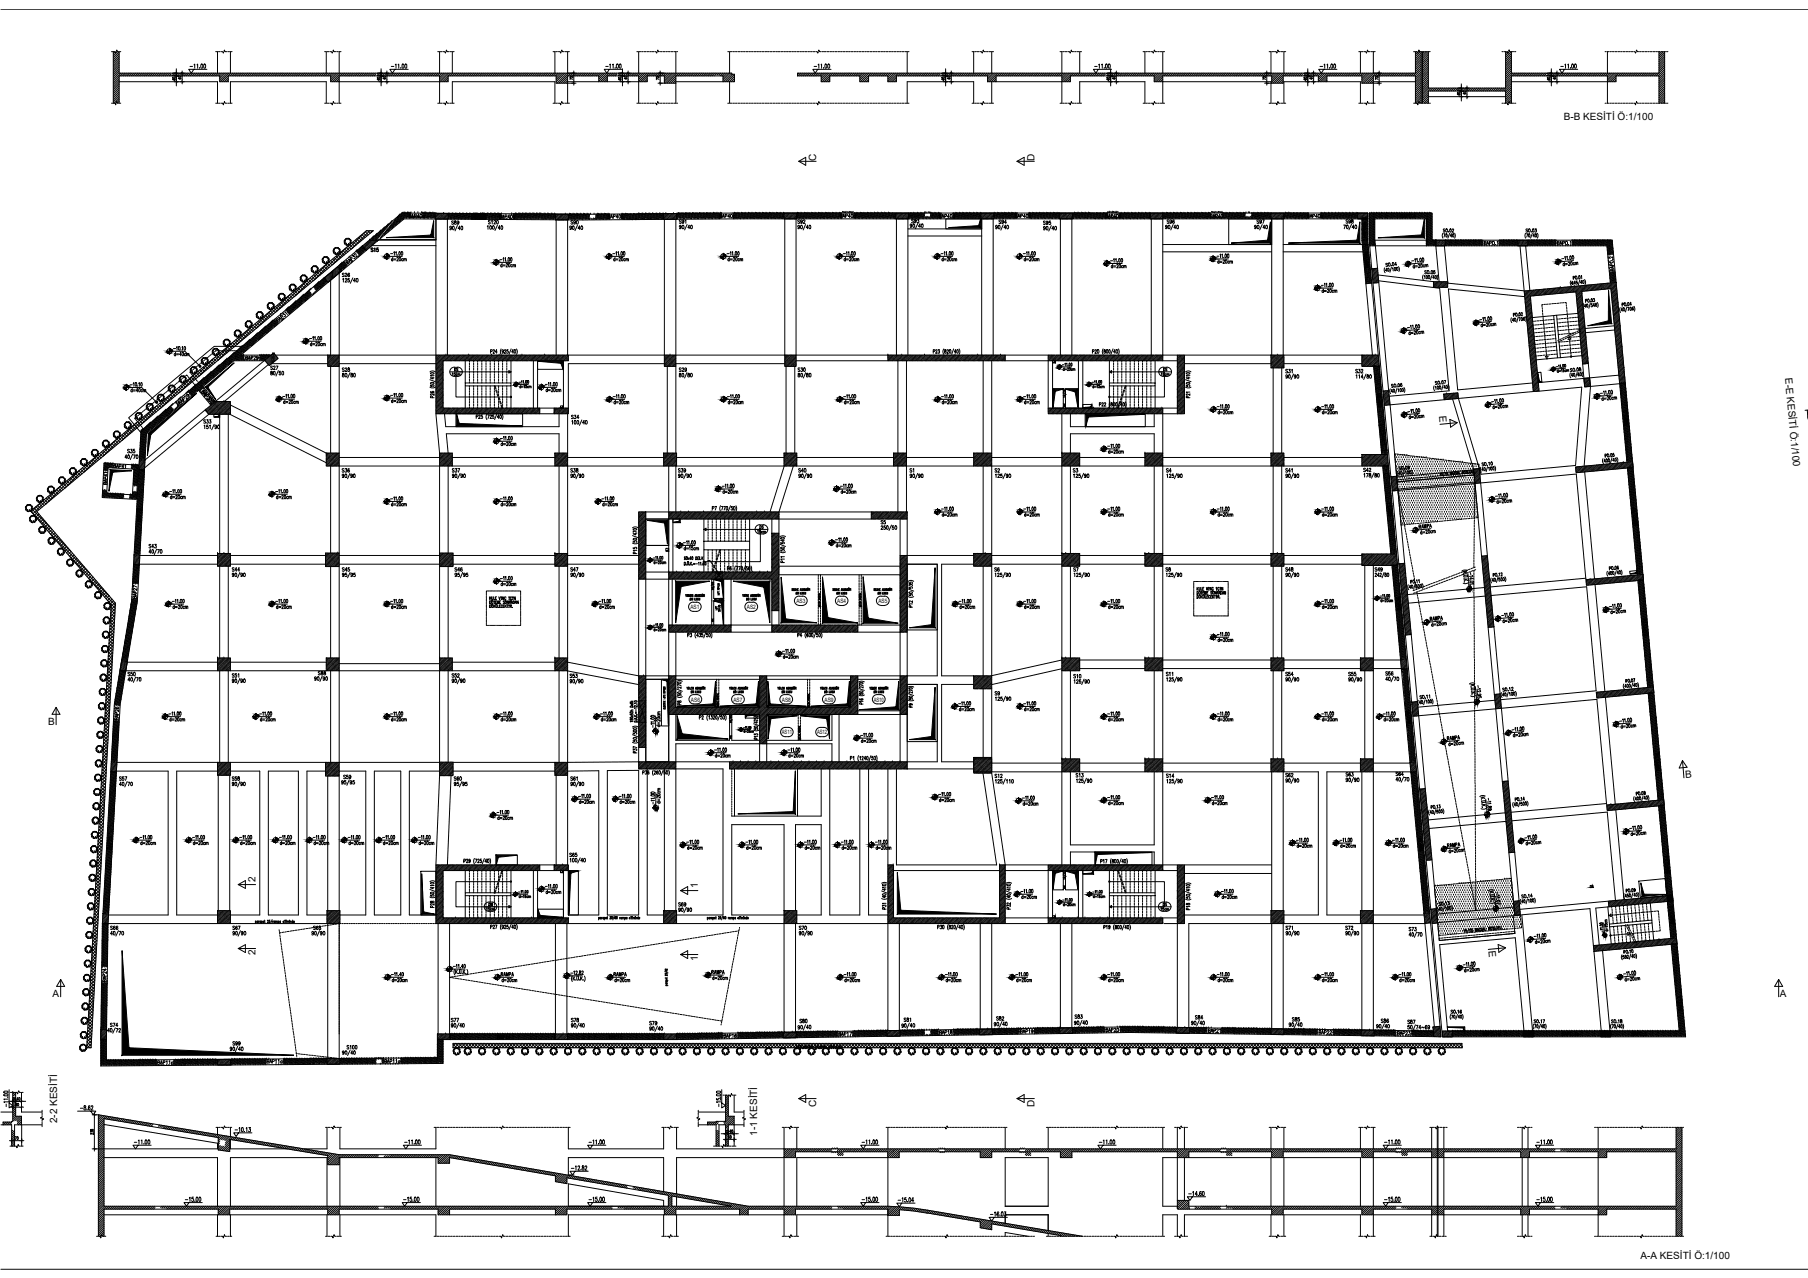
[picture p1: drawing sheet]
<svg xmlns="http://www.w3.org/2000/svg" width="420mm" height="297mm" viewBox="0 0 420 297" stroke-linecap="round" stroke-linejoin="round" font-family="sans-serif">
<defs><g id="words">
<g font-size="4">
<text x="233.5" y="111.1" transform="rotate(-90 233.5 111.1)">S2</text>
<text x="248.4" y="111.1">S3</text>
<text x="270.2" y="111.1">S4</text>
<text x="203.9" y="123.1">S5</text>
<text x="233.5" y="134.1" transform="rotate(-90 233.5 134.1)">S6</text>
<text x="248.7" y="134.1">S7</text>
<text x="269.9" y="134.1">S8</text>
</g>
<g font-size="3.5">
<text x="104.1" y="53.3">S89</text>
<text x="211" y="52.9">S93</text>
<text x="241.7" y="53.3">S95</text>
<text x="85.4" y="59.6">S15</text>
<text x="62.1" y="87.1">S27</text>
<text x="78.7" y="87.5">S28</text>
<text x="104.8" y="87.5">DS</text>
<text x="157" y="87.5">S29</text>
<text x="184.5" y="87.5">S30</text>
<text x="272.3" y="87.5" transform="rotate(-90 272.3 87.5)">DS</text>
<text x="297.7" y="87.8">S31</text>
<text x="131.9" y="98.4">S34</text>
<text x="213.4" y="111.1" transform="rotate(-90 213.4 111.1)">S1</text>
<text x="316.1" y="110.8">S42</text>
<text x="175.7" y="124.2">DS</text>
<text x="164.4" y="145.7">HK</text>
<text x="73" y="158">S88</text>
<text x="131.6" y="158.7">S53</text>
<text x="248.7" y="158.7">S10</text>
<text x="321" y="158">S56</text>
<text x="230.4" y="162.6">S9</text>
<text x="171.4" y="172.9" transform="rotate(-90 171.4 172.9)">HK</text>
<text x="230.4" y="182">S12</text>
<text x="249.1" y="181.7">S13</text>
<text x="297.7" y="181.7">S62</text>
<text x="131.6" y="200.4">S65</text>
<text x="112.5" y="211.7">DM</text>
<text x="272.3" y="211.7" transform="rotate(-90 272.3 211.7)">DS</text>
<text x="24.7" y="217.3">S66</text>
<text x="53.3" y="217.3">S67</text>
<text x="72" y="217.3">S68</text>
<text x="184.9" y="217.3">S70</text>
<text x="311.9" y="217.3">S72</text>
<text x="24.7" y="239.9">S74</text>
<text x="184.9" y="238.8">S80</text>
<text x="249.1" y="237.8">S83</text>
<text x="276.9" y="238.1">S84</text>
<text x="299.5" y="238.5">S85</text>
<text x="320" y="238.8">S86</text>
<text x="326.3" y="239.2">S87</text>
<text x="53.3" y="244.1">S99</text>
</g>
<g font-size="3.1">
<text x="248.7" y="95.6" transform="rotate(-90 248.7 95.6)">HK</text>
<text x="165.1" y="140.8">HK</text>
<text x="248.7" y="207.8" transform="rotate(-90 248.7 207.8)">HK</text>
</g>
<g font-size="2.3">
<text x="363.4" y="27.9">B-B KESİTİ Ö:1/100</text>
<text x="189.7" y="37.3" transform="rotate(-90 189.7 37.3)">C</text>
<text x="240.4" y="37.3" transform="rotate(-90 240.4 37.3)">D</text>
<text x="414.8" y="87.8" transform="rotate(85 414.8 87.8)">E-E KESİTİ Ö:1/100</text>
<text x="334.5" y="96.8" transform="rotate(85 334.5 96.8)">E</text>
<text x="11.2" y="168.4">B</text>
<text x="391.7" y="180.8" transform="rotate(-5 391.7 180.8)">B</text>
<text x="59.4" y="205" transform="rotate(-90 59.4 205)">2</text>
<text x="162.2" y="206.4" transform="rotate(-90 162.2 206.4)">1</text>
<text x="345.9" y="221" transform="rotate(84 345.9 221)">E</text>
<text x="59.4" y="222.1" transform="rotate(-90 59.4 222.1)">2</text>
<text x="162.2" y="223.5" transform="rotate(-90 162.2 223.5)">1</text>
<text x="12.2" y="231.7">A</text>
<text x="413.6" y="231.7">A</text>
<text x="189.7" y="257.3" transform="rotate(-90 189.7 257.3)">C</text>
<text x="240.4" y="257.3" transform="rotate(-90 240.4 257.3)">D</text>
<text x="13.3" y="261.1" transform="rotate(-90 13.3 261.1)">2-2 KESİTİ</text>
<text x="175.9" y="264" transform="rotate(-90 175.9 264)">1-1 KESİTİ</text>
<text x="381.2" y="292.5">A-A KESİTİ Ö:1/100</text>
</g>
<g font-size="1.4">
<text x="160.4" y="141.5">AS1</text>
<text x="173.6" y="141.5">AS2</text>
<text x="185.1" y="140.2">AS3</text>
<text x="194.6" y="140.2">AS4</text>
<text x="204.1" y="140.2">AS5</text>
<text x="160.6" y="163.1">AS6</text>
<text x="170.4" y="163.1">AS7</text>
<text x="181.7" y="163.1">AS8</text>
<text x="191.6" y="163.1">AS9</text>
<text x="203" y="163.1">AS10</text>
<text x="181.7" y="170.6">AS11</text>
<text x="189.9" y="170.6">AS12</text>
</g>
<text font-size=".9" x="162.8" y="130.1">İ</text>
<g font-size=".7">
<text x="161" y="139.5">Ş</text>
<text x="174.1" y="139.5">Ş</text>
<text x="185.6" y="138.1">Ş</text>
<text x="195.2" y="138.1">Ş</text>
<text x="204.7" y="138.1">Ş</text>
<text x="161.2" y="161.1">Ş</text>
<text x="171.2" y="161.1">Ş</text>
<text x="182.4" y="161.1">Ş</text>
<text x="192.3" y="161.1">Ş</text>
<text x="203.8" y="161.1">Ş</text>
</g>
<g font-size=".6">
<text x="166.7" y="141.9" transform="rotate(-90 166.7 141.9)">Ş</text>
<text x="167.2" y="138.5" transform="rotate(-90 167.2 138.5)">Ş</text>
<text x="154.6" y="163.3" transform="rotate(-90 154.6 163.3)">İ</text>
<text x="154.6" y="162.6" transform="rotate(-90 154.6 162.6)">Ş</text>
</g>
</g></defs>
<!-- layer: XREF-BODRUM KATLAR KALIP$0$KLNTARAMA -->
<g fill="none" stroke="#000" stroke-width=".23">
<path d="M101.2 49.7l-.1 .1M101.3 49.6h.1M101.3 50.2l-.1 .2M101.4 50.7l-.2 .2M101.5 50l-.1 .1M101.6 49.6l-.5 .5M101.6 50.5l-.1 .1M101.8 49.8l-.2 .1M101.8 50.3l-.1 .1M101.9 49.6l-.1 .1M101.9 50.8l-.1 .1M102 50.1l-.1 .1"/>
<path d="M102.1 50.6l-.1 .1M102.2 49.6l-1.1 1.1M102.3 49.8l-.2 .2M102.3 50.4l-.1 .1M102.4 50.9h-.1M102.5 49.6l-.2 .2M102.6 50.6l-.1 .2M102.8 49.6l-1.3 1.3M102.8 49.9l-.4 .4M102.9 50.4l-.2 .2M103.4 49.6l-1.3 1.3M104 49.6l-1.4 1.3"/>
<path d="M109.6 49.9h.1M109.7 50.4l-.1 .1M109.7 50.9v.1M109.8 49.6l-.1 .2M109.9 50.2l-.2 .1M109.9 50.7l-.1 .1M110.1 49.6l-.5 .6M110.1 49.9l-.1 .2M110.2 50.4l-.2 .2M110.3 49.7l-.1 .2M110.4 49.6h.1M110.4 50.2l-.2 .2"/>
<path d="M110.5 50.7l-.2 .2M110.6 50l-.1 .2M110.7 50.5l-.2 .2M110.7 49.6l-1.1 1.2M110.8 49.8l-.1 .1M110.9 50.3l-.1 .1M111 49.6l-.1 .1M111 50.8l-.2 .2M111.1 50.1l-.1 .1M111.2 50.6l-.1 .1M111.3 49.6l-1.3 1.4M111.4 49.9l-.2 .1"/>
<path d="M111.4 50.4l-.1 .1M111.5 50.9l-.1 .1M111.6 49.6l-.2 .2M111.7 50.2l-.2 .1M111.7 50.7l-.1 .1M111.9 49.6l-1.4 1.4M111.9 49.9l-.2 .2M111.9 50.4l-.1 .2M112.1 49.7l-.1 .2M112.2 49.6h.1M112.2 50.2l-.2 .2M112.2 50.7l-.1 .2"/>
<path d="M112.4 50l-.2 .2M112.5 49.6l-1.4 1.4M112.5 50.5l-.2 .2M112.6 49.8l-.1 .1M112.7 50.3l-.2 .2M112.7 50.8l-.1 .2M112.8 49.6l-.1 .1M112.9 49.8l-1.2 1.2M112.9 50.4l-.6 .6M112.9 50.1l-.1 .1M112.9 50.7l-.1 .1M129.2 50.8l-.1 .1"/>
<path d="M129.3 50.1l-.1 .1M129.3 49.8l-.2 .2M129.4 50.6l-.2 .1M129.5 49.9l-.1 .1M129.6 50.4l-.1 .1M129.6 49.8h.1M129.7 50.9l-.2 .1M129.8 50.2l-.1 .1M129.9 50.7l-.1 .1M129.9 49.8l-.8 .8M130 49.9l-.1 .2M130.1 50.4l-.1 .2"/>
<path d="M130.2 51l-.2 .1M130.2 49.8l-.1 .1M130.3 50.2l-.1 .2M130.4 50.7l-.1 .2M130.5 49.8l-1.3 1.3M130.6 50l-.2 .2M130.6 50.5l-.1 .2M130.7 51l-.1 .1M130.8 49.8l-.2 .1M130.9 50.3l-.2 .1M130.9 50.8l-.1 .2M131.1 50.1l-.2 .1"/>
<path d="M131.1 49.8l-1.3 1.3M131.1 50.6l-.1 .1M131.3 49.9l-.2 .1M131.4 49.8h.1M131.4 50.4l-.2 .1M131.4 50.9l-.1 .1M131.6 50.2l-.2 .1M131.7 50.7l-.2 .1M131.7 49.8l-1.4 1.3M131.8 49.9l-.1 .2M131.9 50.4l-.2 .2M132 49.8l-.1 .1"/>
<path d="M132 51l-.2 .1M132.1 50.2l-.1 .2M132.1 49.9l-1.2 1.2M132.1 50.5l-.6 .6M132.1 50.8l-.1 .1M154.3 50.7h-.1M154.4 49.9l-.1 .2M154.5 49.6l-.3 .3M154.5 50.4l-.1 .2M154.7 49.7l-.2 .2M154.7 49.6h.1M154.7 50.2l-.1 .2"/>
<path d="M154.8 50.7l-.1 .2M154.9 50l-.1 .2M155 50.5l-.1 .2M155 49.6l-.8 .8M155.2 49.8l-.2 .1M155.2 50.3l-.1 .1M155.3 49.6l-.1 .1M155.3 50.8l-.1 .2M155.5 50.1l-.2 .1M155.5 50.6l-.1 .1M155.6 49.6l-1.3 1.4M155.7 49.9l-.2 .1"/>
<path d="M155.8 50.4l-.2 .1M155.8 50.9v.1M155.9 49.6l-.1 .2M156 50.2l-.2 .1M156.1 50.7l-.2 .1M156.2 49.9l-.1 .2M156.2 49.6l-1.3 1.4M156.3 50.4l-.2 .2M156.4 49.7l-.1 .2M156.5 49.6h.1M156.5 50.2l-.2 .2M156.6 50.7l-.2 .2"/>
<path d="M156.7 50l-.1 .2M156.8 50.5l-.2 .2M156.8 49.6l-1.3 1.4M156.9 49.8l-.1 .1M157 50.3l-.1 .1M157.1 50.8l-.2 .2M157.1 49.6l-.1 .1M157.2 50.1l-.1 .1M157.2 50.7h.1M157.2 50.4l-.6 .6M157.2 49.8l-1.1 1.2M182.2 50.6v.1"/>
<path d="M182.4 49.5l-.2 .3M182.4 49.9l-.2 .1M182.5 50.4l-.2 .1M182.6 49.6l-.1 .2M182.7 49.5v.1M182.7 50.2l-.2 .1M182.8 50.7l-.2 .1M182.9 49.9l-.1 .2M183 49.5l-.8 .9M183 50.4l-.2 .2M183.1 49.7l-.1 .2M183.2 50.2l-.2 .2"/>
<path d="M183.3 50.7l-.2 .2M183.3 49.5l-.1 .1M183.4 50l-.1 .2M183.5 50.5l-.2 .2M183.6 49.5l-1.4 1.4M183.6 49.8l-.1 .1M183.7 50.3l-.1 .1M183.8 50.8l-.1 .1M183.9 49.6l-.2 .1M183.9 50.1l-.1 .1M184 50.6l-.1 .1M184.2 49.9l-.2 .1"/>
<path d="M184.2 49.5l-1.4 1.4M184.2 50.4l-.1 .1M184.4 49.6l-.2 .2M184.4 50.2l-.1 .1M184.5 49.5l-.1 .1M184.5 50.7l-.1 .1M184.7 49.9l-.2 .2M184.7 50.4l-.1 .2M184.8 49.5l-1.4 1.4M184.9 49.7l-.2 .2M185 50.2l-.2 .2M185 49.5v.1"/>
<path d="M185 50.7l-.1 .2M185.2 49.7l-1.2 1.2M185.2 50.3l-.6 .6M185.2 50l-.2 .2M185.2 50.6l-.1 .1M208.2 50.6v.1M208.4 49.5l-.2 .3M208.4 49.9l-.2 .1M208.4 50.4l-.1 .1M208.6 49.6l-.2 .2M208.7 50.2l-.2 .1M208.7 49.5v.1"/>
<path d="M208.7 50.7l-.1 .1M208.9 49.9l-.2 .2M209 50.4l-.2 .2M209 49.5l-.8 .9M209.1 49.7l-.1 .2M209.2 50.2l-.2 .2M209.3 49.5l-.1 .1M209.3 50.7l-.2 .2M209.4 50l-.1 .2M209.5 50.5l-.2 .2M209.6 49.5l-1.4 1.4M209.6 49.8l-.1 .1"/>
<path d="M209.7 50.3l-.1 .1M209.8 50.8l-.1 .1M209.8 49.6l-.1 .1M210.1 49.5l-1.3 1.4M210.7 49.5l-1.3 1.4M228 50.6v.1M228.2 49.9l-.2 .1M228.2 49.5l-.2 .3M228.3 50.4l-.2 .1M228.4 49.6l-.1 .2M228.5 49.5v.1M228.5 50.2l-.2 .1"/>
<path d="M228.6 50.7l-.2 .1M228.7 49.9l-.1 .2M228.8 49.5l-.8 .9M228.8 50.4l-.2 .2M228.9 49.7l-.1 .2M229 50.2l-.1 .2M229.1 49.5l-.1 .1M229.1 50.7l-.2 .2M229.2 50l-.1 .2M229.3 50.5l-.2 .2M229.4 49.5l-1.4 1.4M229.4 49.8l-.1 .1"/>
<path d="M229.5 50.3l-.1 .1M229.6 50.8l-.1 .1M229.7 49.6l-.2 .1M229.7 50.1l-.1 .1M229.8 50.6l-.1 .1M230 49.5l-1.4 1.4M230 49.9l-.2 .1M230 50.4l-.1 .1M230.2 49.6l-.2 .2M230.3 49.5v.1M230.3 50.2l-.2 .1M230.3 50.7l-.1 .1"/>
<path d="M230.5 49.9l-.2 .2M230.5 50.4l-.1 .2M230.5 49.5l-1.3 1.4M230.7 49.7l-.2 .2M230.8 50.2l-.2 .2M230.8 50.7l-.1 .2M230.8 49.5v.1M231 50.6l-.1 .1M231 50.3l-.6 .6M231 49.7l-1.2 1.2M231 50l-.2 .2M246.8 49.5v.1"/>
<path d="M246.8 50.7l-.1 .1M247 49.9l-.2 .2M247.1 50.4l-.2 .2M247.1 49.5l-.8 .9M247.2 49.7l-.1 .2M247.3 50.2l-.2 .2M247.4 50.7l-.2 .2M247.4 49.5l-.1 .1M247.5 50l-.1 .2M247.6 50.5l-.2 .2M247.7 49.5l-1.4 1.4M247.7 49.8l-.1 .1"/>
<path d="M247.8 50.3l-.1 .1M247.9 50.8l-.1 .1M247.9 49.6l-.1 .1M248 50.1l-.1 .1M248.1 50.6l-.2 .1M248.2 49.5l-1.3 1.4M248.2 49.9l-.1 .1M248.3 50.4l-.1 .1M248.5 49.6l-.2 .2M248.5 49.5v.1M248.5 50.2l-.1 .1M248.6 50.7l-.1 .1"/>
<path d="M248.8 49.9l-.2 .2M248.8 49.5l-1.3 1.4M248.8 50.4l-.1 .2M249 49.7l-.2 .2M249 50.2l-.1 .2M249.1 49.5l-.1 .1M249.1 50.7l-.1 .2M249.3 50l-.2 .2M249.3 49.7l-1.2 1.2M249.3 50.3l-.6 .6M249.3 50.6l-.1 .1M267.3 49.8h.1"/>
<path d="M267.3 50.3v.1M267.4 50.8l-.1 .1M267.5 49.6l-.2 .1M267.5 50.1l-.1 .1M267.6 50.6l-.1 .1M267.8 49.9l-.2 .1M267.8 49.5l-.5 .6M267.8 50.4l-.1 .1M268 49.6l-.2 .2M268.1 50.2l-.2 .1M268.1 49.5v.1M268.1 50.7l-.1 .1"/>
<path d="M268.3 49.9l-.2 .2M268.4 50.4l-.2 .2M268.4 49.5l-1.1 1.2M268.5 49.7l-.1 .2M268.6 50.2l-.2 .2M268.6 50.7l-.1 .2M268.7 49.5l-.1 .1M268.8 50l-.2 .2M268.9 50.5l-.2 .2M269 49.5l-1.4 1.4M269 49.8l-.1 .1M269.1 50.3l-.2 .1"/>
<path d="M269.2 50.8l-.1 .1M269.2 49.6l-.1 .1M269.3 50.1l-.1 .1M269.4 50.6l-.2 .1M269.5 49.9l-.1 .1M269.6 49.5l-1.4 1.4M269.6 50.4l-.1 .1M269.7 49.6l-.1 .2M269.8 50.2l-.1 .1M269.8 49.5v.1M269.9 50.7l-.2 .1M270 49.9l-.1 .2"/>
<path d="M270.1 50.4l-.1 .2M270.1 49.5l-1.3 1.4M270.2 49.7l-.1 .2M270.2 50l-.8 .9M270.2 50.6l-.2 .3M270.2 50.3v.1M295.4 50.6v.1M295.6 49.9l-.2 .1M295.6 49.5l-.2 .3M295.7 50.4l-.2 .1M295.8 49.6l-.1 .2M295.9 50.2l-.2 .1"/>
<path d="M295.9 49.5v.1M296 50.7l-.2 .1M296.1 49.9l-.1 .2M296.2 50.4l-.2 .2M296.2 49.5l-.8 .9M296.3 49.7l-.1 .2M296.4 50.2l-.2 .2M296.5 49.5l-.1 .1M296.5 50.7l-.2 .2M296.6 50l-.1 .2M296.7 50.5l-.2 .2M296.8 49.5l-1.4 1.4"/>
<path d="M296.8 49.8l-.1 .1M296.9 50.3l-.1 .1M297 50.8l-.1 .1M297.1 49.6l-.2 .1M297.1 50.1l-.1 .1M297.2 50.6l-.1 .1M297.3 49.9l-.1 .1M297.3 49.5l-1.3 1.4M297.4 50.4l-.1 .1M297.6 49.6l-.2 .2M297.6 50.2l-.1 .1M297.6 49.5v.1"/>
<path d="M297.7 50.7l-.1 .1M297.9 49.9l-.2 .2M297.9 50.4l-.1 .2M297.9 49.5l-1.3 1.4M298.1 49.7l-.2 .2M298.2 50.2l-.2 .2M298.2 49.5v.1M298.2 50.7l-.1 .2M298.4 49.7l-1.2 1.2M298.4 50.3l-.6 .6M298.4 50.6l-.1 .1M298.4 50l-.2 .2"/>
<path d="M315.6 49.6l-.1 .1M315.7 50.2l-.2 .1M315.7 49.5v.1M315.8 50.7l-.2 .1M315.9 49.9l-.1 .2M316 49.5l-.5 .5M316 50.4l-.2 .2M316.1 49.7l-.1 .2M316.2 50.2l-.1 .2M316.3 49.5l-.1 .1M316.3 50.7l-.2 .2M316.4 50l-.1 .2"/>
<path d="M316.5 50.5l-.1 .2M316.6 49.5l-1.1 1.1M316.6 49.8l-.1 .1M316.7 50.3l-.1 .1M316.8 50.8l-.1 .1M316.9 49.6l-.2 .1M316.9 50.1l-.1 .1M317 50.6l-.1 .1M317.2 49.5l-1.4 1.4M317.2 49.9l-.2 .1M317.2 50.4l-.1 .1M317.4 49.6l-.2 .2"/>
<path d="M317.5 50.2l-.2 .1M317.5 49.5v.1M317.5 50.7l-.1 .1M317.7 49.9l-.2 .2M317.8 50.4l-.2 .2M317.8 49.5l-1.4 1.4M317.8 50.3v.1M317.8 50l-.8 .9M317.8 50.6l-.2 .3M317.8 49.7v.2M333.6 55.8l-.1 .1M333.7 56l-.2 .2"/>
<path d="M333.7 56.5l-.2 .2M333.7 57.1h-.1M333.9 55.8l-.1 .2M334 56.9l-.2 .1M334 56.3l-.2 .2M334.2 56.2l-.2 .1M334.2 56.7l-.1 .1M334.3 55.8l-.8 .7M334.4 56l-.1 .1M334.4 56.5l-.1 .1M334.5 57l-.2 .1M334.6 55.8l-.1 .1"/>
<path d="M334.7 56.3l-.2 .1M334.7 56.8l-.1 .1M334.9 55.8l-1.4 1.2M334.9 56.1l-.1 .1M334.9 56.6l-.1 .1M335 57.1h-.1M335.2 55.9l-.2 .1M335.2 56.4l-.2 .1M335.2 56.9l-.1 .2M335.4 56.2l-.1 .1M335.4 56.7l-.1 .1M335.6 55.8l-1.6 1.3"/>
<path d="M335.7 56l-.2 .1M335.7 56.5l-.2 .1M335.7 57.1h-.1M335.8 57h.1M335.8 56.1l-1.2 1M335.8 56.7l-.6 .4M335.8 55.9h-.1M335.8 56.4v.1M352.8 55.8l-.1 .1M352.9 56l-.1 .2M352.9 56.5l-.1 .2M353 57.1h-.2"/>
<path d="M353.1 55.8l-.1 .2M353.2 56.9l-.2 .1M353.2 56.3l-.2 .2M353.4 56.2l-.2 .1M353.4 56.7l-.1 .1M353.5 55.8l-.8 .7M353.7 56l-.2 .1M353.7 57l-.2 .1M353.7 56.5l-.2 .1M353.8 55.8l-.1 .1M353.9 56.3l-.2 .1M353.9 56.8l-.1 .1"/>
<path d="M354.1 55.8l-1.4 1.2M354.2 56.1l-.2 .1M354.2 56.6l-.2 .1M354.2 57.1h.1M354.4 55.9l-.2 .1M354.4 56.4l-.2 .1M354.5 56.9l-.2 .2M354.7 56.2l-.2 .1M354.7 56.7l-.2 .1M354.8 55.8l-1.6 1.3M354.9 56.5l-.1 .1M354.9 56l-.1 .1"/>
<path d="M355 57.1h-.2M355 57h.1M355 56.4v.1M355 56.1l-1.2 1M355 56.7l-.5 .4M355 55.9h.1M75.4 64.6v.1M75.6 64.4v.5M75.8 64.2v.1M75.8 64.5v.2M75.8 64.8v.2M75.8 65.1h.1"/>
<path d="M76 64.1v1.3M76.2 63.9v.1M76.2 64.1v.2M76.2 64.5v.2M76.2 64.8v.2M76.2 65.1v.2M76.2 65.4v.2M76.4 63.7v1.7M76.6 63.5v.2M76.6 63.8v.2M76.6 64.1v.2M76.6 64.5v.2"/>
<path d="M76.6 64.8v.2M76.6 65.1v.2M76.8 63.4v1.7M77 63.2v.2M77 63.5v.2M77 63.8v.2M77 64.1v.2M77 64.5v.2M77 64.8v.1M77.3 63v1.8M77.5 62.9v.2M77.5 63.2v.2"/>
<path d="M77.5 63.5v.2M77.5 63.8v.2M77.5 64.1v.2M77.5 64.5v.1M77.7 62.7v1.7M77.9 62.6v.2M77.9 62.9v.2M77.9 63.2v.2M77.9 63.5v.2M77.9 63.8v.2M77.9 64.1v.1M78.1 62.3v1.7"/>
<path d="M78.3 62.1v.1M78.3 62.3v.2M78.3 62.6v.2M78.3 62.9v.2M78.3 63.2v.2M78.3 63.5v.2M78.3 63.8v.1M78.5 62v1.7M78.7 63.5h.1M78.7 62.1v.1M78.7 62.3v.2M78.7 62.6v.2"/>
<path d="M78.7 62.9v.2M78.7 63.2v.2M78.9 62.4v1M79.1 62.6v.2M79.1 62.9v.2M79.3 62.9v.1M318.9 63.2v.1M318.9 63.7v.1M319 64.2l-.1 .1M319 62.5l-.1 .1M319.1 63l-.2 .1M319.1 64.8l-.1 .1"/>
<path d="M319.2 63.5l-.2 .2M319.2 65.3l-.1 .1M319.2 64l-.1 .2M319.3 62.8l-.1 .1M319.3 64.5l-.1 .2M319.4 62.4l-.6 .6M319.4 63.3l-.2 .1M319.4 65.1l-.2 .1M319.4 63.8l-.1 .2M319.4 65.6l-.1 .1M319.5 64.3l-.1 .2M319.5 62.6l-.1 .1"/>
<path d="M319.6 63.1l-.2 .1M319.6 64.8l-.2 .2M319.7 63.6l-.2 .1M319.7 65.3l-.2 .2M319.7 62.4l-.1 .1M319.7 64.1l-.1 .1M319.8 62.9l-.1 .1M319.8 64.6l-.1 .2M319.9 63.4l-.2 .1M319.9 65.1l-.2 .2M320 63.9l-.2 .1M320 65.6l-.1 .1"/>
<path d="M320 62.6l-.1 .2M320 62.3l-1.1 1.2M320 64.4l-.1 .1M320.1 62.6h.1M320.1 63.1l-.1 .2M320.1 64.9l-.1 .2M320.2 62.9l-1.3 1.2M320.2 65.4l-.2 .2M320.2 63.4l-1.2 1.2M320.2 63.7l-.2 .1M320.3 63.9l-1.3 1.2M320.3 64.2l-.2 .1"/>
<path d="M320.3 64.5l-1.2 1.2M320.3 64.7l-.1 .1M320.3 65l-.7 .7M320.4 65.3h-.1M320.4 65.5l-.1 .2M333.2 66.3h-.1M333.2 66.8h.1M333.3 65.5l-.1 .2M333.4 66l-.2 .2M333.5 66.5l-.2 .2M333.6 65.8l-.1 .2M333.7 65.5l-.6 .5"/>
<path d="M333.7 66.3l-.2 .2M333.8 65.6l-.1 .1M333.9 66.1l-.1 .2M334 66.6l-.2 .2M334 65.5h-.1M334.1 65.9l-.1 .1M334.2 66.4l-.1 .1M334.3 65.5l-1.2 1.1M334.3 65.7l-.1 .1M334.4 66.2l-.1 .1M334.5 66.7l-.1 .1M334.6 65.5l-.2 .1"/>
<path d="M334.6 66l-.1 .1M334.7 66.5l-.1 .1M334.9 65.5l-1.4 1.3M334.9 65.7l-.2 .2M334.9 66.3l-.1 .1M335 66.8h.1M335.1 65.5l-.2 .2M335.2 66l-.2 .2M335.2 66.5l-.1 .2M335.4 65.8l-.2 .2M335.4 65.5l-1.3 1.3M335.4 66.3l-.1 .2"/>
<path d="M335.6 65.6l-.2 .1M335.7 66.1l-.2 .2M335.7 65.5h.1M335.7 66.6l-.1 .2M335.9 65.9l-.2 .1M336 66.4l-.2 .1M336 65.5l-1.3 1.3M336.1 65.7l-.1 .1M336.2 66.2l-.2 .1M336.3 66.7l-.1 .1M336.3 65.5l-.1 .1M336.4 66l-.1 .1"/>
<path d="M336.4 65.6l-1.1 1.2M336.4 66.2l-.5 .6M336.4 66.5l-.1 .1M354.4 68l-.2 .1M354.4 70.3h.1M354.5 68.5l-.2 .2M354.5 67.6l-.3 .3M354.5 69.1l-.1 .1M354.5 70.8v.1M354.6 67.8l-.1 .1M354.6 69.6l-.1 .1M354.6 71.3l-.1 .1"/>
<path d="M354.7 70.1l-.2 .1M354.7 71.9h-.1M354.7 68.3l-.2 .2M354.7 72.4l-.1 .1M354.7 68.8l-.1 .2M354.7 70.6l-.1 .2M354.8 72.9l-.1 .1M354.8 67.6l-.1 .1M354.8 69.4l-.1 .1M354.8 71.1l-.1 .2M354.9 75.2h.1M354.9 68.1l-.2 .1"/>
<path d="M354.9 69.9l-.2 .1M354.9 71.6l-.2 .2M354.9 73.4l-.2 .2M354.9 75.7h.1M355 68.6l-.2 .2M355 70.4l-.2 .1M355 72.2l-.2 .1M355 73.9l-.2 .2M355 70.9l-.1 .1M355 72.7l-.1 .1M355 76.2h.1M355 69.1l-.1 .2"/>
<path d="M355 74.4l-.1 .2M355.1 76.7l-.1 .1M355.1 67.9l-.1 .1M355.1 69.6l-.1 .2M355.1 71.4l-.1 .2M355.1 73.2l-.1 .1M355.1 75l-.1 .1M355.1 67.5l-.9 .9M355.2 73.7l-.2 .1M355.2 71.9l-.2 .2M355.2 68.4l-.2 .1M355.2 70.2l-.2 .1"/>
<path d="M355.2 75.5l-.2 .1M355.2 77.2l-.1 .1M355.3 72.4l-.2 .2M355.3 68.9l-.2 .2M355.3 70.7l-.2 .1M355.3 74.2l-.2 .2M355.3 76l-.2 .1M355.3 77.8h-.2M355.3 74.7l-.1 .2M355.3 78.3l-.1 .1M355.3 67.7l-.1 .1M355.3 69.4l-.1 .2"/>
<path d="M355.3 71.2l-.1 .1M355.3 73l-.1 .1M355.3 76.5l-.1 .2M355.4 75.2l-.1 .2M355.4 77l-.1 .2M355.4 69.9l-.1 .2M355.4 78.8l-.1 .1M355.4 68.2l-.1 .1M355.4 71.7l-.1 .2M355.4 73.5l-.1 .1M355.5 68.7l-.2 .1M355.5 74l-.2 .1"/>
<path d="M355.5 72.2l-.2 .2M355.5 77.5l-.2 .2M355.5 67.5l-.1 .1M355.5 70.5l-.2 .1M355.5 75.8l-.2 .1M355.5 79.3l-.2 .1M355.6 79.8l-.2 .2M355.6 69.2l-.2 .2M355.6 71l-.2 .1M355.6 72.7l-.2 .2M355.6 74.5l-.2 .2M355.6 76.3l-.2 .1"/>
<path d="M355.6 78l-.2 .2M355.6 67.9l-.1 .2M355.6 75l-.1 .2M355.6 71.5l-.1 .1M355.6 76.8l-.1 .1M355.6 78.6l-.1 .1M355.6 69.7l-.1 .2M355.6 73.3l-.1 .1M355.6 69.1h.1M355.7 69.6h.1M355.7 70.2l-.1 .2M355.7 75.5l-.1 .2"/>
<path d="M355.7 77.3l-.1 .2M355.7 69.4l-1.2 1.2M355.7 68.5l-.1 .1M355.7 72l-.1 .2M355.7 73.8l-.1 .1M355.7 79.1l-.1 .1M355.7 69.9l-1.2 1.2M355.8 74.3l-.2 .1M355.8 77.8l-.2 .2M355.8 70.4l-1.3 1.3M355.8 79.6l-.2 .1M355.8 70.8l-.2 .1"/>
<path d="M355.8 72.5l-.2 .2M355.8 76.1l-.2 .1M355.8 71l-1.2 1.2M355.8 67.5l-1.5 1.4M355.9 78.3l-.2 .2M355.9 67.7l-.2 .2M355.9 71.3l-.2 .1M355.9 73l-.2 .2M355.9 74.8l-.2 .2M355.9 76.6l-.2 .1M355.9 68.2l-.1 .2M355.9 75.3l-.1 .2"/>
<path d="M355.9 71.8l-.1 .1M355.9 77.1l-.1 .1M355.9 71.5l-1.2 1.2M355.9 73.6l-.1 .1M355.9 78.9l-.1 .1M355.9 72l-1.2 1.3M355.9 68.8h.1M355.9 72.3v.1M356 75.8l-.1 .2M356 77.6l-.1 .2M356 79.4l-.1 .1M356 72.6l-1.2 1.2"/>
<path d="M356 74.1l-.1 .1M356 73.1l-1.2 1.3M356 72.8l-.1 .2M356.1 74.6l-.2 .1M356.1 78.1l-.2 .2M356.1 73.6l-1.3 1.3M356.1 79.9l-.2 .1M356.1 67.5l-.2 .2M356.1 73.4l-.1 .1M356.1 76.4l-.2 .1M356.1 68l-.1 .2M356.1 75.1l-.1 .1"/>
<path d="M356.1 76.9l-.1 .1M356.1 74.2l-1.2 1.2M356.1 73.9v.1M356.1 74.5h.1M356.1 78.6l-.1 .2M356.2 68.5l-.1 .2M356.2 75.6l-.1 .2M356.2 77.4l-.1 .1M356.2 79.1l-.1 .2M356.2 74.7l-1.2 1.3M356.2 75.3l-1.2 1.2M356.3 76.1l-.2 .2"/>
<path d="M356.3 77.9l-.2 .1M356.3 79.7l-.2 .1M356.3 75.8l-1.3 1.2M356.3 76.4l-1.2 1.2M356.4 76.9l-1.3 1.2M356.4 67.8l-.2 .1M356.4 76.7l-.2 .1M356.4 78.4l-.2 .2M356.4 77.2l-.1 .1M356.4 77.5l-1.2 1.1M356.4 68.3l-.1 .2M356.4 78.9l-.1 .2"/>
<path d="M356.4 77.7v.1M356.4 67.4l-2 2.1M356.5 79.4l-.1 .2M356.5 78l-1.2 1.2M356.5 78.3h-.1M356.5 78.5l-1.2 1.2M356.5 78.8v.1M356.6 67.6l-.2 .1M356.6 80l-.2 .1M356.6 79.1l-1.3 1.2M356.6 79.3v.1M356.6 79.6l-1.2 1.2"/>
<path d="M356.7 79.9h.1M356.7 68.1l-.2 .1M356.7 68.6l-.1 .1M356.8 67.4l-.1 .1M356.9 67.9l-.2 .1M357 68.4l-.2 .1M357.1 67.3l-2.7 2.7M357.1 67.7l-.1 .1M357.2 68.2l-.2 .1M357.3 67.4l-.1 .2M357.4 67.9l-.1 .2M357.4 67.3v.1"/>
<path d="M357.5 68.5l-.2 .1M357.6 67.7l-.1 .2M357.7 68.2l-.2 .2M357.8 67.3l-1.5 1.5M357.8 67.5l-.1 .2M357.9 68l-.1 .2M358 68.5l-.1 .1M358.1 67.3l-.2 .1M358.1 67.8l-.1 .1M358.2 68.3l-.1 .2M358.4 67.6l-.2 .1M358.4 67.3l-1.5 1.4"/>
<path d="M358.4 68.1l-.1 .1M358.6 67.4l-.2 .1M358.6 67.9l-.1 .1M358.7 68.4l-.1 .1M358.7 67.2l-.1 .1M358.9 67.7l-.2 .1M358.9 68.2l-.1 .1M359 67.2l-1.5 1.5M359.1 67.4l-.2 .2M359.2 67.9l-.2 .2M359.2 68.5h.1M359.3 67.2l-.1 .2"/>
<path d="M359.4 67.7l-.2 .2M359.5 68.2l-.2 .2M359.6 67.5l-.1 .2M359.7 68l-.2 .2M359.7 67.1l-1.5 1.5M359.8 67.3l-.1 .1M359.9 67.8l-.2 .1M360 68.3l-.2 .1M360 67.1l-.1 .1M360.1 67.6l-.1 .1M360.2 68.1l-.2 .1M360.3 67l-1.4 1.5"/>
<path d="M360.3 67.4l-.1 .1M360.4 67.9l-.1 .1M360.6 67.1l-.2 .2M360.6 67.7l-.1 .1M360.6 67v.1M360.7 68.2l-.1 .1M360.8 67.4l-.1 .2M360.9 67.9l-.1 .2M361 67l-1.5 1.5M361.1 67.2l-.2 .2M361.1 67.7l-.1 .2M361.2 68.2l-.1 .1"/>
<path d="M361.3 67l-.2 .1M361.4 67.5l-.2 .2M361.4 68l-.1 .2M361.6 67.3l-.2 .1M361.6 66.9l-1.4 1.5M361.7 67.8l-.2 .1M361.8 67.1l-.1 .1M361.9 67.6l-.2 .1M362 68.1l-.2 .1M362 66.9l-.1 .1M362.1 67.4l-.1 .1M362.2 67.9l-.2 .1"/>
<path d="M362.3 67.1l-.1 .2M362.3 66.9l-1.5 1.5M362.4 67.7l-.2 .1M362.4 68.2h.1M362.5 66.9l-.1 .2M362.6 66.8h.1M362.6 67.4l-.1 .2M362.7 67.9l-.2 .2M362.8 67.2l-.1 .2M362.9 67.7l-.1 .2M362.9 66.8l-1.5 1.5M363.1 67l-.2 .1"/>
<path d="M363.1 67.5l-.1 .2M363.2 68l-.1 .1M363.3 66.8l-.2 .1M363.3 67.3l-.1 .1M363.4 67.8l-.1 .1M363.6 66.7l-1.5 1.5M363.6 67.1l-.2 .1M363.6 67.6l-.1 .1M363.8 66.8l-.2 .2M363.9 67.4l-.2 .1M363.9 66.7v.1M363.9 67.9l-.1 .1"/>
<path d="M364.1 67.1l-.2 .2M364.2 67.7l-.2 .1M364.2 66.7l-1.4 1.5M364.3 66.9l-.1 .2M364.4 67.4l-.2 .2M364.4 67.9v.1M364.5 66.7l-.1 .1M364.6 67.2l-.2 .2M364.7 67.7l-.2 .2M364.8 67l-.1 .1M364.9 66.6l-1.5 1.5M364.9 67.5l-.2 .2"/>
<path d="M365 66.8l-.1 .1M365.1 67.3l-.1 .1M365.2 67.8l-.2 .1M365.2 66.6l-.1 .1M365.3 67.1l-.1 .1M365.4 67.6l-.1 .1M365.5 66.6l-1.4 1.5M365.5 66.8l-.1 .2M365.6 67.4l-.1 .1M365.7 67.9h.1M365.8 66.6l-.2 .2M365.8 66.5h.1"/>
<path d="M365.8 67.1l-.1 .2M365.9 67.7l-.1 .1M366.1 66.9l-.2 .2M366.1 67.4l-.1 .2M366.2 66.5l-1.5 1.5M366.3 66.7l-.2 .1M366.4 69h.1M366.4 67.2l-.2 .2M366.4 67.7l-.1 .2M366.4 69.5h.1M366.5 68.2l-.1 .2M366.5 66.5l-.1 .1"/>
<path d="M366.5 70h-.1M366.6 67l-.2 .1M366.6 68.8l-.2 .1M366.6 70.5l-.1 .1M366.6 67.5l-.1 .2M366.6 69.3l-.1 .1M366.6 71l-.1 .1M366.7 71.6l-.1 .1M366.7 69.8l-.1 .1M366.7 68l-.1 .2M366.8 68.5l-.2 .2M366.8 66.8l-.2 .1"/>
<path d="M366.8 72.1l-.2 .1M366.8 70.3l-.2 .2M366.8 73.8v.1M366.8 66.4l-1.5 1.5M366.8 74.4h.1M366.9 70.8l-.2 .2M366.9 67.3l-.2 .1M366.9 72.6l-.2 .1M366.9 69.1l-.2 .1M366.9 71.3l-.1 .2M366.9 69.6l-.1 .1M366.9 67.8l-.1 .1"/>
<path d="M366.9 73.1l-.1 .2M366.9 74.9h.1M367 66.5l-.1 .2M367 68.3l-.1 .2M367 75.4l-.1 .1M367 70.1l-.1 .1M367 71.9l-.1 .1M367 73.6l-.1 .2M367.1 67.1l-.2 .1M367.1 72.4l-.2 .1M367.1 75.9l-.1 .1M367.1 70.6l-.2 .2"/>
<path d="M367.1 68.8l-.2 .2M367.1 74.1l-.2 .2M367.2 76.4l-.2 .1M367.2 66.4l-.1 .1M367.2 67.6l-.2 .1M367.2 69.4l-.2 .1M367.2 71.1l-.2 .2M367.2 72.9l-.2 .1M367.2 74.7l-.2 .1M367.2 75.2l-.1 .1M367.2 71.6l-.1 .2M367.2 76.9l-.1 .2"/>
<path d="M367.2 68.1l-.1 .1M367.2 69.9l-.1 .1M367.2 73.4l-.1 .2M367.3 72.2l-.1 .1M367.3 75.7l-.1 .1M367.3 79.2h.1M367.3 68.6l-.1 .2M367.3 70.4l-.1 .1M367.3 73.9l-.1 .2M367.3 77.5l-.1 .1M367.4 78l-.2 .1M367.4 70.9l-.2 .1"/>
<path d="M367.4 69.1l-.2 .2M367.4 67.4l-.2 .1M367.4 72.7l-.2 .1M367.4 74.4l-.2 .2M367.4 76.2l-.2 .2M367.4 79.7l-.1 .1M367.5 67.9l-.2 .1M367.5 75l-.2 .1M367.5 66.4l-1.5 1.5M367.5 69.6l-.2 .2M367.5 71.4l-.2 .2M367.5 73.2l-.2 .1"/>
<path d="M367.5 76.7l-.2 .2M367.5 78.5l-.2 .1M367.5 77.2l-.1 .2M367.5 75.5l-.1 .1M367.5 66.6l-.3 .4M367.5 71.9l-.1 .2M367.5 79l-.1 .1M367.5 68.4l-.1 .1M367.5 70.2l-.1 .1M367.5 73.7l-.1 .1M367.6 67.8h-.1M367.6 68l-1.2 1.2"/>
<path d="M367.6 68.3h.1M367.6 79.5l-.1 .2M367.6 77.8l-.1 .1M367.6 70.7l-.1 .1M367.6 68.6l-1.2 1.2M367.6 68.9l-.1 .2M367.6 72.4l-.1 .2M367.6 74.2l-.1 .2M367.6 76l-.1 .1M367.7 67.7h-.1M367.7 71.2l-.2 .1M367.7 69.4l-.2 .2"/>
<path d="M367.7 73l-.2 .1M367.7 74.7l-.2 .2M367.7 76.5l-.2 .2M367.7 78.3l-.2 .1M367.7 80l-.2 .2M367.7 69.1l-1.2 1.2M367.7 75.2l-.1 .2M367.7 66.4l-.1 .1M367.7 78.8l-.1 .1M367.7 77l-.1 .2M367.7 69.7l-1.2 1.2M367.7 69.9l-.1 .2"/>
<path d="M367.7 71.7l-.1 .2M367.7 73.5l-.1 .1M367.8 70.2l-1.2 1.2M367.8 79.3l-.1 .1M367.8 77.5l-.1 .2M367.8 70.7l-1.2 1.3M367.8 66.9l-.3 .4M367.8 70.5l-.1 .1M367.8 72.2l-.1 .2M367.8 74l-.1 .1M367.8 75.8l-.1 .1M367.9 79.8l-.2 .2"/>
<path d="M367.9 71l-.2 .1M367.9 76.3l-.2 .1M367.9 71.3l-1.3 1.2M367.9 67.4l-.2 .2M367.9 72.7l-.2 .2M367.9 74.5l-.2 .2M367.9 78l-.2 .2M367.9 71.5l-.1 .1M367.9 71.8l-1.2 1.2M368 76.8l-.2 .1M368 78.6l-.2 .1M368 72.1l-.1 .1"/>
<path d="M368 73.3l-.2 .1M368 75l-.2 .2M368 72.3l-1.2 1.3M368 72.6v.1M368 77.3l-.1 .2M368 75.5l-.1 .2M368 72.9l-1.2 1.2M368 66.7l-.1 .1M368 73.1v.1M368 73.8l-.1 .1M368 79.1l-.1 .1M368.1 73.4l-1.2 1.3"/>
<path d="M368.1 67.2l-.1 .2M368.1 66.3l-1.8 1.9M368.1 73.9l-1.2 1.3M368.1 74.3l-.1 .1M368.1 76.1l-.1 .1M368.1 77.8l-.1 .2M368.1 79.6l-.1 .1M368.2 76.6l-.2 .1M368.2 74.5l-1.3 1.2M368.2 74.8l-.2 .2M368.2 78.3l-.2 .2M368.3 75.3l-.2 .2"/>
<path d="M368.3 78.9l-.2 .1M368.3 77.1l-.2 .1M368.3 75l-1.3 1.3M368.3 66.5l-.2 .1M368.3 75.6l-1.2 1.2M368.3 75.8l-.1 .2M368.3 76.4v.1M368.3 76.1l-1.2 1.2M368.3 67l-.1 .1M368.3 77.6l-.1 .2M368.3 79.4l-.1 .1M368.4 76.7l-1.2 1.2"/>
<path d="M368.4 76.9l-.1 .1M368.4 78.1l-.1 .2M368.4 77.2l-1.2 1.2M368.4 66.3l-.1 .1M368.4 67.5l-.1 .2M368.4 79.9l-.1 .1M368.5 78.6l-.2 .2M368.5 77.8l-1.3 1.1M368.5 77.5h-.1M368.5 78h.1M368.6 78.6h.1M368.6 78.3l-1.3 1.2"/>
<path d="M368.6 66.8l-.2 .1M368.6 79.1l-.2 .2M368.6 78.8l-1.2 1.2M368.6 79.4l-1.2 1.2M368.6 67.3l-.1 .1M368.6 79.7l-.1 .1M368.7 79.9l-1.2 1.2M368.8 66.3l-2.5 2.4M368.8 66.5l-.2 .2M368.9 67.1l-.2 .1M368.9 67.6h.1M369 66.3l-.1 .2"/>
<path d="M369.1 66.8l-.2 .2M369.1 66.2v.1M369.1 67.4l-.1 .1M369.3 66.6l-.2 .2M369.4 67.1l-.2 .2M369.4 66.2l-1.5 1.5M369.5 66.4l-.1 .1M369.6 66.9l-.2 .2M369.7 67.4l-.1 .1M369.7 66.2l-.1 .1M369.8 66.7l-.1 .1M369.9 67.2l-.2 .2"/>
<path d="M370 66.2l-1.4 1.4M370 66.5l-.1 .1M370.1 67l-.1 .1M370.2 66.3l-.1 .1M370.3 66.8l-.1 .1M370.4 66.1l-.1 .1M370.4 67.3l-.2 .1M370.5 66.5l-.1 .2M370.6 67.1l-.1 .1M370.7 66.1l-1.5 1.5M370.8 66.3l-.2 .2M370.8 66.8l-.1 .2"/>
<path d="M370.9 67.4h-.1M371 66.1l-.2 .2M371.1 66.6l-.2 .2M371.1 67.1l-.1 .2M371.3 66.4l-.2 .1M371.3 66l-1.4 1.5M371.3 66.9l-.1 .2M371.5 66.2l-.2 .1M371.6 66.7l-.2 .1M371.6 67.2l-.1 .2M371.7 66l-.1 .1M371.8 66.5l-.2 .1"/>
<path d="M371.9 67l-.2 .1M372 66l-1.5 1.5M372 66.3l-.1 .1M372.1 66.8l-.2 .1M372.2 67.3h.1M372.2 66l-.1 .2M372.3 66.5l-.1 .2M372.3 65.9v.1M372.4 67.1l-.2 .1M372.5 66.3l-.1 .2M372.7 65.9l-1.5 1.5M372.7 66.1l-.1 .2"/>
<path d="M372.8 66.6l-.4 .4M372.9 67.1l-.1 .2M373 65.9l-.2 .1M373 66.4l-.1 .1M373.1 66.9l-.1 .2M373.3 66.2l-.2 .1M373.3 65.9l-1.5 1.4M373.3 66.7l-.1 .1M373.5 66l-.2 .1M373.5 66.5l-.1 .1M373.6 65.8l-.1 .1M373.6 67l-.1 .1"/>
<path d="M373.8 66.3l-.2 .1M373.8 66.8l-.1 .1M373.9 65.8l-1.4 1.5M374.1 66.5l-.2 .2M374.1 67.1h.1M374.2 65.8l-.4 .4M374.3 66.3l-.2 .2M374.4 66.8l-.2 .2M374.4 67.4h.1M374.5 67.9l-.1 .1M374.5 66.1l-.1 .2M374.6 65.7l-1.5 1.5"/>
<path d="M374.6 66.6l-.2 .2M374.6 68.4l-.1 .1M374.7 68.9l-.2 .1M374.7 67.1l-.2 .2M374.7 71.2h.1M374.7 69.4l-.1 .2M374.7 67.7l-.1 .1M374.7 65.9l-.1 .1M374.8 69.9l-.1 .2M374.8 71.7h.1M374.8 68.2l-.1 .1M374.8 66.4l-.1 .1"/>
<path d="M374.9 65.7l-.1 .1M374.9 66.9l-.2 .2M374.9 68.7l-.2 .1M374.9 70.5l-.2 .1M374.9 72.2h-.1M374.9 67.4l-.1 .2M374.9 69.2l-.1 .2M374.9 71l-.1 .1M374.9 72.7v.1M375 69.7l-.1 .2M375 67.9l-.1 .2M375 71.5l-.1 .1"/>
<path d="M375 66.2l-.1 .1M375 73.3h-.1M375.1 72l-.2 .2M375.1 70.2l-.2 .2M375.1 73.8l-.1 .1M375.1 66.7l-.2 .1M375.1 68.5l-.2 .1M375.2 74.3l-.2 .1M375.2 69l-.2 .1M375.2 67.2l-.2 .2M375.2 70.8l-.2 .1M375.2 72.5l-.2 .2"/>
<path d="M375.2 76.6h.1M375.2 67.7l-.1 .2M375.2 73l-.1 .2M375.2 69.5l-.1 .1M375.2 74.8l-.1 .2M375.2 71.3l-.1 .1M375.2 65.7l-1.4 1.5M375.2 66l-.1 .1M375.3 73.6l-.1 .1M375.3 70l-.1 .2M375.3 66.5l-.1 .1M375.3 75.3l-.1 .2"/>
<path d="M375.3 68.2l-.1 .2M375.3 77.1h.1M375.3 71.8l-.1 .1M375.4 75.8l-.2 .2M375.4 72.3l-.2 .1M375.4 68.8l-.2 .1M375.4 77.6l-.1 .1M375.4 67l-.2 .1M375.4 70.5l-.2 .2M375.4 74.1l-.2 .1M375.5 65.7l-.2 .2M375.5 69.3l-.2 .1"/>
<path d="M375.5 74.6l-.2 .1M375.5 78.1l-.1 .1M375.5 76.4l-.2 .1M375.5 67.5l-.2 .2M375.5 71l-.2 .2M375.5 72.8l-.2 .2M375.5 73.3l-.1 .2M375.5 71.6l-.1 .1M375.5 69.8l-.1 .1M375.5 75.1l-.1 .1M375.5 78.6l-.1 .1M375.5 68l-.1 .2"/>
<path d="M375.5 76.9l-.1 .1M375.5 66.3l-.1 .1M375.6 65.9l-1.2 1.3M375.6 65.6l-.1 .1M375.6 75.6l-.1 .2M375.6 79.1l-.1 .2M375.6 73.8l-.1 .2M375.6 66.8l-.1 .1M375.6 68.5l-.1 .2M375.6 77.4l-.1 .1M375.6 66.4l-1.2 1.3M375.6 72.1l-.1 .1"/>
<path d="M375.6 70.3l-.1 .2M375.7 67l-1.2 1.2M375.7 69.1l-.2 .1M375.7 77.9l-.2 .1M375.7 70.8l-.2 .2M375.7 67.3l-.2 .1M375.7 76.1l-.2 .2M375.7 72.6l-.2 .1M375.7 74.4l-.2 .1M375.7 79.7l-.2 .1M375.8 69.6l-.2 .1M375.8 67.5l-1.3 1.3"/>
<path d="M375.8 74.9l-.2 .1M375.8 71.3l-.2 .2M375.8 67.8l-.2 .1M375.8 76.7l-.2 .1M375.8 73.1l-.2 .2M375.8 78.4l-.2 .2M375.8 68.1l-1.2 1.2M375.8 68.4l-.1 .1M375.8 78.9l-.1 .2M375.8 75.4l-.1 .1M375.8 73.6l-.1 .2M375.8 68.6l-1.2 1.2"/>
<path d="M375.8 77.2l-.1 .1M375.8 70.1l-.1 .1M375.8 71.9l-.1 .1M375.9 69.2l-1.2 1.2M375.9 68.9l-.1 .1M375.9 69.7l-1.2 1.2M375.9 69.4l-.1 .1M375.9 74.1l-.1 .2M375.9 70.6l-.1 .2M375.9 77.7l-.1 .1M375.9 79.4l-.1 .2M375.9 75.9l-.1 .2"/>
<path d="M375.9 72.4l-.1 .1M376 70h-.1M376 70.5h.1M376 71.1l-.2 .2M376 72.9l-.2 .1M376 70.2l-1.2 1.2M376 76.4l-.2 .2M376 74.7l-.2 .1M376 78.2l-.2 .1M376 80l-.2 .1M376 75.2l-.1 .1M376 70.8l-1.2 1.2"/>
<path d="M376 73.4l-.1 .2M376 71.6l-.1 .2M376 76.9l-.1 .2M376 78.7l-.1 .2M376.1 71.3l-1.2 1.2M376.1 71.9l-1.2 1.2M376.1 77.5l-.1 .1M376.1 73.9l-.1 .2M376.1 75.7l-.1 .1M376.1 79.2l-.1 .2M376.1 72.2l-.1 .1M376.2 72.4l-1.3 1.2"/>
<path d="M376.2 72.7l-.2 .1M376.2 74.4l-.2 .2M376.2 72.9l-1.2 1.3M376.2 76.2l-.2 .2M376.2 79.7l-.2 .2M376.2 78l-.2 .1M376.3 73.2l-.2 .1M376.3 73.7l-.1 .1M376.3 73.5l-1.2 1.2M376.3 76.7l-.2 .2M376.3 75l-.2 .1M376.3 78.5l-.2 .1"/>
<path d="M376.3 77.2l-.1 .2M376.3 75.5l-.1 .1M376.3 74l-1.2 1.2M376.3 74.3v.1M376.3 79l-.1 .1M376.4 74.8l-.1 .1M376.4 74.5l-1.2 1.3M376.4 77.8l-.1 .1M376.4 75.1l-1.2 1.2M376.4 76l-.1 .1M376.4 79.5l-.1 .2M376.5 75.6l-1.3 1.3"/>
<path d="M376.5 75.3l-.1 .1M376.5 75.9h.1M376.5 76.1l-1.2 1.3M376.5 76.5l-.2 .2M376.5 78.3l-.2 .1M376.5 80l-.2 .2M376.6 77l-.2 .2M376.6 76.7l-1.2 1.2M376.6 78.8l-.2 .1M376.6 77.2l-1.2 1.3M376.6 77.5l-.1 .2M376.6 79.3l-.1 .1"/>
<path d="M376.7 77.8l-1.2 1.2M376.7 78l-.1 .2M376.7 79.8l-.1 .2M376.7 78.3l-1.2 1.2M376.8 78.9l-1.3 1.2M376.8 78.6l-.2 .1M376.8 79.1l-.1 .1M376.8 79.4l-1.2 1.2M376.9 79.7h-.1M376.9 80l-1.2 1.1M47.9 95.1l-.1 .1M48 95.6h.1"/>
<path d="M48.2 95.4l-.2 .1M48.3 95.9l-.1 .1M48.4 95.2l-.1 .1M48.5 95.7l-.2 .1M48.6 96.2l-.1 .1M48.6 95l-.1 .1M48.7 95.5l-.1 .1M48.8 96l-.2 .1M48.9 94.7l-.2 .2M48.9 95.2l-.1 .2M49 95.8l-.1 .1M49 96.3h.1"/>
<path d="M49.1 94.5l-.2 .2M49.1 95l-.1 .2M49.2 95.5l-.1 .2M49.3 94.3l-.2 .1M49.3 96.1l-.2 .1M49.4 94.8l-.2 .2M49.4 95.3l-.1 .2M49.5 94.1l-.1 .1M49.5 95.8l-.1 .2M49.6 94.6l-.2 .1M49.7 95.1l-.2 .1M49.7 93.6l-1.9 1.9"/>
<path d="M49.7 93.8l-.1 .2M49.7 95.6l-.1 .2M49.8 94.4l-.1 .1M49.8 96.1l-.1 .2M49.9 94.9l-.2 .1M50 93.6l-.2 .2M50 95.4l-.2 .1M50 94.1l-.1 .2M50 95.9l-.1 .2M50.1 94.7l-.1 .1M50.2 93.4l-.2 .2M50.2 95.2l-.2 .1"/>
<path d="M50.2 93.3h.1M50.2 93.9l-.1 .2M50.2 95.7l-.1 .1M50.3 94.4l-.1 .2M50.3 96.2l-.1 .1M50.4 95l-.2 .1M50.5 93.7l-.2 .1M50.5 95.5l-.2 .1M50.5 93.3l-2.4 2.5M50.5 94.2l-.1 .2M50.5 96l-.1 .1M50.6 94.7l-.1 .2"/>
<path d="M50.7 93.5l-.2 .1M50.7 95.2l-.2 .2M50.8 94l-.2 .1M50.8 95.8l-.2 .1M50.8 96.3h.1M50.8 93.3v.1M50.8 94.5l-.1 .2M50.9 95l-.1 .2M51 93.8l-.2 .1M51 95.5l-.2 .2M51.1 94.3l-.2 .1M51.1 96.1l-.2 .1"/>
<path d="M51.1 93.3l-2.8 2.8M51.1 94.8l-.1 .2M51.2 93.6l-.1 .1M51.2 95.3l-.1 .2M51.3 94.1l-.2 .1M51.3 95.8l-.2 .2M51.4 94.6l-.2 .1M51.4 93.3l-.1 .2M51.4 95.1l-.1 .1M51.5 93.8l-.1 .2M51.5 95.6l-.1 .2M51.6 94.4l-.2 .1"/>
<path d="M51.6 96.1l-.2 .2M51.6 94.9l-.1 .1M51.7 93.3l-3 3M51.7 93.6l-.1 .2M51.7 95.4l-.1 .1M51.8 94.1l-.2 .2M51.8 95.9l-.2 .2M51.9 94.7l-.2 .1M51.9 93.4l-.1 .2M51.9 95.2l-.1 .1M52 93.3h.1M52 93.9l-.1 .2"/>
<path d="M52 95.7l-.1 .1M52.1 94.4l-.2 .2M52.1 96.2l-.1 .1M52.2 95l-.2 .1M52.2 93.7l-.1 .1M52.2 95.5l-.1 .1M52.3 94.2l-.1 .2M52.3 96l-.1 .1M52.3 93.3l-3 3M52.4 94.7l-.2 .2M52.5 93.5l-.2 .1M52.5 95.2l-.2 .2"/>
<path d="M52.5 94l-.1 .1M52.5 95.8l-.1 .1M52.6 96.3h.1M52.6 94.5l-.1 .2M52.6 93.3l-.1 .1M52.7 95l-.2 .2M52.7 93.8l-.1 .1M52.7 95.5l-.1 .2M52.8 94.3l-.1 .1M52.8 96.1l-.1 .1M52.9 94.8l-.2 .2M52.9 93.3l-3 3"/>
<path d="M53 93.6l-.2 .1M53 95.3l-.2 .2M53 94.1l-.1 .1M53 95.8l-.1 .2M53.1 94.6l-.1 .1M53.2 93.3l-.2 .2M53.2 95.1l-.2 .1M53.3 93.8l-.2 .2M53.3 95.6l-.2 .2M53.3 94.4l-.1 .1M53.3 96.1l-.1 .2M53.4 94.9l-.1 .1"/>
<path d="M53.5 93.6l-.2 .2M53.5 95.4l-.2 .1M53.5 93.3l-3 3M53.6 93.9l-2.5 2.4M53.6 94.5l-1.9 1.8M53.6 95.1l-1.3 1.2M53.6 95.7l-.7 .6M53.6 96.3h-.1M53.6 94.2l-.2 .1M53.6 94.8h-.1M53.6 96l-.2 .1M62.5 83v.2"/>
<path d="M62.7 82.7v2.2M62.9 82.7v.2M62.9 83v.2M63.1 82.4v2.2M63.3 82.2h.1M63.3 82.3v.2M63.3 82.7v.2M63.3 83v.2M63.5 82.1v2.1M63.8 82.2h.1M63.8 82.3v.2M63.8 82.7v.2"/>
<path d="M63.8 83v.2M63.9 82.5v1.4M64.1 82.7v.2M64.1 83v.2M64.3 83v.5M76.2 83.2v.1M76.2 85h.1M76.3 83.7l-.1 .1M76.3 82.5l-.1 .1M76.4 84.2l-.2 .2M76.5 83l-.2 .1M76.5 84.7l-.2 .2"/>
<path d="M76.5 83.5l-.1 .1M76.6 84l-.1 .1M76.6 82.5l-.4 .5M76.7 82.7l-.2 .2M76.7 84.5l-.2 .2M76.8 83.3l-.2 .1M76.8 85l-.2 .2M76.8 83.8l-.1 .1M76.9 82.5l-.1 .2M76.9 84.3l-.1 .1M77 83l-.2 .2M77 84.8l-.2 .2"/>
<path d="M77 83.6l-.1 .1M77.1 84.1l-.1 .1M77.2 82.8l-.2 .2M77.2 84.6l-.2 .1M77.2 82.5l-1 1.1M77.3 83.3l-.2 .2M77.3 85.1l-.1 .1M77.3 83.8l-.1 .2M77.4 82.6l-.1 .1M77.4 84.4l-.1 .1M77.5 82.5h.1M77.5 83.1l-.2 .2"/>
<path d="M77.5 84.9l-.2 .1M77.6 83.6l-.2 .2M77.7 82.9l-.1 .1M77.8 83.4l-.2 .2M77.8 82.5l-1.6 1.6M77.9 82.7l-.1 .1M78 83.2l-.1 .1M78.1 82.5l-.1 .1M78.2 83l-.1 .1M78.4 82.5l-2.2 2.2M78.4 82.7l-.1 .2M78.5 83.3l-.1 .1"/>
<path d="M78.7 82.5l-.2 .2M78.7 83l-.1 .2M78.8 82.7l-2.5 2.5M78.8 83.3l-1.9 1.9M78.8 83h.1M101.3 93.7h.1M101.3 83v.1M101.3 84.8v.1M101.3 86.6h.1M101.3 88.3v.1M101.3 90.1v.1M101.3 91.9h.1"/>
<path d="M101.3 95.4h.1M101.4 83.6l-.1 .1M101.4 85.3l-.1 .2M101.4 87.1l-.1 .1M101.4 88.9l-.1 .1M101.4 90.6l-.1 .1M101.4 92.4l-.1 .1M101.4 94.2l-.1 .1M101.4 95.9l-.1 .1M101.5 84.1l-.2 .1M101.5 85.8l-.2 .2M101.5 87.6l-.2 .2"/>
<path d="M101.5 89.4l-.2 .1M101.5 91.1l-.2 .2M101.5 92.9l-.2 .2M101.5 94.7l-.2 .1M101.6 82.8l-.2 .2M101.6 84.6l-.2 .1M101.6 86.4l-.2 .1M101.6 88.1l-.2 .2M101.6 89.9l-.2 .1M101.6 93.4l-.2 .2M101.6 91.7l-.2 .1M101.6 95.2l-.2 .2"/>
<path d="M101.6 82.5l-.3 .3M101.6 85.1l-.1 .1M101.6 86.9l-.1 .1M101.6 88.6l-.1 .2M101.6 90.4l-.1 .2M101.6 92.2l-.1 .1M101.6 93.9l-.1 .2M101.6 95.7l-.1 .2M101.7 83.8l-.1 .2M101.7 85.6l-.1 .2M101.7 87.4l-.1 .1M101.7 89.2l-.1 .1"/>
<path d="M101.7 90.9l-.1 .2M101.7 92.7l-.1 .1M101.7 94.5l-.1 .1M101.8 82.6l-.2 .1M101.8 84.4l-.2 .1M101.8 86.1l-.2 .2M101.8 87.9l-.2 .2M101.8 89.7l-.2 .1M101.8 93.2l-.2 .2M101.8 91.4l-.2 .2M101.8 95l-.2 .1M101.9 82.5h.1"/>
<path d="M101.9 83.1l-.4 .4M101.9 84.9l-.2 .1M101.9 86.6l-.2 .2M101.9 88.4l-.2 .2M101.9 90.2l-.2 .1M101.9 92l-.2 .1M101.9 93.7l-.2 .2M101.9 95.5l-.2 .1M101.9 83.6l-.1 .2M101.9 85.4l-.1 .1M101.9 87.2l-.1 .1M101.9 88.9l-.1 .2"/>
<path d="M101.9 90.7l-.1 .2M101.9 92.5l-.1 .1M101.9 94.2l-.1 .2M101.9 96l-.1 .2M102 84.1l-.1 .2M102 85.9l-.1 .2M102 87.7l-.1 .1M102 89.5l-.1 .1M102 91.2l-.1 .2M102 93l-.1 .1M102 94.8l-.1 .1M102.1 82.9l-.2 .1"/>
<path d="M102.1 84.7l-.2 .1M102.1 86.4l-.2 .2M102.1 88.2l-.2 .1M102.1 90l-.2 .1M102.1 91.7l-.2 .2M102.1 93.5l-.2 .2M102.1 95.3l-.2 .1M102.2 83.4l-.2 .2M102.2 85.2l-.2 .1M102.2 86.9l-.2 .2M102.2 88.7l-.2 .2M102.2 90.5l-.2 .1"/>
<path d="M102.2 92.3l-.2 .1M102.2 94l-.2 .2M102.2 95.8l-.2 .1M102.2 82.5l-.9 .9M102.2 83.9l-.1 .2M102.2 85.7l-.1 .1M102.2 87.5l-.1 .1M102.2 89.2l-.1 .2M102.2 91l-.1 .1M102.2 92.8l-.1 .1M102.2 94.5l-.1 .2M102.3 82.7l-.1 .1"/>
<path d="M102.3 84.4l-.1 .2M102.3 86.2l-.1 .2M102.3 88l-.1 .1M102.3 89.7l-.1 .2M102.3 91.5l-.1 .2M102.3 93.3l-.1 .1M102.3 95.1l-.1 .1M102.4 83.2l-.2 .1M102.4 85l-.2 .1M102.4 86.7l-.2 .2M102.4 88.5l-.2 .1M102.4 90.3l-.2 .1"/>
<path d="M102.4 92l-.2 .2M102.4 93.8l-.2 .1M102.4 95.6l-.2 .1M102.4 82.5v.1M102.4 83.7l-.1 .1M102.4 85.5l-.1 .1M102.4 87.2l-.1 .2M102.4 89l-.1 .2M102.4 90.8l-.1 .1M102.4 92.5l-.1 .2M102.4 94.3l-.1 .2M102.4 96.1v.1"/>
<path d="M102.5 84.2l-.1 .2M102.5 86l-.1 .1M102.5 87.8l-.1 .1M102.5 89.5l-.1 .2M102.5 91.3l-.1 .1M102.5 93.1l-.1 .1M102.5 94.8l-.1 .2M102.6 83l-.2 .1M102.6 84.7l-.2 .2M102.6 86.5l-.2 .1M102.6 88.3l-.2 .1M102.6 90l-.2 .2"/>
<path d="M102.6 91.8l-.2 .2M102.6 93.6l-.2 .1M102.6 95.4l-.2 .1M102.7 83.5l-.2 .1M102.7 85.2l-.2 .2M102.7 87l-.2 .2M102.7 88.8l-.2 .1M102.7 92.3l-.2 .2M102.7 90.6l-.2 .1M102.7 94.1l-.2 .1M102.7 95.9l-.2 .1M102.7 82.5l-1.4 1.5"/>
<path d="M102.7 84l-.1 .1M102.7 85.8l-.1 .1M102.7 87.5l-.1 .2M102.7 89.3l-.1 .2M102.7 91.1l-.1 .1M102.7 92.8l-.1 .2M102.7 94.6l-.1 .2M102.8 82.7l-.1 .2M102.8 84.5l-.1 .2M102.8 86.3l-.1 .1M102.8 88.1l-.1 .1M102.8 89.8l-.1 .2"/>
<path d="M102.8 91.6l-.1 .1M102.8 93.4l-.1 .1M102.8 95.1l-.1 .2M102.9 83.3l-.2 .1M102.9 85l-.2 .2M102.9 86.8l-.2 .1M102.9 88.6l-.2 .1M102.9 90.3l-.2 .2M102.9 92.1l-.2 .2M102.9 93.9l-.2 .1M102.9 95.6l-.2 .2M103 86.7h.1"/>
<path d="M103 88.5h.1M103 92h.1M103 93.8h.1M103 96.2h.1M103 84.1l-1.7 1.7M103 84.7l-1.7 1.6M103 85.2l-1.7 1.7M103 85.8l-1.7 1.7M103 86.4l-1.7 1.7M103 87l-1.7 1.7M103 87.6l-1.7 1.7M103 88.2l-1.7 1.7"/>
<path d="M103 88.8l-1.7 1.7M103 89.4l-1.7 1.6M103 89.9l-1.7 1.7M103 90.5l-1.7 1.7M103 91.1l-1.7 1.7M103 91.7l-1.7 1.7M103 92.3l-1.7 1.7M103 92.9l-1.7 1.7M103 93.5l-1.7 1.7M103 94.1l-1.7 1.6M103 94.7l-1.5 1.5M103 83.8l-.2 .1"/>
<path d="M103 84.4h-.1M103 84.9v.1M103 90.2v.1M103 85.5l-.2 .2M103 86.1l-.1 .1M103 87.3l-.2 .2M103 87.9l-.1 .1M103 89.1l-.2 .1M103 89.7h-.1M103 92.6l-.2 .2M103 90.9l-.2 .1M103 91.4l-.1 .1"/>
<path d="M103 93.2l-.1 .1M103 94.4l-.2 .1M103 82.5l-.1 .2M103 94.9l-.1 .2M103.1 83l-.1 .2M103.1 95.4l-.1 .2M103.2 83.6l-.2 .1M103.2 95.9l-.2 .2M103.3 82.5l-2 2.1M103.3 82.8l-.1 .2M103.3 95.2l-.1 .2M103.4 94.9l-1.3 1.3"/>
<path d="M103.4 83.3l-.1 .2M103.4 95.7l-.1 .2M103.5 82.6l-.1 .1M103.5 95l-.1 .1M103.6 82.5h.1M103.6 83.1l-.1 .2M103.6 95.5l-.1 .1M103.7 94.9h-.1M103.7 96l-.2 .2M103.8 82.9l-.1 .1M103.8 95.3l-.1 .1M103.9 82.5l-2.6 2.7"/>
<path d="M103.9 83.4l-.1 .2M103.9 95.8l-.1 .1M104 94.9l-1.3 1.3M104.1 82.7l-.2 .1M104.1 95.1l-.2 .1M104.1 83.2l-.1 .1M104.1 95.6l-.1 .1M104.2 82.5l-.1 .1M104.2 96.1l-.1 .1M104.3 94.9l-.2 .1M104.4 83l-.2 .1M104.4 95.4l-.2 .1"/>
<path d="M104.4 95.9l-.1 .1M104.5 82.5l-1.3 1.3M104.6 94.9l-1.3 1.3M104.6 82.7l-.2 .2M104.6 95.1l-.2 .2M104.6 83.3l-.1 .1M104.6 95.6l-.1 .2M104.7 96.2h.1M104.8 82.5l-.2 .2M104.8 94.9l-.2 .2M104.9 83l-.2 .2M104.9 95.4l-.2 .2"/>
<path d="M104.9 95.9l-.1 .2M105.1 82.8l-.2 .2M105.1 95.2l-.2 .2M105.1 82.5l-1.3 1.3M105.2 94.9l-1.4 1.3M105.2 83.3l-.2 .2M105.2 95.7l-.2 .2M105.3 82.6l-.1 .1M105.3 95l-.1 .1M105.4 82.5h.1M105.4 83.1l-.2 .2M105.4 95.5l-.2 .1"/>
<path d="M105.5 94.9h-.1M105.5 96l-.2 .2M105.6 82.9l-.1 .1M105.6 95.3l-.1 .1M105.7 83.4l-.2 .2M105.7 95.8l-.2 .1M105.7 82.5l-1.3 1.3M105.7 94.9l-1.3 1.3M105.8 82.7l-.1 .1M105.8 95.1l-.1 .1M105.9 83.2l-.2 .1M105.9 95.6l-.2 .1"/>
<path d="M106 96.1l-.1 .1M106 82.5l-.1 .1M106 94.9l-.1 .1M106.1 83l-.1 .1M106.1 95.4l-.1 .1M106.2 95.9l-.2 .1M106.3 82.5l-1.4 1.3M106.3 94.9l-1.3 1.3M106.3 82.7l-.1 .2M106.3 95.1l-.1 .2M106.4 83.3l-.1 .1M106.4 95.6l-.1 .2"/>
<path d="M106.5 96.2h.1M106.6 82.5l-.2 .2M106.6 94.9l-.2 .2M106.6 83l-.1 .2M106.6 95.4l-.1 .2M106.7 95.9l-.1 .2M106.8 82.8l-.1 .2M106.8 95.2l-.1 .2M106.9 82.5l-1.4 1.3M106.9 94.9l-1.3 1.3M106.9 83.3l-.1 .2M106.9 95.7l-.1 .2"/>
<path d="M107.1 82.6l-.2 .1M107.1 95l-.2 .1M107.1 82.5h.1M107.1 83.1l-.1 .2M107.1 95.5l-.1 .1M107.2 94.9h-.1M107.2 96l-.1 .2M107.4 82.9l-.2 .1M107.4 95.3l-.2 .1M107.4 83.4l-.1 .2M107.4 95.8l-.1 .1M107.5 82.5l-1.4 1.3"/>
<path d="M107.5 94.9l-1.3 1.3M107.6 82.7l-.2 .1M107.6 95.1l-.2 .1M107.7 83.2l-.2 .1M107.7 95.6l-.2 .1M107.7 96.1v.1M107.8 82.5l-.1 .1M107.8 94.9l-.1 .1M107.9 83l-.2 .1M107.9 95.4l-.2 .1M108 95.9l-.2 .1M108.1 82.5l-1.4 1.3"/>
<path d="M108.1 94.9l-1.3 1.3M108.1 82.7l-.1 .2M108.1 95.1l-.1 .2M108.2 83.3l-.2 .1M108.2 95.6l-.2 .2M108.2 96.2h.1M108.3 82.5l-.1 .2M108.3 94.9l-.1 .2M108.4 83l-.2 .2M108.4 95.4l-.2 .2M108.5 95.9l-.2 .2M108.6 82.5l-1.3 1.3"/>
<path d="M108.6 82.8l-.1 .2M108.6 95.2l-.1 .2M108.7 94.9l-1.3 1.3M108.7 83.3l-.2 .2M108.7 95.7l-.2 .2M108.8 82.6l-.1 .1M108.8 95l-.1 .1M108.9 82.5h.1M108.9 83.1l-.1 .2M108.9 95.5l-.1 .1M109 83.6l-.2 .2M109 94.9h-.1"/>
<path d="M109 96l-.2 .2M109.1 82.9l-.1 .1M109.1 95.3l-.1 .1M109.2 82.5l-1.3 1.3M109.2 83.4l-.1 .2M109.2 95.8l-.1 .1M109.3 94.9l-1.3 1.3M109.3 82.7l-.1 .1M109.3 95.1l-.1 .1M109.4 83.2l-.1 .1M109.4 95.6l-.1 .1M109.5 82.5l-.1 .1"/>
<path d="M109.5 83.7l-.1 .1M109.5 96.1l-.1 .1M109.6 94.9l-.2 .1M109.6 83l-.1 .1M109.6 95.4l-.1 .1M109.7 83.5l-.1 .1M109.7 95.9l-.1 .1M109.8 82.5l-1.3 1.3M109.9 94.9l-1.4 1.3M109.9 82.7l-.2 .2M109.9 95.1l-.2 .2M109.9 83.3l-.1 .1"/>
<path d="M109.9 95.6l-.1 .2M110 96.2h.1M110 83.8h.1M110.1 82.5l-.2 .2M110.1 94.9l-.2 .2M110.2 83l-.2 .2M110.2 95.4l-.2 .2M110.2 83.6l-.1 .1M110.2 95.9l-.1 .2M110.4 82.5l-1.3 1.3M110.4 82.8l-.2 .2M110.4 95.2l-.2 .2"/>
<path d="M110.4 94.9l-1.3 1.3M110.4 83.3l-.1 .2M110.4 95.7l-.1 .2M110.6 82.6l-.2 .1M110.6 95l-.2 .1M110.7 82.5h.1M110.7 83.1l-.2 .2M110.7 95.5l-.2 .1M110.7 83.6l-.1 .2M110.7 94.9h.1M110.7 96l-.1 .2M110.9 82.9l-.2 .1"/>
<path d="M110.9 95.3l-.2 .1M111 83.4l-.2 .2M111 95.8l-.2 .1M111 82.5l-1.3 1.3M111 94.9l-1.3 1.3M111.1 82.7l-.1 .1M111.1 95.1l-.1 .1M111.2 83.2l-.2 .1M111.2 95.6l-.2 .1M111.3 83.7l-.2 .1M111.3 96.1l-.1 .1M111.3 82.5l-.1 .1"/>
<path d="M111.3 94.9l-.1 .1M111.4 83l-.1 .1M111.4 95.4l-.1 .1M111.5 83.5l-.2 .1M111.5 95.9l-.2 .1M111.6 82.5l-1.4 1.3M111.6 94.9l-1.3 1.3M111.6 82.7l-.1 .2M111.6 95.1l-.1 .2M111.7 83.3l-.2 .1M111.7 95.6l-.2 .2M111.8 96.2h.1"/>
<path d="M111.8 83.8h-.1M111.8 82.5l-.1 .2M111.8 94.9l-.1 .2M111.9 83l-.1 .2M111.9 95.4l-.1 .2M112 83.6l-.2 .1M112 95.9l-.2 .2M112.1 82.8l-.1 .2M112.1 95.2l-.1 .2M112.2 82.5l-1.4 1.3M112.2 94.9l-1.3 1.3M112.2 83.3l-.1 .2"/>
<path d="M112.2 95.7l-.1 .2M112.4 82.6l-.2 .1M112.4 95l-.2 .1M112.4 82.5h.1M112.4 83.1l-.1 .2M112.4 95.5l-.1 .1M112.5 83.6l-.1 .2M112.5 94.9h-.1M112.5 96l-.1 .2M112.6 82.9l-.1 .1M112.6 95.3l-.1 .1M112.7 83.4l-.1 .2"/>
<path d="M112.7 95.8l-.1 .1M112.8 82.5l-1.4 1.3M112.8 94.9l-1.3 1.3M112.9 82.7l-.2 .1M112.9 95.1l-.2 .1M112.9 83.2l-.1 .1M112.9 95.6l-.1 .1M113 83.7l-.1 .1M113 96.1l-.1 .1M113.1 82.5l-.2 .1M113.1 94.9l-.2 .1M113.2 83l-.2 .1"/>
<path d="M113.2 95.4l-.2 .1M113.2 83.5l-.1 .1M113.2 95.9l-.1 .1M113.4 82.5l-1.4 1.3M113.4 94.9l-1.3 1.3M113.4 82.7l-.2 .2M113.4 95.1l-.2 .2M113.5 83.3l-.2 .1M113.5 95.6l-.2 .2M113.5 96.2h.1M113.5 83.8h.1M113.6 82.5l-.1 .2"/>
<path d="M113.6 94.9l-.1 .2M113.7 83l-.2 .2M113.7 95.4l-.2 .2M113.7 83.6l-.1 .1M113.7 95.9l-.1 .2M113.9 82.8l-.2 .2M113.9 95.2l-.2 .2M114 82.5l-1.4 1.3M114 94.9l-1.4 1.3M114 83.3l-.2 .2M114 95.7l-.2 .2M114.1 82.6l-.1 .1"/>
<path d="M114.1 95l-.1 .1M114.2 82.5h.1M114.2 83.1l-.2 .2M114.2 95.5l-.2 .1M114.3 94.9h-.1M114.3 83.6l-.2 .2M114.3 96l-.2 .2M114.4 82.9l-.1 .1M114.4 95.3l-.1 .1M114.5 82.5l-1.3 1.3M114.5 83.4l-.2 .2M114.5 95.8l-.2 .1"/>
<path d="M114.6 94.9l-1.4 1.3M114.6 82.7l-.1 .1M114.6 95.1l-.1 .1M114.7 83.2l-.1 .1M114.7 95.6l-.1 .1M114.8 82.5l-.1 .1M114.8 83.7l-.1 .1M114.8 96.1l-.1 .1M114.9 94.9l-.2 .1M114.9 83l-.1 .1M114.9 95.4l-.1 .1M115 83.5l-.1 .1"/>
<path d="M115 95.9l-.1 .1M115.1 82.5l-1.3 1.3M115.1 94.9l-1.3 1.3M115.1 82.7l-.1 .2M115.1 95.1l-.1 .2M115.2 83.3l-.1 .1M115.2 95.6l-.1 .2M115.3 96.2h.1M115.3 83.8h.1M115.4 82.5l-.2 .2M115.4 94.9l-.2 .2M115.4 83l-.1 .2"/>
<path d="M115.4 95.4l-.1 .2M115.5 83.6l-.1 .1M115.5 95.9l-.1 .2M115.7 82.5l-1.3 1.3M115.7 82.8l-.2 .2M115.7 95.2l-.2 .2M115.7 94.9l-1.3 1.3M115.7 83.3l-.1 .2M115.7 95.7l-.1 .2M115.9 82.6l-.2 .1M115.9 95l-.2 .1M116 82.5h.1"/>
<path d="M116 83.1l-.2 .2M116 95.5l-.2 .1M116 83.6l-.1 .2M116 94.9h.1M116 96l-.1 .2M116.2 82.9l-.2 .1M116.2 95.3l-.2 .1M116.3 82.5l-1.3 1.3M116.3 83.4l-.2 .2M116.3 95.8l-.2 .1M116.3 94.9l-1.3 1.3M116.4 82.7l-.1 .1"/>
<path d="M116.4 95.1l-.1 .1M116.5 83.2l-.2 .1M116.5 95.6l-.2 .1M116.5 83.7l-.1 .1M116.5 96.1v.1M116.6 82.5l-.1 .1M116.6 94.9l-.1 .1M116.7 83l-.2 .1M116.7 95.4l-.2 .1M116.8 83.5l-.2 .1M116.8 95.9l-.2 .1M116.9 82.5l-1.3 1.3"/>
<path d="M116.9 94.9l-1.3 1.3M116.9 82.7l-.1 .2M116.9 95.1l-.1 .2M117 83.3l-.2 .1M117 95.6l-.2 .2M117.1 96.2h.1M117.1 83.8h-.1M117.1 82.5l-.1 .2M117.1 94.9l-.1 .2M117.2 83l-.1 .2M117.2 95.4l-.1 .2M117.3 83.6l-.2 .1"/>
<path d="M117.3 95.9l-.2 .2M117.4 82.8l-.1 .2M117.4 95.2l-.1 .2M117.5 82.5l-1.4 1.3M117.5 94.9l-1.3 1.3M117.5 83.3l-.1 .2M117.5 95.7l-.1 .2M117.7 82.6l-.2 .1M117.7 95l-.2 .1M117.7 82.5h.1M117.7 83.1l-.1 .2M117.7 95.5l-.1 .1"/>
<path d="M117.8 83.6l-.1 .2M117.8 94.9h-.1M117.8 96l-.1 .2M117.9 82.9l-.1 .1M117.9 95.3l-.1 .1M118 83.4l-.1 .2M118 95.8l-.1 .1M118.1 82.5l-1.4 1.3M118.1 94.9l-1.3 1.3M118.2 82.7l-.2 .1M118.2 95.1l-.2 .1M118.2 83.2l-.1 .1"/>
<path d="M118.2 95.6l-.1 .1M118.3 83.7l-.1 .1M118.3 96.1l-.1 .1M118.4 82.5l-.2 .1M118.4 94.9l-.2 .1M118.5 83l-.2 .1M118.5 95.4l-.2 .1M118.5 83.5l-.1 .1M118.5 95.9l-.1 .1M118.7 82.5l-1.4 1.3M118.7 94.9l-1.4 1.3M118.7 82.7l-.2 .2"/>
<path d="M118.7 95.1l-.2 .2M118.8 83.3l-.2 .1M118.8 95.6l-.2 .2M118.8 96.2h.1M118.8 83.8h.1M118.9 82.5l-.1 .2M118.9 94.9l-.1 .2M119 83l-.2 .2M119 95.4l-.2 .2M119.1 83.6l-.2 .1M119.1 95.9l-.2 .2M119.2 82.8l-.1 .2"/>
<path d="M119.2 95.2l-.1 .2M119.3 82.5l-1.4 1.3M119.3 94.9l-1.4 1.3M119.3 83.3l-.2 .2M119.3 95.7l-.2 .2M119.4 82.6l-.1 .1M119.4 95l-.1 .1M119.5 82.5h.1M119.5 83.1l-.2 .2M119.5 95.5l-.2 .1M119.6 83.6l-.2 .2M119.6 94.9h-.1"/>
<path d="M119.6 96l-.2 .2M119.7 82.9l-.1 .1M119.7 95.3l-.1 .1M119.8 83.4l-.2 .2M119.8 95.8l-.2 .1M119.8 82.5l-1.3 1.3M119.8 94.9l-1.3 1.3M119.9 82.7l-.1 .1M119.9 95.1l-.1 .1M120 83.2l-.1 .1M120 95.6l-.1 .1M120.1 82.5l-.1 .1"/>
<path d="M120.1 83.7l-.1 .1M120.1 96.1l-.1 .1M120.1 94.9l-.1 .1M120.2 83l-.1 .1M120.2 95.4l-.1 .1M120.3 83.5l-.1 .1M120.3 95.9l-.1 .1M120.4 82.5l-1.3 1.3M120.4 94.9l-1.3 1.3M120.5 82.7l-.2 .2M120.5 95.1l-.2 .2M120.5 83.3l-.1 .1"/>
<path d="M120.5 95.6l-.1 .2M120.6 96.2h.1M120.6 83.8h.1M120.7 82.5l-.2 .2M120.7 94.9l-.2 .2M120.7 83l-.1 .2M120.7 95.4l-.1 .2M120.8 83.6l-.1 .1M120.8 95.9l-.1 .2M121 82.5l-1.3 1.3M121 82.8l-.2 .2M121 95.2l-.2 .2"/>
<path d="M121 94.9l-1.3 1.3M121 83.3l-.1 .2M121 95.7l-.1 .2M121.2 82.6l-.2 .1M121.2 95l-.2 .1M121.3 82.5h.1M121.3 83.1l-.2 .2M121.3 95.5l-.2 .1M121.3 83.6l-.1 .2M121.3 94.9h.1M121.3 96l-.1 .2M121.5 82.9l-.2 .1"/>
<path d="M121.5 95.3l-.2 .1M121.6 82.5l-1.3 1.3M121.6 83.4l-.2 .2M121.6 95.8l-.2 .1M121.6 94.9l-1.3 1.3M121.7 82.7l-.1 .1M121.7 95.1l-.1 .1M121.8 83.2l-.2 .1M121.8 95.6l-.2 .1M121.9 82.5l-.1 .1M121.9 83.7l-.1 .1M121.9 96.1l-.1 .1"/>
<path d="M121.9 94.9l-.1 .1M122 83l-.1 .1M122 95.4l-.1 .1M122.1 83.5l-.2 .1M122.1 95.9l-.2 .1M122.2 82.5l-1.3 1.3M122.2 94.9l-1.3 1.3M122.2 82.7l-.1 .2M122.2 95.1l-.1 .2M122.3 83.3l-.1 .1M122.3 95.6l-.1 .2M122.3 96.2h.1"/>
<path d="M122.4 83.8h-.1M122.4 82.5l-.1 .2M122.4 94.9l-.1 .2M122.5 83l-.1 .2M122.5 95.4l-.1 .2M122.6 83.6l-.2 .1M122.6 95.9l-.2 .2M122.7 82.8l-.1 .2M122.7 95.2l-.1 .2M122.8 82.5l-1.3 1.3M122.8 94.9l-1.3 1.3M122.8 83.3l-.1 .2"/>
<path d="M122.8 95.7l-.1 .2M123 82.6l-.2 .1M123 95l-.2 .1M123 82.5h.1M123 83.1l-.1 .2M123 95.5l-.1 .1M123.1 83.6l-.1 .2M123.1 94.9h-.1M123.1 96l-.1 .2M123.3 82.9l-.2 .1M123.3 95.3l-.2 .1M123.3 83.4l-.1 .2"/>
<path d="M123.3 95.8l-.1 .1M123.4 82.5l-1.4 1.3M123.4 94.9l-1.4 1.3M123.5 82.7l-.2 .1M123.5 95.1l-.2 .1M123.6 83.2l-.2 .1M123.6 95.6l-.2 .1M123.6 83.7l-.1 .1M123.6 96.1l-.1 .1M123.7 82.5l-.1 .1M123.7 94.9l-.1 .1M123.8 83l-.2 .1"/>
<path d="M123.8 95.4l-.2 .1M123.8 83.5l-.1 .1M123.8 95.9l-.1 .1M124 82.5l-1.4 1.3M124 94.9l-1.4 1.3M124 82.7l-.2 .2M124 95.1l-.2 .2M124.1 83.3l-.2 .1M124.1 95.6l-.2 .2M124.1 96.2h.1M124.1 83.8h.1M124.2 82.5l-.1 .2"/>
<path d="M124.2 94.9l-.1 .2M124.3 83l-.2 .2M124.3 95.4l-.2 .2M124.4 83.6l-.2 .1M124.4 95.9l-.2 .2M124.5 82.8l-.1 .2M124.5 95.2l-.1 .2M124.5 82.5l-1.3 1.3M124.6 94.9l-1.4 1.3M124.6 83.3l-.2 .2M124.6 95.7l-.2 .2M124.7 82.6l-.1 .1"/>
<path d="M124.7 95l-.1 .1M124.8 82.5h.1M124.8 83.1l-.1 .2M124.8 95.5l-.1 .1M124.9 83.6l-.2 .2M124.9 94.9h-.1M124.9 96l-.2 .2M125 82.9l-.1 .1M125 95.3l-.1 .1M125.1 83.4l-.1 .2M125.1 95.8l-.1 .1M125.1 82.5l-1.3 1.3"/>
<path d="M125.2 94.9l-1.4 1.3M125.2 82.7l-.1 .1M125.2 95.1l-.1 .1M125.3 83.2l-.1 .1M125.3 95.6l-.1 .1M125.4 83.7l-.1 .1M125.4 96.1l-.1 .1M125.4 95.2l-1 1M125.4 95.7l-.4 .5M125.4 82.5l-.1 .1M125.4 94.9l-.1 .1M125.4 95.4v.1"/>
<path d="M125.5 83l-.1 .1M125.6 83.5l-.1 .1M125.7 82.5l-1.3 1.3M125.8 82.7l-.2 .2M125.8 83.3l-.1 .1M125.9 83.8h.1M126 82.5l-.2 .2M126.1 83l-.2 .2M126.1 83.6l-.1 .1M126.3 82.5l-1.3 1.3M126.3 82.8l-.2 .2M126.4 83.3l-.2 .2"/>
<path d="M126.5 82.6l-.1 .1M126.6 82.5h.1M126.6 83.1l-.2 .2M126.6 83.6l-.1 .2M126.8 82.9l-.2 .1M126.9 82.5l-1.3 1.3M126.9 83.4l-.2 .2M127 82.7l-.1 .1M127.1 83.2l-.2 .1M127.2 82.5l-.1 .1M127.2 83.7l-.2 .1M127.3 83l-.1 .1"/>
<path d="M127.4 83.5l-.2 .1M127.5 82.5l-1.3 1.3M127.5 82.7l-.1 .2M127.6 83.3l-.1 .1M127.7 83.8h-.1M127.8 82.5l-.2 .2M127.8 83l-.1 .2M127.9 83.6l-.1 .1M128.1 82.5l-1.4 1.3M128.1 82.8l-.2 .2M128.1 83.3l-.1 .2M128.3 82.6l-.2 .1"/>
<path d="M128.3 82.5h.1M128.3 83.1l-.1 .2M128.4 83.6l-.1 .2M128.6 82.9l-.2 .1M128.6 83.4l-.1 .2M128.7 82.5l-1.4 1.3M128.8 96h.1M128.8 82.7l-.2 .1M128.8 94.9h.1M128.9 83.2l-.2 .1M128.9 83.7l-.1 .1M128.9 95.3l-.1 .1"/>
<path d="M128.9 82.5v.1M129 95.8l-.1 .2M129.1 83l-.2 .1M129.1 94.9l-.3 .3M129.2 83.5l-.2 .1M129.2 95.1l-.2 .1M129.2 95.6l-.1 .1M129.2 82.5l-1.3 1.3M129.3 82.7l-.1 .2M129.3 96.1l-.1 .1M129.4 83.3l-.2 .1M129.4 94.9l-.2 .1"/>
<path d="M129.5 83.8h-.1M129.5 95.4l-.2 .1M129.5 82.5l-.1 .2M129.5 95.9l-.1 .1M129.6 83l-.1 .2M129.7 83.6l-.2 .1M129.7 95.2l-.2 .1M129.7 94.9l-.9 .8M129.7 95.7l-.1 .1M129.8 82.8l-.1 .2M129.8 82.5l-1.3 1.3M129.9 83.3l-.2 .2"/>
<path d="M129.9 94.9l-.2 .2M130 94.9h.1M130 95.4l-.2 .2M130 82.6l-.1 .1M130 96l-.1 .1M130.1 82.5h.1M130.1 83.1l-.1 .2M130.2 83.6l-.2 .2M130.2 95.2l-.2 .2M130.3 94.9l-1.4 1.3M130.3 95.7l-.2 .2M130.3 82.9l-.1 .1"/>
<path d="M130.4 83.4l-.1 .2M130.4 95l-.1 .2M130.4 82.5l-1.3 1.3M130.5 95.5l-.2 .2M130.6 82.7l-.2 .1M130.6 94.9h-.1M130.6 96l-.2 .2M130.6 83.2l-.1 .1M130.7 83.7l-.1 .1M130.7 95.3l-.1 .1M130.7 82.5l-.1 .1M130.8 95.8l-.2 .2"/>
<path d="M130.9 83l-.2 .1M130.9 94.9l-1.4 1.3M130.9 83.5l-.1 .1M131 82.5l-1.3 1.3M131.1 82.7l-.2 .2M131.1 83.3l-.1 .1M131.2 83.8h-.1M131.3 82.5l-.2 .2M131.4 83l-.2 .2M131.4 83.6l-.1 .1M131.4 94.9l-1.3 1.3M131.6 82.8l-.2 .2"/>
<path d="M131.6 82.5l-1.3 1.3M131.7 83.3l-.2 .2M131.8 82.6l-.1 .1M131.9 82.5h.1M131.9 83.1l-.2 .2M132 83.6l-.2 .2M132.1 82.6l-1.2 1.2M132.1 83.2l-.7 .6M132.1 83.8h-.1M132.1 82.9l-.1 .1M132.1 83.5l-.1 .1M154.4 83.2v.1"/>
<path d="M154.4 85h.1M154.5 83.7l-.1 .1M154.6 82.5l-.2 .1M154.6 84.2l-.2 .2M154.7 83l-.2 .1M154.7 84.7l-.2 .2M154.7 83.5l-.1 .1M154.8 84l-.1 .1M154.9 82.5l-.5 .5M154.9 82.7l-.2 .2M154.9 84.5l-.2 .2M154.9 83.3l-.1 .1"/>
<path d="M154.9 85l-.1 .2M155 83.8l-.1 .1M155.1 82.5l-.2 .2M155.1 84.3l-.2 .1M155.2 83l-.2 .2M155.2 84.8l-.2 .2M155.2 83.6l-.1 .1M155.3 84.1l-.1 .1M155.4 82.5l-1 1.1M155.4 82.8l-.2 .2M155.4 84.6l-.2 .1M155.5 83.3l-.2 .2"/>
<path d="M155.5 85.1l-.1 .1M155.5 83.8l-.1 .2M155.6 82.6l-.1 .1M155.6 84.4l-.1 .1M155.7 82.5h.1M155.7 83.1l-.2 .2M155.7 84.9l-.2 .1M155.8 83.6l-.2 .2M155.8 84.1l-.1 .2M155.9 82.9l-.1 .1M156 82.5l-1.6 1.6M156 83.4l-.2 .2"/>
<path d="M156.1 82.7l-.1 .1M156.2 83.2l-.1 .1M156.3 82.5l-.1 .1M156.4 83l-.1 .1M156.6 82.5l-2.2 2.2M156.6 82.7l-.1 .2M156.7 83.3l-.1 .1M156.9 82.5l-.2 .2M156.9 83l-.1 .2M157.1 82.7l-2.6 2.5M157.1 83.3l-2 1.9M157.1 83.8l-1.4 1.4"/>
<path d="M157.1 83h-.1M182.4 83.2v.1M182.4 85h.1M182.5 82.5l-.1 .1M182.5 83.7l-.1 .1M182.5 84.2l-.1 .2M182.6 84.7l-.1 .2M182.6 83l-.1 .1M182.7 83.5l-.2 .1M182.8 84l-.2 .1M182.8 82.5l-.4 .5M182.8 84.5l-.1 .2"/>
<path d="M182.8 82.7l-.1 .2M182.9 83.3l-.1 .1M182.9 85l-.1 .2M183 83.8l-.2 .1M183 82.5l-.1 .2M183 84.3l-.1 .1M183.1 84.8l-.1 .2M183.1 83l-.1 .2M183.2 83.6l-.2 .1M183.3 84.1l-.2 .1M183.3 82.8l-.1 .2M183.3 84.6l-.1 .1"/>
<path d="M183.4 82.5l-1 1.1M183.4 83.3l-.1 .2M183.6 82.6l-.2 .1M183.6 83.1l-.1 .2M183.6 82.5h.1M183.9 82.9l-.2 .1M183.9 83.4l-.1 .2M184 82.5l-1.6 1.6M184.1 82.7l-.2 .1M184.2 83.2l-.2 .1M184.3 82.5l-.1 .1M184.4 83l-.2 .1"/>
<path d="M184.6 82.5l-2.2 2.2M184.6 82.7l-.2 .2M184.7 83.3l-.2 .1M184.8 82.5l-.1 .2M184.9 83l-.2 .2M185 82.7l-2.5 2.5M185 83.3l-1.9 1.9M185 83h.1M206.3 82.5h.1M206.5 82.7l-.2 .1M206.5 83.2l-.1 .1M206.6 83.7l-.1 .1"/>
<path d="M206.6 82.5l-.1 .1M206.8 83l-.2 .1M206.8 83.5l-.1 .1M206.9 82.5l-.6 .6M207 82.7l-.2 .2M207.1 83.3l-.2 .1M207.1 83.8h.1M207.2 82.5l-.1 .2M207.3 83l-.2 .2M207.3 83.6l-.1 .1M207.5 82.8l-.2 .2M207.5 82.5l-1.2 1.2"/>
<path d="M207.7 82.6l-.1 .1M207.8 82.5h.1M207.8 83.1l-.4 .4M207.9 83.6l-.2 .2M208 82.9l-.1 .1M208.1 83.4l-.2 .2M208.1 82.5l-1.3 1.3M208.2 82.7l-.1 .1M208.3 83.2l-.1 .1M208.4 82.5l-.1 .1M208.4 83.7l-.2 .1M208.5 83l-.1 .1"/>
<path d="M208.6 83.5l-.2 .1M208.7 82.5l-1.4 1.3M208.7 82.7l-.1 .2M208.8 83.3l-.1 .1M208.9 83.8h-.1M209 82.5l-.2 .2M209 83l-.1 .2M209.1 83.6l-.1 .1M209.3 82.5l-1.4 1.3M209.3 82.8l-.2 .2M209.3 83.3l-.1 .2M209.5 82.6l-.2 .1"/>
<path d="M209.6 82.5h.1M209.6 83.1l-.2 .2M209.6 83.6l-.1 .2M209.8 82.9l-.2 .1M209.8 82.5l-1.3 1.3M209.8 83.4l-.1 .2M210 82.7l-.2 .1M210.1 83.2l-.2 .1M210.1 82.5v.1M210.1 83.7l-.1 .1M210.3 83l-.2 .1M210.4 83.5l-.2 .1"/>
<path d="M210.4 82.5l-1.3 1.3M210.5 82.7l-.1 .2M210.6 83.3l-.2 .1M210.7 83.8h-.1M210.7 82.5l-.1 .2M210.8 83l-.1 .2M210.9 83.6l-.2 .1M211 82.8l-.1 .2M211 82.5l-1.3 1.3M211.1 83.3l-.2 .2M211.2 82.6l-.1 .1M211.3 83.1l-.1 .2"/>
<path d="M211.3 82.5h.1M211.4 83.6l-.2 .2M211.5 82.9l-.1 .1M211.6 83.4l-.1 .2M211.6 82.5l-1.3 1.3M211.8 82.7l-.2 .1M211.8 83.2l-.1 .1M211.9 83.7l-.1 .1M211.9 82.5l-.1 .1M212 83l-.1 .1M212.1 83.5l-.1 .1M212.2 82.5l-1.3 1.3"/>
<path d="M212.3 82.7l-.2 .2M212.3 83.3l-.1 .1M212.4 83.8h-.1M212.5 82.5l-.2 .2M212.6 83l-.2 .2M212.6 83.6l-.1 .1M212.8 82.8l-.2 .2M212.8 82.5l-1.3 1.3M212.9 83.3l-.2 .2M213 82.6l-.1 .1M213.1 83.1l-.2 .2M213.1 82.5h.1"/>
<path d="M213.1 83.6l-.1 .2M213.3 82.9l-.2 .1M213.4 83.4l-.2 .2M213.4 82.5l-1.4 1.3M213.5 82.7l-.1 .1M213.6 83.2l-.2 .1M213.7 83.7l-.2 .1M213.7 82.5l-.1 .1M213.8 83l-.1 .1M213.9 83.5l-.2 .1M214 82.5l-1.4 1.3M214 82.7l-.1 .2"/>
<path d="M214.1 83.3l-.1 .1M214.2 83.8h-.1M214.2 82.5l-.1 .2M214.3 83l-.1 .2M214.4 83.6l-.2 .1M214.5 82.5l-1.3 1.3M214.5 82.8l-.1 .2M214.6 83.3l-.1 .2M214.8 82.6l-.2 .1M214.8 82.5h.1M214.8 83.1l-.1 .2M214.9 83.6l-.1 .2"/>
<path d="M215.1 82.9l-.2 .1M215.1 82.5l-1.3 1.3M215.1 83.4l-.1 .2M215.3 82.7l-.2 .1M215.3 83.2l-.1 .1M215.4 82.5l-.1 .1M215.4 83.7l-.1 .1M215.6 83l-.2 .1M215.6 83.5l-.1 .1M215.7 82.5l-1.3 1.3M215.8 82.7l-.2 .2M215.9 83.3l-.2 .1"/>
<path d="M215.9 83.8h.1M216 82.5l-.1 .2M216.1 83l-.2 .2M216.2 83.6l-.2 .1M216.3 82.8l-.1 .2M216.3 82.5l-1.3 1.3M216.4 83.3l-.2 .2M216.5 82.6l-.1 .1M216.6 82.5h.1M216.6 83.1l-.1 .2M216.7 83.6l-.2 .2M216.8 82.9l-.1 .1"/>
<path d="M216.9 83.4l-.2 .2M216.9 82.5l-1.3 1.3M217 82.7l-.1 .1M217.1 83.2l-.1 .1M217.2 83.7l-.2 .1M217.2 82.5l-.1 .1M217.3 83l-.1 .1M217.4 83.5l-.1 .1M217.5 82.5l-1.3 1.3M217.6 82.7l-.2 .2M217.6 83.3l-.1 .1M217.7 83.8h-.1"/>
<path d="M217.8 82.5l-.2 .2M217.8 83l-.1 .2M217.9 83.6l-.1 .1M218.1 82.8l-.2 .2M218.1 82.5l-1.4 1.3M218.1 83.3l-.1 .2M218.3 82.6l-.2 .1M218.4 82.5h.1M218.4 83.1l-.2 .2M218.4 83.6l-.1 .2M218.6 82.9l-.2 .1M218.7 83.4l-.2 .2"/>
<path d="M218.7 82.5l-1.4 1.3M218.8 82.7l-.1 .1M218.9 83.2l-.2 .1M218.9 83.7l-.1 .1M219 82.5l-.1 .1M219.1 83l-.2 .1M219.2 83.5l-.2 .1M219.3 82.5l-1.4 1.3M219.3 82.7l-.1 .2M219.4 83.3l-.2 .1M219.5 83.8h-.1M219.5 82.5l-.1 .2"/>
<path d="M219.6 83l-.1 .2M219.7 83.6l-.2 .1M219.8 82.8l-.1 .2M219.9 82.5l-1.4 1.3M219.9 83.3l-.1 .2M220 82.6l-.1 .1M220.1 82.5h.1M220.1 83.1l-.1 .2M220.2 83.6l-.2 .2M220.3 82.9l-.1 .1M220.4 83.4l-.1 .2M220.4 82.5l-1.3 1.3"/>
<path d="M220.6 82.7l-.2 .1M220.6 83.2l-.1 .1M220.7 82.5l-.1 .1M220.7 83.7l-.1 .1M220.9 83l-.2 .1M220.9 83.5l-.1 .1M221 82.5l-1.3 1.3M221.1 82.7l-.2 .2M221.1 83.3l-.1 .1M221.2 83.8h.1M221.3 82.5l-.2 .2M221.4 83l-.2 .2"/>
<path d="M221.4 83.6l-.1 .1M221.6 82.5l-1.3 1.3M221.6 82.8l-.2 .2M221.7 83.3l-.2 .2M221.8 82.6l-.1 .1M221.9 82.5h.1M221.9 83.1l-.2 .2M222 83.6l-.2 .2M222.1 82.9l-.1 .1M222.2 83.4l-.2 .2M222.2 82.5l-1.3 1.3M222.3 82.7l-.1 .1"/>
<path d="M222.4 83.2l-.1 .1M222.5 83.7l-.2 .1M222.5 82.5l-.1 .1M222.6 83l-.1 .1M222.7 83.5l-.2 .1M222.8 82.5l-1.3 1.3M222.8 82.7l-.1 .2M222.9 83.3l-.1 .1M223 83.8h-.1M223.1 82.5l-.2 .2M223.1 83l-.1 .2M223.2 83.6l-.1 .1"/>
<path d="M223.4 82.8l-.2 .2M223.4 82.5l-1.4 1.3M223.4 83.3l-.1 .2M223.6 82.6l-.2 .1M223.6 82.5h.1M223.6 83.1l-.1 .2M223.7 83.6l-.1 .2M223.9 82.9l-.2 .1M223.9 83.4l-.1 .2M224 82.5l-1.4 1.3M224.1 82.7l-.2 .1M224.2 83.2l-.2 .1"/>
<path d="M224.2 83.7l-.1 .1M224.3 82.5l-.1 .1M224.4 83l-.2 .1M224.5 83.5l-.2 .1M224.6 82.5l-1.4 1.3M224.6 82.7l-.1 .2M224.7 83.3l-.2 .1M224.7 83.8h.1M224.8 82.5l-.1 .2M224.9 83l-.2 .2M225 83.6l-.2 .1M225.1 82.8l-.1 .2"/>
<path d="M225.2 82.5l-1.4 1.3M225.2 83.3l-.2 .2M225.3 82.6l-.1 .1M225.4 82.5h.1M225.4 83.1l-.1 .2M225.5 83.6l-.2 .2M225.6 82.9l-.1 .1M225.7 83.4l-.1 .2M225.8 82.5l-1.4 1.3M225.8 82.7l-.1 .1M225.9 83.2l-.1 .1M226 82.5l-.1 .1"/>
<path d="M226 83.7l-.1 .1M226.1 83l-.1 .1M226.2 83.5l-.1 .1M226.3 82.5l-1.3 1.3M226.4 82.7l-.2 .2M226.4 83.3l-.1 .1M226.5 83.8h.1M226.6 82.5l-.2 .2M226.7 83l-.2 .2M226.7 83.6l-.1 .1M226.9 82.5l-1.3 1.3M226.9 82.8l-.2 .2"/>
<path d="M226.9 83.3l-.1 .2M227.1 82.6l-.2 .1M227.2 82.5h.1M227.2 83.1l-.2 .2M227.2 83.6l-.1 .2M227.4 82.9l-.2 .1M227.5 83.4l-.2 .2M227.5 82.5l-1.3 1.3M227.6 82.7l-.1 .1M227.7 83.2l-.2 .1M227.8 83.7l-.2 .1M227.8 82.5l-.1 .1"/>
<path d="M227.9 83l-.1 .1M228 83.5l-.2 .1M228.1 82.5l-1.3 1.3M228.1 82.7l-.1 .2M228.2 83.3l-.2 .1M228.3 83.8h-.1M228.3 82.5l-.1 .2M228.4 83l-.1 .2M228.5 83.6l-.2 .1M228.6 82.8l-.1 .2M228.7 82.5l-1.3 1.3M228.7 83.3l-.1 .2"/>
<path d="M228.9 82.6l-.2 .1M228.9 82.5h.1M228.9 83.1l-.1 .2M229 83.6l-.1 .2M229.2 82.9l-.2 .1M229.2 83.4l-.1 .2M229.3 82.5l-1.4 1.3M229.4 82.7l-.2 .1M229.5 83.2l-.2 .1M229.5 83.7l-.1 .1M229.6 82.5l-.1 .1M229.7 83l-.2 .1"/>
<path d="M229.7 83.5l-.1 .1M229.9 82.5l-1.4 1.3M229.9 82.7l-.2 .2M230 83.3l-.2 .1M230 83.8h.1M230.1 82.5l-.1 .2M230.2 83l-.2 .2M230.3 83.6l-.2 .1M230.4 82.8l-.1 .2M230.5 82.5l-1.4 1.3M230.5 83.3l-.2 .2M230.6 82.6l-.1 .1"/>
<path d="M230.7 83.1l-.1 .2M230.7 82.5h.1M230.8 83.6l-.2 .2M230.9 82.9l-.1 .1M231 83.4l-.1 .2M231.1 82.5l-1.4 1.3M231.1 82.7l-.1 .1M231.2 83.2l-.1 .1M231.3 83.7l-.1 .1M231.4 82.5l-.2 .1M231.4 83l-.1 .1M231.5 83.5l-.1 .1"/>
<path d="M231.6 82.5l-1.3 1.3M231.7 82.7l-.2 .2M231.7 83.3l-.1 .1M231.8 83.8h.1M231.9 82.5l-.2 .2M232 83l-.2 .2M232 83.6l-.1 .1M232.2 82.5l-1.3 1.3M232.2 82.8l-.2 .2M232.3 83.3l-.2 .2M232.4 82.6l-.1 .1M232.5 82.5h.1"/>
<path d="M232.5 83.1l-.2 .2M232.5 83.6l-.1 .2M232.7 82.9l-.2 .1M232.8 82.5l-1.3 1.3M232.8 83.4l-.2 .2M232.9 82.7l-.1 .1M233 83.2l-.2 .1M233.1 83.7l-.1 .1M233.1 82.5l-.1 .1M233.2 83l-.1 .1M233.3 83.5l-.2 .1M233.4 82.5l-1.3 1.3"/>
<path d="M233.4 82.7l-.1 .2M233.5 83.3l-.1 .1M233.6 82.9l-.9 .9M233.6 83.5l-.3 .3M233.6 82.6l-.1 .1M233.6 83.2h.1M233.6 83.8h-.1M243.8 82.9l-.2 .1M243.8 95.2l-.2 .2M243.8 95.7l-.1 .2M243.8 82.5l-.2 .2M243.8 83.4l-.1 .1"/>
<path d="M243.8 94.9l-.2 .2M244 95l-.2 .2M244 82.7l-.2 .1M244.1 83.2l-.2 .1M244.1 95.5l-.2 .2M244.1 96l-.1 .2M244.1 82.5v.1M244.1 83.7l-.1 .1M244.1 94.9h.1M244.3 95.3l-.2 .1M244.3 83l-.2 .1M244.3 95.8l-.1 .2"/>
<path d="M244.3 83.5l-.1 .1M244.4 82.5l-.8 .8M244.4 94.9l-.8 .8M244.5 95.1l-.2 .1M244.5 82.7l-.2 .2M244.6 95.6l-.2 .1M244.6 83.3l-.2 .1M244.6 83.8h-.1M244.6 96.1v.1M244.7 94.9l-.1 .1M244.7 82.5l-.1 .2M244.8 95.4l-.2 .1"/>
<path d="M244.8 83l-.2 .2M244.9 95.9l-.2 .1M245 95.2l-.1 .1M245 82.5l-1.4 1.3M245 82.8l-.1 .2M245 94.9l-1.3 1.3M245.1 83.3l-.4 .4M245.1 95.7l-.2 .1M245.2 83.8h-.1M245.2 94.9l-.1 .2M245.2 82.6l-.1 .1M245.3 95.4l-.1 .2"/>
<path d="M245.3 83.1l-.1 .2M245.4 83.6l-.2 .2M245.5 82.9l-.1 .1M245.6 83.4l-.2 .1M245.6 82.5l-1.4 1.3M245.6 94.9l-1.3 1.3M245.7 82.7l-.1 .1M245.8 83.2l-.1 .1M245.9 82.5l-.1 .1M245.9 83.7l-.2 .1M246 83l-.1 .1M246.1 83.5l-.1 .1"/>
<path d="M246.1 82.5l-1.3 1.3M246.2 94.9l-1.3 1.3M246.3 82.7l-.2 .2M246.3 83.3l-.1 .1M246.4 83.8h-.1M246.4 82.5l-.1 .2M246.5 83l-.1 .2M246.6 83.5l-.1 .2M246.7 82.5l-1.3 1.3M246.8 82.8l-.2 .2M246.8 83.3l-.1 .2M246.9 83.8h.1"/>
<path d="M247 82.6l-.2 .1M247.1 83.1l-.2 .2M247.1 83.6l-.1 .2M247.3 82.9l-.2 .1M247.3 82.5l-1.3 1.3M247.4 83.4l-.2 .1M247.5 82.7l-.1 .1M247.6 83.2l-.2 .1M247.6 82.5v.1M247.7 83.7l-.2 .1M247.8 83l-.1 .1M247.9 83.5l-.2 .1"/>
<path d="M247.9 82.5l-1.3 1.3M248 82.7l-.1 .2M248.1 83.3l-.2 .1M248.2 83.8h-.2M248.2 82.5l-.1 .2M248.3 83l-.1 .2M248.4 83.5l-.2 .2M248.5 82.5l-1.3 1.3M248.5 82.8l-.1 .2M248.6 83.3l-.1 .2M248.7 83.8h-.1M248.8 82.6l-.2 .1"/>
<path d="M248.8 83.1l-.1 .2M248.9 83.6l-.1 .2M249 82.9l-.1 .1M249.1 83.4l-.1 .1M249.1 82.5l-1.3 1.3M249.3 82.7l-.2 .1M249.3 83.2l-.1 .1M249.4 83.7l-.1 .1M249.4 82.5l-.1 .1M249.6 83l-.2 .1M249.6 83.5l-.1 .1M249.7 82.5l-1.4 1.3"/>
<path d="M249.8 82.7l-.2 .2M249.9 83.3l-.2 .1M249.9 95.6l-.2 .1M249.9 83.8h-.1M249.9 96.1v.1M250 82.5l-.1 .2M250 94.9l-.1 .1M250.1 83l-.2 .2M250.1 95.4l-.2 .1M250.1 95.9l-.1 .1M250.3 82.5l-1.4 1.3M250.3 82.8l-.2 .2"/>
<path d="M250.3 95.2l-.2 .1M250.3 94.9l-1.3 1.3M250.4 83.3l-.4 .4M250.4 95.7l-.2 .1M250.4 83.8h.1M250.5 82.6l-.1 .1M250.5 94.9l-.1 .2M250.6 95.4l-.2 .2M250.6 83.1l-.2 .2M250.6 94.9h.1M250.7 96l-.2 .1M250.7 83.6l-.2 .2"/>
<path d="M250.8 82.9l-.1 .1M250.8 95.2l-.1 .2M250.9 95.7l-.2 .2M250.9 82.5l-1.4 1.3M250.9 83.4l-.2 .1M250.9 94.9l-1.3 1.3M251 82.7l-.1 .1M251 95l-.1 .2M251.1 95.5l-.1 .2M251.1 83.2l-.1 .1M251.2 96l-.2 .2M251.2 83.7l-.2 .1"/>
<path d="M251.2 82.5l-.1 .1M251.2 94.9h-.1M251.3 83l-.1 .1M251.3 95.3l-.1 .1M251.4 95.8l-.2 .2M251.4 83.5l-.2 .1M251.5 82.5l-1.4 1.3M251.5 94.9l-1.4 1.3M251.5 95.1l-.1 .1M251.5 82.7l-.1 .2M251.6 83.3l-.1 .1M251.6 95.6l-.1 .1"/>
<path d="M251.7 83.8h-.1M251.7 96.1l-.1 .1M251.8 82.5l-.2 .2M251.8 94.9l-.2 .1M251.8 95.4l-.1 .1M251.8 83l-.1 .2M251.9 83.5l-.1 .2M251.9 95.9l-.1 .1M252 82.5l-1.3 1.3M252.1 82.8l-.2 .2M252.1 94.9l-1.4 1.3M252.1 95.2l-.2 .1"/>
<path d="M252.1 83.3l-.1 .2M252.1 95.7l-.1 .1M252.2 83.8h.1M252.3 94.9l-.2 .2M252.3 82.6l-.2 .1M252.3 94.9h.1M252.3 83.1l-.1 .2M252.3 95.4l-.1 .2M252.4 83.6l-.1 .2M252.4 96l-.1 .1M252.6 82.9l-.2 .1M252.6 95.2l-.2 .2"/>
<path d="M252.6 82.5l-1.3 1.3M252.6 94.9l-1.3 1.3M252.6 95.7l-.1 .2M252.6 83.4l-.1 .1M252.8 82.7l-.2 .1M252.8 95l-.2 .2M252.9 83.2l-.2 .1M252.9 95.5l-.2 .2M252.9 82.5v.1M252.9 94.9h.1M252.9 96l-.1 .2M252.9 83.7l-.1 .1"/>
<path d="M253.1 83l-.2 .1M253.1 95.3l-.2 .1M253.2 95.8l-.2 .2M253.2 83.5l-.2 .1M253.2 82.5l-1.3 1.3M253.2 94.9l-1.3 1.3M253.3 82.7l-.1 .2M253.3 95.1l-.1 .1M253.4 83.3l-.2 .1M253.4 95.6l-.2 .1M253.4 83.8h.1M253.4 96.1v.1"/>
<path d="M253.5 82.5l-.1 .2M253.5 94.9l-.1 .1M253.6 83l-.2 .2M253.6 95.4l-.2 .1M253.7 83.5l-.2 .2M253.7 95.9l-.2 .1M253.8 82.5l-1.3 1.3M253.8 94.9l-1.3 1.3M253.8 82.8l-.1 .2M253.8 95.2l-.1 .1M253.9 83.3l-.2 .2M253.9 95.7l-.2 .1"/>
<path d="M254 83.8h-.1M254 94.9l-.1 .2M254 82.6l-.1 .1M254.1 94.9h.1M254.1 95.4l-.1 .2M254.1 83.1l-.1 .2M254.2 83.6l-.2 .2M254.2 96l-.2 .1M254.3 95.2l-.1 .2M254.3 82.9l-.1 .1M254.4 82.5l-1.3 1.3M254.4 94.9l-1.3 1.3"/>
<path d="M254.4 83.4l-.1 .1M254.4 95.7l-.1 .2M254.6 82.7l-.2 .1M254.6 95l-.2 .2M254.6 95.5l-.1 .2M254.6 83.2l-.1 .1M254.7 83.7l-.1 .1M254.7 96l-.1 .2M254.7 82.5l-.1 .1M254.7 94.9h-.1M254.8 95.3l-.1 .1M254.8 83l-.1 .1"/>
<path d="M254.9 83.5l-.1 .1M254.9 95.8l-.1 .2M255 82.5l-1.3 1.3M255 94.9l-1.3 1.3M255.1 82.7l-.2 .2M255.1 95.1l-.2 .1M255.1 95.6l-.1 .1M255.1 83.3l-.1 .1M255.2 83.8h-.1M255.2 96.1l-.1 .1M255.3 94.9l-.2 .1M255.3 82.5l-.2 .2"/>
<path d="M255.4 83l-.2 .2M255.4 95.4l-.2 .1M255.4 83.5l-.1 .2M255.4 95.9l-.1 .1M255.6 95.2l-.2 .1M255.6 82.5l-1.4 1.3M255.6 82.8l-.2 .2M255.6 94.9l-1.3 1.3M255.7 83.3l-.2 .2M255.7 95.7l-.2 .1M255.7 83.8h.1M255.8 94.9l-.1 .2"/>
<path d="M255.8 82.6l-.1 .1M255.9 95.4l-.2 .2M255.9 83.1l-.2 .2M255.9 94.9h.1M255.9 83.6l-.1 .2M255.9 96l-.1 .1M256.1 82.9l-.2 .1M256.1 95.2l-.2 .2M256.2 83.4l-.2 .1M256.2 95.7l-.2 .2M256.2 82.5l-1.4 1.3M256.2 94.9l-1.4 1.3"/>
<path d="M256.3 82.7l-.1 .1M256.3 95l-.1 .2M256.4 83.2l-.2 .1M256.4 95.5l-.2 .2M256.5 83.7l-.2 .1M256.5 82.5l-.1 .1M256.5 96l-.2 .2M256.5 94.9h-.1M256.6 83l-.1 .1M256.6 95.3l-.1 .1M256.7 83.5l-.2 .1M256.7 95.8l-.2 .2"/>
<path d="M256.8 82.5l-1.4 1.3M256.8 94.9l-1.4 1.3M256.8 82.7l-.1 .2M256.8 95.1l-.1 .1M256.9 83.3l-.1 .1M256.9 95.6l-.1 .1M257 83.8h-.1M257 96.1l-.1 .1M257 94.9l-.1 .1M257 82.5l-.1 .2M257.1 83l-.1 .2M257.1 95.4l-.1 .1"/>
<path d="M257.2 83.5l-.2 .2M257.2 95.9l-.2 .1M257.3 82.5l-1.3 1.3M257.3 82.8l-.1 .2M257.3 95.2l-.1 .1M257.4 94.9l-1.4 1.3M257.4 83.3l-.1 .2M257.4 95.7l-.1 .1M257.5 83.8h.1M257.6 82.6l-.2 .1M257.6 94.9l-.2 .2M257.6 94.9h.1"/>
<path d="M257.6 83.1l-.1 .2M257.6 95.4l-.1 .2M257.7 96l-.1 .1M257.7 83.6l-.1 .2M257.9 82.9l-.2 .1M257.9 95.2l-.2 .2M257.9 82.5l-1.3 1.3M257.9 94.9l-1.3 1.3M257.9 95.7l-.1 .2M257.9 83.4l-.1 .1M258.1 82.7l-.2 .1M258.1 95l-.2 .2"/>
<path d="M258.1 95.5l-.1 .2M258.1 83.2l-.1 .1M258.2 82.5l-.1 .1M258.2 94.9h-.1M258.2 96l-.1 .2M258.2 83.7l-.1 .1M258.4 83l-.2 .1M258.4 95.3l-.2 .1M258.4 83.5l-.1 .1M258.4 95.8l-.1 .2M258.5 82.5l-1.3 1.3M258.5 94.9l-1.3 1.3"/>
<path d="M258.6 95.1l-.2 .1M258.6 82.7l-.2 .2M258.7 83.3l-.2 .1M258.7 95.6l-.2 .1M258.7 83.8h.1M258.7 96.1v.1M258.8 82.5l-.1 .2M258.8 94.9l-.1 .1M258.9 83l-.2 .2M258.9 95.4l-.2 .1M259 83.5l-.2 .2M259 95.9l-.2 .1"/>
<path d="M259.1 82.5l-1.3 1.3M259.1 82.8l-.1 .2M259.1 95.2l-.1 .1M259.1 94.9l-1.3 1.3M259.2 83.3l-.2 .2M259.2 95.7l-.2 .1M259.2 83.8h.1M259.3 94.9l-.1 .2M259.3 82.6l-.1 .1M259.4 94.9h.1M259.4 83.1l-.2 .2M259.4 95.4l-.2 .2"/>
<path d="M259.5 83.6l-.2 .2M259.5 96l-.2 .1M259.6 95.2l-.1 .2M259.6 82.9l-.1 .1M259.7 82.5l-1.3 1.3M259.7 94.9l-1.3 1.3M259.7 83.4l-.2 .1M259.7 95.7l-.2 .2M259.8 82.7l-.1 .1M259.8 95l-.1 .2M259.9 95.5l-.1 .2M259.9 83.2l-.1 .1"/>
<path d="M260 82.5l-.1 .1M260 96l-.2 .2M260 83.7l-.2 .1M260 94.9h-.1M260.1 83l-.1 .1M260.1 95.3l-.1 .1M260.2 95.8l-.1 .2M260.2 83.5l-.1 .1M260.3 82.5l-1.3 1.3M260.3 94.9l-1.3 1.3M260.4 82.7l-.2 .2M260.4 95.1l-.2 .1"/>
<path d="M260.4 83.3l-.1 .1M260.4 95.6l-.1 .1M260.5 83.8h-.1M260.5 96.1l-.1 .1M260.6 82.5l-.2 .2M260.6 94.9l-.2 .1M260.6 83l-.1 .2M260.6 95.4l-.1 .1M260.7 83.5l-.1 .2M260.7 95.9l-.1 .1M260.9 82.5l-1.4 1.3M260.9 95.2l-.2 .1"/>
<path d="M260.9 82.8l-.2 .2M260.9 94.9l-1.4 1.3M260.9 83.3l-.1 .2M260.9 95.7l-.1 .1M261 83.8h.1M261.1 94.9l-.2 .2M261.1 82.6l-.2 .1M261.2 95.4l-.2 .2M261.2 83.1l-.2 .2M261.2 94.9h.1M261.2 83.6l-.1 .2M261.2 96l-.1 .1"/>
<path d="M261.4 95.2l-.2 .2M261.4 82.9l-.2 .1M261.5 83.4l-.2 .1M261.5 95.7l-.2 .2M261.5 82.5l-1.4 1.3M261.5 94.9l-1.4 1.3M261.6 95l-.1 .2M261.6 82.7l-.1 .1M261.7 95.5l-.2 .2M261.7 83.2l-.2 .1M261.7 96l-.1 .2M261.7 82.5v.1"/>
<path d="M261.7 83.7l-.1 .1M261.8 94.9h-.1M261.9 95.3l-.2 .1M261.9 83l-.2 .1M262 95.8l-.2 .2M262 83.5l-.2 .1M262 82.5l-1.3 1.3M262.1 94.9l-1.4 1.3M262.1 82.7l-.1 .2M262.1 95.1l-.1 .1M262.2 95.6l-.2 .1M262.2 83.3l-.2 .1"/>
<path d="M262.3 83.8h-.1M262.3 96.1l-.1 .1M262.3 94.9l-.1 .1M262.3 82.5l-.1 .2M262.4 95.4l-.1 .1M262.4 83l-.1 .2M262.5 83.5l-.2 .2M262.5 95.9l-.2 .1M262.6 95.2l-.1 .1M262.6 82.5l-1.3 1.3M262.6 82.8l-.1 .2M262.7 94.9l-1.4 1.3"/>
<path d="M262.7 83.3l-.1 .2M262.7 95.7l-.1 .1M262.8 83.8h.1M262.8 94.9l-.1 .2M262.8 82.6l-.1 .1M262.9 95.4l-.1 .2M262.9 83.1l-.1 .2M262.9 94.9h.1M263 83.6l-.2 .2M263 96l-.2 .1M263.1 82.9l-.1 .1M263.1 95.2l-.1 .2"/>
<path d="M263.2 83.4l-.1 .1M263.2 82.5l-1.3 1.3M263.2 95.7l-.1 .2M263.3 94.9l-1.4 1.3M263.4 82.7l-.2 .1M263.4 95l-.2 .2M263.4 83.2l-.1 .1M263.4 95.5l-.1 .2M263.5 94.9h-.1M263.5 96l-.1 .2M263.5 82.5l-.1 .1M263.5 83.7l-.1 .1"/>
<path d="M263.7 83l-.2 .1M263.7 95.3l-.2 .1M263.7 83.5l-.1 .1M263.7 95.8l-.1 .2M263.8 82.5l-1.3 1.3M263.8 94.9l-1.3 1.3M263.9 82.7l-.2 .2M263.9 95.1l-.2 .1M263.9 83.3l-.1 .1M263.9 95.6l-.1 .1M264 83.8h-.1M264 96.1v.1"/>
<path d="M264.1 82.5l-.2 .2M264.1 94.9l-.2 .1M264.2 83l-.2 .2M264.2 95.4l-.2 .1M264.2 83.5l-.1 .2M264.2 95.9l-.1 .1M264.4 82.5l-1.3 1.3M264.4 82.8l-.2 .2M264.4 94.9l-1.3 1.3M264.4 95.2l-.2 .1M264.5 95.7l-.2 .1M264.5 83.3l-.2 .2"/>
<path d="M264.5 83.8h.1M264.6 82.6l-.1 .1M264.6 94.9l-.1 .2M264.7 94.9h.1M264.7 83.1l-.2 .2M264.7 95.4l-.2 .2M264.8 96l-.2 .1M264.8 83.6l-.2 .2M264.9 95.2l-.1 .2M264.9 82.9l-.1 .1M265 82.5l-1.3 1.3M265 94.9l-1.3 1.3"/>
<path d="M265 83.4l-.2 .1M265 95.7l-.2 .2M265.1 82.7l-.1 .1M265.1 95l-.1 .2M265.2 83.2l-.2 .1M265.2 95.5l-.2 .2M265.3 82.5l-.1 .1M265.3 94.9h-.1M265.3 96l-.1 .2M265.3 83.7l-.2 .1M265.4 83l-.1 .1M265.4 95.3l-.1 .1"/>
<path d="M265.5 83.5l-.2 .1M265.5 95.8l-.2 .2M265.6 82.5l-1.4 1.3M265.6 94.9l-1.3 1.3M265.6 82.7l-.1 .2M265.6 95.1l-.1 .1M265.7 83.3l-.1 .1M265.7 95.6l-.1 .1M265.8 83.8h-.1M265.8 96.1l-.1 .1M265.9 82.5l-.2 .2M265.9 94.9l-.2 .1"/>
<path d="M265.9 83l-.1 .2M265.9 95.4l-.1 .1M266 95.9l-.1 .1M266 83.5l-.1 .2M266.1 82.5l-1.3 1.3M266.2 82.8l-.2 .2M266.2 94.9l-1.3 1.3M266.2 95.2l-.2 .1M266.2 83.3l-.1 .2M266.2 95.7l-.1 .1M266.3 83.8h.1M266.4 94.9l-.2 .2"/>
<path d="M266.4 82.6l-.2 .1M266.4 95.4l-.1 .2M266.4 83.1l-.1 .2M266.4 94.9h.1M266.5 96l-.1 .1M266.5 83.6l-.1 .2M266.7 95.2l-.2 .2M266.7 82.9l-.2 .1M266.7 83.4l-.1 .1M266.7 95.7l-.1 .2M266.7 82.5l-1.3 1.3M266.8 94.9l-1.4 1.3"/>
<path d="M266.9 82.7l-.2 .1M266.9 95l-.2 .2M267 83.2l-.2 .1M267 95.5l-.2 .2M267 83.7l-.1 .1M267 82.5v.1M267 96l-.1 .2M267.1 94.9h-.1M267.2 83l-.2 .1M267.2 95.3l-.2 .1M267.3 83.5l-.2 .1M267.3 95.8l-.2 .2"/>
<path d="M267.3 82.5l-1.3 1.3M267.4 94.9l-1.4 1.3M267.4 95.1l-.1 .1M267.4 82.7l-.1 .2M267.5 83.3l-.2 .1M267.5 95.6l-.2 .1M267.6 83.8h-.1M267.6 96.1l-.1 .1M267.6 82.5l-.1 .2M267.6 94.9l-.1 .1M267.7 95.4l-.1 .1M267.7 83l-.1 .2"/>
<path d="M267.8 95.9l-.2 .1M267.9 82.5l-1.3 1.3M267.9 82.8l-.1 .2M267.9 95.2l-.1 .1M268 94.9l-1.4 1.3M268 83.3l-.4 .4M268 95.7l-.2 .1M268.1 83.8h.1M268.1 82.6l-.1 .1M268.1 94.9l-.1 .2M268.2 95.4l-.1 .2M268.2 83.1l-.1 .2"/>
<path d="M268.2 94.9h.1M268.3 83.6l-.2 .2M268.3 96l-.2 .1M268.4 82.9l-.1 .1M268.4 95.2l-.1 .2M268.5 83.4l-.1 .1M268.5 95.7l-.1 .2M268.5 82.5l-1.3 1.3M268.6 94.9l-1.4 1.3M268.7 82.7l-.2 .1M268.7 95l-.2 .2M268.7 83.2l-.1 .1"/>
<path d="M268.7 95.5l-.1 .2M268.8 96l-.1 .2M268.8 82.5l-.1 .1M268.9 94.9h-.2M269 83l-.2 .1M269 95.3l-.2 .1M269 95.8l-.1 .2M269.1 82.5l-1.3 1.3M269.2 94.9l-1.4 1.3M269.2 82.7l-.2 .2M269.2 95.1l-.2 .1M269.2 83.3l-.1 .1"/>
<path d="M269.2 95.6l-.1 .1M269.3 96.1v.1M269.4 94.9l-.2 .1M269.4 82.5l-.2 .2M269.5 95.4l-.2 .1M269.5 83l-.2 .2M269.5 95.9l-.1 .1M269.7 82.5l-1.3 1.3M269.7 95.2l-.2 .1M269.7 94.9l-1.3 1.3M269.7 82.8l-.2 .2M269.8 83.3l-.2 .2"/>
<path d="M269.8 95.7l-.2 .1M269.9 94.9l-.1 .2M269.9 82.6l-.1 .1M270 94.9h.1M270 83.1l-.2 .2M270 95.4l-.2 .2M270.1 96l-.2 .1M270.2 82.6l-1.3 1.2M270.2 82.9l-.1 .1M270.2 83.4l-.1 .1M270.2 95.2l-.1 .2M270.2 83.1l-.7 .7"/>
<path d="M270.2 94.9l-1.2 1.3M270.2 95.5l-.6 .7M270.2 96.1v.1M270.2 95.8l-.1 .1M273.6 83.6h.1M273.6 85.4h.1M273.6 87.2h.1M273.6 90.7h.1M273.6 92.4h.1M273.6 96h.1M273.6 88.9h.1M273.6 94.2h.1"/>
<path d="M273.7 84.1l-.1 .1M273.7 85.9l-.1 .1M273.7 87.7h-.1M273.7 89.4l-.1 .1M273.7 91.2l-.1 .1M273.7 92.9l-.1 .1M273.7 94.7l-.1 .1M273.7 82.9l-.1 .1M273.7 84.7l-.1 .1M273.7 86.4l-.1 .2M273.7 88.2l-.1 .1M273.7 89.9l-.1 .2"/>
<path d="M273.7 91.7l-.1 .1M273.7 93.5l-.1 .1M273.7 95.2l-.1 .2M273.8 83.4l-.1 .1M273.8 82.5l-.2 .2M273.8 85.2l-.1 .1M273.8 86.9l-.1 .2M273.8 88.7l-.1 .1M273.8 90.5l-.1 .1M273.8 92.2l-.1 .2M273.8 94l-.1 .1M273.8 95.7l-.1 .2"/>
<path d="M273.9 87.4l-.2 .2M273.9 83.9l-.2 .2M273.9 85.7l-.2 .1M273.9 89.2l-.2 .2M273.9 91l-.2 .1M273.9 92.7l-.2 .2M273.9 94.5l-.2 .1M274 88l-.2 .1M274 82.7l-.2 .1M274 84.4l-.2 .2M274 86.2l-.2 .1M274 89.7l-.2 .2"/>
<path d="M274 91.5l-.2 .1M274 93.2l-.2 .2M274 95l-.2 .2M274 83.2l-.1 .1M274 84.9l-.1 .2M274 86.7l-.1 .2M274 88.5l-.1 .1M274 90.2l-.1 .2M274 92l-.1 .1M274 93.8l-.1 .1M274 95.5l-.1 .2M274.1 82.5l-.1 .1"/>
<path d="M274.1 83.7l-.1 .1M274.1 85.5l-.1 .1M274.1 87.2l-.1 .2M274.1 89l-.1 .1M274.1 90.7l-.1 .2M274.1 92.5l-.1 .2M274.1 94.3l-.1 .1M274.1 96l-.1 .2M274.2 86l-.2 .1M274.2 84.2l-.2 .2M274.2 87.7l-.2 .2M274.2 89.5l-.2 .1"/>
<path d="M274.2 91.3l-.2 .1M274.2 93l-.2 .2M274.2 94.8l-.2 .1M274.3 88.3l-.2 .1M274.3 83l-.2 .1M274.3 84.7l-.2 .2M274.3 86.5l-.2 .1M274.3 90l-.2 .2M274.3 91.8l-.2 .1M274.3 93.5l-.2 .2M274.3 95.3l-.2 .1M274.3 83.5l-.1 .1"/>
<path d="M274.3 85.2l-.1 .2M274.3 87l-.1 .2M274.3 88.8l-.1 .1M274.3 90.5l-.1 .2M274.3 92.3l-.1 .1M274.3 94.1l-.1 .1M274.3 95.8l-.1 .2M274.4 82.5l-.8 .8M274.4 84l-.1 .1M274.4 85.8l-.1 .1M274.4 87.5l-.1 .2M274.4 89.3l-.1 .1"/>
<path d="M274.4 91l-.1 .2M274.4 92.8l-.1 .1M274.4 94.6l-.1 .1M274.5 86.3l-.2 .1M274.5 91.6l-.2 .1M274.5 82.7l-.2 .2M274.5 84.5l-.2 .2M274.5 88l-.2 .2M274.5 89.8l-.2 .1M274.5 93.3l-.2 .2M274.5 95.1l-.2 .1M274.6 83.3l-.2 .1"/>
<path d="M274.6 86.8l-.2 .1M274.6 88.5l-.2 .2M274.6 85l-.2 .2M274.6 90.3l-.2 .2M274.6 92.1l-.2 .1M274.6 93.8l-.2 .2M274.6 95.6l-.2 .1M274.6 83.8l-.1 .1M274.6 85.5l-.1 .2M274.6 87.3l-.1 .1M274.6 89.1l-.1 .1M274.6 90.8l-.1 .2"/>
<path d="M274.6 92.6l-.1 .1M274.6 94.3l-.1 .2M274.6 96.1v.1M274.7 82.5l-.1 .2M274.7 84.3l-.1 .1M274.7 86l-.1 .2M274.7 87.8l-.1 .2M274.7 89.6l-.1 .1M274.7 91.3l-.1 .2M274.7 93.1l-.1 .1M274.7 94.9l-.1 .1M274.8 86.6l-.2 .1"/>
<path d="M274.8 91.8l-.2 .2M274.8 83l-.2 .2M274.8 84.8l-.2 .1M274.8 88.3l-.2 .2M274.8 90.1l-.2 .1M274.8 93.6l-.2 .2M274.8 95.4l-.2 .1M274.9 88.8l-.2 .2M274.9 94.1l-.2 .2M274.9 87.1l-.2 .1M274.9 83.5l-.2 .2M274.9 85.3l-.2 .2"/>
<path d="M274.9 90.6l-.2 .1M274.9 92.4l-.2 .1M274.9 95.9l-.2 .1M274.9 84.1l-.1 .1M274.9 85.8l-.1 .2M274.9 87.6l-.1 .1M274.9 89.4l-.1 .1M274.9 91.1l-.1 .2M274.9 92.9l-.1 .1M274.9 94.6l-.1 .2M275 82.5l-1.4 1.4M275 82.8l-.1 .2"/>
<path d="M275 84.6l-.1 .1M275 86.3l-.1 .2M275 88.1l-.1 .2M275 89.9l-.1 .1M275 91.6l-.1 .2M275 93.4l-.1 .1M275 95.2l-.1 .1M275.1 86.9l-.2 .1M275.1 92.1l-.2 .2M275.1 83.3l-.2 .2M275.1 85.1l-.2 .1M275.1 88.6l-.2 .2"/>
<path d="M275.1 90.4l-.2 .1M275.1 93.9l-.2 .2M275.1 95.7l-.2 .1M275.1 83.8l-.1 .2M275.1 85.6l-.1 .2M275.1 87.4l-.1 .1M275.1 89.1l-.1 .2M275.1 90.9l-.1 .1M275.1 92.7l-.1 .1M275.1 94.4l-.1 .2M275.2 82.6l-.1 .1M275.2 84.4l-.1 .1"/>
<path d="M275.2 85.5h.1M275.2 86.1l-.1 .2M275.2 87.9l-.1 .1M275.2 89.6l-.1 .2M275.2 90.8h.1M275.2 91.4l-.1 .2M275.2 93.2l-.1 .1M275.2 94.9l-.1 .2M275.3 82.8l-1.7 1.7M275.3 83.4l-1.7 1.7M275.3 84l-1.7 1.7M275.3 84.6l-1.7 1.7"/>
<path d="M275.3 85.2l-1.7 1.7M275.3 85.8l-1.7 1.6M275.3 86.3l-1.7 1.7M275.3 86.9l-1.7 1.7M275.3 87.5l-1.7 1.7M275.3 88.1l-1.7 1.7M275.3 88.7l-1.7 1.7M275.3 89.3l-1.7 1.7M275.3 89.9l-1.7 1.7M275.3 90.5l-1.7 1.6M275.3 91.1l-1.7 1.6M275.3 91.6l-1.7 1.7"/>
<path d="M275.3 92.2l-1.7 1.7M275.3 92.8l-1.7 1.7M275.3 93.4l-1.7 1.7M275.3 94l-1.7 1.7M275.3 94.6l-1.6 1.6M275.3 95.2l-1 1M275.3 95.8l-.4 .4M275.3 83.1l-.2 .2M275.3 83.7l-.1 .1M275.3 84.9l-.2 .1M275.3 86.6l-.2 .2M275.3 87.2l-.1 .1"/>
<path d="M275.3 88.4l-.2 .1M275.3 89l-.1 .1M275.3 90.2l-.2 .1M275.3 91.9l-.2 .2M275.3 92.5l-.1 .1M275.3 93.7l-.2 .1M275.3 94.3h-.1M275.3 95.5l-.2 .1M275.3 96.1h-.1M295.4 82.5h.1M295.4 83.9v.1M295.5 82.7l-.1 .1"/>
<path d="M295.5 84.4l-.1 .2M295.6 83.2l-.2 .1M295.6 85l-.2 .1M295.6 85.5h.1M295.7 83.7l-.2 .1M295.7 82.5l-.1 .1M295.7 84.2l-.1 .2M295.8 83l-.1 .1M295.8 84.7l-.1 .2M295.9 83.5l-.2 .1M295.9 85.2l-.2 .2M296 82.5l-.6 .6"/>
<path d="M296 84l-.2 .1M296 84.5l-.1 .2M296.1 83.3l-.1 .1M296.1 85l-.1 .2M296.2 83.8l-.2 .1M296.2 82.5l-.3 .4M296.2 84.3l-.1 .1M296.3 84.8l-.1 .2M296.4 83.6l-.2 .1M296.4 85.3l-.2 .2M296.5 84.1l-.2 .1M296.5 82.5l-1.1 1.2"/>
<path d="M296.5 82.8l-.3 .4M296.5 84.6l-.1 .1M296.6 85.1l-.1 .1M296.8 82.6l-.2 .1M296.8 82.5h.1M296.8 83.1l-.3 .4M296.9 83.6l-.1 .2M297.1 82.9l-.2 .1M297.1 82.5l-1.7 1.8M297.1 83.4l-.1 .2M297.3 82.7l-.2 .1M297.3 83.2l-.1 .1"/>
<path d="M297.4 82.5l-.1 .1M297.4 83.7l-.1 .1M297.6 83l-.2 .1M297.6 83.5l-.1 .1M297.7 82.5l-2.3 2.4M297.8 82.7l-.2 .2M297.9 83.3l-.2 .1M298 82.5l-.1 .2M298.1 83l-.2 .2M298.2 83.6l-.2 .1M298.3 82.8l-.1 .2M298.3 82.5l-2.9 3"/>
<path d="M298.4 83.4l-.2 .1M298.4 83.1l-2.5 2.4M298.4 83.7l-1.9 1.8M316.6 83.2l-.1 .1M316.6 85h-.1M316.6 83.7l-.1 .1M316.7 82.5l-.1 .1M316.7 84.2l-.1 .2M316.8 84.7l-.2 .2M316.8 83l-.2 .1M316.9 83.5l-.2 .1M316.9 84l-.1 .1"/>
<path d="M316.9 82.5l-.4 .5M317 82.7l-.1 .2M317 84.5l-.1 .2M317.1 83.3l-.2 .1M317.1 85l-.2 .2M317.1 83.8l-.1 .1M317.2 84.3l-.1 .1M317.2 82.5l-.1 .2M317.3 83l-.2 .2M317.3 84.8l-.2 .2M317.4 83.6l-.2 .1M317.4 84.1l-.1 .1"/>
<path d="M317.5 82.8l-.1 .2M317.5 84.6l-.1 .1M317.5 82.5l-1 1.1M317.6 83.3l-.2 .2M317.6 85.1l-.1 .1M317.7 83.8l-.2 .2M317.7 82.6l-.1 .1M317.7 84.4l-.1 .1M317.8 82.5h.1M317.8 84.9l-.1 .1M317.8 83.1l-.1 .2M317.9 83.6l-.2 .2"/>
<path d="M318 84.1l-.2 .2M318 84.7l-.1 .1M318 82.9l-.1 .1M318.1 83.4l-.1 .2M318.1 82.5l-1.6 1.6M318.2 83.9l-.2 .2M318.3 82.7l-.2 .1M318.3 84.4l-.2 .2M318.3 83.2l-.1 .1M318.3 85l-.1 .1M318.4 83.7l-.1 .1M318.4 82.5l-.1 .1"/>
<path d="M318.5 84.2l-.2 .2M318.5 83l-.1 .1M318.5 84.7l-.1 .2M318.6 83.5l-.1 .1M318.7 84l-.2 .1M318.7 82.5l-2.2 2.2M318.8 82.7l-.2 .2M318.8 84.5l-.2 .2M318.8 83.3l-.1 .1M318.8 85l-.1 .2M318.9 83.8l-.1 .1M319 82.5l-.2 .2"/>
<path d="M319 84.3l-.2 .1M319.1 83l-.2 .2M319.1 84.8l-.2 .2M319.1 83.6l-.1 .1M319.2 84.1l-.1 .1M319.3 82.5l-2.6 2.7M319.3 82.8l-.2 .2M319.3 84.6l-.2 .1M319.4 83.3l-.2 .2M319.4 85.1l-.1 .1M319.4 83.8l-.1 .2M319.5 82.6l-.1 .1"/>
<path d="M319.5 84.4l-.1 .1M319.6 82.5h.1M319.6 83.1l-.2 .2M319.6 84.9l-.2 .1M319.7 83.6l-.2 .2M319.7 84.1l-.1 .2M319.8 82.9l-.1 .1M319.8 84.7l-.1 .1M319.9 82.5l-2.7 2.7M319.9 83.4l-.2 .2M319.9 83.9l-.1 .2M320 82.7l-.1 .1"/>
<path d="M320 84.4l-.1 .2M320.1 83.2l-.2 .1M320.1 85l-.2 .1M320.2 82.5l-.1 .1M320.2 83.7l-.2 .1M320.2 84.2l-.1 .2M320.3 82.7l-2.5 2.5M320.3 83l-.1 .1M320.3 84.7l-.1 .2M320.3 83.2l-1.9 2M320.4 83.5l-.2 .1M320.4 84l-.1 .1"/>
<path d="M320.4 83.8l-1.4 1.4M320.5 84.3l-.9 .9M320.5 84.6l-.1 .1M320.5 84.9l-.3 .3M320.5 85.1v.1M321.5 91.6v.1M321.6 92.1l-.1 .1M321.6 90.9l-.1 .1M321.6 92.7h.1M321.7 91.4l-.1 .2M321.7 93.2l-.1 .1M321.8 91.9l-.2 .2"/>
<path d="M321.8 93.7l-.2 .1M321.9 92.4l-.2 .2M321.9 91.2l-.1 .1M321.9 93l-.1 .1M322 90.8l-.6 .6M322 91.7l-.1 .2M322 93.5l-.1 .1M322.1 92.2l-.2 .2M322.1 94l-.2 .1M322.2 91l-.2 .1M322.2 92.7l-.2 .2M322.2 91.5l-.1 .1"/>
<path d="M322.2 93.3l-.1 .1M322.3 92l-.1 .1M322.3 93.8l-.1 .1M322.3 90.8l-.1 .1M322.4 92.5l-.2 .2M322.5 91.3l-.2 .1M322.5 93l-.2 .2M322.5 91.8l-.1 .1M322.5 93.5l-.1 .2M322.6 92.3l-.1 .1M322.6 94.1h-.1M322.7 92.8l-.2 .2"/>
<path d="M322.7 90.8l-1.2 1.1M322.7 91l-.2 .2M322.7 91h.1M322.7 91.3l-1.2 1.2M322.7 91.6l-.1 .1M322.7 93.3l-.1 .2M322.8 93.8l-.1 .2M322.8 92.1l-.1 .1M322.8 91.8l-1.2 1.2M322.9 92.3l-1.3 1.2M322.9 92.6l-.2 .1M322.9 92.9l-1.2 1.2"/>
<path d="M322.9 93.2l-.1 .1M323 93.4l-.8 .8M323 94l-.1 .1M323 93.7l-.1 .1M335.6 92.1h-.1M335.7 92.6l-.1 .1M335.8 91.8l-.1 .2M335.8 91.6l-.3 .2M335.9 92.4l-.2 .1M336 92.9h.1M336 91.6l-.1 .2M336.1 91.6h.1"/>
<path d="M336.1 92.1l-.1 .2M336.2 92.7l-.2 .1M336.3 91.9l-.1 .2M336.4 92.4l-.1 .2M336.5 91.5l-.9 .9M336.6 91.7l-.2 .1M336.6 92.2l-.1 .2M336.7 92.7l-.1 .1M336.8 91.5l-.2 .1M336.8 92l-.1 .1M336.9 92.5l-.1 .2M337.1 91.8l-.2 .1"/>
<path d="M337.1 91.5l-1.5 1.4M337.1 92.3l-.1 .1M337.3 91.6l-.2 .1M337.4 92.1l-.2 .1M337.4 92.6l-.1 .1M337.4 91.4v.1M337.6 91.8l-.2 .2M337.7 92.4l-.2 .1M337.8 91.4l-1.5 1.5M337.8 91.6l-.1 .2M337.9 92.1l-.2 .2M337.9 92.7h.1"/>
<path d="M338 91.4l-.1 .2M338.1 91.9l-.2 .2M338.2 92.4l-.2 .2M338.3 91.7l-.1 .1M338.4 91.3l-1.5 1.5M338.4 92.2l-.2 .2M338.5 91.5l-.1 .1M338.6 92l-.1 .1M338.7 92.5l-.2 .2M338.8 91.3l-.2 .1M338.8 91.8l-.1 .1M338.8 91.5l-1.2 1.2"/>
<path d="M338.9 92l-.7 .7M338.9 92.6h.1M338.9 92.3l-.1 .1M355.4 80.5h.1M355.5 81.1h-.1M355.6 81.6h-.1M355.6 80.3l-.1 .2M355.6 82.1l-.1 .1M355.7 82.6l-.1 .1M355.7 80.8l-.1 .2M355.8 83.1l-.2 .2M355.8 81.4l-.2 .1"/>
<path d="M355.9 83.6l-.2 .2M355.9 80.1l-.2 .1M355.9 81.9l-.2 .1M355.9 85.4h-.1M355.9 82.4l-.1 .1M355.9 80.6l-.1 .2M355.9 84.1l-.1 .2M355.9 85.9h.1M356 82.9l-.1 .1M356 86.4l-.1 .1M356 81.1l-.1 .2M356 84.7l-.1 .1"/>
<path d="M356.1 83.4l-.2 .2M356.1 86.9l-.1 .1M356.1 81.6l-.2 .2M356.1 85.2l-.2 .1M356.1 82.2l-.1 .1M356.1 80.4l-.1 .1M356.1 83.9l-.1 .2M356.1 85.7l-.1 .1M356.1 87.4l-.1 .2M356.2 82.7l-.1 .1M356.2 88l-.1 .1M356.2 80.9l-.1 .2"/>
<path d="M356.2 84.4l-.1 .2M356.2 86.2l-.1 .1M356.3 90.2h.1M356.3 86.7l-.2 .2M356.3 88.5l-.2 .1M356.3 83.2l-.2 .1M356.3 81.4l-.2 .2M356.3 84.9l-.2 .2M356.4 87.2l-.2 .2M356.4 89l-.2 .1M356.4 90.7l-.1 .1M356.4 80.2l-.2 .1"/>
<path d="M356.4 81.9l-.2 .2M356.4 83.7l-.2 .1M356.4 85.5l-.2 .1M356.4 82.5l-.1 .1M356.4 87.7l-.1 .2M356.4 80.7l-.1 .1M356.4 84.2l-.1 .2M356.4 86l-.1 .1M356.4 89.5l-.1 .1M356.5 88.3l-.1 .1M356.5 83l-.1 .1M356.5 90l-.1 .2"/>
<path d="M356.5 81.2l-.1 .2M356.5 84.7l-.1 .2M356.5 86.5l-.1 .1M356.6 88.8l-.2 .1M356.6 81.7l-.2 .2M356.6 87l-.2 .2M356.6 90.5l-.2 .2M356.6 83.5l-.2 .1M356.6 85.2l-.2 .2M356.7 85.8l-.2 .1M356.7 87.5l-.2 .2M356.7 80.1l-1.3 1.3"/>
<path d="M356.7 80.5l-.2 .1M356.7 82.2l-.2 .2M356.7 84l-.2 .1M356.7 89.3l-.2 .1M356.7 84.5l-.1 .2M356.7 88l-.1 .2M356.7 82.7l-.1 .2M356.7 80.7l-1.2 1.2M356.7 81l-.1 .1M356.7 86.3l-.1 .1M356.7 89.8l-.1 .1M356.8 88.5l-.1 .2"/>
<path d="M356.8 90.3l-.1 .2M356.8 81.5l-.1 .1M356.8 86.8l-.1 .1M356.8 81.2l-1.2 1.3M356.8 83.3l-.1 .1M356.8 85l-.1 .2M356.8 82l-.1 .2M356.8 81.7l-1.2 1.3M356.9 87.3l-.2 .1M356.9 90.8l-.2 .2M356.9 82.3l-1.3 1.2M356.9 83.8l-.2 .1"/>
<path d="M356.9 85.5l-.2 .2M356.9 89.1l-.2 .1M356.9 82.5l-.1 .2M356.9 82.8l-1.2 1.3M357 86l-.2 .2M357 87.8l-.2 .2M357 89.6l-.2 .1M357 83.4l-1.3 1.2M357 83.1l-.1 .1M357 84.3l-.2 .1M357 88.3l-.1 .2M357 83.6v.1"/>
<path d="M357 84.2h.1M357 84.8l-.1 .1M357 86.6l-.1 .1M357 90.1l-.1 .1M357 83.9l-1.2 1.2M357.1 85.3l-.1 .2M357.1 84.4l-1.2 1.3M357.1 87.1l-.1 .1M357.1 84.7h.1M357.1 88.8l-.1 .2M357.1 90.6l-.1 .1M357.1 85l-1.2 1.2"/>
<path d="M357.2 87.6l-.2 .1M357.2 89.4l-.2 .1M357.2 85.5l-1.3 1.2M357.2 85.8l-.2 .2M357.2 86l-1.2 1.3M357.3 88.1l-.2 .2M357.3 86.6l-1.3 1.2M357.3 89.9l-.2 .1M357.3 86.3l-.2 .2M357.3 86.9l-.1 .1M357.3 88.6l-.1 .2M357.3 90.4l-.1 .1"/>
<path d="M357.3 87.2l-1.2 1.2M357.3 87.4v.1M357.3 90.9h.1M357.4 88h-.1M357.4 89.1l-.1 .2M357.4 87.7l-1.2 1.2M357.4 88.2l-1.2 1.2M357.4 88.5h.1M357.5 88.8l-1.3 1.2M357.5 89.6l-.2 .2M357.5 90.2l-.1 .1M357.5 89.3l-1.2 1.2"/>
<path d="M357.5 89v.1M357.5 89.6h.1M357.5 89.8l-1.1 1.2M357.6 90.7l-.1 .1M357.6 90.4l-.6 .6M367.5 80.2l-.1 .1M367.5 80.8h.1M367.6 81.3l-.1 .1M367.7 81.8l-.2 .1M367.7 84.1h.1M367.7 80.5l-.1 .2M367.7 82.3l-.1 .2"/>
<path d="M367.8 82.8l-.1 .2M367.8 84.6h.1M367.8 81.1l-.1 .1M367.9 81.6l-.2 .1M367.9 83.3l-.2 .2M368 83.8l-.2 .2M368 82.1l-.2 .1M368 80.3l-.2 .2M368 82.6l-.1 .1M368 80.8l-.1 .2M368 84.4l-.1 .1M368.1 81.4l-.1 .1"/>
<path d="M368.1 83.1l-.1 .2M368.2 80.1l-.2 .1M368.2 81.9l-.2 .1M368.2 83.6l-.2 .2M368.2 88.3h-.1M368.2 87.9l-.1 .1M368.3 82.4l-.2 .1M368.3 84.1l-.2 .2M368.3 88.8h-.1M368.3 80.6l-.2 .2M368.3 81.1l-.1 .2M368.3 89.3l-.1 .1"/>
<path d="M368.3 82.9l-.1 .1M368.4 88l-.1 .2M368.4 89.8l-.1 .1M368.4 81.6l-.1 .2M368.4 83.4l-.1 .2M368.5 82.2l-.2 .1M368.5 83.9l-.2 .2M368.5 88.5l-.2 .2M368.5 80.4l-.2 .1M368.6 80.9l-.2 .2M368.6 84.4l-.2 .2M368.6 87.9l-.1 .1"/>
<path d="M368.6 89.1l-.2 .1M368.6 82.7l-.2 .1M368.6 81.4l-.1 .2M368.6 89.6l-.1 .1M368.6 83.2l-.1 .1M368.7 88.3l-.1 .2M368.7 80.4l-1.2 1.2M368.7 80.2l-.1 .1M368.7 81.9l-.1 .2M368.8 88.8l-.2 .2M368.8 80.7l-.2 .1M368.8 84.2l-.2 .2"/>
<path d="M368.8 81l-1.3 1.2M368.8 82.5l-.2 .1M368.8 81.2l-.1 .2M368.9 81.8l-.1 .1M368.9 81.5l-1.3 1.2M368.9 83l-.2 .1M368.9 89.4l-.2 .1M368.9 82l-1.2 1.3M368.9 88.1l-.1 .2M368.9 87.9l-.8 .7M368.9 82.3v.1M368.9 82.6l-1.2 1.2"/>
<path d="M368.9 83.5l-.3 .3M369 83.1l-1.3 1.3M369 82.8l-.1 .1M369 88.6l-.1 .2M369 83.4h.1M369 83.7l-.9 .9M369 84l-.1 .1M369.1 84.5h.1M369.1 89.1l-.2 .2M369.1 84.2l-.3 .3M369.1 87.9l-.1 .1M369.1 89.6l-.1 .2"/>
<path d="M369.2 88.4l-.1 .1M369.3 88.9l-.2 .2M369.4 89.4l-.2 .2M369.4 87.9l-1.2 1.2M369.4 88.2l-.1 .1M369.5 88.5l-1.2 1.2M369.5 88.7l-.1 .1M369.5 89l-.9 .9M369.5 89.3l-.1 .1M369.6 89.5l-.3 .3M369.6 89.8h.1M375.7 81.4h.1"/>
<path d="M375.8 81.9l-.1 .1M375.8 80.2l-.2 .1M375.8 82.5h.1M375.8 80.7l-.1 .1M375.9 81.2l-.1 .2M375.9 83h-.1M376 81.7l-.2 .2M376 83.5l-.1 .1M376 82.2l-.1 .2M376 80.5l-.1 .1M376 84l-.1 .1M376.1 86.3h.1"/>
<path d="M376.1 81l-.1 .1M376.1 82.7l-.1 .2M376.1 84.5l-.1 .2M376.2 81.5l-.2 .1M376.2 83.3l-.2 .1M376.2 85l-.2 .2M376.2 86.8h.1M376.3 82l-.2 .2M376.3 85.5l-.2 .2M376.3 80.2l-.2 .2M376.3 83.8l-.2 .1M376.3 87.3l-.1 .1"/>
<path d="M376.3 86l-.1 .2M376.3 80.8l-.1 .1M376.3 82.5l-.1 .2M376.3 84.3l-.1 .1M376.3 87.8v.1M376.4 81.3l-.1 .1M376.4 88.3l-.1 .1M376.4 83l-.1 .2M376.4 84.8l-.1 .1M376.4 86.6l-.1 .1M376.5 81.8l-.2 .1M376.5 83.6l-.2 .1"/>
<path d="M376.5 85.3l-.2 .2M376.5 87.1l-.2 .1M376.5 88.8l-.1 .2M376.6 80.5l-.2 .2M376.6 82.3l-.2 .2M376.6 84.1l-.2 .1M376.6 85.8l-.2 .2M376.6 87.6l-.2 .1M376.6 81.1l-.1 .1M376.6 88.1l-.1 .2M376.6 82.8l-.1 .2M376.6 84.6l-.1 .1"/>
<path d="M376.6 86.3l-.1 .2M376.7 81.6l-.1 .1M376.7 83.3l-.1 .2M376.7 85.1l-.1 .1M376.7 86.9l-.1 .1M376.7 88.6l-.1 .2M376.8 89.1h.1M376.8 85.6l-.2 .2M376.8 80.3l-.2 .2M376.8 82.1l-.2 .1M376.8 83.8l-.2 .2M376.8 87.4l-.2 .1"/>
<path d="M376.9 80.8l-.2 .2M376.9 87.9l-.2 .1M376.9 82.6l-.2 .1M376.9 84.4l-.2 .1M376.9 86.1l-.2 .2M376.9 80.2h.1M376.9 80.8h.1M376.9 81.4l-.1 .1M376.9 88.4l-.1 .1M376.9 80.5l-1.2 1.2M376.9 83.1l-.1 .2M376.9 84.9l-.1 .1"/>
<path d="M376.9 86.6l-.1 .2M377 81l-1.2 1.2M377 85.4l-.1 .1M377 81.6l-1.2 1.2M377 81.9l-.1 .1M377 83.6l-.1 .2M377 87.2l-.1 .1M377 88.9l-.1 .2M377.1 82.1l-1.3 1.2M377.1 87.7l-.2 .1M377.1 82.6l-1.2 1.2M377.1 82.4l-.2 .1"/>
<path d="M377.1 84.1l-.2 .2M377.1 85.9l-.2 .1M377.1 84.7l-.1 .1M377.1 88.2l-.1 .1M377.1 82.9l-.1 .1M377.1 86.4l-.1 .2M377.2 83.2l-1.2 1.2M377.2 83.4l-.1 .2M377.2 88.7l-.1 .1M377.2 83.7l-1.2 1.2M377.2 84l-.1 .1M377.2 85.2l-.1 .1"/>
<path d="M377.2 86.9l-.1 .2M377.3 84.2l-1.3 1.3M377.3 87.4l-.2 .2M377.3 84.8l-1.2 1.2M377.3 84.5l-.1 .1M377.3 85.7l-.2 .1M377.4 85l-.1 .1M377.4 85.3l-1.3 1.3M377.4 85.6h.1M377.4 86.2l-.2 .1M377.4 88l-.2 .1M377.4 88.5l-.1 .1"/>
<path d="M377.4 85.9l-1.2 1.2M377.4 86.7l-.1 .2M377.5 86.4l-1.2 1.2M377.5 87.2l-.1 .2M377.5 86.9l-1.2 1.3M377.5 89l-.1 .1M377.6 87.5l-1.3 1.2M377.6 87.7l-.2 .2M377.6 88l-1.1 1.2M377.7 88.5l-.6 .6M377.7 88.3l-.2 .1M377.7 88.8l-.1 .1"/>
<path d="M32.3 109h.1M32.3 107.3h.1M32.4 107.8l-.1 .1M32.5 108.3l-.2 .1M32.5 106.9l-.1 .1M32.5 108.8l-.1 .2M32.6 107l-.1 .2M32.7 107.6l-.2 .1M32.7 108.1l-.1 .1M32.8 108.6l-.2 .1M32.8 106.9l-.1 .1M32.8 109.1l-.1 .1"/>
<path d="M32.9 107.3l-.1 .2M32.9 107.9l-.1 .1M33 108.4l-.1 .1M33 108.9l-.1 .1M33.1 106.9l-.8 .7M33.1 107.1l-.1 .2M33.2 107.7l-.2 .1M33.2 108.2l-.1 .1M33.3 108.7l-.2 .1M33.3 109.2h.1M33.4 106.9l-.2 .2M33.4 107.5l-.1 .1"/>
<path d="M33.4 108l-.1 .1M33.5 108.5l-.1 .1M33.5 109l-.1 .2M33.6 109.2h.1M33.6 108.7l-.6 .5M33.7 107.3l-.2 .1M33.7 108.1l-1.3 1.1M33.7 107.8l-.2 .1M33.7 108.4h-.1M33.7 106.9l-1.4 1.2M33.7 107.5l-1.4 1.2M75.9 105.3l-.1 .1"/>
<path d="M75.9 106.8h-.1M76 105.5l-.2 .1M76 107.3l-.2 .1M76.1 106l-.2 .2M76.1 107.8l-.2 .1M76.1 106.5l-.1 .2M76.1 108.3h.1M76.2 105.3l-.1 .1M76.2 107l-.1 .2M76.3 105.8l-.2 .1M76.3 107.6l-.2 .1M76.4 108.1l-.2 .1"/>
<path d="M76.4 106.8l-.1 .2M76.5 105.3l-.7 .6M76.5 105.6l-.1 .1M76.5 107.3l-.1 .2M76.6 106.1l-.4 .4M76.6 107.9l-.2 .1M76.6 106.6l-.1 .2M76.7 105.4l-.1 .1M76.7 107.1l-.1 .2M76.8 107.6l-.2 .2M76.8 105.9l-.2 .1M76.9 106.4l-.2 .1"/>
<path d="M76.9 108.1l-.2 .2M76.9 106.9l-.1 .1M77 105.6l-.1 .2M77 107.4l-.1 .2M77 105.3l-1.2 1.2M77.1 106.2l-.2 .1M77.1 107.9l-.2 .2M77.2 106.7l-.2 .1M77.2 105.4l-.1 .2M77.2 107.2l-.1 .1M77.3 105.9l-.1 .2M77.3 107.7l-.1 .2"/>
<path d="M77.3 105.3v.1M77.4 106.5l-.2 .1M77.4 108.2l-.1 .1M77.5 107l-.2 .1M77.5 105.7l-.1 .2M77.5 107.5l-.1 .1M77.6 106.2l-.1 .2M77.6 108l-.1 .1M77.6 105.3l-1.8 1.8M77.7 106.8l-.2 .1M77.8 105.5l-.2 .1M77.8 107.3l-.2 .1"/>
<path d="M77.8 106l-.1 .2M77.8 107.8l-.1 .1M77.9 108.3h.1M77.9 106.5l-.1 .2M77.9 105.3l-.1 .1M78 107l-.2 .2M78 107.6l-.1 .1M78 105.8l-.1 .1M78.1 106.3l-.1 .2M78.1 108.1l-.1 .1M78.2 106.8l-.2 .2M78.2 105.3l-2.4 2.4"/>
<path d="M78.3 105.6l-.2 .1M78.3 107.3l-.2 .2M78.3 107.9l-.1 .1M78.3 106.1l-.1 .1M78.4 106.6l-.1 .2M78.5 107.1l-.2 .2M78.5 105.4l-.2 .1M78.6 105.9l-.2 .1M78.6 107.6l-.2 .2M78.6 108.1l-.1 .2M78.6 106.4l-.1 .1M78.7 106.9l-.1 .1"/>
<path d="M78.8 107.4l-.2 .2M78.8 105.6l-.2 .2M78.8 105.3l-3 3M78.8 106.5l-1.8 1.8M78.8 107l-1.2 1.3M78.8 108.2l-.1 .1M78.8 106.2l-.1 .1M78.8 107.9l-.1 .2M78.8 105.9l-2.4 2.4M78.8 107.6l-.7 .7M78.8 106.8h.1M102.2 105.3v.1"/>
<path d="M102.2 106.8h.1M102.3 105.5l-.1 .1M102.3 107.3l-.1 .1M102.4 106l-.2 .2M102.4 107.8l-.2 .1M102.4 106.5l-.1 .2M102.4 108.3h.1M102.4 105.3v.1M102.5 107l-.1 .2M102.6 105.8l-.2 .1M102.6 107.6l-.2 .1M102.7 106.3l-.2 .2"/>
<path d="M102.7 108.1l-.2 .1M102.7 106.8l-.1 .2M102.7 105.3l-.5 .6M102.8 105.6l-.1 .1M102.8 107.3l-.1 .2M102.9 106.1l-.2 .1M102.9 107.9l-.2 .1M103 106.6l-.2 .2M103 105.4l-.1 .1M103 107.1l-.1 .2M103.1 105.9l-.1 .1M103.1 107.6l-.1 .2"/>
<path d="M103.2 106.4l-.2 .1M103.2 108.1l-.2 .2M103.3 106.9l-.2 .1M103.3 105.6l-.1 .2M103.3 107.4l-.1 .2M103.3 105.3l-1.1 1.2M103.4 106.2l-.1 .1M103.4 107.9l-.1 .2M103.5 106.7l-.2 .1M103.5 105.4l-.1 .2M103.5 107.2l-.1 .1M103.6 105.9l-.1 .2"/>
<path d="M103.6 107.7l-.1 .2M103.6 105.3v.1M103.7 106.5l-.2 .1M103.7 108.2l-.1 .1M103.8 107l-.2 .1M103.8 105.7l-.1 .2M103.8 107.5l-.1 .1M103.9 106.2l-.1 .2M103.9 108l-.1 .1M103.9 105.3l-1.7 1.8M104 106.8l-.2 .1M104.1 105.5l-.2 .1"/>
<path d="M104.1 107.3l-.2 .1M104.1 106l-.1 .2M104.1 107.8l-.1 .1M104.2 106.5l-.1 .2M104.2 108.3h.1M104.2 105.3l-.1 .1M104.3 107l-.2 .2M104.4 107.6l-.2 .1M104.4 105.8l-.2 .1M104.4 106.3l-.1 .2M104.4 108.1l-.1 .1M104.5 106.8l-.1 .2"/>
<path d="M104.5 105.3l-2.3 2.4M104.6 105.6l-.2 .1M104.6 107.3l-.2 .2M104.6 107.9l-.1 .1M104.6 106.1l-.1 .1M104.7 106.6l-.1 .2M104.8 105.4l-.2 .1M104.8 107.1l-.2 .2M104.9 107.6l-.2 .2M104.9 105.9l-.2 .1M104.9 106.4l-.1 .1M104.9 108.1l-.1 .2"/>
<path d="M105 106.9l-.1 .1M105.1 107.4l-.2 .2M105.1 105.6l-.2 .2M105.1 105.3l-2.9 3M105.1 105.9l-2.4 2.4M105.1 106.5l-1.8 1.8M105.1 107l-1.2 1.3M105.1 107.6l-.7 .7M105.1 108.2l-.1 .1M105.1 106.2l-.1 .1M105.1 106.8h.1M105.1 107.9l-.1 .2"/>
<path d="M128.9 105.3v.1M129 106.8h-.1M129.1 105.5l-.2 .1M129.1 107.3l-.2 .1M129.2 106l-.2 .2M129.2 107.8l-.2 .1M129.2 106.5l-.1 .2M129.2 108.3h.1M129.2 105.3v.1M129.3 107l-.1 .2M129.4 105.8l-.2 .1M129.4 107.6l-.2 .1"/>
<path d="M129.5 106.3l-.2 .2M129.5 108.1l-.2 .1M129.5 106.8l-.1 .2M129.5 105.3l-.6 .6M129.6 105.6l-.1 .1M129.6 107.3l-.1 .2M129.7 106.1l-.2 .1M129.7 107.9l-.2 .1M129.8 106.6l-.2 .2M129.8 105.4l-.1 .1M129.8 107.1l-.1 .2M129.9 105.9l-.1 .1"/>
<path d="M129.9 107.6l-.1 .2M130 106.4l-.2 .1M130 108.1l-.2 .2M130 106.9l-.1 .1M130.1 105.6l-.1 .2M130.1 107.4l-.1 .2M130.1 105.3l-1.2 1.2M130.2 106.2l-.2 .1M130.2 107.9l-.2 .2M130.3 106.7l-.2 .1M130.3 105.4l-.1 .2M130.3 107.2l-.1 .1"/>
<path d="M130.4 105.9l-.1 .2M130.4 107.7l-.1 .2M130.4 105.3v.1M130.5 106.5l-.2 .1M130.5 108.2l-.1 .1M130.6 107l-.2 .1M130.6 105.7l-.1 .2M130.6 107.5l-.1 .1M130.7 106.2l-.1 .2M130.7 108l-.1 .1M130.7 105.3l-1.8 1.8M130.8 106.8l-.2 .1"/>
<path d="M130.9 105.5l-.2 .1M130.9 107.3l-.2 .1M130.9 106l-.1 .2M130.9 107.8l-.1 .1M131 106.5l-.1 .2M131 108.3h-.1M131 105.3l-.1 .1M131.1 107l-.2 .2M131.1 105.8l-.1 .1M131.1 107.6l-.1 .1M131.2 106.3l-.1 .2M131.2 108.1l-.1 .1"/>
<path d="M131.3 106.8l-.2 .2M131.3 105.3l-2.4 2.4M131.4 105.6l-.2 .1M131.4 107.3l-.2 .2M131.4 106.1l-.1 .1M131.4 107.9l-.1 .1M131.5 106.6l-.1 .2M131.6 105.4l-.2 .1M131.6 107.1l-.2 .2M131.7 105.9l-.2 .1M131.7 107.6l-.2 .2M131.7 106.4l-.1 .1"/>
<path d="M131.7 108.1l-.1 .2M131.8 106.9l-.1 .1M131.9 105.6l-.2 .2M131.9 107.4l-.2 .2M131.9 105.3l-3 3M131.9 105.9l-2.4 2.4M131.9 106.5l-1.8 1.8M131.9 107l-1.2 1.3M131.9 107.6l-.7 .7M131.9 108.2l-.1 .1M131.9 106.2l-.1 .1M131.9 106.8h.1"/>
<path d="M131.9 107.9l-.1 .2M148.4 119.9v.1M148.5 119l-.1 .1M148.5 119.2l-.1 .2M148.6 119.7l-.1 .2M148.8 119l-.2 .1M148.8 119.5l-.1 .2M149.1 119.3l-.2 .1M149.1 119l-.7 .7M149.1 119.8l-.1 .1M149.3 119.1l-.2 .1M149.4 119h.1"/>
<path d="M149.4 119.6l-.2 .1M149.6 119.4l-.2 .1M149.6 119.9l-.1 .1M149.7 119l-1.3 1.3M149.8 119.1l-.2 .2M149.9 119.7l-.2 .1M150 119l-.1 .1M150.1 119.2l-1.7 1.6M150.1 119.7l-1.7 1.7M150.1 119.5l-.2 .1M154.3 105.3l-.1 .1M154.3 106.8h-.1"/>
<path d="M154.4 105.5l-.2 .1M154.4 107.3l-.2 .1M154.4 106l-.1 .2M154.4 107.8l-.1 .1M154.5 106.5l-.1 .2M154.5 108.3h.1M154.6 105.3l-.2 .1M154.6 107l-.2 .2M154.7 105.8l-.2 .1M154.7 107.6l-.2 .1M154.7 106.3l-.1 .2M154.7 108.1l-.1 .1"/>
<path d="M154.8 106.8l-.1 .2M154.9 105.3l-.7 .6M154.9 105.6l-.2 .1M154.9 107.3l-.2 .2M154.9 106.1l-.1 .1M154.9 107.9l-.1 .1M155 106.6l-.1 .2M155.1 105.4l-.2 .1M155.1 107.1l-.2 .2M155.2 105.9l-.2 .1M155.2 107.6l-.2 .2M155.2 106.4l-.1 .1"/>
<path d="M155.2 108.1l-.1 .2M155.3 106.9l-.1 .1M155.4 119.4v.1M155.4 105.3l-1.2 1.2M155.4 105.6l-.2 .2M155.4 107.4l-.2 .2M155.5 119.9l-.1 .1M155.5 106.2l-.2 .1M155.5 107.9l-.2 .2M155.5 106.7l-.1 .1M155.6 119l-.2 .2M155.6 119.2l-.1 .2"/>
<path d="M155.6 105.4l-.1 .2M155.6 107.2l-.1 .1M155.7 119.7l-.2 .2M155.7 105.3v.1M155.7 105.9l-.2 .2M155.7 107.7l-.2 .2M155.8 106.5l-.2 .1M155.8 108.2l-.1 .1M155.8 119l-.1 .1M155.8 107l-.1 .1M155.9 119.5l-.1 .2M155.9 105.7l-.1 .2"/>
<path d="M155.9 107.5l-.1 .1M156 105.3l-1.8 1.8M156 106.2l-.2 .2M156 108l-.2 .1M156.1 106.8l-.2 .1M156.1 119.3l-.1 .1M156.1 105.5l-.1 .1M156.1 107.3l-.1 .1M156.2 119l-.8 .7M156.2 119.8l-.2 .1M156.2 106l-.1 .2M156.2 107.8l-.1 .1"/>
<path d="M156.3 105.3l-.1 .1M156.3 106.5l-.2 .2M156.3 108.3h.1M156.3 119.1l-.1 .1M156.3 107l-.1 .2M156.4 119h.1M156.4 119.6l-.1 .1M156.4 105.8l-.1 .1M156.4 107.6l-.1 .1M156.5 106.3l-.2 .2M156.5 108.1l-.2 .1M156.6 105.3l-2.4 2.4"/>
<path d="M156.6 106.8l-.2 .2M156.6 119.4l-.1 .1M156.6 105.6l-.1 .1M156.6 107.3l-.1 .2M156.7 119l-1.3 1.3M156.7 119.9l-.1 .1M156.7 106.1l-.1 .1M156.7 107.9l-.1 .1M156.8 106.6l-.2 .2M156.9 119.1l-.2 .2M156.9 105.4l-.2 .1M156.9 107.1l-.2 .2"/>
<path d="M156.9 119.7l-.1 .1M156.9 105.9l-.1 .1M156.9 107.6l-.1 .2M157 119l-.1 .1M157 106.4l-.1 .1M157 108.1l-.1 .2M157.1 106.9l-.2 .1M157.2 105.3l-3 3M157.2 105.6l-.2 .2M157.2 107.4l-.2 .2M157.2 119.9l-.1 .2M157.2 105.9l-2.4 2.4"/>
<path d="M157.2 106.5l-1.8 1.8M157.2 107l-1.2 1.3M157.2 107.6l-.7 .7M157.2 108.2l-.1 .1M157.2 106.2l-.1 .1M157.2 106.8h.1M157.2 107.9l-.1 .2M157.3 119l-1.6 1.6M157.4 119.2l-.4 .4M157.6 119l-.1 .1M157.7 119.5l-.4 .4M157.9 119l-1.6 1.6"/>
<path d="M157.9 119.3l-.2 .1M158 119.8l-.2 .1M158.1 119.1l-.1 .1M158.2 119h.1M158.2 119.6l-.2 .1M158.4 119.4l-.1 .1M158.5 119l-1.7 1.6M158.5 119.9l-.2 .1M158.6 119.1l-.1 .2M158.7 119.7l-.1 .1M158.8 119l-.1 .1M158.9 119.4l-.1 .2"/>
<path d="M159 119.9l-.1 .2M159.1 119l-1.7 1.6M159.1 119.2l-.1 .2M159.2 119.7l-.1 .2M159.4 119l-.2 .1M159.4 119.5l-.1 .2M159.7 119l-1.7 1.6M159.7 119.3l-.2 .1M159.7 119.8l-.1 .1M159.9 119.1l-.2 .1M160 119h.1M160 119.6l-.2 .1"/>
<path d="M160.2 119.4l-.2 .1M160.3 119l-1.7 1.6M160.3 119.9l-.2 .1M160.4 119.1l-.1 .2M160.5 119.7l-.2 .1M160.6 119l-.1 .1M160.7 119.4l-.2 .2M160.8 119.9l-.2 .2M160.9 119l-1.7 1.6M160.9 119.2l-.1 .2M161 119.7l-.2 .2M161.1 119l-.1 .1"/>
<path d="M161.2 119.5l-.1 .2M161.4 119.3l-.1 .1M161.5 119l-1.7 1.6M161.5 119.8l-.1 .1M161.7 119.1l-.2 .1M161.7 119h.1M161.7 119.6l-.1 .1M161.9 119.4l-.1 .1M162 119.9l-.1 .1M162.1 119l-1.7 1.6M162.2 119.1l-.2 .2M162.2 119.7l-.1 .1"/>
<path d="M162.3 119l-.1 .1M162.5 119.9l-.1 .2M162.6 119l-1.6 1.6M162.7 119.2l-.4 .4M162.9 119l-.1 .1M163 119.5l-.4 .4M163.2 119l-1.7 1.6M163.2 119.3l-.1 .1M163.3 119.8l-.2 .1M163.4 119.1l-.1 .1M163.5 119h.1M163.5 119.6l-.1 .1"/>
<path d="M163.7 119.4l-.1 .1M163.8 119l-1.7 1.6M163.8 119.9l-.2 .1M163.9 119.1l-.1 .2M164 119.7l-.1 .1M164.1 119l-.1 .1M164.2 119.4l-.1 .2M164.3 119.9l-.1 .2M164.4 119l-1.7 1.6M164.5 119.2l-.2 .2M164.5 119.7l-.1 .2M164.7 119l-.2 .1"/>
<path d="M164.8 119.5l-.2 .2M165 119l-1.7 1.6M165 119.3l-.2 .1M165 119.8l-.1 .1M165.2 119.1l-.2 .1M165.3 119h.1M165.3 119.6l-.2 .1M165.5 119.4l-.2 .1M165.6 119l-1.7 1.6M165.6 119.9l-.2 .1M165.7 119.1l-.1 .2M165.8 119.7l-.2 .1"/>
<path d="M165.9 119l-.1 .1M166 119.4l-.1 .2M166.1 119.9l-.2 .2M166.2 119l-1.7 1.6M166.2 119.2l-.1 .2M166.3 119.7l-.1 .2M166.4 119l-.1 .1M166.5 119.5l-.1 .2M166.7 119.3l-.1 .1M166.8 119l-1.7 1.6M166.8 119.8l-.1 .1M167 119.1l-.2 .1"/>
<path d="M167 119h.1M167 119.6l-.1 .1M167.3 119.4l-.2 .1M167.3 119.9l-.1 .1M167.3 119l-1.6 1.6M167.5 119.1l-.2 .2M167.6 119.7l-.2 .1M167.6 119v.1M167.8 119.9l-.1 .2M167.9 119l-1.7 1.6M168 119.2l-.4 .4M168.1 119.7l-.2 .2"/>
<path d="M168.2 119l-.1 .1M168.3 119.5l-.2 .2M168.5 119l-1.7 1.6M168.5 119.3l-.1 .1M168.6 119.8l-.2 .1M168.7 119.1l-.1 .1M168.8 119h.1M168.8 119.6l-.1 .1M169 119.4l-.1 .1M169.1 119.9l-.1 .1M169.1 119l-1.7 1.6M169.2 119.1l-.1 .2"/>
<path d="M169.3 119.7l-.1 .1M169.4 119l-.1 .1M169.5 119.4l-.1 .2M169.6 119.9l-.1 .2M169.7 119l-1.7 1.6M169.8 119.2l-.2 .2M169.8 119.7l-.1 .2M170 119l-.2 .1M170.1 119.5l-.2 .2M170.3 119l-1.7 1.6M170.3 119.3l-.2 .1M170.3 119.8l-.1 .1"/>
<path d="M170.5 119.1l-.2 .1M170.6 119h.1M170.6 119.6l-.2 .1M170.8 119.4l-.2 .1M170.9 119l-1.7 1.6M170.9 119.9l-.2 .1M171 119.1l-.1 .2M171.1 119.7l-.2 .1M171.2 119l-.1 .1M171.3 119.4l-.1 .2M171.4 119.9l-.2 .2M171.5 119l-1.7 1.6"/>
<path d="M171.5 119.2l-.1 .2M171.6 119.7l-.1 .2M171.7 119l-.1 .1M171.8 119.5l-.1 .2M172 119l-1.6 1.6M172 119.3l-.1 .1M172.1 119.8l-.1 .1M172.3 119.1l-.2 .1M172.3 119h.1M172.3 119.6l-.1 .1M172.6 119.4l-.2 .1M172.6 119.9l-.1 .1"/>
<path d="M172.6 119l-1.7 1.6M172.8 119.1l-.2 .2M172.8 119.7l-.1 .1M172.9 119l-.1 .1M173.1 119.4l-.2 .2M173.1 119.9l-.1 .2M173.2 119l-1.7 1.6M173.3 119.2l-.2 .2M173.4 119.7l-.2 .2M173.5 119l-.1 .1M173.6 119.5l-.2 .2M173.8 119.3l-.1 .1"/>
<path d="M173.8 119l-1.7 1.6M173.9 119.8l-.2 .1M174 119.1l-.1 .1M174.1 119.6l-.2 .1M174.1 119h.1M174.3 119.4l-.1 .1M174.4 119l-1.7 1.6M174.4 119.9l-.2 .1M174.5 119.1l-.1 .2M174.6 119.7l-.1 .1M174.7 119l-.1 .1M174.8 119.4l-.1 .2"/>
<path d="M174.9 119.9l-.1 .2M175 119l-1.7 1.6M175 119.2l-.1 .2M175.1 119.7l-.1 .2M175.3 119l-.2 .1M175.3 119.5l-.1 .2M175.6 119l-1.7 1.6M175.6 119.3l-.2 .1M175.6 119.8l-.1 .1M175.8 119.1l-.2 .1M175.9 119h.1M175.9 119.6l-.2 .1"/>
<path d="M176.1 119.4l-.2 .1M176.1 119l-1.6 1.6M176.1 119.9l-.1 .1M176.3 119.1l-.2 .2M176.4 119.7l-.2 .1M176.4 119v.1M176.6 119.4l-.2 .2M176.7 119.9l-.2 .2M176.7 119l-1.6 1.6M176.8 119.2l-.1 .2M176.9 119.7l-.2 .2M177 119l-.1 .1"/>
<path d="M177.1 119.5l-.1 .2M177.3 119l-1.6 1.6M177.3 119.3l-.1 .1M177.4 119.8l-.2 .1M177.5 119.1l-.1 .1M177.6 119h.1M177.6 119.6l-.1 .1M177.8 119.4l-.1 .1M177.9 119l-1.6 1.6M177.9 119.9l-.1 .1M178.1 119.1l-.2 .2M178.1 119.7l-.1 .1"/>
<path d="M178.2 119l-.1 .1M178.4 119.4l-.2 .2M178.4 119.9l-.1 .2M178.5 119l-1.7 1.6M178.6 119.2l-.2 .2M178.6 119.7l-.1 .2M178.8 119l-.2 .1M178.9 119.5l-.2 .2M179.1 119.3l-.2 .1M179.1 119l-1.7 1.6M179.2 119.8l-.2 .1M179.3 119.1l-.1 .1"/>
<path d="M179.4 119.6l-.2 .1M179.4 119h.1M179.6 119.4l-.1 .1M179.7 119.9l-.2 .1M179.7 119l-1.7 1.6M179.8 119.1l-.1 .2M179.9 119.7l-.2 .1M180 119l-.1 .1M180.1 119.4l-.1 .2M180.2 119.9l-.2 .2M180.3 119l-1.7 1.6M180.3 119.2l-.1 .2"/>
<path d="M180.6 119l-.2 .1M180.6 119.5l-.3 .4M180.8 119l-1.6 1.6M180.8 119.3l-.1 .1M180.9 119.8l-.1 .1M181 119.7h.1M181 119.4l-1.2 1.2M181 119.1l-.1 .1M182.2 105.3v.1M182.2 106.8h.1M182.3 105.5l-.1 .1M182.3 107.3l-.1 .1"/>
<path d="M182.4 106l-.2 .2M182.4 107.8l-.2 .1M182.5 108.3h.1M182.5 105.3l-.1 .1M182.5 106.5l-.2 .2M182.5 107l-.1 .2M182.6 105.8l-.1 .1M182.6 107.6l-.1 .1M182.7 108.1l-.2 .1M182.7 106.3l-.2 .2M182.8 106.8l-.2 .2M182.8 105.3l-.6 .6"/>
<path d="M182.8 105.6l-.1 .1M182.8 107.3l-.1 .2M182.9 106.1l-.1 .1M182.9 107.9l-.1 .1M183 106.6l-.2 .2M183 107.1l-.1 .2M183 105.4l-.1 .1M183.1 107.6l-.1 .2M183.1 105.9l-.1 .1M183.2 106.4l-.2 .1M183.2 108.1l-.2 .2M183.3 106.9l-.2 .1"/>
<path d="M183.3 107.4l-.1 .2M183.3 105.6l-.1 .2M183.4 105.3l-1.2 1.2M183.4 106.2l-.1 .1M183.4 107.9l-.1 .2M183.5 106.7l-.2 .1M183.6 107.2l-.2 .1M183.6 105.4l-.2 .2M183.6 107.7l-.1 .2M183.6 105.9l-.1 .2M183.7 105.3l-.1 .1M183.7 106.5l-.1 .1"/>
<path d="M183.7 108.2l-.1 .1M183.8 107l-.2 .1M183.9 105.7l-.2 .2M183.9 107.5l-.2 .1M183.9 108l-.1 .1M183.9 106.2l-.1 .2M184 105.3l-1.8 1.8M184 106.8l-.1 .1M184.1 107.3l-.2 .1M184.1 105.5l-.2 .1M184.2 106l-.2 .2M184.2 107.8l-.2 .1"/>
<path d="M184.2 106.5l-.1 .2M184.2 108.3h.1M184.3 105.3l-.1 .1M184.3 107l-.1 .2M184.4 107.6l-.2 .1M184.4 105.8l-.2 .1M184.4 108.1l-.1 .1M184.4 106.3l-.1 .2M184.5 106.8l-.1 .2M184.6 105.3l-2.4 2.4M184.6 105.6l-.2 .1M184.6 107.3l-.2 .2"/>
<path d="M184.7 106.1l-.2 .1M184.7 107.9l-.2 .1M184.7 106.6l-.1 .2M184.8 105.4l-.1 .1M184.8 107.1l-.1 .2M184.9 105.9l-.2 .1M184.9 107.6l-.2 .2M185 106.4l-.2 .1M185 108.1l-.2 .2M185 106.9l-.1 .1M185.1 105.6l-.1 .2M185.1 107.4l-.1 .2"/>
<path d="M185.2 108.2l-.1 .1M185.2 105.3l-3 3M185.2 105.9l-2.4 2.4M185.2 106.5l-1.9 1.8M185.2 107l-1.3 1.3M185.2 107.6l-.7 .7M185.2 106.2l-.2 .1M185.2 106.8h-.1M185.2 107.9l-.2 .2M202.5 119h.1M202.6 119.5l-.1 .1M202.8 119l-.3 .3"/>
<path d="M203.4 119l-.9 .9M204 119l-1.5 1.5M207.7 105.3l-.1 .1M207.7 106.8h-.1M207.8 107.3l-.2 .1M207.8 105.5l-.2 .1M207.9 106l-.2 .2M207.9 107.8l-.2 .1M207.9 108.3h.1M207.9 106.5l-.1 .2M208 105.3l-.1 .1M208 107l-.1 .2"/>
<path d="M208.1 105.8l-.2 .1M208.1 107.6l-.2 .1M208.2 106.3l-.2 .2M208.2 108.1l-.2 .1M208.2 106.8l-.1 .2M208.3 105.3l-.7 .6M208.3 105.6l-.1 .1M208.3 107.3l-.1 .2M208.4 107.9l-.2 .1M208.4 106.1l-.2 .1M208.4 106.6l-.1 .2M208.5 107.1l-.1 .2"/>
<path d="M208.5 105.4l-.1 .1M208.6 105.9l-.2 .1M208.6 107.6l-.2 .2M208.7 119.3l-.2 .2M208.7 108.1l-.2 .2M208.7 106.4l-.2 .1M208.7 119l-1.6 1.6M208.7 106.9l-.1 .1M208.7 119.8l-.1 .2M208.8 107.4l-.1 .2M208.8 105.3l-1.2 1.2M208.8 105.6l-.1 .2"/>
<path d="M208.9 119.1l-.2 .1M208.9 106.2l-.2 .1M208.9 107.9l-.2 .2M209 119.6l-.2 .1M209 106.7l-.2 .1M209 119h.1M209 107.2l-.1 .1M209 105.4l-.1 .2M209.1 105.3v.1M209.1 107.7l-.1 .2M209.1 105.9l-.1 .2M209.2 119.4l-.2 .1"/>
<path d="M209.2 106.5l-.2 .1M209.2 108.2l-.1 .1M209.3 119.9l-.2 .1M209.3 107l-.2 .1M209.3 119l-1.7 1.6M209.3 105.7l-.1 .2M209.3 107.5l-.1 .1M209.4 119.2l-.1 .1M209.4 105.3l-1.8 1.8M209.4 108l-.1 .1M209.4 106.2l-.1 .2M209.5 119.7l-.2 .1"/>
<path d="M209.5 106.8l-.2 .1M209.6 105.5l-.2 .1M209.6 119l-.1 .1M209.6 106l-.1 .2M209.7 119.5l-.1 .1M209.7 106.5l-.1 .2M209.7 105.3l-.1 .1M209.8 105.8l-.1 .1M209.9 119.2l-.1 .2M209.9 119l-1.7 1.6M209.9 106.3l-.1 .2M210 119.7l-.2 .2"/>
<path d="M210 105.3l-2.4 2.4M210.1 105.6l-.2 .1M210.1 119l-.1 .2M210.1 106.1l-.1 .1M210.2 119.5l-.1 .2M210.2 106.6l-.1 .2M210.3 105.4l-.2 .1M210.4 105.9l-.2 .1M210.4 119.3l-.1 .2M210.4 106.4l-.1 .1M210.5 119l-1.7 1.6M210.5 119.8l-.1 .2"/>
<path d="M210.6 105.3l-3 3M210.6 105.6l-.2 .2M210.7 119.1l-.2 .1M210.7 105.9l-2.5 2.4M210.7 106.2l-.2 .1M210.7 106.5l-1.9 1.8M210.7 119.6l-.1 .1M210.8 119h-.1M210.8 119.8l-.8 .8M210.8 119.5h.1M210.8 119.2l-1.4 1.4M226.3 105.3h.1"/>
<path d="M226.4 105.6h-.1M226.4 107.3l-.1 .1M226.4 106.1l-.1 .1M226.4 107.9l-.1 .1M226.5 106.6l-.1 .2M226.6 105.4l-.2 .1M226.6 107.1l-.2 .2M226.7 105.9l-.2 .1M226.7 107.6l-.2 .2M226.7 108.1l-.1 .2M226.7 106.4l-.1 .1M226.8 106.9l-.1 .1"/>
<path d="M226.9 105.6l-.2 .2M226.9 107.4l-.2 .2M226.9 105.3l-.6 .6M226.9 106.2l-.1 .1M226.9 107.9l-.1 .2M227 106.7l-.1 .1M227.1 105.4l-.2 .2M227.1 107.2l-.2 .1M227.2 107.7l-.2 .2M227.2 105.9l-.2 .2M227.2 105.3v.1M227.2 106.5l-.1 .1"/>
<path d="M227.2 108.2l-.1 .1M227.3 107l-.1 .1M227.4 105.7l-.2 .2M227.4 107.5l-.2 .1M227.5 108l-.2 .1M227.5 106.2l-.2 .2M227.5 105.3l-1.2 1.2M227.5 106.8l-.1 .1M227.6 107.3l-.1 .1M227.6 105.5l-.1 .1M227.7 106l-.2 .2M227.7 107.8l-.2 .1"/>
<path d="M227.8 108.3h-.1M227.8 105.3l-.1 .1M227.8 106.5l-.2 .2M227.8 107l-.1 .2M227.9 107.6l-.1 .1M227.9 105.8l-.1 .1M228 106.3l-.2 .2M228 108.1l-.2 .1M228 106.8l-.1 .2M228 105.3l-1.7 1.8M228.1 105.6l-.1 .1M228.1 107.3l-.1 .2"/>
<path d="M228.2 107.9l-.2 .1M228.2 106.1l-.2 .1M228.3 106.6l-.2 .2M228.3 107.1l-.1 .2M228.3 105.4l-.1 .1M228.4 105.9l-.1 .1M228.4 107.6l-.1 .2M228.5 108.1l-.2 .2M228.5 106.4l-.2 .1M228.6 106.9l-.2 .1M228.6 105.3l-2.3 2.4M228.6 105.6l-.1 .2"/>
<path d="M228.7 106.2l-.1 .1M228.7 107.9l-.1 .2M228.8 106.7l-.2 .1M228.9 107.2l-.4 .4M228.9 105.4l-.2 .2M228.9 107.7l-.1 .2M228.9 105.9l-.1 .2M228.9 105.3v.1M229 106.5l-.1 .1M229 108.2l-.1 .1M229.1 107l-.2 .1M229.2 105.7l-.2 .2"/>
<path d="M229.2 105.3l-2.9 3M229.2 106.2l-.1 .2M229.4 105.5l-.2 .1M229.4 106l-.1 .2M229.5 105.3l-.1 .1M229.5 106.5l-.1 .2M229.7 105.8l-.2 .1M229.7 106.3l-.1 .2M229.8 105.3l-3 3M229.9 105.6l-.2 .1M230 106.1l-.2 .1M230.1 105.4l-.1 .1"/>
<path d="M230.2 105.9l-.2 .1M230.3 106.4l-.2 .1M230.4 105.6l-.1 .2M230.4 105.3l-3 3M230.5 105.9l-2.5 2.4M230.5 106.5l-1.9 1.8M230.5 106.2l-.2 .1M246.8 105.3h.1M246.8 105.6h.1M246.8 107.3v.1M246.9 106.1l-.1 .1M246.9 107.9l-.1 .1"/>
<path d="M247 106.6l-.2 .2M247.1 105.4l-.2 .1M247.1 107.1l-.2 .2M247.1 105.9l-.1 .1M247.2 106.4l-.1 .1M247.4 105.6l-.2 .2M247.4 105.3l-.6 .6M247.4 106.2l-.1 .1M247.6 105.4l-.2 .2M247.7 105.9l-.2 .2M247.7 105.3v.1M247.7 106.5l-.1 .1"/>
<path d="M247.9 105.7l-.2 .2M247.9 105.3l-1.1 1.2M247.9 106.2l-.1 .2M248.1 105.5l-.2 .1M248.2 106l-.2 .2M248.2 106.5l-.1 .2M248.2 105.3v.1M248.4 105.8l-.2 .1M248.5 105.3l-1.7 1.8M248.6 105.6l-.1 .1M248.7 106.1l-.4 .4M248.8 105.4l-.1 .1"/>
<path d="M248.9 105.9l-.1 .1M249 106.4l-.2 .1M249.1 105.6l-.1 .2M249.1 105.3l-2.3 2.4M249.2 106.2l-.2 .1M249.3 105.4l-.1 .2M249.4 105.9l-.1 .2M249.4 105.3v.1M249.5 106.5l-.2 .1M249.6 105.7l-.1 .2M249.7 106.2l-.1 .2M249.7 105.3l-2.9 3"/>
<path d="M249.9 105.5l-.2 .1M249.9 106l-.1 .2M250 106.5l-.1 .2M250 105.3l-.1 .1M250.1 105.8l-.1 .1M250.2 106.3l-.1 .2M250.3 105.3l-3 3M250.4 105.6l-.2 .1M250.4 106.1l-.1 .1M250.6 105.4l-.2 .1M250.7 105.9l-.2 .1M250.7 106.4l-.1 .1"/>
<path d="M250.9 105.6l-.2 .2M250.9 106.2l-.1 .1M250.9 105.3l-3 3M250.9 105.9l-2.4 2.4M250.9 106.5l-1.8 1.8M266.1 105.3h.1M266.1 105.6h.1M266.1 107.3v.1M266.2 106.1l-.1 .1M266.2 107.9l-.1 .1M266.3 106.6l-.2 .2M266.4 105.4l-.2 .1"/>
<path d="M266.4 105.9l-.1 .1M266.4 107.6l-.1 .2M266.5 106.4l-.1 .1M266.5 108.1l-.1 .2M266.6 106.9l-.4 .4M266.7 105.3l-.6 .6M266.7 105.6l-.2 .2M266.7 107.4l-.2 .2M266.7 106.2l-.1 .1M266.7 107.9l-.1 .2M266.8 106.7l-.1 .1M266.9 105.4l-.2 .2"/>
<path d="M266.9 107.2l-.2 .1M267 105.9l-.2 .2M267 105.3v.1M267 107.7l-.2 .2M267 106.5l-.1 .1M267 108.2l-.1 .1M267.1 107l-.1 .1M267.2 105.7l-.2 .2M267.2 107.5l-.2 .1M267.3 106.2l-.2 .2M267.3 105.3l-1.2 1.2M267.3 108l-.2 .1"/>
<path d="M267.3 106.8l-.1 .1M267.4 105.5l-.1 .1M267.4 107.3l-.1 .1M267.5 106l-.2 .2M267.5 107.8l-.2 .1M267.5 105.3v.1M267.5 106.5l-.1 .2M267.5 108.3h.1M267.6 107l-.1 .2M267.7 105.8l-.2 .1M267.7 107.6l-.2 .1M267.8 106.3l-.2 .2"/>
<path d="M267.8 108.1l-.2 .1M267.8 106.8l-.1 .2M267.8 105.3l-1.7 1.8M267.9 105.6l-.1 .1M267.9 107.3l-.1 .2M268 107.9l-.2 .1M268 106.1l-.2 .1M268.1 106.6l-.2 .2M268.1 105.4l-.1 .1M268.1 107.1l-.1 .2M268.2 105.9l-.1 .1M268.2 107.6l-.1 .2"/>
<path d="M268.3 108.1l-.2 .2M268.3 106.4l-.2 .1M268.4 106.9l-.2 .1M268.4 105.6l-.1 .2M268.4 107.4l-.1 .2M268.4 105.3l-2.3 2.4M268.5 106.2l-.1 .1M268.5 107.9l-.1 .2M268.6 106.7l-.2 .1M268.6 105.4l-.1 .2M268.6 107.2l-.1 .1M268.7 105.9l-.1 .2"/>
<path d="M268.7 107.7l-.1 .2M268.7 105.3v.1M268.8 106.5l-.2 .1M268.8 108.2l-.1 .1M268.9 107l-.2 .1M268.9 105.7l-.1 .2M268.9 107.5l-.1 .1M269 106.2l-.1 .2M269 105.3l-2.9 3M269.2 105.5l-.2 .1M269.2 106l-.1 .2M269.3 106.5l-.1 .2"/>
<path d="M269.3 105.3l-.1 .1M269.5 105.8l-.2 .1M269.5 106.3l-.1 .2M269.6 105.3l-3 3M269.7 105.6l-.2 .1M269.7 106.1l-.1 .1M269.9 105.4l-.2 .1M270 105.9l-.2 .1M270 106.4l-.1 .1M270.2 105.6l-.2 .2M270.2 105.3l-3 3M270.2 105.9l-2.4 2.4"/>
<path d="M270.2 106.5l-1.8 1.8M270.2 106.2l-.1 .1M295.4 105.3v.1M295.4 106.8h.1M295.5 105.5l-.1 .1M295.5 107.3l-.1 .1M295.6 106l-.2 .2M295.6 107.8l-.2 .1M295.7 106.5l-.2 .2M295.7 108.3h-.1M295.7 105.3l-.1 .1M295.7 107l-.1 .2"/>
<path d="M295.8 105.8l-.1 .1M295.8 107.6l-.1 .1M295.9 106.3l-.2 .2M295.9 108.1l-.2 .1M296 105.3l-.6 .6M296 106.8l-.2 .2M296 105.6l-.1 .1M296 107.3l-.1 .2M296.1 106.1l-.1 .1M296.1 107.9l-.1 .1M296.2 106.6l-.2 .2M296.2 105.4l-.1 .1"/>
<path d="M296.2 107.1l-.1 .2M296.3 107.6l-.1 .2M296.3 105.9l-.1 .1M296.4 106.4l-.2 .1M296.4 108.1l-.2 .2M296.5 106.9l-.2 .1M296.5 105.3l-1.1 1.2M296.5 105.6l-.1 .2M296.5 107.4l-.1 .2M296.6 107.9l-.1 .2M296.6 106.2l-.1 .1M296.7 106.7l-.2 .1"/>
<path d="M296.8 105.4l-.2 .2M296.8 107.2l-.2 .1M296.8 105.3v.1M296.8 105.9l-.1 .2M296.8 107.7l-.1 .2M296.9 106.5l-.1 .1M296.9 108.2l-.1 .1M297 107l-.2 .1M297.1 105.7l-.2 .2M297.1 107.5l-.2 .1M297.1 105.3l-1.7 1.8M297.1 106.2l-.1 .2"/>
<path d="M297.1 108l-.1 .1M297.2 106.8l-.1 .1M297.3 105.5l-.2 .1M297.3 107.3l-.2 .1M297.3 106l-.1 .2M297.3 107.8l-.1 .1M297.4 105.3l-.1 .1M297.4 106.5l-.1 .2M297.4 108.3h.1M297.5 107l-.2 .2M297.6 105.8l-.2 .1M297.6 107.6l-.2 .1"/>
<path d="M297.6 106.3l-.1 .2M297.6 108.1l-.1 .1M297.7 106.8l-.1 .2M297.7 105.3l-2.3 2.4M297.8 105.6l-.2 .1M297.8 107.3l-.2 .2M297.9 106.1l-.2 .1M297.9 107.9l-.2 .1M297.9 106.6l-.1 .2M298 105.4l-.1 .1M298 107.1l-.1 .2M298.1 105.9l-.2 .1"/>
<path d="M298.1 107.6l-.2 .2M298.2 106.4l-.2 .1M298.2 108.1l-.2 .2M298.2 106.9l-.1 .1M298.3 105.6l-.1 .2M298.3 107.4l-.1 .2M298.3 105.3l-2.9 3M298.4 105.9l-2.5 2.4M298.4 106.5l-1.9 1.8M298.4 107l-1.3 1.3M298.4 107.6l-.7 .7M298.4 108.2l-.1 .1"/>
<path d="M298.4 106.2l-.2 .1M298.4 106.8h-.1M298.4 107.9l-.2 .2M316.6 106.3l-.1 .1M316.7 105.6l-.1 .1M316.8 106.1l-.2 .2M316.9 106.6l-.2 .2M316.9 105.6l-.4 .5M317 105.9l-.1 .1M317.1 106.4l-.2 .1M317.2 105.7l-.1 .1M317.3 106.2l-.2 .1"/>
<path d="M317.4 106.7l-.2 .1M317.5 106l-.1 .1M317.5 105.6l-1 1.1M317.6 106.5l-.2 .1M317.7 105.7l-.1 .2M317.8 106.3l-.1 .1M317.8 105.6v.1M318 106l-.1 .2M318.1 106.5l-.1 .2M318.1 105.6l-1.6 1.7M318.3 105.8l-.2 .2M318.3 106.3l-.1 .2"/>
<path d="M318.4 105.6l-.1 .1M318.5 106.1l-.1 .2M318.6 106.6l-.1 .2M318.7 105.6l-2.2 2.3M318.8 105.9l-.2 .1M318.8 106.4l-.1 .1M319 105.7l-.2 .1M319.1 106.2l-.2 .1M319.1 106.7l-.1 .1M319.3 105.6l-2.6 2.7M319.3 106l-.2 .1M319.4 106.5l-.2 .1"/>
<path d="M319.5 105.7l-.1 .2M319.6 105.6v.1M319.6 106.3l-.2 .1M319.8 106l-.1 .2M319.9 106.5l-.2 .2M319.9 105.6l-2.7 2.7M320 105.8l-.1 .2M320.1 106.3l-.2 .2M320.2 105.6l-.1 .1M320.3 106.1l-.1 .2M320.4 106.6l-.2 .2M320.5 105.6l-2.7 2.7"/>
<path d="M320.5 105.9l-.1 .1M320.6 106.4l-.1 .1M320.8 105.7l-.2 .1M320.8 106.2l-.1 .1M320.9 106.7l-.1 .1M321.1 105.6l-2.7 2.7M321.1 106l-.2 .1M321.1 106.5l-.1 .1M321.3 105.7l-.2 .2M321.3 107.5l-.2 .2M321.4 105.6v.1M321.4 106.3l-.2 .1"/>
<path d="M321.4 108l-.2 .2M321.4 106.8l-.1 .1M321.5 107.3l-.1 .1M321.6 106l-.2 .2M321.6 107.8l-.2 .2M321.6 106.5l-.1 .2M321.6 105.6l-2.6 2.7M321.7 107.1l-.1 .1M321.8 105.8l-.2 .2M321.8 107.6l-.2 .1M321.9 106.3l-.2 .2M321.9 108.1l-.2 .1"/>
<path d="M321.9 106.8l-.1 .2M321.9 105.6v.1M322 107.4l-.1 .1M322.1 106.1l-.2 .2M322.1 107.9l-.2 .1M322.2 106.6l-.2 .2M322.2 107.1l-.1 .2M322.2 105.6l-2.6 2.7M322.3 105.9l-.1 .1M322.3 107.7l-.1 .1M322.4 106.4l-.2 .1M322.4 108.2l-.2 .1"/>
<path d="M322.4 105.8h.1M322.5 106l-2.3 2.3M322.5 106.9l-.2 .2M322.5 106.6l-1.7 1.7M322.5 106.3h.1M322.5 106.8h.1M322.5 107.4l-.1 .2M322.5 107.1l-1.1 1.2M322.6 108l-.1 .1M322.6 107.6l-.7 .7M322.7 108.2l-.2 .1M323.3 111.6h.1"/>
<path d="M323.4 112.1h-.1M323.5 110.8l-.2 .2M323.5 112.6l-.1 .1M323.6 111.4l-.2 .1M323.6 113.1l-.1 .1M323.6 111.9l-.1 .1M323.6 113.7h-.1M323.7 112.4l-.1 .1M323.8 111.1l-.2 .2M323.8 112.9l-.2 .2M323.9 110.8l-.6 .5M323.9 111.7l-.2 .1"/>
<path d="M323.9 113.4l-.2 .2M323.9 113.9l-.1 .2M323.9 112.2l-.1 .1M324 110.9l-.1 .2M324 112.7l-.1 .1M324.1 111.4l-.2 .2M324.1 113.2l-.2 .2M324.1 110.7v.1M324.1 112l-.1 .1M324.1 113.7l-.1 .2M324.2 112.5l-.1 .1M324.3 111.2l-.2 .2"/>
<path d="M324.3 113l-.2 .1M324.4 111.7l-.2 .2M324.4 113.5l-.2 .2M324.4 112.2l-.1 .2M324.4 114h.1M324.5 110.7l-1.2 1.2M324.5 111l-.1 .1M324.5 112.8l-.1 .1M324.6 110.9h.1M324.6 111.5l-.2 .2M324.6 113.3l-.2 .1M324.6 111.2l-1.2 1.2"/>
<path d="M324.7 111.7l-1.3 1.2M324.7 112l-.2 .2M324.7 113.8l-.2 .1M324.7 112.3l-1.2 1.2M324.7 112.8l-1.2 1.2M324.7 112.5l-.1 .2M324.8 113.3l-.7 .8M324.8 113.1l-.1 .1M324.8 113.6l-.1 .1M324.9 113.9l-.2 .1M342.5 109l-.1 .1M342.6 109.2l-.1 .1"/>
<path d="M342.7 110.2l-.1 .2M342.7 112h.1M342.8 109l-.1 .1M342.8 110.8l-.1 .1M342.9 109.5l-.4 .4M342.9 111.3l-.2 .1M342.9 110l-.1 .2M342.9 111.8l-.1 .1M343 110.5l-.1 .2M343 112.3h.1M343.1 109l-.6 .6M343.1 109.3l-.2 .1"/>
<path d="M343.1 111.1l-.2 .1M343.2 109.8l-.2 .2M343.2 111.6l-.2 .1M343.2 110.3l-.1 .2M343.2 112.1l-.1 .1M343.3 110.8l-.1 .2M343.3 109.1l-.1 .1M343.4 109.6l-.2 .1M343.4 111.4l-.2 .1M343.5 109h-.1M343.5 110.1l-.2 .1M343.5 111.9l-.2 .1"/>
<path d="M343.5 110.6l-.1 .2M343.6 111.1l-.1 .2M343.6 109.4l-.1 .1M343.7 109.9l-.2 .1M343.7 111.6l-.2 .2M343.7 108.9l-1.1 1.2M343.8 109.2l-.1 .1M343.8 110.4l-.2 .1M343.8 112.2l-.1 .1M343.8 110.9l-.1 .2M343.8 109.5l-1.2 1.2M343.8 109.7v.1"/>
<path d="M343.9 110l-1.3 1.2M343.9 111.4l-.1 .2M343.9 110.5l-1.2 1.2M343.9 110.3h-.1M343.9 110.8h.1M344 111.1l-1.3 1.2M344 111.3v.1M344 111.9l-.2 .2M344 111.6l-.7 .7M344.1 112.1l-.1 .2M366.2 108.6h-.1M366.3 109.1l-.1 .1"/>
<path d="M366.4 109.6l-.2 .1M366.5 108.8l-.1 .2M366.6 108.5l-.4 .4M366.6 109.4l-.2 .1M366.7 108.6l-.1 .2M366.8 109.1l-.2 .2M366.9 108.5l-.1 .1M366.9 109.7l-.2 .1M367 108.9l-.1 .2M367.1 109.4l-.2 .2M367.2 108.4l-1 1M367.2 108.7l-.1 .1"/>
<path d="M367.3 109.2l-.1 .2M367.4 109.7l-.1 .1M367.5 108.5l-.2 .1M367.5 109l-.1 .1M367.6 109.5l-.1 .2M367.7 108.8l-.1 .1M367.8 108.4l-1.4 1.4M367.8 109.3l-.1 .1M368 108.6l-.2 .1M368 109.1l-.1 .1M368.1 109.6l-.1 .1M368.2 108.4l-.2 .1"/>
<path d="M368.3 108.8l-.2 .2M368.3 109.4l-.1 .1M368.5 108.6l-.2 .2M368.5 108.3l-1.5 1.5M368.6 109.1l-.2 .2M368.7 108.4l-.1 .2M368.8 108.9l-.2 .2M368.8 108.3h.1M368.9 109.4l-.2 .2M369 108.7l-.1 .1M369.1 109.2l-.2 .2M369.1 108.3l-1.4 1.4"/>
<path d="M369.2 108.5l-.1 .1M369.3 109l-.2 .1M369.4 109.5l-.1 .1M369.4 108.3l-.1 .1M369.5 108.8l-.1 .1M369.6 109.3l-.2 .1M369.7 108.6l-.1 .1M369.8 108.2l-1.5 1.5M369.8 109.1l-.1 .1M370 108.3l-.2 .2M370 108.8l-.1 .2M370.1 108.2l-.1 .1"/>
<path d="M370.1 109.4l-.1 .1M370.2 108.6l-.1 .2M370.3 109.1l-.1 .2M370.5 108.1l-1.5 1.5M370.5 108.4l-.2 .2M370.5 108.9l-.1 .2M370.6 109.4v.1M370.7 108.2l-.2 .1M370.8 108.7l-.2 .1M370.8 109.2l-.1 .2M371 108.5l-.2 .1M371.1 109l-.2 .1"/>
<path d="M371.1 108.1l-1.5 1.4M371.2 108.3l-.1 .1M371.3 108.8l-.2 .1M371.3 109.3l-.1 .1M371.4 108.1l-.1 .1M371.5 108.6l-.2 .1M371.6 109.1l-.2 .1M371.7 108l-1.5 1.5M371.7 108.3l-.1 .2M371.8 108.8l-.2 .2M371.9 108.1l-.1 .2M372 108.6l-.1 .2"/>
<path d="M372.1 108h-.1M372.1 109.1l-.2 .2M372.2 108.4l-.1 .2M372.3 108.9l-.1 .2M372.4 108l-1.5 1.4M372.4 108.2l-.1 .1M372.5 108.7l-.1 .1M372.6 109.2l-.1 .1M372.7 108l-.2 .1M372.7 108.5l-.1 .1M372.8 109l-.1 .1M373 108.3l-.2 .1"/>
<path d="M373 107.9l-1.4 1.5M373 108.8l-.1 .1M373.2 108l-.2 .2M373.3 108.6l-.2 .1M373.3 107.9v.1M373.3 109.1l-.1 .1M373.5 108.3l-.2 .2M373.5 108.8l-.1 .2M373.7 107.9l-1.5 1.4M373.7 108.1l-.2 .2M373.8 108.6l-.2 .2M373.8 109.1v.1"/>
<path d="M373.9 107.9l-.1 .1M374 107.8h.1M374 108.4l-.2 .2M374.1 108.9l-.2 .2M374.2 108.2l-.1 .1M374.3 108.7l-.2 .1M374.3 107.8l-1.4 1.4M374.4 108l-.1 .1M374.5 108.5l-.1 .1M374.6 109l-.1 .1M374.7 107.8l-.2 .1M374.7 108.3l-.1 .1"/>
<path d="M374.8 108.8l-.1 .1M374.9 108l-.1 .2M375 107.7l-1.5 1.5M375 108.6l-.1 .1M375.2 107.8l-.2 .2M375.2 108.3l-.1 .2M375.3 107.7h-.1M375.3 108.8l-.1 .2M375.5 108.1l-.2 .2M375.5 108.6l-.1 .2M375.6 107.7l-1.5 1.4M375.7 107.9l-.2 .1"/>
<path d="M375.8 108.4l-.2 .2M375.8 108.9v.1M375.9 107.7l-.1 .1M376 108.2l-.2 .1M376 108.7l-.1 .1M376.2 108l-.2 .1M376.3 107.6l-1.5 1.5M376.3 108.5l-.2 .1M376.4 107.7l-.1 .2M376.5 108.3l-.2 .1M376.6 108.8l-.2 .1M376.6 107.6l-.1 .1"/>
<path d="M376.7 108l-.1 .2M376.8 108.6l-.2 .1M376.9 107.6l-1.4 1.4M376.9 107.8l-.1 .2M377 108.3l-.1 .2M377.1 108.8v.1M377.1 107.6l-.1 .1M377.2 107.5h.1M377.2 108.1l-.1 .2M377.3 108.6l-.2 .2M377.4 107.9l-.1 .1M377.5 108.4l-.1 .2"/>
<path d="M377.6 107.5l-1.5 1.5M377.7 107.7l-.2 .1M377.7 108.2l-.1 .1M377.8 108.7l-.1 .1M377.9 107.5l-.2 .1M378 108l-.2 .1M378 108.5l-.1 .1M378.2 107.4l-1.5 1.5M378.2 107.7l-.2 .2M378.2 108.3l-.1 .1M378.4 107.5l-.2 .2M378.5 108l-.2 .2"/>
<path d="M378.5 107.4h.1M378.5 108.6l-.1 .1M378.7 107.8l-.2 .2M378.8 108.3l-.2 .2M378.9 107.4l-1.5 1.4M378.9 107.6l-.1 .1M379 108.1l-.2 .2M379.1 108.6l-.1 .1M379.1 107.4l-.1 .1M379.2 107.9l-.1 .1M379.3 108.4l-.2 .2M379.4 107.4l-1.4 1.4"/>
<path d="M379.4 107.7l-.1 .1M379.5 107.9l-.8 .8M379.5 108.2l-.1 .1M379.5 108.5l-.2 .2M31.1 131.1h.1M31.2 129.4h.1M31.2 129.9h-.1M31.3 129l-.1 .1M31.3 130.4l-.2 .1M31.3 130.9l-.1 .1M31.4 129.1l-.2 .2M31.5 129.7l-.2 .1"/>
<path d="M31.5 130.2l-.2 .1M31.5 130.7l-.1 .1M31.6 129l-.1 .1M31.6 131.2l-.1 .1M31.7 129.4l-.2 .2M31.8 129.9l-.2 .2M31.8 130.5l-.2 .1M31.8 131l-.1 .1M31.9 129l-.8 .7M31.9 129.2l-.1 .2M32 129.7l-.2 .2M32 130.3l-.2 .1"/>
<path d="M32 130.8l-.1 .1M32.1 131.3h.1M32.1 129l-.1 .2M32.2 129.6l-.2 .1M32.3 130.1l-.2 .1M32.3 130.6l-.2 .1M32.3 131.1l-.1 .2M32.4 131.3h.1M32.4 130.8l-.6 .5M32.4 130.2l-1.2 1.1M32.4 129.4l-.1 .1M32.4 130.5h.1"/>
<path d="M32.5 129l-1.4 1.2M32.5 129.6l-1.4 1.2M32.5 129.9l-.2 .1M50.5 128.6h.1M50.6 130l-.1 .1M50.7 128.8l-.2 .1M50.7 130.5l-.2 .2M50.8 129.3l-.2 .1M50.8 131l-.2 .2M50.8 131.6h.1M50.8 129.8l-.1 .1M50.8 128.6v.1"/>
<path d="M50.9 130.3l-.1 .2M51 129.1l-.2 .1M51 130.8l-.2 .2M51.1 129.6l-.2 .1M51.1 131.3l-.2 .2M51.1 128.6l-.6 .6M51.1 130.1l-.1 .1M51.2 128.8l-.1 .2M51.2 130.6l-.1 .2M51.3 129.4l-.2 .1M51.3 131.1l-.2 .2M51.4 129.9l-.2 .1"/>
<path d="M51.4 128.6l-.1 .2M51.4 130.4l-.1 .1M51.5 129.1l-.1 .2M51.5 130.9l-.1 .1M51.6 129.7l-.2 .1M51.6 131.4l-.2 .2M51.6 130.2l-.1 .1M51.7 128.6l-1.2 1.2M51.7 128.9l-.1 .2M51.7 130.7l-.1 .1M51.8 129.4l-.2 .2M51.8 131.2l-.2 .1"/>
<path d="M51.9 129.9l-.2 .2M51.9 128.7l-.1 .1M51.9 130.5l-.1 .1M52 128.6h.1M52 129.2l-.1 .2M52 131l-.1 .1M52.1 129.7l-.2 .2M52.1 131.5l-.1 .1M52.2 130.2l-.2 .2M52.2 129l-.1 .1M52.2 130.8l-.1 .1M52.3 129.5l-.1 .2"/>
<path d="M52.3 131.3l-.1 .1M52.3 128.6l-1.8 1.8M52.4 130l-.2 .2M52.5 128.8l-.2 .1M52.5 130.5l-.2 .2M52.5 129.3l-.1 .1M52.5 131l-.1 .2M52.6 131.6h.1M52.6 129.8l-.1 .1M52.6 128.6l-.1 .1M52.7 130.3l-.2 .2M52.7 129.1l-.1 .1"/>
<path d="M52.7 130.8l-.1 .2M52.8 131.3l-.1 .2M52.8 129.6l-.1 .1M52.9 130.1l-.2 .1M52.9 128.6l-2.4 2.4M53 128.8l-.2 .2M53 130.6l-.2 .2M53 131.1l-.1 .2M53 129.4l-.1 .1M53.1 129.9l-.1 .1M53.2 128.6l-.2 .2M53.2 130.4l-.2 .1"/>
<path d="M53.3 130.9l-.2 .1M53.3 129.1l-.2 .2M53.3 129.7l-.1 .1M53.3 131.4l-.1 .2M53.4 130.2l-.1 .1M53.5 130.7l-.2 .1M53.5 128.9l-.2 .2M53.5 128.6l-3 3M53.6 130.9l-.7 .7M53.6 129.2l-2.5 2.4M53.6 129.8l-1.9 1.8M53.6 130.4l-1.3 1.2"/>
<path d="M53.6 131.5l-.1 .1M53.6 129.5l-.2 .1M53.6 130.1h-.1M53.6 131.2l-.2 .1M75.6 129h.1M75.6 130.8h.1M75.7 129.5l-.1 .1M75.7 131.3l-.1 .1M75.8 130l-.1 .2M75.9 128.6l-.3 .1M75.9 128.8l-.2 .1M75.9 130.5l-.2 .2"/>
<path d="M76 129.3l-.2 .1M76 131l-.2 .2M76 129.8l-.1 .1M76 131.6l-.1 .1M76.1 128.6l-.1 .1M76.1 130.3l-.1 .2M76.2 129.1l-.2 .1M76.2 130.8l-.2 .2M76.3 129.6l-.2 .1M76.3 131.3l-.2 .2M76.3 130.1l-.1 .1M76.4 128.8l-.1 .2"/>
<path d="M76.4 130.6l-.1 .2M76.5 128.6l-.9 .7M76.5 129.4l-.2 .1M76.5 131.1l-.2 .2M76.5 129.9l-.1 .1M76.5 131.6v.1M76.6 128.6l-.1 .2M76.6 130.4l-.1 .1M76.7 128.6h.1M76.7 129.1l-.2 .2M76.7 130.9l-.2 .1M76.8 129.7l-.2 .1"/>
<path d="M76.8 131.4l-.2 .2M76.8 130.2l-.1 .1M76.9 128.9l-.1 .2M76.9 130.7l-.1 .1M77 129.4l-.2 .2M77 131.2l-.2 .1M77 128.6l-1.4 1.3M77.1 129.9l-.2 .2M77.1 128.7l-.1 .1M77.1 130.5l-.1 .1M77.2 129.2l-.1 .2M77.2 131l-.1 .1"/>
<path d="M77.3 129.7l-.2 .2M77.3 131.5l-.2 .1M77.3 128.6h-.1M77.4 130.2l-.2 .2M77.4 129l-.1 .1M77.4 130.8l-.1 .1M77.5 129.5l-.1 .2M77.5 131.3l-.1 .1M77.6 130l-.2 .2M77.6 128.6l-2 1.9M77.7 128.8l-.2 .1M77.7 130.5l-.2 .2"/>
<path d="M77.7 129.3l-.1 .1M77.7 131l-.1 .2M77.8 129.8l-.1 .1M77.8 131.6l-.1 .1M77.9 128.6l-.2 .1M77.9 130.3l-.2 .2M77.9 129.1l-.1 .1M77.9 130.8l-.1 .2M78 129.6l-.1 .1M78 131.3l-.1 .2M78.1 130.1l-.2 .1M78.2 128.8l-.2 .2"/>
<path d="M78.2 130.6l-.2 .2M78.2 128.6l-2.6 2.5M78.2 129.4l-.1 .1M78.2 131.1l-.1 .2M78.3 129.9l-.1 .1M78.3 131.6v.1M78.4 128.6l-.2 .2M78.4 130.4l-.2 .1M78.5 128.6h.1M78.5 129.1l-.2 .2M78.5 130.9l-.2 .1M78.5 131.4l-.1 .2"/>
<path d="M78.5 129.7l-.1 .1M78.6 130.2l-.1 .1M78.7 128.9l-.2 .2M78.7 130.7l-.2 .1M78.8 128.6l-3.2 3.1M78.8 129.4l-.2 .2M78.8 131.2l-.2 .1M78.8 130.6h.1M78.8 129.1l-2.6 2.6M78.8 129.7l-2 2M78.8 130.8l-.8 .9M78.8 130.3l-1.4 1.4"/>
<path d="M78.8 131.4l-.2 .3M78.8 128.8h.1M78.8 130l-.1 .1M102.2 129h.1M102.2 130.8h.1M102.2 129.5v.1M102.2 131.3v.1M102.3 130l-.1 .2M102.3 128.6l-.1 .1M102.4 128.8l-.2 .1M102.4 130.5l-.2 .2M102.4 129.3l-.1 .1"/>
<path d="M102.4 131l-.1 .2M102.5 129.8l-.1 .1M102.5 131.6l-.1 .1M102.6 128.6l-.2 .1M102.6 130.3l-.2 .2M102.7 129.1l-.2 .1M102.7 130.8l-.2 .2M102.7 129.6l-.1 .1M102.7 131.3l-.1 .2M102.8 130.1l-.1 .1M102.9 128.8l-.2 .2M102.9 130.6l-.2 .2"/>
<path d="M102.9 128.6l-.7 .7M103 129.4l-.2 .1M103 131.1l-.2 .2M103 129.9l-.1 .1M103 131.6v.1M103.1 128.6l-.1 .2M103.1 130.4l-.1 .1M103.2 128.6h.1M103.2 129.1l-.2 .2M103.2 130.9l-.2 .1M103.3 129.7l-.2 .1M103.3 131.4l-.2 .2"/>
<path d="M103.3 130.2l-.1 .1M103.4 128.9l-.1 .2M103.4 130.7l-.1 .1M103.5 129.4l-.2 .2M103.5 131.2l-.2 .1M103.5 128.6l-1.3 1.3M103.5 129.9l-.1 .2M103.6 128.7l-.1 .1M103.6 130.5l-.1 .1M103.7 129.2l-.2 .2M103.7 131l-.2 .1M103.8 129.7l-.2 .2"/>
<path d="M103.8 131.5l-.2 .1M103.8 128.6h-.1M103.8 130.2l-.1 .2M103.9 129l-.1 .1M103.9 130.8l-.1 .1M104 129.5l-.2 .2M104 131.3l-.2 .1M104.1 130l-.2 .2M104.1 128.6l-1.9 1.9M104.1 128.8l-.1 .1M104.1 130.5l-.1 .2M104.2 129.3l-.1 .1"/>
<path d="M104.2 131l-.1 .2M104.3 129.8l-.2 .1M104.3 131.6l-.1 .1M104.4 128.6l-.2 .1M104.4 130.3l-.2 .2M104.4 129.1l-.1 .1M104.4 130.8l-.1 .2M104.5 129.6l-.1 .1M104.5 131.3l-.1 .2M104.6 130.1l-.2 .1M104.6 128.8l-.1 .2M104.6 130.6l-.1 .2"/>
<path d="M104.7 128.6l-2.5 2.5M104.7 129.4l-.1 .1M104.7 131.1l-.1 .2M104.8 129.9l-.2 .1M104.8 131.6l-.1 .1M104.9 128.6l-.2 .2M104.9 130.4l-.2 .1M104.9 128.6h.1M104.9 129.1l-.1 .2M104.9 130.9l-.1 .1M105 129.7l-.1 .1M105 131.4l-.1 .2"/>
<path d="M105.1 130.2l-.2 .1M105.2 128.9l-.2 .2M105.2 130.7l-.2 .1M105.2 129.4l-.1 .2M105.2 131.2l-.1 .1M105.3 128.6l-3.1 3.1M105.3 129.1l-2.6 2.6M105.3 129.7l-2 2M105.3 130.3l-1.4 1.4M105.3 130.8l-.9 .9M105.3 131.4l-.3 .3M105.3 128.8h-.1"/>
<path d="M105.3 130l-.1 .1M105.3 130.6h-.1M128.9 128.6h.1M129 130l-.1 .1M129.1 128.8l-.2 .1M129.1 130.5l-.2 .2M129.2 131l-.2 .2M129.2 129.3l-.2 .1M129.2 131.6h.1M129.2 129.8l-.1 .1M129.2 128.6v.1M129.3 130.3l-.1 .2"/>
<path d="M129.4 130.8l-.2 .2M129.4 129.1l-.2 .1M129.5 129.6l-.2 .1M129.5 131.3l-.2 .2M129.5 130.1l-.1 .1M129.5 128.6l-.6 .6M129.6 128.8l-.1 .2M129.6 130.6l-.1 .2M129.7 129.4l-.2 .1M129.7 131.1l-.2 .2M129.8 129.9l-.2 .1M129.8 130.4l-.1 .1"/>
<path d="M129.8 128.6l-.1 .2M129.9 129.1l-.1 .2M129.9 130.9l-.1 .1M130 131.4l-.2 .2M130 129.7l-.2 .1M130 130.2l-.1 .1M130.1 128.9l-.1 .2M130.1 130.7l-.1 .1M130.1 128.6l-1.2 1.2M130.2 131.2l-.2 .1M130.2 129.4l-.2 .2M130.3 129.9l-.2 .2"/>
<path d="M130.3 128.7l-.1 .1M130.3 130.5l-.1 .1M130.4 131l-.1 .1M130.4 128.6h.1M130.4 129.2l-.1 .2M130.5 129.7l-.2 .2M130.5 131.5l-.1 .1M130.6 130.2l-.2 .2M130.6 130.8l-.1 .1M130.6 129l-.1 .1M130.7 129.5l-.1 .2M130.7 131.3l-.1 .1"/>
<path d="M130.7 128.6l-1.8 1.8M130.8 130l-.2 .2M130.9 130.5l-.2 .2M130.9 128.8l-.2 .1M130.9 129.3l-.1 .1M130.9 131l-.1 .2M130.9 131.6h.1M131 129.8l-.1 .1M131 128.6l-.1 .1M131.1 130.3l-.2 .2M131.1 129.1l-.1 .1M131.1 130.8l-.1 .2"/>
<path d="M131.2 129.6l-.1 .1M131.2 131.3l-.1 .2M131.3 130.1l-.2 .1M131.3 128.6l-2.4 2.4M131.4 128.8l-.2 .2M131.4 130.6l-.2 .2M131.4 129.4l-.1 .1M131.4 131.1l-.1 .2M131.5 129.9l-.1 .1M131.6 128.6l-.2 .2M131.6 130.4l-.2 .1M131.7 129.1l-.2 .2"/>
<path d="M131.7 130.9l-.2 .1M131.7 129.7l-.1 .1M131.7 131.4l-.1 .2M131.8 130.2l-.1 .1M131.9 128.9l-.2 .2M131.9 130.7l-.2 .1M131.9 129.5l-.1 .1M131.9 129.8l-1.8 1.8M131.9 130.9l-.7 .7M131.9 131.5l-.1 .1M131.9 128.6l-3 3M131.9 129.2l-2.4 2.4"/>
<path d="M131.9 130.4l-1.2 1.2M131.9 130.1h.1M131.9 131.2l-.1 .1M148.4 121.7h.1M148.4 123.5h.1M148.4 125.3h.1M148.4 128.8h.1M148.4 130.5h.1M148.4 134.1h.1M148.4 127h.1M148.4 132.3h.1M148.5 127.5l-.1 .1"/>
<path d="M148.5 129.3l-.1 .1M148.5 131l-.1 .1M148.5 132.8l-.1 .1M148.5 134.6h.1M148.5 120.5l-.1 .1M148.5 122.2l-.1 .1M148.5 124l-.1 .1M148.5 125.8h-.1M148.5 126.3l-.1 .1M148.5 131.6l-.1 .1M148.5 133.3l-.1 .2M148.5 121l-.1 .1"/>
<path d="M148.5 122.7l-.1 .2M148.5 124.5l-.1 .2M148.5 128l-.1 .2M148.5 129.8l-.1 .1M148.6 128.6l-.1 .1M148.6 132.1l-.1 .1M148.6 133.8l-.1 .2M148.6 121.5l-.1 .1M148.6 123.3l-.1 .1M148.6 125l-.1 .2M148.6 126.8l-.1 .1M148.6 130.3l-.1 .2"/>
<path d="M148.7 127.3l-.2 .2M148.7 132.6l-.2 .1M148.7 120.2l-.2 .2M148.7 122l-.2 .2M148.7 123.8l-.2 .1M148.7 125.5l-.2 .2M148.7 129.1l-.2 .1M148.7 130.8l-.2 .2M148.7 134.4l-.2 .1M148.8 126.1l-.2 .1M148.8 131.3l-.2 .2M148.8 120.8l-.2 .1"/>
<path d="M148.8 122.5l-.2 .2M148.8 124.3l-.2 .1M148.8 127.8l-.2 .2M148.8 129.6l-.2 .1M148.8 133.1l-.2 .2M148.8 126.6l-.1 .1M148.8 128.3l-.1 .2M148.8 133.6l-.1 .2M148.8 121.3l-.1 .1M148.8 123l-.1 .2M148.8 124.8l-.1 .2M148.8 130.1l-.1 .1"/>
<path d="M148.8 131.9l-.1 .1M148.9 127.1l-.1 .1M148.9 130.6l-.1 .2M148.9 132.4l-.1 .1M148.9 120l-.1 .2M148.9 121.8l-.1 .1M148.9 123.6l-.1 .1M148.9 125.3l-.1 .2M148.9 128.8l-.1 .2M148.9 134.1l-.1 .2M149 125.8l-.2 .2M149 132.9l-.2 .1"/>
<path d="M149 120.5l-.2 .2M149 122.3l-.2 .2M149 124.1l-.2 .1M149 127.6l-.2 .1M149 129.4l-.2 .1M149 131.1l-.2 .2M149.1 126.4l-.2 .1M149.1 121.1l-.2 .1M149.1 122.8l-.2 .2M149.1 124.6l-.2 .1M149.1 128.1l-.2 .2M149.1 129.9l-.2 .1"/>
<path d="M149.1 131.6l-.2 .2M149.1 133.4l-.2 .1M149.1 126.9l-.1 .1M149.1 132.2l-.1 .1M149.1 133.9l-.1 .2M149.1 121.6l-.1 .1M149.1 123.3l-.1 .2M149.1 125.1l-.1 .2M149.1 128.6l-.1 .2M149.1 130.4l-.1 .1M149.2 125.6l-.1 .2M149.2 127.4l-.1 .1"/>
<path d="M149.2 130.9l-.1 .1M149.2 132.7l-.1 .1M149.2 120.3l-.1 .2M149.2 122.1l-.1 .1M149.2 123.9l-.1 .1M149.2 129.1l-.1 .2M149.2 134.4l-.1 .2M149.3 126.1l-.2 .2M149.3 127.9l-.2 .1M149.3 133.2l-.2 .1M149.3 120.8l-.2 .2M149.3 122.6l-.2 .1"/>
<path d="M149.3 124.4l-.2 .1M149.3 129.7l-.2 .1M149.3 131.4l-.2 .2M149.4 126.6l-.2 .2M149.4 130.2l-.2 .1M149.4 131.9l-.2 .2M149.4 121.3l-.2 .2M149.4 123.1l-.2 .2M149.4 124.9l-.2 .1M149.4 128.4l-.2 .2M149.4 133.7l-.2 .1M149.4 132.4l-.1 .2"/>
<path d="M149.4 134.2l-.1 .2M149.4 120.1l-.1 .1M149.4 121.9l-.1 .1M149.4 123.6l-.1 .2M149.4 125.4l-.1 .1M149.4 127.2l-.1 .1M149.4 128.9l-.1 .2M149.4 130.7l-.1 .1M149.5 125.9l-.1 .2M149.5 120.6l-.1 .2M149.5 122.4l-.1 .1M149.5 124.1l-.1 .2"/>
<path d="M149.5 127.7l-.1 .1M149.5 129.4l-.1 .2M149.5 131.2l-.1 .1M149.5 133l-.1 .1M149.6 126.4l-.2 .2M149.6 128.2l-.2 .1M149.6 131.7l-.2 .2M149.6 133.5l-.2 .1M149.6 121.1l-.2 .2M149.6 122.9l-.2 .1M149.6 124.7l-.2 .1M149.6 129.9l-.2 .2"/>
<path d="M149.6 125.2l-.1 .1M149.6 130.5l-.1 .1M149.6 132.2l-.1 .2M149.6 121.6l-.1 .2M149.6 123.4l-.1 .2M149.6 126.9l-.1 .2M149.6 128.7l-.1 .1M149.6 134l-.1 .1M149.7 125.7l-.1 .1M149.7 127.5l-.1 .1M149.7 132.7l-.1 .2M149.7 120.4l-.1 .1"/>
<path d="M149.7 122.2l-.1 .1M149.7 123.9l-.1 .2M149.7 129.2l-.1 .2M149.7 131l-.1 .1M149.7 134.5l-.1 .1M149.8 126.2l-.2 .2M149.8 131.5l-.2 .1M149.8 120.9l-.2 .2M149.8 122.7l-.2 .1M149.8 124.4l-.2 .2M149.8 128l-.2 .1M149.8 129.7l-.2 .2"/>
<path d="M149.8 133.3l-.2 .1M149.9 132l-.2 .2M149.9 133.8l-.2 .1M149.9 130.2l-.2 .2M149.9 121.4l-.2 .2M149.9 123.2l-.2 .1M149.9 125l-.2 .1M149.9 126.7l-.2 .2M149.9 128.5l-.2 .1M149.9 125.5l-.1 .1M149.9 132.5l-.1 .2M149.9 120.2l-.1 .1"/>
<path d="M149.9 121.9l-.1 .2M149.9 123.7l-.1 .2M149.9 127.2l-.1 .2M149.9 129l-.1 .1M149.9 130.8l-.1 .1M149.9 134.3l-.1 .1M150 126l-.1 .1M150 127.7l-.1 .2M150 131.3l-.1 .1M150 133l-.1 .2M150 120.7l-.1 .1M150 122.5l-.1 .1"/>
<path d="M150 123.6h.1M150 124.2l-.1 .2M150 128.9h.1M150 129.5l-.1 .2M150.1 125.6l-1.7 1.7M150.1 126.2l-1.7 1.7M150.1 126.8l-1.7 1.7M150.1 127.4l-1.7 1.7M150.1 128l-1.7 1.7M150.1 128.6l-1.7 1.6M150.1 129.2l-1.7 1.6M150.1 131.5l-1.7 1.7"/>
<path d="M150.1 132.7l-1.7 1.7M150.1 133.3l-1.3 1.3M150.1 133.9l-.7 .7M150.1 124.7l-.2 .2M150.1 125.3l-.1 .1M150.1 127.1l-.1 .1M150.1 130l-.2 .2M150.1 131.8l-.2 .1M150.1 132.4h-.1M150.1 134.2h-.1M150.1 120.3l-1.7 1.7M150.1 120.9l-1.7 1.7"/>
<path d="M150.1 121.5l-1.7 1.7M150.1 122.1l-1.7 1.7M150.1 122.7l-1.7 1.7M150.1 123.3l-1.7 1.7M150.1 123.9l-1.7 1.6M150.1 124.4l-1.7 1.7M150.1 125l-1.7 1.7M150.1 129.7l-1.7 1.7M150.1 130.3l-1.7 1.7M150.1 130.9l-1.7 1.7M150.1 132.1l-1.7 1.7M150.1 134.5l-.2 .1"/>
<path d="M150.1 120l-.1 .1M150.1 121.2l-.2 .1M150.1 121.8l-.1 .1M150.1 123l-.2 .1M150.1 126.5l-.2 .1M150.1 128.3l-.2 .1M150.1 130.6l-.1 .1M150.1 133.6l-.2 .1M155.4 133h.1M155.4 133.5h.1M155.5 134.1h-.1M155.5 134.6h.1"/>
<path d="M155.5 120.5l-.1 .1M155.6 133.3l-.1 .2M155.7 133l-.3 .3M155.7 133.8l-.2 .2M155.8 134.4l-.2 .1M155.8 120.2l-.2 .2M155.8 133.1l-.1 .2M155.9 133.6l-.1 .2M156 133h-.1M156 134.1l-.2 .2M156 120l-.2 .2M156 120.5v.1"/>
<path d="M156.1 133.4l-.1 .1M156.2 133.9l-.2 .2M156.3 133l-.9 .8M156.3 134.4l-.2 .2M156.3 120.3l-.2 .2M156.3 133.2l-.1 .1M156.4 133.7l-.1 .1M156.5 134.2l-.2 .2M156.5 120.1l-.2 .1M156.6 133l-.2 .1M156.6 120.6h-.1M156.6 133.5l-.1 .1"/>
<path d="M156.7 134l-.1 .1M156.8 134.5l-.1 .1M156.8 120.4l-.2 .1M156.9 133l-1.5 1.4M156.9 133.3l-.2 .1M156.9 133.8l-.1 .1M157 134.3l-.1 .1M157 120.2l-.1 .1M157.1 133l-.2 .2M157.2 133h.1M157.2 133.5l-.2 .2M157.2 134.1l-.1 .1"/>
<path d="M157.3 134.6h.1M157.3 120.5l-.1 .1M157.4 133.3l-.2 .2M157.5 133l-1.7 1.6M157.5 133.8l-.2 .2M157.5 134.4l-.1 .1M157.5 120.2l-.1 .2M157.6 133.1l-.1 .2M157.7 133.6l-.2 .2M157.7 134.1l-.1 .2M157.7 120l-.1 .2M157.8 133h-.1"/>
<path d="M157.8 120.5l-.1 .1M157.9 133.4l-.2 .1M158 133.9l-.2 .2M158 134.4l-.1 .2M158 120.3l-.1 .2M158.1 133l-1.7 1.6M158.1 133.2l-.1 .1M158.2 133.7l-.2 .1M158.3 134.2l-.2 .2M158.3 120.1l-.2 .1M158.3 133l-.1 .1M158.3 120.6h.1"/>
<path d="M158.4 133.5l-.1 .1M158.5 134l-.2 .1M158.6 134.5l-.1 .1M158.6 120.4l-.2 .1M158.6 133.3l-.1 .1M158.7 133l-1.7 1.6M158.7 133.8l-.1 .1M158.8 134.3l-.2 .1M158.8 120.2l-.2 .1M158.9 133l-.2 .2M158.9 133h.1M158.9 133.5l-.1 .2"/>
<path d="M159 134.1l-.1 .1M159.1 134.6h-.1M159.1 120.5l-.2 .1M159.1 133.3l-.1 .2M159.2 133l-1.6 1.6M159.2 133.8l-.1 .2M159.3 134.4l-.2 .1M159.3 120.2l-.2 .2M159.4 133.1l-.2 .2M159.4 133.6l-.1 .2M159.5 133h-.1M159.5 134.1l-.1 .2"/>
<path d="M159.5 120l-.1 .2M159.6 120.5l-.1 .1M159.7 133.4l-.2 .1M159.7 133.9l-.1 .2M159.8 133l-1.6 1.6M159.8 134.4l-.1 .2M159.8 120.3l-.1 .2M159.9 133.2l-.2 .1M160 133.7l-.2 .1M160 134.2l-.1 .2M160 120.1l-.1 .1M160.1 133l-.1 .1"/>
<path d="M160.1 120.6h.1M160.2 133.5l-.2 .1M160.3 134l-.2 .1M160.3 134.5l-.1 .1M160.3 120.4l-.1 .1M160.4 133l-1.6 1.6M160.4 133.3l-.1 .1M160.5 133.8l-.2 .1M160.5 134.3l-.1 .1M160.5 120.2l-.1 .1M160.6 133l-.1 .2M160.7 133h.1"/>
<path d="M160.7 133.5l-.2 .2M160.8 134.1l-.2 .1M160.8 134.6h.1M160.8 120.5l-.1 .1M160.9 133.3l-.1 .2M161 133l-1.7 1.6M161 133.8l-.2 .2M161.1 134.4l-.2 .1M161.1 120.2l-.2 .2M161.1 133.1l-.1 .2M161.2 133.6l-.1 .2M161.3 133h-.1"/>
<path d="M161.3 134.1l-.2 .2M161.3 120l-.2 .2M161.4 133.4l-.1 .1M161.5 133.9l-.1 .2M161.6 133l-1.7 1.6M161.6 134.4l-.2 .2M161.6 120.3l-.4 .3M161.7 133.2l-.2 .1M161.7 133.7l-.1 .1M161.8 134.2l-.1 .2M161.8 120.1l-.1 .1M161.9 133l-.2 .1"/>
<path d="M161.9 120.6h-.1M161.9 133.5l-.1 .1M162 134l-.1 .1M162.1 134.5l-.1 .1M162.1 120.4l-.2 .1M162.2 133l-1.7 1.6M162.2 133.3l-.2 .1M162.2 133.8l-.1 .1M162.3 134.3l-.1 .1M162.3 120.2l-.1 .1M162.4 133l-.2 .2M162.5 133h.1"/>
<path d="M162.5 133.5l-.2 .2M162.5 134.1l-.1 .1M162.6 134.6h.1M162.6 120.5l-.1 .1M162.7 133.3l-.2 .2M162.8 133l-1.7 1.6M162.8 133.8l-.2 .2M162.8 134.4l-.1 .1M162.8 120.2l-.1 .2M162.9 133.1l-.1 .2M163 133.6l-.2 .2M163.1 133h-.1"/>
<path d="M163.1 134.1l-.2 .2M163.1 120l-.2 .2M163.1 120.5l-.1 .1M163.2 133.4l-.1 .1M163.3 133.9l-.2 .2M163.4 133l-1.7 1.6M163.4 134.4l-.2 .2M163.4 120.3l-.2 .2M163.4 133.2l-.1 .1M163.5 133.7l-.1 .1M163.6 134.2l-.2 .2M163.6 120.1l-.2 .1"/>
<path d="M163.6 133l-.1 .1M163.6 120.6h.1M163.7 133.5l-.1 .1M163.8 134l-.2 .1M163.9 134.5l-.2 .1M163.9 120.4l-.2 .1M163.9 133.3l-.1 .1M164 133l-1.7 1.6M164 133.8l-.1 .1M164.1 134.3l-.2 .1M164.1 120.2l-.2 .1M164.2 133l-.2 .2"/>
<path d="M164.2 133h.1M164.2 133.5l-.1 .2M164.3 134.1l-.1 .1M164.4 134.6h-.1M164.4 120.5l-.2 .1M164.5 133.3l-.2 .2M164.5 133.8l-.1 .2M164.5 133l-1.6 1.6M164.6 134.4l-.1 .1M164.6 120.2l-.1 .2M164.7 133.1l-.2 .2M164.8 133.6l-.2 .2"/>
<path d="M164.8 133h.1M164.8 134.1l-.1 .2M164.8 120l-.1 .2M164.9 120.5l-.1 .1M165 133.4l-.2 .1M165 133.9l-.1 .2M165.1 133l-1.7 1.6M165.1 134.4l-.1 .2M165.1 120.3l-.1 .2M165.2 133.2l-.2 .1M165.3 133.7l-.2 .1M165.3 134.2l-.1 .2"/>
<path d="M165.3 120.1l-.1 .1M165.4 133l-.1 .1M165.4 120.6h.1M165.5 133.5l-.2 .1M165.6 134l-.2 .1M165.6 134.5l-.1 .1M165.6 120.4l-.1 .1M165.7 133l-1.7 1.6M165.7 133.3l-.1 .1M165.8 133.8l-.2 .1M165.9 134.3l-.2 .1M165.9 120.2l-.2 .1"/>
<path d="M165.9 133l-.1 .2M166 133h.1M166 133.5l-.1 .2M166.1 134.1l-.2 .1M166.2 134.6h-.1M166.2 120.5l-.2 .1M166.2 133.3l-.1 .2M166.3 133l-1.7 1.6M166.3 133.8l-.1 .2M166.4 134.4l-.2 .1M166.4 120.2l-.2 .2M166.4 133.1l-.1 .2"/>
<path d="M166.5 133.6l-.1 .2M166.6 133h-.1M166.6 134.1l-.2 .2M166.6 120l-.2 .2M166.7 133.4l-.1 .1M166.8 133.9l-.1 .2M166.9 133l-1.7 1.6M166.9 134.4l-.2 .2M166.9 120.3l-.4 .3M167 133.2l-.2 .1M167 133.7l-.1 .1M167.1 134.2l-.1 .2"/>
<path d="M167.1 120.1l-.1 .1M167.2 133l-.2 .1M167.2 120.6h-.1M167.3 133.5l-.2 .1M167.3 134l-.1 .1M167.4 134.5l-.1 .1M167.4 120.4l-.1 .1M167.5 133l-1.7 1.6M167.5 133.3l-.2 .1M167.6 133.8l-.2 .1M167.6 134.3l-.1 .1M167.6 120.2l-.1 .1"/>
<path d="M167.7 133l-.1 .2M167.8 133h.1M167.8 133.5l-.2 .2M167.8 134.1l-.1 .1M167.9 134.6h.1M167.9 120.5l-.1 .1M168 133.3l-.2 .2M168.1 133l-1.7 1.6M168.1 133.8l-.2 .2M168.1 134.4l-.1 .1M168.1 120.2l-.1 .2M168.2 133.1l-.1 .2"/>
<path d="M168.3 133.6l-.2 .2M168.4 133h-.1M168.4 134.1l-.2 .2M168.4 120l-.2 .2M168.4 120.5l-.1 .1M168.5 133.4l-.1 .1M168.6 133.9l-.2 .2M168.7 133l-1.7 1.6M168.7 120.3l-.2 .2M168.7 134.4l-.2 .2M168.7 133.2l-.1 .1M168.8 133.7l-.1 .1"/>
<path d="M168.9 134.2l-.2 .2M168.9 120.1l-.2 .1M169 120.6h-.1M169 133l-.2 .1M169 133.5l-.1 .1M169.1 134l-.1 .1M169.2 134.5l-.2 .1M169.2 120.4l-.2 .1M169.2 133l-1.6 1.6M169.2 133.3l-.1 .1M169.3 133.8l-.1 .1M169.4 120.2l-.2 .1"/>
<path d="M169.4 134.3l-.2 .1M169.5 133l-.2 .2M169.5 133.5l-.1 .2M169.5 133h.1M169.6 134.1l-.1 .1M169.7 134.6h-.1M169.7 120.5l-.2 .1M169.8 133.3l-.2 .2M169.8 133.8l-.1 .2M169.8 133l-1.7 1.6M169.9 134.4l-.1 .1M169.9 120.2l-.1 .2"/>
<path d="M170 133.1l-.2 .2M170.1 133.6l-.2 .2M170.1 134.1l-.1 .2M170.1 120l-.1 .2M170.1 133h.1M170.2 120.5l-.1 .1M170.3 133.4l-.2 .1M170.3 133.9l-.1 .2M170.4 134.4l-.1 .2M170.4 120.3l-.1 .2M170.4 133l-1.7 1.6M170.5 133.2l-.2 .1"/>
<path d="M170.6 133.7l-.2 .1M170.6 134.2l-.1 .2M170.6 120.1l-.1 .1M170.7 133l-.1 .1M170.7 120.6h.1M170.8 133.5l-.2 .1M170.9 134l-.2 .1M170.9 120.4l-.1 .1M170.9 134.5l-.1 .1M171 133l-1.7 1.6M171 133.3l-.1 .1M171.1 133.8l-.2 .1"/>
<path d="M171.2 134.3l-.2 .1M171.2 120.2l-.2 .1M171.2 133l-.1 .2M171.3 133h.1M171.3 133.5l-.1 .2M171.4 134.1l-.2 .1M171.5 134.6h-.1M171.5 120.5l-.2 .1M171.5 133.3l-.1 .2M171.6 133l-1.7 1.6M171.6 133.8l-.1 .2M171.7 134.4l-.2 .1"/>
<path d="M171.7 120.2l-.2 .2M171.7 133.1l-.1 .2M171.8 133.6l-.1 .2M171.9 134.1l-.2 .2M171.9 133h-.1M171.9 120l-.2 .2M172 120.5l-.2 .1M172 133.4l-.1 .1M172.1 133.9l-.1 .2M172.2 134.4l-.2 .2M172.2 133l-1.7 1.6M172.2 120.3l-.2 .2"/>
<path d="M172.3 133.2l-.2 .1M172.3 133.7l-.1 .1M172.4 134.2l-.1 .2M172.4 120.1l-.1 .1M172.5 120.6h-.1M172.5 133l-.2 .1M172.6 133.5l-.2 .1M172.6 134l-.1 .1M172.7 120.4l-.1 .1M172.7 134.5l-.1 .1M172.8 133l-1.7 1.6M172.8 133.3l-.2 .1"/>
<path d="M172.8 133.8l-.1 .1M172.9 120.2l-.1 .1M172.9 134.3l-.1 .1M173 133l-.2 .2M173.1 133h.1M173.1 133.5l-.2 .2M173.1 134.1l-.1 .1M173.2 134.6h-.1M173.2 120.5l-.1 .1M173.3 133.3l-.2 .2M173.4 133l-1.7 1.6M173.4 133.8l-.2 .2"/>
<path d="M173.4 120.2l-.1 .2M173.4 134.4l-.1 .1M173.5 133.1l-.1 .2M173.6 133.6l-.2 .2M173.7 133h-.1M173.7 120l-.2 .2M173.7 134.1l-.2 .2M173.7 120.5l-.1 .1M173.8 133.4l-.1 .1M173.9 133.9l-.2 .2M173.9 133l-1.6 1.6M173.9 120.3l-.1 .2"/>
<path d="M173.9 134.4l-.1 .2M174 133.2l-.1 .1M174.1 133.7l-.2 .1M174.2 120.1l-.2 .1M174.2 134.2l-.2 .2M174.2 133l-.1 .1M174.2 120.6h.1M174.3 133.5l-.1 .1M174.4 134l-.2 .1M174.5 134.5l-.2 .1M174.5 120.4l-.2 .1M174.5 133l-1.6 1.6"/>
<path d="M174.5 133.3l-.1 .1M174.6 133.8l-.1 .1M174.7 134.3l-.2 .1M174.8 133l-.2 .2M174.8 133h.1M174.8 133.5l-.1 .2M174.9 134.1l-.1 .1M175 134.6h-.1M175 133.3l-.1 .2M175.1 133l-1.7 1.6M175.1 133.8l-.1 .2M175.2 134.4l-.2 .1"/>
<path d="M175.3 133.1l-.2 .2M175.3 133.6l-.1 .2M175.4 134.1l-.1 .2M175.4 120l-.1 .2M175.4 133h-.1M175.6 133.4l-.2 .1M175.6 133.9l-.1 .2M175.7 134.4l-.1 .2M175.7 133l-1.7 1.6M175.8 133.2l-.2 .1M175.9 133.7l-.2 .1M175.9 120.1l-.1 .1"/>
<path d="M175.9 134.2l-.1 .2M176 133l-.1 .1M176.1 133.5l-.2 .1M176.1 134l-.1 .1M176.2 134.5l-.1 .1M176.3 133.3l-.2 .1M176.3 133l-1.7 1.6M176.4 133.8l-.2 .1M176.4 134.3l-.1 .1M176.5 133l-.1 .2M176.6 133h.1M176.6 133.5l-.2 .2"/>
<path d="M176.7 134.1l-.2 .1M176.7 134.6h.1M176.8 133.3l-.1 .2M176.9 133.8l-.2 .2M176.9 133l-1.7 1.6M177 134.4l-.2 .1M177 133.1l-.1 .2M177.1 133.6l-.1 .2M177.2 120l-.2 .2M177.2 134.1l-.2 .2M177.2 133h-.1M177.3 133.4l-.1 .1"/>
<path d="M177.4 133.9l-.2 .2M177.5 134.4l-.2 .2M177.5 133l-1.7 1.6M177.5 133.2l-.1 .1M177.6 133.7l-.1 .1M177.7 134.2l-.2 .2M177.7 120.1l-.2 .1M177.8 133l-.2 .1M177.8 133.5l-.1 .1M177.9 134l-.1 .1M178 134.5l-.1 .1M178.1 133l-1.7 1.6"/>
<path d="M178.1 133.3l-.2 .1M178.1 133.8l-.1 .1M178.2 134.3l-.1 .1M178.3 133l-.2 .2M178.4 133h.1M178.4 133.5l-.2 .2M178.4 134.1l-.1 .1M178.5 134.6h.1M178.6 133.3l-.2 .2M178.6 133l-1.6 1.6M178.6 133.8l-.1 .2M178.7 134.4l-.1 .1"/>
<path d="M178.8 133.1l-.2 .2M178.9 133.6l-.2 .2M178.9 133h.1M178.9 134.1l-.1 .2M178.9 120l-.1 .2M179.1 133.4l-.2 .1M179.2 133.9l-.2 .2M179.2 133l-1.6 1.6M179.2 134.4l-.1 .2M179.3 133.2l-.1 .1M179.4 126.6h.1M179.4 130.2h.1"/>
<path d="M179.4 131.9h.1M179.4 137.2h.1M179.4 128.4h.1M179.4 135.5h.1M179.4 139h.1M179.4 133.7l-.2 .1M179.5 127.2h-.1M179.5 132.4l-.1 .1M179.5 136h-.1M179.5 137.7l-.1 .1M179.5 139.5l-.1 .1M179.5 125.4l-.1 .1"/>
<path d="M179.5 120.1l-.2 .1M179.5 128.9l-.1 .1M179.5 130.7l-.1 .1M179.5 134.2l-.2 .2M179.5 134.7l-.1 .2M179.5 131.2l-.1 .1M179.5 136.5l-.1 .1M179.5 138.2l-.1 .2M179.5 129.4l-.1 .2M179.5 125.9l-.1 .2M179.5 127.7l-.1 .1M179.5 133l-.1 .1"/>
<path d="M179.6 129.9l-.1 .2M179.6 135.2l-.1 .2M179.6 137l-.1 .1M179.6 128.2l-.1 .1M179.6 131.7l-.1 .2M179.6 126.4l-.1 .2M179.6 133.5l-.1 .1M179.6 138.8l-.1 .1M179.7 126.9l-.2 .2M179.7 132.2l-.2 .2M179.7 135.7l-.2 .2M179.7 137.5l-.2 .2"/>
<path d="M179.7 128.7l-.2 .1M179.7 130.5l-.2 .1M179.7 134l-.2 .1M179.7 139.3l-.2 .1M179.7 129.2l-.1 .2M179.7 131l-.1 .1M179.7 139.8l-.1 .1M179.7 136.3l-.1 .1M179.7 132.7l-.1 .2M179.7 120.4l-.1 .1M179.7 127.5l-.1 .1M179.7 125.7l-.1 .1"/>
<path d="M179.7 134.5l-.1 .1M179.7 138l-.1 .2M179.8 126.2l-.1 .2M179.8 135l-.1 .2M179.8 131.5l-.1 .1M179.8 136.8l-.1 .1M179.8 128l-.1 .1M179.8 124.4l-.1 .2M179.8 129.7l-.1 .2M179.8 133.3l-.1 .1M179.8 138.5l-.1 .2M179.9 128.5l-.2 .1"/>
<path d="M179.9 135.5l-.2 .2M179.9 125l-.2 .1M179.9 132l-.2 .2M179.9 126.7l-.2 .2M179.9 130.2l-.2 .2M179.9 133.8l-.2 .1M179.9 137.3l-.2 .1M179.9 139.1l-.2 .1M180 130.8l-.2 .1M180 132.5l-.2 .2M180 136l-.2 .2M180 137.8l-.2 .2"/>
<path d="M180 129l-.2 .1M180 125.5l-.2 .1M180 120.2l-.2 .1M180 127.2l-.2 .2M180 134.3l-.2 .1M180 139.6l-.2 .1M180 123.9l-.6 .7M180 129.5l-.1 .2M180 134.8l-.1 .1M180 136.6l-.1 .1M180 124.2l-.1 .2M180 133l-.1 .2"/>
<path d="M180 138.3l-.1 .2M180 126l-.1 .1M180 127.7l-.1 .2M180 131.3l-.1 .1M180.1 126.5l-.1 .1M180.1 135.3l-.1 .2M180.1 131.8l-.1 .1M180.1 137.1l-.1 .1M180.1 128.3l-.1 .1M180.1 124.7l-.1 .2M180.1 130l-.1 .2M180.1 133.5l-.1 .2"/>
<path d="M180.1 138.8l-.1 .2M180.2 128.8l-.2 .1M180.2 130.5l-.2 .2M180.2 135.8l-.2 .2M180.2 125.3l-.2 .1M180.2 132.3l-.2 .1M180.2 127l-.2 .2M180.2 134.1l-.2 .1M180.2 137.6l-.2 .1M180.2 139.3l-.2 .2M180.3 139.9l-.2 .1M180.3 125.8l-.2 .1"/>
<path d="M180.3 131l-.2 .2M180.3 132.8l-.2 .2M180.3 136.3l-.2 .2M180.3 138.1l-.2 .1M180.3 129.3l-.2 .1M180.3 120.5l-.2 .1M180.3 124l-.2 .1M180.3 127.5l-.2 .2M180.3 134.6l-.2 .1M180.3 135.1l-.1 .1M180.3 136.8l-.1 .2M180.3 128l-.1 .2"/>
<path d="M180.3 124.5l-.1 .2M180.3 126.3l-.1 .1M180.3 129.8l-.1 .1M180.3 131.6l-.1 .1M180.3 133.3l-.1 .2M180.3 138.6l-.1 .2M180.4 126.8l-.1 .1M180.4 130.3l-.1 .2M180.4 132.1l-.1 .1M180.4 137.4l-.1 .1M180.4 128.6l-.1 .1M180.4 125l-.1 .2"/>
<path d="M180.4 133.8l-.1 .2M180.4 135.6l-.1 .1M180.4 139.1l-.1 .2M180.5 137.9l-.2 .1M180.5 139.6l-.2 .2M180.5 125.5l-.2 .2M180.5 129.1l-.2 .1M180.5 130.8l-.2 .2M180.5 134.4l-.2 .1M180.5 136.1l-.2 .2M180.5 127.3l-.2 .2M180.5 132.6l-.2 .1"/>
<path d="M180.5 120.2l-.2 .2M180.6 126.1l-.2 .1M180.6 131.3l-.2 .2M180.6 136.6l-.2 .2M180.6 127.8l-.2 .2M180.6 138.4l-.2 .1M180.6 129.6l-.2 .1M180.6 124.3l-.2 .1M180.6 133.1l-.2 .2M180.6 134.9l-.2 .1M180.6 123.9l-1.2 1.3M180.6 130.1l-.1 .1"/>
<path d="M180.6 135.4l-.1 .1M180.6 128.3l-.1 .2M180.6 124.8l-.1 .2M180.6 131.9l-.1 .1M180.6 126.6l-.1 .1M180.6 133.6l-.1 .2M180.6 137.1l-.1 .2M180.6 138.9l-.1 .2M180.7 125.3l-.1 .2M180.7 130.6l-.1 .2M180.7 132.4l-.1 .1M180.7 135.9l-.1 .1"/>
<path d="M180.7 137.7l-.1 .1M180.7 120l-.1 .2M180.7 128.8l-.1 .2M180.7 127.1l-.1 .1M180.7 134.1l-.1 .2M180.7 139.4l-.1 .2M180.8 138.2l-.2 .1M180.8 139.9l-.2 .2M180.8 131.1l-.2 .2M180.8 134.6l-.2 .2M180.8 136.4l-.2 .2M180.8 127.6l-.2 .1"/>
<path d="M180.8 124.1l-.2 .1M180.8 125.8l-.2 .2M180.8 129.4l-.2 .1M180.8 132.9l-.2 .1M180.8 120.5l-.1 .1M180.8 135.2l-.1 .1M180.8 126.4l-.1 .1M180.8 129.9l-.1 .1M180.8 131.6l-.1 .2M180.8 136.9l-.1 .2M180.8 128.1l-.1 .2M180.8 124.6l-.1 .1"/>
<path d="M180.8 133.4l-.1 .1M180.8 138.7l-.1 .1M180.9 123.9l-.1 .1M180.9 125.1l-.1 .2M180.9 128.6l-.1 .2M180.9 130.4l-.1 .1M180.9 135.7l-.1 .1M180.9 132.2l-.1 .1M180.9 126.9l-.1 .1M180.9 133.9l-.1 .2M180.9 137.4l-.1 .2M180.9 139.2l-.1 .1"/>
<path d="M181 125h.1M181 130.3h.1M181 132.1h.1M181 137.4h.1M181 124.7l-1.6 1.7M181 125.3l-1.6 1.6M181 125.9l-1.6 1.6M181 126.5l-1.6 1.6M181 130l-1.6 1.6M181 130.6l-1.6 1.6M181 131.2l-1.6 1.6M181 131.8l-2.8 2.8"/>
<path d="M181 132.4l-2.2 2.2M181 132.9l-1.7 1.7M181 135.9l-1.6 1.6M181 136.5l-1.6 1.6M181 137.1l-1.6 1.6M181 137.7l-1.6 1.6M181 125.6l-.2 .2M181 126.2l-.1 .1M181 129.7l-.1 .1M181 130.9l-.2 .1M181 131.5l-.1 .1M181 135l-.1 .1"/>
<path d="M181 136.2l-.2 .1M181 136.8h-.1M181 138l-.2 .1M181 120l-.6 .6M181 120.6h.1M181 124.1l-1.6 1.7M181 128.8l-1.6 1.7M181 134.7l-1.6 1.6M181 135.3l-1.6 1.6M181 120.3l-.2 .2M181 124.4l-.1 .1M181 127l-1.6 1.7"/>
<path d="M181 127.6l-1.6 1.7M181 128.2l-1.6 1.7M181 129.4l-1.6 1.6M181 133.5l-1.6 1.7M181 134.1l-1.6 1.7M181 138.2l-1.6 1.7M181 138.8l-1.6 1.7M181 139.4l-1.6 1.7M181 140l-1.6 1.7M181 127.4l-.2 .1M181 126.7v.1M181 128.5v.1"/>
<path d="M181 133.8h.1M181 135.6h.1M181 139.1h.1M181 129.1l-.2 .2M181 127.9l-.1 .1M181 132.7l-.2 .1M181 133.2l-.1 .1M181 134.4l-.2 .2M181 138.5l-.1 .1M181 139.7l-.2 .2M208.5 120l-.1 .2M208.6 120.6h-.1"/>
<path d="M208.8 120.3l-.1 .2M209 120.1l-.1 .2M209.2 132.2h.1M209.2 133.9h.1M209.2 137.4h.1M209.2 139.2h.1M209.2 130.4h.1M209.2 135.7h.1M209.3 129.1l-.1 .1M209.3 130.9l-.1 .1M209.3 132.7h-.1M209.3 134.4l-.1 .1"/>
<path d="M209.3 136.2l-.1 .1M209.3 138h-.1M209.3 139.7l-.1 .1M209.3 129.7l-.1 .1M209.3 131.4l-.1 .2M209.3 133.2l-.1 .1M209.3 134.9l-.1 .2M209.3 136.7l-.1 .1M209.3 138.5l-.1 .1M209.3 120.4l-.1 .2M209.4 130.2l-.1 .1M209.4 131.9l-.1 .2"/>
<path d="M209.4 133.7l-.1 .1M209.4 135.5l-.1 .1M209.4 137.2l-.1 .2M209.4 139l-.1 .1M209.5 130.7l-.2 .1M209.5 132.4l-.2 .2M209.5 134.2l-.2 .2M209.5 136l-.2 .1M209.5 137.7l-.2 .2M209.5 139.5l-.2 .1M209.6 134.7l-.2 .2M209.6 129.1l-.4 .4"/>
<path d="M209.6 129.4l-.2 .2M209.6 131.2l-.2 .1M209.6 133l-.2 .1M209.6 136.5l-.2 .1M209.6 138.2l-.2 .2M209.6 120.2l-.2 .1M209.6 129.9l-.1 .2M209.6 131.7l-.1 .2M209.6 133.5l-.1 .1M209.6 135.2l-.1 .2M209.6 137l-.1 .1M209.6 138.8l-.1 .1"/>
<path d="M209.7 130.5l-.1 .1M209.7 132.2l-.1 .2M209.7 134l-.1 .1M209.7 135.7l-.1 .2M209.7 137.5l-.1 .2M209.7 139.3l-.1 .1M209.8 138l-.2 .2M209.8 129.2l-.2 .2M209.8 131l-.2 .1M209.8 132.7l-.2 .2M209.8 134.5l-.2 .1M209.8 136.3l-.2 .1"/>
<path d="M209.8 139.8l-.2 .1M209.8 120l-.2 .1M209.8 120.5l-.1 .1M209.8 129.1h.1M209.8 129.7l-.1 .2M209.8 131.5l-.1 .1M209.8 133.3l-.1 .1M209.8 135l-.1 .2M209.8 136.8l-.1 .1M209.8 138.5l-.1 .2M209.9 130.2l-.1 .2M209.9 132l-.1 .2"/>
<path d="M209.9 133.8l-.1 .1M209.9 135.5l-.1 .2M209.9 137.3l-.1 .1M209.9 139.1l-.1 .1M210 130.8l-.2 .1M210 132.5l-.2 .2M210 134.3l-.2 .1M210 136l-.2 .2M210 137.8l-.2 .2M210 139.6l-.2 .1M210.1 133l-.2 .2M210.1 138.3l-.2 .2"/>
<path d="M210.1 129.5l-.2 .2M210.1 131.3l-.2 .1M210.1 134.8l-.2 .1M210.1 136.6l-.2 .1M210.1 120.3l-.2 .1M210.1 135.3l-.1 .2M210.1 129.1l-.9 1M210.1 130l-.1 .2M210.1 131.8l-.1 .1M210.1 133.5l-.1 .2M210.1 137.1l-.1 .1M210.1 138.8l-.1 .2"/>
<path d="M210.2 130.5l-.1 .2M210.2 132.3l-.1 .1M210.2 134.1l-.1 .1M210.2 135.8l-.1 .2M210.2 137.6l-.1 .1M210.2 139.3l-.1 .2M210.3 129.3l-.2 .1M210.3 131l-.2 .2M210.3 132.8l-.2 .2M210.3 134.6l-.2 .1M210.3 136.3l-.2 .2M210.3 138.1l-.2 .1"/>
<path d="M210.3 139.9l-.2 .1M210.3 120l-.2 .2M210.4 129.8l-.2 .1M210.4 131.6l-.2 .1M210.4 133.3l-.2 .2M210.4 135.1l-.2 .1M210.4 136.8l-.2 .2M210.4 138.6l-.2 .2M210.4 120.6h-.1M210.4 133.8l-.1 .2M210.4 135.6l-.1 .1M210.4 129.1v.1"/>
<path d="M210.4 130.3l-.1 .2M210.4 132.1l-.1 .1M210.4 137.4l-.1 .1M210.4 139.1l-.1 .2M210.5 130.8l-.1 .2M210.5 132.6l-.1 .1M210.5 134.4l-.1 .1M210.5 136.1l-.1 .2M210.5 137.9l-.1 .1M210.5 139.6l-.1 .2M210.6 129.6l-.2 .1M210.6 131.3l-.2 .2"/>
<path d="M210.6 133.1l-.2 .2M210.6 134.9l-.2 .1M210.6 136.6l-.2 .2M210.6 138.4l-.2 .1M210.6 120.3l-.2 .2M210.7 133.6l-.2 .2M210.7 130.1l-.2 .1M210.7 131.9l-.2 .1M210.7 135.4l-.2 .1M210.7 137.1l-.2 .2M210.7 138.9l-.2 .2M210.7 130.6l-.1 .2"/>
<path d="M210.7 132.4l-.1 .1M210.7 134.1l-.1 .2M210.7 135.9l-.1 .1M210.7 137.7l-.1 .1M210.7 139.4l-.1 .2M210.7 129.1l-1.5 1.6M210.8 129.4l-.1 .1M210.8 131.1l-.1 .2M210.8 132.3h.1M210.8 132.9l-.1 .1M210.8 134.6l-.1 .2M210.8 136.4l-.1 .2"/>
<path d="M210.8 137.6h.1M210.8 138.2l-.1 .1M210.8 139.3h.1M210.8 139.9l-.1 .2M210.8 120.1l-.1 .2M210.8 129.6l-1.6 1.7M210.8 130.2l-1.6 1.7M210.8 130.8l-1.6 1.6M210.8 131.4l-1.6 1.6M210.8 132l-1.6 1.6M210.8 132.6l-1.6 1.6M210.8 133.2l-1.6 1.6"/>
<path d="M210.8 133.7l-1.6 1.7M210.8 134.3l-1.6 1.7M210.8 134.9l-1.6 1.7M210.8 135.5l-1.6 1.6M210.8 136.1l-1.6 1.6M210.8 136.7l-1.6 1.6M210.8 137.3l-1.6 1.6M210.8 137.9l-1.6 1.6M210.8 138.5l-1.6 1.6M210.8 139.1l-1.6 1.6M210.8 139.6l-1.6 1.7M210.8 129.9l-.1 .1"/>
<path d="M210.8 130.5h.1M210.8 131.7l-.1 .1M210.8 133.5h-.1M210.8 134v.1M210.8 135.2l-.1 .1M210.8 135.8h.1M210.8 137l-.1 .1M210.8 138.8h-.1M210.8 120.4l-.2 .2M226.3 128.6h.1M226.4 128.8l-.1 .1M226.4 130.6l-.1 .1"/>
<path d="M226.4 129.4l-.1 .1M226.4 131.1l-.1 .2M226.5 129.9l-.1 .1M226.6 128.6l-.2 .2M226.6 130.4l-.2 .1M226.7 129.1l-.2 .2M226.7 130.9l-.2 .1M226.7 129.7l-.1 .1M226.7 131.4l-.1 .2M226.8 130.2l-.1 .1M226.9 128.9l-.2 .2M226.9 130.7l-.2 .1"/>
<path d="M226.9 128.6l-.6 .6M226.9 129.4l-.1 .2M226.9 131.2l-.1 .1M227 129.9l-.1 .2M227.1 128.7l-.2 .1M227.1 130.5l-.2 .1M227.2 131l-.2 .1M227.2 128.6h.1M227.2 129.2l-.2 .2M227.2 129.7l-.1 .2M227.2 131.5l-.1 .1M227.3 130.2l-.1 .2"/>
<path d="M227.4 129l-.2 .1M227.4 130.8l-.2 .1M227.5 129.5l-.2 .2M227.5 131.3l-.2 .1M227.5 128.6l-1.2 1.2M227.5 130l-.1 .2M227.6 128.8l-.1 .1M227.6 130.5l-.1 .2M227.7 131l-.2 .2M227.7 129.3l-.2 .1M227.7 131.6h.1M227.8 128.6l-.1 .1"/>
<path d="M227.8 129.8l-.2 .1M227.8 130.3l-.1 .2M227.9 130.8l-.1 .2M227.9 129.1l-.1 .1M228 131.3l-.2 .2M228 129.6l-.2 .1M228 130.1l-.1 .1M228 128.6l-1.7 1.8M228.1 128.8l-.1 .2M228.1 130.6l-.1 .2M228.2 131.1l-.2 .2M228.2 129.4l-.2 .1"/>
<path d="M228.3 129.9l-.2 .1M228.3 128.6l-.1 .2M228.3 130.4l-.1 .1M228.4 130.9l-.1 .1M228.4 129.1l-.1 .2M228.5 129.7l-.2 .1M228.5 131.4l-.2 .2M228.6 130.2l-.2 .1M228.6 128.6l-2.3 2.4M228.6 128.9l-.1 .2M228.6 130.7l-.1 .1M228.7 129.4l-.1 .2"/>
<path d="M228.7 131.2l-.1 .1M228.8 129.9l-.2 .2M228.9 128.7l-.2 .1M228.9 130.5l-.2 .1M228.9 128.6h.1M228.9 129.2l-.1 .2M228.9 131l-.1 .1M229 131.5l-.1 .1M229 129.7l-.1 .2M229.1 130.2l-.2 .2M229.2 129l-.2 .1M229.2 128.6l-2.9 3"/>
<path d="M229.4 128.8l-.2 .1M229.4 129.3l-.1 .1M229.5 128.6l-.1 .1M229.7 129.1l-.2 .1M229.8 128.6l-3 3M229.9 128.8l-.2 .2M230 129.4l-.2 .1M230.1 128.6l-.1 .2M230.2 129.1l-.2 .2M230.4 128.9l-.1 .2M230.4 128.6l-3 3M230.5 129.2l-2.5 2.4"/>
<path d="M230.5 129.8l-1.9 1.8M230.5 129.5l-.2 .1M246.8 128.6h.1M246.8 128.8v.1M246.8 130.6v.1M246.9 129.4l-.1 .1M246.9 131.1l-.1 .2M247 129.9l-.2 .1M247.1 128.6l-.2 .2M247.1 130.4l-.2 .1M247.1 129.1l-.1 .2M247.1 130.9l-.1 .1"/>
<path d="M247.2 129.7l-.1 .1M247.2 131.4l-.1 .2M247.3 130.2l-.2 .1M247.4 130.7l-.2 .1M247.4 128.6l-.6 .6M247.4 128.9l-.2 .2M247.4 129.4l-.1 .2M247.4 131.2l-.1 .1M247.6 128.7l-.2 .1M247.7 128.6h.1M247.7 129.2l-.2 .2M247.9 129l-.2 .1"/>
<path d="M247.9 128.6l-1.1 1.2M248.1 128.8l-.2 .1M248.2 129.3l-.2 .1M248.2 128.6v.1M248.4 129.1l-.2 .1M248.5 128.6l-1.7 1.8M248.6 128.8l-.1 .2M248.7 129.4l-.2 .1M248.8 128.6l-.1 .2M248.9 129.1l-.1 .2M249.1 128.9l-.1 .2M249.1 128.6l-2.3 2.4"/>
<path d="M249.2 129.4l-.2 .2M249.3 128.7l-.1 .1M249.4 128.6h.1M249.4 129.2l-.1 .2M249.6 129l-.1 .1M249.7 128.6l-2.9 3M249.9 128.8l-.2 .1M249.9 129.3l-.1 .1M250 128.6l-.1 .1M250.1 129.1l-.1 .1M250.3 128.6l-3 3M250.4 128.8l-.2 .2"/>
<path d="M250.4 129.4l-.1 .1M250.6 128.6l-.2 .2M250.7 129.1l-.2 .2M250.9 128.9l-.2 .2M250.9 129.2l-2.4 2.4M250.9 128.6l-3 3M250.9 129.5l-.1 .1M266.1 128.6h.1M266.1 128.8v.1M266.1 130.6v.1M266.2 129.4l-.1 .1M266.2 131.1l-.1 .2"/>
<path d="M266.3 129.9l-.2 .1M266.4 128.6l-.2 .2M266.4 130.4l-.2 .1M266.4 129.1l-.1 .2M266.4 130.9l-.1 .1M266.5 129.7l-.1 .1M266.5 131.4l-.1 .2M266.6 130.2l-.2 .1M266.7 128.6l-.6 .6M266.7 128.9l-.2 .2M266.7 130.7l-.2 .1M266.7 129.4l-.1 .2"/>
<path d="M266.7 131.2l-.1 .1M266.8 129.9l-.1 .2M266.9 128.7l-.2 .1M266.9 130.5l-.2 .1M267 128.6h.1M267 131l-.2 .1M267 129.2l-.2 .2M267 129.7l-.1 .2M267 131.5l-.1 .1M267.1 130.2l-.1 .2M267.2 129l-.2 .1M267.2 130.8l-.2 .1"/>
<path d="M267.3 131.3l-.2 .1M267.3 128.6l-1.2 1.2M267.3 129.5l-.2 .2M267.3 130l-.1 .2M267.4 128.8l-.1 .1M267.4 130.5l-.1 .2M267.5 129.3l-.2 .1M267.5 131l-.2 .2M267.5 131.6h.1M267.5 128.6v.1M267.5 129.8l-.1 .1M267.6 130.3l-.1 .2"/>
<path d="M267.7 129.1l-.2 .1M267.7 130.8l-.2 .2M267.8 129.6l-.2 .1M267.8 131.3l-.2 .2M267.8 130.1l-.1 .1M267.8 128.6l-1.7 1.8M267.9 128.8l-.1 .2M267.9 130.6l-.1 .2M268 129.4l-.2 .1M268 131.1l-.2 .2M268.1 129.9l-.2 .1M268.1 128.6l-.1 .2"/>
<path d="M268.1 130.4l-.1 .1M268.2 129.1l-.1 .2M268.2 130.9l-.1 .1M268.3 129.7l-.2 .1M268.3 131.4l-.2 .2M268.4 130.2l-.2 .1M268.4 128.9l-.1 .2M268.4 130.7l-.1 .1M268.4 128.6l-2.3 2.4M268.5 129.4l-.1 .2M268.5 131.2l-.1 .1M268.6 129.9l-.2 .2"/>
<path d="M268.6 128.7l-.1 .1M268.6 130.5l-.1 .1M268.7 128.6h.1M268.7 129.2l-.1 .2M268.9 129l-.1 .1M269 128.6l-2.9 3M269.2 128.8l-.2 .1M269.2 129.3l-.1 .1M269.3 128.6l-.1 .1M269.5 129.1l-.2 .1M269.6 128.6l-3 3M269.7 128.8l-.2 .2"/>
<path d="M269.7 129.4l-.1 .1M269.9 128.6l-.2 .2M270 129.1l-.2 .2M270.2 128.9l-.2 .2M270.2 128.6l-3 3M270.2 129.2l-2.4 2.4M270.2 129.8l-1.8 1.8M270.2 129.5l-.1 .1M295.4 128.6h.1M295.4 130v.1M295.5 128.8l-.1 .1M295.5 130.5l-.1 .2"/>
<path d="M295.6 129.3l-.2 .1M295.6 131l-.2 .2M295.6 131.6h.1M295.7 129.8l-.2 .1M295.7 128.6l-.1 .1M295.7 130.3l-.1 .2M295.8 129.1l-.1 .1M295.8 130.8l-.1 .2M295.9 129.6l-.2 .1M295.9 131.3l-.2 .2M296 128.6l-.6 .6M296 130.1l-.2 .1"/>
<path d="M296 128.8l-.1 .2M296 130.6l-.1 .2M296.1 129.4l-.1 .1M296.1 131.1l-.1 .2M296.2 129.9l-.2 .1M296.2 128.6l-.1 .2M296.2 130.4l-.1 .1M296.3 129.1l-.1 .2M296.3 130.9l-.1 .1M296.4 129.7l-.2 .1M296.4 131.4l-.2 .2M296.5 130.2l-.2 .1"/>
<path d="M296.5 128.6l-1.1 1.2M296.5 128.9l-.1 .2M296.5 130.7l-.1 .1M296.6 129.4l-.1 .2M296.6 131.2l-.1 .1M296.7 129.9l-.2 .2M296.8 128.7l-.2 .1M296.8 130.5l-.2 .1M296.8 128.6h.1M296.8 129.2l-.1 .2M296.8 131l-.1 .1M296.9 129.7l-.1 .2"/>
<path d="M296.9 131.5l-.1 .1M297 130.2l-.2 .2M297.1 129l-.2 .1M297.1 130.8l-.2 .1M297.1 128.6l-1.7 1.8M297.1 129.5l-.1 .2M297.1 131.3l-.1 .1M297.2 130l-.1 .2M297.3 128.8l-.2 .1M297.3 130.5l-.2 .2M297.3 129.3l-.1 .1M297.3 131l-.1 .2"/>
<path d="M297.4 131.6h.1M297.4 128.6l-.1 .1M297.4 129.8l-.1 .1M297.5 130.3l-.2 .2M297.6 129.1l-.2 .1M297.6 130.8l-.2 .2M297.6 129.6l-.1 .1M297.6 131.3l-.1 .2M297.7 128.6l-2.3 2.4M297.7 130.1l-.1 .1M297.8 128.8l-.2 .2M297.8 130.6l-.2 .2"/>
<path d="M297.9 129.4l-.2 .1M297.9 131.1l-.2 .2M297.9 129.9l-.1 .1M298 128.6l-.1 .2M298 130.4l-.1 .1M298.1 129.1l-.2 .2M298.1 130.9l-.2 .1M298.2 129.7l-.2 .1M298.2 131.4l-.2 .2M298.2 130.2l-.1 .1M298.3 128.9l-.1 .2M298.3 130.7l-.1 .1"/>
<path d="M298.3 128.6l-2.9 3M298.4 129.2l-2.5 2.4M298.4 129.8l-1.9 1.8M298.4 130.4l-1.3 1.2M298.4 130.9l-.7 .7M298.4 131.5l-.1 .1M298.4 129.5l-.2 .1M298.4 130.1h-.1M298.4 131.2l-.2 .1M316.6 129.5h-.1M316.6 131.2l-.1 .1M316.6 130l-.1 .1"/>
<path d="M316.7 128.8l-.1 .1M316.7 130.5l-.1 .2M316.8 129.3l-.2 .1M316.8 131l-.2 .2M316.9 129.8l-.2 .1M316.9 130.3l-.1 .1M316.9 128.8l-.4 .4M317 129l-.1 .2M317 130.8l-.1 .1M317.1 131.3l-.2 .1M317.1 130.1l-.1 .1M317.2 128.8l-.1 .2"/>
<path d="M317.2 130.6l-.1 .1M317.3 129.3l-.4 .4M317.3 131.1l-.2 .1M317.4 129.8l-.2 .2M317.4 130.4l-.1 .1M317.5 130.9l-.1 .1M317.5 129.1l-.1 .2M317.5 128.8l-1 1M317.6 129.6l-.2 .2M317.6 131.4h-.1M317.7 130.1l-.2 .2M317.7 128.9l-.1 .1"/>
<path d="M317.7 130.7l-.1 .1M317.8 129.4l-.1 .1M317.8 131.2l-.1 .1M317.8 128.8h.1M317.9 129.9l-.2 .2M318 130.4l-.2 .2M318 129.2l-.1 .1M318 130.9l-.1 .2M318.1 129.7l-.1 .1M318.1 128.8l-1.6 1.6M318.2 130.2l-.2 .2M318.3 130.7l-.2 .2"/>
<path d="M318.3 129l-.2 .1M318.3 129.5l-.1 .1M318.3 131.2l-.1 .2M318.4 130l-.1 .1M318.4 128.8l-.1 .1M318.5 130.5l-.2 .2M318.5 129.3l-.1 .1M318.5 131l-.1 .2M318.6 129.8l-.1 .1M318.7 130.3l-.2 .1M318.7 128.8l-2.2 2.2M318.8 129l-.2 .2"/>
<path d="M318.8 130.8l-.2 .1M318.8 131.3l-.1 .1M318.8 129.5l-.1 .2M318.9 130.1l-.1 .1M319 128.8l-.2 .2M319 130.6l-.2 .1M319.1 129.3l-.2 .2M319.1 131.1l-.2 .1M319.1 129.8l-.1 .2M319.2 130.4l-.1 .1M319.3 129.1l-.2 .2M319.3 128.8l-2.6 2.6"/>
<path d="M319.3 130.9l-.2 .1M319.4 129.6l-.2 .2M319.4 131.4h-.1M319.4 130.1l-.1 .2M319.5 128.9l-.1 .1M319.5 130.7l-.1 .1M319.6 129.4l-.2 .1M319.6 128.8h.1M319.6 131.2l-.2 .1M319.7 129.9l-.2 .2M319.7 130.4l-.1 .2M319.8 130.9l-.1 .2"/>
<path d="M319.8 129.2l-.1 .1M319.9 128.8l-2.7 2.6M319.9 129.7l-.2 .1M319.9 130.2l-.1 .2M320 129l-.1 .1M320 130.7l-.1 .2M320.1 131.2l-.2 .2M320.1 129.5l-.2 .1M320.2 128.8l-.1 .1M320.2 130l-.2 .1M320.2 130.5l-.1 .2M320.3 129.3l-.1 .1"/>
<path d="M320.3 131l-.1 .2M320.4 129.8l-.2 .1M320.5 128.8l-2.7 2.6M320.5 130.3l-.2 .1M320.5 130.8l-.1 .1M320.5 129l-.1 .2M320.6 131.3l-.1 .1M320.6 129.5l-.1 .2M320.7 130.1l-.2 .1M320.8 128.8l-.2 .2M320.8 130.6l-.2 .1M320.8 131.1l-.1 .1"/>
<path d="M320.8 129.3l-.1 .2M320.9 129.8l-.1 .2M321 130.4l-.2 .1M321.1 129.1l-.2 .2M321.1 128.8l-2.7 2.6M321.1 130.9l-.2 .1M321.1 131.4h.1M321.1 129.6l-.1 .2M321.2 130.1l-.1 .2M321.3 128.9l-.2 .1M321.3 130.7l-.2 .1M321.4 129.4l-.2 .1"/>
<path d="M321.4 128.8h.1M321.4 131.2l-.2 .1M321.4 129.9l-.1 .2M321.5 130.4l-.1 .2M321.6 130.9l-.2 .2M321.6 129.2l-.2 .1M321.6 129.7l-.1 .1M321.6 128.8l-2.6 2.6M321.7 130.2l-.1 .2M321.8 130.7l-.2 .2M321.8 129l-.2 .1M321.9 131.2l-.2 .2"/>
<path d="M321.9 129.5l-.2 .1M321.9 130l-.1 .1M321.9 128.8v.1M322 130.5l-.1 .2M322.1 131l-.2 .2M322.1 129.3l-.2 .1M322.2 129.8l-.2 .1M322.2 130.3l-.1 .1M322.2 128.8l-2.6 2.6M322.3 130.8l-.1 .1M322.3 129l-.1 .2M322.4 129.5l-.2 .2"/>
<path d="M322.4 131.3l-.2 .1M322.5 130.1l-.2 .1M322.5 130.6l-.1 .1M322.5 128.8l-.1 .2M322.6 131.1l-.1 .1M322.6 129.3l-.1 .2M322.7 129.8l-.2 .2M322.7 130.4l-.1 .1M322.8 130.9l-.1 .1M322.8 129.1l-.1 .2M322.8 128.8l-2.6 2.6M322.9 131.4h-.1"/>
<path d="M322.9 129.6l-.2 .2M323 130.1l-.2 .2M323 128.9l-.1 .1M323 130.7l-.1 .1M323.1 129.4l-.1 .1M323.1 131.2l-.1 .1M323.1 128.8h.1M323.2 129.9l-.2 .2M323.3 130.4l-.2 .2M323.3 129.2l-.1 .1M323.3 130.9l-.1 .2M323.4 129.7l-.1 .1"/>
<path d="M323.4 128.8l-2.6 2.6M323.5 130.2l-.2 .2M323.6 130.7l-.2 .2M323.6 129l-.2 .1M323.6 129.5l-.1 .1M323.6 131.2l-.1 .2M323.7 130l-.1 .1M323.7 128.8l-.1 .1M323.8 130.5l-.2 .2M323.9 129.3l-.2 .1M323.9 131l-.2 .2M323.9 129.8l-.1 .1"/>
<path d="M324 130.3l-.1 .1M324 128.8l-2.6 2.6M324.1 129l-.2 .2M324.1 130.8l-.2 .1M324.1 129.5l-.1 .2M324.1 131.3l-.1 .1M324.2 130.1l-.1 .1M324.3 128.8l-.2 .2M324.3 130.6l-.2 .1M324.4 129.3l-.2 .2M324.4 131.1l-.2 .1M324.4 129.8l-.1 .2"/>
<path d="M324.5 130.4l-.1 .1M324.6 128.8l-2.7 2.6M324.6 129.1l-.2 .2M324.6 130.9l-.2 .1M324.6 129.7l-.1 .1M324.6 129.4l-2.1 2M324.7 129.9l-1.6 1.5M324.7 131.4h-.1M324.7 130.5l-1 .9M324.7 130.2l-.1 .1M324.7 130.7v.1M324.7 131l-.4 .4"/>
<path d="M324.8 131.3h-.1M325.2 131l-.1 .1M325.2 131.2l-.1 .1M325.3 131.7l-.1 .2M325.4 132.3l-.2 .1M325.4 134v.1M325.5 131l-.2 .2M325.5 132.8l-.2 .1M325.5 134.5l-.1 .1M325.5 133.3l-.1 .1M325.5 131.5l-.1 .2M325.5 135.1h.1"/>
<path d="M325.6 132l-.1 .2M325.6 133.8l-.1 .2M325.6 135.6l-.1 .1M325.7 132.6l-.2 .1M325.7 134.3l-.2 .2M325.7 136.1l-.1 .1M325.8 131.3l-.2 .1M325.8 133.1l-.2 .1M325.8 134.8l-.2 .2M325.8 136.6l-.2 .1M325.8 131l-.6 .6M325.8 138.9h.1"/>
<path d="M325.8 133.6l-.1 .1M325.8 131.8l-.1 .2M325.8 135.4l-.1 .1M325.8 137.1l-.1 .2M325.9 132.3l-.1 .2M325.9 134.1l-.1 .1M325.9 135.9l-.1 .1M325.9 137.6l-.1 .2M325.9 139.4h.1M326 131.1l-.2 .1M326 132.8l-.2 .2M326 134.6l-.2 .2"/>
<path d="M326 136.4l-.2 .1M326 138.2l-.2 .1M326 139.9l-.1 .1M326.1 131.6l-.2 .1M326.1 133.4l-.2 .1M326.1 135.1l-.2 .2M326.1 136.9l-.2 .2M326.1 138.7l-.2 .1M326.1 130.9v.1M326.1 132.1l-.1 .2M326.1 133.9l-.1 .1M326.1 135.7l-.1 .1"/>
<path d="M326.1 137.4l-.1 .2M326.1 139.2l-.1 .1M326.2 132.6l-.1 .2M326.2 134.4l-.1 .1M326.2 136.2l-.1 .1M326.2 137.9l-.1 .2M326.2 139.7l-.1 .2M326.3 133.1l-.2 .2M326.3 131.4l-.2 .1M326.3 134.9l-.2 .2M326.3 136.7l-.2 .1M326.3 138.5l-.2 .1"/>
<path d="M326.3 131.9l-.1 .1M326.3 133.7l-.1 .1M326.3 135.4l-.1 .2M326.3 137.2l-.1 .1M326.3 139l-.1 .1M326.4 130.9l-1.2 1.3M326.4 131.2l-.1 .1M326.4 132.4l-.1 .2M326.4 134.2l-.1 .1M326.4 135.9l-.1 .2M326.4 137.7l-.1 .2M326.4 139.5l-.1 .1"/>
<path d="M326.5 138.2l-.2 .2M326.5 131.5l-1.3 1.2M326.5 131.7l-.1 .1M326.5 132.9l-.2 .2M326.5 134.7l-.2 .1M326.5 136.5l-.2 .1M326.5 140l-.2 .1M326.5 132l-1.2 1.3M326.6 133.4l-.2 .2M326.6 132.5l-1.3 1.3M326.6 132.3h-.1M326.6 132.8h.1"/>
<path d="M326.6 135.2l-.2 .2M326.6 137l-.2 .1M326.6 138.7l-.2 .2M326.6 133.1l-1.2 1.2M326.6 133.4h.1M326.6 139.3l-.1 .1M326.6 133.6l-1.1 1.3M326.6 134l-.1 .1M326.6 135.7l-.1 .2M326.6 137.5l-.1 .1M326.7 134.2l-1.2 1.2M326.7 134.5l-.1 .1"/>
<path d="M326.7 136.2l-.1 .2M326.7 138l-.1 .2M326.7 139.8l-.1 .1M326.8 134.7l-1.3 1.2M326.8 135l-.2 .1M326.8 136.8l-.2 .1M326.8 138.5l-.2 .2M326.8 135.2l-1.2 1.3M326.9 139l-.2 .2M326.9 135.5l-.2 .2M326.9 135.8l-1.3 1.2M326.9 137.3l-.2 .1"/>
<path d="M326.9 136.3l-1.2 1.2M326.9 136l-.1 .2M326.9 136.6v.1M326.9 137.8l-.1 .1M326.9 139.6l-.1 .1M327 136.8l-1.2 1.3M327 137.1l-.1 .1M327 138.3l-.1 .2M327 137.4l-1.2 1.2M327 137.7h.1M327.1 138.2h.1M327.1 138l-1.3 1.2"/>
<path d="M327.1 138.8l-.2 .2M327.1 138.5l-1.2 1.2M327.2 139l-1.3 1.2M327.2 139.3l-.2 .2M327.2 139.6l-1.2 1.2M327.2 139.9l-.1 .1M344.5 129.7l-.1 .1M344.6 131.9h.1M344.6 130.2l-.2 .1M344.6 132.4v.1M344.6 129.2l-.3 .3M344.6 130.7l-.1 .1"/>
<path d="M344.7 131.2l-.1 .1M344.7 129.4l-.1 .2M344.7 133h.1M344.8 129.9l-.2 .2M344.8 131.7l-.2 .2M344.8 133.5l-.1 .1M344.9 132.2l-.2 .2M344.9 130.5l-.2 .1M344.9 134l-.1 .1M344.9 134.5l-.1 .1M344.9 129.2l-.1 .2M344.9 131l-.1 .1"/>
<path d="M344.9 132.7l-.1 .2M345 136.8h.1M345 135l-.1 .2M345 129.7l-.1 .2M345 131.5l-.1 .1M345 133.3l-.1 .1M345.1 132l-.2 .2M345.1 130.2l-.2 .2M345.1 133.8l-.2 .1M345.1 137.3v.1M345.1 135.5l-.2 .2M345.2 132.5l-.2 .2"/>
<path d="M345.2 130.8l-.2 .1M345.2 136l-.2 .2M345.2 134.3l-.2 .1M345.2 137.8l-.1 .1M345.2 134.8l-.1 .1M345.2 129.5l-.1 .2M345.2 131.3l-.1 .1M345.2 133l-.1 .2M345.2 136.6l-.1 .1M345.2 138.3l-.1 .1M345.3 129.2l-.9 .9M345.3 130l-.1 .2"/>
<path d="M345.3 131.8l-.1 .1M345.3 137.1l-.1 .1M345.3 138.8l-.1 .2M345.3 133.5l-.1 .2M345.3 135.3l-.1 .2M345.4 132.3l-.2 .1M345.4 137.6l-.2 .1M345.4 130.5l-.2 .2M345.4 139.3l-.1 .2M345.4 134.1l-.2 .1M345.4 135.8l-.2 .2M345.5 139.9l-.2 .1"/>
<path d="M345.5 132.8l-.2 .2M345.5 136.3l-.2 .2M345.5 129.3l-.2 .1M345.5 131l-.2 .2M345.5 134.6l-.2 .1M345.5 138.1l-.2 .1M345.5 129.8l-.1 .1M345.5 133.3l-.1 .2M345.5 131.6l-.1 .1M345.5 135.1l-.1 .1M345.5 136.8l-.1 .2M345.5 138.6l-.1 .2"/>
<path d="M345.6 139.1l-.1 .2M345.6 130.3l-.1 .2M345.6 135.6l-.1 .1M345.6 137.4l-.1 .1M345.6 129.1l-.1 .1M345.6 132.1l-.1 .1M345.6 133.8l-.1 .2M345.7 129.4l-1.3 1.2M345.7 137.9l-.2 .1M345.7 130.8l-.2 .2M345.7 129.7h-.1M345.7 134.4l-.2 .1"/>
<path d="M345.7 136.1l-.2 .2M345.7 139.6l-.2 .2M345.7 129.9l-1.2 1.2M345.7 132.6l-.2 .1M345.7 130.8h.1M345.7 130.2h.1M345.7 133.1l-.1 .2M345.7 138.4l-.1 .1M345.7 131.3l-.1 .2M345.7 134.9l-.1 .1M345.7 136.6l-.1 .2M345.8 130.5l-1.2 1.2"/>
<path d="M345.8 131.3h.1M345.8 138.9l-.1 .2M345.8 131l-1.2 1.2M345.8 133.6l-.1 .2M345.8 135.4l-.1 .1M345.8 131.9l-.1 .1M345.8 137.1l-.1 .2M345.9 131.6l-1.3 1.2M345.9 135.9l-.2 .1M345.9 132.1l-1.2 1.2M345.9 132.4l-.2 .1M345.9 134.1l-.2 .2"/>
<path d="M345.9 139.4l-.2 .2M345.9 137.7l-.2 .1M345.9 132.6l-1.2 1.2M346 136.4l-.2 .2M346 139.9l-.2 .2M346 133.2l-1.2 1.2M346 132.9l-.2 .1M346 134.6l-.2 .2M346 138.2l-.2 .1M346 133.4l-.1 .1M346 135.2l-.1 .1M346 136.9l-.1 .2"/>
<path d="M346 138.7l-.1 .1M346.1 134l-.1 .1M346.1 133.7l-1.3 1.2M346.1 134.2l-1.2 1.3M346.1 135.7l-.1 .1M346.1 139.2l-.1 .1M346.1 134.5l-.1 .1M346.1 137.4l-.1 .2M346.2 134.8l-1.3 1.2M346.2 136.2l-.2 .1M346.2 135.3l-1.2 1.3M346.2 135l-.1 .1"/>
<path d="M346.2 138l-.2 .1M346.2 139.7l-.2 .2M346.2 135.6h.1M346.2 135.8l-1.2 1.3M346.3 136.1h.1M346.3 136.4l-1.2 1.2M346.3 136.7l-.2 .1M346.3 138.5l-.2 .1M346.3 139l-.1 .1M346.3 137.2l-.1 .2M346.4 136.9l-1.3 1.3M346.4 137.7l-.1 .2"/>
<path d="M346.4 139.5l-.1 .1M346.4 137.5l-1.2 1.2M346.5 138l-1.3 1.2M346.5 138.5l-1.2 1.3M346.5 138.3l-.2 .1M346.5 139.1l-1.2 1.2M346.5 138.8l-.1 .1M346.6 139.3l-.1 .1M346.6 139.9h.1M346.6 139.6l-1.2 1.2M368.6 134.7h.1M368.7 134.9l-.1 .1"/>
<path d="M368.8 135.4l-.2 .1M368.9 135.9l-.2 .1M368.9 134.7l-.1 .1M369 135.2l-.1 .1M369.1 135.7l-.2 .1M369.2 134.6l-.6 .7M369.2 134.9l-.1 .2M369.3 135.5l-.2 .1M369.4 134.7l-.1 .2M369.5 134.6h.1M369.5 135.2l-.1 .2M369.6 135.7l-.2 .2"/>
<path d="M369.7 135l-.1 .2M369.8 135.5l-.1 .2M369.9 134.6l-1.3 1.2M370 134.8l-.2 .1M370 135.3l-.1 .2M370.1 135.8l-.1 .1M370.2 134.6l-.2 .1M370.2 135.1l-.1 .1M370.3 135.6l-.1 .1M370.5 134.9l-.2 .1M370.5 134.5l-1.4 1.5M370.5 135.4l-.1 .1"/>
<path d="M370.7 134.6l-.2 .2M370.8 135.2l-.2 .1M370.8 134.5v.1M370.8 135.7l-.1 .1M371 134.9l-.2 .2M371.1 135.5l-.2 .1M371.2 134.5l-1.5 1.5M371.2 134.7l-.1 .2M371.3 135.2l-.2 .2M371.3 135.7v.1M371.4 134.5l-.1 .1M371.5 135l-.2 .2"/>
<path d="M371.6 135.5l-.2 .2M371.7 134.8l-.1 .1M371.8 134.4l-1.5 1.5M371.8 135.3l-.2 .2M371.9 134.6l-.1 .1M372 135.1l-.1 .1M372.1 135.6l-.1 .1M372.2 134.4l-.2 .1M372.2 134.9l-.1 .1M372.3 135.4l-.1 .1M372.4 134.4l-1.4 1.4M372.4 134.6l-.1 .2"/>
<path d="M372.5 135.2l-.1 .1M372.7 134.4l-.2 .2M372.7 134.9l-.1 .2M372.8 134.3l-.1 .1M372.8 135.5l-.1 .1M373 134.7l-.2 .2M373 135.2l-.1 .2M373.1 134.3l-1.5 1.5M373.2 134.5l-.2 .1M373.3 135l-.2 .2M373.3 135.5v.1M373.4 134.3l-.1 .1"/>
<path d="M373.5 134.8l-.2 .1M373.5 135.3l-.1 .2M373.7 134.6l-.2 .1M373.8 134.2l-1.5 1.5M373.8 135.1l-.2 .1M373.9 134.4l-.1 .1M374 134.9l-.2 .1M374.1 135.4l-.2 .1M374.1 134.2l-.1 .1M374.2 134.6l-.1 .2M374.3 135.2l-.2 .1M374.4 134.2l-1.5 1.5"/>
<path d="M374.4 134.4l-.1 .2M374.5 134.9l-.1 .2M374.6 135.5h.1M374.7 134.2l-.2 .2M374.7 134.7l-.1 .2M374.8 135.2l-.1 .2M374.9 134.5l-.1 .1M375 135l-.1 .2M375.1 134.1l-1.5 1.5M375.2 134.3l-.2 .1M375.2 134.8l-.1 .1M375.3 135.3l-.1 .2"/>
<path d="M375.4 134.1l-.2 .1M375.5 134.6l-.2 .1M375.5 135.1l-.1 .1M375.7 134.1l-1.5 1.4M375.7 134.4l-.2 .1M375.8 134.9l-.2 .1M375.9 134.1l-.1 .2M376 134.6l-.2 .2M376 134v.1M376 135.2l-.1 .1M376.2 134.4l-.2 .2M376.3 134.9l-.2 .2"/>
<path d="M376.3 134l-1.4 1.5M376.4 134.2l-.1 .2M376.5 134.7l-.2 .2M376.6 135.2l-.1 .1M376.6 134l-.1 .1M376.7 134.5l-.1 .1M376.8 135l-.2 .2M376.9 134.3l-.1 .1M377 134.8l-.1 .1M377 133.9l-1.5 1.5M377.1 134.1l-.1 .1M377.2 134.6l-.1 .1"/>
<path d="M377.3 133.9l-.1 .1M377.3 135.1l-.2 .1M377.4 134.4l-.1 .1M377.5 134.9l-.1 .1M377.7 133.9l-1.5 1.5M377.7 134.1l-.2 .2M377.7 134.6l-.1 .2M377.8 135.2h.1M377.9 133.9l-.2 .2M378 134.4l-.2 .2M378 134.9l-.1 .2M378.2 134.2l-.2 .2"/>
<path d="M378.2 134.7l-.1 .2M378.3 133.8l-1.5 1.5M378.4 134l-.2 .1M378.5 134.5l-.2 .1M378.5 135v.2M378.6 133.8l-.1 .1M378.7 134.3l-.2 .1M378.8 134.8l-.2 .1M378.9 133.8l-1.4 1.4M378.9 134.1l-.1 .1M379 134.6l-.2 .1M379.1 133.8l-.1 .2"/>
<path d="M379.2 134.4l-.1 .1M379.3 133.7l-.1 .1M379.3 134.9l-.2 .1M379.4 134.1l-.1 .2M379.5 134.6l-.1 .2M379.6 133.7l-1.5 1.5M379.6 133.9l-.1 .2M379.7 134.4l-.1 .2M379.8 134.9l-.1 .1M379.9 133.7l-.2 .1M379.9 134.2l-.1 .2M380 134.7l-.1 .2"/>
<path d="M380.2 134l-.2 .1M380.2 133.6l-1.4 1.5M380.2 134.5l-.1 .1M380.4 133.8l-.2 .1M380.5 134.3l-.2 .1M380.5 134.8l-.1 .1M380.6 133.6l-.1 .1M380.7 134.1l-.2 .1M380.8 134.6l-.2 .1M380.9 133.6l-1.5 1.5M380.9 133.8l-.1 .2M381 134.4l-.2 .1"/>
<path d="M381 134.9h.1M381.1 133.6l-.1 .2M381.2 133.5h.1M381.2 134.1l-.2 .2M381.3 134.6l-.2 .2M381.4 133.9l-.1 .2M381.5 134.4l-.2 .2M381.6 133.5l-1.5 1.5M381.6 133.7l-.1 .1M381.7 134.2l-.1 .2M381.8 134.7l-.1 .2M381.8 133.5l-.1 .1"/>
<path d="M381.8 133.8l-1.1 1.1M381.8 134.1h.1M381.9 134.4l-.5 .5M381.9 134.6h.1M27.9 155.6v.1M28.2 155l-.2 .1M28.2 155.5l-.2 .1M28.2 154.5h-.1M28.2 153.9v.1M28.4 153.5l-.2 .2M28.4 154.2l-.1 .2M28.4 154.8l-.1 .1"/>
<path d="M28.4 155.3l-.1 .1M28.4 155.8l-.1 .1M28.5 153.7l-.2 .2M28.7 153.6l-.1 .1M28.7 154.1l-.2 .1M28.7 154.6l-.2 .1M28.7 155.1l-.2 .1M28.7 155.6l-.2 .2M28.9 156h.1M29 153.7l-.8 .5M29 153.9l-.2 .1M29 154.4l-.2 .1"/>
<path d="M29 154.9l-.2 .2M29 155.5l-.2 .1M29.2 155.8l-.2 .1M29.2 156h.1M29.2 153.7l-.2 .1M29.2 154.2l-.2 .2M29.2 154.8l-.2 .1M29.2 155.3l-.2 .1M29.3 155.5l-.7 .4M29.3 155.2h.1M29.4 154.9l-1.4 1M29.4 154.6l-.1 .1"/>
<path d="M29.5 154l-.2 .2M29.5 154.3l-1.6 1.1M29.5 153.7l-1.4 1.1M50.5 152.9h.1M50.6 154.3l-.1 .1M50.7 153.1l-.2 .1M50.7 154.8l-.2 .2M50.8 153.6l-.2 .1M50.8 155.3l-.2 .2M50.8 155.9h.1M50.8 154.1l-.1 .1M50.8 152.9v.1"/>
<path d="M50.9 154.6l-.1 .2M51 153.4l-.2 .1M51 155.1l-.2 .2M51.1 155.6l-.2 .2M51.1 153.9l-.2 .1M51.1 152.9l-.6 .6M51.1 154.4l-.1 .1M51.2 153.1l-.1 .2M51.2 154.9l-.1 .2M51.3 153.7l-.2 .1M51.3 155.4l-.2 .2M51.4 154.2l-.2 .1"/>
<path d="M51.4 152.9l-.1 .2M51.4 154.7l-.1 .1M51.5 155.2l-.1 .1M51.5 153.4l-.1 .2M51.6 154l-.2 .1M51.6 155.7l-.2 .2M51.6 154.5l-.1 .1M51.7 152.9l-1.2 1.2M51.7 153.2l-.1 .2M51.7 155l-.1 .1M51.8 155.5l-.2 .1M51.8 153.7l-.2 .2"/>
<path d="M51.9 154.2l-.2 .2M51.9 153l-.1 .1M51.9 154.8l-.1 .1M52 152.9h.1M52 153.5l-.1 .2M52 155.3l-.1 .1M52.1 154l-.2 .2M52.1 155.8l-.1 .1M52.2 154.5l-.2 .2M52.2 153.3l-.1 .1M52.2 155.1l-.1 .1M52.3 153.8l-.1 .2"/>
<path d="M52.3 155.6l-.1 .1M52.3 152.9l-1.8 1.8M52.4 154.3l-.2 .2M52.5 154.8l-.2 .2M52.5 153.1l-.2 .1M52.5 153.6l-.1 .1M52.5 155.3l-.1 .2M52.6 155.9h.1M52.6 154.1l-.1 .1M52.6 152.9l-.1 .1M52.7 154.6l-.2 .2M52.7 153.4l-.1 .1"/>
<path d="M52.7 155.1l-.1 .2M52.8 153.9l-.1 .1M52.8 155.6l-.1 .2M52.9 154.4l-.2 .1M52.9 152.9l-2.4 2.4M53 153.1l-.2 .2M53 154.9l-.2 .2M53 153.7l-.1 .1M53 155.4l-.1 .2M53.1 154.2l-.1 .1M53.2 152.9l-.2 .2M53.2 154.7l-.2 .1"/>
<path d="M53.3 153.4l-.2 .2M53.3 155.2l-.2 .1M53.3 154l-.1 .1M53.3 155.7l-.1 .2M53.4 154.5l-.1 .1M53.5 153.2l-.2 .2M53.5 155l-.2 .1M53.5 152.9l-3 3M53.6 153.8l-.2 .1M53.6 155.2l-.7 .7M53.6 153.5l-2.5 2.4M53.6 154.1l-1.9 1.8"/>
<path d="M53.6 154.7l-1.3 1.2M53.6 155.8l-.1 .1M53.6 154.4h-.1M53.6 155.5l-.2 .1M75.8 152.9h.1M76 153.1l-.2 .1M76.1 153.6l-.2 .1M76.2 152.9l-.1 .1M76.3 153.4l-.2 .1M76.4 153.9l-.2 .1M76.5 152.9l-.7 .6M76.5 153.1l-.1 .2"/>
<path d="M76.6 153.7l-.2 .1M76.7 152.9l-.1 .2M76.8 153.4l-.2 .2M76.9 154l-.2 .1M77 153.2l-.1 .2M77 152.9l-1.2 1.2M77.1 153.7l-.2 .2M77.2 153l-.1 .1M77.3 152.9h.1M77.3 153.5l-.1 .2M77.5 153.3l-.1 .1M77.6 153.8l-.1 .2"/>
<path d="M77.6 152.9l-1.8 1.8M77.8 153.1l-.2 .1M77.8 153.6l-.1 .1M77.9 152.9l-.1 .1M78 153.4l-.1 .1M78.1 153.9l-.1 .1M78.2 154.4l-.2 .1M78.2 152.9l-2.4 2.4M78.3 153.1l-.2 .2M78.3 154.9l-.2 .2M78.3 153.7l-.1 .1M78.3 155.4l-.1 .2"/>
<path d="M78.4 154.2l-.1 .1M78.5 152.9l-.2 .2M78.5 154.7l-.2 .1M78.6 153.4l-.2 .2M78.6 155.2l-.2 .1M78.6 154l-.1 .1M78.6 155.7l-.1 .2M78.7 154.5l-.1 .1M78.8 153.2l-.2 .2M78.8 152.9l-3 3M78.8 155l-.2 .1M78.8 153.5l-2.4 2.4"/>
<path d="M78.8 155.8l-.1 .1M78.8 154.1l-1.8 1.8M78.8 154.7l-1.2 1.2M78.8 155.2l-.7 .7M78.8 153.8l-.1 .1M78.8 154.4h.1M78.8 155.5l-.1 .1M102.2 152.9h.1M102.2 154.3v.1M102.3 153.1l-.1 .1M102.3 154.8l-.1 .2M102.4 153.6l-.2 .1"/>
<path d="M102.4 155.3l-.2 .2M102.4 155.9h.1M102.4 154.1l-.1 .1M102.4 152.9v.1M102.5 154.6l-.1 .2M102.6 153.4l-.2 .1M102.6 155.1l-.2 .2M102.7 153.9l-.2 .1M102.7 155.6l-.2 .2M102.7 154.4l-.1 .1M102.7 152.9l-.5 .6M102.8 153.1l-.1 .2"/>
<path d="M102.8 154.9l-.1 .2M102.9 153.7l-.2 .1M102.9 155.4l-.2 .2M103 154.2l-.2 .1M103 152.9l-.1 .2M103 154.7l-.1 .1M103.1 153.4l-.1 .2M103.1 155.2l-.1 .1M103.2 154l-.2 .1M103.2 155.7l-.2 .2M103.3 154.5l-.2 .1M103.3 153.2l-.1 .2"/>
<path d="M103.3 155l-.1 .1M103.3 152.9l-1.1 1.2M103.4 153.7l-.1 .2M103.4 155.5l-.1 .1M103.5 154.2l-.2 .2M103.5 153l-.1 .1M103.5 154.8l-.1 .1M103.6 152.9h.1M103.6 153.5l-.1 .2M103.6 155.3l-.1 .1M103.7 154l-.2 .2M103.7 155.8l-.1 .1"/>
<path d="M103.8 154.5l-.2 .2M103.8 153.3l-.1 .1M103.8 155.1l-.1 .1M103.9 153.8l-.1 .2M103.9 155.6l-.1 .1M103.9 152.9l-1.7 1.8M104 154.3l-.2 .2M104.1 153.1l-.2 .1M104.1 154.8l-.2 .2M104.1 153.6l-.1 .1M104.1 155.3l-.1 .2M104.2 155.9h.1"/>
<path d="M104.2 154.1l-.1 .1M104.2 152.9l-.1 .1M104.3 154.6l-.2 .2M104.4 153.4l-.2 .1M104.4 155.1l-.2 .2M104.4 153.9l-.1 .1M104.4 155.6l-.1 .2M104.5 154.4l-.1 .1M104.5 152.9l-2.3 2.4M104.6 153.1l-.2 .2M104.6 154.9l-.2 .2M104.6 153.7l-.1 .1"/>
<path d="M104.6 155.4l-.1 .2M104.7 154.2l-.1 .1M104.8 152.9l-.2 .2M104.8 154.7l-.2 .1M104.9 155.2l-.2 .1M104.9 153.4l-.2 .2M104.9 154l-.1 .1M104.9 155.7l-.1 .2M105 154.5l-.1 .1M105.1 153.2l-.2 .2M105.1 155l-.2 .1M105.1 152.9l-2.9 3"/>
<path d="M105.1 153.5l-2.4 2.4M105.1 154.1l-1.8 1.8M105.1 154.7l-1.2 1.2M105.1 155.2l-.7 .7M105.1 155.8l-.1 .1M105.1 153.8l-.1 .1M105.1 154.4h.1M105.1 155.5l-.1 .1M128.9 152.9h.1M129 154.3l-.1 .1M129.1 153.1l-.2 .1M129.1 154.8l-.2 .2"/>
<path d="M129.2 155.3l-.2 .2M129.2 153.6l-.2 .1M129.2 155.9h.1M129.2 154.1l-.1 .1M129.2 152.9v.1M129.3 154.6l-.1 .2M129.4 155.1l-.2 .2M129.4 153.4l-.2 .1M129.5 153.9l-.2 .1M129.5 155.6l-.2 .2M129.5 154.4l-.1 .1M129.5 152.9l-.6 .6"/>
<path d="M129.6 154.9l-.1 .2M129.6 153.1l-.1 .2M129.7 153.7l-.2 .1M129.7 155.4l-.2 .2M129.8 154.2l-.2 .1M129.8 154.7l-.1 .1M129.8 152.9l-.1 .2M129.9 153.4l-.1 .2M129.9 155.2l-.1 .1M130 154l-.2 .1M130 155.7l-.2 .2M130 154.5l-.1 .1"/>
<path d="M130.1 153.2l-.1 .2M130.1 155l-.1 .1M130.1 152.9l-1.2 1.2M130.2 153.7l-.2 .2M130.2 155.5l-.2 .1M130.3 154.2l-.2 .2M130.3 153l-.1 .1M130.3 154.8l-.1 .1M130.4 153.5l-.1 .2M130.4 152.9h.1M130.4 155.3l-.1 .1M130.5 154l-.2 .2"/>
<path d="M130.6 154.5l-.2 .2M130.6 153.3l-.1 .1M130.7 153.8l-.1 .2M130.7 152.9l-1.8 1.8M130.8 154.3l-.2 .2M130.9 153.1l-.2 .1M130.9 153.6l-.1 .1M131 154.1l-.1 .1M131 152.9l-.1 .1M131.1 154.6l-.2 .2M131.1 153.4l-.1 .1M131.2 153.9l-.1 .1"/>
<path d="M131.3 154.4l-.2 .1M131.3 152.9l-2.4 2.4M131.4 153.1l-.2 .2M131.4 153.7l-.1 .1M131.5 154.2l-.1 .1M131.6 152.9l-.2 .2M131.7 153.4l-.2 .2M131.7 154l-.1 .1M131.8 154.5l-.1 .1M131.9 153.2l-.2 .2M131.9 152.9l-3 3M131.9 153.5l-2.4 2.4"/>
<path d="M131.9 154.1l-1.8 1.8M131.9 154.7l-1.2 1.2M131.9 153.8l-.1 .1M131.9 154.4h.1M148.4 158.8h.1M148.5 157.5l-.1 .1M148.5 159.3l-.1 .1M148.5 158l-.1 .2M148.5 159.8l-.1 .2M148.6 157.1l-.2 .2M148.6 158.6l-.1 .1M148.7 157.3l-.2 .2"/>
<path d="M148.7 159.1l-.2 .1M148.8 157.8l-.2 .2M148.8 159.6l-.2 .1M148.8 158.3l-.1 .2M148.9 157.1l-.1 .1M148.9 158.9l-.1 .1M149 157.6l-.2 .1M149 159.4l-.2 .1M149.1 158.1l-.2 .2M149.1 159.9l-.2 .1M149.1 158.6l-.1 .2M149.2 157.1l-.8 .8"/>
<path d="M149.2 157.4l-.1 .1M149.2 159.1l-.1 .2M149.3 157.9l-.2 .1M149.3 159.7l-.2 .1M149.4 158.4l-.2 .2M149.4 157.2l-.1 .1M149.4 158.9l-.1 .2M149.5 157.1h.1M149.5 157.7l-.1 .1M149.5 159.4l-.1 .2M149.6 158.2l-.2 .1M149.6 160l-.2 .1"/>
<path d="M149.6 158.7l-.1 .2M149.7 157.5l-.1 .1M149.7 159.2l-.1 .2M149.8 157.1l-1.4 1.4M149.8 158l-.2 .1M149.8 159.7l-.2 .2M149.9 158.5l-.2 .1M149.9 157.2l-.1 .2M149.9 159l-.1 .1M150 157.7l-.1 .2M150 159.5l-.1 .2M150.1 157.4l-1.7 1.7"/>
<path d="M150.1 158l-1.7 1.7M150.1 158.6l-1.7 1.7M150.1 159.2l-1.7 1.7M150.1 159.8l-1.7 1.6M150.1 157.1l-.1 .1M150.1 158.3l-.2 .1M150.1 158.9h-.1M155.4 145.9h.1M155.4 157.3h.1M155.4 159h.1M155.4 145.3h.1M155.5 146.4l-.1 .1"/>
<path d="M155.5 157.8h-.1M155.5 159.5l-.1 .1M155.5 158.3l-.1 .1M155.6 157.1l-.1 .1M155.6 145.7l-.1 .1M155.6 158.8l-.1 .1M155.7 146.2l-.2 .1M155.7 157.6l-.2 .1M155.7 159.3l-.2 .2M155.7 145.3l-.3 .3M155.8 146.7l-.2 .1M155.8 159.8l-.2 .2"/>
<path d="M155.8 158.1l-.2 .1M155.8 145.4l-.1 .2M155.8 158.6l-.1 .1M155.9 157.1l-.5 .5M155.9 146l-.1 .1M155.9 157.3l-.1 .2M155.9 159.1l-.1 .1M156 146.5l-.2 .1M156 157.8l-.2 .2M156 159.6l-.2 .2M156 145.3l-.1 .1M156 158.4l-.1 .1"/>
<path d="M156.1 145.7l-.1 .2M156.1 158.9l-.1 .1M156.1 157.1l-.1 .2M156.2 146.2l-.2 .2M156.2 157.6l-.2 .2M156.2 159.4l-.2 .1M156.3 146.8l-.2 .1M156.3 158.1l-.2 .2M156.3 159.9l-.2 .1M156.3 145.3l-.9 .9M156.3 145.5l-.1 .2M156.3 158.7l-.1 .1"/>
<path d="M156.4 146l-.1 .2M156.4 159.2l-.1 .1M156.4 157.4l-.1 .2M156.5 157.1l-1.1 1M156.5 146.5l-.2 .2M156.5 157.9l-.2 .2M156.5 159.7l-.2 .1M156.6 158.4l-.2 .2M156.6 145.3l-.2 .1M156.6 145.8l-.1 .2M156.6 158.9l-.1 .2M156.6 157.2l-.1 .1"/>
<path d="M156.7 159.5l-.1 .1M156.7 146.3l-.1 .2M156.7 157.7l-.1 .1M156.8 157.1h-.1M156.8 146.8l-.1 .1M156.8 158.2l-.2 .2M156.8 160l-.2 .1M156.9 158.7l-.2 .2M156.9 145.6l-.2 .1M156.9 145.3l-1.5 1.5M156.9 146.1l-.1 .1M156.9 157.5l-.1 .1"/>
<path d="M156.9 159.2l-.1 .2M157 159.8l-.1 .1M157 146.6l-.1 .2M157 158l-.1 .1M157.1 157.1l-1.7 1.6M157.1 157.7l-1.7 1.6M157.1 158.3l-1.7 1.6M157.1 158.8l-1.7 1.7M157.1 159.4l-1.7 1.7M157.1 157.4h-.1M157.1 158.6l-.2 .1M157.1 159.1l-.1 .1"/>
<path d="M157.1 145.4l-.2 .1M157.2 145.9l-.2 .1M157.2 145.3h.1M157.2 146.4l-.1 .1M157.4 145.7l-.2 .1M157.5 146.2l-.2 .1M157.5 145.3l-1.7 1.6M157.5 146.7l-.1 .1M157.6 145.4l-.1 .2M157.7 146l-.2 .1M157.7 146.5l-.1 .1M157.8 145.3l-.1 .1"/>
<path d="M157.9 145.7l-.2 .2M158 146.2l-.2 .2M158 146.8l-.1 .1M158.1 145.3l-1.7 1.6M158.1 145.5l-.1 .2M158.2 146l-.2 .2M158.3 146.5l-.2 .2M158.3 145.3l-.1 .1M158.4 145.8l-.1 .2M158.5 146.3l-.2 .2M158.6 145.6l-.1 .1M158.7 145.3l-1.7 1.6"/>
<path d="M158.7 146.1l-.1 .1M158.8 146.6l-.3 .3M158.9 145.4l-.2 .1M158.9 145.9l-.1 .1M159 145.3h-.1M159 146.4l-.1 .1M159.1 145.7l-.1 .1M159.2 146.2l-.1 .1M159.3 145.3l-1.7 1.6M159.3 146.7l-.2 .1M159.4 145.4l-.2 .2M159.4 146l-.1 .1"/>
<path d="M159.5 146.5l-.1 .1M159.6 145.3l-.2 .1M159.7 145.7l-.2 .2M159.7 146.2l-.1 .2M159.8 146.8l-.1 .1M159.9 145.3l-1.7 1.6M159.9 145.5l-.2 .2M160 146l-.2 .2M160 146.5l-.1 .2M160.1 145.3l-.1 .1M160.2 145.8l-.2 .2M160.3 146.3l-.2 .2"/>
<path d="M160.3 146.8v.1M160.4 145.6l-.1 .1M160.4 145.3l-1.6 1.6M160.5 146.1l-.2 .1M160.5 146.6l-.1 .2M160.6 145.4l-.1 .1M160.7 145.9l-.2 .1M160.7 145.3h.1M160.8 146.4l-.2 .1M160.9 145.7l-.1 .1M161 146.2l-.2 .1M161 145.3l-1.6 1.6"/>
<path d="M161.1 146.7l-.2 .1M161.1 145.4l-.1 .2M161.2 146l-.1 .1M161.3 146.5l-.2 .1M161.3 145.3l-.1 .1M161.4 145.7l-.1 .2M161.5 146.2l-.1 .2M161.6 146.8l-.2 .1M161.6 145.3l-1.6 1.6M161.7 145.5l-.2 .2M161.7 146l-.1 .2M161.8 146.5l-.1 .2"/>
<path d="M161.9 145.3l-.2 .1M161.9 145.8l-.1 .2M162 146.3l-.1 .2M162.1 146.8l-.1 .1M162.2 145.6l-.2 .1M162.2 145.3l-1.6 1.6M162.2 146.1l-.1 .1M162.3 146.6l-.1 .2M162.4 145.4l-.2 .1M162.5 145.9l-.2 .1M162.5 145.3h.1M162.5 146.4l-.1 .1"/>
<path d="M162.7 145.7l-.2 .1M162.8 146.2l-.2 .1M162.8 146.7l-.1 .1M162.8 145.3l-1.7 1.6M162.9 145.4l-.1 .2M163 146l-.2 .1M163.1 146.5l-.2 .1M163.1 145.3l-.1 .1M163.2 145.7l-.1 .2M163.3 146.2l-.2 .2M163.4 145.3l-1.7 1.6M164 145.3l-1.7 1.6"/>
<path d="M164.5 145.3l-1.6 1.6M168.5 145.7l-.1 .2M168.6 146.2l-.2 .2M168.7 146.8l-.2 .1M168.7 145.3l-1.7 1.6M168.7 145.5l-.1 .2M168.8 146l-.1 .2M168.9 146.5l-.2 .2M169 145.3l-.2 .1M169 145.8l-.1 .2M169.1 146.3l-.1 .2M169.2 146.8l-.1 .1"/>
<path d="M169.2 145.6l-.1 .1M169.3 146.1l-.1 .1M169.3 145.3l-1.7 1.6M169.4 146.6l-.2 .2M169.5 145.4l-.2 .1M169.5 145.9l-.1 .1M169.6 146.4l-.1 .1M169.6 145.3h-.1M169.8 145.7l-.2 .1M169.8 146.2l-.1 .1M169.9 146.7l-.1 .1M169.9 145.3l-1.7 1.6"/>
<path d="M169.9 145.8l-1.1 1.1M169.9 146.4l-.5 .5M169.9 145.6h-.1M176.6 157.3h-.1M176.6 159l-.1 .1M176.7 157.8l-.2 .1M176.7 159.5l-.2 .2M176.7 158.3l-.1 .1M176.8 157.1l-.1 .1M176.8 158.8l-.1 .1M176.9 157.6l-.2 .1M176.9 159.3l-.2 .2"/>
<path d="M177 159.8l-.2 .2M177 158.1l-.2 .1M177 158.6l-.1 .1M177.1 157.1l-.6 .5M177.1 157.3l-.1 .2M177.1 159.1l-.1 .1M177.2 157.8l-.2 .2M177.2 159.6l-.2 .2M177.2 158.4l-.1 .1M177.3 157.1l-.1 .2M177.3 158.9l-.1 .1M177.4 157.6l-.2 .2"/>
<path d="M177.4 159.4l-.2 .1M177.5 158.1l-.2 .2M177.5 159.9l-.2 .1M177.5 158.7l-.1 .1M177.6 157.1l-1.1 1.1M177.6 157.4l-.1 .2M177.6 159.2l-.1 .1M177.7 157.9l-.2 .2M177.7 159.7l-.2 .1M177.8 158.4l-.2 .2M177.8 157.2l-.1 .1M177.8 158.9l-.1 .2"/>
<path d="M177.9 157.7l-.1 .1M177.9 157.1h.1M177.9 159.5l-.1 .1M178 158.2l-.2 .2M178 160l-.2 .1M178.1 158.7l-.2 .2M178.1 159.2l-.1 .2M178.1 157.5l-.1 .1M178.2 157.1l-1.7 1.7M178.2 157.7l-1.7 1.7M178.2 158.3l-1.7 1.7M178.2 158.9l-1.7 1.7"/>
<path d="M178.2 159.5l-1.7 1.6M178.2 158l-.1 .1M178.2 158.6l-.1 .1M178.2 159.8l-.1 .1M179.4 140.7v.1M179.4 146v.1M179.5 146.5l-.1 .2M179.5 141.3l-.1 .1M179.5 140l-.1 .2M179.5 145.3l-.1 .1M179.5 141.8l-.1 .1M179.6 140.5l-.1 .2"/>
<path d="M179.6 145.8l-.1 .2M179.7 146.3l-.2 .2M179.7 141l-.2 .2M179.7 146.8v.1M179.7 141.5l-.1 .2M179.8 145.6l-.1 .1M179.8 140.3l-.1 .1M179.9 146.1l-.2 .1M179.9 140.8l-.2 .2M179.9 145.3l-.5 .5M180 146.6l-.2 .2M180 141.3l-.2 .2"/>
<path d="M180 141.8v.1M180 145.4l-.1 .1M180 140.1l-.1 .1M180.1 140.6l-.1 .1M180.1 145.9l-.1 .1M180.2 146.4l-.2 .1M180.2 145.3h-.1M180.2 141.1l-.2 .2M180.3 141.6l-.2 .2M180.3 140.4l-.1 .1M180.3 145.7l-.1 .1M180.4 146.2l-.1 .1"/>
<path d="M180.4 140.9l-.1 .1M180.5 145.3l-1.1 1.1M180.5 146.7l-.2 .1M180.5 141.4l-.2 .1M180.6 141.9h.1M180.6 140.2l-.2 .1M180.6 145.4l-.2 .2M180.6 146l-.1 .1M180.6 140.7l-.1 .1M180.7 146.5l-.1 .1M180.7 141.2l-.1 .1M180.8 145.3l-.2 .1"/>
<path d="M180.8 141.7l-.2 .1M180.8 140.4l-.1 .2M180.8 145.7l-.1 .2M180.9 146.2l-.1 .2M180.9 141l-.1 .1M181 141.2l-.7 .7M181 141.8l-.2 .1M181 146.8l-.2 .1M181 140.6l-1.3 1.3M181 140.9h.1M181 140.3l-.1 .1M181 141.5l-.2 .1"/>
<path d="M181.1 145.3l-1.7 1.6M181.1 145.5l-.2 .2M181.1 146l-.1 .2M181.2 146.5l-.1 .2M181.3 145.3l-.2 .1M181.4 145.8l-.2 .2M181.4 146.3l-.1 .2M181.6 145.6l-.2 .1M181.7 146.1l-.2 .1M181.7 145.3l-1.7 1.6M181.7 146.6l-.3 .3M181.8 145.4l-.1 .1"/>
<path d="M181.9 145.9l-.2 .1M181.9 146.4l-.1 .1M181.9 145.3h.1M182.1 145.7l-.2 .1M182.2 146.2l-.2 .1M182.2 145.3l-1.6 1.6M182.2 146.7l-.1 .1M182.3 145.4l-.1 .2M182.4 146l-.2 .1M182.5 146.5l-.2 .1M182.5 145.3l-.1 .1M182.6 145.7l-.1 .2"/>
<path d="M182.7 146.2l-.2 .2M182.8 146.8l-.2 .1M182.8 145.3l-1.7 1.6M182.8 145.5l-.1 .2M182.9 146l-.1 .2M183 146.5l-.2 .2M183 145.3l-.1 .1M183.1 145.8l-.1 .2M183.2 146.3l-.2 .2M183.3 146.8l-.1 .1M183.3 145.6l-.1 .1M183.4 145.3l-1.7 1.6"/>
<path d="M183.4 146.1l-.1 .1M183.5 146.6l-.2 .2M183.6 145.4l-.2 .1M183.6 145.9l-.1 .1M183.7 145.3h-.1M183.7 146.4l-.1 .1M183.9 145.7l-.2 .1M183.9 146.2l-.1 .1M184 145.3l-1.7 1.6M184 146.7l-.1 .1M184.1 145.4l-.2 .2M184.2 146l-.2 .1"/>
<path d="M184.2 146.5l-.1 .1M184.3 145.3l-.1 .1M184.4 145.7l-.2 .2M184.4 146.2l-.1 .2M184.5 146.8l-.1 .1M184.6 145.3l-1.7 1.6M184.6 145.5l-.2 .2M184.7 146l-.2 .2M184.7 146.5l-.1 .2M184.8 145.3l-.1 .1M184.9 145.8l-.2 .2M185 146.3l-.2 .2"/>
<path d="M185 146.8v.1M185.1 145.6l-.1 .1M185.2 145.3l-1.7 1.6M185.2 146.1l-.2 .1M185.3 146.6l-.2 .2M185.3 145.4l-.1 .1M185.4 145.9l-.1 .1M185.5 146.4l-.2 .1M185.5 145.3h-.1M185.6 145.7l-.1 .1M185.7 146.2l-.2 .1M185.8 145.3l-1.7 1.6"/>
<path d="M185.8 146.7l-.2 .1M185.8 145.4l-.1 .2M185.9 146l-.1 .1M186 146.5l-.2 .1M186.1 145.3l-.2 .1M186.1 145.7l-.1 .2M186.2 146.2l-.1 .2M186.3 146.8l-.2 .1M186.4 145.3l-1.7 1.6M186.4 145.5l-.2 .2M186.4 146l-.1 .2M186.5 146.5l-.1 .2"/>
<path d="M186.6 145.3l-.2 .1M186.6 145.8l-.1 .2M186.7 146.3l-.1 .2M186.8 146.8l-.1 .1M186.9 145.6l-.2 .1M186.9 146.1l-.1 .1M186.9 145.3l-1.6 1.6M187 146.6l-.1 .2M187.1 145.4l-.2 .1M187.2 145.9l-.2 .1M187.2 146.4l-.1 .1M187.2 145.3h.1"/>
<path d="M187.4 145.7l-.2 .1M187.5 146.2l-.2 .1M187.5 146.7l-.1 .1M187.5 145.3l-1.7 1.6M187.6 145.4l-.1 .2M187.7 146l-.2 .1M187.7 146.5l-.1 .1M187.8 145.3l-.1 .1M187.9 145.7l-.2 .2M188 146.2l-.2 .2M188 146.8l-.1 .1M188.1 145.3l-1.7 1.6"/>
<path d="M188.1 145.5l-.1 .2M188.2 146l-.2 .2M188.3 146.5l-.2 .2M188.3 145.3l-.1 .1M188.4 145.8l-.1 .2M188.5 146.3l-.2 .2M188.6 146.8l-.1 .1M188.6 145.6l-.1 .1M188.7 145.3l-1.7 1.6M188.7 146.1l-.1 .1M188.8 146.6l-.2 .2M188.8 145.4l-.1 .1"/>
<path d="M188.9 145.9l-.1 .1M189 145.3h-.1M189 146.4l-.2 .1M189.1 145.7l-.1 .1M189.2 146.2l-.1 .1M189.3 145.3l-1.7 1.6M189.3 146.7l-.2 .1M189.4 145.4l-.2 .2M189.4 146l-.1 .1M189.5 146.5l-.1 .1M189.6 145.3l-.2 .1M189.7 145.7l-.2 .2"/>
<path d="M189.7 146.2l-.1 .2M189.8 146.8l-.1 .1M189.9 145.3l-1.7 1.6M189.9 145.5l-.2 .2M189.9 146l-.1 .2M190 146.5l-.1 .2M190.1 145.3l-.2 .1M190.2 145.8l-.2 .2M190.2 146.3l-.1 .2M190.3 146.8v.1M190.4 145.6l-.2 .1M190.5 145.3l-1.7 1.6"/>
<path d="M190.5 146.1l-.2 .1M190.5 146.6l-.1 .2M190.6 145.4l-.1 .1M190.7 145.9l-.2 .1M190.8 145.3h-.1M190.8 146.4l-.2 .1M190.9 145.7l-.1 .1M191 146.2l-.2 .1M191.1 145.3l-1.7 1.6M191.1 146.7l-.2 .1M191.1 145.4l-.1 .2M191.2 146l-.1 .1"/>
<path d="M191.3 146.5l-.2 .1M191.3 145.3l-.1 .1M191.4 145.7l-.1 .2M191.5 146.2l-.2 .2M191.6 146.8l-.2 .1M191.6 145.3l-1.6 1.6M191.6 145.5l-.1 .2M191.7 146l-.1 .2M191.8 146.5l-.2 .2M191.9 145.3l-.2 .1M191.9 145.8l-.1 .2M192 146.3l-.1 .2"/>
<path d="M192.1 146.8l-.1 .1M192.2 145.6l-.2 .1M192.2 145.3l-1.7 1.6M192.2 146.1l-.1 .1M192.3 146.6l-.1 .2M192.4 145.4l-.2 .1M192.5 145.9l-.2 .1M192.5 145.3h.1M192.5 146.4l-.1 .1M192.7 145.7l-.2 .1M192.8 146.2l-.2 .1M192.8 146.7l-.1 .1"/>
<path d="M192.8 145.3l-1.7 1.6M192.9 145.4l-.1 .2M193 146l-.2 .1M193 146.5l-.1 .1M193.1 145.3l-.1 .1M193.2 145.7l-.2 .2M193.3 146.2l-.2 .2M193.3 146.8l-.1 .1M193.4 145.3l-1.7 1.6M193.4 145.5l-.1 .2M193.5 146l-.2 .2M193.6 146.5l-.2 .2"/>
<path d="M193.6 145.3l-.1 .1M193.7 145.8l-.1 .2M193.8 146.3l-.2 .2M193.9 146.8l-.1 .1M193.9 145.6l-.1 .1M194 145.3l-1.7 1.6M194 146.1l-.1 .1M194.1 146.6l-.2 .2M194.2 145.4l-.2 .1M194.2 145.9l-.1 .1M194.3 145.3h-.1M194.3 146.4l-.1 .1"/>
<path d="M194.4 145.7l-.1 .1M194.5 146.2l-.1 .1M194.6 145.3l-1.7 1.6M194.6 146.7l-.2 .1M194.7 145.4l-.2 .2M194.7 146l-.1 .1M194.8 146.5l-.1 .1M194.9 145.3l-.2 .1M195 145.7l-.2 .2M195 146.2l-.1 .2M195.1 146.8l-.1 .1M195.2 145.3l-1.7 1.6"/>
<path d="M195.2 145.5l-.2 .2M195.3 146l-.2 .2M195.3 146.5l-.1 .2M195.4 145.3l-.1 .1M195.5 145.8l-.2 .2M195.6 146.3l-.2 .2M195.6 146.8v.1M195.7 145.6l-.1 .1M195.7 145.3l-1.6 1.6M195.8 146.1l-.2 .1M195.8 146.6l-.1 .2M195.9 145.4l-.1 .1"/>
<path d="M196 145.9l-.2 .1M196 145.3h.1M196.1 146.4l-.2 .1M196.2 145.7l-.1 .1M196.3 146.2l-.2 .1M196.3 145.3l-1.6 1.6M196.4 146.7l-.2 .1M196.4 145.4l-.1 .2M196.5 146l-.1 .1M196.6 146.5l-.2 .1M196.6 145.3l-.1 .1M196.7 145.7l-.1 .2"/>
<path d="M196.8 146.2l-.1 .2M196.9 146.8l-.2 .1M196.9 145.3l-1.6 1.6M197 145.5l-.2 .2M197 146l-.1 .2M197.1 146.5l-.1 .2M197.2 145.3l-.2 .1M197.2 145.8l-.1 .2M197.3 146.3l-.1 .2M197.4 146.8l-.1 .1M197.5 145.6l-.2 .1M197.5 145.3l-1.6 1.6"/>
<path d="M197.5 146.1l-.1 .1M197.6 146.6l-.1 .2M197.7 158.5h.1M197.7 145.4l-.2 .1M197.8 145.9l-.2 .1M197.8 157.3l-.1 .1M197.8 159l-.1 .1M197.8 145.3h.1M197.8 146.4l-.1 .1M197.8 157.8l-.1 .1M197.8 159.5l-.1 .2M197.9 158.3l-.1 .1"/>
<path d="M198 157.1l-.2 .1M198 145.7l-.2 .1M198 158.8l-.2 .1M198.1 146.2l-.2 .1M198.1 159.3l-.2 .2M198.1 157.6l-.2 .1M198.1 146.7l-.1 .1M198.1 145.3l-1.7 1.6M198.1 158.1l-.1 .1M198.1 159.8l-.1 .2M198.2 145.4l-.1 .2M198.2 158.6l-.1 .1"/>
<path d="M198.2 157.1l-.5 .5M198.3 146l-.2 .1M198.3 157.3l-.2 .2M198.3 159.1l-.2 .1M198.4 146.5l-.2 .1M198.4 159.6l-.2 .2M198.4 157.8l-.2 .2M198.4 145.3l-.1 .1M198.4 158.4l-.1 .1M198.5 145.7l-.1 .2M198.5 157.1l-.1 .2M198.5 158.9l-.1 .1"/>
<path d="M198.6 146.2l-.2 .2M198.6 159.4l-.2 .1M198.6 157.6l-.2 .2M198.7 146.8l-.2 .1M198.7 158.1l-.2 .2M198.7 159.9l-.2 .1M198.7 145.3l-1.7 1.6M198.7 145.5l-.1 .2M198.7 158.7l-.1 .1M198.8 159.2l-.1 .1M198.8 146l-.1 .2M198.8 157.4l-.1 .2"/>
<path d="M198.8 157.1l-1.1 1.1M198.9 146.5l-.2 .2M198.9 157.9l-.2 .2M198.9 159.7l-.2 .1M198.9 145.3l-.1 .1M198.9 158.4l-.1 .2M199 145.8l-.1 .2M199 157.2l-.1 .1M199 158.9l-.1 .2M199.1 146.3l-.2 .2M199.1 159.5l-.2 .1M199.1 157.7l-.2 .1"/>
<path d="M199.1 157.1h.1M199.2 146.8l-.1 .1M199.2 158.2l-.2 .2M199.2 160l-.2 .1M199.2 145.6l-.1 .1M199.2 158.7l-.1 .2M199.3 146.1l-.1 .1M199.3 145.3l-1.7 1.6M199.3 145.5h.1M199.3 157.5l-.1 .1M199.3 159.2l-.1 .2M199.3 158.7h.1"/>
<path d="M199.3 146.7l-.1 .1M199.3 145.8l-1.1 1.1M199.3 146.4l-.5 .5M199.3 157.2l-1.6 1.6M199.3 157.8l-1.6 1.6M199.3 158.4l-1.6 1.6M199.3 158.9l-1.6 1.7M199.3 159.5l-1.6 1.7M199.3 158.1h-.1M199.3 159.8l-.1 .1M209.2 144.5h.1M209.2 158.2h.1"/>
<path d="M209.2 141h.1M209.2 142.7v.1M209.2 146.2v.1M209.3 141.5l-.1 .1M209.3 143.2l-.1 .1M209.3 145l-.1 .1M209.3 146.8l-.1 .1M209.3 158.7l-.1 .1M209.3 140.2l-.1 .2M209.3 142l-.1 .1M209.3 143.7l-.1 .2M209.3 145.5l-.1 .2"/>
<path d="M209.3 157.5l-.1 .1M209.3 159.2l-.1 .2M209.4 140.7l-.1 .2M209.4 142.5l-.1 .1M209.4 144.3l-.1 .1M209.4 146l-.1 .2M209.4 158l-.1 .1M209.4 159.8l-.1 .1M209.4 157.1l-.2 .3M209.5 141.3l-.2 .1M209.5 143l-.2 .2M209.5 144.8l-.2 .1"/>
<path d="M209.5 146.5l-.2 .2M209.5 158.5l-.2 .2M209.6 140l-.2 .2M209.6 141.8l-.2 .1M209.6 143.5l-.2 .2M209.6 145.3l-.2 .1M209.6 159l-.2 .2M209.6 157.3l-.2 .1M209.6 140.5l-.1 .2M209.6 142.3l-.1 .1M209.6 144l-.1 .2M209.6 145.8l-.1 .2"/>
<path d="M209.6 159.5l-.1 .2M209.6 157.8l-.1 .1M209.7 141l-.1 .2M209.7 142.8l-.1 .1M209.7 144.6l-.1 .1M209.7 146.3l-.1 .2M209.7 158.3l-.1 .1M209.7 157.1l-.1 .1M209.8 141.5l-.2 .2M209.8 143.3l-.2 .2M209.8 145.1l-.2 .1M209.8 146.8l-.1 .1"/>
<path d="M209.8 158.8l-.2 .1M209.8 140.3l-.1 .1M209.8 142.1l-.1 .1M209.8 143.8l-.1 .2M209.8 145.6l-.1 .1M209.8 157.6l-.1 .1M209.8 159.3l-.1 .2M209.9 140.8l-.1 .2M209.9 142.6l-.1 .1M209.9 144.3l-.1 .2M209.9 146.1l-.1 .1M209.9 158.1l-.1 .1"/>
<path d="M209.9 159.8l-.1 .2M210 141.3l-.2 .2M210 143.1l-.2 .1M210 144.9l-.2 .1M210 146.6l-.2 .2M210 158.6l-.2 .1M210 157.1l-.8 .8M210.1 140.1l-.2 .1M210.1 141.8l-.2 .2M210.1 143.6l-.2 .1M210.1 145.4l-.2 .1M210.1 159.1l-.2 .1"/>
<path d="M210.1 157.3l-.2 .2M210.1 140.6l-.1 .1M210.1 142.4l-.1 .1M210.1 144.1l-.1 .2M210.1 145.9l-.1 .1M210.1 157.8l-.1 .2M210.1 159.6l-.1 .2M210.2 141.1l-.1 .2M210.2 142.9l-.1 .1M210.2 144.6l-.1 .2M210.2 146.4l-.1 .1M210.2 158.4l-.1 .1"/>
<path d="M210.3 141.6l-.2 .2M210.3 143.4l-.2 .1M210.3 145.1l-.2 .2M210.3 157.1l-.2 .2M210.3 158.9l-.2 .1M210.4 140.4l-.2 .1M210.4 142.1l-.2 .2M210.4 143.9l-.2 .1M210.4 145.7l-.2 .1M210.4 159.4l-.2 .1M210.4 157.6l-.2 .2M210.4 140.9l-.1 .1"/>
<path d="M210.4 142.6l-.1 .2M210.4 144.4l-.1 .2M210.4 146.2l-.1 .1M210.4 158.1l-.1 .2M210.4 159.9l-.1 .1M210.5 141.4l-.1 .1M210.5 143.2l-.1 .1M210.5 144.9l-.1 .2M210.5 146.7l-.1 .1M210.5 158.7l-.1 .1M210.6 140.2l-.2 .1M210.6 141.9l-.2 .2"/>
<path d="M210.6 143.7l-.2 .1M210.6 145.4l-.2 .2M210.6 157.4l-.2 .2M210.6 159.2l-.2 .1M210.6 157.1l-1.4 1.4M210.7 140.7l-.2 .1M210.7 142.4l-.2 .2M210.7 144.2l-.2 .1M210.7 146l-.2 .1M210.7 159.7l-.2 .1M210.7 157.9l-.2 .2M210.7 141.2l-.1 .1"/>
<path d="M210.7 142.9l-.1 .2M210.7 144.7l-.1 .2M210.7 146.5l-.1 .1M210.7 158.4l-.1 .2M210.8 141.7l-.1 .1M210.8 143.5l-.1 .1M210.8 144.6h.1M210.8 145.2l-.1 .2M210.8 157.2l-.1 .1M210.8 158.4h.1M210.8 158.9l-.1 .2M210.8 140.2l-1.6 1.7"/>
<path d="M210.8 140.8l-1.6 1.7M210.8 141.4l-1.6 1.6M210.8 142l-1.6 1.6M210.8 142.6l-1.6 1.6M210.8 143.2l-1.6 1.6M210.8 143.7l-1.6 1.7M210.8 144.3l-1.6 1.7M210.8 144.9l-1.6 1.7M210.8 145.5l-1.4 1.4M210.8 146.1l-.8 .8M210.8 146.7l-.2 .2M210.8 140.5l-.1 .1"/>
<path d="M210.8 141.1h.1M210.8 142.3l-.1 .1M210.8 142.9h.1M210.8 144l-.1 .1M210.8 145.8l-.1 .1M210.8 146.4h.1M210.8 158.1l-1.6 1.6M210.8 158.7l-1.6 1.6M210.8 159.2l-1.6 1.7M210.8 157.5l-1.6 1.6M210.8 159.8l-1.6 1.7M210.8 157.8h-.1"/>
<path d="M210.8 159.5l-.1 .1M226.4 157.6l-.1 .1M226.4 159.4l-.1 .1M226.4 159.9l-.1 .1M226.4 158.2l-.1 .1M226.5 158.7l-.1 .1M226.6 157.4l-.2 .2M226.6 159.2l-.2 .1M226.7 157.1l-.4 .3M226.7 157.9l-.2 .2M226.7 159.7l-.2 .2M226.7 158.5l-.1 .1"/>
<path d="M226.8 157.2l-.1 .2M226.8 159l-.1 .1M226.9 157.7l-.2 .2M226.9 159.5l-.2 .1M226.9 157.1h.1M226.9 158.2l-.1 .2M227 158.8l-.1 .1M227.1 157.5l-.2 .1M227.1 159.3l-.2 .1M227.2 158l-.2 .2M227.2 159.8l-.2 .1M227.2 157.1l-.9 .9"/>
<path d="M227.2 158.5l-.1 .2M227.3 157.3l-.1 .1M227.3 159l-.1 .2M227.4 157.8l-.2 .1M227.4 159.6l-.2 .1M227.5 158.3l-.2 .2M227.5 157.1l-.1 .1M227.5 158.8l-.1 .2M227.6 157.6l-.1 .1M227.6 159.3l-.1 .2M227.7 158.1l-.2 .1M227.7 159.9l-.2 .1"/>
<path d="M227.8 158.6l-.2 .2M227.8 157.1l-1.5 1.5M227.8 157.4l-.1 .1M227.8 159.1l-.1 .2M227.9 157.9l-.1 .1M227.9 159.6l-.1 .2M228 158.4l-.2 .1M228 158.9l-.1 .1M228 157.1l-.1 .2M228.1 157.6l-.1 .2M228.1 159.4l-.1 .2M228.2 158.2l-.2 .1"/>
<path d="M228.2 159.9l-.2 .2M228.3 158.7l-.2 .1M228.3 157.4l-.1 .2M228.3 159.2l-.1 .1M228.4 157.1l-2.1 2.1M228.4 157.9l-.1 .2M228.4 159.7l-.1 .2M228.5 158.5l-.2 .1M228.6 157.2l-.2 .2M228.6 159l-.2 .1M228.6 157.7l-.1 .2M228.6 159.5l-.1 .1"/>
<path d="M228.7 157.1h-.1M228.7 158.2l-.1 .2M228.8 158.8l-.2 .1M228.9 159.3l-.2 .1M228.9 157.5l-.2 .1M228.9 158l-.1 .2M228.9 159.8l-.1 .1M229 157.1l-2.7 2.7M229 158.5l-.1 .2M229.1 157.3l-.2 .1M229.1 159l-.2 .2M229.2 157.8l-.2 .1"/>
<path d="M229.2 159.6l-.2 .1M229.2 158.3l-.1 .2M229.3 157.1l-.1 .1M229.4 157.6l-.2 .1M229.4 158.1l-.1 .1M229.6 157.1l-3 3M229.6 157.4l-.2 .1M229.7 157.9l-.2 .1M229.7 158.4l-.1 .1M229.8 157.1l-.1 .2M229.9 157.6l-.2 .2M230 158.2l-.2 .1"/>
<path d="M230.1 157.4l-.1 .2M230.2 157.1l-3 3M230.2 157.9l-.2 .2M230.3 158.5l-.2 .1M230.3 157.2l-.1 .2M230.4 157.7l-.1 .2M230.5 157.4l-2.7 2.7M230.5 158l-2.2 2.1M230.5 158.6l-1.6 1.5M230.5 157.1h-.1M230.5 158.3l-.2 .1M246.8 152.9h.1"/>
<path d="M246.8 153.1v.1M246.8 154.9v.1M246.9 153.7l-.1 .1M246.9 155.4l-.1 .2M247 154.2l-.2 .1M247.1 152.9l-.2 .2M247.1 154.7l-.2 .1M247.1 153.4l-.1 .2M247.1 155.2l-.1 .1M247.2 154l-.1 .1M247.2 155.7l-.1 .2M247.3 154.5l-.2 .1"/>
<path d="M247.4 152.9l-.6 .6M247.4 153.2l-.2 .2M247.4 155l-.2 .1M247.4 153.7l-.1 .2M247.4 155.5l-.1 .1M247.5 154.2l-.1 .2M247.6 153l-.2 .1M247.6 154.8l-.2 .1M247.7 152.9h.1M247.7 153.5l-.2 .2M247.7 154l-.1 .2M247.8 154.5l-.1 .2"/>
<path d="M247.9 153.3l-.2 .1M247.9 152.9l-1.1 1.2M247.9 153.8l-.1 .2M248 154.3l-.1 .2M248.1 153.1l-.2 .1M248.2 153.6l-.2 .1M248.2 154.1l-.1 .1M248.2 152.9v.1M248.3 154.6l-.1 .2M248.4 153.4l-.2 .1M248.5 153.9l-.2 .1M248.5 154.4l-.1 .1"/>
<path d="M248.5 152.9l-1.7 1.8M248.6 153.1l-.1 .2M248.7 153.7l-.2 .1M248.8 154.2l-.2 .1M248.8 152.9l-.1 .2M248.9 153.4l-.1 .2M249 154l-.2 .1M249 154.5l-.1 .1M249.1 153.2l-.1 .2M249.1 152.9l-2.3 2.4M249.2 153.7l-.2 .2M249.3 154.2l-.2 .2"/>
<path d="M249.3 153l-.1 .1M249.4 152.9h.1M249.4 153.5l-.1 .2M249.5 154l-.2 .2M249.6 154.5l-.2 .2M249.6 153.3l-.1 .1M249.7 153.8l-.1 .2M249.7 152.9l-2.9 3M249.8 154.3l-.2 .2M249.9 153.1l-.2 .1M249.9 153.6l-.1 .1M250 154.1l-.1 .1"/>
<path d="M250 152.9l-.1 .1M250.1 154.6l-.2 .2M250.1 153.4l-.1 .1M250.2 153.9l-.1 .1M250.3 154.4l-.2 .1M250.3 152.9l-3 3M250.4 153.1l-.2 .2M250.4 153.7l-.1 .1M250.5 154.2l-.1 .1M250.6 152.9l-.2 .2M250.7 153.4l-.2 .2M250.7 154l-.1 .1"/>
<path d="M250.8 154.5l-.1 .1M250.9 153.2l-.2 .2M250.9 152.9l-3 3M250.9 153.5l-2.4 2.4M250.9 154.1l-1.8 1.8M250.9 154.7l-1.2 1.2M250.9 153.8l-.1 .1M250.9 154.4h.1M266.1 152.9h.1M266.1 153.1v.1M266.1 154.9v.1M266.2 153.7l-.1 .1"/>
<path d="M266.2 155.4l-.1 .2M266.3 154.2l-.2 .1M266.4 152.9l-.2 .2M266.4 154.7l-.2 .1M266.4 153.4l-.1 .2M266.4 155.2l-.1 .1M266.5 154l-.1 .1M266.5 155.7l-.1 .2M266.6 154.5l-.2 .1M266.7 152.9l-.6 .6M266.7 153.2l-.2 .2M266.7 155l-.2 .1"/>
<path d="M266.7 153.7l-.1 .2M266.7 155.5l-.1 .1M266.8 154.2l-.1 .2M266.9 153l-.2 .1M266.9 154.8l-.2 .1M267 152.9h.1M267 153.5l-.2 .2M267 155.3l-.2 .1M267 154l-.1 .2M267 155.8l-.1 .1M267.1 154.5l-.1 .2M267.2 153.3l-.2 .1"/>
<path d="M267.2 155.1l-.2 .1M267.3 152.9l-1.2 1.2M267.3 153.8l-.2 .2M267.3 155.6l-.2 .1M267.3 154.3l-.1 .2M267.4 153.1l-.1 .1M267.4 154.8l-.1 .2M267.5 153.6l-.2 .1M267.5 155.3l-.2 .2M267.5 155.9h.1M267.5 152.9v.1M267.5 154.1l-.1 .1"/>
<path d="M267.6 154.6l-.1 .2M267.7 153.4l-.2 .1M267.7 155.1l-.2 .2M267.8 153.9l-.2 .1M267.8 155.6l-.2 .2M267.8 154.4l-.1 .1M267.8 152.9l-1.7 1.8M267.9 153.1l-.1 .2M267.9 154.9l-.1 .2M268 153.7l-.2 .1M268 155.4l-.2 .2M268.1 154.2l-.2 .1"/>
<path d="M268.1 152.9l-.1 .2M268.1 154.7l-.1 .1M268.2 153.4l-.1 .2M268.2 155.2l-.1 .1M268.3 154l-.2 .1M268.3 155.7l-.2 .2M268.4 154.5l-.2 .1M268.4 153.2l-.1 .2M268.4 155l-.1 .1M268.4 152.9l-2.3 2.4M268.5 153.7l-.1 .2M268.5 155.5l-.1 .1"/>
<path d="M268.6 154.2l-.2 .2M268.6 153l-.1 .1M268.6 154.8l-.1 .1M268.7 152.9h.1M268.7 153.5l-.1 .2M268.7 155.3l-.1 .1M268.8 155.8l-.1 .1M268.8 154l-.2 .2M268.9 154.5l-.2 .2M268.9 153.3l-.1 .1M268.9 155.1l-.1 .1M269 155.6l-.1 .1"/>
<path d="M269 153.8l-.1 .2M269 152.9l-2.9 3M269.1 154.3l-.2 .2M269.2 153.1l-.2 .1M269.2 154.8l-.2 .2M269.2 153.6l-.1 .1M269.2 155.3l-.1 .2M269.3 155.9h.1M269.3 154.1l-.1 .1M269.3 152.9l-.1 .1M269.4 154.6l-.2 .2M269.5 155.1l-.2 .2"/>
<path d="M269.5 153.4l-.2 .1M269.5 153.9l-.1 .1M269.5 155.6l-.1 .2M269.6 154.4l-.1 .1M269.6 152.9l-3 3M269.7 154.9l-.2 .2M269.7 153.1l-.2 .2M269.7 155.4l-.1 .2M269.7 153.7l-.1 .1M269.8 154.2l-.1 .1M269.9 154.7l-.2 .1M269.9 152.9l-.2 .2"/>
<path d="M270 153.4l-.2 .2M270 155.2l-.2 .1M270 154l-.1 .1M270 155.7l-.1 .2M270.1 154.5l-.1 .1M270.2 155l-.2 .1M270.2 153.2l-.2 .2M270.2 154.4h.1M270.2 154.7l-1.2 1.2M270.2 155.8l-.1 .1M270.2 152.9l-3 3M270.2 153.5l-2.4 2.4"/>
<path d="M270.2 154.1l-1.8 1.8M270.2 155.2l-.6 .7M270.2 153.8l-.1 .1M270.2 155.5l-.1 .1M295.4 152.9h.1M295.4 154.3v.1M295.5 154.8l-.1 .2M295.5 153.1l-.1 .1M295.6 155.3l-.2 .2M295.6 153.6l-.2 .1M295.6 155.9h.1M295.7 154.1l-.2 .1"/>
<path d="M295.7 152.9l-.1 .1M295.7 154.6l-.1 .2M295.8 155.1l-.1 .2M295.8 153.4l-.1 .1M295.9 155.6l-.2 .2M295.9 153.9l-.2 .1M296 152.9l-.6 .6M296 154.4l-.2 .1M296 153.1l-.1 .2M296 154.9l-.1 .2M296.1 155.4l-.1 .2M296.1 153.7l-.1 .1"/>
<path d="M296.2 154.2l-.2 .1M296.2 152.9l-.1 .2M296.2 154.7l-.1 .1M296.3 153.4l-.1 .2M296.3 155.2l-.1 .1M296.4 154l-.2 .1M296.4 155.7l-.2 .2M296.5 154.5l-.2 .1M296.5 152.9l-1.1 1.2M296.5 153.2l-.1 .2M296.5 155l-.1 .1M296.6 155.5l-.1 .1"/>
<path d="M296.6 153.7l-.1 .2M296.7 154.2l-.2 .2M296.8 153l-.2 .1M296.8 154.8l-.2 .1M296.8 152.9h.1M296.8 153.5l-.1 .2M296.8 155.3l-.1 .1M296.9 154l-.1 .2M296.9 155.8l-.1 .1M297 154.5l-.2 .2M297.1 153.3l-.2 .1M297.1 155.1l-.2 .1"/>
<path d="M297.1 155.6l-.1 .1M297.1 152.9l-1.7 1.8M297.1 153.8l-.1 .2M297.2 154.3l-.1 .2M297.3 154.8l-.2 .2M297.3 153.1l-.2 .1M297.3 153.6l-.1 .1M297.3 155.3l-.1 .2M297.4 155.9h.1M297.4 152.9l-.1 .1M297.4 154.1l-.1 .1M297.5 154.6l-.2 .2"/>
<path d="M297.6 155.1l-.2 .2M297.6 153.4l-.2 .1M297.6 153.9l-.1 .1M297.6 155.6l-.1 .2M297.7 152.9l-2.3 2.4M297.7 154.4l-.1 .1M297.8 153.1l-.2 .2M297.8 154.9l-.2 .2M297.9 155.4l-.2 .2M297.9 153.7l-.2 .1M297.9 154.2l-.1 .1M298 154.7l-.1 .1"/>
<path d="M298 152.9l-.1 .2M298.1 153.4l-.2 .2M298.1 155.2l-.2 .1M298.2 154l-.2 .1M298.2 155.7l-.2 .2M298.2 154.5l-.1 .1M298.3 153.2l-.1 .2M298.3 155l-.1 .1M298.3 152.9l-2.9 3M298.4 153.5l-2.5 2.4M298.4 154.1l-1.9 1.8M298.4 154.7l-1.3 1.2"/>
<path d="M298.4 155.2l-.7 .7M298.4 155.8l-.1 .1M298.4 153.8l-.2 .1M298.4 154.4h-.1M298.4 155.5l-.2 .1M316.1 152.9h.1M316.2 154.3l-.1 .1M316.3 153.1l-.2 .1M316.3 154.8l-.2 .2M316.4 153.6l-.2 .1M316.4 155.3l-.2 .2M316.4 155.9h.1"/>
<path d="M316.4 154.1l-.1 .1M316.5 152.9l-.1 .1M316.5 154.6l-.1 .2M316.6 153.4l-.2 .1M316.6 155.1l-.2 .2M316.7 155.6l-.2 .2M316.7 153.9l-.2 .1M316.7 154.4l-.1 .1M316.8 152.9l-.7 .6M316.8 153.1l-.1 .2M316.8 154.9l-.1 .2M316.9 155.4l-.2 .2"/>
<path d="M316.9 153.7l-.2 .1M317 154.2l-.2 .1M317 152.9l-.1 .2M317 154.7l-.1 .1M317.1 155.2l-.1 .1M317.1 153.4l-.1 .2M317.2 154l-.2 .1M317.2 155.7l-.2 .2M317.2 154.5l-.1 .1M317.3 155l-.1 .1M317.3 153.2l-.1 .2M317.4 152.9l-1.3 1.2"/>
<path d="M317.4 153.7l-.2 .2M317.4 155.5l-.2 .1M317.5 154.2l-.2 .2M317.5 154.8l-.1 .1M317.5 153l-.1 .1M317.6 152.9h.1M317.6 153.5l-.1 .2M317.6 155.3l-.1 .1M317.7 155.8l-.1 .1M317.7 154l-.2 .2M317.8 154.5l-.2 .2M317.8 153.3l-.1 .1"/>
<path d="M317.8 155.1l-.1 .1M317.9 155.6l-.1 .1M317.9 153.8l-.1 .2M318 152.9l-1.9 1.8M318 154.3l-.2 .2M318.1 153.1l-.2 .1M318.1 154.8l-.2 .2M318.1 153.6l-.1 .1M318.1 155.3l-.1 .2M318.2 155.9h.1M318.2 154.1l-.1 .1M318.3 152.9l-.2 .1"/>
<path d="M318.3 154.6l-.2 .2M318.4 153.4l-.2 .1M318.4 155.1l-.2 .2M318.4 153.9l-.1 .1M318.4 155.6l-.1 .2M318.5 154.4l-.1 .1M318.6 152.9l-2.5 2.4M318.6 154.9l-.2 .2M318.6 153.1l-.2 .2M318.7 153.7l-.2 .1M318.7 155.4l-.2 .2M318.7 154.2l-.1 .1"/>
<path d="M318.8 154.7l-.1 .1M318.8 152.9l-.1 .2M318.9 153.4l-.2 .2M318.9 155.2l-.2 .1M318.9 154l-.1 .1M318.9 155.7l-.1 .2M319 154.5l-.1 .1M319.1 153.2l-.2 .2M319.1 155l-.2 .1M319.2 154.4h-.1M319.2 155.5l-.2 .1M319.2 153.5l-2.5 2.4"/>
<path d="M319.2 154.1l-1.9 1.8M319.2 155.2l-.7 .7M319.2 152.9l-3.1 3M319.2 154.7l-1.3 1.2M319.2 155.8l-.1 .1M319.2 153.8l-.2 .1M325.5 153.7h.1M325.7 153.3l-.2 .1M325.8 153.4l-.2 .2M325.8 154l-.1 .1M326 153.2l-.2 .2M326.1 140.4l-.1 .1"/>
<path d="M326.1 153.7l-.2 .2M326.1 141h-.1M326.2 141.5l-.1 .1M326.2 154.8l-.1 .1M326.3 143.7h.1M326.3 140.2l-.2 .2M326.3 142l-.2 .1M326.3 155.3l-.2 .1M326.3 153.2l-.8 .8M326.3 153.5l-.2 .2M326.3 144.3h.1M326.3 140.7l-.1 .2"/>
<path d="M326.3 142.5l-.1 .1M326.3 154l-.1 .2M326.4 143l-.1 .2M326.4 141.3l-.1 .1M326.4 144.8h-.1M326.4 154.5l-.1 .2M326.5 145.3l-.1 .1M326.5 141.8l-.2 .1M326.5 143.5l-.2 .2M326.5 155.1l-.2 .1M326.5 153.3l-.2 .1M326.6 144l-.2 .2"/>
<path d="M326.6 140.5l-.2 .2M326.6 142.3l-.2 .1M326.6 145.8l-.1 .1M326.6 153.8l-.2 .2M326.6 153.2h.1M326.6 142.8l-.1 .1M326.6 146.3l-.1 .1M326.6 141l-.1 .2M326.6 144.6l-.1 .1M326.6 154.3l-.1 .2M326.7 154.8l-.1 .2M326.7 145.1l-.1 .1"/>
<path d="M326.7 146.8l-.1 .2M326.7 141.5l-.1 .2M326.7 143.3l-.1 .2M326.8 147.3l-.2 .2M326.8 140.3l-.2 .1M326.8 142.1l-.2 .1M326.8 143.8l-.2 .2M326.8 145.6l-.2 .1M326.8 153.3l-1.2 1.2M326.8 153.6l-.2 .1M326.8 155.3l-.2 .2M326.9 142.6l-.2 .1"/>
<path d="M326.9 144.3l-.2 .2M326.9 140.8l-.2 .2M326.9 146.1l-.2 .1M326.9 153.8l-1.3 1.3M326.9 154.1l-.2 .1M326.9 154.4l-1.2 1.2M326.9 154.6l-.1 .2M326.9 146.6l-.1 .2M326.9 141.3l-.1 .2M326.9 143.1l-.1 .1M326.9 144.9l-.1 .1M326.9 154.9l-.6 .7"/>
<path d="M327 145.4l-.1 .1M327 147.1l-.1 .2M327 143.6l-.1 .1M327 140.1l-.1 .1M327 141.8l-.1 .2M327 155.4v.1M327 155.2l-.1 .1M327.1 142.4l-.2 .1M327.1 145.9l-.2 .1M327.1 140.6l-.2 .1M327.1 144.1l-.2 .2M327.2 146.4l-.2 .1"/>
<path d="M327.2 144.6l-.2 .2M327.2 141.1l-.2 .2M327.2 142.9l-.2 .1M327.2 146.9l-.1 .2M327.2 141.6l-.1 .2M327.2 143.4l-.1 .1M327.2 145.1l-.1 .2M327.3 145.7l-.1 .1M327.3 143.9l-.1 .1M327.3 140.1l-1.2 1.2M327.3 140.4l-.1 .1M327.3 142.1l-.1 .2"/>
<path d="M327.3 147.4l-.1 .2M327.3 140.6l-1.2 1.2M327.3 140.9l-.1 .1M327.4 146.2l-.2 .1M327.4 141.2l-1.3 1.2M327.4 141.4l-.1 .1M327.4 142.6l-.2 .2M327.4 144.4l-.2 .2M327.4 141.7l-1.2 1.2M327.4 144.9l-.1 .2M327.4 146.7l-.1 .1M327.4 142v.1"/>
<path d="M327.4 142.3l-1.2 1.2M327.4 143.2l-.1 .1M327.5 142.8l-1.2 1.2M327.5 142.5l-.1 .1M327.5 143.1h.1M327.5 143.7l-.1 .1M327.5 145.4l-.1 .2M327.6 146l-.2 .1M327.6 143.3l-1.3 1.3M327.6 144.2l-.2 .1M327.6 143.9l-1.2 1.2M327.7 146.5l-.2 .1"/>
<path d="M327.7 144.4l-1.3 1.2M327.7 144.7l-.2 .2M327.7 144.9l-1.2 1.3M327.7 147l-.3 .3M327.7 145.5l-1.2 1.2M327.7 145.2l-.1 .2M327.8 145.7l-.1 .2M327.8 146l-1.2 1.3M327.8 146.3l-.1 .1M327.8 147.5h.1M327.9 146.8l-.1 .1M327.9 146.5l-1.1 1.1"/>
<path d="M327.9 147.3v.1M327.9 147.1l-.4 .4M345.5 141.6l-.1 .1M345.5 142.2h.1M345.5 140.4l-.1 .1M345.6 140.9l-.1 .1M345.6 142.7h.1M345.7 141.4l-.2 .2M345.7 143.2l-.1 .1M345.7 140.2l-.1 .1M345.7 141.9l-.1 .2M345.7 143.7v.1"/>
<path d="M345.8 142.4l-.1 .2M345.8 140.7l-.1 .1M345.8 144.2l-.1 .1M345.9 141.2l-.2 .1M345.9 143l-.2 .1M345.9 144.7l-.2 .2M346 141.7l-.2 .2M346 143.5l-.2 .1M346 145.2l-.2 .2M346 140.5l-.1 .1M346 142.2l-.1 .2M346 144l-.1 .1"/>
<path d="M346 145.8h.1M346.1 141l-.1 .1M346.1 142.7l-.1 .2M346.1 144.5l-.1 .2M346.2 141.5l-.2 .1M346.2 143.3l-.2 .1M346.2 145l-.2 .2M346.3 140.2l-.2 .2M346.3 142l-.2 .2M346.3 143.8l-.2 .1M346.3 145.5l-.2 .2M346.3 142.5l-.1 .2"/>
<path d="M346.3 140.7l-.1 .2M346.3 144.3l-.1 .1M346.4 141.3l-.1 .1M346.4 143l-.1 .2M346.4 144.8l-.1 .2M346.5 140l-.2 .2M346.5 141.8l-.2 .1M346.5 143.6l-.2 .1M346.5 145.3l-.2 .2M346.6 142.3l-.2 .1M346.6 140.5l-.2 .2M346.6 144.1l-.2 .1"/>
<path d="M346.6 141l-.1 .2M346.6 142.8l-.1 .2M346.6 144.6l-.1 .1M346.7 140.2l-1.3 1.2M346.7 140.4l-.1 .1M346.7 140.7l-1.2 1.2M346.7 141h.1M346.7 141.6l-.1 .1M346.7 143.3l-.1 .2M346.7 145.1l-.1 .1M346.8 141.3l-1.3 1.2M346.8 141.8l-1.2 1.2"/>
<path d="M346.8 142.1l-.2 .1M346.8 143.8l-.2 .2M346.8 145.6l-.2 .2M346.8 142.3l-1.2 1.2M346.9 142.6l-.2 .1M346.9 144.4l-.2 .1M346.9 142.9l-1.2 1.2M346.9 143.1l-.1 .2M346.9 144.9l-.1 .1M347 143.4l-1.3 1.2M347 143.7l-.1 .1M347 143.9l-1.2 1.2"/>
<path d="M347 144.2l-.1 .1M347 145.4l-.1 .1M347 144.5l-1.2 1.2M347.1 145l-.8 .8M347.1 144.7l-.1 .1M347.1 145.6l-.1 .1M347.1 145.3h.1M381 160l-.1 .1M381.3 160l-1.4 1.4M381.7 159.9l-.1 .1M382 159.9l-1.5 1.5M382.3 159.9l-.2 .1"/>
<path d="M382.7 159.8l-1.5 1.5M382.8 160l-.1 .1M383 159.8l-.1 .1M383.3 159.8l-1.5 1.4M383.5 159.8l-.1 .2M383.6 159.8h.1M384 159.7l-1.5 1.5M384 159.9l-.1 .1M384.2 159.7l-.1 .1M25.8 179.2h-.1M25.8 177.4h.1M25.9 178h-.1"/>
<path d="M26 178.5l-.2 .1M26 179l-.1 .1M26 177.1l-.1 .1M26.1 177.2l-.1 .2M26.2 177.7l-.2 .2M26.2 178.3l-.2 .1M26.2 178.8l-.1 .1M26.3 177.1l-.1 .1M26.3 179.3l-.1 .1M26.4 177.5l-.2 .2M26.4 178.1l-.2 .1M26.5 178.6l-.2 .1"/>
<path d="M26.5 179.1l-.1 .1M26.6 177.1l-.8 .6M26.6 177.3l-.1 .2M26.7 177.9l-.2 .1M26.7 178.4l-.2 .1M26.8 178.9l-.2 .1M26.8 179.4h.1M26.8 177.1l-.1 .2M26.9 177.7l-.2 .1M26.9 178.2l-.1 .1M27 178.7l-.2 .1M27 179.2l-.1 .2"/>
<path d="M27.1 179.4h.1M27.1 178.8l-.6 .6M27.1 178.5v.1M27.1 178.3l-1.2 1.1M27.1 177.4l-.1 .2M27.1 178l-.1 .1M27.2 177.1l-1.4 1.2M27.2 177.7l-1.5 1.2M50.5 177.2h.1M50.6 178.6l-.1 .1M50.7 177.4l-.2 .1M50.7 179.1l-.2 .2"/>
<path d="M50.8 177.9l-.2 .1M50.8 179.6l-.2 .2M50.8 177.2v.1M50.8 178.4l-.1 .1M50.9 178.9l-.1 .2M51 177.7l-.2 .1M51 179.4l-.2 .2M51.1 178.2l-.2 .1M51.1 179.9l-.2 .2M51.1 177.2l-.6 .6M51.1 178.7l-.1 .1M51.2 177.4l-.1 .2"/>
<path d="M51.2 179.2l-.1 .2M51.3 178l-.2 .1M51.3 179.7l-.2 .2M51.4 178.5l-.2 .1M51.4 177.2l-.1 .2M51.4 179l-.1 .1M51.5 177.7l-.1 .2M51.5 179.5l-.1 .1M51.6 178.3l-.2 .1M51.6 178.8l-.1 .1M51.7 177.2l-1.2 1.2M51.7 177.5l-.1 .2"/>
<path d="M51.7 179.3l-.1 .1M51.8 178l-.2 .2M51.8 179.8l-.2 .1M51.9 178.5l-.2 .2M51.9 177.3l-.1 .1M51.9 179.1l-.1 .1M52 177.2h.1M52 177.8l-.1 .2M52 179.6l-.1 .1M52.1 178.3l-.2 .2M52.2 178.8l-.2 .2M52.2 177.6l-.1 .1"/>
<path d="M52.2 179.4l-.1 .1M52.3 178.1l-.1 .2M52.3 179.9l-.1 .1M52.3 177.2l-1.8 1.8M52.4 178.6l-.2 .2M52.5 177.4l-.2 .1M52.5 179.1l-.2 .2M52.5 177.9l-.1 .1M52.5 179.6l-.1 .2M52.6 178.4l-.1 .1M52.6 177.2l-.1 .1M52.7 178.9l-.2 .2"/>
<path d="M52.7 177.7l-.1 .1M52.7 179.4l-.1 .2M52.8 178.2l-.1 .1M52.8 179.9l-.1 .2M52.9 178.7l-.2 .1M52.9 177.2l-2.4 2.4M53 177.4l-.2 .2M53 179.2l-.2 .2M53 178l-.1 .1M53 179.7l-.1 .2M53.1 178.5l-.1 .1M53.2 177.2l-.2 .2"/>
<path d="M53.2 179l-.2 .1M53.3 177.7l-.2 .2M53.3 179.5l-.2 .1M53.3 178.3l-.1 .1M53.4 178.8l-.1 .1M53.5 177.5l-.2 .2M53.5 179.3l-.2 .1M53.5 177.2l-3 3M53.6 177.8l-2.5 2.4M53.6 178.4l-1.9 1.8M53.6 178.9l-1.3 1.3M53.6 179.5l-.7 .7"/>
<path d="M53.6 178.1l-.2 .1M53.6 178.7h-.1M53.6 179.8l-.2 .1M75.6 177.7h.1M75.7 179.4l-.1 .1M75.7 180l-.1 .1M75.7 178.2l-.1 .1M75.8 178.7l-.1 .2M75.9 177.2l-.3 .2M75.9 177.5l-.2 .1M75.9 179.2l-.2 .2M76 179.7l-.2 .2"/>
<path d="M76 178l-.2 .1M76 178.5l-.1 .1M76.1 177.2l-.1 .2M76.1 179l-.1 .1M76.2 179.5l-.2 .2M76.2 177.7l-.2 .2M76.3 178.3l-.2 .1M76.3 178.8l-.1 .1M76.4 179.3l-.1 .1M76.4 177.5l-.1 .2M76.5 177.2l-.9 .8M76.5 179.8l-.2 .2"/>
<path d="M76.5 178l-.2 .2M76.5 178.6l-.1 .1M76.6 179.1l-.1 .1M76.6 177.3l-.1 .2M76.7 179.6l-.2 .1M76.7 177.8l-.2 .2M76.8 177.2h-.1M76.8 178.3l-.2 .2M76.8 178.9l-.1 .1M76.9 179.4l-.1 .1M76.9 177.6l-.1 .1M77 179.9l-.2 .1"/>
<path d="M77 178.1l-.2 .2M77 177.2l-1.4 1.4M77.1 178.6l-.2 .2M77.1 179.1l-.1 .2M77.1 177.4l-.1 .1M77.2 177.9l-.1 .1M77.2 179.7l-.1 .1M77.3 178.4l-.2 .2M77.3 177.2l-.1 .1M77.4 178.9l-.2 .2M77.4 177.7l-.1 .1M77.4 179.4l-.1 .2"/>
<path d="M77.5 178.2l-.1 .1M77.5 180l-.1 .1M77.6 178.7l-.2 .2M77.6 177.2l-2 2M77.7 177.5l-.2 .1M77.7 179.2l-.2 .2M77.7 178l-.1 .1M77.7 179.7l-.1 .2M77.8 178.5l-.1 .1M77.9 179l-.2 .1M77.9 177.2l-.2 .2M77.9 177.7l-.1 .2"/>
<path d="M77.9 179.5l-.1 .2M78 178.3l-.1 .1M78.1 178.8l-.2 .1M78.2 177.5l-.2 .2M78.2 179.3l-.2 .1M78.2 178l-.1 .2M78.2 177.2l-2.6 2.6M78.2 179.8l-.1 .2M78.3 178.6l-.1 .1M78.4 177.3l-.2 .2M78.4 179.1l-.2 .1M78.5 177.8l-.2 .2"/>
<path d="M78.5 177.2h.1M78.5 179.6l-.2 .1M78.5 178.3l-.1 .2M78.6 178.9l-.1 .1M78.7 177.6l-.2 .1M78.7 179.4l-.2 .1M78.8 177.2l-3.2 3.1M78.8 178.1l-.2 .2M78.8 179.9l-.2 .1M78.8 177.5h.1M78.8 178.9l-1.4 1.5M78.8 179.5l-.8 .9"/>
<path d="M78.8 177.8l-2.6 2.6M78.8 178.4l-2 2M78.8 178.7l-.1 .1M78.8 179.2v.1M102.2 177.6h.1M102.2 179.4h.1M102.2 178.1v.1M102.2 179.9v.1M102.3 178.6l-.1 .2M102.3 177.2l-.1 .1M102.4 177.4l-.2 .1M102.4 179.1l-.2 .2"/>
<path d="M102.4 177.9l-.1 .1M102.4 179.6l-.1 .2M102.5 178.4l-.1 .1M102.6 177.2l-.2 .1M102.6 178.9l-.2 .2M102.7 177.7l-.2 .1M102.7 179.4l-.2 .2M102.7 178.2l-.1 .1M102.7 179.9l-.1 .2M102.8 178.7l-.1 .1M102.9 177.4l-.2 .2M102.9 179.2l-.2 .2"/>
<path d="M102.9 177.2l-.7 .7M103 178l-.2 .1M103 179.7l-.2 .2M103 178.5l-.1 .1M103.1 177.2l-.1 .2M103.1 179l-.1 .1M103.2 177.2h.1M103.2 177.7l-.2 .2M103.2 179.5l-.2 .1M103.3 178.3l-.2 .1M103.3 178.8l-.1 .1M103.4 177.5l-.1 .2"/>
<path d="M103.4 179.3l-.1 .1M103.5 179.8l-.2 .1M103.5 178l-.2 .2M103.5 177.2l-1.3 1.3M103.5 178.5l-.1 .2M103.6 177.3l-.1 .1M103.6 179.1l-.1 .1M103.7 179.6l-.2 .1M103.7 177.8l-.2 .2M103.8 178.3l-.2 .2M103.8 177.2h-.1M103.8 178.8l-.1 .2"/>
<path d="M103.9 177.6l-.1 .1M103.9 179.4l-.1 .1M104 178.1l-.2 .2M104 179.9l-.2 .1M104.1 178.6l-.2 .2M104.1 177.2l-1.9 1.9M104.1 177.4l-.1 .1M104.2 177.9l-.1 .1M104.2 179.6l-.1 .2M104.3 178.4l-.2 .1M104.4 178.9l-.4 .4M104.4 177.2l-.2 .1"/>
<path d="M104.4 177.7l-.1 .1M104.4 179.4l-.1 .2M104.5 178.2l-.1 .1M104.5 179.9l-.1 .2M104.6 178.7l-.2 .1M104.6 177.4l-.1 .2M104.6 179.2l-.1 .2M104.7 177.2l-2.5 2.5M104.7 178l-.1 .1M104.7 179.7l-.1 .2M104.8 178.5l-.2 .1M104.9 177.2l-.2 .2"/>
<path d="M104.9 179l-.2 .1M104.9 177.2h.1M104.9 177.7l-.1 .2M104.9 179.5l-.1 .1M105 178.3l-.1 .1M105.1 178.8l-.2 .1M105.2 177.5l-.2 .2M105.2 179.3l-.2 .1M105.2 178l-.1 .2M105.2 179.8l-.1 .1M105.3 177.2l-3.1 3.1M105.3 177.7l-2.6 2.6"/>
<path d="M105.3 178.3l-2 2M105.3 178.9l-1.4 1.4M105.3 179.4l-.9 .9M105.3 177.4h-.1M105.3 178.6l-.1 .1M105.3 179.1l-.1 .1M128.9 177.2h.1M129 178.6l-.1 .1M129.1 177.4l-.2 .1M129.1 179.1l-.2 .2M129.2 177.9l-.2 .1M129.2 179.6l-.2 .2"/>
<path d="M129.2 178.4l-.1 .1M129.2 177.2v.1M129.3 178.9l-.1 .2M129.4 177.7l-.2 .1M129.4 179.4l-.2 .2M129.5 178.2l-.2 .1M129.5 179.9l-.2 .2M129.5 178.7l-.1 .1M129.5 177.2l-.6 .6M129.6 177.4l-.1 .2M129.6 179.2l-.1 .2M129.7 178l-.2 .1"/>
<path d="M129.7 179.7l-.2 .2M129.8 178.5l-.2 .1M129.8 177.2l-.1 .2M129.8 179l-.1 .1M129.9 177.7l-.1 .2M129.9 179.5l-.1 .1M130 178.3l-.2 .1M130 178.8l-.1 .1M130.1 177.5l-.1 .2M130.1 179.3l-.1 .1M130.1 177.2l-1.2 1.2M130.2 178l-.2 .2"/>
<path d="M130.2 179.8l-.2 .1M130.3 178.5l-.2 .2M130.3 177.3l-.1 .1M130.3 179.1l-.1 .1M130.4 177.8l-.1 .2M130.4 179.6l-.1 .1M130.4 177.2h.1M130.5 178.3l-.2 .2M130.6 178.8l-.2 .2M130.6 177.6l-.1 .1M130.6 179.4l-.1 .1M130.7 178.1l-.1 .2"/>
<path d="M130.7 179.9l-.1 .1M130.7 177.2l-1.8 1.8M130.8 178.6l-.2 .2M130.9 177.4l-.2 .1M130.9 179.1l-.2 .2M130.9 177.9l-.1 .1M130.9 179.6l-.1 .2M131 178.4l-.1 .1M131 177.2l-.1 .1M131.1 178.9l-.2 .2M131.1 177.7l-.1 .1M131.1 179.4l-.1 .2"/>
<path d="M131.2 178.2l-.1 .1M131.2 179.9l-.1 .2M131.3 178.7l-.2 .1M131.3 177.2l-2.4 2.4M131.4 179.2l-.2 .2M131.4 177.4l-.2 .2M131.4 178l-.1 .1M131.4 179.7l-.1 .2M131.5 178.5l-.1 .1M131.6 177.2l-.2 .2M131.6 179l-.2 .1M131.7 179.5l-.2 .1"/>
<path d="M131.7 177.7l-.2 .2M131.7 178.3l-.1 .1M131.8 178.8l-.1 .1M131.9 177.5l-.2 .2M131.9 179.3l-.2 .1M131.9 177.2l-3 3M131.9 177.8l-2.4 2.4M131.9 178.4l-1.8 1.8M131.9 178.9l-1.2 1.3M131.9 179.5l-.7 .7M131.9 178.1l-.1 .1M131.9 178.7h.1"/>
<path d="M131.9 179.8l-.1 .1M148.4 160.6h.1M148.4 162.3h.1M148.4 164.1h.1M148.4 165.8h.1M148.4 169.4h.1M148.4 171.1h.1M148.4 167.6h.1M148.4 172.9h.1M148.4 178.2h.1M148.5 178.7h.1M148.5 161.1h-.1"/>
<path d="M148.5 162.8l-.1 .1M148.5 164.6l-.1 .1M148.5 166.4h-.1M148.5 168.1l-.1 .1M148.5 169.9l-.1 .1M148.5 171.6l-.1 .1M148.5 173.4l-.1 .1M148.5 177.4l-.1 .2M148.5 161.6l-.1 .1M148.5 163.4l-.1 .1M148.5 165.1l-.1 .2M148.5 166.9l-.1 .1"/>
<path d="M148.5 168.6l-.1 .2M148.5 170.4l-.1 .1M148.5 172.2l-.1 .1M148.6 178l-.1 .1M148.6 160.3l-.1 .2M148.6 162.1l-.1 .1M148.6 163.9l-.1 .1M148.6 165.6l-.1 .2M148.6 167.4l-.1 .1M148.6 169.1l-.1 .2M148.6 170.9l-.1 .2M148.6 172.7l-.1 .1"/>
<path d="M148.7 177.1l-.3 .2M148.7 178.5l-.2 .1M148.7 160.8l-.2 .2M148.7 162.6l-.2 .2M148.7 164.4l-.2 .1M148.7 166.1l-.2 .2M148.7 167.9l-.2 .1M148.7 169.7l-.2 .1M148.7 171.4l-.2 .2M148.7 173.2l-.2 .1M148.8 177.2l-.2 .2M148.8 161.4l-.2 .1"/>
<path d="M148.8 163.1l-.2 .2M148.8 164.9l-.2 .1M148.8 166.7l-.2 .1M148.8 168.4l-.2 .2M148.8 170.2l-.2 .1M148.8 171.9l-.2 .2M148.8 173.7h.1M148.8 177.7l-.1 .2M148.8 160.1l-.1 .2M148.8 161.9l-.1 .1M148.8 163.6l-.1 .2M148.8 165.4l-.1 .2"/>
<path d="M148.8 167.2l-.1 .1M148.8 168.9l-.1 .2M148.8 170.7l-.1 .1M148.8 172.5l-.1 .1M148.9 178.3l-.1 .1M148.9 160.6l-.1 .2M148.9 162.4l-.1 .1M148.9 164.2l-.1 .1M148.9 165.9l-.1 .2M148.9 167.7l-.1 .1M148.9 169.4l-.1 .2M148.9 171.2l-.1 .2"/>
<path d="M148.9 173l-.1 .1M149 177.1l-.2 .1M149 161.1l-.2 .2M149 162.9l-.2 .2M149 164.7l-.2 .1M149 166.4l-.2 .2M149 168.2l-.2 .1M149 170l-.2 .1M149 171.7l-.2 .2M149 173.5l-.2 .1M149.1 177.5l-.2 .2M149.1 161.7l-.2 .1"/>
<path d="M149.1 163.4l-.2 .2M149.1 165.2l-.2 .1M149.1 166.9l-.2 .2M149.1 168.7l-.2 .2M149.1 170.5l-.2 .1M149.1 172.2l-.2 .2M149.1 178l-.1 .2M149.1 160.4l-.1 .2M149.1 162.2l-.1 .1M149.1 163.9l-.1 .2M149.1 165.7l-.1 .1M149.1 167.5l-.1 .1"/>
<path d="M149.1 169.2l-.1 .2M149.1 171l-.1 .1M149.1 172.7l-.1 .2M149.2 178.5l-.1 .2M149.2 160.9l-.1 .2M149.2 162.7l-.1 .1M149.2 164.5l-.1 .1M149.2 166.2l-.1 .2M149.2 168l-.1 .1M149.2 169.7l-.1 .2M149.2 171.5l-.1 .1M149.2 173.3l-.1 .1"/>
<path d="M149.3 177.1l-.9 .8M149.3 177.3l-.2 .1M149.3 161.4l-.2 .2M149.3 163.2l-.2 .2M149.3 165l-.2 .1M149.3 166.7l-.2 .2M149.3 168.5l-.2 .1M149.3 170.3l-.2 .1M149.3 172l-.2 .2M149.4 177.8l-.2 .2M149.4 160.2l-.2 .1M149.4 162l-.2 .1"/>
<path d="M149.4 163.7l-.2 .2M149.4 165.5l-.2 .1M149.4 167.2l-.2 .2M149.4 169l-.2 .1M149.4 170.8l-.2 .1M149.4 172.5l-.2 .2M149.4 178.3l-.1 .2M149.4 160.7l-.1 .1M149.4 162.5l-.1 .1M149.4 164.2l-.1 .2M149.4 166l-.1 .1M149.4 167.8l-.1 .1"/>
<path d="M149.4 169.5l-.1 .2M149.4 171.3l-.1 .1M149.4 173l-.1 .2M149.5 177.1l-.1 .1M149.5 161.2l-.1 .2M149.5 163l-.1 .1M149.5 164.7l-.1 .2M149.5 166.5l-.1 .2M149.5 168.3l-.1 .1M149.5 170l-.1 .2M149.5 171.8l-.1 .1M149.5 173.6l-.1 .1"/>
<path d="M149.6 177.6l-.2 .1M149.6 161.7l-.2 .2M149.6 163.5l-.2 .1M149.6 165.3l-.2 .1M149.6 167l-.2 .2M149.6 168.8l-.2 .1M149.6 170.5l-.2 .2M149.6 172.3l-.2 .2M149.6 178.1l-.1 .2M149.6 160.5l-.1 .1M149.6 162.2l-.1 .2M149.6 164l-.1 .2"/>
<path d="M149.6 165.8l-.1 .1M149.6 167.5l-.1 .2M149.6 169.3l-.1 .1M149.6 171.1l-.1 .1M149.6 172.8l-.1 .2M149.7 178.6l-.1 .1M149.7 161l-.1 .1M149.7 162.8l-.1 .1M149.7 164.5l-.1 .2M149.7 166.3l-.1 .1M149.7 168l-.1 .2M149.7 169.8l-.1 .2"/>
<path d="M149.7 171.6l-.1 .1M149.7 173.3l-.1 .2M149.8 177.4l-.2 .1M149.8 161.5l-.2 .2M149.8 163.3l-.2 .1M149.8 165l-.2 .2M149.8 166.8l-.2 .1M149.8 168.6l-.2 .1M149.8 170.3l-.2 .2M149.8 172.1l-.2 .1M149.9 177.1l-1.5 1.4M149.9 177.9l-.2 .1"/>
<path d="M149.9 160.3l-.2 .1M149.9 162l-.2 .2M149.9 163.8l-.2 .1M149.9 165.6l-.2 .1M149.9 167.3l-.2 .2M149.9 169.1l-.2 .1M149.9 170.8l-.2 .2M149.9 172.6l-.2 .1M149.9 178.4l-.1 .1M149.9 160.8l-.1 .1M149.9 162.5l-.1 .2M149.9 164.3l-.1 .2"/>
<path d="M149.9 166.1l-.1 .1M149.9 167.8l-.1 .2M149.9 169.6l-.1 .1M149.9 171.4l-.1 .1M149.9 173.1l-.1 .2M150 177.2l-.1 .1M150 161.3l-.1 .1M150 163.1l-.1 .1M150 164.2h.1M150 164.8l-.1 .2M150 166.6l-.1 .1M150 168.3l-.1 .2"/>
<path d="M150 169.5h.1M150 170.1l-.1 .2M150 171.9l-.1 .1M150 173.6l-.1 .1M150.1 160.3l-1.7 1.7M150.1 160.9l-1.7 1.7M150.1 161.5l-1.7 1.7M150.1 162.1l-1.7 1.7M150.1 162.7l-1.7 1.7M150.1 163.3l-1.7 1.7M150.1 163.9l-1.7 1.7M150.1 164.5l-1.7 1.6"/>
<path d="M150.1 165l-1.7 1.7M150.1 165.6l-1.7 1.7M150.1 166.2l-1.7 1.7M150.1 166.8l-1.7 1.7M150.1 167.4l-1.7 1.7M150.1 168l-1.7 1.7M150.1 168.6l-1.7 1.7M150.1 169.2l-1.7 1.6M150.1 169.8l-1.7 1.6M150.1 170.4l-1.7 1.6M150.1 170.9l-1.7 1.7M150.1 171.5l-1.7 1.7"/>
<path d="M150.1 172.1l-1.6 1.6M150.1 172.7l-1 1M150.1 173.3l-.5 .4M150.1 160l-.2 .2M150.1 160.6l-.1 .1M150.1 161.8l-.2 .2M150.1 162.4l-.1 .1M150.1 163.6l-.2 .1M150.1 165.3l-.2 .2M150.1 165.9l-.1 .1M150.1 167.1l-.2 .1M150.1 167.7l-.1 .1"/>
<path d="M150.1 168.9l-.2 .1M150.1 170.6l-.2 .2M150.1 171.2l-.1 .1M150.1 172.4l-.2 .1M150.1 173h-.1M150.1 177.1h.1M150.1 177.7l-.2 .1M150.2 178.2l-.2 .1M150.2 178.7h.1M150.3 177.4l-.1 .2M150.4 178l-.2 .1M150.5 177.1l-1.7 1.6"/>
<path d="M150.5 178.5l-.2 .1M150.5 177.2l-.1 .2M150.6 177.7l-.1 .2M150.7 178.3l-.2 .1M150.7 177.1l-.1 .1M150.8 177.5l-.1 .2M150.9 178l-.2 .2M151 177.1l-1.6 1.6M151 178.5l-.2 .2M151 177.3l-.1 .1M151.1 177.8l-.1 .2M151.2 178.3l-.2 .2"/>
<path d="M151.3 177.1l-.2 .1M151.3 177.6l-.1 .1M151.4 178.1l-.1 .2M151.5 178.6l-.1 .1M151.6 177.1l-1.7 1.6M151.6 177.4l-.2 .1M151.6 177.9l-.1 .1M151.7 178.4l-.1 .1M151.8 177.2l-.2 .1M151.8 177.1h.1M151.8 177.7l-.1 .1M151.9 178.2l-.1 .1"/>
<path d="M152 178.7h.1M152.1 177.4l-.2 .2M152.1 178l-.1 .1M152.2 177.1l-1.7 1.6M152.2 178.5l-.1 .1M152.3 177.2l-.2 .2M152.4 177.7l-.2 .2M152.4 178.3l-.1 .1M152.5 177.1l-.1 .1M152.6 177.5l-.2 .2M152.7 178l-.2 .2M152.7 178.5l-.1 .2"/>
<path d="M152.8 177.1l-1.7 1.6M152.8 177.3l-.1 .1M152.9 177.8l-.2 .2M153 178.3l-.2 .2M153 177.1l-.1 .1M153.1 177.6l-.1 .1M153.2 178.1l-.2 .2M153.2 178.6v.1M153.3 177.4l-.1 .1M153.4 177.1l-1.7 1.6M153.4 177.9l-.2 .1M153.5 178.4l-.2 .1"/>
<path d="M153.5 177.2l-.1 .1M153.6 177.1h.1M153.6 177.7l-.1 .1M153.7 178.2l-.2 .1M153.8 178.7h.1M153.8 177.4l-.1 .2M153.9 178l-.1 .1M154 177.1l-1.7 1.6M154 178.5l-.2 .1M154.1 177.2l-.2 .2M154.1 177.7l-.1 .2M154.2 178.3l-.1 .1"/>
<path d="M154.3 177.1l-.2 .1M154.4 177.5l-.2 .2M154.4 178l-.1 .2M154.5 178.5l-.1 .2M154.6 177.1l-1.7 1.6M154.6 177.3l-.2 .1M154.6 177.8l-.1 .2M154.7 178.3l-.1 .2M154.8 177.1l-.2 .1M154.9 177.6l-.2 .1M154.9 178.1l-.1 .2M155 178.6l-.1 .1"/>
<path d="M155.1 177.4l-.2 .1M155.2 177.1l-1.7 1.6M155.2 177.9l-.2 .1M155.2 178.4l-.1 .1M155.3 177.2l-.1 .1M155.4 162.5h.1M155.4 164.3h.1M155.4 177.1h.1M155.4 177.7l-.2 .1M155.4 160.8h.1M155.5 178.2l-.2 .1M155.5 161.3l-.1 .1"/>
<path d="M155.5 163.1h-.1M155.5 164.8l-.1 .1M155.5 178.7h.1M155.5 160l-.1 .2M155.5 165.3l-.1 .2M155.5 161.8l-.1 .2M155.5 163.6l-.1 .1M155.6 177.4l-.1 .2M155.6 160.6l-.1 .1M155.6 162.3l-.1 .2M155.6 164.1l-.1 .1M155.6 165.8l-.1 .2"/>
<path d="M155.7 178l-.2 .1M155.7 161.1l-.2 .1M155.7 162.8l-.2 .2M155.7 164.6l-.2 .1M155.7 177.1l-1.6 1.6M155.8 178.5l-.2 .1M155.8 165.1l-.2 .2M155.8 161.6l-.2 .1M155.8 163.4l-.2 .1M155.8 177.2l-.1 .2M155.8 160.3l-.1 .2M155.8 165.6l-.1 .2"/>
<path d="M155.8 162.1l-.1 .1M155.8 163.9l-.1 .1M155.9 177.7l-.1 .2M155.9 160.9l-.1 .1M155.9 162.6l-.1 .2M155.9 164.4l-.1 .1M156 178.3l-.2 .1M156 161.4l-.2 .1M156 163.1l-.2 .2M156 164.9l-.2 .1M156 177.1l-.1 .1M156 163.6l-.1 .2"/>
<path d="M156 160.1l-.1 .2M156 161.9l-.1 .1M156 165.4l-.1 .2M156.1 177.5l-.1 .2M156.1 160.6l-.1 .2M156.1 162.4l-.1 .1M156.1 164.2l-.1 .1M156.1 165.9l-.1 .2M156.2 178l-.2 .2M156.2 164.7l-.2 .1M156.2 161.1l-.2 .2M156.2 162.9l-.2 .2"/>
<path d="M156.3 178.5l-.2 .2M156.3 161.7l-.2 .1M156.3 163.4l-.2 .2M156.3 165.2l-.2 .1M156.3 177.1l-1.7 1.6M156.3 177.3l-.1 .1M156.3 163.9l-.1 .2M156.3 160.4l-.1 .2M156.3 162.2l-.1 .1M156.3 165.7l-.1 .1M156.4 177.8l-.1 .2M156.4 160.9l-.1 .2"/>
<path d="M156.4 162.7l-.1 .1M156.4 164.5l-.1 .1M156.5 178.3l-.2 .2M156.5 161.4l-.2 .2M156.5 163.2l-.2 .2M156.5 165l-.2 .1M156.6 177.1l-.2 .1M156.6 163.7l-.2 .2M156.6 160.2l-.2 .1M156.6 162l-.2 .1M156.6 165.5l-.2 .1M156.6 177.6l-.1 .1"/>
<path d="M156.6 162.5l-.1 .1M156.6 164.2l-.1 .2M156.6 160.7l-.1 .2M156.6 166v.1M156.7 178.1l-.1 .2M156.7 164.7l-.1 .2M156.7 161.2l-.1 .2M156.7 163l-.1 .1M156.8 178.6l-.1 .1M156.8 161.7l-.2 .2M156.8 163.5l-.2 .1M156.8 165.3l-.2 .1"/>
<path d="M156.9 177.1l-1.7 1.6M156.9 177.4l-.2 .1M156.9 164l-.2 .2M156.9 165.8l-.2 .1M156.9 160.5l-.2 .1M156.9 162.2l-.2 .2M156.9 177.9l-.1 .1M156.9 162.8l-.1 .1M156.9 164.5l-.1 .2M156.9 161l-.1 .1M157 178.4l-.1 .1M157 165l-.1 .2"/>
<path d="M157 161.5l-.1 .2M157 163.3l-.1 .1M157.1 177.5l-1.3 1.2M157.1 178.1l-.7 .6M157.1 178.7h-.1M157.1 177.2l-.2 .1M157.1 177.8h-.1M157.1 160l-1.7 1.7M157.1 160.6l-1.7 1.6M157.1 161.2l-1.7 1.6M157.1 161.8l-1.7 1.6M157.1 162.4l-1.7 1.6"/>
<path d="M157.1 163l-1.7 1.6M157.1 163.6l-1.7 1.6M157.1 164.2l-1.7 1.6M157.1 160.3l-.2 .1M157.1 160.9h-.1M157.1 162.1l-.2 .1M157.1 162.7h-.1M157.1 163.9h-.2M157.1 164.4l-.1 .1M157.1 165.6l-.2 .1M157.2 164.8l-.1 .2M157.3 165.3l-.1 .2"/>
<path d="M157.4 164.4l-1.7 1.7M157.4 165.8l-.2 .2M157.5 164.6l-.2 .1M157.5 165.1l-.1 .2M157.6 165.6l-.1 .2M157.7 164.4l-.2 .1M157.7 164.9l-.1 .1M157.8 165.4l-.1 .2M157.9 165.9l-.1 .2M158 164.4l-1.7 1.7M158 164.7l-.2 .1M158 165.2l-.1 .1"/>
<path d="M158.1 165.7l-.1 .1M158.2 164.5l-.2 .1M158.3 165l-.2 .1M158.3 165.5l-.1 .1M158.4 166v.1M158.5 164.7l-.2 .2M158.5 164.4l-1.6 1.7M158.6 165.8l-.1 .1M158.7 164.5l-.1 .2M158.8 165l-.4 .4M158.8 164.4v.1M158.9 165.6l-.2 .1"/>
<path d="M159 164.8l-.1 .2M159.1 165.3l-.2 .2M159.1 164.4l-1.6 1.7M159.1 165.8l-.1 .2M159.2 164.6l-.1 .1M159.3 165.1l-.2 .2M159.4 165.6l-.2 .2M159.4 164.4l-.1 .1M159.5 164.9l-.1 .1M159.6 165.4l-.2 .2M159.7 165.9l-.1 .2M159.7 164.4l-1.6 1.7"/>
<path d="M159.7 164.7l-.1 .1M159.8 165.2l-.1 .1M159.9 165.7l-.2 .1M160 164.5l-.2 .1M160 165l-.1 .1M160.1 165.5l-.1 .1M160.2 166l-.1 .1M160.3 164.7l-.2 .2M160.3 164.4l-1.6 1.7M160.3 165.3l-.1 .1M160.4 165.8l-.1 .1M160.5 164.5l-.2 .2"/>
<path d="M160.5 165l-.1 .2M160.6 165.6l-.1 .1M160.6 164.4l-.1 .1M160.8 164.8l-.2 .2M160.8 165.3l-.1 .2M160.9 164.4l-1.6 1.7M160.9 165.8l-.1 .2M161 164.6l-.2 .1M161.1 165.1l-.2 .2M161.1 165.6l-.1 .2M161.2 164.4l-.1 .1M161.3 164.9l-.2 .1"/>
<path d="M161.4 165.4l-.2 .2M161.4 165.9l-.1 .2M161.5 164.4l-1.6 1.7M161.5 164.7l-.1 .1M161.6 165.2l-.2 .1M161.7 165.7l-.2 .1M161.7 164.5l-.1 .1M161.8 165l-.1 .1M161.9 165.5l-.2 .1M161.9 166v.1M162 164.7l-.1 .2M162.1 164.4l-1.7 1.7"/>
<path d="M162.1 165.3l-.2 .1M162.2 165.8l-.2 .1M162.2 164.5l-.1 .2M162.3 165l-.1 .2M162.4 164.4l-.1 .1M162.4 165.6l-.2 .1M162.5 164.8l-.1 .2M162.6 165.3l-.1 .2M162.7 164.4l-1.7 1.7M162.7 165.8l-.2 .2M162.8 164.6l-.2 .1M162.8 165.1l-.1 .2"/>
<path d="M162.9 165.6l-.1 .2M163 164.4l-.2 .1M163.1 164.9l-.2 .1M163.1 165.4l-.1 .2M163.2 165.9l-.1 .2M163.3 164.4l-1.7 1.7M163.3 164.7l-.2 .1M163.4 165.2l-.2 .1M163.4 165.7l-.1 .1M163.5 164.5l-.1 .1M163.6 165l-.2 .1M163.6 165.5l-.1 .1"/>
<path d="M163.7 166v.1M163.8 164.7l-.2 .2M163.9 164.4l-1.7 1.7M163.9 165.8l-.1 .1M164 164.5l-.1 .2M164.1 165l-.4 .4M164.1 164.4v.1M164.2 165.6l-.2 .1M164.3 164.8l-.1 .2M164.4 165.3l-.2 .2M164.4 164.4l-1.6 1.7M164.5 165.8l-.2 .2"/>
<path d="M164.5 164.6l-.1 .1M164.6 165.1l-.1 .2M164.7 165.6l-.2 .2M164.7 164.4l-.1 .1M164.8 164.9l-.1 .1M164.9 165.4l-.1 .2M165 165.9l-.2 .2M165 164.4l-1.6 1.7M165 164.7l-.1 .1M165.1 165.2l-.1 .1M165.2 165.7l-.2 .1M165.3 164.5l-.2 .1"/>
<path d="M165.3 165l-.1 .1M165.4 165.5l-.1 .1M165.5 166l-.1 .1M165.6 164.7l-.2 .2M165.6 164.4l-1.6 1.7M165.6 165.3l-.1 .1M165.7 165.8l-.1 .1M165.8 164.5l-.2 .2M165.9 165l-.2 .2M165.9 164.4v.1M165.9 165.6l-.1 .1M166.1 164.8l-.2 .2"/>
<path d="M166.2 165.3l-.2 .2M166.2 164.4l-1.7 1.7M166.2 165.8l-.1 .2M166.3 164.6l-.1 .1M166.4 165.1l-.2 .2M166.4 165.6l-.1 .2M166.5 164.4l-.1 .1M166.6 164.9l-.2 .1M166.7 165.4l-.2 .2M166.7 165.9l-.1 .2M166.8 164.4l-1.7 1.7M166.8 164.7l-.1 .1"/>
<path d="M166.9 165.2l-.2 .1M167 165.7l-.2 .1M167 164.5l-.1 .1M167.1 165l-.1 .1M167.2 165.5l-.2 .1M167.3 166l-.1 .1M167.3 164.7l-.1 .2M167.4 164.4l-1.7 1.7M167.4 165.3l-.1 .1M167.5 165.8l-.2 .1M167.6 164.5l-.2 .2M167.6 165l-.1 .2"/>
<path d="M167.7 164.4l-.1 .1M167.7 165.6l-.1 .1M167.8 164.8l-.1 .2M167.9 165.3l-.1 .2M168 164.4l-1.7 1.7M168 165.8l-.2 .2M168.1 164.6l-.2 .1M168.1 165.1l-.1 .2M168.2 165.6l-.1 .2M168.3 164.4l-.2 .1M168.4 164.9l-.2 .1M168.4 165.4l-.1 .2"/>
<path d="M168.5 165.9l-.1 .2M168.6 164.4l-1.7 1.7M168.6 164.7l-.2 .1M168.7 165.2l-.2 .1M168.7 165.7l-.1 .1M168.8 164.5l-.1 .1M168.9 165l-.2 .1M169 165.5l-.2 .1M169 166v.1M169.1 164.7l-.1 .2M169.2 164.4l-1.7 1.7M169.2 165.3l-.2 .1"/>
<path d="M169.2 165.8l-.1 .1M169.3 164.5l-.1 .2M169.4 165l-.2 .2M169.5 164.4l-.1 .1M169.5 165.6l-.2 .1M169.6 177.8h-.1M169.6 164.8l-.1 .2M169.7 178.3l-.2 .1M169.7 165.3l-.2 .2M169.8 177.1l-.2 .1M169.8 164.4l-1.7 1.7M169.8 165.8l-.2 .2"/>
<path d="M169.8 177.6l-.1 .1M169.8 164.6l-.1 .1M169.9 178.1l-.1 .2M169.9 165.1l-.1 .2M170 178.6l-.2 .1M170 165.6l-.2 .2M170 164.4l-.1 .1M170.1 177.1l-.6 .5M170.1 177.4l-.2 .1M170.1 177.9l-.1 .1M170.1 164.9l-.1 .1M170.2 178.4l-.1 .1"/>
<path d="M170.2 165.4l-.1 .2M170.3 177.1l-.2 .2M170.3 165.9l-.2 .2M170.3 164.4l-1.6 1.7M170.3 177.1h.1M170.3 177.7l-.1 .1M170.3 164.7l-.1 .1M170.4 178.2l-.1 .1M170.4 165.2l-.1 .1M170.5 178.7h-.1M170.5 165.7l-.2 .1M170.6 177.4l-.2 .2"/>
<path d="M170.6 164.5l-.2 .1M170.6 177.1l-1.1 1M170.6 178l-.1 .1M170.6 165l-.1 .1M170.7 178.5l-.1 .1M170.7 165.5l-.1 .1M170.8 177.2l-.2 .2M170.8 166l-.1 .1M170.9 177.7l-.2 .2M170.9 164.7l-.2 .2M170.9 165.3l-.1 .1M170.9 178.3l-.1 .1"/>
<path d="M170.9 164.4l-1.7 1.7M170.9 177.1h.1M171 165.8l-.1 .1M171.1 177.5l-.2 .2M171.1 164.5l-.2 .2M171.2 178l-.2 .2M171.2 165l-.2 .2M171.2 165.6l-.1 .1M171.2 178.5l-.1 .2M171.2 164.4v.1M171.2 177.1l-1.7 1.6M171.3 177.3l-.1 .1"/>
<path d="M171.4 177.8l-.2 .2M171.4 164.8l-.2 .2M171.5 178.3l-.2 .2M171.5 165.3l-.2 .2M171.5 177.1l-.1 .1M171.5 164.4l-1.7 1.7M171.5 165.8l-.1 .2M171.6 177.6l-.1 .1M171.6 164.6l-.1 .1M171.7 165.1l-.2 .2M171.7 178.1l-.2 .2M171.7 178.6l-.1 .1"/>
<path d="M171.7 165.6l-.1 .2M171.8 177.4l-.1 .1M171.8 164.4l-.1 .1M171.8 177.1l-1.7 1.6M171.9 177.9l-.2 .1M171.9 164.9l-.2 .1M172 165.4l-.2 .2M172 178.4l-.2 .1M172 177.1l-.1 .2M172 165.9l-.1 .2M172.1 177.1h.1M172.1 177.7l-.1 .1"/>
<path d="M172.1 164.4l-1.7 1.7M172.1 164.7l-.1 .1M172.2 178.2l-.2 .1M172.2 165.2l-.2 .1M172.3 178.7h-.1M172.3 165.7l-.2 .1M172.3 177.4l-.1 .2M172.3 164.5l-.1 .1M172.4 177.1l-1.7 1.6M172.4 178l-.1 .1M172.4 165l-.1 .1M172.5 178.5l-.2 .1"/>
<path d="M172.5 165.5l-.2 .1M172.6 177.2l-.2 .2M172.6 166l-.1 .1M172.6 177.7l-.1 .2M172.6 164.7l-.1 .2M172.7 177.1h-.1M172.7 178.3l-.1 .1M172.7 164.4l-1.7 1.7M172.7 165.3l-.1 .1M172.8 165.8l-.2 .1M172.8 177.5l-.1 .2M172.8 164.5l-.1 .2"/>
<path d="M172.9 178l-.1 .2M172.9 165l-.1 .2M173 177.1l-1.7 1.6M173 178.5l-.2 .2M173 164.4l-.1 .1M173 165.6l-.2 .1M173.1 177.3l-.2 .1M173.1 177.8l-.1 .2M173.1 164.8l-.1 .2M173.2 178.3l-.1 .2M173.2 165.3l-.1 .2M173.3 177.1l-.2 .1"/>
<path d="M173.3 164.4l-1.7 1.7M173.3 165.8l-.2 .2M173.4 177.6l-.2 .1M173.4 164.6l-.2 .1M173.4 165.1l-.1 .2M173.4 178.1l-.1 .2M173.5 178.6l-.1 .1M173.5 165.6l-.1 .2M173.6 177.1l-1.7 1.6M173.6 177.4l-.2 .1M173.6 164.4l-.2 .1M173.7 177.9l-.2 .1"/>
<path d="M173.7 164.9l-.2 .1M173.7 178.4l-.1 .1M173.7 165.4l-.1 .2M173.8 177.1l-.1 .2M173.8 165.9l-.1 .2M173.9 177.1h.1M173.9 177.7l-.2 .1M173.9 164.4l-1.7 1.7M173.9 164.7l-.2 .1M173.9 178.2l-.1 .1M173.9 165.2l-.1 .1M174 178.7h.1"/>
<path d="M174 165.7l-.1 .1M174.1 177.4l-.2 .2M174.1 164.5l-.2 .1M174.2 177.1l-1.7 1.6M174.2 178l-.2 .1M174.2 165l-.2 .1M174.2 178.5l-.1 .1M174.2 165.5l-.1 .1M174.3 177.2l-.1 .2M174.3 166l-.1 .1M174.4 177.7l-.2 .2M174.4 164.7l-.2 .2"/>
<path d="M174.5 177.1h-.1M174.5 178.3l-.2 .1M174.5 164.4l-1.7 1.7M174.5 165.3l-.2 .1M174.5 165.8l-.1 .1M174.6 177.5l-.1 .2M174.6 164.5l-.1 .2M174.7 178l-.2 .2M174.7 165l-.2 .2M174.8 177.1l-1.7 1.6M174.8 178.5l-.2 .2M174.8 164.4l-.1 .1"/>
<path d="M174.8 165.6l-.2 .1M174.8 177.3l-.1 .1M174.9 177.8l-.1 .2M174.9 164.8l-.1 .2M175 178.3l-.2 .2M175 165.3l-.2 .2M175 177.1l-.1 .1M175 164.4l-1.6 1.7M175 165.8l-.1 .2M175.1 177.6l-.1 .1M175.1 164.6l-.1 .1M175.2 178.1l-.2 .2"/>
<path d="M175.2 165.1l-.2 .2M175.3 178.6l-.2 .1M175.3 165.6l-.2 .2M175.3 177.1l-1.6 1.6M175.3 177.4l-.1 .1M175.3 164.4l-.1 .1M175.4 177.9l-.1 .1M175.4 164.9l-.1 .1M175.5 178.4l-.2 .1M175.5 165.4l-.2 .2M175.6 177.1l-.2 .2M175.6 165.9l-.2 .2"/>
<path d="M175.6 177.1h.1M175.6 177.7l-.1 .1M175.6 164.4l-1.7 1.7M175.6 164.7l-.1 .1M175.7 178.2l-.1 .1M175.7 165.2l-.1 .1M175.8 178.7h-.1M175.8 165.7l-.2 .1M175.9 177.4l-.2 .2M175.9 164.5l-.2 .1M175.9 177.1l-1.7 1.6M175.9 178l-.1 .1"/>
<path d="M175.9 165l-.1 .1M176 178.5l-.1 .1M176 165.5l-.1 .1M176.1 177.2l-.2 .2M176.1 166l-.1 .1M176.1 177.7l-.1 .2M176.1 164.7l-.1 .2M176.2 164.4l-1.7 1.7M176.2 177.1h-.1M176.2 178.3l-.1 .1M176.2 165.3l-.1 .1M176.3 165.8l-.2 .1"/>
<path d="M176.4 177.5l-.2 .2M176.4 164.5l-.2 .2M176.4 178l-.1 .2M176.4 165l-.1 .2M176.5 164.4l-.1 .1M176.5 177.1l-1.7 1.6M176.5 178.5l-.1 .2M176.5 165.6l-.1 .1M176.6 171.4h-.1M176.6 177.3l-.2 .1M176.6 160.8l-.1 .1M176.6 162.5l-.1 .1"/>
<path d="M176.6 164.3l-.1 .1M176.6 166.1h-.1M176.6 167.8l-.1 .1M176.6 169.6l-.1 .1M176.7 177.8l-.2 .2M176.7 171.9l-.2 .1M176.7 161.3l-.2 .1M176.7 163.1l-.2 .1M176.7 164.8l-.2 .2M176.7 166.6l-.2 .1M176.7 168.3l-.2 .2M176.7 170.1l-.2 .2"/>
<path d="M176.7 161.8l-.1 .2M176.7 170.6l-.1 .2M176.7 172.4l-.1 .1M176.7 178.3l-.1 .2M176.7 160l-.1 .2M176.7 163.6l-.1 .1M176.7 165.3l-.1 .2M176.7 167.1l-.1 .1M176.7 168.9l-.1 .1M176.8 165.8l-.1 .2M176.8 167.6l-.1 .2M176.8 171.1l-.1 .2"/>
<path d="M176.8 177.1l-.1 .1M176.8 160.6l-.1 .1M176.8 162.3l-.1 .2M176.8 164.1l-.1 .1M176.8 169.4l-.1 .1M176.9 171.7l-.2 .1M176.9 177.6l-.2 .1M176.9 161.1l-.2 .1M176.9 162.8l-.2 .2M176.9 164.6l-.2 .1M176.9 166.4l-.2 .1M176.9 168.1l-.2 .2"/>
<path d="M176.9 169.9l-.2 .1M177 165.1l-.2 .2M177 170.4l-.2 .2M177 178.1l-.2 .2M177 161.6l-.2 .1M177 163.4l-.2 .1M177 166.9l-.2 .1M177 168.6l-.2 .2M177 172.2l-.2 .1M177 170.9l-.1 .2M177 172.7l-.1 .1M177 178.6l-.1 .1"/>
<path d="M177 160.3l-.1 .2M177 162.1l-.1 .1M177 163.9l-.1 .1M177 165.6l-.1 .2M177 167.4l-.1 .1M177 169.2l-.1 .1M177.1 166.1l-.1 .2M177.1 177.4l-.1 .1M177.1 160.9l-.1 .1M177.1 162.6l-.1 .2M177.1 164.4l-.1 .1M177.1 167.9l-.1 .1"/>
<path d="M177.1 169.7l-.1 .1M177.1 171.4l-.1 .2M177.1 177.1l-1.7 1.6M177.2 170.2l-.2 .1M177.2 168.4l-.2 .2M177.2 172l-.2 .1M177.2 177.9l-.2 .1M177.2 161.4l-.2 .1M177.2 163.1l-.2 .2M177.2 164.9l-.2 .1M177.2 166.7l-.2 .1M177.2 160.1l-.1 .2"/>
<path d="M177.2 165.4l-.1 .2M177.2 170.7l-.1 .2M177.2 172.5l-.1 .1M177.2 178.4l-.1 .1M177.2 161.9l-.1 .1M177.2 163.6l-.1 .2M177.2 167.2l-.1 .1M177.2 168.9l-.1 .2M177.3 160.6l-.1 .2M177.3 171.2l-.1 .2M177.3 177.1l-.1 .2M177.3 162.4l-.1 .1"/>
<path d="M177.3 164.2l-.1 .1M177.3 165.9l-.1 .2M177.3 167.7l-.1 .1M177.3 169.5l-.1 .1M177.4 177.1h.1M177.4 170l-.2 .1M177.4 177.7l-.2 .1M177.4 161.1l-.2 .2M177.4 162.9l-.2 .2M177.4 164.7l-.2 .1M177.4 166.4l-.2 .2M177.4 168.2l-.2 .1"/>
<path d="M177.4 171.7l-.2 .2M177.5 170.5l-.2 .1M177.5 172.3l-.2 .1M177.5 178.2l-.2 .1M177.5 161.7l-.2 .1M177.5 163.4l-.2 .2M177.5 165.2l-.2 .1M177.5 166.9l-.2 .2M177.5 168.7l-.2 .2M177.5 178.7h.1M177.5 160.4l-.1 .2M177.5 162.2l-.1 .1"/>
<path d="M177.5 163.9l-.1 .2M177.5 165.7l-.1 .1M177.5 167.5l-.1 .1M177.5 169.2l-.1 .2M177.5 171l-.1 .1M177.5 172.8l-.1 .1M177.6 160.9l-.1 .2M177.6 169.7l-.1 .2M177.6 171.5l-.1 .2M177.6 177.4l-.1 .2M177.6 162.7l-.1 .1M177.6 164.5l-.1 .1"/>
<path d="M177.6 166.2l-.1 .2M177.6 168l-.1 .1M177.7 170.3l-.2 .1M177.7 178l-.2 .1M177.7 161.4l-.2 .2M177.7 163.2l-.2 .2M177.7 165l-.2 .1M177.7 166.7l-.2 .2M177.7 168.5l-.2 .1M177.7 172l-.2 .2M177.7 177.1l-1.7 1.6M177.8 172.5l-.2 .2"/>
<path d="M177.8 170.8l-.2 .1M177.8 178.5l-.2 .1M177.8 160.2l-.2 .1M177.8 162l-.2 .1M177.8 163.7l-.2 .2M177.8 165.5l-.2 .1M177.8 167.2l-.2 .2M177.8 169l-.2 .2M177.8 169.5l-.1 .2M177.8 177.2l-.1 .2M177.8 160.7l-.1 .2M177.8 162.5l-.1 .1"/>
<path d="M177.8 164.2l-.1 .2M177.8 166l-.1 .1M177.8 167.8l-.1 .1M177.8 171.3l-.1 .1M177.9 170l-.1 .2M177.9 171.8l-.1 .2M177.9 177.7l-.1 .2M177.9 161.2l-.1 .2M177.9 163l-.1 .1M177.9 164.7l-.1 .2M177.9 166.5l-.1 .2M177.9 168.3l-.1 .1"/>
<path d="M178 172.3l-.2 .2M178 170.6l-.2 .1M178 177.1h-.1M178 178.3l-.2 .1M178 161.7l-.2 .2M178 163.5l-.2 .1M178 165.3l-.2 .1M178 167l-.2 .2M178 168.8l-.2 .1M178.1 167.5l-.2 .2M178.1 171.1l-.2 .1M178.1 172.8l-.1 .1"/>
<path d="M178.1 160.5l-.2 .1M178.1 162.2l-.2 .2M178.1 164l-.2 .2M178.1 165.8l-.2 .1M178.1 169.3l-.2 .2M178.1 169.8l-.1 .2M178.1 177.5l-.1 .2M178.1 161l-.1 .1M178.1 162.8l-.1 .1M178.1 164.5l-.1 .2M178.1 166.3l-.1 .1M178.1 168l-.1 .2"/>
<path d="M178.1 171.6l-.1 .1M178.2 167.4l-.1 .1M178.2 165l-.1 .2M178.2 171.2l-1.7 1.7M178.2 171.8l-1.1 1.1M178.2 169.2h-.1M178.2 170.4l-.1 .1M178.2 178l-.1 .2M178.2 160l-1.7 1.7M178.2 160.6l-1.7 1.7M178.2 161.2l-1.7 1.7M178.2 161.8l-1.7 1.7"/>
<path d="M178.2 162.4l-1.7 1.7M178.2 163l-3.1 3.1M178.2 163.6l-2.5 2.5M178.2 164.2l-1.9 1.9M178.2 166.5l-1.7 1.7M178.2 167.1l-1.7 1.7M178.2 167.7l-1.7 1.7M178.2 168.3l-1.7 1.7M178.2 168.9l-1.7 1.6M178.2 169.5l-1.7 1.6M178.2 170.1l-1.7 1.6M178.2 170.7l-1.7 1.6"/>
<path d="M178.2 172.4l-.5 .5M178.2 160.3l-.1 .1M178.2 161.5l-.1 .2M178.2 162.1l-.1 .1M178.2 163.3l-.1 .1M178.2 163.9h-.1M178.2 166.8l-.1 .1M178.2 168.6l-.1 .1M178.2 170.9l-.1 .1M178.2 172.1l-.1 .2M178.2 172.7l-.1 .1M178.3 178.5l-.2 .2"/>
<path d="M178.3 177.1l-1.7 1.6M178.3 164.4l-.1 .1M178.3 165.6l-.2 .1M178.4 177.3l-.2 .1M178.4 177.8l-.1 .2M178.4 164.8l-.1 .2M178.5 165.3l-.1 .2M178.5 178.3l-.1 .2M178.6 177.1l-.2 .1M178.6 164.4l-2.1 2M178.6 165.8l-.2 .2M178.6 177.6l-.1 .1"/>
<path d="M178.6 164.6l-.1 .1M178.7 178.1l-.1 .2M178.7 165.1l-.1 .2M178.8 178.6l-.1 .1M178.8 165.6l-.2 .2M178.9 177.1l-1.7 1.6M178.9 177.4l-.2 .1M178.9 164.4l-.2 .1M178.9 177.9l-.1 .1M178.9 164.9l-.1 .1M179 178.4l-.1 .1M179 165.4l-.1 .2"/>
<path d="M179.1 177.1l-.2 .2M179.1 165.9l-.2 .2M179.2 177.1h.1M179.2 177.7l-.2 .1M179.2 164.4l-2.7 2.6M179.2 164.7l-.2 .1M179.2 178.2l-.1 .1M179.2 165.2l-.1 .1M179.3 178.7h.1M179.3 165.7l-.1 .1M179.4 177.4l-.2 .2M179.4 164.5l-.2 .1"/>
<path d="M179.5 177.1l-1.7 1.6M179.5 178l-.2 .1M179.5 165l-.2 .1M179.5 178.5l-.1 .1M179.5 165.5l-.1 .1M179.6 177.2l-.1 .2M179.6 166l-.1 .1M179.7 177.7l-.2 .2M179.7 164.7l-.2 .2M179.7 177.1h.1M179.7 178.3l-.1 .1M179.7 164.4l-3.2 3.2"/>
<path d="M179.7 165.3l-.1 .1M179.8 165.8l-.1 .1M179.9 177.5l-.2 .2M179.9 164.5l-.2 .2M180 165l-.2 .2M180 178l-.2 .2M180 177.1l-1.6 1.6M180 178.5l-.1 .2M180 164.4v.1M180 165.6l-.1 .1M180.1 177.3l-.1 .1M180.2 177.8l-.2 .2"/>
<path d="M180.2 164.8l-.2 .2M180.3 178.3l-.2 .2M180.3 165.3l-.2 .2M180.3 177.1l-.1 .1M180.3 164.4l-1.7 1.7M180.3 165.8l-.1 .2M180.4 177.6l-.1 .1M180.4 164.6l-.1 .1M180.5 178.1l-.2 .2M180.5 165.1l-.2 .2M180.6 178.6l-.2 .1M180.6 165.6l-.2 .2"/>
<path d="M180.6 177.1l-1.6 1.6M180.6 177.4l-.1 .1M180.6 164.4l-.1 .1M180.7 177.9l-.1 .1M180.7 164.9l-.1 .1M180.8 178.4l-.2 .1M180.8 165.4l-.2 .2M180.8 177.1l-.1 .2M180.8 165.9l-.1 .2M180.9 177.1h.1M180.9 177.7l-.1 .1M180.9 164.4l-1.7 1.7"/>
<path d="M180.9 164.7l-.1 .1M181 178.2l-.2 .1M181 165.2l-.2 .1M181.1 178.7h-.1M181.1 165.7l-.2 .1M181.1 177.4l-.1 .2M181.1 164.5l-.1 .1M181.2 177.1l-1.6 1.6M181.2 178l-.1 .1M181.2 165l-.1 .1M181.3 178.5l-.2 .1M181.3 165.5l-.2 .1"/>
<path d="M181.4 177.2l-.2 .2M181.4 166l-.1 .1M181.4 177.7l-.1 .2M181.4 164.7l-.1 .2M181.5 177.1h-.1M181.5 178.3l-.1 .1M181.5 164.4l-1.7 1.7M181.6 165.8l-.2 .1M181.7 177.5l-.2 .2M181.7 164.5l-.2 .2M181.7 178l-.1 .2M181.7 165l-.3 .4"/>
<path d="M181.8 164.4l-.1 .1M181.8 177.1l-1.7 1.6M181.8 165.6l-.1 .1M181.8 178.5l-.1 .2M181.9 177.3l-.2 .1M181.9 177.8l-.1 .2M181.9 164.8l-.1 .2M182 165.3l-.1 .2M182 178.3l-.1 .2M182.1 164.4l-1.7 1.7M182.1 165.8l-.2 .2M182.1 177.1l-.2 .1"/>
<path d="M182.2 177.6l-.2 .1M182.2 164.6l-.2 .1M182.2 165.1l-.1 .2M182.2 178.1l-.1 .2M182.3 165.6l-.1 .2M182.3 178.6l-.1 .1M182.4 164.4l-.2 .1M182.4 177.1l-1.7 1.6M182.4 177.4l-.2 .1M182.5 164.9l-.2 .1M182.5 177.9l-.2 .1M182.5 165.4l-.1 .2"/>
<path d="M182.5 178.4l-.1 .1M182.6 165.9l-.1 .2M182.6 177.1l-.1 .2M182.7 177.1h.1M182.7 164.7l-.2 .1M182.7 177.7l-.2 .1M182.7 164.4l-1.7 1.7M182.8 165.2l-.2 .1M182.8 178.2l-.2 .1M182.8 165.7l-.1 .1M182.8 178.7h.1M182.9 164.5l-.1 .1"/>
<path d="M182.9 177.4l-.1 .2M183 165l-.2 .1M183 178l-.2 .1M183 177.1l-1.7 1.6M183 165.5l-.1 .1M183 178.5l-.1 .1M183.1 166v.1M183.1 177.2l-.1 .2M183.2 164.7l-.2 .2M183.2 177.7l-.2 .2M183.3 165.3l-.2 .1M183.3 178.3l-.2 .1"/>
<path d="M183.3 164.4l-1.7 1.7M183.3 177.1h-.1M183.3 165.8l-.1 .1M183.4 164.5l-.1 .2M183.4 177.5l-.1 .2M183.5 165l-.2 .2M183.5 178l-.2 .2M183.6 165.6l-.2 .1M183.6 178.5l-.2 .2M183.6 164.4l-.1 .1M183.6 177.1l-1.7 1.6M183.6 177.3l-.1 .1"/>
<path d="M183.7 164.8l-.1 .2M183.7 177.8l-.1 .2M183.8 165.3l-.2 .2M183.8 178.3l-.2 .2M183.9 165.8l-.2 .2M183.9 177.1l-.2 .1M183.9 164.4l-1.7 1.7M183.9 164.6l-.1 .1M183.9 177.6l-.1 .1M184 178.1l-.1 .2M184 165.1l-.1 .2M184.1 165.6l-.2 .2"/>
<path d="M184.1 178.6l-.1 .1M184.2 177.1l-1.7 1.6M184.2 164.4l-.2 .1M184.2 177.4l-.2 .1M184.2 177.9l-.1 .1M184.2 164.9l-.1 .1M184.3 178.4l-.1 .1M184.3 165.4l-.1 .2M184.4 165.9l-.2 .2M184.4 177.1l-.2 .2M184.4 177.1h.1M184.4 164.7l-.1 .1"/>
<path d="M184.4 177.7l-.1 .1M184.4 164.4l-1.6 1.7M184.5 178.2l-.1 .1M184.5 165.2l-.1 .1M184.6 178.7h.1M184.6 165.7l-.2 .1M184.7 177.4l-.2 .2M184.7 164.5l-.2 .1M184.7 177.1l-1.6 1.6M184.7 165l-.1 .1M184.7 178l-.1 .1M184.8 178.5l-.1 .1"/>
<path d="M184.8 165.5l-.1 .1M184.9 177.2l-.2 .2M184.9 166l-.1 .1M185 164.7l-.2 .2M185 177.7l-.2 .2M185 164.4l-1.6 1.7M185 165.3l-.1 .1M185 177.1h.1M185 178.3l-.1 .1M185.1 165.8l-.1 .1M185.2 164.5l-.2 .2M185.2 177.5l-.2 .2"/>
<path d="M185.3 165l-.2 .2M185.3 178l-.2 .2M185.3 177.1l-1.6 1.6M185.3 178.5l-.1 .2M185.3 164.4v.1M185.3 165.6l-.1 .1M185.4 177.3l-.1 .1M185.5 164.8l-.2 .2M185.5 177.8l-.2 .2M185.5 165.3l-.1 .2M185.5 178.3l-.1 .2M185.6 164.4l-1.6 1.7"/>
<path d="M185.6 165.8l-.1 .2M185.6 177.1l-.1 .1M185.7 177.6l-.2 .1M185.7 164.6l-.2 .1M185.8 178.1l-.2 .2M185.8 165.1l-.2 .2M185.8 165.6l-.1 .2M185.8 178.6v.1M185.9 177.1l-1.6 1.6M185.9 177.4l-.1 .1M185.9 164.4l-.1 .1M186 164.9l-.2 .1"/>
<path d="M186 177.9l-.2 .1M186.1 165.4l-.2 .2M186.1 178.4l-.2 .1M186.1 165.9l-.1 .2M186.1 177.1l-.1 .2M186.2 177.1h.1M186.2 164.7l-.1 .1M186.2 177.7l-.1 .1M186.2 164.4l-1.7 1.7M186.3 178.2l-.2 .1M186.3 165.2l-.2 .1M186.4 165.7l-.2 .1"/>
<path d="M186.4 178.7h-.1M186.4 177.4l-.1 .2M186.4 164.5l-.1 .1M186.5 177.1l-1.6 1.6M186.5 178l-.1 .1M186.5 165l-.1 .1M186.6 165.5l-.2 .1M186.6 178.5l-.2 .1M186.6 177.2l-.1 .2M186.6 166v.1M186.7 164.7l-.1 .2M186.7 177.7l-.1 .2"/>
<path d="M186.8 165.3l-.2 .1M186.8 177.1h-.1M186.8 178.3l-.2 .1M186.8 164.4l-1.7 1.7M186.9 165.8l-.2 .1M186.9 164.5l-.1 .2M186.9 177.5l-.1 .2M187 165l-.1 .2M187 178l-.1 .2M187.1 177.1l-1.6 1.6M187.1 165.6l-.2 .1M187.1 178.5l-.2 .2"/>
<path d="M187.1 164.4l-.1 .1M187.2 177.3l-.2 .1M187.2 164.8l-.1 .2M187.2 177.8l-.1 .2M187.3 165.3l-.1 .2M187.3 178.3l-.1 .2M187.4 165.8l-.2 .2M187.4 177.1l-.2 .1M187.4 164.4l-1.7 1.7M187.5 164.6l-.2 .1M187.5 177.6l-.2 .1M187.5 165.1l-.1 .2"/>
<path d="M187.5 178.1l-.1 .2M187.6 165.6l-.1 .2M187.6 178.6l-.1 .1M187.7 164.4l-.2 .1M187.7 177.1l-1.7 1.6M187.7 177.4l-.2 .1M187.7 164.9l-.1 .1M187.7 177.9l-.1 .1M187.8 165.4l-.1 .2M187.8 178.4l-.1 .1M187.9 165.9l-.1 .2M187.9 177.1l-.2 .2"/>
<path d="M188 164.4l-1.7 1.7M188 177.1h.1M188 177.7l-.2 .1M188 164.7l-.2 .1M188 165.2l-.1 .1M188 178.2l-.1 .1M188.1 165.7l-.1 .1M188.1 178.7h.1M188.2 164.5l-.2 .1M188.2 177.4l-.2 .2M188.3 177.1l-1.7 1.6M188.3 178l-.2 .1"/>
<path d="M188.3 165l-.2 .1M188.3 165.5l-.1 .1M188.3 178.5l-.1 .1M188.4 166v.1M188.4 177.2l-.1 .2M188.5 164.7l-.2 .2M188.5 177.7l-.2 .2M188.6 165.3l-.2 .1M188.6 178.3l-.2 .1M188.6 164.4l-1.7 1.7M188.6 177.1h-.1M188.6 165.8l-.1 .1"/>
<path d="M188.7 164.5l-.1 .2M188.7 177.5l-.1 .2M188.8 165l-.2 .2M188.8 178l-.2 .2M188.8 164.4v.1M188.8 165.6l-.1 .1M188.8 178.5l-.1 .2M188.9 177.1l-1.7 1.6M188.9 177.3l-.1 .1M189 164.8l-.2 .2M189 177.8l-.2 .2M189.1 165.3l-.2 .2"/>
<path d="M189.1 178.3l-.2 .2M189.1 165.8l-.1 .2M189.1 177.1l-.1 .1M189.1 164.4l-1.6 1.7M189.2 164.6l-.1 .1M189.2 177.6l-.1 .1M189.3 165.1l-.2 .2M189.3 178.1l-.2 .2M189.4 165.6l-.2 .2M189.4 178.6l-.1 .1M189.4 164.4l-.1 .1M189.4 177.4l-.1 .1"/>
<path d="M189.5 177.1l-1.7 1.6M189.5 164.9l-.1 .1M189.5 177.9l-.1 .1M189.6 165.4l-.2 .2M189.6 178.4l-.2 .1M189.7 165.9l-.1 .2M189.7 177.1l-.2 .2M189.7 177.1h.1M189.7 164.7l-.1 .1M189.7 177.7l-.1 .1M189.7 164.4l-1.6 1.7M189.8 165.2l-.1 .1"/>
<path d="M189.8 178.2l-.1 .1M189.9 165.7l-.2 .1M189.9 178.7h.1M189.9 164.5l-.1 .1M189.9 177.4l-.1 .2M190 177.1l-1.6 1.6M190 165l-.1 .1M190 178l-.1 .1M190.1 165.5l-.2 .1M190.1 178.5l-.2 .1M190.2 177.2l-.2 .2M190.2 166l-.1 .1"/>
<path d="M190.2 164.7l-.1 .2M190.2 177.7l-.1 .2M190.3 165.3l-.1 .1M190.3 177.1h-.1M190.3 178.3l-.1 .1M190.3 164.4l-1.6 1.7M190.4 165.8l-.2 .1M190.5 164.5l-.2 .2M190.5 177.5l-.2 .2M190.5 165l-.1 .2M190.5 178l-.1 .2M190.6 178.5l-.1 .2"/>
<path d="M190.6 177.1l-1.6 1.6M190.6 165.6l-.1 .1M190.6 164.4l-.1 .1M190.7 177.3l-.2 .1M190.8 164.8l-.2 .2M190.8 177.8l-.2 .2M190.8 165.3l-.1 .2M190.8 178.3l-.1 .2M190.9 164.4l-1.6 1.7M190.9 165.8l-.1 .2M190.9 177.1l-.1 .1M191 164.6l-.2 .1"/>
<path d="M191 177.6l-.2 .1M191.1 165.1l-.2 .2M191.1 178.1l-.2 .2M191.1 165.6l-.1 .2M191.1 178.6v.1M191.2 177.1l-1.6 1.6M191.2 164.4l-.1 .1M191.2 177.4l-.1 .1M191.3 164.9l-.2 .1M191.3 177.9l-.2 .1M191.3 178.4l-.1 .1M191.3 165.4l-.1 .2"/>
<path d="M191.4 165.9l-.1 .2M191.4 177.1l-.1 .2M191.5 177.1h.1M191.5 164.4l-1.6 1.7M191.5 177.7l-.2 .1M191.5 164.7l-.2 .1M191.6 165.2l-.2 .1M191.6 178.2l-.2 .1M191.6 165.7l-.1 .1M191.6 178.7h.1M191.7 164.5l-.1 .1M191.7 177.4l-.1 .2"/>
<path d="M191.8 177.1l-1.6 1.6M191.8 178l-.2 .1M191.8 165l-.2 .1M191.9 165.5l-.2 .1M191.9 178.5l-.2 .1M191.9 177.2l-.1 .2M191.9 166v.1M192 164.7l-.1 .2M192 177.7l-.1 .2M192.1 165.3l-.2 .1M192.1 177.1h-.1M192.1 178.3l-.2 .1"/>
<path d="M192.1 164.4l-1.7 1.7M192.2 165.8l-.2 .1M192.2 164.5l-.1 .2M192.2 177.5l-.1 .2M192.3 165l-.1 .2M192.3 178l-.1 .2M192.4 177.1l-1.6 1.6M192.4 165.6l-.2 .1M192.4 178.5l-.2 .2M192.4 164.4l-.1 .1M192.5 177.3l-.2 .1M192.5 164.8l-.1 .2"/>
<path d="M192.5 177.8l-.1 .2M192.6 178.3l-.1 .2M192.6 165.3l-.1 .2M192.7 165.8l-.2 .2M192.7 177.1l-.2 .1M192.7 164.4l-1.7 1.7M192.8 164.6l-.2 .1M192.8 177.6l-.2 .1M192.8 165.1l-.1 .2M192.8 178.1l-.1 .2M192.9 178.6l-.1 .1M192.9 165.6l-.1 .2"/>
<path d="M193 177.1l-1.7 1.6M193 164.4l-.2 .1M193 177.4l-.2 .1M193 164.9l-.1 .1M193 177.9l-.1 .1M193.1 165.4l-.1 .2M193.1 178.4l-.1 .1M193.2 165.9l-.1 .2M193.2 177.1l-.2 .2M193.3 177.1h.1M193.3 177.7l-.2 .1M193.3 164.4l-1.7 1.7"/>
<path d="M193.3 164.7l-.2 .1M193.3 165.2l-.1 .1M193.3 178.2l-.1 .1M193.4 165.7l-.1 .1M193.4 178.7h.1M193.5 164.5l-.2 .1M193.5 177.4l-.2 .2M193.6 177.1l-1.7 1.6M193.6 178l-.2 .1M193.6 165l-.2 .1M193.6 165.5l-.1 .1M193.6 178.5l-.1 .1"/>
<path d="M193.7 177.2l-.1 .2M193.7 166v.1M193.8 164.7l-.2 .2M193.8 177.7l-.2 .2M193.8 164.4l-1.6 1.7M193.9 165.3l-.2 .1M193.9 177.1h-.1M193.9 178.3l-.2 .1M193.9 165.8l-.1 .1M194 164.5l-.1 .2M194 177.5l-.1 .2M194.1 165l-.2 .2"/>
<path d="M194.1 178l-.2 .2M194.1 164.4v.1M194.2 177.1l-1.7 1.6M194.2 165.6l-.2 .1M194.2 178.5l-.2 .2M194.2 177.3l-.1 .1M194.3 164.8l-.1 .2M194.3 177.8l-.1 .2M194.4 165.3l-.2 .2M194.4 178.3l-.2 .2M194.4 165.8l-.1 .2M194.4 177.1l-.1 .1"/>
<path d="M194.4 164.4l-1.6 1.7M194.5 164.6l-.1 .1M194.5 177.6l-.1 .1M194.6 165.1l-.2 .2M194.6 178.1l-.2 .2M194.7 165.6l-.2 .2M194.7 178.6l-.1 .1M194.7 164.4l-.1 .1M194.7 177.4l-.1 .1M194.8 177.1l-1.7 1.6M194.8 164.9l-.1 .1M194.8 177.9l-.1 .1"/>
<path d="M194.9 165.4l-.2 .2M194.9 178.4l-.2 .1M195 165.9l-.1 .2M195 177.1l-.2 .2M195 177.1h.1M195 164.7l-.1 .1M195 177.7l-.1 .1M195 164.4l-1.6 1.7M195.1 165.2l-.1 .1M195.1 178.2l-.1 .1M195.2 165.7l-.2 .1M195.2 178.7h.1"/>
<path d="M195.3 164.5l-.2 .1M195.3 177.4l-.2 .2M195.3 165l-.1 .1M195.3 178l-.1 .1M195.4 177.1l-1.7 1.6M195.4 165.5l-.1 .1M195.4 178.5l-.1 .1M195.5 166v.1M195.5 177.2l-.2 .2M195.6 164.7l-.2 .2M195.6 177.7l-.2 .2M195.6 165.3l-.1 .1"/>
<path d="M195.6 177.1h.1M195.6 178.3l-.1 .1M195.6 164.4l-1.6 1.7M195.7 165.8l-.1 .1M195.8 164.5l-.2 .2M195.8 177.5l-.2 .2M195.8 165l-.1 .2M195.8 178l-.1 .2M195.9 178.5l-.1 .2M195.9 177.1l-1.6 1.6M195.9 165.6l-.1 .1M195.9 164.4l-.1 .1"/>
<path d="M196 177.3l-.2 .1M196.1 164.8l-.2 .2M196.1 177.8l-.2 .2M196.1 178.3l-.1 .2M196.1 165.3l-.1 .2M196.2 165.8l-.1 .2M196.2 177.1l-.1 .1M196.2 164.4l-1.6 1.7M196.3 177.6l-.2 .1M196.3 164.6l-.2 .1M196.4 165.1l-.2 .2M196.4 178.1l-.2 .2"/>
<path d="M196.4 178.6l-.1 .1M196.4 165.6l-.1 .2M196.5 177.1l-1.6 1.6M196.5 164.4l-.1 .1M196.5 177.4l-.1 .1M196.6 164.9l-.2 .1M196.6 177.9l-.2 .1M196.7 165.4l-.2 .2M196.7 178.4l-.2 .1M196.7 177.1l-.1 .2M196.7 165.9l-.1 .2M196.8 177.1h.1"/>
<path d="M196.8 164.4l-1.6 1.7M196.8 164.7l-.1 .1M196.8 177.7l-.1 .1M196.9 178.2l-.2 .1M196.9 165.2l-.2 .1M197 165.7l-.2 .1M197 178.7h-.1M197 177.4l-.1 .2M197 164.5l-.1 .1M197.1 177.1l-1.6 1.6M197.1 165l-.1 .1M197.1 178l-.1 .1"/>
<path d="M197.2 165.5l-.2 .1M197.2 178.5l-.2 .1M197.2 177.2l-.1 .2M197.2 166v.1M197.3 177.7l-.1 .2M197.3 164.7l-.1 .2M197.4 164.4l-1.7 1.7M197.4 165.3l-.2 .1M197.4 177.1h-.1M197.4 178.3l-.2 .1M197.5 165.8l-.2 .1M197.5 177.5l-.1 .2"/>
<path d="M197.5 164.5l-.1 .2M197.6 165l-.1 .2M197.6 178l-.1 .2M197.7 163.8h.1M197.7 177.1l-1.7 1.6M197.7 160.3h.1M197.7 162v.1M197.7 178.5l-.2 .2M197.7 165.6l-.2 .1M197.8 164.3l-.2 .2M197.8 160.8l-.1 .1M197.8 162.5l-.1 .2"/>
<path d="M197.8 177.3l-.2 .1M197.8 177.8l-.1 .2M197.8 161.3l-.1 .1M197.8 163.1l-.1 .1M197.8 164.8l-.1 .2M197.9 160l-.1 .2M197.9 161.8l-.1 .2M197.9 163.6l-.1 .1M197.9 178.3l-.1 .2M197.9 165.3l-.1 .2M198 164.1l-.2 .1M198 160.6l-.2 .1"/>
<path d="M198 177.1l-.2 .1M198 162.3l-.2 .2M198 165.8l-.2 .2M198.1 161.1l-.2 .1M198.1 162.8l-.2 .2M198.1 177.6l-.2 .1M198.1 164.6l-.2 .1M198.1 161.6l-.1 .1M198.1 163.4l-.1 .1M198.1 178.1l-.1 .2M198.1 165.1l-.1 .2M198.2 162.1l-.1 .1"/>
<path d="M198.2 163.9l-.1 .1M198.2 178.6l-.1 .1M198.2 160.3l-.1 .2M198.2 165.6l-.1 .2M198.3 177.1l-1.7 1.6M198.3 164.4l-.2 .1M198.3 160.9l-.2 .1M198.3 177.4l-.2 .1M198.3 162.6l-.2 .2M198.4 164.9l-.2 .1M198.4 163.1l-.2 .2M198.4 177.9l-.2 .1"/>
<path d="M198.4 160.1l-.1 .2M198.4 161.9l-.1 .1M198.4 178.4l-.1 .1M198.4 163.6l-.1 .2M198.4 165.4l-.1 .2M198.5 160.6l-.1 .2M198.5 162.4l-.1 .1M198.5 165.9l-.1 .2M198.5 177.1l-.1 .2M198.5 164.2l-.1 .1M198.6 177.1h.1M198.6 161.1l-.4 .4"/>
<path d="M198.6 177.7l-.2 .1M198.6 162.9l-.2 .2M198.6 164.7l-.2 .1M198.7 165.2l-.2 .1M198.7 161.7l-.2 .1M198.7 163.4l-.2 .2M198.7 178.2l-.2 .1M198.7 160.4l-.1 .2M198.7 162.2l-.1 .1M198.7 165.7l-.1 .1M198.7 178.7h.1M198.7 163.9l-.1 .2"/>
<path d="M198.8 160.9l-.1 .2M198.8 162.7l-.1 .1M198.8 177.4l-.1 .2M198.8 164.5l-.1 .1M198.9 177.1l-1.7 1.6M198.9 163.2l-.2 .2M198.9 161.4l-.2 .2M198.9 178l-.2 .1M198.9 165l-.2 .1M198.9 160.2l-.1 .1M198.9 163.7l-.1 .2M198.9 165.5l-.1 .1"/>
<path d="M198.9 178.5l-.1 .1M198.9 162l-.1 .1M199 164.2l-.1 .2M199 177.2l-.1 .2M199 160.7l-.1 .2M199 166v.1M199 162.5l-.1 .1M199.1 163l-.2 .1M199.1 177.7l-.2 .2M199.1 161.2l-.2 .2M199.1 164.7l-.2 .2M199.2 163.5l-.2 .1"/>
<path d="M199.2 161.7l-.2 .2M199.2 165.3l-.2 .1M199.2 177.1h-.1M199.2 178.3l-.2 .1M199.2 160.5l-.1 .1M199.2 165.8l-.1 .1M199.2 162.2l-.1 .2M199.2 164l-.1 .2M199.3 162.8l-.1 .1M199.3 164.5l-.1 .2M199.3 161l-.1 .1M199.3 177.5l-.1 .2"/>
<path d="M199.3 163.9h.1M199.3 160.4h.1M199.3 162.2h.1M199.3 165.7h.1M199.3 160.1l-1.6 1.7M199.3 160.7l-1.6 1.7M199.3 161.3l-1.6 1.7M199.3 161.9l-1.6 1.6M199.3 162.5l-1.6 1.6M199.3 163.1l-3 3M199.3 163.6l-2.4 2.5M199.3 164.2l-1.8 1.9"/>
<path d="M199.3 164.8l-1.2 1.3M199.3 165.4l-.6 .7M199.3 166v.1M199.3 161.6l-.1 .1M199.3 163.4h-.1M199.3 165.1l-.1 .1M199.4 178l-.2 .2M199.5 177.1l-1.7 1.6M199.5 178.5l-.2 .2M199.5 177.3l-.1 .1M199.6 177.8l-.1 .2M199.7 178.3l-.2 .2"/>
<path d="M199.8 177.1l-.2 .1M199.8 177.6l-.1 .1M199.9 178.1l-.1 .2M200 178.6l-.1 .1M200.1 177.1l-1.7 1.6M200.1 177.4l-.2 .1M200.1 177.9l-.1 .1M200.2 178.4l-.1 .1M200.3 177.1l-.2 .2M200.3 177.1h.1M200.3 177.7l-.1 .1M200.4 178.2l-.1 .1"/>
<path d="M200.5 178.7h-.1M200.6 177.4l-.2 .2M200.6 178l-.1 .1M200.7 177.1l-1.7 1.6M200.7 178.5l-.1 .1M200.8 177.2l-.2 .2M200.9 177.7l-.2 .2M200.9 178.3l-.1 .1M201 177.1h-.1M201.1 177.5l-.2 .2M201.2 178l-.2 .2M201.2 178.5l-.1 .2"/>
<path d="M201.3 177.1l-1.7 1.6M201.3 177.3l-.1 .1M201.4 177.8l-.2 .2M201.5 178.3l-.2 .2M201.5 177.1l-.1 .1M201.6 177.6l-.1 .1M201.7 178.1l-.2 .2M201.7 178.6l-.1 .1M201.8 177.1l-1.6 1.6M201.8 177.4l-.1 .1M201.9 177.9l-.2 .1M202 178.4l-.2 .1"/>
<path d="M202 177.1l-.1 .2M202.1 177.1h.1M202.1 177.7l-.1 .1M202.2 178.2l-.2 .1M202.3 178.7h-.1M202.3 177.4l-.1 .2M202.4 177.1l-1.7 1.6M202.4 178l-.1 .1M202.5 178.5l-.2 .1M202.6 177.2l-.2 .2M202.6 177.7l-.1 .2M202.7 177.1h-.1"/>
<path d="M202.7 178.3l-.1 .1M202.9 177.5l-.2 .2M202.9 178l-.1 .2M203 178.5l-.1 .2M203 177.1l-1.7 1.6M203.1 177.3l-.2 .1M203.1 177.8l-.1 .2M203.2 178.3l-.1 .2M203.3 177.1l-.2 .1M203.4 177.6l-.2 .1M203.4 178.1l-.1 .2M203.5 178.6l-.1 .1"/>
<path d="M203.6 177.1l-1.7 1.6M203.6 177.4l-.2 .1M203.7 177.9l-.2 .1M203.7 178.4l-.1 .1M203.8 177.1l-.1 .2M203.9 177.1h.1M203.9 177.7l-.2 .1M204 178.2l-.2 .1M204 178.7h.1M204.1 177.4l-.1 .2M204.2 177.1l-1.7 1.6M204.2 178l-.2 .1"/>
<path d="M204.3 178.5l-.2 .1M204.3 177.2l-.1 .2M204.4 177.7l-.1 .2M204.5 177.1h-.1M204.5 178.3l-.2 .1M204.6 177.5l-.1 .2M204.7 178l-.1 .2M204.8 177.1l-1.7 1.6M204.8 178.5l-.2 .2M204.8 177.3l-.1 .1M204.9 177.8l-.1 .2M205 178.3l-.2 .2"/>
<path d="M205.1 177.1l-.2 .1M205.1 177.6l-.1 .1M205.2 178.1l-.1 .2M205.3 178.6l-.2 .1M205.4 177.1l-1.7 1.6M205.4 177.4l-.2 .1M205.4 177.9l-.1 .1M205.5 178.4l-.1 .1M205.6 177.1l-.2 .2M205.7 177.1h.1M205.7 177.7l-.2 .1M205.7 178.2l-.1 .1"/>
<path d="M205.8 178.7h-.1M205.9 177.4l-.2 .2M206 177.1l-1.7 1.6M206 178l-.2 .1M206 178.5l-.1 .1M206.1 177.2l-.1 .2M206.2 177.7l-.2 .2M206.2 178.3l-.1 .1M206.2 177.1h.1M206.4 177.5l-.2 .2M206.5 178l-.2 .2M206.5 178.5l-.1 .2"/>
<path d="M206.5 177.1l-1.6 1.6M206.6 177.3l-.1 .1M206.7 177.8l-.2 .2M206.8 178.3l-.2 .2M206.8 177.1l-.1 .1M206.9 177.6l-.1 .1M207 178.1l-.2 .2M207.1 178.6l-.2 .1M207.1 177.4l-.1 .1M207.1 177.1l-1.7 1.6M207.2 177.9l-.1 .1M207.3 178.4l-.2 .1"/>
<path d="M207.3 177.1l-.1 .2M207.4 177.1h.1M207.4 177.7l-.1 .1M207.5 178.2l-.2 .1M207.6 178.7h-.1M207.6 177.4l-.1 .2M207.7 177.1l-1.7 1.6M207.7 178l-.1 .1M207.8 178.5l-.2 .1M207.9 177.2l-.2 .2M207.9 177.7l-.1 .2M208 177.1h-.1"/>
<path d="M208 178.3l-.1 .1M208.2 177.5l-.2 .2M208.2 178l-.1 .2M208.3 177.1l-1.7 1.6M208.3 178.5l-.1 .2M208.4 177.3l-.2 .1M208.4 177.8l-.1 .2M208.5 178.3l-.1 .2M208.6 177.1l-.2 .1M208.7 177.6l-.2 .1M208.7 178.1l-.1 .2M208.8 178.6l-.1 .1"/>
<path d="M208.9 177.1l-1.7 1.6M208.9 177.4l-.2 .1M209 177.9l-.2 .1M209 178.4l-.1 .1M209.1 177.1l-.1 .2M209.2 177.1h.1M209.2 160h.1M209.2 165.3h.1M209.2 161.7v.1M209.2 163.5v.1M209.2 177.7l-.2 .1M209.3 162.3l-.1 .1"/>
<path d="M209.3 164l-.1 .1M209.3 165.8l-.1 .1M209.3 178.2l-.2 .1M209.3 160.5l-.1 .1M209.3 161l-.1 .1M209.3 162.8l-.1 .1M209.3 178.7h.1M209.3 164.5l-.1 .2M209.4 177.4l-.1 .2M209.4 163.3l-.1 .1M209.4 165.1l-.1 .1M209.4 161.5l-.1 .2"/>
<path d="M209.5 177.1l-1.7 1.6M209.5 160.3l-.2 .1M209.5 165.6l-.2 .1M209.5 162l-.2 .2M209.5 178l-.2 .1M209.5 163.8l-.2 .1M209.6 160.8l-.2 .1M209.6 162.5l-.2 .2M209.6 164.3l-.2 .2M209.6 178.5l-.2 .1M209.6 163.1l-.1 .1M209.6 177.2l-.1 .2"/>
<path d="M209.6 161.3l-.1 .1M209.6 164.8l-.1 .2M209.7 163.6l-.1 .1M209.7 177.7l-.1 .2M209.7 160l-.1 .2M209.7 161.8l-.1 .2M209.7 165.3l-.1 .2M209.8 160.6l-.2 .1M209.8 165.9l-.2 .1M209.8 162.3l-.2 .2M209.8 177.1h-.1M209.8 178.3l-.2 .1"/>
<path d="M209.8 164.1l-.2 .1M209.8 161.1l-.1 .1M209.8 162.8l-.1 .2M209.8 164.6l-.1 .2M209.9 177.5l-.1 .2M209.9 161.6l-.1 .1M209.9 163.4l-.1 .1M209.9 165.1l-.1 .2M210 163.9l-.2 .1M210 160.3l-.2 .2M210 178l-.2 .2M210 162.1l-.2 .2"/>
<path d="M210 165.6l-.2 .2M210.1 177.1l-1.7 1.6M210.1 160.9l-.2 .1M210.1 164.4l-.2 .1M210.1 162.6l-.2 .2M210.1 178.5l-.2 .2M210.1 163.1l-.1 .2M210.1 164.9l-.1 .2M210.1 177.3l-.1 .1M210.1 161.4l-.1 .1M210.2 177.8l-.1 .2M210.2 161.9l-.1 .1"/>
<path d="M210.2 163.7l-.1 .1M210.2 160.1l-.1 .2M210.2 165.4l-.1 .2M210.3 162.4l-.2 .1M210.3 164.2l-.2 .1M210.3 165.9l-.2 .2M210.3 178.3l-.2 .2M210.3 160.6l-.2 .2M210.4 164.7l-.2 .1M210.4 161.1l-.2 .2M210.4 162.9l-.2 .2M210.4 177.1l-.2 .1"/>
<path d="M210.4 163.4l-.1 .2M210.4 177.6l-.1 .1M210.4 161.7l-.1 .1M210.4 165.2l-.1 .1M210.5 178.1l-.1 .2M210.5 162.2l-.1 .1M210.5 163.9l-.1 .2M210.5 160.4l-.1 .2M210.5 165.7l-.1 .2M210.6 162.7l-.2 .1M210.6 164.5l-.2 .1M210.6 178.6l-.2 .1"/>
<path d="M210.6 160.9l-.2 .2M210.7 177.1l-1.7 1.6M210.7 161.4l-.2 .2M210.7 163.2l-.2 .2M210.7 177.4l-.2 .1M210.7 165l-.2 .1M210.7 162l-.1 .1M210.7 165.5l-.1 .1M210.7 163.7l-.1 .2M210.7 177.9l-.1 .1M210.7 160.2l-.1 .1M210.8 162.5l-.1 .1"/>
<path d="M210.8 166l-.1 .1M210.8 178.4l-.1 .1M210.8 160.1h.1M210.8 160.7l-.1 .2M210.8 164.2l-.1 .2M210.8 165.4h.1M210.8 162.2l-1.6 1.6M210.8 162.8l-1.6 1.6M210.8 163.4l-1.6 1.6M210.8 163.9l-1.6 1.7M210.8 177.5l-1.2 1.2M210.8 178l-.7 .7"/>
<path d="M210.8 178.6l-.1 .1M210.8 161.3l-.1 .1M210.8 161.9h.1M210.8 163.6v.1M210.8 177.2l-.1 .1M210.8 177.7v.1M210.8 160.4l-1.6 1.7M210.8 161l-1.6 1.7M210.8 161.6l-1.6 1.7M210.8 164.5l-1.5 1.6M210.8 165.1l-1 1M210.8 165.7l-.4 .4"/>
<path d="M210.8 163.1h-.1M210.8 164.8l-.1 .1M226.4 178.4l-.1 .1M226.4 176.6l-.1 .1M226.4 178.9l-.1 .2M226.4 177.2l-.1 .1M226.5 177.7l-.1 .1M226.5 179.4l-.1 .2M226.6 176.4l-.2 .2M226.6 178.2l-.2 .1M226.7 178.7l-.2 .1M226.7 176.1l-.4 .3"/>
<path d="M226.7 176.9l-.2 .2M226.7 177.4l-.1 .2M226.7 179.2l-.1 .2M226.8 178l-.1 .1M226.8 176.2l-.1 .1M226.9 176.7l-.2 .2M226.9 178.5l-.2 .1M226.9 160v.1M226.9 176.1h.1M226.9 177.2l-.1 .2M226.9 179l-.1 .1M227 177.7l-.1 .2"/>
<path d="M227 179.5l-.1 .1M227.1 178.3l-.2 .1M227.1 176.5l-.2 .1M227.2 177l-.2 .2M227.2 178.8l-.2 .1M227.2 177.5l-.1 .2M227.2 176.1l-.9 .9M227.2 179.3l-.1 .1M227.3 178l-.1 .2M227.3 176.3l-.1 .1M227.4 176.8l-.2 .1M227.4 178.5l-.2 .2"/>
<path d="M227.5 177.3l-.2 .1M227.5 179.1l-.2 .1M227.5 176.1l-.1 .1M227.5 177.8l-.1 .2M227.5 179.6l-.1 .1M227.6 176.6l-.1 .1M227.6 178.3l-.1 .2M227.7 177.1l-.2 .1M227.7 178.8l-.2 .2M227.8 177.6l-.2 .1M227.8 179.4l-.2 .1M227.8 176.1l-1.5 1.5"/>
<path d="M227.8 176.3l-.1 .2M227.9 176.9l-.1 .1M227.9 178.6l-.1 .2M228 177.4l-.2 .1M228 179.1l-.2 .2M228 176.1l-.1 .2M228 177.9l-.3 .4M228 179.6v.1M228.1 176.6l-.1 .2M228.1 178.4l-.1 .1M228.2 177.2l-.2 .1M228.2 178.9l-.2 .2"/>
<path d="M228.3 177.7l-.2 .1M228.3 179.4l-.2 .2M228.3 176.4l-.1 .2M228.3 178.2l-.1 .1M228.4 176.1l-2.1 2.1M228.4 176.9l-.1 .2M228.4 178.7l-.1 .1M228.5 177.4l-.2 .2M228.5 179.2l-.2 .2M228.6 176.2l-.2 .1M228.6 178l-.2 .1M228.6 176.7l-.1 .2"/>
<path d="M228.6 178.5l-.1 .1M228.7 176.1h-.1M228.7 160l-.1 .1M228.7 177.2l-.1 .2M228.7 179l-.1 .1M228.8 179.5l-.2 .1M228.8 177.7l-.2 .2M228.9 176.5l-.2 .1M228.9 178.3l-.2 .1M228.9 178.8l-.1 .1M229 177.5l-.1 .2M229 179.3l-.1 .1"/>
<path d="M229 176.1l-2.7 2.7M229.1 176.3l-.2 .1M229.1 178l-.2 .2M229.2 176.8l-.4 .4M229.2 178.5l-.2 .2M229.2 179.1l-.1 .1M229.3 177.8l-.1 .2M229.3 176.1l-.1 .1M229.4 176.6l-.2 .1M229.4 177.1l-.3 .3M229.5 177.6l-.1 .1M229.6 176.1l-3.3 3.3"/>
<path d="M229.6 176.3l-.2 .2M229.7 176.9l-.2 .1M229.7 177.4l-.1 .1M229.8 176.1l-.1 .2M229.8 177.9l-.1 .1M229.9 176.6l-.2 .2M230 177.2l-.2 .1M230 177.7l-.1 .1M230.1 176.4l-.1 .2M230.2 176.1l-3.7 3.6M230.2 176.9l-.2 .2M230.3 177.4l-.2 .2"/>
<path d="M230.3 176.2l-.1 .1M230.3 178l-.1 .1M230.4 176.7l-.1 .2M230.5 176.3l-3.4 3.4M230.5 176.9l-2.8 2.8M230.5 177.5l-2.2 2.2M230.5 178.1l-1.6 1.6M230.5 176.1h-.1M230.5 177.2l-.2 .2M230.5 177.8l-.1 .1M246.8 176.4h.1M246.8 176.6v.1"/>
<path d="M246.8 178.4v.1M246.9 177.2l-.1 .1M246.9 178.9l-.1 .2M247 177.7l-.2 .1M247.1 176.4l-.2 .2M247.1 178.2l-.2 .1M247.1 176.9l-.1 .2M247.1 178.7l-.1 .1M247.2 177.4l-.1 .2M247.2 179.2l-.1 .2M247.3 178l-.2 .1M247.4 178.5l-.2 .1"/>
<path d="M247.4 176.7l-.2 .2M247.4 176.4l-.6 .6M247.4 177.2l-.1 .2M247.4 179l-.1 .1M247.5 177.7l-.1 .2M247.6 176.5l-.2 .1M247.6 178.3l-.2 .1M247.7 176.4h.1M247.7 178.8l-.2 .1M247.7 177.5l-.1 .2M247.7 179.3l-.1 .1M247.8 178l-.1 .2"/>
<path d="M247.9 176.8l-.4 .4M247.9 178.5l-.2 .2M247.9 176.4l-1.1 1.2M247.9 177.3l-.1 .1M247.9 179.1l-.1 .1M248.1 176.6l-.2 .1M248.2 177.1l-.2 .1M248.2 177.6l-.1 .1M248.2 176.4v.1M248.4 176.9l-.2 .1M248.5 177.4l-.2 .1M248.5 176.4l-1.7 1.8"/>
<path d="M248.6 176.6l-.1 .2M248.7 177.2l-.2 .1M248.8 176.4l-.1 .2M248.9 176.9l-.1 .2M249 177.4l-.2 .2M249.1 176.7l-.1 .2M249.1 176.4l-2.3 2.4M249.2 177.2l-.2 .2M249.3 176.5l-.1 .1M249.4 176.4h.1M249.4 177l-.1 .2M249.5 177.5l-.2 .2"/>
<path d="M249.6 176.8l-.1 .1M249.7 177.3l-.1 .1M249.7 176.4l-2.9 3M249.9 176.6l-.2 .1M249.9 177.1l-.1 .1M250 177.6l-.1 .1M250 176.4l-.1 .1M250.1 176.9l-.1 .1M250.2 177.4l-.1 .1M250.3 176.4l-3 3M250.4 176.6l-.2 .2M250.4 177.2l-.1 .1"/>
<path d="M250.6 176.4l-.2 .2M250.7 176.9l-.2 .2M250.7 177.4l-.1 .2M250.9 176.7l-.2 .2M250.9 176.4l-3 3M250.9 176.9l-2.4 2.5M250.9 177.5l-1.8 1.9M250.9 177.2l-.1 .2M266.1 176.4h.1M266.1 176.6v.1M266.1 178.4v.1M266.2 178.9l-.1 .2"/>
<path d="M266.2 177.2l-.1 .1M266.3 177.7l-.2 .1M266.4 176.4l-.2 .2M266.4 178.2l-.2 .1M266.4 176.9l-.1 .2M266.4 178.7l-.1 .1M266.5 177.4l-.1 .2M266.5 179.2l-.1 .2M266.6 178l-.2 .1M266.7 178.5l-.2 .1M266.7 176.4l-.6 .6M266.7 176.7l-.2 .2"/>
<path d="M266.7 177.2l-.1 .2M266.7 179l-.1 .1M266.8 177.7l-.1 .2M266.9 176.5l-.2 .1M266.9 178.3l-.2 .1M267 176.4h.1M267 177l-.2 .2M267 178.8l-.2 .1M267 177.5l-.1 .2M267 179.3l-.1 .1M267.1 178l-.1 .2M267.2 176.8l-.2 .1"/>
<path d="M267.2 178.5l-.2 .2M267.3 176.4l-1.2 1.2M267.3 177.3l-.2 .1M267.3 179.1l-.2 .1M267.3 177.8l-.1 .2M267.4 178.3l-.1 .2M267.4 176.6l-.1 .1M267.5 177.1l-.2 .1M267.5 178.8l-.2 .2M267.5 177.6l-.1 .1M267.5 176.4v.1M267.5 179.4h.1"/>
<path d="M267.6 178.1l-.1 .2M267.7 176.9l-.2 .1M267.7 178.6l-.2 .2M267.8 177.4l-.2 .1M267.8 179.1l-.2 .2M267.8 177.9l-.1 .1M267.8 176.4l-1.7 1.8M267.9 176.6l-.1 .2M267.9 178.4l-.1 .1M268 177.2l-.2 .1M268 178.9l-.2 .2M268.1 177.7l-.2 .1"/>
<path d="M268.1 176.4l-.1 .2M268.1 178.2l-.1 .1M268.2 176.9l-.1 .2M268.2 178.7l-.1 .1M268.3 177.4l-.2 .2M268.3 179.2l-.2 .2M268.4 178l-.2 .1M268.4 178.5l-.1 .1M268.4 176.7l-.1 .2M268.4 176.4l-2.3 2.4M268.5 177.2l-.1 .2M268.5 179l-.1 .1"/>
<path d="M268.6 177.7l-.2 .2M268.6 176.5l-.1 .1M268.6 178.3l-.1 .1M268.7 176.4h.1M268.7 177l-.1 .2M268.7 178.8l-.1 .1M268.8 177.5l-.2 .2M268.8 179.3l-.1 .1M268.9 178l-.2 .2M268.9 176.8l-.1 .1M268.9 178.5l-.1 .2M269 177.3l-.1 .1"/>
<path d="M269 179.1l-.1 .1M269 176.4l-2.9 3M269.1 177.8l-.2 .2M269.2 176.6l-.2 .1M269.2 178.3l-.2 .2M269.2 177.1l-.1 .1M269.2 178.8l-.1 .2M269.3 177.6l-.1 .1M269.3 179.4h.1M269.3 176.4l-.1 .1M269.4 178.1l-.2 .2M269.5 176.9l-.2 .1"/>
<path d="M269.5 178.6l-.2 .2M269.5 177.4l-.1 .1M269.5 179.1l-.1 .2M269.6 177.9l-.1 .1M269.6 176.4l-3 3M269.7 176.6l-.2 .2M269.7 178.4l-.2 .1M269.7 177.2l-.1 .1M269.7 178.9l-.1 .2M269.8 177.7l-.1 .1M269.9 176.4l-.2 .2M269.9 178.2l-.2 .1"/>
<path d="M270 176.9l-.2 .2M270 178.7l-.2 .1M270 177.4l-.1 .2M270 179.2l-.1 .2M270.1 178l-.1 .1M270.2 178.5l-.2 .1M270.2 176.7l-.2 .2M270.2 176.4l-3 3M270.2 176.9l-2.4 2.5M270.2 177.5l-1.8 1.9M270.2 178.1l-1.2 1.3M270.2 178.7l-.6 .7"/>
<path d="M270.2 179.3l-.1 .1M270.2 177.2l-.1 .2M270.2 177.8v.1M270.2 179l-.1 .1M295.4 176.4h.1M295.4 177.8v.1M295.5 176.6l-.1 .1M295.5 178.3l-.1 .2M295.6 177.1l-.2 .1M295.6 178.8l-.2 .2M295.7 177.6l-.2 .1M295.7 179.4h-.1"/>
<path d="M295.7 176.4l-.1 .1M295.7 178.1l-.1 .2M295.8 176.9l-.1 .1M295.8 178.6l-.1 .2M295.9 177.4l-.2 .1M295.9 179.1l-.2 .2M296 176.4l-.6 .6M296 177.9l-.2 .1M296 176.6l-.1 .2M296.1 178.9l-.1 .2M296.1 177.2l-.1 .1M296.2 177.7l-.2 .1"/>
<path d="M296.2 176.4l-.1 .2M296.2 178.2l-.3 .3M296.3 176.9l-.1 .2M296.4 177.4l-.2 .2M296.4 179.2l-.2 .2M296.5 178l-.2 .1M296.5 176.4l-1.1 1.2M296.5 176.7l-.1 .2M296.5 178.5l-.3 .3M296.6 177.2l-.1 .2M296.6 179l-.1 .1M296.8 176.5l-.2 .1"/>
<path d="M296.8 176.4h.1M296.8 177l-.1 .2M296.9 177.5l-.1 .2M297.1 176.8l-.2 .1M297.1 176.4l-1.7 1.8M297.1 177.3l-.1 .1M297.3 176.6l-.2 .1M297.3 177.1l-.1 .1M297.4 176.4l-.1 .1M297.4 177.6l-.1 .1M297.6 176.9l-.2 .1M297.6 177.4l-.1 .1"/>
<path d="M297.7 176.4l-2.3 2.4M297.8 176.6l-.2 .2M297.9 177.2l-.2 .1M298 176.4l-.1 .2M298.1 176.9l-.2 .2M298.2 177.4l-.2 .2M298.3 176.7l-.1 .2M298.3 176.4l-2.9 3M298.4 176.9l-2.5 2.5M298.4 177.5l-1.9 1.9M298.4 177.2l-.2 .2M316.1 176.4h.1"/>
<path d="M316.2 177.8l-.1 .1M316.3 178.3l-.2 .2M316.3 176.6l-.2 .1M316.4 177.1l-.2 .1M316.4 178.8l-.2 .2M316.4 177.6l-.1 .1M316.4 179.4h.1M316.5 176.4l-.1 .1M316.5 178.1l-.1 .2M316.6 176.9l-.2 .1M316.6 178.6l-.2 .2M316.7 177.4l-.2 .1"/>
<path d="M316.7 179.1l-.2 .2M316.7 177.9l-.1 .1M316.8 176.4l-.7 .6M316.8 176.6l-.1 .2M316.8 178.4l-.1 .1M316.9 177.2l-.2 .1M316.9 178.9l-.2 .2M317 177.7l-.2 .1M317 176.4l-.1 .2M317 178.2l-.1 .1M317.1 176.9l-.1 .2M317.1 178.7l-.1 .1"/>
<path d="M317.2 177.4l-.2 .2M317.2 179.2l-.2 .2M317.2 178l-.1 .1M317.3 176.7l-.1 .2M317.3 178.5l-.1 .1M317.4 176.4l-1.3 1.2M317.4 177.2l-.2 .2M317.4 179l-.2 .1M317.5 177.7l-.2 .2M317.5 176.5l-.1 .1M317.5 178.3l-.1 .1M317.6 176.4h.1"/>
<path d="M317.6 177l-.1 .2M317.6 178.8l-.1 .1M317.7 177.5l-.2 .2M317.7 179.3l-.1 .1M317.8 178l-.2 .2M317.8 176.8l-.1 .1M317.8 178.5l-.1 .2M317.9 177.3l-.1 .1M317.9 179.1l-.1 .1M318 176.4l-1.9 1.8M318 177.8l-.2 .2M318.1 176.6l-.2 .1"/>
<path d="M318.1 178.3l-.2 .2M318.1 177.1l-.1 .1M318.1 178.8l-.1 .2M318.2 177.6l-.1 .1M318.2 179.4h.1M318.3 176.4l-.2 .1M318.3 178.1l-.2 .2M318.4 176.9l-.2 .1M318.4 178.6l-.2 .2M318.4 177.4l-.1 .1M318.4 179.1l-.1 .2M318.5 177.9l-.1 .1"/>
<path d="M318.6 176.4l-2.5 2.4M318.6 176.6l-.2 .2M318.6 178.4l-.2 .1M318.7 177.2l-.2 .1M318.7 178.9l-.2 .2M318.7 177.7l-.1 .1M318.8 176.4l-.1 .2M318.8 178.2l-.1 .1M318.9 176.9l-.2 .2M318.9 178.7l-.2 .1M318.9 177.4l-.1 .2M318.9 179.2l-.1 .2"/>
<path d="M319 178l-.1 .1M319.1 176.7l-.2 .2M319.1 178.5l-.2 .1M319.2 176.4l-3.1 3M319.2 176.9l-2.5 2.5M319.2 177.5l-1.9 1.9M319.2 178.1l-1.3 1.3M319.2 178.7l-.7 .7M319.2 179.3l-.1 .1M319.2 177.2l-.2 .2M319.2 177.8l-.1 .1M319.2 179l-.2 .1"/>
<path d="M327.7 177.6h.1M327.8 178.1l-.1 .1M327.9 177.2l-.2 .1M327.9 178.6l-.1 .1M328 177.3l-.2 .2M328 179.1l-.1 .1M328 177.9l-.1 .1M328.1 163.9h.1M328.1 178.4l-.1 .1M328.2 177.2l-.2 .1M328.2 164.5h.1M328.2 178.9l-.2 .1"/>
<path d="M328.3 177.6l-.2 .2M328.3 179.4l-.1 .1M328.3 163.2l-.2 .2M328.3 165h-.1M328.3 178.2l-.1 .1M328.4 163.7l-.2 .2M328.4 165.5l-.1 .1M328.4 164.2l-.1 .2M328.4 166l-.1 .1M328.4 178.7l-.1 .1M328.5 164.7l-.1 .2M328.5 177.1l-.8 .8"/>
<path d="M328.5 177.4l-.2 .2M328.5 179.2l-.2 .1M328.5 177.9l-.1 .2M328.6 163.5l-.2 .1M328.6 165.3l-.2 .1M328.6 178.5l-.1 .1M328.7 163.1l-.6 .6M328.7 164l-.2 .2M328.7 165.8l-.2 .1M328.7 164.5l-.1 .2M328.7 166.3l-.1 .1M328.7 177.2l-.2 .1"/>
<path d="M328.7 179l-.2 .1M328.8 163.3l-.1 .1M328.8 165l-.1 .2M328.8 177.7l-.2 .2M328.8 177.1h.1M328.8 178.2l-.1 .2M328.9 163.8l-.2 .1M328.9 165.6l-.2 .1M328.9 164.3l-.1 .2M328.9 166.1l-.1 .1M328.9 178.7l-.1 .2M329 163.1l-.1 .1"/>
<path d="M329 164.8l-.1 .2M329 177.2l-1.2 1.2M329 177.5l-.2 .1M329 179.3l-.2 .1M329.1 177.7l-1.3 1.3M329.1 178l-.2 .2M329.1 165.3l-.2 .2M329.1 163.6l-.2 .1M329.1 178.3l-1.2 1.2M329.1 178.8l-.6 .6M329.1 178.5l-.1 .2M329.2 164.1l-.2 .1"/>
<path d="M329.2 165.8l-.2 .2M329.2 179.4h.1M329.2 179.1l-.1 .1M329.2 164.6l-.1 .1M329.2 166.4h.1M329.3 163.1l-1.2 1.1M329.3 163.4l-.1 .1M329.3 165.1l-.1 .2M329.4 163.3h.1M329.4 163.9l-.2 .1M329.4 165.6l-.2 .2M329.4 163.6l-1.2 1.1"/>
<path d="M329.5 166.1l-.2 .2M329.5 164.1l-1.2 1.2M329.5 164.4l-.2 .1M329.5 164.6l-1.2 1.2M329.5 164.9l-.1 .1M329.6 165.2l-1.3 1.2M329.6 165.7l-.8 .7M329.6 165.4l-.1 .2M329.6 166.2l-.1 .2M329.6 166l-.1 .1M347.3 161.6h.1M347.4 162.1h-.1"/>
<path d="M347.4 162.6v.1M347.5 161.4l-.1 .1M347.5 163.1l-.1 .1M347.6 161.9l-.2 .1M347.6 163.6l-.1 .1M347.7 162.4l-.2 .1M347.7 164.2l-.1 .1M347.7 164.7h.1M347.7 162.9l-.1 .2M347.8 161.7l-.1 .1M347.8 163.4l-.1 .2M347.8 161.4l-.5 .5"/>
<path d="M347.9 162.2l-.2 .1M347.9 163.9l-.2 .2M348 162.7l-.2 .1M348 164.5l-.2 .1M348 161.4l-.1 .2M348 163.2l-.1 .2M348.1 162l-.1 .1M348.1 163.7l-.1 .2M348.1 161.3v.1M348.2 162.5l-.2 .1M348.2 164.2l-.2 .2M348.3 163l-.2 .1"/>
<path d="M348.3 161.7l-.1 .2M348.3 163.5l-.1 .1M348.4 164l-.1 .2M348.4 162.2l-.1 .2M348.4 161.3l-1.1 1.1M348.5 162.8l-.2 .1M348.5 164.5l-.1 .2M348.6 161.5l-.2 .2M348.6 163.3l-.2 .1M348.6 163.8l-.1 .1M348.6 162l-.1 .2M348.7 161.7l-1.3 1.2"/>
<path d="M348.7 162.2l-1.2 1.3M348.7 164.3l-.1 .2M348.7 162.5l-.1 .2M348.7 162.8l-1.2 1.2M348.7 163.1l-.1 .1M348.8 163.4l-1.2 1.1M348.8 163.6l-.1 .1M348.8 163.9l-.8 .8M348.9 164.4l-.2 .2M348.9 164.2h-.1M371 160.9h.1M371.1 161.1l-.1 .1"/>
<path d="M371.2 161.6l-.1 .1M371.3 162.1l-.2 .1M371.3 160.9l-.1 .1M371.4 161.4l-.1 .1M371.5 161.9l-.2 .1M371.6 160.9l-.6 .5M371.6 161.1l-.1 .2M371.7 161.7l-.1 .1M371.9 160.9l-.2 .2M371.9 160.8v.1M371.9 161.4l-.1 .2M372 162l-.1 .1"/>
<path d="M372.2 161.2l-.2 .2M372.2 161.7l-.1 .2M372.3 160.8l-1.2 1.2M372.4 161l-.2 .1M372.4 161.5l-.1 .2M372.5 162l-.1 .1M372.6 160.8l-.2 .1M372.7 161.3l-.2 .1M372.7 161.8l-.1 .2M372.9 161.1l-.2 .1M372.9 160.7l-1.4 1.5M373 161.6l-.2 .1"/>
<path d="M373.1 160.9l-.1 .1M373.2 161.4l-.2 .1M373.3 160.7l-.1 .1M373.3 161.9l-.2 .1M373.4 161.1l-.1 .2M373.5 161.7l-.2 .1M373.6 160.7l-1.5 1.4M373.6 160.9l-.1 .2M373.7 161.4l-.2 .2M373.8 162h-.1M373.8 160.7l-.1 .2M373.9 161.2l-.1 .2"/>
<path d="M374 161.7l-.2 .2M374.1 161l-.1 .1M374.2 160.6l-1.5 1.5M374.2 161.5l-.1 .2M374.4 160.8l-.2 .1M374.4 161.3l-.1 .1M374.5 161.8l-.1 .1M374.6 160.6l-.2 .1M374.7 161.1l-.2 .1M374.7 161.6l-.1 .1M374.9 160.6l-1.5 1.4M374.9 160.9l-.2 .1"/>
<path d="M374.9 161.4l-.1 .1M375.1 160.6l-.2 .2M375.2 161.1l-.2 .2M375.2 160.5v.1M375.2 161.7l-.1 .1M375.4 160.9l-.2 .2M375.5 161.4l-.2 .2M375.5 160.5l-1.4 1.5M375.6 160.7l-.1 .2M375.7 161.2l-.2 .2M375.8 161.7l-.1 .1M375.8 160.5l-.1 .1"/>
<path d="M375.9 161l-.1 .1M376 161.5l-.2 .2M376.1 160.8l-.1 .1M376.2 160.4l-1.5 1.5M376.2 161.3l-.2 .1M376.3 160.6l-.1 .1M376.4 161.1l-.1 .1M376.5 161.6l-.2 .1M376.5 160.4l-.1 .1M376.6 160.9l-.1 .1M376.7 161.4l-.1 .1M376.8 160.3l-1.5 1.5"/>
<path d="M376.9 160.6l-.2 .2M376.9 161.1l-.1 .2M377 161.7h.1M377.1 160.4l-.2 .2M377.1 160.9l-.1 .2M377.2 161.4l-.1 .2M377.4 160.7l-.2 .2M377.4 161.2l-.1 .2M377.5 160.3l-1.5 1.5M377.6 160.5l-.2 .1M377.7 161l-.2 .1M377.7 161.5l-.1 .1"/>
<path d="M377.8 160.3l-.1 .1M377.9 160.8l-.2 .1M378 161.3l-.2 .1M378.1 160.3l-1.5 1.4M378.1 160.6l-.1 .1M378.2 161.1l-.2 .1M378.3 160.3l-.1 .2M378.4 160.2v.1M378.4 160.9l-.2 .1M378.5 161.4l-.2 .1M378.6 160.6l-.1 .2M378.7 161.1l-.2 .2"/>
<path d="M378.8 160.2l-1.5 1.5M378.8 160.4l-.1 .2M378.9 160.9l-.1 .2M379 161.4l-.1 .1M379.1 160.2l-.2 .1M379.1 160.7l-.1 .2M379.2 161.2l-.1 .2M379.3 160.5l-.1 .1M379.4 160.1l-1.4 1.5M379.4 161l-.1 .1M379.6 160.3l-.2 .1M379.6 160.8l-.1 .1"/>
<path d="M379.7 160.1l-.1 .1M379.7 161.3l-.1 .1M379.9 160.6l-.2 .1M379.9 161.1l-.1 .1M380.1 160l-1.5 1.5M380.1 160.3l-.2 .2M380.2 160.9l-.2 .1M380.2 161.4h.1M380.3 160.1l-.1 .2M380.4 160.6l-.2 .2M380.4 161.1l-.1 .2M380.6 160.4l-.2 .2"/>
<path d="M380.7 160.9l-.2 .2M380.7 160l-1.5 1.5M380.8 160.2l-.1 .1M380.9 160.7l-.2 .2M381 161.2l-.1 .1M381.1 160.5l-.1 .1M381.2 161l-.2 .1M381.3 160.3l-.1 .1M381.4 160.8l-.1 .1M381.6 160l-.2 .2M381.6 160.6l-.1 .1M381.7 161.1l-.1 .1"/>
<path d="M381.8 160.3l-.1 .2M381.9 160.9l-.1 .1M382.1 160.1l-.2 .2M382.1 160.6l-.1 .2M382.2 161.1l-.1 .1M382.4 160.4l-.2 .2M382.4 160.9l-.1 .2M382.6 160.2l-.2 .1M382.7 160.7l-.2 .2M382.9 160.5l-.2 .1M382.9 161l-.1 .1M383.1 160.3l-.2 .1"/>
<path d="M383.2 160.8l-.2 .1M383.3 160l-.1 .2M383.4 160.6l-.2 .1M383.5 161.1h.1M383.6 160.3l-.1 .2M383.7 160.9l-.2 .1M383.8 160.1l-.1 .2M383.9 160.6l-.1 .2M384.1 160.4l-.1 .2M384.2 160.9l-.1 .1M384.3 160l-1.2 1.1M384.3 160.3h-.1"/>
<path d="M384.3 160.6l-.5 .5M384.3 160.8v.1M50.8 180.2h.1M51.6 180l-.2 .2M52.1 180.1l-.1 .1M52.6 180.2h.1M53.3 180l-.1 .2M53.6 180.1l-.1 .1M76 180.3l-.1 .1M76.3 180l-.2 .2M76.5 180.3v.1M76.8 180.1l-.2 .2"/>
<path d="M77.3 180.2l-.2 .1M77.8 180.3l-.1 .1M78 180l-.1 .2M78.3 180.3v.1M78.5 180.1l-.1 .2M78.8 180.1l-.2 .3M102.5 180.2l-.1 .1M103.3 180l-.3 .3M103.8 180.1l-.2 .1M104.3 180.2l-.1 .1M104.8 180.2l-.1 .1M105 180l-.1 .2"/>
<path d="M105.3 180l-.3 .3M129.2 180.2h.1M130 180l-.2 .2M130.5 180.1l-.1 .1M130.9 180.2h.1M131.7 180l-.1 .2M131.9 180.1l-.1 .1M329.9 183.6h.1M330 184.1h.1M330.1 184.6l-.1 .1M330.2 183.4l-.2 .1M330.2 185.2h-.1"/>
<path d="M330.2 183.9l-.1 .2M330.2 185.7l-.1 .1M330.3 184.4l-.1 .2M330.3 186.2l-.1 .1M330.4 188.5h.1M330.4 184.9l-.2 .2M330.4 186.7l-.2 .1M330.5 183.7l-.2 .1M330.5 185.4l-.2 .2M330.5 187.2l-.2 .2M330.5 189h-.1M330.5 183.3l-.6 .6"/>
<path d="M330.5 186l-.1 .1M330.5 187.7l-.1 .2M330.5 184.2l-.1 .1M330.5 189.5v.1M330.6 184.7l-.1 .2M330.6 186.5l-.1 .1M330.6 188.2l-.1 .2M330.6 190l-.1 .1M330.7 183.5l-.2 .1M330.7 185.2l-.2 .2M330.7 187l-.2 .1M330.7 188.8l-.2 .1"/>
<path d="M330.7 190.5l-.1 .1M330.8 184l-.2 .1M330.8 185.7l-.2 .2M330.8 187.5l-.2 .1M330.8 189.3l-.2 .1M330.8 191l-.2 .2M330.8 183.3v.1M330.8 193.3h.1M330.8 186.3l-.1 .1M330.8 188l-.1 .2M330.8 184.5l-.1 .1M330.8 189.8l-.1 .1"/>
<path d="M330.8 191.5l-.1 .2M330.9 193.8h.1M330.9 185l-.1 .2M330.9 186.8l-.1 .1M330.9 188.5l-.1 .2M330.9 190.3l-.1 .1M330.9 192.1l-.1 .1M331 183.8l-.2 .1M331 185.5l-.2 .2M331 187.3l-.2 .1M331 189l-.2 .2M331 190.8l-.2 .2"/>
<path d="M331 192.6l-.2 .1M331 194.3l-.1 .1M331 184.3l-.1 .1M331 186l-.1 .2M331 187.8l-.1 .1M331 189.6l-.1 .1M331 191.3l-.1 .2M331 193.1l-.1 .1M331 194.8v.1M331.1 183.3l-1.1 1.1M331.1 184.8l-.1 .1M331.1 186.5l-.1 .2"/>
<path d="M331.1 188.3l-.1 .2M331.1 190.1l-.1 .1M331.1 191.8l-.1 .2M331.1 193.6l-.1 .1M331.1 195.4l-.1 .1M331.2 187.1l-.2 .1M331.2 183.5l-.2 .2M331.2 185.3l-.2 .1M331.2 188.8l-.2 .2M331.2 190.6l-.2 .1M331.2 192.3l-.2 .2M331.2 194.1l-.2 .2"/>
<path d="M331.2 195.9l-.1 .1M331.3 198.1h.1M331.3 183.8l-1.2 1.1M331.3 184.1l-.2 .1M331.3 185.8l-.2 .2M331.3 187.6l-.2 .1M331.3 189.3l-.2 .2M331.3 191.1l-.2 .1M331.3 192.9l-.2 .1M331.3 194.6l-.2 .2M331.3 196.4l-.2 .1M331.3 184.3l-1.2 1.2"/>
<path d="M331.3 184.6l-.1 .1M331.3 186.3l-.1 .2M331.3 188.1l-.1 .1M331.3 189.9l-.1 .1M331.3 191.6l-.1 .2M331.3 193.4l-.1 .1M331.3 195.1l-.1 .2M331.3 196.9l-.1 .1M331.3 198.7h.1M331.4 184.8l-1.2 1.2M331.4 185.1l-.1 .1M331.4 186.8l-.1 .2"/>
<path d="M331.4 185.4l-1.2 1.2M331.4 188.6l-.1 .2M331.4 190.4l-.1 .1M331.4 192.1l-.1 .2M331.4 193.9l-.1 .1M331.4 195.7l-.1 .1M331.4 197.4l-.1 .2M331.4 199.2h.1M331.5 185.9l-1.3 1.2M331.5 185.6l-.2 .1M331.5 187.4l-.2 .1M331.5 189.1l-.2 .2"/>
<path d="M331.5 190.9l-.2 .1M331.5 192.6l-.2 .2M331.5 194.4l-.2 .1M331.5 196.2l-.2 .1M331.5 197.9l-.2 .2M331.5 199.7l-.1 .1M331.5 186.4l-1.2 1.2M331.5 186.2l-.1 .1M331.6 186.7l-.1 .1M331.6 187.9l-.2 .1M331.6 189.6l-.2 .2M331.6 191.4l-.2 .1"/>
<path d="M331.6 193.2l-.2 .1M331.6 194.9l-.2 .2M331.6 196.7l-.2 .1M331.6 198.4l-.2 .2M331.6 187l-1.2 1.2M331.6 187.2v.1M331.6 187.8h.1M331.6 187.5l-1.2 1.3M331.6 188.4l-.1 .1M331.6 190.1l-.1 .2M331.6 191.9l-.1 .2M331.6 193.7l-.1 .1"/>
<path d="M331.6 195.4l-.1 .2M331.6 197.2l-.1 .1M331.6 199l-.1 .1M331.7 188l-1.2 1.3M331.7 188.6l-1.2 1.2M331.7 188.9l-.1 .1M331.7 190.7l-.1 .1M331.7 192.4l-.1 .2M331.7 194.2l-.1 .1M331.7 195.9l-.1 .2M331.7 197.7l-.1 .2M331.7 199.5l-.1 .1"/>
<path d="M331.8 189.1l-1.3 1.3M331.8 189.4l-.2 .2M331.8 191.2l-.2 .1M331.8 192.9l-.2 .2M331.8 194.7l-.2 .1M331.8 196.5l-.2 .1M331.8 198.2l-.2 .2M331.8 189.7l-1.2 1.2M331.9 189.9l-.2 .2M331.9 191.7l-.2 .1M331.9 193.4l-.2 .2M331.9 195.2l-.2 .2"/>
<path d="M331.9 197l-.2 .1M331.9 198.7l-.2 .2M331.9 190.2l-1.2 1.2M331.9 190.5l-.1 .1M331.9 190.7l-1.2 1.3M331.9 191v.1M331.9 192.2l-.1 .1M331.9 194l-.1 .1M331.9 195.7l-.1 .2M331.9 197.5l-.1 .1M331.9 199.2l-.1 .2M332 191.3l-1.2 1.2"/>
<path d="M332 191.5l-.1 .1M332 191.8l-1.2 1.2M332 192.7l-.1 .2M332 194.5l-.1 .1M332 196.2l-.1 .2M332 198l-.1 .1M332 199.8l-.1 .1M332.1 192.3l-1.3 1.3M332.1 192.1h-.1M332.1 192.6h.1M332.1 193.2l-.2 .2M332.1 195l-.2 .1"/>
<path d="M332.1 196.8l-.2 .1M332.1 198.5l-.2 .2M332.1 192.9l-1.2 1.2M332.1 193.7l-.1 .2M332.1 195.5l-.1 .2M332.1 197.3l-.1 .1M332.1 199l-.1 .2M332.2 193.4l-1.2 1.3M332.2 194l-1.2 1.2M332.2 194.3l-.1 .1M332.2 196l-.1 .2M332.2 197.8l-.1 .1"/>
<path d="M332.2 199.5l-.1 .2M332.3 194.5l-1.3 1.2M332.3 194.8l-.2 .1M332.3 195.1l-1.2 1.2M332.3 196.5l-.2 .2M332.3 198.3l-.2 .1M332.4 195.6l-1.3 1.2M332.4 195.3l-.2 .1M332.4 197l-.2 .2M332.4 198.8l-.2 .2M332.4 196.1l-1.2 1.2M332.4 195.9h-.1"/>
<path d="M332.4 196.4v.1M332.4 197.6l-.1 .1M332.4 199.3l-.1 .2M332.5 196.7l-1.2 1.2M332.5 196.9l-.1 .1M332.5 197.2l-1.2 1.2M332.5 197.5h.1M332.5 198.1l-.1 .1M332.5 199.8v.1M332.6 197.7l-1.3 1.3M332.6 198.3l-1.2 1.2M332.6 198.6l-.2 .1"/>
<path d="M332.7 198.8l-1.2 1.2M332.7 199.1l-.2 .1M332.7 199.4l-.5 .5M332.7 199.6l-.1 .2M349.2 182v.1M349.3 182.5l-.1 .1M349.3 181.6l-.1 .2M349.4 183l-.1 .2M349.4 183.6l-.1 .1M349.4 181.8l-.1 .1M349.5 182.3l-.1 .2M349.5 184.1l-.1 .1"/>
<path d="M349.6 186.4h.1M349.6 182.8l-.2 .2M349.6 184.6l-.2 .1M349.7 183.3l-.2 .2M349.7 181.6l-.2 .1M349.7 185.1l-.2 .2M349.7 186.9h-.1M349.7 182.1l-.1 .1M349.7 187.4h.1M349.7 183.9l-.1 .1M349.7 185.6l-.1 .2M349.8 182.6l-.1 .2"/>
<path d="M349.8 184.4l-.1 .1M349.8 186.1l-.1 .2M349.8 187.9l-.1 .1M349.9 183.1l-.2 .2M349.9 184.9l-.2 .1M349.9 186.7l-.2 .1M349.9 188.4l-.1 .1M350 181.6l-.8 .7M350 181.9l-.2 .1M350 183.6l-.2 .2M350 185.4l-.2 .2M350 187.2l-.2 .1"/>
<path d="M350 188.9l-.2 .2M350 191.2h.1M350 182.4l-.1 .1M350 184.2l-.1 .1M350 185.9l-.1 .2M350 187.7l-.1 .1M350 189.5l-.1 .1M350.1 191.8h.1M350.1 182.9l-.1 .1M350.1 190l-.1 .1M350.1 184.7l-.1 .1M350.1 186.4l-.1 .2"/>
<path d="M350.1 188.2l-.1 .2M350.2 190.5l-.2 .1M350.2 183.4l-.2 .2M350.2 185.2l-.2 .1M350.2 187l-.2 .1M350.2 188.7l-.2 .2M350.2 192.3h-.1M350.2 182.2l-.1 .1M350.2 183.9l-.1 .2M350.2 185.7l-.1 .2M350.2 187.5l-.1 .1M350.2 189.2l-.1 .2"/>
<path d="M350.2 191l-.1 .2M350.2 192.8v.1M350.3 181.5l-.3 .3M350.3 182.7l-.1 .1M350.3 189.8l-.1 .1M350.3 184.5l-.1 .1M350.3 186.2l-.1 .2M350.3 188l-.1 .1M350.3 191.5l-.1 .2M350.3 193.3l-.1 .1M350.4 190.3l-.2 .1M350.4 183.2l-.2 .1"/>
<path d="M350.4 186.7l-.2 .2M350.4 185l-.2 .1M350.4 188.5l-.2 .2M350.4 192l-.2 .2M350.4 193.8l-.1 .1M350.5 190.8l-.2 .1M350.5 185.5l-.2 .1M350.5 181.9l-.2 .2M350.5 181.6l-1.2 1.3M350.5 183.7l-.2 .2M350.5 187.3l-.2 .1M350.5 189l-.2 .2"/>
<path d="M350.5 192.6l-.2 .1M350.5 182.5l-.1 .1M350.5 182.2l-1.2 1.2M350.5 184.2l-.1 .2M350.5 186l-.1 .1M350.5 187.8l-.1 .1M350.5 189.5l-.1 .2M350.5 191.3l-.1 .2M350.5 193.1l-.1 .1M350.5 194.8l-.1 .2M350.5 196.6h.1M350.6 182.7l-1.3 1.3"/>
<path d="M350.6 183.2l-1.2 1.3M350.6 183l-.1 .1M350.6 184.7l-.1 .2M350.6 186.5l-.1 .2M350.6 188.3l-.1 .1M350.6 190.1l-.1 .1M350.6 191.8l-.1 .2M350.6 193.6l-.1 .1M350.6 195.4l-.1 .1M350.6 197.1h.1M350.6 183.5l-.1 .1M350.7 188.8l-.2 .1"/>
<path d="M350.7 190.6l-.2 .1M350.7 183.8l-1.2 1.2M350.7 184.1l-.1 .1M350.7 185.3l-.2 .1M350.7 187l-.2 .2M350.7 192.3l-.2 .2M350.7 194.1l-.4 .4M350.7 195.9l-.2 .1M350.7 197.6l-.1 .1M350.7 184.3l-1.2 1.3M350.7 184.6v.1M350.8 185.8l-.2 .1"/>
<path d="M350.8 189.3l-.2 .2M350.8 184.9l-1.3 1.2M350.8 187.5l-.2 .2M350.8 191.1l-.2 .1M350.8 192.9l-.2 .1M350.8 196.4l-.2 .1M350.8 198.1l-.1 .1M350.8 185.2h.1M350.8 186.3l-.1 .1M350.8 185.4l-1.2 1.2M350.8 185.7h.1M350.8 188.1l-.1 .1"/>
<path d="M350.8 189.8l-.1 .2M350.8 191.6l-.1 .2M350.8 193.4l-.1 .1M350.8 195.1l-.1 .2M350.8 196.9l-.1 .1M350.9 186l-1.3 1.2M350.9 186.5l-1.2 1.2M350.9 186.8l-.1 .2M350.9 188.6l-.1 .1M350.9 190.3l-.1 .2M350.9 192.1l-.1 .2M350.9 193.9l-.1 .1"/>
<path d="M350.9 195.7l-.1 .1M350.9 197.4l-.1 .2M351 187.1l-1.2 1.1M351 187.3l-.2 .2M351 189.1l-.2 .1M351 190.9l-.2 .1M351 192.6l-.2 .2M351 194.4l-.4 .4M351 196.2l-.2 .1M351 197.9l-.2 .2M351 187.6l-1.2 1.2M351 187.9l-.1 .1"/>
<path d="M351.1 188.1l-1.3 1.2M351.1 189.6l-.2 .2M351.1 191.4l-.2 .1M351.1 193.2l-.2 .1M351.1 194.9l-.2 .2M351.1 196.7l-.2 .1M351.1 188.7l-1.2 1.2M351.1 188.4l-.1 .1M351.1 190.1l-.1 .2M351.1 191.9l-.1 .1M351.1 193.7l-.1 .1M351.1 195.4l-.1 .2"/>
<path d="M351.1 197.2l-.1 .1M351.2 188.9l-.1 .1M351.2 189.2l-1.3 1.2M351.2 190.6l-.1 .2M351.2 189.7l-1.2 1.3M351.2 189.5h-.1M351.2 192.4l-.1 .2M351.2 194.2l-.1 .1M351.2 195.9l-.1 .2M351.2 197.7l-.1 .2M351.2 190v.1M351.3 190.3l-1.2 1.2"/>
<path d="M351.3 190.5v.1M351.3 191.2l-.2 .1M351.3 192.9l-.2 .2M351.3 194.7l-.2 .1M351.3 196.5l-.2 .1M351.3 190.8l-1.2 1.3M351.4 191.3l-1.3 1.3M351.4 191.7l-.2 .1M351.4 193.4l-.2 .2M351.4 195.2l-.2 .2M351.4 197l-.2 .1M351.4 191.9l-1.2 1.2"/>
<path d="M351.4 192.2l-.1 .1M351.4 194l-.1 .1M351.4 195.7l-.1 .2M351.4 197.5l-.1 .1M351.5 192.4l-1.3 1.3M351.5 192.7l-.1 .2M351.5 194.5l-.1 .1M351.5 196.2l-.1 .2M351.5 198l-.1 .1M351.5 193l-1.2 1.2M351.5 193.2l-.1 .2M351.6 193.5l-1.2 1.2"/>
<path d="M351.6 193.8l-.1 .1M351.6 195l-.2 .1M351.6 196.8l-.2 .1M351.6 194l-1.2 1.3M351.6 194.3v.1M351.6 195.5l-.1 .2M351.6 197.3l-.1 .1M351.7 194.6l-1.3 1.2M351.7 195.1l-1.2 1.2M351.7 194.8l-.1 .1M351.7 195.4h.1M351.7 196l-.1 .2"/>
<path d="M351.7 197.8l-.1 .1M351.7 195.7l-1.2 1.2M351.8 196.5l-.2 .2M351.8 196.2l-1.2 1.2M351.9 197l-.2 .2M351.9 196.8l-1.3 1.2M351.9 197.3l-.9 .9M351.9 197.6l-.1 .1M352 197.8l-.3 .3M373.4 187.1h.1M373.5 187.3l-.1 .1M373.6 187.8l-.1 .1"/>
<path d="M373.7 188.3l-.2 .1M373.7 187.1l-.1 .1M373.8 187.6l-.1 .1M373.9 188.1l-.1 .1M374.1 187l-.7 .6M374.1 187.3l-.2 .2M374.1 187.8l-.1 .2M374.3 187.1l-.2 .2M374.4 187h.1M374.4 187.6l-.2 .2M374.4 188.1l-.1 .2M374.6 187.4l-.2 .2"/>
<path d="M374.7 187.9l-.2 .2M374.7 187l-1.2 1.2M374.8 187.2l-.1 .1M374.9 187.7l-.2 .1M374.9 188.2l-.1 .1M375 187l-.1 .1M375.1 187.5l-.2 .1M375.2 188l-.2 .1M375.3 187.3l-.1 .1M375.3 186.9l-1.4 1.5M375.4 187.8l-.2 .1M375.5 187l-.1 .2"/>
<path d="M375.6 187.6l-.1 .1M375.7 186.9l-.1 .1M375.7 188.1l-.2 .1M375.8 187.3l-.1 .2M375.9 187.8l-.1 .2M376 186.8l-1.5 1.5M376 187.1l-.1 .2M376.1 187.6l-.1 .2M376.2 188.1l-.1 .1M376.3 186.9l-.2 .1M376.3 187.4l-.1 .2M376.4 187.9l-.1 .2"/>
<path d="M376.6 187.2l-.2 .1M376.6 187.7l-.1 .1M376.6 186.8l-1.4 1.4M376.8 187l-.2 .1M376.9 187.5l-.2 .1M376.9 188l-.1 .1M377 186.8l-.1 .1M377.1 187.3l-.2 .1M377.1 187.8l-.1 .1M377.3 186.7l-1.5 1.5M377.3 187l-.2 .2M377.4 187.6l-.2 .1"/>
<path d="M377.5 186.8l-.1 .2M377.6 186.7h.1M377.6 187.3l-.2 .2M377.7 187.8l-.2 .2M377.8 187.1l-.1 .2M377.9 187.6l-.2 .2M378 186.7l-1.5 1.5M378 186.9l-.1 .1M378.1 187.4l-.1 .2M378.2 187.9l-.1 .1M378.2 186.7l-.1 .1M378.3 187.2l-.1 .1"/>
<path d="M378.4 187.7l-.2 .1M378.5 187l-.1 .1M378.6 186.6l-1.5 1.5M378.6 187.5l-.1 .1M378.8 186.7l-.2 .2M378.8 187.3l-.1 .1M378.9 187.8l-.1 .1M378.9 186.6l-.1 .1M379.1 187l-.2 .2M379.1 187.6l-.1 .1M379.2 186.5l-1.5 1.5M379.3 186.8l-.2 .2"/>
<path d="M379.3 187.3l-.1 .2M379.4 187.8v.1M379.5 186.6l-.2 .1M379.6 187.1l-.2 .2M379.6 187.6l-.1 .2M379.8 186.9l-.2 .1M379.9 186.5l-1.5 1.4M379.9 187.4l-.2 .2M380 186.7l-.1 .1M380.1 187.2l-.2 .1M380.2 187.7l-.2 .1M380.2 186.5l-.1 .1"/>
<path d="M380.3 187l-.1 .1M380.4 187.5l-.2 .1M380.5 186.4l-1.4 1.5M380.5 186.7l-.1 .2M380.6 187.3l-.2 .1M380.7 186.5l-.1 .2M380.8 187l-.1 .2M380.8 186.4h.1M380.9 187.6l-.2 .1M381 186.8l-.1 .2M381.1 187.3l-.1 .2M381.2 186.4l-1.5 1.5"/>
<path d="M381.3 186.6l-.2 .1M381.3 187.1l-.1 .2M381.4 187.6l-.1 .1M381.5 186.4l-.2 .1M381.6 186.9l-.2 .1M381.6 187.4l-.1 .2M381.8 186.7l-.2 .1M381.8 186.3l-1.4 1.5M381.8 187.2l-.1 .1M382 186.4l-.2 .2M382.1 187l-.2 .1M382.1 186.3v.1"/>
<path d="M382.1 187.5l-.1 .1M382.3 186.7l-.2 .2M382.4 187.3l-.2 .1M382.5 186.3l-1.5 1.4M382.5 186.5l-.1 .2M382.6 187l-.2 .2M382.6 187.6h.1M382.7 186.3l-.1 .1M382.8 186.8l-.1 .2M382.9 187.3l-.2 .2M383 186.6l-.1 .1M383.1 187.1l-.2 .2"/>
<path d="M383.1 186.2l-1.5 1.4M383.2 186.4l-.1 .1M383.3 186.9l-.1 .1M383.4 187.4l-.1 .1M383.5 186.2l-.2 .1M383.5 186.7l-.1 .1M383.6 187.2l-.1 .1M383.8 186.1l-1.5 1.5M383.8 186.4l-.2 .2M383.8 187l-.1 .1M384 186.2l-.2 .2M384 186.7l-.1 .2"/>
<path d="M384.1 186.1h-.1M384.1 187.3l-.1 .1M384.3 186.5l-.2 .2M384.3 187l-.1 .2M384.4 186.1l-1.5 1.5M384.5 186.3l-.2 .1M384.6 186.8l-.2 .2M384.6 187.3v.1M384.7 186.1l-.1 .1M384.8 186.6l-.2 .1M384.9 187.1l-.2 .2M385 186.4l-.1 .1"/>
<path d="M385.1 186l-1.5 1.5M385.1 186.9l-.2 .1M385.2 186.1l-.1 .2M385.3 186.7l-.2 .1M385.4 187.2l-.2 .1M385.4 186l-.1 .1M385.5 186.4l-.1 .2M385.6 187l-.2 .1M385.7 186l-1.5 1.4M385.7 186.2l-.1 .2M385.8 186.7l-.1 .2M385.9 187.3h.1"/>
<path d="M386 186l-.2 .1M386 185.9h.1M386 186.5l-.1 .2M386.1 187l-.1 .2M386.2 186.3l-.1 .1M386.3 186.8l-.1 .2M386.4 185.9l-1.5 1.5M386.5 186.1l-.2 .1M386.5 186.6l-.1 .1M386.6 185.9l-.1 .1M386.6 187.1l-.1 .1M386.7 186.2l-1.2 1.1"/>
<path d="M386.7 186.5h-.1M386.7 186.7l-.5 .5M386.7 187h.1M23.9 212.7v.1M24 212.3l-.1 .2M24.2 212.5l-.2 .2M24.2 213l-.2 .2M24.3 212.4l-.1 .1M24.4 212.8l-.1 .2M24.6 212.4l-.7 .6M24.7 212.6l-.2 .2M24.7 213.1l-.1 .2"/>
<path d="M24.9 212.4l-.2 .1M24.9 212.9l-.1 .1M25.2 212.7l-.2 .2M25.2 212.4l-1.4 1.2M25.2 213l-1.4 1.2M50.6 212.7l-.1 .1M50.6 214.4l-.1 .1M50.7 213.2l-.2 .1M50.7 211.7l-.2 .2M50.8 211.9l-.2 .2M50.8 213.7l-.2 .2M50.8 212.5l-.1 .1"/>
<path d="M50.8 214.2l-.1 .2M50.9 213l-.1 .1M51 211.7l-.2 .2M51 213.5l-.2 .1M51 212.2l-.1 .2M51 214l-.1 .2M51.1 214.5l-.1 .2M51.1 212.8l-.1 .1M51.2 213.3l-.2 .1M51.3 212l-.2 .2M51.3 213.8l-.2 .1M51.3 214.3l-.1 .1"/>
<path d="M51.3 211.7l-.8 .8M51.3 212.5l-.1 .2M51.4 213l-.1 .2M51.5 211.8l-.2 .1M51.5 213.6l-.2 .1M51.6 214.1l-.2 .1M51.6 212.3l-.2 .2M51.6 214.6v.1M51.6 211.7h.1M51.6 212.8l-.1 .2M51.7 213.3l-.1 .2M51.8 213.9l-.2 .1"/>
<path d="M51.8 212.1l-.2 .1M51.9 214.4l-.2 .1M51.9 212.6l-.2 .2M51.9 211.7l-1.4 1.3M51.9 213.1l-.1 .2M52 213.6l-.1 .2M52 211.9l-.1 .1M52.1 214.2l-.2 .1M52.1 212.4l-.2 .1M52.2 212.9l-.2 .1M52.2 211.7l-.1 .1M52.3 212.2l-.1 .1"/>
<path d="M52.4 212.7l-.2 .1M52.4 213.2l-.1 .1M52.5 211.7l-2 1.9M52.5 211.9l-.1 .2M52.6 212.5l-.2 .1M52.7 213l-.2 .1M52.7 211.7l-.1 .2M52.8 212.2l-.1 .2M52.9 212.8l-.2 .1M53 212l-.1 .2M53.1 212.5l-.1 .2M53.1 211.7l-2.6 2.5"/>
<path d="M53.2 213l-.2 .2M53.3 212.3l-.1 .2M53.4 212.8l-.1 .2M53.4 211.7l-.3 .2M53.6 212.1l-.2 .1M53.6 212.7l-.1 .1M53.6 211.8l-2.9 2.9M53.6 212.4l-2.3 2.3M53.6 213l-1.7 1.7M76.1 211.7h-.1M76.2 212.2l-.2 .1M76.2 212.7l-.1 .1"/>
<path d="M76.3 213.2l-.1 .1M76.4 211.7l-.4 .3M76.4 211.9l-.2 .2M76.5 212.5l-.2 .1M76.5 213l-.1 .1M76.6 211.7l-.1 .2M76.7 212.2l-.2 .2M76.8 212.8l-.2 .1M76.9 212l-.1 .2M77 211.7l-1 .9M77 212.5l-.2 .2M77 213l-.1 .2"/>
<path d="M77.1 211.8l-.1 .1M77.1 213.6l-.1 .1M77.2 214.1l-.2 .1M77.2 212.3l-.2 .2M77.3 211.7h-.1M77.3 212.8l-.2 .2M77.3 214.6l-.1 .1M77.3 213.3l-.1 .2M77.4 212.1l-.1 .1M77.4 213.9l-.1 .1M77.5 214.4l-.2 .1M77.5 212.6l-.2 .2"/>
<path d="M77.6 211.7l-1.6 1.5M77.6 213.1l-.2 .2M77.6 213.6l-.1 .2M77.6 211.9l-.1 .1M77.7 214.2l-.1 .1M77.7 212.4l-.1 .1M77.8 212.9l-.2 .1M77.8 211.7l-.1 .1M77.9 213.4l-.2 .2M77.9 213.9l-.1 .2M77.9 212.2l-.1 .1M78 214.4l-.1 .2"/>
<path d="M78 212.7l-.1 .1M78.1 213.2l-.2 .1M78.1 211.7l-2.1 2.1M78.1 213.7l-.1 .2M78.1 211.9l-.1 .2M78.2 214.2l-.1 .2M78.2 212.5l-.1 .1M78.3 213l-.2 .1M78.4 213.5l-.2 .1M78.4 211.7l-.2 .2M78.4 214l-.1 .2M78.4 212.2l-.1 .2"/>
<path d="M78.5 214.5l-.1 .2M78.5 212.8l-.1 .1M78.6 213.3l-.2 .1M78.7 213.8l-.2 .1M78.7 212l-.2 .2M78.7 211.7l-2.7 2.7M78.7 212.5l-.1 .2M78.7 214.3l-.1 .1M78.8 213l-.1 .2M78.9 211.8l-.2 .1M78.9 213.6l-.2 .1M79 214.1l-.2 .1"/>
<path d="M79 212.3l-.2 .2M79 212.8l-.1 .2M79 213.4v.1M79 214.6v.1M79 211.9l-2.7 2.8M79 212.5l-2.1 2.2M79 213.1l-1.5 1.6M79 214.3l-.3 .4M79 213.7l-.9 1M79 211.7h.1M101.3 209h.1M101.3 212.5v.1"/>
<path d="M101.3 202h.1M101.3 205.5h.1M101.3 207.2v.1M101.3 214.3v.1M101.3 210.8h.1M101.3 203.7h.1M101.4 201l-.1 .1M101.4 202.5l-.1 .1M101.4 213l-.1 .2M101.4 206l-.1 .1M101.4 207.8l-.1 .1M101.4 211.3l-.1 .1"/>
<path d="M101.4 204.2l-.1 .1M101.4 209.5l-.1 .1M101.5 213.6l-.2 .1M101.5 211.8l-.2 .1M101.5 204.8l-.2 .1M101.5 201.2l-.2 .2M101.5 203l-.2 .1M101.5 206.5l-.2 .2M101.5 208.3l-.2 .1M101.5 210l-.2 .2M101.6 212.3l-.2 .2M101.6 201.7l-.2 .2"/>
<path d="M101.6 205.3l-.2 .1M101.6 207l-.2 .2M101.6 203.5l-.2 .2M101.6 208.8l-.2 .1M101.6 210.6l-.2 .1M101.6 214.1l-.2 .1M101.6 209.3l-.1 .2M101.6 202.3l-.1 .1M101.6 207.5l-.1 .2M101.6 205.8l-.1 .1M101.6 211.1l-.1 .1M101.6 204l-.1 .2"/>
<path d="M101.6 212.8l-.1 .2M101.6 214.6v.1M101.7 211.6l-.1 .1M101.7 201l-.1 .2M101.7 204.5l-.1 .2M101.7 208.1l-.1 .1M101.7 202.8l-.1 .1M101.7 206.3l-.1 .1M101.7 209.8l-.1 .2M101.7 213.3l-.1 .2M101.8 213.9l-.2 .1M101.8 212.1l-.2 .1"/>
<path d="M101.8 205l-.2 .2M101.8 210.3l-.2 .2M101.8 201.5l-.2 .2M101.8 203.3l-.2 .1M101.8 206.8l-.2 .2M101.8 208.6l-.2 .1M101.9 212.6l-.2 .2M101.9 207.3l-.2 .2M101.9 202l-.2 .2M101.9 214.4l-.2 .1M101.9 210.8l-.2 .2M101.9 203.8l-.2 .1"/>
<path d="M101.9 205.6l-.2 .1M101.9 209.1l-.2 .1M101.9 207.8l-.1 .2M101.9 202.6l-.1 .1M101.9 213.1l-.1 .2M101.9 211.4l-.1 .1M101.9 206.1l-.1 .1M102 201l-.7 .7M102 213.6l-.1 .2M102 204.8l-.1 .2M102 208.4l-.1 .1M102 210.1l-.1 .2"/>
<path d="M102 201.3l-.1 .2M102 203.1l-.1 .1M102 206.6l-.1 .1M102 211.9l-.1 .1M102.1 205.3l-.2 .2M102.1 210.6l-.2 .2M102.1 214.2l-.2 .1M102.1 201.8l-.2 .2M102.1 203.6l-.2 .1M102.1 207.1l-.2 .1M102.1 208.9l-.2 .1M102.1 212.4l-.2 .1"/>
<path d="M102.2 212.9l-.2 .1M102.2 207.6l-.2 .2M102.2 204.1l-.4 .4M102.2 202.3l-.2 .2M102.2 205.9l-.2 .1M102.2 209.4l-.4 .3M102.2 211.1l-.2 .2M102.2 208.1l-.1 .2M102.2 213.4l-.1 .2M102.2 211.7l-.1 .1M102.2 206.4l-.1 .1M102.2 201.1l-.1 .1"/>
<path d="M102.2 202.8l-.1 .2M102.3 213.9l-.1 .2M102.3 210.4l-.1 .2M102.3 201.6l-.1 .1M102.3 203.4l-.1 .1M102.3 205.1l-.1 .2M102.3 206.9l-.1 .1M102.3 208.6l-.1 .2M102.3 212.2l-.1 .1M102.4 209.2l-.2 .1M102.4 210.9l-.2 .2M102.4 203.9l-.2 .1"/>
<path d="M102.4 214.4l-.2 .2M102.4 202.1l-.2 .2M102.4 205.6l-.2 .2M102.4 207.4l-.2 .1M102.4 212.7l-.2 .1M102.4 207.9l-.1 .2M102.4 213.2l-.1 .1M102.4 204.4l-.3 .4M102.4 209.7l-.3 .3M102.4 202.6l-.1 .2M102.4 206.1l-.1 .2M102.4 211.4l-.1 .2"/>
<path d="M102.5 213.7l-.1 .2M102.5 211.9l-.1 .2M102.5 201.4l-.1 .1M102.5 206.7l-.1 .1M102.5 204.9l-.1 .1M102.5 210.2l-.1 .1M102.5 203.1l-.1 .2M102.5 208.4l-.1 .2M102.6 210.7l-.2 .1M102.6 214.2l-.2 .2M102.6 201l-1.3 1.3M102.6 203.7l-.2 .1"/>
<path d="M102.6 201.9l-.2 .1M102.6 205.4l-.2 .2M102.6 207.2l-.2 .1M102.6 208.9l-.2 .2M102.6 212.5l-.2 .1M102.7 211.2l-.2 .2M102.7 204.2l-.2 .1M102.7 205.9l-.2 .2M102.7 209.5l-.2 .1M102.7 202.4l-.2 .2M102.7 207.7l-.2 .1M102.7 213l-.2 .1"/>
<path d="M102.7 206.4l-.1 .2M102.7 213.5l-.1 .1M102.7 201.2l-.1 .1M102.7 204.7l-.1 .1M102.7 210l-.1 .1M102.7 202.9l-.1 .2M102.7 208.2l-.1 .2M102.7 211.7l-.1 .2M102.8 214l-.1 .2M102.8 207l-.1 .1M102.8 210.5l-.1 .1M102.8 205.2l-.1 .1"/>
<path d="M102.8 201.7l-.1 .1M102.8 203.4l-.1 .2M102.8 208.7l-.1 .2M102.8 212.2l-.1 .2M102.9 201l-.1 .1M102.9 211l-.2 .1M102.9 212.8l-.2 .1M102.9 214.5l-.2 .2M102.9 203.9l-.2 .2M102.9 209.2l-.2 .2M102.9 202.2l-.2 .1M102.9 205.7l-.2 .2"/>
<path d="M102.9 207.5l-.2 .1M103 203.9h.1M103 207.4h.1M103 209.2h.1M103 210.9h.1M103 212.7h.1M103 213.3l-.2 .1M103 205.6h.1M103 210l-1.7 1.7M103 210.6l-1.7 1.7M103 210.3l-.1 .1M103 211.5l-.2 .2"/>
<path d="M103 212.1l-.1 .1M103 208.3l-1.7 1.6M103 203.3l-.1 .1M103 204.5l-.2 .1M103 206.2l-.2 .2M103 206.8l-.1 .1M103 209.7l-.2 .2M103 203.6l-1.7 1.6M103 207.7l-1.7 1.6M103 202.4l-1.7 1.6M103 203l-1.7 1.6M103 204.2l-1.7 1.6"/>
<path d="M103 204.8l-1.7 1.6M103 205.3l-1.7 1.7M103 205.9l-1.7 1.7M103 206.5l-1.7 1.7M103 207.1l-1.7 1.7M103 208.9l-1.7 1.6M103 209.5l-1.7 1.6M103 211.2l-1.7 1.7M103 211.8l-1.7 1.7M103 212.4l-1.7 1.7M103 213l-1.7 1.7M103 202.7l-.2 .1"/>
<path d="M103 205l-.1 .1M103 208l-.2 .1M103 208.6h-.1M103 213.8l-.1 .1M103 201.5l-.1 .1M103.1 214.3l-.1 .1M103.1 202l-.1 .1M103.2 201l-1.9 1.9M103.2 213.3l-1.3 1.4M103.3 213.6l-.2 .1M103.3 201.2l-.2 .2M103.3 214.1l-.1 .1"/>
<path d="M103.3 201.7l-.1 .2M103.4 214.6l-.1 .1M103.4 202.3h-.1M103.5 201l-.2 .2M103.5 213.3l-.2 .2M103.5 213.9l-.1 .1M103.5 201.5l-.1 .2M103.6 214.4l-.1 .1M103.6 202l-.1 .2M103.8 213.6l-.2 .2M103.8 201l-2.5 2.4M103.8 201.3l-.2 .2"/>
<path d="M103.8 213.3l-1.4 1.4M103.8 214.2l-.1 .1M103.8 201.8l-.1 .2M103.9 202.3h.1M104 213.4l-.2 .2M104 201.1l-.2 .1M104.1 213.3h.1M104.1 213.9l-.2 .2M104.1 201.6l-.2 .1M104.1 214.4l-.1 .2M104.1 202.1l-.1 .2M104.3 213.7l-.2 .2"/>
<path d="M104.3 201.4l-.2 .1M104.4 214.2l-.2 .2M104.4 201l-1.4 1.3M104.4 201.9l-.2 .1M104.4 213.3l-1.4 1.4M104.5 201.2l-.1 .1M104.5 213.5l-.1 .1M104.6 214l-.2 .2M104.6 201.7l-.2 .1M104.6 213.3v.1M104.6 202.2l-.1 .1M104.6 201v.1"/>
<path d="M104.6 214.5l-.1 .2M104.8 213.8l-.2 .1M104.8 201.5l-.2 .1M104.9 202l-.2 .1M104.9 214.3l-.2 .1M104.9 201l-1.3 1.3M104.9 213.3l-1.3 1.4M105 213.6l-.1 .1M105 201.2l-.1 .2M105.1 201.7l-.2 .2M105.1 214.1l-.2 .1M105.2 202.3h-.1"/>
<path d="M105.2 214.6l-.1 .1M105.2 201l-.1 .2M105.2 213.3l-.1 .2M105.3 201.5l-.1 .2M105.3 213.9l-.1 .1M105.4 202l-.2 .2M105.4 214.4l-.2 .1M105.5 201l-1.3 1.3M105.5 213.3l-1.3 1.4M105.5 213.6l-.1 .2M105.5 201.3l-.1 .2M105.6 201.8l-.1 .2"/>
<path d="M105.6 214.2l-.1 .1M105.7 202.3h.1M105.7 201.1l-.1 .1M105.7 213.4l-.1 .2M105.8 213.3h.1M105.8 201.6l-.1 .1M105.8 213.9l-.1 .2M105.9 214.4l-.2 .2M105.9 202.1l-.2 .2M106 201.4l-.1 .1M106 213.7l-.1 .2M106.1 201l-1.3 1.3"/>
<path d="M106.1 213.3l-1.3 1.4M106.1 214.2l-.1 .2M106.1 201.9l-.1 .1M106.3 201.2l-.2 .1M106.3 213.5l-.2 .1M106.3 214l-.1 .2M106.3 201.7l-.1 .1M106.4 201l-.1 .1M106.4 202.2l-.1 .1M106.4 213.3l-.1 .1M106.4 214.5l-.1 .2M106.6 201.5l-.2 .1"/>
<path d="M106.6 213.8l-.2 .1M106.6 202l-.1 .1M106.6 214.3l-.1 .1M106.7 201l-1.3 1.3M106.7 213.3l-1.3 1.4M106.8 213.6l-.2 .1M106.8 201.2l-.2 .2M106.8 201.7l-.1 .2M106.8 214.1l-.1 .1M106.9 202.3h-.1M106.9 214.6l-.1 .1M107 201l-.2 .2"/>
<path d="M107 213.3l-.2 .2M107.1 213.9l-.2 .1M107.1 201.5l-.2 .2M107.1 202l-.1 .2M107.1 214.4l-.1 .1M107.3 201l-1.3 1.3M107.3 213.6l-.2 .2M107.3 213.3l-1.3 1.4M107.3 201.3l-.2 .2M107.4 214.2l-.2 .1M107.4 201.8l-.2 .2M107.4 202.3h.1"/>
<path d="M107.5 201.1l-.1 .1M107.5 213.4l-.1 .2M107.6 213.3h.1M107.6 213.9l-.2 .2M107.6 201.6l-.2 .1M107.7 214.4l-.2 .2M107.7 202.1l-.2 .2M107.8 201.4l-.1 .1M107.8 213.7l-.1 .2M107.9 201.9l-.2 .1M107.9 214.2l-.2 .2M107.9 201l-1.3 1.3"/>
<path d="M107.9 213.3l-1.3 1.4M108 213.5l-.1 .1M108 201.2l-.1 .1M108.1 201.7l-.1 .1M108.1 214l-.1 .2M108.2 214.5l-.2 .2M108.2 201l-.1 .1M108.2 202.2l-.2 .1M108.2 213.3l-.1 .1M108.3 213.8l-.1 .1M108.3 201.5l-.1 .1M108.4 214.3l-.2 .1"/>
<path d="M108.4 202l-.2 .1M108.5 201l-1.4 1.3M108.5 213.3l-1.4 1.4M108.5 213.6l-.1 .1M108.5 201.2l-.1 .2M108.6 201.7l-.1 .2M108.6 214.1l-.1 .1M108.7 202.3h-.1M108.7 214.6l-.1 .1M108.8 213.3l-.2 .2M108.8 201l-.2 .2M108.8 213.9l-.1 .1"/>
<path d="M108.8 201.5l-.1 .2M108.9 202l-.1 .2M108.9 214.4l-.1 .1M109.1 213.6l-.2 .2M109.1 201l-1.4 1.3M109.1 201.3l-.2 .2M109.1 213.3l-1.4 1.4M109.1 214.2l-.1 .1M109.1 201.8l-.1 .2M109.2 202.3h.1M109.3 213.4l-.2 .2M109.3 201.1l-.2 .1"/>
<path d="M109.3 213.3h.1M109.3 213.9l-.1 .2M109.3 201.6l-.1 .1M109.4 202.1l-.1 .2M109.4 214.4l-.1 .2M109.6 213.7l-.2 .2M109.6 201.4l-.2 .1M109.6 201.9l-.1 .1M109.6 201l-1.3 1.3M109.6 214.2l-.1 .2M109.7 213.3l-1.4 1.4M109.8 201.2l-.2 .1"/>
<path d="M109.8 213.5l-.2 .1M109.9 201.7l-.2 .1M109.9 214l-.2 .2M109.9 214.5l-.1 .2M109.9 202.2l-.1 .1M109.9 201v.1M110 213.3l-.1 .1M110.1 201.5l-.2 .1M110.1 213.8l-.2 .1M110.2 214.3l-.2 .1M110.2 202l-.2 .1M110.2 201l-1.3 1.3"/>
<path d="M110.3 213.3l-1.4 1.4M110.3 201.2l-.1 .2M110.3 213.6l-.1 .1M110.4 201.7l-.2 .2M110.4 214.1l-.2 .1M110.4 214.6v.1M110.4 202.3h.1M110.5 213.3l-.1 .2M110.5 201l-.1 .2M110.6 213.9l-.2 .1M110.6 201.5l-.2 .2M110.7 214.4l-.2 .1"/>
<path d="M110.7 202l-.2 .2M110.8 201l-1.3 1.3M110.8 213.3l-1.3 1.4M110.8 213.6l-.1 .2M110.8 201.3l-.1 .2M110.9 214.2l-.2 .1M110.9 201.8l-.2 .2M111 202.3h.1M111 213.4l-.1 .2M111 201.1l-.1 .1M111.1 213.3h.1M111.1 201.6l-.1 .1"/>
<path d="M111.1 213.9l-.1 .2M111.2 202.1l-.2 .2M111.2 214.4l-.2 .2M111.3 213.7l-.1 .2M111.3 201.4l-.1 .1M111.4 201l-1.3 1.3M111.4 201.9l-.1 .1M111.4 213.3l-1.3 1.4M111.4 214.2l-.1 .2M111.5 213.5l-.1 .1M111.5 201.2l-.1 .1M111.6 201.7l-.1 .1"/>
<path d="M111.6 214l-.1 .2M111.7 201l-.1 .1M111.7 213.3l-.1 .1M111.7 202.2l-.2 .1M111.7 214.5l-.1 .2M111.8 201.5l-.1 .1M111.8 213.8l-.1 .1M111.9 202l-.1 .1M111.9 214.3l-.1 .1M112 201l-1.3 1.3M112 213.3l-1.3 1.4M112.1 213.6l-.2 .1"/>
<path d="M112.1 201.2l-.2 .2M112.1 214.1l-.1 .1M112.1 201.7l-.1 .2M112.2 202.3h-.1M112.2 214.6v.1M112.3 201l-.2 .2M112.3 213.3l-.2 .2M112.4 213.9l-.2 .1M112.4 201.5l-.2 .2M112.4 202l-.1 .2M112.4 214.4l-.1 .1M112.6 201l-1.3 1.3"/>
<path d="M112.6 213.3l-1.3 1.4M112.6 201.3l-.2 .2M112.6 213.6l-.2 .2M112.6 214.2l-.1 .1M112.6 201.8l-.1 .2M112.7 202.3h.1M112.8 213.4l-.2 .2M112.8 201.1l-.2 .1M112.9 213.3h.1M112.9 201.6l-.2 .1M112.9 213.9l-.2 .2M112.9 214.4l-.1 .2"/>
<path d="M112.9 202.1l-.1 .2M113.1 201.4l-.2 .1M113.1 213.7l-.2 .2M113.2 201l-1.4 1.3M113.2 213.3l-1.3 1.4M113.2 201.9l-.2 .1M113.2 214.2l-.2 .2M113.3 201.2l-.1 .1M113.3 213.5l-.1 .1M113.4 201.7l-.2 .1M113.4 214l-.2 .2M113.5 201l-.1 .1"/>
<path d="M113.5 202.2l-.2 .1M113.5 214.5l-.2 .2M113.5 213.3l-.1 .1M113.6 201.5l-.1 .1M113.6 213.8l-.1 .1M113.7 202l-.2 .1M113.7 214.3l-.2 .1M113.7 201l-1.3 1.3M113.8 213.3l-1.4 1.4M113.8 213.6l-.1 .1M113.8 201.2l-.1 .2M113.9 214.1l-.2 .1"/>
<path d="M113.9 201.7l-.2 .2M114 202.3h-.1M114 214.6l-.1 .1M114 213.3l-.1 .2M114 201l-.1 .2M114.1 201.5l-.1 .2M114.1 213.9l-.1 .1M114.2 214.4l-.2 .1M114.2 202l-.2 .2M114.3 201.3l-.1 .2M114.3 213.6l-.1 .2M114.3 201l-1.3 1.3"/>
<path d="M114.4 213.3l-1.4 1.4M114.4 201.8l-.1 .2M114.4 214.2l-.1 .1M114.5 202.3h.1M114.6 201.1l-.2 .1M114.6 213.4l-.2 .2M114.6 201.6l-.1 .1M114.6 213.3h.1M114.6 213.9l-.1 .2M114.7 202.1l-.1 .2M114.7 214.4l-.1 .2M114.9 201.4l-.2 .1"/>
<path d="M114.9 213.7l-.2 .2M114.9 201.9l-.1 .1M114.9 214.2l-.1 .2M114.9 201l-1.3 1.3M115 213.3l-1.4 1.4M115.1 213.5l-.2 .1M115.1 201.2l-.2 .1M115.1 201.7l-.1 .1M115.1 214l-.1 .2M115.2 202.2l-.1 .1M115.2 214.5l-.1 .2M115.2 201l-.1 .1"/>
<path d="M115.3 213.3l-.2 .1M115.4 213.8l-.2 .1M115.4 201.5l-.2 .1M115.4 202l-.1 .1M115.4 214.3l-.1 .1M115.5 201l-1.3 1.3M115.6 213.3l-1.4 1.4M115.6 201.2l-.2 .2M115.6 213.6l-.2 .1M115.7 201.7l-.2 .2M115.7 214.1l-.2 .1M115.7 202.3h.1"/>
<path d="M115.7 214.6v.1M115.8 201l-.1 .2M115.8 213.3l-.1 .2M115.9 201.5l-.2 .2M115.9 213.9l-.2 .1M116 202l-.2 .2M116 214.4l-.2 .1M116.1 201.3l-.1 .2M116.1 213.6l-.1 .2M116.1 201l-1.3 1.3M116.2 213.3l-1.4 1.4M116.2 201.8l-.2 .2"/>
<path d="M116.2 214.2l-.2 .1M116.3 202.3h-.1M116.3 201.1l-.1 .1M116.3 213.4l-.1 .2M116.4 213.3h.1M116.4 201.6l-.1 .1M116.4 213.9l-.1 .2M116.5 202.1l-.2 .2M116.5 214.4l-.2 .2M116.6 201.4l-.1 .1M116.6 213.7l-.1 .2M116.7 201l-1.3 1.3"/>
<path d="M116.7 213.3l-1.3 1.4M116.7 201.9l-.2 .1M116.7 214.2l-.2 .2M116.8 201.2l-.1 .1M116.8 213.5l-.1 .1M116.9 201.7l-.1 .1M116.9 214l-.1 .2M117 201l-.1 .1M117 214.5l-.1 .2M117 202.2l-.2 .1M117 213.3l-.1 .1M117.1 213.8l-.1 .1"/>
<path d="M117.1 201.5l-.1 .1M117.2 214.3l-.1 .1M117.2 202l-.1 .1M117.3 201l-1.3 1.3M117.3 213.3l-1.3 1.4M117.4 201.2l-.2 .2M117.4 213.6l-.2 .1M117.4 214.1l-.1 .1M117.4 201.7l-.1 .2M117.5 214.6v.1M117.5 202.3h-.1M117.6 201l-.2 .2"/>
<path d="M117.6 213.3l-.2 .2M117.7 213.9l-.2 .1M117.7 201.5l-.2 .2M117.7 214.4l-.1 .1M117.7 202l-.1 .2M117.9 201l-1.4 1.3M117.9 213.3l-1.3 1.4M117.9 201.3l-.2 .2M117.9 213.6l-.2 .2M117.9 201.8l-.1 .2M117.9 214.2l-.1 .1M118 202.3h.1"/>
<path d="M118.1 201.1l-.2 .1M118.1 213.4l-.2 .2M118.2 213.3h.1M118.2 201.6l-.2 .1M118.2 213.9l-.2 .2M118.2 202.1l-.1 .2M118.2 214.4l-.1 .2M118.4 201.4l-.2 .1M118.4 213.7l-.2 .2M118.4 201l-1.3 1.3M118.5 213.3l-1.3 1.4M118.5 201.9l-.2 .1"/>
<path d="M118.5 214.2l-.2 .2M118.6 213.5l-.1 .1M118.6 201.2l-.1 .1M118.7 201.7l-.2 .1M118.7 214l-.2 .2M118.7 201v.1M118.8 213.3l-.1 .1M118.8 202.2l-.2 .1M118.8 214.5l-.2 .2M118.9 201.5l-.1 .1M118.9 213.8l-.1 .1M119 202l-.2 .1"/>
<path d="M119 214.3l-.2 .1M119 201l-1.3 1.3M119.1 213.3l-1.3 1.4M119.1 201.2l-.1 .2M119.1 213.6l-.1 .1M119.2 201.7l-.1 .2M119.2 214.1l-.1 .1M119.3 202.3h-.1M119.3 214.6l-.1 .1M119.3 213.3l-.1 .2M119.3 201l-.1 .2M119.4 201.5l-.1 .2"/>
<path d="M119.4 213.9l-.1 .1M119.5 202l-.2 .2M119.5 214.4l-.2 .1M119.6 201l-1.3 1.3M119.6 213.6l-.1 .2M119.6 201.3l-.1 .2M119.7 213.3l-1.4 1.4M119.7 201.8l-.1 .2M119.7 214.2l-.1 .1M119.8 202.3h.1M119.9 201.1l-.2 .1M119.9 213.4l-.2 .2"/>
<path d="M119.9 201.6l-.1 .1M119.9 213.3h.1M119.9 213.9l-.1 .2M120 202.1l-.1 .2M120 214.4l-.1 .2M120.2 201.4l-.2 .1M120.2 213.7l-.2 .2M120.2 201.9l-.1 .1M120.2 201l-1.3 1.3M120.2 214.2l-.1 .2M120.3 213.3l-1.4 1.4M120.4 201.2l-.2 .1"/>
<path d="M120.4 213.5l-.2 .1M120.5 201.7l-.2 .1M120.5 214l-.2 .2M120.5 201v.1M120.5 202.2l-.1 .1M120.5 214.5l-.1 .2M120.6 213.3l-.1 .1M120.7 201.5l-.2 .1M120.7 213.8l-.2 .1M120.7 202l-.1 .1M120.7 214.3l-.1 .1M120.8 201l-1.3 1.3"/>
<path d="M120.9 213.3l-1.4 1.4M120.9 201.2l-.2 .2M120.9 213.6l-.2 .1M121 201.7l-.2 .2M121 214.1l-.2 .1M121 214.6v.1M121 202.3h-.1M121.1 201l-.1 .2M121.1 213.3l-.1 .2M121.2 201.5l-.2 .2M121.2 213.9l-.2 .1M121.3 202l-.2 .2"/>
<path d="M121.3 214.4l-.2 .1M121.4 201.3l-.1 .2M121.4 213.6l-.1 .2M121.4 201l-1.3 1.3M121.5 213.3l-1.4 1.4M121.5 214.2l-.2 .1M121.5 201.8l-.2 .2M121.6 202.3h-.1M121.6 201.1l-.1 .1M121.6 213.4l-.1 .2M121.7 201.6l-.1 .1M121.7 213.3h.1"/>
<path d="M121.7 213.9l-.1 .2M121.8 214.4l-.2 .2M121.8 202.1l-.2 .2M121.9 213.7l-.1 .2M121.9 201.4l-.1 .1M122 201.9l-.1 .1M122 214.2l-.1 .2M122 201l-1.3 1.3M122 213.3l-1.3 1.4M122.2 201.2l-.2 .1M122.2 213.5l-.2 .1M122.2 214l-.1 .2"/>
<path d="M122.2 201.7l-.1 .1M122.3 202.2l-.1 .1M122.3 213.3l-.1 .1M122.3 214.5l-.1 .2M122.3 201l-.1 .1M122.4 201.5l-.1 .1M122.4 213.8l-.1 .1M122.5 202l-.1 .1M122.5 214.3l-.1 .1M122.6 201l-1.4 1.3M122.6 213.3l-1.3 1.4M122.7 213.6l-.2 .1"/>
<path d="M122.7 201.2l-.2 .2M122.7 201.7l-.1 .2M122.7 214.1l-.1 .1M122.8 202.3h-.1M122.8 214.6v.1M122.9 201l-.2 .2M122.9 213.3l-.2 .2M123 201.5l-.2 .2M123 213.9l-.2 .1M123 202l-.1 .2M123 214.4l-.1 .1M123.1 201l-1.3 1.3"/>
<path d="M123.2 213.3l-1.3 1.4M123.2 201.3l-.2 .2M123.2 213.6l-.2 .2M123.3 201.8l-.2 .2M123.3 214.2l-.2 .1M123.3 202.3h.1M123.4 201.1l-.1 .1M123.4 213.4l-.1 .2M123.5 213.3h.1M123.5 201.6l-.2 .1M123.5 213.9l-.2 .2M123.6 202.1l-.2 .2"/>
<path d="M123.6 214.4l-.2 .2M123.7 201.4l-.1 .1M123.7 213.7l-.1 .2M123.7 201l-1.3 1.3M123.8 213.3l-1.3 1.4M123.8 201.9l-.2 .1M123.8 214.2l-.2 .2M123.9 201.2l-.1 .1M123.9 213.5l-.1 .1M124 214l-.2 .2M124 201.7l-.2 .1M124 201v.1"/>
<path d="M124.1 202.2l-.2 .1M124.1 214.5l-.1 .2M124.1 213.3l-.1 .1M124.2 201.5l-.1 .1M124.2 213.8l-.1 .1M124.3 202l-.2 .1M124.3 214.3l-.2 .1M124.3 201l-1.3 1.3M124.4 213.3l-1.3 1.4M124.4 213.6l-.1 .1M124.4 201.2l-.1 .2M124.5 214.1l-.1 .1"/>
<path d="M124.5 201.7l-.1 .2M124.6 202.3h-.1M124.6 214.6l-.1 .1M124.6 201l-.1 .2M124.7 213.3l-.2 .2M124.7 213.9l-.1 .1M124.7 201.5l-.1 .2M124.8 202l-.1 .2M124.8 214.4l-.1 .1M124.9 201l-1.3 1.3M125 213.3l-1.3 1.4M125 201.3l-.2 .2"/>
<path d="M125 213.6l-.2 .2M125 214.2l-.1 .1M125 201.8l-.1 .2M125.1 202.3h.1M125.2 201.1l-.2 .1M125.2 213.4l-.2 .2M125.2 201.6l-.1 .1M125.2 213.3h.1M125.2 213.9l-.1 .2M125.3 214.4l-.1 .2M125.3 202.1l-.1 .2M125.4 201.1l-1.2 1.2"/>
<path d="M125.4 201.7l-.6 .6M125.4 202.3h-.1M125.4 201.4l-.1 .1M125.4 202h.1M125.5 213.7l-.2 .2M125.5 214.2l-.1 .2M125.6 213.3l-1.4 1.4M125.7 213.5l-.2 .1M125.8 214l-.2 .2M125.8 214.5l-.1 .2M125.9 213.3l-.1 .1M126 213.8l-.2 .1"/>
<path d="M126.1 214.3l-.2 .1M126.2 213.3l-1.4 1.4M126.2 213.6l-.1 .1M126.3 214.1l-.2 .1M126.4 214.6l-.1 .1M126.4 213.3l-.1 .2M126.5 213.9l-.1 .1M126.6 214.4l-.2 .1M126.7 213.6l-.1 .2M126.7 213.3l-1.3 1.4M126.8 214.2l-.2 .1M126.9 213.4l-.1 .2"/>
<path d="M127 213.3h.1M127 213.9l-.1 .2M127.1 214.4l-.2 .2M127.2 213.7l-.1 .2M127.3 214.2l-.1 .2M127.3 213.3l-1.3 1.4M127.5 213.5l-.2 .1M127.5 214l-.1 .2M127.6 214.5l-.1 .2M127.6 213.3l-.1 .1M127.8 213.8l-.2 .1M127.8 214.3l-.1 .1"/>
<path d="M127.9 213.3l-1.3 1.4M128 213.6l-.2 .1M128.1 214.1l-.2 .1M128.1 214.6v.1M128.2 213.3l-.1 .2M128.3 213.9l-.2 .1M128.3 214.4l-.1 .1M128.5 213.3l-1.3 1.4M128.5 213.6l-.2 .2M128.6 214.2l-.2 .1M128.7 213.4l-.1 .2M128.8 213.3h.1"/>
<path d="M128.8 213.9l-.2 .2M128.9 214.4l-.2 .2M128.9 201.1l-.1 .1M128.9 201h.1M128.9 201.6l-.1 .1M129 213.7l-.1 .2M129 202.1l-.1 .2M129.1 213.3l-1.3 1.4M129.1 214.2l-.2 .2M129.2 201.4l-.2 .1M129.2 213.5l-.1 .1M129.2 201.9l-.1 .1"/>
<path d="M129.2 201l-.4 .5M129.3 214l-.1 .2M129.4 213.3l-.1 .1M129.4 214.5l-.2 .2M129.4 201.2l-.2 .1M129.5 201.7l-.2 .1M129.5 202.2l-.1 .1M129.5 213.8l-.1 .1M129.5 201v.1M129.6 214.3l-.1 .1M129.7 213.3l-1.3 1.4M129.7 201.5l-.2 .1"/>
<path d="M129.7 202l-.1 .1M129.7 213.6l-.1 .1M129.8 214.1l-.1 .1M129.8 201l-1 1.1M129.9 201.2l-.2 .2M129.9 214.6l-.1 .1M130 201.7l-.2 .2M130 213.3l-.2 .2M130 202.3h.1M130 213.9l-.1 .1M130.1 214.4l-.1 .1M130.1 201l-.1 .2"/>
<path d="M130.2 201.5l-.2 .2M130.3 213.3l-1.4 1.4M130.3 202l-.2 .2M130.3 213.6l-.2 .2M130.3 214.2l-.1 .1M130.4 201.3l-.1 .2M130.4 201l-1.3 1.3M130.5 201.8l-.2 .2M130.5 213.4l-.2 .2M130.6 213.3h.1M130.6 213.9l-.2 .2M130.6 214.4l-.1 .2"/>
<path d="M130.7 201.6l-.1 .1M130.8 202.1l-.2 .2M130.8 213.7l-.2 .2M130.9 213.3l-1.4 1.4M130.9 214.2l-.2 .2M131 201l-1.3 1.3M131 201.9l-.1 .1M131 213.5l-.1 .1M131.1 214l-.2 .2M131.1 214.5l-.1 .2M131.1 213.3v.1M131.2 201.7l-.1 .1"/>
<path d="M131.3 213.8l-.2 .1M131.3 202.2l-.2 .1M131.4 214.3l-.2 .1M131.4 201.5l-.1 .1M131.4 213.3l-1.3 1.4M131.5 213.6l-.1 .1M131.5 202l-.1 .1M131.6 201l-1.3 1.3M131.6 214.1l-.2 .1M131.7 214.6l-.1 .1M131.7 213.3l-.1 .2M131.7 201.7l-.1 .2"/>
<path d="M131.8 202.3h-.1M131.8 213.9l-.1 .1M131.9 214.4l-.2 .1M132 201.5l-.2 .2M132 202l-.1 .2M132 213.6l-.1 .2M132 213.3l-1.3 1.4M132.1 213.6h.1M132.1 214.2l-.1 .1M132.1 202.3h-.1M132.1 213.9l-.8 .8M132.1 214.4l-.2 .3"/>
<path d="M132.1 201.1l-1.2 1.2M132.1 201.7l-.7 .6M132.1 202h.1M154.3 211.7h-.1M154.3 213.4l-.1 .1M154.4 212.2l-.2 .1M154.4 213.9l-.2 .2M154.4 212.7l-.1 .1M154.4 214.4l-.1 .2M154.5 213.2l-.1 .1M154.6 213.7l-.2 .2M154.6 211.9l-.2 .2"/>
<path d="M154.6 211.7l-.4 .3M154.7 212.5l-.2 .1M154.7 214.2l-.2 .2M154.7 213l-.1 .1M154.8 213.5l-.1 .1M154.8 211.7l-.1 .2M154.9 214l-.2 .2M154.9 212.2l-.2 .2M154.9 212.8l-.1 .1M154.9 214.5l-.1 .2M155 213.3l-.1 .1M155.1 213.8l-.2 .1"/>
<path d="M155.1 212l-.2 .2M155.2 211.7l-1 .9M155.2 214.3l-.2 .1M155.2 212.5l-.2 .2M155.2 213l-.1 .2M155.3 213.6l-.1 .1M155.3 211.8l-.1 .1M155.4 214.1l-.2 .1M155.4 212.3l-.2 .2M155.4 211.7h.1M155.5 212.8l-.2 .2M155.5 214.6l-.1 .1"/>
<path d="M155.5 213.3l-.1 .2M155.6 213.9l-.1 .1M155.6 212.1l-.1 .1M155.7 214.4l-.2 .1M155.7 212.6l-.2 .2M155.7 211.7l-1.5 1.5M155.8 213.1l-.2 .2M155.8 211.9l-.1 .1M155.8 213.6l-.1 .2M155.9 214.2l-.1 .1M155.9 212.4l-.1 .1M156 212.9l-.2 .1"/>
<path d="M156 211.7l-.1 .1M156.1 213.4l-.2 .2M156.1 212.2l-.1 .1M156.1 213.9l-.1 .2M156.2 212.7l-.1 .1M156.2 214.4l-.1 .2M156.3 213.2l-.2 .1M156.3 211.9l-.1 .2M156.3 213.7l-.1 .2M156.3 211.7l-2.1 2.1M156.4 212.5l-.1 .1M156.4 214.2l-.1 .2"/>
<path d="M156.5 213l-.2 .1M156.6 213.5l-.2 .1M156.6 211.7l-.2 .2M156.6 212.2l-.1 .2M156.6 214l-.1 .2M156.7 212.8l-.1 .1M156.7 214.5l-.1 .2M156.8 213.3l-.2 .1M156.9 212l-.2 .2M156.9 213.8l-.2 .1M156.9 212.5l-.1 .2M156.9 211.7l-2.7 2.7"/>
<path d="M156.9 214.3l-.1 .1M157 213l-.1 .2M157.1 211.8l-.2 .1M157.1 213.6l-.2 .1M157.2 212.3l-.2 .2M157.2 214.1l-.2 .1M157.2 212.8l-.1 .2M157.2 211.9l-2.7 2.8M157.2 212.5l-2.1 2.2M157.2 214.3l-.3 .4M157.2 213.4v.1M157.2 213.7l-.9 1"/>
<path d="M157.2 213.1l-1.5 1.6M157.2 211.7h.1M157.2 214.6v.1M182.2 211.7h.1M182.2 213.4v.1M182.3 212.2l-.1 .1M182.3 213.9l-.1 .2M182.4 214.4l-.2 .2M182.4 212.7l-.2 .1M182.5 213.2l-.2 .1M182.5 211.7l-.3 .3M182.5 211.9l-.1 .2"/>
<path d="M182.5 213.7l-.1 .2M182.6 214.2l-.1 .2M182.6 212.5l-.1 .1M182.7 213l-.2 .1M182.8 213.5l-.2 .1M182.8 211.7l-.2 .2M182.8 214l-.1 .2M182.8 212.2l-.1 .2M182.9 212.8l-.1 .1M182.9 214.5l-.1 .2M183 213.3l-.2 .1M183 213.8l-.1 .1"/>
<path d="M183 212l-.1 .2M183.1 211.7l-.9 .9M183.1 212.5l-.1 .2M183.1 214.3l-.1 .1M183.2 213l-.2 .2M183.3 213.6l-.2 .1M183.3 211.8l-.2 .1M183.3 214.1l-.1 .1M183.3 212.3l-.1 .2M183.4 211.7h-.1M183.4 212.8l-.1 .2M183.4 214.6v.1"/>
<path d="M183.5 213.3l-.2 .2M183.6 212.1l-.2 .1M183.6 213.9l-.2 .1M183.6 212.6l-.1 .2M183.6 214.4l-.1 .1M183.7 211.7l-1.5 1.5M183.7 213.1l-.1 .2M183.8 211.9l-.2 .1M183.9 212.4l-.2 .1M183.9 212.9l-.1 .1M184 211.7l-.1 .1M184.1 212.2l-.2 .1"/>
<path d="M184.2 212.7l-.2 .1M184.2 213.2l-.1 .1M184.3 211.7l-2.1 2.1M184.3 211.9l-.1 .2M184.4 212.5l-.2 .1M184.4 213l-.1 .1M184.5 211.7l-.1 .2M184.6 212.2l-.2 .2M184.7 212.8l-.2 .1M184.8 212l-.1 .2M184.9 212.5l-.2 .2M184.9 211.7l-2.7 2.7"/>
<path d="M185 213l-.2 .2M185 211.8l-.1 .1M185.1 212.3l-.1 .2M185.2 211.9l-2.7 2.8M185.2 212.5l-2.1 2.2M185.2 213.1l-1.5 1.6M185.2 211.7h-.1M185.2 212.8l-.2 .2M206.4 201l-.1 .1M206.4 202.2l-.1 .1M206.4 204h-.1M206.4 205.7l-.1 .1"/>
<path d="M206.4 207.5h-.1M206.4 209.3h-.1M206.4 211l-.1 .1M206.4 212.8h-.1M206.4 214.6h-.1M206.5 202.7l-.2 .1M206.5 204.5l-.2 .1M206.5 206.2l-.2 .2M206.5 208l-.2 .1M206.5 209.8l-.2 .1M206.5 211.6l-.2 .1M206.5 213.3l-.2 .1"/>
<path d="M206.5 208.5l-.1 .2M206.5 201.5l-.1 .1M206.5 203.2l-.1 .2M206.5 205l-.1 .1M206.5 206.8l-.1 .1M206.5 210.3l-.1 .2M206.5 212.1l-.1 .1M206.5 213.8l-.1 .2M206.6 209l-.1 .2M206.6 203.7l-.1 .2M206.6 202l-.1 .1M206.6 205.5l-.1 .2"/>
<path d="M206.6 207.3l-.1 .1M206.6 210.8l-.1 .2M206.6 212.6l-.1 .1M206.6 214.4l-.1 .1M206.7 207.8l-.2 .1M206.7 201l-.4 .4M206.7 202.5l-.2 .1M206.7 204.3l-.2 .1M206.7 206l-.2 .2M206.7 209.6l-.2 .1M206.7 211.3l-.2 .2M206.7 213.1l-.2 .2"/>
<path d="M206.8 201.2l-.2 .2M206.8 203l-.2 .2M206.8 204.8l-.2 .1M206.8 206.5l-.2 .2M206.8 208.3l-.2 .2M206.8 210.1l-.2 .1M206.8 211.9l-.2 .1M206.8 213.6l-.2 .2M206.8 203.5l-.1 .2M206.8 208.8l-.1 .2M206.8 201.7l-.1 .2M206.8 205.3l-.1 .1"/>
<path d="M206.8 207.1l-.1 .1M206.8 210.6l-.1 .1M206.8 212.4l-.1 .1M206.8 214.1l-.1 .2M206.9 214.7h.1M206.9 209.3l-.1 .2M206.9 204l-.1 .2M206.9 202.3l-.1 .1M206.9 205.8l-.1 .2M206.9 207.6l-.1 .1M206.9 211.1l-.1 .2M206.9 212.9l-.1 .1"/>
<path d="M207 201l-.2 .2M207 202.8l-.2 .1M207 204.6l-.2 .1M207 206.3l-.2 .2M207 208.1l-.2 .1M207 209.9l-.2 .1M207 211.6l-.2 .2M207 213.4l-.2 .1M207.1 201.5l-.2 .2M207.1 203.3l-.2 .1M207.1 205.1l-.2 .1M207.1 206.8l-.2 .2"/>
<path d="M207.1 208.6l-.2 .2M207.1 210.4l-.2 .1M207.1 212.1l-.2 .2M207.1 213.9l-.2 .2M207.1 202l-.1 .2M207.1 203.8l-.1 .2M207.1 205.6l-.1 .1M207.1 207.4l-.1 .1M207.1 209.1l-.1 .2M207.1 210.9l-.1 .1M207.1 212.7l-.1 .1M207.1 214.4l-.1 .2"/>
<path d="M207.2 209.6l-.1 .2M207.2 204.3l-.1 .2M207.2 202.6l-.1 .1M207.2 206.1l-.1 .1M207.2 207.9l-.1 .1M207.2 211.4l-.1 .2M207.2 213.2l-.1 .1M207.3 201l-1 1M207.3 201.3l-.2 .2M207.3 203.1l-.2 .1M207.3 204.8l-.2 .2M207.3 206.6l-.2 .2"/>
<path d="M207.3 208.4l-.2 .1M207.3 210.2l-.2 .1M207.3 211.9l-.2 .2M207.3 213.7l-.2 .1M207.3 201.8l-.1 .2M207.3 203.6l-.1 .1M207.3 205.4l-.1 .1M207.3 207.1l-.1 .2M207.3 208.9l-.1 .1M207.3 210.7l-.1 .1M207.3 212.4l-.1 .2M207.3 214.2l-.1 .2"/>
<path d="M207.4 207.6l-.1 .2M207.4 202.3l-.1 .2M207.4 204.1l-.1 .2M207.4 205.9l-.1 .1M207.4 209.4l-.1 .2M207.4 211.2l-.1 .1M207.4 213l-.1 .1M207.5 209.9l-.2 .2M207.5 201.1l-.2 .1M207.5 202.9l-.2 .1M207.5 204.6l-.2 .2M207.5 206.4l-.2 .1"/>
<path d="M207.5 208.2l-.2 .1M207.5 211.7l-.2 .2M207.5 213.5l-.2 .1M207.6 201h.1M207.6 208.7l-.2 .1M207.6 201.6l-.2 .1M207.6 203.4l-.2 .1M207.6 205.1l-.2 .2M207.6 206.9l-.2 .2M207.6 210.5l-.2 .1M207.6 212.2l-.2 .2M207.6 214l-.2 .1"/>
<path d="M207.6 201.5h.1M207.6 202.1l-.1 .2M207.6 203.9l-.1 .1M207.6 205.7l-.1 .1M207.6 206.8h.1M207.6 207.4l-.1 .2M207.6 209.2l-.1 .1M207.6 211l-.1 .1M207.6 212.1h.1M207.6 212.7l-.1 .2M207.6 214.5l-.1 .2M207.6 201.2l-1.3 1.4"/>
<path d="M207.6 201.8l-1.3 1.3M207.6 202.4l-1.3 1.3M207.6 203l-1.3 1.3M207.6 203.6l-1.3 1.3M207.6 204.2l-1.3 1.3M207.6 204.8l-1.3 1.3M207.6 205.3l-1.3 1.4M207.6 205.9l-1.3 1.3M207.6 206.5l-1.3 1.3M207.6 207.1l-1.3 1.3M207.6 207.7l-1.3 1.3M207.6 208.3l-1.3 1.3"/>
<path d="M207.6 208.9l-1.3 1.3M207.6 209.5l-1.3 1.3M207.6 210l-1.3 1.4M207.6 210.6l-1.3 1.4M207.6 211.2l-1.3 1.3M207.6 211.8l-1.3 1.3M207.6 212.4l-1.3 1.3M207.6 213l-1.3 1.3M207.6 202.7v.1M207.6 203.3h.1M207.6 204.5v.1M207.6 205v.1"/>
<path d="M207.6 206.2v.1M207.6 208v.1M207.6 208.6h.1M207.6 209.7v.2M207.6 210.3v.1M207.6 211.5v.1M207.6 213.3v.1M207.8 213.8l-.2 .1M207.9 214.3l-.2 .1M207.9 213.3l-1.3 1.4M208 213.5l-.1 .2M208.1 214.1l-.2 .1"/>
<path d="M208.2 214.6l-.2 .1M208.2 213.3l-.1 .2M208.3 213.8l-.1 .2M208.4 214.4l-.2 .1M208.5 213.3l-1.3 1.4M208.5 213.6l-.1 .2M208.6 214.1l-.2 .2M208.6 214.7h.1M208.7 213.4l-.1 .1M208.8 213.9l-.1 .2M208.9 214.4l-.2 .2M209 213.7l-.1 .1"/>
<path d="M209.1 213.3l-1.4 1.4M209.1 214.2l-.1 .2M209.3 213.5l-.2 .1M209.3 214l-.1 .1M209.4 213.3l-.1 .1M209.4 214.5l-.1 .2M209.6 213.8l-.2 .1M209.6 214.3l-.1 .1M209.7 213.3l-1.4 1.4M209.8 213.5l-.2 .2M209.8 214.1l-.1 .1M209.9 214.6l-.1 .1"/>
<path d="M210 213.3l-.2 .2M210.1 213.8l-.2 .2M210.1 214.4l-.1 .1M210.3 213.3l-1.4 1.4M210.3 213.6l-.2 .2M210.4 214.1l-.2 .2M210.4 214.7h.1M210.5 213.4l-.1 .1M210.6 213.9l-.2 .2M210.7 214.4l-.2 .2M210.8 213.7l-.1 .1M210.9 213.3l-1.4 1.4"/>
<path d="M210.9 214.2l-.2 .2M211 213.5l-.1 .1M211.1 214l-.2 .1M211.2 213.3l-.1 .1M211.2 214.5l-.2 .2M211.3 213.8l-.1 .1M211.4 214.3l-.2 .1M211.5 213.3l-1.4 1.4M211.5 213.5l-.1 .2M211.6 214.1l-.1 .1M211.7 214.6l-.1 .1M211.7 213.3l-.1 .2"/>
<path d="M211.8 213.8l-.1 .2M211.9 214.4l-.1 .1M212 213.3l-1.3 1.4M212 213.6l-.1 .2M212.1 214.1l-.1 .2M212.2 214.7h.1M212.3 213.4l-.2 .1M212.3 213.9l-.1 .2M212.4 214.4l-.1 .2M212.6 213.7l-.2 .1M212.6 213.3l-1.3 1.4M212.6 214.2l-.1 .2"/>
<path d="M212.8 213.5l-.2 .1M212.9 214l-.2 .1M212.9 213.3v.1M212.9 214.5l-.1 .2M213.1 213.8l-.2 .1M213.1 214.3l-.1 .1M213.2 213.3l-1.3 1.4M213.3 213.5l-.2 .2M213.4 214.1l-.2 .1M213.4 214.6v.1M213.5 213.3l-.1 .2M213.6 213.8l-.2 .2"/>
<path d="M213.7 214.4l-.2 .1M213.8 213.3l-1.3 1.4M213.8 213.6l-.1 .2M213.9 214.1l-.2 .2M213.9 214.7h.1M214 213.4l-.1 .1M214.1 213.9l-.1 .2M214.2 214.4l-.2 .2M214.3 213.7l-.1 .1M214.4 213.3l-1.3 1.4M214.4 214.2l-.2 .2M214.5 213.5l-.1 .1"/>
<path d="M214.6 214l-.1 .1M214.7 213.3l-.1 .1M214.7 214.5l-.2 .2M214.8 213.8l-.1 .1M214.9 214.3l-.1 .1M215 213.3l-1.4 1.4M215.1 213.5l-.2 .2M215.1 214.1l-.1 .1M215.2 214.6l-.1 .1M215.3 213.3l-.2 .2M215.3 213.8l-.1 .2M215.4 214.4l-.1 .1"/>
<path d="M215.6 213.3l-1.4 1.4M215.6 213.6l-.2 .2M215.6 214.1l-.1 .2M215.7 214.7h.1M215.8 213.4l-.2 .1M215.9 213.9l-.2 .2M215.9 214.4l-.1 .2M216.1 213.7l-.2 .1M216.2 214.2l-.2 .2M216.2 213.3l-1.4 1.4M216.3 213.5l-.1 .1M216.4 214l-.2 .1"/>
<path d="M216.5 213.3l-.1 .1M216.5 214.5l-.2 .2M216.6 213.8l-.1 .1M216.7 214.3l-.2 .1M216.7 213.3l-1.3 1.4M216.8 213.5l-.1 .2M216.9 214.1l-.2 .1M217 214.6l-.1 .1M217 213.3l-.1 .2M217.1 213.8l-.1 .2M217.2 214.4l-.2 .1M217.3 213.3l-1.3 1.4"/>
<path d="M217.3 213.6l-.1 .2M217.4 214.1l-.1 .2M217.5 214.7h.1M217.6 213.4l-.2 .1M217.6 213.9l-.1 .2M217.8 213.7l-.1 .1M217.9 213.3l-1.3 1.4M217.9 214.2l-.3 .4M218.1 213.5l-.2 .1M218.1 214l-.1 .1M218.2 213.3l-.1 .1M218.2 214.5l-.1 .2"/>
<path d="M218.4 213.8l-.2 .1M218.4 214.3l-.1 .1M218.5 213.3l-1.3 1.4M218.6 213.5l-.2 .2M218.7 214.1l-.2 .1M218.7 214.6v.1M218.8 213.3l-.1 .2M218.9 213.8l-.2 .2M218.9 214.4l-.1 .1M219.1 213.3l-1.3 1.4M219.1 213.6l-.2 .2M219.2 214.1l-.2 .2"/>
<path d="M219.2 214.7h.1M219.3 213.4l-.1 .1M219.4 213.9l-.2 .2M219.5 214.4l-.2 .2M219.6 213.7l-.1 .1M219.7 213.3l-1.3 1.4M219.7 214.2l-.2 .2M219.8 213.5l-.1 .1M219.9 214l-.1 .1M220 213.3l-.1 .1M220 214.5l-.2 .2M220.1 213.8l-.1 .1"/>
<path d="M220.2 214.3l-.2 .1M220.3 213.3l-1.4 1.4M220.3 213.5l-.1 .2M220.4 214.1l-.1 .1M220.5 214.6l-.1 .1M220.6 213.3l-.2 .2M220.6 213.8l-.1 .2M220.7 214.4l-.1 .1M220.9 213.6l-.2 .2M220.9 213.3l-1.4 1.4M220.9 214.1l-.1 .2M221 214.7h.1"/>
<path d="M221.1 213.4l-.2 .1M221.1 213.9l-.1 .2M221.2 214.4l-.1 .2M221.4 213.7l-.2 .1M221.4 213.3l-1.3 1.4M221.4 214.2l-.1 .2M221.6 213.5l-.2 .1M221.7 214l-.2 .1M221.7 214.5l-.1 .2M221.7 213.3v.1M221.9 213.8l-.2 .1M222 214.3l-.2 .1"/>
<path d="M222 213.3l-1.3 1.4M222.1 213.5l-.1 .2M222.2 214.1l-.2 .1M222.3 214.6l-.1 .1M222.3 213.3l-.1 .2M222.4 213.8l-.1 .2M222.5 214.4l-.2 .1M222.6 213.3l-1.3 1.4M222.6 213.6l-.1 .2M222.8 214.7h.1M222.8 213.4l-.1 .1M222.9 213.9l-.4 .4"/>
<path d="M223.1 213.7l-.1 .1M223.2 213.3l-1.3 1.4M223.2 214.2l-.4 .4M223.4 213.5l-.2 .1M223.4 214l-.1 .1M223.5 213.3l-.1 .1M223.5 214.5l-.1 .2M223.6 213.8l-.1 .1M223.7 214.3l-.1 .1M223.8 213.3l-1.3 1.4M223.9 213.5l-.2 .2M223.9 214.1l-.1 .1"/>
<path d="M224 214.6l-.1 .1M224.1 213.3l-.2 .2M224.2 213.8l-.2 .2M224.2 214.4l-.1 .1M224.4 213.3l-1.3 1.4M224.4 213.6l-.2 .2M224.5 214.1l-.2 .2M224.5 214.7h.1M224.6 213.4l-.1 .1M224.7 213.9l-.2 .2M224.7 214.4l-.1 .2M224.9 213.7l-.2 .1"/>
<path d="M225 213.3l-1.4 1.4M225 214.2l-.2 .2M225.1 213.5l-.1 .1M225.2 214l-.2 .1M225.3 213.3l-.1 .1M225.3 214.5l-.2 .2M225.4 213.8l-.1 .1M225.5 214.3l-.2 .1M225.6 213.3l-1.4 1.4M225.6 213.5l-.1 .2M225.7 214.1l-.1 .1M225.8 214.6l-.1 .1"/>
<path d="M225.8 213.3l-.1 .2M225.9 213.8l-.1 .2M226 214.4l-.2 .1M226.1 213.3l-1.3 1.4M226.1 213.6l-.1 .2M226.2 214.1l-.1 .2M226.3 214.7h.1M226.4 213.4l-.2 .1M226.4 213.9l-.1 .2M226.5 214.4l-.1 .2M226.7 213.7l-.2 .1M226.7 213.3l-1.3 1.4"/>
<path d="M226.7 214.2l-.1 .2M226.9 213.5l-.2 .1M226.9 214l-.1 .1M227 213.3l-.1 .1M227 214.5l-.1 .2M227.2 213.8l-.2 .1M227.2 214.3l-.1 .1M227.3 213.3l-1.3 1.4M227.4 213.5l-.2 .2M227.5 214.1l-.2 .1M227.5 214.6v.1M227.6 213.3l-.1 .2"/>
<path d="M227.7 213.8l-.2 .2M227.8 214.4l-.2 .1M227.9 213.3l-1.3 1.4M227.9 213.6l-.1 .2M228 214.7h.1M228.1 213.4l-.1 .1M228.2 213.9l-.4 .4M228.4 213.7l-.1 .1M228.5 213.3l-1.3 1.4M228.5 214.2l-.4 .4M228.6 213.5l-.1 .1M228.7 214l-.1 .1"/>
<path d="M228.8 213.3l-.1 .1M228.8 214.5l-.2 .2M228.9 213.8l-.1 .1M229 214.3l-.1 .1M229.1 213.3l-1.3 1.4M229.2 213.5l-.2 .2M229.2 214.1l-.1 .1M229.3 214.6l-.1 .1M229.4 213.3l-.2 .2M229.5 213.8l-.2 .2M229.5 214.4l-.1 .1M229.7 213.3l-1.4 1.4"/>
<path d="M229.7 213.6l-.2 .2M229.7 214.1l-.1 .2M229.8 214.7h.1M229.9 213.4l-.2 .1M230 213.9l-.2 .2M230 214.4l-.1 .2M230.2 213.7l-.2 .1M230.3 213.3l-1.4 1.4M230.3 214.2l-.2 .2M230.4 213.5l-.1 .1M230.5 214l-.2 .1M230.5 213.3v.1"/>
<path d="M230.6 214.5l-.2 .2M230.7 213.8l-.1 .1M230.8 214.3l-.2 .1M230.8 213.3l-1.3 1.4M230.9 213.5l-.1 .2M231 214.1l-.1 .1M231.1 214.6l-.1 .1M231.1 213.3l-.1 .2M231.2 213.8l-.1 .2M231.3 214.4l-.2 .1M231.4 213.3l-1.3 1.4M231.4 213.6l-.1 .2"/>
<path d="M231.5 214.1l-.1 .2M231.6 214.7h.1M231.7 213.4l-.2 .1M231.7 213.9l-.1 .2M231.8 214.4l-.1 .2M232 213.7l-.2 .1M232 213.3l-1.3 1.4M232 214.2l-.1 .2M232.2 213.5l-.2 .1M232.3 201h.1M232.3 214l-.2 .1M232.3 214.5l-.1 .2"/>
<path d="M232.3 211h.1M232.3 202.1v.1M232.3 203.9h.1M232.3 205.7h.1M232.3 207.4v.1M232.3 209.2h.1M232.3 212.7v.1M232.4 211.5l-.1 .1M232.4 202.6l-.1 .2M232.4 204.4l-.1 .1M232.4 206.2l-.1 .1M232.4 207.9l-.1 .2"/>
<path d="M232.4 209.7l-.1 .1M232.4 213.3l-.1 .1M232.5 212l-.2 .1M232.5 201.4l-.2 .1M232.5 203.2l-.2 .1M232.5 204.9l-.2 .2M232.5 208.5l-.2 .1M232.5 206.7l-.2 .1M232.5 210.2l-.2 .2M232.5 213.8l-.2 .1M232.5 201.9l-.1 .1M232.5 203.7l-.1 .1"/>
<path d="M232.5 205.4l-.1 .2M232.5 207.2l-.1 .2M232.5 209l-.1 .1M232.5 210.7l-.1 .2M232.5 212.5l-.1 .2M232.5 214.3l-.1 .1M232.6 201l-.3 .3M232.6 202.4l-.1 .2M232.6 211.3l-.1 .1M232.6 204.2l-.1 .1M232.6 206l-.1 .1M232.6 207.7l-.1 .2"/>
<path d="M232.6 209.5l-.1 .1M232.6 213l-.1 .2M232.7 211.8l-.2 .1M232.7 204.7l-.2 .1M232.7 201.2l-.2 .1M232.7 202.9l-.2 .2M232.7 206.5l-.2 .1M232.7 208.2l-.2 .2M232.7 210l-.2 .2M232.7 213.5l-.2 .2M232.8 210.5l-.2 .2M232.8 201.7l-.2 .1"/>
<path d="M232.8 203.4l-.2 .2M232.8 205.2l-.2 .2M232.8 208.8l-.2 .1M232.8 207l-.2 .1M232.8 212.3l-.2 .1M232.8 214.1l-.2 .1M232.8 202.2l-.1 .1M232.8 204l-.1 .1M232.8 205.7l-.1 .2M232.8 207.5l-.1 .1M232.8 209.3l-.1 .1M232.8 211l-.1 .2"/>
<path d="M232.8 212.8l-.1 .2M232.8 214.6l-.1 .1M232.9 201l-.1 .1M232.9 202.7l-.1 .2M232.9 204.5l-.1 .1M232.9 206.2l-.1 .2M232.9 208l-.1 .2M232.9 209.8l-.1 .1M232.9 211.6l-.1 .1M232.9 213.3l-.1 .2M233 210.3l-.2 .2M233 201.5l-.2 .1"/>
<path d="M233 205l-.2 .1M233 203.2l-.2 .2M233 206.8l-.2 .1M233 208.5l-.2 .2M233 212.1l-.2 .1M233 213.8l-.2 .2M233.1 212.6l-.2 .1M233.1 210.8l-.2 .2M233.1 214.4l-.2 .1M233.1 202l-.2 .1M233.1 203.7l-.2 .2M233.1 205.5l-.2 .2"/>
<path d="M233.1 207.3l-.2 .1M233.1 209l-.2 .2M233.1 202.5l-.1 .1M233.1 204.3l-.1 .1M233.1 206l-.1 .2M233.1 207.8l-.1 .1M233.1 209.6l-.1 .1M233.1 211.3l-.1 .2M233.1 213.1l-.1 .2M233.2 201l-.9 .9M233.2 213.6l-.1 .2M233.2 210.1l-.1 .1"/>
<path d="M233.2 201.2l-.1 .2M233.2 203l-.1 .2M233.2 204.8l-.1 .1M233.2 206.5l-.1 .2M233.2 208.3l-.1 .2M233.2 211.9l-.1 .1M233.3 210.6l-.2 .1M233.3 201.7l-.2 .2M233.3 205.3l-.2 .1M233.3 203.5l-.2 .2M233.3 207.1l-.2 .1M233.3 208.8l-.2 .2"/>
<path d="M233.3 212.4l-.2 .1M233.3 214.1l-.2 .2M233.3 214.7h.1M233.4 212.9l-.2 .1M233.4 202.3l-.2 .1M233.4 204l-.2 .2M233.4 205.8l-.2 .2M233.4 207.6l-.2 .1M233.4 209.3l-.2 .2M233.4 211.1l-.2 .2M233.4 201l-.1 .2M233.4 209.9l-.1 .1"/>
<path d="M233.4 202.8l-.1 .1M233.4 204.6l-.1 .1M233.4 206.3l-.1 .2M233.4 208.1l-.1 .1M233.4 211.6l-.1 .2M233.4 213.4l-.1 .1M233.5 213.9l-.1 .2M233.5 210.4l-.1 .1M233.5 201.5l-.1 .2M233.5 203.3l-.1 .1M233.5 205.1l-.1 .1M233.5 206.8l-.1 .2"/>
<path d="M233.5 208.6l-.1 .2M233.5 212.1l-.1 .2M233.6 203.2h.1M233.6 208.5h.1M233.6 213.8h.1M233.6 212.7l-.2 .1M233.6 201.5h.1M233.6 205h.1M233.6 206.7v.1M233.6 210.3h.1M233.6 212v.1M233.6 209.7l-.1 .1"/>
<path d="M233.6 214.4l-.2 .2M233.6 210.9l-.2 .1M233.6 201.2l-1.3 1.3M233.6 201.7l-1.3 1.4M233.6 202.3l-1.3 1.4M233.6 202.9l-1.3 1.3M233.6 203.5l-1.3 1.3M233.6 204.1l-1.3 1.3M233.6 204.7l-1.3 1.3M233.6 205.3l-1.3 1.3M233.6 205.9l-1.3 1.3M233.6 206.4l-1.3 1.4"/>
<path d="M233.6 207l-1.3 1.4M233.6 207.6l-1.3 1.3M233.6 208.2l-1.3 1.3M233.6 208.8l-1.3 1.3M233.6 209.4l-1.3 1.3M233.6 210l-1.3 1.3M233.6 210.6l-1.3 1.3M233.6 211.1l-1.3 1.4M233.6 211.7l-1.3 1.4M233.6 212.3l-2.3 2.4M233.6 212.9l-1.7 1.8M233.6 213.5l-1.1 1.2"/>
<path d="M233.6 214.1l-.6 .6M233.6 202l-.2 .2M233.6 202.6l-.1 .1M233.6 203.8l-.2 .2M233.6 204.4l-.1 .1M233.6 205.6l-.2 .1M233.6 206.1l-.1 .1M233.6 207.4l-.2 .1M233.6 207.9l-.1 .1M233.6 209.1l-.2 .2M233.6 211.4l-.1 .2M233.6 213.2l-.1 .1"/>
<path d="M243.6 213.3h.1M243.8 201.2l-.2 .1M243.8 214l-.1 .2M243.8 201.7l-.1 .1M243.8 201v.1M243.9 213.3l-.3 .3M243.9 214.5l-.1 .2M243.9 202.2l-.1 .1M244.1 213.8l-.2 .1M244.1 201.4l-.2 .2M244.1 214.3l-.1 .1M244.1 202l-.1 .1"/>
<path d="M244.1 201l-.5 .6M244.2 213.3l-.6 .6M244.3 213.6l-.2 .1M244.3 201.2l-.2 .2M244.3 214.1l-.1 .1M244.3 201.7l-.1 .2M244.4 214.6l-.1 .1M244.4 202.3h-.1M244.4 201l-.1 .2M244.5 213.3l-.2 .2M244.6 213.9l-.2 .1M244.6 201.5l-.2 .2"/>
<path d="M244.6 214.4l-.1 .1M244.6 202l-.1 .2M244.7 201l-1.1 1.2M244.8 213.3l-1.2 1.2M244.8 213.6l-.2 .2M244.8 201.3l-.2 .1M244.9 214.2l-.2 .1M244.9 201.8l-.2 .2M244.9 202.3h.1M245 213.4l-.1 .2M245 201.1l-.1 .1M245.1 213.3h.1"/>
<path d="M245.1 213.9l-.2 .2M245.1 201.6l-.2 .1M245.2 214.4l-.2 .2M245.2 202.1l-.2 .2M245.3 213.7l-.1 .2M245.3 201.4l-.1 .1M245.3 201l-1.3 1.3M245.4 213.3l-1.3 1.4M245.4 214.2l-.2 .2M245.4 201.9l-.2 .1M245.5 213.5l-.1 .1M245.5 201.2l-.1 .1"/>
<path d="M245.6 214l-.2 .2M245.6 201.7l-.2 .1M245.6 201v.1M245.7 213.3l-.1 .1M245.7 214.5l-.2 .2M245.7 202.2l-.2 .1M245.8 213.8l-.1 .1M245.8 201.4l-.1 .2M245.9 214.3l-.2 .1M245.9 202l-.2 .1M245.9 201l-1.3 1.3M246 213.3l-1.4 1.4"/>
<path d="M246 213.6l-.1 .1M246 201.2l-.1 .2M246.1 214.1l-.1 .1M246.1 201.7l-.1 .2M246.2 214.6l-.1 .1M246.2 202.3h-.2M246.2 201l-.1 .2M246.3 213.3l-.2 .2M246.3 213.9l-.1 .1M246.3 201.5l-.1 .2M246.4 214.4l-.1 .1M246.4 202l-.1 .2"/>
<path d="M246.5 201l-1.3 1.3M246.5 213.3l-1.3 1.4M246.5 213.6l-.1 .2M246.5 201.3l-.1 .1M246.6 214.2l-.1 .1M246.6 201.8l-.1 .2M246.7 202.3h-.1M246.8 213.4l-.2 .2M246.8 201.1l-.2 .1M246.8 213.3h.1M246.8 213.9l-.1 .2M246.8 201.6l-.1 .1"/>
<path d="M246.9 214.4l-.1 .2M246.9 202.1l-.1 .2M247.1 213.7l-.2 .2M247.1 201.4l-.2 .1M247.1 201l-1.4 1.3M247.1 213.3l-1.3 1.4M247.1 214.2l-.1 .2M247.1 201.9l-.1 .1M247.3 213.5l-.2 .1M247.3 201.2l-.2 .1M247.4 214l-.2 .2M247.4 201.7l-.2 .1"/>
<path d="M247.4 214.5l-.1 .2M247.4 201v.1M247.4 202.2l-.1 .1M247.4 213.3v.1M247.6 213.8l-.2 .1M247.6 201.4l-.2 .2M247.7 214.3l-.2 .1M247.7 202l-.2 .1M247.7 201l-1.4 1.3M247.7 213.3l-1.3 1.4M247.8 213.6l-.1 .1M247.8 201.2l-.1 .2"/>
<path d="M247.9 214.1l-.2 .1M247.9 201.7l-.2 .2M247.9 214.6v.1M247.9 202.3h-.1M248 213.3l-.1 .2M248 201l-.1 .2M248.1 213.9l-.2 .1M248.1 201.5l-.2 .2M248.2 214.4l-.2 .1M248.2 202l-.2 .2M248.3 213.6l-.1 .2M248.3 201l-1.4 1.3"/>
<path d="M248.3 201.3l-.1 .1M248.3 213.3l-1.3 1.4M248.4 214.2l-.2 .1M248.4 201.8l-.2 .2M248.5 202.3h-.1M248.5 213.4l-.1 .2M248.5 201.1l-.1 .1M248.6 213.3h.1M248.6 213.9l-.1 .2M248.6 201.6l-.1 .1M248.7 214.4l-.2 .2M248.7 202.1l-.2 .2"/>
<path d="M248.8 213.7l-.1 .2M248.8 201.4l-.1 .1M248.9 214.2l-.1 .2M248.9 201l-1.4 1.3M248.9 201.9l-.1 .1M248.9 213.3l-1.3 1.4M249 201.2l-.1 .1M249.1 214l-.1 .2M249.1 201.7l-.1 .1M249.2 214.5l-.2 .2M249.2 201l-.1 .1M249.2 202.2l-.2 .1"/>
<path d="M249.2 213.3l-.3 .3M249.3 213.8l-.1 .1M249.3 201.4l-.1 .2M249.4 214.3l-.1 .1M249.4 202l-.1 .1M249.5 213.3l-1.3 1.4M249.5 201l-1.4 1.3M249.6 213.6l-.2 .1M249.6 201.2l-.2 .2M249.6 214.1l-.1 .1M249.6 201.7l-.1 .2M249.7 214.6l-.1 .1"/>
<path d="M249.7 202.3h-.1M249.7 201l-.1 .2M249.8 213.3l-.2 .2M249.9 213.9l-.2 .1M249.9 201.5l-.2 .2M249.9 214.4l-.1 .1M249.9 202l-.1 .2M250 201l-1.3 1.3M250.1 213.3l-1.3 1.4M250.1 213.6l-.2 .2M250.1 201.3l-.2 .1M250.1 214.2l-.1 .1"/>
<path d="M250.1 201.8l-.1 .2M250.2 202.3h.1M250.3 213.4l-.2 .2M250.3 201.1l-.2 .1M250.4 213.3h.1M250.4 213.9l-.2 .2M250.4 201.6l-.2 .1M250.4 214.4l-.1 .2M250.4 202.1l-.1 .2M250.6 213.7l-.2 .2M250.6 201.4l-.2 .1M250.6 201l-1.3 1.3"/>
<path d="M250.7 213.3l-1.4 1.4M250.7 214.2l-.2 .2M250.7 201.9l-.2 .1M250.8 213.5l-.1 .1M250.8 201.2l-.1 .1M250.9 214l-.2 .2M250.9 201.7l-.2 .1M250.9 201v.1M251 213.3l-.1 .1M251 214.5l-.2 .2M251 202.2l-.2 .1M251.1 213.8l-.1 .1"/>
<path d="M251.1 201.4l-.1 .2M251.2 214.3l-.2 .1M251.2 202l-.2 .1M251.2 201l-1.3 1.3M251.2 213.3l-1.3 1.4M251.3 213.6l-.1 .1M251.3 201.2l-.1 .2M251.4 214.1l-.2 .1M251.4 201.7l-.2 .2M251.5 214.6l-.1 .1M251.5 202.3h-.1M251.5 201l-.1 .2"/>
<path d="M251.5 213.3l-.1 .2M251.6 213.9l-.1 .1M251.6 201.5l-.1 .2M251.7 214.4l-.2 .1M251.7 202l-.2 .2M251.8 201l-1.3 1.3M251.8 213.3l-1.3 1.4M251.8 213.6l-.1 .2M251.8 201.3l-.1 .1M251.9 214.2l-.1 .1M251.9 201.8l-.1 .2M252 202.3h-.1"/>
<path d="M252.1 213.4l-.2 .2M252.1 201.1l-.2 .1M252.1 213.3h.1M252.1 213.9l-.1 .2M252.1 201.6l-.1 .1M252.2 214.4l-.1 .2M252.2 202.1l-.1 .2M252.3 213.7l-.1 .2M252.3 201.4l-.1 .1M252.4 201l-1.3 1.3M252.4 213.3l-1.3 1.4M252.4 214.2l-.1 .2"/>
<path d="M252.4 201.9l-.1 .1M252.6 213.5l-.2 .1M252.6 201.2l-.2 .1M252.6 214l-.1 .2M252.6 201.7l-.1 .1M252.7 201l-.1 .1M252.7 213.3l-.1 .1M252.7 214.5l-.1 .2M252.7 202.2l-.1 .1M252.9 213.8l-.2 .1M252.9 201.4l-.2 .2M252.9 214.3l-.1 .1"/>
<path d="M252.9 202l-.1 .1M253 201l-1.4 1.3M253 213.3l-1.3 1.4M253.1 213.6l-.2 .1M253.1 201.2l-.2 .2M253.2 214.1l-.2 .1M253.2 201.7l-.2 .2M253.2 214.6v.1M253.2 202.3h-.1M253.3 213.3l-.1 .2M253.3 201l-.1 .2M253.4 213.9l-.2 .1"/>
<path d="M253.4 201.5l-.2 .2M253.4 214.4l-.1 .1M253.4 202l-.1 .2M253.6 213.6l-.2 .2M253.6 201l-1.4 1.3M253.6 201.3l-.2 .1M253.6 213.3l-1.3 1.4M253.7 214.2l-.2 .1M253.7 201.8l-.2 .2M253.7 202.3h.1M253.8 213.4l-.1 .2M253.8 201.1l-.1 .1"/>
<path d="M253.9 213.3h.1M253.9 213.9l-.2 .2M253.9 201.6l-.2 .1M254 214.4l-.2 .2M254 202.1l-.2 .2M254.1 213.7l-.1 .2M254.1 201.4l-.1 .1M254.2 214.2l-.2 .2M254.2 201l-1.4 1.3M254.2 201.9l-.2 .1M254.2 213.3l-1.3 1.4M254.3 213.5l-.1 .1"/>
<path d="M254.3 201.2l-.1 .1M254.4 214l-.1 .2M254.4 201.7l-.1 .1M254.5 214.5l-.2 .2M254.5 201l-.1 .1M254.5 202.2l-.2 .1M254.5 213.3l-.1 .1M254.6 213.8l-.1 .1M254.6 201.4l-.1 .2M254.7 214.3l-.1 .1M254.7 202l-.1 .1M254.8 201l-1.4 1.3"/>
<path d="M254.8 213.3l-1.4 1.4M254.8 213.6l-.1 .1M254.8 201.2l-.1 .2M254.9 214.1l-.1 .1M254.9 201.7l-.1 .2M255 202.3h-.1M255 214.6l-.1 .1M255.1 213.3l-.2 .2M255.1 201l-.2 .2M255.1 213.9l-.1 .1M255.1 201.5l-.1 .2M255.2 202l-.1 .2"/>
<path d="M255.2 214.4l-.1 .1M255.4 213.3l-1.4 1.4M255.4 213.6l-.2 .2M255.4 201l-1.4 1.3M255.4 201.3l-.2 .1M255.4 201.8l-.1 .2M255.4 214.2l-.1 .1M255.5 202.3h.1M255.6 213.4l-.2 .2M255.6 201.1l-.2 .1M255.7 213.3h.1M255.7 201.6l-.2 .1"/>
<path d="M255.7 213.9l-.2 .2M255.7 202.1l-.1 .2M255.7 214.4l-.1 .2M255.9 201.4l-.2 .1M255.9 213.7l-.2 .2M255.9 201l-1.3 1.3M255.9 213.3l-1.3 1.4M255.9 201.9l-.1 .1M255.9 214.2l-.1 .2M256.1 201.2l-.2 .1M256.1 213.5l-.2 .1M256.2 201.7l-.2 .1"/>
<path d="M256.2 214l-.2 .2M256.2 201v.1M256.2 213.3v.1M256.2 214.5l-.1 .2M256.2 202.2l-.1 .1M256.4 201.4l-.2 .2M256.4 213.8l-.2 .1M256.5 214.3l-.2 .1M256.5 202l-.2 .1M256.5 201l-1.3 1.3M256.5 213.3l-1.3 1.4M256.6 201.2l-.1 .2"/>
<path d="M256.6 213.6l-.1 .1M256.7 201.7l-.2 .2M256.7 214.1l-.2 .1M256.8 202.3h-.1M256.8 214.6l-.1 .1M256.8 201l-.1 .2M256.8 213.3l-.1 .2M256.9 213.9l-.1 .1M256.9 201.5l-.1 .2M257 202l-.2 .2M257 214.4l-.2 .1M257.1 201l-1.3 1.3"/>
<path d="M257.1 213.3l-1.3 1.4M257.1 213.6l-.1 .2M257.1 201.3l-.1 .1M257.2 201.8l-.2 .2M257.2 214.2l-.2 .1M257.3 202.3h.1M257.3 213.4l-.1 .2M257.3 201.1l-.1 .1M257.4 213.3h.1M257.4 213.9l-.1 .2M257.4 201.6l-.1 .1M257.5 214.4l-.2 .2"/>
<path d="M257.5 202.1l-.2 .2M257.6 213.7l-.1 .2M257.6 201.4l-.1 .1M257.7 201l-1.3 1.3M257.7 214.2l-.1 .2M257.7 213.3l-1.3 1.4M257.7 201.9l-.1 .1M257.9 201.2l-.2 .1M257.9 213.5l-.2 .1M257.9 214l-.1 .2M257.9 201.7l-.1 .1M258 201l-.1 .1"/>
<path d="M258 214.5l-.1 .2M258 213.3l-.1 .1M258 202.2l-.1 .1M258.1 213.8l-.1 .1M258.1 201.4l-.1 .2M258.2 214.3l-.1 .1M258.2 202l-.1 .1M258.3 201l-1.3 1.3M258.3 213.3l-1.3 1.4M258.4 213.6l-.2 .1M258.4 201.2l-.2 .2M258.4 214.1l-.1 .1"/>
<path d="M258.4 201.7l-.1 .2M258.5 214.6l-.1 .1M258.5 202.3h-.1M258.6 201l-.2 .2M258.6 213.3l-.2 .2M258.7 213.9l-.2 .1M258.7 201.5l-.2 .2M258.7 214.4l-.1 .1M258.7 202l-.1 .2M258.9 201l-1.4 1.3M258.9 213.6l-.2 .2M258.9 213.3l-1.3 1.4"/>
<path d="M258.9 201.3l-.2 .1M259 214.2l-.2 .1M259 201.8l-.2 .2M259 202.3h.1M259.1 213.4l-.1 .2M259.1 201.1l-.1 .1M259.2 201.6l-.2 .1M259.2 213.3h.1M259.2 213.9l-.2 .2M259.2 214.4l-.1 .2M259.2 202.1l-.1 .2M259.4 213.7l-.2 .2"/>
<path d="M259.4 201.4l-.2 .1M259.5 201.9l-.2 .1M259.5 214.2l-.2 .2M259.5 201l-1.4 1.3M259.5 213.3l-1.4 1.4M259.6 213.5l-.1 .1M259.6 201.2l-.1 .1M259.7 214l-.2 .2M259.7 201.7l-.2 .1M259.8 201l-.1 .1M259.8 202.2l-.2 .1M259.8 214.5l-.2 .2"/>
<path d="M259.8 213.3l-.1 .1M259.9 201.4l-.1 .2M259.9 213.8l-.1 .1M260 214.3l-.2 .1M260 202l-.2 .1M260.1 201l-1.4 1.3M260.1 213.3l-1.4 1.4M260.1 213.6l-.1 .1M260.1 201.2l-.1 .2M260.2 201.7l-.1 .2M260.2 214.1l-.1 .1M260.3 202.3h-.1"/>
<path d="M260.4 213.3l-.2 .2M260.4 201l-.2 .2M260.4 213.9l-.1 .1M260.4 201.5l-.1 .2M260.5 214.4l-.3 .3M260.5 202l-.1 .2M260.6 201.3l-.1 .1M260.6 213.6l-.1 .2M260.6 201l-1.3 1.3M260.7 213.3l-1.4 1.4M260.7 214.2l-.1 .1M260.7 201.8l-.1 .2"/>
<path d="M260.8 202.3h.1M260.9 201.1l-.2 .1M260.9 213.4l-.2 .2M260.9 213.9l-.1 .2M260.9 213.3h.1M260.9 201.6l-.1 .1M261 202.1l-.1 .2M261 214.4l-.1 .2M261.2 213.7l-.2 .2M261.2 201.4l-.2 .1M261.2 214.2l-.1 .2M261.2 213.3l-1.3 1.4"/>
<path d="M261.2 201.9l-.1 .1M261.2 201l-1.3 1.3M261.4 201.2l-.2 .1M261.5 214l-.2 .2M261.5 201.7l-.2 .1M261.5 201v.1M261.5 213.3l-.3 .3M261.5 214.5l-.1 .2M261.5 202.2l-.1 .1M261.7 213.8l-.2 .1M261.7 201.4l-.2 .2M261.7 214.3l-.1 .1"/>
<path d="M261.7 202l-.1 .1M261.8 201l-1.3 1.3M261.8 213.3l-1.3 1.4M261.9 213.6l-.2 .1M261.9 201.2l-.2 .2M262 201.7l-.2 .2M262 214.1l-.2 .1M262 202.3h.1M262 214.6v.1M262.1 201l-.1 .2M262.1 213.3l-.1 .2M262.2 213.9l-.2 .1"/>
<path d="M262.2 201.5l-.2 .2M262.3 202l-.2 .2M262.3 214.4l-.2 .1M262.4 201l-1.3 1.3M262.4 213.3l-1.3 1.4M262.4 213.6l-.1 .2M262.4 201.3l-.1 .1M262.5 214.2l-.2 .1M262.5 201.8l-.2 .2M262.6 202.3h.1M262.6 213.4l-.1 .2M262.6 201.1l-.1 .1"/>
<path d="M262.7 213.3h.1M262.7 201.6l-.1 .1M262.7 213.9l-.1 .2M262.8 202.1l-.2 .2M262.8 214.4l-.2 .2M262.9 213.7l-.1 .2M262.9 201.4l-.1 .1M263 201l-1.3 1.3M263 213.3l-1.3 1.4M263 201.9l-.2 .1M263 214.2l-.2 .2M263.1 201.2l-.1 .1"/>
<path d="M263.1 213.5l-.1 .1M263.2 214l-.1 .2M263.2 201.7l-.1 .1M263.3 201l-.1 .1M263.3 213.3l-.1 .1M263.3 202.2l-.2 .1M263.3 214.5l-.2 .2M263.4 213.8l-.1 .1M263.4 201.4l-.1 .2M263.5 202l-.1 .1M263.5 214.3l-.1 .1M263.6 201l-1.3 1.3"/>
<path d="M263.6 213.3l-1.3 1.4M263.7 213.6l-.2 .1M263.7 201.2l-.2 .2M263.7 214.1l-.1 .1M263.7 201.7l-.1 .2M263.8 214.6l-.1 .1M263.8 202.3h-.1M263.9 201l-.2 .2M263.9 213.3l-.2 .2M263.9 213.9l-.1 .1M263.9 201.5l-.1 .2M264 214.4l-.1 .1"/>
<path d="M264 202l-.1 .2M264.2 201l-1.4 1.3M264.2 213.3l-1.3 1.4M264.2 213.6l-.2 .2M264.2 201.3l-.2 .1M264.2 214.2l-.1 .1M264.2 201.8l-.1 .2M264.3 202.3h.1M264.4 213.4l-.2 .2M264.4 201.1l-.2 .1M264.5 213.3h.1M264.5 213.9l-.2 .2"/>
<path d="M264.5 201.6l-.2 .1M264.5 214.4l-.1 .2M264.5 202.1l-.1 .2M264.7 213.7l-.2 .2M264.7 201.4l-.2 .1M264.8 201l-1.4 1.3M264.8 214.2l-.2 .2M264.8 213.3l-1.4 1.4M264.8 201.9l-.2 .1M264.9 213.5l-.1 .1M264.9 201.2l-.1 .1M265 214l-.2 .2"/>
<path d="M265 201.7l-.2 .1M265 214.5l-.1 .2M265 201v.1M265 202.2l-.1 .1M265.1 213.3l-.1 .1M265.2 213.8l-.2 .1M265.2 201.4l-.2 .2M265.3 214.3l-.2 .1M265.3 202l-.2 .1M265.3 201l-1.3 1.3M265.4 213.3l-1.4 1.4M265.4 213.6l-.1 .1"/>
<path d="M265.4 201.2l-.1 .2M265.5 214.1l-.2 .1M265.5 201.7l-.2 .2M265.6 202.3h-.1M265.6 213.3l-.1 .2M265.6 201l-.1 .2M265.7 213.9l-.1 .1M265.7 201.5l-.1 .2M265.8 214.4l-.3 .3M265.8 202l-.2 .2M265.9 213.6l-.1 .2M265.9 201.3l-.1 .1"/>
<path d="M265.9 201l-1.3 1.3M266 213.3l-1.4 1.4M266 214.2l-.1 .1M266 201.8l-.1 .2M266.1 202.3h.1M266.2 213.4l-.2 .2M266.2 201.1l-.2 .1M266.2 213.9l-.1 .2M266.2 213.3h.1M266.2 201.6l-.1 .1M266.3 214.4l-.1 .2M266.3 202.1l-.1 .2"/>
<path d="M266.4 213.7l-.1 .2M266.4 201.4l-.1 .1M266.5 214.2l-.1 .2M266.5 201.9l-.1 .1M266.5 201l-1.3 1.3M266.6 213.3l-1.4 1.4M266.7 201.2l-.2 .1M266.7 214l-.1 .2M266.7 201.7l-.1 .1M266.8 214.5l-.1 .2M266.8 202.2l-.1 .1M266.8 201l-.1 .1"/>
<path d="M266.9 213.3l-.4 .3M267 213.8l-.2 .1M267 201.4l-.2 .2M267 214.3l-.1 .1M267 202l-.1 .1M267.1 213.3l-1.3 1.4M267.1 201l-1.3 1.3M267.2 213.6l-.2 .1M267.2 201.2l-.2 .2M267.3 214.1l-.2 .1M267.3 201.7l-.2 .2M267.3 202.3h.1"/>
<path d="M267.3 214.6v.1M267.4 201l-.1 .2M267.4 213.3l-.1 .2M267.5 213.9l-.2 .1M267.5 201.5l-.2 .2M267.6 214.4l-.2 .1M267.6 202l-.2 .2M267.7 201l-1.3 1.3M267.7 213.3l-1.3 1.4M267.7 213.6l-.1 .2M267.7 201.3l-.1 .1M267.8 214.2l-.2 .1"/>
<path d="M267.8 201.8l-.2 .2M267.8 202.3h.1M267.9 213.4l-.1 .2M267.9 201.1l-.1 .1M268 213.3h.1M268 213.9l-.2 .2M268 201.6l-.2 .1M268.1 202.1l-.2 .2M268.1 214.4l-.2 .2M268.2 213.7l-.1 .2M268.2 201.4l-.1 .1M268.3 201l-1.3 1.3"/>
<path d="M268.3 213.3l-1.3 1.4M268.3 214.2l-.2 .2M268.3 201.9l-.2 .1M268.4 201.2l-.1 .1M268.4 213.5l-.1 .1M268.5 214l-.1 .2M268.5 201.7l-.1 .1M268.6 201l-.1 .1M268.6 213.3l-.1 .1M268.6 214.5l-.1 .2M268.6 202.2l-.2 .1M268.7 213.8l-.1 .1"/>
<path d="M268.7 201.4l-.1 .2M268.8 214.3l-.1 .1M268.8 202l-.1 .1M268.9 201l-1.4 1.3M268.9 213.3l-1.3 1.4M269 213.6l-.2 .1M269 201.2l-.2 .2M269 201.7l-.1 .2M269 214.1l-.1 .1M269.1 214.6l-.1 .1M269.1 202.3h-.1M269.2 201l-.2 .2"/>
<path d="M269.2 213.3l-.2 .2M269.2 201.5l-.1 .2M269.2 213.9l-.1 .1M269.3 202l-.1 .2M269.3 214.4l-.1 .1M269.5 201l-1.4 1.3M269.5 213.3l-1.3 1.4M269.5 213.6l-.2 .2M269.5 201.3l-.2 .1M269.5 201.8l-.1 .2M269.5 214.2l-.1 .1M269.6 202.3h.1"/>
<path d="M269.7 213.4l-.2 .2M269.7 201.1l-.2 .1M269.8 213.3h.1M269.8 213.9l-.2 .2M269.8 201.6l-.2 .1M269.8 214.4l-.1 .2M269.8 202.1l-.1 .2M270 213.7l-.2 .2M270 201.4l-.2 .1M270 201l-1.3 1.3M270.1 214.2l-.2 .2M270.1 213.3l-1.3 1.4"/>
<path d="M270.1 201.9l-.2 .1M270.2 214.7h.1M270.2 202.3h.1M270.2 213.5l-.1 .1M270.2 214.1l-.1 .1M270.2 213.8l-.9 .9M270.2 214.4l-.3 .3M270.2 201.2l-.1 .1M270.2 201.7l-.1 .1M270.2 201.4l-.9 .9M270.2 202l-.3 .3M273.6 201.9h.1"/>
<path d="M273.6 203.7h.1M273.6 207.2h.1M273.6 208.9h.1M273.6 212.5h.1M273.6 214.2h.1M273.6 205.4h.1M273.6 210.7h.1M273.7 202.4l-.1 .1M273.7 204.2h-.1M273.7 205.9l-.1 .1M273.7 207.7l-.1 .1M273.7 209.5h-.1"/>
<path d="M273.7 211.2l-.1 .1M273.7 213h-.1M273.7 201.2l-.1 .1M273.7 202.9l-.1 .2M273.7 204.7l-.1 .1M273.7 206.4l-.1 .2M273.7 208.2l-.1 .2M273.7 210l-.1 .1M273.7 211.7l-.1 .2M273.7 213.5l-.1 .1M273.8 201.7l-.1 .1M273.8 203.4l-.1 .2"/>
<path d="M273.8 205.2l-.1 .1M273.8 207l-.1 .1M273.8 208.7l-.1 .2M273.8 210.5l-.1 .1M273.8 212.2l-.1 .2M273.8 214l-.1 .2M273.9 201l-.1 .1M273.9 202.2l-.2 .1M273.9 203.9l-.2 .2M273.9 205.7l-.2 .2M273.9 207.5l-.2 .1M273.9 209.2l-.2 .2"/>
<path d="M273.9 211l-.2 .1M273.9 212.8l-.2 .1M273.9 214.5l-.1 .2M274 202.7l-.2 .1M274 204.5l-.2 .1M274 206.2l-.2 .2M274 208l-.2 .1M274 209.7l-.2 .2M274 211.5l-.2 .2M274 213.3l-.2 .1M274 201.4l-.1 .2M274 203.2l-.1 .2"/>
<path d="M274 205l-.1 .1M274 206.7l-.1 .2M274 208.5l-.1 .1M274 210.3l-.1 .1M274 212l-.1 .2M274 213.8l-.1 .1M274.1 202l-.1 .1M274.1 203.7l-.1 .2M274.1 205.5l-.1 .1M274.1 207.2l-.1 .2M274.1 209l-.1 .2M274.1 210.8l-.1 .1"/>
<path d="M274.1 212.5l-.1 .2M274.1 214.3l-.1 .1M274.2 201l-.6 .6M274.2 202.5l-.2 .1M274.2 204.2l-.2 .2M274.2 206l-.2 .1M274.2 207.8l-.2 .1M274.2 209.5l-.2 .2M274.2 211.3l-.2 .1M274.2 213l-.2 .2M274.3 201.2l-.2 .2M274.3 203l-.2 .1"/>
<path d="M274.3 204.8l-.2 .1M274.3 206.5l-.2 .2M274.3 208.3l-.2 .1M274.3 210l-.2 .2M274.3 211.8l-.2 .1M274.3 213.6l-.2 .1M274.3 201.7l-.1 .2M274.3 203.5l-.1 .2M274.3 205.3l-.1 .1M274.3 207l-.1 .2M274.3 208.8l-.1 .1M274.3 210.6l-.1 .1"/>
<path d="M274.3 212.3l-.1 .2M274.3 214.1l-.1 .1M274.4 202.3l-.1 .1M274.4 204l-.1 .2M274.4 205.8l-.1 .1M274.4 207.5l-.1 .2M274.4 209.3l-.1 .2M274.4 211.1l-.1 .1M274.4 212.8l-.1 .2M274.4 214.6v.1M274.4 201l-.1 .2M274.5 202.8l-.2 .1"/>
<path d="M274.5 204.5l-.2 .2M274.5 206.3l-.2 .1M274.5 208.1l-.2 .1M274.5 209.8l-.2 .2M274.5 211.6l-.2 .1M274.5 213.3l-.2 .2M274.6 201.5l-.2 .2M274.6 203.3l-.2 .1M274.6 205l-.2 .2M274.6 206.8l-.2 .2M274.6 208.6l-.2 .1M274.6 210.3l-.2 .2"/>
<path d="M274.6 212.1l-.2 .1M274.6 213.9l-.2 .1M274.6 202l-.1 .2M274.6 203.8l-.1 .1M274.6 205.6l-.1 .1M274.6 207.3l-.1 .2M274.6 209.1l-.1 .1M274.6 210.8l-.1 .2M274.6 212.6l-.1 .2M274.6 214.4l-.1 .1M274.7 202.6l-.1 .1M274.7 204.3l-.1 .2"/>
<path d="M274.7 206.1l-.1 .1M274.7 207.8l-.1 .2M274.7 209.6l-.1 .1M274.7 211.4l-.1 .1M274.7 213.1l-.1 .2M274.7 201l-1.1 1.2M274.8 201.3l-.2 .1M274.8 203.1l-.2 .1M274.8 204.8l-.2 .2M274.8 206.6l-.2 .1M274.8 208.4l-.2 .1M274.8 210.1l-.2 .2"/>
<path d="M274.8 211.9l-.2 .1M274.8 213.6l-.2 .2M274.9 201.8l-.2 .2M274.9 203.6l-.2 .1M274.9 205.3l-.2 .2M274.9 207.1l-.2 .1M274.9 208.9l-.2 .1M274.9 210.6l-.2 .2M274.9 212.4l-.2 .1M274.9 214.2l-.2 .1M274.9 202.3l-.1 .2M274.9 204.1l-.1 .1"/>
<path d="M274.9 205.9l-.1 .1M274.9 207.6l-.1 .2M274.9 209.4l-.1 .1M274.9 211.1l-.1 .2M274.9 212.9l-.1 .1M275 201.1l-.1 .1M275 202.8l-.1 .2M275 204.6l-.1 .2M275 206.4l-.1 .1M275 208.1l-.1 .2M275 209.9l-.1 .1M275 211.7l-.1 .1"/>
<path d="M275 213.4l-.1 .2M275.1 201.6l-.2 .1M275.1 203.4l-.2 .1M275.1 205.1l-.2 .2M275.1 206.9l-.2 .1M275.1 208.6l-.2 .2M275.1 210.4l-.2 .2M275.1 212.2l-.2 .1M275.1 213.9l-.2 .2M275.1 202.1l-.1 .2M275.1 203.9l-.1 .1M275.1 205.6l-.1 .2"/>
<path d="M275.1 207.4l-.1 .1M275.1 209.2l-.1 .1M275.1 210.9l-.1 .2M275.1 212.7l-.1 .1M275.1 214.4l-.1 .2M275.2 202h.1M275.2 202.6l-.1 .2M275.2 204.4l-.1 .1M275.2 206.1l-.1 .2M275.2 207.3h.1M275.2 207.9l-.1 .2M275.2 209.7l-.1 .1"/>
<path d="M275.2 211.4l-.1 .2M275.2 213.2l-.1 .1M275.3 201.1l-1.7 1.7M275.3 201.7l-1.7 1.7M275.3 202.3l-1.7 1.6M275.3 202.8l-1.7 1.7M275.3 203.4l-1.7 1.7M275.3 204l-1.7 1.7M275.3 204.6l-1.7 1.7M275.3 205.2l-1.7 1.7M275.3 205.8l-1.7 1.7M275.3 206.4l-1.7 1.7"/>
<path d="M275.3 207l-1.7 1.6M275.3 207.6l-1.7 1.6M275.3 208.1l-1.7 1.7M275.3 208.7l-1.7 1.7M275.3 209.3l-1.7 1.7M275.3 209.9l-1.7 1.7M275.3 210.5l-1.7 1.7M275.3 211.1l-1.7 1.7M275.3 211.7l-1.7 1.6M275.3 212.3l-1.7 1.6M275.3 212.9l-1.7 1.6M275.3 213.5l-1.2 1.2"/>
<path d="M275.3 214l-.6 .7M275.3 214.6l-.1 .1M275.3 201.4l-.2 .1M275.3 203.1l-.2 .2M275.3 203.7l-.1 .1M275.3 204.9l-.2 .1M275.3 205.5l-.1 .1M275.3 206.7l-.2 .1M275.3 208.4l-.2 .2M275.3 209l-.1 .1M275.3 210.2l-.2 .1M275.3 210.8h-.1"/>
<path d="M275.3 212l-.2 .1M275.3 212.6h-.1M275.3 213.8l-.2 .1M275.3 214.3l-.1 .1M295.4 211.7h.1M295.4 213.4v.1M295.5 212.2l-.1 .1M295.5 213.9l-.1 .2M295.6 212.7l-.2 .1M295.6 214.4l-.2 .2M295.7 213.2l-.2 .1M295.7 211.7l-.3 .3"/>
<path d="M295.7 211.9l-.1 .2M295.7 213.7l-.1 .2M295.8 212.5l-.1 .1M295.8 214.2l-.1 .2M295.9 213l-.2 .1M296 211.7l-.2 .2M296 213.5l-.2 .1M296 212.2l-.1 .2M296 214l-.1 .2M296.1 212.8l-.1 .1M296.1 214.5l-.1 .2M296.2 213.3l-.2 .1"/>
<path d="M296.2 212l-.1 .2M296.2 213.8l-.1 .1M296.3 211.7l-.9 .9M296.3 212.5l-.1 .2M296.3 214.3l-.1 .1M296.4 213l-.2 .2M296.5 211.8l-.2 .1M296.5 213.6l-.2 .1M296.5 212.3l-.1 .2M296.5 214.1l-.1 .1M296.6 211.7h-.1M296.6 212.8l-.1 .2"/>
<path d="M296.6 214.6l-.1 .1M296.7 213.3l-.2 .2M296.8 212.1l-.2 .1M296.8 213.9l-.2 .1M296.8 212.6l-.1 .2M296.8 214.4l-.1 .1M296.9 211.7l-1.5 1.5M296.9 213.1l-.1 .2M297 211.9l-.2 .1M297 213.6l-.2 .2M297.1 212.4l-.2 .1M297.1 214.2l-.2 .1"/>
<path d="M297.1 212.9l-.1 .1M297.2 211.7l-.1 .1M297.2 213.4l-.1 .2M297.3 212.2l-.2 .1M297.3 213.9l-.2 .2M297.3 212.7l-.1 .1M297.3 214.4l-.1 .2M297.4 213.2l-.1 .1M297.5 211.7l-2.1 2.1M297.5 211.9l-.2 .2M297.5 213.7l-.2 .2M297.6 212.5l-.2 .1"/>
<path d="M297.6 214.2l-.2 .2M297.6 213l-.1 .1M297.7 211.7l-.1 .2M297.8 212.2l-.2 .2M297.8 214l-.2 .2M297.9 212.8l-.2 .1M297.9 214.5l-.2 .2M297.9 213.3l-.3 .3M298 212l-.1 .2M298 213.8l-.1 .1M298.1 211.7l-2.7 2.7M298.1 212.5l-.2 .2"/>
<path d="M298.1 214.3l-.2 .1M298.2 213l-.2 .2M298.2 211.8l-.1 .1M298.2 213.6l-.1 .1M298.3 212.3l-.1 .2M298.3 214.1l-.1 .1M298.4 211.9l-2.7 2.8M298.4 212.5l-2.2 2.2M298.4 213.1l-1.6 1.6M298.4 213.7l-1 1M298.4 214.3l-.4 .4M298.4 211.7h-.1"/>
<path d="M298.4 212.8l-.2 .2M298.4 213.4l-.1 .1M298.4 214.6l-.1 .1M316.2 211.7h-.1M316.3 212.2l-.2 .1M316.4 212.7l-.2 .1M316.4 213.2l-.1 .1M316.5 211.7l-.4 .3M316.5 211.9l-.1 .2M316.6 212.5l-.2 .1M316.7 213l-.2 .1M316.7 211.7l-.1 .2"/>
<path d="M316.8 212.2l-.1 .2M316.9 212.8l-.2 .1M317 213.3l-.2 .1M317 212l-.1 .2M317 213.8l-.1 .1M317.1 211.7l-1 .9M317.1 212.5l-.1 .2M317.1 214.3l-.1 .1M317.2 213l-.2 .2M317.2 211.8l-.1 .1M317.2 213.6l-.1 .1M317.3 212.3l-.1 .2"/>
<path d="M317.3 214.1l-.1 .1M317.4 211.7h-.1M317.4 212.8l-.2 .2M317.4 214.6l-.1 .1M317.5 213.3l-.2 .2M317.5 212.1l-.1 .1M317.5 213.9l-.1 .1M317.6 212.6l-.1 .2M317.6 214.4l-.1 .1M317.7 211.7l-1.6 1.5M317.7 213.1l-.2 .2M317.8 211.9l-.2 .1"/>
<path d="M317.8 213.6l-.2 .2M317.8 212.4l-.1 .1M317.8 214.2l-.1 .1M317.9 212.9l-.1 .1M318 211.7l-.2 .1M318 213.4l-.2 .2M318.1 212.2l-.2 .1M318.1 213.9l-.2 .2M318.1 212.7l-.1 .1M318.1 214.4l-.1 .2M318.2 213.2l-.1 .1M318.3 211.7l-2.2 2.1"/>
<path d="M318.3 211.9l-.2 .2M318.3 213.7l-.2 .2M318.4 212.5l-.2 .1M318.4 214.2l-.2 .2M318.4 213l-.1 .1M318.5 211.7l-.1 .2M318.5 213.5l-.1 .1M318.6 212.2l-.2 .2M318.6 214l-.2 .2M318.7 212.8l-.2 .1M318.7 214.5l-.2 .2M318.7 213.3l-.1 .1"/>
<path d="M318.8 212l-.1 .2M318.8 213.8l-.1 .1M318.9 211.7l-2.8 2.7M318.9 212.5l-.2 .2M318.9 214.3l-.2 .1M318.9 213l-.1 .2M319 211.8l-.1 .1M319 213.6l-.1 .1M319.1 212.3l-.2 .2M319.1 214.1l-.2 .1M319.2 211.9l-2.7 2.8M319.2 212.5l-2.1 2.2"/>
<path d="M319.2 213.1l-1.6 1.6M319.2 213.7l-1 1M319.2 214.3l-.4 .4M319.2 211.7h-.1M319.2 212.8l-.2 .2M319.2 213.4l-.1 .1M319.2 214.6l-.1 .1M331 212.7l-.1 .1M331 213.2v.1M331.1 212.3l-.2 .2M331.1 213.7l-.1 .1M331.2 212.5l-.2 .1"/>
<path d="M331.2 214.2l-.1 .2M331.3 213l-.2 .1M331.3 213.5l-.1 .1M331.4 212.2l-.1 .2M331.4 214l-.1 .2M331.5 212.8l-.2 .1M331.5 214.5l-.1 .1M331.6 213.3l-.2 .1M331.6 213.8l-.1 .1M331.7 212.2l-.7 .8M331.7 212.5l-.1 .2M331.7 214.3l-.1 .1"/>
<path d="M331.8 213l-.2 .2M331.9 213.6l-.2 .1M331.9 212.3l-.1 .2M331.9 214.1l-.1 .1M332 212.8l-.1 .2M332.1 212.2h-.1M332.1 213.3l-.2 .2M332.1 213.9l-.1 .1M332.2 214.4l-.1 .1M332.2 212.3l-1.2 1.3M332.2 212.6l-.1 .2M332.3 212.8l-1.3 1.3"/>
<path d="M332.3 213.4l-1.2 1.2M332.3 213.1l-.2 .2M332.4 213.7l-.2 .1M332.4 213.9l-.6 .7M332.4 214.5h.1M332.4 214.2l-.1 .1M332.6 212.1h.1M332.7 212.6h-.1M332.7 211.4l-.1 .1M332.7 213.1v.1M332.8 211.9l-.1 .1M332.8 213.6l-.1 .1"/>
<path d="M332.9 212.4l-.2 .1M332.9 214.2l-.2 .1M333 212.9l-.2 .1M333 211.7l-.1 .1M333 213.4l-.1 .2M333.1 211.3l-.6 .5M333.1 212.2l-.1 .1M333.1 213.9l-.1 .2M333.2 212.7l-.2 .1M333.2 214.4l-.2 .2M333.2 211.4l-.1 .2M333.2 213.2l-.1 .1"/>
<path d="M333.3 213.7l-.1 .2M333.3 211.9l-.1 .2M333.4 212.5l-.2 .1M333.4 214.2l-.2 .2M333.4 211.2l-.1 .2M333.5 213l-.2 .1M333.5 211.7l-.1 .2M333.5 213.5l-.1 .1M333.6 212.2l-.1 .2M333.6 214l-.1 .2M333.7 212.8l-.2 .1M333.7 214.5l-.1 .1"/>
<path d="M333.8 211.2l-1.2 1.2M333.8 211.5l-.2 .2M333.8 213.3l-.2 .1M333.8 211.4h.1M333.8 211.7l-1.2 1.2M333.8 212l-.1 .2M333.8 213.8l-.1 .1M333.9 212.2l-1.2 1.3M333.9 212.5l-.1 .2M333.9 214.3l-.1 .1M334 212.8l-1.3 1.2M334 213l-.2 .2"/>
<path d="M334 213.3l-1.2 1.2M334 213.6l-.1 .1M334.1 213.9l-.8 .7M334.1 214.4l-.1 .1M334.1 214.1l-.1 .1M351.8 209.5h-.1M351.9 211.1h.1M351.9 209.9l-.1 .1M351.9 211.7h.1M352 210.4l-.1 .2M352 212.2h.1M352.1 210.9l-.2 .2"/>
<path d="M352.1 212.7l-.1 .1M352.1 209.5l-.4 .3M352.2 209.7l-.2 .1M352.2 211.4l-.2 .2M352.2 210.2l-.1 .1M352.2 211.9l-.1 .2M352.3 210.7l-.1 .1M352.3 212.5l-.1 .1M352.4 209.5l-.2 .1M352.4 211.2l-.2 .2M352.5 210l-.2 .1M352.5 211.7l-.2 .2"/>
<path d="M352.5 210.5l-.1 .1M352.5 212.2l-.1 .2M352.6 211l-.1 .1M352.7 209.7l-.2 .2M352.7 211.5l-.2 .2M352.8 209.4l-1 .9M352.8 210.3l-.2 .1M352.8 212l-.2 .2M352.8 210.8l-.1 .1M352.8 212.5l-.1 .2M352.9 209.5l-.1 .2M352.9 211.3l-.1 .1"/>
<path d="M353 210l-.2 .2M353 211.8l-.2 .1M353 209.4v.1M353.1 209.7l-1.3 1.2M353.1 209.9v.1M353.1 210.6l-.2 .1M353.1 212.3l-.2 .2M353.1 210.2l-1.2 1.2M353.1 211.1l-.1 .1M353.1 210.8l-1.2 1.1M353.1 210.5h.1M353.2 211.3l-1.2 1.2"/>
<path d="M353.2 211.6l-.1 .1M353.3 211.8l-1 1M353.3 212.1l-.2 .1M353.3 212.4l-.3 .3M353.3 212.6v.1M370.3 219.8h.1M370.5 219.9l-.1 .1M370.6 219.8h.1M371 219.7l-.7 .6M371.1 219.9l-.2 .2M371.3 219.7l-.2 .2M371.6 219.7l-1.2 1.2"/>
<path d="M371.8 219.8l-.2 .1M371.9 219.7h.1M372.2 219.6l-1.4 1.5M372.3 219.9l-.1 .1M372.5 219.7l-.1 .1M372.8 219.9l-.1 .2M372.9 219.6l-1.5 1.4M373 219.7l-.1 .2M373.2 219.5l-.1 .2M373.5 219.5l-1.4 1.5M373.5 219.8l-.1 .1M373.8 219.6l-.2 .1"/>
<path d="M373.8 219.5h.1M373.8 209.6v.1M373.9 210.1l-.1 .1M374 210.6l-.1 .2M374.1 219.9l-.2 .1M374.1 209.4l-.2 .1M374.1 209.9l-.1 .1M374.2 219.4l-1.5 1.5M374.2 210.4l-.1 .2M374.3 219.7l-.2 .1M374.4 209.4l-.6 .6M374.4 209.7l-.2 .1"/>
<path d="M374.4 210.2l-.1 .1M374.5 219.4l-.1 .2M374.6 219.9l-.2 .2M374.6 209.5l-.2 .1M374.7 210l-.2 .1M374.7 209.4h.1M374.7 210.5l-.1 .1M374.8 219.7l-.1 .2M374.9 219.4l-1.5 1.4M374.9 209.7l-.2 .2M374.9 210.3l-.1 .1M375 219.5l-.1 .2"/>
<path d="M375 209.3l-1.2 1.2M375.1 209.5l-.2 .2M375.2 219.4h-.1M375.2 210l-.2 .2M375.2 210.6h.1M375.3 219.8l-.1 .1M375.3 209.3l-.1 .2M375.4 209.8l-.2 .2M375.5 210.3l-.2 .2M375.5 219.3l-1.5 1.5M375.5 219.6l-.1 .1M375.6 209.6l-.1 .1"/>
<path d="M375.7 209.3l-1.5 1.5M375.7 210.1l-.2 .2M375.8 219.4l-.2 .1M375.8 219.9l-.1 .1M375.8 209.4l-.1 .1M375.9 209.9l-.1 .1M376 210.4l-.2 .2M376 209.2l-.1 .1M376 219.7l-.1 .1M376.1 219.3l-1.4 1.4M376.1 209.7l-.1 .1M376.2 210.2l-.2 .1"/>
<path d="M376.3 219.4l-.2 .2M376.3 209.2l-1.5 1.5M376.3 219.9l-.1 .2M376.3 209.5l-.1 .1M376.4 210l-.1 .1M376.5 219.2l-.2 .2M376.5 210.5v.1M376.6 219.7l-.2 .2M376.6 209.2l-.2 .2M376.6 209.7l-.1 .2M376.7 210.3l-.1 .1M376.8 219.5l-.2 .2"/>
<path d="M376.8 219.2l-1.5 1.5M376.9 209.5l-.2 .2M376.9 210l-.1 .2M377 209.2l-1.5 1.4M377 219.3l-.1 .1M377.1 219.2h.1M377.1 219.8l-.2 .1M377.1 209.3l-.2 .2M377.1 209.8l-.1 .2M377.2 210.3l-.1 .2M377.3 219.6l-.2 .1M377.3 209.1l-.2 .1"/>
<path d="M377.4 209.6l-.2 .1M377.4 219.1l-1.4 1.5M377.4 210.1l-.1 .2M377.5 219.4l-.1 .1M377.6 219.9l-.2 .1M377.6 209.1l-1.5 1.5M377.6 209.4l-.2 .1M377.7 209.9l-.2 .1M377.7 219.1l-.1 .2M377.8 219.7l-.1 .1M377.8 209.2l-.1 .1M377.9 209.1h.1"/>
<path d="M377.9 209.7l-.2 .1M378 210.2l-.2 .1M378 219.4l-.1 .2M378.1 219.1l-1.5 1.4M378.1 219.9l-.1 .2M378.1 209.5l-.1 .1M378.2 210l-.2 .1M378.2 219.2l-.1 .2M378.2 209l-1.4 1.5M378.3 219.7l-.1 .2M378.3 209.2l-.1 .2M378.4 219.1h-.1"/>
<path d="M378.4 209.7l-.2 .2M378.5 210.3h-.1M378.5 219.5l-.1 .2M378.5 209l-.1 .2M378.6 209.5l-.1 .2M378.7 219l-1.4 1.5M378.8 219.3l-.2 .1M378.8 219.8l-.1 .1M378.8 209.3l-.1 .2M378.9 209l-1.5 1.5M378.9 209.8l-.4 .4M379 219.1l-.2 .1"/>
<path d="M379.1 219.6l-.2 .1M379.1 209.1l-.2 .1M379.1 209.6l-.1 .1M379.2 208.9l-.1 .1M379.2 210.1l-.1 .2M379.3 219.4l-.2 .1M379.3 219.9l-.1 .1M379.3 209.4l-.1 .1M379.4 219l-1.5 1.4M379.4 209.9l-.1 .1M379.5 219.1l-.2 .2M379.6 219.7l-.2 .1"/>
<path d="M379.6 208.9l-1.5 1.5M379.6 209.2l-.2 .1M379.6 209.7l-.1 .1M379.7 218.9l-.1 .2M379.7 210.2v.1M379.8 219.4l-.2 .2M379.8 208.9l-.2 .2M379.9 219.9l-.2 .2M379.9 209.5l-.2 .1M379.9 210l-.1 .1M380 218.9l-1.5 1.5M380 219.2l-.1 .2"/>
<path d="M380.1 219.7l-.2 .2M380.1 209.2l-.2 .2M380.2 209.7l-.2 .2M380.2 208.9l-1.5 1.4M380.2 219l-.1 .1M380.3 219.5l-.1 .2M380.3 209l-.1 .2M380.4 218.8l-.1 .1M380.4 209.5l-.2 .2M380.4 210v.2M380.5 219.3l-.1 .1M380.5 208.8l-.1 .1"/>
<path d="M380.6 219.8l-.2 .1M380.6 209.3l-.2 .2M380.7 218.8l-1.5 1.5M380.7 209.8l-.2 .2M380.7 219.1l-.1 .1M380.8 219.6l-.1 .1M380.8 208.8l-1.4 1.5M380.8 209.1l-.1 .1M380.9 209.6l-.2 .1M381 218.8l-.2 .2M381 208.9l-.1 .1M381 219.4l-.1 .1"/>
<path d="M381.1 219.9l-.1 .1M381.1 209.4l-.1 .1M381.2 208.8h-.1M381.2 209.9l-.2 .1M381.3 219.1l-.2 .2M381.3 218.8l-1.4 1.4M381.3 209.2l-.1 .1M381.3 219.7l-.1 .1M381.4 209.7l-.1 .1M381.5 218.9l-.2 .2M381.5 208.7l-1.5 1.5M381.6 219.4l-.2 .2"/>
<path d="M381.6 208.9l-.2 .2M381.6 218.8h.1M381.6 219.9l-.1 .2M381.6 209.5l-.1 .1M381.7 210h-.1M381.8 219.2l-.2 .2M381.8 208.7l-.2 .2M381.8 219.7l-.1 .2M381.8 209.2l-.1 .2M381.9 209.7l-.1 .2M382 218.7l-1.5 1.5M382 219l-.2 .1"/>
<path d="M382.1 219.5l-.2 .2M382.1 209l-.2 .2M382.1 208.7l-1.4 1.4M382.1 209.5l-.1 .2M382.2 218.8l-.1 .1M382.3 218.7h.1M382.3 219.3l-.2 .1M382.3 208.8l-.2 .1M382.4 219.8l-.2 .1M382.4 209.3l-.2 .2M382.4 209.8l-.1 .2M382.5 208.6l-.1 .1"/>
<path d="M382.5 219.1l-.1 .1M382.6 218.7l-1.4 1.4M382.6 219.6l-.2 .1M382.6 209.1l-.2 .1M382.7 209.6l-.2 .1M382.7 218.8l-.1 .2M382.8 208.6l-1.5 1.5M382.8 219.4l-.1 .1M382.8 208.9l-.1 .1M382.9 219.9l-.1 .1M382.9 209.4l-.2 .1M382.9 218.6l-.1 .2"/>
<path d="M383 209.9l-.1 .1M383 219.1l-.1 .2M383 208.6l-.1 .2M383.1 219.7l-.2 .1M383.1 209.2l-.1 .1M383.2 209.7l-.2 .1M383.2 218.9l-.1 .2M383.3 218.6l-1.5 1.5M383.3 219.4l-.1 .2M383.3 208.9l-.1 .2M383.4 209.5l-.2 .1M383.5 218.7l-.2 .1"/>
<path d="M383.5 208.6l-1.5 1.4M383.5 219.2l-.1 .2M383.5 208.7l-.1 .2M383.6 218.6h-.1M383.6 219.7l-.1 .2M383.6 209.2l-.1 .2M383.7 209.7l-.1 .2M383.8 219l-.2 .1M383.8 208.5l-.2 .1M383.8 219.5l-.1 .2M383.8 209l-.1 .2M383.9 218.6l-1.5 1.4"/>
<path d="M383.9 209.5l-.1 .2M384 218.8l-.2 .1M384 219.3l-.1 .1M384.1 208.5l-1.5 1.5M384.1 208.8l-.2 .1M384.1 219.8l-.1 .1M384.1 209.3l-.1 .2M384.2 218.6l-.2 .1M384.3 219.1l-.2 .1M384.3 208.6l-.2 .1M384.3 219.6l-.1 .1M384.4 209.1l-.2 .1"/>
<path d="M384.4 209.6l-.1 .1M384.4 208.5h.1M384.5 218.8l-.2 .2M384.6 218.5l-1.5 1.4M384.6 219.4l-.2 .1M384.6 208.9l-.2 .1M384.6 209.4l-.1 .1M384.7 218.6l-.1 .2M384.7 208.4l-1.5 1.5M384.8 219.1l-.2 .2M384.8 208.6l-.2 .2M384.9 219.7l-.2 .1"/>
<path d="M384.9 218.5l-.1 .1M384.9 209.2l-.2 .1M384.9 209.7h.1M385 218.9l-.1 .2M385 208.4l-.1 .2M385.1 219.4l-.2 .2M385.1 208.9l-.2 .2M385.2 209.5l-.2 .1M385.2 218.4l-1.4 1.5M385.2 218.7l-.1 .1M385.3 219.2l-.2 .2M385.3 208.7l-.1 .2"/>
<path d="M385.4 219.7h.1M385.4 209.2l-.2 .2M385.4 208.4l-1.5 1.4M385.4 218.5l-.1 .1M385.5 218.4h.1M385.5 219l-.1 .1M385.5 208.5l-.1 .1M385.6 219.5l-.2 .2M385.6 209l-.1 .2M385.7 208.4h-.1M385.7 209.5l-.2 .2M385.7 218.8l-.1 .1"/>
<path d="M385.8 219.3l-.1 .1M385.8 208.8l-.1 .1M385.9 218.3l-1.5 1.5M385.9 209.3l-.1 .2M386 218.6l-.2 .1M386 219.1l-.1 .1M386 208.6l-.1 .1M386 208.3l-1.4 1.5M386.1 219.6l-.1 .1M386.1 209.1l-.1 .1M386.2 218.3l-.2 .2M386.2 209.6v.1"/>
<path d="M386.2 218.8l-.1 .2M386.3 208.4l-.2 .1M386.3 208.3h.1M386.3 208.9l-.1 .1M386.3 219.4l-.1 .1M386.4 209.4l-.1 .1M386.5 218.3l-1.5 1.5M386.5 218.6l-.2 .2M386.5 219.1l-.1 .2M386.6 208.6l-.2 .2M386.6 209.2l-.1 .1M386.7 208.3l-1.5 1.4"/>
<path d="M386.7 218.4l-.2 .2M386.8 218.9l-.2 .2M386.8 208.4l-.2 .2M386.8 218.3h.1M386.8 219.4l-.1 .2M386.9 208.9l-.2 .2M386.9 209.5l-.1 .1M387 218.7l-.2 .1M387 208.2l-.1 .2M387.1 219.2l-.2 .2M387.1 208.7l-.2 .2M387.1 218.3l-1.4 1.4"/>
<path d="M387.2 209.2l-.2 .2M387.2 218.5l-.1 .1M387.3 219l-.2 .1M387.3 208.2l-1.4 1.5M387.3 208.5l-.1 .1M387.4 219.5l-.1 .1M387.4 209l-.2 .2M387.4 218.3l-.1 .1M387.5 218.8l-.1 .1M387.5 208.3l-.1 .1M387.6 219.3l-.2 .1M387.6 208.8l-.2 .1"/>
<path d="M387.6 208.2h.1M387.7 209.3l-.2 .2M387.7 218.6l-.1 .1M387.8 218.2l-1.5 1.5M387.8 219.1l-.2 .1M387.8 208.6l-.1 .1M387.9 209.1l-.2 .1M387.9 218.3l-.1 .2M388 208.1l-1.5 1.5M388 208.4l-.1 .1M388 218.8l-.1 .2M388.1 218.2l-.1 .1"/>
<path d="M388.1 219.4l-.2 .1M388.1 208.9l-.1 .1M388.2 209.4l-.1 .1M388.2 218.6l-.1 .2M388.3 208.1l-.2 .2M388.3 219.1l-.1 .2M388.3 208.6l-.1 .2M388.4 209.2l-.1 .1M388.5 218.1l-1.5 1.5M388.5 218.4l-.2 .2M388.5 218.9l-.1 .2M388.6 208.4l-.2 .2"/>
<path d="M388.6 219.4h.1M388.6 208.1l-1.5 1.4M388.6 208.9l-.1 .2M388.7 218.2l-.2 .1M388.7 208.6l-.9 .9M388.7 208.3l-.1 .1M388.7 208.9h.1M388.8 218.1h.1M388.8 218.7l-.2 .1M388.8 209.1l-.3 .4M388.8 209.4h.1M388.8 219.2l-.1 .2"/>
<path d="M389 218.5l-.2 .1M389 219l-.1 .1M389.1 218l-1.5 1.5M389.2 218.3l-.2 .1M389.3 218.8l-.2 .1M389.3 219.3v.1M389.4 218l-.1 .2M389.5 218.6l-.2 .1M389.6 218.2l-1.3 1.3M389.6 219.1l-.2 .1M389.6 218.7l-.7 .7M389.6 218.4v.1"/>
<path d="M389.6 219h.1M389.7 219.2l-.1 .2M23.5 239.6v.1M23.6 239.3l-.1 .1M24.2 239.3l-.8 .6M24.7 239.3l-1.3 1.2M24.8 239.8l-1.4 1.3M182 239.9h.1M182.3 239.9h.1M182.6 239.9l-.6 .6M182.9 239.9l-.1 .1M183.2 239.9l-1.2 1.2"/>
<path d="M183.5 239.9l-.2 .2M183.8 239.9l-1.3 1.3M184 240l-.1 .1M184.4 239.9l-1.3 1.3M185 239.9l-1.3 1.3M206.2 239.6l-.1 .1M206.3 239.6h.1M206.5 239.9l-.1 .2M206.6 239.5l-.5 .5M206.7 239.7l-.1 .1M206.9 239.5l-.1 .1M207 240l-.1 .1"/>
<path d="M207.2 239.5l-1 1.1M207.2 239.8l-.1 .1M207.4 239.6l-.1 .1M207.8 239.8l-.2 .2M207.8 239.5l-1.3 1.4M208 239.6l-.2 .2M208 239.5h.1M208.3 239.9l-.2 .1M208.4 239.5l-1.3 1.4M208.5 239.7l-.2 .1M208.7 239.5l-.1 .1M208.8 239.9l-.1 .2"/>
<path d="M209 239.5l-1.4 1.4M209 239.7l-.1 .2M209.1 239.6h.1M209.1 239.9l-.9 .9M227.7 239.3h-.1M227.8 239.2h.1M227.8 239.8l-.2 .1M228 239.6l-.2 .1M228.1 239.2l-.5 .4M228.2 239.3l-.2 .2M228.4 239.2l-.1 .1M228.5 239.6l-.4 .4"/>
<path d="M228.7 239.2l-1.1 1M228.7 239.4l-.1 .2M228.8 239.9l-.1 .2M228.9 239.2l-.1 .1M229 239.7l-.1 .1M229.2 239.5l-.1 .1M229.3 239.2l-1.3 1.3M229.3 240l-.1 .1M229.4 239.3l-.1 .1M229.5 239.2h.1M229.5 239.8l-.1 .1M229.7 239.6l-.1 .1"/>
<path d="M229.8 239.2l-1.3 1.3M230 239.3l-.2 .2M230 239.8l-.1 .2M230.1 239.2l-.1 .1M230.3 239.6l-.2 .2M230.4 239.2l-1.3 1.3M230.5 239.4l-.2 .2M230.6 239.9l-.2 .2M230.6 239.6l-.9 .9M230.6 239.3h-.1M246.3 239h.1M246.4 238.9h.1"/>
<path d="M246.4 239.5l-.1 .1M246.6 239.3l-.1 .1M246.7 239.8l-.1 .1M246.7 238.9l-.4 .4M246.8 239l-.1 .2M246.9 239.6l-.1 .1M247 238.9l-.1 .1M247.1 239.3l-.1 .2M247.2 239.8l-.1 .2M247.3 238.9l-1 1M247.4 239.1l-.2 .2M247.4 239.6l-.1 .2"/>
<path d="M247.6 238.9l-.2 .1M247.7 239.4l-.2 .2M247.7 239.9l-.1 .2M247.9 238.9l-1.3 1.3M247.9 239.2l-.2 .1M247.9 239.7l-.1 .1M248.1 239l-.2 .1M248.2 239.5l-.2 .1M248.3 240l-.2 .1M248.4 239.3l-.2 .1M248.5 238.9l-1.3 1.3M248.5 239.8l-.2 .1"/>
<path d="M248.6 239l-.1 .2M248.7 239.6l-.2 .1M248.9 239.3l-.1 .2M249 239.8l-.2 .2M249.1 238.9l-1.3 1.3M249.1 239.1l-.1 .2M249.2 239.6l-.1 .2M249.3 239.3l-.9 .9M249.3 239.8l-.4 .4M273.5 238.9l-.1 .1M273.6 239.4l-.2 .2M273.6 238.8h.1"/>
<path d="M273.6 239.9l-.1 .2M273.8 239.2l-.2 .1M273.9 239.7l-.2 .1M273.9 238.8l-.5 .5M274 239l-.1 .1M274.1 239.5l-.2 .1M274.2 238.8l-.1 .1M274.3 239.3l-.1 .1M274.4 239.8l-.2 .1M274.5 238.8l-1.1 1M274.5 239l-.1 .2M274.6 239.6l-.2 .1"/>
<path d="M274.7 238.8l-.1 .2M274.8 239.3l-.1 .2M274.9 239.8l-.2 .2M275 238.8l-1.3 1.3M275 239.1l-.1 .2M275.1 239.6l-.1 .2M275.3 238.9l-.2 .1M275.3 238.8h.1M275.3 239.4l-.1 .2M275.4 239.9l-.1 .2M275.5 239.2l-.1 .1M275.6 239.7l-.1 .2"/>
<path d="M275.6 238.8l-1.3 1.3M275.8 239l-.2 .1M275.8 239.5l-.1 .1M276.1 239.3l-.2 .1M276.1 239.8l-.1 .2M276.2 238.8l-1.3 1.3M276.4 239.6l-.2 .1M276.4 239.8l-.3 .4M276.4 239.3l-.9 .8M295.4 239.2v.1M295.5 239.7l-.1 .1M295.5 239.1h.1"/>
<path d="M295.7 239.5l-.1 .1M295.8 239.1l-.4 .5M296 239.3l-.2 .1M296 239.8l-.1 .1M296.1 239.1l-.1 .1M296.2 239.6l-.1 .1M296.4 239.1l-1 1M296.5 239.3l-.2 .2M296.5 239.9l-.1 .1M296.7 239.1l-.2 .2M296.8 239.6l-.2 .2M297 239.4l-.2 .2"/>
<path d="M297 239.1l-1.3 1.3M297.1 239.9l-.2 .2M297.2 239.2l-.1 .2M297.3 239.1h.1M297.3 239.7l-.2 .2M297.5 239.5l-.2 .2M297.6 239.1l-1.4 1.3M297.7 239.3l-.1 .1M297.8 239.8l-.2 .2M297.9 239.1l-.1 .1M298 239.6l-.1 .1M298.2 239.1l-1.4 1.3"/>
<path d="M298.2 239.4l-.1 .1M298.3 239.9l-.1 .2M298.4 239.6l-1 .8M316.4 239.5l-.1 .1M316.5 239.4h.1M316.7 239.8l-.1 .1M316.8 239.4l-.5 .4M316.9 239.6l-.1 .1M317.1 239.4l-.1 .1M317.2 239.8l-.1 .2M317.4 239.4l-1.1 1M317.4 239.6l-.1 .2"/>
<path d="M317.7 239.4l-.2 .2M317.7 239.9l-.1 .2M318 239.4l-1.4 1.3M318 239.7l-.2 .2M318.2 239.5l-.2 .1M318.3 239.4h.1M318.5 239.8l-.2 .1M318.6 239.4l-1.4 1.3M318.7 239.6l-.1 .1M319.2 239.4l-1.4 1.3M319.3 239.8l-.9 .9M333.1 239.1h-.1"/>
<path d="M333.2 238.7l-.2 .1M333.2 239.6h-.1M333.3 238.8l-.1 .2M333.4 239.3l-.2 .2M333.5 239.9l-.2 .1M333.5 238.6l-.1 .2M333.6 239.1l-.1 .2M333.7 239.6l-.2 .2M333.8 238.9l-.1 .2M333.8 238.6l-.7 .8M333.9 239.4l-.1 .2M334 239.9l-.2 .2"/>
<path d="M334.1 238.7l-.2 .1M334.1 239.2l-.1 .1M334.1 238.6h.1M334.2 239.7l-.1 .2M334.3 239l-.1 .1M334.4 239.5l-.1 .1M334.5 238.5l-1.4 1.4M334.6 238.8l-.2 .1M334.6 238.7h.1M334.6 239.3l-.1 .1M334.7 239.2h.1M334.7 238.9l-1.5 1.5"/>
<path d="M334.7 239.8l-.1 .1M334.7 239.5l-1.5 1.4M335.3 239.6l-.1 .1M335.4 239.8l-.2 .2M335.6 239.6l-.1 .2M335.9 240l-.2 .1M336 239.6l-.8 .7M336.1 239.8l-.1 .1M336.3 239.6l-.1 .1M336.6 239.6l-1.4 1.2M336.6 239.9l-.1 .1M336.9 239.7l-.2 .1"/>
<path d="M337.3 239.6l-1.6 1.4M337.4 239.8l-.2 .1M337.5 240l-1.2 1M337.5 239.7v.1M354.2 239.6l-.2 .1M354.2 239.8l-.1 .2M354.5 239.6l-.2 .2M354.7 240l-.1 .1M354.8 239.6l-.8 .7M355 239.8l-.2 .1M355.1 239.6l-.1 .1M355.4 239.6l-1.4 1.2"/>
<path d="M355.5 239.9l-.2 .1M355.7 239.7l-.1 .1M356.1 239.6l-1.6 1.4M356.2 239.8l-.1 .1M356.4 240l-1.3 1M356.4 239.7l-.1 .1M370.4 220.6h.1M370.6 220.4l-.1 .1M370.7 220.9l-.2 .2M370.8 220.2l-.1 .1M370.9 220.7l-.1 .1M371.1 220.5l-.1 .1"/>
<path d="M371.2 221l-.1 .1M371.3 220.2l-.1 .2M371.4 220.8l-.1 .1M371.6 220l-.2 .2M371.6 220.5l-.1 .2M371.9 220.3l-.2 .2M371.9 220.8l-.1 .2M372.1 220.1l-.2 .1M372.1 239.6l-.1 .1M372.2 220.6l-.2 .2M372.2 239.8l-.2 .2M372.4 220.4l-.2 .1"/>
<path d="M372.4 220.9h.1M372.4 239.6l-.1 .2M372.6 220.2l-.2 .1M372.7 220.7l-.2 .1M372.7 240l-.2 .1M372.8 239.6l-.8 .7M372.9 220.5l-.2 .1M373 239.8l-.2 .1M373.1 220.2l-.1 .2M373.1 239.6l-.1 .1M373.2 220.8l-.2 .1M373.3 220l-.1 .2"/>
<path d="M373.4 220.5l-.1 .2M373.4 239.6l-1.4 1.2M373.5 239.9l-.2 .1M373.6 220.3l-.1 .2M373.7 239.7l-.2 .1M373.8 220.1l-.1 .1M373.9 220.6l-.1 .2M374.1 239.6l-1.6 1.4M374.1 220.4l-.1 .1M374.2 239.8l-.1 .1M374.4 220.2l-.2 .1M374.4 240l-1.3 1"/>
<path d="M374.4 239.7l-.1 .1M374.4 220.7v.1M374.7 220.5l-.2 .1M374.9 220.2l-.2 .2M375.1 220l-.2 .2M375.2 220.5l-.2 .2M375.4 220.3l-.2 .2M375.6 220.1l-.1 .1M375.7 220.6h-.1M375.9 220.4l-.1 .1M376.1 220.2l-.1 .1M376.4 220.5l-.1 .1"/>
<path d="M376.6 220.2l-.1 .2M376.9 220l-.2 .2M377.1 220.3l-.1 .2M377.4 220.1l-.2 .1M377.7 220.4l-.1 .1M377.9 220.2l-.2 .1M378.4 220.2l-.2 .2M378.6 220l-.1 .2M378.9 220.3h.1M379.1 220.1l-.1 .1M379.6 220.2l-.1 .1M380.4 220l-.2 .2"/>
<path d="M380.9 220.1l-.1 .1M382.1 220h.1M23.4 241.4h.1M23.5 240.1l-.1 .1M23.6 240.7l-.1 .1M23.7 241.2l-.2 .1M24 241.5l-.2 .1M24.2 241.2l-.2 .2M24.4 241l-.1 .2M24.5 241.5l-.1 .1M24.7 241.3l-.1 .2M24.7 241.6h.1"/>
<path d="M24.8 240.4l-1.3 1.2M24.8 241l-.7 .6M50.6 246.3l-.1 .1M50.7 246.8l-.2 .2M50.7 246.2h.1M50.8 247.3l-.2 .2M50.9 246.6l-.1 .1M51 247.1l-.2 .2M51 246.2l-.5 .5M51.1 246.4l-.1 .1M51.2 246.9l-.1 .1M51.3 247.4l-.2 .2"/>
<path d="M51.3 246.2l-.1 .1M51.4 246.7l-.1 .1M51.5 247.2l-.1 .1M51.6 246.2l-1.1 1.1M51.6 246.5l-.1 .1M51.7 247l-.1 .1M51.8 247.5l-.1 .1M51.9 246.2l-.2 .2M51.9 246.7l-.1 .2M52 247.3l-.1 .1M52.2 246.5l-.2 .2M52.2 246.2l-1.4 1.4"/>
<path d="M52.2 247l-.1 .2M52.4 246.3l-.2 .2M52.5 246.8l-.2 .2M52.5 246.2h.1M52.5 247.3l-.1 .2M52.7 246.6l-.2 .1M52.7 247.1l-.1 .2M52.7 246.2l-1.3 1.4M52.9 246.4l-.2 .1M53 246.9l-.2 .1M53 246.2v.1M53 247.4l-.1 .2"/>
<path d="M53.2 246.7l-.2 .1M53.3 247.2l-.2 .1M53.3 246.2l-1.3 1.4M53.4 246.5l-.1 .1M53.5 247l-.2 .1M53.6 247.5l-.1 .1M53.6 247.2l-.4 .4M53.6 246.6l-1 1M53.6 246.3l-.1 .1M76.1 246.1l-.1 .1M76.2 246.7l-.2 .1M76.2 246v.1"/>
<path d="M76.2 247.2l-.1 .1M76.4 246.4l-.2 .2M76.5 246l-.5 .5M76.5 246.9l-.2 .2M76.6 246.2l-.1 .2M76.7 246.7l-.2 .2M76.8 246l-.1 .1M76.8 247.2l-.2 .2M76.9 246.5l-.1 .1M77 247l-.2 .2M77 246l-1 1.1M77.1 246.3l-.1 .1"/>
<path d="M77.2 246.8l-.2 .1M77.3 247.3h-.1M77.3 246l-.1 .2M77.4 246.6l-.1 .1M77.5 247.1l-.2 .1M77.6 246l-1.3 1.4M77.6 246.3l-.1 .2M77.7 246.8l-.1 .2M77.9 246.1l-.2 .2M77.9 246h.1M77.9 246.6l-.1 .2M78 247.1l-.1 .2"/>
<path d="M78.1 246.4l-.1 .1M78.2 246.9l-.1 .2M78.2 246l-1.3 1.4M78.4 246.2l-.2 .1M78.4 246.7l-.1 .1M78.5 247.2l-.1 .1M78.5 246l-.1 .1M78.7 246.5l-.2 .1M78.7 247l-.1 .1M78.8 246l-1.3 1.3M78.9 246.2l-.2 .2M79 246.7l-.2 .2"/>
<path d="M79 247l-.3 .3M79 246.4l-.9 .9M79 247.3h.1M79 246.1v.1M101.7 240.4l-.1 .1M101.8 240.9l-.2 .2M101.8 240.3h.1M101.9 241.4l-.2 .2M102 240.7l-.1 .1M102.1 241.2l-.2 .2M102.1 240.3l-.5 .5M102.2 240.5l-.1 .1"/>
<path d="M102.3 241l-.1 .1M102.4 241.5l-.2 .1M102.4 240.3l-.1 .1M102.5 240.8l-.1 .1M102.6 241.3l-.2 .1M102.7 240.3l-1.1 1.1M102.7 240.6l-.1 .1M102.8 241.1l-.1 .1M102.9 241.6h-.1M103 240.3l-.2 .2M103 240.8l-.1 .2M103.1 241.4l-.1 .1"/>
<path d="M103.3 240.6l-.2 .2M103.3 240.3l-1.4 1.3M103.5 240.4l-.2 .2M103.5 240.3h.1M103.5 240.9l-.3 .4M103.6 241.4l-.1 .2M103.8 240.7l-.2 .1M103.8 241.2l-.1 .2M103.8 240.3l-1.3 1.3M104 240.5l-.2 .1M104.1 241l-.2 .1M104.1 240.3v.1"/>
<path d="M104.1 241.5l-.1 .1M104.3 240.8l-.2 .1M104.4 241.3l-.2 .1M104.4 240.3l-1.3 1.3M104.5 240.6l-.1 .1M104.6 241.1l-.2 .1M104.6 240.7l-.9 .9M104.6 241.3l-.3 .3M104.6 240.4v.1M104.6 241.6h.1M129 240.4l-.1 .1M129.1 240.3h.1"/>
<path d="M129.1 240.9l-.2 .2M129.2 241.4l-.2 .2M129.3 240.7l-.1 .1M129.4 240.3l-.5 .5M129.4 241.2l-.2 .2M129.5 240.5l-.1 .1M129.6 241l-.1 .1M129.7 240.3l-.1 .1M129.7 241.5l-.2 .1M129.8 240.8l-.1 .1M129.9 241.3l-.1 .1M130 240.3l-1.1 1.1"/>
<path d="M130 240.6l-.1 .1M130.1 241.1l-.1 .1M130.2 241.6h-.1M130.3 240.3l-.2 .2M130.3 240.8l-.1 .2M130.4 241.4l-.1 .1M130.6 240.3l-1.4 1.3M130.6 240.6l-.2 .2M130.6 241.1l-.1 .2M130.8 240.4l-.2 .2M130.9 240.3h.1M130.9 240.9l-.2 .2"/>
<path d="M130.9 241.4l-.1 .2M131.1 240.7l-.2 .1M131.1 240.3l-1.3 1.3M131.1 241.2l-.1 .2M131.3 240.5l-.2 .1M131.4 241l-.2 .1M131.4 240.3v.1M131.4 241.5l-.1 .1M131.6 240.8l-.2 .1M131.7 241.3l-.2 .1M131.7 240.3l-1.3 1.3M131.8 240.6l-.1 .1"/>
<path d="M131.9 241.1l-.2 .1M131.9 240.7l-.9 .9M131.9 241.3l-.3 .3M131.9 241.6h.1M131.9 240.4v.1M154.3 240.4l-.1 .1M154.4 240.3h.1M154.4 240.9l-.2 .2M154.4 241.4l-.1 .2M154.6 240.7l-.2 .1M154.7 240.3l-.5 .5M154.7 241.2l-.2 .2"/>
<path d="M154.8 240.5l-.1 .1M154.9 241l-.2 .1M154.9 241.5l-.1 .1M155 240.3l-.1 .1M155.1 240.8l-.2 .1M155.2 241.3l-.2 .1M155.3 240.3l-1.1 1.1M155.3 240.6l-.1 .1M155.4 241.1l-.2 .1M155.5 241.6h-.1M155.5 240.3l-.1 .2M155.6 240.8l-.1 .2"/>
<path d="M155.7 241.4l-.2 .1M155.8 240.6l-.1 .2M155.9 240.3l-1.4 1.3M155.9 241.1l-.1 .2M156.1 240.4l-.2 .2M156.1 240.9l-.1 .2M156.1 240.3h.1M156.2 241.4l-.1 .2M156.3 240.7l-.1 .1M156.4 241.2l-.1 .2M156.5 240.3l-1.4 1.3M156.6 240.5l-.2 .1"/>
<path d="M156.6 241l-.1 .1M156.7 241.5l-.1 .1M156.8 240.3l-.2 .1M156.9 240.8l-.2 .1M156.9 241.3l-.1 .1M157.1 240.3l-1.4 1.3M157.1 240.6l-.2 .1M157.2 241.1l-.2 .1M157.2 240.7l-.9 .9M157.2 241.3l-.3 .3M157.2 240.4v.1M157.2 241.6h.1"/>
<path d="M182 240.2h.1M182.1 240.7l-.1 .1M182.2 240l-.1 .1M182.3 240.5l-.1 .2M182.4 241l-.1 .2M182.5 240.3l-.1 .1M182.6 240.8l-.1 .1M182.8 240.1l-.2 .1M182.8 240.6l-.1 .1M182.9 241.1l-.1 .1M183.1 240.4l-.2 .1M183.2 240.9l-.2 .1"/>
<path d="M183.3 240.1l-.2 .2M183.4 240.7l-.2 .1M183.5 241.2h-.1M183.6 240.4l-.2 .2M183.7 240.9l-.2 .2M183.8 240.2l-.2 .2M183.9 240.7l-.2 .2M184.1 240.5l-.1 .2M184.2 241l-.2 .2M184.3 240.3l-.1 .1M184.4 240.8l-.1 .1M184.5 240.1l-.1 .1"/>
<path d="M184.6 240.6l-.1 .1M184.7 241.1l-.1 .1M184.8 240.3l-.1 .2M184.9 240.9l-.1 .1M185 240.1l-.1 .2M185 241l-.1 .2M185 240.7v.1M185 240.4l-.7 .8M206.3 240.1l-.1 .2M206.4 240.7l-.2 .1M206.6 240.4l-.1 .2M206.8 240.2l-.1 .2"/>
<path d="M206.9 240.7l-.1 .2M207.1 240.5l-.1 .2M207.3 240.3l-.1 .1M207.4 240.8l-.1 .1M207.5 240.1l-.1 .1M207.6 240.6l-.1 .1M207.8 240.4l-.1 .1M208.1 240.1l-.2 .2M208.2 240.6l-.2 .2M208.4 240.4l-.2 .2M208.6 240.2l-.2 .1M208.7 240.7l-.2 .1"/>
<path d="M208.9 240.5l-.2 .1M209.1 240.2l-.1 .2M209.1 240.5l-.3 .3M209.1 240.8h.1M227.8 240.3l-.1 .2M228.1 240.1l-.2 .1M228.4 240.4l-.2 .1M228.6 240.1l-.2 .2M228.9 240.4l-.1 .1M229.1 240.2l-.1 .2M229.6 240.3l-.1 .1M229.8 240.1l-.1 .1"/>
<path d="M230.1 240.4l-.1 .1M230.3 240.1l-.1 .2M230.6 240.1l-.3 .4M230.6 240.4v.1M246.5 240l-.2 .2M247 240.1l-.1 .1M247.5 240.1v.1M248.8 240.1l-.1 .1M249.3 240.1l-.1 .1M274.2 240l-.2 .1M274.7 240.1h-.1M275.9 240l-.1 .1"/>
<path d="M276.4 240.1v.1M295.6 240.2l-.2 .2M295.8 240l-.1 .1M296.1 240.3l-.1 .1M296.3 240.1l-.1 .1M296.6 240.4h-.1M296.8 240.2l-.1 .1M297.3 240.2l-.1 .2M297.6 240l-.2 .2M297.9 240.3l-.2 .2M298.1 240.1l-.2 .2M298.3 240.4v.1"/>
<path d="M298.3 240.1l-.3 .4M316.5 240l-.2 .1M316.5 240.5l-.1 .2M316.8 240.3l-.2 .1M317 240.1l-.2 .1M317 240.6l-.1 .1M317.3 240.4l-.2 .1M317.5 240.1l-.1 .2M317.6 240.7h-.1M317.8 240.4l-.2 .2M318 240.2l-.1 .2M318.2 240l-.1 .2"/>
<path d="M318.3 240.5l-.1 .2M318.5 240.3l-.1 .2M318.8 240.1l-.2 .1M318.8 240.6l-.1 .1M319 240.4l-.1 .2M319.3 240.2l-.2 .1M319.3 240.4l-.3 .3M319.3 240.7v.1M333.2 240.1l-.1 .1M333.3 240.6l-.1 .1M333.5 240.4l-.1 .1M333.6 240.9h-.1"/>
<path d="M333.8 240.2l-.2 .1M333.8 240.7l-.1 .1M334.1 240.5l-.2 .1M334.3 240.2l-.2 .2M334.3 240.7l-.1 .2M334.5 240l-.2 .2M334.6 240.5l-.2 .2M334.8 240l-1 .9M334.8 240.3l-.2 .2M334.9 240.5l-.5 .5M334.9 240.8l-.2 .2M335.4 240.4l-.1 .1"/>
<path d="M335.4 240.9v.1M335.7 240.2l-.2 .1M335.7 240.7l-.2 .1M335.9 240.5l-.2 .1M336.2 240.3l-.2 .1M336.2 240.8l-.2 .1M336.4 240.1l-.1 .1M336.4 240.6l-.1 .1M336.7 240.4l-.2 .1M336.7 240.9l-.1 .1M336.9 240.2l-.1 .2M336.9 240.7l-.1 .2"/>
<path d="M337.1 240l-.1 .1M337.2 240.5l-.2 .2M337.4 240.3l-.1 .2M337.4 240.9l-.1 .1M337.5 240.8h.1M337.5 240.5l-.5 .5M337.5 240.2v.1M354.2 240.4l-.1 .1M354.3 240.9l-.1 .1M354.5 240.2l-.2 .1M354.5 240.7l-.1 .1M354.8 240.5l-.2 .1"/>
<path d="M355 240.8l-.2 .1M355 240.3l-.2 .1M355.2 240.1l-.1 .1M355.3 240.6l-.2 .1M355.5 240.4l-.2 .1M355.5 240.9v.1M355.7 240.2l-.1 .2M355.8 240.7l-.2 .2M356 240l-.2 .1M356 240.5l-.1 .2M356.2 240.3l-.1 .2M356.3 240.9l-.2 .1"/>
<path d="M356.4 240.8h.1M356.4 240.5l-.6 .5M356.4 240.2l-.1 .1M372.2 240.4l-.1 .1M372.2 240.9v.1M372.4 240.2l-.1 .1M372.5 240.7l-.2 .1M372.7 240.5l-.1 .1M373 240.3l-.2 .1M373 240.8l-.2 .1M373.2 240.1l-.2 .1M373.3 240.6l-.2 .1"/>
<path d="M373.5 240.4l-.2 .1M373.5 240.9v.1M373.7 240.2l-.2 .2M373.8 240.7l-.2 .2M374 240l-.2 .1M374 240.5l-.2 .2M374.2 240.3l-.1 .2M374.3 240.9l-.2 .1M374.4 240.8h.1M374.4 240.5l-.6 .5M374.4 240.2l-.1 .1"/>
</g>
<!-- layer: XREF-BODRUM KATLAR KALIP$0$SAFTBOSLUGU -->
<g fill="none" stroke="#000" stroke-width=".23">
<path d="M101.3 50.9v4.8h-13.3M219.8 50.9h8.3v2.3h-8.3zM285.5 50.9h10v5.9h-10zM49.7 96.3h1.4v.7h-1.4zM106 96.2h15.5v3h-15.5zM124.9 83.8h6v2h-6zM130.3 94.3h.6v.6h-.6zM244.6 90.3h2.5v4.6h-2.5zM244.6 83.8h.7v.6h-.7zM247.6 90.3h3v4.6h-3zM251.6 94h2.2v.9h-2.2zM252.2 96.2h13.9v3h-13.9z"/>
<path d="M357.3 86.6l.8-.1 .2 2.3-.8 .1zM150.1 120.6h5.3v6.2h-5.3zM154.7 127.5h.7v.6h-.7zM156.4 120.6h1.7v.9h-1.7zM210.8 131.1h7v15.3h-7zM378.7 132.8l1.7-.2v.7l-1.6 .2zM153.7 157.9h1.7v10.8h-1.7zM155.4 157.6v19.5h-5.3v-19.2h5.3M210.8 159.1h7v13.3h-7zM173.2 166.1h3.3v.8h-3.3zM115.2 198.7h5v2.3h-5zM254.4 198h13.3v3h-13.3z"/>
<path d="M97.8 202.5h3.5v10.2h-3.5zM124.9 211.3h6v2h-6zM130.3 202.3h.6v.5h-.6zM132.1 202.3h2.3v10.4h-2.3zM244.6 202.3h2.5v4.5h-2.5zM244.6 212.8h.7v.5h-.7zM247.6 202.3h3v4.5h-3zM251.6 202.3h2.5v.9h-2.5zM369.5 205.8h.7v.5h-.6zM380.8 204.8l6.2-.6 .4 4-6.2 .6zM336.3 238.7h4.1v.9h-4z"/>
</g>
<!-- layer: XREF-BODRUM KATLAR KALIP$0$PAFTA_A0_100 -->
<path d="M.2 2.1h420M.2 295h420" fill="none" stroke="#000" stroke-width=".23"/>
<!-- layer: XREF-BODRUM KATLAR KALIP$0$KOTPLAN -->
<g fill="#000" stroke="#000" stroke-width=".23">
<path d="M141.5 59l.1 .1zM195.1 59l.1 .1zM217.8 59l.1 .1zM70.9 79.8l.2 .1zM115 61.5h.3zM115.1 61.5h.2zM141.4 60.1h.1zM167.9 60.1h.2zM194.9 60.1h.2zM217.6 60.1h.2zM236.8 60.1h.1zM257 61.8h.2z"/>
<path d="M281.7 60.7h.2zM306 67.5h.2zM327.1 61.9h.2zM327.2 60.8h.1zM342.9 75.6h.2zM29.2 90.6h.2zM39.4 81.1h.1zM64.6 93.3h.3zM89.7 93l.2 .1zM125.6 90.5h.2zM125.8 89.4l.1 .1zM141.4 93.3l.2 .1z"/>
<path d="M141.6 92.3h.1zM168 93.3l.2 .1zM195 93.3l.2 .1zM195.2 92.3h.1zM217.7 93.3l.2 .1zM236.9 93.3l.1 .1zM246 85.7l.2 .1zM326.2 96.9l.2 .1zM326.3 95.9h.1zM345.7 94.6h.2zM345.7 93.5h.2zM371 92.7h.2z"/>
<path d="M38.4 115.4h.1zM38.5 114.3h.2zM63 115.4h.2zM89.7 117.1h.2zM115.2 103.1h.2zM115.2 117.1h.2zM138.8 117.1h.2zM166.8 114.2h.1zM166.9 113.1h.1zM194.2 114.2h.2zM217.7 119.5h.2zM236.9 119.5h.1z"/>
<path d="M256.4 104.8l.1 .1zM256.4 119.5h.1zM281.8 119.5h.2zM306.1 119.5h.1zM346.6 116.6h.2zM39.1 139.9h.1zM115.2 135.6l.2 .1zM151 130.6h.1zM193.1 126.6h.2zM341 136.9v.2zM342 136.7v.1zM38.9 140.9l.2 .1z"/>
<path d="M63 140.9l.2 .1zM89.7 140.9l.2 .1zM138.1 140.9l.2 .1zM151 146.2l.1 .1zM180.8 152.5l.2 .1zM221.8 140.9l.2 .1zM236.9 140.9l.1 .1zM256.4 140.9l.1 .1zM281.8 148.6l.2 .1zM306.1 140.9l.1 .1zM348 144.3h.2zM348.1 143.2h.1z"/>
<path d="M373.1 142.3l.2-.1zM373.1 142.3h.2zM38.2 167.1h.2zM59.3 167.1h.2zM89.7 167.1h.2zM115.2 167.1h.2zM138.5 167.1h.2zM182.2 174.4h.1zM198.9 172.1h.2zM221.7 164.7h.2zM221.9 163.6h.1zM236.9 164.7h.1z"/>
<path d="M256.4 167.1h.1zM281.8 167.1h.2zM306.1 167.1h.1zM320.4 167.1h.2zM343.7 163l.1 .1zM375.5 168.9h.1zM64.1 194.7l.1 .1zM71.9 194.7l.1 .1zM114.4 190h.2zM133.4 186.3h.2zM142.8 186.3h.2zM151.8 187.6v.2z"/>
<path d="M152.9 187.8v.1zM153 187.8l-.1 .1zM158.5 196.9h.2zM186 195.8l.1 .1zM217.1 185.8h.2zM236.5 186.6l.2 .1zM256.4 186.5h.1zM280.5 186.5h.2zM300.2 196.5h.2zM310.3 196.5h.2zM322.5 196.5h.2zM335.4 197.9h.3z"/>
<path d="M353.4 196h.2zM377.7 193.8h.3zM377.8 193.8h.2zM125.8 206.1h.1zM236.2 208.4h.2zM282.7 208.4h.3zM347.1 211.2v.2zM373.3 217.3v.2zM89.9 227.7h.2zM115.4 227.7h.2zM131.6 227.3l.1 .1zM131.7 226.3h.2z"/>
<path d="M141.6 227.7h.2zM164.3 227.1h.2zM164.4 227.1l.1 .1zM195.1 227.7h.1zM195.2 226.6h.2zM218.6 227.7h.2zM218.8 226.6h.1zM235 227.7h.2zM256.4 227.7h.1zM281.8 227.7h.2zM306.1 227.7h.1zM324 227.7h.2z"/>
<path d="M339 225.5h.3zM376.3 227.7l.3-.1zM376.4 226.6h.2z"/>
<path d="M141 59.6l.5 .1v-.1zM141 59.6l.5 .1z"/>
<path d="M141 59.7l.5 .1zM141 59.7l.5 .1z"/>
<path d="M141 59.8l.5 .1zM141 59.8l.5 .1z"/>
<path d="M141.1 59.9l.4 .1zM141.1 59.9l.4 .1z"/>
<path d="M141.1 60h.4zM141.1 60h.4z"/>
<path d="M141.5 59.1h.2zM141.5 59.1h.2z"/>
<path d="M141.5 59.1h.3zM141.5 59.1h.3z"/>
<path d="M141.5 59.1l.4 .1zM141.5 59.1l.4 .1z"/>
<path d="M141.5 59.2l.4 .1zM141.5 59.2l.4 .1z"/>
<path d="M141.5 59.3h.5zM141.5 59.3h.5z"/>
<path d="M141.5 59.3l.6 .1zM141.5 59.3l.6 .1z"/>
<path d="M141.5 59.4l.6 .1zM141.5 59.4l.6 .1z"/>
<path d="M141.5 59.5l.6 .1zM141.5 59.5l.6 .1z"/>
<path d="M167.6 59.6l.5 .1v-.1zM167.6 59.6l.5 .1h-.5z"/>
<path d="M167.6 59.7l.5 .1zM167.6 59.7l.5 .1z"/>
<path d="M167.6 59.8l.5 .1zM167.6 59.8l.5 .1z"/>
<path d="M167.6 59.9l.5 .1zM167.6 59.9l.5 .1z"/>
<path d="M167.7 60h.4zM167.7 60h.4z"/>
<path d="M168.1 59.1h.2zM168.1 59.1h.2z"/>
<path d="M168.1 59.1h.3zM168.1 59.1h.3z"/>
<path d="M168.1 59.1l.3 .1zM168.1 59.1l.3 .1z"/>
<path d="M168.1 59.2l.4 .1zM168.1 59.2l.4 .1z"/>
<path d="M168.1 59.3h.5zM168.1 59.3h.5z"/>
<path d="M168.1 59.3l.5 .1zM168.1 59.3l.5 .1z"/>
<path d="M168.1 59.4l.6 .1zM168.1 59.4l.6 .1z"/>
<path d="M168.1 59.5l.6 .1zM168.1 59.5l.6 .1z"/>
<path d="M194.5 59.6l.6 .1v-.1zM194.5 59.6l.6 .1z"/>
<path d="M194.6 59.7l.5 .1zM194.6 59.7l.5 .1z"/>
<path d="M194.6 59.8l.5 .1zM194.6 59.8l.5 .1z"/>
<path d="M194.6 59.9l.5 .1zM194.6 59.9l.5 .1z"/>
<path d="M194.6 60h.5zM194.6 60h.5z"/>
<path d="M195.1 59.1h.2zM195.1 59.1h.2z"/>
<path d="M195.1 59.1h.3zM195.1 59.1h.3z"/>
<path d="M195.1 59.1l.4 .1zM195.1 59.1l.4 .1z"/>
<path d="M195.1 59.2l.4 .1zM195.1 59.2l.4 .1z"/>
<path d="M195.1 59.3h.5zM195.1 59.3h.5z"/>
<path d="M195.1 59.3l.5 .1zM195.1 59.3l.5 .1z"/>
<path d="M195.1 59.4l.5 .1zM195.1 59.4l.5 .1z"/>
<path d="M195.1 59.5l.6 .1zM195.1 59.5l.6 .1z"/>
<path d="M217.3 59.6l.5 .1v-.1zM217.3 59.6l.5 .1h-.5z"/>
<path d="M217.3 59.7l.5 .1zM217.3 59.7l.5 .1z"/>
<path d="M217.3 59.8l.5 .1zM217.3 59.8l.5 .1z"/>
<path d="M217.3 59.9l.5 .1zM217.3 59.9l.5 .1z"/>
<path d="M217.4 60h.4zM217.4 60h.4z"/>
<path d="M217.8 59.1h.2zM217.8 59.1h.2z"/>
<path d="M217.8 59.1h.3zM217.8 59.1h.3z"/>
<path d="M217.8 59.1l.4 .1zM217.8 59.1l.4 .1z"/>
<path d="M217.8 59.2l.4 .1zM217.8 59.2l.4 .1z"/>
<path d="M217.8 59.3h.5zM217.8 59.3h.5z"/>
<path d="M217.8 59.3l.6 .1zM217.8 59.3l.6 .1z"/>
<path d="M217.8 59.4l.6 .1zM217.8 59.4l.6 .1z"/>
<path d="M217.8 59.5l.6 .1zM217.8 59.5l.6 .1z"/>
<path d="M236.4 59.6l.5 .1v-.1zM236.4 59.6l.5 .1h-.5z"/>
<path d="M236.4 59.7l.5 .1zM236.4 59.7l.5 .1z"/>
<path d="M236.4 59.8l.5 .1zM236.4 59.8l.5 .1z"/>
<path d="M236.5 59.9l.4 .1zM236.5 59.9l.4 .1z"/>
<path d="M236.5 60h.4zM236.5 60h.4z"/>
<path d="M236.9 59.1h.2zM236.9 59.1h.2z"/>
<path d="M236.9 59.1h.3zM236.9 59.1h.3z"/>
<path d="M236.9 59.1l.4 .1zM236.9 59.1l.4 .1z"/>
<path d="M236.9 59.2l.5 .1zM236.9 59.2l.5 .1z"/>
<path d="M236.9 59.3h.5zM236.9 59.3h.5z"/>
<path d="M236.9 59.3l.5 .1zM236.9 59.3l.5 .1z"/>
<path d="M236.9 59.4l.6 .1zM236.9 59.4l.6 .1z"/>
<path d="M236.9 59.5l.6 .1zM236.9 59.5l.6 .1z"/>
<path d="M281.9 59.6h.2zM281.9 59.6h.2z"/>
<path d="M281.9 59.6l.3 .1zM281.9 59.6l.3 .1z"/>
<path d="M281.9 59.7l.4 .1zM281.9 59.7l.4 .1z"/>
<path d="M281.9 59.8h.4zM281.9 59.8h.4z"/>
<path d="M281.9 59.8l.5 .1zM281.9 59.8l.5 .1z"/>
<path d="M281.9 59.9l.5 .1zM281.9 59.9l.5 .1z"/>
<path d="M281.9 60l.5 .1zM281.9 60l.5 .1z"/>
<path d="M70.5 79.3l.6 .1zM70.5 79.3l.6 .1z"/>
<path d="M70.5 79.4l.6 .1v-.1zM70.5 79.4l.6 .1z"/>
<path d="M70.6 79.5l.5 .1zM70.6 79.5l.5 .1z"/>
<path d="M70.6 79.6l.5 .1zM70.6 79.6l.5 .1z"/>
<path d="M70.7 79.7h.4zM70.7 79.7h.4z"/>
<path d="M70.7 79.7l.4 .1zM70.7 79.7l.4 .1z"/>
<path d="M70.8 79.8h.3zM70.8 79.8h.3z"/>
<path d="M71.1 78.8h.1zM71.1 78.8h.1z"/>
<path d="M71.1 78.8l.3 .1zM71.1 78.8l.3 .1z"/>
<path d="M71.1 78.9h.3zM71.1 78.9h.3z"/>
<path d="M71.1 78.9l.4 .1zM71.1 78.9l.4 .1z"/>
<path d="M71.1 79l.4 .1zM71.1 79l.4 .1z"/>
<path d="M71.1 79.1h.5zM71.1 79.1h.5z"/>
<path d="M71.1 79.1l.5 .1zM71.1 79.1l.5 .1z"/>
<path d="M71.1 79.2l.5 .1zM71.1 79.2l.5 .1z"/>
<path d="M114.8 61l.5 .1zM114.8 61l.5 .1z"/>
<path d="M114.8 61.1l.5 .1v-.1zM114.8 61.1l.5 .1z"/>
<path d="M114.8 61.2l.5 .1zM114.8 61.2l.5 .1z"/>
<path d="M114.8 61.3l.5 .1zM114.8 61.3l.5 .1z"/>
<path d="M114.9 61.4h.4zM114.9 61.4h.4z"/>
<path d="M114.9 61.4l.4 .1zM114.9 61.4l.4 .1zM115 61.5h.3z"/>
<path d="M115.3 60.4l.2 .1zM115.3 60.4l.2 .1z"/>
<path d="M115.3 60.5h.3zM115.3 60.5h.3z"/>
<path d="M115.3 60.5l.4 .1zM115.3 60.5l.4 .1z"/>
<path d="M115.3 60.6h.4zM115.3 60.6h.4z"/>
<path d="M115.3 60.6l.5 .1zM115.3 60.6l.5 .1z"/>
<path d="M115.3 60.7l.5 .1zM115.3 60.7l.5 .1z"/>
<path d="M115.3 60.8l.6 .1zM115.3 60.8l.6 .1z"/>
<path d="M115.3 60.9l.6 .1zM115.3 60.9l.6 .1z"/>
<path d="M141.2 60l.3 .1zM141.2 60l.3 .1z"/>
<path d="M141.3 60.1h.2zM141.3 60.1h.2z"/>
<path d="M167.7 60l.4 .1zM167.7 60l.4 .1z"/>
<path d="M167.8 60.1h.3zM167.8 60.1h.3z"/>
<path d="M194.7 60l.4 .1zM194.7 60l.4 .1z"/>
<path d="M194.8 60.1h.3zM194.8 60.1h.3z"/>
<path d="M217.5 60l.3 .1zM217.5 60l.3 .1z"/>
<path d="M217.6 60.1h.2zM217.6 60.1h.2z"/>
<path d="M236.6 60l.3 .1zM236.6 60l.3 .1z"/>
<path d="M236.6 60.1h.3zM236.6 60.1h.3z"/>
<path d="M256.7 61.2l.5 .1zM256.7 61.2l.5 .1z"/>
<path d="M256.7 61.3l.5 .1zM256.7 61.3l.5 .1z"/>
<path d="M256.7 61.4l.5 .1zM256.7 61.4l.5 .1z"/>
<path d="M256.7 61.5l.5 .1zM256.7 61.5l.5 .1z"/>
<path d="M256.8 61.6l.4 .1zM256.8 61.6l.4 .1z"/>
<path d="M256.8 61.7h.4zM256.8 61.7h.4z"/>
<path d="M256.9 61.7l.3 .1zM256.9 61.7l.3 .1z"/>
<path d="M257.1 61.8h.1zM257 61.8h.2z"/>
<path d="M257.2 60.7h.2zM257.2 60.7h.2z"/>
<path d="M257.2 60.7l.3 .1zM257.2 60.7l.3 .1z"/>
<path d="M257.2 60.8h.4zM257.2 60.8h.4z"/>
<path d="M257.2 60.8l.4 .1zM257.2 60.8l.4 .1z"/>
<path d="M257.2 60.9h.5zM257.2 60.9h.5z"/>
<path d="M257.2 60.9l.5 .1zM257.2 60.9l.5 .1z"/>
<path d="M257.2 61l.5 .2v-.2zM257.2 61l.5 .2h-.5z"/>
<path d="M257.2 61.2h.6zM257.2 61.2h.6z"/>
<path d="M281.3 60.2l.6 .1zM281.3 60.2l.6 .1z"/>
<path d="M281.3 60.3l.6 .1zM281.3 60.3l.6 .1z"/>
<path d="M281.4 60.4h.5zM281.4 60.4h.5z"/>
<path d="M281.4 60.4l.5 .1zM281.4 60.4l.5 .1z"/>
<path d="M281.5 60.5l.4 .1zM281.5 60.5l.4 .1z"/>
<path d="M281.6 60.6h.3zM281.6 60.6h.3z"/>
<path d="M281.6 60.6l.3 .1zM281.6 60.6l.3 .1z"/>
<path d="M281.9 60.1l.5 .1v-.1zM281.9 60.1l.5 .1h-.5z"/>
<path d="M305.6 67h.6zM305.6 67h.6z"/>
<path d="M305.6 67l.6 .1zM305.6 67l.6 .1z"/>
<path d="M305.6 67.1l.6 .1zM305.6 67.1l.6 .1z"/>
<path d="M305.7 67.2l.5 .1zM305.7 67.2l.5 .1z"/>
<path d="M305.7 67.3l.5 .1zM305.7 67.3l.5 .1z"/>
<path d="M305.8 67.4h.4zM305.8 67.4h.4z"/>
<path d="M305.9 67.4l.3 .1zM305.9 67.4l.3 .1z"/>
<path d="M306.2 66.4h.2zM306.2 66.4h.2z"/>
<path d="M306.2 66.4h.3zM306.2 66.4h.3z"/>
<path d="M306.2 66.4l.3 .1zM306.2 66.4l.3 .1z"/>
<path d="M306.2 66.5l.4 .1zM306.2 66.5l.4 .1z"/>
<path d="M306.2 66.6l.5 .1zM306.2 66.6l.5 .1z"/>
<path d="M306.2 66.7h.5zM306.2 66.7h.5z"/>
<path d="M306.2 66.7l.5 .2zM306.2 66.7l.5 .2h-.5z"/>
<path d="M306.2 66.9l.5 .1zM306.2 66.9l.5 .1z"/>
<path d="M326.1 77.4h.2zM326.1 77.4h.2z"/>
<path d="M325.7 76.9l.6 .1v-.1zM325.7 76.9l.6 .1z"/>
<path d="M325.8 77l.5 .1zM325.8 77l.5 .1z"/>
<path d="M325.8 77.1l.5 .1zM325.8 77.1l.5 .1z"/>
<path d="M325.8 77.2h.5zM325.8 77.2h.5z"/>
<path d="M325.9 77.3l.4-.1zM325.9 77.3h.4z"/>
<path d="M326 77.3l.3 .1zM326 77.3l.3 .1z"/>
<path d="M326.1 77.4h.2zM326.1 77.4h.2z"/>
<path d="M326.2 76.4h.2zM326.2 76.4h.2z"/>
<path d="M326.2 76.4h.3zM326.2 76.4h.3z"/>
<path d="M326.2 76.4h.4zM326.2 76.4h.4z"/>
<path d="M326.2 76.4l.4 .1zM326.2 76.4l.4 .1z"/>
<path d="M326.3 76.5l.4 .1zM326.3 76.5l.4 .1z"/>
<path d="M326.3 76.6l.5 .1zM326.3 76.6l.5 .1z"/>
<path d="M326.3 76.7h.5zM326.3 76.7h.5z"/>
<path d="M326.3 76.8h.5zM326.3 76.8h.5z"/>
<path d="M326.7 61.4l.6 .1-.1-.1zM326.7 61.4l.6 .1h-.6z"/>
<path d="M326.7 61.5l.6 .1zM326.7 61.5l.6 .1z"/>
<path d="M326.8 61.6l.5 .1zM326.8 61.6l.5 .1z"/>
<path d="M326.8 61.7l.5 .1zM326.8 61.7l.5 .1z"/>
<path d="M326.9 61.8h.4zM326.9 61.8h.4z"/>
<path d="M326.9 61.8h.4zM326.9 61.8l.4 .1z"/>
<path d="M327 61.9h.3zM327 61.9h.3z"/>
<path d="M327.2 60.8l.2 .1zM327.2 60.8l.2 .1z"/>
<path d="M327.2 61.9h.1zM327.1 61.9h.2z"/>
<path d="M327.2 60.9h.3zM327.2 60.9h.3z"/>
<path d="M327.2 60.9h.4zM327.2 60.9h.4z"/>
<path d="M327.2 60.9l.5 .1zM327.2 60.9l.5 .1z"/>
<path d="M327.2 61l.5 .1zM327.2 61l.5 .1z"/>
<path d="M327.2 61.1l.5 .1zM327.2 61.1l.5 .1z"/>
<path d="M327.2 61.2h.6zM327.2 61.2h.6z"/>
<path d="M327.2 61.3h.6zM327.2 61.3h.6z"/>
<path d="M342.5 75.1h.6zM342.5 75.1h.6z"/>
<path d="M342.5 75.2l.6-.1zM342.5 75.2h.6l-.5 .1z"/>
<path d="M342.6 75.3l.5-.1zM342.6 75.3h.5z"/>
<path d="M342.6 75.4h.5zM342.6 75.4h.5z"/>
<path d="M343 74.5h.2zM343 74.5h.2z"/>
<path d="M342.7 75.4l.4 .1zM342.7 75.4l.4 .1z"/>
<path d="M342.7 75.5h.4zM342.7 75.5h.4z"/>
<path d="M342.8 75.6l.3-.1zM342.8 75.6h.3z"/>
<path d="M343 74.5h.3zM343 74.5h.3z"/>
<path d="M343 74.6h.4zM343 74.6h.4z"/>
<path d="M343 74.6l.5 .1zM343 74.6l.5 .1z"/>
<path d="M343 74.7h.5zM343 74.7h.5z"/>
<path d="M343 74.7l.6 .1zM343 74.7l.6 .1-.6 .1z"/>
<path d="M343 74.9h.6v-.1zM343 74.9h.6z"/>
<path d="M343.1 75h.5zM343.1 75h.5z"/>
<path d="M362 61.4h.2zM362 61.4h.2z"/>
<path d="M361.6 60.9l.5 .1v-.1zM361.6 60.9l.5 .1h-.5z"/>
<path d="M361.6 61h.5zM361.6 61l.5 .1z"/>
<path d="M361.6 61.1l.6 .1zM361.6 61.1l.6 .1z"/>
<path d="M362.1 60.3l.1 .1zM362.1 60.3l.1 .1z"/>
<path d="M361.7 61.2h.5zM361.7 61.2h.5z"/>
<path d="M361.7 61.3l.5-.1zM361.7 61.3h.5z"/>
<path d="M361.8 61.3h.4zM361.8 61.3l.4 .1z"/>
<path d="M361.9 61.4h.3zM361.9 61.4h.3z"/>
<path d="M362.1 60.4h.2zM362.1 60.4h.2z"/>
<path d="M362.1 60.4h.3zM362.1 60.4h.3z"/>
<path d="M362.1 60.4l.4 .1zM362.1 60.4l.4 .1z"/>
<path d="M362.1 60.5l.5 .1zM362.1 60.5l.5 .1z"/>
<path d="M362.1 60.6h.5zM362.1 60.6h.5z"/>
<path d="M362.1 60.7h.6zM362.1 60.7h.6z"/>
<path d="M362.1 60.8h.6zM362.1 60.8h.6z"/>
<path d="M28.8 90.1l.6 .1zM28.8 90.1l.6 .1z"/>
<path d="M28.8 90.2h.6zM28.8 90.2h.6z"/>
<path d="M28.9 90.2l.5 .1zM28.9 90.2l.5 .1z"/>
<path d="M28.9 90.3l.5 .1zM28.9 90.3l.5 .1z"/>
<path d="M29 90.4l.4 .1zM29 90.4l.4 .1z"/>
<path d="M29 90.5h.4zM29 90.5h.4z"/>
<path d="M29.1 90.5l.3 .1zM29.1 90.5l.3 .1z"/>
<path d="M29.4 89.5l.1 .1zM29.4 89.5l.1 .1z"/>
<path d="M29.4 89.6h.2zM29.4 89.6h.2z"/>
<path d="M29.4 89.6h.3zM29.4 89.6h.3z"/>
<path d="M29.4 89.6l.4 .1zM29.4 89.6l.4 .1z"/>
<path d="M29.4 89.7l.4 .1zM29.4 89.7l.4 .1z"/>
<path d="M29.4 89.8l.5 .1zM29.4 89.8l.5 .1z"/>
<path d="M29.4 89.9h.5zM29.4 89.9h.5z"/>
<path d="M29.4 89.9l.5 .2v-.2zM29.4 89.9l.5 .2h-.5z"/>
<path d="M36.3 93.4l.1 .1zM36.2 93.5h.2l-.1 .1zM36.3 93.6l.1 .1v-.2z"/>
<path d="M36.4 93.5v.2l.1-.1zM36.4 93.5h.2l-.1 .1z"/>
<path d="M36.4 93.5h.2zM36.4 93.3l.1 .1-.1 .1zM36.3 93.4l.1 .1v-.2z"/>
<path d="M39.2 82.2h.2zM39.2 82.2h.2z"/>
<path d="M38.9 81.6l.5 .2v-.2zM38.9 81.6l.5 .2z"/>
<path d="M38.9 81.8l.5 .1zM38.9 81.8l.5 .1z"/>
<path d="M38.9 81.9h.5zM38.9 81.9h.5z"/>
<path d="M38.9 81.9l.5 .1zM38.9 81.9l.5 .1z"/>
<path d="M39 82l.4 .1zM39 82l.4 .1z"/>
<path d="M39.1 82.1l.3 .1zM39.1 82.1l.3 .1z"/>
<path d="M39.2 82.2h.2zM39.2 82.2h.2z"/>
<path d="M39.4 81.1h.2zM39.4 81.1h.2z"/>
<path d="M39.4 81.1l.3 .1zM39.4 81.1l.3 .1z"/>
<path d="M39.4 81.2h.4zM39.4 81.2h.4z"/>
<path d="M39.4 81.2l.4 .1zM39.4 81.2l.4 .1z"/>
<path d="M39.4 81.3l.5 .1zM39.4 81.3l.5 .1z"/>
<path d="M39.4 81.4l.6 .1zM39.4 81.4l.6 .1z"/>
<path d="M39.4 81.5l.6 .1zM39.4 81.5l.6 .1z"/>
<path d="M39.4 81.6h.6zM39.4 81.6h.6z"/>
<path d="M46.4 85l-.1 .1h.2zM46.3 85.1h.2l-.1 .1zM46.5 85.1l-.1 .1 .1 .1z"/>
<path d="M46.5 85.1v.2zM46.5 85.1h.2l-.1 .1z"/>
<path d="M46.6 85l-.1 .1h.2zM46.5 84.9v.2zM46.4 85l.1 .1v-.2z"/>
<path d="M64.3 92.8l.6 .1zM64.3 92.8l.6 .1z"/>
<path d="M64.3 92.9h.6zM64.3 92.9h.6z"/>
<path d="M64.3 92.9l.6 .1zM64.3 92.9l.6 .1z"/>
<path d="M64.3 93l.6 .1zM64.3 93l.6 .1z"/>
<path d="M64.4 93.1l.5 .1zM64.4 93.1l.5 .1z"/>
<path d="M64.5 93.2h.4zM64.5 93.2h.4z"/>
<path d="M64.6 93.2l.3 .1zM64.6 93.2l.3 .1z"/>
<path d="M64.7 93.3h.2zM64.6 93.3h.3z"/>
<path d="M64.9 92.2l.1 .1zM64.9 92.2l.1 .1z"/>
<path d="M64.9 92.3h.2zM64.9 92.3h.2z"/>
<path d="M64.9 92.3l.3 .1zM64.9 92.3l.3 .1z"/>
<path d="M64.9 92.4h.4zM64.9 92.4h.4z"/>
<path d="M64.9 92.4l.4 .1zM64.9 92.4l.4 .1z"/>
<path d="M64.9 92.5l.5 .1zM64.9 92.5l.5 .1z"/>
<path d="M64.9 92.6l.5 .1v-.1zM64.9 92.6l.5 .1h-.5z"/>
<path d="M64.9 92.7l.5 .1zM64.9 92.7l.5 .1z"/>
<path d="M89.4 92.5l.5 .1zM89.4 92.5l.5 .1z"/>
<path d="M89.4 92.6l.5 .1v-.1zM89.4 92.6l.5 .1z"/>
<path d="M89.4 92.7l.5 .1zM89.4 92.7l.5 .1z"/>
<path d="M89.5 92.8l.4 .1zM89.5 92.8l.4 .1z"/>
<path d="M89.5 92.9h.4zM89.5 92.9h.4z"/>
<path d="M89.6 92.9l.3 .1zM89.6 92.9l.3 .1z"/>
<path d="M89.6 93h.3zM89.6 93h.3z"/>
<path d="M89.9 92h.2zM89.9 92h.2z"/>
<path d="M89.9 92l.3 .1zM89.9 92l.3 .1z"/>
<path d="M89.9 92.1h.4zM89.9 92.1h.4z"/>
<path d="M89.9 92.1l.4 .1zM89.9 92.1l.4 .1z"/>
<path d="M89.9 92.2l.5 .1zM89.9 92.2l.5 .1z"/>
<path d="M89.9 92.3l.5 .1zM89.9 92.3l.5 .1z"/>
<path d="M89.9 92.4h.6zM89.9 92.4h.6z"/>
<path d="M89.9 92.4l.6 .1zM89.9 92.4l.6 .1z"/>
<path d="M119.8 89.8h.1zM119.8 89.8h.1z"/>
<path d="M119.5 89.4h.4zM119.5 89.4h.4z"/>
<path d="M119.5 89.4l.4 .1zM119.5 89.4l.4 .1z"/>
<path d="M119.5 89.5l.4 .1zM119.5 89.5l.4 .1z"/>
<path d="M119.5 89.6h.4zM119.5 89.6h.4z"/>
<path d="M119.6 89.6l.3 .1zM119.6 89.6l.3 .1z"/>
<path d="M119.6 89.7h.3zM119.6 89.7h.3z"/>
<path d="M119.7 89.7l.2 .1zM119.7 89.7l.2 .1z"/>
<path d="M119.9 88.9h.2zM119.9 88.9h.2z"/>
<path d="M119.9 88.9l.2 .1zM119.9 88.9l.2 .1z"/>
<path d="M119.9 89h.3zM119.9 89h.3z"/>
<path d="M119.9 89l.4 .1zM119.9 89l.4 .1z"/>
<path d="M119.9 89.1h.4zM119.9 89.1h.4z"/>
<path d="M119.9 89.1l.5 .1zM119.9 89.1l.5 .1z"/>
<path d="M119.9 89.2l.5 .1zM119.9 89.2l.5 .1z"/>
<path d="M119.9 89.3l.5 .1zM119.9 89.3l.5 .1z"/>
<path d="M125.3 90l.5 .1zM125.3 90l.5 .1z"/>
<path d="M125.3 90.1l.5 .1zM125.3 90.1l.5 .1z"/>
<path d="M125.3 90.2l.5 .1zM125.3 90.2l.5 .1z"/>
<path d="M125.3 90.3l.5 .1zM125.3 90.3l.5 .1z"/>
<path d="M125.4 90.4l.4 .1zM125.4 90.4l.4 .1z"/>
<path d="M125.5 90.5h.3zM125.5 90.5h.3z"/>
<path d="M125.6 90.5h.2zM125.6 90.5h.2z"/>
<path d="M125.8 89.5h.2zM125.8 89.5h.2z"/>
<path d="M125.8 89.5h.3zM125.8 89.5h.3z"/>
<path d="M125.8 89.5l.4 .1zM125.8 89.5l.4 .1z"/>
<path d="M125.8 89.6h.4zM125.8 89.6h.4z"/>
<path d="M125.8 89.6l.5 .1zM125.8 89.6l.5 .1z"/>
<path d="M125.8 89.7l.6 .1zM125.8 89.7l.6 .1z"/>
<path d="M125.8 89.8l.6 .1zM125.8 89.8l.6 .1z"/>
<path d="M125.8 89.9l.6 .1v-.1zM125.8 89.9l.6 .1h-.6z"/>
<path d="M141.1 92.8l.5 .1zM141.1 92.8l.5 .1z"/>
<path d="M141.1 92.9l.5 .1zM141.1 92.9l.5 .1z"/>
<path d="M141.1 93l.5 .1v-.1zM141.1 93l.5 .1z"/>
<path d="M141.1 93.1l.5 .1zM141.1 93.1l.5 .1z"/>
<path d="M141.2 93.2h.4zM141.2 93.2h.4z"/>
<path d="M141.3 93.2l.3 .1zM141.3 93.2l.3 .1z"/>
<path d="M141.4 93.3h.2zM141.4 93.3h.2z"/>
<path d="M141.6 92.3h.2zM141.6 92.3h.2z"/>
<path d="M141.6 92.3l.3 .1zM141.6 92.3l.3 .1z"/>
<path d="M141.6 92.4h.4zM141.6 92.4h.4z"/>
<path d="M141.6 92.4l.4 .1zM141.6 92.4l.4 .1z"/>
<path d="M141.6 92.5h.5zM141.6 92.5h.5z"/>
<path d="M141.6 92.5l.6 .2zM141.6 92.5l.6 .2h-.6z"/>
<path d="M141.6 92.7h.6zM141.6 92.7h.6z"/>
<path d="M141.6 92.7l.6 .1zM141.6 92.7l.6 .1z"/>
<path d="M167.6 92.8l.6 .1zM167.6 92.8l.6 .1z"/>
<path d="M167.6 92.9l.6 .1zM167.6 92.9l.6 .1z"/>
<path d="M167.6 93l.6 .1v-.1zM167.6 93l.6 .1z"/>
<path d="M167.7 93.1l.5 .1zM167.7 93.1l.5 .1z"/>
<path d="M167.8 93.2h.4zM167.8 93.2h.4z"/>
<path d="M167.8 93.2l.4 .1zM167.8 93.2l.4 .1z"/>
<path d="M167.9 93.3h.3zM167.9 93.3h.3z"/>
<path d="M168.1 93.4h.1zM168 93.3l.2 .1z"/>
<path d="M168.2 92.3h.2zM168.2 92.3h.2z"/>
<path d="M168.2 92.3l.2 .1zM168.2 92.3l.2 .1z"/>
<path d="M168.2 92.4h.3zM168.2 92.4h.3z"/>
<path d="M168.2 92.4l.4 .1zM168.2 92.4l.4 .1z"/>
<path d="M168.2 92.5h.5zM168.2 92.5h.5z"/>
<path d="M168.2 92.5l.5 .2zM168.2 92.5l.5 .2h-.5z"/>
<path d="M168.2 92.7h.5zM168.2 92.7h.5z"/>
<path d="M168.2 92.7l.5 .1zM168.2 92.7l.5 .1z"/>
<path d="M194.6 92.8l.6 .1zM194.6 92.8l.6 .1z"/>
<path d="M194.6 92.9l.6 .1zM194.6 92.9l.6 .1z"/>
<path d="M194.6 93l.6 .1v-.1zM194.6 93l.6 .1z"/>
<path d="M194.7 93.1l.5 .1zM194.7 93.1l.5 .1z"/>
<path d="M194.7 93.2h.5zM194.7 93.2h.5z"/>
<path d="M194.8 93.2l.4 .1zM194.8 93.2l.4 .1z"/>
<path d="M194.9 93.3h.3zM194.9 93.3h.3z"/>
<path d="M195.2 92.3h.2zM195.2 92.3h.2z"/>
<path d="M195.2 92.3l.3 .1zM195.2 92.3l.3 .1z"/>
<path d="M195.2 92.4h.3zM195.2 92.4h.3z"/>
<path d="M195.2 92.4l.4 .1zM195.2 92.4l.4 .1z"/>
<path d="M195.2 92.5h.5zM195.2 92.5h.5z"/>
<path d="M195.2 92.5l.5 .2zM195.2 92.5l.5 .2h-.5z"/>
<path d="M195.2 92.7h.5zM195.2 92.7h.5z"/>
<path d="M195.2 92.7l.5 .1zM195.2 92.7l.5 .1z"/>
<path d="M217.3 92.8l.6 .1zM217.3 92.8l.6 .1z"/>
<path d="M217.3 92.9l.6 .1zM217.3 92.9l.6 .1z"/>
<path d="M217.4 93l.5 .1v-.1zM217.4 93l.5 .1z"/>
<path d="M217.4 93.1l.5 .1zM217.4 93.1l.5 .1z"/>
<path d="M217.5 93.2h.4zM217.5 93.2h.4z"/>
<path d="M217.6 93.2l.3 .1zM217.6 93.2l.3 .1z"/>
<path d="M217.6 93.3h.3zM217.6 93.3h.3z"/>
<path d="M217.9 92.3h.2zM217.9 92.3h.2z"/>
<path d="M217.9 92.3l.3 .1zM217.9 92.3l.3 .1z"/>
<path d="M217.9 92.4h.4zM217.9 92.4h.4z"/>
<path d="M217.9 92.4l.4 .1zM217.9 92.4l.4 .1z"/>
<path d="M217.9 92.5h.5zM217.9 92.5h.5z"/>
<path d="M217.9 92.5l.5 .2zM217.9 92.5l.5 .2h-.5z"/>
<path d="M217.9 92.7h.5zM217.9 92.7h.5z"/>
<path d="M217.9 92.7l.5 .1zM217.9 92.7l.5 .1z"/>
<path d="M236.5 92.8l.5 .1zM236.5 92.8l.5 .1z"/>
<path d="M236.5 92.9l.5 .1zM236.5 92.9l.5 .1z"/>
<path d="M236.5 93l.5 .1v-.1zM236.5 93l.5 .1z"/>
<path d="M236.6 93.1l.4 .1zM236.6 93.1l.4 .1z"/>
<path d="M236.6 93.2h.4zM236.6 93.2h.4z"/>
<path d="M236.7 93.2l.3 .1zM236.7 93.2l.3 .1z"/>
<path d="M236.7 93.3h.3zM236.7 93.3h.3z"/>
<path d="M237 92.3h.2zM237 92.3h.2z"/>
<path d="M237 92.3l.3 .1zM237 92.3l.3 .1z"/>
<path d="M237 92.4h.4zM237 92.4h.4z"/>
<path d="M237 92.4l.4 .1zM237 92.4l.4 .1z"/>
<path d="M237 92.5h.5zM237 92.5h.5z"/>
<path d="M237 92.5l.5 .2zM237 92.5l.5 .2h-.5z"/>
<path d="M237 92.7h.6zM237 92.7h.6z"/>
<path d="M237 92.7l.6 .1zM237 92.7l.6 .1z"/>
<path d="M245.7 85.3l.5 .1zM245.7 85.3l.5 .1z"/>
<path d="M245.7 85.4l.5 .1zM245.7 85.4l.5 .1z"/>
<path d="M245.8 85.5h.4zM245.8 85.5h.4z"/>
<path d="M245.8 85.5l.4 .1zM245.8 85.5l.4 .1z"/>
<path d="M245.9 85.6h.3zM245.9 85.6h.3z"/>
<path d="M245.9 85.6l.3 .1zM245.9 85.6l.3 .1z"/>
<path d="M246 85.7h.2zM246 85.7h.2z"/>
<path d="M246.2 84.9h.1zM246.2 84.9h.1z"/>
<path d="M246.2 84.9h.2zM246.2 84.9h.2z"/>
<path d="M246.2 84.9h.3zM246.2 84.9h.3z"/>
<path d="M246.2 84.9l.3 .1zM246.2 84.9l.3 .1z"/>
<path d="M246.2 85l.4 .1zM246.2 85l.4 .1z"/>
<path d="M246.2 85.1l.4 .1zM246.2 85.1l.4 .1z"/>
<path d="M246.2 85.2h.4zM246.2 85.2h.4z"/>
<path d="M246.2 85.2l.4 .1zM246.2 85.2l.4 .1z"/>
<path d="M252.9 89.8h.2zM252.9 89.8h.2z"/>
<path d="M252.6 89.4h.5zM252.6 89.4h.5z"/>
<path d="M252.6 89.4l.5 .1zM252.6 89.4l.5 .1z"/>
<path d="M252.7 89.5l.4 .1zM252.7 89.5l.4 .1z"/>
<path d="M252.7 89.6h.4zM252.7 89.6h.4z"/>
<path d="M252.8 89.6l.3 .1zM252.8 89.6l.3 .1z"/>
<path d="M252.8 89.7h.3zM252.8 89.7h.3z"/>
<path d="M252.9 89.7l.2 .1zM252.9 89.7l.2 .1z"/>
<path d="M253.1 88.9h.1zM253.1 88.9h.1z"/>
<path d="M253.1 88.9l.2 .1zM253.1 88.9l.2 .1z"/>
<path d="M253.1 89h.3zM253.1 89h.3z"/>
<path d="M253.1 89l.3 .1zM253.1 89l.3 .1z"/>
<path d="M253.1 89.1h.4zM253.1 89.1h.4z"/>
<path d="M253.1 89.1l.4 .1zM253.1 89.1l.4 .1z"/>
<path d="M253.1 89.2l.4 .1zM253.1 89.2l.4 .1z"/>
<path d="M253.1 89.3l.4 .1zM253.1 89.3l.4 .1z"/>
<path d="M281.8 95.7h.2zM281.8 95.7h.2z"/>
<path d="M281.4 95.2l.6 .1v-.1zM281.4 95.2l.6 .1h-.6z"/>
<path d="M281.4 95.3l.6 .1zM281.4 95.3l.6 .1z"/>
<path d="M281.5 95.4h.5zM281.5 95.4h.5z"/>
<path d="M281.5 95.4l.5 .1zM281.5 95.4l.5 .1z"/>
<path d="M281.6 95.5l.4 .1zM281.6 95.5l.4 .1z"/>
<path d="M281.6 95.6l.4 .1zM281.6 95.6l.4 .1z"/>
<path d="M281.7 95.7h.3zM281.7 95.7h.3z"/>
<path d="M282 94.6h.2zM282 94.6h.2z"/>
<path d="M282 94.6l.3 .1zM282 94.6l.3 .1z"/>
<path d="M282 94.7h.4zM282 94.7h.4z"/>
<path d="M282 94.7l.4 .1zM282 94.7l.4 .1z"/>
<path d="M282 94.8l.4 .1zM282 94.8l.4 .1z"/>
<path d="M282 94.9l.5 .1zM282 94.9l.5 .1z"/>
<path d="M282 95l.5 .1zM282 95l.5 .1z"/>
<path d="M282 95.1l.5 .1zM282 95.1l.5 .1z"/>
<path d="M306.1 95.7h.1zM306.1 95.7h.1z"/>
<path d="M305.7 95.2l.5 .1v-.1zM305.7 95.2l.5 .1h-.5z"/>
<path d="M305.7 95.3l.5 .1zM305.7 95.3l.5 .1z"/>
<path d="M305.7 95.4h.5zM305.7 95.4h.5z"/>
<path d="M305.8 95.4l.4 .1zM305.8 95.4l.4 .1z"/>
<path d="M305.8 95.5l.4 .1zM305.8 95.5l.4 .1z"/>
<path d="M305.9 95.6l.3 .1zM305.9 95.6l.3 .1z"/>
<path d="M306 95.7h.2zM306 95.7h.2z"/>
<path d="M306.2 94.6h.3zM306.2 94.6h.3z"/>
<path d="M306.2 94.6l.3 .1zM306.2 94.6l.3 .1z"/>
<path d="M306.2 94.7h.4zM306.2 94.7h.4z"/>
<path d="M306.2 94.7l.5 .1zM306.2 94.7l.5 .1z"/>
<path d="M306.2 94.8l.5 .1zM306.2 94.8l.5 .1z"/>
<path d="M306.2 94.9l.5 .1zM306.2 94.9l.5 .1z"/>
<path d="M306.2 95l.6 .1zM306.2 95l.6 .1z"/>
<path d="M306.2 95.1l.6 .1zM306.2 95.1l.6 .1z"/>
<path d="M325.8 96.5h.5zM325.8 96.5h.5z"/>
<path d="M325.8 96.5l.5 .1zM325.8 96.5l.5 .1z"/>
<path d="M325.8 96.6l.5 .1zM325.8 96.6l.5 .1z"/>
<path d="M325.9 96.7l.4 .1zM325.9 96.7l.4 .1z"/>
<path d="M325.9 96.8h.5zM325.9 96.8h.5z"/>
<path d="M326.3 95.9h.2zM326.3 95.9h.2z"/>
<path d="M326 96.8l.4 .1zM326 96.8l.4 .1z"/>
<path d="M326.1 96.9h.3zM326.1 96.9h.3z"/>
<path d="M326.3 95.9h.3zM326.3 95.9h.3z"/>
<path d="M326.3 95.9l.3 .1zM326.3 95.9l.3 .1z"/>
<path d="M326.3 96h.4zM326.3 96h.4z"/>
<path d="M326.3 96l.5 .1zM326.3 96l.5 .1z"/>
<path d="M326.3 96.1l.5 .1zM326.3 96.1l.5 .1z"/>
<path d="M326.3 96.2l.6 .1zM326.3 96.2l.6 .1z"/>
<path d="M326.3 96.3l.6 .1v-.1zM326.3 96.3l.6 .1h-.6z"/>
<path d="M345.3 94.1l.5 .1zM345.3 94.1l.5 .1z"/>
<path d="M345.3 94.2h.5zM345.3 94.2l.5 .1z"/>
<path d="M345.3 94.3h.5zM345.3 94.3h.5z"/>
<path d="M345.4 94.4h.4zM345.4 94.4h.4z"/>
<path d="M345.4 94.5h.5zM345.4 94.5h.5z"/>
<path d="M345.7 93.5h.2zM345.7 93.5h.2z"/>
<path d="M345.5 94.5l.4 .1zM345.5 94.5l.4 .1z"/>
<path d="M345.6 94.6h.3zM345.6 94.6h.3z"/>
<path d="M345.8 93.5l.2 .1zM345.8 93.5l.2 .1z"/>
<path d="M345.8 93.6h.3zM345.8 93.6h.3z"/>
<path d="M345.8 93.7h.4zM345.8 93.7h.4z"/>
<path d="M345.8 93.7l.4 .1zM345.8 93.7l.4 .1z"/>
<path d="M345.8 93.8h.5zM345.8 93.8h.5z"/>
<path d="M345.8 93.9h.5zM345.8 93.9h.5z"/>
<path d="M345.8 94h.6zM345.8 94h.6l-.6 .1z"/>
<path d="M360.8 86.3h.2zM360.8 86.3h.2z"/>
<path d="M360.6 85.9h.4zM360.6 85.9h.4z"/>
<path d="M360.6 86l.4-.1zM360.6 86h.4z"/>
<path d="M360.6 86h.4zM360.6 86h.4z"/>
<path d="M360.6 86.1l.4-.1zM360.6 86.1h.4z"/>
<path d="M360.7 86.1l.3 .1zM360.7 86.1l.3 .1z"/>
<path d="M360.7 86.2h.3zM360.7 86.2h.3z"/>
<path d="M360.8 86.2l.2 .1zM360.8 86.2l.2 .1z"/>
<path d="M360.9 85.4h.2zM360.9 85.4h.2z"/>
<path d="M360.9 85.4h.2zM360.9 85.4h.2z"/>
<path d="M360.9 85.5h.3zM360.9 85.5h.3z"/>
<path d="M360.9 85.5h.4zM360.9 85.5h.4z"/>
<path d="M360.9 85.5l.5 .1zM360.9 85.5l.5 .1z"/>
<path d="M361 85.6h.4zM361 85.6h.4z"/>
<path d="M361 85.7h.4zM361 85.7h.4z"/>
<path d="M361 85.8h.4zM361 85.8h.4z"/>
<path d="M370.6 92.2h.5zM370.6 92.2h.5z"/>
<path d="M370.6 92.3h.5zM370.6 92.3h.5l-.5 .1z"/>
<path d="M370.6 92.4l.5-.1zM370.6 92.4h.5z"/>
<path d="M370.7 92.5l.4-.1zM370.7 92.5h.4z"/>
<path d="M370.8 92.5l.4 .1zM370.8 92.5l.4 .1z"/>
<path d="M371.1 91.6h.2zM371.1 91.6h.2z"/>
<path d="M370.8 92.6h.4zM370.8 92.6h.4z"/>
<path d="M370.9 92.7l.3-.1zM370.9 92.7h.3z"/>
<path d="M371.1 91.6h.2zM371.1 91.6h.2z"/>
<path d="M371.1 91.7h.3zM371.1 91.7h.3z"/>
<path d="M371.1 91.7l.4 .1zM371.1 91.7l.4 .1z"/>
<path d="M371.1 91.8h.5zM371.1 91.8h.5z"/>
<path d="M371.1 91.8l.5 .1zM371.1 91.8l.5 .1-.5 .1z"/>
<path d="M371.1 92h.5v-.1zM371.1 92h.5z"/>
<path d="M371.1 92.1h.6zM371.1 92.1h.6z"/>
<path d="M38 114.9l.5 .1zM38 114.9l.5 .1z"/>
<path d="M38 115h.5zM38 115h.5z"/>
<path d="M38 115l.5 .1zM38 115l.5 .1z"/>
<path d="M38.1 115.1l.4 .1zM38.1 115.1l.4 .1z"/>
<path d="M38.1 115.2l.4 .1zM38.1 115.2l.4 .1z"/>
<path d="M38.2 115.3h.3zM38.2 115.3h.3z"/>
<path d="M38.3 115.3l.2 .1zM38.3 115.3l.2 .1z"/>
<path d="M38.5 114.3l.2 .1zM38.5 114.3l.2 .1z"/>
<path d="M38.5 114.4h.3zM38.5 114.4h.3z"/>
<path d="M38.5 114.4l.4 .1zM38.5 114.4l.4 .1z"/>
<path d="M38.5 114.5h.4zM38.5 114.5h.4z"/>
<path d="M38.5 114.5l.5 .1zM38.5 114.5l.5 .1z"/>
<path d="M38.5 114.6l.6 .1zM38.5 114.6l.6 .1z"/>
<path d="M38.5 114.7l.6 .1v-.1zM38.5 114.7l.6 .1h-.6z"/>
<path d="M38.5 114.8l.6 .1zM38.5 114.8l.6 .1z"/>
<path d="M62.7 114.9l.5 .1zM62.7 114.9l.5 .1z"/>
<path d="M62.7 115h.5zM62.7 115h.5z"/>
<path d="M62.7 115l.5 .1zM62.7 115l.5 .1z"/>
<path d="M62.7 115.1l.5 .1zM62.7 115.1l.5 .1z"/>
<path d="M62.8 115.2l.4 .1zM62.8 115.2l.4 .1z"/>
<path d="M62.8 115.3h.4zM62.8 115.3h.4z"/>
<path d="M62.9 115.3l.3 .1zM62.9 115.3l.3 .1z"/>
<path d="M63.1 115.4h.1zM63 115.4h.2z"/>
<path d="M63.2 114.3l.2 .1zM63.2 114.3l.2 .1z"/>
<path d="M63.2 114.4h.3zM63.2 114.4h.3z"/>
<path d="M63.2 114.4l.3 .1zM63.2 114.4l.3 .1z"/>
<path d="M63.2 114.5h.4zM63.2 114.5h.4z"/>
<path d="M63.2 114.5l.5 .1zM63.2 114.5l.5 .1z"/>
<path d="M63.2 114.6l.5 .1zM63.2 114.6l.5 .1z"/>
<path d="M63.2 114.7l.6 .1zM63.2 114.7l.6 .1h-.6z"/>
<path d="M63.2 114.8l.6 .1zM63.2 114.8l.6 .1z"/>
<path d="M89.4 116.6l.5 .1zM89.4 116.6l.5 .1z"/>
<path d="M89.4 116.7h.5zM89.4 116.7h.5z"/>
<path d="M89.4 116.7l.5 .1zM89.4 116.7l.5 .1z"/>
<path d="M89.5 116.8l.4 .1zM89.5 116.8l.4 .1z"/>
<path d="M89.5 116.9l.4 .1zM89.5 116.9l.4 .1z"/>
<path d="M89.6 117h.3zM89.6 117h.3z"/>
<path d="M89.6 117l.3 .1zM89.6 117l.3 .1z"/>
<path d="M89.9 116l.2 .1zM89.9 116l.2 .1z"/>
<path d="M89.9 116.1h.3zM89.9 116.1h.3z"/>
<path d="M89.9 116.1h.4zM89.9 116.1h.4z"/>
<path d="M89.9 116.1l.4 .1zM89.9 116.1l.4 .1z"/>
<path d="M89.9 116.2l.5 .1zM89.9 116.2l.5 .1z"/>
<path d="M89.9 116.3l.5 .1zM89.9 116.3l.5 .1z"/>
<path d="M89.9 116.4l.6 .1zM89.9 116.4l.6 .1h-.6z"/>
<path d="M89.9 116.5l.6 .1zM89.9 116.5l.6 .1z"/>
<path d="M114.9 102.6h.5zM114.9 102.6h.5z"/>
<path d="M114.9 102.6l.5 .1zM114.9 102.6l.5 .1z"/>
<path d="M114.9 102.7l.5 .1zM114.9 102.7l.5 .1z"/>
<path d="M114.9 102.8l.5 .1zM114.9 102.8l.5 .1z"/>
<path d="M115 102.9l.4 .1zM115 102.9l.4 .1z"/>
<path d="M115 103h.4zM115 103h.4z"/>
<path d="M115.1 103l.3 .1zM115.1 103l.3 .1z"/>
<path d="M114.9 116.6l.5 .1zM114.9 116.6l.5 .1z"/>
<path d="M114.9 116.7h.5zM114.9 116.7h.5z"/>
<path d="M114.9 116.7l.5 .1zM114.9 116.7l.5 .1z"/>
<path d="M114.9 116.8l.5 .1zM114.9 116.8l.5 .1z"/>
<path d="M115 116.9l.4 .1zM115 116.9l.4 .1z"/>
<path d="M115 117h.4zM115 117h.4z"/>
<path d="M115.1 117l.3 .1zM115.1 117l.3 .1z"/>
<path d="M115.4 102l.2 .1zM115.4 102l.2 .1z"/>
<path d="M115.4 116l.2 .1zM115.4 116l.2 .1z"/>
<path d="M115.4 116.1h.3zM115.4 116.1h.3z"/>
<path d="M115.4 102.1h.3zM115.4 102.1h.3z"/>
<path d="M115.4 102.1h.3zM115.4 102.1h.3z"/>
<path d="M115.4 116.1h.3zM115.4 116.1h.3z"/>
<path d="M115.4 102.1l.4 .1zM115.4 102.1l.4 .1z"/>
<path d="M115.4 116.1l.4 .1zM115.4 116.1l.4 .1z"/>
<path d="M115.4 102.2l.5 .1zM115.4 102.2l.5 .1z"/>
<path d="M115.4 116.2l.5 .1zM115.4 116.2l.5 .1z"/>
<path d="M115.4 102.3h.5zM115.4 102.3h.5z"/>
<path d="M115.4 116.3l.5 .1zM115.4 116.3l.5 .1z"/>
<path d="M115.4 102.3l.6 .2zM115.4 102.3l.6 .2h-.6z"/>
<path d="M115.4 116.4l.6 .1zM115.4 116.4l.6 .1h-.6z"/>
<path d="M115.4 102.5l.6 .1zM115.4 102.5l.6 .1z"/>
<path d="M115.4 116.5l.6 .1zM115.4 116.5l.6 .1z"/>
<path d="M138.5 116.6l.5 .1zM138.5 116.6l.5 .1z"/>
<path d="M138.5 116.7h.5zM138.5 116.7h.5z"/>
<path d="M138.5 116.7l.5 .1zM138.5 116.7l.5 .1z"/>
<path d="M138.5 116.8l.5 .1zM138.5 116.8l.5 .1z"/>
<path d="M138.6 116.9l.4 .1zM138.6 116.9l.4 .1z"/>
<path d="M138.6 117h.4zM138.6 117h.4z"/>
<path d="M138.7 117l.3 .1zM138.7 117l.3 .1z"/>
<path d="M139 116l.2 .1zM139 116l.2 .1z"/>
<path d="M139 116.1h.3zM139 116.1h.3z"/>
<path d="M139 116.1h.4zM139 116.1h.4z"/>
<path d="M139 116.1l.4 .1zM139 116.1l.4 .1z"/>
<path d="M139 116.2l.5 .1zM139 116.2l.5 .1z"/>
<path d="M139 116.3l.5 .1zM139 116.3l.5 .1z"/>
<path d="M139 116.4l.6 .1zM139 116.4l.6 .1h-.6z"/>
<path d="M139 116.5l.6 .1zM139 116.5l.6 .1z"/>
<path d="M166.4 113.7h.5zM166.4 113.7h.5z"/>
<path d="M166.4 113.7l.5 .1zM166.4 113.7l.5 .1z"/>
<path d="M166.4 113.8l.5 .1zM166.4 113.8l.5 .1z"/>
<path d="M166.5 113.9l.4 .1zM166.5 113.9l.4 .1z"/>
<path d="M166.5 114l.4 .1zM166.5 114l.4 .1z"/>
<path d="M166.6 114.1h.3zM166.6 114.1h.3z"/>
<path d="M166.7 114.1l.2 .1zM166.7 114.1l.2 .1z"/>
<path d="M166.9 113.1h.2zM166.9 113.1h.2z"/>
<path d="M166.9 113.1h.3zM166.9 113.1h.3z"/>
<path d="M166.9 113.1l.4 .1zM166.9 113.1l.4 .1z"/>
<path d="M166.9 113.2l.4 .1zM166.9 113.2l.4 .1z"/>
<path d="M166.9 113.3l.5 .1zM166.9 113.3l.5 .1z"/>
<path d="M166.9 113.4h.6zM166.9 113.4h.6z"/>
<path d="M166.9 113.4l.6 .1zM166.9 113.4l.6 .1z"/>
<path d="M166.9 113.5l.6 .2v-.2zM166.9 113.5l.6 .2h-.6z"/>
<path d="M193.8 113.7h.6zM193.8 113.7h.6z"/>
<path d="M193.9 113.7l.5 .1zM193.9 113.7l.5 .1z"/>
<path d="M193.9 113.8l.5 .1zM193.9 113.8l.5 .1z"/>
<path d="M193.9 113.9l.5 .1zM193.9 113.9l.5 .1z"/>
<path d="M194 114l.4 .1zM194 114l.4 .1z"/>
<path d="M194.1 114.1h.3zM194.1 114.1h.3z"/>
<path d="M194.1 114.1l.3 .1zM194.1 114.1l.3 .1z"/>
<path d="M194.3 114.2h.1zM194.2 114.2h.2z"/>
<path d="M194.4 113.1h.2zM194.4 113.1h.2z"/>
<path d="M194.4 113.1h.3zM194.4 113.1h.3z"/>
<path d="M194.4 113.1l.4 .1zM194.4 113.1l.4 .1z"/>
<path d="M194.4 113.2l.5 .1zM194.4 113.2l.5 .1z"/>
<path d="M194.4 113.3l.5 .1zM194.4 113.3l.5 .1z"/>
<path d="M194.4 113.4h.5zM194.4 113.4h.5z"/>
<path d="M194.4 113.4l.5 .1zM194.4 113.4l.5 .1z"/>
<path d="M194.4 113.5l.6 .2zM194.4 113.5l.6 .2h-.6z"/>
<path d="M217.3 119l.6 .1zM217.3 119l.6 .1z"/>
<path d="M217.3 119.1l.6 .1zM217.3 119.1l.6 .1z"/>
<path d="M217.4 119.2h.5zM217.4 119.2h.5z"/>
<path d="M217.4 119.2l.5 .1zM217.4 119.2l.5 .1z"/>
<path d="M217.5 119.3l.4 .1zM217.5 119.3l.4 .1z"/>
<path d="M217.6 119.4l.3 .1zM217.6 119.4l.3 .1z"/>
<path d="M217.6 119.5h.3zM217.6 119.5h.3z"/>
<path d="M217.9 118.4h.2zM217.9 118.4h.2z"/>
<path d="M217.9 118.4l.3 .1zM217.9 118.4l.3 .1z"/>
<path d="M217.9 118.5l.4 .1zM217.9 118.5l.4 .1z"/>
<path d="M217.9 118.6h.4zM217.9 118.6h.4z"/>
<path d="M217.9 118.6l.5 .1zM217.9 118.6l.5 .1z"/>
<path d="M217.9 118.7l.5 .1zM217.9 118.7l.5 .1z"/>
<path d="M217.9 118.8l.5 .1zM217.9 118.8l.5 .1z"/>
<path d="M217.9 118.9l.5 .1v-.1zM217.9 118.9l.5 .1h-.5z"/>
<path d="M236.5 119l.5 .1zM236.5 119l.5 .1z"/>
<path d="M236.5 119.1l.5 .1zM236.5 119.1l.5 .1z"/>
<path d="M236.5 119.2h.5zM236.5 119.2h.5z"/>
<path d="M236.6 119.2l.4 .1zM236.6 119.2l.4 .1z"/>
<path d="M236.6 119.3l.4 .1zM236.6 119.3l.4 .1z"/>
<path d="M236.7 119.4l.3 .1zM236.7 119.4l.3 .1z"/>
<path d="M236.7 119.5h.3zM236.7 119.5h.3z"/>
<path d="M237 118.4h.2zM237 118.4h.2z"/>
<path d="M237 118.4l.3 .1zM237 118.4l.3 .1z"/>
<path d="M237 118.5l.4 .1zM237 118.5l.4 .1z"/>
<path d="M237 118.6h.4zM237 118.6h.4z"/>
<path d="M237 118.6l.5 .1zM237 118.6l.5 .1z"/>
<path d="M237 118.7l.5 .1zM237 118.7l.5 .1z"/>
<path d="M237 118.8l.6 .1zM237 118.8l.6 .1z"/>
<path d="M237 118.9l.6 .1v-.1zM237 118.9l.6 .1h-.6z"/>
<path d="M256 104.3l.5 .1zM256 104.3l.5 .1z"/>
<path d="M256 104.4l.5 .1zM256 104.4l.5 .1z"/>
<path d="M256 104.5l.5 .1zM256 104.5l.5 .1z"/>
<path d="M256.1 104.6l.4 .1zM256.1 104.6l.4 .1z"/>
<path d="M256.1 104.7l.4 .1zM256.1 104.7l.4 .1z"/>
<path d="M256.2 104.8h.3zM256.2 104.8h.3z"/>
<path d="M256.3 104.8h.2zM256.3 104.8h.2z"/>
<path d="M256 119l.5 .1zM256 119l.5 .1z"/>
<path d="M256 119.1l.5 .1zM256 119.1l.5 .1z"/>
<path d="M256 119.2h.5zM256 119.2h.5z"/>
<path d="M256.1 119.2l.4 .1zM256.1 119.2l.4 .1z"/>
<path d="M256.1 119.3l.4 .1zM256.1 119.3l.4 .1z"/>
<path d="M256.2 119.4l.3 .1zM256.2 119.4l.3 .1z"/>
<path d="M256.3 119.5h.2zM256.3 119.5h.2z"/>
<path d="M256.5 103.8h.3zM256.5 103.8h.3z"/>
<path d="M256.5 103.8l.3 .1zM256.5 103.8l.3 .1z"/>
<path d="M256.5 118.4h.3zM256.5 118.4h.3z"/>
<path d="M256.5 118.4l.3 .1zM256.5 118.4l.3 .1z"/>
<path d="M256.5 103.9h.4zM256.5 103.9h.4z"/>
<path d="M256.5 118.5l.4 .1zM256.5 118.5l.4 .1z"/>
<path d="M256.5 103.9l.5 .1zM256.5 103.9l.5 .1z"/>
<path d="M256.5 118.6h.5zM256.5 118.6h.5z"/>
<path d="M256.5 104h.5zM256.5 104h.5z"/>
<path d="M256.5 118.6l.5 .1zM256.5 118.6l.5 .1z"/>
<path d="M256.5 104l.5 .1zM256.5 104l.5 .1z"/>
<path d="M256.5 118.7l.5 .1zM256.5 118.7l.5 .1z"/>
<path d="M256.5 104.1l.6 .2zM256.5 104.1l.6 .2h-.6z"/>
<path d="M256.5 118.8l.6 .1zM256.5 118.8l.6 .1z"/>
<path d="M256.5 104.3h.6zM256.5 104.3h.6z"/>
<path d="M256.5 118.9l.6 .1v-.1zM256.5 118.9l.6 .1h-.6z"/>
<path d="M281.4 119l.6 .1zM281.4 119l.6 .1z"/>
<path d="M281.4 119.1l.6 .1zM281.4 119.1l.6 .1z"/>
<path d="M281.5 119.2h.5zM281.5 119.2h.5z"/>
<path d="M281.5 119.2l.5 .1zM281.5 119.2l.5 .1z"/>
<path d="M281.6 119.3l.4 .1zM281.6 119.3l.4 .1z"/>
<path d="M281.6 119.4l.4 .1zM281.6 119.4l.4 .1z"/>
<path d="M281.7 119.5h.3zM281.7 119.5h.3z"/>
<path d="M282 118.4h.2zM282 118.4h.2z"/>
<path d="M282 118.4l.3 .1zM282 118.4l.3 .1z"/>
<path d="M282 118.5l.4 .1zM282 118.5l.4 .1z"/>
<path d="M282 118.6h.4zM282 118.6h.4z"/>
<path d="M282 118.6l.4 .1zM282 118.6l.4 .1z"/>
<path d="M282 118.7l.5 .1zM282 118.7l.5 .1z"/>
<path d="M282 118.8l.5 .1zM282 118.8l.5 .1z"/>
<path d="M282 118.9l.5 .1v-.1zM282 118.9l.5 .1h-.5z"/>
<path d="M305.7 119l.5 .1zM305.7 119l.5 .1z"/>
<path d="M305.7 119.1l.5 .1zM305.7 119.1l.5 .1z"/>
<path d="M305.7 119.2h.5zM305.7 119.2h.5z"/>
<path d="M305.8 119.2l.4 .1zM305.8 119.2l.4 .1z"/>
<path d="M305.8 119.3l.4 .1zM305.8 119.3l.4 .1z"/>
<path d="M305.9 119.4l.3 .1zM305.9 119.4l.3 .1z"/>
<path d="M306 119.5h.2zM306 119.5h.2z"/>
<path d="M306.2 118.4h.3zM306.2 118.4h.3z"/>
<path d="M306.2 118.4l.3 .1zM306.2 118.4l.3 .1z"/>
<path d="M306.2 118.5l.4 .1zM306.2 118.5l.4 .1z"/>
<path d="M306.2 118.6h.5zM306.2 118.6h.5z"/>
<path d="M306.2 118.6l.5 .1zM306.2 118.6l.5 .1z"/>
<path d="M306.2 118.7l.5 .1zM306.2 118.7l.5 .1z"/>
<path d="M306.2 118.8l.6 .1zM306.2 118.8l.6 .1z"/>
<path d="M306.2 118.9l.6 .1v-.1zM306.2 118.9l.6 .1h-.6z"/>
<path d="M346.2 116.1h.6zM346.2 116.1h.6l-.6 .1z"/>
<path d="M346.7 115.5l.2 .1zM346.7 115.5l.2 .1z"/>
<path d="M346.2 116.2l.6 .1v-.2zM346.2 116.2l.6 .1z"/>
<path d="M346.2 116.3l.6 .1zM346.2 116.3l.6 .1z"/>
<path d="M346.3 116.4h.5zM346.3 116.4h.5z"/>
<path d="M346.3 116.4l.5 .1zM346.3 116.4l.5 .1z"/>
<path d="M346.4 116.5h.4zM346.4 116.5h.4z"/>
<path d="M346.5 116.6l.3-.1zM346.5 116.6h.3z"/>
<path d="M346.7 116.6h.1zM346.6 116.6h.2z"/>
<path d="M346.7 115.6h.3zM346.7 115.6h.3z"/>
<path d="M346.7 115.6h.3zM346.7 115.6h.3z"/>
<path d="M346.7 115.6l.4 .1zM346.7 115.6l.4 .1z"/>
<path d="M346.7 115.7l.5 .1zM346.7 115.7l.5 .1z"/>
<path d="M346.7 115.8l.5 .1zM346.7 115.8l.5 .1z"/>
<path d="M346.7 115.9h.6zM346.7 115.9h.6z"/>
<path d="M346.7 116l.6-.1zM346.7 116h.6z"/>
<path d="M39.1 139.9h.2zM39.1 139.9h.2z"/>
<path d="M39.1 139.9h.3zM39.1 139.9h.3z"/>
<path d="M39.1 139.9l.4 .1zM39.1 139.9l.4 .1z"/>
<path d="M39.1 140l.4 .1zM39.1 140l.4 .1z"/>
<path d="M63.2 139.9h.2zM63.2 139.9h.2z"/>
<path d="M63.2 139.9h.3zM63.2 139.9h.3z"/>
<path d="M63.2 139.9l.3 .1zM63.2 139.9l.3 .1z"/>
<path d="M63.2 140l.4 .1zM63.2 140l.4 .1z"/>
<path d="M89.9 139.9h.2zM89.9 139.9h.2z"/>
<path d="M89.9 139.9h.3zM89.9 139.9h.3z"/>
<path d="M89.9 139.9l.4 .1zM89.9 139.9l.4 .1z"/>
<path d="M89.9 140l.4 .1zM89.9 140l.4 .1z"/>
<path d="M114.9 135.1l.5 .1zM114.9 135.1l.5 .1z"/>
<path d="M114.9 135.2l.5 .1zM114.9 135.2l.5 .1z"/>
<path d="M114.9 135.3l.5 .1zM114.9 135.3l.5 .1z"/>
<path d="M114.9 135.4l.5 .1zM114.9 135.4l.5 .1z"/>
<path d="M115 135.5h.4zM115 135.5h.4z"/>
<path d="M115 135.5l.4 .1zM115 135.5l.4 .1z"/>
<path d="M115.1 135.6h.3zM115.1 135.6h.3z"/>
<path d="M115.4 134.6h.2zM115.4 134.6h.2z"/>
<path d="M115.4 134.6h.3zM115.4 134.6h.3z"/>
<path d="M115.4 134.6l.3 .1zM115.4 134.6l.3 .1z"/>
<path d="M115.4 134.7h.4zM115.4 134.7h.4z"/>
<path d="M115.4 134.7l.5 .1zM115.4 134.7l.5 .1z"/>
<path d="M115.4 134.8l.5 .1zM115.4 134.8l.5 .1z"/>
<path d="M115.4 134.9l.6 .1zM115.4 134.9l.6 .1h-.6z"/>
<path d="M115.4 135l.6 .1zM115.4 135l.6 .1z"/>
<path d="M138.3 139.9h.2zM138.3 139.9h.2z"/>
<path d="M138.3 139.9h.3zM138.3 139.9h.3z"/>
<path d="M138.3 139.9l.3 .1zM138.3 139.9l.3 .1z"/>
<path d="M138.3 140l.4 .1zM138.3 140l.4 .1z"/>
<path d="M150.7 130.2l.4 .1zM150.7 130.2l.4 .1z"/>
<path d="M150.7 130.3l.4 .1zM150.7 130.3l.4 .1z"/>
<path d="M150.7 130.4h.4zM150.7 130.4h.4z"/>
<path d="M150.7 130.4l.4 .1zM150.7 130.4l.4 .1z"/>
<path d="M150.7 130.5h.4zM150.7 130.5h.4z"/>
<path d="M150.8 130.5l.3 .1zM150.8 130.5l.3 .1z"/>
<path d="M150.9 130.6h.2zM150.9 130.6h.2z"/>
<path d="M151.1 129.8h.2zM151.1 129.8h.2z"/>
<path d="M151.1 129.8h.2zM151.1 129.8h.2z"/>
<path d="M151.1 129.8l.3 .1zM151.1 129.8l.3 .1z"/>
<path d="M151.1 129.9h.3zM151.1 129.9h.3z"/>
<path d="M151.1 129.9l.4 .1zM151.1 129.9l.4 .1z"/>
<path d="M151.1 130l.4 .1zM151.1 130l.4 .1z"/>
<path d="M151.1 130.1h.5zM151.1 130.1h.5z"/>
<path d="M151.1 130.1l.5 .1zM151.1 130.1l.5 .1z"/>
<path d="M157.7 127.3h.2zM157.7 127.3h.2z"/>
<path d="M157.4 126.8l.5 .1v-.1zM157.4 126.8l.5 .1h-.5z"/>
<path d="M157.4 126.9l.5 .1zM157.4 126.9l.5 .1z"/>
<path d="M157.4 127l.5 .1zM157.4 127l.5 .1z"/>
<path d="M157.4 127.1l.5 .1zM157.4 127.1l.5 .1z"/>
<path d="M157.5 127.2h.4zM157.5 127.2h.4z"/>
<path d="M157.6 127.2l.3 .1zM157.6 127.2l.3 .1z"/>
<path d="M157.6 127.3h.3zM157.6 127.3h.3z"/>
<path d="M157.9 126.2l.2 .1zM157.9 126.2l.2 .1z"/>
<path d="M157.9 126.3h.3zM157.9 126.3h.3z"/>
<path d="M157.9 126.3l.4 .1zM157.9 126.3l.4 .1z"/>
<path d="M157.9 126.4h.5zM157.9 126.4h.5z"/>
<path d="M157.9 126.4l.5 .1zM157.9 126.4l.5 .1z"/>
<path d="M157.9 126.5l.6 .1zM157.9 126.5l.6 .1z"/>
<path d="M157.9 126.6l.6 .1zM157.9 126.6l.6 .1z"/>
<path d="M157.9 126.7l.6 .1zM157.9 126.7l.6 .1z"/>
<path d="M192.7 126.1l.6 .1zM192.7 126.1l.6 .1z"/>
<path d="M192.7 126.2l.6 .1zM192.7 126.2l.6 .1z"/>
<path d="M192.8 126.3l.5 .1zM192.8 126.3l.5 .1z"/>
<path d="M192.8 126.4l.5 .1zM192.8 126.4l.5 .1z"/>
<path d="M192.9 126.5l.4 .1zM192.9 126.5l.4 .1z"/>
<path d="M192.9 126.6h.4zM192.9 126.6h.4z"/>
<path d="M193 126.6h.3zM193 126.6h.3z"/>
<path d="M193.3 125.6h.2zM193.3 125.6h.2z"/>
<path d="M193.3 125.6h.2zM193.3 125.6h.2z"/>
<path d="M193.3 125.6l.3 .1zM193.3 125.6l.3 .1z"/>
<path d="M193.3 125.7l.4 .1zM193.3 125.7l.4 .1z"/>
<path d="M193.3 125.8h.5zM193.3 125.8h.5z"/>
<path d="M193.3 125.8l.5 .1zM193.3 125.8l.5 .1z"/>
<path d="M193.3 125.9l.5 .1zM193.3 125.9l.5 .1z"/>
<path d="M193.3 126l.5 .1v-.1zM193.3 126l.5 .1h-.5z"/>
<path d="M222 139.9h.2zM222 139.9h.2z"/>
<path d="M222 139.9h.3zM222 139.9h.3z"/>
<path d="M222 139.9l.3 .1zM222 139.9l.3 .1z"/>
<path d="M222 140l.4 .1zM222 140l.4 .1z"/>
<path d="M237 139.9h.2zM237 139.9h.2z"/>
<path d="M237 139.9h.3zM237 139.9h.3z"/>
<path d="M237 139.9l.4 .1zM237 139.9l.4 .1z"/>
<path d="M237 140l.4 .1zM237 140l.4 .1z"/>
<path d="M256.5 139.9h.3zM256.5 139.9h.3z"/>
<path d="M256.5 139.9h.3zM256.5 139.9h.3z"/>
<path d="M256.5 139.9l.4 .1zM256.5 139.9l.4 .1z"/>
<path d="M256.5 140l.5 .1zM256.5 140l.5 .1z"/>
<path d="M306.2 139.9h.3zM306.2 139.9h.3z"/>
<path d="M306.2 139.9h.3zM306.2 139.9h.3z"/>
<path d="M306.2 139.9l.4 .1zM306.2 139.9l.4 .1z"/>
<path d="M306.2 140l.5 .1zM306.2 140l.5 .1z"/>
<path d="M319.9 139.5h.1zM319.9 139.5h.1z"/>
<path d="M319.6 139.1h.4zM319.6 139.1h.4z"/>
<path d="M319.6 139.1l.4 .1zM319.6 139.1l.4 .1z"/>
<path d="M319.6 139.2l.4 .1zM319.6 139.2l.4 .1z"/>
<path d="M319.7 139.3h.3zM319.7 139.3h.3z"/>
<path d="M319.7 139.3l.3 .1zM319.7 139.3l.3 .1z"/>
<path d="M319.7 139.4h.3zM319.7 139.4h.3z"/>
<path d="M319.8 139.4l.2 .1zM319.8 139.4l.2 .1z"/>
<path d="M320 138.6h.2zM320 138.6h.2z"/>
<path d="M320 138.6l.3 .1zM320 138.6l.3 .1z"/>
<path d="M320 138.7h.3zM320 138.7h.3z"/>
<path d="M320 138.7l.4 .1zM320 138.7l.4 .1z"/>
<path d="M320 138.8h.4zM320 138.8h.4z"/>
<path d="M320 138.8l.4 .1zM320 138.8l.4 .1z"/>
<path d="M320 138.9l.5 .1zM320 138.9l.5 .1z"/>
<path d="M320 139l.5 .1zM320 139l.5 .1z"/>
<path d="M328.8 123.8h.3zM328.9 123.8h.2zM328.8 123.8h.3z"/>
<path d="M328.4 123.3h.6v-.1zM328.4 123.3h.6z"/>
<path d="M328.5 123.4h.5zM328.5 123.4h.5z"/>
<path d="M328.5 123.5h.5zM328.5 123.5h.5z"/>
<path d="M328.5 123.6h.5zM328.5 123.6h.5z"/>
<path d="M328.6 123.6h.4zM328.6 123.6h.4z"/>
<path d="M328.7 123.7h.3zM328.7 123.7h.3z"/>
<path d="M328.8 123.7l.3 .1zM328.8 123.7l.3 .1z"/>
<path d="M328.9 122.7h.2zM328.9 122.7h.2z"/>
<path d="M328.9 122.7h.3zM328.9 122.7h.3z"/>
<path d="M328.9 122.8h.4zM328.9 122.8h.4z"/>
<path d="M328.9 122.8h.5zM328.9 122.8h.5z"/>
<path d="M328.9 122.9h.5zM328.9 122.9h.5z"/>
<path d="M329 123h.5zM329 123h.5z"/>
<path d="M329 123l.5 .1zM329 123l.5 .1z"/>
<path d="M329 123.1l.5 .1zM329 123.1l.5 .1z"/>
<path d="M341 136.9v.3zM341 136.9v.3z"/>
<path d="M341 136.9v.2zM340.9 136.9l.1 .2z"/>
<path d="M341 136.9l.1 .4zM341 136.9l.1 .4z"/>
<path d="M341 136.9l.2 .5zM341 136.9l.2 .5z"/>
<path d="M341.1 136.9l.1 .5zM341.1 136.9l.1 .5z"/>
<path d="M341.2 136.9l.1 .5zM341.2 136.9l.1 .5z"/>
<path d="M341.3 136.9l.1 .5zM341.3 136.9l.1 .5z"/>
<path d="M341.4 136.9l.1 .5zM341.4 136.9v.5h.1z"/>
<path d="M341.4 136.3l.2 .6zM341.4 136.3l.1 .6h.1z"/>
<path d="M341.5 136.3h.1l.1 .6zM341.5 136.3l.2 .6z"/>
<path d="M341.6 136.3l.2 .5zM341.6 136.3l.1 .6z"/>
<path d="M341.7 136.4l.1 .4zM341.7 136.4l.1 .4z"/>
<path d="M341.8 136.4l.1 .4zM341.8 136.4l.1 .4z"/>
<path d="M341.8 136.5l.2 .3zM341.8 136.5l.2 .3z"/>
<path d="M342 136.6v.2zM342 136.6v.2z"/>
<path d="M341.9 136.6l.1 .2zM341.9 136.6l.1 .2z"/>
<path d="M38.6 140.4l.5 .1zM38.6 140.4l.5 .1z"/>
<path d="M38.6 140.5l.5 .1zM38.6 140.5l.5 .1z"/>
<path d="M38.6 140.6l.5 .1zM38.6 140.6l.5 .1z"/>
<path d="M38.7 140.7h.4zM38.7 140.7h.4z"/>
<path d="M38.7 140.7l.4 .1zM38.7 140.7l.4 .1z"/>
<path d="M38.8 140.8l.3 .1zM38.8 140.8l.3 .1z"/>
<path d="M38.9 140.9h.2zM38.9 140.9h.2z"/>
<path d="M39.1 140.1h.5zM39.1 140.1h.5z"/>
<path d="M39.1 140.1l.6 .1zM39.1 140.1l.6 .1z"/>
<path d="M39.1 140.2l.6 .1v-.1zM39.1 140.2l.6 .1h-.6z"/>
<path d="M39.1 140.3l.6 .1zM39.1 140.3l.6 .1z"/>
<path d="M62.7 140.4l.5 .1zM62.7 140.4l.5 .1z"/>
<path d="M62.7 140.5l.5 .1zM62.7 140.5l.5 .1z"/>
<path d="M62.7 140.6l.5 .1zM62.7 140.6l.5 .1z"/>
<path d="M62.7 140.7h.5zM62.7 140.7h.5z"/>
<path d="M62.8 140.7l.4 .1zM62.8 140.7l.4 .1z"/>
<path d="M62.8 140.8l.4 .1zM62.8 140.8l.4 .1z"/>
<path d="M62.9 140.9h.3zM62.9 140.9h.3z"/>
<path d="M63.1 141h.1zM63 140.9l.2 .1z"/>
<path d="M63.2 140.1h.5zM63.2 140.1h.5z"/>
<path d="M63.2 140.1l.5 .1zM63.2 140.1l.5 .1z"/>
<path d="M63.2 140.2l.6 .1zM63.2 140.2l.6 .1h-.6z"/>
<path d="M63.2 140.3l.6 .1zM63.2 140.3l.6 .1z"/>
<path d="M89.4 140.4l.5 .1zM89.4 140.4l.5 .1z"/>
<path d="M89.4 140.5l.5 .1zM89.4 140.5l.5 .1z"/>
<path d="M89.4 140.6l.5 .1zM89.4 140.6l.5 .1z"/>
<path d="M89.5 140.7h.4zM89.5 140.7h.4z"/>
<path d="M89.5 140.7l.4 .1zM89.5 140.7l.4 .1z"/>
<path d="M89.6 140.8l.3 .1zM89.6 140.8l.3 .1z"/>
<path d="M89.6 140.9h.3zM89.6 140.9h.3z"/>
<path d="M89.9 140.1h.5zM89.9 140.1h.5z"/>
<path d="M89.9 140.1l.5 .1zM89.9 140.1l.5 .1z"/>
<path d="M89.9 140.2l.6 .1zM89.9 140.2l.6 .1h-.6z"/>
<path d="M89.9 140.3l.6 .1zM89.9 140.3l.6 .1z"/>
<path d="M137.7 140.4l.6 .1zM137.7 140.4l.6 .1z"/>
<path d="M137.8 140.5l.5 .1zM137.8 140.5l.5 .1z"/>
<path d="M137.8 140.6l.5 .1zM137.8 140.6l.5 .1z"/>
<path d="M137.8 140.7h.5zM137.8 140.7h.5z"/>
<path d="M137.9 140.7l.4 .1zM137.9 140.7l.4 .1z"/>
<path d="M137.9 140.8l.4 .1zM137.9 140.8l.4 .1z"/>
<path d="M138 140.9h.3zM138 140.9h.3z"/>
<path d="M138.2 141h.1zM138.1 140.9l.2 .1z"/>
<path d="M138.3 140.1h.5zM138.3 140.1h.5z"/>
<path d="M138.3 140.1l.5 .1zM138.3 140.1l.5 .1z"/>
<path d="M138.3 140.2l.5 .1v-.1zM138.3 140.2l.5 .1h-.5z"/>
<path d="M138.3 140.3l.6 .1zM138.3 140.3l.6 .1z"/>
<path d="M150.7 145.8l.4 .1zM150.7 145.8l.4 .1z"/>
<path d="M150.7 145.9l.4 .1zM150.7 145.9l.4 .1z"/>
<path d="M150.7 146l.4 .1zM150.7 146l.4 .1z"/>
<path d="M150.7 146.1h.4zM150.7 146.1h.4z"/>
<path d="M150.7 146.1l.4 .1zM150.7 146.1l.4 .1z"/>
<path d="M150.8 146.2h.3zM150.8 146.2h.3z"/>
<path d="M150.9 146.2h.2zM150.9 146.2h.2z"/>
<path d="M151.1 145.4h.2zM151.1 145.4h.2z"/>
<path d="M151.1 145.4h.2zM151.1 145.4h.2z"/>
<path d="M151.1 145.4l.3 .1zM151.1 145.4l.3 .1z"/>
<path d="M151.1 145.5l.3 .1zM151.1 145.5l.3 .1z"/>
<path d="M151.1 145.6h.4zM151.1 145.6h.4z"/>
<path d="M151.1 145.6l.4 .1zM151.1 145.6l.4 .1z"/>
<path d="M151.1 145.7l.5 .1zM151.1 145.7l.5 .1z"/>
<path d="M151.1 145.8h.5zM151.1 145.8h.5z"/>
<path d="M180.4 152l.6 .1zM180.4 152l.6 .1z"/>
<path d="M180.4 152.1l.6 .1zM180.4 152.1l.6 .1z"/>
<path d="M180.5 152.2l.5 .1zM180.5 152.2l.5 .1z"/>
<path d="M180.5 152.3h.5zM180.5 152.3h.5z"/>
<path d="M180.6 152.3l.4 .1zM180.6 152.3l.4 .1z"/>
<path d="M180.6 152.4l.4 .1zM180.6 152.4l.4 .1z"/>
<path d="M180.7 152.5h.3zM180.7 152.5h.3z"/>
<path d="M181 151.5h.1zM181 151.5h.1z"/>
<path d="M181 151.5h.3zM181 151.5h.3z"/>
<path d="M181 151.5l.3 .1zM181 151.5l.3 .1z"/>
<path d="M181 151.6l.4 .1zM181 151.6l.4 .1z"/>
<path d="M181 151.7h.4zM181 151.7h.4z"/>
<path d="M181 151.7l.5 .1zM181 151.7l.5 .1z"/>
<path d="M181 151.8l.5 .1zM181 151.8l.5 .1h-.5z"/>
<path d="M181 151.9l.5 .1zM181 151.9l.5 .1z"/>
<path d="M221.4 140.4l.6 .1zM221.4 140.4l.6 .1z"/>
<path d="M221.4 140.5l.6 .1zM221.4 140.5l.6 .1z"/>
<path d="M221.5 140.6l.5 .1zM221.5 140.6l.5 .1z"/>
<path d="M221.5 140.7h.5zM221.5 140.7h.5z"/>
<path d="M221.6 140.7l.4 .1zM221.6 140.7l.4 .1z"/>
<path d="M221.7 140.8l.3 .1zM221.7 140.8l.3 .1z"/>
<path d="M221.7 140.9h.3zM221.7 140.9h.3z"/>
<path d="M222 140.1h.5zM222 140.1h.5z"/>
<path d="M222 140.1l.5 .1zM222 140.1l.5 .1z"/>
<path d="M222 140.2l.5 .1zM222 140.2l.5 .1h-.5z"/>
<path d="M222 140.3l.5 .1zM222 140.3l.5 .1z"/>
<path d="M236.5 140.4l.5 .1zM236.5 140.4l.5 .1z"/>
<path d="M236.5 140.5l.5 .1zM236.5 140.5l.5 .1z"/>
<path d="M236.5 140.6l.5 .1zM236.5 140.6l.5 .1z"/>
<path d="M236.6 140.7h.4zM236.6 140.7h.4z"/>
<path d="M236.6 140.7l.4 .1zM236.6 140.7l.4 .1z"/>
<path d="M236.7 140.8l.3 .1zM236.7 140.8l.3 .1z"/>
<path d="M236.7 140.9h.3zM236.7 140.9h.3z"/>
<path d="M237 140.1h.5zM237 140.1h.5z"/>
<path d="M237 140.1l.5 .1zM237 140.1l.5 .1z"/>
<path d="M237 140.2l.6 .1zM237 140.2l.6 .1h-.6z"/>
<path d="M237 140.3l.6 .1zM237 140.3l.6 .1z"/>
<path d="M256 140.4l.5 .1zM256 140.4l.5 .1z"/>
<path d="M256 140.5l.5 .1zM256 140.5l.5 .1z"/>
<path d="M256 140.6l.5 .1zM256 140.6l.5 .1z"/>
<path d="M256.1 140.7h.4zM256.1 140.7h.4z"/>
<path d="M256.1 140.7l.4 .1zM256.1 140.7l.4 .1z"/>
<path d="M256.2 140.8l.3 .1zM256.2 140.8l.3 .1z"/>
<path d="M256.3 140.9h.2zM256.3 140.9h.2z"/>
<path d="M256.5 140.1h.5zM256.5 140.1h.5z"/>
<path d="M256.5 140.1l.5 .1zM256.5 140.1l.5 .1z"/>
<path d="M256.5 140.2l.6 .1zM256.5 140.2l.6 .1h-.6z"/>
<path d="M256.5 140.3l.6 .1zM256.5 140.3l.6 .1z"/>
<path d="M281.4 148.1l.6 .1zM281.4 148.1l.6 .1z"/>
<path d="M281.4 148.2l.6 .1zM281.4 148.2l.6 .1z"/>
<path d="M281.5 148.3l.5 .1zM281.5 148.3l.5 .1z"/>
<path d="M281.5 148.4h.5zM281.5 148.4h.5z"/>
<path d="M281.6 148.4l.4 .1zM281.6 148.4l.4 .1z"/>
<path d="M281.6 148.5l.4 .1zM281.6 148.5l.4 .1z"/>
<path d="M281.7 148.6h.3zM281.7 148.6h.3z"/>
<path d="M282 147.6h.2zM282 147.6h.2z"/>
<path d="M282 147.6h.3zM282 147.6h.3z"/>
<path d="M282 147.6l.4 .1zM282 147.6l.4 .1z"/>
<path d="M282 147.7h.4zM282 147.7h.4z"/>
<path d="M282 147.7l.4 .1zM282 147.7l.4 .1z"/>
<path d="M282 147.8l.5 .1zM282 147.8l.5 .1z"/>
<path d="M282 147.9l.5 .1zM282 147.9l.5 .1z"/>
<path d="M282 148l.5 .1v-.1zM282 148l.5 .1h-.5z"/>
<path d="M305.7 140.4l.5 .1zM305.7 140.4l.5 .1z"/>
<path d="M305.7 140.5l.5 .1zM305.7 140.5l.5 .1z"/>
<path d="M305.7 140.6l.5 .1zM305.7 140.6l.5 .1z"/>
<path d="M305.8 140.7h.4zM305.8 140.7h.4z"/>
<path d="M305.8 140.7l.4 .1zM305.8 140.7l.4 .1z"/>
<path d="M305.9 140.8l.3 .1zM305.9 140.8l.3 .1z"/>
<path d="M306 140.9h.2zM306 140.9h.2z"/>
<path d="M306.2 140.1h.5zM306.2 140.1h.5z"/>
<path d="M306.2 140.1l.5 .1zM306.2 140.1l.5 .1z"/>
<path d="M306.2 140.2l.6 .1zM306.2 140.2l.6 .1h-.6z"/>
<path d="M306.2 140.3l.6 .1zM306.2 140.3l.6 .1z"/>
<path d="M331.4 145.2h.2zM331.4 145.2h.2z"/>
<path d="M331 144.7l.6 .1v-.2zM331 144.7l.6 .1z"/>
<path d="M331 144.8l.6 .1zM331 144.8l.6 .1z"/>
<path d="M331 144.9h.6zM331 144.9h.6z"/>
<path d="M331.1 145h.5zM331.1 145h.5z"/>
<path d="M331.2 145.1l.4-.1zM331.2 145.1h.4z"/>
<path d="M331.3 145.1h.3zM331.3 145.1h.3z"/>
<path d="M331.3 145.1l.3 .1zM331.3 145.1l.3 .1z"/>
<path d="M331.5 144.1h.2zM331.5 144.1h.2z"/>
<path d="M331.5 144.1h.3zM331.5 144.1h.3z"/>
<path d="M331.5 144.2h.4zM331.5 144.2h.4z"/>
<path d="M331.5 144.2l.4 .1zM331.5 144.2l.4 .1z"/>
<path d="M331.5 144.3h.5zM331.5 144.3h.5z"/>
<path d="M331.5 144.4h.6zM331.5 144.4h.6z"/>
<path d="M331.6 144.5h.5zM331.6 144.5h.5z"/>
<path d="M331.6 144.6l.5-.1zM331.6 144.6h.5z"/>
<path d="M347.6 143.8l.5 .1zM347.6 143.8l.5 .1-.5 .1z"/>
<path d="M347.6 144h.5v-.1zM347.6 144h.5z"/>
<path d="M347.6 144h.5zM347.6 144l.5 .1z"/>
<path d="M347.7 144.1l.4 .1zM347.7 144.1l.4 .1z"/>
<path d="M347.7 144.2h.4zM347.7 144.2h.4z"/>
<path d="M347.8 144.3h.4zM347.8 144.3h.4z"/>
<path d="M348.1 143.2l.2 .1zM348.1 143.2l.2 .1z"/>
<path d="M347.9 144.3h.3zM347.9 144.3h.3z"/>
<path d="M348.1 144.3h.1zM348 144.3h.2z"/>
<path d="M348.1 143.3h.3zM348.1 143.3h.3z"/>
<path d="M348.1 143.3h.3zM348.1 143.3h.3z"/>
<path d="M348.1 143.4h.4zM348.1 143.4h.4z"/>
<path d="M348.1 143.5h.5zM348.1 143.5h.5z"/>
<path d="M348.1 143.5l.5 .1zM348.1 143.5l.5 .1z"/>
<path d="M348.1 143.6l.6 .1zM348.1 143.6l.6 .1z"/>
<path d="M348.1 143.7h.6zM348.1 143.7h.6z"/>
<path d="M372.7 141.8h.5zM372.7 141.8h.5z"/>
<path d="M372.7 141.8h.5zM372.7 141.8l.5 .1-.5 .1z"/>
<path d="M372.7 142h.6zM372.7 142h.6z"/>
<path d="M373.2 141.2h.1zM373.2 141.2h.1z"/>
<path d="M372.7 142.1l.6-.1zM372.7 142.1h.6z"/>
<path d="M372.8 142.1h.5zM372.8 142.1h.5z"/>
<path d="M372.9 142.2l.4-.1zM372.9 142.2h.4z"/>
<path d="M373 142.2h.3zM373 142.2h.3z"/>
<path d="M373.2 141.2h.2zM373.2 141.2h.2z"/>
<path d="M373.2 141.3h.3zM373.2 141.3h.3z"/>
<path d="M373.2 141.3h.4zM373.2 141.3h.4z"/>
<path d="M373.2 141.4h.5zM373.2 141.4h.5z"/>
<path d="M373.2 141.4l.5 .1zM373.2 141.4l.5 .1h-.5z"/>
<path d="M373.2 141.5l.6 .1-.1-.1zM373.2 141.5l.6 .1z"/>
<path d="M373.2 141.6l.6 .1zM373.2 141.6l.6 .1z"/>
<path d="M37.8 166.6l.6 .1zM37.8 166.6l.6 .1z"/>
<path d="M37.8 166.7h.6zM37.8 166.7h.6z"/>
<path d="M37.9 166.7l.5 .1zM37.9 166.7l.5 .1z"/>
<path d="M37.9 166.8l.5 .1zM37.9 166.8l.5 .1z"/>
<path d="M38 166.9l.4 .1zM38 166.9l.4 .1z"/>
<path d="M38.1 167h.3zM38.1 167h.3z"/>
<path d="M38.1 167l.3 .1zM38.1 167l.3 .1z"/>
<path d="M38.4 166l.2 .1zM38.4 166l.2 .1z"/>
<path d="M38.4 166.1h.3zM38.4 166.1h.3z"/>
<path d="M38.4 166.1h.3zM38.4 166.1h.3z"/>
<path d="M38.4 166.1l.4 .1zM38.4 166.1l.4 .1z"/>
<path d="M38.4 166.2l.5 .1zM38.4 166.2l.5 .1z"/>
<path d="M38.4 166.3l.5 .1zM38.4 166.3l.5 .1z"/>
<path d="M38.4 166.4l.5 .1zM38.4 166.4l.5 .1h-.5z"/>
<path d="M38.4 166.5l.5 .1zM38.4 166.5l.5 .1z"/>
<path d="M58.9 166.6l.6 .1zM58.9 166.6l.6 .1z"/>
<path d="M58.9 166.7h.6zM58.9 166.7h.6z"/>
<path d="M58.9 166.7l.6 .1zM58.9 166.7l.6 .1z"/>
<path d="M59 166.8l.5 .1zM59 166.8l.5 .1z"/>
<path d="M59.1 166.9l.4 .1zM59.1 166.9l.4 .1z"/>
<path d="M59.1 167h.4zM59.1 167h.4z"/>
<path d="M59.2 167l.3 .1zM59.2 167l.3 .1z"/>
<path d="M59.4 167.1h.1zM59.3 167.1h.2z"/>
<path d="M59.5 166l.1 .1zM59.5 166l.1 .1z"/>
<path d="M59.5 166.1h.2zM59.5 166.1h.2z"/>
<path d="M59.5 166.1h.3zM59.5 166.1h.3z"/>
<path d="M59.5 166.1l.4 .1zM59.5 166.1l.4 .1z"/>
<path d="M59.5 166.2l.4 .1zM59.5 166.2l.4 .1z"/>
<path d="M59.5 166.3l.5 .1zM59.5 166.3l.5 .1z"/>
<path d="M59.5 166.4l.5 .1v-.1zM59.5 166.4l.5 .1h-.5z"/>
<path d="M59.5 166.5l.5 .1zM59.5 166.5l.5 .1z"/>
<path d="M89.4 166.6l.5 .1zM89.4 166.6l.5 .1z"/>
<path d="M89.4 166.7h.5zM89.4 166.7h.5z"/>
<path d="M89.4 166.7l.5 .1zM89.4 166.7l.5 .1z"/>
<path d="M89.5 166.8l.4 .1zM89.5 166.8l.4 .1z"/>
<path d="M89.5 166.9l.4 .1zM89.5 166.9l.4 .1z"/>
<path d="M89.6 167h.3zM89.6 167h.3z"/>
<path d="M89.6 167l.3 .1zM89.6 167l.3 .1z"/>
<path d="M89.9 166l.2 .1zM89.9 166l.2 .1z"/>
<path d="M89.9 166.1h.3zM89.9 166.1h.3z"/>
<path d="M89.9 166.1h.4zM89.9 166.1h.4z"/>
<path d="M89.9 166.1l.4 .1zM89.9 166.1l.4 .1z"/>
<path d="M89.9 166.2l.5 .1zM89.9 166.2l.5 .1z"/>
<path d="M89.9 166.3l.5 .1zM89.9 166.3l.5 .1z"/>
<path d="M89.9 166.4l.6 .1zM89.9 166.4l.6 .1h-.6z"/>
<path d="M89.9 166.5l.6 .1zM89.9 166.5l.6 .1z"/>
<path d="M114.9 166.6l.5 .1zM114.9 166.6l.5 .1z"/>
<path d="M114.9 166.7h.5zM114.9 166.7h.5z"/>
<path d="M114.9 166.7l.5 .1zM114.9 166.7l.5 .1z"/>
<path d="M114.9 166.8l.5 .1zM114.9 166.8l.5 .1z"/>
<path d="M115 166.9l.4 .1zM115 166.9l.4 .1z"/>
<path d="M115 167h.4zM115 167h.4z"/>
<path d="M115.1 167l.3 .1zM115.1 167l.3 .1z"/>
<path d="M115.4 166l.2 .1zM115.4 166l.2 .1z"/>
<path d="M115.4 166.1h.3zM115.4 166.1h.3z"/>
<path d="M115.4 166.1h.3zM115.4 166.1h.3z"/>
<path d="M115.4 166.1l.4 .1zM115.4 166.1l.4 .1z"/>
<path d="M115.4 166.2l.5 .1zM115.4 166.2l.5 .1z"/>
<path d="M115.4 166.3l.5 .1zM115.4 166.3l.5 .1z"/>
<path d="M115.4 166.4l.6 .1zM115.4 166.4l.6 .1h-.6z"/>
<path d="M115.4 166.5l.6 .1zM115.4 166.5l.6 .1z"/>
<path d="M138.1 166.6l.6 .1zM138.1 166.6l.6 .1z"/>
<path d="M138.1 166.7h.6zM138.1 166.7h.6z"/>
<path d="M138.1 166.7l.6 .1zM138.1 166.7l.6 .1z"/>
<path d="M138.2 166.8l.5 .1zM138.2 166.8l.5 .1z"/>
<path d="M138.3 166.9l.4 .1zM138.3 166.9l.4 .1z"/>
<path d="M138.3 167h.4zM138.3 167h.4z"/>
<path d="M138.4 167l.3 .1zM138.4 167l.3 .1z"/>
<path d="M138.6 167.1h.1zM138.5 167.1h.2z"/>
<path d="M138.7 166l.2 .1zM138.7 166l.2 .1z"/>
<path d="M138.7 166.1h.2zM138.7 166.1h.2z"/>
<path d="M138.7 166.1h.3zM138.7 166.1h.3z"/>
<path d="M138.7 166.1l.4 .1zM138.7 166.1l.4 .1z"/>
<path d="M138.7 166.2l.4 .1zM138.7 166.2l.4 .1z"/>
<path d="M138.7 166.3l.5 .1zM138.7 166.3l.5 .1z"/>
<path d="M138.7 166.4l.5 .1v-.1zM138.7 166.4l.5 .1h-.5z"/>
<path d="M138.7 166.5l.5 .1zM138.7 166.5l.5 .1z"/>
<path d="M151.8 169.7v.3zM151.8 169.7v.3z"/>
<path d="M151.9 169.7l-.1 .3zM151.9 169.7l-.1 .3z"/>
<path d="M151.9 169.7v.3zM151.9 169.6v.4z"/>
<path d="M151.9 169.6v.4l.1-.5zM152 169.5l-.1 .5z"/>
<path d="M152 169.5v.5zM152.1 169.5l-.1 .5z"/>
<path d="M152.1 169.5v.5zM152.2 169.4l-.1 .6z"/>
<path d="M152.2 169.4v.6zM152.3 169.4l-.1 .6z"/>
<path d="M152.3 169.4v.6zM152.4 169.4l-.1 .6z"/>
<path d="M152.4 170v.5l.1-.5zM152.5 170v.5h-.1z"/>
<path d="M152.5 170v.5zM152.6 170l-.1 .5z"/>
<path d="M152.6 170v.5zM152.7 170l-.1 .5z"/>
<path d="M152.7 170v.4zM152.7 170v.4z"/>
<path d="M152.7 170v.4zM152.8 170l-.1 .4z"/>
<path d="M152.8 170v.3zM152.9 170l-.1 .3z"/>
<path d="M152.9 170v.2zM152.9 170v.2z"/>
<path d="M152.9 170v.1zM152.9 170v.1z"/>
<path d="M165 175.5h.2zM165.1 175.5h.1zM165 175.5h.2z"/>
<path d="M164.6 174.9l.6 .2v-.2zM164.6 174.9l.6 .2h-.6z"/>
<path d="M164.6 175.1l.6 .1zM164.6 175.1l.6 .1z"/>
<path d="M164.6 175.2h.6zM164.6 175.2h.6z"/>
<path d="M164.7 175.2l.5 .1zM164.7 175.2l.5 .1z"/>
<path d="M164.8 175.3l.4 .1zM164.8 175.3l.4 .1z"/>
<path d="M164.8 175.4l.4 .1zM164.8 175.4l.4 .1z"/>
<path d="M164.9 175.5h.3zM164.9 175.5h.3z"/>
<path d="M165.2 174.4h.2zM165.2 174.4h.2z"/>
<path d="M165.2 174.4l.2 .1zM165.2 174.4l.2 .1z"/>
<path d="M165.2 174.5h.3zM165.2 174.5h.3z"/>
<path d="M165.2 174.5l.4 .1zM165.2 174.5l.4 .1z"/>
<path d="M165.2 174.6l.5 .1zM165.2 174.6l.5 .1z"/>
<path d="M165.2 174.7l.5 .1zM165.2 174.7l.5 .1z"/>
<path d="M165.2 174.8l.5 .1zM165.2 174.8l.5 .1z"/>
<path d="M165.2 174.9h.5zM165.2 174.9h.5z"/>
<path d="M182 175.5h.2zM182 175.5h.2z"/>
<path d="M181.7 174.9l.5 .2v-.2zM181.7 174.9l.5 .2z"/>
<path d="M181.7 175.1l.5 .1zM181.7 175.1l.5 .1z"/>
<path d="M181.7 175.2h.5zM181.7 175.2h.5z"/>
<path d="M181.7 175.2l.5 .1zM181.7 175.2l.5 .1z"/>
<path d="M181.8 175.3l.4 .1zM181.8 175.3l.4 .1z"/>
<path d="M181.9 175.4l.3 .1zM181.9 175.4l.3 .1z"/>
<path d="M181.9 175.5h.3zM181.9 175.5h.3z"/>
<path d="M182.2 174.4h.2zM182.2 174.4h.2z"/>
<path d="M182.2 174.4l.3 .1zM182.2 174.4l.3 .1z"/>
<path d="M182.2 174.5h.4zM182.2 174.5h.4z"/>
<path d="M182.2 174.5l.4 .1zM182.2 174.5l.4 .1z"/>
<path d="M182.2 174.6l.5 .1zM182.2 174.6l.5 .1z"/>
<path d="M182.2 174.7l.6 .1zM182.2 174.7l.6 .1z"/>
<path d="M182.2 174.8l.6 .1zM182.2 174.8l.6 .1z"/>
<path d="M182.2 174.9h.6zM182.2 174.9h.6z"/>
<path d="M198.6 171.6h.5zM198.6 171.6h.5z"/>
<path d="M198.6 171.6l.5 .1zM198.6 171.6l.5 .1z"/>
<path d="M198.6 171.7l.5 .1zM198.6 171.7l.5 .1z"/>
<path d="M198.6 171.8l.5 .1zM198.6 171.8l.5 .1z"/>
<path d="M198.7 171.9l.4 .1zM198.7 171.9l.4 .1z"/>
<path d="M198.8 172h.3zM198.8 172h.3z"/>
<path d="M198.8 172l.3 .1zM198.8 172l.3 .1z"/>
<path d="M199 172.1h.1zM198.9 172.1h.2z"/>
<path d="M199.1 171l.2 .1zM199.1 171l.2 .1z"/>
<path d="M199.1 171.1h.3zM199.1 171.1h.3z"/>
<path d="M199.1 171.1h.4zM199.1 171.1h.4z"/>
<path d="M199.1 171.1l.5 .1zM199.1 171.1l.5 .1z"/>
<path d="M199.1 171.2l.5 .1zM199.1 171.2l.5 .1z"/>
<path d="M199.1 171.3l.5 .1zM199.1 171.3l.5 .1z"/>
<path d="M199.1 171.4l.5 .1v-.1zM199.1 171.4l.5 .1h-.5z"/>
<path d="M199.1 171.5l.6 .1zM199.1 171.5l.6 .1z"/>
<path d="M221.3 164.2l.6 .1zM221.3 164.2l.6 .1z"/>
<path d="M221.4 164.3l.5 .1zM221.4 164.3l.5 .1z"/>
<path d="M221.4 164.4l.5 .1zM221.4 164.4l.5 .1z"/>
<path d="M221.4 164.5h.5zM221.4 164.5h.5z"/>
<path d="M221.4 164.5l.5 .1zM221.4 164.5l.5 .1z"/>
<path d="M221.5 164.6l.4 .1zM221.5 164.6l.4 .1z"/>
<path d="M221.6 164.7h.3zM221.6 164.7h.3z"/>
<path d="M221.9 163.6l.2 .1zM221.9 163.6l.2 .1z"/>
<path d="M221.9 163.7h.3zM221.9 163.7h.3z"/>
<path d="M221.9 163.7l.4 .1zM221.9 163.7l.4 .1z"/>
<path d="M221.9 163.8h.4zM221.9 163.8h.4z"/>
<path d="M221.9 163.8l.5 .1zM221.9 163.8l.5 .1z"/>
<path d="M221.9 163.9l.5 .1zM221.9 163.9l.5 .1z"/>
<path d="M221.9 164l.5 .1v-.1zM221.9 164l.5 .1h-.5z"/>
<path d="M221.9 164.1l.6 .1zM221.9 164.1l.6 .1z"/>
<path d="M236.5 164.2l.5 .1zM236.5 164.2l.5 .1z"/>
<path d="M236.5 164.3l.5 .1zM236.5 164.3l.5 .1z"/>
<path d="M236.5 164.4l.5 .1zM236.5 164.4l.5 .1z"/>
<path d="M236.6 164.5h.4zM236.6 164.5h.4z"/>
<path d="M236.6 164.5l.4 .1zM236.6 164.5l.4 .1z"/>
<path d="M236.7 164.6l.3 .1zM236.7 164.6l.3 .1z"/>
<path d="M236.7 164.7h.3zM236.7 164.7h.3z"/>
<path d="M237 163.6l.2 .1zM237 163.6l.2 .1z"/>
<path d="M237 163.7h.3zM237 163.7h.3z"/>
<path d="M237 163.7l.4 .1zM237 163.7l.4 .1z"/>
<path d="M237 163.8h.4zM237 163.8h.4z"/>
<path d="M237 163.8l.5 .1zM237 163.8l.5 .1z"/>
<path d="M237 163.9l.5 .1zM237 163.9l.5 .1z"/>
<path d="M237 164l.6 .1zM237 164l.6 .1h-.6z"/>
<path d="M237 164.1l.6 .1zM237 164.1l.6 .1z"/>
<path d="M256 166.6l.5 .1zM256 166.6l.5 .1z"/>
<path d="M256 166.7h.5zM256 166.7h.5z"/>
<path d="M256 166.7l.5 .1zM256 166.7l.5 .1z"/>
<path d="M256.1 166.8l.4 .1zM256.1 166.8l.4 .1z"/>
<path d="M256.1 166.9l.4 .1zM256.1 166.9l.4 .1z"/>
<path d="M256.2 167h.3zM256.2 167h.3z"/>
<path d="M256.3 167l.2 .1zM256.3 167l.2 .1z"/>
<path d="M256.5 166l.3 .1zM256.5 166l.3 .1z"/>
<path d="M256.5 166.1h.3zM256.5 166.1h.3z"/>
<path d="M256.5 166.1h.4zM256.5 166.1h.4z"/>
<path d="M256.5 166.1l.5 .1zM256.5 166.1l.5 .1z"/>
<path d="M256.5 166.2l.5 .1zM256.5 166.2l.5 .1z"/>
<path d="M256.5 166.3l.5 .1zM256.5 166.3l.5 .1z"/>
<path d="M256.5 166.4l.6 .1zM256.5 166.4l.6 .1h-.6z"/>
<path d="M256.5 166.5l.6 .1zM256.5 166.5l.6 .1z"/>
<path d="M281.4 166.6l.6 .1zM281.4 166.6l.6 .1z"/>
<path d="M281.4 166.7h.6zM281.4 166.7h.6z"/>
<path d="M281.5 166.7l.5 .1zM281.5 166.7l.5 .1z"/>
<path d="M281.5 166.8l.5 .1zM281.5 166.8l.5 .1z"/>
<path d="M281.6 166.9l.4 .1zM281.6 166.9l.4 .1z"/>
<path d="M281.6 167h.4zM281.6 167h.4z"/>
<path d="M281.7 167l.3 .1zM281.7 167l.3 .1z"/>
<path d="M282 166l.2 .1zM282 166l.2 .1z"/>
<path d="M282 166.1h.3zM282 166.1h.3z"/>
<path d="M282 166.1h.4zM282 166.1h.4z"/>
<path d="M282 166.1l.4 .1zM282 166.1l.4 .1z"/>
<path d="M282 166.2l.4 .1zM282 166.2l.4 .1z"/>
<path d="M282 166.3l.5 .1zM282 166.3l.5 .1z"/>
<path d="M282 166.4l.5 .1zM282 166.4l.5 .1h-.5z"/>
<path d="M282 166.5l.5 .1zM282 166.5l.5 .1z"/>
<path d="M305.7 166.6l.5 .1zM305.7 166.6l.5 .1z"/>
<path d="M305.7 166.7h.5zM305.7 166.7h.5z"/>
<path d="M305.7 166.7l.5 .1zM305.7 166.7l.5 .1z"/>
<path d="M305.8 166.8l.4 .1zM305.8 166.8l.4 .1z"/>
<path d="M305.8 166.9l.4 .1zM305.8 166.9l.4 .1z"/>
<path d="M305.9 167h.3zM305.9 167h.3z"/>
<path d="M306 167l.2 .1zM306 167l.2 .1z"/>
<path d="M306.2 166l.3 .1zM306.2 166l.3 .1z"/>
<path d="M306.2 166.1h.3zM306.2 166.1h.3z"/>
<path d="M306.2 166.1h.4zM306.2 166.1h.4z"/>
<path d="M306.2 166.1l.5 .1zM306.2 166.1l.5 .1z"/>
<path d="M306.2 166.2l.5 .1zM306.2 166.2l.5 .1z"/>
<path d="M306.2 166.3l.5 .1zM306.2 166.3l.5 .1z"/>
<path d="M306.2 166.4l.6 .1zM306.2 166.4l.6 .1h-.6z"/>
<path d="M306.2 166.5l.6 .1zM306.2 166.5l.6 .1z"/>
<path d="M320 166.6l.6 .1zM320 166.6l.6 .1z"/>
<path d="M320 166.7h.6zM320 166.7h.6z"/>
<path d="M320 166.7l.6 .1zM320 166.7l.6 .1z"/>
<path d="M320.1 166.8l.5 .1zM320.1 166.8l.5 .1z"/>
<path d="M320.2 166.9l.4 .1zM320.2 166.9l.4 .1z"/>
<path d="M320.2 167h.4zM320.2 167h.4z"/>
<path d="M320.3 167l.3 .1zM320.3 167l.3 .1z"/>
<path d="M320.5 167.1h.1zM320.4 167.1h.2z"/>
<path d="M320.6 166l.2 .1zM320.6 166l.2 .1z"/>
<path d="M320.6 166.1h.2zM320.6 166.1h.2z"/>
<path d="M320.6 166.1h.3zM320.6 166.1h.3z"/>
<path d="M320.6 166.1l.4 .1zM320.6 166.1l.4 .1z"/>
<path d="M320.6 166.2l.5 .1zM320.6 166.2l.5 .1z"/>
<path d="M320.6 166.3l.5 .1zM320.6 166.3l.5 .1z"/>
<path d="M320.6 166.4l.5 .1v-.1zM320.6 166.4l.5 .1h-.5z"/>
<path d="M320.6 166.5l.5 .1zM320.6 166.5l.5 .1z"/>
<path d="M335.4 173h.2zM335.4 173h.2z"/>
<path d="M335 172.5h.5v-.1zM335 172.5h.5z"/>
<path d="M335 172.6h.6zM335 172.6h.6z"/>
<path d="M335 172.7h.6zM335 172.7h.6z"/>
<path d="M335.1 172.7h.5zM335.1 172.7l.5 .1z"/>
<path d="M335.2 172.8h.4zM335.2 172.8h.4z"/>
<path d="M335.2 172.9h.4zM335.2 172.9h.4z"/>
<path d="M335.3 172.9l.3 .1zM335.3 172.9l.3 .1z"/>
<path d="M335.5 171.9h.2zM335.5 171.9h.2z"/>
<path d="M335.5 171.9h.2zM335.5 171.9h.2z"/>
<path d="M335.5 171.9l.3 .1zM335.5 171.9l.3 .1z"/>
<path d="M335.5 172h.4zM335.5 172h.4z"/>
<path d="M335.5 172.1h.5zM335.5 172.1h.5z"/>
<path d="M335.5 172.2h.5zM335.5 172.2h.5z"/>
<path d="M335.5 172.2l.6 .1zM335.5 172.2l.6 .1z"/>
<path d="M335.5 172.3l.6 .1zM335.5 172.3l.6 .1z"/>
<path d="M342.7 163.2l.1 .3zM342.7 163.2l.1 .3z"/>
<path d="M342.7 163.2v.2zM342.7 163.2v.2z"/>
<path d="M342.7 163.2l.1 .3zM342.7 163.2l.1 .3z"/>
<path d="M342.8 163.2l.1 .4zM342.8 163.2l.1 .4z"/>
<path d="M342.9 163.2l.1 .4zM342.9 163.2l.1 .4z"/>
<path d="M342.9 163.2l.2 .5zM342.9 163.2l.2 .5z"/>
<path d="M343 163.1l.2 .6zM343 163.1l.1 .6h.1z"/>
<path d="M343.2 162.6l.1 .5zM343.2 162.6l.1 .5z"/>
<path d="M343.1 163.1h.1l.1 .6zM343.1 163.1l.2 .6z"/>
<path d="M343.2 162.6h.2v.5zM343.2 162.6l.1 .5z"/>
<path d="M343.4 162.6l.1 .5zM343.4 162.6l.1 .5z"/>
<path d="M343.5 162.6l.1 .5zM343.5 162.6l.1 .5z"/>
<path d="M343.5 162.7l.2 .4zM343.5 162.7l.2 .4z"/>
<path d="M343.6 162.7l.1 .4zM343.6 162.7l.1 .4z"/>
<path d="M343.7 162.9v.2zM343.7 162.9v.2z"/>
<path d="M343.7 162.8v.3zM343.7 162.8v.3z"/>
<path d="M350.4 170.9h.2zM350.4 170.9h.2z"/>
<path d="M350 170.4l.6 .1v-.2zM350 170.4l.6 .1z"/>
<path d="M350 170.5h.6zM350 170.5h.6z"/>
<path d="M350.1 170.6h.5zM350.1 170.6h.5z"/>
<path d="M350.1 170.7h.5zM350.1 170.7h.5z"/>
<path d="M350.2 170.8l.4-.1zM350.2 170.8h.4z"/>
<path d="M350.3 170.8h.3zM350.3 170.8h.3z"/>
<path d="M350.4 170.8l.2 .1zM350.4 170.8l.2 .1z"/>
<path d="M350.5 169.8h.2zM350.5 169.8h.2z"/>
<path d="M350.5 169.8l.3 .1zM350.5 169.8l.3 .1z"/>
<path d="M350.5 169.9h.4zM350.5 169.9h.4z"/>
<path d="M350.5 170h.4zM350.5 170h.4z"/>
<path d="M350.5 170h.5zM350.5 170h.5z"/>
<path d="M350.5 170.1h.6zM350.5 170.1h.6z"/>
<path d="M350.6 170.2h.5zM350.6 170.2h.5z"/>
<path d="M350.6 170.3h.5zM350.6 170.3h.5z"/>
<path d="M375 168.4h.6zM375 168.4h.6z"/>
<path d="M375 168.5h.6zM375 168.5h.6z"/>
<path d="M375.1 168.6h.5zM375.1 168.6h.5z"/>
<path d="M375.1 168.6l.5 .1zM375.1 168.6l.5 .1z"/>
<path d="M375.5 167.8h.2zM375.5 167.8h.2z"/>
<path d="M375.2 168.7l.4 .1zM375.2 168.7l.4 .1z"/>
<path d="M375.2 168.8h.4zM375.2 168.8h.4z"/>
<path d="M375.3 168.9l.3-.1zM375.3 168.9h.3z"/>
<path d="M375.5 167.8h.3zM375.5 167.8h.3z"/>
<path d="M375.5 167.9h.4zM375.5 167.9h.4z"/>
<path d="M375.5 167.9l.5 .1zM375.5 167.9l.5 .1z"/>
<path d="M375.5 168h.5zM375.5 168h.5z"/>
<path d="M375.5 168l.6 .1zM375.5 168l.6 .1z"/>
<path d="M375.5 168.1l.6 .1zM375.5 168.1l.6 .1-.5 .1z"/>
<path d="M375.6 168.3h.5v-.1zM375.6 168.3h.5z"/>
<path d="M31.5 195.8h.1zM31.5 195.8h.1z"/>
<path d="M31.1 195.3l.5 .1v-.1zM31.1 195.3l.5 .1h-.5z"/>
<path d="M31.1 195.4l.5 .1zM31.1 195.4l.5 .1z"/>
<path d="M31.1 195.5l.5 .1zM31.1 195.5l.5 .1z"/>
<path d="M31.2 195.6l.4 .1zM31.2 195.6l.4 .1z"/>
<path d="M31.2 195.7h.4zM31.2 195.7h.4z"/>
<path d="M31.3 195.7l.3 .1zM31.3 195.7l.3 .1z"/>
<path d="M31.4 195.8h.2zM31.4 195.8h.2z"/>
<path d="M31.6 194.8h.2zM31.6 194.8h.2z"/>
<path d="M31.6 194.8h.3zM31.6 194.8h.3z"/>
<path d="M31.6 194.8h.4zM31.6 194.8h.4z"/>
<path d="M31.6 194.8l.4 .1zM31.6 194.8l.4 .1z"/>
<path d="M31.6 194.9l.5 .1zM31.6 194.9l.5 .1z"/>
<path d="M31.6 195l.5 .1zM31.6 195l.5 .1z"/>
<path d="M31.6 195.1l.6 .1zM31.6 195.1l.6 .1z"/>
<path d="M31.6 195.2l.6 .1zM31.6 195.2l.6 .1z"/>
<path d="M43.7 195.8h.2zM43.7 195.8h.2z"/>
<path d="M43.3 195.3l.6 .1v-.1zM43.3 195.3l.6 .1h-.6z"/>
<path d="M43.3 195.4l.6 .1zM43.3 195.4l.6 .1z"/>
<path d="M43.3 195.5l.6 .1zM43.3 195.5l.6 .1z"/>
<path d="M43.4 195.6l.5 .1zM43.4 195.6l.5 .1z"/>
<path d="M43.4 195.7h.5zM43.4 195.7h.5z"/>
<path d="M43.5 195.7l.4 .1zM43.5 195.7l.4 .1z"/>
<path d="M43.6 195.8h.3zM43.6 195.8h.3z"/>
<path d="M43.9 194.8h.2zM43.9 194.8h.2z"/>
<path d="M43.9 194.8h.3zM43.9 194.8h.3z"/>
<path d="M43.9 194.8h.3zM43.9 194.8h.3z"/>
<path d="M43.9 194.8l.4 .1zM43.9 194.8l.4 .1z"/>
<path d="M43.9 194.9l.4 .1zM43.9 194.9l.4 .1z"/>
<path d="M43.9 195l.5 .1zM43.9 195l.5 .1z"/>
<path d="M43.9 195.1l.5 .1zM43.9 195.1l.5 .1z"/>
<path d="M43.9 195.2l.5 .1zM43.9 195.2l.5 .1z"/>
<path d="M54.7 195.8h.1zM54.7 195.8h.1z"/>
<path d="M54.3 195.3l.5 .1v-.1zM54.3 195.3l.5 .1h-.5z"/>
<path d="M54.3 195.4l.5 .1zM54.3 195.4l.5 .1z"/>
<path d="M54.3 195.5l.5 .1zM54.3 195.5l.5 .1z"/>
<path d="M54.4 195.6l.4 .1zM54.4 195.6l.4 .1z"/>
<path d="M54.4 195.7h.4zM54.4 195.7h.4z"/>
<path d="M54.5 195.7l.3 .1zM54.5 195.7l.3 .1z"/>
<path d="M54.6 195.8h.2zM54.6 195.8h.2z"/>
<path d="M54.8 194.8h.2zM54.8 194.8h.2z"/>
<path d="M54.8 194.8h.3zM54.8 194.8h.3z"/>
<path d="M54.8 194.8h.4zM54.8 194.8h.4z"/>
<path d="M54.8 194.8l.4 .1zM54.8 194.8l.4 .1z"/>
<path d="M54.8 194.9l.5 .1zM54.8 194.9l.5 .1z"/>
<path d="M54.8 195l.5 .1zM54.8 195l.5 .1z"/>
<path d="M54.8 195.1l.6 .1zM54.8 195.1l.6 .1z"/>
<path d="M54.8 195.2l.6 .1zM54.8 195.2l.6 .1z"/>
<path d="M63.9 195.8h.2zM63.9 195.8h.2z"/>
<path d="M63.5 195.3l.6 .1v-.1zM63.5 195.3l.6 .1h-.6z"/>
<path d="M63.5 195.4l.6 .1zM63.5 195.4l.6 .1z"/>
<path d="M63.5 195.5l.6 .1zM63.5 195.5l.6 .1z"/>
<path d="M63.6 195.6l.5 .1zM63.6 195.6l.5 .1z"/>
<path d="M63.6 195.7h.5zM63.6 195.7h.5z"/>
<path d="M63.7 195.7l.4 .1zM63.7 195.7l.4 .1z"/>
<path d="M63.8 195.8h.3zM63.8 195.8h.3z"/>
<path d="M64.1 194.8h.2zM64.1 194.8h.2z"/>
<path d="M64.1 194.8h.2zM64.1 194.8h.2z"/>
<path d="M64.1 194.8h.3zM64.1 194.8h.3z"/>
<path d="M64.1 194.8l.4 .1zM64.1 194.8l.4 .1z"/>
<path d="M64.1 194.9l.5 .1zM64.1 194.9l.5 .1z"/>
<path d="M64.1 195l.5 .1zM64.1 195l.5 .1z"/>
<path d="M64.1 195.1l.5 .1zM64.1 195.1l.5 .1z"/>
<path d="M64.1 195.2l.5 .1zM64.1 195.2l.5 .1z"/>
<path d="M71.7 195.8h.2zM71.7 195.8h.2z"/>
<path d="M71.3 195.3l.6 .1v-.1zM71.3 195.3l.6 .1h-.6z"/>
<path d="M71.3 195.4l.6 .1zM71.3 195.4l.6 .1z"/>
<path d="M71.4 195.5l.5 .1zM71.4 195.5l.5 .1z"/>
<path d="M71.4 195.6l.5 .1zM71.4 195.6l.5 .1z"/>
<path d="M71.5 195.7h.4zM71.5 195.7h.4z"/>
<path d="M71.5 195.7l.4 .1zM71.5 195.7l.4 .1z"/>
<path d="M71.6 195.8h.3zM71.6 195.8h.3z"/>
<path d="M71.9 194.8h.2zM71.9 194.8h.2z"/>
<path d="M71.9 194.8h.3zM71.9 194.8h.3z"/>
<path d="M71.9 194.8h.4zM71.9 194.8h.4z"/>
<path d="M71.9 194.8l.4 .1zM71.9 194.8l.4 .1z"/>
<path d="M71.9 194.9l.5 .1zM71.9 194.9l.5 .1z"/>
<path d="M71.9 195l.5 .1zM71.9 195l.5 .1z"/>
<path d="M71.9 195.1l.5 .1zM71.9 195.1l.5 .1z"/>
<path d="M71.9 195.2l.5 .1zM71.9 195.2l.5 .1z"/>
<path d="M79.8 195.8h.2zM79.8 195.8h.2z"/>
<path d="M79.5 195.3l.5 .1v-.1zM79.5 195.3l.5 .1h-.5z"/>
<path d="M79.5 195.4l.5 .1zM79.5 195.4l.5 .1z"/>
<path d="M79.5 195.5l.5 .1zM79.5 195.5l.5 .1z"/>
<path d="M79.5 195.6l.5 .1zM79.5 195.6l.5 .1z"/>
<path d="M79.6 195.7h.4zM79.6 195.7h.4z"/>
<path d="M79.7 195.7l.3 .1zM79.7 195.7l.3 .1z"/>
<path d="M79.8 195.8h.2zM79.8 195.8h.2z"/>
<path d="M80 194.8h.2zM80 194.8h.2z"/>
<path d="M80 194.8h.3zM80 194.8h.3z"/>
<path d="M80 194.8h.4zM80 194.8h.4z"/>
<path d="M80 194.8l.4 .1zM80 194.8l.4 .1z"/>
<path d="M80 194.9l.5 .1zM80 194.9l.5 .1z"/>
<path d="M80 195l.5 .1zM80 195l.5 .1z"/>
<path d="M80 195.1l.6 .1zM80 195.1l.6 .1z"/>
<path d="M80 195.2l.6 .1zM80 195.2l.6 .1z"/>
<path d="M87.8 195.8h.3zM87.8 195.8h.3z"/>
<path d="M87.5 195.3l.6 .1v-.1zM87.5 195.3l.6 .1h-.6z"/>
<path d="M87.5 195.4l.6 .1zM87.5 195.4l.6 .1z"/>
<path d="M87.5 195.5l.6 .1zM87.5 195.5l.6 .1z"/>
<path d="M87.6 195.6l.5 .1zM87.6 195.6l.5 .1z"/>
<path d="M87.6 195.7h.5zM87.6 195.7h.5z"/>
<path d="M87.7 195.7l.4 .1zM87.7 195.7l.4 .1z"/>
<path d="M87.8 195.8h.3zM87.8 195.8h.3z"/>
<path d="M88.1 194.8h.1zM88.1 194.8h.1z"/>
<path d="M88.1 194.8h.2zM88.1 194.8h.2z"/>
<path d="M88.1 194.8h.3zM88.1 194.8h.3z"/>
<path d="M88.1 194.8l.4 .1zM88.1 194.8l.4 .1z"/>
<path d="M88.1 194.9l.4 .1zM88.1 194.9l.4 .1z"/>
<path d="M88.1 195l.5 .1zM88.1 195l.5 .1z"/>
<path d="M88.1 195.1l.5 .1zM88.1 195.1l.5 .1z"/>
<path d="M88.1 195.2l.5 .1zM88.1 195.2l.5 .1z"/>
<path d="M96.1 195.8h.2zM96.1 195.8h.2z"/>
<path d="M95.8 195.3l.5 .1v-.1zM95.8 195.3l.5 .1h-.5z"/>
<path d="M95.8 195.4l.5 .1zM95.8 195.4l.5 .1z"/>
<path d="M95.8 195.5l.5 .1zM95.8 195.5l.5 .1z"/>
<path d="M95.8 195.6l.5 .1zM95.8 195.6l.5 .1z"/>
<path d="M95.9 195.7h.4zM95.9 195.7h.4z"/>
<path d="M96 195.7l.3 .1zM96 195.7l.3 .1z"/>
<path d="M96.1 195.8h.2zM96.1 195.8h.2z"/>
<path d="M96.3 194.8h.2zM96.3 194.8h.2z"/>
<path d="M96.3 194.8h.3zM96.3 194.8h.3z"/>
<path d="M96.3 194.8h.3zM96.3 194.8h.3z"/>
<path d="M96.3 194.8l.4 .1zM96.3 194.8l.4 .1z"/>
<path d="M96.3 194.9l.5 .1zM96.3 194.9l.5 .1z"/>
<path d="M96.3 195l.5 .1zM96.3 195l.5 .1z"/>
<path d="M96.3 195.1l.6 .1zM96.3 195.1l.6 .1z"/>
<path d="M96.3 195.2l.6 .1zM96.3 195.2l.6 .1z"/>
<path d="M114 189.5l.6 .1zM114 189.5l.6 .1z"/>
<path d="M114 189.6h.6zM114 189.6h.6z"/>
<path d="M114.1 189.6l.5 .1zM114.1 189.6l.5 .1z"/>
<path d="M114.1 189.7l.5 .1zM114.1 189.7l.5 .1z"/>
<path d="M114.2 189.8l.4 .1zM114.2 189.8l.4 .1z"/>
<path d="M114.3 189.9h.3zM114.3 189.9h.3z"/>
<path d="M114.3 189.9l.3 .1zM114.3 189.9l.3 .1z"/>
<path d="M114.6 188.9l.2 .1zM114.6 188.9l.2 .1z"/>
<path d="M114.6 189h.3zM114.6 189h.3z"/>
<path d="M114.6 189h.3zM114.6 189h.3z"/>
<path d="M114.6 189l.4 .1zM114.6 189l.4 .1z"/>
<path d="M114.6 189.1l.5 .1zM114.6 189.1l.5 .1z"/>
<path d="M114.6 189.2l.5 .1zM114.6 189.2l.5 .1z"/>
<path d="M114.6 189.3l.5 .1zM114.6 189.3l.5 .1h-.5z"/>
<path d="M114.6 189.4l.5 .1zM114.6 189.4l.5 .1z"/>
<path d="M133 185.7l.6 .1zM133 185.7l.6 .1z"/>
<path d="M133 185.8l.6 .1zM133 185.8l.6 .1z"/>
<path d="M133.1 185.9l.5 .1zM133.1 185.9l.5 .1z"/>
<path d="M133.1 186l.5 .1zM133.1 186l.5 .1z"/>
<path d="M133.1 186.1l.5 .1zM133.1 186.1l.5 .1z"/>
<path d="M133.2 186.2h.4zM133.2 186.2h.4z"/>
<path d="M133.3 186.2l.3 .1zM133.3 186.2l.3 .1z"/>
<path d="M133.6 185.2h.2zM133.6 185.2h.2z"/>
<path d="M133.6 185.2h.3zM133.6 185.2h.3z"/>
<path d="M133.6 185.2l.3 .1zM133.6 185.2l.3 .1z"/>
<path d="M133.6 185.3l.4 .1zM133.6 185.3l.4 .1z"/>
<path d="M133.6 185.4h.4zM133.6 185.4h.4z"/>
<path d="M133.6 185.4l.5 .1zM133.6 185.4l.5 .1z"/>
<path d="M133.6 185.5l.5 .1zM133.6 185.5l.5 .1z"/>
<path d="M133.6 185.6l.5 .1v-.1zM133.6 185.6l.5 .1h-.5z"/>
<path d="M142.5 185.7l.5 .1zM142.5 185.7l.5 .1z"/>
<path d="M142.5 185.8l.5 .1zM142.5 185.8l.5 .1z"/>
<path d="M142.5 185.9l.5 .1zM142.5 185.9l.5 .1z"/>
<path d="M142.5 186l.5 .1zM142.5 186l.5 .1z"/>
<path d="M142.6 186.1l.4 .1zM142.6 186.1l.4 .1z"/>
<path d="M142.7 186.2h.3zM142.7 186.2h.3z"/>
<path d="M142.7 186.2l.3 .1zM142.7 186.2l.3 .1z"/>
<path d="M143 185.2h.2zM143 185.2h.2z"/>
<path d="M143 185.2h.3zM143 185.2h.3z"/>
<path d="M143 185.2l.3 .1zM143 185.2l.3 .1z"/>
<path d="M143 185.3l.4 .1zM143 185.3l.4 .1z"/>
<path d="M143 185.4h.5zM143 185.4h.5z"/>
<path d="M143 185.4l.5 .1zM143 185.4l.5 .1z"/>
<path d="M143 185.5l.6 .1zM143 185.5l.6 .1z"/>
<path d="M143 185.6l.6 .1v-.1zM143 185.6l.6 .1h-.6z"/>
<path d="M151.9 187.6l-.1 .2zM151.9 187.6l-.1 .2z"/>
<path d="M151.9 187.5v.3zM151.9 187.5v.3z"/>
<path d="M152 187.4l-.1 .4zM152 187.4l-.1 .4z"/>
<path d="M152 187.4v.4zM152 187.4v.4z"/>
<path d="M152.1 187.3l-.1 .5zM152.1 187.3l-.1 .5z"/>
<path d="M152.1 187.3v.5zM152.2 187.2l-.1 .6z"/>
<path d="M152.2 187.2v.6l.1-.6zM152.3 187.2v.6h-.1z"/>
<path d="M152.3 187.2v.6zM152.4 187.2l-.1 .6z"/>
<path d="M152.4 187.8v.5zM152.5 187.8l-.1 .5z"/>
<path d="M152.5 187.8v.5zM152.6 187.8l-.1 .5z"/>
<path d="M152.6 187.8v.5zM152.7 187.8l-.1 .5z"/>
<path d="M152.7 187.8v.4zM152.7 187.8v.4z"/>
<path d="M152.7 187.8v.4zM152.8 187.8l-.1 .4z"/>
<path d="M152.8 187.8v.3zM152.9 187.8l-.1 .3z"/>
<path d="M152.9 187.8v.2zM152.9 187.8v.2z"/>
<path d="M158.2 196.4l.5 .1zM158.2 196.4l.5 .1z"/>
<path d="M158.2 196.5l.5 .1zM158.2 196.5l.5 .1z"/>
<path d="M158.2 196.6l.5 .1zM158.2 196.6l.5 .1z"/>
<path d="M158.2 196.7l.5 .1zM158.2 196.7l.5 .1z"/>
<path d="M158.3 196.8h.4zM158.3 196.8h.4z"/>
<path d="M158.4 196.8l.3 .1zM158.4 196.8l.3 .1z"/>
<path d="M158.4 196.9h.3zM158.4 196.9h.3z"/>
<path d="M158.7 195.9h.2zM158.7 195.9h.2z"/>
<path d="M158.7 195.9h.3zM158.7 195.9h.3z"/>
<path d="M158.7 195.9l.3 .1zM158.7 195.9l.3 .1z"/>
<path d="M158.7 196h.4zM158.7 196h.4z"/>
<path d="M158.7 196l.5 .1zM158.7 196l.5 .1z"/>
<path d="M158.7 196.1l.5 .1zM158.7 196.1l.5 .1z"/>
<path d="M158.7 196.2l.6 .1zM158.7 196.2l.6 .1z"/>
<path d="M158.7 196.3l.6 .1v-.1zM158.7 196.3l.6 .1h-.6z"/>
<path d="M172.3 196.9h.1zM172.3 196.9h.1z"/>
<path d="M171.9 196.4l.5 .1v-.1zM171.9 196.4l.5 .1h-.5z"/>
<path d="M171.9 196.5l.5 .1zM171.9 196.5l.5 .1z"/>
<path d="M171.9 196.6l.5 .1zM171.9 196.6l.5 .1z"/>
<path d="M172 196.7l.4 .1zM172 196.7l.4 .1z"/>
<path d="M172 196.8h.4zM172 196.8h.4z"/>
<path d="M172.1 196.8l.3 .1zM172.1 196.8l.3 .1z"/>
<path d="M172.2 196.9h.2zM172.2 196.9h.2z"/>
<path d="M172.4 195.9h.2zM172.4 195.9h.2z"/>
<path d="M172.4 195.9h.3zM172.4 195.9h.3z"/>
<path d="M172.4 195.9h.4zM172.4 195.9h.4z"/>
<path d="M172.4 195.9l.4 .1zM172.4 195.9l.4 .1z"/>
<path d="M172.4 196l.5 .1zM172.4 196l.5 .1z"/>
<path d="M172.4 196.1l.5 .1zM172.4 196.1l.5 .1z"/>
<path d="M172.4 196.2l.6 .1zM172.4 196.2l.6 .1z"/>
<path d="M172.4 196.3l.6 .1zM172.4 196.3l.6 .1z"/>
<path d="M185.8 196.9h.2zM185.8 196.9h.2z"/>
<path d="M185.5 196.4l.5 .1v-.1zM185.5 196.4l.5 .1z"/>
<path d="M185.5 196.5l.5 .1zM185.5 196.5l.5 .1z"/>
<path d="M185.5 196.6l.5 .1zM185.5 196.6l.5 .1z"/>
<path d="M185.5 196.7l.5 .1zM185.5 196.7l.5 .1z"/>
<path d="M185.6 196.8h.4zM185.6 196.8h.4z"/>
<path d="M185.7 196.8l.3 .1zM185.7 196.8l.3 .1z"/>
<path d="M185.8 196.9h.2zM185.8 196.9h.2z"/>
<path d="M186 195.9h.2zM186 195.9h.2z"/>
<path d="M186 195.9h.3zM186 195.9h.3z"/>
<path d="M186 195.9h.4zM186 195.9h.4z"/>
<path d="M186 195.9l.4 .1zM186 195.9l.4 .1z"/>
<path d="M186 196l.5 .1zM186 196l.5 .1z"/>
<path d="M186 196.1l.6 .1zM186 196.1l.6 .1z"/>
<path d="M186 196.2l.6 .1zM186 196.2l.6 .1z"/>
<path d="M186 196.3l.6 .1zM186 196.3l.6 .1z"/>
<path d="M194.4 196.9h.2zM194.4 196.9h.2z"/>
<path d="M194.1 196.4l.5 .1v-.1zM194.1 196.4l.5 .1h-.5z"/>
<path d="M194.1 196.5l.5 .1zM194.1 196.5l.5 .1z"/>
<path d="M194.1 196.6l.5 .1zM194.1 196.6l.5 .1z"/>
<path d="M194.1 196.7l.5 .1zM194.1 196.7l.5 .1z"/>
<path d="M194.2 196.8h.4zM194.2 196.8h.4z"/>
<path d="M194.3 196.8l.3 .1zM194.3 196.8l.3 .1z"/>
<path d="M194.4 196.9h.2zM194.4 196.9h.2z"/>
<path d="M194.6 195.9h.2zM194.6 195.9h.2z"/>
<path d="M194.6 195.9h.3zM194.6 195.9h.3z"/>
<path d="M194.6 195.9h.4zM194.6 195.9h.4z"/>
<path d="M194.6 195.9l.4 .1zM194.6 195.9l.4 .1z"/>
<path d="M194.6 196l.5 .1zM194.6 196l.5 .1z"/>
<path d="M194.6 196.1l.5 .1zM194.6 196.1l.5 .1z"/>
<path d="M194.6 196.2l.6 .1zM194.6 196.2l.6 .1z"/>
<path d="M194.6 196.3l.6 .1zM194.6 196.3l.6 .1z"/>
<path d="M202.4 196.9h.1zM202.4 196.9h.1z"/>
<path d="M202 196.4l.5 .1v-.1zM202 196.4l.5 .1h-.5z"/>
<path d="M202 196.5l.5 .1zM202 196.5l.5 .1z"/>
<path d="M202 196.6l.5 .1zM202 196.6l.5 .1z"/>
<path d="M202.1 196.7l.4 .1zM202.1 196.7l.4 .1z"/>
<path d="M202.1 196.8h.4zM202.1 196.8h.4z"/>
<path d="M202.2 196.8l.3 .1zM202.2 196.8l.3 .1z"/>
<path d="M202.3 196.9h.2zM202.3 196.9h.2z"/>
<path d="M202.5 195.9h.2zM202.5 195.9h.2z"/>
<path d="M202.5 195.9h.3zM202.5 195.9h.3z"/>
<path d="M202.5 195.9h.4zM202.5 195.9h.4z"/>
<path d="M202.5 195.9l.4 .1zM202.5 195.9l.4 .1z"/>
<path d="M202.5 196l.5 .1zM202.5 196l.5 .1z"/>
<path d="M202.5 196.1l.5 .1zM202.5 196.1l.5 .1z"/>
<path d="M202.5 196.2l.6 .1zM202.5 196.2l.6 .1z"/>
<path d="M202.5 196.3l.6 .1zM202.5 196.3l.6 .1z"/>
<path d="M216.7 185.3l.6 .1zM216.7 185.3l.6 .1z"/>
<path d="M216.7 185.4l.6 .1v-.1zM216.7 185.4l.6 .1z"/>
<path d="M216.7 185.5l.6 .1zM216.7 185.5l.6 .1z"/>
<path d="M216.8 185.6h.5zM216.8 185.6h.5z"/>
<path d="M216.8 185.6l.5 .1zM216.8 185.6l.5 .1z"/>
<path d="M216.9 185.7h.4zM216.9 185.7h.4z"/>
<path d="M217 185.7l.3 .1zM217 185.7l.3 .1z"/>
<path d="M217.3 184.7l.1 .1zM217.3 184.7l.1 .1z"/>
<path d="M217.3 184.8h.2zM217.3 184.8h.2z"/>
<path d="M217.3 184.8l.3 .1zM217.3 184.8l.3 .1z"/>
<path d="M217.3 184.9h.4zM217.3 184.9h.4z"/>
<path d="M217.3 184.9l.4 .1zM217.3 184.9l.4 .1z"/>
<path d="M217.3 185l.5 .1zM217.3 185l.5 .1z"/>
<path d="M217.3 185.1l.5 .1zM217.3 185.1l.5 .1z"/>
<path d="M217.3 185.2l.5 .1zM217.3 185.2l.5 .1z"/>
<path d="M236.2 186.1l.5 .1zM236.2 186.1l.5 .1z"/>
<path d="M236.2 186.2l.5 .1v-.1zM236.2 186.2l.5 .1z"/>
<path d="M236.2 186.3l.5 .1zM236.2 186.3l.5 .1z"/>
<path d="M236.3 186.4l.4 .1zM236.3 186.4l.4 .1z"/>
<path d="M236.3 186.5h.4zM236.3 186.5h.4z"/>
<path d="M236.3 186.5l.4 .1zM236.3 186.5l.4 .1z"/>
<path d="M236.4 186.6h.3zM236.4 186.6h.3z"/>
<path d="M236.7 185.6h.2zM236.7 185.6h.2z"/>
<path d="M236.7 185.6l.3 .1zM236.7 185.6l.3 .1z"/>
<path d="M236.7 185.7h.4zM236.7 185.7h.4z"/>
<path d="M236.7 185.7l.5 .1zM236.7 185.7l.5 .1z"/>
<path d="M236.7 185.8l.5 .1zM236.7 185.8l.5 .1z"/>
<path d="M236.7 185.9l.5 .1zM236.7 185.9l.5 .1z"/>
<path d="M236.7 186h.6zM236.7 186h.6z"/>
<path d="M236.7 186l.6 .1zM236.7 186l.6 .1z"/>
<path d="M256 186l.5 .1zM256 186l.5 .1z"/>
<path d="M256 186.1l.5 .1v-.1zM256 186.1l.5 .1z"/>
<path d="M256 186.2l.5 .1zM256 186.2l.5 .1z"/>
<path d="M256.1 186.3l.4 .1zM256.1 186.3l.4 .1z"/>
<path d="M256.1 186.4h.4zM256.1 186.4h.4z"/>
<path d="M256.2 186.4l.3 .1zM256.2 186.4l.3 .1z"/>
<path d="M256.3 186.5h.2zM256.3 186.5h.2z"/>
<path d="M256.5 185.4l.3 .1zM256.5 185.4l.3 .1z"/>
<path d="M256.5 185.5h.3zM256.5 185.5h.3z"/>
<path d="M256.5 185.5l.4 .1zM256.5 185.5l.4 .1z"/>
<path d="M256.5 185.6l.5 .1zM256.5 185.6l.5 .1z"/>
<path d="M256.5 185.7h.5zM256.5 185.7h.5z"/>
<path d="M256.5 185.7l.5 .1zM256.5 185.7l.5 .1z"/>
<path d="M256.5 185.8l.6 .1zM256.5 185.8l.6 .1z"/>
<path d="M256.5 185.9l.6 .1zM256.5 185.9l.6 .1z"/>
<path d="M280.1 186l.6 .1zM280.1 186l.6 .1z"/>
<path d="M280.1 186.1l.6 .1v-.1zM280.1 186.1l.6 .1z"/>
<path d="M280.2 186.2l.5 .1zM280.2 186.2l.5 .1z"/>
<path d="M280.2 186.3l.5 .1zM280.2 186.3l.5 .1z"/>
<path d="M280.2 186.4h.5zM280.2 186.4h.5z"/>
<path d="M280.3 186.4l.4 .1zM280.3 186.4l.4 .1z"/>
<path d="M280.4 186.5h.3zM280.4 186.5h.3z"/>
<path d="M280.7 185.4l.1 .1zM280.7 185.4l.1 .1z"/>
<path d="M280.7 185.5h.2zM280.7 185.5h.2z"/>
<path d="M280.7 185.5l.3 .1zM280.7 185.5l.3 .1z"/>
<path d="M280.7 185.6l.4 .1zM280.7 185.6l.4 .1z"/>
<path d="M280.7 185.7h.4zM280.7 185.7h.4z"/>
<path d="M280.7 185.7l.5 .1zM280.7 185.7l.5 .1z"/>
<path d="M280.7 185.8l.5 .1zM280.7 185.8l.5 .1z"/>
<path d="M280.7 185.9l.5 .1zM280.7 185.9l.5 .1z"/>
<path d="M299.8 195.9l.6 .1zM299.8 195.9l.6 .1z"/>
<path d="M299.8 196l.6 .1zM299.8 196l.6 .1z"/>
<path d="M299.8 196.1l.6 .1zM299.8 196.1l.6 .1z"/>
<path d="M299.9 196.2l.5 .1zM299.9 196.2l.5 .1z"/>
<path d="M299.9 196.3l.5 .1zM299.9 196.3l.5 .1z"/>
<path d="M300 196.4h.4zM300 196.4h.4z"/>
<path d="M300.1 196.4l.3 .1zM300.1 196.4l.3 .1z"/>
<path d="M300.4 195.4h.2zM300.4 195.4h.2z"/>
<path d="M300.4 195.4h.3zM300.4 195.4h.3z"/>
<path d="M300.4 195.4l.3 .1zM300.4 195.4l.3 .1z"/>
<path d="M300.4 195.5l.4 .1zM300.4 195.5l.4 .1z"/>
<path d="M300.4 195.6l.5 .1zM300.4 195.6l.5 .1z"/>
<path d="M300.4 195.7h.5zM300.4 195.7h.5z"/>
<path d="M300.4 195.7l.5 .1zM300.4 195.7l.5 .1z"/>
<path d="M300.4 195.8l.5 .1v-.1zM300.4 195.8l.5 .1h-.5z"/>
<path d="M310 195.9l.5 .1zM310 195.9l.5 .1z"/>
<path d="M310 196l.5 .1zM310 196l.5 .1z"/>
<path d="M310 196.1l.5 .1zM310 196.1l.5 .1z"/>
<path d="M310 196.2l.5 .1zM310 196.2l.5 .1z"/>
<path d="M310.1 196.3l.4 .1zM310.1 196.3l.4 .1z"/>
<path d="M310.1 196.4h.4zM310.1 196.4h.4z"/>
<path d="M310.2 196.4l.3 .1zM310.2 196.4l.3 .1z"/>
<path d="M310.4 196.5h.1zM310.3 196.5h.2z"/>
<path d="M310.5 195.4h.2zM310.5 195.4h.2z"/>
<path d="M310.5 195.4h.3zM310.5 195.4h.3z"/>
<path d="M310.5 195.4l.4 .1zM310.5 195.4l.4 .1z"/>
<path d="M310.5 195.5l.4 .1zM310.5 195.5l.4 .1z"/>
<path d="M310.5 195.6l.5 .1zM310.5 195.6l.5 .1z"/>
<path d="M310.5 195.7h.5zM310.5 195.7h.5z"/>
<path d="M310.5 195.7l.6 .1zM310.5 195.7l.6 .1z"/>
<path d="M310.5 195.8l.6 .1v-.1zM310.5 195.8l.6 .1h-.6z"/>
<path d="M322.2 195.9l.5 .1zM322.2 195.9l.5 .1z"/>
<path d="M322.2 196l.5 .1zM322.2 196l.5 .1z"/>
<path d="M322.2 196.1l.5 .1zM322.2 196.1l.5 .1z"/>
<path d="M322.2 196.2l.5 .1zM322.2 196.2l.5 .1z"/>
<path d="M322.3 196.3l.4 .1zM322.3 196.3l.4 .1z"/>
<path d="M322.4 196.4h.3zM322.4 196.4h.3z"/>
<path d="M322.5 196.4l.2 .1zM322.5 196.4l.2 .1z"/>
<path d="M322.7 195.4h.2zM322.7 195.4h.2z"/>
<path d="M322.7 195.4h.3zM322.7 195.4h.3z"/>
<path d="M322.7 195.4l.3 .1zM322.7 195.4l.3 .1z"/>
<path d="M322.7 195.5l.4 .1zM322.7 195.5l.4 .1z"/>
<path d="M322.7 195.6l.5 .1zM322.7 195.6l.5 .1z"/>
<path d="M322.7 195.7h.5zM322.7 195.7h.5z"/>
<path d="M322.7 195.7l.6 .1zM322.7 195.7l.6 .1z"/>
<path d="M322.7 195.8l.6 .1v-.1zM322.7 195.8l.6 .1h-.6z"/>
<path d="M335.4 197.9h.3zM335.5 197.9h.2z"/>
<path d="M335 197.4h.6zM335 197.4h.6z"/>
<path d="M335.1 197.5l.5-.1zM335.1 197.5h.5z"/>
<path d="M335.1 197.6l.5-.1zM335.1 197.6h.5z"/>
<path d="M335.2 197.6l.4 .1zM335.2 197.6l.4 .1z"/>
<path d="M335.2 197.7l.4 .1zM335.2 197.7l.4 .1z"/>
<path d="M335.3 197.8h.4zM335.3 197.8h.4z"/>
<path d="M335.4 197.9l.3-.1zM335.4 197.9h.3z"/>
<path d="M335.5 196.8h.2zM335.5 196.8h.2z"/>
<path d="M335.5 196.8h.3zM335.5 196.8h.3z"/>
<path d="M335.5 196.8l.4 .1zM335.5 196.8l.4 .1z"/>
<path d="M335.5 196.9h.5zM335.5 196.9h.5z"/>
<path d="M335.6 197h.4zM335.6 197h.4z"/>
<path d="M335.6 197l.5 .1zM335.6 197l.5 .1z"/>
<path d="M335.6 197.1l.5 .1zM335.6 197.1l.5 .1z"/>
<path d="M335.6 197.2h.5zM335.6 197.2l.5 .1h-.5z"/>
<path d="M345.1 189.4l.1 .2zM345.1 189.4l.1 .2z"/>
<path d="M345.1 189.4v.2zM345.1 189.4v.2z"/>
<path d="M345.1 189.4l.1 .3zM345.1 189.4l.1 .3z"/>
<path d="M345.2 189.3l.1 .5zM345.2 189.3l.1 .5z"/>
<path d="M345.3 189.3l.1 .5zM345.3 189.3l.1 .5z"/>
<path d="M345.4 189.3l.1 .6zM345.4 189.3l.1 .6z"/>
<path d="M345.4 189.3l.2 .6zM345.4 189.3l.1 .6h.1z"/>
<path d="M345.6 188.8l.1 .5zM345.6 188.8l.1 .5z"/>
<path d="M345.5 189.3h.2v.6zM345.5 189.3l.2 .6z"/>
<path d="M345.7 188.8l.1 .5zM345.7 188.8l.1 .5z"/>
<path d="M345.8 188.8l.1 .5zM345.8 188.8l.1 .5z"/>
<path d="M345.9 188.8l.1 .5zM345.9 188.8l.1 .5z"/>
<path d="M345.9 188.9l.1 .4zM345.9 188.9l.1 .4z"/>
<path d="M346 188.9l.1 .4zM346 188.9l.1 .4z"/>
<path d="M346.1 189.1l.1 .2zM346.1 189.1l.1 .2z"/>
<path d="M346.1 189l.1 .3zM346.1 189l.1 .3z"/>
<path d="M353 195.5l.5 .1zM353 195.5l.5 .1z"/>
<path d="M353 195.6l.5 .1zM353 195.6l.5 .1z"/>
<path d="M353 195.7h.5zM353 195.7h.5z"/>
<path d="M353.1 195.8h.5zM353.1 195.8h.5z"/>
<path d="M353.1 195.9l.5-.1zM353.1 195.9h.5z"/>
<path d="M353.2 195.9h.4zM353.2 195.9h.4z"/>
<path d="M353.3 195.9l.3 .1zM353.3 195.9l.3 .1z"/>
<path d="M353.5 194.9h.2zM353.5 194.9h.2z"/>
<path d="M353.5 194.9l.2 .1zM353.5 194.9l.2 .1z"/>
<path d="M353.5 195h.3zM353.5 195h.3z"/>
<path d="M353.5 195.1h.4zM353.5 195.1h.4z"/>
<path d="M353.5 195.1h.4zM353.5 195.1h.4z"/>
<path d="M353.5 195.2h.5zM353.5 195.2h.5z"/>
<path d="M353.5 195.3h.5zM353.5 195.3h.5z"/>
<path d="M353.5 195.4h.6zM353.5 195.4h.6l-.6 .1z"/>
<path d="M377.4 193.3l.5 .1v-.1zM377.4 193.3l.5 .1h-.5z"/>
<path d="M377.4 193.4l.5 .1zM377.4 193.4l.5 .1z"/>
<path d="M377.4 193.5l.6 .1zM377.4 193.5l.6 .1z"/>
<path d="M377.9 192.7l.1 .1zM377.9 192.7l.1 .1z"/>
<path d="M377.4 193.6l.6 .1zM377.4 193.6l.6 .1z"/>
<path d="M377.5 193.7h.5zM377.5 193.7h.5z"/>
<path d="M377.6 193.7h.4zM377.6 193.7l.4 .1zM377.7 193.8h.3z"/>
<path d="M377.9 192.8h.2zM377.9 192.8h.2z"/>
<path d="M377.9 192.8l.3 .1zM377.9 192.8l.3 .1z"/>
<path d="M377.9 192.9h.4zM377.9 192.9h.4z"/>
<path d="M377.9 192.9l.5 .1zM377.9 192.9l.5 .1z"/>
<path d="M377.9 193l.5 .1zM377.9 193l.5 .1z"/>
<path d="M377.9 193.1l.6 .1zM377.9 193.1l.6 .1z"/>
<path d="M377.9 193.2h.6zM377.9 193.2h.6z"/>
<path d="M119.6 208.3h.2zM119.6 208.3h.2z"/>
<path d="M119.3 207.8l.5 .1zM119.3 207.8l.5 .1z"/>
<path d="M119.3 207.9l.5 .1zM119.3 207.9l.5 .1z"/>
<path d="M119.4 208l.4 .1zM119.4 208l.4 .1z"/>
<path d="M119.4 208.1h.4zM119.4 208.1h.4z"/>
<path d="M119.5 208.1l.3 .1zM119.5 208.1l.3 .1z"/>
<path d="M119.5 208.2h.3zM119.5 208.2h.3z"/>
<path d="M119.5 208.2l.3 .1zM119.5 208.2l.3 .1z"/>
<path d="M119.8 207.4h.1zM119.8 207.4h.1z"/>
<path d="M119.8 207.4l.2 .1zM119.8 207.4l.2 .1z"/>
<path d="M119.8 207.5h.3zM119.8 207.5h.3z"/>
<path d="M119.8 207.5h.3zM119.8 207.5h.3z"/>
<path d="M119.8 207.5l.4 .1zM119.8 207.5l.4 .1z"/>
<path d="M119.8 207.6l.4 .1zM119.8 207.6l.4 .1z"/>
<path d="M119.8 207.7l.4 .1zM119.8 207.7l.4 .1z"/>
<path d="M119.8 207.8h.4zM119.8 207.8h.4z"/>
<path d="M125.6 207.2h.2zM125.6 207.2h.2z"/>
<path d="M125.3 206.7l.5 .1v-.1zM125.3 206.7l.5 .1h-.5z"/>
<path d="M125.3 206.8l.5 .1zM125.3 206.8l.5 .1z"/>
<path d="M125.3 206.9l.5 .1zM125.3 206.9l.5 .1z"/>
<path d="M125.3 207h.5zM125.3 207h.5z"/>
<path d="M125.4 207l.4 .1zM125.4 207l.4 .1z"/>
<path d="M125.5 207.1l.3 .1zM125.5 207.1l.3 .1z"/>
<path d="M125.6 207.2h.2zM125.6 207.2h.2z"/>
<path d="M125.8 206.1h.2zM125.8 206.1h.2z"/>
<path d="M125.8 206.1l.3 .1zM125.8 206.1l.3 .1z"/>
<path d="M125.8 206.2h.4zM125.8 206.2h.4z"/>
<path d="M125.8 206.2l.4 .1zM125.8 206.2l.4 .1z"/>
<path d="M125.8 206.3l.5 .1zM125.8 206.3l.5 .1z"/>
<path d="M125.8 206.4l.6 .1zM125.8 206.4l.6 .1z"/>
<path d="M125.8 206.5l.6 .1zM125.8 206.5l.6 .1z"/>
<path d="M125.8 206.6l.6 .1zM125.8 206.6l.6 .1z"/>
<path d="M235.8 207.8l.6 .1zM235.8 207.8l.6 .1z"/>
<path d="M235.8 207.9l.6 .1zM235.8 207.9l.6 .1z"/>
<path d="M235.8 208l.6 .1zM235.8 208l.6 .1z"/>
<path d="M235.9 208.1l.5 .1zM235.9 208.1l.5 .1z"/>
<path d="M236 208.2l.4 .1zM236 208.2l.4 .1z"/>
<path d="M236 208.3h.4zM236 208.3h.4z"/>
<path d="M236.1 208.3l.3 .1zM236.1 208.3l.3 .1z"/>
<path d="M236.3 208.4h.1zM236.2 208.4h.2z"/>
<path d="M236.4 207.3h.2zM236.4 207.3h.2z"/>
<path d="M236.4 207.3l.2 .1zM236.4 207.3l.2 .1z"/>
<path d="M236.4 207.4h.3zM236.4 207.4h.3z"/>
<path d="M236.4 207.4l.4 .1zM236.4 207.4l.4 .1z"/>
<path d="M236.4 207.5h.5zM236.4 207.5h.5z"/>
<path d="M236.4 207.5l.5 .1zM236.4 207.5l.5 .1z"/>
<path d="M236.4 207.6l.5 .2zM236.4 207.6l.5 .2h-.5z"/>
<path d="M236.4 207.8h.5zM236.4 207.8h.5z"/>
<path d="M246.1 210.1h.2zM246.1 210.1h.2z"/>
<path d="M245.8 209.7l.5 .1zM245.8 209.7l.5 .1z"/>
<path d="M245.8 209.8l.5 .1zM245.8 209.8l.5 .1z"/>
<path d="M245.8 209.9h.5zM245.8 209.9h.5z"/>
<path d="M245.9 209.9l.4 .1zM245.9 209.9l.4 .1z"/>
<path d="M245.9 210h.4zM245.9 210h.4z"/>
<path d="M246 210l.3 .1zM246 210l.3 .1z"/>
<path d="M246 210.1h.3zM246 210.1h.3z"/>
<path d="M246.3 209.3h.1zM246.3 209.3h.1z"/>
<path d="M246.3 209.3h.2zM246.3 209.3h.2z"/>
<path d="M246.3 209.3l.2 .1zM246.3 209.3l.2 .1z"/>
<path d="M246.3 209.4h.3zM246.3 209.4h.3z"/>
<path d="M246.3 209.4l.3 .1zM246.3 209.4l.3 .1z"/>
<path d="M246.3 209.5h.4zM246.3 209.5h.4z"/>
<path d="M246.3 209.5l.4 .1zM246.3 209.5l.4 .1z"/>
<path d="M246.3 209.6l.4 .1zM246.3 209.6l.4 .1z"/>
<path d="M253.1 208.3h.1zM253.1 208.3h.1z"/>
<path d="M252.8 207.8l.4 .1zM252.8 207.8l.4 .1z"/>
<path d="M252.8 207.9l.4 .1zM252.8 207.9l.4 .1z"/>
<path d="M252.8 208l.4 .1zM252.8 208l.4 .1z"/>
<path d="M252.8 208.1h.4zM252.8 208.1h.4z"/>
<path d="M252.9 208.1l.3 .1zM252.9 208.1l.3 .1z"/>
<path d="M252.9 208.2h.3zM252.9 208.2h.3z"/>
<path d="M253 208.2l.2 .1zM253 208.2l.2 .1z"/>
<path d="M253.2 207.4h.2zM253.2 207.4h.2z"/>
<path d="M253.2 207.4l.2 .1zM253.2 207.4l.2 .1z"/>
<path d="M253.2 207.5h.3zM253.2 207.5h.3z"/>
<path d="M253.2 207.5h.3zM253.2 207.5h.3z"/>
<path d="M253.2 207.5l.4 .1zM253.2 207.5l.4 .1z"/>
<path d="M253.2 207.6l.4 .1zM253.2 207.6l.4 .1z"/>
<path d="M253.2 207.7l.5 .1zM253.2 207.7l.5 .1z"/>
<path d="M253.2 207.8h.5zM253.2 207.8h.5z"/>
<path d="M282.4 207.8l.6 .1zM282.4 207.8l.6 .1z"/>
<path d="M282.4 207.9l.6 .1zM282.4 207.9l.6 .1z"/>
<path d="M282.4 208l.6 .1zM282.4 208l.6 .1z"/>
<path d="M282.4 208.1l.6 .1zM282.4 208.1l.6 .1z"/>
<path d="M282.5 208.2l.5 .1zM282.5 208.2l.5 .1z"/>
<path d="M282.6 208.3h.4zM282.6 208.3h.4z"/>
<path d="M282.7 208.3l.3 .1zM282.7 208.3l.3 .1z"/>
<path d="M282.8 208.4h.2zM282.7 208.4h.3z"/>
<path d="M283 207.3h.1zM283 207.3h.1z"/>
<path d="M283 207.3l.2 .1zM283 207.3l.2 .1z"/>
<path d="M283 207.4h.3zM283 207.4h.3z"/>
<path d="M283 207.4l.4 .1zM283 207.4l.4 .1z"/>
<path d="M283 207.5h.4zM283 207.5h.4z"/>
<path d="M283 207.5l.5 .1zM283 207.5l.5 .1z"/>
<path d="M283 207.6l.5 .2v-.2zM283 207.6l.5 .2h-.5z"/>
<path d="M283 207.8h.5zM283 207.8h.5z"/>
<path d="M347.1 211.2v.2zM347.1 211.2v.2z"/>
<path d="M347.1 211.2l.1 .3zM347.1 211.2l.1 .3z"/>
<path d="M347.2 211.2l.1 .4zM347.2 211.2l.1 .4z"/>
<path d="M347.2 211.2l.1 .5zM347.2 211.2l.1 .5z"/>
<path d="M347.3 211.2l.1 .5zM347.3 211.2l.1 .5z"/>
<path d="M347.4 211.2l.1 .5zM347.4 211.2l.1 .5z"/>
<path d="M347.5 211.2l.1 .5zM347.5 211.2l.1 .5z"/>
<path d="M347.6 211.2l.1 .5zM347.6 211.2l.1 .5z"/>
<path d="M347.6 210.6l.1 .6zM347.6 210.6l.1 .6z"/>
<path d="M347.7 210.6l.2 .6zM347.7 210.6v.6h.2z"/>
<path d="M347.8 210.6l.1 .5zM347.8 210.6l.1 .6z"/>
<path d="M347.9 210.7l.1 .4zM347.9 210.7l.1 .4z"/>
<path d="M347.9 210.7l.2 .4zM347.9 210.7l.2 .4z"/>
<path d="M348 210.8l.1 .3zM348 210.8l.1 .3z"/>
<path d="M348.1 210.8v.3zM348.1 210.8v.3z"/>
<path d="M348.1 210.9l.1 .2zM348.1 210.9l.1 .2z"/>
<path d="M355.6 218.9h.1zM355.6 218.9h.1z"/>
<path d="M355.1 218.5h.6v-.1zM355.1 218.5h.6z"/>
<path d="M355.1 218.6h.6zM355.1 218.6h.6z"/>
<path d="M355.2 218.6l.5 .1zM355.2 218.6l.5 .1z"/>
<path d="M355.2 218.7l.5 .1zM355.2 218.7l.5 .1z"/>
<path d="M355.3 218.8h.4zM355.3 218.8h.4z"/>
<path d="M355.3 218.8l.4 .1zM355.3 218.8l.4 .1z"/>
<path d="M355.4 218.9h.3zM355.4 218.9h.3z"/>
<path d="M355.6 217.9h.2zM355.6 217.9h.2z"/>
<path d="M355.6 217.9h.3zM355.6 217.9h.3z"/>
<path d="M355.6 217.9l.4 .1zM355.6 217.9l.4 .1z"/>
<path d="M355.6 218h.5zM355.6 218h.5z"/>
<path d="M355.6 218l.6 .1zM355.6 218l.6 .1z"/>
<path d="M355.6 218.1l.6 .1zM355.6 218.1l.6 .1z"/>
<path d="M355.6 218.2l.6 .1zM355.6 218.2l.6 .1z"/>
<path d="M355.7 218.3h.5zM355.7 218.3h.5z"/>
<path d="M372.5 217.2v.2zM372.5 217.2v.2z"/>
<path d="M372.5 217.2v.2zM372.5 217.2v.2z"/>
<path d="M372.6 217.1l-.1 .3zM372.6 217.1l-.1 .3z"/>
<path d="M372.6 217.1v.3zM372.6 217l.1 .4z"/>
<path d="M372.6 217l.1 .4zM372.7 217v.4z"/>
<path d="M372.7 217v.4zM372.7 216.9v.5z"/>
<path d="M372.7 216.9l.1 .4zM372.8 216.9v.4z"/>
<path d="M372.8 216.9v.4zM372.9 216.9v.4z"/>
<path d="M372.9 217.3l.1 .4zM373 217.3v.4z"/>
<path d="M373 217.3v.4zM373.1 217.3v.4z"/>
<path d="M373.1 217.3v.4zM373.1 217.3v.4z"/>
<path d="M373.1 217.3l.1 .4zM373.2 217.3v.4z"/>
<path d="M373.2 217.3l.1 .3zM373.3 217.3v.3z"/>
<path d="M373.3 217.3v.3zM373.3 217.3v.3z"/>
<path d="M373.3 217.3v.2zM373.3 217.3v.2z"/>
<path d="M89.5 227.1l.6 .1zM89.5 227.1l.6 .1z"/>
<path d="M89.5 227.2l.6 .2v-.2zM89.5 227.2l.6 .2z"/>
<path d="M89.6 227.4h.5zM89.6 227.4h.5z"/>
<path d="M89.6 227.4l.5 .1zM89.6 227.4l.5 .1z"/>
<path d="M89.7 227.5l.4 .1zM89.7 227.5l.4 .1z"/>
<path d="M89.7 227.6h.4zM89.7 227.6h.4z"/>
<path d="M89.8 227.6l.3 .1zM89.8 227.6l.3 .1z"/>
<path d="M90.1 226.6h.2zM90.1 226.6h.2z"/>
<path d="M90.1 226.6l.3 .1zM90.1 226.6l.3 .1z"/>
<path d="M90.1 226.7h.3zM90.1 226.7h.3z"/>
<path d="M90.1 226.7l.4 .1zM90.1 226.7l.4 .1z"/>
<path d="M90.1 226.8l.5 .1zM90.1 226.8l.5 .1z"/>
<path d="M90.1 226.9l.5 .1zM90.1 226.9l.5 .1z"/>
<path d="M90.1 227l.5 .1zM90.1 227l.5 .1z"/>
<path d="M90.1 227.1h.5zM90.1 227.1h.5z"/>
<path d="M104.3 225.8h.2zM104.4 225.8h.1zM104.3 225.8h.2z"/>
<path d="M103.9 225.2l.6 .2v-.2zM103.9 225.2l.6 .2h-.6z"/>
<path d="M103.9 225.4l.6 .1zM103.9 225.4l.6 .1z"/>
<path d="M103.9 225.5h.6zM103.9 225.5h.6z"/>
<path d="M104 225.5l.5 .1zM104 225.5l.5 .1z"/>
<path d="M104.1 225.6l.4 .1zM104.1 225.6l.4 .1z"/>
<path d="M104.1 225.7h.4zM104.1 225.7h.4z"/>
<path d="M104.2 225.7l.3 .1zM104.2 225.7l.3 .1z"/>
<path d="M104.5 224.7h.1zM104.5 224.7h.1z"/>
<path d="M104.5 224.7l.2 .1zM104.5 224.7l.2 .1z"/>
<path d="M104.5 224.8h.3zM104.5 224.8h.3z"/>
<path d="M104.5 224.8l.4 .1zM104.5 224.8l.4 .1z"/>
<path d="M104.5 224.9l.4 .1zM104.5 224.9l.4 .1z"/>
<path d="M104.5 225l.5 .1zM104.5 225l.5 .1z"/>
<path d="M104.5 225.1l.5 .1zM104.5 225.1l.5 .1z"/>
<path d="M104.5 225.2h.5zM104.5 225.2h.5z"/>
<path d="M115.1 227.1l.5 .1zM115.1 227.1l.5 .1z"/>
<path d="M115.1 227.2l.5 .2v-.2zM115.1 227.2l.5 .2h-.5z"/>
<path d="M115.1 227.4h.5zM115.1 227.4h.5z"/>
<path d="M115.1 227.4l.5 .1zM115.1 227.4l.5 .1z"/>
<path d="M115.2 227.5l.4 .1zM115.2 227.5l.4 .1z"/>
<path d="M115.2 227.6h.4zM115.2 227.6h.4z"/>
<path d="M115.3 227.6l.3 .1zM115.3 227.6l.3 .1z"/>
<path d="M115.5 227.7h.1zM115.4 227.7h.2z"/>
<path d="M115.6 226.6h.2zM115.6 226.6h.2z"/>
<path d="M115.6 226.6l.3 .1zM115.6 226.6l.3 .1z"/>
<path d="M115.6 226.7h.4zM115.6 226.7h.4z"/>
<path d="M115.6 226.7l.4 .1zM115.6 226.7l.4 .1z"/>
<path d="M115.6 226.8l.5 .1zM115.6 226.8l.5 .1z"/>
<path d="M115.6 226.9l.5 .1zM115.6 226.9l.5 .1z"/>
<path d="M115.6 227l.5 .1zM115.6 227l.5 .1z"/>
<path d="M115.6 227.1h.6zM115.6 227.1h.6z"/>
<path d="M131.2 226.8l.5 .1zM131.2 226.8l.5 .1z"/>
<path d="M131.2 226.9l.5 .1zM131.2 226.9l.5 .1z"/>
<path d="M131.2 227l.5 .1zM131.2 227l.5 .1z"/>
<path d="M131.3 227.1h.4zM131.3 227.1h.4z"/>
<path d="M131.3 227.1l.4 .1zM131.3 227.1l.4 .1z"/>
<path d="M131.4 227.2l.3 .1zM131.4 227.2l.3 .1z"/>
<path d="M131.5 227.3h.2zM131.5 227.3h.2z"/>
<path d="M131.7 226.3h.3zM131.7 226.3h.3z"/>
<path d="M131.7 226.3h.3zM131.7 226.3h.3z"/>
<path d="M131.7 226.3l.4 .1zM131.7 226.3l.4 .1z"/>
<path d="M131.7 226.4h.5zM131.7 226.4h.5z"/>
<path d="M131.7 226.4l.5 .1zM131.7 226.4l.5 .1z"/>
<path d="M131.7 226.5l.6 .1zM131.7 226.5l.6 .1z"/>
<path d="M131.7 226.6l.6 .1zM131.7 226.6l.6 .1z"/>
<path d="M131.7 226.7l.6 .1v-.1zM131.7 226.7l.6 .1h-.6z"/>
<path d="M141.3 227.1l.5 .1zM141.3 227.1l.5 .1z"/>
<path d="M141.3 227.2l.5 .2v-.2zM141.3 227.2l.5 .2z"/>
<path d="M141.3 227.4h.5zM141.3 227.4h.5z"/>
<path d="M141.4 227.4l.4 .1zM141.4 227.4l.4 .1z"/>
<path d="M141.4 227.5l.4 .1zM141.4 227.5l.4 .1z"/>
<path d="M141.5 227.6h.3zM141.5 227.6h.3z"/>
<path d="M141.6 227.6l.2 .1zM141.6 227.6l.2 .1z"/>
<path d="M141.8 226.6h.2zM141.8 226.6h.2z"/>
<path d="M141.8 226.6l.3 .1zM141.8 226.6l.3 .1z"/>
<path d="M141.8 226.7h.4zM141.8 226.7h.4z"/>
<path d="M141.8 226.7l.4 .1zM141.8 226.7l.4 .1z"/>
<path d="M141.8 226.8l.5 .1zM141.8 226.8l.5 .1z"/>
<path d="M141.8 226.9l.5 .1zM141.8 226.9l.5 .1z"/>
<path d="M141.8 227l.6 .1zM141.8 227l.6 .1z"/>
<path d="M141.8 227.1h.6zM141.8 227.1h.6z"/>
<path d="M164 226.6l.5 .1zM164 226.6l.5 .1z"/>
<path d="M164 226.7l.5 .2v-.2zM164 226.7l.5 .2z"/>
<path d="M164 226.9h.5zM164 226.9h.5z"/>
<path d="M164.1 226.9l.4 .1zM164.1 226.9l.4 .1z"/>
<path d="M164.1 227l.4 .1zM164.1 227l.4 .1z"/>
<path d="M164.2 227.1h.3zM164.2 227.1h.3zM164.3 227.1h.2z"/>
<path d="M164.5 226.1h.2zM164.5 226.1h.2z"/>
<path d="M164.5 226.1l.3 .1zM164.5 226.1l.3 .1z"/>
<path d="M164.5 226.2h.4zM164.5 226.2h.4z"/>
<path d="M164.5 226.2l.5 .1zM164.5 226.2l.5 .1z"/>
<path d="M164.5 226.3l.5 .1zM164.5 226.3l.5 .1z"/>
<path d="M164.5 226.4l.6 .1zM164.5 226.4l.6 .1z"/>
<path d="M164.5 226.5l.6 .1zM164.5 226.5l.6 .1z"/>
<path d="M164.5 226.6h.6zM164.5 226.6h.6z"/>
<path d="M194.7 227.1l.5 .1zM194.7 227.1l.5 .1z"/>
<path d="M194.7 227.2l.5 .2v-.2zM194.7 227.2l.5 .2h-.5z"/>
<path d="M194.7 227.4h.5zM194.7 227.4h.5z"/>
<path d="M194.8 227.4l.4 .1zM194.8 227.4l.4 .1z"/>
<path d="M194.8 227.5l.4 .1zM194.8 227.5l.4 .1z"/>
<path d="M194.9 227.6h.3zM194.9 227.6h.3z"/>
<path d="M195 227.6l.2 .1zM195 227.6l.2 .1z"/>
<path d="M195.2 226.6h.3zM195.2 226.6h.3z"/>
<path d="M195.2 226.6l.3 .1zM195.2 226.6l.3 .1z"/>
<path d="M195.2 226.7h.4zM195.2 226.7h.4z"/>
<path d="M195.2 226.7l.5 .1zM195.2 226.7l.5 .1z"/>
<path d="M195.2 226.8l.5 .1zM195.2 226.8l.5 .1z"/>
<path d="M195.2 226.9l.6 .1zM195.2 226.9l.6 .1z"/>
<path d="M195.2 227l.6 .1zM195.2 227l.6 .1z"/>
<path d="M195.2 227.1h.6zM195.2 227.1h.6z"/>
<path d="M218.2 227.1l.6 .1zM218.2 227.1l.6 .1z"/>
<path d="M218.2 227.2l.6 .2v-.2zM218.2 227.2l.6 .2z"/>
<path d="M218.3 227.4h.5zM218.3 227.4h.5z"/>
<path d="M218.3 227.4l.5 .1zM218.3 227.4l.5 .1z"/>
<path d="M218.4 227.5l.4 .1zM218.4 227.5l.4 .1z"/>
<path d="M218.4 227.6h.4zM218.4 227.6h.4z"/>
<path d="M218.5 227.6l.3 .1zM218.5 227.6l.3 .1z"/>
<path d="M218.8 226.6h.2zM218.8 226.6h.2z"/>
<path d="M218.8 226.6l.3 .1zM218.8 226.6l.3 .1z"/>
<path d="M218.8 226.7h.4zM218.8 226.7h.4z"/>
<path d="M218.8 226.7l.4 .1zM218.8 226.7l.4 .1z"/>
<path d="M218.8 226.8l.5 .1zM218.8 226.8l.5 .1z"/>
<path d="M218.8 226.9l.5 .1zM218.8 226.9l.5 .1z"/>
<path d="M218.8 227l.5 .1zM218.8 227l.5 .1z"/>
<path d="M218.8 227.1h.5zM218.8 227.1h.5z"/>
<path d="M234.7 227.1l.5 .1zM234.7 227.1l.5 .1z"/>
<path d="M234.7 227.2l.5 .2v-.2zM234.7 227.2l.5 .2z"/>
<path d="M234.7 227.4h.5zM234.7 227.4h.5z"/>
<path d="M234.7 227.4l.5 .1zM234.7 227.4l.5 .1z"/>
<path d="M234.8 227.5l.4 .1zM234.8 227.5l.4 .1z"/>
<path d="M234.8 227.6h.4zM234.8 227.6h.4z"/>
<path d="M234.9 227.6l.3 .1zM234.9 227.6l.3 .1z"/>
<path d="M235.2 226.6h.2zM235.2 226.6h.2z"/>
<path d="M235.2 226.6l.3 .1zM235.2 226.6l.3 .1z"/>
<path d="M235.2 226.7h.3zM235.2 226.7h.3z"/>
<path d="M235.2 226.7l.4 .1zM235.2 226.7l.4 .1z"/>
<path d="M235.2 226.8l.5 .1zM235.2 226.8l.5 .1z"/>
<path d="M235.2 226.9l.5 .1zM235.2 226.9l.5 .1z"/>
<path d="M235.2 227l.6 .1zM235.2 227l.6 .1z"/>
<path d="M235.2 227.1h.6zM235.2 227.1h.6z"/>
<path d="M256 227.1l.5 .1zM256 227.1l.5 .1z"/>
<path d="M256 227.2l.5 .2v-.2zM256 227.2l.5 .2z"/>
<path d="M256 227.4h.5zM256 227.4h.5z"/>
<path d="M256.1 227.4l.4 .1zM256.1 227.4l.4 .1z"/>
<path d="M256.1 227.5l.4 .1zM256.1 227.5l.4 .1z"/>
<path d="M256.2 227.6h.3zM256.2 227.6h.3z"/>
<path d="M256.3 227.6l.2 .1zM256.3 227.6l.2 .1z"/>
<path d="M256.5 226.6h.3zM256.5 226.6h.3z"/>
<path d="M256.5 226.6l.3 .1zM256.5 226.6l.3 .1z"/>
<path d="M256.5 226.7h.4zM256.5 226.7h.4z"/>
<path d="M256.5 226.7l.5 .1zM256.5 226.7l.5 .1z"/>
<path d="M256.5 226.8l.5 .1zM256.5 226.8l.5 .1z"/>
<path d="M256.5 226.9l.5 .1zM256.5 226.9l.5 .1z"/>
<path d="M256.5 227l.6 .1zM256.5 227l.6 .1z"/>
<path d="M256.5 227.1h.6zM256.5 227.1h.6z"/>
<path d="M281.4 227.1l.6 .1zM281.4 227.1l.6 .1z"/>
<path d="M281.4 227.2l.6 .2v-.2zM281.4 227.2l.6 .2z"/>
<path d="M281.5 227.4h.5zM281.5 227.4h.5z"/>
<path d="M281.5 227.4l.5 .1zM281.5 227.4l.5 .1z"/>
<path d="M281.6 227.5l.4 .1zM281.6 227.5l.4 .1z"/>
<path d="M281.6 227.6h.4zM281.6 227.6h.4z"/>
<path d="M281.7 227.6l.3 .1zM281.7 227.6l.3 .1z"/>
<path d="M282 226.6h.2zM282 226.6h.2z"/>
<path d="M282 226.6l.3 .1zM282 226.6l.3 .1z"/>
<path d="M282 226.7h.4zM282 226.7h.4z"/>
<path d="M282 226.7l.4 .1zM282 226.7l.4 .1z"/>
<path d="M282 226.8l.4 .1zM282 226.8l.4 .1z"/>
<path d="M282 226.9l.5 .1zM282 226.9l.5 .1z"/>
<path d="M282 227l.5 .1zM282 227l.5 .1z"/>
<path d="M282 227.1h.5zM282 227.1h.5z"/>
<path d="M305.7 227.1l.5 .1zM305.7 227.1l.5 .1z"/>
<path d="M305.7 227.2l.5 .2v-.2zM305.7 227.2l.5 .2z"/>
<path d="M305.7 227.4h.5zM305.7 227.4h.5z"/>
<path d="M305.8 227.4l.4 .1zM305.8 227.4l.4 .1z"/>
<path d="M305.8 227.5l.4 .1zM305.8 227.5l.4 .1z"/>
<path d="M305.9 227.6h.3zM305.9 227.6h.3z"/>
<path d="M306 227.6l.2 .1zM306 227.6l.2 .1z"/>
<path d="M306.2 226.6h.3zM306.2 226.6h.3z"/>
<path d="M306.2 226.6l.3 .1zM306.2 226.6l.3 .1z"/>
<path d="M306.2 226.7h.4zM306.2 226.7h.4z"/>
<path d="M306.2 226.7l.5 .1zM306.2 226.7l.5 .1z"/>
<path d="M306.2 226.8l.5 .1zM306.2 226.8l.5 .1z"/>
<path d="M306.2 226.9l.5 .1zM306.2 226.9l.5 .1z"/>
<path d="M306.2 227l.6 .1zM306.2 227l.6 .1z"/>
<path d="M306.2 227.1h.6zM306.2 227.1h.6z"/>
<path d="M323.7 227.1l.5 .1zM323.7 227.1l.5 .1z"/>
<path d="M323.7 227.2l.5 .2v-.2zM323.7 227.2l.5 .2z"/>
<path d="M323.7 227.4h.5zM323.7 227.4h.5z"/>
<path d="M323.7 227.4l.5 .1zM323.7 227.4l.5 .1z"/>
<path d="M323.8 227.5l.4 .1zM323.8 227.5l.4 .1z"/>
<path d="M323.9 227.6h.3zM323.9 227.6h.3z"/>
<path d="M323.9 227.6l.3 .1zM323.9 227.6l.3 .1z"/>
<path d="M324.2 226.6h.2zM324.2 226.6h.2z"/>
<path d="M324.2 226.6l.3 .1zM324.2 226.6l.3 .1z"/>
<path d="M324.2 226.7h.4zM324.2 226.7h.4z"/>
<path d="M324.2 226.7l.5 .1zM324.2 226.7l.5 .1z"/>
<path d="M324.2 226.8l.5 .1zM324.2 226.8l.5 .1z"/>
<path d="M324.2 226.9l.5 .1zM324.2 226.9l.5 .1z"/>
<path d="M324.2 227l.6 .1zM324.2 227l.6 .1z"/>
<path d="M324.2 227.1h.6zM324.2 227.1h.6z"/>
<path d="M338.7 225l.5 .1zM338.7 225l.5 .1-.5 .1z"/>
<path d="M338.7 225.2h.5v-.1zM338.7 225.2h.5z"/>
<path d="M338.7 225.2l.5 .1zM338.7 225.2l.5 .1z"/>
<path d="M338.8 225.3l.5 .1zM338.8 225.3l.5 .1z"/>
<path d="M339.2 224.4l.1 .1zM339.2 224.4l.1 .1z"/>
<path d="M338.8 225.4h.5zM338.8 225.4h.5z"/>
<path d="M338.9 225.5l.4-.1zM338.9 225.5h.4z"/>
<path d="M339 225.5h.3zM339 225.5h.3z"/>
<path d="M339.2 224.5h.2zM339.2 224.5h.2z"/>
<path d="M339.2 224.5h.3zM339.2 224.5h.3z"/>
<path d="M339.2 224.6h.4zM339.2 224.6h.4z"/>
<path d="M339.2 224.6l.4 .1zM339.2 224.6l.4 .1z"/>
<path d="M339.2 224.7l.5 .1zM339.2 224.7l.5 .1z"/>
<path d="M339.2 224.8l.5 .1zM339.2 224.8l.5 .1z"/>
<path d="M339.2 224.9h.6zM339.2 224.9h.6z"/>
<path d="M375.9 227.1l.6 .1zM375.9 227.1l.6 .1-.5 .1z"/>
<path d="M376 227.3h.5v-.1zM376 227.3h.5z"/>
<path d="M376 227.4h.5zM376 227.4h.5z"/>
<path d="M376 227.4h.5zM376 227.4h.5z"/>
<path d="M376.1 227.5h.4zM376.1 227.5h.4z"/>
<path d="M376.2 227.6h.4zM376.2 227.6h.4z"/>
<path d="M376.4 226.6h.2zM376.4 226.6h.2z"/>
<path d="M376.3 227.6h.3zM376.3 227.6h.3z"/>
<path d="M376.4 227.7h.2zM376.3 227.7h.3z"/>
<path d="M376.4 226.6h.3zM376.4 226.6h.3z"/>
<path d="M376.4 226.6h.4zM376.4 226.6h.4z"/>
<path d="M376.5 226.7h.4zM376.5 226.7h.4z"/>
<path d="M376.5 226.8h.4zM376.5 226.8h.4z"/>
<path d="M376.5 226.9h.5zM376.5 226.9h.5z"/>
<path d="M376.5 226.9l.5 .1zM376.5 226.9l.5 .1z"/>
<path d="M376.5 227l.5 .1zM376.5 227l.5 .1z"/>
</g>
<g fill="none" stroke="#000" stroke-width=".23">
<path d="M90.8 59h.5M91.3 59.8v.8M91.5 58.7l.2-.2v.8M91.9 58.7l.2-.2v.8M92.4 59.3h.1M92.8 58.5a.44 .44 0 0 1 .3 .4 .44 .44 0 0 1-.3 .4zM92.8 59.8a.39 .39 0 0 1 .3 .4 .39 .39 0 0 1-.3 .4zM93.3 58.5h.1a.44 .44 0 0 1 .2 .4 .44 .44 0 0 1-.3 .4zM93.5 59.6h-4.3h.7v-.7v1.5M118.2 59.9a.44 .44 0 0 1 .3 .4 .44 .44 0 0 1-.3 .4zM118.7 59.9h.1a.44 .44 0 0 1 .2 .4 .44 .44 0 0 1-.3 .4zM142.4 59h.5"/>
<path d="M142.9 59.8v.8M143.1 58.7l.2-.2v.8M143.6 58.7l.1-.2v.8M144.1 59.3h.1M144.4 58.5a.42 .42 0 0 1 .3 .4 .42 .42 0 0 1-.3 .4zM144.5 59.8a.39 .39 0 0 1 .3 .4 .39 .39 0 0 1-.3 .4zM144.9 58.5h.1a.43 .43 0 0 1 .3 .4 .43 .43 0 0 1-.4 .4zM145.1 59.6h-4.3h.7v-.7v1.5M169 59h.5M169.5 59.8v.8M169.7 58.7l.1-.2v.8M170.1 58.7l.2-.2v.8"/>
<path d="M170.6 59.3h.1M170.9 58.5h.1a.44 .44 0 0 1 .2 .4 .44 .44 0 0 1-.3 .4zM171 59.8a.39 .39 0 0 1 .3 .4 .39 .39 0 0 1-.3 .4zM171.5 58.5h.1a.44 .44 0 0 1 .2 .4 .44 .44 0 0 1-.3 .4zM171.7 59.6h-4.4h.8v-.7v1.5M196 59h.5M196.5 59.8v.8M196.7 58.7l.1-.2v.8M197.1 58.7l.2-.2v.8M197.6 59.3h.1M197.9 58.5h.1a.42 .42 0 0 1 .3 .4 .42 .42 0 0 1-.4 .4zM198 59.8a.39 .39 0 0 1 .3 .4 .39 .39 0 0 1-.3 .4z"/>
<path d="M198.5 58.5a.43 .43 0 0 1 .3 .4 .43 .43 0 0 1-.3 .4zM198.6 59.6h-4.2h.7v-.7v1.5M218.7 59h.5M219.2 59.8v.8M219.4 58.7l.1-.2v.8M219.8 58.7l.2-.2v.8M220.3 59.3h.1M220.6 58.5h.1a.44 .44 0 0 1 .2 .4 .44 .44 0 0 1-.3 .4zM220.7 59.8a.38 .38 0 0 1 .4 .4 .38 .38 0 0 1-.4 .4zM221.2 58.5l.3 .2-.1 .6-.3-.1zM221.4 59.6h-4.3h.7v-.7v1.5M237.8 59h.5"/>
<path d="M238.3 59.8v.8M238.5 58.7l.2-.2v.8M239 58.7l.1-.2v.8M239.4 59.3h.1M239.8 58.5h.1a.44 .44 0 0 1 .2 .4 .44 .44 0 0 1-.3 .4zM239.9 59.8a.39 .39 0 0 1 .3 .4 .39 .39 0 0 1-.3 .4zM240.3 58.5h.1a.44 .44 0 0 1 .2 .4 .44 .44 0 0 1-.3 .4zM240.5 59.6h-4.3h.7v-.7v1.5M282.8 59.5h.5M283.5 59.2l.1-.2v.9M283.9 59.2l.2-.2v.9M284.4 59.8h.1"/>
<path d="M284.7 59.1a.39 .39 0 0 1 .3 .4 .39 .39 0 0 1-.3 .3zM285.3 59.1l.2-.1a.59 .59 0 0 1-.1 .9l-.2-.4zM363.6 59.8l.1-.2 .1 .8M364.1 59.7l.1-.2v.9M364.8 59.5h.1a.45 .45 0 0 1 .3 .4 .45 .45 0 0 1-.3 .4zM365.4 59.5h.1a.39 .39 0 0 1 .3 .3 .39 .39 0 0 1-.3 .4zM71.9 78.7h.5M72.4 79.9a.23 .23 0 0 0-.3 0 .23 .23 0 0 0 0 .3l.2 .2 .1-.2M72.4 79.5v.9M72.6 78.4l.2-.2v.8M72.6 79.9h.6M73.1 78.4l.1-.2v.8"/>
<path d="M73.4 79.7v-.1a.21 .21 0 0 1 .3 0 .21 .21 0 0 1 0 .4l-.3 .4h.3M73.6 79h.1M73.9 78.3l.1-.1a.44 .44 0 0 1 .2 .4 .44 .44 0 0 1-.3 .4zM74 79.6l.1-.1a.44 .44 0 0 1 .2 .5 .44 .44 0 0 1-.3 .3zM74.5 78.3v-.1a.44 .44 0 0 1 .3 .4 .44 .44 0 0 1-.3 .4zM74.6 79.3h-4.2h.7v-.7v1.5M74.8 79.9l-.1-.1a.26 .26 0 0 0-.2 .3 .26 .26 0 0 0 .3 .2v-.1M75 80l.3-.1v.5M75 79.8v.6M75.3 80l.3-.1v.5M91.3 60.2l-.1-.1a.21 .21 0 0 0-.2 .3 .21 .21 0 0 0 .3 .1M91.5 60.2h.5"/>
<path d="M91.5 60.4h.5M92.2 60v-.1a.23 .23 0 0 1 .4 0 .23 .23 0 0 1-.1 .4l-.3 .3h.4M93.6 60.2v-.1a.24 .24 0 0 0-.3 .3 .24 .24 0 0 0 .3 .2v-.1M93.8 60.3l.3-.2v.5M93.8 60.1v.5M94.1 60.3l.3-.2v.5M116.2 60.4h.5M116.7 61.6l-.1-.1a.26 .26 0 0 0-.3 .3 .26 .26 0 0 0 .3 .2l.1-.1M116.7 61.2v.8M116.9 60.1l.2-.2v.8M116.9 61.6h.5M116.9 61.8h.5"/>
<path d="M117.3 60.1l.2-.2v.8M117.6 61.4v-.1a.2 .2 0 0 1 .3 0 .2 .2 0 0 1 0 .2l-.3 .5h.4M117.8 60.6l.1 .1M118.2 61.2h.1a.44 .44 0 0 1 .2 .4 .44 .44 0 0 1-.3 .4zM118.9 61h-4.3h.7v-.7v1.5M119 61.6l-.1-.1a.26 .26 0 0 0-.2 .3 .26 .26 0 0 0 .3 .2v-.1M119.2 61.6l.3-.1v.5M119.2 61.5v.5M119.5 61.6l.3-.1v.5M142.9 60.2v-.1a.24 .24 0 0 0-.3 .3 .24 .24 0 0 0 .3 .2v-.1M143.1 60.2h.5M143.1 60.4h.5"/>
<path d="M143.8 60l.2-.2h.1l-.3 .8h.4M145.3 60.2l-.1-.1a.21 .21 0 0 0-.3 .3 .21 .21 0 0 0 .4 .1M145.5 60.3l.2-.2 .1 .5M145.5 60.1v.5M145.8 60.3l.2-.2 .1 .5M169.5 60.2l-.1-.1a.24 .24 0 0 0-.3 .3 .24 .24 0 0 0 .3 .2l.1-.1M169.7 60.2h.5M169.7 60.4h.5M170.4 60v-.1a.2 .2 0 0 1 .3 0 .2 .2 0 0 1 0 .2l-.3 .5h.4M171.8 60.2v-.1a.24 .24 0 0 0-.3 .3 .24 .24 0 0 0 .3 .2v-.1M172 60.3l.3-.2v.5M172 60.1v.5"/>
<path d="M172.3 60.3l.3-.2v.5M196.5 60.2l-.1-.1a.24 .24 0 0 0-.3 .3 .24 .24 0 0 0 .3 .2l.1-.1M196.7 60.2h.4M196.7 60.4h.4M197.4 60l.1-.2h.2l-.3 .8h.4M198.8 60.2v-.1a.21 .21 0 0 0-.3 .3 .21 .21 0 0 0 .3 .1M199 60.3l.3-.2v.5M199 60.1v.5M199.3 60.3l.3-.2v.5M219.2 60.2l-.1-.1a.23 .23 0 0 0-.2 .3 .23 .23 0 0 0 .2 .2l.1-.1M219.4 60.2h.5M219.4 60.4h.5"/>
<path d="M220.1 60l.1-.2a.24 .24 0 0 1 .3 .2 .24 .24 0 0 1-.1 .3l-.3 .3h.4M221.5 60.2v-.1a.21 .21 0 0 0-.3 .3 .21 .21 0 0 0 .3 .1M221.7 60.3l.3-.2v.5M221.7 60.1v.5M222 60.3l.3-.2v.5M238.3 60.2v-.1a.21 .21 0 0 0-.3 .3 .21 .21 0 0 0 .3 .1M238.5 60.2h.5M238.5 60.4h.5M239.3 60v-.1a.23 .23 0 0 1 .3 0 .23 .23 0 0 1-.1 .4l-.3 .3h.4M240.7 60.2l-.1-.1a.24 .24 0 0 0-.3 .3 .24 .24 0 0 0 .3 .2l.1-.1M240.8 60.3l.3-.2v.5M240.8 60.1v.5"/>
<path d="M241.1 60.3l.3-.2 .1 .5M258.1 60.6h.5M258.6 61.8h-.1a.24 .24 0 0 0-.3 .2 .24 .24 0 0 0 .3 .2h.1M258.6 61.5v.8M258.8 60.3l.1-.2v.8M258.8 61.8h.4M258.8 62h.4M259.2 60.3l.2-.2v.8M259.5 61.6l.1-.1h.2l-.3 .8h.4M259.7 60.9h.1M260.1 60.1a.39 .39 0 0 1 .3 .4 .39 .39 0 0 1-.3 .4zM260.1 61.5h.1a.41 .41 0 0 1 .2 .4 .41 .41 0 0 1-.3 .3z"/>
<path d="M260.6 60.1a.39 .39 0 0 1 .3 .4 .39 .39 0 0 1-.3 .4zM260.8 61.2h-4.3h.7v-.7v1.5M260.9 61.8a.23 .23 0 0 0-.3 .2 .23 .23 0 0 0 .3 .2M261.1 61.9l.3-.1v.5M261.1 61.7v.6M261.4 61.9l.3-.1v.5M283.3 60.8l-.1-.1a.23 .23 0 0 0-.2 .2 .23 .23 0 0 0 .2 .3l.1-.1M283.3 60.4v.8M283.5 60.7h.5M283.5 61h.5M284.2 60.6a.18 .18 0 0 1 .3-.2 .17 .17 0 0 1 0 .3l-.3 .5h.4M284.8 60.4h.1a.39 .39 0 0 1 .3 .4 .39 .39 0 0 1-.4 .4z"/>
<path d="M285.5 60.2h-4.3h.7v-.8v1.5M285.6 60.8v-.1a.23 .23 0 0 0-.3 .2 .23 .23 0 0 0 .3 .3v-.1M285.8 60.8l.3-.1v.5M285.8 60.6v.6M286.1 60.8l.3-.1v.5M307 66.3h.5M307.6 67.5h-.1a.23 .23 0 0 0-.3 .2 .23 .23 0 0 0 .4 .2M307.6 67.2v.8M307.7 67.5h.5M307.7 67.8h.5M307.8 66l.1-.2v.9M308.2 66l.1-.2v.9"/>
<path d="M308.5 67.3a.18 .18 0 0 1 .2-.1 .18 .18 0 0 1 .1 .3l-.4 .5h.4M308.7 66.6h.1M309 65.9a.39 .39 0 0 1 .3 .3 .39 .39 0 0 1-.3 .4zM309.1 67.2h.1a.39 .39 0 0 1 .2 .4 .39 .39 0 0 1-.3 .3zM309.5 65.9a.39 .39 0 0 1 .3 .3 .39 .39 0 0 1-.3 .4zM309.7 67h-4.3h.8v-.8v1.5M309.9 67.5h-.1a.22 .22 0 0 0-.2 .2 .22 .22 0 0 0 .3 .2M310 67.6l.3-.1 .1 .5M310 67.4v.6M310.4 67.6l.2-.1 .1 .5M327.6 76.1h-.5M327.7 76.9v.9"/>
<path d="M327.7 77.4l-.1-.1a.22 .22 0 0 0-.2 .3 .22 .22 0 0 0 .3 .1M327.8 75.8l.1-.2 .1 .8M328.2 75.7l.1-.1 .1 .8M328.4 77.2l-.5 .1M328.4 77.5h-.5M328.5 60.6h-.5M328.6 77.1v-.2a.18 .18 0 0 1 .3 0 .18 .18 0 0 1 0 .3l-.3 .5h.5M328.6 61.5l.1 .8M328.7 61.9l-.3-.1a.27 .27 0 0 0 0 .3 .27 .27 0 0 0 .3 .2v-.1M328.7 76.3h.1M328.8 60.3l.1-.2v.8M329 75.6a.41 .41 0 0 1 .4 .3 .41 .41 0 0 1-.2 .4h-.1l-.2-.4z"/>
<path d="M329.2 60.2l.1-.1 .1 .8M329.2 76.9a.39 .39 0 0 1 .4 .3 .39 .39 0 0 1-.3 .4zM329.4 61.8h-.5M329.4 62h-.5M329.6 75.5a.36 .36 0 0 1 .3 .3 .36 .36 0 0 1-.3 .4zM329.6 61.6l.1-.2h.2l-.3 .8h.4M329.7 60.8h.1M329.8 76.6l-4.3 .3h.8l-.1-.8 .1 1.5M330 60.1l.1-.1a.43 .43 0 0 1 .2 .4 .43 .43 0 0 1-.3 .4zM330 77.1l-.1-.1a.23 .23 0 0 0-.2 .3 .23 .23 0 0 0 .4 .2M330.2 61.4l.1-.1a.48 .48 0 0 1 .1 .8l-.2-.1zM330.2 77.2l.3-.2v.5"/>
<path d="M330.2 77v.5M330.5 60h.1a.45 .45 0 0 1 .3 .4 .45 .45 0 0 1-.2 .4zM330.5 77.1l.3-.1 .1 .5M330.8 61.1l-4.3 .4 .7-.1v-.8l.1 1.5M331 61.6a.24 .24 0 0 0-.3 .1 .24 .24 0 0 0 .1 .3h.2M331.2 61.5v.5M331.2 61.7l.3-.2 .1 .5M331.5 61.6l.3-.1 .1 .5M344.3 74.3h-.4M344.5 75.5l-.1-.1a.23 .23 0 0 0-.3 .3 .23 .23 0 0 0 .4 .1M344.5 75.1v.8M344.6 73.9l.1-.1 .1 .8"/>
<path d="M345 73.9l.1-.2 .1 .9M345.2 75.4l-.5 .1M345.2 75.6l-.5 .1M345.4 75.3l.1-.3 .2 .1v.4l-.3 .3h.4M345.5 74.5h.1M345.8 73.7l.1-.1a.52 .52 0 0 1 0 .9l-.1-.1zM346 75a.39 .39 0 0 1 .3 .3 .39 .39 0 0 1-.2 .5zM346.3 73.6a.39 .39 0 0 1 .4 .4 .39 .39 0 0 1-.3 .4zM346.6 74.7l-4.3 .4 .8-.1-.1-.7 .1 1.5M346.8 75.3v-.1a.23 .23 0 0 0-.3 .3 .23 .23 0 0 0 .4 .1M347 75.3l.2-.2 .1 .6M347 75.2v.5"/>
<path d="M347.3 75.3l.3-.1v.5M363.4 60.1h-.5M363.5 60.9l.1 .9M363.6 61.4l-.1-.1a.22 .22 0 0 0-.3 .2 .22 .22 0 0 0 .4 .2M364.2 61.2l-.5 .1M364.2 61.5h-.4M364.4 61.1a.19 .19 0 0 1 .3-.2 .19 .19 0 0 1 .1 .3l-.3 .5h.4M364.6 60.3h.1M365 60.9l.1-.1a.39 .39 0 0 1 .3 .4 .39 .39 0 0 1-.3 .4zM365.7 60.6l-4.3 .3h.7l-.1-.8 .2 1.5M365.9 61.1h-.3a.27 .27 0 0 0 0 .3 .27 .27 0 0 0 .3 .1M366.1 61.2l.2-.2 .1 .5"/>
<path d="M366.1 61v.5M366.4 61.1l.2-.1 .1 .5M29.4 90.8v-1.5v.8h-.8h4.3l3.5 3.4M30.2 89.4h.5M30.7 90.7v-.1a.24 .24 0 0 0-.3 .2 .24 .24 0 0 0 .3 .2M30.7 90.3v.8M30.9 89.1l.2-.2v.9M30.9 90.6h.6M30.9 90.9h.6M31.5 89a.39 .39 0 0 1 .3 .4 .39 .39 0 0 1-.3 .3zM32 89.7h.1M32.1 90.8h-.4l.2-.5v.8"/>
<path d="M32.2 89.1l.2-.2v.9M32.3 90.3h.1a.41 .41 0 0 1 .2 .4 .41 .41 0 0 1-.3 .3zM32.8 89a.39 .39 0 0 1 .3 .4 .39 .39 0 0 1-.3 .3zM33.1 90.7v-.1a.24 .24 0 0 0-.3 .2 .24 .24 0 0 0 .3 .2M33.3 90.7l.2-.1 .1 .5M33.3 90.5v.6M33.6 90.7l.3-.1v.5M39.4 82.4v-1.5v.7h-.7h4.3l3.5 3.5M40.3 81h.5M40.8 82.3v-.1a.24 .24 0 0 0-.3 .2 .24 .24 0 0 0 .3 .3v-.1M40.8 81.9v.8M41 80.7l.1-.2v.9"/>
<path d="M41 82.2h.5M41 82.5h.5M41.5 80.6l.1-.1a.42 .42 0 0 1 .3 .5 .42 .42 0 0 1-.4 .4zM42 81.3h.1M42.1 82.4h-.4l.3-.5v.8M42.3 80.7l.1-.2v.9M42.4 81.9a.39 .39 0 0 1 .3 .4 .39 .39 0 0 1-.3 .4zM42.8 80.6l.1-.1a.43 .43 0 0 1 .2 .5 .43 .43 0 0 1-.3 .4zM43.2 82.3l-.1-.1a.21 .21 0 0 0-.3 .3 .21 .21 0 0 0 .4 .1M43.3 82.3l.3-.1v.5M43.3 82.2v.5M43.6 82.3l.3-.1v.5"/>
<path d="M65.7 92.1h.5M66.2 93.4v-.1a.24 .24 0 0 0-.3 .2 .24 .24 0 0 0 .3 .3v-.1M66.2 93v.8M66.4 91.8l.1-.2v.9M66.4 93.3h.5M66.4 93.6h.5M66.8 91.8l.2-.2v.9M67.1 93.2l.2-.2 .2 .1-.4 .7h.4M67.4 92.4h.1M67.6 91.7a.38 .38 0 0 1 .4 .4 .38 .38 0 0 1-.4 .3zM67.8 93h.1a.41 .41 0 0 1 .2 .4 .41 .41 0 0 1-.3 .4zM68.2 91.7a.39 .39 0 0 1 .3 .4 .39 .39 0 0 1-.3 .3z"/>
<path d="M68.4 92.8h-4.3h.8v-.8v1.5M68.6 93.4l-.1-.1a.23 .23 0 0 0-.3 .2 .23 .23 0 0 0 .3 .3l.1-.1M68.7 93.4l.3-.1v.5M68.7 93.2v.6M69 93.4l.3-.1v.5M72.6 80.1h.6M90.8 91.9h.5M91.3 93.1a.23 .23 0 0 0-.3 0 .23 .23 0 0 0 0 .4l.1 .1 .2-.1M91.3 92.7v.9M91.5 91.6l.2-.2v.8M91.5 93.1h.5M91.5 93.3h.5"/>
<path d="M91.9 91.6l.2-.2v.8M92.2 92.9v-.1a.21 .21 0 0 1 .4 0 .21 .21 0 0 1-.1 .4l-.3 .4h.4M92.4 92.2h.1M92.8 91.5v-.1a.44 .44 0 0 1 .3 .5 .44 .44 0 0 1-.3 .3zM92.8 92.8l.1-.1a.44 .44 0 0 1 .2 .5 .44 .44 0 0 1-.3 .3zM93.3 91.5l.1-.1a.44 .44 0 0 1 .2 .5 .44 .44 0 0 1-.3 .3zM93.5 92.5h-4.3h.7v-.7v1.5M93.6 93.1v-.1a.26 .26 0 0 0-.3 .3 .26 .26 0 0 0 .3 .2M93.8 93.2l.3-.1v.5M93.8 93v.6M94.1 93.2l.3-.1v.5M120.6 88.8h.4"/>
<path d="M121 89.8a.19 .19 0 0 0-.2 .2 .19 .19 0 0 0 .2 .2v-.1M121 89.5v.7M121.2 89.8h.4M121.2 90h.4M121.2 88.6l.1-.1v.6M121.5 88.6l.2-.1v.6M121.8 89.6l.1-.1v.7M121.9 89.1h.1M122.2 88.5a.32 .32 0 0 1 .2 .3 .32 .32 0 0 1-.2 .3zM122.4 89.5h-.2v.3a.18 .18 0 0 1 .2 .1 .18 .18 0 0 1-.1 .2 .18 .18 0 0 1-.2-.1M122.8 89.4h-3.5h.6v-.6v1.1M122.8 89.8h-.2a.2 .2 0 0 0-.1 .2 .2 .2 0 0 0 .3 .2v-.1"/>
<path d="M122.9 89.9l.3-.1v.4M122.9 89.7v.5M123.2 89.9l.2-.1v.4M126.7 89.4h.5M127.2 90.6l-.1-.1a.23 .23 0 0 0-.2 .3 .23 .23 0 0 0 .2 .2l.1-.1M127.2 90.2v.8M127.4 90.6h.5M127.4 90.8h.5M127.4 89.1l.2-.2v.8M127.8 89.1l.2-.2v.8M128.1 90.4l.1-.2a.24 .24 0 0 1 .3 .2 .24 .24 0 0 1-.1 .3l-.3 .3h.4M128.3 89.6l.1 .1"/>
<path d="M128.7 88.9a.44 .44 0 0 1 .3 .4 .44 .44 0 0 1-.3 .4zM128.7 90.2a.38 .38 0 0 1 .4 .4 .38 .38 0 0 1-.4 .4zM129.2 88.9l.3 .2-.1 .6-.2-.1zM129.4 90h-4.3h.7v-.7v1.4M129.5 90.6v-.1a.21 .21 0 0 0-.3 .3 .21 .21 0 0 0 .3 .1M129.7 90.7l.3-.2v.5M129.7 90.5v.5M130 90.7l.3-.2v.5M142.5 92.2h.5M143 93.4v-.1a.26 .26 0 0 0-.3 .3 .26 .26 0 0 0 .3 .2M143 93v.9M143.2 93.4h.5"/>
<path d="M143.2 93.6h.5M143.2 91.8l.1-.1v.8M143.6 91.8l.2-.1v.8M143.9 93.2l.1-.1h.2l-.3 .8h.4M144.1 92.4v.1M144.4 91.8l.1-.1a.39 .39 0 0 1 .3 .4 .39 .39 0 0 1-.4 .4zM144.6 93.1l.1-.1a.44 .44 0 0 1 .2 .5 .44 .44 0 0 1-.3 .3zM145 91.8l.1-.1a.39 .39 0 0 1 .2 .4 .39 .39 0 0 1-.3 .4zM145.2 92.8h-4.3h.7v-.7v1.4M145.4 93.4l-.1-.1a.23 .23 0 0 0-.3 .3 .23 .23 0 0 0 .4 .2M145.5 93.5l.3-.2v.6M145.5 93.3v.6"/>
<path d="M145.8 93.5l.3-.2v.6M169 92.2h.5M169.5 93.4v-.1a.26 .26 0 0 0-.3 .3 .26 .26 0 0 0 .3 .2M169.5 93v.9M169.8 91.8l.1-.1v.8M169.8 93.4h.5M169.8 93.6h.5M170.2 91.8l.1-.1v.8M170.5 93.2l.1-.2 .2 .1-.3 .8h.4M170.7 92.4v.1M170.9 91.8l.2-.1a.41 .41 0 0 1 .2 .4 .41 .41 0 0 1-.3 .4zM171.1 93.1l.1-.1a.44 .44 0 0 1 .2 .5 .44 .44 0 0 1-.3 .3z"/>
<path d="M171.5 91.8l.2-.1a.41 .41 0 0 1 .2 .4 .41 .41 0 0 1-.3 .4zM171.7 92.8h-4.3h.8v-.7v1.4M171.9 93.4v-.1a.26 .26 0 0 0-.3 .3 .26 .26 0 0 0 .3 .2M172.1 93.5l.2-.2 .1 .6M172.1 93.3v.6M172.4 93.5l.3-.2v.6M196 92.2h.6M196.6 93.4l-.1-.1a.26 .26 0 0 0-.3 .3 .26 .26 0 0 0 .3 .2h.1M196.6 93v.9M196.7 93.4h.5M196.7 93.6h.5M196.8 91.8l.1-.1v.8"/>
<path d="M197.2 91.8l.2-.1v.8M197.5 93.2v-.1h.3l-.3 .8h.4M197.7 92.4v.1M198 91.8l.1-.1a.39 .39 0 0 1 .2 .4 .39 .39 0 0 1-.3 .4zM198.1 93.1l.1-.1a.44 .44 0 0 1 .2 .5 .44 .44 0 0 1-.3 .3zM198.5 91.8l.1-.1a.39 .39 0 0 1 .3 .4 .39 .39 0 0 1-.4 .4zM198.7 92.8h-4.3h.8v-.7v1.4M198.9 93.4l-.1-.1a.23 .23 0 0 0-.2 .3 .23 .23 0 0 0 .3 .2M199.1 93.5l.2-.2 .1 .6M199.1 93.3v.6M199.4 93.5l.2-.2 .1 .6M218.8 92.2h.4"/>
<path d="M219.3 93.4l-.1-.1a.23 .23 0 0 0-.3 .3 .23 .23 0 0 0 .4 .2M219.3 93v.9M219.5 93.4h.5M219.5 93.6h.5M219.5 91.8l.1-.1v.8M219.9 91.8l.1-.1v.8M220.2 93.2l.1-.2 .3 .2-.4 .7h.4M220.4 92.4v.1M220.7 91.8l.1-.1a.41 .41 0 0 1 .2 .4 .41 .41 0 0 1-.3 .4zM220.8 93.1l.1-.1a.42 .42 0 0 1 .3 .5 .42 .42 0 0 1-.4 .3zM221.3 91.8l.1-.1a.41 .41 0 0 1 .2 .4 .41 .41 0 0 1-.3 .4zM221.4 92.8h-4.2h.7v-.7v1.4"/>
<path d="M221.6 93.4v-.1a.26 .26 0 0 0-.3 .3 .26 .26 0 0 0 .3 .2M221.8 93.5l.3-.2v.6M221.8 93.3v.6M222.1 93.5l.3-.2v.6M237.9 92.2h.5M238.4 93.4l-.1-.1a.25 .25 0 0 0-.2 .3 .25 .25 0 0 0 .2 .2h.1M238.4 93v.9M238.6 91.8l.2-.1v.8M238.6 93.4h.5M238.6 93.6h.5M239.1 91.8l.1-.1v.8M239.4 93.2v-.2l.3 .2-.4 .7h.4"/>
<path d="M239.5 92.4l.1 .1M239.9 91.8v-.1a.41 .41 0 0 1 .3 .4 .41 .41 0 0 1-.3 .4zM239.9 93.1l.1-.1a.44 .44 0 0 1 .2 .5 .44 .44 0 0 1-.3 .3zM240.4 91.8l.1-.1a.41 .41 0 0 1 .2 .4 .41 .41 0 0 1-.3 .4zM240.6 92.8h-4.3h.7v-.7v1.4M240.7 93.4v-.1a.26 .26 0 0 0-.3 .3 .26 .26 0 0 0 .3 .2M240.9 93.5l.3-.2v.6M240.9 93.3v.6M241.2 93.5l.3-.2v.6M246.9 84.8h.4M247.3 85.8l-.2-.1-.1 .2 .1 .2 .2-.1M247.3 85.5v.6"/>
<path d="M247.4 85.8h.5M247.4 85.9h.5M247.5 84.5l.1-.1v.7M247.8 84.5l.1-.1v.7M248.1 85.6l.1-.1 .1 .1-.3 .5h.3M248.2 85h.1M248.5 84.4h.1l.1 .3-.1 .4-.2-.2zM248.5 85.5h.2l.1 .3-.1 .3-.2-.3zM248.9 84.4l.2 .1-.1 .6-.2-.3zM249 85.3h-3.4h.6v-.6v1.2M249.2 85.8l-.1-.1-.2 .1v.2h.3M249.3 85.8l.3-.1v.4"/>
<path d="M249.3 85.7v.4M249.6 85.8l.2-.1v.4M253.8 88.8h.4M254.2 89.8h-.1a.19 .19 0 0 0-.2 .2 .19 .19 0 0 0 .2 .2l.1-.1M254.2 89.5v.7M254.3 88.6l.2-.1v.6M254.3 89.8h.5M254.3 90h.5M254.7 88.6l.1-.1v.6M254.9 89.6l.1-.1v.7M255.1 89.1h.1M255.5 89.5h-.2v.3a.19 .19 0 0 1 .3 0 .19 .19 0 0 1-.1 .3 .19 .19 0 0 1-.2-.1"/>
<path d="M255.8 88.5a.34 .34 0 0 1 .2 .3 .34 .34 0 0 1-.2 .3zM255.9 89.4h-3.4h.6v-.6v1.1M256 89.8h-.1a.19 .19 0 0 0-.2 .2 .19 .19 0 0 0 .2 .2l.1-.1M256.1 89.9l.2-.1 .1 .4M256.1 89.7v.5M256.4 89.9l.2-.1v.4M282.9 94.5h.4M283.4 95.8a.23 .23 0 0 0-.4-.1 .23 .23 0 0 0 0 .4l.2 .1 .2-.1M283.4 95.4v.8M283.5 95.7h.6M283.5 96h.6M283.6 94.2l.1-.1v.8"/>
<path d="M284 94.2l.1-.1v.8M284.3 95.6l.1-.2a.18 .18 0 0 1 .2 0 .18 .18 0 0 1 0 .3l-.3 .5h.3M284.5 94.8v.1M284.8 94.1h.1a.44 .44 0 0 1 .2 .4 .44 .44 0 0 1-.3 .4zM284.9 95.4a.38 .38 0 0 1 .3 .4 .38 .38 0 0 1-.3 .4zM285.4 94.1h.1a.44 .44 0 0 1 .2 .4 .44 .44 0 0 1-.3 .4zM285.5 95.2h-4.2h.7v-.8v1.5M285.7 95.8v-.1a.22 .22 0 0 0-.3 .2 .22 .22 0 0 0 .3 .2M285.9 95.8l.3-.1v.5M285.9 95.7v.5M286.2 95.8l.3-.1v.5M307.1 94.5h.5"/>
<path d="M307.6 95.8a.23 .23 0 0 0-.3-.1 .23 .23 0 0 0 0 .4l.1 .1 .2-.1M307.6 95.4v.8M307.8 95.7h.5M307.8 96h.5M307.8 94.2l.2-.1v.8M308.3 94.2l.1-.1v.8M308.6 95.6v-.2a.18 .18 0 0 1 .3 0 .18 .18 0 0 1 0 .3l-.4 .5h.4M308.7 94.8l.1 .1M309.1 94.1h.1a.44 .44 0 0 1 .2 .4 .44 .44 0 0 1-.3 .4zM309.2 95.4a.38 .38 0 0 1 .3 .4 .38 .38 0 0 1-.3 .4zM309.6 94.1h.1a.44 .44 0 0 1 .2 .4 .44 .44 0 0 1-.3 .4zM309.8 95.2h-4.3h.7v-.8v1.5"/>
<path d="M310 95.8l-.1-.1a.22 .22 0 0 0-.3 .2 .22 .22 0 0 0 .4 .2M310.1 95.8l.3-.1v.5M310.1 95.7v.5M310.4 95.8l.3-.1 .1 .5M327.6 95.7h-.4M327.7 96.5l.1 .8M327.7 96.9v-.1a.24 .24 0 0 0-.3 .3 .24 .24 0 0 0 .3 .2l.1-.1M327.8 95.3l.2-.1v.8M328.3 95.3l.1-.2 .1 .8M328.5 96.8h-.5M328.5 97l-.5 .1M328.7 96.6l.1-.2 .2 .1-.3 .7h.4"/>
<path d="M328.8 95.8v.1M329.1 95.1v-.1a.52 .52 0 0 1 .1 .9l-.2-.4zM329.3 96.4a.39 .39 0 0 1 .3 .3 .39 .39 0 0 1-.2 .4zM329.6 95a.39 .39 0 0 1 .4 .4 .39 .39 0 0 1-.3 .4zM329.9 96.1l-4.3 .4 .7-.1v-.7l.1 1.4M330.1 96.7l-.1-.1a.24 .24 0 0 0-.2 .2 .24 .24 0 0 0 .3 .3v-.1M330.2 96.5l.1 .6M330.3 96.7l.2-.2 .1 .6M330.6 96.7l.2-.2 .1 .5M347.1 93.3l-.5 .1M347.2 94.2l.1 .8M347.2 94.6v-.1a.24 .24 0 0 0-.3 .2 .24 .24 0 0 0 .3 .2h.1"/>
<path d="M347.3 93l.1-.2 .1 .8M347.7 92.9l.2-.1v.8M347.9 94.4l-.5 .1M347.9 94.7h-.5M348.1 94.3l.1-.2 .3 .1-.3 .7h.4M348.3 93.5h.1M348.5 92.7a.39 .39 0 0 1 .4 .4 .39 .39 0 0 1-.3 .4zM348.7 94.1a.39 .39 0 0 1 .4 .3 .39 .39 0 0 1-.3 .4zM349.1 92.7a.39 .39 0 0 1 .3 .3 .39 .39 0 0 1-.2 .5zM349.3 93.8l-4.2 .3h.7l-.1-.8 .2 1.5M349.6 94.3h-.1a.24 .24 0 0 0-.3 .2 .24 .24 0 0 0 .3 .2l.1-.1M349.7 94.2l.1 .6"/>
<path d="M349.8 94.3l.2-.1 .1 .5M350.1 94.3l.2-.1 .1 .5M362 85.2h-.4M362.1 85.9l.1 .7M362.1 86.2l-.1-.1-.1 .3 .1 .2 .2-.1M362.2 84.9l.1-.1v.7M362.5 84.9l.1-.1 .1 .7M362.7 86.1l-.4 .1M362.7 86.3h-.4M362.8 86l.1-.2 .1 .7M363 85.4h.1M363.2 84.8l.1-.1a.35 .35 0 0 1 .2 .4 .35 .35 0 0 1-.3 .3z"/>
<path d="M363.4 85.8h-.2v.3l.2-.1a.23 .23 0 0 1 .1 .3 .23 .23 0 0 1-.2 .1l-.1-.1M363.6 84.7h.2a.35 .35 0 0 1 .1 .4 .35 .35 0 0 1-.3 .2zM363.8 85.6l-3.4 .3 .6-.1-.1-.6 .1 1.2M363.9 86h-.2l-.1 .2 .1 .2 .2-.1M364 85.9l.1 .5M364.1 86h.2v.3M364.3 86l.1-.1 .2 .4M372.4 91.4h-.5M372.5 92.6v-.1a.23 .23 0 0 0-.3 .3 .23 .23 0 0 0 .4 .1M372.5 92.2l.1 .8M372.6 91l.1-.1 .1 .8M373 91l.2-.2 .1 .9"/>
<path d="M373.3 92.5l-.6 .1M373.3 92.7l-.6 .1M373.5 92.4v-.3l.3 .1v.4l-.3 .3h.4M373.6 91.6h.1M373.8 90.8l.1-.1a.52 .52 0 0 1 .1 .9l-.2-.1zM374.1 92.1a.39 .39 0 0 1 .3 .4 .39 .39 0 0 1-.3 .4zM374.4 90.7a.39 .39 0 0 1 .3 .4 .39 .39 0 0 1-.2 .4zM374.7 91.8l-4.3 .4 .7-.1v-.7l.1 1.5M374.9 92.4l-.1-.1a.26 .26 0 0 0-.2 .3 .26 .26 0 0 0 .3 .2v-.1M375.1 92.4l.2-.2 .1 .6M375.1 92.3v.5M375.4 92.4l.2-.1 .1 .5"/>
<path d="M39.4 114.2h.5M39.9 115.5l-.1-.1a.25 .25 0 0 0-.2 .2 .25 .25 0 0 0 .2 .3l.1-.1M39.9 115.1v.8M40.1 115.4h.5M40.1 115.7h.5M40.1 113.9l.2-.1v.8M40.6 113.9l.1-.1v.8M40.9 115.3v-.2h.2l-.3 .8h.4M41 114.5h.1M41.4 113.8a.41 .41 0 0 1 .3 .4 .41 .41 0 0 1-.3 .3zM41.4 115.1h.1a.42 .42 0 0 1 .3 .4 .42 .42 0 0 1-.4 .4zM41.9 113.8h.1a.48 .48 0 0 1 0 .8l-.2-.4z"/>
<path d="M42.1 114.9h-4.3h.7v-.7v1.4M42.2 115.5v-.1a.25 .25 0 0 0-.3 .2 .25 .25 0 0 0 .3 .3v-.1M42.4 115.5l.3-.1 .1 .5M42.4 115.3v.6M42.8 115.5l.2-.1 .1 .5M64.1 114.2h.5M64.6 115.5l-.1-.1a.26 .26 0 0 0-.3 .2 .26 .26 0 0 0 .3 .3l.1-.1M64.6 115.1v.8M64.8 113.9l.1-.1v.8M64.8 115.4h.5M64.8 115.7h.5M65.2 113.9l.2-.1v.8"/>
<path d="M65.5 115.3l.1-.2 .2 .1-.3 .7h.4M65.7 114.5h.1M66 113.8h.1a.41 .41 0 0 1 .2 .4 .41 .41 0 0 1-.3 .3zM66.1 115.1h.1a.44 .44 0 0 1 .2 .4 .44 .44 0 0 1-.3 .4zM66.5 113.9l.2-.1a.41 .41 0 0 1 .2 .4 .41 .41 0 0 1-.3 .3zM66.8 114.9h-4.4h.8v-.7v1.4M66.9 115.5v-.1a.26 .26 0 0 0-.3 .2 .26 .26 0 0 0 .3 .3v-.1M67.1 115.5l.3-.1v.5M67.1 115.3v.6M67.4 115.5l.3-.1v.5M90.8 115.9h.5M91.3 117.2l-.1-.1a.22 .22 0 0 0-.2 .2 .22 .22 0 0 0 .3 .2"/>
<path d="M91.3 116.8v.8M91.5 115.6l.2-.1v.8M91.5 117.1h.5M91.5 117.4h.5M91.9 115.6l.2-.1v.8M92.2 117l.1-.2 .3 .2-.4 .6h.4M92.4 116.2h.1M92.8 115.5a.37 .37 0 0 1 .3 .4 .37 .37 0 0 1-.3 .3zM92.8 116.8h.1a.44 .44 0 0 1 .2 .4 .44 .44 0 0 1-.3 .4zM93.3 115.5h.1a.41 .41 0 0 1 .2 .4 .41 .41 0 0 1-.3 .3zM93.5 116.6h-4.3h.7v-.7v1.4M93.6 117.2v-.1a.26 .26 0 0 0-.3 .2 .26 .26 0 0 0 .3 .3v-.1"/>
<path d="M93.8 117.2l.3-.1v.5M93.8 117v.6M94.1 117.2l.3-.1v.5M116.2 101.9h.6M116.2 115.9h.6M116.8 103.2l-.1-.1a.24 .24 0 0 0-.3 .2 .24 .24 0 0 0 .3 .2h.1M116.8 117.2l-.1-.1a.26 .26 0 0 0-.3 .2 .26 .26 0 0 0 .3 .3l.1-.1M116.8 102.8v.8M116.8 116.8v.8M117 101.6l.1-.2v.9M117 115.6l.1-.1v.8M117 103.1h.5"/>
<path d="M117 103.4h.5M117 117.1h.5M117 117.4h.5M117.4 101.6l.2-.2v.9M117.4 115.6l.2-.1v.8M117.7 102.9l.1-.1 .2 .1-.3 .7h.4M117.7 117l.1-.2 .2 .1-.3 .7h.4M117.9 102.2h.1M117.9 116.2h.1M118.2 115.6v-.1a.37 .37 0 0 1 .3 .4 .37 .37 0 0 1-.3 .3zM118.2 101.5a.39 .39 0 0 1 .3 .3 .39 .39 0 0 1-.3 .4zM118.3 102.8h.1a.41 .41 0 0 1 .2 .4 .41 .41 0 0 1-.3 .3z"/>
<path d="M118.3 116.8h.1a.44 .44 0 0 1 .2 .4 .44 .44 0 0 1-.3 .4zM118.8 101.5a.39 .39 0 0 1 .3 .3 .39 .39 0 0 1-.3 .4zM118.8 115.5a.37 .37 0 0 1 .3 .4 .37 .37 0 0 1-.3 .3zM119 102.6h-4.4h.8v-.8v1.5M119 116.6h-4.4h.8v-.7v1.4M119.1 103.2v-.1a.24 .24 0 0 0-.3 .2 .24 .24 0 0 0 .3 .2M119.1 117.2v-.1a.26 .26 0 0 0-.3 .2 .26 .26 0 0 0 .3 .3v-.1M119.3 103.2l.3-.1v.5M119.3 117.2l.3-.1v.5M119.3 103v.6M119.3 117v.6M119.6 103.2l.3-.1v.5"/>
<path d="M119.6 117.2l.3-.1v.5M139.9 115.9h.5M140.4 117.2l-.1-.1a.26 .26 0 0 0-.3 .2 .26 .26 0 0 0 .3 .3l.1-.1M140.4 116.8v.8M140.6 115.6l.2-.1v.8M140.6 117.1h.5M140.6 117.4h.5M141.1 115.6l.1-.1v.8M141.4 117v-.2l.2 .1-.3 .7h.4M141.5 116.2h.1M141.8 115.6l.1-.1a.37 .37 0 0 1 .3 .4 .37 .37 0 0 1-.3 .3zM141.9 116.8h.1a.44 .44 0 0 1 .2 .4 .44 .44 0 0 1-.3 .4z"/>
<path d="M142.4 115.5a.37 .37 0 0 1 .3 .4 .37 .37 0 0 1-.3 .3zM142.6 116.6h-4.3h.7v-.7v1.4M142.7 117.2v-.1a.26 .26 0 0 0-.3 .2 .26 .26 0 0 0 .3 .3v-.1M142.9 117.2l.3-.1v.5M142.9 117v.6M143.2 117.2l.3-.1v.5M167.8 113h.5M168.3 114.2a.24 .24 0 0 0-.3 .2 .24 .24 0 0 0 .3 .2M168.3 113.9v.8M168.5 114.2h.5M168.5 114.5h.5M168.5 112.7l.2-.2v.9"/>
<path d="M169 112.7l.1-.2v.9M169.2 114a.18 .18 0 0 1 .3-.1 .18 .18 0 0 1 0 .3l-.3 .5h.4M169.4 113.3h.1M169.8 112.6l.1-.1a.59 .59 0 0 1-.1 .9l-.1-.4zM169.8 114l.1-.1a.4 .4 0 0 1 .3 .4 .4 .4 0 0 1-.3 .3zM170.3 112.6a.38 .38 0 0 1 .3 .3 .38 .38 0 0 1-.3 .4zM170.5 113.7h-4.3h.7v-.8v1.5M170.7 114.2h-.1a.23 .23 0 0 0-.3 .2 .23 .23 0 0 0 .4 .2M170.8 114.3l.3-.1 .1 .5M170.8 114.1v.6M171.2 114.3l.2-.1 .1 .5M195.3 113h.5"/>
<path d="M195.8 114.2h-.1a.24 .24 0 0 0-.2 .2 .24 .24 0 0 0 .2 .2h.1M195.8 113.9v.8M196 112.7l.1-.2v.9M196 114.2h.5M196 114.5h.5M196.4 112.7l.2-.2v.9M196.7 114l.2-.1 .2 .1-.4 .7h.4M196.9 113.3h.1M197.2 112.6a.38 .38 0 0 1 .4 .3 .38 .38 0 0 1-.4 .4zM197.3 114l.1-.1a.41 .41 0 0 1 .3 .4 .41 .41 0 0 1-.3 .3zM197.8 112.6a.39 .39 0 0 1 .3 .3 .39 .39 0 0 1-.3 .4zM198 113.7h-4.3h.7v-.8v1.5"/>
<path d="M198.2 114.2h-.1a.23 .23 0 0 0-.3 .2 .23 .23 0 0 0 .4 .2M198.3 114.3l.3-.1v.5M198.3 114.1v.6M198.6 114.3l.3-.1v.5M218.8 118.3h.4M219.3 119.6l-.1-.1a.22 .22 0 0 0-.3 .3 .22 .22 0 0 0 .4 .1M219.3 119.2v.8M219.5 119.5h.5M219.5 119.8h.5M219.5 118l.1-.2v.9M219.9 118l.1-.2v.9M220.2 119.4l.1-.2a.18 .18 0 0 1 .2 0 .18 .18 0 0 1 0 .3l-.3 .5h.4"/>
<path d="M220.4 118.6h.1M220.7 117.9l.1-.1a.44 .44 0 0 1 .2 .5 .44 .44 0 0 1-.3 .3zM220.8 119.2a.38 .38 0 0 1 .4 .4 .38 .38 0 0 1-.4 .4zM221.3 117.9l.3 .1-.2 .7-.2-.2zM221.4 119h-4.2h.7v-.8v1.5M221.6 119.6v-.1a.24 .24 0 0 0-.3 .2 .24 .24 0 0 0 .3 .3v-.1M221.8 119.6l.3-.1v.5M221.8 119.5v.5M222.1 119.6l.3-.1v.5M237.9 118.3h.5M238.4 119.6l-.1-.1a.23 .23 0 0 0-.2 .2 .23 .23 0 0 0 .2 .3l.1-.1M238.4 119.2v.8"/>
<path d="M238.6 118l.2-.2v.9M238.6 119.5h.5M238.6 119.8h.5M239.1 118l.1-.2v.9M239.4 119.4v-.2a.23 .23 0 0 1 .3 .1 .23 .23 0 0 1-.1 .3l-.3 .4h.4M239.5 118.6h.1M239.9 117.9v-.1a.44 .44 0 0 1 .3 .5 .44 .44 0 0 1-.3 .3zM239.9 119.2a.39 .39 0 0 1 .3 .4 .39 .39 0 0 1-.3 .4zM240.4 117.9l.1-.1a.44 .44 0 0 1 .2 .5 .44 .44 0 0 1-.3 .3zM240.6 119h-4.3h.7v-.8v1.5M240.7 119.6v-.1a.24 .24 0 0 0-.3 .2 .24 .24 0 0 0 .3 .3v-.1M240.9 119.6l.3-.1v.5"/>
<path d="M240.9 119.5v.5M241.2 119.6l.3-.1v.5M257.4 103.7h.5M257.4 118.3h.5M257.9 104.9v-.1a.23 .23 0 0 0-.3 .3 .23 .23 0 0 0 .3 .2M257.9 119.6v-.1a.22 .22 0 0 0-.3 .3 .22 .22 0 0 0 .3 .1M257.9 104.5v.9M257.9 119.2v.8M258.1 104.9h.5M258.1 105.1h.5M258.1 119.5h.5M258.1 119.8h.5"/>
<path d="M258.1 103.4l.2-.2v.8M258.1 118l.2-.2v.9M258.6 103.4l.1-.2v.8M258.6 118l.1-.2v.9M258.9 104.8l.1-.3 .2 .2-.4 .7h.4M258.9 119.4v-.2a.23 .23 0 0 1 .3 .1 .23 .23 0 0 1-.1 .3l-.3 .4h.4M259 104h.1M259 118.6h.1M259.4 103.3l.1-.1a.41 .41 0 0 1 .2 .4 .41 .41 0 0 1-.3 .4zM259.4 117.9l.1-.1a.44 .44 0 0 1 .2 .5 .44 .44 0 0 1-.3 .3zM259.5 104.6v-.1a.44 .44 0 0 1 .3 .5 .44 .44 0 0 1-.3 .4zM259.5 119.2a.39 .39 0 0 1 .3 .4 .39 .39 0 0 1-.3 .4z"/>
<path d="M259.9 103.3l.1-.1a.41 .41 0 0 1 .2 .4 .41 .41 0 0 1-.3 .4zM259.9 117.9l.1-.1a.44 .44 0 0 1 .2 .5 .44 .44 0 0 1-.3 .3zM260.1 104.3h-4.3h.7v-.7v1.5M260.1 119h-4.3h.7v-.8v1.5M260.3 104.9l-.1-.1a.26 .26 0 0 0-.3 .3 .26 .26 0 0 0 .3 .3l.1-.1M260.3 119.6l-.1-.1a.24 .24 0 0 0-.3 .2 .24 .24 0 0 0 .3 .3l.1-.1M260.4 105l.3-.2v.6M260.4 119.6l.3-.1v.5M260.4 104.8v.6M260.4 119.5v.5M260.7 105l.3-.2 .1 .6M260.7 119.6l.3-.1 .1 .5"/>
<path d="M282.9 118.3h.4M283.4 119.6l-.1-.1a.22 .22 0 0 0-.3 .3 .22 .22 0 0 0 .4 .1M283.4 119.2v.8M283.5 119.5h.6M283.5 119.8h.6M283.6 118l.1-.2v.9M284 118l.1-.2v.9M284.3 119.4l.1-.2a.18 .18 0 0 1 .2 0 .18 .18 0 0 1 0 .3l-.3 .5h.3M284.5 118.6h.1M284.8 117.9l.1-.1a.44 .44 0 0 1 .2 .5 .44 .44 0 0 1-.3 .3zM284.9 119.2a.38 .38 0 0 1 .3 .4 .38 .38 0 0 1-.3 .4zM285.4 117.9l.1-.1a.44 .44 0 0 1 .2 .5 .44 .44 0 0 1-.3 .3z"/>
<path d="M285.5 119h-4.2h.7v-.8v1.5M285.7 119.6v-.1a.24 .24 0 0 0-.3 .2 .24 .24 0 0 0 .3 .3v-.1M285.9 119.6l.3-.1v.5M285.9 119.5v.5M286.2 119.6l.3-.1v.5M307.1 118.3h.5M307.6 119.6v-.1a.22 .22 0 0 0-.3 .3 .22 .22 0 0 0 .3 .1M307.6 119.2v.8M307.8 119.5h.5M307.8 119.8h.5M307.8 118l.2-.2v.9M308.3 118l.1-.2v.9"/>
<path d="M308.6 119.4v-.2a.18 .18 0 0 1 .3 0 .18 .18 0 0 1 0 .3l-.4 .5h.4M308.7 118.6h.1M309.1 117.9l.1-.1a.44 .44 0 0 1 .2 .5 .44 .44 0 0 1-.3 .3zM309.2 119.2a.38 .38 0 0 1 .3 .4 .38 .38 0 0 1-.3 .4zM309.6 117.9l.1-.1a.44 .44 0 0 1 .2 .5 .44 .44 0 0 1-.3 .3zM309.8 119h-4.3h.7v-.8v1.5M310 119.6l-.1-.1a.24 .24 0 0 0-.3 .2 .24 .24 0 0 0 .3 .3l.1-.1M310.1 119.6l.3-.1v.5M310.1 119.5v.5M310.4 119.6l.3-.1 .1 .5M348 115.3h-.5M348.1 116.1l.1 .9"/>
<path d="M348.1 116.5l-.1-.1a.23 .23 0 0 0-.2 .4 .23 .23 0 0 0 .4 .1M348.2 115l.2-.2v.8M348.7 114.9l.1-.1 .1 .8M348.8 116.4l-.5 .1M348.9 116.7h-.5M349.1 116.3l.1-.2 .2 .1-.3 .7h.4M349.2 115.5h.1M349.5 114.8a.4 .4 0 0 1 .3 .3 .4 .4 0 0 1-.2 .4l-.2-.5zM349.7 116.1l.1-.1a.45 .45 0 0 1 .2 .4 .45 .45 0 0 1-.2 .4zM350 114.7l.1-.1a.49 .49 0 0 1 0 .9l-.2-.5zM350.3 115.7l-4.3 .4h.7v-.8l.1 1.5M350.5 116.3h-.1a.22 .22 0 0 0-.2 .2 .22 .22 0 0 0 .3 .2"/>
<path d="M350.6 116.4l.3-.2 .1 .5M350.6 116.2l.1 .5M351 116.3l.2-.1 .1 .5M40 139.8h.5M40.7 139.4l.2-.1v.8M41.1 139.4l.2-.1v.8M42 139.3a.39 .39 0 0 1 .3 .4 .39 .39 0 0 1-.3 .4zM42.5 139.4l.1-.1a.4 .4 0 0 1 .3 .4 .4 .4 0 0 1-.4 .4zM64.1 139.8h.5M64.8 139.4l.1-.1v.8M65.2 139.4l.2-.1v.8M66 139.4l.1-.1a.41 .41 0 0 1 .2 .4 .41 .41 0 0 1-.3 .4z"/>
<path d="M66.5 139.4l.2-.1a.41 .41 0 0 1 .2 .4 .41 .41 0 0 1-.3 .4zM90.8 139.8h.5M91.5 139.4l.2-.1v.8M91.9 139.4l.2-.1v.8M92.8 139.3a.41 .41 0 0 1 .3 .4 .41 .41 0 0 1-.3 .4zM93.3 139.3h.1a.41 .41 0 0 1 .2 .4 .41 .41 0 0 1-.3 .4zM116.2 134.5h.6M116.8 135.7l-.1-.1a.24 .24 0 0 0-.3 .3 .24 .24 0 0 0 .3 .2l.1-.1M116.8 135.3v.8M117 134.1l.1-.1v.8M117 135.7h.5M117 135.9h.5"/>
<path d="M117.4 134.1l.2-.1v.8M117.7 135.5l.1-.2 .2 .1-.3 .7h.4M117.9 134.7v.1M118.2 134a.39 .39 0 0 1 .3 .4 .39 .39 0 0 1-.3 .4zM118.3 135.4l.1-.1a.41 .41 0 0 1 .2 .4 .41 .41 0 0 1-.3 .4zM118.8 134a.39 .39 0 0 1 .3 .4 .39 .39 0 0 1-.3 .4zM119 135.1h-4.4h.8v-.7v1.4M119.1 135.7v-.1a.24 .24 0 0 0-.3 .3 .24 .24 0 0 0 .3 .2v-.1M119.3 135.7l.3-.1v.5M119.3 135.6v.5M119.6 135.7l.3-.1v.5M139.1 139.8h.6"/>
<path d="M139.9 139.4l.1-.1v.8M140.3 139.4l.2-.1v.8M141.1 139.3h.1a.39 .39 0 0 1 .2 .4 .39 .39 0 0 1-.3 .4zM141.6 139.4l.2-.1a.41 .41 0 0 1 .2 .4 .41 .41 0 0 1-.3 .4zM151.8 129.7h.4M152.2 130.7l-.1-.1-.2 .2 .2 .2h.1M152.2 130.4v.6M152.4 129.4l.1-.1v.7M152.4 130.7h.3M152.4 130.8h.3M152.7 129.4l.1-.1v.7M153 130.5v-.1l.2 .1-.2 .5h.2"/>
<path d="M153.1 129.9h.1M153.4 129.4v-.1a.33 .33 0 0 1 .2 .3 .33 .33 0 0 1-.2 .3zM153.5 130.4l.2 .1-.2 .5-.1-.2zM153.8 129.4h.3l-.2 .6-.1-.1zM153.9 130.2h-3.4h.6v-.6v1.2M154.1 130.7l-.1-.1-.2 .1v.3h.3M154.2 130.7l.2-.1 .1 .4M154.2 130.6v.4M154.5 130.7l.2-.1v.4M158.8 126.1h.5M159.3 127.4v-.1a.22 .22 0 0 0-.3 .3 .22 .22 0 0 0 .3 .1M159.3 127v.8"/>
<path d="M159.5 125.8l.2-.1v.8M159.5 127.4h.5M159.5 127.6h.5M160 125.8l.1-.1v.8M160.2 127.2l.2-.2v.8M160.4 126.4l.1 .1M160.8 125.7h.1a.44 .44 0 0 1 .2 .4 .44 .44 0 0 1-.3 .4zM161 127h-.3v.4a.23 .23 0 0 1 .3 0 .23 .23 0 0 1 0 .3 .23 .23 0 0 1-.3 0M161.3 125.7h.1a.44 .44 0 0 1 .2 .4 .44 .44 0 0 1-.3 .4zM161.5 126.8h-4.3h.7v-.7v1.4M161.5 127.4v-.1a.22 .22 0 0 0-.3 .3 .22 .22 0 0 0 .3 .1M161.7 127.5l.3-.2v.5"/>
<path d="M161.7 127.3v.5M162 127.5l.3-.2v.5M194.1 125.5h.5M194.6 126.7v-.1a.24 .24 0 0 0-.3 .3 .24 .24 0 0 0 .3 .2v-.1M194.6 126.4v.8M194.9 125.2l.1-.2v.8M194.9 126.7h.5M194.9 126.9h.5M195.3 125.2l.2-.2v.8M195.6 126.5l.1-.1h.2l-.3 .8h.4M195.8 125.8h.1M196.1 125h.1a.44 .44 0 0 1 .2 .4 .44 .44 0 0 1-.3 .4z"/>
<path d="M196.2 126.4a.39 .39 0 0 1 .3 .3 .39 .39 0 0 1-.3 .4zM196.7 125h.1a.44 .44 0 0 1 .2 .4 .44 .44 0 0 1-.3 .4zM196.9 126.1h-4.4h.8v-.7v1.5M197 126.7v-.1a.24 .24 0 0 0-.3 .3 .24 .24 0 0 0 .3 .2v-.1M197.2 126.8l.2-.2 .1 .6M197.2 126.6v.6M197.5 126.8l.3-.2v.6M222.8 139.8h.6M223.6 139.4l.1-.1v.8M224 139.4l.2-.1v.8M224.8 139.3h.1a.41 .41 0 0 1 .2 .4 .41 .41 0 0 1-.3 .4zM225.4 139.3h.1a.41 .41 0 0 1 .2 .4 .41 .41 0 0 1-.3 .4z"/>
<path d="M237.9 139.8h.5M238.6 139.4l.2-.1v.8M239.1 139.4l.1-.1v.8M239.9 139.3a.41 .41 0 0 1 .3 .4 .41 .41 0 0 1-.3 .4zM240.4 139.3h.1a.41 .41 0 0 1 .2 .4 .41 .41 0 0 1-.3 .4zM257.4 139.8h.5M258.1 139.4l.2-.1v.8M258.6 139.4l.1-.1v.8M259.4 139.3h.1a.41 .41 0 0 1 .2 .4 .41 .41 0 0 1-.3 .4zM259.9 139.3h.1a.41 .41 0 0 1 .2 .4 .41 .41 0 0 1-.3 .4zM307.1 139.8h.5M307.8 139.4l.2-.1v.8"/>
<path d="M308.3 139.4l.1-.1v.8M309.1 139.3h.1a.41 .41 0 0 1 .2 .4 .41 .41 0 0 1-.3 .4zM309.6 139.3h.1a.41 .41 0 0 1 .2 .4 .41 .41 0 0 1-.3 .4zM320.7 138.5h.4M321.1 139.5l-.1-.1-.2 .2 .2 .3 .1-.1M321.1 139.2v.7M321.3 139.5h.4M321.3 139.7h.4M321.3 138.3l.1-.1v.6M321.6 138.3l.2-.1v.6M321.9 139.4l.2-.1-.2 .6h.3M322 138.8h.1"/>
<path d="M322.3 138.2h.1l.1 .3-.1 .3-.2-.1zM322.4 139.3l.1-.1 .1 .3-.1 .4-.2-.3zM322.7 138.2l.3 .1-.2 .5-.1-.3zM322.9 139.1h-3.5h.6v-.6v1.1M323 139.5h-.3l.1 .4 .2-.1M323.1 139.6l.3-.1v.4M323.1 139.4v.5M323.4 139.6l.2-.1v.4M329.8 122.4h.3v-.4h-.4l.1 .9M329.9 122.4l.3 .4M330.4 123.3l.1 .8M330.4 123.7v-.1a.23 .23 0 0 0-.3 .3 .23 .23 0 0 0 .4 .1"/>
<path d="M330.5 122.5h.2M330.8 122.8l-.3-.9-.1 .9M331.1 123.6h-.5M331.1 123.8l-.5 .1M331.3 123.4v-.1a.18 .18 0 0 1 .3-.1 .18 .18 0 0 1 0 .3l-.2 .5h.4M331.4 122.7l-.1-.8-.1 .8-.3-.8 .1 .9M331.6 122.3l.4-.1-.2-.4-.2 .1 .1 .8M331.9 123.2a.39 .39 0 0 1 .4 .3 .39 .39 0 0 1-.3 .4zM332.5 122.9l-4.2 .4 .7-.1-.1-.7 .2 1.5M332.6 122.3h-.3M332.7 122.6l-.3-.8-.2 .8M332.7 123.4a.22 .22 0 0 0-.3 .2 .22 .22 0 0 0 .4 .2"/>
<path d="M332.9 123.5l.3-.2 .1 .6M332.9 123.3l.1 .6M333.2 123.4l.3-.1 .1 .5M340.1 133.5h.1M340.2 134.4h.1M340.3 132.9l.6 .3M340.4 135.2l-.1 .1M340.5 133l-.4 .3M340.5 134.6l.6 .3M340.7 134.7l-.5 .3M340.8 132.8l-.8 .1M341 133.7h-.6l-.3 .2 .2 .2h.7"/>
<path d="M341 132.6l-.7-.1-.6 .2M341.1 133.7h.1M341.1 134h.1M341 134.6h-.8M341.1 133.3l.4 4.3v-.7l.7-.1-1.5 .2M341.3 135.4l-.7 .3-.6-.2M341.5 134.6l.8-.1-.5-.2v.4M341.6 134.9h.1M341.6 135.2a.4 .4 0 0 1 .5-.2 .4 .4 0 0 1 .3 .3 .4 .4 0 0 1-.4 .3 .4 .4 0 0 1-.4-.4zM341.7 133.1l.1 .5M342.1 133.8l.2 .1-.8 .1M342.3 135.6l.2 .1-.9 .1"/>
<path d="M40.5 141v-.1a.26 .26 0 0 0-.3 .3 .26 .26 0 0 0 .3 .2v-.1M40.5 140.6v.9M40.7 141h.5M40.7 141.2h.5M41.4 140.8l.2-.2 .1 .1-.3 .8h.4M41.7 140v.1M42.1 140.7l.1-.1a.44 .44 0 0 1 .2 .4 .44 .44 0 0 1-.3 .4zM42.7 140.4h-4.3h.7v-.7v1.4M42.9 141l-.1-.1a.23 .23 0 0 0-.3 .3 .23 .23 0 0 0 .4 .1M43.1 141l.2-.1v.6M43.1 140.9v.6M43.3 141l.3-.1v.6"/>
<path d="M64.6 141l-.1-.1a.26 .26 0 0 0-.3 .3 .26 .26 0 0 0 .3 .2l.1-.1M64.6 140.6v.9M64.8 141h.5M64.8 141.2h.5M65.5 140.8l.1-.2 .2 .1-.3 .8h.4M65.7 140v.1M66.1 140.7l.1-.1a.44 .44 0 0 1 .2 .4 .44 .44 0 0 1-.3 .4zM66.8 140.4h-4.4h.8v-.7v1.4M66.9 141v-.1a.26 .26 0 0 0-.3 .3 .26 .26 0 0 0 .3 .2v-.1M67.1 141l.3-.1v.6M67.1 140.9v.6M67.4 141l.3-.1v.6"/>
<path d="M91.3 141l-.1-.1a.25 .25 0 0 0-.2 .3 .25 .25 0 0 0 .2 .2l.1-.1M91.3 140.6v.9M91.5 141h.5M91.5 141.2h.5M92.2 140.8l.1-.2 .3 .2-.4 .7h.4M92.4 140l.1 .1M92.8 140.7l.1-.1a.44 .44 0 0 1 .2 .4 .44 .44 0 0 1-.3 .4zM93.5 140.4h-4.3h.7v-.7v1.4M93.6 141v-.1a.26 .26 0 0 0-.3 .3 .26 .26 0 0 0 .3 .2v-.1M93.8 141l.3-.1v.6M93.8 140.9v.6M94.1 141l.3-.1v.6"/>
<path d="M139.7 141l-.1-.1a.26 .26 0 0 0-.3 .3 .26 .26 0 0 0 .3 .2l.1-.1M139.7 140.6v.9M139.9 141h.4M139.9 141.2h.4M140.6 140.8l.1-.2 .2 .1-.3 .8h.4M140.8 140v.1M141.2 140.7l.1-.1a.44 .44 0 0 1 .2 .4 .44 .44 0 0 1-.3 .4zM141.8 140.4h-4.3h.8v-.7v1.4M142 141l-.1-.1a.25 .25 0 0 0-.2 .3 .25 .25 0 0 0 .2 .2l.1-.1M142.2 141l.3-.1v.6M142.2 140.9v.6M142.5 141l.2-.1 .1 .6"/>
<path d="M151.8 145.3h.4M152.2 146.3l-.2-.1a.2 .2 0 0 0-.1 .3 .2 .2 0 0 0 .2 .1h.1M152.2 146v.7M152.4 145.1l.1-.2v.7M152.4 146.3h.3M152.4 146.5h.3M152.7 145.1l.1-.2v.7M153 146.2v-.2l.2 .1-.2 .6h.2M153.1 145.6h.1M153.4 145v-.1a.33 .33 0 0 1 .2 .4 .33 .33 0 0 1-.2 .3zM153.5 146l.2 .1-.2 .6-.1-.3zM153.8 145l.3 .1-.2 .5-.1-.1z"/>
<path d="M153.9 145.8h-3.4h.6v-.5v1.1M154.1 146.3l-.2-.1a.21 .21 0 0 0-.1 .3 .21 .21 0 0 0 .3 .1M154.2 146.4l.2-.2 .1 .5M154.2 146.2v.5M154.5 146.4l.2-.2v.5M181.8 151.4h.5M182.3 152.6v-.1a.22 .22 0 0 0-.3 .3 .22 .22 0 0 0 .3 .1M182.3 152.2v.8M182.5 151l.2-.1v.8M182.5 152.6h.5M182.5 152.8h.5M183 151l.1-.1v.8"/>
<path d="M183.3 152.4l.2-.2 .1 .2-.3 .6h.3M183.5 151.6v.1M183.8 150.9a.39 .39 0 0 1 .3 .4 .39 .39 0 0 1-.3 .4zM183.9 152.3l.1-.1a.44 .44 0 0 1 .2 .4 .44 .44 0 0 1-.3 .4zM184.4 150.9a.39 .39 0 0 1 .3 .4 .39 .39 0 0 1-.3 .4zM184.5 152h-4.2h.7v-.8v1.5M184.7 152.6v-.1a.26 .26 0 0 0-.3 .3 .26 .26 0 0 0 .3 .2v-.1M184.9 152.6l.3-.1v.5M184.9 152.5v.5M185.2 152.6l.3-.1v.5M223.4 141l-.1-.1a.25 .25 0 0 0-.2 .3 .25 .25 0 0 0 .2 .2l.1-.1M223.4 140.6v.9"/>
<path d="M223.6 141h.5M223.6 141.2h.5M224.3 140.8l.1-.2 .3 .2-.4 .7h.4M224.5 140v.1M224.9 140.7l.1-.1a.44 .44 0 0 1 .2 .4 .44 .44 0 0 1-.3 .4zM225.6 140.4h-4.3h.7v-.7v1.4M225.7 141v-.1a.26 .26 0 0 0-.3 .3 .26 .26 0 0 0 .3 .2v-.1M225.9 141l.3-.1v.6M225.9 140.9v.6M226.2 141l.3-.1v.6M238.4 141l-.1-.1a.25 .25 0 0 0-.2 .3 .25 .25 0 0 0 .2 .2l.1-.1M238.4 140.6v.9"/>
<path d="M238.6 141h.5M238.6 141.2h.5M239.4 140.8v-.2l.3 .2-.4 .7h.4M239.5 140l.1 .1M239.9 140.7l.1-.1a.44 .44 0 0 1 .2 .4 .44 .44 0 0 1-.3 .4zM240.6 140.4h-4.3h.7v-.7v1.4M240.7 141v-.1a.26 .26 0 0 0-.3 .3 .26 .26 0 0 0 .3 .2v-.1M240.9 141l.3-.1v.6M240.9 140.9v.6M241.2 141l.3-.1v.6M257.9 141v-.1a.23 .23 0 0 0-.3 .3 .23 .23 0 0 0 .3 .1M257.9 140.6v.9"/>
<path d="M258.1 141h.5M258.1 141.2h.5M258.9 140.8l.1-.2 .2 .2-.4 .7h.4M259 140l.1 .1M259.5 140.7v-.1a.44 .44 0 0 1 .3 .4 .44 .44 0 0 1-.3 .4zM260.1 140.4h-4.3h.7v-.7v1.4M260.3 141l-.1-.1a.26 .26 0 0 0-.3 .3 .26 .26 0 0 0 .3 .2l.1-.1M260.4 141l.3-.1v.6M260.4 140.9v.6M260.7 141l.3-.1 .1 .6M282.9 147.5h.4M283.4 148.7l-.1-.1a.22 .22 0 0 0-.3 .3 .22 .22 0 0 0 .4 .1"/>
<path d="M283.4 148.3v.8M283.5 148.7h.6M283.5 148.9h.6M283.6 147.1l.1-.1v.8M284 147.1l.1-.1v.8M284.3 148.5l.1-.2 .2 .1-.3 .7h.3M284.5 147.7v.1M284.8 147a.39 .39 0 0 1 .3 .4 .39 .39 0 0 1-.3 .4zM284.9 148.4l.1-.1a.39 .39 0 0 1 .3 .4 .39 .39 0 0 1-.4 .4zM285.4 147a.39 .39 0 0 1 .3 .4 .39 .39 0 0 1-.3 .4zM285.5 148.1h-4.2h.7v-.8v1.5M285.7 148.7v-.1a.24 .24 0 0 0-.3 .3 .24 .24 0 0 0 .3 .2v-.1"/>
<path d="M285.9 148.7l.3-.1v.5M285.9 148.6v.5M286.2 148.7l.3-.1v.5M307.6 141v-.1a.23 .23 0 0 0-.3 .3 .23 .23 0 0 0 .3 .1M307.6 140.6v.9M307.8 141h.5M307.8 141.2h.5M308.6 140.8l.1-.2 .2 .2-.4 .7h.4M308.7 140l.1 .1M309.2 140.7v-.1a.42 .42 0 0 1 .3 .5 .42 .42 0 0 1-.3 .3zM309.8 140.4h-4.3h.7v-.7v1.4M310 141l-.1-.1a.26 .26 0 0 0-.3 .3 .26 .26 0 0 0 .3 .2l.1-.1"/>
<path d="M310.1 141l.3-.1v.6M310.1 140.9v.6M310.4 141l.3-.1 .1 .6M332.4 143.8l.3-.1v-.2h-.4l.1 .8M332.5 143.8l.3 .5M333 144.7v.8M333 145.1l-.1-.1a.26 .26 0 0 0-.2 .3 .26 .26 0 0 0 .3 .2v-.1M333 143.9h.3M333.4 144.2l-.3-.8-.1 .8M333.7 145l-.5 .1M333.7 145.2l-.5 .1M333.9 144.8a.19 .19 0 0 1 .2-.2 .19 .19 0 0 1 .1 .3l-.3 .5h.4"/>
<path d="M334 144.1l-.1-.8-.1 .8-.3-.8 .1 .9M334.2 143.7l.4-.1-.1-.3-.4-.1 .1 .9M334.5 144.6a.41 .41 0 0 1 .4 .3 .41 .41 0 0 1-.2 .5h-.1zM335.1 144.3l-4.3 .4 .8-.1-.1-.7 .1 1.5M335.2 143.7h-.3M335.2 144l-.3-.8-.1 .8M335.3 144.9l-.2-.1a.29 .29 0 0 0-.1 .3 .29 .29 0 0 0 .3 .2l.1-.1M335.5 144.9l.2-.1 .1 .5M335.5 144.7v.6M335.8 144.9l.3-.2 .1 .5M341.9 159.8h.1M342.1 159.1l.5 .4"/>
<path d="M342.3 159.2l-.5 .3M342.6 159.1l-.8 .1M342.7 159.9l-.7 .1-.1 .2 .8 .1M342.7 158.9a1 1 0 0 0-1.2 .1M342.9 160h.1M342.9 159.6l.4 4.3-.1-.8h.8l-1.5 .1M343.5 159.3v.5M349.4 143l-.4 .1M349.5 143.9l.1 .8M349.5 144.3l-.2-.1a.29 .29 0 0 0-.1 .3 .29 .29 0 0 0 .3 .2l.1-.1M349.6 142.7l.2-.2v.9M350.1 142.6l.1-.1 .1 .8"/>
<path d="M350.2 144.2h-.4M350.3 144.4l-.5 .1M350.5 144l.1-.2h.2l-.3 .8h.4M350.6 143.2h.1M350.9 142.5v-.1a.48 .48 0 0 1 .1 .8l-.1-.1zM351.1 143.8l.1-.1a.47 .47 0 0 1 0 .9l-.1-.2zM351.4 142.4h.1a.52 .52 0 0 1 .1 .8l-.2-.1zM351.7 143.5l-4.3 .4 .7-.1v-.7l.1 1.5M351.9 144h-.1a.22 .22 0 0 0-.2 .3 .22 .22 0 0 0 .3 .1M352 143.9l.1 .6M352.1 144.1l.2-.2 .1 .6M352.4 144l.2-.1 .1 .5"/>
<path d="M374.5 141h-.5M374.6 141.8l.1 .8M374.7 142.2l-.1-.1a.23 .23 0 0 0-.3 .3 .23 .23 0 0 0 .4 .1M374.7 140.6l.1-.2 .1 .9M375.2 140.6l.1-.2v.9M375.3 142.1h-.5M375.3 142.3l-.4 .1M375.5 141.9a.17 .17 0 0 1 .2-.2 .17 .17 0 0 1 .2 .2l-.3 .6h.4M375.7 141.1v.1M376 140.3a.52 .52 0 0 1 .1 .9l-.2-.4zM376.1 141.7a.39 .39 0 0 1 .4 .3 .39 .39 0 0 1-.3 .4zM376.5 140.3a.39 .39 0 0 1 .3 .4 .39 .39 0 0 1-.2 .4z"/>
<path d="M376.8 141.4l-4.3 .4 .7-.1-.1-.7 .2 1.4M377 142l-.1-.1a.23 .23 0 0 0-.2 .3 .23 .23 0 0 0 .3 .1M377.1 142l.3-.2 .1 .6M377.1 141.8l.1 .6M377.4 142l.3-.2 .1 .6M39.2 165.9h.6M39.8 167.2l-.1-.1a.22 .22 0 0 0-.3 .2 .22 .22 0 0 0 .4 .2M39.8 166.8v.8M40 165.6l.1-.1v.8M40 167.1h.5M40 167.4h.5M40.4 165.6l.2-.1v.8"/>
<path d="M40.7 166.9l.2-.1 .2 .2-.4 .6h.4M40.9 166.2h.1M41.2 165.5a.39 .39 0 0 1 .3 .3 .39 .39 0 0 1-.3 .4zM41.3 166.8h.1a.44 .44 0 0 1 .2 .4 .44 .44 0 0 1-.3 .4zM41.8 165.5a.39 .39 0 0 1 .3 .3 .39 .39 0 0 1-.3 .4zM42 166.6h-4.3h.7v-.8v1.5M42.1 167.2v-.1a.26 .26 0 0 0-.3 .2 .26 .26 0 0 0 .3 .3v-.1M42.3 167.2l.3-.1v.5M42.3 167v.6M42.6 167.2l.3-.1v.5M60.3 165.9h.5M60.8 167.2v-.1a.26 .26 0 0 0-.3 .2 .26 .26 0 0 0 .3 .3v-.1"/>
<path d="M60.8 166.8v.8M61 165.6l.2-.1v.8M61 167.1h.5M61 167.4h.5M61.5 165.6l.1-.1v.8M61.8 166.9l.1-.1 .2 .1-.3 .7h.3M62 166.2h.1M62.3 165.5a.39 .39 0 0 1 .3 .3 .39 .39 0 0 1-.3 .4zM62.4 166.8h.1a.44 .44 0 0 1 .2 .4 .44 .44 0 0 1-.3 .4zM62.9 165.5a.39 .39 0 0 1 .3 .3 .39 .39 0 0 1-.3 .4zM63 166.6h-4.3h.8v-.8v1.5M63.2 167.2l-.1-.1a.25 .25 0 0 0-.2 .2 .25 .25 0 0 0 .2 .3l.1-.1"/>
<path d="M63.4 167.2l.2-.1 .1 .5M63.4 167v.6M63.7 167.2l.2-.1 .1 .5M90.8 165.9h.5M91.3 167.2l-.1-.1a.22 .22 0 0 0-.2 .2 .22 .22 0 0 0 .3 .2M91.3 166.8v.8M91.5 165.6l.2-.1v.8M91.5 167.1h.5M91.5 167.4h.5M91.9 165.6l.2-.1v.8M92.2 166.9l.3-.1 .1 .2-.4 .6h.4M92.4 166.2h.1"/>
<path d="M92.8 165.5a.39 .39 0 0 1 .3 .3 .39 .39 0 0 1-.3 .4zM92.8 166.8h.1a.44 .44 0 0 1 .2 .4 .44 .44 0 0 1-.3 .4zM93.3 165.5a.39 .39 0 0 1 .3 .3 .39 .39 0 0 1-.3 .4zM93.5 166.6h-4.3h.7v-.8v1.5M93.6 167.2v-.1a.26 .26 0 0 0-.3 .2 .26 .26 0 0 0 .3 .3v-.1M93.8 167.2l.3-.1v.5M93.8 167v.6M94.1 167.2l.3-.1v.5M116.2 165.9h.6M116.8 167.2l-.1-.1a.26 .26 0 0 0-.3 .2 .26 .26 0 0 0 .3 .3l.1-.1M116.8 166.8v.8M117 165.6l.1-.1v.8"/>
<path d="M117 167.1h.5M117 167.4h.5M117.4 165.6l.2-.1v.8M117.7 166.9l.1-.1 .2 .1-.3 .7h.4M117.9 166.2h.1M118.2 165.5a.39 .39 0 0 1 .3 .3 .39 .39 0 0 1-.3 .4zM118.3 166.8h.1a.44 .44 0 0 1 .2 .4 .44 .44 0 0 1-.3 .4zM118.8 165.5a.39 .39 0 0 1 .3 .3 .39 .39 0 0 1-.3 .4zM119 166.6h-4.4h.8v-.8v1.5M119.1 167.2v-.1a.26 .26 0 0 0-.3 .2 .26 .26 0 0 0 .3 .3v-.1M119.3 167.2l.3-.1v.5M119.3 167v.6"/>
<path d="M119.6 167.2l.3-.1v.5M139.5 165.9h.5M140 167.2v-.1a.26 .26 0 0 0-.3 .2 .26 .26 0 0 0 .3 .3v-.1M140 166.8v.8M140.3 165.6l.1-.1v.8M140.3 167.1h.4M140.3 167.4h.4M140.7 165.6l.1-.1v.8M141 166.9l.1-.1 .2 .1-.3 .7h.4M141.2 166.2h.1M141.5 165.5a.39 .39 0 0 1 .3 .3 .39 .39 0 0 1-.3 .4zM141.6 166.8h.1a.44 .44 0 0 1 .2 .4 .44 .44 0 0 1-.3 .4z"/>
<path d="M142.1 165.5a.39 .39 0 0 1 .3 .3 .39 .39 0 0 1-.3 .4zM142.2 166.6h-4.3h.8v-.8v1.5M142.4 167.2l-.1-.1a.25 .25 0 0 0-.2 .2 .25 .25 0 0 0 .2 .3l.1-.1M142.6 167.2l.2-.1 .1 .5M142.6 167v.6M142.9 167.2l.2-.1 .1 .5M151.3 166.9a.41 .41 0 0 1 .5-.2 .41 .41 0 0 1 .3 .4l-.7 .1zM151.3 166.4a.41 .41 0 0 1 .5-.2 .41 .41 0 0 1 .3 .4h-.7zM151.7 168.6v.5M152 167.5h.1M152.1 168.2h-.8l.1 .1M152.1 167.8h-.8l.1 .1"/>
<path d="M152.4 166.4v4.3v-.7h-.8h1.5M152.6 168.6h.8M152.6 166.8l.8 .1a.42 .42 0 0 1-.4 .2 .42 .42 0 0 1-.4-.3zM152.9 166.1h.5M153 167.9v.5M153 168.6a.23 .23 0 0 0 0 .3 .23 .23 0 0 0 .3 0l.1-.1-.1-.2M153 166.2l-.1 .1a.22 .22 0 0 0 .2 .3 .22 .22 0 0 0 .2-.4M153.2 167.9v.5M153.4 167.3v.4l-.4-.3a.24 .24 0 0 0-.3-.1 .24 .24 0 0 0-.1 .3h.2M153.4 165.8h-.5l.1 .3M153.4 165.4l-.5 .1 .1 .3M166 174.3h.5"/>
<path d="M166.5 175.6v-.1a.22 .22 0 0 0-.3 .2 .22 .22 0 0 0 .3 .2M166.5 175.2v.8M166.8 174l.1-.2v.9M166.8 175.5h.5M166.8 175.8h.5M167.2 174l.1-.2v.9M167.5 175.4v-.2a.2 .2 0 0 1 .3 0 .2 .2 0 0 1 0 .3l-.3 .5h.4M167.7 174.6h.1M168 173.9l.1-.1a.44 .44 0 0 1 .2 .5 .44 .44 0 0 1-.3 .4zM168.1 175.2a.39 .39 0 0 1 .3 .4 .39 .39 0 0 1-.3 .4zM168.6 173.9l.1-.1a.44 .44 0 0 1 .2 .5 .44 .44 0 0 1-.3 .4zM168.7 174.9h-4.3h.8v-.7v1.5"/>
<path d="M168.9 175.6v-.1a.22 .22 0 0 0-.3 .2 .22 .22 0 0 0 .3 .2M169.1 175.6l.2-.1 .1 .5M169.1 175.5v.5M169.4 175.6l.3-.1v.5M172.8 169.1h.3M173.1 170h-.3l.3 .2M173.1 169.7v.6M173.2 169.9h.3M173.2 170.1h.3M173.2 168.9h.1v.5M173.5 168.9h.1v.5M173.7 169.8v-.1l.2 .1-.2 .5h.2"/>
<path d="M173.8 169.3v.1M174 168.9h.2l-.1 .5zM174 169.8l.2-.1 .1 .2-.1 .4zM174.3 168.9h.2l.1 .2-.1 .3zM174.5 169.6h-2.8h.5v-.5v.9M174.6 170l-.1-.1-.1 .1 .1 .3 .1-.1M174.7 170l.2-.1v.4M174.7 169.9v.4M174.9 170l.1-.1 .1 .4M183.1 174.3h.5M183.6 175.6v-.1a.22 .22 0 0 0-.3 .2 .22 .22 0 0 0 .3 .2M183.6 175.2v.8"/>
<path d="M183.8 174l.1-.2v.9M183.8 175.5h.5M183.8 175.8h.5M184.2 174l.2-.2v.9M184.5 175.4l.2-.2h.1l-.3 .8h.4M184.7 174.6h.1M185 173.9l.1-.1a.42 .42 0 0 1 .3 .5 .42 .42 0 0 1-.4 .4zM185.2 175.2a.39 .39 0 0 1 .3 .4 .39 .39 0 0 1-.3 .4zM185.6 173.9l.1-.1a.43 .43 0 0 1 .2 .5 .43 .43 0 0 1-.3 .4zM185.8 174.9h-4.3h.7v-.7v1.5M186 175.6a.23 .23 0 0 0-.4-.1 .23 .23 0 0 0 0 .4l.2 .1 .2-.1M186.1 175.6l.3-.1v.5"/>
<path d="M186.1 175.5v.5M186.4 175.6l.3-.1v.5M200 170.9h.5M200.5 172.2l-.1-.1a.24 .24 0 0 0-.2 .2 .24 .24 0 0 0 .2 .2h.1M200.5 171.8v.8M200.7 170.6l.1-.2v.9M200.7 172.1h.5M200.7 172.4h.5M201.2 170.6l.1-.2v.9M201.4 171.9l.1-.1 .3 .1-.4 .7h.4M201.6 171.2h.1M202 170.5a.39 .39 0 0 1 .3 .3 .39 .39 0 0 1-.3 .4z"/>
<path d="M202 171.9l.1-.1a.41 .41 0 0 1 .3 .4 .41 .41 0 0 1-.3 .3zM202.5 170.5a.39 .39 0 0 1 .3 .3 .39 .39 0 0 1-.3 .4zM202.7 171.6h-4.3h.7v-.8v1.5M202.9 172.2l-.1-.1a.23 .23 0 0 0-.3 .2 .23 .23 0 0 0 .3 .2h.1M203 172.2l.3-.1v.5M203 172v.6M203.3 172.2l.3-.1v.5M222.8 163.6h.5M223.3 164.8l-.1-.1a.26 .26 0 0 0-.3 .3 .26 .26 0 0 0 .3 .2l.1-.1M223.3 164.4v.8M223.5 163.2l.1-.1v.8M223.5 164.7h.4"/>
<path d="M223.5 165h.4M223.9 163.2l.2-.1v.8M224.2 164.6l.1-.2 .2 .2-.3 .6h.4M224.4 163.8h.1M224.7 163.1a.38 .38 0 0 1 .3 .4 .38 .38 0 0 1-.3 .4zM224.8 164.5l.1-.1a.44 .44 0 0 1 .2 .4 .44 .44 0 0 1-.3 .4zM225.3 163.1a.39 .39 0 0 1 .3 .4 .39 .39 0 0 1-.3 .4zM225.4 164.2h-4.3h.8v-.8v1.5M225.6 164.8v-.1a.23 .23 0 0 0-.3 .3 .23 .23 0 0 0 .3 .1M225.8 164.8l.3-.1v.5M225.8 164.7v.5M226.1 164.8l.3-.1v.5"/>
<path d="M237.9 163.6h.5M238.4 164.8l-.1-.1a.22 .22 0 0 0-.2 .2 .22 .22 0 0 0 .3 .2M238.4 164.4v.8M238.6 163.2l.2-.1v.8M238.6 164.7h.5M238.6 165h.5M239.1 163.2l.1-.1v.8M239.4 164.6l.2-.2 .1 .2-.4 .6h.4M239.5 163.8l.1 .1M239.9 163.1a.39 .39 0 0 1 .3 .4 .39 .39 0 0 1-.3 .4zM239.9 164.5l.1-.1a.44 .44 0 0 1 .2 .4 .44 .44 0 0 1-.3 .4zM240.4 163.1a.39 .39 0 0 1 .3 .4 .39 .39 0 0 1-.3 .4z"/>
<path d="M240.6 164.2h-4.3h.7v-.8v1.5M240.7 164.8v-.1a.26 .26 0 0 0-.3 .3 .26 .26 0 0 0 .3 .2v-.1M240.9 164.8l.3-.1v.5M240.9 164.7v.5M241.2 164.8l.3-.1v.5M257.4 165.9h.5M257.9 167.2v-.1a.23 .23 0 0 0-.3 .2 .23 .23 0 0 0 .3 .2M257.9 166.8v.8M258.1 167.1h.5M258.1 167.4h.5M258.1 165.6l.2-.1v.8M258.6 165.6l.1-.1v.8"/>
<path d="M258.9 166.9l.2-.1 .1 .2-.4 .6h.4M259 166.2h.1M259.4 165.5a.39 .39 0 0 1 .3 .3 .39 .39 0 0 1-.3 .4zM259.5 166.8a.44 .44 0 0 1 .3 .4 .44 .44 0 0 1-.3 .4zM259.9 165.5a.39 .39 0 0 1 .3 .3 .39 .39 0 0 1-.3 .4zM260.1 166.6h-4.3h.7v-.8v1.5M260.3 167.2l-.1-.1a.26 .26 0 0 0-.3 .2 .26 .26 0 0 0 .3 .3l.1-.1M260.4 167.2l.3-.1v.5M260.4 167v.6M260.7 167.2l.3-.1 .1 .5M282.9 165.9h.4M283.4 167.2l-.1-.1a.23 .23 0 0 0-.3 .2 .23 .23 0 0 0 .4 .2"/>
<path d="M283.4 166.8v.8M283.5 167.1h.6M283.5 167.4h.6M283.6 165.6l.1-.1v.8M284 165.6l.1-.1v.8M284.3 166.9l.2-.1 .1 .2-.3 .6h.3M284.5 166.2h.1M284.8 165.5a.39 .39 0 0 1 .3 .3 .39 .39 0 0 1-.3 .4zM284.9 166.8h.1a.42 .42 0 0 1 .2 .4 .42 .42 0 0 1-.3 .4zM285.4 165.5a.39 .39 0 0 1 .3 .3 .39 .39 0 0 1-.3 .4zM285.5 166.6h-4.2h.7v-.8v1.5M285.7 167.2v-.1a.26 .26 0 0 0-.3 .2 .26 .26 0 0 0 .3 .3v-.1"/>
<path d="M285.9 167.2l.3-.1v.5M285.9 167v.6M286.2 167.2l.3-.1v.5M307.1 165.9h.5M307.6 167.2v-.1a.23 .23 0 0 0-.3 .2 .23 .23 0 0 0 .3 .2M307.6 166.8v.8M307.8 167.1h.5M307.8 167.4h.5M307.8 165.6l.2-.1v.8M308.3 165.6l.1-.1v.8M308.6 166.9l.2-.1 .1 .2-.4 .6h.4M308.7 166.2h.1"/>
<path d="M309.1 165.5a.39 .39 0 0 1 .3 .3 .39 .39 0 0 1-.3 .4zM309.2 166.8a.42 .42 0 0 1 .3 .4 .42 .42 0 0 1-.3 .4zM309.6 165.5a.39 .39 0 0 1 .3 .3 .39 .39 0 0 1-.3 .4zM309.8 166.6h-4.3h.7v-.8v1.5M310 167.2l-.1-.1a.26 .26 0 0 0-.3 .2 .26 .26 0 0 0 .3 .3l.1-.1M310.1 167.2l.3-.1v.5M310.1 167v.6M310.4 167.2l.3-.1 .1 .5M321.4 165.9h.5M321.9 167.2v-.1a.26 .26 0 0 0-.3 .2 .26 .26 0 0 0 .3 .3v-.1M321.9 166.8v.8M322.2 165.6l.1-.1v.8"/>
<path d="M322.2 167.1h.4M322.2 167.4h.4M322.6 165.6l.1-.1v.8M322.9 166.9l.1-.1 .2 .1-.3 .7h.4M323.1 166.2h.1M323.4 165.5a.38 .38 0 0 1 .3 .3 .38 .38 0 0 1-.3 .4zM323.5 166.8h.1a.44 .44 0 0 1 .2 .4 .44 .44 0 0 1-.3 .4zM324 165.5a.39 .39 0 0 1 .3 .3 .39 .39 0 0 1-.3 .4zM324.1 166.6h-4.3h.8v-.8v1.5M324.3 167.2l-.1-.1a.25 .25 0 0 0-.2 .2 .25 .25 0 0 0 .2 .3l.1-.1M324.5 167.2l.2-.1 .1 .5M324.5 167v.6"/>
<path d="M324.8 167.2l.2-.1 .1 .5M336.3 171.6l.4-.1-.1-.3h-.3l.1 .9M336.5 171.6l.3 .4M336.9 172.5l.1 .8M337 172.9l-.1-.1a.22 .22 0 0 0-.2 .3 .22 .22 0 0 0 .3 .1M337 171.7h.3M337.4 171.9l-.3-.8-.2 .9M337.7 172.8h-.6M337.7 173h-.5M337.9 172.6v-.2h.3v.3l-.3 .5h.4M338 171.9l-.1-.8-.1 .8-.3-.8 .1 .8M338.2 171.5l.3-.1v-.3h-.4l.1 .8"/>
<path d="M338.5 172.4a.39 .39 0 0 1 .3 .3 .39 .39 0 0 1-.3 .4zM339.1 172.1l-4.3 .4 .7-.1-.1-.7 .2 1.5M339.1 171.5h-.3M339.2 171.8l-.3-.8-.1 .8M339.3 172.7l-.2-.2a.29 .29 0 0 0-.1 .4 .29 .29 0 0 0 .3 .1M339.5 172.7l.2-.2 .1 .5M339.5 172.5v.5M339.8 172.6l.3-.1v.5M342 160.6h.1M342.1 161.5h.1M342.2 160.9l.6 .3M342.4 161l-.4 .3"/>
<path d="M342.9 160.2h.1M342.8 160.8l-.9 .1M343 161.6l-.1 .1a1.02 1.02 0 0 1-1.1 0M343.4 161.1h-.1M343.5 161.4l-.2 .1a.43 .43 0 0 0 .5 .2 .43 .43 0 0 0 .3-.3 .25 .25 0 0 0-.3-.1 .25 .25 0 0 0-.1 .3l.2 .1M343.5 161.9a.25 .25 0 0 0 .2 .4 .25 .25 0 0 0 .2-.4h.3l.1 .3M343.9 160l.1 .1-.8 .1M343.9 160.5h.1a.18 .18 0 0 1 0 .3 .18 .18 0 0 1-.2 0l-.6-.3 .1 .4M351.9 169.6l-.5 .1M352 170.4v.9M352 170.8l-.1-.1a.23 .23 0 0 0-.3 .3 .23 .23 0 0 0 .4 .1M352 169.3l.2-.2 .1 .8"/>
<path d="M352.5 169.2l.1-.1 .1 .8M352.7 170.7l-.5 .1M352.7 171h-.5M352.9 170.5a.19 .19 0 0 1 .2-.2 .19 .19 0 0 1 .1 .3l-.3 .6 .4-.1M353 169.8h.1M353.3 169a.39 .39 0 0 1 .3 .4 .39 .39 0 0 1-.2 .4zM353.5 170.3a.4 .4 0 0 1 .4 .3 .4 .4 0 0 1-.2 .5l-.2-.1zM353.8 169l.1-.1a.45 .45 0 0 1 .3 .4 .45 .45 0 0 1-.3 .4zM354.1 170l-4.3 .4 .8-.1-.1-.7 .1 1.5M354.3 170.6l-.2-.1a.27 .27 0 0 0-.1 .4 .27 .27 0 0 0 .3 .1l.1-.1M354.5 170.6l.3-.1v.5M354.5 170.5v.6"/>
<path d="M354.8 170.6l.1-.2 .2 .1v.5M376.9 167.6h-.5M377 168.4v.8M377 168.8l-.1-.1a.24 .24 0 0 0-.2 .3 .24 .24 0 0 0 .3 .2v-.1M377.1 167.2l.1-.1 .1 .8M377.5 167.2l.1-.2 .1 .8M377.7 168.7l-.5 .1M377.7 168.9l-.5 .1M377.9 168.5l.1-.2 .2 .2-.2 .6h.3M378 167.8h.1M378.3 167a.39 .39 0 0 1 .3 .3 .39 .39 0 0 1-.2 .5zM378.5 168.3a.39 .39 0 0 1 .4 .4 .39 .39 0 0 1-.3 .4z"/>
<path d="M378.8 166.9a.39 .39 0 0 1 .4 .4 .39 .39 0 0 1-.3 .4zM379.1 168l-4.2 .4 .7-.1-.1-.7 .1 1.5M379.3 168.6v-.1a.25 .25 0 0 0-.3 .3 .25 .25 0 0 0 .3 .2l.1-.1M379.5 168.6l.3-.1 .1 .5M379.5 168.5l.1 .5M379.8 168.6l.3-.2 .1 .5M32.5 194.6h.5M33 195.9l-.1-.1a.21 .21 0 0 0-.2 .3 .21 .21 0 0 0 .3 .1M33 195.5v.8M33.2 195.9h.5M33.2 196.1h.5M33.2 194.3l.2-.1v.8"/>
<path d="M33.7 194.3l.1-.1v.8M34 195.7v-.1a.18 .18 0 0 1 .3 0 .18 .18 0 0 1-.1 .2l-.3 .5h.4M34.1 194.9l.1 .1M34.5 194.2a.44 .44 0 0 1 .3 .4 .44 .44 0 0 1-.3 .4zM34.5 195.5a.38 .38 0 0 1 .4 .4 .38 .38 0 0 1-.4 .4zM35 194.2h.1a.44 .44 0 0 1 .2 .4 .44 .44 0 0 1-.3 .4zM35.2 195.3h-4.3h.7v-.8v1.5M35.3 195.9v-.1a.24 .24 0 0 0-.3 .3 .24 .24 0 0 0 .3 .2v-.1M35.5 195.9l.3-.1v.5M35.5 195.8v.5M35.8 195.9l.3-.1 .1 .5M44.7 194.6h.5"/>
<path d="M45.3 195.9l-.1-.1a.21 .21 0 0 0-.3 .3 .21 .21 0 0 0 .4 .1M45.3 195.5v.8M45.4 195.9h.5M45.4 196.1h.5M45.5 194.3l.1-.1v.8M45.9 194.3l.1-.1v.8M46.2 195.7v-.1a.18 .18 0 0 1 .3 0 .18 .18 0 0 1 0 .2l-.4 .5h.4M46.4 194.9v.1M46.7 194.2h.1a.44 .44 0 0 1 .2 .4 .44 .44 0 0 1-.3 .4zM46.8 195.5a.38 .38 0 0 1 .3 .4 .38 .38 0 0 1-.3 .4zM47.2 194.2h.1a.44 .44 0 0 1 .2 .4 .44 .44 0 0 1-.3 .4zM47.4 195.3h-4.3h.8v-.8v1.5"/>
<path d="M47.6 195.9l-.1-.1a.24 .24 0 0 0-.3 .3 .24 .24 0 0 0 .3 .2l.1-.1M47.8 195.9l.2-.1v.5M47.8 195.8v.5M48 195.9l.3-.1 .1 .5M55.7 194.6h.5M56.2 195.9l-.1-.1a.21 .21 0 0 0-.2 .3 .21 .21 0 0 0 .3 .1M56.2 195.5v.8M56.4 195.9h.5M56.4 196.1h.5M56.4 194.3l.2-.1v.8M56.9 194.3l.1-.1v.8M57.2 195.7v-.1a.23 .23 0 0 1 .3 0 .23 .23 0 0 1-.1 .3l-.3 .4h.4"/>
<path d="M57.3 194.9l.1 .1M57.7 194.2a.44 .44 0 0 1 .3 .4 .44 .44 0 0 1-.3 .4zM57.7 195.5a.39 .39 0 0 1 .3 .4 .39 .39 0 0 1-.3 .4zM58.2 194.2h.1a.44 .44 0 0 1 .2 .4 .44 .44 0 0 1-.3 .4zM58.4 195.3h-4.3h.7v-.8v1.5M58.5 195.9v-.1a.24 .24 0 0 0-.3 .3 .24 .24 0 0 0 .3 .2v-.1M58.7 195.9l.3-.1v.5M58.7 195.8v.5M59 195.9l.3-.1 .1 .5M64.9 194.6h.5M65.4 195.9v-.1a.23 .23 0 0 0-.3 .3 .23 .23 0 0 0 .3 .2v-.1M65.4 195.5v.8"/>
<path d="M65.6 195.9h.5M65.6 196.1h.5M65.7 194.3l.1-.1v.8M66.1 194.3l.1-.1v.8M66.4 195.7v-.2a.24 .24 0 0 1 .3 .1 .24 .24 0 0 1-.1 .3l-.3 .4h.5M66.5 194.9l.1 .1M66.9 194.2h.1a.44 .44 0 0 1 .2 .4 .44 .44 0 0 1-.3 .4zM67 195.5a.38 .38 0 0 1 .3 .4 .38 .38 0 0 1-.3 .4zM67.4 194.2h.1a.42 .42 0 0 1 .3 .4 .42 .42 0 0 1-.4 .4zM67.6 195.3h-4.3h.8v-.8v1.5M67.8 195.9l-.1-.1a.21 .21 0 0 0-.2 .2 .21 .21 0 0 0 .3 .2M67.9 195.9l.3-.1 .1 .5"/>
<path d="M67.9 195.8v.5M68.3 195.9l.2-.1 .1 .5M72.8 194.6h.4M73.3 195.9l-.1-.1a.23 .23 0 0 0-.3 .3 .23 .23 0 0 0 .3 .2l.1-.1M73.3 195.5v.8M73.4 195.9h.6M73.4 196.1h.6M73.5 194.3l.1-.1v.8M73.9 194.3l.1-.1v.8M74.2 195.7l.1-.2a.24 .24 0 0 1 .3 .1 .24 .24 0 0 1-.1 .3l-.3 .4h.4M74.4 194.9v.1M74.7 194.2h.1a.44 .44 0 0 1 .2 .4 .44 .44 0 0 1-.3 .4z"/>
<path d="M74.8 195.5a.38 .38 0 0 1 .3 .4 .38 .38 0 0 1-.3 .4zM75.3 194.2h.1a.42 .42 0 0 1 .2 .4 .42 .42 0 0 1-.3 .4zM75.4 195.3h-4.2h.7v-.8v1.5M75.6 195.9v-.1a.21 .21 0 0 0-.3 .2 .21 .21 0 0 0 .3 .2M75.8 195.9l.3-.1v.5M75.8 195.8v.5M76.1 195.9l.3-.1v.5M80.9 194.6h.5M81.4 195.9l-.1-.1a.21 .21 0 0 0-.2 .3 .21 .21 0 0 0 .3 .1M81.4 195.5v.8M81.6 195.9h.5M81.6 196.1h.5"/>
<path d="M81.6 194.3l.1-.1v.8M82 194.3l.2-.1v.8M82.3 195.7l.1-.2a.24 .24 0 0 1 .3 .1 .24 .24 0 0 1-.1 .3l-.3 .4h.4M82.5 194.9l.1 .1M82.8 194.2h.1a.44 .44 0 0 1 .2 .4 .44 .44 0 0 1-.3 .4zM82.9 195.5a.38 .38 0 0 1 .4 .4 .38 .38 0 0 1-.4 .4zM83.4 194.2h.1a.44 .44 0 0 1 .2 .4 .44 .44 0 0 1-.3 .4zM83.6 195.3h-4.3h.7v-.8v1.5M83.7 195.9v-.1a.21 .21 0 0 0-.3 .2 .21 .21 0 0 0 .3 .2M83.9 195.9l.3-.1v.5M83.9 195.8v.5M84.2 195.9l.3-.1v.5"/>
<path d="M88.9 194.6h.5M89.4 195.9v-.1a.24 .24 0 0 0-.3 .3 .24 .24 0 0 0 .3 .2v-.1M89.4 195.5v.8M89.6 194.3l.2-.1v.8M89.6 195.9h.5M89.6 196.1h.5M90.1 194.3l.1-.1v.8M90.4 195.7v-.1a.2 .2 0 0 1 .3-.1 .2 .2 0 0 1 0 .3l-.4 .5h.4M90.6 194.9v.1M90.9 194.2h.1a.44 .44 0 0 1 .2 .4 .44 .44 0 0 1-.3 .4zM91 195.5a.39 .39 0 0 1 .3 .4 .39 .39 0 0 1-.3 .4zM91.4 194.2h.1a.44 .44 0 0 1 .2 .4 .44 .44 0 0 1-.3 .4z"/>
<path d="M91.6 195.3h-4.3h.8v-.8v1.5M91.8 195.9l-.1-.1a.24 .24 0 0 0-.3 .3 .24 .24 0 0 0 .3 .2l.1-.1M91.9 195.9l.3-.1v.5M91.9 195.8v.5M92.2 195.9l.3-.1v.5M97.2 194.6h.5M97.7 195.9l-.1-.1a.21 .21 0 0 0-.2 .3 .21 .21 0 0 0 .3 .1M97.7 195.5v.8M97.9 195.9h.5M97.9 196.1h.5M97.9 194.3l.1-.1v.8M98.3 194.3l.2-.1v.8"/>
<path d="M98.6 195.7l.1-.1a.18 .18 0 0 1 .2 0 .18 .18 0 0 1 0 .2l-.3 .5h.4M98.8 194.9v.1M99.1 194.2h.1a.44 .44 0 0 1 .2 .4 .44 .44 0 0 1-.3 .4zM99.2 195.5h.2a.59 .59 0 0 1-.1 .8l-.2-.3zM99.7 194.2h.1a.44 .44 0 0 1 .2 .4 .44 .44 0 0 1-.3 .4zM99.9 195.3h-4.3h.7v-.8v1.5M100 195.9v-.1a.24 .24 0 0 0-.3 .3 .24 .24 0 0 0 .3 .2v-.1M100.2 195.9l.3-.1v.5M100.2 195.8v.5M100.5 195.9l.3-.1v.5M115.5 188.8h.5M116 190.1l-.1-.1a.23 .23 0 0 0-.3 .3 .23 .23 0 0 0 .4 .1"/>
<path d="M116 189.7v.8M116.2 190h.5M116.2 190.3h.5M116.2 188.5l.1-.1v.8M116.6 188.5l.2-.1v.8M116.9 189.9l.1-.2 .3 .2-.4 .6h.4M117.1 189.1h.1M117.4 188.4a.39 .39 0 0 1 .3 .4 .39 .39 0 0 1-.3 .3zM117.5 189.7h.1a.48 .48 0 0 1 0 .8l-.2-.4zM118 188.4a.39 .39 0 0 1 .3 .4 .39 .39 0 0 1-.3 .3zM118.2 189.5h-4.3h.7v-.8v1.5M118.3 190.1v-.1a.26 .26 0 0 0-.3 .2 .26 .26 0 0 0 .3 .3v-.1"/>
<path d="M118.5 190.1l.3-.1v.5M118.5 189.9v.6M118.8 190.1l.3-.1v.5M134.4 185.1h.5M135 186.3h-.1a.22 .22 0 0 0-.3 .2 .22 .22 0 0 0 .4 .1M135 186v.8M135.1 186.3h.5M135.1 186.5h.5M135.2 184.8l.1-.2v.8M135.6 184.8l.1-.2v.8M135.9 186.1v-.1a.24 .24 0 0 1 .3 .1 .24 .24 0 0 1-.1 .3l-.3 .4h.4M136.1 185.4h.1"/>
<path d="M136.4 184.6a.39 .39 0 0 1 .3 .4 .39 .39 0 0 1-.3 .4zM136.5 186a.39 .39 0 0 1 .3 .3 .39 .39 0 0 1-.3 .4zM136.9 184.6a.39 .39 0 0 1 .3 .4 .39 .39 0 0 1-.3 .4zM137.1 185.7h-4.3h.8v-.7v1.5M137.3 186.3h-.1a.24 .24 0 0 0-.3 .2 .24 .24 0 0 0 .3 .2l.1-.1M137.5 186.4l.3-.1v.5M137.5 186.2v.6M137.8 186.4l.2-.1 .1 .5M143.8 185.1h.6M144.4 186.3h-.1a.23 .23 0 0 0-.2 .2 .23 .23 0 0 0 .2 .2l.1-.1M144.4 186v.8M144.6 184.8l.1-.2v.8"/>
<path d="M144.6 186.3h.5M144.6 186.5h.5M145 184.8l.2-.2v.8M145.3 186.1l.1-.1a.24 .24 0 0 1 .3 .1 .24 .24 0 0 1-.1 .3l-.3 .4h.4M145.5 185.4h.1M145.8 184.6a.39 .39 0 0 1 .3 .4 .39 .39 0 0 1-.3 .4zM145.9 186a.39 .39 0 0 1 .3 .3 .39 .39 0 0 1-.3 .4zM146.4 184.6a.39 .39 0 0 1 .3 .4 .39 .39 0 0 1-.3 .4zM146.6 185.7h-4.3h.7v-.7v1.5M146.7 186.3a.24 .24 0 0 0-.3 .2 .24 .24 0 0 0 .3 .2v-.1M146.9 186.4l.3-.1v.5M146.9 186.2v.6"/>
<path d="M147.2 186.4l.3-.1v.5M151.3 184.7l.8 .1a.42 .42 0 0 1-.4 .2 .42 .42 0 0 1-.4-.3zM151.3 184.1h.5l.3 .1a.42 .42 0 0 1-.4 .3 .42 .42 0 0 1-.4-.4zM151.8 186.4v.5M152.1 185.2l-.1 .1M152.1 186h-.8l.1 .2M152.1 185.6h-.8l.1 .1M152.4 184.2v4.3v-.7h-.8h1.5M152.6 186.4h.8M152.7 184.6a.43 .43 0 0 1 .4-.1 .43 .43 0 0 1 .3 .3l-.6 .1zM152.9 183.9h.5M153 185.7v.5"/>
<path d="M153 186.4h-.1a.26 .26 0 0 0 .3 .3 .26 .26 0 0 0 .2-.3h-.1M153 184l-.1 .1a.23 .23 0 0 0 .3 .3 .23 .23 0 0 0 .1-.4M153.2 185.7v.5M153.4 185.1v.4l-.6-.4-.2 .1 .2 .2M153.4 183.5l-.5 .1 .1 .3M153.4 183.2l-.5 .1 .1 .2M159.6 195.7h.5M160.1 197l-.1-.1a.23 .23 0 0 0-.2 .3 .23 .23 0 0 0 .2 .2l.1-.1M160.1 196.6v.8M160.3 195.4l.1-.1v.8M160.3 197h.5M160.3 197.2h.5"/>
<path d="M160.7 195.4l.2-.1v.8M161 196.8v-.1a.23 .23 0 0 1 .4 0 .23 .23 0 0 1-.1 .3l-.3 .4h.4M161.2 196v.1M161.5 195.3h.1a.44 .44 0 0 1 .2 .4 .44 .44 0 0 1-.3 .4zM161.6 196.6a.39 .39 0 0 1 .3 .4 .39 .39 0 0 1-.3 .4zM162.1 195.3h.1a.44 .44 0 0 1 .2 .4 .44 .44 0 0 1-.3 .4zM162.3 196.4h-4.3h.7v-.7v1.4M162.4 197v-.1a.24 .24 0 0 0-.3 .3 .24 .24 0 0 0 .3 .2v-.1M162.6 197l.3-.1v.5M162.6 196.9v.5M162.9 197l.3-.1v.5M173.3 195.7h.5"/>
<path d="M173.8 197a.23 .23 0 0 0-.3 0 .23 .23 0 0 0 0 .3l.1 .1 .2-.1M173.8 196.6v.8M174 197h.5M174 197.2h.5M174 195.4l.2-.1v.8M174.5 195.4l.1-.1v.8M174.8 196.8v-.1a.18 .18 0 0 1 .3 0 .18 .18 0 0 1-.1 .2l-.3 .5h.4M174.9 196l.1 .1M175.3 195.3a.44 .44 0 0 1 .3 .4 .44 .44 0 0 1-.3 .4zM175.3 196.6a.38 .38 0 0 1 .4 .4 .38 .38 0 0 1-.4 .4zM175.8 195.3h.1a.44 .44 0 0 1 .2 .4 .44 .44 0 0 1-.3 .4zM176 196.4h-4.3h.7v-.7v1.4"/>
<path d="M176.1 197v-.1a.22 .22 0 0 0-.3 .2 .22 .22 0 0 0 .3 .2M176.3 197l.3-.1 .1 .5M176.3 196.9v.5M176.7 197l.2-.1 .1 .5M186.9 195.7h.5M187.4 197v-.1a.22 .22 0 0 0-.3 .2 .22 .22 0 0 0 .3 .2M187.4 196.6v.8M187.6 197h.5M187.6 197.2h.5M187.6 195.4l.1-.1v.8M188 195.4l.2-.1v.8M188.3 196.8l.1-.2a.24 .24 0 0 1 .3 .1 .24 .24 0 0 1-.1 .3l-.3 .4h.4"/>
<path d="M188.5 196l.1 .1M188.8 195.3h.1a.42 .42 0 0 1 .3 .4 .42 .42 0 0 1-.4 .4zM189 196.6a.39 .39 0 0 1 .3 .4 .39 .39 0 0 1-.3 .4zM189.4 195.3h.1a.42 .42 0 0 1 .2 .4 .42 .42 0 0 1-.3 .4zM189.6 196.4h-4.3h.7v-.7v1.4M189.8 197a.23 .23 0 0 0-.4 0 .23 .23 0 0 0 0 .3l.2 .1 .2-.1M189.9 197l.3-.1v.5M189.9 196.9v.5M190.2 197l.3-.1v.5M195.5 195.7h.5M196 197a.23 .23 0 0 0-.3 0 .23 .23 0 0 0 0 .3l.1 .1 .2-.1M196 196.6v.8"/>
<path d="M196.2 197h.5M196.2 197.2h.5M196.2 195.4l.1-.1v.8M196.6 195.4l.2-.1v.8M196.9 196.8l.1-.1a.18 .18 0 0 1 .2 0 .18 .18 0 0 1 0 .2l-.3 .5h.4M197.1 196v.1M197.4 195.3h.1a.44 .44 0 0 1 .2 .4 .44 .44 0 0 1-.3 .4zM197.5 196.6a.38 .38 0 0 1 .4 .4 .38 .38 0 0 1-.4 .4zM198 195.3h.1a.44 .44 0 0 1 .2 .4 .44 .44 0 0 1-.3 .4zM198.2 196.4h-4.3h.7v-.7v1.4M198.3 197v-.1a.22 .22 0 0 0-.3 .2 .22 .22 0 0 0 .3 .2M198.5 197l.3-.1v.5"/>
<path d="M198.5 196.9v.5M198.8 197l.3-.1v.5M203.4 195.7h.5M203.9 197a.23 .23 0 0 0-.3 0 .23 .23 0 0 0 0 .3l.1 .1 .2-.1M203.9 196.6v.8M204.1 197h.5M204.1 197.2h.5M204.1 195.4l.2-.1v.8M204.6 195.4l.1-.1v.8M204.9 196.8v-.1a.18 .18 0 0 1 .3 0 .18 .18 0 0 1-.1 .2l-.3 .5h.4M205 196l.1 .1M205.4 195.3a.44 .44 0 0 1 .3 .4 .44 .44 0 0 1-.3 .4z"/>
<path d="M205.4 196.6h.2a.59 .59 0 0 1-.1 .8l-.1-.3zM205.9 195.3h.1a.44 .44 0 0 1 .2 .4 .44 .44 0 0 1-.3 .4zM206.1 196.4h-4.3h.7v-.7v1.4M206.2 197v-.1a.22 .22 0 0 0-.3 .2 .22 .22 0 0 0 .3 .2M206.4 197l.3-.1v.5M206.4 196.9v.5M206.7 197l.3-.1 .1 .5M218.1 184.6h.5M218.6 185.9a.23 .23 0 0 0-.3 0 .23 .23 0 0 0 0 .3l.1 .1 .2-.1M218.6 185.5v.8M218.8 184.3l.2-.1v.8M218.8 185.8h.5"/>
<path d="M218.8 186.1h.5M219.3 184.3l.1-.1v.8M219.6 185.7v-.1a.21 .21 0 0 1 .3 0 .21 .21 0 0 1-.1 .3l-.3 .4h.4M219.8 184.9h.1M220.1 184.2h.1a.41 .41 0 0 1 .2 .4 .41 .41 0 0 1-.3 .3zM220.2 185.5h.1a.44 .44 0 0 1 .2 .4 .44 .44 0 0 1-.3 .4zM220.6 184.2h.1a.41 .41 0 0 1 .2 .4 .41 .41 0 0 1-.3 .3zM220.8 185.3h-4.3h.8v-.7v1.4M221 185.9l-.1-.1a.26 .26 0 0 0-.3 .3 .26 .26 0 0 0 .3 .2l.1-.1M221.1 185.9l.3-.1v.5M221.1 185.8v.5M221.4 185.9l.3-.1v.5"/>
<path d="M237.6 185.5h.5M238.1 186.7l-.1-.1a.26 .26 0 0 0-.3 .3 .26 .26 0 0 0 .3 .2h.1M238.1 186.3v.9M238.3 185.2l.2-.2v.8M238.3 186.7h.5M238.3 186.9h.5M238.8 185.2l.1-.2v.8M239.1 186.5v-.1a.2 .2 0 0 1 .2 0 .2 .2 0 0 1 .1 .3l-.4 .5h.4M239.2 185.8h.1M239.6 185.1v-.1a.41 .41 0 0 1 .3 .4 .41 .41 0 0 1-.3 .4zM239.6 186.4l.1-.1a.44 .44 0 0 1 .3 .5 .44 .44 0 0 1-.4 .3zM240.1 185.1l.1-.1a.41 .41 0 0 1 .2 .4 .41 .41 0 0 1-.3 .4z"/>
<path d="M240.3 186.1h-4.3h.7v-.7v1.5M240.5 186.7l-.2-.1a.26 .26 0 0 0-.2 .3 .26 .26 0 0 0 .3 .2h.1M240.6 186.8l.3-.1v.5M240.6 186.6v.6M240.9 186.8l.3-.1v.5M257.4 185.4h.5M257.9 186.6a.25 .25 0 0 0-.3 .1 .25 .25 0 0 0 .1 .3l.2-.1M257.9 186.2v.9M258.1 186.6h.5M258.1 186.8h.5M258.1 185.1l.2-.2v.8M258.6 185.1l.1-.2v.8"/>
<path d="M258.9 186.4v-.1a.21 .21 0 0 1 .3 0 .21 .21 0 0 1-.1 .3l-.3 .5h.4M259 185.7h.1M259.4 184.9h.1a.44 .44 0 0 1 .2 .4 .44 .44 0 0 1-.3 .4zM259.5 186.3l.3 .1-.2 .7-.2-.2zM259.9 184.9h.1a.44 .44 0 0 1 .2 .4 .44 .44 0 0 1-.3 .4zM260.1 186h-4.3h.7v-.7v1.5M260.3 186.6l-.1-.1a.26 .26 0 0 0-.3 .3 .26 .26 0 0 0 .3 .2l.1-.1M260.4 186.6l.3-.1v.6M260.4 186.5v.6M260.7 186.6l.3-.1 .1 .6M281.5 185.4h.5M282 186.6a.23 .23 0 0 0-.3 0 .23 .23 0 0 0 0 .3l.2 .2 .1-.2"/>
<path d="M282 186.2v.9M282.2 185.1l.2-.2v.8M282.2 186.6h.5M282.2 186.8h.5M282.7 185.1l.1-.2v.8M283 186.4v-.1a.21 .21 0 0 1 .3 0 .21 .21 0 0 1 0 .3l-.3 .5h.3M283.2 185.7h.1M283.5 184.9h.1a.44 .44 0 0 1 .2 .4 .44 .44 0 0 1-.3 .4zM283.6 186.3l.1-.1a.44 .44 0 0 1 .2 .4 .44 .44 0 0 1-.3 .4zM284.1 184.9a.44 .44 0 0 1 .3 .4 .44 .44 0 0 1-.3 .4zM284.2 186h-4.2h.7v-.7v1.5M284.4 186.6l-.1-.1a.26 .26 0 0 0-.2 .3 .26 .26 0 0 0 .3 .2v-.1"/>
<path d="M284.6 186.6l.3-.1v.6M284.6 186.5v.6M284.9 186.6l.3-.1v.6M301.2 195.3h.5M301.8 196.5h-.1a.23 .23 0 0 0-.3 .2 .23 .23 0 0 0 .3 .2h.1M301.8 196.2v.8M301.9 196.5h.5M301.9 196.8h.5M302 195l.1-.2v.9M302.4 195l.1-.2v.9M302.7 196.3a.18 .18 0 0 1 .2-.1 .18 .18 0 0 1 .1 .3l-.4 .5h.5M302.9 195.6h.1"/>
<path d="M303.2 194.8a.39 .39 0 0 1 .3 .4 .39 .39 0 0 1-.3 .4zM303.3 196.2h.1a.39 .39 0 0 1 .2 .4 .39 .39 0 0 1-.3 .3zM303.7 194.8h.2a.59 .59 0 0 1-.1 .9l-.1-.4zM303.9 195.9h-4.3h.8v-.7v1.5M304.1 196.5h-.1a.22 .22 0 0 0-.2 .2 .22 .22 0 0 0 .3 .2M304.2 196.6l.3-.1 .1 .5M304.2 196.4v.6M304.6 196.6l.2-.1 .1 .5M311.4 195.3h.5M311.9 196.5h-.1a.24 .24 0 0 0-.3 .2 .24 .24 0 0 0 .3 .2h.1M311.9 196.2v.8M312.1 195l.1-.2v.9"/>
<path d="M312.1 196.5h.5M312.1 196.8h.5M312.5 195l.2-.2v.9M312.8 196.3l.1-.1h.2l-.3 .8h.4M313 195.6h.1M313.4 194.8a.39 .39 0 0 1 .2 .4 .39 .39 0 0 1-.2 .4zM313.4 196.2h.1a.41 .41 0 0 1 .2 .4 .41 .41 0 0 1-.3 .3zM313.9 194.8a.39 .39 0 0 1 .3 .4 .39 .39 0 0 1-.3 .4zM314.1 195.9h-4.3h.7v-.7v1.5M314.2 196.5a.24 .24 0 0 0-.3 .2 .24 .24 0 0 0 .3 .2M314.4 196.6l.3-.1v.5M314.4 196.4v.6"/>
<path d="M314.7 196.6l.3-.1v.5M323.6 195.3h.5M324.1 196.5h-.1a.23 .23 0 0 0-.2 .2 .23 .23 0 0 0 .3 .2M324.1 196.2v.8M324.3 196.5h.5M324.3 196.8h.5M324.3 195l.1-.2v.9M324.7 195l.2-.2v.9M325 196.3l.1-.1 .3 .1-.4 .7h.4M325.2 195.6h.1M325.5 194.8a.39 .39 0 0 1 .3 .4 .39 .39 0 0 1-.3 .4zM325.6 196.2h.1a.41 .41 0 0 1 .2 .4 .41 .41 0 0 1-.3 .3z"/>
<path d="M326.1 194.8a.39 .39 0 0 1 .3 .4 .39 .39 0 0 1-.3 .4zM326.3 195.9h-4.3h.7v-.7v1.5M326.4 196.5a.24 .24 0 0 0-.3 .2 .24 .24 0 0 0 .3 .2M326.6 196.6l.3-.1v.5M326.6 196.4v.6M326.9 196.6l.3-.1v.5M336.4 196.5h.3v-.4h-.4l.1 .9M336.6 196.5l.2 .4M337 197.4l.1 .8M337 197.8l-.2-.1a.29 .29 0 0 0-.1 .3 .29 .29 0 0 0 .3 .2l.1-.1M337.4 196.6h-.3M337.4 196.8l-.3-.8-.1 .9"/>
<path d="M337.7 197.7h-.5M337.7 197.9l-.5 .1M337.9 197.5l.1-.2h.2l-.2 .8h.4M338 196.8l-.1-.9-.1 .9-.3-.8 .1 .8M338.2 196.4l.4-.2-.1-.3h-.3l.1 .9M338.5 197.3a.39 .39 0 0 1 .4 .3 .39 .39 0 0 1-.3 .4zM338.9 196.4h.3M339.1 197l-4.2 .4 .7-.1-.1-.7 .2 1.5M339.3 196.7l-.3-.8-.2 .8M339.4 197.6l-.1-.2a.23 .23 0 0 0-.3 .3 .23 .23 0 0 0 .4 .2M339.5 197.4l.1 .6M339.6 197.6l.2-.2 .1 .5"/>
<path d="M339.9 197.6l.2-.3 .1 .6M344.3 185.9v.1M344.4 186.8h.1M344.5 185.3l.6 .3M344.5 187.6v.1M344.6 187l.6 .4M344.7 185.4l-.5 .3M344.8 187.1l-.4 .3M345 185.2l-.8 .1M345.1 186.1l-.7 .1-.1 .2 .3 .1h.5M345.1 185l-.7-.1-.5 .3M345.3 186.1h.1"/>
<path d="M345.3 186.4h.1M345.2 187l-.9 .1M345.3 185.8l.4 4.3v-.8h.7l-1.5 .1M345.4 187.8l-.5 .3-.7-.2M345.8 187.2h-.1M345.8 187.5l.3-.1a.26 .26 0 0 0 .2 .3 .26 .26 0 0 0 .3-.2 .29 .29 0 0 0-.4 0 .29 .29 0 0 0-.1 .3h-.3zM345.9 185.5v.5M345.9 188h-.1a.39 .39 0 0 0 .4 .3 .39 .39 0 0 0 .4-.3 .25 .25 0 0 0-.3-.1 .25 .25 0 0 0-.1 .3l.2 .1M346.3 186.2l.2 .1-.9 .1M346.3 186.6l.2 .2h-.8M354.8 194.7l-.5 .1M354.9 195.9a.24 .24 0 0 0-.3 .2 .24 .24 0 0 0 .3 .2l.1-.1"/>
<path d="M354.9 195.6l.1 .8M355 194.4l.1-.2 .1 .8M355.4 194.3l.2-.1v.8M355.6 195.8l-.5 .1M355.6 196.1h-.5M355.9 195.7v-.3l.3 .2-.3 .7 .4-.1M356 194.9h.1M356.2 194.1a.39 .39 0 0 1 .4 .4 .39 .39 0 0 1-.3 .4zM356.4 195.4a.39 .39 0 0 1 .4 .4 .39 .39 0 0 1-.3 .4zM356.8 194.1a.39 .39 0 0 1 .3 .3 .39 .39 0 0 1-.2 .4zM357 195.1l-4.2 .4h.7l-.1-.8 .2 1.5M357.3 195.7h-.1a.22 .22 0 0 0-.2 .2 .22 .22 0 0 0 .3 .1"/>
<path d="M357.5 195.7l.2-.1 .1 .5M357.5 195.6v.6M357.8 195.7l.2-.2 .1 .6M379.2 192.5l-.5 .1M379.3 193.4l.1 .8M379.3 193.7a.24 .24 0 0 0-.3 .3 .24 .24 0 0 0 .3 .2v-.1M379.4 192.2l.1-.2 .1 .9M379.9 192.1l.1-.1v.8M380 193.7h-.5M380 193.9l-.4 .1M380.2 193.5a.19 .19 0 0 1 .3-.2 .19 .19 0 0 1 .1 .3l-.3 .5h.4M380.4 192.7h.1"/>
<path d="M380.6 192l.1-.1a.45 .45 0 0 1 .3 .4 .45 .45 0 0 1-.3 .4zM380.8 193.3l.1-.1a.39 .39 0 0 1 .3 .4 .39 .39 0 0 1-.3 .4zM381.2 191.9l.1-.1a.42 .42 0 0 1 .3 .4 .42 .42 0 0 1-.3 .4zM381.5 193l-4.3 .4 .7-.1-.1-.7 .2 1.4M381.7 193.5h-.3a.27 .27 0 0 0 0 .3 .27 .27 0 0 0 .3 .2v-.1M381.8 193.6l.3-.2 .1 .6M381.8 193.4l.1 .6M382.1 193.5l.3-.1 .1 .5M120.5 207.3h.4M120.9 208.3a.18 .18 0 0 0-.2 0 .18 .18 0 0 0 0 .3 .18 .18 0 0 0 .2 0M120.9 208v.6M121 208.3h.5"/>
<path d="M121 208.5h.5M121.1 207.1l.1-.1v.6M121.4 207.1l.1-.1v.6M121.6 208.1l.1-.1v.6M121.8 207.5v.1M122 207a.32 .32 0 0 1 .3 .3 .32 .32 0 0 1-.3 .3zM122.3 208h-.3v.3a.18 .18 0 0 1 .3 0 .18 .18 0 0 1-.1 .3 .18 .18 0 0 1-.2-.1M122.5 207a.34 .34 0 0 1 .2 .3 .34 .34 0 0 1-.2 .3zM122.6 207.8h-3.4h.6v-.6v1.2M122.7 208.3h-.1a.19 .19 0 0 0-.2 .2 .19 .19 0 0 0 .2 .1h.1M122.8 208.4l.2-.1 .1 .3M122.8 208.2v.4"/>
<path d="M123.1 208.4l.2-.1v.3M126.7 206h.5M127.2 207.3l-.1-.1a.21 .21 0 0 0-.2 .3 .21 .21 0 0 0 .3 .1M127.2 206.9v.8M127.4 207.2h.5M127.4 207.5h.5M127.4 205.7l.2-.1v.8M127.8 205.7l.2-.1v.8M128.1 207.1l.1-.2a.24 .24 0 0 1 .3 .1 .24 .24 0 0 1-.1 .3l-.3 .4h.4M128.3 206.3l.1 .1M128.7 205.6a.44 .44 0 0 1 .3 .4 .44 .44 0 0 1-.3 .4zM128.7 206.9h.1a.42 .42 0 0 1 .3 .4 .42 .42 0 0 1-.4 .4z"/>
<path d="M129.2 205.6h.1a.52 .52 0 0 1 0 .8l-.2-.4zM129.4 206.7h-4.3h.7v-.8v1.5M129.5 207.3v-.1a.21 .21 0 0 0-.3 .2 .21 .21 0 0 0 .3 .2M129.7 207.3l.3-.1v.5M129.7 207.2v.5M130 207.3l.3-.1v.5M237.2 207.2h.5M237.7 208.4a.24 .24 0 0 0-.3 .2 .24 .24 0 0 0 .3 .2M237.7 208.1v.8M238 206.9l.1-.2v.8M238 208.4h.5M238 208.6h.5"/>
<path d="M238.4 206.9l.1-.2v.8M238.7 208.2l.1-.1h.2l-.3 .8h.4M238.9 207.5h.1M239.2 206.7a.39 .39 0 0 1 .3 .4 .39 .39 0 0 1-.3 .4zM239.3 208.1h.1a.41 .41 0 0 1 .2 .4 .41 .41 0 0 1-.3 .3zM239.8 206.7a.39 .39 0 0 1 .3 .4 .39 .39 0 0 1-.3 .4zM239.9 207.8h-4.3h.8v-.7v1.5M240.1 208.4a.24 .24 0 0 0-.3 .2 .24 .24 0 0 0 .3 .2M240.3 208.5l.2-.1 .1 .5M240.3 208.3v.6M240.6 208.5l.3-.1v.5M246.9 209.2h.5"/>
<path d="M247.4 210.2h-.3l.1 .4 .2-.2M247.4 209.9v.7M247.5 208.9l.2-.1v.7M247.5 210.2h.4M247.5 210.3h.4M247.9 208.9l.1-.1v.7M248.1 210l.3-.1-.3 .7h.3M248.2 209.4l.1 .1M248.5 208.9h.3l-.2 .6-.1-.3zM248.6 209.9l.2 .1-.1 .6-.2-.2zM249 208.9h.1l.1 .2-.1 .4-.2-.3zM249.1 209.7h-3.4h.6v-.6v1.2"/>
<path d="M249.3 210.2l-.2-.1-.1 .2 .1 .3 .2-.2M249.4 210.2l.2-.1v.5M249.4 210.1v.5M249.6 210.2l.3-.1v.5M253.9 207.3h.4M254.3 208.3a.19 .19 0 0 0-.3 .2 .19 .19 0 0 0 .3 .1M254.3 208v.6M254.5 207.1l.1-.1v.6M254.5 208.3h.3M254.5 208.5h.3M254.8 207.1l.1-.1v.6M255.1 208.1v-.1v.6"/>
<path d="M255.2 207.5v.1M255.7 208h-.3v.3a.18 .18 0 0 1 .3 .1 .18 .18 0 0 1-.3 .2v-.1M255.9 207a.32 .32 0 0 1 .3 .3 .32 .32 0 0 1-.3 .3zM256.1 207.8h-3.5h.6v-.6v1.2M256.1 208.3a.19 .19 0 0 0-.2 .2 .19 .19 0 0 0 .2 .1M256.2 208.4l.3-.1v.3M256.2 208.2v.4M256.5 208.4l.2-.1 .1 .3M283.8 207.2h.5M284.3 208.4a.24 .24 0 0 0-.3 .2 .24 .24 0 0 0 .3 .2M284.3 208.1v.8M284.5 206.9l.1-.2v.8"/>
<path d="M284.5 208.4h.5M284.5 208.6h.5M284.9 206.9l.2-.2v.8M285.2 208.2l.2-.1h.2l-.4 .8h.4M285.5 207.5h.1M285.8 206.7a.38 .38 0 0 1 .3 .4 .38 .38 0 0 1-.3 .4zM285.8 208.2l.2-.1a.41 .41 0 0 1 .2 .4 .41 .41 0 0 1-.3 .3zM286.3 206.7a.39 .39 0 0 1 .3 .4 .39 .39 0 0 1-.3 .4zM286.5 207.8h-4.3h.8v-.7v1.5M286.7 208.4h-.1a.23 .23 0 0 0-.3 .2 .23 .23 0 0 0 .3 .2h.1M286.9 208.5l.2-.1v.5M286.9 208.3v.6"/>
<path d="M287.1 208.5l.3-.1v.5M346.3 207.8h.1M346.4 208.7h.1M346.5 207.2l.5 .3M346.5 209.5v.1M346.6 208.9l.6 .3M346.7 207.3l-.5 .3M346.8 209l-.4 .3M347 207.1l-.8 .1M347.1 208h-.6l-.2 .3 .2 .1h.6M347.1 206.9h-.1a1.03 1.03 0 0 0-1.1 .1M347.3 208h.1"/>
<path d="M347.2 208.9h-.8M347.3 208.3h.1M347.3 207.7l.4 4.2-.1-.7 .8-.1-1.5 .2M347.4 209.7a1.09 1.09 0 0 1-1.2 .1M347.8 209.1h.1M347.8 209.4a.44 .44 0 0 1 .4-.2 .44 .44 0 0 1 .4 .3l-.7 .2zM347.9 207.4v.5M348.3 208.1l.1 .1-.8 .1M348.3 208.5l.2 .1-.8 .1M348.6 209.8l.1 .4-.9-.2M357 217.6l-.5 .1M357.1 218.5v.8"/>
<path d="M357.1 218.9l-.1-.1a.22 .22 0 0 0-.2 .3 .22 .22 0 0 0 .3 .1M357.2 217.3l.1-.2 .1 .9M357.6 217.2l.1-.1 .1 .8M357.8 218.8h-.5M357.8 219l-.5 .1M358 218.6l.1-.2h.2l.1 .3-.3 .5h.3M358.1 217.8h.1M358.4 217.1a.39 .39 0 0 1 .3 .3 .39 .39 0 0 1-.2 .4zM358.6 218.4l.1-.1a.45 .45 0 0 1 .2 .4 .45 .45 0 0 1-.2 .4zM358.9 217h.1a.48 .48 0 0 1 .1 .8l-.2-.1zM359.2 218.1l-4.2 .4 .7-.1-.1-.7 .1 1.4M359.5 218.7l-.2-.1a.23 .23 0 0 0-.2 .3 .23 .23 0 0 0 .4 .1"/>
<path d="M359.6 218.7l.3-.1 .1 .5M359.6 218.5l.1 .6M359.9 218.6l.3-.1 .1 .5M371.8 214.5h.6a.3 .3 0 0 1-.3 .2 .3 .3 0 0 1-.3-.2zM371.9 215a.31 .31 0 0 1 .3-.2 .31 .31 0 0 1 .2 .3l-.5 .1zM372.3 216.3l.1 .4M372.5 215.3l-.1 .1M372.5 215.6l-.6 .1 .1 .1M372.6 216l-.7 .1h.1M372.7 214.5l.3 3.4-.1-.6-.6 .1 1.2-.1M372.9 214.9v.2h.3a.18 .18 0 0 1 0-.3 .18 .18 0 0 1 .2 0 .18 .18 0 0 1 0 .3M373.2 215.6l.1 .5"/>
<path d="M373.3 216.2a.2 .2 0 0 0 .2 .2 .2 .2 0 0 0 .1-.2h-.1M373.4 214.4h.1a.18 .18 0 0 1-.2 .3 .18 .18 0 0 1-.2-.3M373.4 213.7l-.4 .1 .1 .2M373.4 215.6l.1 .4M373.5 214l-.5 .1 .2 .2M373.5 214.2l-.5 .1M373.6 215.3l-.7 .1 .1 .1M373.6 216.1l-.6 .1M90.9 226.5h.5M91.5 227.7h-.1a.23 .23 0 0 0-.3 .2 .23 .23 0 0 0 .4 .2M91.5 227.4v.8M91.7 226.2l.1-.2v.9"/>
<path d="M91.7 227.7h.5M91.7 228h.5M92.1 226.2l.1-.2v.9M92.4 227.6l.1-.2 .3 .1-.4 .7h.4M92.6 226.8h.1M93 227.4h.1a.44 .44 0 0 1 .2 .4 .44 .44 0 0 1-.3 .4zM93.3 226.6h-.5l.3-.6v.9M93.5 226.1l.1-.1a.41 .41 0 0 1 .2 .5 .41 .41 0 0 1-.3 .3zM93.6 227.1h-4.2h.7v-.7v1.5M93.8 227.7a.26 .26 0 0 0-.3 .2 .26 .26 0 0 0 .3 .3v-.1M94 227.8l.3-.1v.5M94 227.7v.5"/>
<path d="M94.3 227.8l.3-.1v.5M105.3 224.6h.5M105.7 225.3l-.2 .6 .2 .7M105.9 225.5v.8M106 224.3l.2-.2v.9M106 225.8l.3 .5M106.3 225.5l-.4 .5M106.5 226.2h.1M106.5 224.3l.1-.2v.9M106.8 225.3h.1M106.8 225.5v.7l.1 .1 .2-.3v-.5M107 224.9h.1"/>
<path d="M107.1 225.3h.1M107.4 226.2h.1M107.6 224.7h-.4l.3-.6v.9M107.7 225.5v.8M107.8 225.8l.2 .5M107.9 224.2l.1-.1a.44 .44 0 0 1 .2 .5 .44 .44 0 0 1-.3 .3zM108 225.2h-4.3h.8v-.7v1.5M108 225.5l-.3 .5M108.2 226.2l.1 .1M108.5 225.3a1.04 1.04 0 0 1 0 1.3M116.5 226.4h.3v-.3l-.3-.1v.9M116.7 226.4l.1 .5"/>
<path d="M117 227.7h-.1a.26 .26 0 0 0-.3 .2 .26 .26 0 0 0 .3 .3l.1-.1M117 227.4v.8M117.1 226.9l.2-.9 .2 .9M117.1 226.6h.3M117.2 227.7h.4M117.2 228h.4M117.6 226.9v-.9l.3 .9 .2-.9v.9M117.9 227.6l.1-.2h.2l-.3 .8h.4M118.3 226.5l.4-.1v-.3l-.4-.1v.9M118.5 227.4h.1a.44 .44 0 0 1 .2 .4 .44 .44 0 0 1-.3 .4zM118.9 226.9l.2-.9 .2 .9M119 226.6h.3"/>
<path d="M119.2 227.1h-4.3h.7v-.7v1.5M119.3 227.7a.25 .25 0 0 0-.3 .2 .25 .25 0 0 0 .3 .3v-.1M119.5 227.8l.3-.1v.5M119.5 227.7v.5M119.8 227.8l.3-.1v.5M132.6 226.2h.5M133 226.9l-.2 .5 .2 .7M133.2 227v.8M133.3 227.4l.3 .4M133.4 225.8l.1-.1v.8M133.6 227l-.4 .6M133.8 225.9l.1-.2a.18 .18 0 0 1 .2 0 .18 .18 0 0 1 0 .3l-.3 .5h.4"/>
<path d="M133.8 227.7v.1M134 227v.6l.2 .2 .3-.2v-.6M134.1 226.9h.1M134.4 226.4v.1M134.4 226.9h.1M134.7 225.7v.3a.23 .23 0 0 1 .3 .3 .23 .23 0 0 1-.3 .1v-.2a.29 .29 0 0 0 .2-.2 .29 .29 0 0 0 0-.3zM134.7 227.7v.1M134.9 227v.8M135.1 227.4l.2 .4M135.2 225.9v-.2a.23 .23 0 0 1 .4 .1 .23 .23 0 0 1-.1 .3l-.3 .4h.4M135.3 226.8h-4.3h.7v-.8v1.5M135.3 227l-.4 .6"/>
<path d="M135.6 227.7v.1M135.8 226.9l.2 .3-.2 .9M142.7 226.4h.3l.1-.2-.4-.2v.9M142.9 226.4l.2 .5M143.2 227.7h-.1a.23 .23 0 0 0-.2 .2 .23 .23 0 0 0 .3 .2M143.2 227.4v.8M143.3 226.9l.2-.9 .2 .9M143.3 226.6h.3M143.4 227.7h.5M143.4 228h.5M143.9 226.9v-.9l.2 .9 .2-.9v.9M144.1 227.6l.1-.2 .3 .1-.4 .7h.4"/>
<path d="M144.5 226.5l.4-.1v-.2l-.4-.2v.9M144.7 227.4h.1a.44 .44 0 0 1 .2 .4 .44 .44 0 0 1-.3 .4zM145.1 226.9l.2-.9 .3 .9M145.2 226.6h.3M145.4 227.1h-4.3h.7v-.7v1.5M145.5 227.7a.26 .26 0 0 0-.3 .2 .26 .26 0 0 0 .3 .3v-.1M145.7 227.8l.3-.1v.5M145.7 227.7v.5M146 227.8l.3-.1v.5M165.4 225.9h.3l.1-.3-.4-.1v.9M165.6 225.9l.2 .5M165.9 227.3v-.1a.21 .21 0 0 0-.3 .2 .21 .21 0 0 0 .3 .2"/>
<path d="M165.9 226.9v.8M166 226.4l.2-.9 .3 .9M166.1 226.1h.3M166.1 227.2h.5M166.1 227.4h.5M166.6 226.4v-.9l.2 .9 .2-.9v.9M166.9 227.1v-.2a.21 .21 0 0 1 .3 .1 .21 .21 0 0 1-.1 .3l-.3 .4h.4M167.3 226l.3-.1v-.3l-.3-.1v.9M167.5 226.9h.1a.44 .44 0 0 1 .2 .4 .44 .44 0 0 1-.3 .4zM167.9 226.4l.2-.9 .2 .9M167.9 226.1h.3M168.1 226.6h-4.3h.7v-.7v1.5"/>
<path d="M168.3 227.3l-.1-.1a.22 .22 0 0 0-.3 .2 .22 .22 0 0 0 .4 .2M168.4 227.3l.3-.1v.5M168.4 227.1v.6M168.7 227.3l.3-.1 .1 .5M196.1 226.5h.5M196.6 227.7a.26 .26 0 0 0-.3 .2 .26 .26 0 0 0 .3 .3v-.1M196.6 227.4v.8M196.8 227.7h.5M196.8 228h.5M196.9 226.2l.1-.2v.9M197.3 226.2l.1-.2v.9M197.6 227.6l.1-.2 .2 .1-.4 .7h.5"/>
<path d="M197.7 226.8h.1M198.1 226.1l.1-.1a.39 .39 0 0 1 .2 .5 .39 .39 0 0 1-.3 .3zM198.2 227.4h.1a.44 .44 0 0 1 .2 .4 .44 .44 0 0 1-.3 .4zM198.6 226.1l.1-.1a.39 .39 0 0 1 .3 .5 .39 .39 0 0 1-.4 .3zM198.8 227.1h-4.3h.7v-.7v1.5M199 227.7h-.1a.23 .23 0 0 0-.2 .2 .23 .23 0 0 0 .3 .2M199.1 227.8l.3-.1 .1 .5M199.1 227.7v.5M199.5 227.8l.2-.1 .1 .5M219.7 226.5h.5M220.2 227.7h-.1a.26 .26 0 0 0-.3 .2 .26 .26 0 0 0 .3 .3l.1-.1M220.2 227.4v.8"/>
<path d="M220.3 227.7h.6M220.3 228h.6M220.4 226.2l.1-.2v.9M220.8 226.2l.2-.2v.9M221.1 227.6l.1-.2 .2 .1-.3 .7h.4M221.3 226.8h.1M221.6 226.1l.1-.1a.48 .48 0 0 1 0 .9l-.2-.4zM221.7 227.4h.1a.43 .43 0 0 1 .2 .4 .43 .43 0 0 1-.3 .4zM222.2 226.1l.1-.1a.39 .39 0 0 1 .2 .5 .39 .39 0 0 1-.3 .3zM222.3 227.1h-4.2h.7v-.7v1.5M222.5 227.7a.23 .23 0 0 0-.3 .2 .23 .23 0 0 0 .3 .2M222.7 227.8l.3-.1v.5"/>
<path d="M222.7 227.7v.5M223 227.8l.3-.1v.5M236.1 226.5h.5M236.6 227.7h-.1a.26 .26 0 0 0-.3 .2 .26 .26 0 0 0 .3 .3l.1-.1M236.6 227.4v.8M236.8 226.2l.1-.2v.9M236.8 227.7h.5M236.8 228h.5M237.2 226.2l.2-.2v.9M237.5 227.6l.1-.2h.2l-.3 .8h.4M237.7 226.8h.1M238 226.2l.1-.2a.41 .41 0 0 1 .2 .5 .41 .41 0 0 1-.3 .3z"/>
<path d="M238.1 227.4h.1a.44 .44 0 0 1 .2 .4 .44 .44 0 0 1-.3 .4zM238.6 226.1l.1-.1a.41 .41 0 0 1 .2 .5 .41 .41 0 0 1-.3 .3zM238.8 227.1h-4.4h.8v-.7v1.5M238.9 227.7a.26 .26 0 0 0-.3 .2 .26 .26 0 0 0 .3 .3v-.1M239.1 227.8l.3-.1v.5M239.1 227.7v.5M239.4 227.8l.3-.1v.5M257.4 226.5h.5M257.9 227.7a.23 .23 0 0 0-.3 .2 .23 .23 0 0 0 .3 .2M257.9 227.4v.8M258.1 227.7h.5M258.1 228h.5"/>
<path d="M258.1 226.2l.2-.2v.9M258.6 226.2l.1-.2v.9M258.9 227.6l.1-.2 .2 .1-.4 .7h.4M259 226.8h.1M259.4 226.1l.1-.1a.41 .41 0 0 1 .2 .5 .41 .41 0 0 1-.3 .3zM259.5 227.4a.44 .44 0 0 1 .3 .4 .44 .44 0 0 1-.3 .4zM259.9 226.1l.1-.1a.41 .41 0 0 1 .2 .5 .41 .41 0 0 1-.3 .3zM260.1 227.1h-4.3h.7v-.7v1.5M260.3 227.7h-.1a.26 .26 0 0 0-.3 .2 .26 .26 0 0 0 .3 .3l.1-.1M260.4 227.8l.3-.1v.5M260.4 227.7v.5M260.7 227.8l.3-.1 .1 .5"/>
<path d="M282.9 226.5h.4M283.4 227.7h-.1a.23 .23 0 0 0-.3 .2 .23 .23 0 0 0 .4 .2M283.4 227.4v.8M283.5 227.7h.6M283.5 228h.6M283.6 226.2l.1-.2v.9M284 226.2l.1-.2v.9M284.3 227.6l.1-.2 .2 .1-.3 .7h.3M284.5 226.8h.1M284.8 226.1l.1-.1a.41 .41 0 0 1 .2 .5 .41 .41 0 0 1-.3 .3zM284.9 227.4h.1a.42 .42 0 0 1 .2 .4 .42 .42 0 0 1-.3 .4zM285.4 226.1l.1-.1a.41 .41 0 0 1 .2 .5 .41 .41 0 0 1-.3 .3z"/>
<path d="M285.5 227.1h-4.2h.7v-.7v1.5M285.7 227.7a.26 .26 0 0 0-.3 .2 .26 .26 0 0 0 .3 .3v-.1M285.9 227.8l.3-.1v.5M285.9 227.7v.5M286.2 227.8l.3-.1v.5M307.1 226.5h.5M307.6 227.7a.23 .23 0 0 0-.3 .2 .23 .23 0 0 0 .3 .2M307.6 227.4v.8M307.8 227.7h.5M307.8 228h.5M307.8 226.2l.2-.2v.9M308.3 226.2l.1-.2v.9"/>
<path d="M308.6 227.6l.1-.2 .2 .1-.4 .7h.4M308.7 226.8h.1M309.1 226.1l.1-.1a.41 .41 0 0 1 .2 .5 .41 .41 0 0 1-.3 .3zM309.2 227.4a.42 .42 0 0 1 .3 .4 .42 .42 0 0 1-.3 .4zM309.6 226.1l.1-.1a.41 .41 0 0 1 .2 .5 .41 .41 0 0 1-.3 .3zM309.8 227.1h-4.3h.7v-.7v1.5M310 227.7h-.1a.26 .26 0 0 0-.3 .2 .26 .26 0 0 0 .3 .3l.1-.1M310.1 227.8l.3-.1v.5M310.1 227.7v.5M310.4 227.8l.3-.1 .1 .5M325.1 226.5h.5M325.6 227.7h-.1a.26 .26 0 0 0-.3 .2 .26 .26 0 0 0 .3 .3l.1-.1"/>
<path d="M325.6 227.4v.8M325.8 226.2l.2-.2v.9M325.8 227.7h.5M325.8 228h.5M326.3 226.2l.1-.2v.9M326.6 227.6v-.2h.3l-.4 .8h.4M326.7 226.8h.1M327 226.2l.2-.2a.41 .41 0 0 1 .2 .5 .41 .41 0 0 1-.3 .3zM327.2 227.4a.44 .44 0 0 1 .3 .4 .44 .44 0 0 1-.3 .4zM327.6 226.1l.1-.1a.41 .41 0 0 1 .2 .5 .41 .41 0 0 1-.3 .3zM327.8 227.1h-4.3h.7v-.7v1.5M328 227.7h-.1a.26 .26 0 0 0-.3 .2 .26 .26 0 0 0 .3 .3l.1-.1"/>
<path d="M328.1 227.8l.3-.1v.5M328.1 227.7v.5M328.4 227.8l.3-.1v.5M340.5 224.2l-.5 .1M340.6 225.5l-.1-.1a.23 .23 0 0 0-.2 .3 .23 .23 0 0 0 .4 .1M340.6 225.1l.1 .8M340.7 223.9l.1-.2 .1 .9M341.1 223.8l.1-.1 .1 .8M341.3 225.4h-.5M341.3 225.6l-.5 .1M341.5 225.2l.1-.2h.2l.1 .3-.3 .5h.4M341.7 224.4h.1"/>
<path d="M341.9 223.7l.1-.1a.48 .48 0 0 1 .1 .8l-.2-.1zM342.1 225l.1-.1a.47 .47 0 0 1 .1 .8l-.2-.1zM342.5 223.6l.1-.1a.52 .52 0 0 1 0 .9l-.1-.1zM342.7 224.6l-4.2 .5 .7-.1-.1-.7 .2 1.4M343 225.2h-.1a.22 .22 0 0 0-.2 .3 .22 .22 0 0 0 .3 .1M343.2 225.3l.2-.2 .1 .6M343.2 225.1v.6M343.5 225.2l.2-.1 .1 .5M377.8 226.3l-.5 .1M377.9 227.2l.1 .8M377.9 227.6v-.1a.22 .22 0 0 0-.3 .3 .22 .22 0 0 0 .4 .1M378 226l.1-.2 .1 .9"/>
<path d="M378.4 226l.1-.2 .1 .8M378.6 227.5h-.5M378.6 227.7l-.5 .1M378.8 227.3l.1-.2h.2l-.2 .9 .4-.1M379 226.5v.1M379.2 225.8l.1-.1a.45 .45 0 0 1 .3 .4 .45 .45 0 0 1-.3 .5zM379.4 227.1h.1a.47 .47 0 0 1 .1 .8l-.2-.2zM379.8 225.7a.45 .45 0 0 1 .3 .4 .45 .45 0 0 1-.2 .4l-.1-.1zM380 226.8l-4.2 .4 .7-.1-.1-.7 .2 1.4M380.3 227.4l-.1-.1a.22 .22 0 0 0-.3 .3 .22 .22 0 0 0 .4 .1M380.4 227.2v.6M380.4 227.4l.3-.2 .1 .5"/>
<path d="M380.7 227.4l.3-.2 .1 .5"/>
<circle cx="141.5" cy="59.6" r=".57"/>
<circle cx="168.1" cy="59.6" r=".57"/>
<circle cx="195.1" cy="59.6" r=".57"/>
<circle cx="217.8" cy="59.6" r=".57"/>
<circle cx="236.9" cy="59.6" r=".57"/>
<circle cx="71.1" cy="79.3" r=".57"/>
<circle cx="115.3" cy="61" r=".57"/>
<circle cx="257.2" cy="61.2" r=".57"/>
<circle cx="281.9" cy="60.2" r=".57"/>
<circle cx="306.1" cy="66.9" r=".57"/>
<circle cx="326.2" cy="76.8" r=".57"/>
<circle cx="327.2" cy="61.3" r=".57"/>
<circle cx="343" cy="75" r=".57"/>
<circle cx="362.1" cy="60.8" r=".57"/>
<circle cx="29.4" cy="90.1" r=".57"/>
<circle cx="39.4" cy="81.6" r=".57"/>
<circle cx="64.8" cy="92.8" r=".57"/>
<circle cx="89.9" cy="92.5" r=".57"/>
<circle cx="119.9" cy="89.3" r=".44"/>
<circle cx="122.7" cy="88.7" r=".27"/>
<circle cx="125.8" cy="90" r=".57"/>
<circle cx="141.6" cy="92.8" r=".57"/>
<circle cx="168.2" cy="92.8" r=".57"/>
<circle cx="195.1" cy="92.8" r=".57"/>
<circle cx="217.9" cy="92.8" r=".57"/>
<circle cx="237" cy="92.8" r=".57"/>
<circle cx="246.2" cy="85.3" r=".44"/>
<circle cx="253" cy="89.3" r=".44"/>
<circle cx="255.4" cy="88.7" r=".27"/>
<circle cx="282" cy="95.1" r=".57"/>
<circle cx="306.2" cy="95.1" r=".57"/>
<circle cx="326.3" cy="96.4" r=".57"/>
<circle cx="345.8" cy="94.1" r=".57"/>
<circle cx="361" cy="85.8" r=".44"/>
<circle cx="371.1" cy="92.1" r=".57"/>
<circle cx="38.5" cy="114.9" r=".57"/>
<circle cx="63.2" cy="114.9" r=".57"/>
<circle cx="89.9" cy="116.6" r=".57"/>
<circle cx="115.4" cy="102.5" r=".57"/>
<circle cx="115.4" cy="116.6" r=".57"/>
<circle cx="139" cy="116.6" r=".57"/>
<circle cx="166.9" cy="113.6" r=".57"/>
<circle cx="194.4" cy="113.6" r=".57"/>
<circle cx="217.9" cy="119" r=".57"/>
<circle cx="237" cy="119" r=".57"/>
<circle cx="256.5" cy="104.3" r=".57"/>
<circle cx="256.5" cy="119" r=".57"/>
<circle cx="282" cy="119" r=".57"/>
<circle cx="306.2" cy="119" r=".57"/>
<circle cx="346.7" cy="116" r=".57"/>
<circle cx="115.4" cy="135.1" r=".57"/>
<circle cx="151.1" cy="130.2" r=".44"/>
<circle cx="157.9" cy="126.8" r=".57"/>
<circle cx="193.3" cy="126.1" r=".57"/>
<circle cx="320" cy="139" r=".44"/>
<circle cx="329" cy="123.2" r=".57"/>
<circle cx="341.4" cy="136.9" r=".57"/>
<circle cx="39.1" cy="140.4" r=".57"/>
<circle cx="63.2" cy="140.4" r=".57"/>
<circle cx="89.9" cy="140.4" r=".57"/>
<circle cx="138.3" cy="140.4" r=".57"/>
<circle cx="151.1" cy="145.8" r=".44"/>
<circle cx="181" cy="152" r=".57"/>
<circle cx="222" cy="140.4" r=".57"/>
<circle cx="237" cy="140.4" r=".57"/>
<circle cx="256.5" cy="140.4" r=".57"/>
<circle cx="282" cy="148.1" r=".57"/>
<circle cx="306.2" cy="140.4" r=".57"/>
<circle cx="331.5" cy="144.6" r=".57"/>
<circle cx="348.1" cy="143.8" r=".57"/>
<circle cx="373.2" cy="141.7" r=".57"/>
<circle cx="38.4" cy="166.5" r=".57"/>
<circle cx="59.5" cy="166.5" r=".57"/>
<circle cx="89.9" cy="166.5" r=".57"/>
<circle cx="115.4" cy="166.5" r=".57"/>
<circle cx="138.7" cy="166.5" r=".57"/>
<circle cx="152.3" cy="169.9" r=".57"/>
<circle cx="165.2" cy="174.9" r=".57"/>
<circle cx="182.2" cy="174.9" r=".57"/>
<circle cx="199.1" cy="171.5" r=".57"/>
<circle cx="221.8" cy="164.2" r=".57"/>
<circle cx="237" cy="164.2" r=".57"/>
<circle cx="256.5" cy="166.5" r=".57"/>
<circle cx="282" cy="166.5" r=".57"/>
<circle cx="306.2" cy="166.5" r=".57"/>
<circle cx="320.6" cy="166.5" r=".57"/>
<circle cx="335.5" cy="172.4" r=".57"/>
<circle cx="343.2" cy="163.1" r=".57"/>
<circle cx="350.5" cy="170.3" r=".57"/>
<circle cx="375.6" cy="168.3" r=".57"/>
<circle cx="31.6" cy="195.2" r=".57"/>
<circle cx="43.8" cy="195.2" r=".57"/>
<circle cx="54.8" cy="195.2" r=".57"/>
<circle cx="64" cy="195.2" r=".57"/>
<circle cx="71.9" cy="195.2" r=".57"/>
<circle cx="80" cy="195.2" r=".57"/>
<circle cx="88" cy="195.2" r=".57"/>
<circle cx="96.3" cy="195.2" r=".57"/>
<circle cx="114.6" cy="189.4" r=".57"/>
<circle cx="133.5" cy="185.7" r=".57"/>
<circle cx="143" cy="185.7" r=".57"/>
<circle cx="152.4" cy="187.8" r=".57"/>
<circle cx="158.7" cy="196.4" r=".57"/>
<circle cx="172.4" cy="196.3" r=".57"/>
<circle cx="186" cy="196.3" r=".57"/>
<circle cx="194.6" cy="196.3" r=".57"/>
<circle cx="202.5" cy="196.3" r=".57"/>
<circle cx="217.2" cy="185.3" r=".57"/>
<circle cx="236.7" cy="186.1" r=".57"/>
<circle cx="256.5" cy="186" r=".57"/>
<circle cx="280.6" cy="186" r=".57"/>
<circle cx="300.3" cy="195.9" r=".57"/>
<circle cx="310.5" cy="195.9" r=".57"/>
<circle cx="322.7" cy="195.9" r=".57"/>
<circle cx="335.6" cy="197.3" r=".57"/>
<circle cx="345.6" cy="189.3" r=".57"/>
<circle cx="353.5" cy="195.5" r=".57"/>
<circle cx="377.9" cy="193.3" r=".57"/>
<circle cx="119.8" cy="207.8" r=".44"/>
<circle cx="125.8" cy="206.6" r=".57"/>
<circle cx="236.4" cy="207.8" r=".57"/>
<circle cx="246.2" cy="209.7" r=".44"/>
<circle cx="253.2" cy="207.8" r=".44"/>
<circle cx="255.6" cy="207.2" r=".27"/>
<circle cx="282.9" cy="207.8" r=".57"/>
<circle cx="347.6" cy="211.2" r=".57"/>
<circle cx="355.7" cy="218.4" r=".57"/>
<circle cx="372.9" cy="217.3" r=".44"/>
<circle cx="90.1" cy="227.1" r=".57"/>
<circle cx="104.5" cy="225.2" r=".57"/>
<circle cx="115.6" cy="227.1" r=".57"/>
<circle cx="131.7" cy="226.8" r=".57"/>
<circle cx="141.8" cy="227.1" r=".57"/>
<circle cx="164.5" cy="226.6" r=".57"/>
<circle cx="195.2" cy="227.1" r=".57"/>
<circle cx="218.8" cy="227.1" r=".57"/>
<circle cx="235.2" cy="227.1" r=".57"/>
<circle cx="256.5" cy="227.1" r=".57"/>
<circle cx="282" cy="227.1" r=".57"/>
<circle cx="306.2" cy="227.1" r=".57"/>
<circle cx="324.2" cy="227.1" r=".57"/>
<circle cx="339.2" cy="225" r=".57"/>
<circle cx="376.4" cy="227.1" r=".57"/>
</g>
<!-- layer: XREF-BODRUM KATLAR KALIP$0$KIRIS1 -->
<g fill="none" stroke="#000" stroke-width=".23">
<path d="M86.5 57.1h14.8M88 55.7h13.3M101.3 50.9v31.6h-22.5v-19.1M104 50.9v31.6M129.2 51.1v31.4M131.9 51.1v31.4M154.4 51v31.5h-22.3M182.4 50.9v31.6h-25.3v-31.5M185 50.9v31.6h21.3M208.3 50.9v31.6M211 50.9v31.6M211 54.8h17.1"/>
<path d="M211 53.2h17.1M228.1 50.9v31.6M230.8 50.9v31.6M246.4 50.9v31.6M249.1 50.9v31.6M267.5 50.9v31.6M270.2 50.7v31.8h3.4M270.2 58.5h25.3M270.2 56.8h25.3M295.5 50.9v31.6M298.2 50.9v31.6M298.2 58.5h18.5"/>
<path d="M298.2 56.8h18.4M318.3 57.1l.5 5.4M319.5 55.8h12M331.5 57.1h-11.9l.5 5.2M333.7 57.1l.7 8.4M335.7 57.1l.8 8.7 17.7 1.8M353.2 57.1l1 10.5M354.5 57.1l1 10.4M76.8 65.1v17.4M317.4 65.9l1.5 16.6M318.8 65.8l1.5 16.7M319.1 65.8l2.3 25.1"/>
<path d="M320.3 63.9l12.9 1.6M320.4 65.3l14.2 1.7 2.2 23.8-14 1.3M320.4 65.7l2.3 25.1M354.3 68.9l-17.7-1.7 2.2 23.4 17.4-1.6M375.2 75.7l-6.9 .7M375.2 76.7l-6.7 .6M47.7 95.3l-14 11.6M48.5 96.3l-14.9 12.4M51.1 96.3v32.3M53 96.3v32.3M53.4 96.3l22.4 11.3M53.6 94.1l22.2 11.2"/>
<path d="M61.4 83.8l-11.4 9.5M62.4 84.7l-10.3 8.6M63.2 84.5h13M64 82.5h12.2M76.8 85.2v20.1M78.8 84.5h22.5M78.8 85.2v20.1M101.3 96.2l.9 9.1M103.3 96.2l.3 3h26.3v-3M124 83.8v11.1M124.9 83.8v11.1M125.4 96.2h3.4"/>
<path d="M125.4 94.9h3.4M130.9 83.8v11.1M131.9 96.2v9.1M154.4 84.5h-22.3v10.4M155.1 85.2v20.1M157.1 84.5h25.3M157.1 85.2v20.1M182.7 85.2v20.1M184.7 85.2v20.1M185 83.8h21.3M208.7 83.8v21.5M210.7 83.8v21.5"/>
<path d="M228.5 83.8v21.5M230.5 83.8v21.5M233.6 82.5h10M233.6 83.8h10v11.1M244.6 83.8v11.1M246.8 96.2v9.1M248.8 96.2v3h19.4v-3M250.6 83.8v11.1M251.6 83.8v11.1M270.2 83.8h3.4M270.2 94.9h3.4M273.6 96.2h-3.4v9.1"/>
<path d="M275.3 84.5h20.1M275.3 82.5h20.1M295.9 85.5v19.8M297.9 85.5v19.8M298.4 84.5h18.1M298.4 82.5h18.1M321.7 94.2l1.5 16.6M335.6 92.9l-12.6 1.2 1.6 16.6M337.6 92.7l4.9 16.5M356.3 91l-17.4 1.6 5.3 17.6 21.9-2M357.7 90.9l9.9-.9-1.5 18.2M367.8 84.6l.3 3.4-10.6 .9"/>
<path d="M369.1 84.5l.3 3.3 6.8-.6M376.4 89.2l-6.8 .6-1.5 18.6M76.8 108.3v20.3M78.8 106.3h23.4M104.1 105.3l-.4-4.5h26.2v4.5M104.1 108.3v20.3M105.1 108.3h23.8M105.1 106.3h23.8M129.9 108.3v20.3M131.9 106.3h22.3M154.2 108.3h-22.3v20.3M155.4 108.3v10.7h-5.3"/>
<path d="M157.1 108.3v10.7M157.2 108.3h25M157.2 106.3h25M182.2 108.3l-3.3 10.7M184.4 108.3l-3.4 10.7h21.5M185.2 108.3h22.4M185.2 106.3h22.4M208.7 108.3v10.7M210.7 106.3h15.6M226.3 108.3h-15.6v10.7M228.5 108.3v20.3M230.5 106.3h16.3"/>
<path d="M248.8 105.3v-4.5h19.4v4.5M248.8 108.3v20.3M250.9 108.3h15.2M250.9 106.3h15.2M268.2 108.3v20.3M270.2 106.3h25.2M295.4 108.3h-25.2v20.3M295.9 108.3v20.3M297.9 108.3v20.3M298.4 108.3h18.1M298.4 106.3h18.1M323.6 114.1l1.5 16.9"/>
<path d="M342.5 109.2l-17.9 1.7M342.6 110.4l-17.9 1.6M368.3 109.7l2.2 24.8M32.4 131.1h18.1M32.5 129.1h18M51.1 131.6v21.3M53 131.6v21.3M53.6 131.1h22M53.6 129.1h22M76.8 131.7v21.2M78.8 128.6v-20.3h23.4v20.3M78.8 131.7v21.2"/>
<path d="M78.8 131.1h23.4M78.8 129.1h23.4M102.2 131.7v21.2M104.1 131.7v21.2M105.3 131.1h23.6M105.3 129.1h23.6M129.9 131.6v21.3M131.9 131.6v21.3M131.9 131.1h16.5M131.9 129.1h16.5M148.4 134.6v22.5l-16.5-3.2M150.1 120.6h5.3v12.4h-5.3"/>
<path d="M156.2 134.6v10.7M156.4 120.6v12.4M165.4 134.6v10.7M165.9 134.6v4.5M165.9 139.6v5.7M168.2 134.6v10.7M169.9 134.6v10.7h9.5v-3.4M181 133.6h28.2M181 131.6h28.2M202.5 120.6h-21.5v3.3M209.2 120.6v8.5M210.8 131.1h7v26h-7v-10.2"/>
<path d="M210.8 120.6v8.5h15.5M226.3 131.1h-7.5v26h7.5M228.5 131.6v25.5M230.5 128.6v-20.3h16.3v20.3M230.5 131.6v25.4l16.3-3.6M230.5 131.1h16.3M230.5 129.1h16.3M246.8 131.6v21.3M248.8 131.6v21.3M250.9 131.1h15.2M250.9 129.1h15.2M268.2 131.6v21.3"/>
<path d="M270.2 131.6v21.3M270.2 131.1h25.2M270.2 129.1h25.2M295.9 131.6v21.3M297.9 131.6v21.3M298.4 131.1h18.1M298.4 129.1h18.1M317.2 131.4v21.5M319.2 131.4v21.5M344.3 129.3l-1.5-16.9-17.9 1.6 1.5 16.9M345 136.6l-17.9 1.6M345.2 138.5l-17.9 1.7"/>
<path d="M345.7 129.1l-1.6-16.8 22.2-2.1 2.2 24.2-22.2 2M346.5 138.4l22.2-2 2.2 24.2-22.2 2M370.7 135.9l2.3 24.8M29.2 155.9h21.3M29.5 153.9h21M51.1 155.9v21.3M53 155.9v21.3M53.6 155.9h22.2M53.6 153.9h22.2M76.8 155.9v21.3M78.8 154.2h23.4M104.1 155.9v21.3"/>
<path d="M105.1 155.9h23.8M105.1 153.9h23.8M129.9 155.9v21.3M148.4 159.1l-16.5-3.2v21.3l16.5-.1v-3.4M150.1 157.9h5.3M155.4 145.3v-10.7h-5.3v22.5h5.3v-10.2M157.1 146.9v10.2h19.4M157.1 157.9h19.4M169.9 146.9h9.5M178.2 157.9h19.5M178.2 157.1h19.5M181 141.9v3.4"/>
<path d="M199.3 146.9h9.9v10.2h-9.9M199.3 145.3h9.9M199.3 157.9h9.9M210.8 159.1h7v18h-7v-11M226.3 159.1h-7.5v18h7.5M246.8 155.9v20.5M246.8 155.4l-16.3 3.7M248.8 155.9v20.5M250.9 155.4h15.2M250.9 153.4h15.2M268.2 155.9v20.5M270.2 155.9v20.5"/>
<path d="M270.2 155.4h25.2M270.2 153.4h25.2M295.9 155.9v20.5M297.9 155.9v20.5M298.4 155.4h17.7M298.4 153.4h17.7M317.2 155.9v20.5M319.2 155.4h6.5M319.2 153.4h6.3M319.2 155.9v20.5M326.6 147.6l1.4 15.6M328 147.5l1.4 15.6"/>
<path d="M345.8 145.8l1.5 15.6M347.2 145.7l1.4 15.6M27.1 179.2h12v33.5h-13.9M27.2 177.2h23.3M50.5 179.2h-9.4v33.5h9.4M53.6 179.2h6.8v33.5h-6.8M53.6 177.2h22M62.4 179.2h6.9v33.5h-6.9zM75.6 179.2h-4.3v33.5h4.7M78.8 179.2h6.2v33.5h-6M87 179.2h6.1v33.5h-6.1zM102.2 177.2v-21.3h-23.4v21.3h23.4"/>
<path d="M102.2 179.2h-7.1v33.5h6.2M105.3 179.2h23.6M105.3 177.2h23.6M132 179.2l7.1-.1v33.6h-7v-10.4M141.1 179.1h7.3v33.6h-7.3zM150.1 173.7v3.4M150.4 178.7v34h3.8M154.4 178.7v33M155.4 166.1v11M157.1 166.1v6h12.4v-6M169.5 177.1h-12.4v-4.2h19.4v4.2M170.1 166.1v6h6.4"/>
<path d="M170.1 178.7v.3M170.1 179.2v.3M170.1 179.7v.3M170.7 178.7v11M178.2 177.1v-4.2h15.1v4.2M185.3 178.7v11M190.8 178.7v11h-20.7v-.3M192.8 178.7v34h7v-34M193.3 166.1v6h-15.1M195 166.1v11M199.3 166.1h9.9v11M199.3 165.2h9.9"/>
<path d="M201.8 178.7v34h4.5M206.3 178.7v22.3M208.3 178.7v22.3h23.3l-3.2-21.3M210.8 178.7h15.5M228.5 160.1v16M230.5 160.1v15.9M230.5 179.4h16.3v21.6M230.5 177.4h16.3M230.5 179.7l3.1 21.3h10M248.8 179.4v17h19.4v-17M250.9 179.4h15.2M250.9 177.4h15.2"/>
<path d="M270.2 177.4h25.2M295.4 179.4h-25.2v21.6h3.4M295.5 179.4v32.3M298.2 179.4v32.3M298.4 179.4h8v33.3h-8M298.4 177.4h17.7M316.1 179.4h-7.7v33.3h7.7M316.5 179.4v32.3M319.2 177.4h8.5M327.9 179.4h-8.7v32.3M328.3 166.5l1.6 16.9M347.4 162.8l-17.9 1.6"/>
<path d="M373.1 162l2.3 24.9M50.7 180.2v31.5M53.4 180.2v31.5M76.2 180.4v31.3M78.8 180.4v31.3M102.2 180.3l-.9 20.7M104.8 180.3l-.8 20.7M129.2 180.2v20.8M131.9 180.2v20.8M170.1 180.2v.4M170.1 180.8v.3M170.1 181.3v.4"/>
<path d="M170.1 181.9v.3M170.1 182.4v.3M170.1 183v.3M170.1 183.5v.3M170.1 184.1v.3M170.1 184.6v.3M170.1 185.1v.3M170.1 185.7v.3M170.1 186.2v.3M170.1 186.8v.3M170.1 187.3v.3M170.1 187.8v.4"/>
<path d="M170.1 188.4v.3M170.1 188.9v.4M331.4 200l1.1 11.3M332.8 199.8l1 11.4M349.1 181.6l-1.5-16.9-17.9 1.7 1.5 16.9M349.8 188.9l-17.9 1.7M350 190.9l-17.9 1.7M350.5 181.5l-1.6-16.9 22.2-2.1 2.2 24.3-22.2 2M350.6 198.2l1.1 11.3M351.3 190.8l22.2-2 1.9 20.5M352 198.1l1 11.3M375.5 188.2l1.9 20.9"/>
<path d="M25.1 214.7h25.4M53.6 214.7h22.4M76.2 214.7v31.3M78.8 214.7v31.3M79 214.7h.2M79.4 214.7h.4M80 214.7h.3M80.5 214.7h.4M81.1 214.7h.3M81.6 214.7h.3M82.1 214.7h.4M82.7 214.7h.3"/>
<path d="M83.2 214.7h.4M83.8 214.7h.3M84.3 214.7h.3M84.8 214.7h.4M85.4 214.7h.3M85.9 214.7h.4M86.4 214.7h.4M87 214.7h.3M87.5 214.7h.4M88.1 214.7h.3M88.6 214.7h.3M89.2 214.7h.3"/>
<path d="M89.7 214.7h.3M90.3 214.7h.3M90.8 214.7h.3M91.3 214.7h.4M91.9 214.7h.3M92.4 214.7h.4M93 214.7h.3M93.5 214.7h.3M94 214.7h.4M94.6 214.7h.3M95.1 214.7h.4M95.7 214.7h.3"/>
<path d="M96.2 214.7h.3M96.7 214.7h.4M97.3 214.7h.3M97.8 214.7h.4M98.4 214.7h.3M98.9 214.7h.3M99.4 214.7h.4M100 214.7h.3M100.5 214.7h.4M101 214.7h.3M101.8 214.7v25.6M104.5 214.7v25.6"/>
<path d="M124 202.3v11M124.9 202.3v11M125.4 202.3h3.4M125.4 201h3.4M129.1 214.7v25.6M130.9 202.3v11M131.7 214.7v25.6M132.1 214.7h22.1M157.1 211.7v-33h10.9v34h-10.8M157.2 214.7h25v25.2M182.2 211.7v-20h-12.1v21h12.1M184.9 211.7v-20h5.9v21h-5.6"/>
<path d="M184.9 214.7v25.2M185.2 214.7h21.1v24.9M207.6 202.3h24.7M209 214.7v24.8M227.8 214.7v24.5M230.5 214.7v24.5M233.6 202.3h10v11h-10M233.6 214.7h10M244.6 202.3v11M246.4 214.7v24.2M248.8 201v-3h19.4v3M249.1 214.7v24.2"/>
<path d="M250.6 202.3v11M251.6 202.3v11M270.2 202.3h3.4M270.2 213.3h3.4M270.6 214.7h3v24.1M275.3 201h20.2M275.3 212.7h20.1M275.3 203h20.2M295.4 214.7h-19.1v24.1M295.5 214.7v24.4M298.2 214.7v24.4M298.4 214.7h17.7"/>
<path d="M316.5 214.7v24.7M319.2 212.7h11.7M332.4 214.5l2.2 24M332.8 214.7l2.4 26.3M334.1 214.4l17.6-1.6 .3 4.1-17.5 1.7-.4-4.1M351.8 210.8l-17.9 1.7M370.3 219.8l-.8-8.6-15.8 1.4 2.5 27M373.8 209.5l-20.6 1.9M373.9 210.8l-3.1 .3 .8 8.6M333.3 238.7l-2.2-24h-11.9v24.7M336.4 239.6l-1.8-20 17.5-1.6 2.1 21.6M370.4 221.1l1.7 18.5"/>
<path d="M372.4 220.9l1.7 18.7"/>
</g>
<!-- layer: XREF-BODRUM KATLAR KALIP$0$MERDIVENSINIR -->
<g fill="none" stroke="#000" stroke-width=".23">
<path d="M361.1 73.3l-5 .5M362.2 79l-.5-5.7h-.6l.9 9.9 .6-.1M362.3 79.4l.3 3.7M366.7 72.8l-5 .5M108.1 89h10.6v.7h-10.6zM108.1 83.8v5.2M108.1 89.7v5.2M116 92.3h2.7M118.2 86.1l.5 .3-.5 .3zM118.7 86.4h-12.7v5.9h9.7M118.7 83.8v5.2M118.7 89.7v5.2"/>
<path d="M257.8 89h10.6v.7h-10.6zM257.8 86.4h12.8v5.9h-9.8M257.8 86.4l.5-.3v.6zM257.8 92.3h2.8M257.8 83.8v5.2M257.8 89.7v5.2M268.4 83.8v5.2M268.4 89.7v5.2M362 83.2l-5 .4M367.6 82.7l-5 .4M163.6 125.8h10.6v2h-10.6zM163.6 123h13.1v7.5h-10.2"/>
<path d="M163.6 123l.5-.2v.5zM163.6 120.6v5.2M163.6 127.8v5.2M163.6 130.5h2.7M174.2 120.6v5.2M174.2 127.8v5.2M108.1 202.3v5.2M108.1 208.2v5.1M114.9 207.5h-6.8v.7h10.6v-.7h-3.6M115.7 204.9h-9.7v5.9h12.7M116 204.9h2.7M118.2 210.5l.5 .3-.5 .2z"/>
<path d="M118.7 202.3v5.2M118.7 208.2v5.1M257.8 207.5h10.6v.7h-10.6zM257.8 210.8l.5-.3v.5zM257.8 202.3v5.2M257.8 208.2v5.1M257.8 204.9h2.8M260.8 204.9h9.8v5.9h-12.8M268.4 202.3v5.2M268.4 208.2v5.1M373.6 210.8l.4 4M374.1 215.4l.3 4"/>
<path d="M377.9 215.1l-3.8 .3M378.2 215l5.7-.5v-.6l-9.9 .9 .1 .6M383.5 209.9l.4 4M383.9 214.5l.4 4"/>
<circle cx="118.7" cy="92.3" r=".15"/>
<circle cx="257.8" cy="92.3" r=".15"/>
<circle cx="163.6" cy="130.5" r=".15"/>
<circle cx="118.7" cy="204.9" r=".15"/>
<circle cx="257.8" cy="204.9" r=".15"/>
</g>
<!-- layer: XREF-BODRUM KATLAR KALIP$0$MERDBASAMAK -->
<g fill="none" stroke="#000" stroke-width=".23">
<path d="M356.3 76.5h.2M356.4 74.7h-.2M356.4 77.4h.2M356.4 75.6h-.2M356.5 78.3h.2M356.6 79.1h.2M357 74.6l-.4 .1M357.1 75.5l-.4 .1M357.2 76.4h-.5M357.2 74.6h.4M357.3 77.3h-.5M357.3 78.2h-.4"/>
<path d="M357.4 79.1h-.4M357.5 80h-.4M357.7 75.5h-.4M357.8 76.4h-.4M357.9 77.2l-.4 .1M358 78.1l-.5 .1M358 79l-.4 .1M358.1 79.9l-.4 .1M358.2 74.5h-.4M358.3 75.4h-.4M358.4 71.5v.4M358.4 76.3h-.4"/>
<path d="M358.4 72.1l.1 .4M358.5 72.7v.4M358.5 77.2h-.4M358.6 70.8h-.3l.1 .5M358.6 73.3v.5M358.6 78.1h-.5M358.6 73.9v.5M358.6 74.6l.1 .8M358.6 79h-.4M358.7 79.9h-.4M358.8 75.6v.4M358.8 76.2l.1 .4"/>
<path d="M358.9 76.8v.4M358.9 74.5h-.5M358.9 78.9h.4M358.9 77.5l.1 .4M358.9 75.3l-.4 .1M359 78.1v.4M359 78.7l.1 .4M359 76.2l-.4 .1M359.1 79.3l.1 .4M359.1 77.1l-.4 .1M359.2 80v.4M359.2 70.7l-.4 .1"/>
<path d="M359.2 78h-.4M359.4 79.8l-.5 .1M359.5 74.4h-.4M359.6 75.3h-.4M359.7 76.2h-.5M359.7 77.1h-.4M359.8 70.7h-.4M359.8 78h-.4M359.9 78.9h-.4M360 79.7l-.4 .1M360 77h.3M360.1 74.3l-.4 .1"/>
<path d="M360.2 75.2l-.4 .1M360.3 76.1h-.4M360.4 70.6l-.4 .1M360.4 77.9l-.4 .1M360.5 78.8l-.4 .1M360.6 79.7h-.4M360.7 74.3h-.4M360.8 75.2h-.4M360.9 76.1h-.4M360.9 74.2h.2M361 76.9l-.4 .1M361 70.6h-.4"/>
<path d="M361 75.1h.2M361.1 77.8l-.5 .1M361.1 78.7l-.4 .1M361.2 79.7h-.4M361.3 76l-.2 .1M361.4 78.7h.2M361.4 76.9h-.2M361.4 79.6h.3M361.5 77.8h-.2M361.7 70.5l-.5 .1M361.8 74.2h.2M362.1 75l-.2 .1"/>
<path d="M362.2 75.9l-.2 .1M362.2 76.8l-.2 .1M362.3 79.5h.2M362.3 70.5h-.4M362.3 79l-.3 .1M362.4 79.4l-.3 .1M362.6 77.7l-.5 .1M362.6 74.1l-.4 .1M362.7 75h-.4M362.8 75.9h-.4M362.9 70.4h-.4M362.9 78.7l-.4 .2"/>
<path d="M362.9 76.8h-.4M362.9 79.1l-.4 .2M363 75.8h.4M363.1 79.4l-.4 .1M363.2 77.7h-.4M363.3 74l-.5 .1M363.3 74.9l-.4 .1M363.5 78.5l-.4 .1M363.5 78.9l-.4 .1M363.5 70.3l-.4 .1M363.5 76.7l-.4 .1M363.7 70.3h.2l.1 .3"/>
<path d="M363.8 79.4h-.5M363.8 77.6h-.4M363.9 74h-.4M363.9 74.9h-.3M364 70.8v.4M364 78.2l-.4 .2M364 75.8h-.4M364.1 71.4v.4M364.1 78.6l-.4 .2M364.1 73.9h.4M364.1 72l.1 .5M364.1 76.7h-.4"/>
<path d="M364.2 72.7v.4M364.2 73.3l.1 .4M364.3 73.9v.4M364.4 79.4h-.5M364.4 74.5v.5M364.4 75.1v.5M364.4 75.8l.1 .4M364.4 77.5l-.4 .1M364.5 78.7l-.1 .2h.3M364.5 76.4l.1 .4M364.6 78.5l.1-.2 .1 .2M364.6 77v.4"/>
<path d="M364.6 78l-.4 .1M364.6 74.8l-.4 .1M364.6 77.6l.1 .3M364.6 78.3l-.4 .2M364.7 75.7l-.5 .1M364.7 78.4l-.4 .1M364.7 78.3v.3M364.7 78.8l.1 .4M364.7 76.6l-.4 .1M364.8 79.4v.5M364.9 75.7h.4M365 78.6l.1 .2-.3 .1"/>
<path d="M365 79.3h-.4M365 77.5h-.3M365.1 73.9h-.4M365.2 77.7l-.4 .2M365.2 78l-.4 .2M365.2 74.7l-.4 .1M365.3 77.5l.4-.1-.4 .2M365.3 78.3l-.4 .1M365.4 76.6h-.4M365.6 79.2l-.4 .1M365.8 77.8l-.4 .2M365.8 73.8l-.5 .1"/>
<path d="M365.8 74.7h-.4M365.9 75.6h-.4M365.9 73.8h.5M366 78.3h-.5M366 76.5h-.4M366.2 79.2h-.4M366.3 77.2l-.4 .1M366.3 77.5l-.4 .2M366.4 74.7h-.4M366.5 75.6h-.4M366.6 78.3h-.4M366.6 73.7h.2"/>
<path d="M366.6 76.4l-.4 .1M366.6 76.7h.4M366.6 74.6h.3M366.7 75.5h.2M366.9 79.1h-.5M366.9 76.9l-.4 .2M366.9 77.2l-.4 .2M367 76.4h-.2M367.2 80h.2M367.2 78.2h-.4M367.3 79.1h-.2M367.3 76.7l-.3 .1"/>
<path d="M367.4 77l-.3 .2M109.1 83.8v.3M109.1 84.4v.4M109.1 85v.4M109.1 85.6v.4M109.1 86.2v.4M109.1 86.9v.4M109.1 87.5v.4M109.1 88.1v.4M109.1 88.7v.3M109.1 89.7v.3M109.1 90.2v.4"/>
<path d="M109.1 90.8v.4M109.1 91.4v.4M109.1 92.1v.3M109.1 92.7v.4M109.1 93.3v.4M109.1 93.9v.4M109.1 94.6v.3M110.1 83.8v.3M110.1 84.4v.4M110.1 85v.4M110.1 85.6v.4M110.1 86.2v.4"/>
<path d="M110.1 86.9v.4M110.1 87.5v.4M110.1 88.1v.4M110.1 88.7v.3M110.1 89.7v.3M110.1 90.2v.4M110.1 90.8v.4M110.1 91.4v.4M110.1 92.1v.3M110.1 92.7v.4M110.1 93.3v.4M110.1 93.9v.4"/>
<path d="M110.1 94.6v.3M111 83.8v.3M111 84.4v.4M111 85v.4M111 85.6v.4M111 86.2v.4M111 86.9v.4M111 87.5v.4M111 88.1v.4M111 88.7v.3M111 89.7v.3M111 90.2v.4"/>
<path d="M111 90.8v.4M111 91.4v.4M111 92.1v.3M111 92.7v.4M111 93.3v.4M111 93.9v.4M111 94.6v.3M112 83.8v.3M112 84.4v.4M112 85v.4M112 85.6v.4M112 86.2v.4"/>
<path d="M112 86.9v.4M112 87.5v.4M112 88.1v.4M112 88.7v.3M112 89.7v.3M112 90.2v.4M112 90.8v.4M112 91.4v.4M112 92.1v.3M112 92.7v.4M112 93.3v.4M112 93.9v.4"/>
<path d="M112 94.6v.3M112.9 83.8v.3M112.9 84.4v.4M112.9 85v.4M112.9 85.6v.4M112.9 86.2v.4M112.9 86.9v.4M112.9 87.5v.4M112.9 88.1v.4M112.9 88.7v.3M112.9 89.7v.3M112.9 90.2v.4"/>
<path d="M112.9 90.8v.4M112.9 91.4v.4M112.9 92.1v.3M112.9 92.7v.4M112.9 93.3v.4M112.9 93.9v.4M112.9 94.6v.3M113.9 83.8v.3M113.9 84.4v.4M113.9 85v.4M113.9 85.6v.4M113.9 86.2v.4"/>
<path d="M113.9 86.9v.4M113.9 87.5v.4M113.9 88.1v.4M113.9 88.7v.3M113.9 89.7v.3M113.9 90.2v.4M113.9 90.8v.4M113.9 91.4v.4M113.9 92.1v.3M113.9 92.7v.4M113.9 93.3v.4M113.9 93.9v.4"/>
<path d="M113.9 94.6v.3M114.9 83.8v.3M114.9 84.4v.4M114.9 85v.4M114.9 85.6v.4M114.9 86.2v.4M114.9 86.9v.4M114.9 87.5v.4M114.9 88.1v.4M114.9 88.7v.3M114.9 90v-.3l.2 .6M114.9 90.2v.4"/>
<path d="M114.9 90.8v.4M114.9 91.4v.4M114.9 92.1v.3M114.9 92.7v.4M114.9 93.3v.4M114.9 93.9v.4M114.9 94.6v.3M115.1 89.7l.2 .6M115.2 90.6l.2 .6M115.4 90.6l.2 .6M115.5 91.5l.2 .6M115.7 91.5l.2 .6"/>
<path d="M115.8 92.4l.2 .6M115.9 83.8v.3M115.9 84.4v.4M115.9 85v.4M115.9 85.6v.4M115.9 86.2v.4M115.9 86.9v.4M115.9 87.5v.4M115.9 88.1v.4M115.9 88.7v.3M115.9 89.7v.4M115.9 90.3v.4"/>
<path d="M115.9 90.9v.4M115.9 91.6v.4M115.9 92.5v.4M115.9 93.2v.4M115.9 93.8v.4M115.9 94.4v.5M116 92.4l.2 .6M116.1 93.3l.2 .6M116.3 93.3l.2 .6M116.4 94.2l.2 .7M116.6 94.2l.2 .7v-.3M116.8 83.8v.3"/>
<path d="M116.8 84.4v.4M116.8 85v.4M116.8 85.6v.4M116.8 86.2v.4M116.8 86.9v.4M116.8 87.5v.4M116.8 88.1v.4M116.8 88.7v.3M116.8 89.7v.3M116.8 90.2v.4M116.8 90.8v.4M116.8 91.4v.4"/>
<path d="M116.8 92.1v.3M116.8 92.7v.4M116.8 93.3v.4M116.8 93.9v.4M117.8 83.8v.3M117.8 84.4v.4M117.8 85v.4M117.8 85.6v.4M117.8 86.2v.4M117.8 86.9v.4M117.8 87.5v.4M117.8 88.1v.4"/>
<path d="M117.8 88.7v.3M117.8 89.7v.3M117.8 90.2v.4M117.8 90.8v.4M117.8 91.4v.4M117.8 92.1v.3M117.8 92.7v.4M117.8 93.3v.4M117.8 93.9v.4M117.8 94.6v.3M258.8 83.8v.3M258.8 84.4v.4"/>
<path d="M258.8 85v.4M258.8 85.6v.4M258.8 86.2v.4M258.8 86.9v.4M258.8 87.5v.4M258.8 88.1v.4M258.8 88.7v.3M258.8 89.7v.3M258.8 90.2v.4M258.8 90.8v.4M258.8 91.4v.4M258.8 92.1v.3"/>
<path d="M258.8 92.7v.4M258.8 93.3v.4M258.8 93.9v.4M258.8 94.6v.3M259.8 83.8v.3M259.8 84.4v.4M259.8 85v.4M259.8 85.6v.4M259.8 86.2v.4M259.8 86.9v.4M259.8 87.5v.4M259.8 88.1v.4"/>
<path d="M259.8 88.7v.3M259.8 89.7v.3M259.8 90.2v.4M259.8 90.8v.4M259.8 91.4v.4M259.8 92.1v.3M259.8 92.7v.4M259.8 93.3v.4M259.8 93.9v.4M260 94.2l-.2 .7v-.3M260.1 94.2l-.2 .7M260.3 93.3l-.2 .6"/>
<path d="M260.4 93.3l-.1 .6M260.6 92.4l-.2 .6M260.7 83.8v.3M260.7 84.4v.4M260.7 85v.4M260.7 85.6v.4M260.7 86.2v.4M260.7 86.9v.4M260.7 87.5v.4M260.7 88.1v.4M260.7 88.7v.3M260.7 89.7v.4"/>
<path d="M260.7 90.3v.4M260.7 90.9v.4M260.7 91.6v.4M260.7 92.5v.4M260.7 93.2v.4M260.7 93.8v.4M260.7 94.4v.5M260.7 92.4l-.1 .6M260.9 91.5l-.2 .6M261.1 91.5l-.2 .6M261.2 90.6l-.2 .6M261.4 90.6l-.2 .6"/>
<path d="M261.5 89.7l-.2 .6M261.7 83.8v.3M261.7 84.4v.4M261.7 85v.4M261.7 85.6v.4M261.7 86.2v.4M261.7 86.9v.4M261.7 87.5v.4M261.7 88.1v.4M261.7 88.7v.3M261.7 90v-.3l-.2 .6M261.7 90.2v.4"/>
<path d="M261.7 90.8v.4M261.7 91.4v.4M261.7 92.1v.3M261.7 92.7v.4M261.7 93.3v.4M261.7 93.9v.4M261.7 94.6v.3M262.6 83.8v.3M262.6 84.4v.4M262.6 85v.4M262.6 85.6v.4M262.6 86.2v.4"/>
<path d="M262.6 86.9v.4M262.6 87.5v.4M262.6 88.1v.4M262.6 88.7v.3M262.6 89.7v.3M262.6 90.2v.4M262.6 90.8v.4M262.6 91.4v.4M262.6 92.1v.3M262.6 92.7v.4M262.6 93.3v.4M262.6 93.9v.4"/>
<path d="M262.6 94.6v.3M263.6 83.8v.3M263.6 84.4v.4M263.6 85v.4M263.6 85.6v.4M263.6 86.2v.4M263.6 86.9v.4M263.6 87.5v.4M263.6 88.1v.4M263.6 88.7v.3M263.6 89.7v.3M263.6 90.2v.4"/>
<path d="M263.6 90.8v.4M263.6 91.4v.4M263.6 92.1v.3M263.6 92.7v.4M263.6 93.3v.4M263.6 93.9v.4M263.6 94.6v.3M264.6 83.8v.3M264.6 84.4v.4M264.6 85v.4M264.6 85.6v.4M264.6 86.2v.4"/>
<path d="M264.6 86.9v.4M264.6 87.5v.4M264.6 88.1v.4M264.6 88.7v.3M264.6 89.7v.3M264.6 90.2v.4M264.6 90.8v.4M264.6 91.4v.4M264.6 92.1v.3M264.6 92.7v.4M264.6 93.3v.4M264.6 93.9v.4"/>
<path d="M264.6 94.6v.3M265.5 83.8v.3M265.5 84.4v.4M265.5 85v.4M265.5 85.6v.4M265.5 86.2v.4M265.5 86.9v.4M265.5 87.5v.4M265.5 88.1v.4M265.5 88.7v.3M265.5 89.7v.3M265.5 90.2v.4"/>
<path d="M265.5 90.8v.4M265.5 91.4v.4M265.5 92.1v.3M265.5 92.7v.4M265.5 93.3v.4M265.5 93.9v.4M265.5 94.6v.3M266.5 83.8v.3M266.5 84.4v.4M266.5 85v.4M266.5 85.6v.4M266.5 86.2v.4"/>
<path d="M266.5 86.9v.4M266.5 87.5v.4M266.5 88.1v.4M266.5 88.7v.3M266.5 89.7v.3M266.5 90.2v.4M266.5 90.8v.4M266.5 91.4v.4M266.5 92.1v.3M266.5 92.7v.4M266.5 93.3v.4M266.5 93.9v.4"/>
<path d="M266.5 94.6v.3M267.5 83.8v.3M267.5 84.4v.4M267.5 85v.4M267.5 85.6v.4M267.5 86.2v.4M267.5 86.9v.4M267.5 87.5v.4M267.5 88.1v.4M267.5 88.7v.3M267.5 89.7v.3M267.5 90.2v.4"/>
<path d="M267.5 90.8v.4M267.5 91.4v.4M267.5 92.1v.3M267.5 92.7v.4M267.5 93.3v.4M267.5 93.9v.4M267.5 94.6v.3M356.9 80l-.2 .1M356.9 82.7h.2M357 80.9l-.3 .1M357 81.8l-.2 .1M357.6 80.9h-.4"/>
<path d="M357.7 81.8h-.4M357.8 82.7h-.5M357.8 80.8h.4M358.3 81.7l-.4 .1M358.4 82.6l-.5 .1M358.8 80.8h-.4M358.9 81.6l-.4 .1M359 82.5l-.4 .1M359.2 80.5v.5M359.3 81.2v.4M359.3 82.8l-.2 .1 .1 .1M359.3 81.8l.1 .4"/>
<path d="M359.4 83.2l.1 .2 .1-.2M359.4 82.4v.4M359.5 80.7l-.5 .1M359.5 83v.4M359.5 82.8h.2v.2M359.5 81.6h-.4M359.6 82.5h-.4M360 80.6l-.3 .1M360.1 81.6h-.4M360.2 82.5h-.4M360.7 80.6h-.4M360.8 81.5h-.5"/>
<path d="M360.8 82.4h-.4M361.3 80.5l-.4 .1M361.4 81.4l-.4 .1M361.5 82.3l-.4 .1M361.5 80.5h.2M361.6 81.4h.2M361.9 82.3h-.2M362.4 80.4h.2M362.7 81.3l-.2 .1M362.8 82.2h-.3M363.2 80.4h-.4M363.3 81.3h-.4"/>
<path d="M363.4 82.2h-.4M363.6 82.1h.4M363.8 80.3h-.4M363.9 81.2h-.4M364.4 80.2l-.4 .1M364.5 81.1l-.4 .1M364.6 82l-.4 .1M364.7 80.2h.4M364.9 80.1v.4M364.9 80.7l.1 .4M365 82.9l.2 .1M365 81.3v.4"/>
<path d="M365 82.7l.3 .2M365 81.9l.1 .5M365.1 82.5v.4M365.2 81.1h-.5M365.3 82h-.5M365.7 80.1l-.4 .1M365.8 81l-.4 .1M365.8 81.9h-.3M366.3 80.1h-.4M366.4 81h-.4M366.5 81.9h-.4M366.5 80h.4"/>
<path d="M367 80.9l-.4 .1M367.1 81.8l-.4 .1M367.2 80.9h.3M367.3 81.8h.2M164.5 120.6v.3M164.5 121.1v.4M164.5 121.7v.5M164.5 122.4v.4M164.5 123v.4M164.5 123.6v.4M164.5 124.2v.5M164.5 124.9v.4"/>
<path d="M164.5 125.5v.3M164.5 127.8v.3M164.5 128.3v.4M164.5 128.9v.4M164.5 129.5v.4M164.5 130.2v.4M164.5 130.8v.4M164.5 131.4v.4M164.5 132v.4M164.5 132.7v.3M165.5 120.6v.3M165.5 121.1v.4"/>
<path d="M165.5 121.7v.5M165.5 122.4v.4M165.5 123v.4M165.5 123.6v.4M165.5 124.2v.5M165.5 124.9v.4M165.5 125.5v.3M165.5 127.8v.3M165.5 128.3v.4M165.5 128.9v.4M165.5 129.5v.4M165.5 130.2v.4"/>
<path d="M165.5 130.8v.4M165.5 131.4v.4M165.5 132v.4M165.7 132.3l-.2 .7v-.3M165.9 132.3l-.2 .7M166 131.4l-.2 .6M166.2 131.4l-.2 .6M166.3 130.5l-.2 .6M166.5 120.6v.3M166.5 121.1v.4M166.5 121.7v.5M166.5 122.4v.4"/>
<path d="M166.5 123v.4M166.5 123.6v.4M166.5 124.2v.5M166.5 124.9v.4M166.5 125.5v.3M166.5 127.8v.4M166.5 128.4v.4M166.5 129.1v.4M166.5 129.7v.4M166.5 130.6v.4M166.5 131.3v.4M166.5 131.9v.4"/>
<path d="M166.5 132.5v.5M166.5 130.5l-.2 .6M166.6 129.6l-.1 .6M166.8 129.6l-.2 .6M166.9 128.7l-.1 .6M167.1 128.7l-.2 .6M167.3 127.8l-.3 .6M167.4 120.6v.3M167.4 121.1v.4M167.4 121.7v.5M167.4 122.4v.4M167.4 123v.4"/>
<path d="M167.4 123.6v.4M167.4 124.2v.5M167.4 124.9v.4M167.4 125.5v.3M167.4 128.1v-.3l-.2 .6M167.4 128.3v.4M167.4 128.9v.4M167.4 129.5v.4M167.4 130.2v.4M167.4 130.8v.4M167.4 131.4v.4M167.4 132v.4"/>
<path d="M167.4 132.7v.3M168.4 120.6v.3M168.4 121.1v.4M168.4 121.7v.5M168.4 122.4v.4M168.4 123v.4M168.4 123.6v.4M168.4 124.2v.5M168.4 124.9v.4M168.4 125.5v.3M168.4 127.8v.3M168.4 128.3v.4"/>
<path d="M168.4 128.9v.4M168.4 129.5v.4M168.4 130.2v.4M168.4 130.8v.4M168.4 131.4v.4M168.4 132v.4M168.4 132.7v.3M169.4 120.6v.3M169.4 121.1v.4M169.4 121.7v.5M169.4 122.4v.4M169.4 123v.4"/>
<path d="M169.4 123.6v.4M169.4 124.2v.5M169.4 124.9v.4M169.4 125.5v.3M169.4 127.8v.3M169.4 128.3v.4M169.4 128.9v.4M169.4 129.5v.4M169.4 130.2v.4M169.4 130.8v.4M169.4 131.4v.4M169.4 132v.4"/>
<path d="M169.4 132.7v.3M170.3 120.6v.3M170.3 121.1v.4M170.3 121.7v.5M170.3 122.4v.4M170.3 123v.4M170.3 123.6v.4M170.3 124.2v.5M170.3 124.9v.4M170.3 125.5v.3M170.3 127.8v.3M170.3 128.3v.4"/>
<path d="M170.3 128.9v.4M170.3 129.5v.4M170.3 130.2v.4M170.3 130.8v.4M170.3 131.4v.4M170.3 132v.4M170.3 132.7v.3M171.3 120.6v.3M171.3 121.1v.4M171.3 121.7v.5M171.3 122.4v.4M171.3 123v.4"/>
<path d="M171.3 123.6v.4M171.3 124.2v.5M171.3 124.9v.4M171.3 125.5v.3M171.3 127.8v.3M171.3 128.3v.4M171.3 128.9v.4M171.3 129.5v.4M171.3 130.2v.4M171.3 130.8v.4M171.3 131.4v.4M171.3 132v.4"/>
<path d="M171.3 132.7v.3M172.3 120.6v.3M172.3 121.1v.4M172.3 121.7v.5M172.3 122.4v.4M172.3 123v.4M172.3 123.6v.4M172.3 124.2v.5M172.3 124.9v.4M172.3 125.5v.3M172.3 127.8v.3M172.3 128.3v.4"/>
<path d="M172.3 128.9v.4M172.3 129.5v.4M172.3 130.2v.4M172.3 130.8v.4M172.3 131.4v.4M172.3 132v.4M172.3 132.7v.3M173.2 120.6v.3M173.2 121.1v.4M173.2 121.7v.5M173.2 122.4v.4M173.2 123v.4"/>
<path d="M173.2 123.6v.4M173.2 124.2v.5M173.2 124.9v.4M173.2 125.5v.3M173.2 127.8v.3M173.2 128.3v.4M173.2 128.9v.4M173.2 129.5v.4M173.2 130.2v.4M173.2 130.8v.4M173.2 131.4v.4M173.2 132v.4"/>
<path d="M173.2 132.7v.3M109.1 202.3v.3M109.1 202.8v.5M109.1 203.5v.4M109.1 204.1v.4M109.1 204.7v.4M109.1 205.3v.5M109.1 206v.4M109.1 206.6v.4M109.1 207.2v.3M109.1 208.2v.3M109.1 208.6v.5"/>
<path d="M109.1 209.3v.4M109.1 209.9v.4M109.1 210.6v.4M109.1 211.1v.5M109.1 211.8v.4M109.1 212.4v.4M109.1 213v.3M110.1 202.3v.3M110.1 202.8v.5M110.1 203.5v.4M110.1 204.1v.4M110.1 204.7v.4"/>
<path d="M110.1 205.3v.5M110.1 206v.4M110.1 206.6v.4M110.1 207.2v.3M110.1 208.2v.3M110.1 208.6v.5M110.1 209.3v.4M110.1 209.9v.4M110.1 210.6v.4M110.1 211.1v.5M110.1 211.8v.4M110.1 212.4v.4"/>
<path d="M110.1 213v.3M111 202.3v.3M111 202.8v.5M111 203.5v.4M111 204.1v.4M111 204.7v.4M111 205.3v.5M111 206v.4M111 206.6v.4M111 207.2v.3M111 208.2v.3M111 208.6v.5"/>
<path d="M111 209.3v.4M111 209.9v.4M111 210.6v.4M111 211.1v.5M111 211.8v.4M111 212.4v.4M111 213v.3M112 202.3v.3M112 202.8v.5M112 203.5v.4M112 204.1v.4M112 204.7v.4"/>
<path d="M112 205.3v.5M112 206v.4M112 206.6v.4M112 207.2v.3M112 213v.3M112.9 202.3v.3M112.9 202.8v.5M112.9 203.5v.4M112.9 204.1v.4M112.9 204.7v.4M112.9 205.3v.5M112.9 206v.4"/>
<path d="M112.9 206.6v.4M112.9 207.2v.3M112.9 213v.3M113.9 202.3v.3M113.9 202.8v.5M113.9 203.5v.4M113.9 204.1v.4M113.9 204.7v.4M113.9 205.3v.5M113.9 206v.4M113.9 206.6v.4M113.9 207.2v.3"/>
<path d="M113.9 213v.3M114.9 202.3v.3M114.9 202.8v.5M114.9 203.5v.4M114.9 204.1v.4M114.9 204.7v.4M114.9 205.3v.5M114.9 206v.4M114.9 206.6v.4M114.9 207.2v.3M114.9 213v.3M115.1 206.9l-.2 .7"/>
<path d="M115.3 206.9l-.3 .7M115.4 206l-.2 .6M115.6 206l-.2 .6M115.7 205.1l-.2 .6M115.9 202.3v.5M115.9 203v.4M115.9 203.6v.4M115.9 204.2v.5M115.9 205.2v.4M115.9 205.8v.4M115.9 206.4v.5M115.9 207.1v.4"/>
<path d="M115.9 213v.3M115.9 205.1l-.2 .6M116 204.2l-.2 .6M116.2 204.2l-.2 .6M116.3 203.4l-.2 .5M116.5 203.4l-.3 .5M116.6 202.3l-.2 .8M116.8 202.6v-.3l-.3 .8M116.8 202.8v.5M116.8 203.5v.4M116.8 204.1v.4M116.8 204.7v.4"/>
<path d="M116.8 205.3v.5M116.8 206v.4M116.8 206.6v.4M116.8 207.2v.3M116.8 213v.3M117.8 202.3v.3M117.8 202.8v.5M117.8 203.5v.4M117.8 204.1v.4M117.8 204.7v.4M117.8 205.3v.5M117.8 206v.4"/>
<path d="M117.8 206.6v.4M117.8 207.2v.3M117.8 208.2v.3M117.8 208.6v.5M117.8 209.3v.4M117.8 209.9v.4M117.8 210.6v.4M117.8 211.1v.5M117.8 211.8v.4M117.8 212.4v.4M117.8 213v.3M258.8 202.3v.3"/>
<path d="M258.8 202.8v.5M258.8 203.5v.4M258.8 204.1v.4M258.8 204.7v.4M258.8 205.3v.5M258.8 206v.4M258.8 206.6v.4M258.8 207.2v.3M258.8 208.2v.3M258.8 208.6v.5M258.8 209.3v.4M258.8 209.9v.4"/>
<path d="M258.8 210.6v.4M258.8 211.1v.5M258.8 211.8v.4M258.8 212.4v.4M258.8 213v.3M259.8 202.6v-.3l.2 .7M259.8 202.8v.5M259.8 203.5v.4M259.8 204.1v.4M259.8 204.7v.4M259.8 205.3v.5M259.8 206v.4"/>
<path d="M259.8 206.6v.4M259.8 207.2v.3M259.8 208.2v.3M259.8 208.6v.5M259.8 209.3v.4M259.8 209.9v.4M259.8 210.6v.4M259.8 211.1v.5M259.8 211.8v.4M259.8 212.4v.4M259.8 213v.3M259.9 202.3l.2 .7"/>
<path d="M260.1 203.3l.2 .6M260.3 203.3l.1 .6M260.4 204.2l.2 .6M260.6 204.2l.1 .6M260.7 202.3v.5M260.7 203v.4M260.7 203.6v.4M260.7 204.2v.5M260.7 205.2v.4M260.7 205.8v.4M260.7 206.4v.5M260.7 207.1v.4"/>
<path d="M260.7 208.2v.3M260.7 208.6v.5M260.7 209.3v.4M260.7 209.9v.4M260.7 210.6v.4M260.7 211.1v.5M260.7 211.8v.4M260.7 212.4v.4M260.7 213v.3M260.7 205.1l.2 .5M260.9 205.1l.2 .5M261 205.9l.2 .6"/>
<path d="M261.2 205.9l.2 .6M261.3 206.8l.2 .7M261.5 206.8l.2 .7v-.3M261.7 202.3v.3M261.7 202.8v.5M261.7 203.5v.4M261.7 204.1v.4M261.7 204.7v.4M261.7 205.3v.5M261.7 206v.4M261.7 206.6v.4M261.7 208.2v.3"/>
<path d="M261.7 208.6v.5M261.7 209.3v.4M261.7 209.9v.4M261.7 210.6v.4M261.7 211.1v.5M261.7 211.8v.4M261.7 212.4v.4M261.7 213v.3M262.6 202.3v.3M262.6 202.8v.5M262.6 203.5v.4M262.6 204.1v.4"/>
<path d="M262.6 204.7v.4M262.6 205.3v.5M262.6 206v.4M262.6 206.6v.4M262.6 207.2v.3M262.6 208.2v.3M262.6 208.6v.5M262.6 209.3v.4M262.6 209.9v.4M262.6 210.6v.4M262.6 211.1v.5M262.6 211.8v.4"/>
<path d="M262.6 212.4v.4M262.6 213v.3M263.6 202.3v.3M263.6 202.8v.5M263.6 203.5v.4M263.6 204.1v.4M263.6 204.7v.4M263.6 205.3v.5M263.6 206v.4M263.6 206.6v.4M263.6 207.2v.3M263.6 208.2v.3"/>
<path d="M263.6 208.6v.5M263.6 209.3v.4M263.6 209.9v.4M263.6 210.6v.4M263.6 211.1v.5M263.6 211.8v.4M263.6 212.4v.4M263.6 213v.3M264.6 202.3v.3M264.6 202.8v.5M264.6 203.5v.4M264.6 204.1v.4"/>
<path d="M264.6 204.7v.4M264.6 205.3v.5M264.6 206v.4M264.6 206.6v.4M264.6 207.2v.3M264.6 208.2v.3M264.6 208.6v.5M264.6 209.3v.4M264.6 209.9v.4M264.6 210.6v.4M264.6 211.1v.5M264.6 211.8v.4"/>
<path d="M264.6 212.4v.4M264.6 213v.3M265.5 202.3v.3M265.5 202.8v.5M265.5 203.5v.4M265.5 204.1v.4M265.5 204.7v.4M265.5 205.3v.5M265.5 206v.4M265.5 206.6v.4M265.5 207.2v.3M265.5 208.2v.3"/>
<path d="M265.5 208.6v.5M265.5 209.3v.4M265.5 209.9v.4M265.5 210.6v.4M265.5 211.1v.5M265.5 211.8v.4M265.5 212.4v.4M265.5 213v.3M266.5 202.3v.3M266.5 202.8v.5M266.5 203.5v.4M266.5 204.1v.4"/>
<path d="M266.5 204.7v.4M266.5 205.3v.5M266.5 206v.4M266.5 206.6v.4M266.5 207.2v.3M266.5 208.2v.3M266.5 208.6v.5M266.5 209.3v.4M266.5 209.9v.4M266.5 210.6v.4M266.5 211.1v.5M266.5 211.8v.4"/>
<path d="M266.5 212.4v.4M266.5 213v.3M267.5 202.3v.3M267.5 202.8v.5M267.5 203.5v.4M267.5 204.1v.4M267.5 204.7v.4M267.5 205.3v.5M267.5 206v.4M267.5 206.6v.4M267.5 207.2v.3M267.5 208.2v.3"/>
<path d="M267.5 208.6v.5M267.5 209.3v.4M267.5 209.9v.4M267.5 210.6v.4M267.5 211.1v.5M267.5 211.8v.4M267.5 212.4v.4M267.5 213v.3M374 212.7l-.2 .1 .3 .1M374.1 217.4l.3 .2M374.2 217.3l.2 .1M374.2 212.5l.2-.1v.2"/>
<path d="M374.3 217.4h.3M374.4 212.8h-.6M374.4 212.8v.2h-.2M374.5 210.7l.1 .4M374.6 211.3l.1 .4M374.7 211.9v.4M374.7 212.5v.4M374.8 213.1v.4M374.8 213.7l.1 .5M374.9 214.4v.3M374.9 212.7h-.4M375 215.3v.4"/>
<path d="M375 215.9l.1 .4M375.1 216.5v.4M375.1 217.1l.1 .4M375.2 217.7v.5M375.2 217.3l-.4 .1M375.2 218.4l.1 .4M375.3 219v.3M375.5 210.6v.4M375.5 211.2v.4M375.5 211.8l.1 .4M375.6 212.4v.4M375.6 212.6l-.4 .1"/>
<path d="M375.7 213v.4M375.7 213.6l.1 .5M375.8 212.6h.4M375.8 214.3v.3M375.8 217.3h-.4M375.9 215.3v.3M375.9 215.8l.1 .4M376 216.4v.5M376 217.1v.4M376 217.2h.5M376.1 217.7v.4M376.1 218.3l.1 .4"/>
<path d="M376.2 218.9v.3M376.3 210.6v.3M376.4 211.1v.4M376.4 211.7l.1 .4M376.5 212.3l.1 .5M376.6 213v.3M376.6 213.6v.4M376.7 214.2v.3M376.8 215.2v.3M376.8 215.7l.1 .4M376.8 212.5h-.4M376.9 216.4v.4"/>
<path d="M376.9 217l.1 .4M377 217.6v.4M377 218.2l.1 .4M377.1 217.2h-.5M377.1 218.8v.3M377.2 210.5l.1 .3M377.3 211v.4M377.3 211.6l.1 .4M377.4 212.2v.5M377.4 212.9l.1 .4M377.4 212.5h-.4M377.5 213.5v.4"/>
<path d="M377.6 214.1v.3M377.7 215.1v.3M377.7 212.4h.4M377.7 215.6v.5M377.7 217.1l-.4 .1M377.8 216.3v.4M377.8 214.9l.2 .4M377.8 216.9l.1 .4M377.9 217.5v.4M377.9 217.1h.4M378 218.1v.5M378 218.8v.3"/>
<path d="M378.1 215.5l.1 .3M378.1 210.4l.1 .3M378.1 214.9l.2 .4M378.2 210.9v.5M378.2 211.5v.4M378.3 217.2v.2l.2-.2M378.3 212.2v.4M378.3 212.8l.1 .4M378.3 216l.2 .4M378.4 213.4l.1 .4M378.4 215.4l.2 .4M378.5 214v.4"/>
<path d="M378.5 216.8l-.3-.1v.2M378.5 215l.1 .3M378.6 215.5v.3M378.6 216.9l.2 .1-.1 .2M378.6 216.6l.2 .3M378.7 212.3l-.4 .1M378.7 216.7l.1 .5M378.7 216l.2 .4M378.8 217.3v.4M378.8 218v.4M378.8 217h-.3M378.9 218.6v.4"/>
<path d="M378.9 217.2l.2 .3M379 210.3l.1 .3M379 216.6l.2 .3M379.1 210.8v.5M379.1 211.4l.1 .5M379.2 212.1v.4M379.2 212.7l.1 .4M379.2 217.7l.2 .3M379.3 217.1l.2 .4M379.3 213.3v.4M379.3 212.3h-.4M379.3 213.9l.1 .4"/>
<path d="M379.4 215l.1 .4M379.5 218.3l.2 .3M379.5 215.6l.1 .4M379.6 216.2v.4M379.6 217.7l.2 .3M379.6 216.9v.4M379.6 216.9l-.4 .1M379.7 217.5v.5M379.8 218.8l.2 .4M379.9 218.2l.2 .4M379.9 210.2v.4M379.9 210.8l.1 .4"/>
<path d="M379.9 212.2h-.4M380 211.4l.1 .4M380.1 212v.4M380.2 212.6v.4M380.2 218.8l.2 .3M380.2 213.3v.3M380.2 213.9l.1 .3M380.2 216.9h-.4M380.3 214.9l.1 .3M380.4 215.4v.4M380.4 216l.1 .4M380.5 216.6v.5"/>
<path d="M380.5 212.2h-.3M380.6 217.3v.4M380.6 217.9l.1 .4M380.7 218.5v.3M380.8 210.1v.4M380.9 210.7v.4M380.9 216.8l-.5 .1M380.9 211.3l.1 .4M381 211.9v.4M381 212.5l.1 .5M381.1 213.2v.4M381.1 213.8l.1 .3"/>
<path d="M381.2 212.1l-.5 .1M381.3 214.8v.3M381.3 215.3v.4M381.3 215.9l.1 .5M381.4 216.6v.4M381.5 217.2v.4M381.5 216.8h-.5M381.5 217.8l.1 .4M381.6 218.4v.4M381.7 210v.4M381.8 210.6v.4M381.8 211.2v.4"/>
<path d="M381.8 211.8l.1 .4M381.9 212.5l.1 .4M382 213.1v.4M382.1 213.7v.3M382.1 216.7h-.4M382.1 214.7v.3M382.2 215.3v.3M382.2 215.8l.1 .5M382.3 212l-.9 .1M382.3 216.5v.4M382.4 217.1v.4M382.4 217.7v.4"/>
<path d="M382.5 218.3v.4M382.6 210v.3M382.7 210.5v.4M382.7 211.1v.4M382.7 216.6l-.4 .1M382.8 211.7v.5M382.8 212.4l.1 .4M382.9 213v.4M382.9 211.9l-.4 .1M382.9 213.6v.3M382.9 216.6h.4M383 214.6l.1 .4"/>
<path d="M383.1 215.2v.3M383.1 215.8l.1 .4M383.2 216.4v.4M383.2 217l.1 .4M383.3 217.6v.4M383.4 218.3v.3M383.5 211.9h-.4M384 216.5l-.5 .1M384.1 211.8l-.3 .1M384.6 216.5h-.4M384.8 211.8h-.5M384.8 216.4h.4"/>
<path d="M385 211.7h.4v.4M385.4 212.3l.1 .4M385.5 212.9v.4M385.5 213.5l.1 .4M385.6 214.2l.1 .4M385.7 214.8v.4M385.7 215.4v.4M385.8 216v.4h-.4"/>
</g>
<!-- layer: XREF-BODRUM KATLAR KALIP$0$SAFTBOSLUGU -->
<g fill="#000" stroke="#000" stroke-width=".23">
<path d="M100.8 51.3v3.9l-.7-.6zM89.7 55.2h11.1l-.7-.6z"/>
<path d="M227.8 51v1.9l-.4-.5zM220.4 52.9h7.4l-.4-.5z"/>
<path d="M295.2 51.5v5l-.6-.7zM286.1 56.5h9.1l-.6-.7z"/>
<path d="M316 51.5v5l-.7-.7zM299.4 56.5h16.6l-.7-.7z"/>
<path d="M331 50.9v4.4l-.7-.7zM320.2 55.3h10.8l-.7-.7z"/>
<path d="M373.8 67.5l.7 7.7-.7-.6zM368.9 75.7l5.6-.5-.7-.6z"/>
<path d="M47.7 89.9l.6 .1 1.9 2.9zM47.7 89.9l.6 .1 6.1-5.7z"/>
<path d="M51 96.4v.5zM49.8 96.9h1.2l-.1-.2z"/>
<path d="M106.1 96.3v2.7l.6-.6zM106.1 99l.6-.6 14.6 .6z"/>
<path d="M130.3 84.4l.5 1.3v-1.7zM125.1 84h5.7l-.5 .4z"/>
<path d="M130.9 94.4v.4zM130.3 94.8h.6l-.1-.2z"/>
<path d="M244.7 90.5l.5 .5-.5 3.7zM244.7 90.5l.5 .5 1.8-.5z"/>
<path d="M245.2 83.9v.4zM244.6 84.3h.6z"/>
<path d="M249.9 91.1l.6 3.6v-4.2zM247.7 90.5h2.8l-.6 .6z"/>
<path d="M252.3 96.3l.6 .6-.6 2.1zM252.3 96.3l.6 .6 13.1-.6z"/>
<path d="M253.7 94.1v.7l-.3-.2zM251.7 94.8h2l-.3-.2z"/>
<path d="M357.8 88.5l.4 .3h-.7zM357.3 86.6l.2 2.2 .3-.3z"/>
<path d="M25.6 109.2l.6 .6-.9 4.4zM25.6 109.2l.6 .6 4.4-.4z"/>
<path d="M34.5 100.7l.6 .3-.9 4.9zM34.5 100.7l.6 .3 10.6-9.6z"/>
<path d="M154.4 121.6l.7 4.9v-5.6zM150.4 120.9h4.7l-.7 .7z"/>
<path d="M155.3 127.5v.5zM154.8 128h.5z"/>
<path d="M158 120.7v.7l-.3-.2zM156.5 121.4h1.5l-.3-.2z"/>
<path d="M168.1 134.7l-.5 .5 .5 3.8zM166 134.7h2.1l-.5 .5z"/>
<path d="M181.5 134.1v10.7l1.1-1zM181.5 144.8l1.1-1 7.3 1z"/>
<path d="M191.1 134.1v10.7l1.3-1.3zM191.1 144.8l1.3-1.3 7 1.3z"/>
<path d="M200.6 134v10.9l1.2-1.2zM200.6 144.9l1.2-1.2 6.9 1.2z"/>
<path d="M217.3 131.9v14l-.8-.7zM211.3 145.9h6l-.8-.7z"/>
<path d="M380.3 132.7l.1 .6-.2-.2zM378.8 133.4l1.6-.1-.2-.2z"/>
<path d="M157 135.1l1.3 1.2-1.3 8.5zM157 135.1l1.3 1.2 6.6-1.2z"/>
<path d="M166.3 158.3v5.9l-.6-.6zM157.3 164.2h9l-.6-.6z"/>
<path d="M168.1 139.7l-.5 .5 .5 4.9zM166 139.7h2.1l-.5 .5z"/>
<path d="M176.3 158.3v5.9l-.6-.6zM167.3 164.2h9l-.6-.6z"/>
<path d="M178.4 158.3v5.9l.6-.6zM178.4 164.2l.6-.6 8.4 .6z"/>
<path d="M178.9 135.1l-1.4 1.4 1.4 8.3zM170.3 135.1h8.6l-1.4 1.4z"/>
<path d="M197.4 158.3v5.9l-.5-.6zM188.4 164.2h9l-.5-.6z"/>
<path d="M208.9 158.4v6.6l-.7-.7zM199.6 165h9.3l-.7-.7z"/>
<path d="M217.3 159.7v12.2l-.8-.7zM211.3 171.9h6l-.8-.7z"/>
<path d="M155.3 158l-.3 .3 .3 10.1zM153.8 158h1.5l-.3 .3z"/>
<path d="M157.4 166.4v5.4l1.1-1.3zM158.5 170.5l10.7 1.3h-11.8z"/>
<path d="M173.3 166.1l.2 .3-.2 .4zM173.3 166.1l.2 .3 2.9-.3z"/>
<path d="M178.5 166.4l.7 .6-.7 4.8zM178.5 166.4l.7 .6 6.1-.6z"/>
<path d="M184.8 179.1v10.1l-.5-.6zM171.5 189.2h13.3l-.5-.6z"/>
<path d="M192.8 166.4l-.7 .6 .7 4.8zM186.1 166.4h6.7l-.7 .6z"/>
<path d="M98 203.1v9.4l.5-.6zM98.5 211.9l2.5 .6h-3z"/>
<path d="M115.4 198.8l.4 .4-.4 1.7zM115.4 198.8l.4 .4 4.3-.4z"/>
<path d="M125.1 211.4v1.8l.4-.4zM125.1 213.2l.4-.4 5.3 .4z"/>
<path d="M130.9 202.4v.4zM130.3 202.8h.6z"/>
<path d="M132.2 202.5l.5 .4-.5 9.6zM132.2 202.5l.5 .4 1.6-.4z"/>
<path d="M208.5 202.8v9.7l.8-.9zM209.3 211.6l22.3 .9h-23.1z"/>
<path d="M244.7 202.5l.5 .5-.5 3.7zM244.7 202.5l.5 .5 1.8-.5z"/>
<path d="M245.2 212.9v.4zM244.6 213.3h.6l-.1-.2z"/>
<path d="M249.9 203.1l.6 3.6v-4.2zM247.7 202.5h2.8l-.6 .6z"/>
<path d="M254 202.4v.7l-.2-.2zM251.7 203.1h2.3l-.2-.2z"/>
<path d="M254.6 198.1l.4 .5-.4 2.3zM254.6 198.1l.4 .5 12.6-.5z"/>
<path d="M370.1 205.9l.1 .3zM369.6 206.2h.6z"/>
<path d="M382.1 207.8l5 .1-5.5 .5zM381.3 205.2l.3 3.2 .5-.6z"/>
<path d="M28.4 220.9v24.4l1.6-1.8zM30 243.5l38.3 1.8h-39.9z"/>
<path d="M340.2 238.8l-.1 .2 .1 .5zM336.5 238.8h3.7l-.1 .2z"/>
</g>
<!-- layer: XREF-BODRUM KATLAR KALIP$0$HATILKIRISNO -->
<g fill="none" stroke="#000" stroke-width=".23">
<path d="M247 91.3l.8 .4M247.6 91v.3l-.4-.3-.1 .2h.1M165.3 136.1l.7 .3M165.4 136.6v.1l.2 .1v-.2l.2-.1v.3M165.4 135.7v.1a.25 .25 0 0 0 .3 .2 .25 .25 0 0 0 .2-.3h-.3l.1 .3M165.9 137h-.5l.1 .1M169.5 167l.7 .3M169.5 167.5v.1l.3 .1-.1-.2h.3l-.1 .2M169.6 166.7h-.1a.24 .24 0 0 0 .3 .2 .24 .24 0 0 0 .2-.2h-.3l.2 .2M170.1 167.9h-.6l.1 .1M247 203.4l.8 .3M247.1 203.8v.2l.4-.2v.3"/>
<path d="M247.6 203v.3l-.5-.3 .1 .2"/>
<circle cx="247.3" cy="90.7" r=".21"/>
<circle cx="165.6" cy="135.5" r=".21"/>
<circle cx="169.7" cy="166.4" r=".21"/>
<circle cx="247.3" cy="202.7" r=".21"/>
</g>
<!-- layer: XREF-BODRUM KATLAR KALIP$0$SAFT_YAZI -->
<g fill="none" stroke="#000" stroke-width=".23">
<path d="M166.8 136.7l.4 .1zM166.8 136l.3-.1v.2M166.8 135.7l.2 .1v-.2h.1v.2M166.8 136.5h.2M166.8 136.5l.2 .1M167 136.5l-.2 .1M167.2 137.1l-.4-.2v.2M167.2 136.3h-.4M154.2 159.6v.2l.2-.2 .2 .1-.1 .1M154.6 159.9v.2l-.4-.2 .1 .2M154.2 164.6v.2h.4v-.2M154.2 164.1v.2h.4v-.2"/>
<path d="M154.2 161.6v.4h.4M154.2 161v.1l.4-.1-.1 .1M154.2 160.7l.4 .1-.3 .1zM154.2 160.3v-.1h.3v.1M154.2 164h.4M154.2 163.8l.3 .2M154.2 163.7h.4M154.2 163.6v.2M154.2 163.1h.4M154.2 162.9l.3 .2M154.2 161.7h.4M154.2 161.5h.4"/>
<path d="M154.2 160.5h.2M154.2 160.4l.1 .2M154.3 160.4l-.1 .2M154.4 163.5l-.1-.2-.1 .1v.1h.4M154.4 161.9v.1M154.4 164.2v.1M154.4 164.7v.1M154.5 162.1v.1M154.6 164.4v.1h-.4M154.6 162.1l-.4 .1 .4 .1M154.6 163.8l-.3 .1M154.6 163.3l-.2 .1"/>
<path d="M154.6 162.9l-.3 .2"/>
</g>
<!-- layer: XREF-BODRUM KATLAR KALIP$0$ASANSORNO -->
<g fill="none" stroke="#000" stroke-width=".23">
<path d="M185.7 138.5a1.08 1.08 0 0 0-1.1 1.1 1.08 1.08 0 0 0 1.1 1.1M185.7 138.6a1.39 1.39 0 0 1 1.8 .7 1.08 1.08 0 0 1-1 1.4M195.2 138.5a1.08 1.08 0 0 0-1.1 1.1 1.08 1.08 0 0 0 1.1 1.1M195.2 138.6h.8M196 138.5a1.08 1.08 0 0 1 1.1 1.1 1.08 1.08 0 0 1-1.1 1.1M204.7 138.5a1.08 1.08 0 0 0-1 1.1 1.08 1.08 0 0 0 1 1.1M204.8 138.6a1.39 1.39 0 0 1 1.8 .7 1.08 1.08 0 0 1-1.1 1.4M160.5 140.1l.6-.1a1.36 1.36 0 0 1 1.8 .7 1.08 1.08 0 0 1-1 1.4 1.44 1.44 0 0 1-1.8-.7 1.08 1.08 0 0 1 .4-1.3zM173.5 140.1l.7-.1a1.39 1.39 0 0 1 1.8 .7 1.08 1.08 0 0 1-1 1.4 1.47 1.47 0 0 1-1.8-.7 1.08 1.08 0 0 1 .3-1.3zM185.7 140.7h.8M195.2 140.7h.8M204.8 140.7h.8"/>
<path d="M161.2 161.4a1.08 1.08 0 0 0-1.1 1.1 1.08 1.08 0 0 0 1.1 1.1M161.2 161.4h.8M161.2 163.6h.8M162 161.4a1.08 1.08 0 0 1 1.1 1.1 1.08 1.08 0 0 1-1.1 1.1M170.5 161.7a1.55 1.55 0 0 1 2.5 .8 1.08 1.08 0 0 1-1.1 1.1 1.47 1.47 0 0 1-1.8-.7 1.08 1.08 0 0 1 .4-1.2zM181.7 161.7a1.55 1.55 0 0 1 2.5 .8 1.08 1.08 0 0 1-1.1 1.1 1.47 1.47 0 0 1-1.8-.7 1.08 1.08 0 0 1 .4-1.2zM181.8 169.3a1.53 1.53 0 0 1 2.5 .8 1.08 1.08 0 0 1-1.1 1.1 1.44 1.44 0 0 1-1.7-.7 1.08 1.08 0 0 1 .3-1.2zM191.5 169.1a1.08 1.08 0 0 1 1 1 1.08 1.08 0 0 1-1 1.1M191.5 169.1a1.48 1.48 0 0 0-1.9 .7 1.08 1.08 0 0 0 1 1.4h.9M193 161.4a1.08 1.08 0 0 1 1.1 1.1 1.08 1.08 0 0 1-1.1 1.1M193 161.4a1.48 1.48 0 0 0-1.8 .8 1.08 1.08 0 0 0 1 1.4h.8M203.8 161.4a1.08 1.08 0 0 0-1.1 1.1 1.08 1.08 0 0 0 1.1 1.1"/>
<path d="M203.8 161.4a1.45 1.45 0 0 1 1.8 .8 1.08 1.08 0 0 1-1 1.4h-.8"/>
</g>
<!-- layer: XREF-BODRUM KATLAR KALIP$0$NOTCIZIM -->
<g fill="none" stroke="#000" stroke-width=".23">
<path d="M334.6 110.1l.1-.1 .1 .6M335.2 109.9h-.2v.3l.2-.1a.2 .2 0 0 1 .1 .3 .2 .2 0 0 1-.2 .1l-.1-.1M335.7 109.8l-.3 .9M335.9 110l.1-.2v.6M336.4 109.8h-.2l.1 .3h.2a.18 .18 0 0 1 0 .2 .18 .18 0 0 1-.2 .1v-.1M337.4 110.3v-.6l-.2 .6-.2-.5 .1 .5M337.5 110.3l.1-.6 .2 .6M337.5 110.1h.2M337.8 109.7h.3l-.2 .6h.3M338.5 109.8l-.2-.1 .1 .5 .2-.1v-.1h-.1M338.9 110h-.2M339 110.2l-.2-.6-.1 .6"/>
<path d="M339 109.6l.1 .6 .2-.1M340 109.8v.3h-.1l-.1-.6h.2l.1 .3h-.3M340.7 109.6v-.2l.2 .1-.1 .3M340.8 110h.1M341 109.4v.6h.3M341.6 109.3l.1 .5-.2 .2-.2-.6M341.8 109.5l.2-.2-.1 .4M341.9 109.8h.1M342.4 109.2l-.1 .7-.2-.6M113.7 139.6a.32 .32 0 0 1 .4 .4 .32 .32 0 0 1-.4 .3zM113.7 138.7v.6M113.9 139l.2 .3"/>
<path d="M114.1 138.7l-.4 .4M114.2 138.7l.1 .6 .3-.1v-.5M114.3 139.5h.1M114.5 139.5h.1M114.7 139.8l.2-.2v.5M114.7 138.7v.6h.3M115.1 139h.2M115.1 139.9h.2M115.4 138.7h-.3v.6h.3M115.4 139.6h-.3v.7h.3M115.9 138.7l.2 .6 .2-.6M116.1 139.9h.1"/>
<path d="M116.4 138.8l.2-.1-.1 .4M116.4 139.6h-.3v.7h.3M116.5 139.3h.1M117.1 138.7v.6l-.3-.6v.6M117.3 139.7h-.4l.3 .3v.3l-.3-.1M117.4 139.3v.3M117.6 138.8l-.1-.1a.33 .33 0 0 0-.2 .3 .33 .33 0 0 0 .2 .3l.1-.1M118.2 138.8l.2-.1-.1 .4M118.2 139.6v.7l-.3-.7v.7M118.3 139.3h.1M118.4 139.9h.3v-.3h-.3v.7M118.5 139.9l.2 .4"/>
<path d="M118.7 139.3l.1 .3h-.1M118.9 138.8l-.1-.1a.32 .32 0 0 0-.2 .3 .32 .32 0 0 0 .2 .3l.1-.1M119 138.8h.3l-.1 .3M119.2 139.3h.1M119.3 139.6a.32 .32 0 0 1 .3 .4 .32 .32 0 0 1-.3 .3zM119.8 138.7v.6l-.3-.6v.6M120.4 139.6v.7l-.3-.7v.7M159.3 138.2l.1 .5M159.6 138.2l-.2 .2M159.6 138.7l.1-.5 .2 .5M159.6 138.5h.2M160.2 138.2v.5l-.3-.5v.5"/>
<path d="M160.4 139.3l.2-.2-.2-.1v.5l.2-.1-.1-.1M160.5 138.3l-.2-.1 .1 .5v-.2M160.7 138.2v.5M161 138.2v.5l-.2-.5v.5M161.4 139v.5h.2M161.5 138.7l.1-.5 .1 .5M161.5 138.5h.2M161.7 139l.1 .5 .1-.5M162 138.2h-.2l.2 .3v.2l-.2-.1M162.1 138.7l.1-.5 .1 .5M162.1 138.5h.2M162.3 139.1l-.1-.1-.1 .1v.4l.1-.2"/>
<path d="M162.4 139l.1 .5 .1-.5M162.6 138.2v.5l-.2-.5v.5M163 138.2h-.2l.2 .5-.2-.1M163.2 138.1h.1M163.3 138.1h.1M163.5 138.4l.2-.1v-.1h-.2v.5M163.6 138.4l.1 .3M172.6 138.2l.1 .5M172.8 138.2l-.1 .2M172.8 138.7l.2-.5 .1 .5M172.9 138.5h.2M173.1 138.2h.3"/>
<path d="M173.3 138.2v.5M173.4 138.5h.2M173.5 139.3l.2-.1v-.1l-.2-.1v.5h.2l-.1-.2M173.7 138.2v.5l-.2-.5-.1 .5M173.8 138.4l.2 .3M174 138.2l-.3 .3M174.4 138.7l.1-.5 .2 .5M174.5 138.5h.1M174.5 139v.5h.2M174.8 139l.1 .5 .1-.5M175 138.2h-.2l.2 .3-.1 .2-.1-.1M175 138.7l.2-.5 .1 .5"/>
<path d="M175.1 138.5h.2M175.4 139.1h-.2l.1 .4v-.2M175.5 139l.1 .5 .2-.1v-.4M175.6 138.2v.5l-.2-.5v.5M176 138.2h-.3l.2 .5-.2-.1M176.1 138.1h.1M176.2 138.1h.1M176.4 138.4l.3-.1-.1-.1h-.2v.5M176.6 138.4l.1 .3M184.2 136.8h-.2l.2 .3v.2l-.2-.1M184.4 137h.1M184.6 136.8h-.2v.5h.2"/>
<path d="M184.7 136.8l.2 .1-.1 .4h-.1zM185 136.8l.1 .5M185 137.9l.2-.1v-.1h-.2v.4h.2l-.1-.2M185.3 136.8l-.2 .2M185.3 137h.2M185.5 136.8h-.2v.5h.2M185.9 137.3l.2-.5 .1 .5M186 137.1h.1M186 137.7v.4h.2M186.3 137.7l.1 .4h.1v-.4M186.5 136.8h-.2l.2 .3-.2 .1M186.6 137.3l.1-.5 .2 .5"/>
<path d="M186.6 137.1h.2M186.9 137.7h-.3l.1 .4h.2l-.1-.1M187 137.7l.1 .4h.1v-.4M187.2 136.8v.5l-.3-.5v.5M187.5 136.8h-.2l.2 .3v.2l-.2-.1M187.7 136.7h.1M187.8 136.7h.1M188 137l.2-.2h-.2v.5M188.1 137l.1 .3M193.8 136.8h-.3l.3 .3-.1 .2-.2-.1M193.9 137h.1M194.1 136.8h-.2v.5h.2"/>
<path d="M194.2 136.8h.2v.5h-.2zM194.5 136.8l.1 .5M194.5 137.9h.2v-.2h-.2v.4h.2l-.1-.2M194.8 136.8l-.2 .2M194.9 137h.1M195.1 136.8h-.2v.5h.2M195.5 137.3l.1-.5 .1 .5M195.5 137.1h.2M195.5 137.7v.4h.2M195.8 137.7l.1 .4h.1v-.4M196 136.8h-.2l.2 .5-.2-.1M196.1 137.3l.1-.5 .1 .5"/>
<path d="M196.1 137.1h.2M196.4 137.7h-.2v.4h.2l-.1-.1M196.6 137.7v.4h.2v-.4M196.7 136.8v.5l-.3-.5v.5M197 136.8h-.2l.2 .3v.2l-.2-.1M197.2 136.7h.1M197.3 136.7h.1M197.5 137h.2v-.2h-.2v.5M197.6 137l.1 .3M203.3 136.8h-.2l.2 .5-.2-.1M203.4 137h.1M203.6 136.8h-.2v.5h.2"/>
<path d="M203.8 136.8l.2 .1-.1 .4h-.1zM204 136.8l.2 .5M204 137.9l.3-.1-.1-.1h-.2v.4h.2v-.2M204.3 136.8l-.1 .2M204.4 137h.1M204.6 136.8h-.2v.5h.2M205 137.3l.1-.5 .2 .5M205.1 137.7v.4h.2M205.1 137.1h.1M205.4 137.7v.4h.2v-.4M205.6 136.8h-.3l.3 .3-.3 .1M205.6 137.3l.1-.5 .2 .5"/>
<path d="M205.7 137.1h.1M206 137.7h-.3l.1 .4h.2l-.1-.1M206.1 137.7v.4h.2v-.4M206.2 136.8v.5l-.2-.5v.5M206.5 136.8h-.2l.2 .5-.2-.1M206.7 136.7h.1M206.8 136.7h.1M207.1 137l.2-.2h-.2v.5M207.2 137l.1 .3M278.2 137.4a.34 .34 0 0 1 .3 .4 .34 .34 0 0 1-.3 .3zM278.2 138.4a.34 .34 0 0 1 .3 .3 .34 .34 0 0 1-.3 .4zM278.2 136.5v.7"/>
<path d="M278.3 136.8l.2 .4M278.5 136.5l-.3 .5M278.6 136.5l.2 .7 .1-.1v-.6M278.6 137.5h.3l-.1 .6-.2-.1zM278.6 138.5h.3l-.1 .6-.2-.1zM278.7 137.4h.1M278.7 138.3h.1M278.8 137.4h.1M278.8 138.3h.1M279.1 136.5v.7h.3M279.1 137.6l.3-.1-.2 .4M279.1 138.4v.7"/>
<path d="M279.2 138h.1M279.2 138.7l.2 .4M279.4 138.4l-.3 .4M279.5 136.8h.2M279.5 137.7h.2M279.6 138.4l.1 .7 .2-.3v-.4M279.6 138.3h.1M279.8 136.5h-.3v.7h.3M279.8 137.4h-.3v.7h.3M279.8 138.3h.1M280 138.1v-.7l.1 .7 .2-.7v.7M280.1 138.4v.7h.2"/>
<path d="M280.3 136.5l.2 .7 .2-.7M280.5 137.7h.2M280.5 138.7h.1M280.8 136.7v-.2l.2 .1-.1 .4M280.8 137.4h-.3v.7h.3M280.8 138.4h-.3v.7h.3M280.9 137.1h.1M281.2 138.5l-.2-.1-.2 .2 .2 .5 .2-.2M281.3 138.7h.2M281.5 136.5v.7l-.3-.7v.7M281.6 137.5h-.3l.3 .4v.2l-.3-.1M281.6 138.4h-.3v.7h.3"/>
<path d="M281.8 138.4v.7M281.8 137.2l.1 .2h-.1M281.8 137.5h.3l-.1 .6-.2-.2zM281.9 138.7l.2 .4M282 136.7l-.2-.2-.2 .3 .2 .4 .2-.2M282.1 138.4l-.3 .4M282.2 138.4h.2M282.3 138.4v.7M282.6 136.7l.1-.2 .1 .1-.1 .4M282.6 138.5l.1-.1 .1 .1-.1 .3M282.6 137.4v.7l-.3-.7v.7M282.7 139h.1"/>
<path d="M282.7 137.1h.1M282.8 137.7h.2l.1-.2-.3-.1v.7M282.9 137.7l.2 .4M283 138.7h.3v-.3h-.3v.7M283.1 138.7l.2 .4M283.2 137.2l-.1 .2M283.2 138.1l.1-.7 .2 .7M283.3 137.9h.2M283.3 136.7l-.1-.2-.2 .2 .1 .4 .2-.1M283.5 136.7v-.2l.2 .1-.1 .4M283.5 139h.1M283.6 137.1h.1"/>
<path d="M283.6 137.4a.34 .34 0 0 1 .4 .4 .34 .34 0 0 1-.4 .3zM284.1 138.1l.1-.7 .2 .7M284.1 137.9h.3M284.2 136.5v.7l-.3-.7v.7M284.8 137.4v.7l-.3-.7v.7M113.7 140.6a.32 .32 0 0 1 .4 .3 .32 .32 0 0 1-.4 .3zM114.3 140.4h.1M114.5 140.4h.1M114.7 140.6v.6M114.9 140.2h.1M114.9 140.8l.1 .4M115 140.6l-.3 .4"/>
<path d="M115.2 140.6l.1 .6 .2-.1v-.5M115.2 140.4h.1M115.4 140.4h.1M115.5 140.3v-.7l.2 .7 .2-.7v.7M115.7 140.6v.6h.3M116 140.9h.2M116.3 140.6h-.3v.6h.3M116.8 140.7l-.1-.1a.33 .33 0 0 0-.2 .3 .33 .33 0 0 0 .2 .3l.1-.1M116.9 140.9h.2M117.2 140.6h-.3v.6h.3M117.3 140.6v.6M117.5 140.8l.2 .4"/>
<path d="M117.7 140.6l-.4 .4M117.8 140.6h.3M117.9 140.6v.6M118.2 140.7l.2-.1-.1 .4M118.3 141.2h.1M118.6 140.9l.3-.1v-.2h-.3v.6M118.7 140.9l.2 .3M118.8 140.3l.2-.7 .1 .7M118.8 140.1h.3M119.1 141.2h.1M119.6 140.3l.2-.7 .2 .7M119.7 140.1h.2"/>
<path d="M159.6 159.7l.1 .5M159.9 159.7l-.2 .3M160.3 159.7v.5h.2M160.8 159.8l-.1-.1-.1 .1v.4l.2-.1M161 159.7v.5h.2v-.5M162.2 159.8h-.3l.3 .3-.3 .1M162.8 159.7v.5l-.2-.5v.5M163.2 159.8h-.3l.3 .4h-.3M163.3 159.7h.1M163.4 159.7h.1M163.7 160l.2-.1-.1-.2h-.1v.5M163.7 160l.2 .2"/>
<path d="M169.5 159.7l.1 .5M169.8 159.7l-.2 .3M170.2 159.7v.5h.2M170.7 159.8l-.1-.1-.1 .1v.4l.2-.1M170.9 159.7v.5h.2v-.5M172.1 159.8h-.3l.3 .3-.3 .1M172.7 159.7v.5l-.2-.5v.5M173.1 159.8h-.3l.3 .2-.1 .2h-.2M173.2 159.7h.1M173.4 159.7h.1M173.6 160l.2-.1-.1-.2h-.1v.5M173.7 160l.1 .2"/>
<path d="M180.7 159.7l.1 .5M181 159.7l-.2 .3M181.4 159.7v.5h.3M181.9 159.8l-.1-.1-.1 .2 .1 .3 .1-.1M182.1 159.7v.5h.2v-.5M183.3 159.8h-.2l.2 .2v.2h-.2M183.9 159.7v.5l-.2-.5v.5M184.3 159.8h-.2l.2 .3-.2 .1M184.4 159.7h.1M184.6 159.7h.1M184.8 160l.2-.1v-.2h-.2v.5M184.9 160l.1 .2"/>
<path d="M190.6 159.7l.2 .5M190.9 159.7l-.1 .3M191.3 159.7v.5h.3M191.9 159.8l-.2-.1-.1 .2 .1 .3 .2-.1M192 159.7v.5h.2v-.5M193.2 159.8h-.2l.2 .2v.2h-.2M193.8 159.7v.5l-.2-.5v.5M194.2 159.8h-.2l.2 .3-.2 .1M194.4 159.7h.1M194.5 159.7h.1M194.7 160l.2-.1v-.1l-.2-.1v.5M194.8 160l.1 .2"/>
<path d="M202.1 159.7l.1 .5M202.4 159.7l-.2 .3M202.4 160h.2M202.6 159.7h-.2v.5h.2M203.2 160h.1M203.4 159.7h-.2v.5h.2M203.5 159.7v.5M203.5 159.9l.2 .3M203.7 159.7l-.2 .3M204.7 159.8h-.3l.3 .2-.1 .2h-.2M205.3 159.7v.5l-.2-.5v.5M205.7 159.8h-.3l.3 .3-.3 .1"/>
<path d="M205.8 159.7h.1M206 159.7h.1M206.2 160l.2-.1v-.1l-.2-.1v.5M206.3 160l.1 .2M160.6 160.8h.2l-.1-.2h-.1v.5l.2-.1-.1-.2M161.6 160.2l.2-.5 .1 .5M161.6 160.6v.5h.2M161.7 160h.1M161.9 160.6l.1 .5 .1-.5M162.2 160.2l.1-.5 .2 .5M162.3 160h.1M162.5 160.7l-.2-.1 .1 .5v-.2"/>
<path d="M162.6 160.6l.1 .5 .2-.5M170.5 160.8h.2l-.1-.2h-.1v.5l.2-.1-.1-.2M171.5 160.2l.1-.5 .2 .5M171.5 160.6v.5h.2M171.5 160h.2M171.8 160.6l.1 .5 .1-.5M172.1 160.2l.2-.5 .1 .5M172.2 160h.1M172.4 160.7l-.2-.1 .1 .5v-.2M172.6 160.6v.5l.2-.5M181.7 160.8h.2v-.2h-.2v.5l.2-.1v-.2M182.8 160.2l.1-.5 .1 .5"/>
<path d="M182.8 160.6v.5h.2M182.8 160h.2M183 160.6l.2 .5 .1-.5M183.4 160.2l.1-.5 .1 .5M183.4 160h.2M183.6 160.7l-.2-.1 .1 .5 .1-.2M183.8 160.6l.1 .5 .1-.5M191.6 160.8h.3l-.1-.2h-.2v.5l.3-.1-.1-.2M192.7 160.2l.1-.5 .1 .5M192.7 160.6v.5h.2M192.7 160h.2M193 160.6l.1 .5 .1-.5"/>
<path d="M193.3 160.2l.1-.5 .1 .5M193.3 160h.2M193.5 160.7l-.2-.1 .1 .5 .1-.2M193.7 160.6l.1 .5 .1-.2v-.3M202.7 160.2v-.5l.2 .5 .1-.5v.5M203.1 160.8h.2l-.1-.2h-.1v.5l.2-.1-.1-.2M204.1 160.2l.2-.5 .1 .5M204.1 160.6v.5h.2M204.2 160h.1M204.4 160.6l.1 .5 .1-.5M204.8 160.2l.1-.5 .1 .5M204.8 160h.2"/>
<path d="M205 160.7l-.2-.1 .1 .5v-.2M205.1 160.6l.1 .5 .2-.5M340.1 216.2l.2-.1v.6M340.8 216h-.2v.3a.18 .18 0 0 1 .2 0 .18 .18 0 0 1 0 .3 .18 .18 0 0 1-.2 0M341.3 215.8l-.3 1.1M341.5 216.1l.1-.2 .1 .7M342.2 215.9h-.3l.1 .3a.18 .18 0 0 1 .2 0 .18 .18 0 0 1 0 .2 .18 .18 0 0 1-.2 0M343.2 216.4v-.6l-.1 .7-.3-.7 .1 .7M343.6 216.2h-.2M343.7 216.4l-.2-.6-.1 .6M343.7 215.7h.3l-.2 .7h.3M344.5 215.8h-.3l.2 .6 .2-.2v-.1h-.2"/>
<path d="M344.9 216.1h-.2M345 216.3l-.2-.7-.1 .7M345.1 215.6v.7l.3-.1M345.9 215.8h.3v-.3h-.3v.7h.3l-.1-.4M346.4 215.5l.3 .1v.5a.34 .34 0 0 1-.4-.2 .34 .34 0 0 1 .1-.4zM346.8 215.6l.1-.2 .2 .1-.1 .4M347 216h.1M347.3 215.4v.7h.3M347.9 215.3v.7l-.2-.1-.1-.5M348.1 215.5l.2-.2v.5M348.3 215.9h.1M348.8 215.3l-.1 .6-.1-.1-.1-.5"/>
<path d="M185 243.2l.3-.1-.1 .4M185.2 243.7h.1M185.4 243.1h.3l-.3 .6h.3M185.9 243.1h.3l-.1 .6-.2-.1zM186.4 243.1v.6h.2l.3-.6 .1 .6M186.8 243.5h.2M187.5 243.1h-.4l.3 .3a.18 .18 0 0 1 0 .3 .18 .18 0 0 1-.3-.1M187.5 243.1l.2 .6M187.9 243.1l-.2 .3M188 243.1h.3l-.1 .6-.2-.1zM188.8 243.1v.6l-.3-.6v.6M189.6 243.7v.2"/>
<path d="M189.7 243.2l-.1-.1-.2 .2 .2 .4 .1-.1M189.8 243.7l.2-.6 .2 .6M189.9 243.5h.2M190.3 243.1v.6h.3M190.7 243.1v.6M190.8 243.2l.3-.1-.1 .4M191 243.7h.1M191.3 243.7v-.6l.1 .6 .2-.6v.6M191.7 243.7l.2-.6 .2 .6M191.8 243.5h.2M192.7 243.4h.2l.1-.3h-.3v.6h.3l-.1-.3M193.1 243.1h.3l-.1 .6-.2-.1z"/>
<path d="M193.6 243.2l.2-.1-.1 .4M193.7 243.7h.1M194 243.1v.6h.3M194.4 243.1l.1 .6 .2-.1v-.5M194.9 243.2l.2-.1-.1 .4M195 243.7h.1M195.3 243.1l.1 .6 .2-.1v-.5"/>
<circle cx="340.4" cy="109.7" r=".25"/>
<circle cx="114.4" cy="139.9" r=".28"/>
<circle cx="117.6" cy="139.9" r=".28"/>
<circle cx="160.8" cy="139.2" r=".21"/>
<circle cx="163.2" cy="138.4" r=".21"/>
<circle cx="173.9" cy="139.2" r=".21"/>
<circle cx="176.2" cy="138.4" r=".21"/>
<circle cx="185.4" cy="137.9" r=".21"/>
<circle cx="187.7" cy="137" r=".21"/>
<circle cx="195" cy="137.9" r=".21"/>
<circle cx="197.3" cy="137" r=".21"/>
<circle cx="204.5" cy="137.9" r=".21"/>
<circle cx="206.8" cy="137" r=".21"/>
<circle cx="114.4" cy="140.9" r=".28"/>
<circle cx="160.1" cy="159.9" r=".21"/>
<circle cx="163.4" cy="159.9" r=".21"/>
<circle cx="169.9" cy="159.9" r=".21"/>
<circle cx="173.3" cy="159.9" r=".21"/>
<circle cx="181.2" cy="159.9" r=".21"/>
<circle cx="184.5" cy="159.9" r=".21"/>
<circle cx="191.1" cy="159.9" r=".21"/>
<circle cx="194.4" cy="159.9" r=".21"/>
<circle cx="205.9" cy="159.9" r=".21"/>
<circle cx="161.1" cy="160.8" r=".21"/>
<circle cx="171" cy="160.8" r=".21"/>
<circle cx="182.2" cy="160.8" r=".21"/>
<circle cx="192.1" cy="160.8" r=".21"/>
<circle cx="203.6" cy="160.8" r=".21"/>
</g>
<!-- layer: XREF-BODRUM KATLAR KALIP$0$CELIK -->
<g fill="none" stroke="#000" stroke-width=".23">
<path d="M190.2 133.6v.4M190.2 134.2v.4M190.2 134.9v.4M190.2 135.5v.4M190.2 136.1v.4M190.2 136.7v.4M190.2 137.4v.4M190.2 138v.4M190.2 138.6v.4M190.2 139.2v.4M190.2 139.9v.4M190.2 138.3v.2h.4"/>
<path d="M190.2 140h.4M190.2 139.8l.3 .2M190.4 139.4v-.2l-.2 .1v.1h.4M190.4 139.1v-.2l-.2 .1v.1h.4M190.4 138.4v.1M190.5 138.2l-.3-.1 .1 .2M190.6 138.2h.1M190.6 137.8v.2h-.4M190.6 139.8l-.2 .1M190.6 138.9l-.2 .1M190.7 133.6v.4M190.7 134.2v.4"/>
<path d="M190.7 134.9v.4M190.7 135.5v.4M190.7 136.1v.4M190.7 136.7v.4M190.7 137.4v.4M190.7 138v.4M190.7 138.6v.4M190.7 139.2v.4M190.7 139.9v.4M199.6 133.6v.4M199.6 134.2v.4M199.6 134.9v.4"/>
<path d="M199.6 135.5v.4M199.6 136.1v.4M199.6 136.7v.4M199.6 137.4v.4M199.6 138v.4M199.6 138.6v.4M199.6 139.2v.4M199.6 139.9v.4M199.7 138.3v.2h.4M199.7 140h.4M199.7 139.8l.3 .2M199.9 139.1v-.2l-.2 .1v.1h.4"/>
<path d="M199.9 138.4v.1M199.9 139.4v-.2l-.2 .1v.1h.4M200 138.2l-.3-.1 .1 .2M200.1 138.2h.1M200.1 137.8v.2h-.4M200.1 139.8l-.2 .1M200.1 138.9l-.2 .1M200.2 133.6v.4M200.2 134.2v.4M200.2 134.9v.4M200.2 135.5v.4M200.2 136.1v.4"/>
<path d="M200.2 136.7v.4M200.2 137.4v.4M200.2 138v.4M200.2 138.6v.4M200.2 139.2v.4M200.2 139.9v.4M166.5 157.9v.3M166.5 158.4v.5M166.5 159.1v.4M166.5 159.7v.4M167 157.9v.3M167 158.4v.5"/>
<path d="M167 159.1v.4M167 159.7v.4M187.7 157.9v.3M187.7 158.4v.5M187.7 159.1v.4M187.7 159.7v.4M188.2 157.9v.3M188.2 158.4v.5M188.2 159.1v.4M188.2 159.7v.4M190.2 140.5v.4M190.2 141.1v.4"/>
<path d="M190.2 141.7v.4M190.2 142.4v.4M190.2 143v.4M190.2 143.6v.4M190.2 144.2v.4M190.2 144.9v.4M190.2 140.5v.2h.4v-.2M190.3 140.8l-.1 .2h.2h.2l-.1-.2M190.4 140.6v.1M190.5 140.2l-.3-.1 .1 .1M190.6 140.2h.1M190.6 140.9l.2 .1"/>
<path d="M190.6 140.3v.1h-.4M190.7 140.5v.4M190.7 141.1v.4M190.7 141.7v.4M190.7 142.4v.4M190.7 143v.4M190.7 143.6v.4M190.7 144.2v.4M190.7 144.9v.4M199.6 140.5v.4M199.6 141.1v.4M199.6 141.7v.4"/>
<path d="M199.6 142.4v.4M199.6 143v.4M199.6 143.6v.4M199.6 144.2v.4M199.6 144.9v.4M199.7 140.5v.2h.4v-.2M199.8 140.8l-.1 .2h.2h.2l-.1-.2M199.9 140.6v.1M200 140.2l-.3-.1 .1 .1M200.1 140.2h.1M200.1 140.9l.1 .1M200.1 140.3v.1h-.4"/>
<path d="M200.2 140.5v.4M200.2 141.1v.4M200.2 141.7v.4M200.2 142.4v.4M200.2 143v.4M200.2 143.6v.4M200.2 144.2v.4M200.2 144.9v.4M166.5 163.4l.1 .6h.4v-.6M166.5 160.3v.4M166.5 160.9v.5M166.5 162.2v.4"/>
<path d="M166.5 162.8v.4h.5v-.4M166.5 164.1v.3M166.6 163.1l.3 .1M166.7 164.1l-.1 .2h.3v-.2M166.8 162.7l-.2-.2v.2h.4M166.8 162.4l-.2-.2v.2h.4M166.8 161.7v.1M166.8 163.9v.1M166.9 163.4h-.3l.1 .1M166.9 161.4h-.3l.1 .1M167 163.4h.1M167 161.4h.1"/>
<path d="M167 164.2h.1M167 163.6v.1h-.4M167 161.8h-.4v-.2l-.1 .4M167 161.1v.2h-.4M167 163.1l-.2 .1M167 162.2h-.2M167 160.3v.4M167 160.9v.5M167 161.6v.4M167 162.2v.4M167 164.1v.3M185.5 166.1v.3"/>
<path d="M185.5 166.7v.4M185.5 167.3v.4M185.5 167.9v.4M185.5 168.6v.3M185.5 169.1v.5M185.5 169.8v.4M185.5 170.4v.4M185.5 171.1v.3M185.5 171.6v.5M185.5 169.1v.2h.5M185.5 170.8h.5M185.5 170.6l.3 .2"/>
<path d="M185.7 171.6l-.2 .1 .2 .2 .3-.1-.1-.2M185.8 170.2v-.2l-.3 .1v.1h.5M185.8 169.9l-.1-.2-.2 .1v.1h.5M185.8 169.2v.1M185.8 171.4v.2M185.8 171l-.2-.1 .1 .2M185.8 169l-.2-.1 .1 .2M185.9 171h.1M186 171.7l.1 .1M186 171.1v.2l-.5 .1v.2h.5v-.2M185.9 169h.1M186 168.7v.2h-.5"/>
<path d="M186 170.6l-.3 .1M186 169.7l-.2 .1M186 166.1v.3M186 166.7v.4M186 167.3v.4M186 167.9v.4M186 168.6v.3M186 169.1v.5M186 169.8v.4M186 170.4v.4M186 171.1v.3M186 171.6v.5"/>
<path d="M187.7 160.3v.4M187.7 160.9v.5M187.7 161.6v.4M187.7 162.2v.4M187.7 162.8v.4M187.7 163.4v.5M187.7 164.1v.3M187.7 163.9v.2h.4v-.2M187.7 161.7v.1h.4M187.7 163.3h.4M187.7 163.1l.3 .2M187.8 164.2h-.1l.1 .2 .3-.1-.1-.1"/>
<path d="M187.9 162.7v-.2l-.2 .1v.1h.4M187.9 162.4l-.2-.2v.2h.4M187.9 161.7v.1M187.9 163.9v.2M188 163.5l-.2-.1v.2M188 161.5l-.3-.1 .1 .2M188.1 163.5h.1M188.1 161.5h.1M188.1 164.2l.2 .1M188.1 163.6v.2h-.4M188.1 161.2v.2h-.4M188.1 163.1l-.2 .1"/>
<path d="M188.1 162.2l-.2 .1M188.2 160.3v.4M188.2 160.9v.5M188.2 161.6v.4M188.2 162.2v.4M188.2 162.8v.4M188.2 163.4v.5M188.2 164.1v.3"/>
<circle cx="190.4" cy="138.7" r=".17"/>
<circle cx="199.9" cy="138.7" r=".17"/>
<circle cx="166.8" cy="162" r=".19"/>
<circle cx="185.7" cy="169.6" r=".19"/>
<circle cx="187.9" cy="162.1" r=".19"/>
</g>
<!-- layer: XREF-BODRUM KATLAR KALIP$0$KOLON -->
<g fill="none" stroke="#000" stroke-width=".23">
<path d="M101.1 49.6h3v1.3h-3zM109.6 49.6h3.3v1.4h-3.3zM129.1 49.8h3v1.3h-3zM154.2 49.6h3v1.4h-3zM182.2 49.5h3v1.4h-3zM208.2 49.5h3v1.4h-3zM228 49.5h3v1.4h-3zM246.3 49.5h3v1.4h-3zM267.3 49.5h2.9v1.4h-2.9zM295.4 49.5h3v1.4h-3zM315.5 49.5h2.3v1.4h-2.3zM333.5 55.8h2.3v1.3h-2.3z"/>
<path d="M352.7 55.8h2.3v1.3h-2.3zM75.4 64.6l3.1-2.6 .9 1-3.2 2.6zM318.8 62.5l1.3-.2 .3 3.4-1.3 .1zM333.1 65.5h3.3v1.3h-3.3zM354.2 67.6l21.4-2 2.1 23.5-1.3 .1-2-22.1-6.8 .6 1.5 16.8-1.3 .1-1.6-16.8-10.6 1 2.1 22.1-1.4 .1zM47.7 95.3l2.3-2h3.6v3h-5.1zM61.5 83.7l2.1-1.7 1 1.3-2 1.7zM76.2 82.5h2.6v2.7h-2.6zM101.3 82.5h30.8v1.3h-29.1v11.1h22.4v1.3h-24.1zM128.8 94.9h3.3v1.3h-3.3zM154.4 82.5h2.7v2.7h-2.7zM182.4 82.5h2.6v2.7h-2.6z"/>
<path d="M206.3 82.5h27.3v1.3h-27.3zM243.6 82.5h26.6v1.3h-26.6zM243.6 94.9h26.6v1.3h-26.6zM273.6 82.5h1.7v13.7h-1.7zM295.4 82.5h3v3h-3zM316.5 82.5h3.8l.2 2.7h-4zM321.4 90.9l1.3-.1 .3 3.3-1.3 .1zM335.5 91.6l3.3-.3 .1 1.3-3.3 .3zM368.1 88l1.3-.2 .2 2-1.3 .1zM32.4 106.9h1.3l-.1 2.3h-1.3zM75.8 105.3h3v3h-3zM102.2 105.3h2.9v3h-2.9z"/>
<path d="M128.9 105.3h3v3h-3zM148.4 119h1.7v15.6h-1.7zM154.2 105.3h3v3h-3zM155.4 119h25.6v1.6h-25.6zM182.2 105.3h3v3h-3zM202.5 119h8.3v1.6h-8.3zM207.6 105.3h3.1v3h-3.1zM226.3 105.3h4.2v3h-4.2zM246.8 105.3h4.1v3h-4.1zM266.1 105.3h4.1v3h-4.1zM295.4 105.3h3v3h-3zM316.5 105.6h5.9l.3 2.7h-6.2z"/>
<path d="M323.2 110.8l1.4-.1 .3 3.3-1.3 .1zM342.4 109l1.4-.1 .3 3.4-1.3 .1zM366.1 108.5l13.3-1.2 .1 1.4-13.2 1.2zM31.2 128.9l1.3 .1-.1 2.3h-1.4zM50.5 128.6h3.1v3h-3.1zM75.6 128.6h3.2v3.1h-3.2zM102.2 128.6h3.1v3.1h-3.1zM128.9 128.6h3v3h-3zM155.4 133h24v-9.1h1.6v18h-1.6v-7.3h-24zM209.2 129.1h1.6v17.8h-1.6zM226.3 128.6h4.2v3h-4.2zM246.8 128.6h4.1v3h-4.1z"/>
<path d="M266.1 128.6h4.1v3h-4.1zM295.4 128.6h3v3h-3zM316.5 128.8h8l.3 2.6h-8.3zM325.1 131l1.3-.1 1.6 16.6-1.4 .1zM344.3 129.3l1.4-.2 1.5 16.6-1.4 .1zM368.6 134.7l13.2-1.2 .1 1.3-13.2 1.2zM28.3 153.5l1.3 .2-.4 2.3-1.3-.2zM50.5 152.9h3.1v3h-3.1zM75.8 152.9h3v3h-3zM102.2 152.9h2.9v3h-2.9zM128.9 152.9h3v3h-3zM148.4 157.1h1.7v16.6h-1.7z"/>
<path d="M155.4 145.3h14.5v1.6h-14.5zM155.4 157.1h1.7v7.3h19.4v-7.3h1.7v7.3h19.5v-7.3h1.6v9h-21.1v6.8h-1.7v-6.8h-21.1zM179.4 145.3h19.9v1.6h-19.9zM209.2 157.1h1.6v9h-1.6zM226.3 157.1h4.2v3h-4.2zM246.8 152.9h4.1v3h-4.1zM266.1 152.9h4.1v3h-4.1zM295.4 152.9h3v3h-3zM316.1 152.9h3.1v3h-3.1zM325.5 153.3l1.3-.2 .2 2.4-1.3 .1zM25.9 177.1h1.3l-.1 2.3h-1.4zM50.5 177.2h3.1v3h-3.1z"/>
<path d="M75.6 177.2h3.2v3.2h-3.2zM102.2 177.2h3.1v3.1h-3.1zM128.9 177.2h3v3h-3zM148.4 177.1h8.7v1.6h-8.7zM169.5 177.1h41.3v1.6h-41.3zM226.3 176.1h4.2v3.6h-4.2zM246.8 176.4h4.1v3h-4.1zM266.1 176.4h4.1v3h-4.1zM295.4 176.4h3v3h-3zM316.1 176.4h3.1v3h-3.1zM327.7 177.2l1.3-.1 .2 2.3-1.3 .1zM328 163.2l1.4-.1 .3 3.3-1.4 .1z"/>
<path d="M347.3 161.4l1.3-.1 .3 3.3-1.3 .1zM371 160.9l13.2-1.2 .1 1.3-13.2 1.2zM329.9 183.4l1.3-.1 1.6 16.5-1.4 .2zM349.1 181.6l1.4-.1 1.5 16.6-1.4 .1zM373.4 187.1l13.2-1.2 .2 1.3-13.3 1.2zM23.9 212.3l1.3 .1-.1 2.3h-1.3zM50.5 211.7h3.1v3h-3.1zM76 211.7h3v3h-3zM101.3 201h24.1v1.3h-22.4v11h29.1v1.4h-30.8zM128.8 201h3.3v1.3h-3.3zM154.2 211.7h3v3h-3zM182.2 211.7h3v3h-3z"/>
<path d="M206.3 201h1.3v12.3h24.7v-12.3h1.3v13.7h-27.3zM243.6 201h26.6v1.3h-26.6zM243.6 213.3h26.6v1.4h-26.6zM273.6 201h1.7v13.7h-1.7zM295.4 211.7h3v3h-3zM316.1 211.7h3.1v3h-3.1zM330.9 212.3l1.3-.1 .2 2.3-1.3 .1zM332.5 211.3l1.3-.1 .3 3.3-1.3 .2zM351.7 209.5l1.3-.1 .3 3.3-1.3 .1zM370.3 219.8l19.3-1.8 .1 1.4-19.3 1.7zM373.8 209.5l14.9-1.4 .1 1.3-14.9 1.4zM23.5 239.3h1.3l-.1 2.3h-1.3z"/>
<path d="M182 239.9h3v1.3h-3zM206.1 239.6l3-.1 .1 1.3-3 .1zM227.6 239.2l3-.1v1.4h-3zM246.3 238.9h3v1.3h-3zM273.4 238.8h3v1.4l-3-.1zM295.4 239.1h3l-.1 1.4-2.9-.1zM316.4 239.4h2.9v1.4l-3-.1zM333 238.7l1.6-.2 .3 2.5-1.7-.1zM335.2 239.6h2.3v1.4h-2.3zM354 239.6h2.4v1.4h-2.4zM372 239.6h2.4v1.4h-2.4zM50.5 246.2h3.1v1.4h-3.1z"/>
<path d="M76 246h3v1.3l-3 .1zM101.6 240.3h3v1.3h-3zM128.9 240.3h3v1.3h-3zM154.2 240.3h3v1.3h-3z"/>
</g>
<!-- layer: XREF-BODRUM KATLAR KALIP$0$PERDE NO -->
<g fill="none" stroke="#000" stroke-width=".23">
<path d="M99.9 90l.3 .2 1-.2M99.9 86.4a1.04 1.04 0 0 1 1.3 0M99.9 88.3l1.3 .4M100 89.5v.3h.4a.22 .22 0 0 1 0-.3 .22 .22 0 0 1 .3 0 .22 .22 0 0 1 0 .3M100.1 89l.6-.1 .2 .2a.44 .44 0 0 1-.4 .2 .44 .44 0 0 1-.4-.3zM100.1 86.7l.4-.1 .4 .2a.44 .44 0 0 1-.4 .2 .44 .44 0 0 1-.4-.3zM100.2 91l-.2 .1a.46 .46 0 0 0 .8-.1h-.4l.2 .3M100.5 92.4v-.3h-.4l-.1 .3h.9M100.6 87.7v.4l-.6-.3h.9M100.9 91.5v.4l-.5-.3a.2 .2 0 0 0-.3 0 .2 .2 0 0 0 0 .2h.1M100.9 87.3h-.9l.2 .1M110.7 96.8h.3v-.3l-.3-.1v.9"/>
<path d="M111.3 96.6v-.1h.2l-.3 .8h.4M112.1 96.4h-.3v.3a.26 .26 0 0 1 .4 .3 .26 .26 0 0 1-.4 .2v-.1M113.2 96.3l-.3 .5 .3 .7M113.3 96.4h.4l-.3 .9M113.9 96.6l.1-.2 .2 .1-.3 .8h.4M114 81.7l.4-.1-.1-.3h-.3v.8M114.6 81.5v-.1a.21 .21 0 0 1 .3 0 .21 .21 0 0 1 0 .3l-.3 .4h.3M114.8 96.4h-.3v.3a.26 .26 0 0 1 .3 .3 .26 .26 0 0 1-.4 .2v-.1M115.4 96.3l-.5 1.2M115.5 81.8h-.4l.3-.5v.8M116 97h-.4l.3-.6v.9M116.2 96.5l.1-.1a.42 .42 0 0 1 .2 .5 .42 .42 0 0 1-.3 .3z"/>
<path d="M116.5 81.1l-.2 .4 .2 .9M116.7 96.3l.2 .5-.2 .7M117 81.6a.2 .2 0 0 1-.2 .2 .2 .2 0 0 1-.2-.3l.2-.2a.44 .44 0 0 1 .2 .4 .44 .44 0 0 1-.3 .4v-.1M117.2 81.5l.1-.2a.22 .22 0 0 1 .3 .1 .22 .22 0 0 1-.1 .3l-.3 .4h.4M118.1 81.3h-.3v.3h.1a.25 .25 0 0 1 .3 .3 .25 .25 0 0 1-.5 0M118.8 81.1l-.5 1.3M119.3 81.8h-.4l.3-.5v.8M119.5 81.3h.1a.44 .44 0 0 1 .3 .4 .44 .44 0 0 1-.4 .4zM120 81.1a1.04 1.04 0 0 1 0 1.3M216.9 81.7l.3-.1v-.3h-.3v.8M217.4 81.5l.1-.1a.2 .2 0 0 1 .2-.1 .2 .2 0 0 1 .1 .3l-.4 .5h.4M218 81.3h.3l-.2 .3a.24 .24 0 0 1 .2 .3 .24 .24 0 0 1-.3 .2v-.2"/>
<path d="M219.3 81.1a1.04 1.04 0 0 0 0 1.3M219.5 81.3l.1 .3a.23 .23 0 0 1 .3 .3 .23 .23 0 0 1-.4 .1v-.3a.24 .24 0 0 0 .3-.2 .24 .24 0 0 0-.2-.2zM220.1 81.5v-.1a.21 .21 0 0 1 .3 0 .21 .21 0 0 1-.1 .3l-.3 .4h.4M220.7 81.3h.1a.44 .44 0 0 1 .2 .4 .44 .44 0 0 1-.3 .4zM221.6 81.1l-.5 1.3M222.2 81.8h-.4l.2-.5v.8M222.4 81.3h.1a.44 .44 0 0 1 .2 .4 .44 .44 0 0 1-.3 .4zM222.9 81.1l.2 .4-.2 .9M253.9 81.7l.4-.1-.1-.3h-.3v.8M254.5 81.5v-.2a.22 .22 0 0 1 .3 .1 .22 .22 0 0 1-.1 .3l-.3 .4h.4M255.1 81.3a.42 .42 0 0 1 .3 .4 .42 .42 0 0 1-.3 .4zM255.5 94h.3l.1-.3-.4-.1v.8"/>
<path d="M256.1 93.8v-.1a.18 .18 0 0 1 .2-.1 .18 .18 0 0 1 .1 .3l-.4 .5h.4M256.4 81.1l-.2 .5 .2 .8M256.6 81.3v.3a.29 .29 0 0 1 .3 .2 .29 .29 0 0 1-.1 .3 .33 .33 0 0 1-.3-.4 .33 .33 0 0 1 .4-.2l-.1-.2zM256.6 93.8v-.1a.18 .18 0 0 1 .3-.1 .18 .18 0 0 1 0 .3l-.3 .5h.4M257.2 81.3h.1a.44 .44 0 0 1 .2 .4 .44 .44 0 0 1-.3 .4zM257.7 81.3h.1a.44 .44 0 0 1 .2 .4 .44 .44 0 0 1-.3 .4zM257.9 93.4l-.1 .6 .1 .7M258.2 93.6v.3a.25 .25 0 0 1 .3 .1 .25 .25 0 0 1-.1 .3 .25 .25 0 0 1-.3 0v-.2a.27 .27 0 0 0 .3-.2 .27 .27 0 0 0 0-.3zM258.7 81.1l-.6 1.3M258.7 93.6h.1a.39 .39 0 0 1 .3 .4 .39 .39 0 0 1-.4 .3zM259.2 81.8h-.4l.3-.5v.8M259.3 93.6h.1a.41 .41 0 0 1 .2 .4 .41 .41 0 0 1-.3 .3z"/>
<path d="M259.4 81.3h.1a.42 .42 0 0 1 .3 .4 .42 .42 0 0 1-.4 .4zM259.9 81.1l.2 .5-.2 .8M260.3 93.4l-.5 1.3M260.8 94.1h-.4l.3-.5v.8M261 93.6h.1a.41 .41 0 0 1 .2 .4 .41 .41 0 0 1-.3 .3zM261.5 93.4l.2 .6-.2 .7M275.5 90l.4 .2 .9-.2M275.5 86.4a1.04 1.04 0 0 1 1.3 0M275.5 88.3l1.3 .4M275.7 89.5v.3h.3a.22 .22 0 0 1 .1-.3 .22 .22 0 0 1 .3 0 .22 .22 0 0 1 0 .3M275.7 89a.41 .41 0 0 1 .5-.2 .41 .41 0 0 1 .3 .4h-.7zM275.7 86.7a.43 .43 0 0 1 .5-.2 .43 .43 0 0 1 .3 .4h-.7z"/>
<path d="M276.1 92.4v-.3h-.4v.3h.8M276.2 87.7v.4l-.5-.3h.8M276.5 91.5v.4l-.7-.3-.1 .2h.2M276.5 91.1h-.8l.1 .2M276.5 87.3h-.8l.1 .1M165.5 118.1h.4v-.3l-.4-.1v.9M166.1 117.7h.4l-.3 .9M167.5 117.5l-.2 .6 .2 .7M167.6 117.7h.4l-.3 .9M168.2 117.7h.4l-.3 .9M168.8 117.8l.1-.1a.44 .44 0 0 1 .2 .4 .44 .44 0 0 1-.3 .4zM169.8 117.5l-.6 1.3"/>
<path d="M170.2 117.7h-.2l-.1 .4a.22 .22 0 0 1 .3 0 .22 .22 0 0 1 0 .3 .22 .22 0 0 1-.3 0M170.5 117.8l.1-.1a.42 .42 0 0 1 .3 .4 .42 .42 0 0 1-.4 .4zM171 117.5l.2 .6-.2 .7M147 126.2l.4 .2 .9-.2M147 122.7a1.04 1.04 0 0 1 1.3 0M147 124.5l1.3 .5M147.2 127.2v.3h.3a.22 .22 0 0 1 0-.3 .22 .22 0 0 1 .4 .1 .22 .22 0 0 1-.1 .3M147.2 125.7v.3h.3a.22 .22 0 0 1 0-.3 .22 .22 0 0 1 .4 0 .22 .22 0 0 1-.1 .4M147.2 125.2a.41 .41 0 0 1 .5-.2 .41 .41 0 0 1 .3 .4l-.7 .1zM147.2 122.9a.43 .43 0 0 1 .4-.1 .43 .43 0 0 1 .4 .3l-.7 .1zM147.6 128.7l-.1-.4h-.3v.4h.8M147.7 123.9v.4l-.5-.2h.8"/>
<path d="M148 127.9h-.8l.1 .1M148 123.7l-.8-.3v.4M169 132.2l.4-.1-.1-.4h-.3v.8M169.9 131.8v-.1a.39 .39 0 0 0-.3 .4 .39 .39 0 0 0 .3 .4 .24 .24 0 0 0 .1-.3 .24 .24 0 0 0-.3-.1l-.1 .1M170.9 131.6a.99 .99 0 0 0 0 1.2M171.1 131.7h.4l-.3 .8M171.7 131.7h.3l-.3 .8M172.3 131.7a.39 .39 0 0 1 .3 .4 .39 .39 0 0 1-.3 .4zM173.2 131.6l-.5 1.2M173.7 131.7h-.3v.4a.23 .23 0 0 1 .3 0 .23 .23 0 0 1 0 .3 .23 .23 0 0 1-.3 0M174 131.7a.39 .39 0 0 1 .3 .4 .39 .39 0 0 1-.3 .4zM174.5 131.6l.2 .3-.2 .9"/>
<path d="M181.3 128.3l.5 .2 .7-.2M181.3 124.7l.5-.2 .7 .2M181.3 126.5l1.2 .5M181.4 127.8v.2h.3a.26 .26 0 0 1 .3-.3 .26 .26 0 0 1 .2 .4h-.1M181.4 126.1v.3h.4a.22 .22 0 0 1 0-.4 .22 .22 0 0 1 .3 .1 .22 .22 0 0 1 0 .3M181.5 127.2a.43 .43 0 0 1 .4-.1 .43 .43 0 0 1 .3 .4h-.6zM181.5 125a.43 .43 0 0 1 .5-.2 .43 .43 0 0 1 .2 .4h-.7zM181.9 130.8l-.1-.4h-.3l-.1 .4h.9M182 125.4v.4l-.6-.3h.9M182.3 129.9h-.9l.2 .2M182.3 129.4h-.9l.2 .2M211.1 138.7l.3 .1 .9-.1"/>
<path d="M211.1 135.1a1.04 1.04 0 0 1 1.2 0M211.1 136.9l1.2 .5M211.2 138.2v.2h.3a.23 .23 0 0 1 .3-.3 .23 .23 0 0 1 .1 .4M211.2 136.4v.3h.3a.25 .25 0 0 1 .3-.3 .25 .25 0 0 1 .2 .4h-.1M211.2 136.2v-.3l.3 .1a.26 .26 0 0 1 .4-.2 .26 .26 0 0 1 .1 .4h-.1M211.2 135.3v.3h.3a.24 .24 0 0 1 .1-.3 .24 .24 0 0 1 .3 0 .24 .24 0 0 1 0 .4M211.3 137.6l.7 .1a.39 .39 0 0 1-.4 .3 .39 .39 0 0 1-.3-.4zM212 139.6v.4l-.6-.4-.2 .3 .2 .1M157.3 158.4l.3-.2 1 .2M157.5 158.6a.39 .39 0 0 1 .5-.2 .39 .39 0 0 1 .2 .4 .39 .39 0 0 1-.4 .2 .39 .39 0 0 1-.3-.4zM158.3 159.6v.4l-.6-.3-.2 .1 .1 .2M158.3 159.4l-.8-.3v.4"/>
<path d="M159.8 147.6h.3v-.4h-.3v.8M160.4 147.2h.3l-.1 .3a.25 .25 0 0 1 .1 .3 .25 .25 0 0 1-.3 .1M161.7 147a1.04 1.04 0 0 0 0 1.3M162.3 147.7h-.4l.3-.5v.8M162.5 147.2h.3l-.2 .3a.25 .25 0 0 1 .3 .3 .25 .25 0 0 1-.5 .1M163.3 147.2h-.3v.3a.22 .22 0 0 1 .3 .1 .22 .22 0 0 1 0 .3 .22 .22 0 0 1-.3 0M164 147l-.5 1.3M164.5 147.2h-.3v.3a.26 .26 0 0 1 .4 .2 .26 .26 0 0 1-.4 .2M164.8 147.2h.1a.44 .44 0 0 1 .2 .4 .44 .44 0 0 1-.3 .4zM165.3 147l.1 .4-.1 .9M185.4 147.6h.3v-.4h-.3v.8M186.4 147.7h-.5l.3-.5v.8"/>
<path d="M187.3 147a1.04 1.04 0 0 0 0 1.3M187.8 147.3l-.1-.1a.44 .44 0 0 0-.2 .4 .44 .44 0 0 0 .2 .4 .26 .26 0 0 0 .1-.3 .26 .26 0 0 0-.2-.2l-.1 .2M188.1 147.2h.1a.44 .44 0 0 1 .2 .4 .44 .44 0 0 1-.3 .4zM188.6 147.2h.1a.44 .44 0 0 1 .2 .4 .44 .44 0 0 1-.3 .4zM189.6 147l-.5 1.3M190 147.2h-.2v.3a.26 .26 0 0 1 .3 .2 .26 .26 0 0 1-.4 .2M190.4 147.2h.1a.44 .44 0 0 1 .2 .4 .44 .44 0 0 1-.3 .4zM190.8 147l.2 .4-.2 .9M199.6 158.5l.6-.2 .7 .2M199.8 158.7l.8 .1a.44 .44 0 0 1-.5 .2 .44 .44 0 0 1-.3-.3zM200.6 159.6v.3l-.8-.3-.1 .2 .2 .1M200.6 159.4l-.9-.3v.4"/>
<path d="M211.1 159.7l.3-.2 .9 .2M211.2 160l.2-.2 .6 .2a.48 .48 0 0 1-.8 0zM211.7 141.1l-.1-.3h-.3l-.1 .3h.8M212 140.4h-.8l.2 .1M147 172.5l.4 .2 .9-.2M147 169l.5-.2 .8 .2M147 170.8l1.3 .5M147.2 174.4v-.3l.3 .1a.23 .23 0 0 1 .3-.2 .23 .23 0 0 1 0 .4M147.2 172v.3h.3a.22 .22 0 0 1 0-.3 .22 .22 0 0 1 .4 .1 .22 .22 0 0 1-.1 .3M147.2 170.3v.3l.2-.1a.24 .24 0 0 1 .3-.3 .24 .24 0 0 1 .2 .4h-.1M147.2 171.5a.43 .43 0 0 1 .5-.2 .43 .43 0 0 1 .3 .4h-.8zM147.2 169.8a.41 .41 0 0 1 .5-.2 .41 .41 0 0 1 .3 .4h-.7z"/>
<path d="M147.2 169.2a.41 .41 0 0 1 .5-.1 .41 .41 0 0 1 .3 .3l-.7 .1zM147.6 175l-.1-.4-.3 .1v.3h.8M148 173.8l-.8-.3v.4M149.4 179.6l.3-.1v-.3l-.3-.1v.8M149.9 179.1h.4l-.1 .3a.25 .25 0 0 1 .1 .4 .25 .25 0 0 1-.4 0M150.8 179.2l-.1-.1a.51 .51 0 0 0 0 .8 .21 .21 0 0 0 .1-.3 .21 .21 0 0 0-.3 0v.1M151.8 179l-.2 .3 .2 .9M152 179.3l.1-.2 .3 .2-.4 .6h.4M152.9 179.2l-.1-.1a.4 .4 0 0 0-.3 .5 .4 .4 0 0 0 .4 .3 .24 .24 0 0 0 0-.3 .24 .24 0 0 0-.2-.1l-.1 .2M153.2 179.2v-.1a.39 .39 0 0 1 .3 .5 .39 .39 0 0 1-.3 .3zM154.1 179l-.5 1.2M154.6 179.1h-.3v.3a.25 .25 0 0 1 .3 .3 .25 .25 0 0 1-.3 .2v-.1"/>
<path d="M154.9 179.2l.1-.1a.41 .41 0 0 1 .2 .5 .41 .41 0 0 1-.3 .3zM155.4 179a1.04 1.04 0 0 1 0 1.2M157.3 161.9a1.04 1.04 0 0 0 1.3 0M157.3 160.2l1.3 .5M157.5 161.4v.3h.3a.25 .25 0 0 1 .2-.3 .25 .25 0 0 1 .2 .3M157.5 162.9v.2a.27 .27 0 0 0 .3 .1 .27 .27 0 0 0 .1-.3h.3a.27 .27 0 0 1-.2 .4 .27 .27 0 0 1-.3-.4zM157.5 160.9h.7a.37 .37 0 0 1-.3 .3 .37 .37 0 0 1-.4-.3zM157.9 163.8v-.3h-.4v.3h.8M162.5 166.7h.4v-.3l-.4-.1v.9M163.1 166.5l.1-.1h.2l-.3 .8h.4M164.5 166.1l-.2 .6 .2 .7M164.7 166.5l.1-.2v.9"/>
<path d="M165.2 166.3h.3l-.1 .3a.25 .25 0 0 1 .2 .3 .25 .25 0 0 1-.4 .2v-.1M165.7 166.5l.2-.2 .2 .1-.4 .8h.4M166.4 166.4l.1-.1a.44 .44 0 0 1 .2 .4 .44 .44 0 0 1-.3 .4zM167.3 166.1l-.5 1.3M167.8 166.3h-.3v.3a.25 .25 0 0 1 .3 .1 .25 .25 0 0 1 0 .3 .25 .25 0 0 1-.4 0M168.1 166.4v-.1a.42 .42 0 0 1 .3 .4 .42 .42 0 0 1-.3 .4zM168.6 166.1l.1 .4-.1 .9M175.1 169.7l.6 .2 .7-.2M175.1 166.7l.6-.2 .7 .2M175.1 168.2l1.3 .4M175.3 170.8v-.3l.3 .2v-.1a.23 .23 0 0 1 .4-.1 .23 .23 0 0 1 0 .3h-.1M175.3 169.3v.2h.3a.22 .22 0 0 1 .2-.3 .22 .22 0 0 1 .2 .3l-.1 .1"/>
<path d="M175.3 166.9v.2h.3a.23 .23 0 0 1 .2-.3 .23 .23 0 0 1 .2 .3h-.1M175.3 168.8l.5-.1 .3 .2-.7 .2zM175.7 171.8v-.3h-.4v.3h.8M175.9 167.7v.4l-.6-.3h.8M176.1 171.1h-.8l.1 .2M176.1 167.5l-.8-.2v.3M197.6 176.2l.4-.1v-.3h-.4v.8M198.2 176l.2-.2v.8M199.6 175.6l-.3 .6 .3 .7M199.6 161.5l.3 .2 1-.2M199.6 160l1.3 .5M199.7 161.1v.3h.4a.24 .24 0 0 1 .2-.3 .24 .24 0 0 1 .2 .3h-.1"/>
<path d="M199.7 160.7h.1a.41 .41 0 0 1 .4-.2 .41 .41 0 0 1 .3 .4h-.4zM199.8 176l.1-.2v.8M199.9 162.4h-.1a.42 .42 0 0 0 .3 .4 .42 .42 0 0 0 .5-.3l-.3-.1-.2 .1 .2 .2M200.2 163.6l-.2-.3-.3 .1v.2h.9M200.3 176l.1-.2a.21 .21 0 0 1 .2 .2 .21 .21 0 0 1-.1 .2l-.2 .4h.4M200.6 163h-.9l.2 .1M201.2 176.3h-.4l.3-.5v.8M201.5 175.8a.44 .44 0 0 1 .3 .4 .44 .44 0 0 1-.3 .4zM202.4 175.6l-.5 1.3M202.9 175.8h-.3v.3a.22 .22 0 0 1 .3 .1 .22 .22 0 0 1-.1 .3 .22 .22 0 0 1-.3 0M203.2 175.8a.42 .42 0 0 1 .3 .4 .42 .42 0 0 1-.3 .4zM203.6 175.6l.2 .6-.2 .7"/>
<path d="M211.1 162.7l.3 .2 .9-.2M211.1 161.2l1.2 .5M211.2 162.3v.2h.3a.24 .24 0 0 1 .3-.3 .24 .24 0 0 1 .2 .3l-.1 .1M211.2 161.9l.4-.1 .4 .1a.48 .48 0 0 1-.8 0zM211.5 163.6h.2a.24 .24 0 0 1-.2 .3 .24 .24 0 0 1-.3-.2l.7-.1 .1 .1-.1 .2M211.7 164.4l-.1-.3h-.3l-.1 .3h.8M212 160.8v.3l-.7-.3-.1 .2 .2 .1M212 160.6l-.8-.3v.3M108.4 199.9l.1-.2h.2l-.3 .8h.4M109.3 200l-.1 .2a.21 .21 0 0 1-.3-.3 .21 .21 0 0 1 .4-.1v.5l-.2 .2-.2-.1M110.3 199.5l-.2 .6 .2 .7M110.4 199.7h.4l-.3 .8"/>
<path d="M111 199.9v-.1a.2 .2 0 0 1 .3-.1 .2 .2 0 0 1 0 .3l-.3 .5h.4M111.9 199.7h-.3v.3a.25 .25 0 0 1 .3 .2 .25 .25 0 0 1-.3 .3l-.1-.2M112.6 199.5l-.5 1.3M113.3 199.7a.38 .38 0 0 1 .4 .4 .38 .38 0 0 1-.4 .4zM113.8 199.5l.2 .4-.2 .9M256.4 199.9l.1-.1v.8M256.9 199.8h.4l-.3 .8M258.2 199.6l-.1 .4 .1 .9M258.5 199.8v.3a.29 .29 0 0 1 .3 .2 .29 .29 0 0 1-.1 .3 .26 .26 0 0 1-.3-.3 .26 .26 0 0 1 .3-.2v-.3zM259 199.8h.1a.42 .42 0 0 1 .3 .4 .42 .42 0 0 1-.4 .4zM259.6 199.8h.1a.43 .43 0 0 1 .2 .4 .43 .43 0 0 1-.3 .4zM260.6 199.6l-.5 1.3"/>
<path d="M261.3 199.8h.1a.44 .44 0 0 1 .2 .4 .44 .44 0 0 1-.3 .4zM261.8 199.6l.2 .6-.2 .7M99.9 208.5l.3 .1 1-.1M99.9 204.9a1.04 1.04 0 0 1 1.3 0M99.9 206.7l1.3 .5M100 208v.3h.4a.22 .22 0 0 1 0-.3 .22 .22 0 0 1 .3 0 .22 .22 0 0 1 0 .3M100.1 209.5l-.1 .1a.21 .21 0 0 0 .3 .2 .21 .21 0 0 0 .2-.3 .23 .23 0 0 1 .3 0 .23 .23 0 0 1-.1 .4 .23 .23 0 0 1-.3-.2zM100.1 207.5l.6-.1 .2 .1a.44 .44 0 0 1-.4 .3 .44 .44 0 0 1-.4-.3zM100.1 205.2l.4-.1 .4 .2a.44 .44 0 0 1-.4 .2 .44 .44 0 0 1-.4-.3zM100.5 210.9v-.3h-.4l-.1 .3h.9M100.6 206.2v.4l-.6-.3h.9M100.9 210v.4l-.5-.4a.2 .2 0 0 0-.3 .1 .2 .2 0 0 0 0 .2h.1"/>
<path d="M100.9 205.8h-.9l.2 .1M107.8 200.1h.4l-.1-.4h-.3v.8M113.1 200.3h-.4l.3-.6v.8M114 215.4h.3l.1-.3-.4-.1v.8M114.6 215.2v-.1a.21 .21 0 0 1 .3 0 .21 .21 0 0 1 0 .3l-.3 .4h.3M115.1 215h.4l-.3 .8M116.5 214.8l-.2 .4 .2 .9M117 215.3l-.2 .2a.24 .24 0 0 1-.2-.3 .24 .24 0 0 1 .3-.2 .43 .43 0 0 1 .2 .5 .43 .43 0 0 1-.4 .3v-.1M117.2 215.2l.1-.2a.22 .22 0 0 1 .3 .1 .22 .22 0 0 1-.1 .3l-.3 .4h.4M118.1 215h-.3v.4a.23 .23 0 0 1 .3 0 .23 .23 0 0 1 0 .3 .23 .23 0 0 1-.4 0M118.8 214.8l-.5 1.3M119.3 215.5h-.4l.3-.5v.8"/>
<path d="M119.5 215h.1a.44 .44 0 0 1 .3 .4 .44 .44 0 0 1-.4 .4zM120 214.8a1.05 1.05 0 0 1 0 1.3M204.9 208.8l.6 .2 .7-.2M204.9 205.3l.6-.2 .7 .2M204.9 207.1l1.3 .5M205.1 210.7v-.3l.3 .2v-.2a.24 .24 0 0 1 .4 0 .24 .24 0 0 1 0 .3l-.1 .1M205.1 207.8h.6l.2 .2-.7 .1zM205.1 205.5l.8 .1a.42 .42 0 0 1-.4 .3 .42 .42 0 0 1-.4-.4zM205.5 211.3v-.3l-.4-.1v.4h.8M205.6 208.3v.4l-.5-.3h.8M205.6 206.5v.5l-.5-.3h.8M205.9 210h-.8l.1 .1"/>
<path d="M205.9 206.2h-.8l.1 .1M217.9 215.5l.3-.1 .1-.3-.4-.1v.9M218.5 215h.3l-.1 .3a.25 .25 0 0 1 .2 .4 .25 .25 0 0 1-.5 0M219.1 215.1l.1-.1a.42 .42 0 0 1 .2 .5 .42 .42 0 0 1-.3 .3zM220.4 214.9l-.2 .5 .2 .7M220.6 215.1v.2a.28 .28 0 0 1 .3 .3 .28 .28 0 0 1-.3 .2 .38 .38 0 0 1 .3-.5v-.2zM221.1 215.3l.1-.3 .2 .1-.3 .8h.4M221.7 215.1l.1-.1a.44 .44 0 0 1 .2 .5 .44 .44 0 0 1-.3 .3zM222.7 214.9l-.5 1.2M223.2 215.6h-.4l.3-.6v.9M223.4 215.1l.1-.1a.42 .42 0 0 1 .3 .5 .42 .42 0 0 1-.4 .3zM223.9 214.9l.2 .5-.2 .7"/>
<path d="M233.8 208.8l.6 .2 .7-.2M233.8 205.3l.6-.2 .7 .2M233.8 207.1l1.3 .5M234 210.7v-.3l.3 .2v-.2a.26 .26 0 0 1 .4 0 .26 .26 0 0 1 0 .3v.1M234 207.8a.43 .43 0 0 1 .5-.1 .43 .43 0 0 1 .3 .3l-.7 .1zM234 205.5h.8a.38 .38 0 0 1-.4 .4 .38 .38 0 0 1-.4-.4zM234.4 211.3v-.3l-.3-.1-.1 .4h.8M234.5 208.3v.4l-.5-.3h.8M234.5 206.5v.5l-.5-.3h.8M234.8 209.8v.4l-.8-.3v.2l.2 .1M234.8 206.2h-.8l.1 .1M255.8 200.2h.3l.1-.4h-.4v.8"/>
<path d="M256.5 215.5h.3v-.4h-.3v.8M257.1 215.3l.2-.2v.8M257.9 215.3v.2a.24 .24 0 0 1-.3-.1 .24 .24 0 0 1 .2-.3 .55 .55 0 0 1-.1 .8l-.1-.1M259 214.9a1.04 1.04 0 0 0 0 1.3M259.2 215.1v.2a.28 .28 0 0 1 .4 .3 .28 .28 0 0 1-.4 .2v-.3a.27 .27 0 0 0 .2-.1 .27 .27 0 0 0 0-.3zM259.8 215.1a.44 .44 0 0 1 .3 .4 .44 .44 0 0 1-.3 .4zM260.3 215.1h.1a.44 .44 0 0 1 .2 .4 .44 .44 0 0 1-.3 .4zM261.1 200.3h-.4l.3-.5v.8M261.2 214.9l-.4 1.3M261.8 215.6h-.4l.3-.5v.8M262 215.1h.1a.44 .44 0 0 1 .2 .4 .44 .44 0 0 1-.3 .4zM262.5 214.9a1.04 1.04 0 0 1 0 1.3"/>
<path d="M275.5 209l.4 .2 .9-.2M275.5 205.4a1.04 1.04 0 0 1 1.3 0M275.5 207.2l1.3 .5M275.7 208.5v.2l.3 .1a.22 .22 0 0 1 .1-.3 .22 .22 0 0 1 .3 0 .22 .22 0 0 1 0 .3M275.7 210v.2l.2 .1a.27 .27 0 0 1 .3-.4 .27 .27 0 0 1 .2 .4h-.2l-.3-.3zM275.7 207.9a.43 .43 0 0 1 .5-.1 .43 .43 0 0 1 .3 .4h-.8zM275.7 205.7a.41 .41 0 0 1 .5-.2 .41 .41 0 0 1 .3 .4h-.7zM276.1 211.4l-.1-.3h-.3v.3h.8M276.2 206.7v.4l-.5-.3h.8M276.5 210.7h-.8l.1 .1M276.5 206.3h-.8l.1 .1"/>
</g>
<!-- layer: XREF-BODRUM KATLAR KALIP$0$KOLONNO -->
<g fill="none" stroke="#000" stroke-width=".23">
<path d="M113.9 51.3l-.2-.1-.2 .1v.2l.3 .1a.23 .23 0 0 1 .1 .4 .23 .23 0 0 1-.4-.1M114.2 51.4l.2-.2v.9M114.8 51.4v-.1a.21 .21 0 0 1 .3 0 .21 .21 0 0 1 0 .2l-.3 .6h.4M115.5 51.3a.38 .38 0 0 1 .3 .3 .38 .38 0 0 1-.3 .4zM133.1 51.4l-.1-.1-.3 .1 .4 .4-.1 .3-.3-.1M133.7 51.5l-.1 .3a.25 .25 0 0 1-.3-.3 .25 .25 0 0 1 .3-.2 .43 .43 0 0 1 .2 .5 .43 .43 0 0 1-.4 .3v-.1M134 51.3a.38 .38 0 0 1 .4 .4 .38 .38 0 0 1-.4 .4zM158.3 51.2l-.1-.1-.3 .1 .4 .5-.1 .2-.3-.1M158.9 51.4l-.1 .2a.25 .25 0 0 1-.3-.2 .25 .25 0 0 1 .3-.3 .43 .43 0 0 1 .2 .5 .43 .43 0 0 1-.4 .3l-.1-.1M159.2 51.3l.2-.2v.8M185.8 51.2l-.1-.1-.3 .1 .4 .5-.1 .2-.3-.1M186.4 51.4v.2a.25 .25 0 0 1-.4-.2 .25 .25 0 0 1 .4-.3 .43 .43 0 0 1 .1 .5 .43 .43 0 0 1-.4 .3v-.1"/>
<path d="M186.7 51.3l.1-.2a.24 .24 0 0 1 .3 .1 .24 .24 0 0 1-.1 .3l-.4 .4h.5M232.6 51.3l-.2-.2-.2 .2v.2l.3 .1a.23 .23 0 0 1 0 .4 .23 .23 0 0 1-.3-.2M233.2 51.4v.1a.22 .22 0 0 1-.3 .1 .22 .22 0 0 1 0-.4 .22 .22 0 0 1 .3 .1v.5l-.2 .2-.2-.2M233.9 51.7h-.5l.3-.6v.9M271.7 51.2l-.4-.1-.1 .3 .4 .2 .1 .2-.2 .1-.3-.1M272.2 51.4v.1a.22 .22 0 0 1-.3 0 .22 .22 0 0 1 0-.3 .22 .22 0 0 1 .3 0v.6l-.1 .1-.2-.1M272.9 51.2v-.1a.38 .38 0 0 0-.4 .4 .38 .38 0 0 0 .3 .4 .24 .24 0 0 0 .1-.3 .24 .24 0 0 0-.3-.1l-.1 .1M292.5 51.2l-.4-.1v.3l.4 .2v.2l-.1 .1-.3-.1M293.1 51.4v.1a.22 .22 0 0 1-.3 0 .22 .22 0 0 1 0-.3 .22 .22 0 0 1 .3 0v.6l-.2 .1-.2-.1M293.4 51.1h.4l-.3 .8M313.2 51.2l-.4-.1v.2l.4 .2v.3l-.1 .1-.3-.1M313.8 51.3v.2a.22 .22 0 0 1-.3 0 .22 .22 0 0 1 0-.3 .22 .22 0 0 1 .3 0v.5l-.2 .2-.2-.1"/>
<path d="M314.1 51.1l.1 .3a.25 .25 0 0 1 .3 .1 .25 .25 0 0 1-.1 .3 .25 .25 0 0 1-.3-.1l.1-.2 .3-.2v-.2zM335.8 53.3h-.4v.2l.3 .1v.3l-.3-.1M336 53.3l.1-.1a.36 .36 0 0 1 .3 .4 .36 .36 0 0 1-.3 .3zM336.6 53.9h.1M336.9 53.3l.2-.1a.38 .38 0 0 1 .2 .4 .38 .38 0 0 1-.3 .3zM337.5 53.4v-.2a.2 .2 0 0 1 .3 .1 .2 .2 0 0 1-.1 .3l-.3 .4h.4M355 53.3h-.4l.1 .2 .3 .1v.3l-.4-.1M355.2 53.3l.1-.1a.36 .36 0 0 1 .4 .4 .36 .36 0 0 1-.4 .3zM355.9 53.9h.1M356.1 53.3l.2-.1a.38 .38 0 0 1 .2 .4 .38 .38 0 0 1-.3 .3zM356.7 53.2h.3l-.1 .3a.22 .22 0 0 1 .1 .3 .22 .22 0 0 1-.3 0M80 63.6l-.4-.1v.2a.38 .38 0 0 1 .3 .6l-.4-.1"/>
<path d="M80.2 63.7l.1-.2 .3 .2-.4 .6h.4M81.2 63.6l-.1-.1a.42 .42 0 0 0-.3 .4 .42 .42 0 0 0 .4 .4 .25 .25 0 0 0 0-.4 .25 .25 0 0 0-.3 0v.1M322.5 61.3l-.4-.1v.3l.4 .2-.1 .2-.3-.1M322.7 61.2a.33 .33 0 0 1 .4 .3 .33 .33 0 0 1-.4 .3zM323.3 61.8h.1M323.6 61.1l.1-.1a.38 .38 0 0 1 .2 .4 .38 .38 0 0 1-.2 .4zM324.6 61.5h-.5l.3-.5v.8M331.5 63h-.4l.1 .2 .2 .1v.3l-.3-.1M331.7 63l.1-.1a.36 .36 0 0 1 .3 .4 .36 .36 0 0 1-.3 .3zM332.3 63.6h.1M332.6 63l.1-.1a.38 .38 0 0 1 .3 .4 .38 .38 0 0 1-.3 .3zM333.5 62.9h-.3v.3a.21 .21 0 0 1 .3 .1 .21 .21 0 0 1-.1 .3 .21 .21 0 0 1-.3-.1"/>
<path d="M47.8 97.6h-.5l.5 .6-.2 .2-.3-.1M48 97.6h.4l-.2 .3a.26 .26 0 0 1 .2 .3 .26 .26 0 0 1-.4 0M48.7 97.6h.3l-.2 .3a.26 .26 0 0 1 .3 .3 .26 .26 0 0 1-.5 0M315.5 86l-.2-.2-.3 .2 .1 .2 .3 .1a.23 .23 0 0 1 0 .4 .23 .23 0 0 1-.4-.1M315.7 85.8h.4l-.2 .4a.25 .25 0 0 1 .2 .3 .25 .25 0 0 1-.4 .1v-.1M316.3 86l.1-.1a.21 .21 0 0 1 .3 0 .21 .21 0 0 1 0 .3l-.4 .5h.4M323.7 89.4l-.2-.1-.2 .2 .5 .2v.2l-.2 .2-.2-.2M324.7 89.9h.1M324.9 89.2h.1a.37 .37 0 0 1 .2 .4 .37 .37 0 0 1-.2 .3zM325.8 89.2l-.2-.1a.37 .37 0 0 0-.2 .4 .37 .37 0 0 0 .4 .3v-.3l-.2-.1-.1 .2M333.9 88.7l-.4 .1 .5 .3-.2 .3-.2-.1M334.8 89.2h.1"/>
<path d="M335.1 88.5h.1a.38 .38 0 0 1 .2 .4 .38 .38 0 0 1-.2 .3zM335.5 88.5l.5-.1-.3 .8M365.3 85.8l-.1-.2-.3 .2 .3 .2a.19 .19 0 0 1 .1 .3 .19 .19 0 0 1-.3 .1v-.1M365.6 85.6a.34 .34 0 0 1 .4 .3 .34 .34 0 0 1-.4 .4zM366.2 86.2h.1M366.5 85.5a.34 .34 0 0 1 .3 .4 .34 .34 0 0 1-.3 .3zM367 85.5v.2a.29 .29 0 0 1 .4 .2 .29 .29 0 0 1-.1 .3 .26 .26 0 0 1-.3-.3 .26 .26 0 0 1 .3-.2v-.2zM30.1 104.5l-.2-.1-.3 .1 .5 .5-.2 .3-.3-.2M30.4 104.4h.3l-.2 .4a.24 .24 0 0 1 .2 .3 .24 .24 0 0 1-.4 0M31.3 104.4h-.3l-.1 .4a.25 .25 0 0 1 .4 0 .25 .25 0 0 1 0 .4 .25 .25 0 0 1-.4-.1M80 109l-.2-.1-.3 .1 .5 .5-.2 .3-.3-.2M80.2 108.9h.4l-.2 .3a.24 .24 0 0 1 .2 .4 .25 .25 0 0 1-.5 0"/>
<path d="M81.2 109a.39 .39 0 0 0-.4 .3 .39 .39 0 0 0 .3 .4l.1-.2-.1-.2-.3 .2M105.5 109h-.3v.2l.3 .2v.2l-.1 .2-.3-.2M105.8 108.9h.4l-.2 .3a.24 .24 0 0 1 .2 .4 .25 .25 0 0 1-.5 0M106.4 108.9h.4l-.3 .9M133.1 109h-.4v.2l.4 .2v.2l-.2 .2-.3-.2M133.3 108.9h.4l-.2 .3a.24 .24 0 0 1 .2 .4 .24 .24 0 0 1-.4 0M133.9 109v.2a.31 .31 0 0 1 .4 .2 .31 .31 0 0 1-.1 .4 .26 .26 0 0 1-.3-.3 .26 .26 0 0 1 .3-.3l.1-.2zM158.1 109l-.2-.1-.3 .1 .1 .2 .4 .2-.1 .3-.4-.1M158.3 108.9h.4l-.2 .3a.24 .24 0 0 1 .2 .4 .24 .24 0 0 1-.4 0M159.3 109.2l-.1 .2a.24 .24 0 0 1-.3-.2 .24 .24 0 0 1 .3-.2l.1 .6-.2 .2-.1-.2M186.1 109l-.2-.1-.3 .1 .5 .5-.2 .3-.3-.2M186.7 109.5h-.5l.4-.6v.9"/>
<path d="M187 109a.38 .38 0 0 1 .3 .3 .38 .38 0 0 1-.3 .4l-.1-.3zM299.2 109h-.4v.2l.4 .2v.2l-.1 .2-.3-.2M299.9 109.5h-.5l.3-.6v.9M300.1 109.1l.2-.2v.9M325.5 108.6h-.4l.3 .3a.21 .21 0 0 1 .1 .3 .21 .21 0 0 1-.4 0M325.8 108.5v-.1a.34 .34 0 0 1 .3 .4 .34 .34 0 0 1-.3 .3zM326.4 109.1h.1M326.6 108.4a.34 .34 0 0 1 .4 .3 .34 .34 0 0 1-.3 .4zM327.5 108.5l-.1 .2a.2 .2 0 0 1-.2-.1 .2 .2 0 0 1 .2-.2v.6h-.2M344.8 107.6a.2 .2 0 0 0-.3 0 .2 .2 0 0 0-.1 .3l.4 .2-.1 .2-.3-.1M345.7 108.1h.1M345.9 107.6l.2-.2v.7"/>
<path d="M35.1 126.6l-.3-.1-.2 .2a.42 .42 0 0 1 .4 .6l-.4-.1M35.7 127.1h-.4l.3-.6v.9M35.9 126.5h.4l-.2 .3a.26 .26 0 0 1 .3 .4 .26 .26 0 0 1-.5 0M54.4 132.1l-.2-.2-.2 .2v.1l.3 .2a.23 .23 0 0 1 0 .3 .23 .23 0 0 1-.3 0M55.1 132.5h-.5l.3-.6v.9M55.7 132.5h-.5l.3-.6v.9M80 132.1l-.2-.2-.3 .2 .4 .3a.23 .23 0 0 1 .1 .3 .23 .23 0 0 1-.4 0h-.1M80.6 132.5h-.4l.3-.6v.9M81.2 131.9h-.3v.4a.25 .25 0 0 1 .3 0 .25 .25 0 0 1 0 .4 .25 .25 0 0 1-.4-.1M106.2 132.1l-.2-.2-.3 .2 .3 .3a.23 .23 0 0 1 .1 .3 .23 .23 0 0 1-.3 0h-.1M106.8 132.5h-.5l.4-.6v.9M107.4 132.1v-.1a.38 .38 0 0 0-.4 .4 .38 .38 0 0 0 .4 .3v-.4l-.4 .2"/>
<path d="M133.1 132.1l-.2-.2-.3 .2 .1 .2 .3 .1a.23 .23 0 0 1 0 .4 .23 .23 0 0 1-.4-.1M133.7 132.5h-.4l.3-.6v.9M133.9 131.9h.4l-.3 .9M299.2 132.1l-.1-.2-.3 .2v.2l.4 .1a.23 .23 0 0 1-.1 .4 .23 .23 0 0 1-.3-.1M299.9 132.5h-.5l.3-.6v.9M300.1 132v.2a.3 .3 0 0 1 .4 .2 .3 .3 0 0 1-.1 .4 .26 .26 0 0 1-.4-.3 .26 .26 0 0 1 .4-.2v-.3zM320 132.1l-.2-.2-.3 .2 .4 .3a.23 .23 0 0 1 .1 .3 .23 .23 0 0 1-.4 0h-.1M320.6 132.5h-.4l.3-.6v.9M321.2 132.2l-.1 .2a.24 .24 0 0 1-.3-.2 .24 .24 0 0 1 .3-.2 .43 .43 0 0 1 .2 .5 .43 .43 0 0 1-.4 .2h-.1M30.2 156.4l-.2-.2-.3 .2 .4 .3a.23 .23 0 0 1 .1 .3 .23 .23 0 0 1-.4 0h-.1M30.7 156.2h-.3v.4a.26 .26 0 0 1 .4 0 .26 .26 0 0 1-.1 .4 .26 .26 0 0 1-.3-.1M31.1 156.3l.1-.1a.42 .42 0 0 1 .3 .5 .42 .42 0 0 1-.4 .3l-.1-.3z"/>
<path d="M54.4 156.7l-.2-.1-.2 .1v.2l.3 .1a.23 .23 0 0 1 0 .4 .23 .23 0 0 1-.3-.1M55 156.6h-.3l-.1 .3a.25 .25 0 0 1 .4 0 .25 .25 0 0 1 0 .4 .25 .25 0 0 1-.4 0M55.3 156.7l.2-.1v.8M105.5 156.7l-.2-.1-.3 .1 .4 .3a.23 .23 0 0 1 .1 .3 .23 .23 0 0 1-.4 .1l-.1-.1M106 156.6h-.3v.3a.26 .26 0 0 1 .4 0 .26 .26 0 0 1-.1 .4 .26 .26 0 0 1-.3 0M106.3 156.8l.2-.2 .2 .1-.4 .7h.5M271.5 156.4l-.2-.2-.3 .2 .4 .3a.23 .23 0 0 1 .1 .3 .23 .23 0 0 1-.4 0h-.1M271.7 156.4l.2-.2v.9M272.4 156.4l.1-.2v.9M299.2 156.4l-.1-.2-.3 .2v.2l.4 .1a.23 .23 0 0 1-.1 .4 .23 .23 0 0 1-.3-.1M299.8 156.2h-.3v.4a.23 .23 0 0 1 .3 0 .23 .23 0 0 1 0 .4 .23 .23 0 0 1-.4-.1M300.5 156.8h-.4l.3-.6v.9"/>
<path d="M313.9 156.4l-.2-.2-.3 .2 .3 .3a.23 .23 0 0 1 .1 .3 .23 .23 0 0 1-.3 0h-.1M314.4 156.2h-.3v.4a.25 .25 0 0 1 .3 0 .25 .25 0 0 1 0 .4 .25 .25 0 0 1-.4-.1M315 156.2h-.3v.4a.25 .25 0 0 1 .4 0 .25 .25 0 0 1-.1 .4 .25 .25 0 0 1-.3-.1M350.7 159.9l.2-.1v.7M351.3 159.9l.2-.2 .1 .2-.3 .6h.4M271.5 180h-.4l.4 .5-.1 .2-.3-.1M313.2 179.7l-.4-.1v.3l.4 .2v.2l-.1 .1-.3-.1M313.8 179.7v-.1a.38 .38 0 0 0-.4 .4 .38 .38 0 0 0 .4 .4v-.5l-.4 .3M314.1 179.6h.4l-.2 .3a.25 .25 0 0 1 .2 .4 .25 .25 0 0 1-.4 0v-.1M324.8 179.6l-.4-.1v.3l.4 .2v.2h-.4M325.5 179.6l-.2-.1a.39 .39 0 0 0-.3 .4 .39 .39 0 0 0 .4 .3 .23 .23 0 0 0 0-.3 .23 .23 0 0 0-.3 0v.1M330.4 161.8l-.4-.1v.3l.4 .2-.1 .2-.3-.1"/>
<path d="M330.6 161.7l.1-.1a.36 .36 0 0 1 .3 .4 .36 .36 0 0 1-.3 .3l-.2-.2zM331.3 162.2h.1M331.5 161.7l.1-.2 .1 .8M332.1 161.7l.1-.2 .1 .7M349.6 160a.2 .2 0 0 0-.3-.1 .2 .2 0 0 0 0 .3l.3 .2-.1 .3-.2-.1M350.5 160.5h.1M28.2 180.7l-.2-.2-.2 .2v.1l.3 .2a.23 .23 0 0 1 0 .3 .23 .23 0 0 1-.3 0M28.8 180.5h-.4v.4a.24 .24 0 0 1 .4 0 .24 .24 0 0 1 0 .3 .24 .24 0 0 1-.4 0M29 180.5h.5l-.3 .9M54.4 180.7l-.2-.2-.2 .2v.1l.3 .2a.23 .23 0 0 1 0 .3 .23 .23 0 0 1-.3 0M55 180.5h-.3l-.1 .4a.24 .24 0 0 1 .4 0 .24 .24 0 0 1 0 .3 .24 .24 0 0 1-.4 0M55.3 180.6l-.1 .1a.35 .35 0 0 1 .4 .3 .35 .35 0 0 1-.1 .4 .26 .26 0 0 1-.3-.3 .26 .26 0 0 1 .3-.2l.1-.3z"/>
<path d="M80.3 180.3l-.2-.1-.3 .1 .5 .4-.2 .3-.3-.1M80.9 180.2h-.3l-.1 .3a.25 .25 0 0 1 .4 .1 .25 .25 0 0 1-.1 .3 .25 .25 0 0 1-.3-.1M81.5 180.5l-.1 .2a.25 .25 0 0 1-.3-.3 .25 .25 0 0 1 .3-.2 .43 .43 0 0 1 .2 .5 .43 .43 0 0 1-.4 .3v-.1M106 180.7l-.2-.2-.3 .2 .4 .3a.23 .23 0 0 1 .1 .3 .23 .23 0 0 1-.4 0h-.1M106.6 180.7v-.1a.39 .39 0 0 0-.4 .3 .39 .39 0 0 0 .3 .4l.1-.3-.2-.1-.2 .2M106.9 180.6l.1-.1a.42 .42 0 0 1 .3 .5 .42 .42 0 0 1-.4 .3zM133.1 180.7l-.2-.2-.3 .2 .1 .2 .3 .1a.23 .23 0 0 1 0 .4 .23 .23 0 0 1-.4-.1M133.7 180.7l-.1-.1a.39 .39 0 0 0-.3 .3 .39 .39 0 0 0 .3 .4h.1a.24 .24 0 0 0-.1-.4 .24 .24 0 0 0-.3 .1v.1M134 180.7l.2-.2v.9M271.8 180l.1-.1v.8M272.8 180.5h-.5l.4-.6v.8M326.1 180h-.4l.3-.5v.8"/>
<path d="M158.2 209.9l-.2-.1-.3 .1 .3 .3a.23 .23 0 0 1 .1 .4 .23 .23 0 0 1-.3 0l-.1-.1M158.8 209.9l-.1-.1a.39 .39 0 0 0-.3 .4 .39 .39 0 0 0 .3 .4 .26 .26 0 0 0 .1-.3 .26 .26 0 0 0-.3-.2l-.1 .2M159.4 210.1l-.1 .2a.24 .24 0 0 1-.3-.3 .24 .24 0 0 1 .3-.2 .43 .43 0 0 1 .1 .5 .43 .43 0 0 1-.4 .3v-.1M299.3 215.3h-.5l.5 .5-.2 .3-.3-.2M299.5 215.3h.4l-.3 .8M300.2 215.4l.2-.1v.8M327.9 215.6l-.4-.1v.3l.4 .3v.1l-.2 .2-.3-.2M328.1 215.5h.4l-.3 .9M328.8 215.5h.3l-.2 .3a.25 .25 0 0 1 .2 .4 .25 .25 0 0 1-.4 .1v-.1M334.8 209.8l-.5 .1 .5 .4-.1 .2-.3-.1M335 209.8l.1-.1a.32 .32 0 0 1 .3 .4 .32 .32 0 0 1-.4 .2zM335.7 210.3h.1"/>
<path d="M335.9 209.7l.1-.1 .1 .7M336.5 209.6l.3-.1-.2 .3a.21 .21 0 0 1 .2 .3 .21 .21 0 0 1-.3 .1M354 208.1l-.3-.1v.3l.3 .2-.1 .2-.2-.1M354.2 208.1l.1-.1a.32 .32 0 0 1 .4 .3 .32 .32 0 0 1-.4 .3zM354.9 208.6h.1M355.2 208l.1-.2v.8M356.1 208.3h-.4l.2-.5 .1 .7M105.3 236.8l-.1-.1-.3 .1 .3 .3a.23 .23 0 0 1 .1 .3 .23 .23 0 0 1-.4 .1v-.1M105.5 236.7h.5l-.4 .8M106.1 236.7h.5l-.3 .8M133.2 236.8l-.1-.1-.3 .1 .3 .3a.23 .23 0 0 1 .1 .3 .23 .23 0 0 1-.4 .1v-.1M133.4 236.7h.5l-.4 .8"/>
<path d="M134.1 236.7v.2a.29 .29 0 0 1 .4 .3 .29 .29 0 0 1-.4 .3 .42 .42 0 0 1 .4-.6l-.2-.2zM151.4 237.5l-.1-.1-.3 .1v.2l.3 .2a.23 .23 0 0 1 0 .3 .23 .23 0 0 1-.3-.1M151.6 237.4h.4l-.3 .8M152.7 237.7l-.3 .2a.24 .24 0 0 1-.2-.3 .24 .24 0 0 1 .3-.2 .41 .41 0 0 1 .2 .5 .41 .41 0 0 1-.4 .3v-.1M210.5 236.7l-.4-.1v.3l.4 .2v.2l-.1 .1-.3-.1M210.8 236.6v.3a.31 .31 0 0 1 .3 .1 .31 .31 0 0 1-.1 .4 .26 .26 0 0 1-.3-.2 .26 .26 0 0 1 .3-.3l.1-.3zM211.5 236.8l.1-.2v.8M232 236.4l-.1-.1-.3 .1 .3 .3a.23 .23 0 0 1 .1 .4 .23 .23 0 0 1-.4 0v-.1M232.3 236.3l-.1 .2a.32 .32 0 0 1 .4 .3 .32 .32 0 0 1-.2 .3 .35 .35 0 0 1-.1-.4 .35 .35 0 0 1 .3-.2v-.2zM232.9 236.5l.1-.2 .3 .2-.5 .6h.5M337.6 234.9l-.2-.1-.2 .1 .3 .3a.21 .21 0 0 1 0 .3 .21 .21 0 0 1-.3-.1M338.5 235.4h.1"/>
<path d="M338.8 234.9l.1-.1v.7M339.6 234.9v-.1a.35 .35 0 0 0-.3 .3 .35 .35 0 0 0 .3 .4v-.4l-.3 .2M356.9 237.1h-.4l.4 .3v.3l-.4-.1M357.1 237.1l.2-.1a.36 .36 0 0 1 .3 .4 .36 .36 0 0 1-.4 .3zM357.8 237.7h.1M358.1 237.1l.1-.1v.8M358.6 237h.3l-.2 .8M374.9 237.1a.2 .2 0 0 0-.3-.1 .2 .2 0 0 0 0 .3l.3 .3-.2 .2-.2-.2M375.1 237.1h.1a.34 .34 0 0 1 .3 .3 .34 .34 0 0 1-.3 .3zM375.8 237.7h.1M376 237.1l.2-.1v.8M376.6 237.1v.2a.25 .25 0 0 1 .4 .2 .25 .25 0 0 1-.4 .2v-.3l.3-.2z"/>
<path d="M81.1 243.1l-.4-.1a.4 .4 0 0 0 .4 .6l-.2 .2-.3-.1M81.4 243.1l.1-.1v.8M82 243a.38 .38 0 0 1 .3 .4 .38 .38 0 0 1-.3 .4zM82.6 243a.38 .38 0 0 1 .4 .4 .38 .38 0 0 1-.4 .4z"/>
<circle cx="324.2" cy="89.6" r=".33"/>
<circle cx="334.3" cy="88.9" r=".33"/>
<circle cx="345.2" cy="107.8" r=".32"/>
<circle cx="346.6" cy="107.7" r=".31"/>
<circle cx="350" cy="160.2" r=".32"/>
<circle cx="338" cy="235.1" r=".33"/>
</g>
<!-- layer: XREF-BODRUM KATLAR KALIP$0$KOLONBOYUT -->
<g fill="none" stroke="#000" stroke-width=".23">
<path d="M113.2 52.6l.2-.2v.9M113.9 52.5a.38 .38 0 0 1 .4 .4 .38 .38 0 0 1-.4 .3zM114.5 52.5h.1a.39 .39 0 0 1 .3 .4 .39 .39 0 0 1-.4 .3zM115.6 52.3l-.6 1.3M116.2 53h-.4l.3-.5v.8M116.5 52.5h.1a.42 .42 0 0 1 .2 .4 .42 .42 0 0 1-.3 .4zM132.8 52.8l-.1 .2a.24 .24 0 0 1-.3-.2 .24 .24 0 0 1 .3-.2 .43 .43 0 0 1 .2 .4 .43 .43 0 0 1-.4 .3l-.1-.1M133.1 52.6l.1-.1a.42 .42 0 0 1 .2 .5 .42 .42 0 0 1-.3 .3zM134.2 52.4l-.6 1.2M134.8 53.1h-.5l.4-.6v.8M135.1 52.6l.1-.1a.42 .42 0 0 1 .2 .5 .42 .42 0 0 1-.3 .3l-.1-.3zM158.3 52.6l-.1 .2a.24 .24 0 0 1-.3-.2 .24 .24 0 0 1 .3-.2 .43 .43 0 0 1 .1 .5 .43 .43 0 0 1-.4 .3v-.1"/>
<path d="M158.6 52.4h.1a.42 .42 0 0 1 .3 .4 .42 .42 0 0 1-.4 .4zM159.7 52.2l-.6 1.3M160.3 52.9h-.4l.2-.5v.8M160.6 52.4h.1a.42 .42 0 0 1 .2 .4 .42 .42 0 0 1-.3 .4zM185.8 52.6l-.1 .2a.24 .24 0 0 1-.3-.2 .24 .24 0 0 1 .3-.2 .43 .43 0 0 1 .2 .5 .43 .43 0 0 1-.4 .3l-.1-.1M186.1 52.4h.1a.42 .42 0 0 1 .3 .4 .42 .42 0 0 1-.4 .4l-.1-.4zM187.2 52.2l-.6 1.3M187.8 52.9h-.4l.3-.5v.8M188.1 52.4h.1a.42 .42 0 0 1 .2 .4 .42 .42 0 0 1-.3 .4zM231.8 52.6l-.2 .3a.24 .24 0 0 1-.2-.3 .24 .24 0 0 1 .2-.2l.1 .6-.1 .2-.2-.1M232.1 52.4a.38 .38 0 0 1 .3 .4 .38 .38 0 0 1-.3 .4zM233.1 52.2l-.5 1.3"/>
<path d="M233.8 52.9h-.5l.3-.5v.8M234 52.4a.38 .38 0 0 1 .4 .4 .38 .38 0 0 1-.4 .4zM271.2 52.6l-.1 .2a.22 .22 0 0 1-.2-.1 .22 .22 0 0 1 0-.3 .22 .22 0 0 1 .3 .1v.5l-.1 .2-.3-.1M271.6 52.4h.1a.42 .42 0 0 1 .2 .4 .42 .42 0 0 1-.3 .4zM272.6 52.2l-.5 1.3M273.3 52.9h-.5l.3-.5v.8M273.5 52.4h.1a.42 .42 0 0 1 .3 .4 .42 .42 0 0 1-.4 .4zM291.9 52.6l-.1 .2a.24 .24 0 0 1-.3-.2 .24 .24 0 0 1 .3-.2 .43 .43 0 0 1 .2 .5 .43 .43 0 0 1-.4 .3l-.1-.1M292.2 52.4h.2a.42 .42 0 0 1 .2 .4 .42 .42 0 0 1-.4 .4zM293.3 52.2l-.6 1.3M294 52.9h-.5l.3-.5v.8M294.2 52.4h.1a.42 .42 0 0 1 .3 .4 .42 .42 0 0 1-.4 .4z"/>
<path d="M312.3 52.3h.4l-.3 .9M313 52.4l.1-.1a.42 .42 0 0 1 .2 .4 .42 .42 0 0 1-.3 .4zM314.1 52.1l-.6 1.3M314.7 52.9h-.5l.3-.6v.9M315 52.4v-.1a.42 .42 0 0 1 .3 .4 .42 .42 0 0 1-.3 .4l-.2-.3zM335.3 54.2l-.1 .5 .1 .7M335.5 54.3h.3l-.2 .8M336 54.4a.34 .34 0 0 1 .3 .3 .34 .34 0 0 1-.3 .4zM336.9 54.2l-.4 1.2M337.4 54.8h-.4l.3-.5v.8M337.6 54.4a.35 .35 0 0 1 .3 .3 .35 .35 0 0 1-.3 .4zM338 54.2l.2 .5-.2 .7"/>
<path d="M354.5 54.2l-.1 .5 .1 .7M354.7 54.3h.3l-.2 .8M355.3 54.4a.34 .34 0 0 1 .3 .3 .34 .34 0 0 1-.3 .4zM356.1 54.2l-.4 1.2M356.6 54.8h-.4l.3-.5v.8M356.8 54.4a.35 .35 0 0 1 .3 .3 .35 .35 0 0 1-.3 .4zM357.3 54.2l.1 .3-.1 .9M79.6 64.9l.2-.2v.9M80.2 64.9v-.1a.21 .21 0 0 1 .3 0 .21 .21 0 0 1 .1 .3l-.4 .5h.4M81.2 64.7h-.3v.4a.23 .23 0 0 1 .3 0 .23 .23 0 0 1-.1 .4 .23 .23 0 0 1-.3-.1M82 64.6l-.6 1.3M82.6 65.3h-.5l.4-.6v.9"/>
<path d="M82.9 64.8a.38 .38 0 0 1 .3 .3 .38 .38 0 0 1-.3 .4l-.1-.3zM321.8 62.3l-.2 .5 .3 .6M322.4 62.9h-.4l.2-.6 .1 .8M322.5 62.4l.1-.1a.38 .38 0 0 1 .2 .4 .38 .38 0 0 1-.2 .4zM323.3 62.1l-.3 1.2M323.6 62.4l.1-.2 .1 .8M324.1 62.2a.35 .35 0 0 1 .3 .3 .35 .35 0 0 1-.3 .4zM324.6 62.2a.34 .34 0 0 1 .3 .3 .34 .34 0 0 1-.3 .4zM325 62l.2 .4-.1 .7M330.8 63.9l-.2 .5 .2 .7M331 64.2l.1-.2v.8M331.5 64.1l.1-.1a.38 .38 0 0 1 .2 .4 .38 .38 0 0 1-.3 .4z"/>
<path d="M332 64.1l.1-.1a.38 .38 0 0 1 .2 .4 .38 .38 0 0 1-.3 .4zM332.8 63.9l-.4 1.2M333.3 64.5h-.3l.2-.5v.8M333.5 64.1l.3 .1-.1 .6-.2-.3zM334 63.9l.1 .5-.1 .7M47.4 99l.2-.2v.8M48.3 98.8h-.3v.4a.25 .25 0 0 1 .4 0 .25 .25 0 0 1-.1 .4 .25 .25 0 0 1-.3-.1M48.7 99l.2-.2v.8M49.8 98.6l-.6 1.3M50.3 99.1l-.1 .2a.24 .24 0 0 1-.3-.3 .24 .24 0 0 1 .3-.2 .43 .43 0 0 1 .2 .5 .43 .43 0 0 1-.4 .3v-.1M50.7 98.8h.1a.42 .42 0 0 1 .2 .4 .42 .42 0 0 1-.3 .4l-.2-.3zM315.1 87.2l.2-.1v.8"/>
<path d="M315.8 87.2l.1-.1v.8M316.8 87.7h-.5l.3-.6v.8M317.5 86.9l-.6 1.3M317.7 87.2v.2a.3 .3 0 0 1 .3 .2 .3 .3 0 0 1-.1 .3 .24 .24 0 0 1-.3-.2 .24 .24 0 0 1 .2-.3l.3-.2zM318.3 87.2l.2-.1a.39 .39 0 0 1 .2 .4 .39 .39 0 0 1-.4 .4zM323.1 90.4l-.1 .6 .2 .5M323.6 91h-.3l.2-.5 .1 .7M323.8 90.5a.35 .35 0 0 1 .3 .3 .35 .35 0 0 1-.2 .4zM324.7 90.2l-.4 1.2M324.9 90.5l.1-.1v.7M325.4 90.4a.34 .34 0 0 1 .3 .3 .34 .34 0 0 1-.3 .3zM325.8 90.3a.37 .37 0 0 1 .4 .3 .37 .37 0 0 1-.1 .4l-.3-.1z"/>
<path d="M326.3 90.1l.2 .5-.2 .6M333.3 89.7l-.1 .6 .2 .5M333.5 89.9l.2-.1v.7M334.1 89.7a.38 .38 0 0 1 .3 .4 .38 .38 0 0 1-.3 .4l-.1-.4zM334.5 89.7a.35 .35 0 0 1 .3 .3 .35 .35 0 0 1-.2 .4zM335.4 89.5l-.4 1.2M335.9 90.1h-.4l.2-.5 .1 .7M336.1 89.6a.34 .34 0 0 1 .3 .3 .34 .34 0 0 1-.3 .4zM336.5 89.4a.91 .91 0 0 1 .1 1.1M365 86.7l-.2 .6 .2 .5M365.5 87.3h-.3l.1-.5 .1 .7M365.7 86.8a.37 .37 0 0 1 .3 .3 .37 .37 0 0 1-.1 .4l-.2-.1z"/>
<path d="M366.5 86.6l-.3 1.1M367 86.7l-.1-.1a.41 .41 0 0 0-.2 .4 .41 .41 0 0 0 .3 .4l-.1-.4-.2 .2M367.2 86.6a.34 .34 0 0 1 .3 .3 .34 .34 0 0 1-.2 .4zM367.6 86.4l.3 .7-.2 .5M29.5 106.3h-.5l.3-.6v.9M29.8 105.8v-.1a.42 .42 0 0 1 .3 .5 .42 .42 0 0 1-.3 .3zM30.8 105.6l-.5 1.2M31 105.7h.5l-.4 .9M31.7 105.8l.1-.1a.42 .42 0 0 1 .3 .5 .42 .42 0 0 1-.4 .3zM79.9 110.4l-.1 .2a.24 .24 0 0 1-.3-.2 .24 .24 0 0 1 .3-.2 .43 .43 0 0 1 .2 .5 .43 .43 0 0 1-.4 .3l-.1-.1M80.3 110.2a.42 .42 0 0 1 .3 .4 .42 .42 0 0 1-.3 .4l-.2-.4zM81.3 110l-.5 1.3"/>
<path d="M81.9 110.4l-.1 .2a.22 .22 0 0 1-.3-.1 .22 .22 0 0 1 .1-.2 .22 .22 0 0 1 .3 0v.6l-.1 .1-.3-.1M82.2 110.2h.1a.42 .42 0 0 1 .3 .4 .42 .42 0 0 1-.4 .4zM105.5 110.4l-.1 .2a.24 .24 0 0 1-.3-.1 .24 .24 0 0 1 .2-.3 .43 .43 0 0 1 .2 .4 .43 .43 0 0 1-.3 .4v-.1M105.8 110.2h.1a.42 .42 0 0 1 .3 .4 .42 .42 0 0 1-.4 .4zM106.9 110l-.6 1.3M107.5 110.4l-.1 .2a.24 .24 0 0 1-.3-.2 .24 .24 0 0 1 .3-.2 .43 .43 0 0 1 .1 .5 .43 .43 0 0 1-.4 .3v-.1M107.8 110.2h.1a.42 .42 0 0 1 .3 .4 .42 .42 0 0 1-.4 .4l-.1-.4zM133.1 110.4l-.2 .2a.24 .24 0 0 1-.3-.1 .24 .24 0 0 1 .2-.3 .43 .43 0 0 1 .3 .4 .43 .43 0 0 1-.4 .4v-.1M133.4 110.2a.42 .42 0 0 1 .3 .4 .42 .42 0 0 1-.3 .4zM134.5 110l-.6 1.3M135 110.4l-.1 .2a.24 .24 0 0 1-.3-.2 .24 .24 0 0 1 .3-.2 .43 .43 0 0 1 .2 .5 .43 .43 0 0 1-.4 .3l-.1-.1M135.3 110.2h.1a.42 .42 0 0 1 .3 .4 .42 .42 0 0 1-.4 .4l-.1-.4z"/>
<path d="M158.1 110.4l-.2 .2a.24 .24 0 0 1-.2-.1 .24 .24 0 0 1 .2-.3 .43 .43 0 0 1 .2 .4 .43 .43 0 0 1-.4 .4v-.1M158.4 110.2h.1a.42 .42 0 0 1 .2 .4 .42 .42 0 0 1-.3 .4zM159.5 110l-.6 1.3M160 110.4l-.1 .2a.24 .24 0 0 1-.3-.2 .24 .24 0 0 1 .3-.2 .43 .43 0 0 1 .2 .5 .43 .43 0 0 1-.4 .3l-.1-.1M160.4 110.2a.42 .42 0 0 1 .3 .4 .42 .42 0 0 1-.3 .4l-.2-.4zM186 110.4l-.1 .2a.24 .24 0 0 1-.3-.2 .24 .24 0 0 1 .3-.2 .43 .43 0 0 1 .2 .5 .43 .43 0 0 1-.4 .3l-.1-.1M186.4 110.2a.42 .42 0 0 1 .3 .4 .42 .42 0 0 1-.3 .4l-.2-.4zM187.4 110l-.5 1.3M188 110.4l-.1 .2a.24 .24 0 0 1-.3-.1 .24 .24 0 0 1 .2-.3 .43 .43 0 0 1 .2 .4 .43 .43 0 0 1-.4 .4v-.1M188.3 110.2h.1a.42 .42 0 0 1 .2 .4 .42 .42 0 0 1-.3 .4zM299.2 110.4l-.1 .2a.24 .24 0 0 1-.3-.1 .24 .24 0 0 1 .2-.3 .43 .43 0 0 1 .2 .4 .43 .43 0 0 1-.4 .4v-.1M299.5 110.2h.1a.42 .42 0 0 1 .3 .4 .42 .42 0 0 1-.4 .4z"/>
<path d="M300.6 110l-.6 1.3M301.2 110.4l-.1 .2a.24 .24 0 0 1-.4-.2 .24 .24 0 0 1 .4-.2 .43 .43 0 0 1 .1 .5 .43 .43 0 0 1-.4 .3v-.1M301.5 110.2h.1a.42 .42 0 0 1 .2 .4 .42 .42 0 0 1-.3 .4l-.1-.4zM324.8 109.5l-.1 .6 .2 .6M325.4 110.1l-.4 .1 .2-.6 .1 .8M325.6 109.6a.38 .38 0 0 1 .2 .3 .38 .38 0 0 1-.2 .4zM326.3 109.4l-.3 1.2M326.6 109.7l.1-.2 .1 .8M327.1 109.5a.35 .35 0 0 1 .3 .3 .35 .35 0 0 1-.2 .4zM327.6 109.5a.34 .34 0 0 1 .3 .3 .34 .34 0 0 1-.3 .3zM328 109.2a.91 .91 0 0 1 .1 1.2M344.1 108.6l-.1 .5 .3 .7"/>
<path d="M344.7 109.2h-.4l.3-.5v.8M344.9 108.7a.35 .35 0 0 1 .3 .3 .35 .35 0 0 1-.3 .4zM345.7 108.4l-.3 1.2M345.9 108.7l.1-.1 .1 .7M346.4 108.6a.35 .35 0 0 1 .3 .3 .35 .35 0 0 1-.2 .3zM346.9 108.5a.34 .34 0 0 1 .3 .3 .34 .34 0 0 1-.2 .4zM347.3 108.3l.3 .5-.2 .7M35.1 128.3h-.5l.3-.6v.9M35.3 127.8a.38 .38 0 0 1 .4 .4 .38 .38 0 0 1-.4 .4zM36.4 127.6l-.5 1.3M36.6 127.7h.4l-.3 .9M37.3 127.8a.38 .38 0 0 1 .4 .4 .38 .38 0 0 1-.4 .4z"/>
<path d="M54.4 133.5v.1a.22 .22 0 0 1-.4 0 .22 .22 0 0 1 0-.3 .22 .22 0 0 1 .4 0v.6h-.4M54.6 133.3l.2-.1a.39 .39 0 0 1 .2 .4 .39 .39 0 0 1-.3 .4zM55.8 133l-.6 1.3M56.3 133.5v.2a.24 .24 0 0 1-.4-.2 .24 .24 0 0 1 .4-.2v.6h-.3M56.6 133.3l.2-.1a.39 .39 0 0 1 .2 .4 .39 .39 0 0 1-.4 .4zM80 133.5l-.1 .2a.24 .24 0 0 1-.4-.2 .24 .24 0 0 1 .4-.2v.6h-.3M80.6 133.2h-.3l-.1 .3a.26 .26 0 0 1 .4 .1 .26 .26 0 0 1-.1 .3 .26 .26 0 0 1-.3 0M81.4 133l-.6 1.3M81.9 133.5v.1a.22 .22 0 0 1-.3 0 .22 .22 0 0 1 0-.3 .22 .22 0 0 1 .3 0v.6h-.4M82.6 133.2h-.4v.3a.25 .25 0 0 1 .3 0 .25 .25 0 0 1 0 .4 .25 .25 0 0 1-.3 0M106.1 133.5l-.1 .2a.24 .24 0 0 1-.3-.2 .24 .24 0 0 1 .3-.2l.1 .6h-.4M106.7 133.2h-.3v.3a.26 .26 0 0 1 .4 .1 .26 .26 0 0 1-.1 .3 .26 .26 0 0 1-.4 0"/>
<path d="M107.5 133l-.5 1.3M108.1 133.5l-.1 .2a.24 .24 0 0 1-.3-.2 .24 .24 0 0 1 .2-.3 .4 .4 0 0 1 .2 .5 .4 .4 0 0 1-.4 .3v-.1M108.7 133.2h-.3v.3a.25 .25 0 0 1 .3 .1 .25 .25 0 0 1 0 .3 .25 .25 0 0 1-.4 0M133.1 133.5l-.2 .2a.24 .24 0 0 1-.3-.2 .24 .24 0 0 1 .2-.3 .4 .4 0 0 1 .3 .5 .4 .4 0 0 1-.4 .3v-.1M133.4 133.3v-.1a.39 .39 0 0 1 .3 .4 .39 .39 0 0 1-.3 .4zM134.5 133l-.6 1.3M135 133.5l-.1 .2a.24 .24 0 0 1-.3-.2 .24 .24 0 0 1 .3-.2l.1 .6h-.4M135.3 133.3l.1-.1a.39 .39 0 0 1 .3 .4 .39 .39 0 0 1-.4 .4zM299.2 133.5l-.1 .2a.24 .24 0 0 1-.3-.2 .24 .24 0 0 1 .2-.3 .4 .4 0 0 1 .2 .5 .4 .4 0 0 1-.4 .3v-.1M299.5 133.3l.1-.1a.39 .39 0 0 1 .3 .4 .39 .39 0 0 1-.4 .4zM300.6 133l-.6 1.3M301.2 133.5l-.1 .2a.24 .24 0 0 1-.4-.2 .24 .24 0 0 1 .4-.2v.6h-.3"/>
<path d="M301.4 133.3l.2-.1a.39 .39 0 0 1 .2 .4 .39 .39 0 0 1-.3 .4zM319.6 133.4l.1-.2 .2 .1-.4 .7h.4M320.5 133.8h-.4l.3-.6v.8M320.7 133.4l.1-.2 .2 .1-.4 .7h.4M321.6 133l-.4 1.3M321.9 133.3v.2a.25 .25 0 0 1 .3 .1 .25 .25 0 0 1 0 .3 .25 .25 0 0 1-.4 0v-.2l.4-.3-.1-.2zM322.4 133.3l.1-.1a.41 .41 0 0 1 .3 .4 .41 .41 0 0 1-.3 .4zM30.2 158.1h-.5l.4-.6v.8M31.5 157.3l-.5 1.3M31.7 157.5h.4l-.3 .8M32.4 157.5a.38 .38 0 0 1 .4 .4 .38 .38 0 0 1-.4 .4zM54.4 158.1v.1a.22 .22 0 0 1-.4 0 .22 .22 0 0 1 0-.3 .22 .22 0 0 1 .4 0v.6l-.2 .2-.2-.2"/>
<path d="M54.7 157.8a.38 .38 0 0 1 .3 .4 .38 .38 0 0 1-.3 .4zM55.8 157.7l-.6 1.2M56.3 158.1v.2a.25 .25 0 0 1-.4-.2 .25 .25 0 0 1 .4-.3 .43 .43 0 0 1 .1 .5 .43 .43 0 0 1-.4 .3v-.1M56.6 157.8a.38 .38 0 0 1 .4 .4 .38 .38 0 0 1-.4 .4zM105.5 158.1l-.1 .2a.25 .25 0 0 1-.4-.2 .25 .25 0 0 1 .4-.3 .43 .43 0 0 1 .1 .5 .43 .43 0 0 1-.4 .3v-.1M105.7 157.8a.38 .38 0 0 1 .4 .4 .38 .38 0 0 1-.4 .4zM106.8 157.7l-.5 1.2M107.4 158.1v.1a.22 .22 0 0 1-.3 0 .22 .22 0 0 1 0-.3 .22 .22 0 0 1 .3 0v.6l-.2 .2-.2-.2M107.7 157.8a.38 .38 0 0 1 .4 .4 .38 .38 0 0 1-.4 .4zM271.1 157.6l.2-.1v.8M271.7 157.7l.1-.2 .3 .1-.4 .7h.4M272.7 157.5h-.3l-.1 .3a.26 .26 0 0 1 .4 .1 .26 .26 0 0 1 0 .3 .26 .26 0 0 1-.4 0"/>
<path d="M273.5 157.3l-.6 1.3M274 157.8v.1a.22 .22 0 0 1-.3 0 .22 .22 0 0 1 0-.3 .22 .22 0 0 1 .3 0v.6l-.1 .1-.3-.1M274.3 157.6l.1-.1a.39 .39 0 0 1 .3 .4 .39 .39 0 0 1-.3 .4zM299.2 157.8l-.1 .2a.24 .24 0 0 1-.3-.2 .24 .24 0 0 1 .2-.3 .4 .4 0 0 1 .2 .5 .4 .4 0 0 1-.4 .3v-.1M299.5 157.6l.1-.1a.39 .39 0 0 1 .3 .4 .39 .39 0 0 1-.4 .4zM300.6 157.3l-.6 1.3M301.2 157.8l-.1 .2a.24 .24 0 0 1-.4-.2 .24 .24 0 0 1 .4-.2v.6l-.1 .1-.2-.1M301.4 157.6l.2-.1a.39 .39 0 0 1 .2 .4 .39 .39 0 0 1-.3 .4zM313.8 157.8l-.1 .2a.24 .24 0 0 1-.3-.2 .24 .24 0 0 1 .3-.2l.1 .6-.2 .1-.2-.1M314.1 157.6l.1-.1a.39 .39 0 0 1 .3 .4 .39 .39 0 0 1-.3 .4zM315.2 157.3l-.5 1.3M315.8 157.8l-.1 .2a.24 .24 0 0 1-.3-.2 .24 .24 0 0 1 .2-.3 .4 .4 0 0 1 .2 .5 .4 .4 0 0 1-.4 .3v-.1"/>
<path d="M316.1 157.6l.1-.1a.39 .39 0 0 1 .3 .4 .39 .39 0 0 1-.4 .4zM234.6 162a.36 .36 0 0 1 .3 .4 .36 .36 0 0 1-.3 .4zM329.6 162.8l-.1 .6 .2 .5M330.2 163.4h-.4l.2-.5 .1 .7M330.3 162.9l.2-.1a.39 .39 0 0 1 .2 .4 .39 .39 0 0 1-.3 .4zM331.2 162.6l-.4 1.2M331.4 162.9l.1-.2 .1 .8M331.9 162.7a.35 .35 0 0 1 .3 .3 .35 .35 0 0 1-.3 .4zM332.4 162.7a.34 .34 0 0 1 .3 .3 .34 .34 0 0 1-.3 .4zM332.8 162.5l.2 .6-.1 .5M349 161l-.2 .5 .3 .6M349.5 161.6h-.3l.2-.5 .1 .7"/>
<path d="M349.7 161.1h.1a.35 .35 0 0 1 .2 .3 .35 .35 0 0 1-.2 .3zM350.5 160.8l-.3 1.2M350.8 161.1l.1-.2v.8M351.2 160.9a.35 .35 0 0 1 .3 .3 .35 .35 0 0 1-.2 .4zM351.7 160.9a.34 .34 0 0 1 .4 .3 .34 .34 0 0 1-.3 .4zM352.1 160.7a.91 .91 0 0 1 .2 1.1M28.2 182.4h-.4l.3-.6v.8M28.4 181.9l.2-.1a.39 .39 0 0 1 .2 .4 .39 .39 0 0 1-.3 .4zM29.5 181.6l-.5 1.3M29.7 181.8h.4l-.3 .8M30.4 181.8h.1a.39 .39 0 0 1 .3 .4 .39 .39 0 0 1-.4 .4zM54.4 182.1v.1a.22 .22 0 0 1-.4 0 .22 .22 0 0 1 0-.3 .22 .22 0 0 1 .4 0v.6l-.2 .1-.2-.1"/>
<path d="M54.7 181.8h.1a.39 .39 0 0 1 .2 .4 .39 .39 0 0 1-.3 .4zM55.8 181.6l-.6 1.3M56.3 182.1v.2a.24 .24 0 0 1-.4-.2 .25 .25 0 0 1 .4-.3v.7l-.2 .1-.1-.1M56.6 181.8h.2a.39 .39 0 0 1 .2 .4 .39 .39 0 0 1-.4 .4zM79.8 181.7l-.1 .2a.22 .22 0 0 1-.3-.1 .22 .22 0 0 1 .1-.3 .22 .22 0 0 1 .3 .1v.5l-.1 .1-.3-.1M80.4 181.4h-.3l-.1 .4a.25 .25 0 0 1 .4 0 .25 .25 0 0 1 0 .3 .25 .25 0 0 1-.4 0M81.2 181.3l-.6 1.2M81.7 181.7v.2a.24 .24 0 0 1-.4-.2 .24 .24 0 0 1 .4-.2 .43 .43 0 0 1 .1 .4 .43 .43 0 0 1-.4 .3v-.1M82.3 181.4h-.3v.4a.26 .26 0 0 1 .4 0 .26 .26 0 0 1-.1 .4 .26 .26 0 0 1-.3-.1M106 182.1l-.1 .2a.24 .24 0 0 1-.4-.2 .25 .25 0 0 1 .4-.3v.7l-.2 .1-.1-.1M106.6 181.8h-.3l-.1 .3a.26 .26 0 0 1 .4 .1 .26 .26 0 0 1-.1 .3 .26 .26 0 0 1-.3 0M107.4 181.6l-.6 1.3"/>
<path d="M107.9 182.1v.1a.22 .22 0 0 1-.3 0 .22 .22 0 0 1 0-.3 .22 .22 0 0 1 .3 0v.6l-.2 .1-.2-.1M108.5 181.8h-.3v.3a.25 .25 0 0 1 .3 0 .25 .25 0 0 1 0 .4 .25 .25 0 0 1-.3 0M133.1 182.1l-.2 .2a.24 .24 0 0 1-.3-.2 .24 .24 0 0 1 .2-.3 .4 .4 0 0 1 .3 .5 .4 .4 0 0 1-.4 .3v-.1M133.4 181.8a.39 .39 0 0 1 .3 .4 .39 .39 0 0 1-.3 .4zM134.5 181.6l-.6 1.3M135 182.1l-.1 .2a.24 .24 0 0 1-.3-.2 .24 .24 0 0 1 .3-.3l.1 .7-.2 .1-.2-.1M135.3 181.8h.1a.39 .39 0 0 1 .3 .4 .39 .39 0 0 1-.4 .4l-.1-.3zM235.2 181.2a.42 .42 0 0 1 .3 .4 .42 .42 0 0 1-.3 .4zM271.1 181.3l.2-.2v.9M271.7 181.3l.2-.2 .2 .2-.4 .7h.5M272.7 181.1h-.3v.4a.26 .26 0 0 1 .3 0 .26 .26 0 0 1 0 .4 .26 .26 0 0 1-.4-.1M273.5 181l-.6 1.2"/>
<path d="M274.1 181.4v.1a.23 .23 0 0 1-.4 .1 .23 .23 0 0 1 0-.3l.2-.2a.43 .43 0 0 1 .2 .5 .43 .43 0 0 1-.4 .3v-.1M274.4 181.2l.1-.1a.42 .42 0 0 1 .2 .5 .42 .42 0 0 1-.3 .3zM313.2 181.1l-.1 .2a.22 .22 0 0 1-.3-.3 .22 .22 0 0 1 .4 0v.5l-.2 .2-.2-.1M313.5 180.9l.1-.1a.42 .42 0 0 1 .3 .5 .42 .42 0 0 1-.4 .3zM314.6 180.7l-.6 1.2M315.2 181.1l-.1 .2a.24 .24 0 0 1-.4-.2 .24 .24 0 0 1 .4-.2 .43 .43 0 0 1 .1 .4 .43 .43 0 0 1-.4 .3M315.5 180.9l.1-.1a.42 .42 0 0 1 .3 .5 .42 .42 0 0 1-.4 .3zM324.9 181.3h-.5l.3-.6v.9M325.1 180.7h.1a.42 .42 0 0 1 .3 .4 .42 .42 0 0 1-.4 .4zM326.2 180.5l-.6 1.3M326.3 180.7h.5l-.3 .9M327.1 180.7h.1a.42 .42 0 0 1 .3 .4 .42 .42 0 0 1-.4 .4l-.1-.3z"/>
<path d="M158.1 211.3l-.1 .2a.25 .25 0 0 1-.3-.2 .25 .25 0 0 1 .3-.2 .43 .43 0 0 1 .2 .4 .43 .43 0 0 1-.4 .3l-.1-.1M159.5 210.9l-.6 1.3M160.1 211.3v.1a.22 .22 0 0 1-.4 .1 .22 .22 0 0 1 0-.4 .22 .22 0 0 1 .4 0v.6l-.2 .2-.2-.2M160.4 211.1a.38 .38 0 0 1 .3 .3 .38 .38 0 0 1-.3 .4zM299.3 216.8l-.1 .1a.22 .22 0 0 1-.3 0 .22 .22 0 0 1 0-.3 .22 .22 0 0 1 .3 0v.7l-.3-.1M299.6 216.5h.1a.42 .42 0 0 1 .2 .4 .42 .42 0 0 1-.3 .4l-.1-.4zM300.7 216.3l-.6 1.3M301.2 216.8l-.1 .1a.24 .24 0 0 1-.3-.1 .24 .24 0 0 1 .2-.3 .42 .42 0 0 1 .2 .4 .42 .42 0 0 1-.3 .4v-.1M301.5 216.5h.1a.42 .42 0 0 1 .3 .4 .42 .42 0 0 1-.4 .4zM327.9 217.3h-.5l.3-.5v.8M328.2 216.8h.1a.42 .42 0 0 1 .2 .4 .42 .42 0 0 1-.3 .4zM329.2 216.6l-.5 1.3"/>
<path d="M329.4 216.8h.5l-.4 .8M330.1 216.8h.1a.42 .42 0 0 1 .3 .4 .42 .42 0 0 1-.4 .4zM334.1 210.8v.1a.9 .9 0 0 0 .1 1M334.7 211.4h-.4l.2-.5 .1 .8M334.9 210.9a.38 .38 0 0 1 .3 .4 .38 .38 0 0 1-.3 .3zM335.7 210.7l-.4 1.2M335.9 210.9l.1-.1 .1 .7M336.4 210.8a.35 .35 0 0 1 .3 .3 .35 .35 0 0 1-.3 .3zM336.9 210.7a.34 .34 0 0 1 .3 .3 .34 .34 0 0 1-.3 .4zM337.3 210.5l.2 .5-.1 .7M353.4 209l-.1 .7 .2 .5M353.9 209.6l-.3 .1 .2-.5 .1 .7"/>
<path d="M354.1 209.2l.2-.1a.4 .4 0 0 1 .2 .4 .4 .4 0 0 1-.3 .3zM355 208.9l-.4 1.2M355.2 209.2l.1-.2v.7M355.7 208.9a.38 .38 0 0 1 .3 .4 .38 .38 0 0 1-.3 .4l-.1-.4zM356.2 208.9a.35 .35 0 0 1 .3 .3 .35 .35 0 0 1-.3 .4zM356.6 208.7l.2 .5-.1 .7M105.3 238.2l-.1 .2a.25 .25 0 0 1-.3-.2 .25 .25 0 0 1 .3-.3 .43 .43 0 0 1 .1 .5 .43 .43 0 0 1-.4 .3v-.1M105.6 237.9a.38 .38 0 0 1 .4 .4 .38 .38 0 0 1-.4 .4zM106.7 237.8l-.6 1.2M107.3 238.4h-.5l.3-.5v.8M107.6 237.9a.38 .38 0 0 1 .3 .4 .38 .38 0 0 1-.3 .4zM133.2 238.2l-.1 .2a.25 .25 0 0 1-.3-.2 .25 .25 0 0 1 .3-.3 .43 .43 0 0 1 .1 .5 .43 .43 0 0 1-.4 .3v-.1"/>
<path d="M133.5 237.9a.38 .38 0 0 1 .4 .4 .38 .38 0 0 1-.4 .4zM134.6 237.8l-.6 1.2M135.2 238.4h-.5l.3-.5v.8M135.5 237.9a.38 .38 0 0 1 .3 .4 .38 .38 0 0 1-.3 .4l-.2-.3zM151.4 238.9l-.1 .2a.24 .24 0 0 1-.3-.2 .24 .24 0 0 1 .2-.2 .4 .4 0 0 1 .2 .4 .4 .4 0 0 1-.4 .3v-.1M151.7 238.7h.1a.39 .39 0 0 1 .2 .4 .39 .39 0 0 1-.3 .3zM152.8 238.5l-.6 1.3M153.4 239.2h-.5l.3-.5v.8M153.6 238.8l.2-.1a.39 .39 0 0 1 .2 .4 .39 .39 0 0 1-.3 .3zM209.9 238.2v.2a.23 .23 0 0 1-.3 0 .23 .23 0 0 1 0-.3l.1-.1a.42 .42 0 0 1 .3 .4 .42 .42 0 0 1-.4 .4v-.1M210.3 238a.38 .38 0 0 1 .3 .4 .38 .38 0 0 1-.3 .3zM211.3 237.8l-.5 1.2"/>
<path d="M212 238.4l-.5 .1 .3-.6v.8M212.2 237.9h.1a.41 .41 0 0 1 .3 .4 .41 .41 0 0 1-.3 .4zM231.4 237.9v.2a.22 .22 0 0 1-.3 0 .22 .22 0 0 1 0-.3 .22 .22 0 0 1 .3 0v.5l-.2 .2-.1-.1M231.7 237.6h.2a.42 .42 0 0 1 .2 .4 .42 .42 0 0 1-.3 .4zM232.8 237.4l-.5 1.3M233.5 238.1l-.5 .1 .3-.6v.8M233.7 237.6a.38 .38 0 0 1 .4 .4 .38 .38 0 0 1-.4 .4zM331.6 238.4a.38 .38 0 0 0-.4 .3 .38 .38 0 0 0 .4 .4v-.4h-.3l-.1 .2M332.2 238.6l-.1 .2a.25 .25 0 0 1-.3-.2 .25 .25 0 0 1 .3-.2 .43 .43 0 0 1 .2 .4 .43 .43 0 0 1-.4 .3v-.1M337.1 235.8l-.1 .5 .1 .6M337.3 236h.4l-.3 .7M337.9 236a.34 .34 0 0 1 .3 .3 .34 .34 0 0 1-.3 .3z"/>
<path d="M338.7 235.8l-.4 1.1M339.2 236.4h-.4l.3-.4v.7M339.4 236a.35 .35 0 0 1 .3 .3 .35 .35 0 0 1-.3 .3zM339.9 235.8l.1 .5-.1 .6M356.4 238l-.1 .5 .1 .7M356.6 238.2h.4l-.3 .7M357.2 238.2h.1a.38 .38 0 0 1 .2 .3 .38 .38 0 0 1-.3 .4zM358 238l-.4 1.2M358.5 238.7h-.4l.3-.5v.7M358.7 238.2l.3 .1-.1 .6-.3-.3zM359.2 238l.1 .5-.1 .7M374.4 238l-.1 .3 .1 .9"/>
<path d="M374.6 238.2h.3l-.2 .7M375.2 238.2a.38 .38 0 0 1 .3 .3 .38 .38 0 0 1-.3 .4zM376 238l-.4 1.2M376.5 238.7h-.4l.3-.5v.7M376.8 238.2l.2 .1-.1 .6-.3-.2zM377.1 238l.2 .5-.2 .7M80 244.5l-.1 .2a.24 .24 0 0 1-.4-.2 .24 .24 0 0 1 .4-.2v.6l-.3 .1M80.3 244.3l.1-.1a.39 .39 0 0 1 .3 .5 .39 .39 0 0 1-.4 .3l-.1-.3zM81.4 244.1l-.6 1.2M82 244.8h-.5l.3-.6v.9M82.3 244.3v-.1a.39 .39 0 0 1 .3 .5 .39 .39 0 0 1-.3 .3z"/>
<circle cx="30.6" cy="157.9" r=".35"/>
<circle cx="158.6" cy="211.4" r=".35"/>
</g>
<!-- layer: XREF-BODRUM KATLAR KALIP$0$DOSEMESINIR -->
<g fill="none" stroke="#000" stroke-width=".23">
<path d="M325.1 111.5h-.4v.5h.4M325.7 111.4h-.4M325.8 111.9l-.5 .1M326.3 111.4h-.4M326.4 111.9h-.4M326.9 111.3l-.3 .1M327 111.8h-.4M327.6 111.2l-.4 .1M327.6 111.7l-.4 .1M328.2 111.2h-.4M328.3 111.7h-.5M328.8 111.2h-.4"/>
<path d="M328.8 111.6l-.3 .1M329.4 111.1h-.4M329.5 111.6h-.4M330.1 111l-.5 .1M330.1 111.5l-.4 .1M330.3 111h.4M330.7 111.4l-.4 .1M331.3 110.9h-.4M331.3 111.4h-.4M331.6 111.4h.4M331.9 110.9h-.4M332.5 110.8h-.4"/>
<path d="M332.6 111.3h-.4M333.2 110.7l-.5 .1M333.2 111.2l-.4 .1M333.4 111.2h.4M333.8 110.7h-.4M334.4 110.6h-.4M334.5 111.1l-.4 .1M335 110.6h-.4M335.1 111.1h-.5M335.7 110.5l-.5 .1M335.7 111h-.4M336.3 110.4l-.4 .1"/>
<path d="M336.3 110.9l-.4 .1M336.9 110.4h-.4M336.9 110.9h-.3M337.5 110.3l-.4 .1M337.6 110.8l-.5 .1M338.2 110.3h-.5M338.2 110.8h-.4M338.8 110.2l-.5 .1M338.8 110.7l-.4 .1M339.4 110.2h-.4M339.4 110.6l-.4 .1M340 110.1h-.4"/>
<path d="M340.1 110.6h-.5M340.6 110.1h-.4M340.7 110.6h-.4M340.8 110h.4M341.3 110.5h-.4M341.9 109.9l-.4 .1M341.9 110.4l-.4 .1M342.1 109.9h.4l.1 .5h-.5M113 137.6v.2M113 137.9v.2M113 138.2v.1M113 138.5v.1"/>
<path d="M113 138.7v.2M113 139v.1M113 139.3v.1M113 139.5v.2M113 139.8v.2M113.2 137.4l-.2 .1M113.3 137.4h.2M113.5 137.4h.2M113.8 137.4h.2M114.1 137.4h.2M114.3 137.4h.2M114.6 137.4h.2"/>
<path d="M114.9 137.4h.2M115.2 137.4h.1M115.4 137.4h.2M115.7 137.4h.2M116 137.4h.2M116.2 137.4h.2M116.5 137.4h.2M116.8 137.4h.2M117.1 137.4h.1M117.3 137.4h.2M117.6 137.4h.2M117.9 137.4h.1"/>
<path d="M118.2 137.4h.1M118.4 137.4h.2M118.7 137.4h.2M119 137.4h.1M119.2 137.4h.2M119.5 137.4h.2M119.8 137.4h.1M120.1 137.4h.1M120.3 137.4h.2M120.6 137.4h.1M120.9 137.4l.1 .1M121 137.6v.2"/>
<path d="M121 137.9v.2M121 138.2v.1M121 138.5v.1M121 138.7v.2M121 139v.1M121 139.3v.1M121 139.5v.2M121 139.8v.2M150.1 126.8h5.3M277.4 135.5v.1M277.4 135.7v.2M277.4 136v.1"/>
<path d="M277.4 136.3v.1M277.4 136.5v.2M277.4 136.8v.1M277.4 137.1v.1M277.4 137.3v.2M277.4 137.6v.2M277.4 137.9v.1M277.4 138.1v.2M277.4 138.4v.2M277.4 138.7v.1M277.4 139v.1M277.4 139.2v.2"/>
<path d="M277.4 139.5v.1M277.4 139.8v.1M277.6 135.2h-.2v.1M277.7 135.2h.1M278 135.2h.1M278.2 135.2h.2M278.5 135.2h.1M278.8 135.2h.1M279 135.2h.2M279.3 135.2h.2M279.6 135.2h.1M279.8 135.2h.2"/>
<path d="M280.1 135.2h.2M280.4 135.2h.1M280.7 135.2h.1M280.9 135.2h.2M281.2 135.2h.1M281.5 135.2h.1M281.7 135.2h.2M282 135.2h.2M282.3 135.2h.1M282.5 135.2h.2M282.8 135.2h.2M283.1 135.2h.2"/>
<path d="M283.4 135.2h.1M283.6 135.2h.2M283.9 135.2h.2M284.2 135.2h.2M284.4 135.2h.2M284.7 135.2h.2M285 135.2h.2M285.2 135.2h.2v.1M285.4 135.5v.1M285.4 135.7v.2M285.4 136v.1M285.4 136.3v.1"/>
<path d="M285.4 136.5v.2M285.4 136.8v.1M285.4 137.1v.1M285.4 137.3v.2M285.4 137.6v.2M285.4 137.9v.1M285.4 138.1v.2M285.4 138.4v.2M285.4 138.7v.1M285.4 139v.1M285.4 139.2v.2M285.4 139.5v.1"/>
<path d="M285.4 139.8v.1M113 145.2l.2 .2M113 140.1v.1M113 140.3v.2M113 140.6v.2M113 140.9v.1M113 141.2v.1M113 141.4v.2M113 141.7v.1M113 142v.1M113 142.2v.2M113 142.5v.1"/>
<path d="M113 142.8v.1M113 143v.2M113 143.3v.2M113 143.6v.1M113 143.8v.2M113 144.1v.2M113 144.4v.2M113 144.7v.2M113 144.9v.2M113.3 145.4h.2M113.5 145.4h.2M113.8 145.4h.2"/>
<path d="M114.1 145.4h.2M114.3 145.4h.2M114.6 145.4h.2M114.9 145.4h.2M115.2 145.4h.1M115.4 145.4h.2M115.7 145.4h.2M116 145.4h.2M116.2 145.4h.2M116.5 145.4h.2M116.8 145.4h.2M117.1 145.4h.1"/>
<path d="M117.3 145.4h.2M117.6 145.4h.2M117.9 145.4h.1M118.2 145.4h.1M118.4 145.4h.2M118.7 145.4h.2M119 145.4h.1M119.2 145.4h.2M119.5 145.4h.2M119.8 145.4h.1M120.1 145.4h.1M120.3 145.4h.2"/>
<path d="M120.6 145.4h.1M121 140.1v.1M121 140.3v.2M121 140.6v.2M121 140.9v.1M121 141.2v.1M121 141.4v.2M121 141.7v.1M121 142v.1M121 142.2v.2M121 142.5v.1M121 142.8v.1"/>
<path d="M121 143v.2M121 143.3v.2M121 143.6v.1M121 143.8v.2M121 144.1v.2M121 144.4v.2M121 144.7v.2M121 144.9v.2M121 145.2l-.1 .2M277.4 143v.2h.2M277.4 140v.2M277.4 140.3v.2"/>
<path d="M277.4 140.6v.1M277.4 140.8v.2M277.4 141.1v.2M277.4 141.4v.1M277.4 141.7v.1M277.4 141.9v.2M277.4 142.2v.2M277.4 142.5v.1M277.4 142.7v.2M277.7 143.2h.1M278 143.2h.1M278.2 143.2h.2"/>
<path d="M278.5 143.2h.1M278.8 143.2h.1M279 143.2h.2M279.3 143.2h.2M279.6 143.2h.1M279.8 143.2h.2M280.1 143.2h.2M280.4 143.2h.1M280.7 143.2h.1M280.9 143.2h.2M281.2 143.2h.1M281.5 143.2h.1"/>
<path d="M281.7 143.2h.2M282 143.2h.2M282.3 143.2h.1M282.5 143.2h.2M282.8 143.2h.2M283.1 143.2h.2M283.4 143.2h.1M283.6 143.2h.2M283.9 143.2h.2M284.2 143.2h.2M284.4 143.2h.2M284.7 143.2h.2"/>
<path d="M285 143.2h.2M285.4 140v.2M285.4 140.3v.2M285.4 140.6v.1M285.4 140.8v.2M285.4 141.1v.2M285.4 141.4v.1M285.4 141.7v.1M285.4 141.9v.2M285.4 142.2v.2M285.4 142.5v.1M285.4 142.7v.2"/>
<path d="M285.4 143v.2h-.2M334.7 218l-.3 .1 .1 .5h.3M335.4 218h-.5M335.4 218.5l-.4 .1M335.6 218h.4M336 218.4l-.4 .1M336.6 217.9h-.4M336.6 218.4h-.4M336.8 218.3h.5M337.2 217.8l-.4 .1M337.8 217.7l-.4 .1M337.9 218.3h-.4"/>
<path d="M338.5 217.7h-.5M338.5 218.2l-.4 .1M338.7 218.2h.4M339.1 217.7h-.4M339.7 217.6h-.4M339.8 218.1h-.5M340.3 217.5l-.4 .1M340.4 218l-.5 .1M341 217.5h-.5M341 218h-.4M341.6 217.4l-.4 .1M341.6 217.9l-.4 .1"/>
<path d="M342.2 217.4h-.4M342.2 217.9h-.4M342.8 217.3l-.4 .1M342.9 217.8h-.5M343.5 217.2l-.5 .1M343.5 217.7l-.4 .1M344 217.2h-.4M344.1 217.7h-.4M344.7 217.2h-.4M344.7 217.6l-.4 .1M345.3 217.1h-.4M345.4 217.6h-.5"/>
<path d="M345.9 217l-.4 .1M345.9 217.5l-.3 .1M346.1 217h.4M346.6 217.5h-.4M347.2 216.9h-.4M347.2 217.4l-.4 .1M347.8 216.9h-.4M347.8 217.4h-.4M348 216.8h.4M348.4 217.3h-.4M349 216.7l-.4 .1M349.1 217.2l-.4 .1"/>
<path d="M349.3 217.2h.4M349.6 216.7h-.3M350.3 216.6h-.5M350.3 217.1l-.4 .1M350.9 216.6h-.4M350.9 217.1h-.4M351.2 217h.3M351.5 216.5l-.4 .1M351.7 216.5h.3v.4l-.3 .1"/>
</g>
<!-- layer: XREF-BODRUM KATLAR KALIP$0$RAMPAYONU -->
<g fill="none" stroke="#000" stroke-width=".23">
<path d="M324.1 106v.4M324.2 106.6v.4M324.2 107.3l.1 .4M324.3 107.9v.4M324.4 108.5v.4M324.4 109.1v.4M324.5 105.5h-.4v.3M324.5 109.8v.3M324.5 110.3l.1 .7M324.6 111.2l.1 .4M324.7 111.8v.4M324.7 112.4v.4"/>
<path d="M324.7 105.5l.4 .1M324.8 113.1v.4M324.8 113.7l.1 .2M324.8 113.7l.1 .4M324.9 114.3v.4M324.9 114.1l.1 .4M325 114.9v.4M325 115.6v.3M325 114.7l.1 .4M325.1 116.1v.5M325.1 115.3l.1 .4M325.1 116.8l.1 .4"/>
<path d="M325.2 117.4v.4M325.2 115.9l.1 .4M325.2 118v.4M325.3 113.7h-.5M325.3 118.6v.5M325.3 119.3l.1 .4M325.3 105.6l.4 .1M325.4 116.5v.5M325.4 119.9l.1 .4M325.5 117.2v.3M325.6 117.8l.1 .4M325.7 118.4l.1 .4"/>
<path d="M325.8 119l.1 .4M325.9 119.6l.1 .4M325.9 113.6h-.4M325.9 105.7h.4M326.5 113.5l-.4 .1M326.6 105.8h.4M326.7 113.5h.5M327.2 105.9h.4M327.8 113.4h-.4M327.8 105.9l.4 .1M328.4 113.4h-.4M328.4 106l.4 .1"/>
<path d="M329 113.3h-.4M329 106.1h.4M329.6 113.2l-.4 .1M329.6 106.2h.5M330.2 113.2h-.3M330.3 106.2l.4 .1M330.9 113.1h-.4M330.9 106.3l.4 .1M331.5 113.1h-.4M331.5 106.4l.4 .1M332.1 113l-.4 .1M332.1 106.5h.4"/>
<path d="M332.7 112.9l-.4 .1M332.7 106.5l.5 .1M333.4 112.9h-.4M333.4 106.6l.4 .1M334 112.8l-.4 .1M334 106.7l.4 .1M334.6 112.8h-.4M334.6 106.8h.4M335.2 112.7l-.4 .1M335.2 106.9h.4M335.8 112.7h-.4M335.8 106.9l.5 .1"/>
<path d="M336.5 112.6h-.5M336.5 107h.4M337.1 107.1h.4M337.1 112.6h-.4M337.3 112.5h.4M337.7 107.2h.4M338.3 112.4l-.4 .1M338.3 107.3h.5M338.9 107.3l.4 .1M339 112.4h-.5M339.2 112.3h.4M339.6 107.4l.4 .1"/>
<path d="M340.2 112.3h-.4M340.2 107.5h.4M340.8 107.6h.4M340.8 112.2l-.4 .1M341.4 107.6l.4 .1M341.5 112.1l-.5 .1M342.1 112.1h-.5M342.1 107.7l.3 .1M342.3 112.1l.4-.1v.5M342.5 109.5v.4M342.6 110.1v.4M342.6 110.7v.5"/>
<path d="M342.6 117.7v.4M342.6 118.3v.5M342.6 118.9v.5M342.6 119.6v.4M342.6 107.8l.5 .1M342.6 111.4l.1 .4M342.7 109h-.3l.1 .3M342.7 114v.4M342.7 114.6v.4M342.7 115.2v.4M342.7 115.9v.4M342.7 116.5v.4"/>
<path d="M342.7 117.1l-.1 .4M342.7 112.7v.4M342.7 113.4v.4M342.7 112l.1 .4M342.8 112.6v.4M342.9 113.2v.5M342.9 113.9v.3M342.9 114.5l.1 .4M343 115.1v.4M343.1 115.7v.4M343.1 116.3l.1 .4M343.2 117v.4"/>
<path d="M343.2 117.6l.1 .4M343.3 107.9h.4v.4M343.3 118.2v.4M343.3 109h-.4M343.4 118.8v.4M343.4 119.5l.1 .4M343.7 108.5l.1 .4-.3 .1M325.5 120.5v.4M325.5 121.1v.5M325.6 121.7v.3h.5M326.1 120.2v.4M326.1 120.8l.1 .4"/>
<path d="M326.3 121.4v.5M326.4 122.1l.1 .4M326.5 122.7l.1 .4M326.6 123.3l.1 .4M326.7 121.9l-.4 .1M326.7 123.9l.1 .4M326.9 124.5v.4M326.9 125.1l.1 .4M327.1 125.8l.1 .3M327.2 126.4v.4M327.3 127l.1 .4M327.3 121.9h-.4"/>
<path d="M327.4 127.6l.1 .4M327.5 128.2l.1 .4M327.6 128.8l.1 .4M327.7 129.4l.1 .4M327.9 130v.5M327.9 121.8l-.4 .1M328 130.7v.3M328.1 131.3l.1 .4M328.2 131.9l.1 .4M328.3 132.5l.1 .4M328.4 133.1l.1 .4M328.5 133.7l.1 .4"/>
<path d="M328.5 121.7l-.4 .1M328.7 134.4v.3M328.8 134.9v.5M328.8 137.1l-.4 .2M328.9 135.6l.1 .4M328.9 137.7l-.4 .2M329 136.2l.1 .4M329.1 136.8v.2M329.1 121.7h-.3M329.3 137.6v.4M329.4 138.2v.4M329.4 121.7h.4"/>
<path d="M329.4 136.9l-.4 .2M329.5 138.8l.1 .4M329.5 137.5l-.4 .2M329.6 139.4l.1 .4M330 136.7l-.4 .1M330.1 137.3l-.4 .1M330.4 121.6h-.4M330.5 136.5l-.3 .1M330.7 137.1l-.5 .1M331 121.5l-.4 .1M331.1 136.3l-.3 .1M331.2 136.8l-.4 .2"/>
<path d="M331.6 121.4l-.4 .1M331.7 136l-.4 .2M331.8 136.6l-.4 .2M332.3 121.4h-.4M332.3 135.8l-.4 .2M332.4 136.4l-.4 .2M332.9 135.6l-.4 .1M332.9 121.3l-.4 .1M333 136.2l-.4 .1M333.5 135.4l-.4 .1M333.5 121.3h-.4M333.5 136l-.3 .1"/>
<path d="M334.1 135.2l-.4 .1M334.1 135.7l-.3 .2M334.1 121.2l-.4 .1M334.6 134.9l-.3 .2M334.7 135.5l-.4 .2M334.8 121.1l-.5 .1M335.2 134.7l-.4 .2M335.3 135.3l-.4 .2M335.4 121.1h-.5M335.8 134.5l-.4 .1M335.9 135.1l-.4 .1M336 121l-.4 .1"/>
<path d="M336.4 134.3l-.4 .1M336.5 134.9l-.4 .1M336.6 121h-.4M336.8 120.9h.4M337 134l-.4 .2M337.1 134.6l-.4 .2M337.6 133.8l-.4 .2M337.7 134.4l-.4 .2M337.9 120.8l-.5 .1M338.2 133.6l-.5 .1M338.2 134.2l-.3 .2M338.5 120.8h-.4"/>
<path d="M338.7 133.4l-.4 .1M338.8 134l-.4 .1M339.1 120.7l-.4 .1M339.3 133.1l-.4 .2M339.4 133.8l-.4 .1M339.7 120.7h-.4M339.9 132.9l-.4 .2M340 133.5l-.4 .2M340.4 120.6h-.5M340.5 132.7l-.4 .1M340.6 133.3l-.4 .2M341 120.6h-.5"/>
<path d="M341 132.5l-.3 .1M341.2 133.1l-.5 .1M341.6 120.5l-.4 .1M341.6 132.3l-.4 .1M341.7 132.9l-.4 .1M342.2 132l-.4 .2M342.2 120.4l-.4 .1M342.3 132.6l-.4 .2M342.5 128.9v.5M342.5 129.6v.4M342.5 130.2v.4M342.5 130.8v.4"/>
<path d="M342.5 131.4v.5M342.5 133.2v.4M342.5 133.8v.4M342.5 134.4v.5M342.5 135.1v.4M342.5 135.7v.4M342.5 136.3v.4M342.5 136.9v.5M342.5 137.6v.4M342.5 138.2v.4M342.6 125.2v.4M342.6 125.8v.4"/>
<path d="M342.6 126.4v.5M342.6 127.1v.4M342.6 127.7v.4M342.6 138.8v.4M342.6 139.4v.5M342.6 128.3l-.1 .4M342.6 121.4v.5M342.6 122.1v.4M342.6 122.7v.4M342.6 123.3v.4M342.6 123.9v.5M342.6 124.6v.4"/>
<path d="M342.6 120.2v.4M342.6 120.8v.5M342.8 131.8l-.4 .2M342.8 120.4h-.4M342.9 132.4l-.4 .2v.4M343.5 120v.3h-.5M329.7 140l.1 .4M329.8 140.7l.1 .3M329.9 141.3l.1 .4M330 141.9l.1 .4M330.2 142.5v.4M330.3 143.1l.1 .4"/>
<path d="M330.4 143.7l.1 .4M330.5 144.3l.1 .4M330.6 144.9l.1 .5M330.8 145.6v.4M330.8 146.2l.1 .4M331 146.8v.4M331.1 147.4v.4M331.2 148l.1 .4M331.3 148.6l.1 .4M331.4 149.3l.1 .3M331.5 149.8l.1 .5M331.6 150.5l.1 .4"/>
<path d="M331.8 151.1l.1 .4M331.9 151.7v.4M332 152.3l.1 .4M332.1 152.9l.1 .4M332.2 153.5l.1 .5M332.3 154.2l.1 .3M332.4 154.8l.1 .4M332.6 155.4v.4M332.7 156v.4M332.8 156.6l.1 .4M332.9 157.2l.1 .4M333 157.8l.1 .4"/>
<path d="M333.1 158.4l.1 .5M333.2 159.1l.1 .4M333.3 159.7l.1 .4M342.6 145.7v.4M342.6 140.1v.3M342.6 140.7v.4M342.6 141.3v.4M342.6 141.9v.5M342.6 142.6v.3M342.6 143.2v.4M342.6 143.8v.4M342.6 144.4v.5"/>
<path d="M342.6 145.1v.3M342.6 146.3v.4M342.6 146.9v.4M342.6 147.6v.3M342.6 148.2v.4M342.6 148.8v.4M342.6 149.4v.4M342.6 150.1v.3M342.6 150.7v.4M342.6 151.3v.4M342.6 151.9v.4M342.6 152.6v.3"/>
<path d="M342.6 153.1v.5M342.6 153.8v.4M342.6 154.4v.4M342.6 155v.4M342.6 155.6v.5M342.6 156.3v.4M342.6 156.9v.4M342.6 157.5v.4M342.6 158.1v.5M342.6 158.8v.4M342.6 159.4v.4M333.5 160.3v.4"/>
<path d="M333.6 160.9v.4M333.7 161.5l.1 .4M333.8 162.1l.1 .4M333.9 162.8l.1 .3M334 163.4l.1 .4M334.1 164l.1 .4M334.3 164.6v.4M334.3 165.2l.1 .4M334.5 165.8l.1 .4M334.6 166.4l.1 .4M334.7 167l.1 .5M334.8 167.7l.1 .3"/>
<path d="M334.9 168.3l.1 .4M335.1 168.9v.4M335.2 169.5v.4M335.3 170.1l.1 .4M335.4 170.7v.4M335.5 171.3l.1 .4M335.6 171.9l.1 .5M335.7 172.5l.1 .5M335.8 173.2l.1 .4M336 173.8v.4M336.1 174.4l.1 .4M336.2 175l.1 .4"/>
<path d="M336.3 175.6l.1 .5M336.4 176.2l.1 .4M336.6 176.9v.4M336.6 177.4l.1 .5M336.8 178.1v.4M336.9 178.7v.4M337 179.3l.1 .4M337.1 179.9l.1 .4M342.6 160l.1 .4M342.7 160.6v.5M342.7 161.3v.4M342.7 161.9v.4"/>
<path d="M342.7 162.5v.4M342.7 163.1v.5M342.7 163.8v.4M342.7 164.4v.4M342.7 165v.4M342.7 165.6v.5M342.7 166.3v.4M342.7 166.9v.4M342.7 167.5v.4M342.7 168.1v.5M342.7 168.8v.4M342.7 169.4v.4"/>
<path d="M342.7 170v.4M342.7 170.6v.5M342.7 171.3v.4M342.7 171.9v.4M342.7 172.5v.4M342.7 173.1v.5M342.7 173.8v.4M342.7 174.4v.4M342.8 175v.4M342.8 175.6v.5M342.8 176.3v.4M342.8 176.9v.4"/>
<path d="M342.8 177.5v.4M342.8 178.1v.4M342.8 178.8v.3M342.8 179.4v.4M342.8 180v.4M337.2 180.5l.1 .5M337.3 181.1l.1 .5M337.4 181.8l.1 .4M337.6 182.4v.4M337.7 183v.4M337.8 183.6l.1 .4M337.9 184.2l.1 .4"/>
<path d="M338 184.8l.1 .4M338.1 185.4l.1 .5M338.2 186l.1 .5M338.3 186.7l.1 .4M338.5 187.3v.4M338.6 187.9l.1 .4M338.7 188.5l.1 .4M338.8 189.1l.1 .5M338.9 189.7l.1 .4M339 190.4l.1 .4M339.1 191l.1 .4M339.3 191.6v.4"/>
<path d="M339.4 192.2v.4M339.5 192.8l.1 .4M339.6 193.4l.1 .4M339.7 194l.1 .5M339.8 194.6l.1 .5M339.9 195.3l.1 .4M340.1 195.9v.4M340.1 196.5l.1 .4M340.3 197.1l.1 .4M340.4 197.7l.1 .4M340.5 198.3l.1 .4M340.6 199l.1 .3"/>
<path d="M340.7 199.5l.1 .5M342.8 181.8v.5M342.8 180.6v.4M342.8 181.3v.3M342.8 182.5v.4M342.8 183.1v.4M342.8 183.8v.3M342.8 184.3v.5M342.8 185v.4M342.8 185.6v.4M342.8 186.3v.3M342.8 186.8v.5"/>
<path d="M342.8 187.5v.4M342.8 188.1v.4M342.8 188.8v.3M342.9 196.2v.4M342.9 189.3v.5M342.9 190v.4M342.9 190.6v.4M342.9 191.2v.4M342.9 191.8v.5M342.9 192.5v.4M342.9 193.1v.4M342.9 193.7v.4"/>
<path d="M342.9 194.3v.5M342.9 195v.4M342.9 195.6v.4M342.9 196.8v.5M342.9 197.5v.4M342.9 198.1v.4M342.9 198.7v.4M342.9 199.3v.5M342.9 200v.4M64.9 216.1v.4M64.9 216.7l.1 .4M65 217.3l.1 .4"/>
<path d="M65.1 218l.1 .4M65.2 218.6l.1 .4M65.3 219.2l.1 .4M65.3 216.8h-.3M65.4 219.8v.4M66 216.6l-.5 .1M66.5 216.6h-.3M67.2 216.5h-.4M67.8 216.4h-.4M68.4 216.3l-.4 .1M69 216.2h-.4M69.6 216.1h-.3"/>
<path d="M70.3 216l-.4 .1M70.9 215.9l-.4 .1M77.7 214.8l-.4 .1M78.3 214.7l-.4 .1M78.8 214.7h-.3M149.1 220h-.4M149.7 219.9h-.4M150.3 219.8l-.4 .1M150.9 219.7h-.4M151.6 219.6l-.5 .1M152.1 219.5l-.4 .1M152.8 219.4h-.4"/>
<path d="M153.4 219.3l-.4 .1M154 219.2l-.4 .1M154.6 219.1h-.4M155.2 219l-.4 .1M155.8 218.9l-.4 .1M156.5 218.8h-.5M157.1 218.7l-.4 .1M157.7 218.6l-.4 .1M158.3 218.5l-.4 .1M158.9 218.4l-.4 .1M159.6 218.3l-.5 .1M160.1 218.2l-.3 .1"/>
<path d="M160.8 218.1l-.4 .1M161.4 218h-.4M162 217.9l-.4 .1M162.6 217.8l-.4 .1M163.2 217.7h-.4M163.9 217.6l-.5 .1M164.5 217.5l-.4 .1M165.1 217.4l-.4 .1M165.7 217.3l-.4 .1M166.3 217.2l-.4 .1M166.9 217.1l-.4 .1M167.6 217l-.5 .1"/>
<path d="M168.2 216.9l-.4 .1M168.8 216.8l-.4 .1M169.4 216.7l-.4 .1M170 216.6l-.4 .1M170.6 216.5l-.4 .1M171.1 219.7l-.1 .3M171.2 219l-.1 .4M171.2 216.4l-.3 .1M171.3 218.4l-.1 .4M171.4 217.8v.4M171.5 217.2v.4M171.7 216.6l-.1 .4"/>
<path d="M171.8 216l-.1 .4h-.2M171.9 215.5l-.1 .3M333.4 206.5v.4M333.4 207.1l.1 .4M333.5 207.7v.4M333.5 208.4l.1 .4M333.6 209v.4M333.7 209.6v.4M333.7 210.2l.1 .4M333.8 205.9h-.5l.1 .4M333.8 210.8v.5M333.8 211.4l.1 .5"/>
<path d="M333.9 212.1v.4M334 212.7v.4M334 213.3l.1 .4M334.1 213.9v.5M334.1 214.6l.1 .4M334.2 215.2v.4M334.2 215.8l.1 .4M334.3 216.4v.5M334.3 217.1l.1 .3h.5M334.4 205.8l-.4 .1M335 205.7l-.4 .1M335.5 217.3l-.4 .1"/>
<path d="M335.6 205.7h-.4M336.1 217.3h-.4M336.3 205.6l-.5 .1M336.8 217.2h-.5M336.9 205.6h-.4M337.4 217.2h-.4M337.5 205.5l-.4 .1M337.6 217.1h.4M338.1 205.4l-.4 .1M338.6 217l-.4 .1M338.8 205.4h-.5M339.2 217h-.4"/>
<path d="M339.4 205.3h-.4M339.9 216.9h-.5M340 205.3h-.4M340.5 216.9h-.4M340.6 205.2l-.4 .1M340.9 200.2v.4M341 200.8v.4M341.1 201.4l.1 .4M341.1 216.8l-.4 .1M341.2 202v.4M341.2 205.1l-.4 .1M341.3 202.6l.1 .4"/>
<path d="M341.4 203.2l.1 .5M341.5 203.9l.1 .3M341.6 204.5l.1 .4M341.7 216.7l-.4 .1M341.8 205.1v.4M341.8 205.1h-.4M341.9 205.7v.4M342 206.3l.1 .4M342.1 206.9l.1 .4M342.2 207.5l.1 .4M342.3 208.1l.1 .5M342.3 216.7h-.4"/>
<path d="M342.4 208.8l.1 .4M342.5 205h-.4M342.6 209.4v.4M342.6 210l.1 .4M342.8 210.6l.1 .4M342.9 203.7v.4M342.9 200.6v.4M342.9 201.2v.4M342.9 201.8v.5M342.9 202.5v.4M342.9 203.1v.4M342.9 204.3v.5"/>
<path d="M342.9 205v.4M342.9 205.6v.4M342.9 206.2v.4M342.9 206.8v.4M342.9 207.5v.4M342.9 208.1v.4M342.9 208.7v.4M342.9 209.3v.4M342.9 210v.4M342.9 210.6v.4M342.9 216.6l-.3 .1M343 211.2v.4l-.1-.4"/>
<path d="M343.1 205h-.4M343.6 216.6h-.4M343.7 204.9h-.4M344.2 216.5l-.4 .1M344.3 204.8l-.4 .1M344.8 216.5h-.4M345 204.8h-.4M345.4 216.4h-.4M345.6 204.7l-.5 .1M346.1 216.4h-.4M346.2 204.7h-.4M346.3 216.3h.4"/>
<path d="M346.8 204.6h-.4M347.3 216.2l-.4 .1M347.4 204.5l-.4 .1M347.9 216.2h-.4M348.1 204.5h-.5M348.6 216.1h-.5M348.7 204.4l-.4 .1M349.2 216.1h-.5M349.3 204.4h-.4M349.8 216l-.4 .1M349.9 204.3h-.4M350.4 215.9l-.4 .1"/>
<path d="M350.6 204.2l-.5 .1M350.8 204.2h.4v.5M351 215.9h-.4M351.3 204.8v.5M351.3 205.5l.1 .4M351.4 206.1v.4M351.5 206.7v.4M351.5 207.3v.5M351.6 208v.4M351.6 208.6l.1 .4M351.7 215.8l-.5 .1M351.7 209.2v.4"/>
<path d="M351.7 209.8l.1 .5M351.8 210.5v.3M351.8 211.1l.1 .4M351.9 211.7l.1 .4M352 212.3v.5h.3M352.3 215.8h-.4M352.9 215.7l-.4 .1M352.9 212.7l-.4 .1M353.1 212.7h.2l.1 .4M353.4 213.3v.4M353.4 213.9l.1 .5M353.5 214.6v.4"/>
<path d="M353.6 215.2v.4l-.5 .1M65.4 220.4l.1 .4M65.5 221.1l.1 .4M65.7 221.6v.5M65.7 222.3l.1 .4M65.8 222.9l.1 .4M65.9 223.5l.1 .4M66 224.1v.5M66.1 224.7v.5M66.2 225.4v.4M66.3 226v.4M66.3 226.6l.1 .4"/>
<path d="M66.4 227.2l.1 .5M66.5 227.8v.4M66.6 228.5v.4M66.7 229.1v.4M66.8 229.7v.4M66.8 230.3l.1 .4M66.9 230.9l.1 .4M67 231.5l.1 .5M67.1 232.2v.4M67.2 232.8v.4M67.3 233.4v.4M67.4 234v.4"/>
<path d="M67.4 234.6l.1 .5M67.5 235.3l.1 .4M67.6 235.9l.1 .4M67.7 236.5l.1 .4M67.8 237.1l.1 .4M67.9 237.7v.5M67.9 238.4l.1 .3M68 239l.1 .4M68.1 239.6l.1 .4M104.7 227.1h-.2l.4 .1M105.1 227.2l.4 .1M105.3 227l-.4 .1"/>
<path d="M105.7 227.4h.4M105.9 226.9l-.4 .1M106.3 227.4l.4 .1M106.6 226.8l-.5 .1M106.9 227.5l.5 .1M107.2 226.7l-.4 .1M107.6 227.7h.4M107.8 226.6l-.4 .1M108.2 227.7l.4 .1M108.4 226.5l-.4 .1M108.8 227.8l.4 .1M109 226.4l-.4 .1"/>
<path d="M109.4 228h.4M109.6 226.3l-.4 .1M110 228l.4 .1M110.2 226.2l-.3 .1M110.6 228.1l.4 .1M110.9 226.1l-.5 .1M111.3 228.2l.4 .1M111.5 226l-.4 .1M111.9 228.3l.4 .1M112.1 225.9l-.4 .1M112.5 228.5h.4M112.7 225.8l-.4 .1"/>
<path d="M113.1 228.5l.4 .1M113.3 225.7l-.4 .1M113.7 228.6l.4 .1M114 225.6l-.5 .1M114.3 228.8h.4M114.6 225.5l-.5 .1M114.9 228.8l.5 .1M115.2 225.4l-.4 .1M115.6 228.9l.4 .1M115.8 225.3l-.4 .1M116.2 229.1h.4M116.4 225.2l-.4 .1"/>
<path d="M116.8 229.1l.4 .1M117 225.1l-.4 .1M117.4 229.2l.4 .1M117.6 225l-.4 .1M118 229.3l.4 .1M118.3 224.9l-.4 .1M118.7 229.4l.3 .1M118.9 224.8l-.5 .1M119.3 229.5l.4 .1M119.5 224.7l-.4 .1M119.9 229.6l.4 .1M120.1 224.6l-.4 .1"/>
<path d="M120.5 229.7l.4 .1M120.7 224.5l-.4 .1M121.1 229.8l.4 .1M121.3 224.4l-.4 .1M121.7 229.9l.4 .1M122 224.4h-.5M122.3 230l.5 .1M122.6 224.2l-.4 .1M123 230.1l.4 .1M123.2 224.1l-.4 .1M123.6 230.2l.4 .1M123.8 224.1h-.4"/>
<path d="M124.2 230.3l.4 .1M124.4 223.9l-.4 .1M124.8 230.4l.4 .1M125.1 223.8l-.5 .1M125.4 230.5l.4 .1M125.6 223.8h-.3M126 230.6l.4 .1M126.3 223.6l-.4 .1M126.7 230.7l.4 .1M126.9 223.5l-.4 .1M127.3 230.8l.4 .1M127.5 223.5h-.4"/>
<path d="M127.9 230.9l.4 .1M128.1 223.3l-.4 .1M128.5 231l.4 .1M128.7 223.3h-.4M129.1 231.1l.4 .1M129.4 223.2h-.5M129.8 231.2l.3 .1M130 223l-.5 .1M130.3 231.3l.5 .1M130.6 223h-.4M131 231.4l.4 .1M131.2 222.9h-.4"/>
<path d="M131.6 231.5l.4 .1M131.8 222.7l-.4 .1M132.2 231.6l.4 .1M132.4 222.7h-.4M132.8 231.7l.4 .1M133.1 222.6h-.5M133.4 231.8l.5 .1M133.6 222.4l-.3 .1M134.1 231.9l.4 .1M134.3 222.4h-.4M134.7 232l.4 .1M134.9 222.3h-.4"/>
<path d="M135.3 232.1l.4 .1M135.5 222.2h-.4M135.9 232.2l.4 .1M136.1 222.1h-.4M136.5 232.3l.4 .1M136.7 221.9l-.3 .1M137.1 232.4l.4 .1M137.4 221.9h-.5M137.8 232.5l.4 .1M138 221.8h-.4M138.3 232.6h.5M138.6 221.6l-.4 .1"/>
<path d="M139 232.7l.4 .1M139.2 221.6h-.4M139.6 232.8l.4 .1M139.8 221.5h-.4M140.2 232.9h.4M140.5 221.3l-.5 .1M140.8 233l.4 .1M141.1 221.3h-.5M141.4 233.1l.5 .1M141.7 221.2h-.4M142.1 233.2h.4M142.3 221.1h-.4"/>
<path d="M142.7 233.3l.4 .1M142.9 221l-.4 .1M143.3 233.4l.4 .1M143.5 220.9h-.4M143.9 233.5h.4M144.1 220.8h-.4M144.5 233.6l.4 .1M144.7 220.7l-.3 .1M145.2 233.7l.3 .1M145.4 220.6h-.5M145.8 233.8h.4M146 220.5h-.4"/>
<path d="M146.4 233.9l.4 .1M146.6 220.4l-.4 .1M147 234h.4M147.2 220.3h-.4M147.6 234.1h.4M147.8 220.2h-.4M148.2 234.2l.4 .1M148.5 220.1l-.5 .1M148.8 234.3h.5M149.4 234.4h.5M150.1 234.5l.4 .1M150.7 234.6h.4"/>
<path d="M151.3 234.7h.4M151.9 234.8l.4 .1M152.5 234.9h.5M153.2 235h.3M153.8 235.1h.4M154.4 235.2h.4M155 235.3h.4M155.6 235.4h.4M156.3 235.5h.3M156.8 235.6h.5M157.5 235.7h.4M158.1 235.8h.4"/>
<path d="M158.7 235.9h.4M159.3 236h.4M159.9 236.1h.5M160.5 236.2h.5M161.2 236.2l.4 .1M161.8 236.4h.4M162.4 236.5h.4M163 236.5l.4 .1M163.6 236.7h.4M164.3 236.8h.3M164.8 236.8l.5 .1M165.5 237h.4"/>
<path d="M166.1 237.1h.4M166.7 237.1l.4 .1M167.3 237.3h.5M167.6 238v.2M167.7 237.4l-.1 .4M167.9 236.8l-.1 .4M168 236.2l-.1 .4M168.1 235.6l-.1 .4M168.2 235l-.1 .4M168.3 234.3l-.1 .5M168.4 233.8v.3M168.5 233.1l-.1 .4"/>
<path d="M168.7 232.5l-.1 .4M168.8 231.9l-.1 .4M168.9 231.3l-.1 .4M169 230.7l-.1 .4M169.1 230.1l-.1 .4M169.2 229.4v.5M169.3 228.8l-.1 .5M169.5 228.2l-.1 .4M169.6 227.6l-.1 .4M169.7 227l-.1 .4M169.8 226.4l-.1 .4M169.9 225.7l-.1 .5"/>
<path d="M170.1 225.2l-.1 .4M170.1 224.5v.4M170.3 223.9l-.1 .5M170.4 223.3l-.1 .4M170.5 222.7l-.1 .4M170.6 222.1v.4M170.7 221.5l-.1 .4M170.9 220.9l-.1 .4M171 220.2l-.1 .5M68.2 240.2l.1 .4M68.3 240.8l.1 .4M68.4 241.5l.1 .3"/>
<path d="M68.5 242v.5M68.6 242.7v.4M68.7 243.3v.4M68.7 243.9l.1 .4M68.8 244.9h.3M68.8 244.5l.1 .4M68.9 245.1l.1 .5M69.3 244.9l.4 .1M69.9 245l.4 .1M70.5 245.1h.5M71.2 245.1l.3 .1M71.8 245.2l.4 .1"/>
<path d="M72.4 245.3h.4M73 245.3l.4 .1M73.6 245.4l.4 .1M74.3 245.5l.4 .1M74.9 245.6h.4M75.5 245.6l.4 .1M76.1 245.7l.4 .1M76.8 245.8h.3M77.3 245.9h.5M78 245.9l.4 .1M78.6 246h.2"/>
</g>
<!-- layer: XREF-BODRUM KATLAR KALIP$0$PARAPET YAZI -->
<g fill="none" stroke="#000" stroke-width=".23">
<path d="M59.4 214.2h.2l-.1 .2h-.1M59.4 214.1v.6M59.9 214.2l-.1-.1-.1 .1 .1 .2h.1M59.9 214.1v.3M60.1 214.1v.3M60.2 214.1l-.1 .1M60.6 214.2l-.1-.1-.2 .1 .1 .2h.2M60.6 214.1v.3M60.7 214.2h.3l-.1 .2h-.2M60.7 214.1v.6M61.1 214.2h.2v-.1l-.2 .2 .1 .1h.1M61.4 214.1h.2"/>
<path d="M61.5 213.9l.1 .5M62.1 214l.3-.1-.3 .5h.3M62.7 213.9h-.1v.2a.18 .18 0 0 1 .2 .1 .18 .18 0 0 1-.1 .2h-.2M63.2 213.7l-.3 1M63.4 214.1v.3M63.5 214.1l-.1 .1M63.8 214.2h-.2l.1 .2h.1M63.8 214.1v.3M64 214.2l.2-.1v.3M64 214.1v.3M64.2 214.2l.2-.1v.3M64.6 214.2l.1-.1 .2 .1-.1 .2h-.2"/>
<path d="M64.6 214.1v.6M65.2 214.2h-.2v.2h.2M65.2 214.1v.3M65.8 214.2l.2-.1-.2 .1v.2h.2M66.1 214l.2-.1v.4M66.3 214.4h.1M66.5 213.9h.1M66.5 214.1v.3M66.7 214.2l.1-.1 .1 .3M66.7 214.1v.3M66.9 214.2l.2-.1v.3M67.2 213.9h.1"/>
<path d="M67.3 214.1v.3M67.4 214.2l.2-.1v.3M67.4 214.1v.3M68 214.2l-.1-.1-.1 .1 .1 .2h.1M68 213.9v.5M68.2 214.2h.2l-.1-.1-.1 .2v.1h.2M139.1 213.3l.2-.1 .1 .2-.2 .2-.1-.1M139.1 213.2v.6M139.7 213.3v.3M139.7 213.2l-.3 .2 .1 .2 .2-.1M139.8 213.2v.4M140 213.2l-.2 .2"/>
<path d="M140.3 213.3l-.2-.1-.1 .2 .1 .2 .2-.1M140.3 213.2v.4M140.4 213.3h.2v.2h-.2M140.4 213.2v.6M140.8 213.4h.2l-.1-.2-.1 .3h.2M141.1 213.2h.1M141.1 213l.1 .6M141.7 213.1l.2-.1v.2l-.2 .4h.2M142.1 213a.26 .26 0 0 1 .2 .3 .26 .26 0 0 1-.2 .3zM142.7 212.9l-.3 .9M143.1 213.1h-.2l.1 .5 .1-.3-.1-.1-.1 .2M143.3 213a.26 .26 0 0 1 .2 .3 .26 .26 0 0 1-.2 .3z"/>
<path d="M144 213.2v.4M144.1 213.2l-.1 .2M144.4 213.3h-.2v.2h.2M144.4 213.2v.4M144.6 213.3l.2-.1v.4M144.6 213.2v.4M144.8 213.3l.2-.1v.4M145.2 213.3h.2v.2h-.2M145.2 213.2v.6M145.7 213.3h-.2v.2h.2M145.7 213.2v.4M146.2 213.4h.2v-.2l-.2 .2 .1 .2 .1-.1"/>
<path d="M146.6 213.1l.2-.1-.1 .4M146.7 213.6h.1M146.9 213h.1M146.9 213.2v.4M147.1 213.3l.1-.1 .1 .4M147.1 213.2v.4M147.3 213.3l.1-.1v.4M147.6 213h.1M147.6 213.2v.4M147.7 213.3l.3-.1v.4M147.7 213.2v.4M148.3 213.3l-.1-.1-.1 .2 .1 .2 .1-.1"/>
<path d="M148.3 213v.6M148.5 213.4h.2l-.1-.2-.1 .3h.2M164.4 213.3v.5M164.4 213.2l.2 .2-.1 .2-.1-.1M164.9 213.3l-.1-.1-.1 .2 .1 .2 .1-.1M164.9 213.2v.4M165.1 213.2v.4M165.2 213.2l-.1 .2M165.5 213.3h-.2v.2h.2M165.5 213.2v.4M165.7 213.3l.1-.1 .1 .2-.1 .2-.1-.1M165.7 213.2v.6"/>
<path d="M166 213.4h.2v-.2l-.2 .2 .1 .2 .1-.1M166.3 213.2h.2M166.4 213l.1 .6M167 213.1l.2-.1-.3 .6h.3M167.4 213a.29 .29 0 0 1 .2 .3 .29 .29 0 0 1-.1 .3l-.2-.3zM168 212.9l-.3 .9M168.3 213.1l-.2-.1v.6a.18 .18 0 0 0 .3-.2 .17 .17 0 0 0-.2-.2l-.1 .2M169.2 213.2v.4M169.4 213.2l-.2 .2M169.7 213.3l-.2-.1v.2v.2l.2-.1M169.7 213.2v.4M169.8 213.3l.2-.1 .1 .4"/>
<path d="M169.8 213.2v.4M170.1 213.3l.1-.1v.4M170.4 213.3h.2v.2h-.2M170.4 213.2v.6M170.9 213.3h-.2v.2h.2M170.9 213.2v.4M171.5 213.4h.2v-.2l-.2 .2 .1 .2 .1-.1M171.8 213.1l.2-.1-.1 .4M171.9 213.6h.1M172.1 213h.1M172.2 213.2v.4M172.3 213.3l.2-.1v.4"/>
<path d="M172.3 213.2v.4M172.5 213.3l.2-.1v.4M172.8 213h.1M172.8 213.2v.4M173 213.3l.2-.1v.4M173 213.2v.4M173.6 213.3h-.2v.2h.2M173.6 213v.6M173.7 213.4h.2v-.2l-.2 .3h.2M154.5 225.8l.7 .3M154.6 226.3v.1l.4-.1v.2M154.7 228.3l.2 .2"/>
<path d="M154.7 225.5l.2 .2h-.3v-.1l.1-.1 .3 .1v.1M154.7 229.1h.5M154.7 228.6h.4M154.7 228.5h.4M154.7 228.1h.4M154.7 228h.5M154.7 227.2v.2M154.8 229.1v-.2l.3 .1-.1 .1M154.8 228.6v.2l.3-.1-.1-.1M154.8 228.1l-.1 .1 .2 .1 .2-.1-.1-.1M154.8 228v-.3l.3 .1-.1 .2M155 227.4l-.1 .3-.2-.2 .2-.1v.3"/>
<path d="M155.1 227.2l-.5 .1M155.1 226.6v.2l-.5-.2v.1l.1 .1M155.1 225.2v.2l-.5-.2 .1 .2"/>
<circle cx="168.6" cy="213.3" r=".25"/>
</g>
<!-- layer: XREF-BODRUM KATLAR KALIP$0$KESITOKU -->
<g fill="none" stroke="#000" stroke-width=".23">
<path d="M185.6 37.5h4.1M185.6 37.5l1.6-.9v1.8zM236.3 37.5h4.1M236.3 37.5l1.7-.9v1.8zM336.9 97.5l1.7 .7-1.5 1.1zM338.6 98.2l-4 .4M13 164.4v4M13 164.4l.9 1.6h-1.8zM391 176.8l.3 4M391 176.8l1 1.5-1.8 .2zM55.4 205.6h4M55.4 205.6l1.6-.9v1.8z"/>
<path d="M158.2 207h4M158.2 207l1.6-.9v1.8zM348.1 219.5l1.8 .8-1.6 1zM14.1 227.7v4M14.1 227.7l.9 1.6h-1.8zM55.4 220.5l1.6-.9v1.8zM55.4 220.5h4M158.2 221.9l1.6-.9v1.8zM158.2 221.9h4M349.9 220.3l-4 .4M413.3 227.7l1 1.6h-1.9zM413.3 227.7v4"/>
<path d="M185.6 255.3l1.6-.9v1.8zM185.6 255.3h4.1M236.3 255.3h4.1M236.3 255.3l1.7-.9v1.8z"/>
</g>
<!-- layer: XREF-BODRUM KATLAR KALIP$0$KESIT -->
<g fill="none" stroke="#000" stroke-width=".23">
<path d="M26.3 12v12M27.7 12v5h142.4v.3h.6v1.7h-2.7v-1.4h-10.9v1.7h-2.7v-1.7h-4v1.4h-2v-1.4h-7.3v1.4h-2v-1.4h-7.2v1.7h-2.7v-1.7h-25.1v1.4h-1.9v-1.4h-23.4v1.4h-2v-1.4h-23.8v1.4h-1.9v-1.4h-23.4v6.4M328.9 12v5h-143.6v.6h5.5v1.4h2v-1.4h7v1.4h2v-1.4h4.5v1.4h2v-1.4h21.2v1.4h2v-1.4h15.3v1.4h2v-1.4h19.4v1.4h2v-1.4h25.3v1.7h2.7v-1.7h8.2v1.4h2v-1.4h8.1v1.7h2.7v-1.7h9.7v6.4M330.3 12v12M330.6 12v12M331.9 12v8.5h18v-8.5M351.2 12v5h34.3v-5M386.8 12v12M331.9 24v-2.8h18v2.8M351.2 24v-6.4h22.3v1.4h2v-1.4h10v6.4M420 95.3l.2 2.1M3 253.9v6.7h-.3v.2h-2v.6h2v5"/>
<path d="M3.6 253.9v5.5h1.4v2h-1.6v5M22.9 259.1v28.2M24.2 260v20.4h131.1v-2.6l-23.6-4v1.3l-2.6-.5v-1.3l-24.6-4.2M168.6 254.5v6.1l-4.2 .2v.6h2v5M169.2 254.5v4.9h1.4v2h-1.4v5M78.8 268.4h25.7l69.4 12h32.4l6.3 .4 3 .5M101.8 269.1h-23v1.6h-2.6M156.1 278v2.4h13.9M167.1 266.4v-5h1.5v5M182.2 267h151.8v2.1h-1.3v-1.4h-13.5v1.4h-2.7v-1.4h-18.3v1.4h-2.7v-1.4h-19.2v1.4h-2.7v-1.4h-24.5v1.4h-2.7v-1.4h-15.9v1.4h-2.7v-1.4h-18.8v1.4h-2.7v-1.4h-21.4v1.4h-2.5l-.2-.2zM273.6 279h2.7v1.4h57.7v1.9h-1.3v-1.3h-13.5v1.3h-2.7v-1.3h-18.3v1.3h-2.7v-1.3h-21.7l-.2-.1zM389.5 262v5h-55.3v2.1h1.3v-1.4h17.9v1.4h2v-1.4h16v1.4h2v-1.4h16.1v12.7h-55.3v1.9h1.3v-1.3h17.9v1.3h2v-1.3h16v1.3h2v-1.3h16.1v6.3"/>
<path d="M390.9 262v25.3M215.5 281.9l12.3 2.1v1.4l2.7 .4v-1.3l15.9 2.7v.1M215.5 282l-6.5-.8v1.3h-2.7v-1.5h-21.4v1.3h-2.7v-1.3h-8.3v1.3h-2v-1.3h-14.8v1.3h-2.7v-1.3h-22.7v1.3h-2.6v-1.3h-24.6v1.3h-2.7v-1.3h-23v1.3h-2.6v-1.3h-22.8v1.3h-2.7v-1.3h-26.5v6.3M215.6 281.3l35.9 6"/>
</g>
<!-- layer: XREF-BODRUM KATLAR KALIP$0$KOTKESIT -->
<g fill="none" stroke="#000" stroke-width=".23">
<path d="M44.2 15.4h.5M45 16.1l-.5 .9-.6-.9h4.2M45.1 15.1l.2-.2v1M45.8 15.1l.1-.2v1M46.4 15.8h.1M46.8 14.9h.1a.59 .59 0 0 1 0 1l-.2-.5zM47.4 14.9h.1a.59 .59 0 0 1 0 1l-.2-.5zM90.9 15.4h.6M91.8 16.1l-.6 .9-.6-.9h4.3M91.9 15.1l.1-.2v1M92.5 15.1l.2-.2v1M93.1 15.8h.1"/>
<path d="M93.5 14.9h.1a.49 .49 0 0 1 .3 .5 .49 .49 0 0 1-.4 .4zM94.2 14.9h.1a.59 .59 0 0 1 0 1l-.2-.5zM140.8 15.4h.6M141.6 16.1l-.6 .9-.6-.9h4.3M141.7 15.1l.1-.2v1M142.3 15.1l.2-.2v1M143 15.8h.1M143.3 14.9h.1a.49 .49 0 0 1 .3 .5 .49 .49 0 0 1-.4 .4l-.1-.4zM144 14.9h.1a.59 .59 0 0 1 0 1l-.2-.5zM189.2 15.4h.6M190 16.1l-.6 .9-.5-.9h4.2M190.1 15.1l.2-.2v1"/>
<path d="M190.8 15.1l.1-.2v1M191.4 15.8h.1M191.8 14.9h.1a.49 .49 0 0 1 .3 .5 .49 .49 0 0 1-.4 .4zM192.4 14.9h.1a.49 .49 0 0 1 .3 .5 .49 .49 0 0 1-.4 .4zM254.4 15.4h.6M255.2 16.1l-.5 .9-.6-.9h4.2M255.3 15.1l.2-.2v1M256 15.1l.2-.2v1M256.6 15.8h.1M257 14.9h.1a.59 .59 0 0 1 0 1l-.2-.5zM257.6 14.9h.1a.49 .49 0 0 1 .3 .5 .49 .49 0 0 1-.4 .4zM306.7 15.4h.7"/>
<path d="M307.6 16.1l-.6 .9-.5-.9h4.2M307.7 15.1l.1-.2v1M308.4 15.1l.1-.2v1M309 15.8h.1M309.4 14.9h.1a.59 .59 0 0 1 0 1l-.3-.5zM310 14.9h.1a.59 .59 0 0 1 0 1l-.2-.5zM362.7 15.4h.6M363.6 16.1l-.6 .9-.6-.9h4.2M363.6 15.1l.2-.2v1M364.3 15.1l.2-.2v1M365 15.8h.1M365.3 14.9h.1a.59 .59 0 0 1 0 1l-.2-.5z"/>
<path d="M366 14.9h.1a.49 .49 0 0 1 .3 .5 .49 .49 0 0 1-.4 .4zM.9 254.4l.5-.2 .5 .3a.59 .59 0 0 1-1 0zM.9 253.7l.8-.1 .2 .2a.49 .49 0 0 1-.5 .3 .49 .49 0 0 1-.5-.4zM1.4 256.6v.6M1.8 255h.1M1.9 256.1h-1l.2 .2M1.9 255.5h-1l.2 .1M2.1 253.3v4.2l.9-.6-.9-.5M18 258.3h4.3l-.6 .8-.6-.8M18.7 257.6h.6M19.6 257l-.1 .2a.39 .39 0 0 1 .4 .4 .39 .39 0 0 1-.2 .4 .42 .42 0 0 1-.2-.5 .42 .42 0 0 1 .4-.3v-.2zM20.2 257.9h.1"/>
<path d="M20.9 257.2v-.2a.51 .51 0 0 0-.4 .5 .51 .51 0 0 0 .2 .5 .3 .3 0 0 0 .3-.3 .3 .3 0 0 0-.4-.3l-.1 .3M21.2 257.2l.1-.2h.2v.5l-.3 .5h.4M166.5 255.3v.3h.4a.29 .29 0 0 1 .3-.3 .29 .29 0 0 1 .2 .3l-.1 .1M166.5 254.4l.5-.2 .5 .3a.59 .59 0 0 1-1 0zM166.5 253.7l.8-.1 .2 .2a.49 .49 0 0 1-.5 .3 .49 .49 0 0 1-.5-.4zM167 256.6v.6M167.4 255h.1M167.5 256.1h-1l.2 .2M167.7 253.3v4.2l.9-.6-.9-.5M31.2 265.5h.6M32.1 266.2l-.6 .8-.6-.8h4.2M32.1 265.1l.2-.1v.9"/>
<path d="M32.8 265.1l.2-.1v.9M33.4 265.8h.1M33.8 265h.1a.59 .59 0 0 1 0 .9l-.2-.4zM34.5 265h.1a.59 .59 0 0 1 0 .9l-.2-.4zM43.1 278.8h.5M43.9 279.5l-.6 .9-.5-.9h4.2M44 278.5l.2-.3v1.1M45 278.2h-.4v.4a.3 .3 0 0 1 .4 .3 .3 .3 0 0 1-.4 .3l-.1-.2M45.3 279.2h.1M45.6 278.3a.51 .51 0 0 1 .5 .4 .51 .51 0 0 1-.3 .6l-.2-.1v-.4zM46.3 278.3a.47 .47 0 0 1 .4 .5 .47 .47 0 0 1-.4 .4zM54.6 262.6h.6"/>
<path d="M55.5 263.3l-.6 .8-.6-.8h4.2M55.5 262.2l.2-.1v.9M56.2 262.1h.1a.59 .59 0 0 1 0 .9l-.2-.4zM56.8 263h.1M57.2 262.2l.2-.1v.9M57.8 262.1h.4l-.2 .4a.28 .28 0 0 1 .2 .3 .28 .28 0 0 1-.4 .2l-.1-.1M93.8 278.8h.6M94 265.5h.6M94.6 279.5l-.6 .9-.5-.9h4.2M94.7 278.5l.2-.3v1.1M94.9 266.2l-.6 .8-.6-.8h4.3M95 265.1l.1-.1v.9"/>
<path d="M95.6 265.1l.2-.1v.9M95.7 278.2h-.4v.4a.3 .3 0 0 1 .4 .3 .3 .3 0 0 1-.4 .3v-.2M96 279.2h.1M96.3 265.8h.1M96.4 278.3a.47 .47 0 0 1 .3 .5 .47 .47 0 0 1-.3 .4zM96.6 265h.1a.59 .59 0 0 1 0 .9l-.2-.4zM97 278.3a.47 .47 0 0 1 .4 .5 .47 .47 0 0 1-.4 .4zM97.3 265h.1a.49 .49 0 0 1 .3 .4 .49 .49 0 0 1-.4 .5zM132.2 273.1h1.2M132.8 271.6h.6M133.6 272.2l-.5 .9-.6-.9h4.2M133.7 271.2l.2-.2v1"/>
<path d="M134.3 271.2v-.1a.21 .21 0 0 1 .3-.1 .21 .21 0 0 1 .1 .3l-.4 .7h.4M135 271.9h.1M135.4 271a.35 .35 0 0 0 0 .4 .35 .35 0 0 0 .3 .2v.3l-.3 .1a.44 .44 0 0 1-.1-.5 .44 .44 0 0 1 .4-.3zM136 271.2v-.1a.21 .21 0 0 1 .3-.1 .21 .21 0 0 1 .1 .3l-.5 .7h.5M136.9 278.8h.6M136.9 265.5h.6M137.7 279.5l-.6 .9-.5-.9h4.2M137.7 266.2l-.6 .8-.5-.8h4.2M137.8 278.5l.2-.3v1.1M137.8 265.1l.2-.1v.9M138.4 265.1l.2-.1v.9M138.8 278.2h-.4v.4a.3 .3 0 0 1 .4 .3 .3 .3 0 0 1-.4 .3l-.1-.2"/>
<path d="M139.1 279.2h.1M139.1 265.8h.1M139.4 278.3a.47 .47 0 0 1 .4 .5 .47 .47 0 0 1-.4 .4zM139.4 265h.1a.49 .49 0 0 1 .3 .4 .49 .49 0 0 1-.4 .5zM140.1 278.3l.1-.1a.63 .63 0 0 1 0 1.1l-.2-.5zM140.1 265h.1a.59 .59 0 0 1 0 .9l-.2-.4zM200.3 278.8h.6M200.3 265.5h.6M201.2 279.5l-.6 .9-.6-.9h4.3M201.2 266.2l-.6 .8-.6-.8h4.3M201.3 278.5l.1-.3v1.1M201.3 265.1l.1-.1v.9"/>
<path d="M201.9 265.1l.2-.1v.9M202.2 278.2h-.3v.4a.3 .3 0 0 1 .4 .3 .3 .3 0 0 1-.5 .3v-.2M202.6 279.2h.1M202.6 265.8h.1M202.9 278.3a.51 .51 0 0 1 .5 .4 .51 .51 0 0 1-.3 .6l-.2-.1-.1-.4zM202.9 265h.1a.59 .59 0 0 1 0 .9l-.2-.4zM203.6 278.3a.47 .47 0 0 1 .4 .5 .47 .47 0 0 1-.4 .4zM203.6 265h.1a.49 .49 0 0 1 .3 .4 .49 .49 0 0 1-.4 .5zM208.7 279h.6M209.6 279.6l-.6 .9-.6-.9h4.2M209.6 278.6l.2-.2v1M210.6 278.4h-.3v.4a.28 .28 0 0 1 .4 .3 .28 .28 0 0 1-.5 .1"/>
<path d="M210.9 279.3h.1M211.3 278.5l.1-.1a.52 .52 0 0 1 .3 .5 .52 .52 0 0 1-.4 .4zM212.3 279h-.5l.4-.6v1M255.4 265.5h.7M256.3 266.2l-.6 .8-.6-.8h4.3M256.4 265.1l.1-.1v.9M257 265.1l.2-.1v.9M257.7 265.8h.1M258.1 265a.59 .59 0 0 1 0 .9l-.2-.4zM258.7 265h.1a.59 .59 0 0 1 0 .9l-.2-.4zM276.2 277.5h.7M277.1 278.2l-.6 .8-.6-.8h4.3"/>
<path d="M277.2 277.1l.1-.2v1M278.3 277.6h-.6l.4-.7v1M278.5 277.8h.1M279.2 277.1l-.1-.1a.48 .48 0 0 0-.4 .4 .48 .48 0 0 0 .3 .5 .25 .25 0 0 0 .2-.3 .25 .25 0 0 0-.4-.2v.2M279.5 277l.1-.1a.59 .59 0 0 1 0 1l-.2-.4zM321.7 278.8h.6M321.7 265.5h.6M322.6 279.5l-.6 .9-.6-.9h4.3M322.6 266.2l-.6 .8-.6-.8h4.3M322.7 278.5l.1-.3v1.1M322.7 265.1l.1-.1v.9M323.3 265.1l.2-.1v.9"/>
<path d="M323.6 278.2h-.3v.4a.3 .3 0 0 1 .4 .3 .3 .3 0 0 1-.4 .3l-.1-.2M324 279.2h.1M324 265.8h.1M324.3 278.3a.51 .51 0 0 1 .5 .4 .51 .51 0 0 1-.3 .6l-.2-.1-.1-.4zM324.3 265h.1a.59 .59 0 0 1 0 .9l-.2-.4zM325 278.3a.47 .47 0 0 1 .4 .5 .47 .47 0 0 1-.4 .4zM325 265h.1a.49 .49 0 0 1 .3 .4 .49 .49 0 0 1-.4 .5zM357.1 278.8h.6M357.1 265.5h.6M358 279.5l-.6 .9-.6-.9h4.3M358 266.2l-.6 .8-.6-.8h4.3M358.1 278.5l.1-.3v1.1"/>
<path d="M358.1 265.1l.1-.1v.9M358.7 265.1l.2-.1v.9M359 278.2h-.3v.4a.3 .3 0 0 1 .4 .3 .3 .3 0 0 1-.5 .3v-.2M359.4 279.2h.1M359.4 265.8h.1M359.7 278.3a.51 .51 0 0 1 .5 .4 .51 .51 0 0 1-.3 .6l-.2-.1-.1-.4zM359.7 265h.1a.59 .59 0 0 1 0 .9l-.2-.4zM360.4 278.3a.47 .47 0 0 1 .4 .5 .47 .47 0 0 1-.4 .4zM360.4 265h.1a.49 .49 0 0 1 .3 .4 .49 .49 0 0 1-.4 .5z"/>
</g>
<!-- layer: XREF-BODRUM KATLAR KALIP$0$KESIK -->
<g fill="none" stroke="#000" stroke-width=".23">
<path d="M25.9 12h.3M26.4 12h.4l.1 .3 .1-.2M27.1 11.9v-.3l.2 .4h.3M27.8 12h.3M50.1 12h.4M50.8 12h.3M51.4 12h.4l.1 .3 .1-.2M52.1 11.9l.1-.3 .1 .4h.4M52.9 12h.4M53.6 12h.3M75.4 12h.4M76 12h.5"/>
<path d="M76.7 12h.3l.2 .3 .1-.2M77.4 11.9l.1-.3 .1 .4h.4M78.2 12h.4M78.8 12h.4M101.7 12h.4M102.3 12h.4M103 12h.4l.1 .3 .1-.2M103.7 11.9l.1-.3 .1 .4h.4M104.5 12h.4M105.2 12h.3M128.5 12h.4M129.1 12h.4"/>
<path d="M129.8 12h.4l.1 .3 .1-.2M130.5 11.9l.1-.3 .1 .4h.4M131.3 12h.4M131.9 12h.4M148 12h.3M148.5 12h.4M149.1 12h.4M149.7 12h.4M150.3 12h.4M151 12h.4M151.6 12h.4M152.2 12h.2l.2 .3 .1-.2"/>
<path d="M152.8 11.9l.1-.3 .1 .4h.2M153.5 12h.4M154.1 12h.4M154.7 12h.4M155.3 12h.4M156 12h.4M156.6 12h.4M157.2 12h.3M169.1 12h.3M169.6 12h.5M170.3 12h.4M170.9 12h.4"/>
<path d="M171.5 12h.4M172.1 12h.5M172.8 12h.4M173.4 12h.4M174 12h.4M174.6 12h.4M175.3 12h.4M175.9 12h.4M176.5 12h.4M177.1 12h.4M177.8 12h.4M178.4 12h.4"/>
<path d="M179 12h.4M179.6 12h.4M180.3 12h.4M180.8 12h.5M181.5 12h.4M182.1 12h.4M182.8 12h.4M183.3 12h.5M184 12h.4M184.6 12h.4M185.3 12h.3M185.8 12h.5"/>
<path d="M186.5 12h.4M187.1 12h.4M187.7 12h.4M188.3 12h.5M189 12h.4M189.6 12h.3l.1 .3 .2-.2M190.2 11.9l.1-.3 .2 .4h.3M191 12h.4M191.6 12h.4M192.2 12h.4M192.8 12h.5M193.5 12h.3"/>
<path d="M194.1 12h.4M194.7 12h.4M195.3 12h.4M196 12h.3M196.6 12h.4M197.2 12h.4M197.8 12h.4M198.5 12h.3M199.1 12h.4M199.7 12h.4M200.3 12h.4M201 12h.3"/>
<path d="M201.5 12h.5M202.2 12h.4M202.8 12h.4M203.5 12h.3M204 12h.5M204.7 12h.4M205.3 12h.4M206 12h.3M206.5 12h.5M207.2 12h.4M207.8 12h.4M208.4 12h.4"/>
<path d="M209 12h.5M209.7 12h.4M210.3 12h.4M210.9 12h.3M225.9 12h.4M226.5 12h.4M227.1 12h.4M227.7 12h.4l.2 .3v-.2M228.4 11.9l.1-.3 .1 .4h.4M229.2 12h.5M229.9 12h.4M230.5 12h.4"/>
<path d="M246.3 12h.4M246.9 12h.5M247.6 12h.4M248.2 12h.4l.1 .3 .1-.2M248.9 11.9l.1-.3 .1 .4h.4M249.7 12h.4M250.3 12h.4M251 12h.3M265.6 12h.4M266.2 12h.5M266.9 12h.4M267.5 12h.4l.1 .3 .1-.2"/>
<path d="M268.2 11.9l.1-.3 .1 .4h.4M269 12h.4M269.6 12h.4M270.3 12h.3M294.9 12h.5M295.6 12h.4M296.2 12h.4l.1 .3 .1-.2M296.9 11.9l.1-.3 .1 .4h.4M297.7 12h.5M298.4 12h.4M315.8 12h.3M316.4 12h.4"/>
<path d="M317 12h.4l.1 .3 .1-.2M317.7 11.9l.1-.3 .1 .4h.4M318.6 12h.4M319.2 12h.4M328.5 12h.3M329 12h.3l.2 .3 .1-.2M329.6 11.9l.1-.3 .2 .4h.5M330.6 12h.4M331.2 12h.4M331.9 12h.5M349 12h.3M349.5 12h.4"/>
<path d="M350.1 12h.2l.1 .3 .2-.2M350.6 11.9l.1-.3 .2 .4h.2M351.3 12h.4M352 12h.3M373 12h.3M373.5 12h.4M374.1 12h.4M374.7 12h.4M375.3 12h.5M376 12h.4M376.6 12h.4M377.2 12h.4"/>
<path d="M377.8 12h.4M378.5 12h.4M379.1 12h.4M379.7 12h.2l.2 .3 .1-.2M380.2 11.9l.1-.3 .2 .4h.3M381 12h.4M381.6 12h.5M382.3 12h.4M382.9 12h.4M383.5 12h.4M384.1 12h.5M384.8 12h.4"/>
<path d="M385.4 12h.4M386 12h.4M386.6 12h.5M387.3 12h.3M25.9 24h.3M26.4 24h.4l.1 .4 .1-.3M27.1 23.9v-.3l.2 .4h.3M27.8 24h.3M50.1 24h.4M50.8 24h.3M51.4 24h.4l.1 .4 .1-.3M52.1 23.9l.1-.3 .1 .4h.4"/>
<path d="M52.9 24h.4M53.6 24h.3M75.4 24h.4M76 24h.5M76.7 24h.3l.2 .4 .1-.3M77.4 23.9l.1-.3 .1 .4h.4M78.2 24h.4M78.8 24h.4M101.7 24h.4M102.3 24h.4M103 24h.4l.1 .4 .1-.3M103.7 23.9l.1-.3 .1 .4h.4"/>
<path d="M104.5 24h.4M105.2 24h.3M128.5 24h.4M129.1 24h.4M129.8 24h.4l.1 .4 .1-.3M130.5 23.9l.1-.3 .1 .4h.4M131.3 24h.4M131.9 24h.4M148 24h.3M148.5 24h.4M149.1 24h.4M149.7 24h.4"/>
<path d="M150.3 24h.4M151 24h.4M151.6 24h.4M152.2 24h.2l.2 .4 .1-.3M152.8 23.9l.1-.3 .1 .4h.2M153.5 24h.4M154.1 24h.4M154.7 24h.4M155.3 24h.4M156 24h.4M156.6 24h.4M157.2 24h.3"/>
<path d="M169.1 24h.3M169.6 24h.5M170.3 24h.4M170.9 24h.4M171.5 24h.4M172.1 24h.5M172.8 24h.4M173.4 24h.4M174 24h.4M174.6 24h.4M175.3 24h.4M175.9 24h.4"/>
<path d="M176.5 24h.4M177.1 24h.4M177.8 24h.4M178.4 24h.4M179 24h.4M179.6 24h.4M180.3 24h.4M180.8 24h.5M181.5 24h.4M182.1 24h.4M182.8 24h.4M183.3 24h.5"/>
<path d="M184 24h.4M184.6 24h.4M185.3 24h.3M185.8 24h.5M186.5 24h.4M187.1 24h.4M187.7 24h.4M188.3 24h.5M189 24h.4M189.6 24h.3l.1 .4 .2-.3M190.2 23.9l.1-.3 .2 .4h.3M191 24h.4"/>
<path d="M191.6 24h.4M192.2 24h.4M192.8 24h.5M193.5 24h.3M194.1 24h.4M194.7 24h.4M195.3 24h.4M196 24h.3M196.6 24h.4M197.2 24h.4M197.8 24h.4M198.5 24h.3"/>
<path d="M199.1 24h.4M199.7 24h.4M200.3 24h.4M201 24h.3M201.5 24h.5M202.2 24h.4M202.8 24h.4M203.5 24h.3M204 24h.5M204.7 24h.4M205.3 24h.4M206 24h.3"/>
<path d="M206.5 24h.5M207.2 24h.4M207.8 24h.4M208.4 24h.4M209 24h.5M209.7 24h.4M210.3 24h.4M210.9 24h.3M225.9 24h.4M226.5 24h.4M227.1 24h.4M227.7 24h.4l.2 .4v-.3"/>
<path d="M228.4 23.9l.1-.3 .1 .4h.4M229.2 24h.5M229.9 24h.4M230.5 24h.4M246.3 24h.4M246.9 24h.5M247.6 24h.4M248.2 24h.4l.1 .4 .1-.3M248.9 23.9l.1-.3 .1 .4h.4M249.7 24h.4M250.3 24h.4M251 24h.3"/>
<path d="M265.6 24h.4M266.2 24h.5M266.9 24h.4M267.5 24h.4l.1 .4 .1-.3M268.2 23.9l.1-.3 .1 .4h.4M269 24h.4M269.6 24h.4M270.3 24h.3M294.9 24h.5M295.6 24h.4M296.2 24h.4l.1 .4 .1-.3M296.9 23.9l.1-.3 .1 .4h.4"/>
<path d="M297.7 24h.5M298.4 24h.4M315.8 24h.3M316.4 24h.4M317 24h.4l.1 .4 .1-.3M317.7 23.9l.1-.3 .1 .4h.4M318.6 24h.4M319.2 24h.4M328.5 24h.3M329 24h.3l.2 .4 .1-.3M329.6 23.9l.1-.3 .2 .4h.2M330.3 24h.4"/>
<path d="M330.9 24h.4M331.6 24h.4M332.2 24h.2M349 24h.3M349.5 24h.4M350.1 24h.2l.1 .4 .1-.3M350.6 23.9l.1-.3 .1 .4h.3M351.3 24h.4M352 24h.3M373 24h.3M373.5 24h.4M374.1 24h.4"/>
<path d="M374.7 24h.4M375.3 24h.5M376 24h.4M376.6 24h.4M377.2 24h.4M377.8 24h.4M378.5 24h.4M379.1 24h.4M379.7 24h.2l.2 .4 .1-.3M380.2 23.9l.1-.3 .1 .4h.4M381 24h.4M381.6 24h.5"/>
<path d="M382.3 24h.4M382.9 24h.4M383.5 24h.4M384.1 24h.5M384.8 24h.4M385.4 24h.4M386 24h.4M386.6 24h.5M387.3 24h.3M420 95.3l-.5 .1M2.4 253.9h.4M3 253.9h.4"/>
<path d="M3.6 253.9h.3l.2 .3 .1-.2M4.2 253.8l.2-.3 .1 .4h.3M5 253.9h.4M9.8 259.3v.4l-.4 .1 .3 .1M9.8 258v.4M9.8 258.6v.5M9.9 260l.3 .1-.4 .1v.4M162.3 259.3v.4l-.4 .1 .3 .1M162.3 258v.4M162.3 258.6v.5M162.4 260l.2 .1-.3 .1v.4M168 254.5h.4"/>
<path d="M168.6 254.5h.4M169.2 254.5h.4l.1 .4 .1-.2M169.9 254.5l.1-.3 .1 .3h.3M170.6 254.5h.4M172.9 259.3v.4l-.3 .1 .2 .1M172.9 258v.4M172.9 258.6v.5M173 260l.3 .1-.4 .1v.4M2.3 266.4h.4M2.8 266.4h.5M3.5 266.4h.3l.1 .4 .2-.3M4.1 266.3l.1-.3 .2 .4h.4"/>
<path d="M5 266.4h.4M9.8 260.8v.5M9.8 261.4v.5M50.2 262h.4M50.8 262h.4M51.4 262h.4l.1 .4 .1-.2M52.1 261.9l.1-.2 .1 .3h.4M52.9 262h.4M53.5 262h.3M75.6 262h.4M76.2 262h.5M76.9 262h.3l.2 .4 .1-.2"/>
<path d="M77.5 261.9l.1-.2 .2 .3h.3M78.4 262h.3M79 262h.3M100.9 262h.5M101.6 262h.4M102.2 262h.4M102.8 262h.5M103.5 262h.4M104.1 262h.4M104.7 262h.4M105.3 262h.4M106 262h.4"/>
<path d="M106.6 262h.4M107.2 262h.4M107.8 262h.4M108.5 262h.4M109.1 262h.4M109.7 262h.4M110.3 262h.4M111 262h.4M111.5 262h.5M112.2 262h.4M112.8 262h.4M113.5 262h.4"/>
<path d="M114 262h.5M114.7 262h.4M115.3 262h.4M116 262h.4l.1 .4 .2-.2M116.7 261.9l.1-.2 .2 .3h.4M117.6 262h.5M118.3 262h.4M118.9 262h.4M119.5 262h.4M120.1 262h.5M120.8 262h.4M121.4 262h.4"/>
<path d="M122 262h.4M122.6 262h.5M123.3 262h.4M123.9 262h.4M124.5 262h.4M125.1 262h.5M125.8 262h.4M126.4 262h.4M127 262h.4M127.6 262h.5M128.3 262h.4M128.9 262h.4"/>
<path d="M129.5 262h.4M130.1 262h.5M130.8 262h.4M131.4 262h.4M132 262h.5M153.8 262h.4M154.4 262h.5M155.1 262h.3l.2 .4 .1-.2M155.7 261.9l.2-.2 .1 .3h.4M156.6 262h.4M157.2 262h.4M162.3 260.8v.5"/>
<path d="M162.3 261.4v.5M165.8 266.4h.3M166.3 266.4h.4M166.9 266.4h.4M167.6 266.4h.2l.1 .4 .2-.3M168.1 266.3l.1-.3 .2 .4h.3M168.8 266.4h.4M169.5 266.4h.4M170.1 266.4h.4M170.7 266.4h.3M172.9 260.8v.5M172.9 261.4v.5"/>
<path d="M181.8 262h.4M182.4 262h.4M183 262h.4l.2 .4v-.2M183.7 261.9l.1-.2 .1 .3h.5M184.6 262h.4M185.2 262h.4M205.9 262h.3M206.3 262h.5M207 262h.4M207.6 262h.4M208.2 262h.5M208.8 262h.5"/>
<path d="M209.5 262h.4M210.1 262h.4M210.7 262h.4M211.3 262h.5M212 262h.4M212.6 262h.4M213.2 262h.4M213.8 262h.4M214.5 262h.4M215.1 262h.4M215.7 262h.4M216.3 262h.4"/>
<path d="M217 262h.4M217.6 262h.4M218.2 262h.4M218.8 262h.4M219.5 262h.2l.1 .4 .1-.2M220 261.9l.1-.2 .1 .3h.3M220.7 262h.4M221.3 262h.4M221.9 262h.4M222.5 262h.5M223.2 262h.4M223.8 262h.4"/>
<path d="M224.4 262h.4M225 262h.5M225.7 262h.4M226.3 262h.4M226.9 262h.4M227.5 262h.5M228.2 262h.4M228.8 262h.4M229.4 262h.4M230 262h.5M230.7 262h.4M231.3 262h.4"/>
<path d="M231.9 262h.4M232.5 262h.5M233.2 262h.4M233.8 262h.2M243.2 262h.4M243.8 262h.4M244.4 262h.4M245 262h.4M245.7 262h.4M246.3 262h.4M246.9 262h.4M247.5 262h.4"/>
<path d="M248.2 262h.4M248.8 262h.4M249.4 262h.4M250 262h.4M250.7 262h.4M251.3 262h.4M251.9 262h.4M252.5 262h.4M253.2 262h.4M253.8 262h.4M254.4 262h.4M255 262h.4"/>
<path d="M255.7 262h.4M256.3 262h.4M256.9 262h.4M257.5 262h.4M258.1 262h.5M258.8 262h.4l.1 .4 .1-.2M259.5 261.9v-.2l.2 .3h.4M260.3 262h.4M260.9 262h.4M261.5 262h.5M262.2 262h.4M262.8 262h.4"/>
<path d="M263.4 262h.4M264 262h.5M264.7 262h.3M265.3 262h.4M265.9 262h.4M266.5 262h.5M267.2 262h.3M267.8 262h.4M268.4 262h.4M269 262h.5M269.7 262h.3M270.3 262h.3"/>
<path d="M273 262h.4M273.6 262h.5l.1 .4 .1-.2M274.4 261.9l.1-.2 .1 .3h.3M275.1 262h.4M275.7 262h.3M294.9 262h.5M295.6 262h.4M296.2 262h.4l.1 .4 .1-.2M296.9 261.9l.1-.2 .1 .3h.4M297.7 262h.5M298.4 262h.4M315.8 262h.3"/>
<path d="M316.4 262h.4M317 262h.4l.1 .4 .1-.2M317.7 261.9l.1-.2 .1 .3h.4M318.6 262h.4M319.2 262h.4M332.3 262h.2M332.7 262h.5M333.4 262h.2l.2 .4 .1-.2M333.9 261.9l.2-.2 .1 .3h.3M334.7 262h.4M335.3 262h.4M336 262h.3"/>
<path d="M352.6 262h.3M353.1 262h.5M353.8 262h.3l.1 .4 .1-.2M354.4 261.9l.1-.2 .1 .3h.3M355.1 262h.4M355.7 262h.3M370.5 262h.3M371 262h.4M371.6 262h.4M372.2 262h.5M372.9 262h.4M373.5 262h.4"/>
<path d="M374.1 262h.4M374.7 262h.5M375.4 262h.4M376 262h.4M376.6 262h.4M377.2 262h.5M377.9 262h.4M378.5 262h.4M379.1 262h.4M379.7 262h.5M380.4 262h.4M381 262h.2l.2 .4 .1-.2"/>
<path d="M381.5 261.9l.1-.2 .2 .3h.3M382.2 262h.5M382.9 262h.4M383.5 262h.4M384.1 262h.4M384.7 262h.4M385.4 262h.4M386 262h.4M386.6 262h.4M387.2 262h.4M387.9 262h.4M388.5 262h.4"/>
<path d="M389.1 262h.4M389.7 262h.4M390.4 262h.4M391 262h.2M22.4 287.3h.3M22.9 287.3h.3l.2 .4 .1-.3M23.5 287.3l.2-.3 .1 .3h.3M24.3 287.3h.3M50.2 287.3h.4M50.8 287.3h.4M51.4 287.3h.4l.1 .4 .1-.3M52.1 287.3l.1-.3 .1 .3h.4"/>
<path d="M52.9 287.3h.4M53.5 287.3h.3M75.6 287.3h.4M76.2 287.3h.5M76.9 287.3h.3l.2 .4 .1-.3M77.5 287.3l.1-.3 .2 .3h.3M78.4 287.3h.3M79 287.3h.3M100.9 287.3h.5M101.6 287.3h.4M102.2 287.3h.4M102.8 287.3h.5"/>
<path d="M103.5 287.3h.4M104.1 287.3h.4M104.7 287.3h.4M105.3 287.3h.4M106 287.3h.4M106.6 287.3h.4M107.2 287.3h.4M107.8 287.3h.4M108.5 287.3h.4M109.1 287.3h.4M109.7 287.3h.4M110.3 287.3h.4"/>
<path d="M111 287.3h.4M111.5 287.3h.5M112.2 287.3h.4M112.8 287.3h.4M113.5 287.3h.4M114 287.3h.5M114.7 287.3h.4M115.3 287.3h.4M116 287.3h.4l.1 .4 .2-.3M116.7 287.3l.1-.3 .2 .3h.4M117.6 287.3h.5M118.3 287.3h.4"/>
<path d="M118.9 287.3h.4M119.5 287.3h.4M120.1 287.3h.5M120.8 287.3h.4M121.4 287.3h.4M122 287.3h.4M122.6 287.3h.5M123.3 287.3h.4M123.9 287.3h.4M124.5 287.3h.4M125.1 287.3h.5M125.8 287.3h.4"/>
<path d="M126.4 287.3h.4M127 287.3h.4M127.6 287.3h.5M128.3 287.3h.4M128.9 287.3h.4M129.5 287.3h.4M130.1 287.3h.5M130.8 287.3h.4M131.4 287.3h.4M132 287.3h.5M153.8 287.3h.4M154.4 287.3h.5"/>
<path d="M155.1 287.3h.3l.2 .4 .1-.3M155.7 287.3l.2-.3 .1 .3h.4M156.6 287.3h.4M157.2 287.3h.4M181.8 287.3h.4M182.4 287.3h.4M183 287.3h.4l.2 .4v-.3M183.7 287.3l.1-.3 .1 .3h.5M184.6 287.3h.4M185.2 287.3h.4M205.9 287.3h.3M206.3 287.3h.5"/>
<path d="M207 287.3h.4M207.6 287.3h.4M208.2 287.3h.5M208.8 287.3h.5M209.5 287.3h.4M210.1 287.3h.4M210.7 287.3h.4M211.3 287.3h.5M212 287.3h.4M212.6 287.3h.4M213.2 287.3h.4M213.8 287.3h.4"/>
<path d="M214.5 287.3h.4M215.1 287.3h.4M215.7 287.3h.4M216.3 287.3h.4M217 287.3h.4M217.6 287.3h.4M218.2 287.3h.4M218.8 287.3h.4M219.5 287.3h.2l.1 .4 .1-.3M220 287.3l.1-.3 .1 .3h.4M220.8 287.3h.3M221.4 287.3h.4"/>
<path d="M222 287.3h.4M222.6 287.3h.5M223.2 287.3h.4M223.9 287.3h.4M224.5 287.3h.4M225.1 287.3h.5M225.7 287.3h.4M226.4 287.3h.4M227 287.3h.4M227.6 287.3h.4M228.2 287.3h.4M228.9 287.3h.4"/>
<path d="M229.5 287.3h.4M230.1 287.3h.4M230.7 287.3h.4M231.4 287.3h.4M232 287.3h.4M232.6 287.3h.4M233.2 287.3h.4M233.8 287.3h.5M234.5 287.3h.4M235.1 287.3h.4M235.7 287.3h.4M236.3 287.3h.5"/>
<path d="M237 287.3h.4M237.6 287.3h.4M238.2 287.3h.4M238.8 287.3h.5M239.5 287.3h.4M240.1 287.3h.3M243.2 287.3h.4M243.8 287.3h.4M244.4 287.3h.4M245 287.3h.4M245.7 287.3h.4M246.3 287.3h.4"/>
<path d="M246.9 287.3h.4M247.5 287.3h.4M248.2 287.3h.4M248.8 287.3h.4M249.4 287.3h.4M250 287.3h.4M250.7 287.3h.4M251.3 287.3h.4M251.9 287.3h.4M252.5 287.3h.4M253.2 287.3h.4M253.8 287.3h.4"/>
<path d="M254.4 287.3h.4M255 287.3h.4M255.7 287.3h.4M256.3 287.3h.4M256.9 287.3h.4M257.5 287.3h.4M258.1 287.3h.5M258.8 287.3h.4l.1 .4 .1-.3M259.5 287.3v-.3l.2 .3h.4M260.3 287.3h.4M260.9 287.3h.4M261.5 287.3h.5"/>
<path d="M262.2 287.3h.4M262.8 287.3h.4M263.4 287.3h.4M264 287.3h.5M264.7 287.3h.3M265.3 287.3h.4M265.9 287.3h.4M266.5 287.3h.5M267.2 287.3h.3M267.8 287.3h.4M268.4 287.3h.4M269 287.3h.5"/>
<path d="M269.7 287.3h.3M270.3 287.3h.3M273 287.3h.4M273.6 287.3h.5l.1 .4 .1-.3M274.4 287.3l.1-.3 .1 .3h.3M275.1 287.3h.4M275.7 287.3h.3M294.9 287.3h.5M295.6 287.3h.4M296.2 287.3h.4l.1 .4 .1-.3M296.9 287.3l.1-.3 .1 .3h.4M297.7 287.3h.5"/>
<path d="M298.4 287.3h.4M315.8 287.3h.3M316.4 287.3h.4M317 287.3h.4l.1 .4 .1-.3M317.7 287.3l.1-.3 .1 .3h.4M318.6 287.3h.4M319.2 287.3h.4M332.3 287.3h.4M333 287.3h.4l.1 .4 .1-.3M333.7 287.3l.1-.3 .1 .3h.4M334.5 287.3h.4M335.1 287.3h.4"/>
<path d="M335.7 287.3h.4M352.6 287.3h.3M353.1 287.3h.5M353.8 287.3h.3l.1 .4 .1-.3M354.4 287.3l.1-.3 .1 .3h.3M355.1 287.3h.4M355.7 287.3h.3M370.5 287.3h.3M371 287.3h.4M371.6 287.3h.4M372.2 287.3h.5M372.9 287.3h.4"/>
<path d="M373.5 287.3h.4M374.1 287.3h.4M374.7 287.3h.5M375.4 287.3h.4M376 287.3h.4M376.6 287.3h.4M377.2 287.3h.5M377.9 287.3h.4M378.5 287.3h.4M379.1 287.3h.4M379.7 287.3h.5M380.4 287.3h.4"/>
<path d="M381 287.3h.2l.2 .4 .1-.3M381.5 287.3l.1-.3 .2 .3h.3M382.2 287.3h.5M382.9 287.3h.4M383.5 287.3h.4M384.1 287.3h.4M384.7 287.3h.4M385.4 287.3h.4M386 287.3h.4M386.6 287.3h.4M387.2 287.3h.4M387.9 287.3h.4"/>
<path d="M388.5 287.3h.4M389.1 287.3h.4M389.7 287.3h.4M390.4 287.3h.4M391 287.3h.2"/>
</g>
<!-- layer: XREF-BODRUM KATLAR KALIP$0$GORUNUS1 -->
<g fill="none" stroke="#000" stroke-width=".23">
<path d="M27.7 19h22.8v5M50.5 12v5M53.6 12v5M75.8 12v5M78.8 12v5M102.2 12v5M105.1 12v5M128.9 12v5M131.9 12v5M131.9 19.3v4.7M131.9 19h7.2M141.1 19h7.3v5"/>
<path d="M148.4 12v5M157.1 19h10.9M157.1 12v5M157.1 19.3v4.7M169.5 12v5M169.5 19v5M210.8 12v5M226.3 12v5M230.5 12v5M230.5 19v5M231.5 19h15.3v5M246.8 12v5"/>
<path d="M250.9 12v5M266.1 12v5M270.2 12v5M295.4 12v5M298.4 12v5M306.4 19h-8v5M308.4 19h7.7v5M316.1 12v5M319.2 19h9.7M319.2 12v5M319.2 19.3v4.7M351.2 19h22.3v5"/>
<path d="M373.5 12v5M53.6 24v-5h22.2v5M78.8 24v-5h23.4v5M105.1 24v-5h23.8v5M210.8 24v-5h15.5v5M250.9 24v-5h15.2v5M270.2 24v-5h25.2v5M331.9 22.5h18M.2 258.5h2.8M5 253.9v4.6h4.8M162.3 258.5h6.3M170.6 254.5v4h2.3"/>
<path d="M.2 261.4h.5M9.8 261.4h-4.8v5M24.2 261.4l26.3 4.3v1.3h-26.3M24.2 269.1h26.3v11.3M50.5 262v1.7M53.6 262v2.2M53.6 264.9v2.1h13.1M76 262v5h-5.2M79 262v5h22.3v-5M79 269.1v11.3M101.3 269.1v11.3M132.1 262v5h22.1v-5"/>
<path d="M132.1 273.2v-4.1h22.1v7.9M132.1 275.2v5.2M154.2 279v1.4M157.2 262v5h25v-5M157.2 277.5v-8.4h25v11.3M157.2 278.2v2.2M162.3 261.4h2.1M172.9 261.4h-2.3v5M185.2 262v5M206.3 262v5M233.6 269.1h10v11.3h-10zM233.6 262v5"/>
<path d="M243.6 262v5M270.2 262v5M273.6 279v-9.9h-3.4v11.3h3.4M273.6 262v5M275.3 262v5M275.3 269.1v9.9M276.3 269.1h19.1v11.3M295.4 262v5M298.4 262v5M316.1 262v5M319.2 262v5M332.7 262v5"/>
<path d="M334 262v5M334 269.1v11.3M334.2 262v5M334.2 269.1v11.3M335.5 262v5M353.4 269.1h-17.9v11.3M353.7 262v5M353.7 269.1v11.3M355.1 262v5M355.1 269.1v11.3M355.4 269.1h16v11.3M371.4 262v5"/>
<path d="M24.2 282.3h26.3v5M53.6 280.4v-11.3h22.4v11.3M53.6 287.3v-5h22.4v5M79 287.3v-5h22.3v5M104.5 282.3h24.6M132.1 287.3v-5h22.1v5M132.2 280.4h22.2M171.9 282.3h-14.7v5M173.9 282.3h8.3v5M185.2 280.4v-11.3h21.1v11.3M206.3 282.3h-21.1v5M206.3 282.5v4.8"/>
<path d="M233.6 284.3v-2h10v3.7M233.6 287.3v-.8l5.3 .8M243.6 286.7v.6M270.2 287.3v-5h3.4v5M275.3 287.3v-5h20.1v5M298.4 280.4v-11.3h17.7v11.3M298.4 287.3v-5h17.7v5M319.2 280.4v-11.3h13.5v11.3M319.2 287.3v-5h13.5v5M334 282.3v5M334.2 282.3v5M353.4 282.3h-17.9v5"/>
<path d="M353.7 282.3v5M355.1 282.3v5M355.4 282.3h16v5"/>
</g>
<!-- layer: XREF-BODRUM KATLAR KALIP$0$KESITOLCU -->
<g fill="none" stroke="#000" stroke-width=".23">
<path d="M40.1 18l.4-.1 .3 .2-.6 .1zM40.1 17h.5l.2 .1-.4 .2-.3-.1zM40.6 18.4v.3l-.5-.2h.7M40.8 17.4v.3l-.6-.3-.1 .2 .2 .1M41 16v.5M41 16.7v2.3M41 19.5v.5M41.4 17.7a.37 .37 0 0 1 .4-.1 .37 .37 0 0 1 .3 .3 .37 .37 0 0 1-.4 .1 .37 .37 0 0 1-.3-.3zM41.5 18.1h-.1a.33 .33 0 0 0 .3 .3 .33 .33 0 0 0 .4-.3h-.4l.2 .3M42.3 17.5v1M87.7 18l.4-.1 .2 .2-.5 .1zM87.7 17h.5l.1 .1-.3 .2-.3-.1z"/>
<path d="M88.1 18.4v.3l-.4-.2h.6M88.3 17.4v.3l-.6-.3 .1 .3M88.6 16v.5M88.6 16.7v2.3M88.6 19.5v.5M89 17.7l.5-.1 .2 .2-.4 .1h-.3zM89.1 18.1l-.1 .1 .3 .2 .3-.1v-.2l-.4 .1 .3 .2M89.9 17.5v1M131.9 19.3h1.5M131.9 17h1.5M132.5 17.9l.3-.1 .3 .1a.37 .37 0 0 1-.3 .2 .37 .37 0 0 1-.3-.2zM133.1 18.4l-.6-.2v.3"/>
<path d="M133.4 17.5v1.3M143.8 18l.3-.1 .3 .2-.6 .1zM143.8 17h.5l.1 .1-.4 .2-.3-.2zM144.2 18.4v.3l-.5-.2h.7M144.4 17.4v.3l-.6-.3-.1 .2 .2 .1M144.7 16v.5M144.7 16.7v2.3M144.7 19.5v.5M145.1 17.7l.5-.1 .2 .2-.4 .1h-.3zM145.2 18.1h-.1a.3 .3 0 0 0 .3 .3 .3 .3 0 0 0 .3-.3h-.3l-.1 .1 .2 .2M146 17.5v1M153.2 18.4l-.7-.2v.3"/>
<path d="M153.4 19.3h1M153.4 17h1M153.4 17.5v1.3M218.9 18a.32 .32 0 0 1 .3-.1 .32 .32 0 0 1 .3 .3 .34 .34 0 0 1-.4 .1 .34 .34 0 0 1-.2-.3zM218.9 17a.32 .32 0 0 1 .3-.1 .32 .32 0 0 1 .3 .3 .34 .34 0 0 1-.4 .1 .34 .34 0 0 1-.2-.3zM219.3 18.4v.3l-.4-.2h.6M219.5 17.4v.3l-.3-.2a.19 .19 0 0 0-.2-.1 .19 .19 0 0 0-.1 .2l.1 .1M219.8 16v.5M219.8 16.7v2.3M219.8 19.5v.5M220.2 17.7l.5-.1 .2 .2-.4 .1-.3-.1zM220.3 18.1h-.1a.3 .3 0 0 0 .3 .3 .3 .3 0 0 0 .3-.3h-.3l.1 .3"/>
<path d="M221.1 17.5v1M257.3 18l.3-.1 .3 .2-.6 .1zM257.3 17h.5l.1 .1-.4 .2-.2-.1zM257.6 18.4v.3l-.4-.2h.7M257.9 17.4v.3l-.6-.3 .1 .3M258.1 16v.5M258.1 16.7v2.3M258.1 19.5v.5M258.6 17.7l.5-.1 .1 .2-.4 .1h-.2zM258.6 18.1l-.1 .1 .3 .2 .3-.1v-.2l-.3 .1 .2 .2M259.4 17.5v1M294.1 18.4l-.6-.2v.3"/>
<path d="M294.4 19.3h1.1M294.4 17h1M294.4 17.5v1.3M303.1 18l.3-.1 .3 .2-.6 .1zM303.1 17h.5l.1 .1-.4 .2-.2-.1zM303.4 18.4v.3l-.4-.2h.7M303.7 17.4v.3l-.6-.3-.1 .2 .2 .1M303.9 16v.5M303.9 16.7v2.3M303.9 19.5v.5M304.4 17.7l.5-.1 .1 .2-.4 .1-.3-.1zM304.5 18.1l-.2 .1 .3 .2 .3-.1v-.2l-.3 .1 .2 .2"/>
<path d="M305.3 17.5v1M319.2 19.3h1.3M319.2 17h1.3M319.6 17.9l.3-.1 .4 .1a.37 .37 0 0 1-.3 .2 .37 .37 0 0 1-.4-.2zM320.3 18.4l-.7-.2v.3M320.5 17.5v1.3M339.6 19.5v.5M359.6 18l.4-.1 .3 .2-.6 .1zM359.6 17h.5l.2 .1-.4 .2-.3-.1zM360 18.4v.3l-.4-.2h.7M360.3 17.4v.3l-.6-.3-.1 .2 .1 .1M360.5 16v.5"/>
<path d="M360.5 16.7v2.3M360.5 19.5v.5M360.9 17.7a.37 .37 0 0 1 .4-.1 .37 .37 0 0 1 .3 .3 .37 .37 0 0 1-.4 .1 .37 .37 0 0 1-.3-.3zM361 18.1h-.1a.33 .33 0 0 0 .3 .3 .33 .33 0 0 0 .4-.3h-.4l.2 .3M361.8 17.5v1M338.7 20.6l.3-.2 .3 .2-.5 .1zM338.7 21.5l.5-.1 .1 .2-.3 .1-.3-.1zM339.1 21.9v.3l-.4-.2h.6M339.3 20.9v.3l-.5-.3-.1 .2 .1 .1M339.6 20.1v2.4M339.6 23v.5M340.1 21.2l.3-.1 .3 .2-.6 .1z"/>
<path d="M340.1 21.6a.31 .31 0 0 0 .3 .2 .31 .31 0 0 0 .3-.2h-.4l.1 .2M340.9 21v1M2 256h.5M2.7 256h2.3M3 255.3v-.2l.2 .1-.3 .6h.4M3.4 255.1l.3 .1-.1 .6-.2-.2zM3.5 257.3h1M3.9 256.5v-.1a.3 .3 0 0 0-.3 .3 .3 .3 0 0 0 .3 .3v-.3l-.3 .2M4.3 255.6h-.4l.2-.5v.7M4.4 255.1h.2l.1 .3-.1 .4-.2-.3zM5.5 256h.5M21.9 259.1h1"/>
<path d="M21.9 259.6v7M3.2 265.1h1.3M3.5 264.2h.3l-.2 .7M4 264.2h.1a.33 .33 0 0 1 .2 .3 .33 .33 0 0 1-.3 .3zM21 263.2v-.2l.3 .1a.21 .21 0 0 1 .2-.2 .21 .21 0 0 1 .2 .2l-.1 .1M21.1 262.5v.2l.3-.2 .3 .2a.29 .29 0 0 1-.3 0 .29 .29 0 0 1-.2-.2zM21.7 263.3v.4l-.5-.3-.2 .2h.2M21.9 267h2.3M167.6 263.5h.5M168.3 263.5h2.3M168.6 262.7h.2l-.2 .6h.3M169.1 262.7a.31 .31 0 0 1 .2 .3 .31 .31 0 0 1-.2 .3z"/>
<path d="M169.1 264.8h1M169.5 264l-.1-.1a.35 .35 0 0 0-.2 .4 .35 .35 0 0 0 .3 .3v-.4l-.3 .2M169.7 264h.2l.1 .2-.2 .4-.1-.1zM169.9 263h-.4l.3-.4v.7M170.1 262.7a.3 .3 0 0 1 .2 .3 .3 .3 0 0 1-.2 .3zM171.1 263.5h.5"/>
<circle cx="152.8" cy="17.9" r=".27"/>
<circle cx="293.8" cy="17.9" r=".27"/>
<circle cx="4.2" cy="256.7" r=".27"/>
</g>
<!-- layer: 0 -->
<g fill="none" stroke="#000" stroke-width=".23">
<path d="M40.5 19h1M40.5 17.6h1M40.5 17h1M40.9 18.8l.2 .3M40.9 17.5l.2 .3M40.9 16.8l.2 .3M41 16.5v1.6M41 18.5v1M41.8 19h1M41.8 17h1M42.2 18.8l.3 .3M42.2 16.8l.3 .3"/>
<path d="M42.3 16.5v1M42.3 18.5v1M88.1 19h1M88.1 17.6h1M88.1 17h1M88.4 18.8l.3 .3M88.4 17.5l.3 .3M88.4 16.8l.3 .3M88.6 16.5v1.6M88.6 18.5v1M89.4 19h1M89.4 17h1"/>
<path d="M89.7 18.8l.3 .3M89.7 16.8l.3 .3M89.9 16.5v1M89.9 18.5v1M132.8 17h1.1M132.8 19.3h1.1M133.2 19.2l.3 .3M133.2 16.8l.3 .3M133.4 16.5v1M133.4 18.8v1M144.1 19h1M144.1 17.6h1"/>
<path d="M144.1 17h1M144.5 18.8l.3 .3M144.5 17.5l.3 .3M144.5 16.8l.3 .3M144.7 16.5v1.6M144.7 18.5v1M145.5 19h1M145.5 17h1M145.8 18.8l.3 .3M145.8 16.8l.3 .3M146 16.5v1M146 18.5v1"/>
<path d="M152.9 17h1M152.9 19.3h1M153.3 19.2l.2 .3M153.3 16.8l.2 .3M153.4 16.5v1M153.4 18.8v1M219.2 19h1.1M219.2 17.6h1.1M219.2 17h1.1M219.6 18.8l.3 .3M219.6 17.5l.3 .3M219.6 16.8l.3 .3"/>
<path d="M219.8 16.5v1.6M219.8 18.5v1M220.6 19h1M220.6 17h1M220.9 18.8l.3 .3M220.9 16.8l.3 .3M221.1 16.5v1M221.1 18.5v1M257.6 19h1M257.6 17.6h1M257.6 17h1M258 18.8l.2 .3"/>
<path d="M258 17.5l.2 .3M258 16.8l.2 .3M258.1 16.5v1.6M258.1 18.5v1M259 19h.9M259 17h.9M259.3 18.8l.3 .3M259.3 16.8l.3 .3M259.4 16.5v1M259.4 18.5v1M293.9 17h1M293.9 19.3h1"/>
<path d="M294.2 19.2l.3 .3M294.2 16.8l.3 .3M294.4 16.5v1M294.4 18.8v1M303.4 19h1M303.4 17.6h1M303.4 17h1M303.8 18.8l.3 .3M303.8 17.5l.3 .3M303.8 16.8l.3 .3M303.9 16.5v1.6M303.9 18.5v1"/>
<path d="M304.8 19h.9M304.8 17h.9M305.1 18.8l.3 .3M305.1 16.8l.3 .3M305.3 16.5v1M305.3 18.5v1M320 17h1M320 19.3h1M320.4 19.2l.3 .3M320.4 16.8l.3 .3M320.5 16.5v1M320.5 18.8v1"/>
<path d="M339.6 20v1.7M340.9 20v1M360 19h1M360 17.6h1M360 17h1M360.3 18.8l.3 .3M360.3 17.5l.3 .3M360.3 16.8l.3 .3M360.5 16.5v1.6M360.5 18.5v1M361.3 19h1M361.3 17h1"/>
<path d="M361.7 18.8l.3 .3M361.7 16.8l.3 .3M361.8 16.5v1M361.8 18.5v1M339.1 22.5h1M339.1 21.2h1M339.1 20.5h1M339.4 22.3l.3 .3M339.4 21l.3 .3M339.4 20.3l.3 .3M339.6 22v1M340.4 22.5h1"/>
<path d="M340.4 20.5h1M340.8 22.3l.2 .3M340.8 20.3l.2 .3M340.9 22v1M2.5 256h1.6M2.5 257.3h1M3 255.5v1M3 256.8v1M3.1 255.8l-.3 .3M3.1 257.2l-.3 .3M3.6 255.5v1M3.8 255.8l-.3 .3"/>
<path d="M4.5 256h1M4.5 257.3h1M5 255.5v1M5 256.8v1M5.1 255.8l-.3 .3M5.1 257.2l-.3 .3M21.4 259.1h1M21.8 259l.3 .2M21.9 258.6v1M2.2 265.1h1M2.7 264.6v1M2.8 265l-.2 .2"/>
<path d="M4.5 265.1h1M5 264.6v1M5.2 265l-.3 .2M21.4 267h1M21.8 266.9l.3 .3M21.9 266.6v.9M168.1 263.5h1.7M168.1 264.8h1M168.6 263v1M168.6 264.4v.9M168.7 263.4l-.3 .2M168.7 264.7l-.3 .3"/>
<path d="M169.2 263v1M169.4 263.4l-.3 .2M170.1 263.5h1M170.1 264.8h1M170.6 263v1M170.6 264.4v.9M170.7 263.4l-.3 .2M170.7 264.7l-.3 .3"/>
</g>
<!-- layer: XREF-BODRUM KATLAR KALIP$0$TARAMA -->
<g fill="none" stroke="#000" stroke-width=".23">
<path d="M26.4 12l-.1 .1M26.8 12.1l-.5 .4M27.2 11.7l-.1 .1M27.3 12l-1 1M27.7 12.1l-1.4 1.3M27.7 12.5l-1.4 1.4M27.7 13l-1.4 1.3M27.7 13.4l-1.4 1.3M27.7 13.8l-1.4 1.4M27.7 14.3l-1.4 1.3M27.7 14.7l-1.4 1.4M27.7 15.2l-1.4 1.3"/>
<path d="M27.7 15.6l-1.4 1.4M27.7 16.1l-1.4 1.3M27.7 16.5l-1.4 1.3M27.7 16.9l-1.4 1.4M27.7 17.8l-1.4 1.4M27.7 18.3l-1.4 1.3M27.7 18.7l-1.4 1.4M27.7 19.2l-1.4 1.3M27.7 19.6l-1.4 1.3M28.1 17l-1.8 1.7M28.5 17l-.6 .6M29 17l-.7 .6"/>
<path d="M29.4 17l-.7 .6M29.8 17l-.6 .6M30.3 17l-.7 .6M30.7 17l-.6 .6M31.2 17l-.7 .6M31.6 17l-.7 .6M32 17l-.6 .6M32.5 17l-.7 .6M32.9 17l-.6 .6M33.4 17l-.7 .6M33.8 17l-.7 .6M34.2 17l-.6 .6"/>
<path d="M34.7 17l-.7 .6M35.1 17l-.6 .6M35.6 17l-.7 .6M36 17l-.7 .6M36.4 17l-.6 .6M36.9 17l-.7 .6M37.3 17l-.6 .6M37.8 17l-.7 .6M38.2 17l-.7 .6M38.7 17l-.7 .6M39.1 17l-.7 .6M39.5 17l-.6 .6"/>
<path d="M39.8 17.6h.1M39.8 17.2l-.5 .4M41.3 17l-.2 .2M41.7 17l-.4 .4M42.2 17l-.5 .4M42.6 17l-.4 .4M43.1 17l-.7 .6M43.5 17l-.7 .6M43.9 17l-.6 .6M44.4 17l-.7 .6M44.8 17l-.6 .6M45.3 17l-.7 .6"/>
<path d="M45.7 17l-.7 .6M46.1 17l-.6 .6M46.6 17l-.7 .6M47 17l-.6 .6M47.5 17l-.7 .6M47.9 17l-.7 .6M48.3 17l-.6 .6M48.8 17l-.7 .6M49.2 17l-.6 .6M49.7 17l-.7 .6M50.1 17l-.7 .6M50.5 17l-.6 .6"/>
<path d="M51 17l-.7 .6M51.4 17l-.6 .6M51.9 17l-.8 .9M52.3 17l-1.2 1.3M52.8 17l-1.7 1.7M53 18.1l-.9 .9M53 18.5l-.5 .5M53 19h.1M53.2 17l-2 2M53.6 17l-2 2M54.1 17l-.7 .6M54.5 17l-.6 .6"/>
<path d="M55 17l-.7 .6M55.4 17l-.7 .6M55.9 17l-.7 .6M56.3 17l-.7 .6M56.7 17l-.6 .6M57.2 17l-.7 .6M57.6 17l-.6 .6M58.1 17l-.7 .6M58.5 17l-.7 .6M59 17l-.7 .6M59.4 17l-.7 .6M59.8 17l-.6 .6"/>
<path d="M60.3 17l-.7 .6M60.7 17l-.6 .6M61.2 17l-.7 .6M61.6 17l-.7 .6M62.1 17l-.7 .6M62.5 17l-.7 .6M62.9 17l-.6 .6M63.4 17l-.7 .6M63.8 17l-.6 .6M64.3 17l-.7 .6M64.7 17l-.7 .6M65.2 17l-.7 .6"/>
<path d="M65.6 17l-.7 .6M66 17l-.6 .6M66.5 17l-.7 .6M66.9 17l-.7 .6M67.4 17l-.7 .6M67.8 17l-.7 .6M68.2 17l-.6 .6M68.7 17l-.7 .6M69.1 17l-.6 .6M69.6 17l-.7 .6M70 17l-.7 .6M70.4 17l-.6 .6"/>
<path d="M70.9 17l-.7 .6M71.3 17l-.6 .6M71.8 17l-.7 .6M72.2 17l-.7 .6M72.6 17l-.6 .6M73.1 17l-.7 .6M73.5 17l-.6 .6M74 17l-.7 .6M74.4 17l-.7 .6M74.8 17l-.6 .6M75.3 17l-.7 .6M75.7 17l-.6 .6"/>
<path d="M76.2 17l-.7 .6M76.6 17l-.7 .6M77 17l-.6 .6M77.5 17l-.7 .6M77.9 17l-1.1 1.1M78.4 17l-1.6 1.5M78.8 17l-2 2M78.8 17.9l-1.1 1.1M78.8 18.3l-.7 .7M78.8 18.7l-.2 .3M79.2 17l-1.9 2M79.7 17l-.7 .6"/>
<path d="M80.1 17l-.6 .6M80.6 17l-.7 .6M81 17l-.7 .6M81.4 17l-.6 .6M81.9 17l-.7 .6M82.3 17l-.6 .6M82.8 17l-.7 .6M83.2 17l-.6 .6M83.7 17l-.7 .6M84.1 17l-.7 .6M84.5 17l-.6 .6M85 17l-.7 .6"/>
<path d="M85.4 17l-.6 .6M85.9 17l-.7 .6M86.3 17l-.7 .6M86.7 17l-.6 .6M87.2 17l-.7 .6M87.3 17.3l-.3 .3M88.9 17l-.3 .3M89.4 17l-.5 .4M89.8 17l-.4 .4M90.3 17l-.5 .4M90.7 17l-.7 .6M91.2 17l-.7 .6"/>
<path d="M91.6 17l-.7 .6M92 17l-.6 .6M92.5 17l-.7 .6M92.9 17l-.6 .6M93.4 17l-.7 .6M93.8 17l-.7 .6M94.3 17l-.7 .6M94.7 17l-.7 .6M95.1 17l-.6 .6M95.6 17l-.7 .6M96 17l-.6 .6M96.5 17l-.7 .6"/>
<path d="M96.9 17l-.7 .6M97.4 17l-.7 .6M97.8 17l-.7 .6M98.2 17l-.6 .6M98.7 17l-.7 .6M99.1 17l-.6 .6M99.6 17l-.7 .6M100 17l-.7 .6M100.5 17l-.7 .6M100.9 17l-.7 .6M101.3 17l-.6 .6M101.8 17l-.7 .6"/>
<path d="M102.2 17l-.7 .6M102.7 17l-.7 .6M103.1 17l-.9 .9M103.5 17l-1.3 1.4M104 17l-1.8 1.8M104.1 17.7l-1.2 1.3M104.1 18.1l-.8 .9M104.1 18.6l-.4 .4M104.4 17l-2 2M104.9 17l-.7 .6M105.3 17l-.7 .6M105.7 17l-.6 .6"/>
<path d="M106.2 17l-.7 .6M106.6 17l-.6 .6M107.1 17l-.7 .6M107.5 17l-.7 .6M108 17l-.7 .6M108.4 17l-.7 .6M108.8 17l-.6 .6M109.3 17l-.7 .6M109.7 17l-.6 .6M110.2 17l-.7 .6M110.6 17l-.7 .6M111 17l-.6 .6"/>
<path d="M111.5 17l-.7 .6M111.9 17l-.6 .6M112.4 17l-.7 .6M112.8 17l-.7 .6M113.2 17l-.6 .6M113.7 17l-.7 .6M114.1 17l-.6 .6M114.6 17l-.7 .6M115 17l-.7 .6M115.4 17l-.6 .6M115.9 17l-.7 .6M116.3 17l-.6 .6"/>
<path d="M116.8 17l-.7 .6M117.2 17l-.7 .6M117.6 17l-.6 .6M118.1 17l-.7 .6M118.5 17l-.6 .6M119 17l-.7 .6M119.4 17l-.7 .6M119.8 17l-.6 .6M120.3 17l-.7 .6M120.7 17l-.6 .6M121.2 17l-.7 .6M121.6 17l-.7 .6"/>
<path d="M122 17l-.6 .6M122.5 17l-.7 .6M122.9 17l-.6 .6M123.4 17l-.7 .6M123.8 17l-.7 .6M124.2 17l-.6 .6M124.7 17l-.7 .6M125.1 17l-.6 .6M125.6 17l-.7 .6M126 17l-.7 .6M126.5 17l-.7 .6M126.9 17l-.7 .6"/>
<path d="M127.3 17l-.6 .6M127.8 17l-.7 .6M128.2 17l-.6 .6M128.7 17l-.7 .6M129.1 17l-.7 .6M129.6 17l-.7 .6M130 17l-.8 .7M130.4 17l-1.2 1.2M130.9 17l-1.7 1.6M131.3 17l-2.1 2M131.8 17l-2.3 2.3M131.9 17.7l-1.6 1.6"/>
<path d="M131.9 18.1l-1.1 1.2M131.9 18.6l-.7 .7M131.9 19l-.2 .3M132.2 17l-2.3 2.3M132.7 17l-.7 .6M133.1 17l-.7 .6M133.5 17l-.6 .6M134 17l-.7 .6M134.4 17l-.6 .6M134.9 17l-.7 .6M135.3 17l-.7 .6M135.8 17l-.7 .6"/>
<path d="M136.2 17l-.7 .6M136.6 17l-.6 .6M137.1 17l-.7 .6M137.5 17l-.7 .6M138 17l-.7 .6M138.4 17l-.7 .6M138.8 17l-.6 .6M139.3 17l-.7 .6M139.7 17l-.6 .6M140.2 17l-1.1 1M140.6 17l-1.5 1.4M141.1 17l-2 1.9"/>
<path d="M141.1 17.8l-1.2 1.2M141.1 18.2l-.7 .8M141.1 18.6l-.3 .4M141.5 17l-2 2M141.9 17l-.6 .6M142.4 17l-.7 .6M142.8 17l-.6 .6M143.3 17l-.7 .6M143.4 17.3l-.4 .3M145 17l-.3 .3M145.5 17l-.5 .4M145.9 17l-.4 .4"/>
<path d="M146.3 17l-.4 .4M146.8 17l-.7 .6M147.2 17l-.6 .6M147.7 17l-.7 .6M148.1 17l-.7 .6M148.5 17l-.6 .6M149 17l-.7 .6M149.4 17l-1 1M149.9 17l-1.5 1.4M150.3 17l-1.9 1.9M150.4 17.8l-1.2 1.2M150.4 18.2l-.8 .8"/>
<path d="M150.4 18.7l-.3 .3M150.7 17l-1.9 2M151.2 17l-.7 .6M151.6 17l-.6 .6M152.1 17l-.7 .6M152.5 17l-.7 .6M153 17l-.7 .6M153.4 17l-.7 .6M153.8 17l-.6 .6M154.3 17l-.7 .6M154.7 17l-.6 .6M155.2 17l-.8 .8"/>
<path d="M155.6 17l-1.2 1.2M156 17l-1.6 1.7M156.5 17l-2.1 2.1M156.9 17l-2.3 2.3M157.1 17.7l-1.6 1.6M157.1 18.2l-1.2 1.1M157.1 18.6l-.7 .7M157.1 19.1l-.3 .2M157.4 17l-2.4 2.3M157.8 17l-.7 .6M158.2 17l-.6 .6M158.7 17l-.7 .6"/>
<path d="M159.1 17l-.6 .6M159.6 17l-.7 .6M160 17l-.7 .6M160.4 17l-.6 .6M160.9 17l-.7 .6M161.3 17l-.6 .6M161.8 17l-.7 .6M162.2 17l-.7 .6M162.6 17l-.6 .6M163.1 17l-.7 .6M163.5 17l-.6 .6M164 17l-.7 .6"/>
<path d="M164.4 17l-.7 .6M164.9 17l-.7 .6M165.3 17l-.7 .6M165.7 17l-.6 .6M166 17.6h.1M166.2 17l-.7 .6M166.6 17l-.4 .4M167.1 17l-.5 .4M167.5 17l-.5 .4M168 17l-.7 .6M168.4 17l-.7 .6M168.8 17l-.8 .8"/>
<path d="M169.3 17l-1.3 1.2M169.7 17l-1.7 1.7M170.1 17.1l-2 1.9M170.3 17.3l-1.7 1.7M170.7 17.3l-1.7 1.7M170.7 17.8l-1.2 1.2M170.7 18.2l-.8 .8M170.7 18.7l-.3 .3M185.6 17l-.3 .3M186.1 17l-.7 .6M186.5 17l-.7 .6M186.9 17l-.6 .6"/>
<path d="M187.4 17l-.7 .6M187.8 17l-.6 .6M188.3 17l-.7 .6M188.7 17l-.7 .6M189.1 17l-.6 .6M189.6 17l-.7 .6M190 17l-.6 .6M190.5 17l-.7 .6M190.9 17l-.7 .6M191.3 17l-.6 .6M191.8 17l-1 .9M192.2 17l-1.4 1.4"/>
<path d="M192.7 17l-1.9 1.8M192.8 17.7l-1.2 1.3M192.8 18.1l-.8 .9M192.8 18.6l-.4 .4M193.1 17l-2 2M193.5 17l-.6 .6M194 17l-.7 .6M194.4 17l-.6 .6M194.9 17l-.7 .6M195.3 17l-.7 .6M195.7 17l-.6 .6M196.2 17l-.7 .6"/>
<path d="M196.6 17l-.6 .6M197.1 17l-.7 .6M197.5 17l-.6 .6M198 17l-.7 .6M198.4 17l-.7 .6M198.8 17l-.6 .6M199.3 17l-.7 .6M199.7 17l-.6 .6M200.2 17l-.7 .6M200.6 17l-.8 .8M201 17l-1.2 1.2M201.5 17l-1.7 1.7"/>
<path d="M201.8 18l-1 1M201.8 18.4l-.5 .6M201.8 18.9l-.1 .1M201.9 17l-2 2M202.4 17l-2 2M202.8 17l-.7 .6M203.3 17l-.7 .6M203.7 17l-.7 .6M204.1 17l-.6 .6M204.6 17l-.7 .6M205 17l-.7 .6M205.5 17l-.7 .6"/>
<path d="M205.9 17l-.7 .6M206.3 17l-.6 .6M206.8 17l-.7 .6M207.2 17l-.9 .9M207.7 17l-1.4 1.4M208.1 17l-1.8 1.8M208.3 18.1l-.9 .9M208.3 18.6l-.4 .4M208.6 17l-2.1 2M209 17l-2 2M209.4 17l-.6 .6M209.9 17l-.7 .6"/>
<path d="M210.3 17l-.6 .6M210.8 17l-.7 .6M211.2 17l-.7 .6M211.7 17l-.7 .6M212.1 17l-.7 .6M212.5 17l-.6 .6M213 17l-.7 .6M213.4 17l-.6 .6M213.9 17l-.7 .6M214.3 17l-.7 .6M214.8 17l-.7 .6M215.2 17l-.7 .6"/>
<path d="M215.6 17l-.6 .6M216.1 17l-.7 .6M216.5 17l-.6 .6M217 17l-.7 .6M217.4 17l-.7 .6M217.8 17l-.6 .6M218.3 17l-.7 .6M218.5 17.6h.1M218.5 17.2l-.4 .4M220 17l-.2 .2M220.5 17l-.5 .4M220.9 17l-.4 .4"/>
<path d="M221.4 17l-.5 .4M221.8 17l-.6 .6M222.3 17l-.7 .6M222.7 17l-.7 .6M223.1 17l-.6 .6M223.6 17l-.7 .6M224 17l-.6 .6M224.5 17l-.7 .6M224.9 17l-.7 .6M225.3 17l-.6 .6M225.8 17l-.7 .6M226.2 17l-.6 .6"/>
<path d="M226.7 17l-.7 .6M227.1 17l-.7 .6M227.5 17l-.6 .6M228 17l-.7 .6M228.4 17l-.6 .6M228.9 17l-.7 .6M229.3 17l-.7 .6M229.7 17l-.6 .6M230.2 17l-.7 .7M230.6 17l-1.1 1.1M231.1 17l-1.6 1.6M231.5 17.9l-1.1 1.1"/>
<path d="M231.5 18.3l-.7 .7M231.5 18.8l-.2 .2M231.5 17l-2 2M231.9 17l-1.9 2M232.4 17l-.7 .6M232.8 17l-.6 .6M233.3 17l-.7 .6M233.7 17l-.7 .6M234.1 17l-.6 .6M234.6 17l-.7 .6M235 17l-.6 .6M235.5 17l-.7 .6"/>
<path d="M235.9 17l-.7 .6M236.3 17l-.6 .6M236.8 17l-.7 .6M237.2 17l-.6 .6M237.7 17l-.7 .6M238.1 17l-.7 .6M238.6 17l-.7 .6M239 17l-.7 .6M239.4 17l-.6 .6M239.9 17l-.7 .6M240.3 17l-.7 .6M240.8 17l-.7 .6"/>
<path d="M241.2 17l-.7 .6M241.6 17l-.6 .6M242.1 17l-.7 .6M242.5 17l-.6 .6M243 17l-.7 .6M243.4 17l-.7 .6M243.9 17l-.7 .6M244.3 17l-.7 .6M244.7 17l-.6 .6M245.2 17l-.7 .6M245.6 17l-.6 .6M246.1 17l-.7 .6"/>
<path d="M246.5 17l-.7 .6M247 17l-.7 .6M247.4 17l-.7 .6M247.8 17l-1 1.1M248.3 17l-1.5 1.5M248.7 17l-1.9 2M248.8 17.9l-1.2 1.1M248.8 18.3l-.8 .7M248.8 18.7l-.3 .3M249.2 17l-2 2M249.6 17l-.7 .6M250.1 17l-.7 .6"/>
<path d="M250.5 17l-.7 .6M250.9 17l-.6 .6M251.4 17l-.7 .6M251.8 17l-.6 .6M252.3 17l-.7 .6M252.7 17l-.7 .6M253.2 17l-.7 .6M253.6 17l-.7 .6M254 17l-.6 .6M254.5 17l-.7 .6M254.9 17l-.6 .6M255.4 17l-.7 .6"/>
<path d="M255.8 17l-.7 .6M256.2 17l-.6 .6M256.7 17l-.7 .6M256.9 17.2l-.4 .4M258.4 17l-.2 .2M258.9 17l-.5 .4M259.3 17l-.4 .4M259.8 17l-.5 .4M260.2 17l-.7 .6M260.6 17l-.6 .6M261.1 17l-.7 .6M261.5 17l-.6 .6"/>
<path d="M262 17l-.7 .6M262.4 17l-.7 .6M262.8 17l-.6 .6M263.3 17l-.7 .6M263.7 17l-.6 .6M264.2 17l-.7 .6M264.6 17l-.7 .6M265 17l-.6 .6M265.5 17l-.7 .6M265.9 17l-.6 .6M266.4 17l-.7 .6M266.8 17l-.7 .6"/>
<path d="M267.3 17l-.7 .6M267.7 17l-.7 .6M268.1 17l-.6 .6M268.6 17l-.7 .6M269 17l-.8 .8M269.5 17l-1.3 1.2M269.9 17l-1.7 1.7M270.2 18l-1 1M270.2 18.4l-.5 .6M270.2 18.9l-.1 .1M270.3 17l-1.9 2M270.8 17l-2 2"/>
<path d="M271.2 17l-.6 .6M271.7 17l-.7 .6M272.1 17l-.7 .6M272.5 17l-.6 .6M273 17l-.7 .6M273.4 17l-.6 .6M273.9 17l-.7 .6M274.3 17l-.7 .6M274.7 17l-.6 .6M275.2 17l-.7 .6M275.6 17l-.6 .6M276.1 17l-.7 .6"/>
<path d="M276.5 17l-.7 .6M276.9 17l-.6 .6M277.4 17l-.7 .6M277.8 17l-.6 .6M278.3 17l-.7 .6M278.7 17l-.7 .6M279.2 17l-.7 .6M279.6 17l-.7 .6M280 17l-.6 .6M280.5 17l-.7 .6M280.9 17l-.6 .6M281.4 17l-.7 .6"/>
<path d="M281.8 17l-.7 .6M282.3 17l-.7 .6M282.7 17l-.7 .6M283.1 17l-.6 .6M283.6 17l-.7 .6M284 17l-.6 .6M284.5 17l-.7 .6M284.9 17l-.7 .6M285.4 17l-.7 .6M285.8 17l-.7 .6M286.2 17l-.6 .6M286.7 17l-.7 .6"/>
<path d="M287.1 17l-.6 .6M287.6 17l-.7 .6M288 17l-.7 .6M288.5 17l-.7 .6M288.9 17l-.7 .6M289.3 17l-.6 .6M289.8 17l-.7 .6M290.2 17l-.6 .6M290.7 17l-.7 .6M291.1 17l-.7 .6M291.5 17l-.6 .6M292 17l-.7 .6"/>
<path d="M292.4 17l-.6 .6M292.9 17l-.7 .6M293.3 17l-.7 .6M293.8 17l-.7 .6M294.2 17l-.7 .6M294.6 17l-.6 .6M295.1 17l-.7 .6M295.5 17l-.6 .6M296 17l-.7 .6M296.4 17l-.9 .9M296.8 17l-1.3 1.3M297.3 17l-1.8 1.7"/>
<path d="M297.7 17l-2.2 2.2M298.2 17l-2.4 2.3M298.2 17.8l-1.5 1.5M298.2 18.3l-1.1 1M298.2 18.7l-.6 .6M298.2 19.2l-.2 .1M298.6 17l-2.4 2.3M299 17l-.6 .6M299.5 17l-.7 .6M299.9 17l-.6 .6M300.4 17l-.7 .6M300.8 17l-.7 .6"/>
<path d="M301.2 17l-.6 .6M301.7 17l-.7 .6M302.1 17l-.6 .6M302.6 17l-.7 .6M302.7 17.3l-.4 .3M304.3 17l-.3 .3M304.8 17l-.5 .4M305.2 17l-.4 .4M305.6 17l-.4 .4M306.1 17l-.7 .6M306.5 17l-.6 .6M307 17l-.7 .6"/>
<path d="M307.4 17l-1 1.1M307.8 17l-1.4 1.5M308.3 17l-1.9 2M308.4 17.8l-1.2 1.2M308.4 18.3l-.8 .7M308.4 18.7l-.3 .3M308.7 17l-2 2M309.2 17l-.7 .6M309.6 17l-.7 .6M310 17l-.6 .6M310.5 17l-.7 .6M310.9 17l-.6 .6"/>
<path d="M311.4 17l-.7 .6M311.8 17l-.6 .6M312.3 17l-.7 .6M312.7 17l-.7 .6M313.1 17l-.6 .6M313.6 17l-.7 .6M314 17l-.6 .6M314.5 17l-.7 .6M314.9 17l-.7 .6M315.3 17l-.6 .6M315.8 17l-.7 .6M316.2 17l-.6 .6"/>
<path d="M316.7 17l-.7 .6M317.1 17l-.7 .6M317.6 17l-1.1 1.1M318 17l-1.5 1.5M318.4 17l-1.9 2M318.9 17l-2.3 2.3M319.2 18l-1.3 1.3M319.2 18.5l-.9 .8M319.2 18.9l-.4 .4M319.3 17l-2.3 2.3M319.8 17l-2.3 2.3M320.2 17l-.7 .6"/>
<path d="M320.7 17l-.7 .6M321.1 17l-.7 .6M321.5 17l-.6 .6M322 17l-.7 .6M322.4 17l-.6 .6M322.9 17l-.7 .6M323.3 17l-.7 .6M323.8 17l-.7 .6M324.2 17l-.7 .6M324.6 17l-.6 .6M325.1 17l-.7 .6M325.5 17l-.6 .6"/>
<path d="M326 17l-.7 .6M326.4 17l-.7 .6M326.9 17l-.7 .6M327.3 17l-.7 .6M327.7 17l-.6 .6M328.2 17l-.7 .6M328.6 17l-.7 .6M329.2 12l-.3 .2M329.4 12.2l-.5 .5M329.8 11.8l-.2 .2M330.1 12l-1.2 1.1M330.3 14.4l-1.4 1.4"/>
<path d="M330.3 16.2l-1.5 1.4M330.3 17.1l-1.4 1.3M330.3 17.5l-1.4 1.4M330.3 12.2l-1.4 1.4M330.3 12.7l-1.4 1.3M330.3 13.1l-1.4 1.4M330.3 13.6l-1.4 1.3M330.3 14l-1.4 1.3M330.3 14.9l-1.4 1.3M330.3 15.3l-1.4 1.4M330.3 15.8l-1.9 1.8M330.3 16.7l-1.4 1.3"/>
<path d="M330.3 18l-1.4 1.3M330.3 18.4l-1.4 1.4M330.3 18.9l-1.4 1.3M330.3 19.3l-1.4 1.3M330.3 19.8l-1.4 1.3M331 12l-.4 .3M331.4 12l-.8 .8M331.8 12l-1.2 1.2M331.9 12.3l-1.3 1.4M331.9 12.8l-1.3 1.3M331.9 13.2l-1.3 1.3M331.9 13.7l-1.3 1.3"/>
<path d="M331.9 14.1l-1.3 1.3M331.9 14.5l-1.3 1.4M331.9 15l-1.3 1.3M331.9 15.4l-1.3 1.3M331.9 15.9l-1.3 1.3M331.9 16.3l-1.3 1.3M331.9 16.7l-1.3 1.4M331.9 17.2l-1.3 1.3M331.9 17.6l-1.3 1.4M331.9 18.1l-1.3 1.3M331.9 18.5l-1.3 1.3M331.9 19l-1.3 1.3"/>
<path d="M331.9 19.4l-1.3 1.3M331.9 19.8l-1.3 1.4M349.9 12h.1M350.3 12.1l-.4 .4M350.7 11.6v.1M350.8 12l-.9 .9M351.2 12l-1.3 1.3M351.2 12.4l-1.3 1.4M351.2 12.9l-1.3 1.3M351.2 13.3l-1.3 1.4M351.2 13.8l-1.3 1.3M351.2 14.2l-1.3 1.3"/>
<path d="M351.2 14.6l-1.3 1.4M351.2 15.1l-1.3 1.3M351.2 15.5l-1.3 1.4M351.2 16l-1.3 1.3M351.2 16.4l-1.3 1.4M351.2 16.9l-1.3 1.3M351.2 17.7l-1.3 1.4M351.2 18.2l-1.3 1.3M351.2 18.6l-1.3 1.4M351.2 19.1l-1.3 1.3M351.2 19.5l-1.6 1.7M351.2 20l-1.3 1.3"/>
<path d="M351.5 17l-1.6 1.6M352 17l-.7 .6M352.4 17l-.7 .6M352.9 17l-.7 .6M353.3 17l-.7 .6M353.7 17l-.6 .6M354.2 17l-.7 .6M354.6 17l-.6 .6M355.1 17l-.7 .6M355.5 17l-.7 .6M356 17l-.7 .6M356.4 17l-.7 .6"/>
<path d="M356.8 17l-.6 .6M357.3 17l-.7 .6M357.7 17l-.6 .6M358.2 17l-.7 .6M358.6 17l-.7 .6M359.1 17l-.7 .6M359.4 17l-.6 .6M359.4 17.5l-.1 .1M360.8 17l-.4 .4M361.3 17l-.7 .6M361.7 17l-.5 .5M362.2 17l-.5 .5"/>
<path d="M362.6 17l-.7 .6M363 17l-.6 .6M363.5 17l-.7 .6M363.9 17l-.7 .6M364.4 17l-.7 .6M364.8 17l-.7 .6M365.2 17l-.6 .6M365.7 17l-.7 .6M366.1 17l-.6 .6M366.6 17l-.7 .6M367 17l-.7 .6M367.5 17l-.7 .6"/>
<path d="M367.9 17l-.7 .6M368.3 17l-.6 .6M368.8 17l-.7 .6M369.2 17l-.6 .6M369.7 17l-.7 .6M370.1 17l-.7 .6M370.5 17l-.6 .6M371 17l-.7 .6M371.4 17l-.6 .6M371.9 17l-.7 .6M372.3 17l-.7 .6M372.7 17l-.6 .6"/>
<path d="M373.2 17l-.7 .6M373.6 17l-.6 .6M374.1 17l-.7 .6M374.5 17l-1 .9M374.9 17l-1.4 1.4M375.4 17l-1.9 1.8M375.5 17.7l-1.2 1.3M375.5 18.1l-.8 .9M375.5 18.6l-.3 .4M375.8 17l-2 2M376.3 17l-.7 .6M376.7 17l-.7 .6"/>
<path d="M377.1 17l-.6 .6M377.6 17l-.7 .6M378 17l-.6 .6M378.5 17l-.7 .6M378.9 17l-.7 .6M379.3 17l-.6 .6M379.8 17l-.7 .6M380.2 17l-.6 .6M380.7 17l-.7 .6M381.1 17l-.7 .6M381.6 17l-.7 .6M382 17l-.7 .6"/>
<path d="M382.4 17l-.6 .6M382.9 17l-.7 .6M383.3 17l-.6 .6M383.8 17l-.7 .6M384.2 17l-.7 .6M384.6 17l-.6 .6M385.1 17l-.7 .6M385.7 12l-.2 .1M386.1 12l-.6 .6M386.5 12l-1 1M386.8 12.1l-1.3 1.3M386.8 12.6l-1.3 1.3"/>
<path d="M386.8 13l-1.3 1.3M386.8 13.4l-1.3 1.4M386.8 13.9l-1.3 1.3M386.8 14.3l-1.3 1.4M386.8 14.8l-1.3 1.3M386.8 15.2l-1.3 1.3M386.8 15.6l-1.9 2M386.8 16.1l-1.5 1.5M386.8 16.5l-1.3 1.4M386.8 17l-1.3 1.3M386.8 17.4l-1.3 1.4M386.8 17.9l-1.3 1.3"/>
<path d="M386.8 18.3l-1.3 1.3M386.8 18.7l-1.3 1.4M386.8 19.2l-1.3 1.3M386.8 19.6l-1.3 1.4M27.1 23.7l-.3 .3M27.7 20l-1.4 1.4M27.7 20.5l-1.4 1.3M27.7 20.9l-1.4 1.4M27.7 21.4l-1.4 1.3M27.7 21.8l-1.4 1.3M27.7 22.3l-1.4 1.3M27.7 22.7l-1.3 1.3"/>
<path d="M27.7 23.1l-.6 .6M27.7 23.6l-.4 .3M329.6 23.9l-.2 .3M330.3 20.2l-1.4 1.3M330.3 20.6l-1.4 1.4M330.3 22.4l-1.4 1.3M330.3 23.7l-.3 .3M330.3 21.1l-1.4 1.3M330.3 21.5l-1.4 1.3M330.3 22l-1.4 1.3M330.3 22.8l-1.2 1.2M330.3 23.3l-.5 .4"/>
<path d="M331.9 20.3l-1.3 1.3M331.9 21.6l-1.3 1.3M331.9 22l-1.3 1.4M331.9 22.5l-1.3 1.3M331.9 22.9l-1 1.1M331.9 23.4l-.6 .6M331.9 23.8l-.1 .2M332.1 20.5l-1.5 1.5M332.6 20.5l-2 2M333 20.5l-.6 .7M333.5 20.5l-.7 .7M333.9 20.5l-.7 .7"/>
<path d="M334.4 20.5l-.7 .7M334.8 20.5l-.7 .7M335.2 20.5l-.6 .7M335.7 20.5l-.7 .7M336.1 20.5l-.6 .7M336.6 20.5l-.7 .7M337 20.5l-.7 .7M337.5 20.5l-.7 .7M337.9 20.5l-.7 .7M338.3 20.5l-.6 .7M338.5 20.7l-.4 .5M339.7 20.5l-.2 .1"/>
<path d="M340.1 20.5l-.6 .6M340.6 20.5l-.5 .4M341 20.5l-.5 .4M341.4 20.5l-.5 .6M341.9 20.5l-.7 .7M342.3 20.5l-.6 .7M342.8 20.5l-.7 .7M343.2 20.5l-.7 .7M343.7 20.5l-.7 .7M344.1 20.5l-.7 .7M344.5 20.5l-.6 .7M345 20.5l-.7 .7"/>
<path d="M345.4 20.5l-.7 .7M345.9 20.5l-.7 .7M346.3 20.5l-.7 .7M346.7 20.5l-.6 .7M347.2 20.5l-.7 .7M347.6 20.5l-.6 .7M348.1 20.5l-.7 .7M348.5 20.5l-.7 .7M349 20.5l-.7 .7M349.4 20.5l-.7 .7M349.8 20.5l-.6 .7M350.5 24.2l-.1 .1"/>
<path d="M351.2 20.4l-1.3 1.3M351.2 20.8l-1.3 1.4M351.2 21.3l-1.3 1.3M351.2 21.7l-1.3 1.4M351.2 22.2l-1.3 1.3M351.2 22.6l-1.3 1.3M351.2 23.1l-.9 .9M351.2 23.5l-.4 .4M351.2 23.9v.1M386.8 20.1l-1.3 1.3M386.8 20.5l-1.3 1.4M386.8 20.9l-1.3 1.4"/>
<path d="M386.8 21.4l-1.3 1.3M386.8 21.8l-1.3 1.4M386.8 22.3l-1.3 1.3M386.8 22.7l-1.2 1.3M386.8 23.2l-.8 .8M386.8 23.6l-.3 .4M420.2 97.1h.1M420.2 95.3l-.2 .2M420.2 95.8l-.2 .1M420.2 96.2l-.1 .1M420.2 96.6l-.1 .1M3 253.9h.1"/>
<path d="M3 256.1h.1M3.4 253.9l-.4 .4M3.4 256.1l-.4 .4M3.4 256.5l-.4 .5M3.4 256.9l-.4 .5M3.4 257.4l-.4 .4M3.6 254.1l-.6 .6M3.6 254.5l-.2 .2M3.6 257.6l-.6 .7M3.6 258.1l-.6 .6M3.6 258.5l-.6 .7M3.6 258.9l-.6 .7"/>
<path d="M3.6 259.4l-.6 .7M4 259.4l-1 1.1M4.5 259.4l-1.1 1.1M4.9 259.4l-1 1.1M5 259.8l-1 1M23.1 259.2l-.2 .2M23.5 259.2l-.6 .7M23.9 259.3l-1 1M24.3 259.3l-1.4 1.5M24.6 259.4l-1.7 1.8M25 259.4l-.6 .6M25.4 259.5l-.6 .6"/>
<path d="M25.8 259.6l-.6 .6M26.2 259.7l-.6 .6M26.5 259.7l-.5 .6M26.9 259.8l-.6 .5M27.3 259.8l-.6 .6M27.6 259.9l-.5 .6M28 260l-.5 .5M168.9 254.5l-.3 .3M169.2 254.6l-.6 .7M169.2 255l-.6 .7M169.2 255.5l-.6 .6M169.2 255.9l-.6 .7"/>
<path d="M169.2 256.4l-.6 .6M169.2 256.8l-.6 .7M169.2 257.2l-.6 .7M169.2 257.7l-.6 .6M169.2 258.1l-.6 .7M169.2 258.6l-.6 .6M169.2 259l-.6 .7M169.2 259.4l-.6 .7M169.7 259.4l-1.1 1.1M170.1 259.4l-1.9 2M170.6 259.4l-2 2M170.6 259.9l-2 2"/>
<path d="M.9 260.8l-.2 .2M1.4 260.8l-.7 .6M1.8 260.8l-.7 .6M2.2 260.8l-.6 .6M2.5 261.4h.1M2.7 260.8l-.7 .6M2.7 261.2l-.2 .2M3 262.7l-.3 .3M3.4 262.7l-.7 .7M3.4 263.2l-.7 .6M3.4 263.6l-.7 .7M3.4 264.1l-.7 .6"/>
<path d="M3.4 264.5l-.7 .7M3.4 265l-.7 .6M3.4 265.4l-.7 .7M3.4 265.8l-.6 .6M3.4 266.3l-.1 .1M5 260.3l-1 .9M5 260.7l-.8 .7M5 261.1l-.3 .3M24.2 260.3l-1.3 1.3M24.2 260.7l-1.3 1.4M24.2 261.2l-1.3 1.3M24.2 261.6l-1.3 1.4"/>
<path d="M24.2 262.1l-1.3 1.3M24.2 262.5l-1.3 1.3M24.2 262.9l-1.3 1.4M24.2 263.4l-1.3 1.3M24.2 263.8l-1.3 1.4M24.2 264.3l-1.3 1.3M24.2 264.7l-1.3 1.4M24.2 265.2l-1.3 1.3M24.2 265.6l-1.3 1.3M24.2 266l-1.3 1.4M24.2 266.5l-1.3 1.3M24.2 266.9l-1.3 1.4"/>
<path d="M24.2 267.4l-1.3 1.3M24.2 267.8l-1.3 1.3M24.2 268.3l-1.3 1.3M24.2 268.7l-1.3 1.3M24.2 269.1l-1.3 1.4M24.2 269.6l-1.3 1.3M24.2 270l-1.3 1.3M24.2 270.5l-1.3 1.3M24.2 270.9l-1.3 1.3M24.2 271.3l-1.3 1.4M24.2 271.8l-1.3 1.3M24.2 272.2l-1.3 1.3"/>
<path d="M24.2 272.7l-1.3 1.3M24.2 273.1l-1.3 1.3M24.2 273.5l-1.3 1.4M24.2 274l-1.3 1.3M24.2 274.4l-1.3 1.3M24.2 274.9l-1.3 1.3M24.2 275.3l-1.3 1.3M24.2 275.7l-1.3 1.4M24.2 276.2l-1.3 1.3M24.2 276.6l-1.3 1.3M24.2 277.1l-1.3 1.3M24.2 277.5l-1.3 1.3"/>
<path d="M24.2 277.9l-1.3 1.4M24.2 278.4l-1.3 1.3M24.2 278.8l-1.3 1.3M24.2 279.3l-1.3 1.3M24.2 279.7l-1.3 1.3M28.4 260l-.5 .6M28.8 260.1l-.6 .6M29.2 260.2l-.6 .5M29.5 260.2l-.5 .6M29.9 260.3l-.6 .5M30.3 260.3l-.6 .6M30.7 260.4l-.6 .6"/>
<path d="M31.1 260.5l-.6 .6M31.5 260.5l-.6 .6M31.8 260.6l-.6 .6M32.2 260.7l-.6 .5M32.6 260.7l-.6 .6M33 260.8l-.6 .6M33.4 260.8l-.6 .6M33.7 260.9l-.6 .6M34.1 261l-.6 .6M34.5 261l-.6 .6M34.8 261.1l-.5 .6M35.2 261.1l-.5 .6"/>
<path d="M35.4 261.8v.1M35.6 261.3l-.5 .5M37.1 261.5l-.3 .3M37.5 261.5l-.4 .4M37.9 261.6l-.4 .4M38.3 261.6l-.4 .5M38.7 261.7l-.6 .6M39 261.8l-.6 .6M39.4 261.9l-.6 .5M39.8 261.9l-.6 .6M40.2 262l-.6 .5M40.6 262l-.6 .6"/>
<path d="M40.9 262.1l-.6 .6M41.3 262.2l-.6 .5M41.7 262.2l-.6 .6M42 262.3l-.5 .6M42.4 262.4l-.5 .5M42.8 262.4l-.6 .6M43.2 262.5l-.6 .5M43.6 262.5l-.6 .6M43.9 262.6l-.6 .6M44.3 262.7l-.6 .6M44.7 262.7l-.6 .6M45.1 262.8l-.6 .6"/>
<path d="M45.5 262.8l-.6 .6M45.8 262.9l-.5 .6M46.2 263l-.6 .6M46.6 263l-.6 .6M47 263.1l-.6 .6M47.4 263.2l-.6 .5M47.8 263.2l-.6 .6M48.1 263.3l-.6 .5M48.5 263.3l-.6 .6M48.9 263.4l-.6 .6M49.2 263.5l-.5 .6M49.6 263.6l-.5 .5"/>
<path d="M50 263.6l-.6 .6M50.4 263.7l-.6 .5M50.8 263.7l-.6 .6M50.9 266.2l-.2 .2M51 265.7l-.3 .3M51.1 265.2l-.4 .3M51.1 263.8l-.6 .6M51.3 266.3l-.6 .6M51.5 263.8l-.8 .9M51.6 266.4l-.8 .9M51.9 263.9l-1.2 1.2M52 266.4l-.9 .9"/>
<path d="M52.3 264l-.9 .9M52.7 264l-.9 1M53 264.1l-.8 .9M53.4 265.1l-1.1 1.1M53.4 265.5l-1.9 1.9M53.4 266l-1.5 1.4M53.4 266.4l-1.1 1.1M53.4 266.9l-.7 .6M53.4 267.3l-.4 .3M53.4 264.1l-.9 1M53.8 264.2l-1.4 1.5M54.2 264.3l-.6 .6"/>
<path d="M54.6 264.4l-.6 .6M54.9 264.4l-.5 .6M55.3 264.5l-.6 .6M55.7 264.5l-.6 .6M56 264.6l-.5 .6M56.4 264.7l-.5 .5M56.8 264.7l-.5 .6M57.2 264.8l-.6 .6M57.6 264.9l-.6 .5M58 264.9l-.6 .6M58.3 265l-.6 .5M58.7 265l-.6 .6"/>
<path d="M59.1 265.1l-.6 .6M59.5 265.2l-.6 .6M59.9 265.2l-.6 .6M60.2 265.3l-.6 .6M60.6 265.4l-.6 .5M61 265.4l-.6 .6M61.4 265.5l-.6 .6M61.7 265.5l-.5 .6M62.1 265.6l-.5 .6M62.5 265.7l-.6 .6M62.9 265.7l-.6 .6M63.2 265.8l-.5 .6"/>
<path d="M63.6 265.8l-.6 .6M64 265.9l-.6 .6M64.4 266l-.6 .6M64.8 266.1l-.6 .5M65.2 266.1l-.6 .6M65.5 266.2l-.6 .6M65.9 266.2l-.6 .6M66.3 266.3l-.6 .6M66.7 266.3l-.6 .6M67.1 266.4l-.6 .6M67.4 266.5l-.6 .6M67.8 266.6l-.6 .5"/>
<path d="M68.2 266.6l-.6 .6M68.5 266.7l-.5 .5M68.9 266.7l-.5 .6M69.3 266.8l-.6 .6M69.7 266.9l-.6 .5M70.1 266.9l-.6 .6M70.4 267l-.5 .6M70.8 267.1l-.6 .5M71.2 267.1l-.6 .6M71.6 267.2l-.6 .5M72 267.2l-.6 .6M72.3 267.3l-.5 .6"/>
<path d="M72.7 267.4l-.6 .6M73.1 267.4l-.6 .6M73.5 267.5l-.6 .6M73.9 267.5l-.6 .6M74.3 267.6l-.6 .6M74.6 267.7l-.6 .6M75 267.7l-.6 .6M75.4 267.8l-.6 .6M75.7 267.9l-.5 .5M76.1 267.9l-.5 .6M76.5 268l-.6 .5M76.9 268l-.7 .8"/>
<path d="M77.3 268.1l-1.1 1.1M77.6 268.2l-1.4 1.4M78 268.3l-1.8 1.8M78.4 268.3l-2.2 2.2M78.8 268.4l-2.3 2.3M78.8 269.2l-1.5 1.5M78.8 269.6l-1 1.1M78.8 270.1l-.6 .6M78.8 270.5l-.1 .2M79.2 268.4l-2.3 2.3M79.7 268.4l-.7 .7M80.1 268.4l-.7 .7"/>
<path d="M80.5 268.4l-.6 .6M81 268.4l-.7 .6M81.4 268.4l-.6 .6M81.9 268.4l-.7 .7M82.3 268.4l-.7 .7M82.8 268.4l-.7 .7M83.2 268.4l-.7 .7M83.6 268.4l-.6 .7M84.1 268.4l-.7 .7M84.5 268.4l-.6 .7M85 268.4l-.7 .7M85.4 268.4l-.7 .7"/>
<path d="M85.9 268.4l-.7 .7M86.3 268.4l-.7 .7M86.7 268.4l-.6 .7M87.2 268.4l-.7 .7M87.6 268.4l-.6 .7M87.9 268.5l-.5 .6M87.9 268.9l-.1 .2M89.6 268.6l-.4 .3M90 268.6l-.4 .5M90.5 268.6l-.5 .5M90.7 268.4l-.1 .1M91.1 268.4l-.6 .7"/>
<path d="M91.6 268.4l-.7 .7M92 268.4l-.6 .7M92.5 268.4l-.7 .7M92.9 268.4l-.7 .7M93.3 268.4l-.6 .7M93.8 268.4l-.7 .7M94.2 268.4l-.6 .7M94.7 268.4l-.7 .7M95.1 268.4l-.7 .7M95.5 268.4l-.6 .7M96 268.4l-.7 .7M96.4 268.4l-.6 .7"/>
<path d="M96.9 268.4l-.7 .7M97.3 268.4l-.7 .7M97.7 268.4l-.6 .7M98.2 268.4l-.7 .7M98.6 268.4l-.6 .7M99.1 268.4l-.7 .7M99.5 268.4l-.7 .7M99.9 268.4l-.6 .7M100.4 268.4l-.7 .7M100.8 268.4l-.6 .7M101.3 268.4l-.7 .7M101.7 268.4l-.7 .7"/>
<path d="M102.2 268.4l-.7 .7M102.6 268.4l-.8 .8M103 268.4l-1.2 1.2M103.5 268.4l-1.7 1.7M103.9 268.4l-2 2M104.4 268.4l-2 2M104.5 269.2l-1.2 1.2M104.5 269.6l-.8 .8M104.5 270l-.4 .4M104.8 268.4l-2 2M105.1 268.5l-.5 .6M105.5 268.5l-.6 .6"/>
<path d="M105.9 268.6l-.6 .6M106.3 268.7l-.6 .6M106.6 268.8l-.6 .5M107 268.8l-.6 .6M107.4 268.9l-.6 .5M107.8 268.9l-.6 .6M108.2 269l-.6 .6M108.5 269.1l-.5 .5M108.9 269.1l-.6 .6M109.3 269.2l-.6 .6M109.6 269.3l-.5 .6M110 269.4l-.6 .5"/>
<path d="M110.4 269.4l-.6 .6M110.8 269.5l-.6 .5M111.2 269.5l-.6 .6M111.5 269.6l-.5 .6M111.9 269.6l-.6 .6M112.3 269.7l-.6 .6M112.6 269.8l-.5 .6M113 269.9l-.5 .5M113.4 269.9l-.6 .6M113.8 270l-.6 .6M114.2 270l-.6 .6M114.6 270.1l-.6 .6"/>
<path d="M114.9 270.2l-.6 .5M115.3 270.2l-.6 .6M115.7 270.3l-.6 .6M116 270.4l-.5 .6M116.4 270.5l-.5 .5M116.8 270.5l-.6 .6M117.2 270.6l-.6 .5M117.6 270.6l-.6 .6M117.9 270.7l-.6 .6M118.3 270.7l-.6 .6M118.7 270.8l-.6 .6M119 270.9l-.5 .6"/>
<path d="M119.4 271l-.5 .6M119.8 271l-.5 .6M120.2 271.1l-.6 .6M120.6 271.2l-.6 .5M120.9 271.2l-.5 .6M121.3 271.3l-.6 .6M121.7 271.3l-.6 .6M122.1 271.4l-.6 .6M122.4 271.5l-.5 .6M122.8 271.6l-.5 .5M123.2 271.6l-.6 .6M123.6 271.7l-.6 .5"/>
<path d="M124 271.7l-.6 .6M124.3 271.8l-.6 .6M124.7 271.9l-.6 .5M125.1 271.9l-.6 .6M125.5 272l-.6 .6M125.8 272.1l-.5 .6M126.2 272.1l-.6 .6M126.6 272.2l-.6 .6M127 272.3l-.6 .5M127.3 272.3l-.6 .6M127.7 272.4l-.6 .6M128.1 272.4l-.6 .6"/>
<path d="M128.5 272.5l-.6 .6M128.9 272.6l-.6 .6M129.2 272.7l-.5 .5M129.6 272.7l-.6 .6M130 272.8l-.9 .9M130.3 272.8l-1.2 1.3M130.7 272.9l-1.6 1.7M131.1 273l-1.7 1.7M131.5 273l-1.7 1.8M131.7 274.1l-.8 .8M131.7 274.5l-.4 .5M131.7 275l-.1 .1"/>
<path d="M131.9 273.1l-1.8 1.7M132.2 273.2l-1.7 1.7M132.6 273.2l-.6 .6M133 273.3l-.6 .6M133.4 273.4l-.6 .5M133.7 273.4l-.5 .6M134.1 273.5l-.6 .6M134.5 273.5l-.6 .6M134.9 273.6l-.6 .6M135.3 273.7l-.6 .6M135.6 273.8l-.6 .5M136 273.8l-.6 .6"/>
<path d="M136.4 273.9l-.6 .6M136.7 274l-.5 .5M137.1 274l-.5 .6M137.5 274.1l-.6 .5M137.9 274.1l-.6 .6M138.3 274.2l-.6 .6M138.6 274.3l-.6 .6M139 274.3l-.6 .6M139.4 274.4l-.6 .6M139.7 274.5l-.5 .5M140.1 274.5l-.5 .6M140.5 274.6l-.5 .6"/>
<path d="M140.9 274.6l-.6 .6M141.3 274.7l-.6 .6M141.6 274.8l-.5 .6M142 274.9l-.6 .5M142.4 274.9l-.6 .6M142.7 275l-.5 .6M143.1 275.1l-.5 .5M143.5 275.1l-.5 .6M143.9 275.2l-.6 .5M144.3 275.2l-.6 .6M144.7 275.3l-.6 .6M145 275.4l-.6 .6"/>
<path d="M145.4 275.4l-.6 .6M145.8 276l-.2 .2M145.8 275.5l-.6 .6M147.3 275.8l-.2 .2M147.7 275.8l-.4 .4M148 275.9l-.3 .4M148.4 276l-.4 .3M148.8 276l-.5 .5M149.2 276.1l-.6 .6M149.6 276.2l-.6 .5M149.9 276.2l-.5 .6M150.3 276.3l-.6 .5"/>
<path d="M150.7 276.3l-.6 .6M151 276.4l-.5 .6M151.4 276.5l-.6 .6M151.8 276.5l-.6 .6M152.2 276.6l-.6 .6M152.6 276.7l-.6 .6M153 276.8l-.6 .5M153.3 276.8l-.6 .6M153.7 276.9l-.6 .5M154.1 276.9l-.6 .6M154.4 277l-.6 .6M154.8 277.1l-.6 .6"/>
<path d="M155.2 277.1l-.6 .6M155.6 277.2l-.6 .6M156 277.3l-.7 .6M156.1 278.4l-.8 .8M156.1 278.8l-.8 .8M156.1 279.3l-.8 .8M156.1 279.7l-1.7 1.8M156.3 277.3l-1 1M156.7 277.4l-1.4 1.4M157.1 277.4l-.6 .6M157.4 277.5l-.5 .6M157.8 277.6l-.6 .6"/>
<path d="M158.2 277.7l-.6 .5M158.6 277.7l-.6 .6M159 277.8l-.5 .5M159.3 277.9l-.5 .5M159.7 277.9l-.6 .6M160.1 278l-.6 .5M160.4 278l-.5 .6M160.8 278.1l-.5 .6M161.2 278.2l-.6 .6M161.6 278.2l-.6 .6M162 278.3l-.6 .6M162.3 278.4l-.5 .6"/>
<path d="M162.7 278.4l-.6 .6M163.1 278.5l-.6 .6M163.4 278.6l-.5 .5M163.8 278.6l-.5 .6M164.2 278.7l-.5 .6M164.6 278.8l-.6 .5M164.8 260.8l-.4 .4M165 278.8l-.6 .6M165.3 260.8l-.7 .6M165.4 278.9l-.6 .6M165.7 260.8l-.6 .6M165.7 279l-.6 .5"/>
<path d="M166.1 279l-.6 .6M166.2 260.8l-.7 .6M166.5 262.7h-.1M166.5 279.1l-.6 .5M166.8 260.6l-.9 .8M166.8 279.1l-.5 .6M166.9 262.7l-.5 .5M166.9 260.9l-.4 .5M166.9 261.4h.1M167.1 263l-.7 .6M167.1 263.4l-.7 .7M167.1 263.8l-.7 .7"/>
<path d="M167.1 264.3l-.7 .7M167.1 264.7l-.7 .7M167.1 265.2l-.7 .6M167.1 265.6l-.7 .7M167.1 266.1l-.3 .3M167.2 279.2l-.5 .6M167.6 279.3l-.6 .6M168 279.3l-.6 .6M168.4 279.4l-.6 .6M168.5 260.6l-.3 .3M168.7 263.6h-.1M168.7 279.5l-.6 .6"/>
<path d="M169 263.6l-.4 .5M169 264.1l-.4 .4M169 264.5l-.4 .5M169.1 265l-.5 .4M169.1 279.6l-.6 .5M169.2 261.6l-.5 .7M169.2 262.1l-.1 .2M169.2 265.2l-.6 .6M169.2 265.6l-.6 .7M169.2 266.1l-.2 .3M169.5 279.6l-.6 .6M169.9 279.7l-.6 .5"/>
<path d="M170.2 279.7l-.5 .6M170.6 260.3l-1.1 1.1M170.6 260.8l-.7 .6M170.6 261.2l-.3 .2M170.6 279.8l-1.2 1.2M171 279.9l-1.2 1.1M171.4 279.9l-1.1 1.1M171.7 280l-1 1M182.2 267v.1M182.7 267l-.5 .5M183.1 267l-.9 1M183.6 267l-1.4 1.4"/>
<path d="M184 267l-1.8 1.8M184.4 267l-1.9 2.1M184.9 267l-2 2.1M184.9 268l-1.1 1.1M184.9 268.4l-.7 .7M184.9 268.8l-.2 .3M185.3 267l-2 2.1M185.8 267l-.7 .7M186.2 267l-.7 .7M186.6 267l-.6 .7M187.1 267l-.7 .7M187.5 267l-.6 .7"/>
<path d="M188 267l-.7 .7M188.4 267l-.7 .7M188.8 267l-.6 .7M189.3 267l-.7 .7M189.7 267l-.6 .7M190.2 267l-.7 .7M190.6 267l-.7 .7M191.1 267l-.7 .7M191.5 267l-.7 .7M191.9 267l-.6 .7M192.4 267l-.7 .7M192.8 267l-.6 .7"/>
<path d="M193.3 267l-.7 .7M193.3 267.4l-.3 .3M193.5 266.8l-.2 .2M193.5 267.7l-.2 .2M193.9 266.8l-.2 .2M193.9 267.7l-.2 .2M194.4 266.8l-.3 .2M194.4 267.7l-.3 .2M194.6 267h.1M194.6 267.9h.1M194.8 267.7l-.2 .2M195 267l-.4 .4"/>
<path d="M195.2 267.7l-.6 .6M195.5 267l-.5 .5M195.7 267.7l-.9 .9M195.9 267l-.4 .5M196 267.9l-.8 .7M196 268.3l-.3 .3M196.3 267l-.4 .5M196.8 267l-.7 .7M197.2 267l-.6 .7M197.7 267l-.7 .7M198.1 267l-.7 .7M198.6 267l-.7 .7"/>
<path d="M199 267l-.7 .7M199.4 267l-.6 .7M199.9 267l-.7 .7M200.3 267l-.6 .7M200.8 267l-.7 .7M201.2 267l-.7 .7M201.7 267l-.7 .7M202.1 267l-.7 .7M202.5 267l-.6 .7M203 267l-.7 .7M203.4 267l-.6 .7M203.9 267l-.7 .7"/>
<path d="M204.3 267l-.7 .7M204.8 267l-.7 .7M205.2 267l-.7 .7M205.6 267l-.6 .7M206.1 267l-.7 .7M206.5 267l-.6 .7M207 267l-.7 .7M207.4 267l-1.1 1.2M207.6 267.7h.1M207.9 267l-1.6 1.6M208.3 267l-1.9 1.9M208.7 267l-1.9 2"/>
<path d="M209 268.1l-.9 .9M209 268.6l-.5 .5M209 269l-.1 .1M209.2 267l-2 2M209.6 267l-2 2M210.1 267l-.7 .7M210.5 267l-.7 .7M210.9 267l-.6 .7M211.4 267l-.7 .7M211.8 267l-.6 .7M212.3 267l-.7 .7M212.7 267l-.7 .7"/>
<path d="M213.1 267l-.6 .7M213.6 267l-.7 .7M214 267l-.6 .7M214.5 267l-.7 .7M214.9 267l-.7 .7M215.3 267l-.6 .7M215.8 267l-.7 .7M216.2 267l-.6 .7M216.7 267l-.7 .7M217.1 267l-.6 .7M217.6 267l-.7 .7M218 267l-.7 .7"/>
<path d="M218.2 266.8v.1M218.2 267.7h.1M218.2 267.3l-.4 .4M218.7 266.8l-.3 .2M218.7 267.7l-.3 .2M219.1 266.8l-.2 .2M219.1 267.7l-.2 .2M219.5 266.9l-.2 .1M219.5 267.7l-.2 .2M219.8 267l-.3 .3M220.2 267l-.7 .7M220.6 267l-.6 .7"/>
<path d="M221.1 267l-.7 .7M221.5 267l-.6 .7M222 267l-.7 .7M222.4 267l-.7 .7M222.8 267l-.6 .7M223.3 267l-.7 .7M223.7 267l-.6 .7M224.2 267l-.7 .7M224.6 267l-.7 .7M225 267l-.6 .7M225.5 267l-.7 .7M225.9 267l-.6 .7"/>
<path d="M226.4 267l-.7 .7M226.8 267l-.7 .7M227.2 267l-.6 .7M227.7 267l-.7 .7M228.1 267l-.6 .7M228.6 267l-.8 .8M229 267l-1.2 1.3M229.4 267l-1.6 1.7M229.9 267l-2 2.1M230.3 267l-2 2.1M230.5 267.8l-1.3 1.3M230.5 268.3l-.8 .8"/>
<path d="M230.5 268.7l-.4 .4M230.8 267l-2 2.1M231.2 267l-.7 .7M231.6 267l-.6 .7M232.1 267l-.7 .7M232.5 267l-.6 .7M233 267l-.7 .7M233.4 267l-.7 .7M233.9 267l-.7 .7M234.3 267l-.7 .7M234.7 267l-.6 .7M235.2 267l-.7 .7"/>
<path d="M235.6 267l-.6 .7M236.1 267l-.7 .7M236.5 267l-.7 .7M236.9 267.1l-.6 .6M236.9 267.5l-.2 .2M237.2 266.8l-.2 .2M237.2 267.7l-.2 .2M237.6 266.8l-.2 .2M237.6 267.7l-.2 .2M238 266.8l-.2 .2M238.1 267.7l-.2 .2M238.3 267v.1"/>
<path d="M238.5 267.7l-.2 .3M238.7 267l-.4 .5M238.9 267.7l-.6 .7M239.2 267l-.5 .5M239.4 267.7l-.9 .9M239.6 268l-.6 .6M239.6 268.4l-.2 .2M239.6 267l-.5 .5M240.1 267l-.5 .5M240.5 267l-.7 .7M240.9 267l-.6 .7M241.4 267l-.7 .7"/>
<path d="M241.8 267l-.6 .7M242.3 267l-.7 .7M242.7 267l-.7 .7M243.2 267l-.7 .7M243.6 267l-.7 .7M244 267l-.6 .7M244.5 267l-.7 .7M244.9 267l-.7 .7M245.4 267l-.7 .7M245.8 267l-.7 .7M246.2 267l-.6 .7M246.7 267l-.7 .7"/>
<path d="M247.1 267l-.7 .7M247.6 267l-1.2 1.2M248 267l-1.6 1.6M248.5 267l-2.1 2.1M248.9 267l-2 2.1M249.1 268.2l-.9 .9M249.1 268.6l-.4 .5M249.1 269v.1M249.3 267l-2 2.1M249.8 267l-2 2.1M250.2 267l-.6 .7M250.7 267l-.7 .7"/>
<path d="M251.1 267l-.7 .7M251.5 267l-.6 .7M252 267l-.7 .7M252.4 267l-.6 .7M252.9 267l-.7 .7M253.3 267l-.7 .7M253.7 267l-.6 .7M254.2 267l-.7 .7M254.6 267l-.6 .7M255.1 267l-.7 .7M255.5 267l-.7 .7M255.9 267l-.6 .7"/>
<path d="M256.4 267l-.7 .7M256.8 267l-.6 .7M257.3 267l-.7 .7M257.7 267l-.7 .7M258.1 267l-.6 .7M258.6 267l-.7 .7M259 267l-.6 .7M259.5 267l-.7 .7M259.9 267l-.7 .7M260.4 267l-.7 .7M260.8 267l-.7 .7M261.2 267l-.6 .7"/>
<path d="M261.7 267l-.7 .7M262.1 267l-.6 .7M262.6 267l-.7 .7M263 267l-.7 .7M263.4 267l-.6 .7M263.9 267l-.7 .7M264.3 267l-.6 .7M264.8 267l-.7 .7M265.2 267l-.7 .7M265.6 267l-.6 .7M266.1 267l-.7 .7M266.5 267l-.6 .7"/>
<path d="M267 267l-.7 .7M267.4 267l-.7 .7M267.8 267l-.6 .7M268.3 267l-.7 .7M268.7 267l-.6 .7M269.2 267l-.7 .7M269.6 267l-.7 .7M270 267l-.6 .7M270.5 267l-.7 .7M270.9 267l-.6 .7M271.4 267l-.7 .7M271.8 267l-.7 .7"/>
<path d="M272.3 267l-.7 .7M272.7 267l-.7 .7M273.1 267l-.6 .7M273.6 267l-.7 .7M274 279l-.4 .4M274 267l-.6 .7M274.4 279l-.8 .9M274.5 267l-.9 .9M274.9 279l-1.3 1.3M274.9 267l-1.3 1.4M275.3 279l-1.7 1.7M275.4 267l-1.8 1.8"/>
<path d="M275.7 279l-2 2M275.8 267l-2 2.1M276.2 279l-2 2M276.2 267l-2 2.1M276.3 267.9l-1.2 1.2M276.3 268.3l-.8 .8M276.3 268.8l-.3 .3M276.3 279.8l-1.3 1.2M276.3 279.4l-1.7 1.6M276.7 267l-2 2.1M277.1 267l-.7 .7M277.6 267l-.7 .7"/>
<path d="M278 267l-.7 .7M278.4 267l-.6 .7M278.9 267l-.7 .7M279.3 267l-.6 .7M279.8 267l-.7 .7M280.2 267l-.7 .7M280.7 267l-.7 .7M281.1 267l-.7 .7M281.5 267l-.6 .7M282 267l-.7 .7M282.4 267l-.6 .7M282.9 267l-.7 .7"/>
<path d="M283.3 267l-.7 .7M283.6 267.2l-.5 .5M283.6 267.6l-.1 .1M284 266.8l-.2 .2M284 267.7l-.2 .2M284.4 266.8l-.2 .2M284.4 267.7l-.2 .2M284.8 266.8l-.2 .2M284.9 267.7l-.3 .2M285.1 267l-.1 .1M285.3 267.7l-.3 .3M285.5 267l-.4 .5"/>
<path d="M285.7 267.7l-.7 .8M286 267l-.5 .5M286.2 267.7l-.9 .9M286.3 268l-.5 .6M286.3 268.5l-.1 .1M286.4 267l-.5 .5M286.9 267l-.6 .6M287.3 267l-.7 .7M287.7 267l-.6 .7M288.2 267l-.7 .7M288.6 267l-.6 .7M289.1 267l-.7 .7"/>
<path d="M289.5 267l-.7 .7M289.9 267l-.6 .7M290.4 267l-.7 .7M290.8 267l-.6 .7M291.3 267l-.7 .7M291.7 267l-.7 .7M292.1 267l-.6 .7M292.6 267l-.7 .7M293 267l-.6 .7M293.5 267l-.7 .7M293.9 267l-.7 .7M294.3 267l-.6 .7"/>
<path d="M294.8 267l-.7 .7M295.2 267l-.6 .7M295.7 267l-.7 .7M296.1 267l-.7 .7M296.5 267l-1 1M297 267l-1.5 1.5M297.4 267l-1.9 1.9M297.9 267l-2 2.1M298.2 268l-1 1.1M298.2 268.5l-.6 .6M298.2 268.9l-.1 .2M298.3 267l-2 2.1"/>
<path d="M298.7 267l-1.9 2.1M299.2 267l-.7 .7M299.6 267l-.6 .7M300.1 267l-.7 .7M300.5 267l-.7 .7M300.9 267l-.6 .7M301.4 267l-.7 .7M301.8 267l-.6 .7M302.3 267l-.7 .7M302.7 267l-.7 .7M303.1 267l-.6 .7M303.6 267l-.7 .7"/>
<path d="M304 267l-.6 .7M304.5 267l-.7 .7M304.9 267l-.7 .7M305.4 267l-.7 .7M305.8 267l-.7 .7M306.2 267l-.6 .7M306.7 267l-.7 .7M307.1 267l-.6 .7M307.6 267l-.7 .7M308 267l-.7 .7M308.4 267l-.6 .7M308.9 267l-.7 .7"/>
<path d="M309.3 267l-.6 .7M309.8 267l-.7 .7M310.2 267l-.7 .7M310.7 267l-.7 .7M311.1 267l-.7 .7M311.5 267l-.6 .7M312 267l-.7 .7M312.4 267l-.7 .7M312.9 267l-.7 .7M313.3 267l-.7 .7M313.7 267l-.6 .7M314.2 267l-.7 .7"/>
<path d="M314.6 267l-.6 .7M315.1 267l-.7 .7M315.5 267l-.7 .7M316 267l-.7 .7M316.4 267l-.7 .7M316.8 267l-.6 .7M317.3 267l-.8 .8M317.7 267l-1.2 1.3M318.2 267l-1.7 1.7M318.6 267l-2 2.1M319.1 267l-2.1 2.1M319.2 267.8l-1.3 1.3"/>
<path d="M319.2 268.3l-.8 .8M319.2 268.7l-.4 .4M319.5 267l-2 2.1M319.9 267l-.6 .7M320.4 267l-.7 .7M320.8 267l-.6 .7M321.3 267l-.7 .7M321.7 267l-.7 .7M322.2 267l-.7 .7M322.6 267l-.7 .7M323 267l-.6 .7M323.5 267l-.7 .7"/>
<path d="M323.9 267l-.6 .7M324.4 267l-.7 .7M324.4 267.4l-.3 .3M324.6 266.8l-.2 .2M324.6 267.7l-.2 .2M325 266.8l-.2 .2M325 267.7l-.2 .2M325.5 266.8l-.3 .2M325.5 267.7l-.3 .2M325.7 267h.1M325.9 267.7l-.2 .2M326.1 267l-.4 .4"/>
<path d="M326.3 267.7l-.6 .6M326.6 267l-.5 .5M326.8 267.7l-.9 .9M327 267l-.4 .5M327.1 267.9l-.8 .7M327.1 268.3l-.3 .3M327.4 267l-.4 .5M327.9 267l-.7 .7M328.3 267l-.6 .7M328.8 267l-.7 .7M329.2 267l-.7 .7M329.6 267l-.6 .7"/>
<path d="M330.1 267l-.7 .7M330.5 267l-.6 .7M331 267l-.7 .7M331.4 267l-.6 .7M331.9 267l-.7 .7M332.3 267l-.7 .7M332.7 267l-.6 .7M333.2 267l-.7 .7M333.6 267l-.9 1M334 267.1l-1.3 1.3M334 267.5l-1.3 1.3M334 268l-1 1.1"/>
<path d="M334 268.4l-.6 .7M334 268.8l-.2 .3M334.5 267l-.3 .4M334.9 267l-.7 .8M335.4 267l-1.2 1.3M335.5 267.8l-1.2 1.3M335.5 268.2l-.8 .9M335.5 268.7l-.3 .4M335.8 267l-1.6 1.7M336.3 267l-.7 .7M336.7 267l-.7 .7M337.1 267l-.6 .7"/>
<path d="M337.6 267l-.7 .7M338 267l-.6 .7M338.5 267l-.7 .7M338.9 267l-.7 .7M339.3 267l-.6 .7M339.8 267l-.7 .7M340.2 267l-.6 .7M340.7 267l-.7 .7M341.1 267l-.7 .7M341.5 267l-.6 .7M342 267l-.7 .7M342.4 267l-.6 .7"/>
<path d="M342.9 267l-.7 .7M343.3 267l-.7 .7M343.7 267l-.6 .7M344.2 267l-.7 .7M344.6 267l-.6 .7M345.1 267l-.7 .7M345.5 267l-.7 .7M346 267l-.7 .7M346.4 267l-.7 .7M346.8 267l-.6 .7M347.3 267l-.7 .7M347.7 267l-.7 .7"/>
<path d="M348.2 267l-.7 .7M348.6 267l-.7 .7M349 267l-.6 .7M349.5 267l-.7 .7M349.9 267l-.6 .7M350.4 267l-.7 .7M350.8 267l-.7 .7M351.3 267l-.7 .7M351.7 267l-.7 .7M352.1 267l-.6 .7M352.6 267l-.7 .7M353 267l-.6 .7"/>
<path d="M353.5 267l-.7 .7M353.9 267l-.7 .7M354.4 267l-1 1M354.8 267l-1.4 1.4M355.2 267l-1.8 1.9M355.4 267.7l-1.3 1.4M355.4 268.2l-.8 .9M355.4 268.6l-.4 .5M355.7 267l-2 2.1M356.1 267l-.6 .7M356.6 267l-.7 .7M357 267l-.7 .7"/>
<path d="M357.5 267l-.7 .7M357.9 267l-.7 .7M358.3 267l-.6 .7M358.8 267l-.7 .7M359.2 267l-.6 .7M359.7 267l-.7 .7M360.1 267l-.7 .7M360.6 267l-.7 .7M361 267l-.7 .7M361.4 267.1l-.6 .6M361.4 267.5l-.2 .2M362.8 267l-.1 .1"/>
<path d="M363.2 267l-.5 .5M363.6 267l-.4 .5M364.1 267l-.5 .5M364.5 267l-.5 .5M365 267l-.7 .7M365.4 267l-.7 .7M365.8 267l-.6 .7M366.3 267l-.7 .7M366.7 267l-.6 .7M367.2 267l-.7 .7M367.6 267l-.7 .7M368 267l-.6 .7"/>
<path d="M368.5 267l-.7 .7M368.9 267l-.6 .7M369.4 267l-.7 .7M369.8 267l-.7 .7M370.2 267l-.6 .7M370.7 267l-.7 .7M371.1 267l-.6 .7M371.6 267l-.7 .7M372 267l-.7 .7M372.4 267l-1 1.1M372.9 267l-1.5 1.5M373.3 267l-1.9 2"/>
<path d="M373.4 267.9l-1.2 1.2M373.4 268.3l-.7 .8M373.4 268.8l-.3 .3M373.8 267l-2 2.1M374.2 267l-.7 .7M374.7 267l-.7 .7M375.1 267l-.7 .7M375.5 267l-.6 .7M376 267l-.7 .7M376.4 267l-.6 .7M376.9 267l-.7 .7M377.3 267l-.7 .7"/>
<path d="M377.7 267l-.6 .7M378.2 267l-.7 .7M378.6 267l-.6 .7M379.1 267l-.7 .7M379.5 267l-.7 .7M379.9 267l-.6 .7M380.4 267l-.7 .7M380.8 267l-.6 .7M381.3 267l-.7 .7M381.7 267l-.7 .7M382.1 267l-.6 .7M382.6 267l-.7 .7"/>
<path d="M383 267l-.6 .7M383.5 267l-.7 .7M383.9 267l-.7 .7M384.3 267l-.6 .7M384.8 267l-.7 .7M385.2 267l-.6 .7M385.7 267l-.7 .7M386.1 267l-.7 .7M386.6 267l-.7 .7M387 267l-.7 .7M387.4 267l-.6 .7M387.9 267l-.7 .7"/>
<path d="M388.3 267l-.6 .7M388.8 267l-.7 .7M389.2 267l-.7 .7M389.8 262l-.3 .3M390.2 262l-.7 .8M390.7 262l-1.2 1.2M390.9 262.3l-1.4 1.4M390.9 262.7l-1.4 1.4M390.9 263.2l-1.4 1.3M390.9 263.6l-1.4 1.4M390.9 264.1l-1.4 1.3M390.9 264.5l-1.4 1.4"/>
<path d="M390.9 265l-1.4 1.3M390.9 265.4l-1.4 1.4M390.9 265.8l-1.9 1.9M390.9 266.3l-1.5 1.4M390.9 266.7l-1.4 1.4M390.9 267.2l-1.4 1.3M390.9 267.6l-1.4 1.4M390.9 268.1l-1.4 1.3M390.9 268.5l-1.4 1.4M390.9 268.9l-1.4 1.4M390.9 269.4l-1.4 1.3M390.9 269.8l-1.4 1.4"/>
<path d="M390.9 270.3l-1.4 1.3M390.9 270.7l-1.4 1.4M390.9 271.2l-1.4 1.3M390.9 271.6l-1.4 1.4M390.9 272l-1.4 1.4M390.9 272.5l-1.4 1.3M390.9 272.9l-1.4 1.4M390.9 273.4l-1.4 1.3M390.9 273.8l-1.4 1.4M390.9 274.2l-1.4 1.4M390.9 274.7l-1.4 1.3M390.9 275.1l-1.4 1.4"/>
<path d="M390.9 275.6l-1.4 1.3M390.9 276l-1.4 1.4M390.9 276.5l-1.4 1.3M390.9 276.9l-1.4 1.3M390.9 277.3l-1.4 1.4M390.9 277.8l-1.4 1.3M390.9 278.2l-1.4 1.4M390.9 278.7l-1.4 1.3M390.9 279.1l-2 1.9M390.9 279.6l-1.5 1.4M390.9 280l-1.4 1.3M23.5 287.5l-.1 .1"/>
<path d="M24.2 280.1l-1.3 1.4M24.2 281l-1.3 1.3M24.2 281.5l-1.3 1.3M24.2 281.9l-1.3 1.3M24.2 282.3l-1.3 1.4M24.2 282.8l-1.3 1.3M24.2 283.2l-1.3 1.4M24.2 283.7l-1.3 1.3M24.2 284.1l-1.3 1.3M24.2 284.6l-1.3 1.3M24.2 285l-1.3 1.3M24.2 285.4l-1.3 1.4"/>
<path d="M24.2 285.9l-1.3 1.3M24.2 286.3l-1 1M24.2 286.8l-.5 .4M24.2 287.2l-.2 .1M24.4 280.4l-1.5 1.5M24.8 280.4l-.6 .6M25.3 280.4l-.7 .6M25.7 280.4l-.6 .6M26.2 280.4l-.7 .6M26.6 280.4l-.6 .6M27.1 280.4l-.7 .6M27.5 280.4l-.7 .6"/>
<path d="M27.9 280.4l-.6 .6M28.4 280.4l-.7 .6M28.8 280.4l-.6 .6M29.3 280.4l-.7 .6M29.7 280.4l-.7 .6M30.1 280.4l-.6 .6M30.6 280.4l-.7 .6M31 280.4l-.6 .6M31.5 280.4l-.7 .6M31.9 280.4l-.7 .6M32.4 280.4l-.7 .6M32.8 280.4l-.7 .6"/>
<path d="M33.2 280.4l-.6 .6M33.7 280.4l-.7 .6M34.1 280.4l-.7 .6M34.6 280.4l-.7 .6M35 280.4l-.7 .6M35.4 280.4l-.6 .6M35.9 280.4l-.7 .6M36 280.7l-.3 .3M37.7 280.4l-.4 .3M38.1 280.4l-.5 .4M38.5 280.4l-.4 .4M39 280.4l-.5 .4"/>
<path d="M39.4 280.4l-.6 .6M39.9 280.4l-.7 .6M40.3 280.4l-.7 .6M40.8 280.4l-.7 .6M41.2 280.4l-.7 .6M41.6 280.4l-.6 .6M42.1 280.4l-.7 .6M42.5 280.4l-.6 .6M43 280.4l-.7 .6M43.4 280.4l-.7 .6M43.9 280.4l-.7 .6M44.3 280.4l-.7 .6"/>
<path d="M44.7 280.4l-.6 .6M45.2 280.4l-.7 .6M45.6 280.4l-.6 .6M46.1 280.4l-.7 .6M46.5 280.4l-.7 .6M46.9 280.4l-.6 .6M47.4 280.4l-.7 .6M47.8 280.4l-.6 .6M48.3 280.4l-.7 .6M48.7 280.4l-.7 .6M49.1 280.4l-.6 .6M49.6 280.4l-.7 .6"/>
<path d="M50 280.4l-.6 .6M50.5 280.4l-.7 .6M50.9 280.4l-.7 .6M51.4 280.4l-.7 .6M51.8 280.4l-1.1 1M52.2 280.4l-1.5 1.5M52.7 280.4l-2 1.9M53.1 280.4l-2 1.9M53.4 281.4l-.9 .9M53.4 281.8l-.5 .5M53.4 282.3h-.1M53.6 280.4l-2 1.9"/>
<path d="M54 280.4l-2 1.9M54.4 280.4l-.6 .6M54.9 280.4l-.7 .6M55.3 280.4l-.6 .6M55.8 280.4l-.7 .6M56.2 280.4l-.7 .6M56.6 280.4l-.6 .6M57.1 280.4l-.7 .6M57.5 280.4l-.6 .6M58 280.4l-.7 .6M58.4 280.4l-.7 .6M58.8 280.4l-.6 .6"/>
<path d="M59.3 280.4l-.7 .6M59.7 280.4l-.6 .6M60.2 280.4l-.7 .6M60.6 280.4l-.7 .6M61 280.4l-.6 .6M61.5 280.4l-.7 .6M61.9 280.4l-.6 .6M62.4 280.4l-.7 .6M62.8 280.4l-.7 .6M63.2 280.4l-.6 .6M63.7 280.4l-.7 .6M64.1 280.4l-.6 .6"/>
<path d="M64.6 280.4l-.7 .6M65 280.4l-.7 .6M65.4 280.4l-.6 .6M65.9 280.4l-.7 .6M66.3 280.4l-.6 .6M66.8 280.4l-.7 .6M67.2 280.4l-.7 .6M67.7 280.4l-.7 .6M68.1 280.4l-.7 .6M68.5 280.4l-.6 .6M69 280.4l-.7 .6M69.4 280.4l-.7 .6"/>
<path d="M69.9 280.4l-.7 .6M70.3 280.4l-.7 .6M70.7 280.4l-.6 .6M71.2 280.4l-.7 .6M71.6 280.4l-.6 .6M72.1 280.4l-.7 .6M72.5 280.4l-.7 .6M73 280.4l-.7 .6M73.4 280.4l-.7 .6M73.8 280.4l-.6 .6M74.3 280.4l-.7 .6M74.7 280.4l-.6 .6"/>
<path d="M75.2 280.4l-.7 .6M75.6 280.4l-.7 .6M76.1 280.4l-.7 .6M76.5 280.4l-.7 .6M76.9 280.4l-.7 .7M77.4 280.4l-1.2 1.2M77.8 280.4l-1.6 1.6M78.3 280.4l-2 1.9M78.7 280.4l-2 1.9M78.8 281.1l-1.2 1.2M78.8 281.5l-.8 .8M78.8 282l-.3 .3"/>
<path d="M79.2 280.4l-2.1 1.9M79.6 280.4l-.7 .6M80 280.4l-.6 .6M80.5 280.4l-.7 .6M80.9 280.4l-.6 .6M81.4 280.4l-.7 .6M81.8 280.4l-.7 .6M82.3 280.4l-.7 .6M82.7 280.4l-.7 .6M83.1 280.4l-.6 .6M83.6 280.4l-.7 .6M84 280.4l-.6 .6"/>
<path d="M84.5 280.4l-.7 .6M84.9 280.4l-.7 .6M85.3 280.4l-.6 .6M85.8 280.4l-.7 .6M86.2 280.4l-.6 .6M86.7 280.4l-.7 .6M87.1 280.4l-.7 .6M87.5 280.4l-.6 .6M87.9 280.4l-.6 .6M87.9 280.8l-.1 .2M89.3 280.4h-.1M89.7 280.4l-.4 .4"/>
<path d="M90.2 280.4l-.5 .4M90.6 280.4l-.4 .4M91.1 280.4l-.5 .4M91.5 280.4l-.7 .6M91.9 280.4l-.6 .6M92.4 280.4l-.7 .6M92.8 280.4l-.6 .6M93.3 280.4l-.7 .6M93.7 280.4l-.7 .6M94.1 280.4l-.6 .6M94.6 280.4l-.7 .6M95 280.4l-.6 .6"/>
<path d="M95.5 280.4l-.7 .6M95.9 280.4l-.6 .6M96.4 280.4l-.7 .6M96.8 280.4l-.7 .6M97.2 280.4l-.6 .6M97.7 280.4l-.7 .6M98.1 280.4l-.6 .6M98.6 280.4l-.7 .6M99 280.4l-.7 .6M99.4 280.4l-.6 .6M99.9 280.4l-.7 .6M100.3 280.4l-.6 .6"/>
<path d="M100.8 280.4l-.7 .6M101.2 280.4l-.7 .6M101.6 280.4l-.6 .6M102.1 280.4l-.7 .6M102.5 280.4l-.7 .7M103 280.4l-1.2 1.1M103.4 280.4l-1.6 1.6M103.8 280.4l-1.9 1.9M104.3 280.4l-2 1.9M104.5 281.1l-1.3 1.2M104.5 281.5l-.9 .8M104.5 282l-.4 .3"/>
<path d="M104.7 280.4l-2 1.9M105.2 280.4l-.7 .6M105.6 280.4l-.7 .6M106 280.4l-.6 .6M106.5 280.4l-.7 .6M106.9 280.4l-.6 .6M107.4 280.4l-.7 .6M107.8 280.4l-.7 .6M108.3 280.4l-.7 .6M108.7 280.4l-.7 .6M109.1 280.4l-.6 .6M109.6 280.4l-.7 .6"/>
<path d="M110 280.4l-.6 .6M110.5 280.4l-.7 .6M110.9 280.4l-.7 .6M111.4 280.4l-.7 .6M111.8 280.4l-.7 .6M112.2 280.4l-.6 .6M112.7 280.4l-.7 .6M113.1 280.4l-.6 .6M113.6 280.4l-.7 .6M114 280.4l-.7 .6M114.5 280.4l-.7 .6M114.9 280.4l-.7 .6"/>
<path d="M115.3 280.4l-.6 .6M115.8 280.4l-.7 .6M116.2 280.4l-.6 .6M116.7 280.4l-.7 .6M117.1 280.4l-.7 .6M117.6 280.4l-.7 .6M118 280.4l-.7 .6M118.4 280.4l-.6 .6M118.9 280.4l-.7 .6M119.3 280.4l-.6 .6M119.8 280.4l-.7 .6M120.2 280.4l-.7 .6"/>
<path d="M120.7 280.4l-.7 .6M121.1 280.4l-.7 .6M121.5 280.4l-.6 .6M122 280.4l-.7 .6M122.4 280.4l-.7 .6M122.9 280.4l-.7 .6M123.3 280.4l-.7 .6M123.7 280.4l-.6 .6M124.2 280.4l-.7 .6M124.6 280.4l-.6 .6M125.1 280.4l-.7 .6M125.5 280.4l-.7 .6"/>
<path d="M125.9 280.4l-.6 .6M126.4 280.4l-.7 .6M126.8 280.4l-.6 .6M127.3 280.4l-.7 .6M127.7 280.4l-.7 .6M128.1 280.4l-.6 .6M128.6 280.4l-.7 .6M129 280.4l-.6 .6M129.5 280.4l-.7 .6M129.9 280.4l-.8 .8M130.3 280.4l-1.2 1.2M130.8 280.4l-1.7 1.7"/>
<path d="M131.2 280.4l-2 1.9M131.7 280.4l-2 1.9M131.7 281.2l-1.1 1.1M131.7 281.6l-.7 .7M131.7 282l-.3 .3M132.1 280.4l-2 1.9M132.5 280.4l-.6 .6M133 280.4l-.7 .6M133.4 280.4l-.6 .6M133.9 280.4l-.7 .6M134.3 280.4l-.7 .6M134.7 280.4l-.6 .6"/>
<path d="M135.2 280.4l-.7 .6M135.6 280.4l-.6 .6M136.1 280.4l-.7 .6M136.5 280.4l-.7 .6M136.9 280.4l-.6 .6M137.4 280.4l-.7 .6M137.8 280.4l-.6 .6M138.3 280.4l-.7 .6M138.7 280.4l-.7 .6M139.1 280.4l-.6 .6M139.6 280.4l-.7 .6M140 280.4l-.6 .6"/>
<path d="M140.5 280.4l-.7 .6M140.9 280.4l-.6 .6M141.4 280.4l-.7 .6M141.8 280.4l-.7 .6M142.2 280.4l-.6 .6M142.3 280.8l-.3 .2M144 280.4l-.4 .4M144.4 280.4l-.4 .4M144.9 280.4l-.5 .4M145.3 280.4l-.4 .4M145.8 280.4l-.7 .6M146.2 280.4l-.7 .6"/>
<path d="M146.7 280.4l-.7 .6M147.1 280.4l-.7 .6M147.5 280.4l-.6 .6M148 280.4l-.7 .6M148.4 280.4l-.6 .6M148.9 280.4l-.7 .6M149.3 280.4l-.7 .6M149.8 280.4l-.7 .6M150.2 280.4l-.7 .6M150.6 280.4l-.6 .6M151.1 280.4l-.7 .6M151.5 280.4l-.6 .6"/>
<path d="M152 280.4l-.7 .6M152.4 280.4l-.7 .6M152.9 280.4l-.7 .6M153.3 280.4l-.7 .6M153.7 280.4l-.6 .6M154.2 280.4l-.7 .6M154.6 280.4l-.6 .6M155.1 280.4l-.7 .6M156.1 280.1l-1.7 1.8M156.4 280.4l-2 1.9M156.8 280.4l-2 1.9M157.1 281.5l-1 .8"/>
<path d="M157.1 281.9l-.5 .4M157.1 282.3h-.1M157.3 280.4l-2 1.9M157.7 280.4l-2 1.9M158.2 280.4l-.7 .6M158.6 280.4l-.7 .6M159 280.4l-.6 .6M159.5 280.4l-.7 .6M159.9 280.4l-.6 .6M160.4 280.4l-.7 .6M160.8 280.4l-.7 .6M161.2 280.4l-.6 .6"/>
<path d="M161.7 280.4l-.7 .6M162.1 280.4l-.6 .6M162.6 280.4l-.7 .6M163 280.4l-.7 .6M163.4 280.4l-.6 .6M163.9 280.4l-.7 .6M164.3 280.4l-.6 .6M164.8 280.4l-.7 .6M165.2 280.4l-.7 .6M165.7 280.4l-.7 .6M166.1 280.4l-.7 .6M166.5 280.4l-.6 .6"/>
<path d="M167 280.4l-.7 .6M167.4 280.4l-.6 .6M167.9 280.4l-.7 .6M168.3 280.4l-.7 .6M168.7 280.4l-.6 .6M169.2 280.4l-.7 .6M169.6 280.4l-.6 .6M172.1 280.1l-.9 .9M172.5 280.1l-.9 .9M172.9 280.2l-1 1M173.3 280.2l-1.4 1.4M173.6 280.3l-1.7 1.8"/>
<path d="M173.9 281.4l-1 .9M173.9 281.8l-.5 .5M173.9 282.3h-.1M174 280.4l-2 1.9M174.5 280.4l-2 1.9M174.9 280.4l-.7 .6M175.3 280.4l-.6 .6M175.8 280.4l-.7 .6M176.2 280.4l-.6 .6M176.7 280.4l-.7 .6M177.1 280.4l-.7 .6M177.5 280.4l-.6 .6"/>
<path d="M178 280.4l-.7 .6M178.4 280.4l-.6 .6M178.9 280.4l-.7 .6M179.3 280.4l-.7 .6M179.7 280.4l-.6 .6M180.2 280.4l-.7 .6M180.6 280.4l-.6 .6M181.1 280.4l-.7 .6M181.5 280.4l-.7 .6M182 280.4l-.7 .6M182.4 280.4l-.7 .6M182.8 280.4l-.6 .6"/>
<path d="M183.3 280.4l-1.1 1.1M183.7 280.4l-1.5 1.5M184.2 280.4l-2 1.9M184.6 280.4l-2 1.9M184.8 282.3h.1M184.9 281.5l-1 .8M184.9 281.9l-.5 .4M185.1 280.4l-2.1 1.9M185.5 280.4l-2 1.9M185.9 280.4l-.6 .6M186.4 280.4l-.7 .6M186.8 280.4l-.6 .6"/>
<path d="M187.3 280.4l-.7 .6M187.7 280.4l-.7 .6M188.2 280.4l-.7 .6M188.6 280.4l-.7 .6M189 280.4l-.6 .6M189.5 280.4l-.7 .6M189.9 280.4l-.6 .6M190.4 280.4l-.7 .6M190.8 280.4l-.7 .6M191.3 280.4l-.7 .6M191.7 280.4l-.7 .6M192.1 280.4l-.6 .6"/>
<path d="M192.6 280.4l-.7 .6M193 280.4l-.7 .6M193.3 280.5l-.5 .5M193.3 281h-.1M194.8 280.4l-.2 .1M195.2 280.4l-.4 .4M195.7 280.4l-.5 .4M196.1 280.4l-.5 .4M196.6 280.4l-.6 .6M197 280.4l-.7 .6M197.4 280.4l-.6 .6M197.9 280.4l-.7 .6"/>
<path d="M198.3 280.4l-.6 .6M198.8 280.4l-.7 .6M199.2 280.4l-.7 .6M199.6 280.4l-.6 .6M200.1 280.4l-.7 .6M200.5 280.4l-.6 .6M201 280.4l-.7 .6M201.4 280.4l-.7 .6M201.8 280.4l-.6 .6M202.3 280.4l-.7 .6M202.7 280.4l-.6 .6M203.2 280.4l-.7 .6"/>
<path d="M203.6 280.4l-.7 .6M204 280.4l-.6 .6M204.5 280.4l-.7 .6M204.9 280.4l-.6 .6M205.4 280.4l-.7 .6M205.8 280.4l-.7 .6M206.2 280.4l-.6 .6M206.7 280.4l-.7 .6M207.1 280.4l-.8 .8M207.5 280.4l-1.2 1.2M207.9 280.4l-1.6 1.7M208.4 280.4l-2.1 2.1"/>
<path d="M208.8 280.5l-2 2M209 282.5h.1M209 281.6l-.9 .9M209 282.1l-.5 .4M209.2 280.5l-2 2M209.6 280.5l-2 2M210 280.6l-.6 .6M210.4 280.6l-.6 .6M210.8 280.7l-.6 .5M211.2 280.7l-.6 .6M211.6 280.7l-.6 .6M212 280.8l-.6 .6"/>
<path d="M212.4 280.8l-.6 .6M212.8 280.9l-.6 .6M213.2 280.9l-.6 .6M213.6 281l-.6 .6M214 281l-.6 .6M214.3 281.1l-.6 .6M214.7 281.2l-.6 .5M215.1 281.2l-.6 .6M215.5 281.2l-.6 .6M215.9 281.3l-.6 .6M216.2 281.4l-.6 .6M216.6 281.5l-.6 .6"/>
<path d="M217 281.5l-.6 .6M217.4 281.6l-.6 .6M217.8 281.6l-.6 .6M218.1 281.7l-.5 .6M218.5 281.8l-.6 .5M218.9 281.8l-.6 .6M219.2 281.9l-.5 .6M219.6 282l-.5 .6M220 282l-.5 .6M220.4 282.1l-.6 .6M220.8 282.1l-.6 .6M221.1 282.2l-.5 .6"/>
<path d="M221.5 282.3l-.6 .6M221.9 282.3l-.6 .6M222.3 282.4l-.6 .6M222.7 282.5l-.6 .6M223.1 282.6l-.6 .5M223.4 282.6l-.6 .6M223.8 282.7l-.6 .5M224.2 282.7l-.6 .6M224.5 282.8l-.5 .6M224.9 282.9l-.5 .5M225.3 282.9l-.6 .6M225.7 283l-.6 .6"/>
<path d="M226.1 283.1l-.6 .5M226.4 283.1l-.6 .6M226.8 283.2l-.6 .5M227.2 283.2l-.6 .6M227.6 283.3l-.6 .6M228 283.4l-.6 .6M228.3 283.4l-.5 .6M228.7 283.5l-.9 .9M229.1 283.6l-1.3 1.2M229.4 283.6l-1.6 1.7M229.8 283.7l-1.7 1.7M230.2 283.7l-1.7 1.8"/>
<path d="M230.5 284.8l-.9 .9M230.5 285.3l-.5 .4M230.5 285.7l-.1 .1M230.6 283.8l-1.7 1.8M231 283.9l-1.8 1.7M231.4 284l-.6 .5M231.7 284l-.6 .6M232.1 284.1l-.6 .5M232.5 284.1l-.6 .6M232.9 284.2l-.6 .6M233.3 284.3l-.6 .5M233.6 284.3l-.6 .6"/>
<path d="M234 284.4l-.6 .6M234.4 284.5l-.6 .5M234.7 284.5l-.5 .6M235.1 284.6l-.6 .5M235.5 284.6l-.6 .6M235.9 284.7l-.6 .6M236.3 284.8l-.6 .6M236.6 284.8l-.5 .6M237 284.9l-.6 .6M237.4 285l-.6 .5M237.8 285l-.6 .6M238.1 285.1l-.5 .6"/>
<path d="M238.5 285.1l-.5 .6M238.9 285.2l-.6 .6M239.3 285.3l-.6 .6M239.6 285.4l-.5 .5M240 285.4l-.6 .6M240.4 285.5l-.6 .5M240.8 285.5l-.6 .6M241.2 285.6l-.6 .6M241.6 285.7l-.6 .5M241.9 285.7l-.6 .6M242.3 285.8l-.6 .6M242.7 285.9l-.6 .5"/>
<path d="M243 285.9l-.5 .6M243.4 286l-.5 .5M243.8 286l-.6 .6M244.2 286.1l-.6 .6M244.6 286.2l-.6 .6M244.9 286.2l-.6 .6M245.3 286.3l-.6 .6M245.7 286.4l-.6 .5M246.1 286.4l-.6 .6M246.5 286.5l-.6 .5M246.8 286.5l-.5 .6M247.2 286.6l-.7 .7"/>
<path d="M247.6 286.7l-.7 .6M247.9 286.8l-.5 .5M248.3 286.8l-.5 .5M248.7 286.9l-.5 .4M249.1 286.9l-.4 .4M249.5 287l-.4 .3M249.9 287l-.3 .3M250.2 287.1l-.2 .2M250.6 287.2l-.2 .1M251 287.3h-.1M251.4 287.3h-.1M276.3 280.3l-.8 .7"/>
<path d="M276.4 281h.1M276.4 280.6l-.5 .4M277.9 280.4l-.2 .2M278.2 280.6l-.5 .4M278.6 280.6l-.5 .4M279.1 280.6l-.5 .4M279.2 280.4h.1M279.7 280.4l-.7 .6M280.1 280.4l-.6 .6M280.6 280.4l-.7 .6M281 280.4l-.6 .6M281.5 280.4l-.7 .6"/>
<path d="M281.9 280.4l-.7 .6M282.4 280.4l-.7 .6M282.8 280.4l-.7 .6M283.2 280.4l-.6 .6M283.6 280.4l-.6 .6M283.6 280.8l-.1 .2M285 280.4h.1M285.5 280.4l-.5 .4M285.9 280.4l-.5 .4M286.3 280.4l-.4 .4M286.8 280.4l-.5 .4M287.2 280.4l-.6 .6"/>
<path d="M287.7 280.4l-.7 .6M288.1 280.4l-.7 .6M288.5 280.4l-.6 .6M289 280.4l-.7 .6M289.4 280.4l-.6 .6M289.9 280.4l-.7 .6M290.3 280.4l-.7 .6M290.7 280.4l-.6 .6M291.2 280.4l-.7 .6M291.6 280.4l-.6 .6M292.1 280.4l-.7 .6M292.5 280.4l-.7 .6"/>
<path d="M292.9 280.4l-.6 .6M293.4 280.4l-.7 .6M293.8 280.4l-.6 .6M294.3 280.4l-.7 .6M294.7 280.4l-.7 .6M295.1 280.4l-.6 .6M295.6 280.4l-.7 .6M296 280.4l-.6 .6M296.5 280.4l-1 .9M296.9 280.4l-1.4 1.4M297.3 280.4l-1.8 1.8M297.8 280.4l-2 1.9"/>
<path d="M298.2 281.3l-1.1 1M298.2 281.7l-.6 .6M298.2 282.2l-.2 .1M298.2 280.4l-2 1.9M298.7 280.4l-2 1.9M299.1 280.4l-.6 .6M299.6 280.4l-.7 .6M300 280.4l-.7 .6M300.4 280.4l-.6 .6M300.9 280.4l-.7 .6M301.3 280.4l-.6 .6M301.8 280.4l-.7 .6"/>
<path d="M302.2 280.4l-.7 .6M302.6 280.4l-.6 .6M303.1 280.4l-.7 .6M303.5 280.4l-.6 .6M304 280.4l-.7 .6M304.4 280.4l-.7 .6M304.8 280.4l-.6 .6M305.3 280.4l-.7 .6M305.7 280.4l-.6 .6M306.2 280.4l-.7 .6M306.6 280.4l-.7 .6M307 280.4l-.6 .6"/>
<path d="M307.5 280.4l-.7 .6M307.9 280.4l-.6 .6M308.4 280.4l-.7 .6M308.8 280.4l-.7 .6M309.2 280.4l-.6 .6M309.7 280.4l-.7 .6M310.1 280.4l-.6 .6M310.6 280.4l-.7 .6M311 280.4l-.7 .6M311.5 280.4l-.7 .6M311.9 280.4l-.7 .6M312.3 280.4l-.6 .6"/>
<path d="M312.8 280.4l-.7 .6M313.2 280.4l-.6 .6M313.7 280.4l-.7 .6M314.1 280.4l-.7 .6M314.6 280.4l-.7 .6M315 280.4l-.7 .6M315.4 280.4l-.6 .6M315.9 280.4l-.7 .6M316.3 280.4l-.6 .6M316.8 280.4l-.7 .6M317.2 280.4l-.7 .7M317.7 280.4l-1.2 1.1"/>
<path d="M318.1 280.4l-1.6 1.6M318.5 280.4l-2 1.9M319 280.4l-2 1.9M319.2 281l-1.4 1.3M319.2 281.5l-.9 .8M319.2 281.9l-.5 .4M319.4 280.4l-2 1.9M319.9 280.4l-.7 .6M320.3 280.4l-.7 .6M320.8 280.4l-.7 .6M321.2 280.4l-.7 .6M321.6 280.4l-.6 .6"/>
<path d="M322.1 280.4l-.7 .6M322.5 280.4l-.7 .6M323 280.4l-.7 .6M323.4 280.4l-.7 .6M323.9 280.4l-.7 .6M324.3 280.4l-.7 .6M324.4 280.7l-.3 .3M326.1 280.4l-.4 .3M326.5 280.4l-.5 .4M326.9 280.4l-.4 .4M327.4 280.4l-.5 .4M327.8 280.4l-.6 .6"/>
<path d="M328.3 280.4l-.7 .6M328.7 280.4l-.7 .6M329.1 280.4l-.6 .6M329.6 280.4l-.7 .6M330 280.4l-.6 .6M330.5 280.4l-.7 .6M330.9 280.4l-.7 .6M331.3 280.4l-.6 .6M331.8 280.4l-.7 .6M332.2 280.4l-.6 .6M332.7 280.4l-.7 .6M333.1 280.4l-.7 .6"/>
<path d="M333.5 280.4l-.8 .8M334 280.4l-1.3 1.2M334 281.2l-1.1 1.1M334 281.6l-.7 .7M334 282.1l-.2 .2M334 280.7l-1.3 1.4M334.4 280.4l-.2 .2M334.9 280.4l-.7 .6M335.3 280.4l-1.1 1.1M335.5 282.3h.1M335.5 281.5l-.9 .8M335.5 281.9l-.4 .4"/>
<path d="M335.7 280.4l-1.5 1.5M336.2 280.4l-2 1.9M336.6 280.4l-.6 .6M337.1 280.4l-.7 .6M337.5 280.4l-.7 .6M337.9 280.4l-.6 .6M338.4 280.4l-.7 .6M338.8 280.4l-.6 .6M339.3 280.4l-.7 .6M339.7 280.4l-.7 .6M340.1 280.4l-.6 .6M340.6 280.4l-.7 .6"/>
<path d="M341 280.4l-.6 .6M341.5 280.4l-.7 .6M341.9 280.4l-.7 .6M342.3 280.4l-.6 .6M342.8 280.4l-.7 .6M343.2 280.4l-.6 .6M343.7 280.4l-.7 .6M344.1 280.4l-.6 .6M344.6 280.4l-.7 .6M345 280.4l-.7 .6M345.4 280.4l-.6 .6M345.9 280.4l-.7 .6"/>
<path d="M346.3 280.4l-.6 .6M346.8 280.4l-.7 .6M347.2 280.4l-.7 .6M347.6 280.4l-.6 .6M348.1 280.4l-.7 .6M348.5 280.4l-.6 .6M349 280.4l-.7 .6M349.4 280.4l-.7 .6M349.9 280.4l-.7 .6M350.3 280.4l-.7 .6M350.7 280.4l-.6 .6M351.2 280.4l-.7 .6"/>
<path d="M351.6 280.4l-.6 .6M352.1 280.4l-.7 .6M352.5 280.4l-.7 .6M353 280.4l-.7 .6M353.4 280.4l-.7 .6M353.8 280.4l-.6 .6M354.3 280.4l-.9 .8M354.7 280.4l-1.3 1.3M355.2 280.4l-1.8 1.7M355.4 281.4l-.9 .9M355.4 281.9l-.5 .4M355.4 282.3h.1"/>
<path d="M355.6 280.4l-2 1.9M356.1 280.4l-2.1 1.9M356.5 280.4l-.7 .6M356.9 280.4l-.6 .6M357.4 280.4l-.7 .6M357.8 280.4l-.7 .6M358.3 280.4l-.7 .6M358.7 280.4l-.7 .6M359.1 280.4l-.6 .6M359.6 280.4l-.7 .6M360 280.4l-.6 .6M360.5 280.4l-.7 .6"/>
<path d="M360.9 280.4l-.7 .6M361.4 280.4l-.7 .6M361.4 280.8l-.3 .2M363.1 280.4l-.4 .4M363.6 280.4l-.5 .4M364 280.4l-.5 .4M364.4 280.4l-.4 .4M364.9 280.4l-.7 .6M365.3 280.4l-.6 .6M365.8 280.4l-.7 .6M366.2 280.4l-.7 .6M366.6 280.4l-.6 .6"/>
<path d="M367.1 280.4l-.7 .6M367.5 280.4l-.6 .6M368 280.4l-.7 .6M368.4 280.4l-.7 .6M368.9 280.4l-.7 .6M369.3 280.4l-.7 .6M369.7 280.4l-.6 .6M370.2 280.4l-.7 .6M370.6 280.4l-.6 .6M371.1 280.4l-.7 .6M371.5 280.4l-.7 .6M371.9 280.4l-.6 .6"/>
<path d="M372.4 280.4l-1 .9M372.8 280.4l-1.4 1.4M373.3 280.4l-1.9 1.8M373.4 281.1l-1.2 1.2M373.4 281.5l-.8 .8M373.4 282l-.4 .3M373.7 280.4l-2 1.9M374.1 280.4l-.6 .6M374.6 280.4l-.7 .6M375 280.4l-.6 .6M375.5 280.4l-.7 .6M375.9 280.4l-.7 .6"/>
<path d="M376.3 280.4l-.6 .6M376.8 280.4l-.7 .6M377.2 280.4l-.6 .6M377.7 280.4l-.7 .6M378.1 280.4l-.7 .6M378.5 280.4l-.6 .6M379 280.4l-.7 .6M379.4 280.4l-.6 .6M379.9 280.4l-.7 .6M380.3 280.4l-.7 .6M380.7 280.4l-.6 .6M381.2 280.4l-.7 .6"/>
<path d="M381.6 280.4l-.6 .6M382.1 280.4l-.7 .6M382.5 280.4l-.7 .6M382.9 280.4l-.6 .6M383.4 280.4l-.7 .6M383.8 280.4l-.6 .6M384.3 280.4l-.7 .6M384.7 280.4l-.7 .6M385.2 280.4l-.7 .6M385.6 280.4l-.7 .6M386 280.4l-.6 .6M386.5 280.4l-.7 .6"/>
<path d="M386.9 280.4l-.6 .6M387.4 280.4l-.7 .6M387.8 280.4l-.7 .6M388.3 280.4l-.7 .6M388.7 280.4l-.7 .6M389.1 280.4l-.6 .6M390.9 280.4l-1.4 1.4M390.9 280.9l-1.4 1.3M390.9 281.3l-1.4 1.3M390.9 281.8l-1.4 1.3M390.9 282.2l-1.4 1.3M390.9 282.6l-1.4 1.4"/>
<path d="M390.9 283.1l-1.4 1.3M390.9 283.5l-1.4 1.3M390.9 284l-1.4 1.3M390.9 284.4l-1.4 1.3M390.9 284.8l-1.4 1.4M390.9 285.3l-1.4 1.3M390.9 285.7l-1.4 1.3M390.9 286.2l-1.3 1.1M390.9 286.6l-.8 .7M390.9 287l-.4 .3"/>
</g>
<!-- layer: XREF-BODRUM KATLAR KALIP$0$PERDE -->
<g fill="none" stroke="#000" stroke-width=".23">
<path d="M84.2 57.2l-51.4 42.9-.4 6.8M85.1 58.2l-29.1 24.3h6.9M85.9 55.8l7.5-6.3 42.1 .3 35.3-.3h147v6.4M316.5 50.9v5M317.8 55.8l1 10-1.4 .1-.9-10.1M317.8 50.9h-147l-35.3 .2-41.6-.2-6 4.9M331.5 50.9v3.9M375.6 65.6l-.9-9.8h-41.9v-6.3h-14.6l.1 7.6h1.3l-.1-6.2h12v6.2h41.9l.8 8.7M49 94.2l-2.9-3.5-12.1 10.1-.3 6.1M61.6 83.8h-7.2l-7.2 6.1 2.8 3.4M319.2 85.2l1.9 20.4M320.5 85.2l1.9 20.4"/>
<path d="M376.4 89.2l1.7 18.2M377.7 89.1l14 151.9h-56.4M24.2 107.6l8 .5-.5 8-8-.5zM25.1 108.7l6 .3-.3 6-6-.3zM32.3 109.2l-1.1 19.7M33.6 109.2l-1.1 19.8M321.3 108.3l1.9 20.5M322.7 108.3l1.8 20.5M378.2 108.8l2.3 24.8M31 131.3l-.4 8.3-4 23.9-.7 13.6M32.4 131.3l-.5 8.4-4 23.9-.7 13.5M323.5 131.4l2 21.9"/>
<path d="M324.8 131.4l2 21.7M380.6 134.9l2.3 24.9M325.7 155.6l2 21.6M327 155.5l2 21.6M25.7 179.4l-1.8 32.9M27.1 179.4l-1.9 33M327.9 179.5l3 32.8M329.2 179.4l3 32.8M383 161.1l2.3 24.9M385.4 187.3l2 20.9M387.5 209.5l.8 8.6M388.4 219.5l1.8 20.1h-52.6"/>
<path d="M101.6 241.6v4.3l-76.9 .5 .4-31.7h-1.3l-.4 33.1 79.6-.6v-5.6M104.6 241.6h24.3M104.6 240.3h24.3M131.9 241.6h22.3M131.9 240.3h22.3M157.2 240.3l105.2-1.6 70.7 .9 .1 1.3-70.8-.9-105.2 1.6z"/>
</g>
<!-- layer: XREF-BODRUM KATLAR KALIP$0$PRDTARAMA -->
<g fill="none" stroke="#000" stroke-width=".23">
<path d="M81.2 59.8h.1M82.7 58.5h.1M82.8 58.4h.1M82.9 58.6h.1M83 58.2h.1M83 58.8h.1M83.1 58.4h.1M83.1 58.7h.1M83.2 58.3h.1M83.2 58.9h.1M83.3 58.5h.1M83.3 59.1h.1"/>
<path d="M83.3 59.7h.1M83.4 58.2h.1M83.4 58.7h.1M83.4 58.4h.1M83.4 59h.1M83.4 59.5h.1M83.5 58h.1M83.5 58.6h.1M83.5 59.2h.1M83.6 58.2h.1M83.6 58.8h.1M83.6 59.4h.1"/>
<path d="M83.7 57.9h.1M83.7 58.4h.1M83.7 59h.1M83.7 58.1h.1M83.7 58.7h.1M83.7 59.3h.1M83.8 57.7h.1M83.8 58.3h.1M83.8 58.9h.1M83.9 57.9h.1M83.9 58.5h.1M83.9 59.1h.1"/>
<path d="M83.9 57.6h.1M83.9 58.2h.1M83.9 58.7h.1M84 57.8h.1M84 58.4h.1M84 59h.1M84.1 57.4h.1M84.1 58h.1M84.1 58.6h.1M86.4 55.5h.1M86.5 55.4h.1M86.7 55.2h.1"/>
<path d="M86.7 55.4h.1M86.8 55.1h.1M86.9 55.3h.1M87 55.5h.1M87 55.1h.1M87.1 55.3h.1M87.2 54.9h.1M87.2 55.5h.1M87.2 55.1h.1M87.3 54.8h.1M87.3 55.4h.1M87.4 55h.1"/>
<path d="M87.4 54.6h.1M87.5 55.2h.1M87.5 54.8h.1M87.5 54.5h.1M87.5 55.4h.1M87.6 55.1h.1M87.6 54.7h.1M87.7 55.3h.1M87.7 54.9h.1M87.8 54.5h.1M87.8 55.5h.1M87.8 55.1h.1"/>
<path d="M87.9 54.3h.1M87.9 54.7h.1M87.9 55.3h.1M88 54.9h.1M88 54.6h.1M88.1 54.2h.1M88.1 55.1h.1M88.1 54.8h.1M88.1 54.4h.1M88.2 54h.1M88.2 55h.1M88.2 54.6h.1"/>
<path d="M88.3 54.3h.1M88.3 53.9h.1M88.3 54.8h.1M88.3 54.5h.1M88.4 54.1h.1M88.4 55.4h.1M88.4 53.7h.1M88.4 54.7h.1M88.5 54.3h.1M88.5 53.9h.1M88.5 55.3h.1M88.6 54.1h.1"/>
<path d="M88.6 54.5h.1M88.6 53.8h.1M88.6 55.1h.1M88.7 54.3h.1M88.8 54h.1M88.8 54.9h.1M88.8 53.6h.1M88.9 54.2h.1M88.9 53.8h.1M88.9 54.8h.1M88.9 53.5h.1M89 54h.1"/>
<path d="M89 53.7h.1M89 54.6h.1M89.1 53.3h.1M89.1 53.9h.1M89.2 53.5h.1M89.2 54.5h.1M89.2 53.2h.1M89.2 53.7h.1M89.3 53.4h.1M89.3 54.7h.1M89.3 53h.1M89.3 54.3h.1"/>
<path d="M89.4 53.6h.1M89.4 53.2h.1M89.4 54.5h.1M89.5 54.1h.1M89.5 53h.1M89.5 53.4h.1M89.5 54.3h.1M89.6 54h.1M89.7 53.2h.1M89.7 54.2h.1M89.7 52.9h.1M89.7 53.8h.1"/>
<path d="M89.8 53.1h.1M89.8 54h.1M89.8 52.7h.1M89.8 53.7h.1M89.9 52.9h.1M89.9 53.9h.1M90 52.6h.1M90 53.5h.1M90 52.8h.1M90 53.7h.1M90.1 52.4h.1M90.1 53.4h.1"/>
<path d="M90.2 52.6h.1M90.2 53.9h.1M90.2 52.2h.1M90.2 53.2h.1M90.2 53.6h.1M90.3 52.4h.1M90.3 53.8h.1M90.3 53.4h.1M90.4 53h.1M90.4 53.6h.1M90.5 52.3h.1M90.5 53.2h.1"/>
<path d="M90.5 52.9h.1M90.6 53.5h.1M90.6 52.1h.1M90.6 53.1h.1M90.6 52.7h.1M90.7 53.3h.1M90.7 52h.1M90.7 52.9h.1M90.8 52.6h.1M90.8 53.1h.1M90.8 51.8h.1M90.8 52.8h.1"/>
<path d="M90.9 52.4h.1M90.9 53h.1M91 51.6h.1M91 52.6h.1M91 52.2h.1M91.1 53.2h.1M91.1 51.5h.1M91.1 52.8h.1M91.1 52.1h.1M91.1 52.4h.1M91.2 53h.1M91.2 52.6h.1"/>
<path d="M91.3 52.3h.1M91.3 51.9h.1M91.3 52.9h.1M91.4 52.5h.1M91.4 52.1h.1M91.4 51.8h.1M91.4 52.7h.1M91.5 52.4h.1M91.5 52h.1M91.6 51.6h.1M91.6 52.6h.1M91.6 52.2h.1"/>
<path d="M91.7 51.8h.1M91.7 51.4h.1M91.7 52.4h.1M91.7 52h.1M91.8 51.6h.1M91.8 51.3h.1M91.9 51.8h.1M91.9 52.2h.1M91.9 51.5h.1M91.9 51.1h.1M91.9 52.4h.1M92 52.1h.1"/>
<path d="M92 51.7h.1M92.1 51h.1M92.1 51.3h.1M92.1 52.3h.1M92.1 51.9h.1M92.2 51.5h.1M92.2 51.2h.1M92.2 52.1h.1M92.2 50.8h.1M92.2 51.8h.1M92.3 51.4h.1M92.3 51h.1"/>
<path d="M92.3 52h.1M92.4 50.6h.1M92.4 51.6h.1M92.4 51.2h.1M92.5 50.8h.1M92.5 51.8h.1M92.5 50.5h.1M92.5 51.4h.1M92.5 51h.1M92.6 50.7h.1M92.6 51.6h.1M92.6 50.3h.1"/>
<path d="M92.6 51.3h.1M92.7 50.9h.1M92.7 50.5h.1M92.7 51.8h.1M92.8 50.2h.1M92.8 51.5h.1M92.8 50.7h.1M92.8 51.1h.1M92.8 50.4h.1M92.8 51.7h.1M92.9 50h.1M92.9 51.3h.1"/>
<path d="M92.9 51h.1M93 50.6h.1M93 51.5h.1M93 50.2h.1M93 51.2h.1M93 50.8h.1M93.1 50.4h.1M93.1 51.4h.1M93.1 50h.1M93.1 51h.1M93.2 50.6h.1M93.2 50.2h.1"/>
<path d="M93.2 51.2h.1M93.3 49.9h.1M93.3 50.8h.1M93.3 50.4h.1M93.3 50.1h.1M93.3 51h.1M93.4 49.7h.1M93.4 50.7h.1M93.4 50.3h.1M93.5 49.9h.1M93.5 49.6h.1M93.5 50.5h.1"/>
<path d="M93.5 50.9h.1M93.6 50.2h.1M93.6 49.8h.1M93.6 51.1h.1M93.6 50.7h.1M93.7 50.4h.1M93.7 49.6h.1M93.7 50h.1M93.7 51h.1M93.8 50.6h.1M93.8 50.2h.1M93.9 49.8h.1"/>
<path d="M93.9 50.8h.1M93.9 49.5h.1M93.9 50.4h.1M93.9 50h.1M94 49.7h.1M94 50.6h.1M94 50.2h.1M94.1 49.9h.1M94.1 49.5h.1M94.1 50.4h.1M94.1 50.1h.1M94.2 49.7h.1"/>
<path d="M94.2 50.7h.1M94.2 50.3h.1M94.3 49.9h.1M94.3 49.6h.1M94.4 50.5h.1M94.4 50.2h.1M94.4 49.8h.1M94.4 50.7h.1M94.5 50.4h.1M94.5 50h.1M94.6 49.6h.1M94.6 50.6h.1"/>
<path d="M94.6 50.2h.1M94.7 49.8h.1M94.7 49.5h.1M94.7 50.4h.1M94.7 50h.1M94.8 49.7h.1M94.8 50.6h.1M94.8 50.2h.1M94.9 49.9h.1M94.9 49.5h.1M94.9 50.4h.1M95 50.1h.1"/>
<path d="M95 49.7h.1M95 50.7h.1M95.1 50.3h.1M95.1 49.6h.1M95.1 49.9h.1M95.2 50.5h.1M95.2 50.2h.1M95.3 49.8h.1M95.3 50.7h.1M95.3 50.4h.1M95.3 50h.1M95.4 49.6h.1"/>
<path d="M95.4 50.6h.1M95.4 50.2h.1M95.5 49.8h.1M95.5 49.5h.1M95.5 50.4h.1M95.6 50.6h.1M95.8 50.4h.1M95.8 50.7h.1M96 50.5h.1M96.1 50.7h.1M96.2 50.6h.1M96.3 49.4h.1"/>
<path d="M96.4 50.6h.1M96.6 50.4h.1M96.6 50.7h.1M96.8 50.5h.1M96.9 50.7h.1M97 50.6h.1M97.1 49.4h.1M97.2 50.6h.1M97.4 50.4h.1M97.5 50.7h.1M97.6 50.5h.1M97.7 50.7h.1"/>
<path d="M97.8 50.6h.1M98 49.4h.1M98 50.6h.1M98.2 49.5h.1M98.2 50.4h.1M98.2 50.1h.1M98.3 49.7h.1M98.3 50.7h.1M98.3 50.3h.1M98.3 49.9h.1M98.4 49.6h.1M98.4 50.5h.1"/>
<path d="M98.5 49.8h.1M98.5 50.2h.1M98.5 50.7h.1M98.6 50.4h.1M98.6 50h.1M98.6 49.6h.1M98.6 50.6h.1M98.7 50.2h.1M98.7 49.8h.1M98.7 50.8h.1M98.8 49.4h.1M98.8 50.4h.1"/>
<path d="M98.8 50h.1M98.8 49.6h.1M98.8 50.6h.1M98.9 50.2h.1M98.9 49.9h.1M99 49.5h.1M99 50.4h.1M99 50.1h.1M99.1 49.7h.1M99.1 50.7h.1M99.1 50.3h.1M99.2 49.6h.1"/>
<path d="M99.2 49.9h.1M99.2 50.5h.1M99.3 50.2h.1M99.3 49.8h.1M99.3 50.7h.1M99.4 50.4h.1M99.4 50h.1M99.4 49.6h.1M99.4 50.6h.1M99.5 50.2h.1M99.5 49.8h.1M99.5 50.8h.1"/>
<path d="M99.6 50.4h.1M99.6 50h.1M99.7 49.6h.1M99.7 50.6h.1M99.7 50.2h.1M99.7 49.9h.1M99.8 49.5h.1M99.8 50.4h.1M99.9 49.7h.1M99.9 50.1h.1M99.9 50.7h.1M99.9 50.3h.1"/>
<path d="M100 49.9h.1M100 49.6h.1M100 50.5h.1M100.1 50.2h.1M100.1 49.8h.1M100.1 50.7h.1M100.2 50.4h.1M100.2 50h.1M100.2 49.6h.1M100.2 50.6h.1M100.3 50.2h.1M100.3 49.8h.1"/>
<path d="M100.4 50.4h.1M100.4 50.8h.1M100.4 50h.1M100.5 49.6h.1M100.5 50.6h.1M100.5 50.2h.1M100.6 49.5h.1M100.6 49.9h.1M100.6 50.4h.1M100.7 50.1h.1M100.7 49.7h.1M100.7 50.7h.1"/>
<path d="M100.8 50.3h.1M100.8 49.9h.1M100.8 49.6h.1M100.8 50.5h.1M100.9 50.2h.1M100.9 49.8h.1M100.9 50.7h.1M101 50.4h.1M101 50h.1M101 49.6h.1M101.1 50.2h.1M101.1 50.6h.1"/>
<path d="M109.2 50.3h.1M109.3 49.9h.1M109.3 50.9h.1M109.3 50.5h.1M109.4 49.8h.1M109.4 50.1h.1M109.4 50.7h.1M109.5 50.3h.1M109.5 50h.1M109.5 50.9h.1M109.6 50.5h.1M109.6 50.2h.1"/>
<path d="M109.6 49.8h.1M109.6 50.7h.1M109.7 50.4h.1M109.7 50h.1M109.7 51h.1M109.8 50.6h.1M109.8 50.2h.1M109.9 49.9h.1M109.9 50.8h.1M109.9 50.4h.1M109.9 50.1h.1M110 49.7h.1"/>
<path d="M110 50.7h.1M110.1 49.9h.1M110.1 50.3h.1M110.1 50.9h.1M110.2 50.5h.1M110.2 50.1h.1M110.2 49.8h.1M110.2 50.7h.1M110.3 50.3h.1M110.3 50h.1M110.3 50.9h.1M110.4 50.5h.1"/>
<path d="M110.4 50.2h.1M110.4 49.8h.1M110.4 50.7h.1M110.5 50.4h.1M110.5 50h.1M110.6 50.6h.1M110.6 51h.1M110.6 50.2h.1M110.7 49.9h.1M110.7 50.8h.1M110.7 50.4h.1M110.8 49.7h.1"/>
<path d="M110.8 50.1h.1M110.8 50.7h.1M110.9 50.3h.1M110.9 49.9h.1M110.9 50.9h.1M111 50.5h.1M111 50.1h.1M111 49.7h.1M111 50.7h.1M111.1 50.3h.1M111.1 50h.1M111.1 50.9h.1"/>
<path d="M111.2 50.5h.1M111.2 50.2h.1M111.3 49.8h.1M111.3 50.4h.1M111.3 50.7h.1M111.3 50h.1M111.4 51h.1M111.4 50.6h.1M111.5 50.2h.1M111.5 49.9h.1M111.5 50.8h.1M111.5 50.4h.1"/>
<path d="M111.6 50.1h.1M111.6 49.7h.1M111.6 50.7h.1M111.7 50.3h.1M111.7 49.9h.1M111.7 50.9h.1M111.8 50.5h.1M111.8 50.1h.1M111.8 49.7h.1M111.8 50.7h.1M111.9 50.3h.1M111.9 50h.1"/>
<path d="M112 50.5h.1M112 50.9h.1M112 50.2h.1M112.1 49.8h.1M112.1 50.7h.1M112.1 50.4h.1M112.2 50h.1M112.2 51h.1M112.2 50.6h.1M112.3 50.2h.1M112.3 49.9h.1M112.3 50.8h.1"/>
<path d="M112.4 50.4h.1M112.4 50.1h.1M112.4 49.7h.1M112.4 50.7h.1M112.5 50.3h.1M112.5 49.9h.1M112.5 50.9h.1M112.6 50.5h.1M112.6 50.1h.1M112.6 49.7h.1M112.7 50.3h.1M112.7 50.7h.1"/>
<path d="M112.7 49.9h.1M112.8 50.9h.1M112.8 50.5h.1M112.9 50.2h.1M112.9 49.8h.1M112.9 50.7h.1M112.9 50.4h.1M113 50h.1M113 51h.1M113 50.6h.1M113.1 50.2h.1M113.1 49.9h.1"/>
<path d="M113.1 50.8h.1M113.2 50.4h.1M113.2 50.1h.1M113.2 49.7h.1M113.2 50.7h.1M113.3 50.3h.1M113.3 49.9h.1M113.4 50.9h.1M113.4 50.1h.1M113.4 50.5h.1M113.5 49.7h.1M113.5 50.7h.1"/>
<path d="M113.5 50.3h.1M113.6 49.9h.1M113.6 50.9h.1M113.6 50.5h.1M113.7 50.2h.1M113.7 49.8h.1M113.7 50.7h.1M113.7 50.4h.1M113.8 50h.1M113.8 51h.1M113.8 50.6h.1M113.9 50.2h.1"/>
<path d="M113.9 49.9h.1M113.9 50.8h.1M114 50.4h.1M114 50.1h.1M114 49.7h.1M114.1 50.7h.1M114.1 49.9h.1M114.1 50.3h.1M114.2 50.9h.1M114.2 50.5h.1M114.3 50.1h.1M114.3 49.7h.1"/>
<path d="M114.3 50.7h.1M114.3 50.3h.1M114.4 49.9h.1M114.4 50.9h.1M114.4 50.5h.1M114.5 50.2h.1M114.5 49.8h.1M114.5 50.7h.1M114.6 50.4h.1M114.6 50h.1M114.6 51h.1M114.6 50.6h.1"/>
<path d="M114.7 50.2h.1M114.7 49.9h.1M114.8 50.8h.1M114.8 50.1h.1M114.8 50.4h.1M114.9 49.7h.1M114.9 50.7h.1M114.9 50.3h.1M115 49.9h.1M115 50.9h.1M115 50.5h.1M115.1 50.1h.1"/>
<path d="M115.1 49.7h.1M115.1 50.7h.1M115.1 50.3h.1M115.2 49.9h.1M115.2 50.9h.1M115.2 50.5h.1M115.3 50.2h.1M115.3 49.8h.1M115.3 50.7h.1M115.4 50.4h.1M115.4 50h.1M115.4 51h.1"/>
<path d="M115.5 50.6h.1M115.5 49.9h.1M115.5 50.2h.1M115.6 50.8h.1M115.6 50.4h.1M115.7 50.1h.1M115.7 49.7h.1M115.7 50.7h.1M115.7 50.3h.1M115.8 49.9h.1M115.8 50.9h.1M115.8 50.5h.1"/>
<path d="M115.9 50.1h.1M115.9 49.7h.1M115.9 50.7h.1M116 50.3h.1M116 49.9h.1M116 50.5h.1M116 50.9h.1M116.1 50.2h.1M116.1 49.8h.1M116.2 50.7h.1M116.2 50.4h.1M116.2 50h.1"/>
<path d="M116.2 51h.1M116.3 50.6h.1M116.3 50.2h.1M116.4 49.9h.1M116.4 50.8h.1M116.4 50.4h.1M116.5 50.1h.1M116.5 49.7h.1M116.5 50.7h.1M116.5 50.3h.1M116.8 50.9h.1M117.1 51h.1"/>
<path d="M117.6 50.9h.1M117.9 51h.1M118.4 50.9h.1M118.7 51h.1M118.9 49.7h.1M119.2 50.3h.1M119.3 49.9h.1M119.3 50.9h.1M119.3 50.5h.1M119.3 50.2h.1M119.4 49.8h.1M119.4 50.7h.1"/>
<path d="M119.4 50.4h.1M119.5 50h.1M119.5 51h.1M119.5 50.6h.1M119.6 49.9h.1M119.6 50.2h.1M119.6 50.8h.1M119.7 50.4h.1M119.7 50.1h.1M119.8 49.7h.1M119.8 50.7h.1M119.8 50.3h.1"/>
<path d="M119.8 49.9h.1M119.8 50.9h.1M119.9 50.5h.1M119.9 50.1h.1M120 49.7h.1M120 50.7h.1M120 50.3h.1M120.1 49.9h.1M120.1 50.9h.1M120.1 50.5h.1M120.1 50.2h.1M120.2 49.8h.1"/>
<path d="M120.2 50.7h.1M120.3 50h.1M120.3 50.4h.1M120.3 51h.1M120.4 50.6h.1M120.4 50.2h.1M120.4 49.9h.1M120.4 50.8h.1M120.5 50.4h.1M120.5 50.1h.1M120.6 49.7h.1M120.6 50.7h.1"/>
<path d="M120.6 50.3h.1M120.7 49.9h.1M120.7 50.9h.1M120.7 50.5h.1M120.7 50.1h.1M120.8 49.7h.1M120.8 50.7h.1M120.8 50.3h.1M120.9 49.9h.1M120.9 50.9h.1M120.9 50.5h.1M121 49.8h.1"/>
<path d="M121 50.2h.1M121 50.7h.1M121.1 50.4h.1M121.1 50h.1M121.1 51h.1M121.2 50.6h.1M121.2 50.2h.1M121.2 49.9h.1M121.2 50.8h.1M121.3 50.4h.1M121.3 50.1h.1M121.4 49.7h.1"/>
<path d="M121.4 50.7h.1M121.4 50.3h.1M121.5 49.9h.1M121.5 50.5h.1M121.5 50.9h.1M121.5 50.1h.1M121.6 49.7h.1M121.6 50.7h.1M121.7 50.3h.1M121.7 49.9h.1M121.7 50.9h.1M121.8 50.5h.1"/>
<path d="M121.8 50.2h.1M121.8 49.8h.1M121.8 50.7h.1M121.9 50.4h.1M121.9 50h.1M121.9 51h.1M122 50.6h.1M122 50.2h.1M122 49.9h.1M122 50.8h.1M122.1 50.4h.1M122.1 50.1h.1"/>
<path d="M122.2 49.7h.1M122.2 50.7h.1M122.2 50.3h.1M122.3 49.9h.1M122.3 50.9h.1M122.3 50.5h.1M122.4 49.7h.1M122.4 50.1h.1M122.4 50.7h.1M122.5 50.3h.1M122.5 49.9h.1M122.5 50.9h.1"/>
<path d="M122.6 50.5h.1M122.6 50.2h.1M122.6 49.8h.1M122.6 50.7h.1M122.7 50.4h.1M122.7 50h.1M122.7 51h.1M122.8 50.6h.1M122.8 50.2h.1M122.9 49.9h.1M122.9 50.4h.1M122.9 50.8h.1"/>
<path d="M122.9 50.1h.1M123 49.7h.1M123 50.7h.1M123.1 50.3h.1M123.1 49.9h.1M123.1 50.9h.1M123.1 50.5h.1M123.2 50.1h.1M123.2 49.7h.1M123.2 50.7h.1M123.3 50.3h.1M123.3 49.9h.1"/>
<path d="M123.3 50.9h.1M123.4 50.5h.1M123.4 50.2h.1M123.4 49.8h.1M123.4 50.7h.1M123.5 50.4h.1M123.5 50h.1M123.6 51h.1M123.6 50.2h.1M123.6 50.6h.1M123.7 49.9h.1M123.7 50.8h.1"/>
<path d="M123.7 50.4h.1M123.8 50.1h.1M123.8 49.7h.1M123.8 50.7h.1M123.9 50.3h.1M123.9 49.9h.1M123.9 50.9h.1M124 50.5h.1M124 50.1h.1M124 49.7h.1M124 50.7h.1M124.1 50.3h.1"/>
<path d="M124.1 49.9h.1M124.1 50.9h.1M124.2 50.5h.1M124.2 50.2h.1M124.2 49.8h.1M124.3 50.7h.1M124.3 50h.1M124.3 50.4h.1M124.4 51h.1M124.4 50.6h.1M124.5 50.2h.1M124.5 49.9h.1"/>
<path d="M124.5 50.8h.1M124.5 50.4h.1M124.6 50.1h.1M124.6 49.7h.1M124.6 50.7h.1M124.7 50.3h.1M124.7 49.9h.1M124.7 50.9h.1M124.8 50.5h.1M124.8 50.1h.1M124.8 49.7h.1M124.8 50.7h.1"/>
<path d="M124.9 50.3h.1M124.9 49.9h.1M125 50.9h.1M125 50.2h.1M125 50.5h.1M125.1 49.8h.1M125.1 50.7h.1M125.1 50.4h.1M125.2 50h.1M125.2 51h.1M125.2 50.6h.1M125.3 50.2h.1"/>
<path d="M125.3 49.9h.1M125.3 50.8h.1M125.3 50.4h.1M125.4 50.1h.1M125.4 49.7h.1M125.4 50.6h.1M125.5 50.3h.1M125.5 49.9h.1M125.5 50.9h.1M125.6 50.5h.1M125.6 50.1h.1M125.6 49.7h.1"/>
<path d="M125.7 50.7h.1M125.7 49.9h.1M125.7 50.3h.1M125.8 50.9h.1M125.8 50.5h.1M125.9 50.2h.1M125.9 49.8h.1M125.9 50.7h.1M125.9 50.4h.1M126 50h.1M126 51h.1M126 50.6h.1"/>
<path d="M126.1 50.2h.1M126.1 49.9h.1M126.1 50.8h.1M126.2 50.4h.1M126.2 50.1h.1M126.2 50.6h.1M126.2 51h.1M126.3 50.3h.1M126.3 49.9h.1M126.4 50.9h.1M126.4 50.5h.1M126.4 49.7h.1"/>
<path d="M126.4 50.1h.1M126.5 50.7h.1M126.5 50.3h.1M126.6 49.9h.1M126.6 50.9h.1M126.6 50.5h.1M126.7 50.2h.1M126.7 49.8h.1M126.7 50.7h.1M126.7 50.4h.1M126.8 50h.1M126.8 51h.1"/>
<path d="M126.8 50.6h.1M126.9 50.2h.1M126.9 49.9h.1M126.9 50.8h.1M127 50.4h.1M127 50.1h.1M127 51h.1M127.1 50.6h.1M127.1 50.3h.1M127.2 49.9h.1M127.2 50.8h.1M127.2 50.5h.1"/>
<path d="M127.3 50.1h.1M127.3 49.7h.1M127.3 50.7h.1M127.3 50.3h.1M127.4 49.9h.1M127.4 50.9h.1M127.4 50.5h.1M127.5 50.2h.1M127.5 49.8h.1M127.5 50.7h.1M127.6 50.4h.1M127.6 50h.1"/>
<path d="M127.6 50.6h.1M127.6 51h.1M127.7 50.2h.1M127.7 49.9h.1M127.8 50.8h.1M127.8 50.4h.1M127.8 50.1h.1M127.8 51h.1M127.9 50.6h.1M127.9 50.3h.1M128 49.9h.1M128 50.8h.1"/>
<path d="M128 50.5h.1M128.1 50.1h.1M128.1 49.7h.1M128.1 50.7h.1M128.1 50.3h.1M128.2 49.9h.1M128.2 50.9h.1M128.2 50.5h.1M128.3 50.2h.1M128.3 49.8h.1M128.4 50.4h.1M128.4 50.7h.1"/>
<path d="M128.4 50h.1M128.4 51h.1M128.5 50.6h.1M128.5 50.2h.1M128.6 49.9h.1M128.6 50.8h.1M128.6 50.4h.1M128.7 50.1h.1M128.7 51h.1M128.7 50.6h.1M128.7 50.3h.1M128.8 49.9h.1"/>
<path d="M128.8 50.8h.1M128.8 50.5h.1M128.9 50.1h.1M128.9 49.7h.1M128.9 50.7h.1M128.9 50.3h.1M129 49.9h.1M129 50.9h.1M129.1 50.5h.1M132.1 50.1h.1M132.1 51h.1M132.2 50.7h.1"/>
<path d="M132.2 50.3h.1M132.2 49.9h.1M132.2 50.9h.1M132.3 50.5h.1M132.3 50.2h.1M132.4 49.8h.1M132.4 50.7h.1M132.4 50.4h.1M132.5 50h.1M132.5 51h.1M132.5 50.6h.1M132.6 49.8h.1"/>
<path d="M132.6 50.2h.1M132.6 50.8h.1M132.7 50.4h.1M132.7 50h.1M132.7 51h.1M132.8 50.6h.1M132.8 50.2h.1M132.8 49.9h.1M132.8 50.8h.1M132.9 50.5h.1M132.9 50.1h.1M132.9 51h.1"/>
<path d="M133 50.7h.1M133 50.3h.1M133.1 49.9h.1M133.1 50.5h.1M133.1 50.9h.1M133.1 50.2h.1M133.2 49.8h.1M133.2 50.7h.1M133.3 50.4h.1M133.3 50h.1M133.3 51h.1M133.4 50.6h.1"/>
<path d="M133.4 50.2h.1M133.4 49.8h.1M133.4 50.8h.1M133.5 50.4h.1M133.5 50h.1M133.5 51h.1M133.6 50.6h.1M133.6 50.2h.1M133.6 49.9h.1M133.6 50.8h.1M133.7 50.4h.1M133.7 50.1h.1"/>
<path d="M133.8 51h.1M133.8 50.3h.1M133.8 50.7h.1M133.9 49.9h.1M133.9 50.9h.1M133.9 50.5h.1M134 50.2h.1M134 49.8h.1M134 50.7h.1M134.1 50.4h.1M134.1 50h.1M134.1 51h.1"/>
<path d="M134.2 50.6h.1M134.2 50.2h.1M134.2 49.8h.1M134.2 50.8h.1M134.3 50.4h.1M134.3 50h.1M134.3 51h.1M134.4 50.6h.1M134.4 50.2h.1M134.5 49.9h.1M134.5 50.8h.1M134.5 50.1h.1"/>
<path d="M134.5 50.4h.1M134.6 51h.1M134.6 50.7h.1M134.7 50.3h.1M134.7 49.9h.1M134.7 50.9h.1M134.7 50.5h.1M134.8 50.2h.1M134.8 49.8h.1M134.8 50.7h.1M134.9 50.4h.1M134.9 50h.1"/>
<path d="M134.9 51h.1M135 50.6h.1M135 50.2h.1M135 49.8h.1M135 50.8h.1M135.1 50.4h.1M135.1 50h.1M135.2 51h.1M135.2 50.2h.1M135.2 50.6h.1M135.3 49.9h.1M135.3 50.8h.1"/>
<path d="M135.3 50.4h.1M135.4 50.1h.1M135.4 51h.1M135.4 50.7h.1M135.5 50.3h.1M135.5 49.9h.1M135.5 50.9h.1M135.6 50.5h.1M135.6 50.2h.1M135.6 49.8h.1M135.6 50.7h.1M135.7 50.4h.1"/>
<path d="M135.7 50h.1M135.7 51h.1M135.8 50.6h.1M135.8 50.2h.1M135.8 49.8h.1M135.9 50.8h.1M135.9 50h.1M135.9 50.4h.1M136 51h.1M136 50.6h.1M136.1 50.2h.1M136.1 49.9h.1"/>
<path d="M136.1 50.8h.1M136.1 50.4h.1M136.2 50.1h.1M136.2 51h.1M136.2 50.7h.1M136.3 50.3h.1M136.3 49.9h.1M136.3 50.9h.1M136.4 50.5h.1M136.4 50.2h.1M136.4 49.8h.1M136.4 50.7h.1"/>
<path d="M136.5 50.4h.1M136.5 50h.1M136.6 51h.1M136.6 50.6h.1M136.7 49.8h.1M136.7 50.2h.1M136.7 50.8h.1M136.7 50.4h.1M136.8 50h.1M136.8 51h.1M136.8 50.6h.1M136.9 50.2h.1"/>
<path d="M136.9 49.9h.1M136.9 50.8h.1M136.9 50.4h.1M137 50.1h.1M137 51h.1M137.1 50.9h.1M137.2 49.8h.1M137.4 51h.1M137.6 51h.1M137.8 51h.1M138 50.9h.1M138 49.8h.1"/>
<path d="M138.2 51h.1M138.4 51h.1M138.4 50.6h.1M138.5 50.2h.1M138.5 49.9h.1M138.6 50.4h.1M138.6 50.8h.1M138.6 50.1h.1M138.6 51h.1M138.7 50.7h.1M138.7 50.3h.1M138.8 49.9h.1"/>
<path d="M138.8 50.9h.1M138.8 50.5h.1M138.9 50.2h.1M138.9 49.8h.1M138.9 50.7h.1M138.9 50.4h.1M139 50h.1M139 51h.1M139 50.6h.1M139.1 50.2h.1M139.1 49.8h.1M139.1 50.8h.1"/>
<path d="M139.1 50.4h.1M139.2 50h.1M139.2 51h.1M139.3 50.2h.1M139.3 50.6h.1M139.3 49.9h.1M139.4 50.8h.1M139.4 50.4h.1M139.4 50.1h.1M139.4 51h.1M139.5 50.7h.1M139.5 50.3h.1"/>
<path d="M139.6 49.9h.1M139.6 50.9h.1M139.6 50.5h.1M139.7 50.2h.1M139.7 49.8h.1M139.7 50.7h.1M139.7 50.4h.1M139.8 50h.1M139.8 51h.1M139.8 50.6h.1M139.9 50.2h.1M139.9 49.8h.1"/>
<path d="M140 50.4h.1M140 50.8h.1M140 50h.1M140 51h.1M140.1 50.6h.1M140.1 50.2h.1M140.2 49.9h.1M140.2 50.8h.1M140.2 50.4h.1M140.3 50.1h.1M140.3 51h.1M140.3 50.7h.1"/>
<path d="M140.3 50.3h.1M140.4 49.9h.1M140.4 50.9h.1M140.4 50.5h.1M140.5 50.2h.1M140.5 49.8h.1M140.5 50.7h.1M140.5 50.4h.1M140.6 50h.1M140.6 51h.1M140.7 50.2h.1M140.7 50.6h.1"/>
<path d="M140.7 49.8h.1M140.8 50.8h.1M140.8 50.4h.1M140.8 50h.1M140.8 51h.1M140.9 50.6h.1M140.9 50.2h.1M141 49.9h.1M141 50.8h.1M141 50.4h.1M141.1 50.1h.1M141.1 51h.1"/>
<path d="M141.1 50.7h.1M141.1 50.3h.1M141.2 49.9h.1M141.2 50.9h.1M141.2 50.5h.1M141.3 50.2h.1M141.3 49.8h.1M141.4 50.7h.1M141.4 50h.1M141.4 50.4h.1M141.4 51h.1M141.5 50.6h.1"/>
<path d="M141.5 50.2h.1M141.6 49.8h.1M141.6 50.8h.1M141.6 50.4h.1M141.6 50h.1M141.6 51h.1M141.7 50.6h.1M141.7 50.2h.1M144.4 50.3h.1M144.4 49.9h.1M144.4 50.9h.1M144.5 50.5h.1"/>
<path d="M144.5 50.2h.1M144.6 49.8h.1M144.6 50.7h.1M144.6 50.4h.1M144.7 50h.1M144.7 50.6h.1M144.7 51h.1M144.7 50.2h.1M144.8 49.8h.1M144.8 50.8h.1M144.9 50.4h.1M144.9 50h.1"/>
<path d="M144.9 51h.1M144.9 50.6h.1M145 50.2h.1M145 49.9h.1M145 50.8h.1M145.1 50.4h.1M145.1 50.1h.1M145.1 51h.1M145.2 50.7h.1M145.2 50.3h.1M145.2 49.9h.1M145.2 50.9h.1"/>
<path d="M145.3 50.5h.1M145.3 50.2h.1M145.4 49.8h.1M145.4 50.4h.1M145.4 50.7h.1M145.5 50h.1M145.5 51h.1M145.5 50.6h.1M145.6 50.2h.1M145.6 49.8h.1M145.6 50.8h.1M145.7 50.4h.1"/>
<path d="M145.7 50h.1M145.7 51h.1M145.8 50.6h.1M145.8 50.2h.1M145.8 49.9h.1M145.8 50.8h.1M145.9 50.4h.1M145.9 50.1h.1M145.9 51h.1M146 50.7h.1M146 50.3h.1M146.1 49.9h.1"/>
<path d="M146.1 50.9h.1M146.1 50.2h.1M146.1 50.5h.1M146.2 51.1h.1M146.2 50.7h.1M146.3 50.4h.1M146.3 50h.1M146.3 50.9h.1M146.3 50.6h.1M146.4 50.2h.1M146.4 49.8h.1M146.4 50.8h.1"/>
<path d="M146.5 50.4h.1M146.5 50h.1M146.5 51h.1M146.6 50.6h.1M146.6 50.2h.1M146.6 49.9h.1M146.6 50.8h.1M146.7 50.4h.1M146.7 50.1h.1M146.8 51h.1M146.8 50.7h.1M146.9 49.9h.1"/>
<path d="M146.9 50.3h.1M146.9 50.9h.1M146.9 50.5h.1M147 50.2h.1M147 51.1h.1M147 50.7h.1M147.1 50.4h.1M147.1 50h.1M147.1 50.9h.1M147.2 50.6h.1M147.2 50.2h.1M147.2 49.8h.1"/>
<path d="M147.2 50.8h.1M147.3 50.4h.1M147.3 50h.1M147.3 51h.1M147.4 50.6h.1M147.4 50.2h.1M147.4 49.9h.1M147.5 50.8h.1M147.5 50.1h.1M147.5 50.4h.1M147.6 51h.1M147.6 50.7h.1"/>
<path d="M147.7 50.3h.1M147.7 49.9h.1M147.7 50.9h.1M147.7 50.5h.1M147.8 50.2h.1M147.8 51.1h.1M147.8 50.7h.1M147.9 50.4h.1M147.9 50h.1M147.9 50.9h.1M148 50.6h.1M148 50.2h.1"/>
<path d="M148 49.8h.1M148 50.8h.1M148.1 50.4h.1M148.1 50h.1M148.2 51h.1M148.2 50.6h.1M148.3 49.9h.1M148.3 50.2h.1M148.3 50.8h.1M148.3 50.4h.1M148.4 50.1h.1M148.4 51h.1"/>
<path d="M148.4 49.7h.1M148.4 50.7h.1M148.5 50.3h.1M148.5 49.9h.1M148.5 50.9h.1M148.5 50.5h.1M148.6 50.2h.1M148.6 49.8h.1M148.6 50.7h.1M148.7 50.4h.1M148.7 50h.1M148.8 50.6h.1"/>
<path d="M148.8 50.9h.1M148.8 50.2h.1M148.8 49.8h.1M148.9 50.8h.1M148.9 50.4h.1M149 50h.1M149 51h.1M149 50.6h.1M149.1 50.2h.1M149.1 49.9h.1M149.1 50.8h.1M149.1 50.4h.1"/>
<path d="M149.2 50.1h.1M149.2 49.7h.1M149.2 50.7h.1M149.3 50.3h.1M149.3 49.9h.1M149.3 50.9h.1M149.4 50.5h.1M149.4 50.2h.1M149.4 49.8h.1M149.5 50.4h.1M149.5 50.7h.1M149.5 50h.1"/>
<path d="M149.6 50.9h.1M149.6 50.6h.1M149.6 50.2h.1M149.7 49.8h.1M149.7 50.8h.1M149.7 50.4h.1M149.8 50h.1M149.8 51h.1M149.8 50.6h.1M149.9 50.2h.1M149.9 49.9h.1M149.9 50.8h.1"/>
<path d="M149.9 50.4h.1M150 50.1h.1M150 49.7h.1M150 50.7h.1M150.1 50.3h.1M150.1 49.9h.1M150.2 50.5h.1M150.2 50.9h.1M150.2 50.2h.1M150.2 49.8h.1M150.3 50.7h.1M150.3 50.4h.1"/>
<path d="M150.4 50h.1M150.4 50.9h.1M150.4 50.6h.1M150.5 50.2h.1M150.5 49.8h.1M150.5 50.8h.1M150.5 50.4h.1M150.6 50h.1M150.6 51h.1M150.6 50.6h.1M150.7 50.2h.1M150.7 49.9h.1"/>
<path d="M150.7 50.8h.1M150.7 50.4h.1M150.8 50.1h.1M150.8 49.7h.1M150.9 50.3h.1M150.9 50.7h.1M150.9 49.9h.1M151 50.9h.1M151 50.5h.1M151 50.1h.1M151.1 49.8h.1M151.1 50.7h.1"/>
<path d="M151.1 50.4h.1M151.2 50h.1M151.2 50.9h.1M151.2 50.6h.1M151.3 50.2h.1M151.3 49.8h.1M151.3 50.8h.1M151.3 50.4h.1M151.4 50h.1M151.4 51h.1M151.4 50.6h.1M151.5 50.2h.1"/>
<path d="M151.5 49.9h.1M151.6 50.8h.1M151.6 50.1h.1M151.6 50.4h.1M151.6 49.7h.1M151.7 50.7h.1M151.7 50.3h.1M151.8 49.9h.1M151.8 50.9h.1M151.8 50.5h.1M151.8 50.1h.1M151.9 49.8h.1"/>
<path d="M151.9 50.7h.1M151.9 50.3h.1M152 50h.1M152 50.9h.1M152 50.6h.1M152.1 50.2h.1M152.1 49.8h.1M152.1 50.8h.1M152.1 50.4h.1M152.2 50h.1M152.2 51h.1M152.3 50.2h.1"/>
<path d="M152.3 50.6h.1M152.3 49.9h.1M152.4 50.8h.1M152.4 50.4h.1M152.4 50.1h.1M152.5 49.7h.1M152.5 50.7h.1M152.5 50.3h.1M152.6 49.9h.1M152.6 50.9h.1M152.6 50.5h.1M152.7 50.1h.1"/>
<path d="M152.7 49.8h.1M152.7 50.7h.1M152.7 50.3h.1M152.8 50h.1M152.8 50.9h.1M152.8 50.5h.1M152.9 50.2h.1M152.9 49.8h.1M153 50.8h.1M153 50h.1M153 50.4h.1M153 51h.1"/>
<path d="M153.1 50.6h.1M153.1 50.2h.1M153.2 49.9h.1M153.2 50.8h.1M153.2 50.4h.1M153.2 50.1h.1M153.3 49.7h.1M153.3 50.7h.1M153.3 50.3h.1M153.4 49.9h.1M153.4 50.9h.1M153.4 50.5h.1"/>
<path d="M153.5 50.1h.1M153.5 49.8h.1M153.5 50.7h.1M153.5 50.3h.1M153.6 50h.1M153.6 50.9h.1M153.7 50.5h.1M153.7 49.8h.1M153.7 50.2h.1M153.8 50.8h.1M153.8 50.4h.1M153.8 50h.1"/>
<path d="M153.8 51h.1M153.9 50.6h.1M153.9 50.2h.1M154 49.9h.1M154 50.8h.1M154 50.4h.1M154.1 50.1h.1M154.1 49.7h.1M154.1 50.7h.1M154.1 50.3h.1M154.2 49.9h.1M154.2 50.9h.1"/>
<path d="M157.3 50.4h.1M157.3 50.1h.1M157.4 49.7h.1M157.4 50.7h.1M157.4 50.3h.1M157.4 49.9h.1M157.4 50.9h.1M157.5 50.5h.1M157.5 50.1h.1M157.6 49.7h.1M157.6 50.7h.1M157.6 50.3h.1"/>
<path d="M157.6 50h.1M157.7 49.6h.1M157.7 50.2h.1M157.7 50.5h.1M157.8 49.8h.1M157.8 50.7h.1M157.9 50.4h.1M157.9 50h.1M157.9 49.6h.1M157.9 50.6h.1M158 50.2h.1M158 49.9h.1"/>
<path d="M158 50.8h.1M158.1 50.4h.1M158.1 50.1h.1M158.2 49.7h.1M158.2 50.7h.1M158.2 50.3h.1M158.2 49.9h.1M158.2 50.9h.1M158.3 50.5h.1M158.3 50.1h.1M158.4 49.7h.1M158.4 50.7h.1"/>
<path d="M158.5 50h.1M158.5 50.3h.1M158.5 49.6h.1M158.5 50.5h.1M158.6 50.2h.1M158.6 49.8h.1M158.6 50.7h.1M158.7 50.4h.1M158.7 50h.1M158.8 49.6h.1M158.8 50.6h.1M158.8 50.2h.1"/>
<path d="M158.8 49.9h.1M158.8 50.8h.1M158.9 50.4h.1M158.9 50.1h.1M159 49.7h.1M159 50.7h.1M159 50.3h.1M159 49.9h.1M159.1 50.9h.1M159.1 50.5h.1M159.2 49.7h.1M159.2 50.1h.1"/>
<path d="M159.2 50.7h.1M159.3 50.3h.1M159.3 49.9h.1M159.3 49.6h.1M159.3 50.5h.1M159.4 50.2h.1M159.4 49.8h.1M159.4 50.7h.1M159.5 50.4h.1M159.5 50h.1M159.6 49.6h.1M159.6 50.6h.1"/>
<path d="M159.6 50.2h.1M159.6 49.9h.1M159.6 50.8h.1M159.7 50.4h.1M159.7 50.1h.1M159.8 49.7h.1M159.8 50.7h.1M159.9 50.3h.1M159.9 49.9h.1M159.9 50.9h.1M159.9 50.5h.1M160 50.1h.1"/>
<path d="M160 49.7h.1M160 50.7h.1M160.1 50.3h.1M160.1 49.9h.1M160.1 49.6h.1M160.1 50.5h.1M160.2 50.2h.1M160.2 49.8h.1M160.2 50.7h.1M160.3 50.4h.1M160.3 50h.1M160.4 49.6h.1"/>
<path d="M160.4 50.6h.1M160.4 50.2h.1M160.4 49.9h.1M160.5 50.8h.1M160.5 50.4h.1M160.6 49.7h.1M160.6 50.1h.1M160.6 50.7h.1M160.7 50.3h.1M160.7 49.9h.1M160.7 50.9h.1M160.7 50.5h.1"/>
<path d="M160.8 50.1h.1M160.8 49.7h.1M160.8 50.7h.1M160.9 50.3h.1M160.9 49.9h.1M161 49.6h.1M161 50.5h.1M161 50.2h.1M161 49.8h.1M161.1 50.4h.1M161.1 50.7h.1M161.1 50h.1"/>
<path d="M161.2 49.6h.1M161.2 50.6h.1M161.2 50.2h.1M161.3 49.9h.1M161.3 50.8h.1M161.3 50.4h.1M161.4 50.1h.1M161.4 49.7h.1M161.4 50.7h.1M161.5 50.3h.1M161.5 49.9h.1M161.5 50.9h.1"/>
<path d="M161.5 50.5h.1M161.6 50.1h.1M161.6 49.7h.1M161.6 50.7h.1M161.7 50.3h.1M161.7 49.9h.1M161.8 49.6h.1M161.8 50.2h.1M161.8 50.5h.1M161.8 49.8h.1M161.9 50.7h.1M161.9 50.4h.1"/>
<path d="M162 50h.1M162 49.6h.1M162 50.6h.1M162.1 50.2h.1M162.1 49.9h.1M162.1 50.8h.1M162.1 50.4h.1M162.2 50.1h.1M162.2 49.7h.1M162.2 50.7h.1M162.3 50.3h.1M162.3 49.9h.1"/>
<path d="M162.3 50.9h.1M162.3 50.5h.1M162.4 50.1h.1M162.4 49.7h.1M162.5 50.3h.1M162.5 50.7h.1M162.5 49.9h.1M162.6 49.6h.1M162.6 50.5h.1M162.6 50.2h.1M162.7 49.8h.1M162.7 50.7h.1"/>
<path d="M162.7 50.4h.1M162.8 50h.1M162.8 49.6h.1M162.8 50.6h.1M162.9 50.2h.1M162.9 49.9h.1M162.9 50.8h.1M162.9 50.4h.1M163 50.1h.1M163 49.7h.1M163 50.7h.1M163.1 50.3h.1"/>
<path d="M163.1 49.9h.1M163.2 50.9h.1M163.2 50.1h.1M163.2 50.5h.1M163.2 49.7h.1M163.3 50.7h.1M163.3 50.3h.1M163.4 49.9h.1M163.4 49.6h.1M163.4 50.5h.1M163.4 50.2h.1M163.5 49.8h.1"/>
<path d="M163.5 50.7h.1M163.5 50.4h.1M163.6 50h.1M163.6 49.6h.1M163.6 50.6h.1M163.7 50.2h.1M163.7 49.9h.1M163.7 50.8h.1M163.7 50.4h.1M163.8 50.1h.1M163.8 49.7h.1M163.9 50.7h.1"/>
<path d="M163.9 49.9h.1M163.9 50.3h.1M164 50.9h.1M164 50.5h.1M164 50.1h.1M164.1 49.7h.1M164.1 50.7h.1M164.1 50.3h.1M164.2 49.9h.1M164.2 49.6h.1M164.2 50.5h.1M164.3 50.2h.1"/>
<path d="M164.3 49.8h.1M164.3 50.7h.1M164.3 50.4h.1M164.4 50h.1M164.4 49.6h.1M164.4 50.6h.1M164.5 50.2h.1M164.5 49.9h.1M164.5 50.8h.1M164.6 50.4h.1M164.6 49.7h.1M164.6 50.1h.1"/>
<path d="M164.7 50.7h.1M164.7 50.3h.1M164.8 49.9h.1M164.8 50.9h.1M164.8 50.5h.1M164.8 50.1h.1M164.9 49.7h.1M164.9 50.7h.1M164.9 50.3h.1M165 49.9h.1M165 49.6h.1M165 50.5h.1"/>
<path d="M165.1 50.2h.1M165.1 49.8h.1M165.1 50.7h.1M165.1 50.4h.1M165.2 50h.1M165.2 49.6h.1M165.3 50.6h.1M165.3 49.9h.1M165.3 50.2h.1M165.4 50.8h.1M165.4 50.4h.1M165.4 50.1h.1"/>
<path d="M165.5 49.7h.1M165.5 50.7h.1M165.5 50.3h.1M165.6 49.9h.1M165.6 50.9h.1M165.6 50.5h.1M165.7 50.1h.1M165.7 49.7h.1M165.7 50.7h.1M165.7 50.3h.1M165.8 49.9h.1M165.8 49.6h.1"/>
<path d="M165.8 50.5h.1M165.9 50.2h.1M165.9 49.8h.1M165.9 50.7h.1M166 50.4h.1M166 49.6h.1M166 50h.1M166.1 50.6h.1M166.1 50.2h.1M166.2 49.9h.1M166.2 50.8h.1M166.2 50.4h.1"/>
<path d="M166.2 50.1h.1M166.3 49.7h.1M166.3 50.7h.1M166.3 50.3h.1M166.4 49.9h.1M166.4 50.9h.1M166.4 50.5h.1M166.5 50.1h.1M166.5 49.7h.1M166.5 50.3h.1M166.5 50.7h.1M166.6 49.9h.1"/>
<path d="M166.6 49.6h.1M166.7 50.5h.1M166.7 50.2h.1M166.8 49.8h.1M166.8 50.7h.1M166.8 50.4h.1M166.8 50h.1M166.9 49.6h.1M166.9 50.6h.1M166.9 50.2h.1M167 49.9h.1M167 50.8h.1"/>
<path d="M167 50.4h.1M167 50.1h.1M167.1 49.7h.1M167.1 50.7h.1M167.1 50.3h.1M167.2 49.9h.1M167.2 50.9h.1M167.3 50.1h.1M167.3 50.5h.1M167.3 49.7h.1M167.3 50.7h.1M167.4 50.3h.1"/>
<path d="M167.4 49.9h.1M167.5 49.6h.1M167.5 50.5h.1M167.5 50.2h.1M167.6 49.8h.1M167.6 50.7h.1M167.6 50.4h.1M167.6 50h.1M167.7 49.6h.1M167.7 50.6h.1M170.3 49.7h.1M170.3 50.7h.1"/>
<path d="M170.4 50.3h.1M170.4 49.9h.1M170.4 50.9h.1M170.5 50.5h.1M170.5 50.1h.1M170.6 49.7h.1M170.6 50.7h.1M170.6 50.3h.1M170.6 49.9h.1M170.7 49.6h.1M170.7 50.5h.1M170.8 49.8h.1"/>
<path d="M170.8 50.2h.1M170.8 50.7h.1M170.9 50.4h.1M170.9 50h.1M170.9 49.6h.1M170.9 50.6h.1M171 50.2h.1M171 49.9h.1M171 50.8h.1M171.1 50.4h.1M171.1 50.1h.1M171.2 49.7h.1"/>
<path d="M171.2 50.7h.1M171.2 50.3h.1M171.2 49.9h.1M171.3 50.5h.1M171.3 50.9h.1M171.3 50.1h.1M171.4 49.7h.1M171.4 50.7h.1M171.5 50.3h.1M171.5 49.6h.1M171.5 49.9h.1M171.5 50.5h.1"/>
<path d="M171.6 50.2h.1M171.6 49.8h.1M171.6 50.7h.1M171.7 50.4h.1M171.7 50h.1M171.7 49.6h.1M171.7 50.6h.1M171.8 50.2h.1M171.8 49.9h.1M171.8 50.8h.1M171.9 50.4h.1M171.9 50.1h.1"/>
<path d="M172 49.7h.1M172 50.3h.1M172 50.6h.1M172 49.9h.1M172.1 50.9h.1M172.1 50.5h.1M172.2 50.1h.1M172.2 49.7h.1M172.2 50.7h.1M172.3 50.3h.1M172.3 49.9h.1M172.3 49.6h.1"/>
<path d="M172.3 50.5h.1M172.4 50.2h.1M172.4 49.8h.1M172.4 50.7h.1M172.5 50.4h.1M172.5 50h.1M172.6 49.6h.1M172.6 50.6h.1M172.6 50.2h.1M172.6 49.9h.1M172.7 50.4h.1M172.7 50.8h.1"/>
<path d="M172.7 50.1h.1M172.8 49.7h.1M172.8 50.6h.1M172.8 50.3h.1M172.9 49.9h.1M172.9 50.9h.1M172.9 50.5h.1M173 50.1h.1M173 49.7h.1M173 50.7h.1M173.1 50.3h.1M173.1 49.9h.1"/>
<path d="M173.1 49.6h.1M173.1 50.5h.1M173.2 50.2h.1M173.2 49.8h.1M173.2 50.7h.1M173.3 50.4h.1M173.3 50h.1M173.4 49.6h.1M173.4 50.2h.1M173.4 50.6h.1M173.4 49.9h.1M173.5 50.8h.1"/>
<path d="M173.5 50.4h.1M173.6 50.1h.1M173.6 49.7h.1M173.6 50.6h.1M173.7 50.3h.1M173.7 49.9h.1M173.7 50.8h.1M173.7 50.5h.1M173.8 50.1h.1M173.8 49.7h.1M173.8 50.7h.1M173.9 50.3h.1"/>
<path d="M173.9 49.9h.1M173.9 49.6h.1M173.9 50.5h.1M174 50.2h.1M174 49.8h.1M174.1 50.7h.1M174.1 50h.1M174.1 50.4h.1M174.2 49.6h.1M174.2 50.6h.1M174.2 50.2h.1M174.3 49.9h.1"/>
<path d="M174.3 50.8h.1M174.3 50.4h.1M174.4 50.1h.1M174.4 49.7h.1M174.4 50.6h.1M174.5 50.3h.1M174.5 49.9h.1M174.5 50.8h.1M174.5 50.5h.1M174.6 50.1h.1M174.6 49.7h.1M174.6 50.7h.1"/>
<path d="M174.7 50.3h.1M174.7 49.9h.1M174.8 49.6h.1M174.8 50.5h.1M174.8 49.8h.1M174.8 50.2h.1M174.9 50.7h.1M174.9 50.4h.1M175 50h.1M175 49.6h.1M175 50.6h.1M175 50.2h.1"/>
<path d="M175.1 49.9h.1M175.1 50.8h.1M175.1 50.4h.1M175.2 50.1h.1M175.2 49.7h.1M175.2 50.6h.1M175.3 50.3h.1M175.3 49.9h.1M175.3 50.8h.1M175.3 50.5h.1M175.4 50.1h.1M175.4 49.7h.1"/>
<path d="M175.5 50.7h.1M175.5 49.9h.1M175.5 50.3h.1M175.6 49.6h.1M175.6 50.5h.1M175.6 50.2h.1M175.7 49.8h.1M175.7 50.7h.1M175.7 50.4h.1M175.8 50h.1M175.8 49.6h.1M175.8 50.6h.1"/>
<path d="M175.9 50.2h.1M175.9 49.9h.1M175.9 50.8h.1M175.9 50.4h.1M176 50.1h.1M176 49.7h.1M176 50.6h.1M176.1 50.3h.1M176.1 49.9h.1M176.1 50.8h.1M176.2 50.5h.1M176.2 49.7h.1"/>
<path d="M176.2 50.1h.1M176.3 50.7h.1M176.3 50.3h.1M176.4 49.9h.1M176.4 49.6h.1M176.4 50.5h.1M176.4 50.2h.1M176.5 49.8h.1M176.5 50.7h.1M176.5 50.4h.1M176.6 50h.1M176.6 49.6h.1"/>
<path d="M176.6 50.6h.1M176.7 50.2h.1M176.7 49.8h.1M176.7 50.4h.1M176.7 50.8h.1M176.8 50.1h.1M176.8 49.7h.1M176.9 50.6h.1M176.9 50.3h.1M177 49.9h.1M177 50.8h.1M177 50.5h.1"/>
<path d="M177 50.1h.1M177.1 49.7h.1M177.1 50.7h.1M177.1 50.3h.1M177.2 49.9h.1M177.2 49.6h.1M177.2 50.5h.1M177.2 50.2h.1M177.3 49.8h.1M177.3 50.7h.1M177.3 50.4h.1M177.4 50h.1"/>
<path d="M177.4 49.6h.1M177.4 50.6h.1M177.5 50.2h.1M177.5 49.8h.1M177.5 50.8h.1M177.6 50.4h.1M177.6 50.1h.1M177.7 49.7h.1M177.7 50.6h.1M177.7 50.3h.1M177.8 49.9h.1M177.8 50.8h.1"/>
<path d="M177.8 50.5h.1M177.8 50.1h.1M177.9 49.7h.1M177.9 50.7h.1M177.9 50.3h.1M178 49.9h.1M178 49.6h.1M178 50.5h.1M178.1 50.2h.1M178.1 49.8h.1M178.1 50.4h.1M178.1 50.7h.1"/>
<path d="M178.2 50h.1M178.2 49.6h.1M178.3 50.6h.1M178.3 50.2h.1M178.4 49.8h.1M178.4 50.8h.1M178.4 50.4h.1M178.4 50h.1M178.5 49.7h.1M178.5 50.6h.1M178.5 50.3h.1M178.6 49.9h.1"/>
<path d="M178.6 50.8h.1M178.6 50.5h.1M178.6 50.1h.1M178.7 49.7h.1M178.7 50.7h.1M178.7 50.3h.1M178.8 49.9h.1M178.8 49.6h.1M178.9 50.2h.1M178.9 50.5h.1M178.9 49.8h.1M178.9 50.7h.1"/>
<path d="M179 50.4h.1M179 50h.1M179.1 49.6h.1M179.1 50.6h.1M179.1 50.2h.1M179.2 49.8h.1M179.2 50.8h.1M179.2 50.4h.1M179.2 50h.1M179.3 49.7h.1M179.3 50.6h.1M179.3 50.2h.1"/>
<path d="M179.4 49.9h.1M179.4 50.8h.1M179.4 50.5h.1M179.5 50.1h.1M179.5 49.7h.1M179.5 50.7h.1M179.6 49.9h.1M179.6 50.3h.1M179.6 49.6h.1M179.7 50.5h.1M179.7 50.2h.1M179.7 49.8h.1"/>
<path d="M179.7 50.7h.1M179.8 50.4h.1M179.8 50h.1M179.9 49.6h.1M179.9 50.6h.1M179.9 50.2h.1M180 49.8h.1M180 50.8h.1M180 50.4h.1M180 50h.1M180.1 49.7h.1M180.1 50.6h.1"/>
<path d="M180.1 50.2h.1M180.2 49.9h.1M180.2 50.8h.1M180.3 50.1h.1M180.3 50.4h.1M180.3 49.7h.1M180.3 50.7h.1M180.4 50.3h.1M180.4 49.9h.1M180.5 49.6h.1M180.5 50.5h.1M180.5 50.2h.1"/>
<path d="M180.6 49.8h.1M180.6 50.7h.1M180.6 50.4h.1M180.6 50h.1M180.7 49.6h.1M180.7 50.6h.1M180.7 50.2h.1M180.8 49.8h.1M180.8 50.8h.1M180.8 50.4h.1M180.8 50h.1M180.9 49.7h.1"/>
<path d="M180.9 50.6h.1M181 49.9h.1M181 50.2h.1M181 50.8h.1M181.1 50.4h.1M181.1 50.1h.1M181.1 49.7h.1M181.1 50.7h.1M181.2 50.3h.1M181.2 49.9h.1M181.3 49.6h.1M181.3 50.5h.1"/>
<path d="M181.3 50.2h.1M181.4 49.8h.1M181.4 50.7h.1M181.4 50.4h.1M181.4 50h.1M181.5 49.6h.1M181.5 50.6h.1M181.5 50.2h.1M181.6 49.8h.1M181.6 50.8h.1M181.7 50.4h.1M181.7 49.7h.1"/>
<path d="M181.7 50h.1M181.7 50.6h.1M181.8 50.2h.1M181.8 49.9h.1M181.8 50.8h.1M181.9 50.4h.1M181.9 50.1h.1M181.9 49.7h.1M181.9 50.7h.1M182 50.3h.1M182 49.9h.1M182.1 49.6h.1"/>
<path d="M182.1 50.5h.1M182.1 50.2h.1M182.2 49.8h.1M182.2 50.7h.1M185.2 49.7h.1M185.2 50.7h.1M185.3 50.3h.1M185.3 49.9h.1M185.3 49.6h.1M185.3 50.5h.1M185.4 50.2h.1M185.4 49.8h.1"/>
<path d="M185.4 50.7h.1M185.5 50.4h.1M185.5 50h.1M185.5 49.6h.1M185.5 50.6h.1M185.6 50.2h.1M185.6 49.8h.1M185.7 50.8h.1M185.7 50h.1M185.7 50.4h.1M185.8 49.6h.1M185.8 50.6h.1"/>
<path d="M185.8 50.2h.1M185.9 49.9h.1M185.9 50.8h.1M185.9 50.4h.1M186 50.1h.1M186 49.7h.1M186 50.7h.1M186.1 50.3h.1M186.1 49.9h.1M186.1 49.6h.1M186.1 50.5h.1M186.2 50.2h.1"/>
<path d="M186.2 49.8h.1M186.2 50.7h.1M186.3 50.4h.1M186.3 50h.1M186.4 49.6h.1M186.4 50.6h.1M186.4 49.8h.1M186.4 50.2h.1M186.5 50.8h.1M186.5 50.4h.1M186.6 50h.1M186.6 49.6h.1"/>
<path d="M186.6 50.6h.1M186.6 50.2h.1M186.7 49.9h.1M186.7 50.8h.1M186.7 50.4h.1M186.8 50.1h.1M186.8 49.7h.1M186.8 50.7h.1M186.9 50.3h.1M186.9 49.9h.1M186.9 49.6h.1M186.9 50.5h.1"/>
<path d="M187 50.2h.1M187 49.8h.1M187.1 50.7h.1M187.1 50.4h.1M187.2 49.6h.1M187.2 50h.1M187.2 50.6h.1M187.2 50.2h.1M187.3 49.8h.1M187.3 50.8h.1M187.3 50.4h.1M187.4 50h.1"/>
<path d="M187.4 49.6h.1M187.4 50.6h.1M187.5 50.2h.1M187.5 49.9h.1M187.5 50.8h.1M187.5 50.4h.1M187.6 50.1h.1M187.6 49.7h.1M187.6 50.7h.1M187.7 50.3h.1M187.7 49.9h.1M187.7 49.6h.1"/>
<path d="M187.8 50.5h.1M187.8 49.8h.1M187.8 50.2h.1M187.9 50.7h.1M187.9 50.4h.1M188 50h.1M188 49.6h.1M188 50.6h.1M188 50.2h.1M188.1 49.8h.1M188.1 50.8h.1M188.1 50.4h.1"/>
<path d="M188.2 50h.1M188.2 49.6h.1M188.2 50.6h.1M188.3 50.2h.1M188.3 49.9h.1M188.3 50.4h.1M188.3 50.8h.1M188.4 50.1h.1M188.4 49.7h.1M188.5 50.7h.1M188.5 50.3h.1M188.6 49.6h.1"/>
<path d="M188.6 49.9h.1M188.6 50.5h.1M188.6 50.2h.1M188.7 49.8h.1M188.7 50.7h.1M188.7 50.4h.1M188.8 50h.1M188.8 49.6h.1M188.8 50.6h.1M188.8 50.2h.1M188.9 49.8h.1M188.9 50.8h.1"/>
<path d="M188.9 50.4h.1M189 50h.1M189 49.6h.1M189.1 50.2h.1M189.1 50.6h.1M189.1 49.9h.1M189.1 50.8h.1M189.2 50.4h.1M189.2 50.1h.1M189.3 49.7h.1M189.3 50.7h.1M189.3 50.3h.1"/>
<path d="M189.4 49.9h.1M189.4 49.6h.1M189.4 50.5h.1M189.4 50.2h.1M189.5 49.8h.1M189.5 50.7h.1M189.5 50.4h.1M189.6 50h.1M189.6 49.6h.1M189.6 50.6h.1M189.7 50.2h.1M189.7 49.8h.1"/>
<path d="M189.7 50.8h.1M189.8 50h.1M189.8 50.4h.1M189.8 49.6h.1M189.9 50.6h.1M189.9 50.2h.1M189.9 49.9h.1M189.9 50.8h.1M190 50.4h.1M190 50.1h.1M190.1 49.7h.1M190.1 50.7h.1"/>
<path d="M190.1 50.3h.1M190.2 49.9h.1M190.2 49.6h.1M190.2 50.5h.1M190.2 50.2h.1M190.3 49.8h.1M190.3 50.7h.1M190.3 50.4h.1M190.4 50h.1M190.4 49.6h.1M190.5 50.2h.1M190.5 50.6h.1"/>
<path d="M190.5 49.8h.1M190.5 50.8h.1M190.6 50.4h.1M190.6 50h.1M190.7 49.6h.1M190.7 50.6h.1M190.7 50.2h.1M190.8 49.9h.1M190.8 50.8h.1M190.8 50.4h.1M190.8 50.1h.1M190.9 49.7h.1"/>
<path d="M190.9 50.7h.1M190.9 50.3h.1M191 49.9h.1M191 49.6h.1M191 50.5h.1M191.1 50.2h.1M191.1 49.8h.1M191.1 50.7h.1M191.2 50h.1M191.2 50.4h.1M191.2 49.6h.1M191.3 50.6h.1"/>
<path d="M191.3 50.2h.1M191.3 49.8h.1M191.3 50.8h.1M191.4 50.4h.1M191.4 50h.1M191.5 49.6h.1M191.5 50.6h.1M191.5 50.2h.1M191.6 49.9h.1M191.6 50.8h.1M191.6 50.4h.1M191.6 50.1h.1"/>
<path d="M191.7 49.7h.1M191.7 50.7h.1M191.7 50.3h.1M191.8 49.9h.1M191.8 49.6h.1M191.9 50.5h.1M191.9 49.8h.1M191.9 50.2h.1M191.9 50.7h.1M192 50.4h.1M192 50h.1M192.1 49.6h.1"/>
<path d="M192.1 50.6h.1M192.1 50.2h.1M192.2 49.8h.1M192.2 50.8h.1M192.2 50.4h.1M192.2 50h.1M192.3 49.6h.1M192.3 50.6h.1M192.3 50.2h.1M192.4 49.9h.1M192.4 50.8h.1M192.4 50.4h.1"/>
<path d="M192.4 50.1h.1M192.5 49.7h.1M192.5 50.7h.1M192.6 50.3h.1M192.6 49.6h.1M192.6 49.9h.1M192.7 50.5h.1M192.7 50.2h.1M192.7 49.8h.1M192.7 50.7h.1M192.8 50.4h.1M192.8 50h.1"/>
<path d="M192.9 49.6h.1M192.9 50.6h.1M192.9 50.2h.1M193 49.8h.1M193 50.8h.1M193 50.4h.1M193 50h.1M193.1 49.6h.1M193.1 50.6h.1M193.1 50.2h.1M193.2 49.9h.1M193.2 50.8h.1"/>
<path d="M193.3 50.4h.1M193.3 49.7h.1M193.3 50.1h.1M193.3 50.7h.1M193.4 50.3h.1M193.4 49.9h.1M193.5 49.6h.1M193.5 50.5h.1M193.5 50.2h.1M193.5 49.8h.1M193.5 50.7h.1M193.6 50.4h.1"/>
<path d="M193.6 50h.1M193.7 49.6h.1M193.7 50.6h.1M193.7 50.2h.1M193.8 49.8h.1M193.8 50.4h.1M193.8 50.8h.1M193.8 50h.1M193.9 49.6h.1M193.9 50.6h.1M194 50.2h.1M194 49.9h.1"/>
<path d="M194 50.8h.1M194.1 50.4h.1M194.1 50.1h.1M194.1 49.7h.1M194.1 50.7h.1M194.2 50.3h.1M194.2 49.9h.1M194.3 49.6h.1M194.3 50.5h.1M194.3 50.2h.1M194.4 49.8h.1M194.4 50.7h.1"/>
<path d="M194.4 50.4h.1M194.4 50h.1M194.5 49.6h.1M194.5 50.2h.1M194.5 50.6h.1M194.6 49.8h.1M194.6 50.8h.1M194.6 50.4h.1M194.7 50h.1M194.7 49.6h.1M194.7 50.6h.1M194.8 50.2h.1"/>
<path d="M194.8 49.9h.1M194.8 50.8h.1M194.9 50.4h.1M194.9 50.1h.1M194.9 49.7h.1M194.9 50.7h.1M195 50.3h.1M195 49.9h.1M195.1 49.6h.1M195.1 50.5h.1M195.1 50.2h.1M195.2 49.8h.1"/>
<path d="M195.2 50.4h.1M195.2 50.7h.1M195.2 50h.1M195.3 49.6h.1M195.3 50.6h.1M195.4 50.2h.1M195.4 49.8h.1M195.4 50.8h.1M195.5 50.4h.1M195.5 50h.1M195.5 49.6h.1M195.5 50.6h.1"/>
<path d="M195.6 50.2h.1M195.6 49.9h.1M195.6 50.8h.1M195.7 50.4h.1M195.7 50.1h.1M195.8 49.3h.1M196 49.4h.1M196.3 49.4h.1M196.5 49.5h.1M196.6 49.3h.1M196.9 49.4h.1M197.1 49.4h.1"/>
<path d="M197.3 49.5h.1M197.4 49.3h.1M197.7 49.4h.1M197.9 49.4h.1M198.1 49.5h.1M198.2 49.3h.1M198.3 50.5h.1M198.4 50.1h.1M198.4 49.8h.1M198.4 50.7h.1M198.5 50.3h.1M198.5 50h.1"/>
<path d="M198.5 49.6h.1M198.5 50.6h.1M198.6 50.2h.1M198.6 49.8h.1M198.7 50.8h.1M198.7 50.4h.1M198.8 49.6h.1M198.8 50h.1M198.8 50.6h.1M198.8 50.2h.1M198.9 49.9h.1M198.9 50.8h.1"/>
<path d="M198.9 50.4h.1M199 50.1h.1M199 49.7h.1M199 50.7h.1M199.1 50.3h.1M199.1 49.9h.1M199.1 49.6h.1M199.1 50.5h.1M199.2 50.1h.1M199.2 49.8h.1M199.3 50.3h.1M199.3 50.7h.1"/>
<path d="M199.3 50h.1M199.3 49.6h.1M199.4 50.5h.1M199.4 50.2h.1M199.5 49.8h.1M199.5 50.8h.1M199.5 50.4h.1M199.6 50h.1M199.6 49.6h.1M199.6 50.6h.1M199.6 50.2h.1M199.7 49.9h.1"/>
<path d="M199.7 50.8h.1M199.7 50.4h.1M199.8 50.1h.1M199.8 49.7h.1M199.8 50.7h.1M199.9 50.3h.1M199.9 49.9h.1M199.9 49.6h.1M200 50.1h.1M200 50.5h.1M200 49.8h.1M200.1 50.7h.1"/>
<path d="M200.1 50.3h.1M200.2 50h.1M200.2 49.6h.1M200.2 50.5h.1M200.2 50.2h.1M200.3 49.8h.1M200.3 50.8h.1M200.3 50.4h.1M200.4 50h.1M200.4 49.6h.1M200.4 50.6h.1M200.4 50.2h.1"/>
<path d="M200.5 49.9h.1M200.5 50.8h.1M200.5 50.4h.1M200.6 50.1h.1M200.6 49.7h.1M200.7 50.3h.1M200.7 50.7h.1M200.7 49.9h.1M200.7 49.6h.1M200.8 50.5h.1M200.8 50.1h.1M200.9 49.8h.1"/>
<path d="M200.9 50.7h.1M200.9 50.3h.1M201 50h.1M201 49.6h.1M201 50.5h.1M201 50.2h.1M201.1 49.8h.1M201.1 50.7h.1M201.1 50.4h.1M201.2 50h.1M201.2 49.6h.1M201.2 50.6h.1"/>
<path d="M201.3 50.2h.1M201.3 49.9h.1M201.3 50.8h.1M201.4 50.1h.1M201.4 50.4h.1M201.4 49.7h.1M201.5 50.7h.1M201.5 50.3h.1M201.5 49.9h.1M201.6 49.6h.1M201.6 50.5h.1M201.6 50.1h.1"/>
<path d="M201.7 49.8h.1M201.7 50.7h.1M201.7 50.3h.1M201.8 50h.1M201.8 49.6h.1M201.8 50.5h.1M201.8 50.2h.1M201.9 49.8h.1M201.9 50.7h.1M201.9 50.4h.1M202 50h.1M202 49.6h.1"/>
<path d="M202.1 50.6h.1M202.1 49.9h.1M202.1 50.2h.1M202.1 50.8h.1M202.2 50.4h.1M202.2 50.1h.1M202.3 49.7h.1M202.3 50.7h.1M202.3 50.3h.1M202.4 49.9h.1M202.4 49.6h.1M202.4 50.5h.1"/>
<path d="M202.4 50.1h.1M202.5 49.8h.1M202.5 50.7h.1M202.5 50.3h.1M202.6 50h.1M202.6 49.6h.1M202.6 50.5h.1M202.6 50.2h.1M202.7 49.8h.1M202.7 50.7h.1M202.8 50h.1M202.8 50.4h.1"/>
<path d="M202.8 49.6h.1M202.9 50.6h.1M202.9 50.2h.1M202.9 49.9h.1M202.9 50.8h.1M203 50.4h.1M203 50.1h.1M203.1 49.7h.1M203.1 50.7h.1M203.1 50.3h.1M203.2 49.9h.1M203.2 49.5h.1"/>
<path d="M203.2 50.5h.1M203.2 50.1h.1M203.3 49.8h.1M203.3 50.7h.1M203.3 50.3h.1M203.4 50h.1M203.4 49.6h.1M203.5 50.5h.1M203.5 49.8h.1M203.5 50.2h.1M203.5 50.7h.1M203.6 50.4h.1"/>
<path d="M203.6 50h.1M203.7 49.6h.1M203.7 50.6h.1M203.7 50.2h.1M203.8 49.9h.1M203.8 50.8h.1M203.8 50.4h.1M203.8 50.1h.1M203.9 49.7h.1M203.9 50.7h.1M203.9 50.3h.1M204 49.9h.1"/>
<path d="M204 49.5h.1M204 50.5h.1M204 50.1h.1M204.1 49.7h.1M204.1 50.7h.1M204.2 50.3h.1M204.2 49.6h.1M204.2 50h.1M204.3 50.5h.1M204.3 50.2h.1M204.3 49.8h.1M204.3 50.7h.1"/>
<path d="M204.4 50.4h.1M204.4 50h.1M204.5 49.6h.1M204.5 50.6h.1M204.5 50.2h.1M204.6 49.9h.1M204.6 50.8h.1M204.6 50.4h.1M204.6 50.1h.1M204.7 49.7h.1M204.7 50.3h.1M204.7 50.7h.1"/>
<path d="M204.8 49.9h.1M204.8 49.5h.1M204.9 50.5h.1M204.9 50.1h.1M204.9 49.7h.1M204.9 50.7h.1M205 50.3h.1M205 50h.1M205.1 49.6h.1M205.1 50.5h.1M205.1 50.2h.1M205.1 49.8h.1"/>
<path d="M205.1 50.7h.1M205.2 50.4h.1M205.2 50h.1M205.3 49.6h.1M205.3 50.6h.1M205.3 50.2h.1M205.4 49.9h.1M205.4 50.4h.1M205.4 50.8h.1M205.4 50.1h.1M205.5 49.7h.1M205.5 50.7h.1"/>
<path d="M205.6 50.3h.1M205.6 49.5h.1M205.6 49.9h.1M205.7 50.5h.1M205.7 50.1h.1M205.7 49.7h.1M205.7 50.7h.1M205.8 50.3h.1M205.8 49.9h.1M205.9 49.6h.1M205.9 50.5h.1M205.9 50.2h.1"/>
<path d="M206 49.8h.1M206 50.7h.1M206 50.4h.1M206 50h.1M206.1 49.6h.1M206.1 50.2h.1M206.1 50.6h.1M206.2 49.9h.1M206.2 50.8h.1M206.2 50.4h.1M206.3 50.1h.1M206.3 49.7h.1"/>
<path d="M206.3 50.7h.1M206.4 50.3h.1M206.4 49.9h.1M206.5 49.5h.1M206.5 50.5h.1M206.5 50.1h.1M206.5 49.7h.1M206.5 50.7h.1M206.6 50.3h.1M206.6 49.9h.1M206.7 49.6h.1M206.7 50.5h.1"/>
<path d="M206.7 50.2h.1M206.8 49.8h.1M206.8 50.7h.1M206.8 50h.1M206.8 50.4h.1M206.9 49.6h.1M206.9 50.6h.1M207 50.2h.1M207 49.9h.1M207 50.8h.1M207.1 50.4h.1M207.1 50.1h.1"/>
<path d="M207.1 49.7h.1M207.1 50.7h.1M207.2 50.3h.1M207.2 49.9h.1M207.3 50.5h.1M207.3 50.1h.1M207.3 49.7h.1M207.3 50.7h.1M207.4 50.3h.1M207.4 49.9h.1M207.5 49.6h.1M207.5 50.5h.1"/>
<path d="M207.6 49.8h.1M207.6 50.2h.1M207.6 50.7h.1M207.6 50.4h.1M207.7 50h.1M207.7 49.6h.1M207.7 50.6h.1M207.8 50.2h.1M207.8 49.9h.1M207.8 50.8h.1M207.9 50.4h.1M207.9 50.1h.1"/>
<path d="M207.9 49.7h.1M207.9 50.7h.1M208 50.3h.1M208 49.9h.1M208 50.9h.1M208.1 50.5h.1M208.1 50.1h.1M216.2 50.9h.1M216.2 49.5h.1M216.2 50.5h.1M216.2 50.1h.1M216.3 49.7h.1"/>
<path d="M216.3 50.3h.1M216.3 50.7h.1M216.4 49.9h.1M216.4 49.6h.1M216.5 50.5h.1M216.5 50.2h.1M216.5 49.8h.1M216.5 50.7h.1M216.6 50.4h.1M216.6 50h.1M216.7 49.6h.1M216.7 50.6h.1"/>
<path d="M216.7 50.2h.1M216.7 49.9h.1M216.7 50.8h.1M216.8 50.4h.1M216.8 50.1h.1M216.9 49.7h.1M216.9 50.7h.1M216.9 50.3h.1M217 49.9h.1M217 50.9h.1M217 50.1h.1M217 50.5h.1"/>
<path d="M217.1 49.7h.1M217.1 50.7h.1M217.2 50.3h.1M217.2 49.9h.1M217.3 49.6h.1M217.3 50.5h.1M217.3 50.2h.1M217.3 49.8h.1M217.3 50.7h.1M217.4 50.4h.1M217.4 50h.1M217.5 49.6h.1"/>
<path d="M217.5 50.6h.1M217.5 50.2h.1M217.6 49.9h.1M217.6 50.8h.1M217.6 50.4h.1M217.6 50.1h.1M217.7 49.7h.1M217.7 50.3h.1M217.7 50.7h.1M217.8 49.9h.1M217.8 50.9h.1M217.8 50.5h.1"/>
<path d="M217.9 50.1h.1M217.9 49.7h.1M217.9 50.7h.1M218 50.3h.1M218 49.9h.1M218.1 49.6h.1M218.1 50.5h.1M218.1 50.2h.1M218.1 49.8h.1M218.1 50.7h.1M218.2 50.4h.1M218.2 50h.1"/>
<path d="M218.3 49.6h.1M218.3 50.6h.1M218.3 50.2h.1M218.4 49.9h.1M218.4 50.8h.1M218.4 50.1h.1M218.4 50.4h.1M218.5 49.7h.1M218.5 50.6h.1M218.6 50.3h.1M218.6 49.9h.1M218.6 50.9h.1"/>
<path d="M218.7 50.5h.1M218.7 50.1h.1M218.7 49.7h.1M218.7 50.7h.1M221.4 49.8h.1M221.4 50.7h.1M221.4 50.4h.1M221.5 50h.1M221.5 49.6h.1M221.5 50.6h.1M221.6 50.2h.1M221.6 49.9h.1"/>
<path d="M221.6 50.8h.1M221.7 50.4h.1M221.7 50.1h.1M221.7 49.7h.1M221.8 50.3h.1M221.8 50.6h.1M221.8 49.9h.1M221.9 50.8h.1M221.9 50.5h.1M222 50.1h.1M222 49.7h.1M222 50.7h.1"/>
<path d="M222 50.3h.1M222.1 49.9h.1M222.1 49.6h.1M222.1 50.5h.1M222.2 50.2h.1M222.2 49.8h.1M222.2 50.7h.1M222.3 50.4h.1M222.3 50h.1M222.3 49.6h.1M222.3 50.6h.1M222.4 50.2h.1"/>
<path d="M222.4 49.9h.1M222.5 50.8h.1M222.5 50.1h.1M222.5 50.4h.1M222.5 49.7h.1M222.6 50.6h.1M222.6 50.3h.1M222.7 49.9h.1M222.7 50.8h.1M222.7 50.5h.1M222.8 50.1h.1M222.8 49.7h.1"/>
<path d="M222.8 50.7h.1M222.8 50.3h.1M222.9 49.9h.1M222.9 49.6h.1M222.9 50.5h.1M223 50.2h.1M223 49.8h.1M223 50.7h.1M223.1 50.4h.1M223.1 50h.1M223.1 49.6h.1M223.2 50.2h.1"/>
<path d="M223.2 50.6h.1M223.2 49.8h.1M223.3 50.8h.1M223.3 50.4h.1M223.4 50.1h.1M223.4 49.7h.1M223.4 50.6h.1M223.4 50.3h.1M223.5 49.9h.1M223.5 50.8h.1M223.5 50.5h.1M223.6 50.1h.1"/>
<path d="M223.6 49.7h.1M223.6 50.7h.1M223.6 50.3h.1M223.7 49.9h.1M223.7 49.6h.1M223.7 50.5h.1M223.8 50.2h.1M223.8 49.8h.1M223.9 50.7h.1M223.9 50h.1M223.9 50.4h.1M223.9 49.6h.1"/>
<path d="M224 50.6h.1M224 50.2h.1M224.1 49.8h.1M224.1 50.8h.1M224.1 50.4h.1M224.2 50.1h.1M224.2 49.7h.1M224.2 50.6h.1M224.2 50.3h.1M224.3 49.9h.1M224.3 50.8h.1M224.3 50.5h.1"/>
<path d="M224.4 50.1h.1M224.4 49.7h.1M224.4 50.7h.1M224.5 50.3h.1M224.5 49.9h.1M224.5 49.6h.1M224.6 50.5h.1M224.6 49.8h.1M224.6 50.2h.1M224.7 50.7h.1M224.7 50.4h.1M224.7 50h.1"/>
<path d="M224.8 49.6h.1M224.8 50.6h.1M224.8 50.2h.1M224.9 49.8h.1M224.9 50.8h.1M224.9 50.4h.1M225 50h.1M225 49.7h.1M225 50.6h.1M225 50.3h.1M225.1 49.9h.1M225.1 50.8h.1"/>
<path d="M225.1 50.5h.1M225.2 50.1h.1M225.2 49.7h.1M225.3 50.7h.1M225.3 50.3h.1M225.3 49.6h.1M225.3 49.9h.1M225.4 50.5h.1M225.4 50.2h.1M225.5 49.8h.1M225.5 50.7h.1M225.5 50.4h.1"/>
<path d="M225.6 50h.1M225.6 49.6h.1M225.6 50.6h.1M225.6 50.2h.1M225.7 49.8h.1M225.7 50.8h.1M225.7 50.4h.1M225.8 50h.1M225.8 49.7h.1M225.8 50.6h.1M225.8 50.2h.1M225.9 49.9h.1"/>
<path d="M225.9 50.8h.1M226 50.5h.1M226 49.7h.1M226 50.1h.1M226.1 50.7h.1M226.1 50.3h.1M226.1 49.9h.1M226.2 49.6h.1M226.2 50.5h.1M226.2 50.2h.1M226.3 49.8h.1M226.3 50.7h.1"/>
<path d="M226.3 50.4h.1M226.4 50h.1M226.4 49.6h.1M226.4 50.6h.1M226.4 50.2h.1M226.5 49.8h.1M226.5 50.4h.1M226.5 50.8h.1M226.6 50h.1M226.6 49.7h.1M226.7 50.6h.1M226.7 50.2h.1"/>
<path d="M226.7 49.9h.1M226.7 50.8h.1M226.8 50.4h.1M226.8 50.1h.1M226.9 49.7h.1M226.9 50.7h.1M226.9 50.3h.1M226.9 49.9h.1M227 49.6h.1M227 50.5h.1M227 50.2h.1M227.1 49.8h.1"/>
<path d="M227.1 50.7h.1M227.1 50.4h.1M227.2 50h.1M227.2 49.6h.1M227.2 50.2h.1M227.2 50.6h.1M227.3 49.8h.1M227.3 50.8h.1M227.4 50.4h.1M227.4 50h.1M227.5 49.7h.1M227.5 50.6h.1"/>
<path d="M227.5 50.2h.1M227.5 49.9h.1M227.5 50.8h.1M227.6 50.4h.1M227.6 50.1h.1M227.7 49.7h.1M227.7 50.7h.1M227.7 50.3h.1M227.8 49.9h.1M227.8 49.6h.1M227.8 50.5h.1M227.8 50.2h.1"/>
<path d="M227.9 49.8h.1M227.9 50.4h.1M227.9 50.7h.1M231 50.3h.1M231 49.9h.1M231.1 49.6h.1M231.1 50.5h.1M231.1 50.2h.1M231.1 49.8h.1M231.1 50.7h.1M231.2 50.4h.1M231.2 50h.1"/>
<path d="M231.3 49.6h.1M231.3 50.6h.1M231.3 50.2h.1M231.4 49.8h.1M231.4 50.8h.1M231.4 50.4h.1M231.5 49.6h.1M231.5 50h.1M231.5 50.6h.1M231.6 50.2h.1M231.6 49.9h.1M231.6 50.8h.1"/>
<path d="M231.6 50.4h.1M231.7 50.1h.1M231.7 49.7h.1M231.7 50.7h.1M231.8 50.3h.1M231.8 49.9h.1M231.9 49.6h.1M231.9 50.5h.1M231.9 50.2h.1M231.9 49.8h.1M232 50.4h.1M232 50.7h.1"/>
<path d="M232 50h.1M232.1 49.6h.1M232.1 50.6h.1M232.2 50.2h.1M232.2 49.8h.1M232.2 50.8h.1M232.2 50.4h.1M232.3 50h.1M232.3 49.6h.1M232.3 50.6h.1M232.4 50.2h.1M232.4 49.9h.1"/>
<path d="M232.4 50.8h.1M232.5 50.4h.1M232.5 50.1h.1M232.5 49.7h.1M232.5 50.7h.1M232.6 50.3h.1M232.6 49.9h.1M232.7 49.6h.1M232.7 50.2h.1M232.7 50.5h.1M232.7 49.8h.1M232.8 50.7h.1"/>
<path d="M232.8 50.4h.1M232.9 50h.1M232.9 49.6h.1M232.9 50.6h.1M233 50.2h.1M233 49.8h.1M233 50.8h.1M233 50.4h.1M233.1 50h.1M233.1 49.6h.1M233.1 50.6h.1M233.2 50.2h.1"/>
<path d="M233.2 49.9h.1M233.2 50.8h.1M233.3 50.4h.1M233.3 50.1h.1M233.3 49.7h.1M233.4 50.3h.1M233.4 50.7h.1M233.4 49.9h.1M233.5 49.6h.1M233.5 50.5h.1M233.6 50.2h.1M233.6 49.8h.1"/>
<path d="M233.6 50.7h.1M233.6 50.4h.1M233.7 50h.1M233.7 49.6h.1M233.7 50.6h.1M233.8 50.2h.1M233.8 49.8h.1M233.8 50.8h.1M233.8 50.4h.1M233.9 50h.1M233.9 49.6h.1M233.9 50.6h.1"/>
<path d="M234 50.2h.1M234 49.9h.1M234.1 50.8h.1M234.1 50.1h.1M234.1 50.4h.1M234.1 49.7h.1M234.2 50.7h.1M234.2 50.3h.1M234.3 49.9h.1M234.3 49.6h.1M234.3 50.5h.1M234.4 50.2h.1"/>
<path d="M234.4 49.8h.1M234.4 50.7h.1M234.4 50.4h.1M234.5 50h.1M234.5 49.6h.1M234.5 50.6h.1M234.6 50.2h.1M234.6 49.8h.1M234.6 50.8h.1M234.7 50.4h.1M234.7 50h.1M234.7 49.6h.1"/>
<path d="M234.8 50.6h.1M234.8 49.9h.1M234.8 50.2h.1M234.9 50.8h.1M234.9 50.4h.1M235 50.1h.1M235 49.7h.1M235 50.7h.1M235 50.3h.1M235.1 49.9h.1M235.1 49.6h.1M235.1 50.5h.1"/>
<path d="M235.2 50.2h.1M235.2 49.8h.1M235.2 50.7h.1M235.2 50.4h.1M235.3 50h.1M235.3 49.6h.1M235.3 50.6h.1M235.4 50.2h.1M235.4 49.8h.1M235.5 50.8h.1M235.5 50h.1M235.5 50.4h.1"/>
<path d="M235.5 49.6h.1M235.6 50.6h.1M235.6 50.2h.1M235.7 49.9h.1M235.7 50.8h.1M235.7 50.4h.1M235.8 50.1h.1M235.8 49.7h.1M235.8 50.7h.1M235.8 50.3h.1M235.9 49.9h.1M235.9 49.6h.1"/>
<path d="M235.9 50.5h.1M236 50.2h.1M236 49.8h.1M236 50.7h.1M236.1 50.4h.1M236.1 50h.1M236.1 49.6h.1M236.2 50.6h.1M236.2 49.8h.1M236.2 50.2h.1M236.3 50.8h.1M236.3 50.4h.1"/>
<path d="M236.3 50h.1M236.4 49.6h.1M236.4 50.6h.1M239 50.1h.1M239.1 49.7h.1M239.1 50.7h.1M239.1 50.3h.1M239.1 49.9h.1M239.2 49.6h.1M239.2 50.5h.1M239.2 50.2h.1M239.3 49.8h.1"/>
<path d="M239.3 50.7h.1M239.3 50.4h.1M239.4 50h.1M239.4 49.6h.1M239.4 50.6h.1M239.4 50.2h.1M239.5 49.8h.1M239.5 50.8h.1M239.6 50h.1M239.6 50.4h.1M239.6 49.6h.1M239.6 50.6h.1"/>
<path d="M239.7 50.2h.1M239.7 49.9h.1M239.7 50.8h.1M239.8 50.4h.1M239.8 50.1h.1M239.9 49.7h.1M239.9 50.7h.1M239.9 50.3h.1M239.9 49.9h.1M240 49.6h.1M240 50.5h.1M240 50.2h.1"/>
<path d="M240.1 49.8h.1M240.1 50.7h.1M240.1 50.4h.1M240.2 50h.1M240.2 49.6h.1M240.2 50.6h.1M240.3 49.8h.1M240.3 50.2h.1M240.3 50.8h.1M240.4 50.4h.1M240.4 50h.1M249.3 50.4h.1"/>
<path d="M249.3 50h.1M249.4 49.6h.1M249.4 50.6h.1M249.4 50.2h.1M249.5 49.9h.1M249.5 50.8h.1M249.5 50.4h.1M249.6 50.1h.1M249.6 49.7h.1M249.6 50.7h.1M249.6 50.3h.1M249.7 49.9h.1"/>
<path d="M249.7 49.5h.1M249.8 50.1h.1M249.8 50.5h.1M249.8 49.8h.1M249.9 50.7h.1M249.9 50.3h.1M249.9 50h.1M250 49.6h.1M250 50.5h.1M250 50.2h.1M250.1 49.8h.1M250.1 50.7h.1"/>
<path d="M250.1 50.4h.1M250.1 50h.1M250.2 49.6h.1M250.2 50.6h.1M250.2 50.2h.1M250.3 49.9h.1M250.3 50.8h.1M250.3 50.4h.1M250.4 50.1h.1M250.4 49.7h.1M250.4 50.3h.1M250.4 50.7h.1"/>
<path d="M250.5 49.9h.1M250.5 49.5h.1M250.6 50.5h.1M250.6 50.1h.1M250.7 49.7h.1M250.7 50.7h.1M250.7 50.3h.1M250.7 50h.1M250.8 49.6h.1M250.8 50.5h.1M250.8 50.2h.1M250.9 49.8h.1"/>
<path d="M250.9 50.7h.1M250.9 50.4h.1M251 50h.1M251 49.6h.1M251 50.6h.1M251 50.2h.1M251.1 49.9h.1M251.1 50.8h.1M251.2 50.1h.1M251.2 50.4h.1M251.2 49.7h.1M251.2 50.7h.1"/>
<path d="M251.3 50.3h.1M251.3 49.9h.1M251.4 49.5h.1M251.4 50.5h.1M251.4 50.1h.1M251.5 49.7h.1M251.5 50.7h.1M251.5 50.3h.1M251.5 50h.1M251.6 49.6h.1M251.6 50.5h.1M251.6 50.2h.1"/>
<path d="M251.7 49.8h.1M251.7 50.7h.1M251.7 50.4h.1M251.8 50h.1M251.8 49.6h.1M251.8 50.6h.1M251.9 49.9h.1M251.9 50.2h.1M251.9 50.8h.1M252 50.4h.1M252 50.1h.1M252.1 49.7h.1"/>
<path d="M252.1 50.7h.1M252.1 50.3h.1M252.1 49.9h.1M252.2 49.5h.1M252.2 50.5h.1M252.2 50.1h.1M252.3 49.7h.1M252.3 50.7h.1M252.3 50.3h.1M252.3 49.9h.1M252.4 49.6h.1M252.4 50.5h.1"/>
<path d="M252.4 50.2h.1M252.5 49.8h.1M252.5 50.7h.1M252.6 50.4h.1M252.6 49.6h.1M252.6 50h.1M252.6 50.6h.1M252.7 50.2h.1M252.7 49.9h.1M252.7 50.8h.1M252.8 50.4h.1M252.8 50.1h.1"/>
<path d="M252.9 49.7h.1M252.9 50.7h.1M252.9 50.3h.1M252.9 49.9h.1M253 49.5h.1M253 50.5h.1M253 50.1h.1M253.1 49.7h.1M253.1 50.7h.1M253.1 50.3h.1M253.2 49.9h.1M253.2 49.6h.1"/>
<path d="M253.2 50.5h.1M253.3 49.8h.1M253.3 50.2h.1M253.3 50.7h.1M253.4 50.4h.1M253.4 50h.1M253.4 49.6h.1M253.4 50.6h.1M253.5 50.2h.1M253.5 49.9h.1M253.5 50.8h.1M253.6 50.4h.1"/>
<path d="M253.6 50.1h.1M253.7 49.7h.1M253.7 50.7h.1M253.7 50.3h.1M253.7 49.9h.1M253.8 50.5h.1M253.8 50.1h.1M253.9 49.7h.1M253.9 50.7h.1M254 50.3h.1M254 49.6h.1M254 49.9h.1"/>
<path d="M254 50.5h.1M254.1 50.2h.1M254.1 49.8h.1M254.1 50.7h.1M254.2 50.4h.1M254.2 50h.1M254.3 49.6h.1M254.3 50.6h.1M254.3 50.2h.1M254.3 49.9h.1M254.3 50.8h.1M254.4 50.4h.1"/>
<path d="M254.4 50.1h.1M254.5 49.7h.1M254.5 50.3h.1M254.5 50.7h.1M254.6 49.9h.1M254.6 50.9h.1M254.6 50.5h.1M254.7 50.1h.1M254.7 49.7h.1M254.7 50.7h.1M254.8 50.3h.1M254.8 49.9h.1"/>
<path d="M254.8 49.6h.1M254.8 50.5h.1M254.9 50.2h.1M254.9 49.8h.1M254.9 50.7h.1M255 50.4h.1M255 50h.1M255.1 49.6h.1M255.1 50.6h.1M255.1 50.2h.1M255.1 49.9h.1M255.2 50.8h.1"/>
<path d="M255.2 50.1h.1M255.2 50.4h.1M255.3 49.7h.1M255.3 50.7h.1M255.4 50.3h.1M255.4 49.9h.1M255.4 50.9h.1M255.4 50.5h.1M255.5 50.1h.1M255.5 49.7h.1M255.5 50.7h.1M255.6 50.3h.1"/>
<path d="M255.6 49.9h.1M255.7 49.6h.1M255.7 50.5h.1M255.7 50.2h.1M255.7 49.8h.1M255.7 50.7h.1M255.8 50.4h.1M255.8 50h.1M255.9 49.6h.1M255.9 50.2h.1M255.9 50.6h.1M255.9 49.9h.1"/>
<path d="M256 50.8h.1M256 50.4h.1M256.1 50.1h.1M256.1 49.7h.1M256.1 50.7h.1M256.2 50.3h.1M256.2 49.9h.1M256.2 50.9h.1M256.2 50.5h.1M256.3 50.1h.1M256.3 49.7h.1M256.3 50.7h.1"/>
<path d="M256.4 50.3h.1M256.4 49.9h.1M256.5 49.6h.1M256.5 50.5h.1M256.5 50.2h.1M256.5 49.8h.1M256.6 50.7h.1M256.6 50h.1M256.6 50.4h.1M256.7 49.6h.1M256.7 50.6h.1M256.8 50.2h.1"/>
<path d="M256.8 49.9h.1M256.8 50.8h.1M256.8 50.4h.1M256.9 50.1h.1M256.9 49.7h.1M256.9 50.7h.1M257 50.3h.1M257 49.9h.1M257 50.9h.1M257 50.5h.1M257.1 50.1h.1M257.1 49.7h.1"/>
<path d="M257.1 50.7h.1M257.2 50.3h.1M257.2 49.9h.1M257.3 49.6h.1M257.3 50.5h.1M257.3 49.8h.1M257.3 50.2h.1M257.4 49.4h.1M257.4 50.7h.1M257.5 50.6h.1M257.6 50.8h.1M257.6 49.5h.1"/>
<path d="M257.7 50.7h.1M257.8 49.3h.1M257.8 50.9h.1M257.9 49.5h.1M258 49.3h.1M258 50.7h.1M258.2 50.7h.1M258.2 49.4h.1M258.3 50.6h.1M258.4 50.8h.1M258.4 49.5h.1M258.5 50.7h.1"/>
<path d="M258.6 49.3h.1M258.7 49.5h.1M258.7 50.9h.1M258.8 49.3h.1M258.8 50.7h.1M259 50.7h.1M259 49.4h.1M259.1 50.6h.1M259.2 49.5h.1M259.2 50.8h.1M259.4 49.3h.1M259.4 50.7h.1"/>
<path d="M259.5 49.5h.1M259.5 50.9h.1M259.6 50.7h.1M259.6 49.3h.1M259.8 50.7h.1M259.8 49.4h.1M260 50.2h.1M260 50.6h.1M260 49.9h.1M260.1 50.8h.1M260.1 50.4h.1M260.1 50.1h.1"/>
<path d="M260.2 49.7h.1M260.2 50.7h.1M260.2 50.3h.1M260.3 49.9h.1M260.3 50.9h.1M260.3 50.5h.1M260.4 50.1h.1M260.4 49.7h.1M260.4 50.7h.1M260.4 50.3h.1M260.5 49.9h.1M260.5 49.6h.1"/>
<path d="M260.5 50.5h.1M260.6 50.2h.1M260.6 49.8h.1M260.6 50.4h.1M260.6 50.7h.1M260.7 50h.1M260.7 49.6h.1M260.8 50.6h.1M260.8 50.2h.1M260.9 49.9h.1M260.9 50.8h.1M260.9 50.4h.1"/>
<path d="M260.9 50.1h.1M261 49.7h.1M261 50.7h.1M261 50.3h.1M261.1 49.9h.1M261.1 50.9h.1M261.1 50.5h.1M261.2 50.1h.1M261.2 49.7h.1M261.2 50.7h.1M261.2 50.3h.1M261.3 49.9h.1"/>
<path d="M261.3 49.6h.1M261.4 50.2h.1M261.4 50.5h.1M261.4 49.8h.1M261.5 50.7h.1M261.5 50.4h.1M261.5 50h.1M261.6 49.6h.1M261.6 50.6h.1M261.6 50.2h.1M261.7 49.9h.1M261.7 50.8h.1"/>
<path d="M261.7 50.4h.1M261.7 50.1h.1M261.8 49.7h.1M261.8 50.7h.1M261.8 50.3h.1M261.9 49.9h.1M261.9 50.9h.1M261.9 50.5h.1M262 50.1h.1M262 49.7h.1M262 50.7h.1M262.1 49.9h.1"/>
<path d="M262.1 50.3h.1M262.1 49.6h.1M262.2 50.5h.1M262.2 50.2h.1M262.3 49.8h.1M262.3 50.7h.1M262.3 50.4h.1M262.3 50h.1M262.4 49.6h.1M262.4 50.6h.1M262.4 50.2h.1M262.5 49.9h.1"/>
<path d="M262.5 50.8h.1M262.5 50.4h.1M262.6 50.1h.1M262.6 49.7h.1M262.6 50.7h.1M262.6 50.3h.1M262.7 49.9h.1M262.7 50.9h.1M262.8 50.5h.1M262.8 49.7h.1M262.8 50.1h.1M262.8 50.7h.1"/>
<path d="M262.9 50.3h.1M262.9 49.9h.1M263 49.6h.1M263 50.5h.1M263 50.2h.1M263.1 49.8h.1M263.1 50.7h.1M263.1 50.4h.1M263.1 50h.1M263.2 49.6h.1M263.2 50.6h.1M263.2 50.2h.1"/>
<path d="M263.3 49.9h.1M263.3 50.8h.1M263.3 50.4h.1M263.4 50.1h.1M263.4 49.7h.1M263.4 50.7h.1M263.5 49.9h.1M263.5 50.3h.1M263.5 50.9h.1M263.6 50.5h.1M263.6 50.1h.1M263.7 49.7h.1"/>
<path d="M263.7 50.7h.1M263.7 50.3h.1M263.7 49.9h.1M263.8 49.6h.1M263.8 50.5h.1M263.8 50.2h.1M263.9 49.8h.1M263.9 50.7h.1M263.9 50.4h.1M263.9 50h.1M264 49.6h.1M264 50.6h.1"/>
<path d="M264 50.2h.1M264.1 49.9h.1M264.1 50.8h.1M264.2 50.4h.1M264.2 49.7h.1M264.2 50.1h.1M264.2 50.7h.1M264.3 50.3h.1M264.3 49.9h.1M264.3 50.9h.1M264.4 50.5h.1M264.4 50.1h.1"/>
<path d="M264.5 49.7h.1M264.5 50.7h.1M264.5 50.3h.1M264.5 49.9h.1M264.6 49.6h.1M264.6 50.5h.1M264.6 50.2h.1M264.7 49.8h.1M264.7 50.4h.1M264.7 50.7h.1M264.8 50h.1M264.8 49.6h.1"/>
<path d="M264.8 50.6h.1M264.9 50.2h.1M264.9 49.9h.1M264.9 50.8h.1M265 50.4h.1M265 50.1h.1M265 49.7h.1M265 50.6h.1M265.1 50.3h.1M265.1 49.9h.1M265.1 50.9h.1M265.2 50.5h.1"/>
<path d="M265.2 50.1h.1M265.3 49.7h.1M265.3 50.7h.1M265.3 50.3h.1M265.3 49.9h.1M265.4 49.6h.1M265.4 50.2h.1M265.4 50.5h.1M265.5 49.8h.1M265.5 50.7h.1M265.6 50.4h.1M265.6 50h.1"/>
<path d="M265.6 49.6h.1M265.6 50.6h.1M265.7 50.2h.1M265.7 49.9h.1M265.7 50.8h.1M265.8 50.4h.1M265.8 50.1h.1M265.9 49.7h.1M265.9 50.6h.1M265.9 50.3h.1M265.9 49.9h.1M265.9 50.9h.1"/>
<path d="M266 50.5h.1M266 50.1h.1M266.1 49.7h.1M266.1 50.3h.1M266.1 50.7h.1M266.1 49.9h.1M266.2 49.6h.1M266.2 50.5h.1M266.3 50.2h.1M266.3 49.8h.1M266.3 50.7h.1M266.4 50.4h.1"/>
<path d="M266.4 50h.1M266.4 49.6h.1M266.4 50.6h.1M266.5 50.2h.1M266.5 49.9h.1M266.5 50.8h.1M266.6 50.4h.1M266.6 50.1h.1M266.7 49.7h.1M266.7 50.6h.1M266.7 50.3h.1M266.7 49.9h.1"/>
<path d="M266.8 50.8h.1M266.8 50.1h.1M266.8 50.5h.1M266.9 49.7h.1M266.9 50.7h.1M267 50.3h.1M267 49.9h.1M267 49.6h.1M267 50.5h.1M267.1 50.2h.1M267.1 49.8h.1M267.1 50.7h.1"/>
<path d="M267.2 50.4h.1M267.2 50h.1M267.3 49.6h.1M267.3 50.6h.1M267.3 50.2h.1M267.3 49.9h.1M267.3 50.8h.1M267.4 50.4h.1M270.2 49.9h.1M270.3 49.6h.1M270.3 50.5h.1M270.3 50.2h.1"/>
<path d="M270.4 49.8h.1M270.4 50.7h.1M270.4 50.4h.1M270.5 50h.1M270.5 49.6h.1M270.5 50.6h.1M270.6 50.2h.1M270.6 49.8h.1M270.6 50.8h.1M270.6 50.4h.1M270.7 50.1h.1M270.7 49.7h.1"/>
<path d="M270.7 50.6h.1M270.8 50.3h.1M270.8 49.9h.1M270.8 50.5h.1M270.8 50.8h.1M270.9 50.1h.1M270.9 49.7h.1M271 50.7h.1M271 50.3h.1M271.1 49.6h.1M271.1 49.9h.1M271.1 50.5h.1"/>
<path d="M271.1 50.2h.1M271.2 49.8h.1M271.2 50.7h.1M271.2 50.4h.1M271.3 50h.1M271.3 49.6h.1M271.3 50.6h.1M271.4 50.2h.1M271.4 49.8h.1M271.4 50.8h.1M271.4 50.4h.1M271.5 50h.1"/>
<path d="M271.5 49.7h.1M271.6 50.3h.1M271.6 50.6h.1M271.6 49.9h.1M271.7 50.8h.1M271.7 50.5h.1M271.7 50.1h.1M271.8 49.7h.1M271.8 50.7h.1M271.8 50.3h.1M271.9 49.9h.1M271.9 49.6h.1"/>
<path d="M271.9 50.5h.1M271.9 50.2h.1M272 49.8h.1M272 50.7h.1M272 50.4h.1M272.1 50h.1M272.1 49.6h.1M272.1 50.6h.1M272.2 50.2h.1M272.2 49.8h.1M272.2 50.8h.1M272.3 50h.1"/>
<path d="M272.3 50.4h.1M272.3 49.7h.1M272.4 50.6h.1M272.4 50.2h.1M272.5 49.9h.1M272.5 50.8h.1M272.5 50.5h.1M272.5 50.1h.1M272.6 49.7h.1M272.6 50.7h.1M272.6 50.3h.1M272.7 49.9h.1"/>
<path d="M272.7 49.6h.1M272.7 50.5h.1M272.8 50.2h.1M272.8 49.8h.1M272.8 50.7h.1M272.8 50.4h.1M272.9 50h.1M272.9 49.6h.1M273 50.6h.1M273 49.8h.1M273 50.2h.1M273.1 50.8h.1"/>
<path d="M273.1 50.4h.1M273.1 50h.1M273.2 49.7h.1M273.2 50.6h.1M273.2 50.2h.1M273.3 49.9h.1M273.3 50.8h.1M273.3 50.4h.1M273.3 50.1h.1M273.4 49.7h.1M273.4 50.7h.1M273.4 50.3h.1"/>
<path d="M273.5 49.9h.1M273.5 49.6h.1M273.5 50.5h.1M273.6 50.2h.1M273.6 49.8h.1M273.6 50.7h.1M273.7 50h.1M273.7 50.4h.1M273.7 49.6h.1M273.8 50.6h.1M273.8 50.2h.1M273.9 49.8h.1"/>
<path d="M273.9 50.8h.1M273.9 50.4h.1M273.9 50h.1M274 49.7h.1M274 50.6h.1M274 50.2h.1M274.1 49.9h.1M274.1 50.8h.1M274.1 50.4h.1M274.2 50.1h.1M274.2 49.7h.1M274.2 50.7h.1"/>
<path d="M274.2 50.3h.1M274.3 49.9h.1M274.3 49.6h.1M274.4 50.5h.1M274.4 49.8h.1M274.4 50.2h.1M274.4 50.7h.1M274.5 50.4h.1M274.5 50h.1M274.6 49.6h.1M274.6 50.6h.1M274.6 50.2h.1"/>
<path d="M274.7 49.8h.1M274.7 50.8h.1M274.7 50.4h.1M274.7 50h.1M274.8 49.7h.1M274.8 50.6h.1M274.8 50.2h.1M274.9 49.9h.1M274.9 50.4h.1M274.9 50.8h.1M275 50.1h.1M275 49.7h.1"/>
<path d="M275 50.7h.1M275.1 50.3h.1M275.1 49.6h.1M275.1 49.9h.1M275.2 50.5h.1M275.2 50.2h.1M275.3 49.8h.1M275.3 50.7h.1M275.3 50.4h.1M275.3 50h.1M275.4 49.6h.1M275.4 50.6h.1"/>
<path d="M275.4 50.2h.1M275.5 49.8h.1M275.5 50.8h.1M275.5 50.4h.1M275.5 50h.1M275.6 49.7h.1M275.6 50.6h.1M275.6 50.2h.1M275.7 49.9h.1M275.7 50.8h.1M275.8 50.4h.1M275.8 50.1h.1"/>
<path d="M275.8 49.7h.1M275.8 50.7h.1M275.9 50.3h.1M275.9 49.9h.1M276 49.6h.1M276 50.5h.1M276 50.2h.1M276.1 49.8h.1M276.1 50.7h.1M276.1 50.4h.1M276.1 50h.1M276.2 49.6h.1"/>
<path d="M276.2 50.6h.1M276.2 50.2h.1M276.3 49.8h.1M276.3 50.4h.1M276.3 50.8h.1M276.4 50h.1M276.4 49.7h.1M276.4 50.6h.1M276.5 50.2h.1M276.5 49.9h.1M276.5 50.8h.1M276.6 50.4h.1"/>
<path d="M276.6 50.1h.1M276.6 49.7h.1M276.6 50.7h.1M276.7 50.3h.1M276.7 49.9h.1M276.8 49.6h.1M276.8 50.5h.1M276.8 50.2h.1M276.9 49.8h.1M276.9 50.7h.1M276.9 50.4h.1M276.9 50h.1"/>
<path d="M277 49.6h.1M277 50.2h.1M277 50.6h.1M277.1 49.8h.1M277.1 50.8h.1M277.2 50.4h.1M277.2 50h.1M277.2 49.7h.1M277.2 50.6h.1M277.3 50.2h.1M277.3 49.9h.1M277.3 50.8h.1"/>
<path d="M277.4 50.4h.1M277.4 50.1h.1M277.5 49.7h.1M277.5 50.7h.1M277.5 50.3h.1M277.5 49.9h.1M277.6 49.6h.1M277.6 50.5h.1M277.6 50.2h.1M277.7 49.8h.1M277.7 50.7h.1M277.7 50h.1"/>
<path d="M277.7 50.4h.1M277.8 49.6h.1M277.8 50.6h.1M277.9 50.2h.1M277.9 49.8h.1M277.9 50.8h.1M278 50.4h.1M278 50h.1M278 49.6h.1M278 50.6h.1M278.1 50.2h.1M278.1 49.9h.1"/>
<path d="M278.1 50.8h.1M278.2 50.4h.1M278.2 50.1h.1M278.3 49.7h.1M278.3 50.7h.1M278.3 50.3h.1M278.3 49.9h.1M278.4 49.6h.1M278.4 50.2h.1M278.4 50.5h.1M278.5 49.8h.1M278.5 50.7h.1"/>
<path d="M278.6 50.4h.1M278.6 50h.1M278.6 49.6h.1M278.6 50.6h.1M278.7 50.2h.1M278.7 49.8h.1M278.7 50.8h.1M278.8 50.4h.1M278.8 50h.1M278.8 49.6h.1M278.8 50.6h.1M278.9 50.2h.1"/>
<path d="M278.9 49.9h.1M278.9 50.8h.1M279 50.4h.1M279 50.1h.1M279.1 49.7h.1M279.1 50.7h.1M279.1 49.9h.1M279.1 50.3h.1M279.2 49.6h.1M279.2 50.5h.1M279.3 50.2h.1M279.3 49.8h.1"/>
<path d="M279.3 50.7h.1M279.4 50.4h.1M279.4 50h.1M279.4 49.6h.1M279.4 50.6h.1M279.5 50.2h.1M279.5 49.8h.1M279.5 50.8h.1M279.6 50.4h.1M279.6 50h.1M279.7 49.6h.1M279.7 50.6h.1"/>
<path d="M279.7 50.2h.1M279.7 49.9h.1M279.8 50.8h.1M279.8 50.4h.1M279.9 49.7h.1M279.9 50.1h.1M279.9 50.7h.1M280 50.3h.1M280 49.9h.1M280 49.6h.1M280 50.5h.1M280.1 50.2h.1"/>
<path d="M280.1 49.8h.1M280.1 50.7h.1M280.2 50.4h.1M280.2 50h.1M280.2 49.6h.1M280.2 50.6h.1M280.3 50.2h.1M280.3 49.8h.1M280.4 50.4h.1M280.4 50.8h.1M280.4 50h.1M280.5 49.6h.1"/>
<path d="M280.5 50.6h.1M280.5 50.2h.1M280.6 49.9h.1M280.6 50.8h.1M280.6 50.4h.1M280.7 50.1h.1M280.7 49.7h.1M280.7 50.7h.1M280.8 50.3h.1M280.8 49.9h.1M280.8 49.6h.1M280.8 50.5h.1"/>
<path d="M280.9 50.2h.1M280.9 49.8h.1M280.9 50.7h.1M281 50.4h.1M281 50h.1M281.1 49.6h.1M281.1 50.6h.1M281.1 50.2h.1M281.1 49.8h.1M281.2 50.8h.1M281.2 50.4h.1M281.3 49.6h.1"/>
<path d="M281.3 50h.1M281.3 50.6h.1M281.3 50.2h.1M281.4 49.9h.1M281.4 50.8h.1M281.4 50.4h.1M281.5 50.7h.1M281.6 49.3h.1M281.8 49.4h.1M281.8 50.7h.1M281.9 50.6h.1M282 49.4h.1"/>
<path d="M282 50.8h.1M282.1 50.6h.1M282.2 50.8h.1M282.2 49.5h.1M282.3 50.7h.1M282.4 49.3h.1M282.6 49.4h.1M282.6 50.7h.1M282.7 50.6h.1M282.8 50.8h.1M282.8 49.4h.1M282.9 50.6h.1"/>
<path d="M283 50.8h.1M283 49.5h.1M283.2 49.3h.1M283.2 50.7h.1M283.4 50.7h.1M283.4 49.4h.1M283.5 50.6h.1M283.6 50.8h.1M283.6 49.4h.1M283.7 50.6h.1M283.8 49.5h.1M283.8 50.8h.1"/>
<path d="M284 49.3h.1M284 50.7h.1M284.1 49.6h.1M284.1 50.5h.1M284.1 50.2h.1M284.2 49.8h.1M284.2 50.7h.1M284.2 50.4h.1M284.3 50h.1M284.3 49.6h.1M284.3 50.6h.1M284.4 50.2h.1"/>
<path d="M284.4 49.8h.1M284.4 50.8h.1M284.4 50.4h.1M284.5 50h.1M284.5 49.6h.1M284.6 50.6h.1M284.6 49.9h.1M284.6 50.2h.1M284.6 50.8h.1M284.7 50.4h.1M284.7 50.1h.1M284.8 49.7h.1"/>
<path d="M284.8 50.7h.1M284.8 50.3h.1M284.9 49.9h.1M284.9 49.6h.1M284.9 50.5h.1M284.9 50.2h.1M285 49.8h.1M285 50.7h.1M285 50.4h.1M285.1 50h.1M285.1 49.6h.1M285.1 50.6h.1"/>
<path d="M285.2 50.2h.1M285.2 49.8h.1M285.2 50.8h.1M285.3 50.4h.1M285.3 49.6h.1M285.3 50h.1M285.4 50.6h.1M285.4 50.2h.1M285.5 49.9h.1M285.5 50.8h.1M285.5 50.4h.1M285.5 50.1h.1"/>
<path d="M285.6 49.7h.1M285.6 50.7h.1M285.6 50.3h.1M285.7 49.9h.1M285.7 49.6h.1M285.7 50.5h.1M285.8 50.2h.1M285.8 49.8h.1M285.8 50.7h.1M285.8 50.4h.1M285.9 50h.1M285.9 49.6h.1"/>
<path d="M286 50.6h.1M286 49.8h.1M286 50.2h.1M286 50.8h.1M286.1 50.4h.1M286.1 50h.1M286.2 49.6h.1M286.2 50.6h.1M286.2 50.2h.1M286.3 49.9h.1M286.3 50.8h.1M286.3 50.4h.1"/>
<path d="M286.3 50.1h.1M286.4 49.7h.1M286.4 50.7h.1M286.4 50.3h.1M286.5 49.9h.1M286.5 49.6h.1M286.5 50.5h.1M286.6 50.2h.1M286.6 49.8h.1M286.6 50.7h.1M286.7 50.4h.1M286.7 49.6h.1"/>
<path d="M286.7 50h.1M286.8 50.6h.1M286.8 50.2h.1M286.9 49.8h.1M286.9 50.8h.1M286.9 50.4h.1M286.9 50h.1M287 49.6h.1M287 50.6h.1M287 50.2h.1M287.1 49.9h.1M287.1 50.8h.1"/>
<path d="M287.1 50.4h.1M287.1 50.1h.1M287.2 49.7h.1M287.2 50.3h.1M287.2 50.7h.1M287.3 49.9h.1M287.3 49.6h.1M287.4 50.5h.1M287.4 50.2h.1M287.4 49.8h.1M287.4 50.7h.1M287.5 50.4h.1"/>
<path d="M287.5 50h.1M287.6 49.6h.1M287.6 50.6h.1M287.6 50.2h.1M287.7 49.8h.1M287.7 50.8h.1M287.7 50.4h.1M287.7 50h.1M287.8 49.6h.1M287.8 50.6h.1M287.8 50.2h.1M287.9 49.9h.1"/>
<path d="M287.9 50.8h.1M288 50.1h.1M288 50.4h.1M288 49.7h.1M288 50.7h.1M288.1 50.3h.1M288.1 49.9h.1M288.2 49.6h.1M288.2 50.5h.1M288.2 50.2h.1M288.2 49.8h.1M288.2 50.7h.1"/>
<path d="M288.3 50.4h.1M288.3 50h.1M288.4 49.6h.1M288.4 50.6h.1M288.4 50.2h.1M288.5 49.8h.1M288.5 50.8h.1M288.5 50.4h.1M288.5 50h.1M288.6 49.6h.1M288.6 50.2h.1M288.6 50.6h.1"/>
<path d="M288.7 49.9h.1M288.7 50.8h.1M288.8 50.4h.1M288.8 50.1h.1M288.8 49.7h.1M288.8 50.7h.1M288.9 50.3h.1M288.9 49.9h.1M289 49.6h.1M289 50.5h.1M289 50.2h.1M289.1 49.8h.1"/>
<path d="M289.1 50.7h.1M289.1 50.4h.1M289.1 50h.1M289.2 49.6h.1M289.2 50.6h.1M289.2 50.2h.1M289.3 49.8h.1M289.3 50.8h.1M289.3 50h.1M289.3 50.4h.1M289.4 49.6h.1M289.4 50.6h.1"/>
<path d="M289.5 50.8h.1M289.6 49.5h.1M289.6 50.7h.1M289.8 50.5h.1M289.9 50.7h.1M290 50.6h.1M290.1 49.4h.1M290.1 50.8h.1M290.2 50.6h.1M290.3 50.8h.1M290.4 49.5h.1M290.4 50.7h.1"/>
<path d="M290.6 50.5h.1M290.7 50.7h.1M290.8 49.6h.1M290.8 50.6h.1M290.9 50.2h.1M290.9 49.8h.1M290.9 50.8h.1M291 50.4h.1M291 50h.1M291 49.6h.1M291 50.6h.1M291.1 50.2h.1"/>
<path d="M291.1 49.9h.1M291.1 50.8h.1M291.2 50.4h.1M291.2 50.1h.1M291.3 49.7h.1M291.3 50.7h.1M291.3 50.3h.1M291.3 49.9h.1M291.4 49.6h.1M291.4 50.5h.1M291.5 49.8h.1M291.5 50.1h.1"/>
<path d="M291.5 50.7h.1M291.5 50.3h.1M291.6 50h.1M291.6 49.6h.1M291.6 50.6h.1M291.7 50.2h.1M291.7 49.8h.1M291.7 50.8h.1M291.8 50.4h.1M291.8 50h.1M291.8 49.6h.1M291.8 50.6h.1"/>
<path d="M291.9 50.2h.1M291.9 49.9h.1M292 50.4h.1M292 50.8h.1M292 50.1h.1M292.1 49.7h.1M292.1 50.7h.1M292.1 50.3h.1M292.2 49.6h.1M292.2 49.9h.1M292.2 50.5h.1M292.3 50.1h.1"/>
<path d="M292.3 49.8h.1M292.3 50.7h.1M292.4 50.3h.1M292.4 50h.1M292.4 49.6h.1M292.4 50.5h.1M292.5 50.2h.1M292.5 49.8h.1M292.5 50.8h.1M292.6 50.4h.1M292.6 50h.1M292.7 49.6h.1"/>
<path d="M292.7 50.2h.1M292.7 50.6h.1M292.7 49.9h.1M292.8 50.8h.1M292.8 50.4h.1M292.9 50.1h.1M292.9 49.7h.1M292.9 50.7h.1M292.9 50.3h.1M293 49.9h.1M293 49.6h.1M293 50.5h.1"/>
<path d="M293.1 50.1h.1M293.1 49.8h.1M293.1 50.7h.1M293.2 50.3h.1M293.2 50h.1M293.2 49.6h.1M293.2 50.5h.1M293.3 50.2h.1M293.3 49.8h.1M293.4 50.4h.1M293.4 50.8h.1M293.4 50h.1"/>
<path d="M293.5 49.6h.1M293.5 50.6h.1M293.5 50.2h.1M293.6 49.9h.1M293.6 50.8h.1M293.6 50.4h.1M293.7 50.1h.1M293.7 49.7h.1M293.7 50.7h.1M293.8 50.3h.1M293.8 49.9h.1M293.8 49.6h.1"/>
<path d="M293.8 50.5h.1M293.9 50.1h.1M293.9 49.8h.1M293.9 50.7h.1M294 50.3h.1M294 50h.1M294 49.6h.1M294.1 50.2h.1M294.1 50.5h.1M294.1 49.8h.1M294.2 50.7h.1M294.2 50.4h.1"/>
<path d="M294.3 50h.1M294.3 49.6h.1M294.3 50.6h.1M294.3 50.2h.1M294.4 49.9h.1M294.4 50.8h.1M294.4 50.4h.1M294.5 50.1h.1M294.5 49.7h.1M294.5 50.7h.1M294.6 50.3h.1M294.6 49.9h.1"/>
<path d="M294.6 49.6h.1M294.6 50.5h.1M294.7 50.1h.1M294.7 49.8h.1M294.8 50.7h.1M294.8 50h.1M294.8 50.3h.1M294.9 49.6h.1M294.9 50.5h.1M294.9 50.2h.1M295 49.8h.1M295 50.7h.1"/>
<path d="M295 50.4h.1M295.1 50h.1M295.1 49.6h.1M295.1 50.6h.1M295.1 50.2h.1M295.2 49.9h.1M295.2 50.8h.1M295.2 50.4h.1M295.3 50.1h.1M295.3 49.7h.1M295.3 50.7h.1M298.4 50.6h.1"/>
<path d="M298.4 50.2h.1M298.5 49.9h.1M298.5 50.8h.1M298.5 50.4h.1M298.5 50.1h.1M298.6 49.7h.1M298.6 50.7h.1M298.6 50.3h.1M298.7 49.9h.1M298.7 49.5h.1M298.7 50.5h.1M298.7 50.1h.1"/>
<path d="M298.8 49.7h.1M298.8 50.3h.1M298.8 50.7h.1M298.9 49.9h.1M298.9 49.6h.1M299 50.5h.1M299 50.2h.1M299 49.8h.1M299 50.7h.1M299.1 50.4h.1M299.1 50h.1M299.2 49.6h.1"/>
<path d="M299.2 50.6h.1M299.2 50.2h.1M299.3 49.9h.1M299.3 50.8h.1M299.3 50.4h.1M299.3 50.1h.1M299.4 49.7h.1M299.4 50.7h.1M299.4 50.3h.1M299.5 49.9h.1M299.5 49.5h.1M299.6 50.1h.1"/>
<path d="M299.6 50.5h.1M299.6 49.7h.1M299.6 50.7h.1M299.7 50.3h.1M299.7 49.9h.1M299.8 49.6h.1M299.8 50.5h.1M299.8 50.2h.1M299.8 49.8h.1M299.8 50.7h.1M299.9 50.4h.1M299.9 50h.1"/>
<path d="M300 49.6h.1M300 50.6h.1M300 50.2h.1M300.1 49.9h.1M300.1 50.8h.1M300.1 50.4h.1M300.1 50.1h.1M300.2 49.7h.1M300.2 50.7h.1M300.3 49.9h.1M300.3 50.3h.1M300.4 50.5h.1"/>
<path d="M300.4 50.1h.1M300.4 49.7h.1M300.4 50.7h.1M300.5 50.3h.1M300.5 49.9h.1M300.6 49.6h.1M300.6 50.5h.1M300.6 50.2h.1M300.7 49.8h.1M300.7 50.7h.1M300.7 50.4h.1M300.7 50h.1"/>
<path d="M300.8 49.6h.1M300.8 50.6h.1M300.8 50.2h.1M300.9 49.9h.1M300.9 50.8h.1M300.9 50.1h.1M300.9 50.4h.1M301 49.7h.1M301 50.7h.1M301.1 50.3h.1M301.1 49.9h.1M301.1 50.9h.1"/>
<path d="M301.2 50.5h.1M301.2 50.1h.1M301.2 49.7h.1M301.2 50.7h.1M301.3 50.3h.1M301.3 49.9h.1M301.4 49.6h.1M301.4 50.5h.1M301.4 50.2h.1M301.5 49.8h.1M301.5 50.7h.1M301.5 50.4h.1"/>
<path d="M301.5 50h.1M301.6 49.6h.1M301.6 50.6h.1M301.7 49.9h.1M301.7 50.2h.1M301.7 50.8h.1M301.8 50.4h.1M301.8 50.1h.1M301.8 49.7h.1M301.8 50.7h.1M301.9 50.3h.1M301.9 49.9h.1"/>
<path d="M301.9 50.9h.1M302 50.5h.1M302 50.1h.1M302 49.7h.1M302 50.7h.1M302.1 50.3h.1M302.1 49.9h.1M302.2 49.6h.1M302.2 50.5h.1M302.2 50.2h.1M302.3 49.8h.1M302.3 50.7h.1"/>
<path d="M302.3 50.4h.1M302.4 49.6h.1M302.4 50h.1M302.4 50.6h.1M302.5 50.2h.1M302.5 49.9h.1M302.5 50.8h.1M302.6 50.4h.1M302.6 50.1h.1M302.6 49.7h.1M302.6 50.7h.1M302.7 50.3h.1"/>
<path d="M302.7 49.9h.1M302.7 50.9h.1M302.8 50.5h.1M302.8 50.1h.1M302.9 49.7h.1M302.9 50.3h.1M302.9 50.7h.1M302.9 49.9h.1M303 49.6h.1M303 50.5h.1M303.1 50.2h.1M303.1 49.8h.1"/>
<path d="M303.1 50.7h.1M303.1 50.4h.1M303.2 50h.1M303.2 49.6h.1M303.2 50.6h.1M303.3 50.2h.1M303.3 49.9h.1M303.3 50.8h.1M303.4 50.4h.1M303.4 50.1h.1M303.4 49.7h.1M303.4 50.7h.1"/>
<path d="M303.5 50.3h.1M303.5 49.9h.1M303.6 50.5h.1M303.6 50.9h.1M303.6 50.1h.1M303.7 49.7h.1M303.7 50.7h.1M303.7 50.3h.1M303.8 49.6h.1M303.8 49.9h.1M303.8 50.5h.1M303.9 50.2h.1"/>
<path d="M303.9 49.8h.1M303.9 50.7h.1M304 50.4h.1M304 50h.1M304 49.6h.1M304 50.6h.1M304.1 50.2h.1M304.1 49.9h.1M304.1 50.8h.1M304.2 50.4h.1M306.8 50.5h.1M306.9 50.1h.1"/>
<path d="M306.9 49.7h.1M306.9 50.7h.1M307 50.3h.1M307 49.9h.1M307 49.6h.1M307.1 50.5h.1M307.1 49.8h.1M307.1 50.2h.1M307.2 50.7h.1M307.2 50.4h.1M307.3 50h.1M307.3 49.6h.1"/>
<path d="M307.3 50.6h.1M307.3 50.2h.1M307.4 49.9h.1M307.4 50.8h.1M307.4 50.4h.1M307.5 50.1h.1M307.5 49.7h.1M307.5 50.7h.1M307.6 50.3h.1M307.6 49.9h.1M307.6 50.5h.1M307.6 50.9h.1"/>
<path d="M307.7 50.1h.1M307.7 49.7h.1M307.8 50.7h.1M307.8 50.3h.1M307.8 49.6h.1M307.8 49.9h.1M307.9 50.5h.1M307.9 50.2h.1M308 49.8h.1M308 50.7h.1M308 50.4h.1M308.1 50h.1"/>
<path d="M308.1 49.6h.1M308.1 50.6h.1M308.1 50.2h.1M308.2 49.9h.1M308.2 50.8h.1M308.2 50.4h.1M308.3 50.1h.1M308.3 49.7h.1M308.3 50.7h.1M308.4 50.3h.1M308.4 49.9h.1M308.4 50.9h.1"/>
<path d="M308.5 50.5h.1M308.5 50.1h.1M308.6 49.7h.1M308.6 50.7h.1M308.6 50.3h.1M308.7 49.9h.1M308.7 49.6h.1M308.7 50.5h.1M308.7 50.2h.1M308.8 49.8h.1M308.8 50.7h.1M308.8 50.4h.1"/>
<path d="M308.9 50h.1M308.9 49.6h.1M308.9 50.6h.1M308.9 50.2h.1M309 49.9h.1M309 50.4h.1M309 50.8h.1M309.1 50.1h.1M309.1 49.7h.1M309.2 50.7h.1M309.2 50.3h.1M309.2 49.9h.1"/>
<path d="M309.2 50.9h.1M309.3 50.5h.1M309.3 50.1h.1M309.4 49.7h.1M309.4 50.7h.1M309.4 50.3h.1M309.5 49.9h.1M309.5 49.6h.1M309.5 50.5h.1M309.5 50.2h.1M309.6 49.8h.1M309.6 50.7h.1"/>
<path d="M309.6 50.4h.1M309.7 50h.1M309.7 49.6h.1M309.8 50.2h.1M309.8 50.6h.1M309.8 49.9h.1M309.8 50.8h.1M309.9 50.4h.1M309.9 50.1h.1M310 49.7h.1M310 50.7h.1M310 50.3h.1"/>
<path d="M310 49.9h.1M310 50.9h.1M310.1 50.5h.1M310.1 50.1h.1M310.2 49.7h.1M310.2 50.7h.1M310.2 50.3h.1M310.3 49.9h.1M310.3 49.6h.1M310.3 50.5h.1M310.3 50.2h.1M310.4 49.8h.1"/>
<path d="M310.4 50.7h.1M310.5 50h.1M310.5 50.4h.1M310.5 49.6h.1M310.6 50.6h.1M310.6 50.2h.1M310.6 49.9h.1M310.6 50.8h.1M310.7 50.4h.1M310.7 50.1h.1M310.8 49.7h.1M310.8 50.7h.1"/>
<path d="M310.8 50.3h.1M310.9 49.9h.1M310.9 50.9h.1M310.9 50.5h.1M310.9 50.1h.1M311 49.7h.1M311 50.7h.1M311 50.3h.1M311.1 49.9h.1M311.1 49.6h.1M311.2 50.2h.1M311.2 50.5h.1"/>
<path d="M311.2 49.8h.1M311.2 50.7h.1M311.3 50.4h.1M311.3 50h.1M311.4 49.6h.1M311.4 50.6h.1M311.4 50.2h.1M311.4 49.9h.1M311.4 50.8h.1M311.5 50.4h.1M311.5 50.1h.1M311.6 49.7h.1"/>
<path d="M311.6 50.6h.1M311.6 50.3h.1M311.7 49.9h.1M311.7 50.9h.1M311.7 50.5h.1M311.7 50.1h.1M311.8 49.7h.1M311.8 50.7h.1M311.9 49.9h.1M311.9 50.3h.1M311.9 49.6h.1M312 50.5h.1"/>
<path d="M312 50.2h.1M312 49.8h.1M312 50.7h.1M312.1 50.4h.1M312.1 50h.1M312.2 49.6h.1M312.2 50.6h.1M312.2 50.2h.1M312.3 49.9h.1M312.3 50.8h.1M312.3 50.4h.1M312.3 50.1h.1"/>
<path d="M312.4 49.7h.1M312.4 50.6h.1M312.4 50.3h.1M312.5 49.9h.1M312.5 50.9h.1M312.5 50.5h.1M312.6 49.7h.1M312.6 50.1h.1M312.6 50.7h.1M312.7 50.3h.1M312.7 49.9h.1M312.8 49.6h.1"/>
<path d="M312.8 50.5h.1M312.8 50.2h.1M312.8 49.8h.1M312.8 50.7h.1M312.9 50.4h.1M312.9 50h.1M313 49.6h.1M313 50.6h.1M313 50.2h.1M313.1 49.9h.1M313.1 50.4h.1M313.1 50.8h.1"/>
<path d="M313.1 50.1h.1M313.2 49.7h.1M313.2 50.6h.1M313.3 50.3h.1M313.3 49.9h.1M313.3 50.8h.1M313.4 50.5h.1M313.4 50.1h.1M313.4 49.7h.1M313.4 50.7h.1M313.5 50.3h.1M313.5 49.9h.1"/>
<path d="M313.6 49.6h.1M313.6 50.5h.1M313.6 50.2h.1M313.6 49.8h.1M313.6 50.7h.1M313.7 50.4h.1M313.7 50h.1M313.8 49.6h.1M313.8 50.6h.1M313.8 50.2h.1M313.9 49.9h.1M313.9 50.8h.1"/>
<path d="M313.9 50.4h.1M314 49.7h.1M314 50.1h.1M314 50.6h.1M314.1 50.3h.1M314.1 49.9h.1M314.1 50.8h.1M314.2 50.5h.1M314.2 50.1h.1M314.2 49.7h.1M314.2 50.7h.1M314.3 50.3h.1"/>
<path d="M314.3 49.9h.1M314.4 49.6h.1M314.4 50.5h.1M314.4 50.2h.1M314.5 49.8h.1M314.5 50.4h.1M314.5 50.7h.1M314.5 50h.1M314.6 49.6h.1M314.6 50.6h.1M314.7 50.2h.1M314.7 49.9h.1"/>
<path d="M314.7 50.8h.1M314.7 50.4h.1M314.8 50.1h.1M314.8 49.7h.1M314.8 50.6h.1M314.9 50.3h.1M314.9 49.9h.1M314.9 50.8h.1M315 50.5h.1M315 50.1h.1M315 49.7h.1M315 50.7h.1"/>
<path d="M315.1 50.3h.1M315.1 49.9h.1M315.2 49.6h.1M315.2 50.2h.1M315.2 50.5h.1M315.3 49.8h.1M315.3 50.7h.1M315.3 50.4h.1M315.4 50h.1M315.4 49.6h.1M315.4 50.6h.1M315.5 50.2h.1"/>
<path d="M316.5 53.5h.1M316.5 51.2h.1M316.5 52.2h.1M316.5 53.2h.1M316.5 54.5h.1M316.5 55.4h.1M316.6 50.8h.1M316.6 51.8h.1M316.6 52.8h.1M316.6 54.1h.1M316.6 55.1h.1M316.6 56h.1"/>
<path d="M316.6 56.3h.1M316.6 51.4h.1M316.6 52.4h.1M316.6 53.7h.1M316.6 54.7h.1M316.6 55.7h.1M316.7 56.9h.1M316.7 51h.1M316.7 52h.1M316.7 53.4h.1M316.7 54.3h.1M316.7 55.3h.1"/>
<path d="M316.7 56.5h.1M316.7 57.5h.1M316.7 50.7h.1M316.7 51.6h.1M316.7 52.6h.1M316.7 53h.1M316.7 53.9h.1M316.7 54.9h.1M316.7 56.2h.1M316.7 57.1h.1M316.7 58.1h.1M316.7 51.3h.1"/>
<path d="M316.7 52.2h.1M316.7 53.6h.1M316.7 54.5h.1M316.7 55.5h.1M316.7 55.9h.1M316.8 56.8h.1M316.8 57.7h.1M316.8 50.9h.1M316.8 51.8h.1M316.8 53.2h.1M316.8 54.1h.1M316.8 55.1h.1"/>
<path d="M316.8 56.4h.1M316.8 57.3h.1M316.8 58.7h.1M316.8 51.5h.1M316.8 52.8h.1M316.8 53.8h.1M316.8 54.7h.1M316.9 56h.1M316.9 57h.1M316.9 58.3h.1M316.9 59.3h.1M316.9 51.1h.1"/>
<path d="M316.9 52.4h.1M316.9 53.4h.1M316.9 54.3h.1M316.9 55.7h.1M316.9 56.6h.1M316.9 57.6h.1M316.9 57.9h.1M316.9 58.9h.1M316.9 59.8h.1M316.9 50.7h.1M316.9 51.7h.1M316.9 52.1h.1"/>
<path d="M316.9 53h.1M316.9 54h.1M316.9 55.3h.1M316.9 56.2h.1M316.9 57.2h.1M316.9 58.5h.1M316.9 59.5h.1M316.9 51.3h.1M316.9 52.6h.1M316.9 53.6h.1M316.9 54.6h.1M316.9 54.9h.1"/>
<path d="M317 55.9h.1M317 56.8h.1M317 58.2h.1M317 59.1h.1M317 51h.1M317 52.3h.1M317 53.2h.1M317 54.2h.1M317 55.5h.1M317 56.4h.1M317 57.8h.1M317 58.7h.1"/>
<path d="M317 59.7h.1M317 51.9h.1M317 52.9h.1M317 53.8h.1M317 55.1h.1M317.1 56.1h.1M317.1 57.4h.1M317.1 58.4h.1M317.1 59.3h.1M317.1 51.5h.1M317.1 52.5h.1M317.1 53.5h.1"/>
<path d="M317.1 54.8h.1M317.1 55.7h.1M317.1 56.7h.1M317.1 57h.1M317.1 58h.1M317.1 59h.1M317.1 50.8h.1M317.1 51.2h.1M317.1 52.1h.1M317.1 53.1h.1M317.1 54.4h.1M317.1 55.4h.1"/>
<path d="M317.2 56.3h.1M317.2 57.6h.1M317.2 58.6h.1M317.2 59.5h.1M317.2 59.9h.1M317.2 51.8h.1M317.2 52.7h.1M317.2 53.7h.1M317.2 54h.1M317.2 55h.1M317.2 55.9h.1M317.2 57.2h.1"/>
<path d="M317.2 58.2h.1M317.2 59.2h.1M317.2 51.4h.1M317.2 52.4h.1M317.2 53.3h.1M317.2 54.6h.1M317.2 55.6h.1M317.2 56.9h.1M317.2 57.8h.1M317.2 58.8h.1M317.2 51h.1M317.2 52h.1"/>
<path d="M317.2 52.9h.1M317.2 54.3h.1M317.2 55.2h.1M317.3 56.5h.1M317.3 57.4h.1M317.3 58.4h.1M317.3 59.7h.1M317.3 50.6h.1M317.3 51.6h.1M317.3 52.6h.1M317.3 53.9h.1M317.3 54.8h.1"/>
<path d="M317.3 55.8h.1M317.3 56.1h.1M317.3 57.1h.1M317.3 58h.1M317.3 59.4h.1M317.3 51.2h.1M317.3 52.2h.1M317.3 53.5h.1M317.3 54.5h.1M317.3 55.4h.1M317.4 56.7h.1M317.4 57.6h.1"/>
<path d="M317.4 58.6h.1M317.4 59h.1M317.4 60h.1M317.4 50.8h.1M317.4 51.8h.1M317.4 52.8h.1M317.4 53.1h.1M317.4 54.1h.1M317.4 55.1h.1M317.4 56.3h.1M317.4 57.3h.1M317.4 58.2h.1"/>
<path d="M317.4 59.6h.1M317.4 51.4h.1M317.4 52.4h.1M317.4 53.7h.1M317.4 54.7h.1M317.5 56h.1M317.5 56.9h.1M317.5 57.9h.1M317.5 59.2h.1M317.5 51h.1M317.5 52h.1M317.5 53.4h.1"/>
<path d="M317.5 54.3h.1M317.5 55.3h.1M317.5 55.7h.1M317.5 56.5h.1M317.5 57.5h.1M317.5 58.8h.1M317.5 59.8h.1M317.5 50.7h.1M317.5 51.6h.1M317.5 53h.1M317.5 53.9h.1M317.5 54.9h.1"/>
<path d="M317.5 56.2h.1M317.5 57.1h.1M317.5 58.4h.1M317.5 59.4h.1M317.5 51.3h.1M317.5 52.6h.1M317.5 53.6h.1M317.5 54.5h.1M317.5 55.9h.1M317.6 56.8h.1M317.6 57.7h.1M317.6 58.1h.1"/>
<path d="M317.6 59h.1M317.6 50.9h.1M317.6 51.8h.1M317.6 52.2h.1M317.6 53.2h.1M317.6 54.1h.1M317.6 55.5h.1M317.6 56.4h.1M317.6 57.3h.1M317.6 58.7h.1M317.6 59.6h.1M317.6 51.5h.1"/>
<path d="M317.6 52.8h.1M317.6 53.8h.1M317.6 55.1h.1M317.7 56h.1M317.7 57h.1M317.7 58.3h.1M317.7 59.3h.1M317.7 51.1h.1M317.7 52.4h.1M317.7 53.4h.1M317.7 54.3h.1M317.7 54.7h.1"/>
<path d="M317.7 55.7h.1M317.7 56.6h.1M317.7 57.9h.1M317.7 58.9h.1M317.7 59.8h.1M317.7 50.7h.1M317.7 52.1h.1M317.7 53h.1M317.7 54h.1M317.7 55.3h.1M317.8 56.2h.1M317.8 57.6h.1"/>
<path d="M317.8 58.5h.1M317.8 59.5h.1M317.8 51.7h.1M317.8 52.6h.1M317.8 53.6h.1M317.8 54.9h.1M317.8 55.9h.1M317.8 57.2h.1M317.8 58.2h.1M317.8 59.1h.1M317.8 51.3h.1M317.8 52.3h.1"/>
<path d="M317.8 53.2h.1M317.8 54.6h.1M317.8 55.5h.1M317.8 56.4h.1M317.8 56.8h.1M317.8 57.8h.1M317.8 58.7h.1M317.8 51h.1M317.8 54.2h.1M317.9 57.4h.1M317.9 58.4h.1M317.9 59.3h.1"/>
<path d="M317.9 59.7h.1M317.9 57h.1M317.9 58h.1M317.9 59h.1M318 57.6h.1M318 58.6h.1M318 59.9h.1M318 58.2h.1M318 59.5h.1M318.1 59.2h.1M318.1 58.8h.1M318.1 59.7h.1"/>
<path d="M318.1 59.4h.1M318.2 59.9h.1M318.2 49.8h.1M318.2 50.4h.1M318.2 51h.1M318.2 51.5h.1M318.2 52.1h.1M318.2 52.7h.1M318.2 53.3h.1M318.2 53.9h.1M318.2 54.5h.1M318.2 55.1h.1"/>
<path d="M318.2 55.7h.1M318.3 50h.1M318.3 50.6h.1M318.3 51.2h.1M318.3 51.8h.1M318.3 52.4h.1M318.3 52.9h.1M318.3 53.5h.1M318.3 54.1h.1M318.3 54.7h.1M318.3 55.3h.1M318.3 55.9h.1"/>
<path d="M318.3 56.5h.1M318.3 49.6h.1M318.3 50.2h.1M318.3 50.8h.1M318.3 51.4h.1M318.3 52h.1M318.3 52.6h.1M318.3 53.2h.1M318.3 53.7h.1M318.3 54.3h.1M318.3 54.9h.1M318.3 55.5h.1"/>
<path d="M318.3 56.1h.1M318.3 56.7h.1M318.4 49.9h.1M318.4 50.4h.1M318.4 51h.1M318.4 51.6h.1M318.4 52.2h.1M318.4 52.8h.1M318.4 53.4h.1M318.4 54h.1M318.4 54.6h.1M318.4 55.1h.1"/>
<path d="M318.4 55.7h.1M318.4 56.3h.1M318.4 56.9h.1M318.5 50.1h.1M318.5 50.7h.1M318.5 51.3h.1M318.5 51.8h.1M318.5 52.4h.1M318.5 53h.1M318.5 53.6h.1M318.5 54.2h.1M318.5 54.8h.1"/>
<path d="M318.5 55.4h.1M318.5 56h.1M318.5 56.5h.1M318.5 57.1h.1M318.6 49.7h.1M318.6 50.3h.1M318.6 50.9h.1M318.6 51.5h.1M318.6 52.1h.1M318.6 52.6h.1M318.6 53.2h.1M318.6 53.8h.1"/>
<path d="M318.6 54.4h.1M318.6 55h.1M318.6 55.6h.1M318.6 56.2h.1M318.6 56.8h.1M318.6 49.9h.1M318.6 50.5h.1M318.6 51.1h.1M318.6 51.7h.1M318.6 52.3h.1M318.6 52.9h.1M318.6 53.5h.1"/>
<path d="M318.6 54h.1M318.6 54.6h.1M318.6 55.2h.1M318.6 55.8h.1M318.6 56.4h.1M318.6 57h.1M318.7 49.6h.1M318.7 50.2h.1M318.7 50.7h.1M318.7 51.3h.1M318.7 51.9h.1M318.7 52.5h.1"/>
<path d="M318.7 53.1h.1M318.7 53.7h.1M318.7 54.3h.1M318.7 54.8h.1M318.7 55.4h.1M318.7 56h.1M318.7 56.6h.1M318.8 49.8h.1M318.8 50.4h.1M318.8 51h.1M318.8 51.5h.1M318.8 52.1h.1"/>
<path d="M318.8 52.7h.1M318.8 53.3h.1M318.8 53.9h.1M318.8 54.5h.1M318.8 55.1h.1M318.8 55.7h.1M318.8 56.2h.1M318.8 56.8h.1M318.9 50h.1M318.9 50.6h.1M318.9 51.2h.1M318.9 51.8h.1"/>
<path d="M318.9 52.4h.1M318.9 52.9h.1M318.9 53.5h.1M318.9 54.1h.1M318.9 54.7h.1M318.9 55.3h.1M318.9 55.9h.1M318.9 56.5h.1M318.9 57.1h.1M318.9 49.6h.1M318.9 50.2h.1M318.9 50.8h.1"/>
<path d="M318.9 51.4h.1M318.9 52h.1M318.9 52.6h.1M318.9 53.2h.1M318.9 53.7h.1M318.9 54.3h.1M318.9 54.9h.1M318.9 55.5h.1M318.9 56.1h.1M318.9 56.7h.1M319 49.9h.1M319 50.4h.1"/>
<path d="M319 51h.1M319 51.6h.1M319 52.2h.1M319 52.8h.1M319 53.4h.1M319 54h.1M319 54.6h.1M319 55.1h.1M319 55.7h.1M319 56.3h.1M319 56.9h.1M319.1 50.1h.1"/>
<path d="M319.1 50.7h.1M319.1 51.3h.1M319.1 51.8h.1M319.1 52.4h.1M319.1 53h.1M319.1 53.6h.1M319.1 54.2h.1M319.1 54.8h.1M319.1 55.4h.1M319.1 56h.1M319.1 56.5h.1M319.1 57.1h.1"/>
<path d="M319.2 49.7h.1M319.2 50.3h.1M319.2 50.9h.1M319.2 51.5h.1M319.2 52.1h.1M319.2 52.6h.1M319.2 53.2h.1M319.2 53.8h.1M319.2 54.4h.1M319.2 55h.1M319.2 55.6h.1M319.2 56.2h.1"/>
<path d="M319.2 56.8h.1M319.2 49.9h.1M319.2 50.5h.1M319.2 51.1h.1M319.2 51.7h.1M319.2 52.3h.1M319.2 52.9h.1M319.2 53.5h.1M319.2 54h.1M319.2 54.6h.1M319.2 55.2h.1M319.2 55.8h.1"/>
<path d="M319.2 56.4h.1M319.2 57h.1M319.3 49.6h.1M319.3 50.2h.1M319.3 50.7h.1M319.3 51.3h.1M319.3 51.9h.1M319.3 52.5h.1M319.3 53.1h.1M319.3 53.7h.1M319.3 54.3h.1M319.3 54.8h.1"/>
<path d="M319.3 55.4h.1M319.3 56h.1M319.3 56.6h.1M319.4 49.8h.1M319.4 50.4h.1M319.4 51h.1M319.4 51.5h.1M319.4 52.1h.1M319.4 52.7h.1M319.4 53.3h.1M319.4 53.9h.1M319.4 54.5h.1"/>
<path d="M319.4 55.1h.1M319.4 55.7h.1M319.4 56.2h.1M319.4 56.8h.1M319.4 50h.1M319.4 50.6h.1M319.4 51.2h.1M319.4 51.8h.1M319.4 52.4h.1M319.4 52.9h.1M319.4 53.5h.1M319.4 54.1h.1"/>
<path d="M319.4 54.7h.1M319.4 55.3h.1M319.4 55.9h.1M319.4 56.5h.1M319.4 57.1h.1M319.5 49.6h.1M319.5 50.2h.1M319.5 50.8h.1M319.5 56.1h.1M319.5 56.7h.1M319.6 49.9h.1M319.6 50.4h.1"/>
<path d="M319.6 56.9h.1M319.7 50.1h.1M319.7 50.7h.1M319.7 49.7h.1M319.7 50.3h.1M319.8 49.9h.1M319.8 50.5h.1M319.9 49.6h.1M319.9 50.2h.1M319.9 50.7h.1M320 49.8h.1M320 50.4h.1"/>
<path d="M320 50h.1M320 50.6h.1M320.1 49.6h.1M320.1 50.2h.1M320.1 50.8h.1M320.2 49.9h.1M320.2 50.4h.1M320.3 50.1h.1M320.3 50.7h.1M320.3 49.7h.1M320.3 50.3h.1M320.4 49.9h.1"/>
<path d="M320.4 50.5h.1M320.5 49.6h.1M320.5 50.2h.1M320.5 50.7h.1M320.5 49.8h.1M320.5 50.4h.1M320.6 50h.1M320.6 50.6h.1M320.7 49.6h.1M320.7 50.2h.1M320.7 50.8h.1M320.8 49.9h.1"/>
<path d="M320.8 50.4h.1M320.8 50.1h.1M320.8 50.7h.1M320.9 49.7h.1M320.9 50.3h.1M321 49.9h.1M321 50.5h.1M321.1 49.6h.1M321.1 50.2h.1M321.1 50.7h.1M321.1 49.8h.1M321.1 50.4h.1"/>
<path d="M321.2 50h.1M321.2 50.6h.1M321.3 49.6h.1M321.3 50.2h.1M321.3 50.8h.1M321.4 49.9h.1M321.4 50.4h.1M321.4 50.1h.1M321.4 50.7h.1M321.5 49.7h.1M321.5 50.3h.1M321.6 49.9h.1"/>
<path d="M321.6 50.5h.1M321.6 49.6h.1M321.6 50.2h.1M321.6 50.7h.1M321.7 49.8h.1M321.7 50.4h.1M321.8 50h.1M321.8 50.6h.1M321.9 49.6h.1M321.9 50.2h.1M321.9 50.8h.1M321.9 49.9h.1"/>
<path d="M321.9 50.4h.1M322 50.1h.1M322 50.7h.1M322.1 49.7h.1M322.1 50.3h.1M322.2 49.9h.1M322.2 50.5h.1M322.2 49.6h.1M322.2 50.2h.1M322.2 50.7h.1M322.3 49.8h.1M322.3 50.4h.1"/>
<path d="M322.4 50h.1M322.4 50.6h.1M322.5 49.6h.1M322.5 50.2h.1M322.5 50.8h.1M322.5 49.9h.1M322.5 50.4h.1M322.6 50.1h.1M322.6 50.7h.1M322.7 49.7h.1M322.7 50.3h.1M322.7 49.9h.1"/>
<path d="M322.7 50.5h.1M322.8 49.6h.1M322.8 50.2h.1M322.8 50.7h.1M322.9 49.8h.1M322.9 50.4h.1M323 50h.1M323 50.6h.1M323 49.6h.1M323 50.2h.1M323 50.8h.1M323.1 49.9h.1"/>
<path d="M323.1 50.4h.1M323.2 50.1h.1M323.2 50.7h.1M323.3 49.7h.1M323.3 50.3h.1M323.3 49.9h.1M323.3 50.5h.1M323.4 49.6h.1M323.4 50.2h.1M323.4 50.7h.1M323.5 49.8h.1M323.5 50.4h.1"/>
<path d="M323.6 50h.1M323.6 50.6h.1M323.6 49.6h.1M323.6 50.2h.1M323.6 50.8h.1M323.7 49.9h.1M323.7 50.4h.1M323.8 50.1h.1M323.8 50.7h.1M323.9 49.7h.1M323.9 50.3h.1M323.9 49.9h.1"/>
<path d="M323.9 50.5h.1M324 49.6h.1M324 50.2h.1M324 50.7h.1M324.1 49.8h.1M324.1 50.4h.1M324.1 50h.1M324.1 50.6h.1M324.2 49.6h.1M324.2 50.2h.1M324.2 50.8h.1M324.3 49.9h.1"/>
<path d="M324.3 50.4h.1M324.4 50.1h.1M324.4 50.7h.1M324.4 49.7h.1M324.4 50.3h.1M324.5 49.9h.1M324.5 50.5h.1M324.6 49.6h.1M324.6 50.2h.1M324.6 50.7h.1M324.7 49.8h.1M324.7 50.4h.1"/>
<path d="M324.7 50h.1M324.7 50.6h.1M324.8 49.6h.1M324.8 50.2h.1M324.8 50.8h.1M324.9 49.9h.1M324.9 50.4h.1M325 50.1h.1M325 50.7h.1M325 49.7h.1M325 50.3h.1M325.1 49.9h.1"/>
<path d="M325.1 50.5h.1M325.2 49.6h.1M325.2 50.2h.1M325.2 50.7h.1M325.2 49.8h.1M325.2 50.4h.1M325.3 50h.1M325.3 50.6h.1M325.4 49.6h.1M325.4 50.2h.1M325.4 50.8h.1M325.5 49.9h.1"/>
<path d="M325.5 50.4h.1M325.5 50.1h.1M325.5 50.7h.1M325.6 49.7h.1M325.6 50.3h.1M325.7 49.9h.1M325.7 50.5h.1M325.8 49.6h.1M325.8 50.2h.1M325.8 50.7h.1M325.8 49.8h.1M325.8 50.4h.1"/>
<path d="M325.9 50h.1M325.9 50.6h.1M326 49.6h.1M326 50.2h.1M326 50.8h.1M326.1 49.9h.1M326.1 50.4h.1M326.1 50.1h.1M326.1 50.7h.1M326.2 49.7h.1M326.2 50.3h.1M326.3 49.9h.1"/>
<path d="M326.3 50.5h.1M326.3 49.6h.1M326.3 50.2h.1M326.3 50.7h.1M326.4 49.8h.1M326.4 50.4h.1M326.5 50h.1M326.5 50.6h.1M326.6 49.6h.1M326.6 50.2h.1M326.6 50.8h.1M326.6 49.9h.1"/>
<path d="M326.6 50.4h.1M326.7 50.1h.1M326.7 50.7h.1M326.8 49.7h.1M326.8 50.3h.1M326.9 49.9h.1M326.9 50.5h.1M326.9 49.6h.1M326.9 50.2h.1M326.9 50.7h.1M327 49.8h.1M327 50.4h.1"/>
<path d="M327.1 50h.1M327.1 50.6h.1M327.2 49.6h.1M327.2 50.2h.1M327.2 50.8h.1M327.2 49.9h.1M327.2 50.4h.1M327.3 50.1h.1M327.3 50.7h.1M327.4 49.7h.1M327.4 50.3h.1M327.4 49.9h.1"/>
<path d="M327.4 50.5h.1M327.5 49.6h.1M327.5 50.2h.1M327.5 50.7h.1M327.6 49.8h.1M327.6 50.4h.1M327.7 50h.1M327.7 50.6h.1M327.7 49.6h.1M327.7 50.2h.1M327.7 50.8h.1M327.8 49.9h.1"/>
<path d="M327.8 50.4h.1M327.9 50.1h.1M327.9 50.7h.1M328 49.7h.1M328 50.3h.1M328 49.9h.1M328 50.5h.1M328.1 49.6h.1M328.1 50.2h.1M328.1 50.7h.1M328.2 49.8h.1M328.2 50.4h.1"/>
<path d="M328.3 50h.1M328.3 50.6h.1M328.3 49.6h.1M328.3 50.2h.1M328.3 50.8h.1M328.4 49.9h.1M328.4 50.4h.1M328.5 50.1h.1M328.5 50.7h.1M328.5 49.7h.1M328.5 50.3h.1M328.6 49.9h.1"/>
<path d="M328.6 50.5h.1M328.7 49.6h.1M328.7 50.2h.1M328.7 50.7h.1M328.8 49.8h.1M328.8 50.4h.1M328.8 50h.1M328.8 50.6h.1M328.9 49.6h.1M328.9 50.2h.1M328.9 50.8h.1M329 49.9h.1"/>
<path d="M329 50.4h.1M329.1 50.1h.1M329.1 50.7h.1M329.1 49.7h.1M329.1 50.3h.1M329.2 49.9h.1M329.2 50.5h.1M329.3 49.6h.1M329.3 50.2h.1M329.3 50.7h.1M329.4 49.8h.1M329.4 50.4h.1"/>
<path d="M329.4 50h.1M329.4 50.6h.1M329.5 49.6h.1M329.5 50.2h.1M329.5 50.8h.1M329.6 49.9h.1M329.6 50.4h.1M329.6 50.1h.1M329.6 50.7h.1M329.7 49.7h.1M329.7 50.3h.1M329.8 49.9h.1"/>
<path d="M329.8 50.5h.1M329.9 49.6h.1M329.9 50.2h.1M329.9 50.7h.1M329.9 49.8h.1M329.9 50.4h.1M330 50h.1M330 50.6h.1M330.1 49.6h.1M330.1 50.2h.1M330.1 50.8h.1M330.2 49.9h.1"/>
<path d="M330.2 50.4h.1M330.2 50.1h.1M330.2 50.7h.1M330.3 49.7h.1M330.3 50.3h.1M330.4 49.9h.1M330.4 50.5h.1M330.5 49.6h.1M330.5 50.2h.1M330.5 50.7h.1M330.5 49.8h.1M330.5 50.4h.1"/>
<path d="M330.6 50h.1M330.6 50.6h.1M330.7 49.6h.1M330.7 50.2h.1M330.7 50.8h.1M330.8 49.9h.1M330.8 50.4h.1M330.8 50.1h.1M330.8 50.7h.1M330.9 49.7h.1M330.9 50.3h.1M331 49.9h.1"/>
<path d="M331 50.5h.1M331 49.6h.1M331 50.2h.1M331 50.7h.1M331.1 49.8h.1M331.1 50.4h.1M331.2 50h.1M331.2 50.6h.1M331.3 49.6h.1M331.3 50.2h.1M331.3 50.8h.1M331.3 49.9h.1"/>
<path d="M331.3 50.4h.1M331.4 50.1h.1M331.4 50.7h.1M331.5 56.2h.1M331.5 56.8h.1M331.5 49.7h.1M331.5 50.3h.1M331.5 50.9h.1M331.5 51.5h.1M331.5 52.1h.1M331.5 52.6h.1M331.5 53.2h.1"/>
<path d="M331.5 53.8h.1M331.5 54.4h.1M331.5 55h.1M331.5 55.6h.1M331.6 56.4h.1M331.6 57h.1M331.6 49.9h.1M331.6 50.5h.1M331.6 51.1h.1M331.6 51.7h.1M331.6 52.3h.1M331.6 52.9h.1"/>
<path d="M331.6 53.5h.1M331.6 54h.1M331.6 54.6h.1M331.6 55.2h.1M331.6 55.8h.1M331.6 56h.1M331.6 56.6h.1M331.6 49.6h.1M331.6 50.2h.1M331.6 50.7h.1M331.6 51.3h.1M331.6 51.9h.1"/>
<path d="M331.6 52.5h.1M331.6 53.1h.1M331.6 53.7h.1M331.6 54.3h.1M331.6 54.8h.1M331.6 55.4h.1M331.7 56.2h.1M331.7 56.8h.1M331.7 49.8h.1M331.7 50.4h.1M331.7 51h.1M331.7 51.5h.1"/>
<path d="M331.7 52.1h.1M331.7 52.7h.1M331.7 53.3h.1M331.7 53.9h.1M331.7 54.5h.1M331.7 55.1h.1M331.7 55.7h.1M331.8 55.9h.1M331.8 56.5h.1M331.8 57.1h.1M331.8 50h.1M331.8 50.6h.1"/>
<path d="M331.8 51.2h.1M331.8 51.8h.1M331.8 52.4h.1M331.8 52.9h.1M331.8 53.5h.1M331.8 54.1h.1M331.8 54.7h.1M331.8 55.3h.1M331.9 56.1h.1M331.9 56.7h.1M331.9 49.6h.1M331.9 50.2h.1"/>
<path d="M331.9 50.8h.1M331.9 51.4h.1M331.9 52h.1M331.9 52.6h.1M331.9 53.2h.1M331.9 53.7h.1M331.9 54.3h.1M331.9 54.9h.1M331.9 55.5h.1M331.9 56.3h.1M331.9 56.9h.1M331.9 49.9h.1"/>
<path d="M331.9 50.4h.1M331.9 51h.1M331.9 51.6h.1M331.9 52.2h.1M331.9 52.8h.1M331.9 53.4h.1M331.9 54h.1M331.9 54.6h.1M331.9 55.1h.1M331.9 55.7h.1M332 56h.1M332 56.5h.1"/>
<path d="M332 57.1h.1M332 50.1h.1M332 50.7h.1M332 51.3h.1M332 51.8h.1M332 52.4h.1M332 53h.1M332 53.6h.1M332 54.2h.1M332 54.8h.1M332 55.4h.1M332.1 56.2h.1"/>
<path d="M332.1 56.8h.1M332.1 49.7h.1M332.1 50.3h.1M332.1 50.9h.1M332.1 51.5h.1M332.1 52.1h.1M332.1 52.6h.1M332.1 53.2h.1M332.1 53.8h.1M332.1 54.4h.1M332.1 55h.1M332.1 55.6h.1"/>
<path d="M332.1 56.4h.1M332.1 57h.1M332.1 49.9h.1M332.1 50.5h.1M332.1 51.1h.1M332.1 51.7h.1M332.1 52.3h.1M332.1 52.9h.1M332.1 53.5h.1M332.1 54h.1M332.1 54.6h.1M332.1 55.2h.1"/>
<path d="M332.1 55.8h.1M332.2 56h.1M332.2 56.6h.1M332.2 49.6h.1M332.2 50.2h.1M332.2 50.7h.1M332.2 51.3h.1M332.2 51.9h.1M332.2 52.5h.1M332.2 53.1h.1M332.2 53.7h.1M332.2 54.3h.1"/>
<path d="M332.2 54.8h.1M332.2 55.4h.1M332.3 56.2h.1M332.3 56.8h.1M332.3 49.8h.1M332.3 50.4h.1M332.3 51h.1M332.3 51.5h.1M332.3 52.1h.1M332.3 52.7h.1M332.3 53.3h.1M332.3 53.9h.1"/>
<path d="M332.3 54.5h.1M332.3 55.1h.1M332.3 55.7h.1M332.4 55.9h.1M332.4 56.5h.1M332.4 57.1h.1M332.4 50h.1M332.4 50.6h.1M332.4 51.2h.1M332.4 51.8h.1M332.4 52.4h.1M332.4 52.9h.1"/>
<path d="M332.4 53.5h.1M332.4 54.1h.1M332.4 54.7h.1M332.4 55.3h.1M332.4 56.1h.1M332.4 56.7h.1M332.4 49.6h.1M332.4 50.2h.1M332.4 50.8h.1M332.4 51.4h.1M332.4 52h.1M332.4 52.6h.1"/>
<path d="M332.4 53.2h.1M332.4 53.7h.1M332.4 54.3h.1M332.4 54.9h.1M332.4 55.5h.1M332.5 56.3h.1M332.5 56.9h.1M332.5 49.9h.1M332.5 50.4h.1M332.5 51h.1M332.5 51.6h.1M332.5 52.2h.1"/>
<path d="M332.5 52.8h.1M332.5 53.4h.1M332.5 54h.1M332.5 54.6h.1M332.5 55.1h.1M332.5 55.7h.1M332.6 56h.1M332.6 56.5h.1M332.6 57.1h.1M332.6 50.1h.1M332.6 50.7h.1M332.6 51.3h.1"/>
<path d="M332.6 51.8h.1M332.6 52.4h.1M332.6 53h.1M332.6 53.6h.1M332.6 54.2h.1M332.6 54.8h.1M332.6 55.4h.1M332.7 56.2h.1M332.7 56.8h.1M332.7 49.7h.1M332.7 50.3h.1M332.7 50.9h.1"/>
<path d="M332.7 51.5h.1M332.7 52.1h.1M332.7 52.6h.1M332.7 53.2h.1M332.7 53.8h.1M332.7 54.4h.1M332.7 55h.1M332.7 55.6h.1M332.7 56.4h.1M332.7 57h.1M332.7 49.9h.1M332.7 50.5h.1"/>
<path d="M332.7 51.1h.1M332.7 51.7h.1M332.7 52.3h.1M332.7 52.9h.1M332.7 53.5h.1M332.7 54h.1M332.7 54.6h.1M332.7 55.2h.1M332.7 55.8h.1M332.8 56h.1M332.8 56.6h.1M332.9 56.2h.1"/>
<path d="M332.9 56.8h.1M333 55.9h.1M333 56.5h.1M333 57.1h.1M333 56.1h.1M333 56.7h.1M333.1 56.3h.1M333.1 56.9h.1M333.2 56h.1M333.2 56.5h.1M333.2 57.1h.1M333.2 56.2h.1"/>
<path d="M333.2 56.8h.1M333.3 56.4h.1M333.3 57h.1M333.4 56h.1M333.4 56.6h.1M333.5 56.2h.1M333.5 56.8h.1M333.5 55.9h.1M333.5 56.5h.1M333.5 57.1h.1M333.6 56.1h.1M333.6 56.7h.1"/>
<path d="M333.7 56.3h.1M333.7 56.9h.1M333.8 56h.1M333.8 56.5h.1M333.8 57.1h.1M335.9 55.9h.1M335.9 56.5h.1M335.9 57.1h.1M336 56.1h.1M336 56.7h.1M336 56.3h.1M336 56.9h.1"/>
<path d="M336.1 56h.1M336.1 56.5h.1M336.1 57.1h.1M336.2 56.2h.1M336.2 56.8h.1M336.3 56.4h.1M336.3 57h.1M336.3 56h.1M336.3 56.6h.1M336.4 56.2h.1M336.4 56.8h.1M336.5 55.9h.1"/>
<path d="M336.5 56.5h.1M336.5 57.1h.1M336.6 56.1h.1M336.6 56.7h.1M336.6 56.3h.1M336.6 56.9h.1M336.7 56h.1M336.7 56.5h.1M336.7 57.1h.1M336.8 56.2h.1M336.8 56.8h.1M336.8 56.4h.1"/>
<path d="M336.8 57h.1M336.9 56h.1M336.9 56.6h.1M337 56.2h.1M337 56.8h.1M337.1 55.9h.1M337.1 56.5h.1M337.1 57.1h.1M337.1 56.1h.1M337.1 56.7h.1M337.2 56.3h.1M337.2 56.9h.1"/>
<path d="M337.3 56h.1M337.3 56.5h.1M337.3 57.1h.1M337.4 56.2h.1M337.4 56.8h.1M337.4 56.4h.1M337.4 57h.1M337.5 56h.1M337.5 56.6h.1M337.6 56.2h.1M337.6 56.8h.1M337.7 55.9h.1"/>
<path d="M337.7 56.5h.1M337.7 57.1h.1M337.7 56.1h.1M337.7 56.7h.1M337.8 56.3h.1M337.8 56.9h.1M337.9 56h.1M337.9 56.5h.1M337.9 57.1h.1M337.9 56.2h.1M337.9 56.8h.1M338 56.4h.1"/>
<path d="M338 57h.1M338.1 56h.1M338.1 56.6h.1M338.2 56.2h.1M338.2 56.8h.1M338.2 55.9h.1M338.2 56.5h.1M338.2 57.1h.1M338.3 56.1h.1M338.3 56.7h.1M338.4 56.3h.1M338.4 56.9h.1"/>
<path d="M338.5 56h.1M338.5 56.5h.1M338.5 57.1h.1M338.5 56.2h.1M338.5 56.8h.1M338.6 56.4h.1M338.6 57h.1M338.7 56h.1M338.7 56.6h.1M338.8 56.2h.1M338.8 56.8h.1M338.8 55.9h.1"/>
<path d="M338.8 56.5h.1M338.8 57.1h.1M338.9 56.1h.1M338.9 56.7h.1M339 56.3h.1M339 56.9h.1M339 56h.1M339 56.5h.1M339 57.1h.1M339.1 56.2h.1M339.1 56.8h.1M339.2 56.4h.1"/>
<path d="M339.2 57h.1M339.3 56h.1M339.3 56.6h.1M339.3 56.2h.1M339.3 56.8h.1M339.4 55.9h.1M339.4 56.5h.1M339.4 57.1h.1M339.5 56.1h.1M339.5 56.7h.1M339.6 56.3h.1M339.6 56.9h.1"/>
<path d="M339.6 56h.1M339.6 56.5h.1M339.6 57.1h.1M339.7 56.2h.1M339.7 56.8h.1M339.8 56.4h.1M339.8 57h.1M339.9 56h.1M339.9 56.6h.1M339.9 56.2h.1M339.9 56.8h.1M340 55.9h.1"/>
<path d="M340 56.5h.1M340 57.1h.1M340.1 56.1h.1M340.1 56.7h.1M340.1 56.3h.1M340.1 56.9h.1M340.2 56h.1M340.2 56.5h.1M340.2 57.1h.1M340.3 56.2h.1M340.3 56.8h.1M340.4 56.4h.1"/>
<path d="M340.4 57h.1M340.4 56h.1M340.4 56.6h.1M340.5 56.2h.1M340.5 56.8h.1M340.6 55.9h.1M340.6 56.5h.1M340.6 57.1h.1M340.7 56.1h.1M340.7 56.7h.1M340.7 56.3h.1M340.7 56.9h.1"/>
<path d="M340.8 56h.1M340.8 56.5h.1M340.8 57.1h.1M340.9 56.2h.1M340.9 56.8h.1M341 56.4h.1M341 57h.1M341 56h.1M341 56.6h.1M341.1 56.2h.1M341.1 56.8h.1M341.2 55.9h.1"/>
<path d="M341.2 56.5h.1M341.2 57.1h.1M341.3 56.1h.1M341.3 56.7h.1M341.3 56.3h.1M341.3 56.9h.1M341.4 56h.1M341.4 56.5h.1M341.4 57.1h.1M341.5 56.2h.1M341.5 56.8h.1M341.5 56.4h.1"/>
<path d="M341.5 57h.1M341.6 56h.1M341.6 56.6h.1M341.7 56.2h.1M341.7 56.8h.1M341.8 55.9h.1M341.8 56.5h.1M341.8 57.1h.1M341.8 56.1h.1M341.8 56.7h.1M341.9 56.3h.1M341.9 56.9h.1"/>
<path d="M342 56h.1M342 56.5h.1M342 57.1h.1M342.1 56.2h.1M342.1 56.8h.1M342.1 56.4h.1M342.1 57h.1M342.2 56h.1M342.2 56.6h.1M342.3 56.2h.1M342.3 56.8h.1M342.4 55.9h.1"/>
<path d="M342.4 56.5h.1M342.4 57.1h.1M342.4 56.1h.1M342.4 56.7h.1M342.5 56.3h.1M342.5 56.9h.1M342.6 56h.1M342.6 56.5h.1M342.6 57.1h.1M342.7 56.2h.1M342.7 56.8h.1M342.7 56.4h.1"/>
<path d="M342.7 57h.1M342.8 56h.1M342.8 56.6h.1M342.9 56.2h.1M342.9 56.8h.1M342.9 55.9h.1M342.9 56.5h.1M342.9 57.1h.1M343 56.1h.1M343 56.7h.1M343.1 56.3h.1M343.1 56.9h.1"/>
<path d="M343.2 56h.1M343.2 56.5h.1M343.2 57.1h.1M343.2 56.2h.1M343.2 56.8h.1M343.3 56.4h.1M343.3 57h.1M343.4 56h.1M343.4 56.6h.1M343.5 56.2h.1M343.5 56.8h.1M343.5 55.9h.1"/>
<path d="M343.5 56.5h.1M343.5 57.1h.1M343.6 56.1h.1M343.6 56.7h.1M343.7 56.3h.1M343.7 56.9h.1M343.8 56h.1M343.8 56.5h.1M343.8 57.1h.1M343.8 56.2h.1M343.8 56.8h.1M343.9 56.4h.1"/>
<path d="M343.9 57h.1M344 56h.1M344 56.6h.1M344.1 56.2h.1M344.1 56.8h.1M344.1 55.9h.1M344.1 56.5h.1M344.1 57.1h.1M344.2 56.1h.1M344.2 56.7h.1M344.3 56.3h.1M344.3 56.9h.1"/>
<path d="M344.3 56h.1M344.3 56.5h.1M344.3 57.1h.1M344.4 56.2h.1M344.4 56.8h.1M344.5 56.4h.1M344.5 57h.1M344.6 56h.1M344.6 56.6h.1M344.6 56.2h.1M344.6 56.8h.1M344.9 57.1h.1"/>
<path d="M345.5 57.1h.1M346.1 57.1h.1M346.7 57.1h.1M347.3 57.1h.1M347.9 57.1h.1M348.3 56.1h.1M348.3 56.7h.1M348.4 56.3h.1M348.4 56.9h.1M348.5 56h.1M348.5 56.5h.1M348.5 57.1h.1"/>
<path d="M348.6 56.2h.1M348.6 56.8h.1M348.6 56.4h.1M348.6 57h.1M348.7 56h.1M348.7 56.6h.1M348.8 56.2h.1M348.8 56.8h.1M348.8 55.9h.1M348.8 56.5h.1M348.8 57.1h.1M348.9 56.1h.1"/>
<path d="M348.9 56.7h.1M349 56.3h.1M349 56.9h.1M349.1 56h.1M349.1 56.5h.1M349.1 57.1h.1M349.1 56.2h.1M349.1 56.8h.1M349.2 56.4h.1M349.2 57h.1M349.3 56h.1M349.3 56.6h.1"/>
<path d="M349.4 56.2h.1M349.4 56.8h.1M349.4 55.9h.1M349.4 56.5h.1M349.4 57.1h.1M349.5 56.1h.1M349.5 56.7h.1M349.6 56.3h.1M349.6 56.9h.1M349.7 56h.1M349.7 56.5h.1M349.7 57.1h.1"/>
<path d="M349.7 56.2h.1M349.7 56.8h.1M349.8 56.4h.1M349.8 57h.1M349.9 56h.1M349.9 56.6h.1M350 56.2h.1M350 56.8h.1M350 55.9h.1M350 56.5h.1M350 57.1h.1M350.1 56.1h.1"/>
<path d="M350.1 56.7h.1M350.2 56.3h.1M350.2 56.9h.1M350.2 56h.1M350.2 56.5h.1M350.2 57.1h.1M350.3 56.2h.1M350.3 56.8h.1M350.4 56.4h.1M350.4 57h.1M350.5 56h.1M350.5 56.6h.1"/>
<path d="M350.5 56.2h.1M350.5 56.8h.1M350.6 55.9h.1M350.6 56.5h.1M350.6 57.1h.1M350.7 56.1h.1M350.7 56.7h.1M350.8 56.3h.1M350.8 56.9h.1M350.8 56h.1M350.8 56.5h.1M350.8 57.1h.1"/>
<path d="M350.9 56.2h.1M350.9 56.8h.1M351 56.4h.1M351 57h.1M351.1 56h.1M351.1 56.6h.1M351.1 56.2h.1M351.1 56.8h.1M351.2 55.9h.1M351.2 56.5h.1M351.2 57.1h.1M351.3 56.1h.1"/>
<path d="M351.3 56.7h.1M351.4 56.3h.1M351.4 56.9h.1M351.4 56h.1M351.4 56.5h.1M351.4 57.1h.1M351.5 56.2h.1M351.5 56.8h.1M351.6 56.4h.1M351.6 57h.1M351.6 56h.1M351.6 56.6h.1"/>
<path d="M351.7 56.2h.1M351.7 56.8h.1M351.8 55.9h.1M351.8 56.5h.1M351.8 57.1h.1M351.9 56.1h.1M351.9 56.7h.1M351.9 56.3h.1M351.9 56.9h.1M352 56h.1M352 56.5h.1M352 57.1h.1"/>
<path d="M352.1 56.2h.1M352.1 56.8h.1M352.2 56.4h.1M352.2 57h.1M352.2 56h.1M352.2 56.6h.1M352.3 56.2h.1M352.3 56.8h.1M352.4 55.9h.1M352.4 56.5h.1M352.4 57.1h.1M352.5 56.1h.1"/>
<path d="M352.5 56.7h.1M352.5 56.3h.1M352.5 56.9h.1M352.6 56h.1M352.6 56.5h.1M352.6 57.1h.1M352.7 56.2h.1M352.7 56.8h.1M355.1 56.4h.1M355.1 57h.1M355.2 56h.1M355.2 56.6h.1"/>
<path d="M355.3 56.2h.1M355.3 56.8h.1M355.3 55.9h.1M355.3 56.5h.1M355.3 57.1h.1M355.4 56.1h.1M355.4 56.7h.1M355.5 56.3h.1M355.5 56.9h.1M355.6 56h.1M355.6 56.5h.1M355.6 57.1h.1"/>
<path d="M355.6 56.2h.1M355.6 56.8h.1M355.7 56.4h.1M355.7 57h.1M355.8 56h.1M355.8 56.6h.1M355.9 56.2h.1M355.9 56.8h.1M355.9 55.9h.1M355.9 56.5h.1M355.9 57.1h.1M356 56.1h.1"/>
<path d="M356 56.7h.1M356.1 56.3h.1M356.1 56.9h.1M356.1 56h.1M356.1 56.5h.1M356.1 57.1h.1M356.2 56.2h.1M356.2 56.8h.1M356.3 56.4h.1M356.3 57h.1M356.4 56h.1M356.4 56.6h.1"/>
<path d="M356.4 56.2h.1M356.4 56.8h.1M356.5 55.9h.1M356.5 56.5h.1M356.5 57.1h.1M356.6 56.1h.1M356.6 56.7h.1M356.7 56.3h.1M356.7 56.9h.1M356.7 56h.1M356.7 56.5h.1M356.7 57.1h.1"/>
<path d="M356.8 56.2h.1M356.8 56.8h.1M356.9 56.4h.1M356.9 57h.1M357 56h.1M357 56.6h.1M357 56.2h.1M357 56.8h.1M357.1 55.9h.1M357.1 56.5h.1M357.1 57.1h.1M357.2 56.1h.1"/>
<path d="M357.2 56.7h.1M357.3 56.3h.1M357.3 56.9h.1M357.3 56h.1M357.3 56.5h.1M357.3 57.1h.1M357.4 56.2h.1M357.4 56.8h.1M357.5 56.4h.1M357.5 57h.1M357.5 56h.1M357.5 56.6h.1"/>
<path d="M357.6 56.2h.1M357.6 56.8h.1M357.7 55.9h.1M357.7 56.5h.1M357.7 57.1h.1M357.8 56.1h.1M357.8 56.7h.1M357.8 56.3h.1M357.8 56.9h.1M357.9 56h.1M357.9 56.5h.1M357.9 57.1h.1"/>
<path d="M358 56.2h.1M358 56.8h.1M358.1 56.4h.1M358.1 57h.1M358.1 56h.1M358.1 56.6h.1M358.2 56.2h.1M358.2 56.8h.1M358.3 55.9h.1M358.3 56.5h.1M358.3 57.1h.1M358.4 56.1h.1"/>
<path d="M358.4 56.7h.1M358.4 56.3h.1M358.4 56.9h.1M358.5 56h.1M358.5 56.5h.1M358.5 57.1h.1M358.6 56.2h.1M358.6 56.8h.1M358.6 56.4h.1M358.6 57h.1M358.7 56h.1M358.7 56.6h.1"/>
<path d="M358.8 56.2h.1M358.8 56.8h.1M358.9 55.9h.1M358.9 56.5h.1M358.9 57.1h.1M358.9 56.1h.1M358.9 56.7h.1M359 56.3h.1M359 56.9h.1M359.1 56h.1M359.1 56.5h.1M359.1 57.1h.1"/>
<path d="M359.2 56.2h.1M359.2 56.8h.1M359.2 56.4h.1M359.2 57h.1M359.3 56h.1M359.3 56.6h.1M359.4 56.2h.1M359.4 56.8h.1M359.5 55.9h.1M359.5 56.5h.1M359.5 57.1h.1M359.5 56.1h.1"/>
<path d="M359.5 56.7h.1M359.6 56.3h.1M359.6 56.9h.1M359.7 56h.1M359.7 56.5h.1M359.7 57.1h.1M359.7 56.2h.1M359.7 56.8h.1M359.8 56.4h.1M359.8 57h.1M359.9 56h.1M359.9 56.6h.1"/>
<path d="M360 56.2h.1M360 56.8h.1M360 55.9h.1M360 56.5h.1M360 57.1h.1M360.1 56.1h.1M360.1 56.7h.1M360.2 56.3h.1M360.2 56.9h.1M360.3 56h.1M360.3 56.5h.1M360.3 57.1h.1"/>
<path d="M360.3 56.2h.1M360.3 56.8h.1M360.4 56.4h.1M360.4 57h.1M360.5 56h.1M360.5 56.6h.1M360.6 56.2h.1M360.6 56.8h.1M360.6 55.9h.1M360.6 56.5h.1M360.6 57.1h.1M360.7 56.1h.1"/>
<path d="M360.7 56.7h.1M360.8 56.3h.1M360.8 56.9h.1M360.8 56h.1M360.8 56.5h.1M360.8 57.1h.1M360.9 56.2h.1M360.9 56.8h.1M361 56.4h.1M361 57h.1M361.1 56h.1M361.1 56.6h.1"/>
<path d="M361.1 56.2h.1M361.1 56.8h.1M361.2 55.9h.1M361.2 56.5h.1M361.2 57.1h.1M361.3 56.1h.1M361.3 56.7h.1M361.4 56.3h.1M361.4 56.9h.1M361.4 56h.1M361.4 56.5h.1M361.4 57.1h.1"/>
<path d="M361.5 56.2h.1M361.5 56.8h.1M361.6 56.4h.1M361.6 57h.1M361.7 56h.1M361.7 56.6h.1M362 57.1h.1M362.6 57.1h.1M363.2 57.1h.1M363.8 57.1h.1M364.4 57.1h.1M365 57.1h.1"/>
<path d="M365.3 55.9h.1M365.3 56.5h.1M365.3 57.1h.1M365.4 56.1h.1M365.4 56.7h.1M365.5 56.3h.1M365.5 56.9h.1M365.5 56h.1M365.5 56.5h.1M365.5 57.1h.1M365.6 56.2h.1M365.6 56.8h.1"/>
<path d="M365.7 56.4h.1M365.7 57h.1M365.8 56h.1M365.8 56.6h.1M365.8 56.2h.1M365.8 56.8h.1M365.9 55.9h.1M365.9 56.5h.1M365.9 57.1h.1M366 56.1h.1M366 56.7h.1M366.1 56.3h.1"/>
<path d="M366.1 56.9h.1M366.1 56h.1M366.1 56.5h.1M366.1 57.1h.1M366.2 56.2h.1M366.2 56.8h.1M366.3 56.4h.1M366.3 57h.1M366.4 56h.1M366.4 56.6h.1M366.4 56.2h.1M366.4 56.8h.1"/>
<path d="M366.5 55.9h.1M366.5 56.5h.1M366.5 57.1h.1M366.6 56.1h.1M366.6 56.7h.1M366.6 56.3h.1M366.6 56.9h.1M366.7 56h.1M366.7 56.5h.1M366.7 57.1h.1M366.8 56.2h.1M366.8 56.8h.1"/>
<path d="M366.9 56.4h.1M366.9 57h.1M366.9 56h.1M366.9 56.6h.1M367 56.2h.1M367 56.8h.1M367.1 55.9h.1M367.1 56.5h.1M367.1 57.1h.1M367.2 56.1h.1M367.2 56.7h.1M367.2 56.3h.1"/>
<path d="M367.2 56.9h.1M367.3 56h.1M367.3 56.5h.1M367.3 57.1h.1M367.4 56.2h.1M367.4 56.8h.1M367.5 56.4h.1M367.5 57h.1M367.5 56h.1M367.5 56.6h.1M367.6 56.2h.1M367.6 56.8h.1"/>
<path d="M367.7 55.9h.1M367.7 56.5h.1M367.7 57.1h.1M367.7 56.1h.1M367.7 56.7h.1M367.8 56.3h.1M367.8 56.9h.1M367.9 56h.1M367.9 56.5h.1M367.9 57.1h.1M368 56.2h.1M368 56.8h.1"/>
<path d="M368 56.4h.1M368 57h.1M368.1 56h.1M368.1 56.6h.1M368.2 56.2h.1M368.2 56.8h.1M368.3 55.9h.1M368.3 56.5h.1M368.3 57.1h.1M368.3 56.1h.1M368.3 56.7h.1M368.4 56.3h.1"/>
<path d="M368.4 56.9h.1M368.5 56h.1M368.5 56.5h.1M368.5 57.1h.1M368.6 56.2h.1M368.6 56.8h.1M368.6 56.4h.1M368.6 57h.1M368.7 56h.1M368.7 56.6h.1M368.8 56.2h.1M368.8 56.8h.1"/>
<path d="M368.9 55.9h.1M368.9 56.5h.1M368.9 57.1h.1M368.9 56.1h.1M368.9 56.7h.1M369 56.3h.1M369 56.9h.1M369.1 56h.1M369.1 56.5h.1M369.1 57.1h.1M369.1 56.2h.1M369.1 56.8h.1"/>
<path d="M369.2 56.4h.1M369.2 57h.1M369.3 56h.1M369.3 56.6h.1M369.4 56.2h.1M369.4 56.8h.1M369.4 55.9h.1M369.4 56.5h.1M369.4 57.1h.1M369.5 56.1h.1M369.5 56.7h.1M369.6 56.3h.1"/>
<path d="M369.6 56.9h.1M369.7 56h.1M369.7 56.5h.1M369.7 57.1h.1M369.7 56.2h.1M369.7 56.8h.1M369.8 56.4h.1M369.8 57h.1M369.9 56h.1M369.9 56.6h.1M370 56.2h.1M370 56.8h.1"/>
<path d="M370 55.9h.1M370 56.5h.1M370 57.1h.1M370.1 56.1h.1M370.1 56.7h.1M370.2 56.3h.1M370.2 56.9h.1M370.2 56h.1M370.2 56.5h.1M370.2 57.1h.1M370.3 56.2h.1M370.3 56.8h.1"/>
<path d="M370.4 56.4h.1M370.4 57h.1M370.5 56h.1M370.5 56.6h.1M370.5 56.2h.1M370.5 56.8h.1M370.6 55.9h.1M370.6 56.5h.1M370.6 57.1h.1M370.7 56.1h.1M370.7 56.7h.1M370.8 56.3h.1"/>
<path d="M370.8 56.9h.1M370.8 56h.1M370.8 56.5h.1M370.8 57.1h.1M370.9 56.2h.1M370.9 56.8h.1M371 56.4h.1M371 57h.1M371.1 56h.1M371.1 56.6h.1M371.1 56.2h.1M371.1 56.8h.1"/>
<path d="M371.2 55.9h.1M371.2 56.5h.1M371.2 57.1h.1M371.3 56.1h.1M371.3 56.7h.1M371.3 56.3h.1M371.3 56.9h.1M371.4 56h.1M371.4 56.5h.1M371.4 57.1h.1M371.5 56.2h.1M371.5 56.8h.1"/>
<path d="M371.6 56.4h.1M371.6 57h.1M371.6 56h.1M371.6 56.6h.1M371.7 56.2h.1M371.7 56.8h.1M371.8 55.9h.1M371.8 56.5h.1M371.8 57.1h.1M371.9 56.1h.1M371.9 56.7h.1M371.9 56.3h.1"/>
<path d="M371.9 56.9h.1M372 56h.1M372 56.5h.1M372 57.1h.1M372.1 56.2h.1M372.1 56.8h.1M372.2 56.4h.1M372.2 57h.1M372.2 56h.1M372.2 56.6h.1M372.3 56.2h.1M372.3 56.8h.1"/>
<path d="M372.4 55.9h.1M372.4 56.5h.1M372.4 57.1h.1M372.4 56.1h.1M372.4 56.7h.1M372.5 56.3h.1M372.5 56.9h.1M372.6 56h.1M372.6 56.5h.1M372.6 57.1h.1M372.7 56.2h.1M372.7 56.8h.1"/>
<path d="M372.7 56.4h.1M372.7 57h.1M372.8 56h.1M372.8 56.6h.1M372.9 56.2h.1M372.9 56.8h.1M373 55.9h.1M373 56.5h.1M373 57.1h.1M373 56.1h.1M373 56.7h.1M373.1 56.3h.1"/>
<path d="M373.1 56.9h.1M373.2 56h.1M373.2 56.5h.1M373.2 57.1h.1M373.3 56.2h.1M373.3 56.8h.1M373.3 56.4h.1M373.3 57h.1M373.4 56h.1M373.4 56.6h.1M373.5 56.2h.1M373.5 56.8h.1"/>
<path d="M373.5 57.4h.1M373.5 55.9h.1M373.5 56.5h.1M373.5 57.1h.1M373.5 57.6h.1M373.5 58.2h.1M373.6 56.1h.1M373.6 56.7h.1M373.6 57.3h.1M373.6 57.9h.1M373.6 58.4h.1M373.6 59h.1"/>
<path d="M373.7 56.3h.1M373.7 56.9h.1M373.7 57.5h.1M373.7 58.1h.1M373.7 58.7h.1M373.7 59.3h.1M373.7 59.8h.1M373.8 56h.1M373.8 56.5h.1M373.8 57.1h.1M373.8 57.7h.1M373.8 58.3h.1"/>
<path d="M373.8 58.9h.1M373.8 56.2h.1M373.8 56.8h.1M373.8 57.3h.1M373.8 57.9h.1M373.8 58.5h.1M373.8 59.1h.1M373.9 56.4h.1M373.9 57h.1M373.9 57.6h.1M373.9 58.2h.1M373.9 58.7h.1"/>
<path d="M373.9 59.3h.1M374 56h.1M374 56.6h.1M374 57.2h.1M374 57.8h.1M374 58.4h.1M374 59h.1M374.1 56.2h.1M374.1 56.8h.1M374.1 57.4h.1M374.1 58h.1M374.1 58.6h.1"/>
<path d="M374.1 59.2h.1M374.1 55.9h.1M374.1 56.5h.1M374.1 57.1h.1M374.1 57.6h.1M374.1 58.2h.1M374.1 58.8h.1M374.2 56.1h.1M374.2 56.7h.1M374.2 57.3h.1M374.2 57.9h.1M374.2 58.4h.1"/>
<path d="M374.2 59h.1M374.3 56.3h.1M374.3 56.9h.1M374.3 57.5h.1M374.3 58.1h.1M374.3 58.7h.1M374.3 59.3h.1M374.4 56h.1M374.4 56.5h.1M374.4 57.1h.1M374.4 57.7h.1M374.4 58.3h.1"/>
<path d="M374.4 58.9h.1M374.4 56.2h.1M374.4 56.8h.1M374.4 57.3h.1M374.4 57.9h.1M374.4 58.5h.1M374.4 59.1h.1M374.5 56.4h.1M374.5 57h.1M374.5 57.6h.1M374.5 58.2h.1M374.5 58.7h.1"/>
<path d="M374.6 56h.1M374.6 56.6h.1M374.6 57.2h.1M374.6 57.8h.1M374.6 58.4h.1M374.6 59h.1M374.7 56.2h.1M374.7 56.8h.1M374.7 57.4h.1M374.7 58h.1M374.7 58.6h.1M374.7 59.2h.1"/>
<path d="M374.7 57.1h.1M374.7 57.6h.1M374.7 58.2h.1M374.7 58.8h.1M374.8 57.9h.1M374.8 58.4h.1M374.8 59h.1M374.9 58.7h.1M374.9 59.3h.1M57.1 80h.1M57.2 79.9h.1M57.4 79.7h.1"/>
<path d="M57.5 79.9h.1M57.5 79.6h.1M57.6 79.8h.1M57.7 79.4h.1M57.7 80h.1M57.8 79.6h.1M57.8 79.3h.1M57.8 79.9h.1M57.9 79.5h.1M58 79.1h.1M58 79.7h.1M58 79.3h.1"/>
<path d="M58 79.9h.1M58.1 79.6h.1M58.2 79.2h.1M58.2 79.8h.1M58.3 79.4h.1M58.3 80h.1M58.3 79h.1M58.3 79.6h.1M58.4 79.3h.1M58.4 79.9h.1M58.5 78.9h.1M58.5 79.5h.1"/>
<path d="M58.6 79.1h.1M58.6 79.7h.1M58.6 78.8h.1M58.6 79.3h.1M58.6 79.9h.1M58.7 79h.1M58.7 79.6h.1M58.8 78.6h.1M58.8 79.2h.1M58.8 79.8h.1M58.9 78.8h.1M58.9 79.4h.1"/>
<path d="M58.9 80h.1M58.9 78.5h.1M58.9 79h.1M58.9 79.6h.1M59 78.7h.1M59 79.3h.1M59 79.9h.1M59.1 78.3h.1M59.1 78.9h.1M59.1 79.5h.1M59.2 78.5h.1M59.2 79.1h.1"/>
<path d="M59.2 79.7h.1M59.2 78.2h.1M59.2 78.8h.1M59.2 79.3h.1M59.3 78.4h.1M59.3 79h.1M59.3 79.6h.1M59.4 78h.1M59.4 78.6h.1M59.4 79.2h.1M59.4 78.8h.1M59.4 79.4h.1"/>
<path d="M59.5 78.2h.1M59.5 77.9h.1M59.5 78.5h.1M59.5 79h.1M59.6 78.1h.1M59.6 78.7h.1M59.6 79.3h.1M59.7 77.7h.1M59.7 78.3h.1M59.7 78.9h.1M59.7 77.9h.1M59.7 78.5h.1"/>
<path d="M59.7 79.1h.1M59.8 77.6h.1M59.8 78.2h.1M59.8 78.8h.1M59.9 77.8h.1M59.9 78.4h.1M59.9 79h.1M60 78h.1M60 78.6h.1M60 77.6h.1M60 78.2h.1M60 78.8h.1"/>
<path d="M60.1 77.9h.1M60.1 78.5h.1M60.1 79h.1M60.2 77.5h.1M60.2 78.1h.1M60.2 78.7h.1M60.3 77.7h.1M60.3 78.3h.1M60.3 78.9h.1M60.3 77.4h.1M60.3 77.9h.1M60.3 78.5h.1"/>
<path d="M60.4 77.6h.1M60.4 78.2h.1M60.4 78.8h.1M60.5 77.2h.1M60.5 77.8h.1M60.5 78.4h.1M60.6 77.4h.1M60.6 78h.1M60.6 78.6h.1M60.6 77.1h.1M60.6 77.6h.1M60.6 78.2h.1"/>
<path d="M60.7 77.3h.1M60.7 77.9h.1M60.7 78.5h.1M60.8 76.9h.1M60.8 77.5h.1M60.8 78.1h.1M60.9 77.1h.1M60.9 77.7h.1M60.9 78.3h.1M60.9 76.8h.1M60.9 77.4h.1M60.9 77.9h.1"/>
<path d="M61 77h.1M61 77.6h.1M61 78.2h.1M61.1 76.6h.1M61.1 77.2h.1M61.1 77.8h.1M61.1 76.8h.1M61.1 77.4h.1M61.1 78h.1M61.2 76.5h.1M61.2 77.1h.1M61.2 77.6h.1"/>
<path d="M61.3 76.7h.1M61.3 77.3h.1M61.3 77.9h.1M61.4 76.3h.1M61.4 76.9h.1M61.4 77.5h.1M61.4 76.5h.1M61.4 77.1h.1M61.4 77.7h.1M61.5 76.2h.1M61.5 76.8h.1M61.5 77.4h.1"/>
<path d="M61.6 76.4h.1M61.6 77h.1M61.6 77.6h.1M61.7 76h.1M61.7 76.6h.1M61.7 77.2h.1M61.7 76.2h.1M61.7 76.8h.1M61.7 77.4h.1M61.8 76.5h.1M61.8 77.1h.1M61.9 76.1h.1"/>
<path d="M61.9 76.7h.1M61.9 77.3h.1M62 76.3h.1M62 76.9h.1M62 77.5h.1M62 76h.1M62 76.5h.1M62 77.1h.1M62.1 76.2h.1M62.1 76.8h.1M62.1 77.4h.1M62.2 75.8h.1"/>
<path d="M62.2 76.4h.1M62.2 77h.1M62.3 76h.1M62.3 76.6h.1M62.3 77.2h.1M62.3 75.7h.1M62.3 76.2h.1M62.3 76.8h.1M62.4 75.9h.1M62.4 76.5h.1M62.4 77.1h.1M62.5 75.5h.1"/>
<path d="M62.5 76.1h.1M62.5 76.7h.1M62.5 75.7h.1M62.5 76.3h.1M62.5 76.9h.1M62.6 75.4h.1M62.6 76h.1M62.6 76.5h.1M62.7 75.6h.1M62.7 76.2h.1M62.7 76.8h.1M62.8 75.2h.1"/>
<path d="M62.8 75.8h.1M62.8 76.4h.1M62.8 75.4h.1M62.8 76h.1M62.8 76.6h.1M62.9 75.1h.1M62.9 75.7h.1M62.9 76.2h.1M63 75.3h.1M63 75.9h.1M63 76.5h.1M63.1 74.9h.1"/>
<path d="M63.1 75.5h.1M63.1 76.1h.1M63.1 75.1h.1M63.1 75.7h.1M63.1 76.3h.1M63.2 74.8h.1M63.2 75.4h.1M63.2 76h.1M63.3 75h.1M63.3 75.6h.1M63.3 76.2h.1M63.4 74.6h.1"/>
<path d="M63.4 75.2h.1M63.4 75.8h.1M63.4 74.8h.1M63.4 75.4h.1M63.4 76h.1M63.5 75.1h.1M63.5 75.7h.1M63.6 74.7h.1M63.6 75.3h.1M63.6 75.9h.1M63.7 74.9h.1M63.7 75.5h.1"/>
<path d="M63.7 74.6h.1M63.7 75.1h.1M63.7 75.7h.1M63.8 74.8h.1M63.8 75.4h.1M63.8 76h.1M63.9 74.4h.1M63.9 75h.1M63.9 75.6h.1M63.9 75.8h.1M64 74.6h.1M64 75.2h.1"/>
<path d="M64 74.8h.1M64 75.4h.1M64.1 75.1h.1M64.1 75.7h.1M64.2 74.7h.1M64.2 75.3h.1M64.2 74.9h.1M64.2 75.5h.1M64.3 75.1h.1M64.4 75.4h.1M64.5 75h.1M64.5 75.2h.1"/>
<path d="M65.2 73.1h.1M65.5 74.6h.1M65.6 74.4h.1M65.8 74.3h.1M65.9 74.1h.1M66.5 72.1h.1M66.5 72.3h.1M66.6 72h.1M66.7 72.2h.1M66.8 71.8h.1M66.8 72.4h.1M66.8 72h.1"/>
<path d="M66.8 72.6h.1M66.9 71.7h.1M66.9 72.3h.1M67 71.9h.1M67 72.5h.1M67 71.5h.1M67 72.1h.1M67 72.7h.1M67.1 71.7h.1M67.1 72.3h.1M67.1 72.9h.1M67.2 72h.1"/>
<path d="M67.2 72.6h.1M67.3 71.6h.1M67.3 72.2h.1M67.3 72.8h.1M67.3 71.8h.1M67.3 72.4h.1M67.3 73h.1M67.4 71.5h.1M67.4 72h.1M67.4 72.6h.1M67.5 71.7h.1M67.5 72.3h.1"/>
<path d="M67.5 72.9h.1M67.6 71.3h.1M67.6 71.9h.1M67.6 72.5h.1M67.6 71.5h.1M67.6 72.1h.1M67.6 72.7h.1M67.7 71.2h.1M67.7 71.7h.1M67.7 72.3h.1M67.8 71.4h.1M67.8 72h.1"/>
<path d="M67.8 72.6h.1M67.9 71h.1M67.9 71.6h.1M67.9 72.2h.1M67.9 71.2h.1M67.9 71.8h.1M67.9 72.4h.1M68 70.9h.1M68 71.5h.1M68 72h.1M68.1 71.1h.1M68.1 71.7h.1"/>
<path d="M68.1 72.3h.1M68.2 70.7h.1M68.2 71.3h.1M68.2 71.9h.1M68.2 70.9h.1M68.2 71.5h.1M68.2 72.1h.1M68.3 70.6h.1M68.3 71.2h.1M68.3 71.8h.1M68.4 70.8h.1M68.4 71.4h.1"/>
<path d="M68.4 72h.1M68.5 70.4h.1M68.5 71h.1M68.5 71.6h.1M68.5 70.6h.1M68.5 71.2h.1M68.5 71.8h.1M68.6 70.3h.1M68.6 70.9h.1M68.6 71.5h.1M68.7 70.5h.1M68.7 71.1h.1"/>
<path d="M68.7 71.7h.1M68.7 70.1h.1M68.7 70.7h.1M68.7 71.3h.1M68.8 70.3h.1M68.8 70.9h.1M68.8 71.5h.1M68.9 70.6h.1M68.9 71.2h.1M69 70.2h.1M69 70.8h.1M69 71.4h.1"/>
<path d="M69 70.4h.1M69 71h.1M69 71.6h.1M69.1 70.1h.1M69.1 70.6h.1M69.1 71.2h.1M69.2 70.3h.1M69.2 70.9h.1M69.2 71.5h.1M69.3 69.9h.1M69.3 70.5h.1M69.3 71.1h.1"/>
<path d="M69.3 70.1h.1M69.3 70.7h.1M69.3 71.3h.1M69.4 69.8h.1M69.4 70.3h.1M69.4 70.9h.1M69.5 70h.1M69.5 70.6h.1M69.5 71.2h.1M69.6 69.6h.1M69.6 70.2h.1M69.6 70.8h.1"/>
<path d="M69.6 69.8h.1M69.6 70.4h.1M69.6 71h.1M69.7 69.5h.1M69.7 70.1h.1M69.7 70.6h.1M69.8 69.7h.1M69.8 70.3h.1M69.8 70.9h.1M69.9 69.3h.1M69.9 69.9h.1M69.9 70.5h.1"/>
<path d="M69.9 69.5h.1M69.9 70.1h.1M69.9 70.7h.1M70 69.2h.1M70 69.8h.1M70 70.3h.1M70.1 69.4h.1M70.1 70h.1M70.1 70.6h.1M70.1 69h.1M70.1 69.6h.1M70.1 70.2h.1"/>
<path d="M70.2 69.2h.1M70.2 69.8h.1M70.2 70.4h.1M70.3 68.9h.1M70.3 69.5h.1M70.3 70.1h.1M70.4 69.1h.1M70.4 69.7h.1M70.4 70.3h.1M70.4 68.7h.1M70.4 69.3h.1M70.4 69.9h.1"/>
<path d="M70.5 68.9h.1M70.5 69.5h.1M70.5 70.1h.1M70.6 68.6h.1M70.6 69.2h.1M70.6 69.8h.1M70.7 68.8h.1M70.7 69.4h.1M70.7 70h.1M70.7 69h.1M70.7 69.6h.1M70.8 68.7h.1"/>
<path d="M70.8 69.2h.1M70.8 69.8h.1M70.9 68.9h.1M70.9 69.5h.1M70.9 70.1h.1M71 68.5h.1M71 69.1h.1M71 69.7h.1M71 68.7h.1M71 69.3h.1M71 69.9h.1M71.1 68.4h.1"/>
<path d="M71.1 68.9h.1M71.1 69.5h.1M71.2 68.6h.1M71.2 69.2h.1M71.2 69.8h.1M71.2 68.2h.1M71.2 68.8h.1M71.2 69.4h.1M71.3 68.4h.1M71.3 69h.1M71.3 69.6h.1M71.4 68.1h.1"/>
<path d="M71.4 68.7h.1M71.4 69.2h.1M71.5 68.3h.1M71.5 68.9h.1M71.5 69.5h.1M71.5 67.9h.1M71.5 68.5h.1M71.5 69.1h.1M71.6 68.1h.1M71.6 68.7h.1M71.6 69.3h.1M71.7 67.8h.1"/>
<path d="M71.7 68.4h.1M71.7 68.9h.1M71.8 68h.1M71.8 68.6h.1M71.8 69.2h.1M71.8 67.6h.1M71.8 68.2h.1M71.8 68.8h.1M71.9 67.8h.1M71.9 68.4h.1M71.9 69h.1M72 67.5h.1"/>
<path d="M72 68.1h.1M72 68.7h.1M72.1 68.3h.1M72.1 68.9h.1M72.1 67.3h.1M72.1 68.5h.1M72.2 68.1h.1M72.2 68.7h.1M72.3 67.2h.1M72.3 68.4h.1M72.3 68.6h.1M72.7 68.5h.1"/>
<path d="M72.9 68.4h.1M72.9 66.8h.1M73 68.2h.1M73.1 66.7h.1M73.2 66.9h.1M73.2 68.1h.1M73.2 66.5h.1M73.2 67.1h.1M73.3 66.7h.1M73.3 67.3h.1M73.3 67.9h.1M73.4 66.4h.1"/>
<path d="M73.4 67h.1M73.4 66.6h.1M73.4 67.2h.1M73.4 67.8h.1M73.5 66.2h.1M73.5 66.8h.1M73.5 67.4h.1M73.6 66.4h.1M73.6 67h.1M73.6 67.6h.1M73.7 66.1h.1M73.7 66.7h.1"/>
<path d="M73.7 67.3h.1M73.7 66.3h.1M73.7 66.9h.1M73.7 67.5h.1M73.8 65.9h.1M73.8 66.5h.1M73.8 67.1h.1M73.9 66.2h.1M73.9 66.7h.1M73.9 67.3h.1M74 65.8h.1M74 66.4h.1"/>
<path d="M74 67h.1M74 66h.1M74 66.6h.1M74 67.2h.1M74.1 65.6h.1M74.1 66.2h.1M74.1 66.8h.1M74.2 65.9h.1M74.2 66.4h.1M74.2 67h.1M74.3 66.1h.1M74.3 66.7h.1"/>
<path d="M74.3 65.7h.1M74.3 66.3h.1M74.3 66.9h.1M74.4 65.9h.1M74.4 66.5h.1M74.4 67.1h.1M74.5 65.6h.1M74.5 66.2h.1M74.5 66.7h.1M74.5 65.8h.1M74.5 66.4h.1M74.5 67h.1"/>
<path d="M74.6 65.4h.1M74.6 66h.1M74.6 66.6h.1M74.7 65.6h.1M74.7 66.2h.1M74.7 66.8h.1M74.8 65.3h.1M74.8 65.9h.1M74.8 66.4h.1M74.8 65.5h.1M74.8 66.1h.1M74.8 66.7h.1"/>
<path d="M74.9 65.1h.1M74.9 65.7h.1M74.9 66.3h.1M75 65.3h.1M75 65.9h.1M75 66.5h.1M75.1 65h.1M75.1 65.6h.1M75.1 66.2h.1M75.1 65.2h.1M75.1 65.8h.1M75.1 66.4h.1"/>
<path d="M75.2 64.8h.1M75.2 65.4h.1M75.2 66h.1M75.3 65.1h.1M75.3 65.6h.1M75.3 66.2h.1M75.4 64.7h.1M75.4 65.3h.1M75.4 65.9h.1M75.4 64.9h.1M75.4 65.5h.1M75.4 66.1h.1"/>
<path d="M75.5 65.1h.1M75.5 65.7h.1M75.6 65.3h.1M75.6 65.9h.1M75.6 65h.1M75.6 65.6h.1M75.7 65.2h.1M75.7 65.8h.1M75.8 65.4h.1M75.9 65.6h.1M76 65.5h.1M78.7 61.9h.1"/>
<path d="M78.8 62.1h.1M78.9 61.8h.1M78.9 62.3h.1M79 62h.1M79 61.6h.1M79 62.2h.1M79.1 61.8h.1M79.1 62.4h.1M79.2 61.5h.1M79.2 62h.1M79.2 62.6h.1M79.2 61.7h.1"/>
<path d="M79.2 62.3h.1M79.3 61.3h.1M79.3 61.9h.1M79.3 62.5h.1M79.4 61.5h.1M79.4 62.1h.1M79.4 62.7h.1M79.5 61.2h.1M79.5 61.8h.1M79.5 62.3h.1M79.5 61.4h.1M79.5 62h.1"/>
<path d="M79.5 62.6h.1M79.6 61.6h.1M79.6 62.2h.1M79.7 61.2h.1M79.7 61.8h.1M79.7 62.4h.1M79.8 61.5h.1M79.8 62h.1M79.8 62.6h.1M79.8 61.1h.1M79.8 61.7h.1M79.8 62.3h.1"/>
<path d="M79.9 61.3h.1M79.9 61.9h.1M79.9 62.5h.1M80 60.9h.1M80 61.5h.1M80 62.1h.1M80.1 61.2h.1M80.1 61.8h.1M80.1 62.3h.1M80.1 61.4h.1M80.1 62h.1M80.2 61.6h.1"/>
<path d="M80.2 62.2h.1M80.3 61.2h.1M80.3 61.8h.1M80.3 61.5h.1M80.3 62h.1M80.4 61.7h.1M80.5 61.9h.1M80.6 61.5h.1M80.6 61.8h.1M81.6 61.1h.1M81.7 60.9h.1M81.9 60.8h.1"/>
<path d="M316.9 60.4h.1M317 60.1h.1M317 61h.1M317.1 60.6h.1M317.1 61.6h.1M317.1 60.3h.1M317.1 61.2h.1M317.1 62.2h.1M317.2 60.9h.1M317.2 61.8h.1M317.2 60.5h.1M317.2 61.5h.1"/>
<path d="M317.2 62.4h.1M317.2 62.8h.1M317.2 60.1h.1M317.2 61.1h.1M317.2 62h.1M317.2 63.4h.1M317.3 60.7h.1M317.3 61.7h.1M317.3 63h.1M317.3 64h.1M317.3 60.3h.1M317.3 61.3h.1"/>
<path d="M317.3 62.6h.1M317.3 63.6h.1M317.3 64.5h.1M317.4 60.9h.1M317.4 62.3h.1M317.4 63.2h.1M317.4 64.2h.1M317.4 60.5h.1M317.4 61.9h.1M317.4 62.8h.1M317.4 63.8h.1M317.4 65.1h.1"/>
<path d="M317.5 60.2h.1M317.5 61.1h.1M317.5 61.5h.1M317.5 62.5h.1M317.5 63.4h.1M317.5 64.8h.1M317.5 65.7h.1M317.5 60.7h.1M317.5 62.1h.1M317.5 63.1h.1M317.5 64h.1M317.5 64.4h.1"/>
<path d="M317.5 65.3h.1M317.5 60.4h.1M317.5 61.7h.1M317.5 62.7h.1M317.5 63.6h.1M317.5 65h.1M317.5 65.9h.1M317.6 60h.1M317.6 61.3h.1M317.6 62.3h.1M317.6 63.3h.1M317.6 64.6h.1"/>
<path d="M317.6 65.6h.1M317.6 60.9h.1M317.6 61.9h.1M317.6 62.9h.1M317.6 64.2h.1M317.6 65.2h.1M317.7 60.2h.1M317.7 60.6h.1M317.7 61.5h.1M317.7 62.5h.1M317.7 63.8h.1M317.7 64.8h.1"/>
<path d="M317.7 65.8h.1M317.7 61.2h.1M317.7 62.1h.1M317.7 63.1h.1M317.7 63.5h.1M317.7 64.4h.1M317.7 65.4h.1M317.8 60.8h.1M317.8 61.8h.1M317.8 62.7h.1M317.8 64h.1M317.8 65h.1"/>
<path d="M317.8 60.4h.1M317.8 61.4h.1M317.8 62.3h.1M317.8 63.7h.1M317.8 64.6h.1M317.8 65.6h.1M317.8 60.1h.1M317.8 61h.1M317.8 62h.1M317.8 63.3h.1M317.8 64.2h.1M317.8 65.2h.1"/>
<path d="M317.9 60.6h.1M317.9 61.6h.1M317.9 62.9h.1M317.9 63.9h.1M317.9 64.8h.1M317.9 60.3h.1M317.9 61.2h.1M317.9 62.2h.1M317.9 62.6h.1M317.9 63.5h.1M317.9 64.5h.1M317.9 65.8h.1"/>
<path d="M318 60.9h.1M318 61.8h.1M318 63.1h.1M318 64.1h.1M318 65.1h.1M318 65.4h.1M318 60.5h.1M318 61.5h.1M318 62.8h.1M318 63.7h.1M318 64.7h.1M318.1 60.1h.1"/>
<path d="M318.1 61.1h.1M318.1 62.4h.1M318.1 63.4h.1M318.1 64.3h.1M318.1 65.6h.1M318.1 60.7h.1M318.1 62h.1M318.1 63h.1M318.1 64h.1M318.1 65.3h.1M318.1 60.3h.1M318.1 61.3h.1"/>
<path d="M318.1 61.7h.1M318.1 62.6h.1M318.1 63.6h.1M318.1 64.9h.1M318.1 65.9h.1M318.2 60.9h.1M318.2 62.3h.1M318.2 63.2h.1M318.2 64.5h.1M318.2 65.5h.1M318.2 60.5h.1M318.2 61.9h.1"/>
<path d="M318.2 62.8h.1M318.2 63.8h.1M318.2 64.2h.1M318.2 65.1h.1M318.3 61.5h.1M318.3 62.5h.1M318.3 63.4h.1M318.3 64.8h.1M318.3 65.7h.1M318.3 61.1h.1M318.3 62.1h.1M318.3 63h.1"/>
<path d="M318.3 64.4h.1M318.3 65.3h.1M318.3 61.7h.1M318.3 62.7h.1M318.3 64h.1M318.3 65h.1M318.4 62.3h.1M318.4 63.6h.1M318.4 64.6h.1M318.4 65.6h.1M318.4 62.9h.1M318.4 63.3h.1"/>
<path d="M318.4 64.2h.1M318.4 65.2h.1M318.5 63.8h.1M318.5 64.8h.1M318.5 65.8h.1M318.5 63.5h.1M318.5 64.4h.1M318.5 65.4h.1M318.6 64h.1M318.6 65h.1M318.6 64.6h.1M318.6 65.6h.1"/>
<path d="M318.7 65.2h.1M318.7 65.8h.1M373.8 60.1h.1M373.8 60.6h.1M373.8 60.9h.1M373.8 61.5h.1M373.9 61.7h.1M373.9 62.3h.1M374 62.5h.1M374 63.1h.1M374.1 63.3h.1M374.1 63.9h.1"/>
<path d="M374.1 63.5h.1M374.1 64.1h.1M374.1 64.7h.1M374.2 63.7h.1M374.2 64.3h.1M374.2 64.9h.1M374.2 65.5h.1M374.3 63.4h.1M374.3 64h.1M374.3 64.6h.1M374.3 65.1h.1M374.3 65.7h.1"/>
<path d="M374.4 63.6h.1M374.4 64.2h.1M374.4 64.8h.1M374.4 65.4h.1M374.4 63.8h.1M374.4 64.4h.1M374.4 65h.1M374.4 65.6h.1M374.5 63.5h.1M374.5 64h.1M374.5 64.6h.1M374.5 65.2h.1"/>
<path d="M374.6 63.7h.1M374.6 64.3h.1M374.6 64.9h.1M374.6 65.4h.1M374.7 63.3h.1M374.7 63.9h.1M374.7 64.5h.1M374.7 65.1h.1M374.7 65.7h.1M374.7 63.5h.1M374.7 64.1h.1M374.7 64.7h.1"/>
<path d="M374.7 65.3h.1M374.8 63.7h.1M374.8 64.3h.1M374.8 64.9h.1M374.8 65.5h.1M374.9 63.4h.1M374.9 64h.1M374.9 64.6h.1M374.9 65.1h.1M374.9 63.6h.1M374.9 64.2h.1M374.9 64.8h.1"/>
<path d="M374.9 65.4h.1M375 63.2h.1M375 63.8h.1M375 64.4h.1M375 65h.1M375 65.6h.1M375.1 63.5h.1M375.1 64h.1M375.1 64.6h.1M375.1 65.2h.1M375.2 63.7h.1M375.2 64.3h.1"/>
<path d="M375.2 64.9h.1M375.2 65.4h.1M375.2 63.3h.1M375.2 63.9h.1M375.2 64.5h.1M375.2 65.1h.1M375.2 65.7h.1M375.3 63.5h.1M375.3 64.1h.1M375.3 64.7h.1M375.3 65.3h.1M375.4 64.3h.1"/>
<path d="M375.4 64.9h.1M375.4 65.5h.1M375.5 65.1h.1M33.1 99.9h.1M33.4 99.9h.1M33.5 99.8h.1M33.7 99.6h.1M33.7 99.9h.1M33.8 99.5h.1M33.9 99.7h.1M34 99.3h.1M34 99.9h.1"/>
<path d="M34 99.6h.1M34.1 99.2h.1M34.1 99.8h.1M34.2 99.4h.1M34.2 99h.1M34.2 99.6h.1M34.3 99.3h.1M34.3 99.9h.1M34.4 98.9h.1M34.4 99.5h.1M34.5 99.1h.1M34.5 99.7h.1"/>
<path d="M34.5 98.7h.1M34.5 99.3h.1M34.5 99.9h.1M34.6 99h.1M34.6 99.6h.1M34.7 98.6h.1M34.7 99.2h.1M34.7 99.8h.1M34.8 98.8h.1M34.8 99.4h.1M34.8 98.5h.1M34.8 99h.1"/>
<path d="M34.8 99.6h.1M34.9 98.7h.1M34.9 99.3h.1M34.9 99.9h.1M35 98.3h.1M35 98.9h.1M35 99.5h.1M35.1 98.5h.1M35.1 99.1h.1M35.1 99.7h.1M35.1 98.7h.1M35.1 99.3h.1"/>
<path d="M35.2 98.4h.1M35.2 99h.1M35.2 99.6h.1M35.3 98.6h.1M35.3 99.2h.1M35.3 99.8h.1M35.3 98.2h.1M35.3 98.8h.1M35.3 99.4h.1M35.4 98.5h.1M35.4 99h.1M35.4 99.6h.1"/>
<path d="M35.5 98.1h.1M35.5 98.7h.1M35.5 99.3h.1M35.6 98.3h.1M35.6 98.9h.1M35.6 99.5h.1M35.6 97.9h.1M35.6 98.5h.1M35.6 99.1h.1M35.7 98.2h.1M35.7 98.7h.1M35.7 99.3h.1"/>
<path d="M35.8 97.8h.1M35.8 98.4h.1M35.8 99h.1M35.9 98h.1M35.9 98.6h.1M35.9 99.2h.1M35.9 97.6h.1M35.9 98.2h.1M35.9 98.8h.1M36 97.9h.1M36 98.5h.1M36 99h.1"/>
<path d="M36.1 97.5h.1M36.1 98.1h.1M36.1 98.7h.1M36.2 97.7h.1M36.2 98.3h.1M36.2 98.9h.1M36.2 97.4h.1M36.2 97.9h.1M36.2 98.5h.1M36.3 97.6h.1M36.3 98.2h.1M36.3 98.7h.1"/>
<path d="M36.4 97.2h.1M36.4 97.8h.1M36.4 98.4h.1M36.4 97.4h.1M36.4 98h.1M36.4 98.6h.1M36.5 97.1h.1M36.5 97.6h.1M36.5 98.2h.1M36.6 97.3h.1M36.6 97.9h.1M36.6 98.5h.1"/>
<path d="M36.7 96.9h.1M36.7 97.5h.1M36.7 98.1h.1M36.7 97.1h.1M36.7 97.7h.1M36.7 98.3h.1M36.8 97.4h.1M36.8 97.9h.1M36.9 97h.1M36.9 97.6h.1M36.9 98.2h.1M37 97.2h.1"/>
<path d="M37 97.8h.1M37 98.4h.1M37 96.8h.1M37 97.4h.1M37 98h.1M37.1 97.1h.1M37.1 97.6h.1M37.1 98.2h.1M37.2 96.7h.1M37.2 97.3h.1M37.2 97.9h.1M37.3 96.9h.1"/>
<path d="M37.3 97.5h.1M37.3 98.1h.1M37.3 96.5h.1M37.3 97.1h.1M37.3 97.7h.1M37.4 96.8h.1M37.4 97.4h.1M37.4 97.9h.1M37.5 96.4h.1M37.5 97h.1M37.5 97.6h.1M37.5 96.6h.1"/>
<path d="M37.5 97.2h.1M37.5 97.8h.1M37.6 96.3h.1M37.6 96.8h.1M37.6 97.4h.1M37.7 96.5h.1M37.7 97.1h.1M37.7 97.6h.1M37.8 96.1h.1M37.8 96.7h.1M37.8 97.3h.1M37.8 96.3h.1"/>
<path d="M37.8 96.9h.1M37.8 97.5h.1M37.9 96h.1M37.9 96.5h.1M37.9 97.1h.1M38 96.2h.1M38 96.8h.1M38 97.4h.1M38.1 95.8h.1M38.1 96.4h.1M38.1 97h.1M38.1 96h.1"/>
<path d="M38.1 96.6h.1M38.1 97.2h.1M38.2 95.7h.1M38.2 96.3h.1M38.2 96.8h.1M38.3 95.9h.1M38.3 96.5h.1M38.3 97.1h.1M38.4 95.5h.1M38.4 96.1h.1M38.4 96.7h.1M38.4 95.7h.1"/>
<path d="M38.4 96.3h.1M38.4 96.9h.1M38.5 95.4h.1M38.5 96h.1M38.5 96.5h.1M38.6 95.6h.1M38.6 96.2h.1M38.6 96.8h.1M38.7 95.8h.1M38.7 96.4h.1M38.7 95.4h.1M38.7 96h.1"/>
<path d="M38.7 96.6h.1M38.8 95.7h.1M38.8 96.3h.1M38.8 96.8h.1M38.9 95.3h.1M38.9 95.9h.1M38.9 96.5h.1M38.9 95.5h.1M38.9 96.1h.1M38.9 96.7h.1M39 95.2h.1M39 95.7h.1"/>
<path d="M39 96.3h.1M39.1 95.4h.1M39.1 96h.1M39.1 96.5h.1M39.2 95h.1M39.2 95.6h.1M39.2 96.2h.1M39.2 95.2h.1M39.2 95.8h.1M39.2 96.4h.1M39.3 94.9h.1M39.3 95.4h.1"/>
<path d="M39.3 96h.1M39.4 95.1h.1M39.4 95.7h.1M39.4 96.3h.1M39.5 94.7h.1M39.5 95.3h.1M39.5 95.9h.1M39.5 94.9h.1M39.5 95.5h.1M39.5 96.1h.1M39.6 94.6h.1M39.6 95.2h.1"/>
<path d="M39.6 95.7h.1M39.7 94.8h.1M39.7 95.4h.1M39.7 96h.1M39.8 94.4h.1M39.8 95h.1M39.8 95.6h.1M39.8 95.2h.1M39.8 95.8h.1M39.9 94.3h.1M39.9 94.9h.1M39.9 95.4h.1"/>
<path d="M40 95.1h.1M40 95.7h.1M40 94.1h.1M40 95.3h.1M40.1 95.5h.1M40.2 94h.1M40.2 95.2h.1M40.3 95.4h.1M40.6 95.3h.1M40.8 95.2h.1M40.9 93.6h.1M40.9 93.8h.1"/>
<path d="M40.9 95h.1M41 93.5h.1M41.1 93.7h.1M41.1 94.9h.1M41.1 93.9h.1M41.2 94.1h.1M41.2 94.7h.1M41.3 94.3h.1M41.4 94h.1M41.4 94.6h.1M41.4 93h.1M41.4 94.2h.1"/>
<path d="M41.5 94.4h.1M41.6 92.9h.1M41.7 94.3h.1M41.7 92.7h.1M41.9 92.6h.1M42 92.4h.1M43.3 91.5h.1M43.4 91.3h.1M43.6 91.2h.1M43.7 91h.1M43.8 91.3h.1M43.9 90.9h.1"/>
<path d="M43.9 91.1h.1M44 91.3h.1M44.1 91h.1M44.1 91.6h.1M44.2 91.2h.1M44.2 91.8h.1M44.2 90.8h.1M44.2 91.4h.1M44.3 91h.1M44.3 91.6h.1M44.4 90.7h.1M44.4 91.3h.1"/>
<path d="M44.4 91.8h.1M44.5 90.9h.1M44.5 91.5h.1M44.5 92.1h.1M44.5 90.5h.1M44.5 91.1h.1M44.5 91.7h.1M44.6 90.7h.1M44.6 91.3h.1M44.6 91.9h.1M44.7 90.4h.1M44.7 91h.1"/>
<path d="M44.7 91.6h.1M44.7 90.6h.1M44.7 91.2h.1M44.7 91.8h.1M44.8 90.2h.1M44.8 90.8h.1M44.8 91.4h.1M44.9 90.5h.1M44.9 91h.1M44.9 91.6h.1M45 90.1h.1M45 90.7h.1"/>
<path d="M45 91.3h.1M45 90.3h.1M45 90.9h.1M45 91.5h.1M45.1 89.9h.1M45.1 90.5h.1M45.1 91.1h.1M45.2 90.2h.1M45.2 90.7h.1M45.2 91.3h.1M45.3 89.8h.1M45.3 90.4h.1"/>
<path d="M45.3 91h.1M45.3 90h.1M45.3 90.6h.1M45.3 91.2h.1M45.4 89.6h.1M45.4 90.2h.1M45.4 90.8h.1M45.5 89.9h.1M45.5 90.5h.1M45.5 91h.1M45.6 89.5h.1M45.6 90.1h.1"/>
<path d="M45.6 90.7h.1M45.6 89.7h.1M45.6 90.3h.1M45.6 90.9h.1M45.7 89.9h.1M45.7 90.5h.1M45.8 89.6h.1M45.8 90.2h.1M45.8 90.7h.1M45.8 89.8h.1M45.8 90.4h.1M45.8 91h.1"/>
<path d="M45.9 89.4h.1M45.9 90h.1M45.9 90.6h.1M46 89.6h.1M46 90.2h.1M46 90.8h.1M46.1 89.3h.1M46.1 89.9h.1M46.1 90.5h.1M46.1 89.5h.1M46.1 90.1h.1M46.1 90.7h.1"/>
<path d="M46.2 89.1h.1M46.2 89.7h.1M46.2 90.3h.1M46.3 89.4h.1M46.3 89.9h.1M46.3 90.5h.1M46.4 89h.1M46.4 89.6h.1M46.4 90.2h.1M46.4 90.7h.1M46.4 89.2h.1M46.4 89.8h.1"/>
<path d="M46.4 90.4h.1M46.4 91h.1M46.5 88.8h.1M46.5 89.4h.1M46.5 90h.1M46.5 90.6h.1M46.5 91.2h.1M46.6 89.1h.1M46.6 89.6h.1M46.6 90.2h.1M46.6 90.8h.1M46.7 88.7h.1"/>
<path d="M46.7 89.3h.1M46.7 89.9h.1M46.7 90.5h.1M46.7 88.9h.1M46.7 89.5h.1M46.7 90.1h.1M46.7 90.7h.1M46.8 88.5h.1M46.8 89.1h.1M46.8 89.7h.1M46.8 90.3h.1M46.8 91.5h.1"/>
<path d="M46.9 88.8h.1M46.9 89.4h.1M46.9 89.9h.1M46.9 90.5h.1M46.9 88.4h.1M46.9 89h.1M46.9 89.6h.1M46.9 90.2h.1M47 88.6h.1M47 89.2h.1M47 89.8h.1M47 90.4h.1"/>
<path d="M47.1 88.3h.1M47.1 88.8h.1M47.1 89.4h.1M47.1 90h.1M47.2 88.5h.1M47.2 89.1h.1M47.2 89.6h.1M47.2 90.2h.1M47.2 88.1h.1M47.2 88.7h.1M47.2 89.3h.1M47.2 90.5h.1"/>
<path d="M47.3 88.3h.1M47.3 88.9h.1M47.3 89.5h.1M47.4 88h.1M47.4 88.5h.1M47.4 89.1h.1M47.4 90.3h.1M47.5 88.2h.1M47.5 88.8h.1M47.5 89.4h.1M47.5 92.3h.1M47.5 88.4h.1"/>
<path d="M47.5 89h.1M47.6 88h.1M47.6 88.6h.1M47.6 89.2h.1M47.7 88.3h.1M47.7 88.8h.1M47.7 89.4h.1M47.8 87.9h.1M47.8 88.5h.1M47.8 89.1h.1M47.8 88.1h.1M47.8 88.7h.1"/>
<path d="M47.8 89.3h.1M47.9 87.7h.1M47.9 88.3h.1M47.9 88.9h.1M48 88h.1M48 88.5h.1M48 89.1h.1M48 90.9h.1M48 87.6h.1M48 88.2h.1M48 88.8h.1M48.1 87.8h.1"/>
<path d="M48.1 88.4h.1M48.1 89h.1M48.1 93.1h.1M48.2 87.4h.1M48.2 88h.1M48.2 88.6h.1M48.3 87.7h.1M48.3 88.3h.1M48.3 88.8h.1M48.3 87.3h.1M48.3 87.9h.1M48.3 88.5h.1"/>
<path d="M48.4 87.5h.1M48.4 88.1h.1M48.4 88.7h.1M48.5 87.2h.1M48.5 87.7h.1M48.5 88.3h.1M48.6 87.4h.1M48.6 88h.1M48.6 88.5h.1M48.6 87h.1M48.6 87.6h.1M48.6 88.2h.1"/>
<path d="M48.6 91.7h.1M48.7 87.2h.1M48.7 87.8h.1M48.7 88.4h.1M48.8 86.9h.1M48.8 87.4h.1M48.8 88h.1M48.8 93.9h.1M48.9 87.1h.1M48.9 87.7h.1M48.9 88.3h.1M48.9 86.7h.1"/>
<path d="M48.9 87.3h.1M48.9 87.9h.1M48.9 93.8h.1M49 86.9h.1M49 87.5h.1M49 88.1h.1M49 94h.1M49.1 86.6h.1M49.1 87.2h.1M49.1 87.7h.1M49.1 93.6h.1M49.1 86.8h.1"/>
<path d="M49.1 87.4h.1M49.1 88h.1M49.1 93.8h.1M49.2 87h.1M49.2 87.6h.1M49.2 93.5h.1M49.3 86.6h.1M49.3 87.2h.1M49.3 87.8h.1M49.3 92.5h.1M49.3 93.7h.1M49.4 86.9h.1"/>
<path d="M49.4 87.4h.1M49.4 93.3h.1M49.4 86.5h.1M49.4 87.1h.1M49.4 87.7h.1M49.4 93.5h.1M49.5 86.7h.1M49.5 87.3h.1M49.5 87.9h.1M49.5 93.2h.1M49.6 86.3h.1M49.6 86.9h.1"/>
<path d="M49.6 87.5h.1M49.6 93.4h.1M49.7 86.6h.1M49.7 87.2h.1M49.7 87.7h.1M49.7 93h.1M49.7 93.6h.1M49.7 86.2h.1M49.7 86.8h.1M49.7 87.4h.1M49.7 93.2h.1M49.8 86.4h.1"/>
<path d="M49.8 87h.1M49.8 87.6h.1M49.8 93.5h.1M49.9 86h.1M49.9 86.6h.1M49.9 87.2h.1M50 86.3h.1M50 86.9h.1M50 87.4h.1M50 93.3h.1M50 85.9h.1M50 86.5h.1"/>
<path d="M50 87.1h.1M50.1 86.1h.1M50.1 86.7h.1M50.1 87.3h.1M50.2 85.8h.1M50.2 86.3h.1M50.2 86.9h.1M50.2 86h.1M50.2 86.6h.1M50.2 87.2h.1M50.3 85.6h.1M50.3 86.2h.1"/>
<path d="M50.3 86.8h.1M50.4 85.8h.1M50.4 86.4h.1M50.4 87h.1M50.5 85.5h.1M50.5 86h.1M50.5 86.6h.1M50.5 85.7h.1M50.5 86.3h.1M50.5 86.9h.1M50.6 85.3h.1M50.6 85.9h.1"/>
<path d="M50.6 86.5h.1M50.7 85.5h.1M50.7 86.1h.1M50.7 86.7h.1M50.8 85.2h.1M50.8 85.8h.1M50.8 86.3h.1M50.8 85.4h.1M50.8 86h.1M50.8 86.6h.1M50.9 85h.1M50.9 85.6h.1"/>
<path d="M50.9 86.2h.1M51 85.2h.1M51 85.8h.1M51 86.4h.1M51.1 85.5h.1M51.1 86h.1M51.1 85.1h.1M51.1 85.7h.1M51.1 86.3h.1M51.2 85.3h.1M51.2 85.9h.1M51.2 86.5h.1"/>
<path d="M51.3 84.9h.1M51.3 85.5h.1M51.3 86.1h.1M51.4 85.2h.1M51.4 85.8h.1M51.4 86.3h.1M51.4 84.8h.1M51.4 85.4h.1M51.4 86h.1M51.5 85h.1M51.5 85.6h.1M51.5 86.2h.1"/>
<path d="M51.6 84.6h.1M51.6 85.2h.1M51.6 85.8h.1M51.6 84.9h.1M51.6 85.5h.1M51.6 86h.1M51.7 84.5h.1M51.7 85.1h.1M51.7 85.7h.1M51.8 84.7h.1M51.8 85.3h.1M51.8 85.9h.1"/>
<path d="M51.9 84.4h.1M51.9 84.9h.1M51.9 85.5h.1M51.9 84.6h.1M51.9 85.2h.1M51.9 85.8h.1M52 84.2h.1M52 84.8h.1M52 85.4h.1M52.1 84.4h.1M52.1 85h.1M52.1 85.6h.1"/>
<path d="M52.2 84.1h.1M52.2 84.6h.1M52.2 85.2h.1M52.2 84.3h.1M52.2 84.9h.1M52.2 85.5h.1M52.3 83.9h.1M52.3 84.5h.1M52.3 85.1h.1M52.4 84.1h.1M52.4 84.7h.1M52.4 85.3h.1"/>
<path d="M52.5 83.8h.1M52.5 84.4h.1M52.5 84.9h.1M52.5 84h.1M52.5 84.6h.1M52.5 85.2h.1M52.6 83.6h.1M52.6 84.2h.1M52.6 84.8h.1M52.7 83.8h.1M52.7 84.4h.1M52.7 85h.1"/>
<path d="M52.7 83.5h.1M52.7 84.1h.1M52.7 84.6h.1M52.8 83.7h.1M52.8 84.3h.1M52.8 84.9h.1M52.9 83.9h.1M52.9 84.5h.1M53 83.5h.1M53 84.1h.1M53 84.7h.1M53 83.8h.1"/>
<path d="M53 84.4h.1M53 84.9h.1M53.1 83.4h.1M53.1 84h.1M53.1 84.6h.1M53.2 83.6h.1M53.2 84.2h.1M53.2 84.8h.1M53.3 83.2h.1M53.3 83.8h.1M53.3 84.4h.1M53.3 83.5h.1"/>
<path d="M53.3 84.1h.1M53.3 84.6h.1M53.4 83.1h.1M53.4 83.7h.1M53.4 84.3h.1M53.5 83.3h.1M53.5 83.9h.1M53.5 84.5h.1M53.6 83h.1M53.6 83.5h.1M53.6 84.1h.1M53.6 83.2h.1"/>
<path d="M53.6 83.8h.1M53.6 84.4h.1M53.7 82.8h.1M53.7 83.4h.1M53.7 84h.1M53.8 83h.1M53.8 83.6h.1M53.8 84.2h.1M53.8 82.7h.1M53.8 83.2h.1M53.8 83.8h.1M53.9 82.9h.1"/>
<path d="M53.9 83.5h.1M53.9 84.1h.1M54 82.5h.1M54 83.1h.1M54 83.7h.1M54.1 82.7h.1M54.1 83.3h.1M54.1 83.9h.1M54.1 82.4h.1M54.1 83h.1M54.1 83.5h.1M54.2 82.6h.1"/>
<path d="M54.2 83.2h.1M54.2 83.8h.1M54.3 82.2h.1M54.3 82.8h.1M54.3 83.4h.1M54.4 82.4h.1M54.4 83h.1M54.4 83.6h.1M54.4 82.1h.1M54.4 82.7h.1M54.4 83.2h.1M54.4 83.8h.1"/>
<path d="M54.5 82.3h.1M54.5 82.9h.1M54.5 83.5h.1M54.6 82.5h.1M54.6 83.1h.1M54.6 83.7h.1M54.7 82.1h.1M54.7 82.7h.1M54.7 83.3h.1M54.7 82.4h.1M54.7 83h.1M54.7 83.5h.1"/>
<path d="M54.8 82h.1M54.8 82.6h.1M54.8 83.2h.1M54.8 83.8h.1M54.9 82.2h.1M54.9 82.8h.1M54.9 83.4h.1M54.9 82.4h.1M54.9 83h.1M54.9 83.6h.1M55 81.8h.1M55 82.1h.1"/>
<path d="M55 82.7h.1M55 83.2h.1M55 83.8h.1M55.1 81.7h.1M55.1 82.3h.1M55.1 82.9h.1M55.1 83.5h.1M55.2 81.9h.1M55.2 82.5h.1M55.2 83.1h.1M55.2 83.7h.1M55.2 81.6h.1"/>
<path d="M55.2 82.1h.1M55.2 82.7h.1M55.2 83.3h.1M55.3 81.8h.1M55.3 82.4h.1M55.3 83h.1M55.3 83.5h.1M55.4 81.4h.1M55.4 82h.1M55.4 82.6h.1M55.4 83.2h.1M55.4 83.8h.1"/>
<path d="M55.5 81.6h.1M55.5 82.2h.1M55.5 82.8h.1M55.5 83.4h.1M55.5 81.3h.1M55.5 81.8h.1M55.5 82.4h.1M55.5 83h.1M55.5 83.6h.1M55.6 81.5h.1M55.6 82.1h.1M55.6 82.7h.1"/>
<path d="M55.6 83.2h.1M55.6 83.8h.1M55.7 81.1h.1M55.7 81.7h.1M55.7 82.3h.1M55.7 82.9h.1M55.7 83.5h.1M55.8 81.3h.1M55.8 81.9h.1M55.8 82.5h.1M55.8 83.1h.1M55.8 83.7h.1"/>
<path d="M55.8 81h.1M55.8 81.6h.1M55.8 82.1h.1M55.8 82.7h.1M55.8 83.3h.1M55.9 81.2h.1M55.9 81.8h.1M55.9 82.4h.1M55.9 83h.1M55.9 83.5h.1M56 80.8h.1M56 81.4h.1"/>
<path d="M56 82h.1M56 82.6h.1M56 83.2h.1M56 83.8h.1M56.1 81h.1M56.1 81.6h.1M56.1 82.2h.1M56.1 82.8h.1M56.1 83.4h.1M56.1 80.7h.1M56.1 81.3h.1M56.1 81.8h.1"/>
<path d="M56.1 83h.1M56.1 83.6h.1M56.2 80.9h.1M56.2 81.5h.1M56.2 82.1h.1M56.2 82.7h.1M56.2 83.2h.1M56.2 83.8h.1M56.3 80.5h.1M56.3 81.1h.1M56.3 81.7h.1M56.3 82.9h.1"/>
<path d="M56.3 83.5h.1M56.4 80.7h.1M56.4 81.3h.1M56.4 81.9h.1M56.4 83.1h.1M56.4 83.7h.1M56.4 81h.1M56.4 81.6h.1M56.4 82.7h.1M56.4 83.3h.1M56.5 80.6h.1M56.5 81.2h.1"/>
<path d="M56.5 81.8h.1M56.5 83h.1M56.5 83.5h.1M56.6 80.8h.1M56.6 81.4h.1M56.6 82h.1M56.6 82.6h.1M56.6 83.2h.1M56.6 83.8h.1M56.6 80.4h.1M56.6 81h.1M56.6 81.6h.1"/>
<path d="M56.6 82.8h.1M56.6 83.4h.1M56.7 80.7h.1M56.7 81.3h.1M56.7 81.8h.1M56.7 83h.1M56.7 83.6h.1M56.8 80.3h.1M56.8 80.9h.1M56.8 81.5h.1M56.8 83.8h.1M56.9 80.5h.1"/>
<path d="M56.9 81.1h.1M56.9 81.7h.1M56.9 80.2h.1M56.9 80.7h.1M56.9 81.3h.1M57 80.4h.1M57 81h.1M57 81.6h.1M57.1 80.6h.1M57.1 81.2h.1M57.2 80.2h.1M57.2 80.8h.1"/>
<path d="M57.2 81.4h.1M57.2 80.4h.1M57.2 81h.1M57.3 80.1h.1M57.3 80.7h.1M57.3 81.3h.1M57.4 80.3h.1M57.4 80.9h.1M57.4 83.8h.1M57.5 80.5h.1M57.5 81.1h.1M57.5 80.2h.1"/>
<path d="M57.5 80.7h.1M57.6 80.4h.1M57.6 81h.1M57.7 80.6h.1M57.8 80.2h.1M57.8 80.8h.1M57.8 80.4h.1M57.9 80.1h.1M57.9 80.7h.1M58 80.3h.1M58 83.8h.1M58 80.5h.1"/>
<path d="M58.1 80.2h.1M58.2 80.4h.1M58.3 80.2h.1M58.4 80.4h.1M58.5 80.1h.1M58.6 80.3h.1M58.6 83.8h.1M58.7 80.2h.1M59.2 83.8h.1M59.7 83.8h.1M60.3 82.7h.1M60.3 83.3h.1"/>
<path d="M60.3 83.8h.1M60.4 82.9h.1M60.4 83.5h.1M60.5 83.1h.1M60.5 83.7h.1M60.6 82.7h.1M60.6 83.3h.1M60.6 83h.1M60.6 83.5h.1M60.7 82.6h.1M60.7 83.2h.1M60.7 83.8h.1"/>
<path d="M60.8 82.8h.1M60.8 83.4h.1M60.8 83h.1M60.8 83.6h.1M60.9 82.7h.1M61 82.9h.1M61.1 82.7h.1M61.2 83h.1M61.3 82.6h.1M61.4 82.8h.1M61.4 83h.1M61.5 82.7h.1"/>
<path d="M61.6 82.9h.1M61.7 82.7h.1M61.8 83h.1M61.9 82.6h.1M62 82.8h.1M62 83h.1M62.1 82.7h.1M62.2 82.9h.1M62.3 82.7h.1M62.4 83h.1M62.5 82.6h.1M62.5 82.8h.1"/>
<path d="M62.7 82.7h.1M319.3 85.3h.1M319.3 85.9h.1M319.4 85.5h.1M319.4 86.5h.1M319.4 85.2h.1M319.4 86.1h.1M319.4 87.1h.1M319.4 85.8h.1M319.4 86.7h.1M319.5 85.4h.1M319.5 86.3h.1"/>
<path d="M319.5 87.7h.1M319.5 86h.1M319.5 87.3h.1M319.5 88.3h.1M319.6 85.6h.1M319.6 86.6h.1M319.6 86.9h.1M319.6 87.9h.1M319.6 88.8h.1M319.6 85.2h.1M319.6 86.2h.1M319.6 87.5h.1"/>
<path d="M319.6 88.5h.1M319.7 85.8h.1M319.7 87.2h.1M319.7 88.1h.1M319.7 89.1h.1M319.7 89.4h.1M319.7 85.4h.1M319.7 86.8h.1M319.7 87.7h.1M319.7 88.7h.1M319.7 90h.1M319.7 86.4h.1"/>
<path d="M319.7 87.4h.1M319.7 88.3h.1M319.7 89.6h.1M319.7 90.6h.1M319.8 86h.1M319.8 87h.1M319.8 87.9h.1M319.8 89.3h.1M319.8 90.2h.1M319.8 91.2h.1M319.8 85.3h.1M319.8 85.6h.1"/>
<path d="M319.8 86.6h.1M319.8 87.6h.1M319.8 88.9h.1M319.8 89.9h.1M319.8 90.8h.1M319.9 86.2h.1M319.9 87.2h.1M319.9 88.1h.1M319.9 88.5h.1M319.9 89.5h.1M319.9 90.5h.1M319.9 91.8h.1"/>
<path d="M319.9 85.8h.1M319.9 86.8h.1M319.9 87.8h.1M319.9 89.1h.1M319.9 90.1h.1M319.9 91h.1M319.9 91.4h.1M319.9 92.4h.1M320 85.5h.1M320 86.4h.1M320 87.4h.1M320 88.7h.1"/>
<path d="M320 89.7h.1M320 90.7h.1M320 92h.1M320 92.9h.1M320 86h.1M320 87h.1M320 88.4h.1M320 89.3h.1M320 90.3h.1M320 91.6h.1M320 92.6h.1M320 93.5h.1"/>
<path d="M320 85.7h.1M320 86.6h.1M320 88h.1M320 88.9h.1M320 89.9h.1M320 91.2h.1M320 92.2h.1M320 93.2h.1M320.1 85.3h.1M320.1 86.3h.1M320.1 87.2h.1M320.1 87.6h.1"/>
<path d="M320.1 88.6h.1M320.1 89.5h.1M320.1 90.9h.1M320.1 91.8h.1M320.1 92.8h.1M320.1 94.1h.1M320.1 85.9h.1M320.1 86.9h.1M320.1 88.2h.1M320.1 89.1h.1M320.1 90.1h.1M320.1 90.5h.1"/>
<path d="M320.1 91.5h.1M320.1 92.4h.1M320.1 93.8h.1M320.1 94.7h.1M320.2 85.5h.1M320.2 86.5h.1M320.2 87.8h.1M320.2 88.8h.1M320.2 89.7h.1M320.2 91.1h.1M320.2 92h.1M320.2 93.4h.1"/>
<path d="M320.2 94.3h.1M320.2 95.3h.1M320.2 86.1h.1M320.2 87.4h.1M320.2 88.4h.1M320.2 89.4h.1M320.2 90.7h.1M320.2 91.7h.1M320.2 92.6h.1M320.2 93h.1M320.2 94h.1M320.2 94.9h.1"/>
<path d="M320.3 85.8h.1M320.3 87.1h.1M320.3 88h.1M320.3 89h.1M320.3 90.3h.1M320.3 91.3h.1M320.3 92.2h.1M320.3 93.6h.1M320.3 94.5h.1M320.3 95.5h.1M320.3 95.9h.1M320.3 85.4h.1"/>
<path d="M320.3 86.3h.1M320.3 86.7h.1M320.3 87.7h.1M320.3 88.6h.1M320.3 89.9h.1M320.3 90.9h.1M320.3 91.9h.1M320.3 93.2h.1M320.3 94.2h.1M320.3 95.1h.1M320.3 96.5h.1M320.3 86h.1"/>
<path d="M320.3 87.3h.1M320.3 88.3h.1M320.3 89.2h.1M320.3 89.6h.1M320.3 90.5h.1M320.3 91.5h.1M320.3 92.8h.1M320.3 93.8h.1M320.3 94.8h.1M320.3 96.1h.1M320.3 97.1h.1M320.4 85.6h.1"/>
<path d="M320.4 86.9h.1M320.4 87.9h.1M320.4 88.8h.1M320.4 90.2h.1M320.4 91.1h.1M320.4 92.4h.1M320.4 93.4h.1M320.4 94.4h.1M320.4 95.7h.1M320.4 96.7h.1M320.4 97.6h.1M320.4 85.2h.1"/>
<path d="M320.4 86.6h.1M320.4 87.5h.1M320.4 88.5h.1M320.4 89.8h.1M320.4 90.7h.1M320.4 91.7h.1M320.4 92.1h.1M320.4 93h.1M320.4 94h.1M320.4 95.3h.1M320.4 96.3h.1M320.4 97.3h.1"/>
<path d="M320.5 86.2h.1M320.5 87.2h.1M320.5 88.1h.1M320.5 89.4h.1M320.5 90.4h.1M320.5 91.3h.1M320.5 92.7h.1M320.5 93.6h.1M320.5 94.6h.1M320.5 95h.1M320.5 95.9h.1M320.5 96.9h.1"/>
<path d="M320.5 98.2h.1M320.5 85.4h.1M320.5 85.8h.1M320.5 86.8h.1M320.5 87.7h.1M320.5 89.1h.1M320.5 90h.1M320.5 91h.1M320.5 92.3h.1M320.5 93.2h.1M320.5 94.2h.1M320.5 95.5h.1"/>
<path d="M320.5 96.5h.1M320.5 97.5h.1M320.5 97.9h.1M320.5 98.8h.1M320.5 86.4h.1M320.5 87.4h.1M320.5 88.7h.1M320.5 89.6h.1M320.5 90.6h.1M320.5 91.9h.1M320.5 92.9h.1M320.5 93.8h.1"/>
<path d="M320.5 95.2h.1M320.5 96.1h.1M320.5 97.1h.1M320.5 98.4h.1M320.5 99.4h.1M320.6 86h.1M320.6 87h.1M320.6 87.9h.1M320.6 88.3h.1M320.6 89.3h.1M320.6 90.2h.1M320.6 91.6h.1"/>
<path d="M320.6 92.5h.1M320.6 93.5h.1M320.6 94.8h.1M320.6 95.7h.1M320.6 96.7h.1M320.6 98.1h.1M320.6 99h.1M320.6 100h.1M320.6 86.6h.1M320.6 87.6h.1M320.6 88.9h.1M320.6 89.9h.1"/>
<path d="M320.6 90.8h.1M320.6 91.2h.1M320.6 92.1h.1M320.6 93.1h.1M320.6 94.4h.1M320.6 95.4h.1M320.6 96.3h.1M320.6 97.7h.1M320.6 98.6h.1M320.6 99.6h.1M320.7 87.2h.1M320.7 88.5h.1"/>
<path d="M320.7 89.5h.1M320.7 90.5h.1M320.7 91.8h.1M320.7 92.7h.1M320.7 93.7h.1M320.7 94.1h.1M320.7 95h.1M320.7 96h.1M320.7 97.3h.1M320.7 98.3h.1M320.7 99.2h.1M320.7 88.1h.1"/>
<path d="M320.7 89.1h.1M320.7 90.1h.1M320.7 91.4h.1M320.7 92.4h.1M320.7 93.3h.1M320.7 94.6h.1M320.7 95.6h.1M320.7 96.9h.1M320.7 97.9h.1M320.7 98.8h.1M320.8 87.8h.1M320.8 88.7h.1"/>
<path d="M320.8 89.7h.1M320.8 91h.1M320.8 92h.1M320.8 92.9h.1M320.8 94.3h.1M320.8 95.2h.1M320.8 96.2h.1M320.8 96.5h.1M320.8 97.5h.1M320.8 98.5h.1M320.8 99.8h.1M320.8 88.4h.1"/>
<path d="M320.8 89.3h.1M320.8 90.7h.1M320.8 91.6h.1M320.8 92.6h.1M320.8 93.9h.1M320.8 94.9h.1M320.8 95.8h.1M320.8 97.1h.1M320.8 98.1h.1M320.8 99h.1M320.8 99.4h.1M320.8 88.9h.1"/>
<path d="M320.8 89.9h.1M320.8 90.3h.1M320.8 91.2h.1M320.8 92.2h.1M320.8 93.5h.1M320.8 94.5h.1M320.8 95.4h.1M320.8 96.8h.1M320.8 97.7h.1M320.8 98.7h.1M320.9 89.5h.1M320.9 90.9h.1"/>
<path d="M320.9 91.8h.1M320.9 92.8h.1M320.9 93.2h.1M320.9 94.1h.1M320.9 95.1h.1M320.9 96.4h.1M320.9 97.4h.1M320.9 98.3h.1M320.9 99.6h.1M320.9 90.5h.1M320.9 91.4h.1M320.9 92.4h.1"/>
<path d="M320.9 93.8h.1M320.9 94.7h.1M320.9 96h.1M320.9 97h.1M320.9 97.9h.1M320.9 99.3h.1M321 90.1h.1M321 91.1h.1M321 92h.1M321 93.4h.1M321 94.3h.1M321 95.3h.1"/>
<path d="M321 95.7h.1M321 96.6h.1M321 97.6h.1M321 98.9h.1M321 99.9h.1M321 90.7h.1M321 91.7h.1M321 93h.1M321 94h.1M321 94.9h.1M321 96.3h.1M321 97.2h.1"/>
<path d="M321 98.2h.1M321 98.5h.1M321 99.5h.1M321.1 91.3h.1M321.1 92.6h.1M321.1 93.6h.1M321.1 94.5h.1M321.1 95.9h.1M321.1 96.8h.1M321.1 97.8h.1M321.1 99.1h.1M321.1 92.2h.1"/>
<path d="M321.1 93.2h.1M321.1 94.2h.1M321.1 95.5h.1M321.1 96.5h.1M321.1 97.4h.1M321.1 98.7h.1M321.1 99.7h.1M321.1 91.9h.1M321.1 92.8h.1M321.1 93.8h.1M321.1 95.1h.1M321.1 96.1h.1"/>
<path d="M321.1 97.1h.1M321.1 98.4h.1M321.1 99.3h.1M321.2 92.4h.1M321.2 93.4h.1M321.2 94.4h.1M321.2 94.8h.1M321.2 95.7h.1M321.2 96.7h.1M321.2 98h.1M321.2 99h.1M321.2 99.9h.1"/>
<path d="M321.2 93h.1M321.2 94h.1M321.2 95.3h.1M321.2 96.3h.1M321.2 97.3h.1M321.2 97.6h.1M321.2 98.6h.1M321.2 99.6h.1M321.3 93.6h.1M321.3 95h.1M321.3 95.9h.1M321.3 96.9h.1"/>
<path d="M321.3 98.2h.1M321.3 99.2h.1M321.3 94.6h.1M321.3 95.5h.1M321.3 96.5h.1M321.3 97.8h.1M321.3 98.8h.1M321.3 99.8h.1M321.4 94.2h.1M321.4 95.2h.1M321.4 96.1h.1M321.4 97.5h.1"/>
<path d="M321.4 98.4h.1M321.4 99.4h.1M321.4 94.8h.1M321.4 95.7h.1M321.4 97.1h.1M321.4 98.1h.1M321.4 99h.1M321.4 95.4h.1M321.4 96.3h.1M321.4 96.7h.1M321.4 97.7h.1M321.4 98.6h.1"/>
<path d="M321.4 100h.1M321.5 96h.1M321.5 97.3h.1M321.5 98.3h.1M321.5 99.6h.1M321.5 96.9h.1M321.5 97.9h.1M321.5 98.8h.1M321.5 99.2h.1M321.6 96.5h.1M321.6 97.5h.1M321.6 98.5h.1"/>
<path d="M321.6 99.8h.1M321.6 97.1h.1M321.6 98.1h.1M321.6 99.4h.1M321.6 97.7h.1M321.6 99h.1M321.7 98.7h.1M321.7 99.6h.1M321.7 98.3h.1M321.7 99.3h.1M321.8 98.9h.1M321.8 99.9h.1"/>
<path d="M321.8 99.5h.1M376.4 89.2h.1M376.5 89.4h.1M376.5 90h.1M376.6 89.6h.1M376.6 90.2h.1M376.6 90.8h.1M376.6 89.3h.1M376.6 89.9h.1M376.6 90.5h.1M376.6 91h.1M376.6 91.6h.1"/>
<path d="M376.7 89.5h.1M376.7 90.1h.1M376.7 90.7h.1M376.7 91.3h.1M376.7 91.8h.1M376.7 92.4h.1M376.8 89.7h.1M376.8 90.3h.1M376.8 90.9h.1M376.8 91.5h.1M376.8 92.1h.1M376.8 92.7h.1"/>
<path d="M376.8 93.2h.1M376.9 89.4h.1M376.9 89.9h.1M376.9 90.5h.1M376.9 91.1h.1M376.9 91.7h.1M376.9 92.3h.1M376.9 92.9h.1M376.9 93.5h.1M376.9 94.1h.1M376.9 89.6h.1M376.9 90.2h.1"/>
<path d="M376.9 90.7h.1M376.9 91.3h.1M376.9 91.9h.1M376.9 92.5h.1M376.9 93.1h.1M376.9 93.7h.1M376.9 94.3h.1M376.9 94.9h.1M377 89.2h.1M377 89.8h.1M377 90.4h.1M377 91h.1"/>
<path d="M377 91.6h.1M377 92.1h.1M377 92.7h.1M377 93.3h.1M377 93.9h.1M377 94.5h.1M377 95.1h.1M377 95.7h.1M377.1 89.4h.1M377.1 90h.1M377.1 90.6h.1M377.1 91.2h.1"/>
<path d="M377.1 91.8h.1M377.1 92.4h.1M377.1 92.9h.1M377.1 93.5h.1M377.1 94.1h.1M377.1 94.7h.1M377.1 95.3h.1M377.1 95.9h.1M377.1 96.5h.1M377.1 89.6h.1M377.1 90.2h.1M377.1 90.8h.1"/>
<path d="M377.1 91.4h.1M377.1 92h.1M377.1 92.6h.1M377.1 93.2h.1M377.1 93.8h.1M377.1 94.3h.1M377.1 94.9h.1M377.1 95.5h.1M377.1 96.1h.1M377.1 96.7h.1M377.1 97.3h.1M377.2 89.3h.1"/>
<path d="M377.2 89.9h.1M377.2 90.5h.1M377.2 91h.1M377.2 91.6h.1M377.2 92.2h.1M377.2 92.8h.1M377.2 93.4h.1M377.2 94h.1M377.2 94.6h.1M377.2 95.2h.1M377.2 95.7h.1M377.2 96.3h.1"/>
<path d="M377.2 96.9h.1M377.2 97.5h.1M377.2 98.1h.1M377.3 89.5h.1M377.3 90.1h.1M377.3 90.7h.1M377.3 91.3h.1M377.3 91.8h.1M377.3 92.4h.1M377.3 93h.1M377.3 93.6h.1M377.3 94.2h.1"/>
<path d="M377.3 94.8h.1M377.3 95.4h.1M377.3 96h.1M377.3 96.5h.1M377.3 97.1h.1M377.3 97.7h.1M377.3 98.3h.1M377.3 98.9h.1M377.4 89.1h.1M377.4 89.7h.1M377.4 90.3h.1M377.4 90.9h.1"/>
<path d="M377.4 91.5h.1M377.4 92.1h.1M377.4 92.7h.1M377.4 93.2h.1M377.4 93.8h.1M377.4 94.4h.1M377.4 95h.1M377.4 95.6h.1M377.4 96.2h.1M377.4 96.8h.1M377.4 97.4h.1M377.4 97.9h.1"/>
<path d="M377.4 98.5h.1M377.4 99.1h.1M377.4 99.7h.1M377.4 89.4h.1M377.4 89.9h.1M377.4 90.5h.1M377.4 91.1h.1M377.4 91.7h.1M377.4 92.3h.1M377.4 92.9h.1M377.4 93.5h.1M377.4 94.1h.1"/>
<path d="M377.4 94.6h.1M377.4 95.2h.1M377.4 95.8h.1M377.4 96.4h.1M377.4 97h.1M377.4 97.6h.1M377.4 98.2h.1M377.4 98.7h.1M377.4 99.3h.1M377.4 99.9h.1M377.5 89.6h.1M377.5 90.2h.1"/>
<path d="M377.5 90.7h.1M377.5 91.3h.1M377.5 91.9h.1M377.5 92.5h.1M377.5 93.1h.1M377.5 93.7h.1M377.5 94.3h.1M377.5 94.9h.1M377.5 95.4h.1M377.5 96h.1M377.5 96.6h.1M377.5 97.2h.1"/>
<path d="M377.5 97.8h.1M377.5 98.4h.1M377.5 99h.1M377.5 99.6h.1M377.6 89.2h.1M377.6 89.8h.1M377.6 90.4h.1M377.6 91h.1M377.6 91.6h.1M377.6 92.1h.1M377.6 92.7h.1M377.6 93.3h.1"/>
<path d="M377.6 93.9h.1M377.6 94.5h.1M377.6 95.1h.1M377.6 95.7h.1M377.6 96.3h.1M377.6 96.8h.1M377.6 97.4h.1M377.6 98h.1M377.6 98.6h.1M377.6 99.2h.1M377.6 99.8h.1M377.7 89.4h.1"/>
<path d="M377.7 90h.1M377.7 90.6h.1M377.7 91.2h.1M377.7 91.8h.1M377.7 92.4h.1M377.7 92.9h.1M377.7 93.5h.1M377.7 94.1h.1M377.7 94.7h.1M377.7 95.3h.1M377.7 95.9h.1M377.7 96.5h.1"/>
<path d="M377.7 97.1h.1M377.7 97.6h.1M377.7 98.2h.1M377.7 98.8h.1M377.7 99.4h.1M377.7 89.6h.1M377.7 90.2h.1M377.7 90.8h.1M377.7 91.4h.1M377.7 92h.1M377.7 92.6h.1M377.7 93.2h.1"/>
<path d="M377.7 93.8h.1M377.7 94.3h.1M377.7 94.9h.1M377.7 95.5h.1M377.7 96.1h.1M377.7 96.7h.1M377.7 97.3h.1M377.7 97.9h.1M377.7 98.5h.1M377.7 99h.1M377.7 99.6h.1M377.8 90.5h.1"/>
<path d="M377.8 91h.1M377.8 91.6h.1M377.8 92.2h.1M377.8 92.8h.1M377.8 93.4h.1M377.8 94h.1M377.8 94.6h.1M377.8 95.2h.1M377.8 95.7h.1M377.8 96.3h.1M377.8 96.9h.1M377.8 97.5h.1"/>
<path d="M377.8 98.1h.1M377.8 98.7h.1M377.8 99.3h.1M377.8 99.9h.1M377.9 91.3h.1M377.9 91.8h.1M377.9 92.4h.1M377.9 93h.1M377.9 93.6h.1M377.9 94.2h.1M377.9 94.8h.1M377.9 95.4h.1"/>
<path d="M377.9 96h.1M377.9 96.5h.1M377.9 97.1h.1M377.9 97.7h.1M377.9 98.3h.1M377.9 98.9h.1M377.9 99.5h.1M378 92.1h.1M378 92.7h.1M378 93.2h.1M378 93.8h.1M378 94.4h.1"/>
<path d="M378 95h.1M378 95.6h.1M378 96.2h.1M378 96.8h.1M378 97.4h.1M378 97.9h.1M378 98.5h.1M378 99.1h.1M378 99.7h.1M378 92.9h.1M378 93.5h.1M378 94.1h.1"/>
<path d="M378 94.6h.1M378 95.2h.1M378 95.8h.1M378 96.4h.1M378 97h.1M378 97.6h.1M378 98.2h.1M378 98.7h.1M378 99.3h.1M378 99.9h.1M378.1 93.7h.1M378.1 94.3h.1"/>
<path d="M378.1 94.9h.1M378.1 95.4h.1M378.1 96h.1M378.1 96.6h.1M378.1 97.2h.1M378.1 97.8h.1M378.1 98.4h.1M378.1 99h.1M378.1 99.6h.1M378.2 94.5h.1M378.2 95.1h.1M378.2 95.7h.1"/>
<path d="M378.2 96.3h.1M378.2 96.8h.1M378.2 97.4h.1M378.2 98h.1M378.2 98.6h.1M378.2 99.2h.1M378.2 99.8h.1M378.2 95.3h.1M378.2 95.9h.1M378.2 96.5h.1M378.2 97.1h.1M378.2 97.6h.1"/>
<path d="M378.2 98.2h.1M378.2 98.8h.1M378.2 99.4h.1M378.3 96.1h.1M378.3 96.7h.1M378.3 97.3h.1M378.3 97.9h.1M378.3 98.5h.1M378.3 99h.1M378.3 99.6h.1M378.4 96.9h.1M378.4 97.5h.1"/>
<path d="M378.4 98.1h.1M378.4 98.7h.1M378.4 99.3h.1M378.4 99.9h.1M378.5 97.7h.1M378.5 98.3h.1M378.5 98.9h.1M378.5 99.5h.1M378.5 98.5h.1M378.5 99.1h.1M378.5 99.7h.1M378.6 99.3h.1"/>
<path d="M378.6 99.9h.1M23.8 115.2h.1M23.9 114.1h.1M23.9 114.7h.1M23.9 115.5h.1M23.9 114.9h.1M24 114.3h.1M24 115.1h.1M24 114.5h.1M24 115.3h.1M24.1 114.2h.1M24.1 114.8h.1"/>
<path d="M24.1 115.6h.1M24.1 109.4h.1M24.1 115h.1M24.2 108.8h.1M24.2 114.4h.1M24.2 108.2h.1M24.2 114.6h.1M24.2 115.2h.1M24.3 108.4h.1M24.3 109h.1M24.3 114h.1M24.3 115.4h.1"/>
<path d="M24.3 107.8h.1M24.3 109.2h.1M24.3 114.8h.1M24.3 115.6h.1M24.3 108.7h.1M24.3 114.2h.1M24.3 115h.1M24.4 108.1h.1M24.4 108.9h.1M24.4 109.5h.1M24.4 114.5h.1M24.4 108.3h.1"/>
<path d="M24.4 114.7h.1M24.4 115.3h.1M24.5 107.7h.1M24.5 109.1h.1M24.5 114.1h.1M24.5 115.5h.1M24.5 107.9h.1M24.5 108.5h.1M24.5 109.3h.1M24.5 114.9h.1M24.6 108.7h.1M24.6 114.3h.1"/>
<path d="M24.6 115.1h.1M24.6 108.1h.1M24.6 109h.1M24.6 109.5h.1M24.6 114.5h.1M24.6 108.4h.1M24.6 115.3h.1M24.7 107.8h.1M24.7 109.2h.1M24.7 114.2h.1M24.7 114.8h.1M24.7 115.6h.1"/>
<path d="M24.7 108h.1M24.7 108.6h.1M24.7 109.4h.1M24.7 115h.1M24.8 108.8h.1M24.8 114.4h.1M24.8 115.2h.1M24.8 108.2h.1M24.8 108.4h.1M24.8 109h.1M24.8 115.4h.1M24.9 107.9h.1"/>
<path d="M24.9 109.2h.1M24.9 114.8h.1M24.9 115.7h.1M24.9 108.7h.1M24.9 109.5h.1M24.9 115.1h.1M25 108.1h.1M25 108.9h.1M25 108.3h.1M25 114.7h.1M25 115.3h.1M25.1 107.7h.1"/>
<path d="M25.1 108.5h.1M25.1 109.1h.1M25.1 115.5h.1M25.1 107.9h.1M25.1 114.9h.1M25.1 115.2h.1M25.2 108.1h.1M25.2 108.4h.1M25.2 114.8h.1M25.2 115.4h.1M25.3 107.8h.1M25.3 115.6h.1"/>
<path d="M25.3 108h.1M25.3 108.6h.1M25.3 115h.1M25.4 115.3h.1M25.4 108.2h.1M25.4 108.5h.1M25.4 115.5h.1M25.5 107.9h.1M25.5 114.9h.1M25.5 115.7h.1M25.5 108.1h.1M25.5 108.7h.1"/>
<path d="M25.5 115.1h.1M25.6 115.3h.1M25.6 108.3h.1M25.6 114.8h.1M25.7 107.8h.1M25.7 108.6h.1M25.7 115.6h.1M25.7 108h.1M25.7 115h.1M25.7 115.2h.1M25.8 108.2h.1M25.8 108.4h.1"/>
<path d="M25.8 114.8h.1M25.8 115.4h.1M25.9 107.9h.1M25.9 108.7h.1M25.9 115.6h.1M25.9 108.1h.1M25.9 115h.1M26 115.3h.1M26 108.3h.1M26 108.5h.1M26 114.9h.1M26 115.5h.1"/>
<path d="M26.1 107.9h.1M26.1 115.7h.1M26.1 108.1h.1M26.1 108.7h.1M26.1 115.1h.1M26.2 115.4h.1M26.2 108.4h.1M26.2 114.8h.1M26.2 107.8h.1M26.2 115.6h.1M26.3 115h.1M26.3 115.2h.1"/>
<path d="M26.4 115.5h.1M26.4 114.9h.1M26.5 115.7h.1M26.5 115.1h.1M26.5 115.3h.1M26.6 115h.1M26.6 115.6h.1M26.7 115.8h.1M26.7 115.2h.1M26.8 115.4h.1M26.8 114.8h.1M26.8 115h.1"/>
<path d="M26.8 115.6h.1M26.9 115.3h.1M27 115.5h.1M27 114.9h.1M27.1 115.7h.1M27.1 115.1h.1M27.1 115.3h.1M27.2 115.6h.1M27.2 115h.1M27.3 115.8h.1M27.3 115.2h.1M27.3 115.4h.1"/>
<path d="M27.4 114.8h.1M27.4 115h.1M27.4 115.6h.1M27.5 115.3h.1M27.6 115.5h.1M27.6 114.9h.1M27.6 115.2h.1M27.6 115.7h.1M27.7 115.4h.1M27.8 115.6h.1M27.8 115h.1M27.9 115.8h.1"/>
<path d="M27.9 115.3h.1M27.9 115.5h.1M28 114.9h.1M28 115.7h.1M28 115.1h.1M28.1 115.3h.1M28.2 115.6h.1M28.2 115h.1M28.2 115.2h.1M28.2 115.8h.1M28.3 115.4h.1M28.4 115.6h.1"/>
<path d="M28.4 115h.1M28.4 115.3h.1M28.4 115.9h.1M28.5 115.5h.1M28.6 114.9h.1M28.6 115.7h.1M28.6 115.1h.1M28.7 115.3h.1M28.7 115.6h.1M28.8 115h.1M30.1 115.7h.1M30.2 115.1h.1"/>
<path d="M30.2 115.9h.1M30.2 115.4h.1M30.3 115.6h.1M30.3 115h.1M30.4 115.8h.1M30.4 115.2h.1M30.4 115.5h.1M30.5 108.7h.1M30.5 115.1h.1M30.5 115.7h.1M30.6 108.1h.1M30.6 108.9h.1"/>
<path d="M30.6 115.9h.1M30.6 108.3h.1M30.6 115.3h.1M30.6 115.6h.1M30.7 108.5h.1M30.7 108.8h.1M30.7 115.2h.1M30.7 115.8h.1M30.8 108.2h.1M30.8 116h.1M30.8 108.4h.1M30.8 109h.1"/>
<path d="M30.8 115.4h.1M30.9 114.8h.1M30.9 115.6h.1M30.9 108.6h.1M30.9 115h.1M30.9 108h.1M30.9 108.9h.1M30.9 114.5h.1M30.9 115.9h.1M31 108.3h.1M31 112.5h.1M31 114.7h.1"/>
<path d="M31 115.3h.1M31 108.5h.1M31 111.3h.1M31 111.9h.1M31 112.7h.1M31 115.5h.1M31.1 110.7h.1M31.1 112.1h.1M31.1 114.9h.1M31.1 115.7h.1M31.1 108.7h.1M31.1 110.1h.1"/>
<path d="M31.1 110.9h.1M31.1 111.5h.1M31.1 112.3h.1M31.1 112.9h.1M31.1 115.1h.1M31.2 108.1h.1M31.2 109h.1M31.2 109.5h.1M31.2 110.3h.1M31.2 111.7h.1M31.2 114.5h.1M31.2 115.9h.1"/>
<path d="M31.2 108.4h.1M31.2 109.8h.1M31.2 111.2h.1M31.2 112.6h.1M31.2 114.8h.1M31.2 115.3h.1M31.2 109.2h.1M31.2 110h.1M31.2 110.6h.1M31.2 111.4h.1M31.2 112h.1M31.2 112.8h.1"/>
<path d="M31.2 115.6h.1M31.3 108.6h.1M31.3 109.4h.1M31.3 110.8h.1M31.3 112.2h.1M31.3 115h.1M31.3 108.8h.1M31.3 110.2h.1M31.3 111.6h.1M31.3 113h.1M31.3 114.4h.1M31.3 115.2h.1"/>
<path d="M31.3 115.8h.1M31.4 108.2h.1M31.4 109h.1M31.4 109.6h.1M31.4 110.4h.1M31.4 111h.1M31.4 111.8h.1M31.4 112.4h.1M31.4 114.6h.1M31.4 116h.1M31.4 108.4h.1M31.4 109.8h.1"/>
<path d="M31.4 111.2h.1M31.4 112.6h.1M31.4 115.4h.1M31.5 109.2h.1M31.5 110.6h.1M31.5 111.4h.1M31.5 112h.1M31.5 112.8h.1M31.5 114.8h.1M31.5 115.6h.1M31.5 108.1h.1M31.5 108.7h.1"/>
<path d="M31.5 109.5h.1M31.5 110.1h.1M31.5 110.9h.1M31.5 112.3h.1M31.5 115.1h.1M31.5 108.9h.1M31.5 110.3h.1M31.5 111.7h.1M31.5 114.5h.1M31.5 115.3h.1M31.5 115.9h.1M31.6 108.3h.1"/>
<path d="M31.6 109.7h.1M31.6 110.5h.1M31.6 111.1h.1M31.6 111.9h.1M31.6 112.5h.1M31.6 114.7h.1M31.6 108.5h.1M31.6 109.1h.1M31.6 109.9h.1M31.6 111.3h.1M31.6 112.7h.1M31.6 115.5h.1"/>
<path d="M31.7 109.3h.1M31.7 110.7h.1M31.7 112.1h.1M31.7 114.9h.1M31.7 115.7h.1M31.7 108.7h.1M31.7 109.5h.1M31.7 110.1h.1M31.7 110.9h.1M31.7 111.5h.1M31.7 112.3h.1M31.7 112.9h.1"/>
<path d="M31.7 115.2h.1M31.8 119.6h.1M31.8 108.1h.1M31.8 109h.1M31.8 110.4h.1M31.8 111.8h.1M31.8 114.6h.1M31.8 119h.1M31.8 108.4h.1M31.8 109.8h.1M31.8 111.2h.1M31.8 112h.1"/>
<path d="M31.8 112.6h.1M31.8 117.8h.1M31.8 118.4h.1M31.8 119.2h.1M31.8 119.8h.1M31.8 108.6h.1M31.8 109.2h.1M31.8 110h.1M31.8 110.6h.1M31.8 111.4h.1M31.8 112.8h.1M31.9 117.2h.1"/>
<path d="M31.9 118.6h.1M31.9 109.4h.1M31.9 110.8h.1M31.9 112.2h.1M31.9 116.6h.1M31.9 118h.1M31.9 119.4h.1M31.9 108.8h.1M31.9 110.2h.1M31.9 111h.1M31.9 111.6h.1M32 116h.1"/>
<path d="M32 116.8h.1M32 117.4h.1M32 118.3h.1M32 118.8h.1M32 119.7h.1M32 108.2h.1M32 109h.1M32 109.6h.1M32 110.5h.1M32 114.9h.1M32 115.4h.1M32 116.3h.1"/>
<path d="M32 117.7h.1M32 119.1h.1M32 108.5h.1M32 109.9h.1M32 114.3h.1M32 115.7h.1M32 117.1h.1M32 118.5h.1M32 119.3h.1M32 119.9h.1M32 109.3h.1M32.1 113.7h.1"/>
<path d="M32.1 114.5h.1M32.1 115.1h.1M32.1 115.9h.1M32.1 116.5h.1M32.1 117.3h.1M32.1 117.9h.1M32.1 118.7h.1M32.1 108.1h.1M32.1 108.7h.1M32.1 112.5h.1M32.1 113.1h.1M32.1 113.9h.1"/>
<path d="M32.1 115.3h.1M32.1 116.7h.1M32.1 118.1h.1M32.1 119.5h.1M32.2 111.9h.1M32.2 113.3h.1M32.2 114.7h.1M32.2 116.1h.1M32.2 117.5h.1M32.2 118.3h.1M32.2 118.9h.1M32.2 119.7h.1"/>
<path d="M32.2 111.3h.1M32.2 112.7h.1M32.2 113.6h.1M32.2 114.1h.1M32.2 115h.1M32.2 115.5h.1M32.2 116.4h.1M32.2 116.9h.1M32.2 117.8h.1M32.2 119.2h.1M32.3 110.2h.1M32.3 110.7h.1"/>
<path d="M32.3 111.6h.1M32.3 112.1h.1M32.3 113h.1M32.3 114.4h.1M32.3 115.8h.1M32.3 117.2h.1M32.3 118.6h.1M32.3 120h.1M32.3 109.6h.1M32.3 111h.1M32.3 112.4h.1M32.3 113.8h.1"/>
<path d="M32.3 115.2h.1M32.3 116.6h.1M32.3 117.4h.1M32.3 118h.1M32.3 118.8h.1M32.3 119.4h.1M32.3 110.4h.1M32.3 111.8h.1M32.3 112.6h.1M32.3 113.2h.1M32.3 114h.1M32.3 114.6h.1"/>
<path d="M32.3 115.4h.1M32.3 116h.1M32.3 116.8h.1M32.3 118.2h.1M32.3 119.6h.1M32.4 109.2h.1M32.4 109.8h.1M32.4 110.6h.1M32.4 111.2h.1M32.4 112h.1M32.4 113.4h.1M32.4 114.8h.1"/>
<path d="M32.4 116.2h.1M32.4 117.6h.1M32.4 119h.1M32.4 119.8h.1M32.4 110h.1M32.4 111.4h.1M32.4 112.8h.1M32.4 114.2h.1M32.4 115h.1M32.4 115.6h.1M32.4 116.4h.1M32.4 117h.1"/>
<path d="M32.4 117.8h.1M32.4 118.4h.1M32.4 119.2h.1M32.5 109.4h.1M32.5 110.3h.1M32.5 110.8h.1M32.5 111.7h.1M32.5 112.2h.1M32.5 113.1h.1M32.5 113.7h.1M32.5 114.5h.1M32.5 115.9h.1"/>
<path d="M32.5 117.2h.1M32.5 118.6h.1M32.5 106.1h.1M32.5 106.7h.1M32.5 109.7h.1M32.5 111.1h.1M32.5 112.5h.1M32.5 113.9h.1M32.5 115.3h.1M32.5 116.7h.1M32.5 118.1h.1M32.5 118.9h.1"/>
<path d="M32.5 119.5h.1M32.5 104.5h.1M32.5 105.1h.1M32.5 105.7h.1M32.5 106.3h.1M32.6 110.5h.1M32.6 111.9h.1M32.6 113.3h.1M32.6 114.1h.1M32.6 114.7h.1M32.6 115.5h.1M32.6 116.1h.1"/>
<path d="M32.6 116.9h.1M32.6 117.5h.1M32.6 118.3h.1M32.6 119.7h.1M32.6 109.3h.1M32.6 109.9h.1M32.6 110.7h.1M32.6 111.3h.1M32.6 112.1h.1M32.6 112.7h.1M32.6 113.5h.1M32.6 114.9h.1"/>
<path d="M32.6 116.3h.1M32.6 117.7h.1M32.6 119.1h.1M32.6 103h.1M32.6 103.6h.1M32.6 104.2h.1M32.6 104.8h.1M32.6 105.4h.1M32.6 105.9h.1M32.6 106.5h.1M32.6 110.1h.1M32.6 111.5h.1"/>
<path d="M32.6 112.9h.1M32.6 114.3h.1M32.6 115.7h.1M32.6 117.1h.1M32.6 117.9h.1M32.6 118.5h.1M32.6 119.3h.1M32.6 119.9h.1M32.7 109.5h.1M32.7 110.9h.1M32.7 112.3h.1M32.7 113.1h.1"/>
<path d="M32.7 113.7h.1M32.7 114.5h.1M32.7 115.1h.1M32.7 115.9h.1M32.7 116.5h.1M32.7 117.3h.1M32.7 118.7h.1M32.7 102.1h.1M32.7 102.6h.1M32.7 103.2h.1M32.7 103.8h.1M32.7 104.4h.1"/>
<path d="M32.7 105h.1M32.7 105.6h.1M32.7 106.2h.1M32.7 106.8h.1M32.7 109.8h.1M32.7 110.3h.1M32.7 111.2h.1M32.7 111.7h.1M32.7 112.6h.1M32.7 113.9h.1M32.7 115.3h.1M32.7 116.7h.1"/>
<path d="M32.7 118.1h.1M32.7 119.5h.1M32.8 110.6h.1M32.8 112h.1M32.8 113.4h.1M32.8 114.8h.1M32.8 115.6h.1M32.8 116.1h.1M32.8 117h.1M32.8 117.5h.1M32.8 118.3h.1M32.8 118.9h.1"/>
<path d="M32.8 119.7h.1M32.8 100.5h.1M32.8 101.1h.1M32.8 101.7h.1M32.8 102.3h.1M32.8 102.9h.1M32.8 103.4h.1M32.8 104h.1M32.8 104.6h.1M32.8 105.2h.1M32.8 105.8h.1M32.8 106.4h.1"/>
<path d="M32.8 110h.1M32.8 110.8h.1M32.8 111.4h.1M32.8 112.2h.1M32.8 112.8h.1M32.8 113.6h.1M32.8 114.2h.1M32.8 115h.1M32.8 116.4h.1M32.8 117.8h.1M32.8 119.2h.1M32.8 100.1h.1"/>
<path d="M32.8 100.7h.1M32.8 101.3h.1M32.8 101.9h.1M32.8 102.5h.1M32.8 103.1h.1M32.8 103.7h.1M32.8 104.3h.1M32.8 104.8h.1M32.8 105.4h.1M32.8 106h.1M32.8 106.6h.1M32.9 109.4h.1"/>
<path d="M32.9 110.2h.1M32.9 111.6h.1M32.9 113h.1M32.9 114.4h.1M32.9 115.8h.1M32.9 117.2h.1M32.9 118.6h.1M32.9 119.4h.1M32.9 109.6h.1M32.9 111h.1M32.9 112.4h.1M32.9 113.8h.1"/>
<path d="M32.9 114.6h.1M32.9 115.2h.1M32.9 116h.1M32.9 116.6h.1M32.9 117.4h.1M32.9 118h.1M32.9 118.8h.1M32.9 100.4h.1M32.9 101h.1M32.9 101.5h.1M32.9 102.1h.1M32.9 102.7h.1"/>
<path d="M32.9 103.3h.1M32.9 103.9h.1M32.9 104.5h.1M32.9 105.1h.1M32.9 105.6h.1M32.9 106.2h.1M32.9 106.8h.1M32.9 109.8h.1M32.9 110.4h.1M32.9 111.2h.1M32.9 111.8h.1M32.9 112.6h.1"/>
<path d="M32.9 113.2h.1M32.9 114h.1M32.9 115.4h.1M32.9 116.8h.1M32.9 118.2h.1M32.9 119.6h.1M33 109.2h.1M33 110.6h.1M33 112h.1M33 113.4h.1M33 114.8h.1M33 116.2h.1"/>
<path d="M33 117.6h.1M33 118.4h.1M33 119h.1M33 119.8h.1M33 100h.1M33 100.6h.1M33 101.2h.1M33 101.8h.1M33 102.3h.1M33 102.9h.1M33 103.5h.1M33 104.1h.1"/>
<path d="M33 104.7h.1M33 105.3h.1M33 105.9h.1M33 106.5h.1M33 110.1h.1M33 111.4h.1M33 112.8h.1M33 113.7h.1M33 114.2h.1M33 115h.1M33 115.6h.1M33 116.4h.1"/>
<path d="M33 117h.1M33 117.8h.1M33 119.3h.1M33.1 109.5h.1M33.1 110.3h.1M33.1 110.9h.1M33.1 111.7h.1M33.1 112.3h.1M33.1 113.1h.1M33.1 114.5h.1M33.1 115.9h.1M33.1 117.3h.1"/>
<path d="M33.1 118.7h.1M33.1 100.2h.1M33.1 100.8h.1M33.1 101.4h.1M33.1 102h.1M33.1 102.6h.1M33.1 103.2h.1M33.1 103.7h.1M33.1 104.3h.1M33.1 104.9h.1M33.1 105.5h.1M33.1 106.1h.1"/>
<path d="M33.1 106.7h.1M33.1 109.7h.1M33.1 111.1h.1M33.1 112.5h.1M33.1 113.9h.1M33.1 115.3h.1M33.1 116.1h.1M33.1 116.7h.1M33.1 117.5h.1M33.1 118.1h.1M33.1 100.4h.1M33.1 101h.1"/>
<path d="M33.1 101.6h.1M33.1 102.2h.1M33.1 102.8h.1M33.1 103.4h.1M33.1 104h.1M33.1 104.5h.1M33.1 105.1h.1M33.1 105.7h.1M33.1 106.3h.1M33.1 110.5h.1M33.1 111.3h.1M33.1 111.9h.1"/>
<path d="M33.1 112.7h.1M33.1 113.3h.1M33.1 114.1h.1M33.1 114.7h.1M33.1 115.5h.1M33.1 116.9h.1M33.2 109.3h.1M33.2 109.9h.1M33.2 110.7h.1M33.2 112.1h.1M33.2 113.5h.1M33.2 114.9h.1"/>
<path d="M33.2 116.3h.1M33.2 100.1h.1M33.2 100.7h.1M33.2 101.2h.1M33.2 101.8h.1M33.2 102.4h.1M33.2 103h.1M33.2 103.6h.1M33.2 104.2h.1M33.2 104.8h.1M33.2 105.4h.1M33.2 105.9h.1"/>
<path d="M33.2 106.5h.1M33.2 110.1h.1M33.2 111.5h.1M33.2 112.9h.1M33.2 114.3h.1M33.2 115.1h.1M33.2 115.7h.1M33.3 109.5h.1M33.3 110.3h.1M33.3 110.9h.1M33.3 111.7h.1M33.3 112.3h.1"/>
<path d="M33.3 113.1h.1M33.3 113.7h.1M33.3 114.5h.1M33.3 100.3h.1M33.3 100.9h.1M33.3 101.5h.1M33.3 102.1h.1M33.3 102.6h.1M33.3 103.2h.1M33.3 103.8h.1M33.3 104.4h.1M33.3 105h.1"/>
<path d="M33.3 105.6h.1M33.3 106.2h.1M33.3 106.8h.1M33.3 109.8h.1M33.3 111.2h.1M33.3 112.6h.1M33.3 114h.1M33.4 110.6h.1M33.4 112h.1M33.4 113.4h.1M33.4 100.5h.1M33.4 101.1h.1"/>
<path d="M33.4 101.7h.1M33.4 102.3h.1M33.4 102.9h.1M33.4 103.4h.1M33.4 104h.1M33.4 104.6h.1M33.4 105.2h.1M33.4 105.8h.1M33.4 106.4h.1M33.4 109.4h.1M33.4 110h.1M33.4 110.8h.1"/>
<path d="M33.4 111.4h.1M33.4 112.2h.1M33.4 112.8h.1M33.4 100.1h.1M33.4 100.7h.1M33.4 101.3h.1M33.4 101.9h.1M33.4 102.5h.1M33.4 103.1h.1M33.4 103.7h.1M33.4 104.3h.1M33.4 104.8h.1"/>
<path d="M33.4 105.4h.1M33.4 106h.1M33.4 106.6h.1M33.4 110.2h.1M33.4 111.6h.1M33.5 109.6h.1M33.5 111h.1M33.5 100.4h.1M33.5 101h.1M33.5 101.5h.1M33.5 102.1h.1M33.5 102.7h.1"/>
<path d="M33.5 103.3h.1M33.5 103.9h.1M33.5 104.5h.1M33.5 105.1h.1M33.5 105.6h.1M33.5 106.2h.1M33.5 106.8h.1M33.5 109.8h.1M33.5 110.4h.1M33.6 109.3h.1M33.6 100h.1M33.6 100.6h.1"/>
<path d="M33.6 101.2h.1M33.6 101.8h.1M33.6 102.3h.1M33.6 102.9h.1M33.6 103.5h.1M33.6 104.1h.1M33.6 104.7h.1M33.6 105.3h.1M33.6 105.9h.1M33.6 106.5h.1M33.7 100.2h.1M33.7 100.8h.1"/>
<path d="M33.7 101.4h.1M33.7 102h.1M33.7 102.6h.1M33.7 103.2h.1M33.7 103.7h.1M33.7 104.3h.1M33.7 104.9h.1M33.7 105.5h.1M33.7 106.1h.1M33.7 106.7h.1M33.7 100.4h.1M33.7 101h.1"/>
<path d="M33.7 101.6h.1M33.7 102.2h.1M33.7 102.8h.1M33.7 103.4h.1M33.7 104h.1M33.7 104.5h.1M33.7 105.1h.1M33.7 105.7h.1M33.7 106.3h.1M33.7 106.9h.1M33.8 100.1h.1M33.8 100.7h.1"/>
<path d="M33.8 101.2h.1M33.8 101.8h.1M33.8 102.4h.1M33.8 103h.1M33.8 103.6h.1M33.8 104.2h.1M33.8 104.8h.1M33.8 105.4h.1M33.9 100.3h.1M33.9 100.9h.1M33.9 101.5h.1M33.9 102.1h.1"/>
<path d="M33.9 102.6h.1M33.9 103.2h.1M33.9 103.8h.1M33.9 100.5h.1M33.9 101.1h.1M33.9 101.7h.1M33.9 102.3h.1M33.9 102.9h.1M34 100.1h.1M34 100.7h.1M34 101.3h.1M34.1 100.4h.1"/>
<path d="M34.2 100h.1M34.2 100.6h.1M34.2 100.2h.1M34.3 100.4h.1M34.4 100.1h.1M34.5 100.3h.1M34.6 100.1h.1M34.8 100h.1M320.7 100.6h.1M320.7 100.2h.1M320.7 101.2h.1M320.8 100.8h.1"/>
<path d="M320.8 101.7h.1M320.8 100.4h.1M320.8 101.4h.1M320.8 100h.1M320.8 101h.1M320.8 101.9h.1M320.8 102.3h.1M320.9 100.6h.1M320.9 101.6h.1M320.9 102.9h.1M320.9 100.2h.1M320.9 101.2h.1"/>
<path d="M320.9 102.5h.1M320.9 103.5h.1M321 100.8h.1M321 102.1h.1M321 103.1h.1M321 104.1h.1M321 100.4h.1M321 101.8h.1M321 102.7h.1M321 103.7h.1M321.1 100.1h.1M321.1 101h.1"/>
<path d="M321.1 101.4h.1M321.1 102.3h.1M321.1 103.3h.1M321.1 104.7h.1M321.1 100.7h.1M321.1 102h.1M321.1 102.9h.1M321.1 104.3h.1M321.1 105.2h.1M321.1 100.3h.1M321.1 101.6h.1M321.1 102.6h.1"/>
<path d="M321.1 103.5h.1M321.1 103.9h.1M321.1 104.9h.1M321.2 101.2h.1M321.2 102.2h.1M321.2 103.2h.1M321.2 104.5h.1M321.2 105.4h.1M321.2 100.9h.1M321.2 101.8h.1M321.2 102.8h.1M321.2 104.1h.1"/>
<path d="M321.2 105.1h.1M321.3 100.1h.1M321.3 100.5h.1M321.3 101.5h.1M321.3 102.4h.1M321.3 103.7h.1M321.3 104.7h.1M321.3 101.1h.1M321.3 102.1h.1M321.3 103.4h.1M321.3 104.3h.1M321.3 105.3h.1"/>
<path d="M321.4 100.7h.1M321.4 101.7h.1M321.4 102.6h.1M321.4 103h.1M321.4 104h.1M321.4 104.9h.1M321.4 100.4h.1M321.4 101.3h.1M321.4 102.3h.1M321.4 103.6h.1M321.4 104.5h.1M321.4 105.5h.1"/>
<path d="M321.4 108.9h.1M321.4 100.9h.1M321.4 101.9h.1M321.4 103.2h.1M321.4 104.2h.1M321.4 105.1h.1M321.5 108.5h.1M321.5 109.5h.1M321.5 100.6h.1M321.5 101.5h.1M321.5 102.9h.1M321.5 103.8h.1"/>
<path d="M321.5 104.8h.1M321.5 109.1h.1M321.5 110h.1M321.5 100.2h.1M321.5 101.1h.1M321.5 102.5h.1M321.5 103.4h.1M321.5 104.4h.1M321.6 108.7h.1M321.6 109.7h.1M321.6 100.8h.1M321.6 101.7h.1"/>
<path d="M321.6 102.1h.1M321.6 103.1h.1M321.6 104h.1M321.6 105.4h.1M321.6 108.3h.1M321.6 109.3h.1M321.6 110.6h.1M321.6 100.4h.1M321.6 101.4h.1M321.6 102.7h.1M321.6 103.7h.1M321.6 104.6h.1"/>
<path d="M321.6 105h.1M321.6 108.9h.1M321.6 109.9h.1M321.6 110.2h.1M321.6 111.2h.1M321.6 100h.1M321.6 101h.1M321.6 102.3h.1M321.6 103.3h.1M321.6 104.2h.1M321.6 105.6h.1M321.7 108.5h.1"/>
<path d="M321.7 109.5h.1M321.7 110.8h.1M321.7 111.8h.1M321.7 100.6h.1M321.7 101.9h.1M321.7 102.9h.1M321.7 103.9h.1M321.7 105.2h.1M321.7 109.1h.1M321.7 110.4h.1M321.7 111.4h.1M321.7 112.4h.1"/>
<path d="M321.7 100.2h.1M321.7 101.6h.1M321.7 102.5h.1M321.7 103.5h.1M321.7 104.8h.1M321.8 108.7h.1M321.8 110.1h.1M321.8 111h.1M321.8 112h.1M321.8 100.8h.1M321.8 101.2h.1M321.8 102.1h.1"/>
<path d="M321.8 103.1h.1M321.8 104.5h.1M321.8 105.4h.1M321.8 108.4h.1M321.8 109.7h.1M321.8 110.7h.1M321.8 111.6h.1M321.8 113h.1M321.8 100.4h.1M321.8 101.8h.1M321.8 102.7h.1M321.8 103.7h.1"/>
<path d="M321.8 104.1h.1M321.8 105h.1M321.9 109h.1M321.9 109.3h.1M321.9 110.3h.1M321.9 111.2h.1M321.9 112.6h.1M321.9 113.5h.1M321.9 100.1h.1M321.9 101.4h.1M321.9 102.3h.1M321.9 103.3h.1"/>
<path d="M321.9 104.7h.1M321.9 105.6h.1M321.9 108.6h.1M321.9 109.9h.1M321.9 110.9h.1M321.9 111.8h.1M321.9 112.2h.1M321.9 113.2h.1M321.9 114.1h.1M321.9 101h.1M321.9 102h.1M321.9 102.9h.1"/>
<path d="M321.9 104.3h.1M321.9 105.2h.1M321.9 109.5h.1M321.9 110.5h.1M321.9 111.4h.1M321.9 112.8h.1M321.9 113.8h.1M321.9 100.7h.1M321.9 101.6h.1M321.9 102.6h.1M321.9 103.9h.1M321.9 104.9h.1"/>
<path d="M322 109.2h.1M322 110.1h.1M322 111.1h.1M322 112.4h.1M322 113.4h.1M322 114.3h.1M322 114.7h.1M322 101.2h.1M322 102.2h.1M322 103.5h.1M322 104.5h.1M322 105.4h.1"/>
<path d="M322 108.8h.1M322 109.8h.1M322 110.7h.1M322 112h.1M322 113h.1M322 114h.1M322 115.3h.1M322 101.8h.1M322 103.2h.1M322 104.1h.1M322 105.1h.1M322.1 108.4h.1"/>
<path d="M322.1 109.4h.1M322.1 110.3h.1M322.1 111.7h.1M322.1 112.6h.1M322.1 113.6h.1M322.1 114.9h.1M322.1 115.9h.1M322.1 102.4h.1M322.1 102.8h.1M322.1 103.7h.1M322.1 104.7h.1M322.1 109h.1"/>
<path d="M322.1 110h.1M322.1 111.3h.1M322.1 112.3h.1M322.1 113.2h.1M322.1 114.5h.1M322.1 115.5h.1M322.1 116.5h.1M322.1 103.4h.1M322.1 104.3h.1M322.1 105.3h.1M322.2 108.7h.1M322.2 109.6h.1"/>
<path d="M322.2 110.6h.1M322.2 110.9h.1M322.2 111.9h.1M322.2 112.8h.1M322.2 114.2h.1M322.2 115.1h.1M322.2 116.1h.1M322.2 103h.1M322.2 104h.1M322.2 104.9h.1M322.2 109.2h.1M322.2 110.2h.1"/>
<path d="M322.2 111.5h.1M322.2 112.5h.1M322.2 113.4h.1M322.2 113.8h.1M322.2 114.8h.1M322.2 115.7h.1M322.2 117.1h.1M322.2 103.6h.1M322.2 104.5h.1M322.2 108.9h.1M322.2 109.8h.1M322.2 111.2h.1"/>
<path d="M322.2 112.1h.1M322.2 113.1h.1M322.2 114.4h.1M322.2 115.3h.1M322.2 116.3h.1M322.2 116.7h.1M322.2 117.6h.1M322.2 104.2h.1M322.2 105.5h.1M322.3 108.5h.1M322.3 109.5h.1M322.3 110.8h.1"/>
<path d="M322.3 111.7h.1M322.3 112.7h.1M322.3 114h.1M322.3 115h.1M322.3 115.9h.1M322.3 117.3h.1M322.3 118.2h.1M322.3 105.1h.1M322.3 109.1h.1M322.3 110.4h.1M322.3 111.4h.1M322.3 112.3h.1"/>
<path d="M322.3 113.7h.1M322.3 114.6h.1M322.3 115.6h.1M322.3 116.9h.1M322.3 117.8h.1M322.3 118.8h.1M322.3 104.8h.1M322.4 108.7h.1M322.4 109.7h.1M322.4 110h.1M322.4 111h.1M322.4 112h.1"/>
<path d="M322.4 113.3h.1M322.4 114.2h.1M322.4 115.2h.1M322.4 116.5h.1M322.4 117.5h.1M322.4 118.4h.1M322.4 105.4h.1M322.4 108.3h.1M322.4 109.3h.1M322.4 110.6h.1M322.4 111.6h.1M322.4 112.6h.1"/>
<path d="M322.4 112.9h.1M322.4 113.9h.1M322.4 114.8h.1M322.4 116.1h.1M322.4 117.1h.1M322.4 118.1h.1M322.4 119.4h.1M322.5 108.9h.1M322.5 110.2h.1M322.5 111.2h.1M322.5 112.2h.1M322.5 113.5h.1"/>
<path d="M322.5 114.5h.1M322.5 115.4h.1M322.5 115.8h.1M322.5 116.7h.1M322.5 117.7h.1M322.5 119h.1M322.5 108.5h.1M322.5 109.9h.1M322.5 110.8h.1M322.5 111.8h.1M322.5 113.1h.1M322.5 114.1h.1"/>
<path d="M322.5 115h.1M322.5 116.4h.1M322.5 117.3h.1M322.5 118.6h.1M322.5 119.6h.1M322.5 109.5h.1M322.5 110.4h.1M322.5 111.4h.1M322.5 112.8h.1M322.5 113.7h.1M322.5 114.7h.1M322.5 116h.1"/>
<path d="M322.5 117h.1M322.5 117.9h.1M322.5 118.3h.1M322.5 119.2h.1M322.6 108.7h.1M322.6 109.1h.1M322.6 110.1h.1M322.6 111h.1M322.6 112.4h.1M322.6 113.3h.1M322.6 114.3h.1M322.6 115.6h.1"/>
<path d="M322.6 116.6h.1M322.6 117.5h.1M322.6 118.9h.1M322.6 119.8h.1M322.6 108.4h.1M322.6 109.7h.1M322.6 110.6h.1M322.6 111.6h.1M322.6 112h.1M322.6 113h.1M322.6 113.9h.1M322.6 115.3h.1"/>
<path d="M322.6 116.2h.1M322.6 117.2h.1M322.6 118.5h.1M322.6 119.5h.1M322.7 109.3h.1M322.7 110.3h.1M322.7 111.2h.1M322.7 112.6h.1M322.7 113.5h.1M322.7 114.5h.1M322.7 114.9h.1M322.7 115.9h.1"/>
<path d="M322.7 116.8h.1M322.7 118.1h.1M322.7 119.1h.1M322.7 109h.1M322.7 109.9h.1M322.7 110.9h.1M322.7 112.2h.1M322.7 113.2h.1M322.7 114.1h.1M322.7 115.5h.1M322.7 116.4h.1M322.7 117.8h.1"/>
<path d="M322.7 118.7h.1M322.7 119.7h.1M322.7 109.5h.1M322.7 110.5h.1M322.7 111.8h.1M322.7 112.8h.1M322.7 113.7h.1M322.7 115.1h.1M322.7 116.1h.1M322.7 117h.1M322.7 117.4h.1M322.7 118.3h.1"/>
<path d="M322.7 119.3h.1M322.8 110.1h.1M322.8 111.4h.1M322.8 112.4h.1M322.8 113.4h.1M322.8 114.7h.1M322.8 115.7h.1M322.8 116.6h.1M322.8 118h.1M322.8 118.9h.1M322.8 119.9h.1M322.8 110.7h.1"/>
<path d="M322.8 111.1h.1M322.8 112h.1M322.8 113h.1M322.8 114.3h.1M322.8 115.3h.1M322.8 116.3h.1M322.8 117.6h.1M322.8 118.6h.1M322.8 119.5h.1M322.9 111.7h.1M322.9 112.6h.1M322.9 114h.1"/>
<path d="M322.9 114.9h.1M322.9 115.9h.1M322.9 117.2h.1M322.9 118.2h.1M322.9 119.2h.1M322.9 111.3h.1M322.9 112.3h.1M322.9 113.2h.1M322.9 113.6h.1M322.9 114.5h.1M322.9 115.5h.1M322.9 116.8h.1"/>
<path d="M322.9 117.8h.1M322.9 118.8h.1M323 111.9h.1M323 112.8h.1M323 114.2h.1M323 115.1h.1M323 116.1h.1M323 116.5h.1M323 117.4h.1M323 118.4h.1M323 119.7h.1M323 112.5h.1"/>
<path d="M323 113.8h.1M323 114.8h.1M323 115.7h.1M323 117h.1M323 118h.1M323 119h.1M323 119.4h.1M323 113.4h.1M323 114.4h.1M323 115.3h.1M323 116.7h.1M323 117.6h.1"/>
<path d="M323 118.6h.1M323 119.9h.1M323.1 113.1h.1M323.1 114h.1M323.1 115h.1M323.1 116.3h.1M323.1 117.3h.1M323.1 118.2h.1M323.1 119.6h.1M323.1 113.7h.1M323.1 114.6h.1M323.1 115.9h.1"/>
<path d="M323.1 116.9h.1M323.1 117.8h.1M323.1 119.2h.1M323.2 114.2h.1M323.2 115.2h.1M323.2 115.6h.1M323.2 116.5h.1M323.2 117.5h.1M323.2 118.8h.1M323.2 119.8h.1M323.2 114.8h.1M323.2 116.1h.1"/>
<path d="M323.2 117.1h.1M323.2 118.1h.1M323.2 118.4h.1M323.2 119.4h.1M323.3 115.8h.1M323.3 116.7h.1M323.3 117.7h.1M323.3 119h.1M323.3 115.4h.1M323.3 116.4h.1M323.3 117.3h.1M323.3 118.6h.1"/>
<path d="M323.3 119.6h.1M323.3 116h.1M323.3 117h.1M323.3 118.3h.1M323.3 119.2h.1M323.4 116.6h.1M323.4 117.9h.1M323.4 118.9h.1M323.4 119.8h.1M323.4 117.5h.1M323.4 118.5h.1M323.4 119.5h.1"/>
<path d="M323.5 117.2h.1M323.5 118.1h.1M323.5 119.1h.1M323.5 117.8h.1M323.5 118.7h.1M323.5 119.7h.1M323.6 118.3h.1M323.6 119.3h.1M323.6 118.9h.1M323.6 119.9h.1M323.7 119.5h.1M377.4 100.5h.1"/>
<path d="M377.5 100.1h.1M377.5 100.7h.1M377.5 101.3h.1M377.6 100.4h.1M377.6 101h.1M377.6 101.5h.1M377.6 102.1h.1M377.7 100h.1M377.7 100.6h.1M377.7 101.2h.1M377.7 101.8h.1M377.7 102.4h.1"/>
<path d="M377.7 102.9h.1M377.7 100.2h.1M377.7 100.8h.1M377.7 101.4h.1M377.7 102h.1M377.7 102.6h.1M377.7 103.2h.1M377.7 103.8h.1M377.8 100.4h.1M377.8 101h.1M377.8 101.6h.1M377.8 102.2h.1"/>
<path d="M377.8 102.8h.1M377.8 103.4h.1M377.8 104h.1M377.8 104.6h.1M377.9 100.1h.1M377.9 100.7h.1M377.9 101.3h.1M377.9 101.8h.1M377.9 102.4h.1M377.9 103h.1M377.9 103.6h.1M377.9 104.2h.1"/>
<path d="M377.9 104.8h.1M377.9 105.4h.1M378 100.3h.1M378 100.9h.1M378 101.5h.1M378 102.1h.1M378 102.7h.1M378 103.2h.1M378 103.8h.1M378 104.4h.1M378 105h.1M378 105.6h.1"/>
<path d="M378 106.2h.1M378 100.5h.1M378 101.1h.1M378 101.7h.1M378 102.3h.1M378 102.9h.1M378 103.5h.1M378 104.1h.1M378 104.6h.1M378 105.2h.1M378 105.8h.1M378 106.4h.1"/>
<path d="M378 107h.1M378.1 100.1h.1M378.1 100.7h.1M378.1 101.3h.1M378.1 101.9h.1M378.1 102.5h.1M378.1 103.1h.1M378.1 103.7h.1M378.1 104.3h.1M378.1 104.9h.1M378.1 105.5h.1M378.1 106h.1"/>
<path d="M378.1 106.6h.1M378.1 107.2h.1M378.2 100.4h.1M378.2 101h.1M378.2 101.5h.1M378.2 102.1h.1M378.2 102.7h.1M378.2 103.3h.1M378.2 103.9h.1M378.2 104.5h.1M378.2 105.1h.1M378.2 105.7h.1"/>
<path d="M378.2 106.3h.1M378.2 106.9h.1M378.2 108.8h.1M378.2 109.4h.1M378.2 100h.1M378.2 100.6h.1M378.2 101.2h.1M378.2 101.8h.1M378.2 102.4h.1M378.2 102.9h.1M378.2 103.5h.1M378.2 104.1h.1"/>
<path d="M378.2 104.7h.1M378.2 105.3h.1M378.2 105.9h.1M378.2 106.5h.1M378.2 107.1h.1M378.3 109.1h.1M378.3 109.7h.1M378.3 110.2h.1M378.3 100.2h.1M378.3 100.8h.1M378.3 101.4h.1M378.3 102h.1"/>
<path d="M378.3 102.6h.1M378.3 103.2h.1M378.3 103.8h.1M378.3 104.3h.1M378.3 104.9h.1M378.3 105.5h.1M378.3 106.1h.1M378.3 106.7h.1M378.3 107.3h.1M378.4 109.3h.1M378.4 109.9h.1M378.4 110.5h.1"/>
<path d="M378.4 111.1h.1M378.4 100.4h.1M378.4 101h.1M378.4 101.6h.1M378.4 102.2h.1M378.4 102.8h.1M378.4 103.4h.1M378.4 104h.1M378.4 104.6h.1M378.4 105.2h.1M378.4 105.8h.1M378.4 106.3h.1"/>
<path d="M378.4 106.9h.1M378.5 108.9h.1M378.5 109.5h.1M378.5 110.1h.1M378.5 110.7h.1M378.5 111.3h.1M378.5 111.9h.1M378.5 100.1h.1M378.5 100.7h.1M378.5 101.3h.1M378.5 101.8h.1M378.5 102.4h.1"/>
<path d="M378.5 103h.1M378.5 103.6h.1M378.5 104.2h.1M378.5 104.8h.1M378.5 105.4h.1M378.5 106h.1M378.5 106.6h.1M378.5 107.2h.1M378.5 109.1h.1M378.5 109.7h.1M378.5 110.3h.1M378.5 110.9h.1"/>
<path d="M378.5 111.5h.1M378.5 112.1h.1M378.5 112.7h.1M378.5 100.3h.1M378.5 100.9h.1M378.5 101.5h.1M378.5 102.1h.1M378.5 102.7h.1M378.5 103.2h.1M378.5 103.8h.1M378.5 104.4h.1M378.5 105h.1"/>
<path d="M378.5 105.6h.1M378.5 106.2h.1M378.5 106.8h.1M378.5 107.4h.1M378.6 108.8h.1M378.6 109.4h.1M378.6 110h.1M378.6 110.5h.1M378.6 111.1h.1M378.6 111.7h.1M378.6 112.3h.1M378.6 112.9h.1"/>
<path d="M378.6 113.5h.1M378.6 100.5h.1M378.6 101.1h.1M378.6 101.7h.1M378.6 102.3h.1M378.6 102.9h.1M378.6 103.5h.1M378.6 104.1h.1M378.6 104.6h.1M378.6 105.2h.1M378.6 105.8h.1M378.6 106.4h.1"/>
<path d="M378.6 107h.1M378.7 109h.1M378.7 109.6h.1M378.7 110.2h.1M378.7 110.8h.1M378.7 111.4h.1M378.7 111.9h.1M378.7 112.5h.1M378.7 113.1h.1M378.7 113.7h.1M378.7 114.3h.1M378.7 100.1h.1"/>
<path d="M378.7 100.7h.1M378.7 101.3h.1M378.7 101.9h.1M378.7 102.5h.1M378.7 103.1h.1M378.7 103.7h.1M378.7 104.3h.1M378.7 104.9h.1M378.7 105.5h.1M378.7 106h.1M378.7 106.6h.1M378.7 107.2h.1"/>
<path d="M378.8 109.2h.1M378.8 109.8h.1M378.8 110.4h.1M378.8 111h.1M378.8 111.6h.1M378.8 112.2h.1M378.8 112.8h.1M378.8 113.3h.1M378.8 113.9h.1M378.8 114.5h.1M378.8 115.1h.1M378.8 101h.1"/>
<path d="M378.8 101.5h.1M378.8 102.1h.1M378.8 102.7h.1M378.8 103.3h.1M378.8 103.9h.1M378.8 104.5h.1M378.8 105.1h.1M378.8 105.7h.1M378.8 106.3h.1M378.8 106.9h.1M378.8 108.8h.1M378.8 109.4h.1"/>
<path d="M378.8 110h.1M378.8 110.6h.1M378.8 111.2h.1M378.8 111.8h.1M378.8 112.4h.1M378.8 113h.1M378.8 113.6h.1M378.8 114.2h.1M378.8 114.7h.1M378.8 115.3h.1M378.8 115.9h.1M378.8 101.8h.1"/>
<path d="M378.8 102.4h.1M378.8 102.9h.1M378.8 103.5h.1M378.8 104.1h.1M378.8 104.7h.1M378.8 105.3h.1M378.8 105.9h.1M378.8 106.5h.1M378.8 107.1h.1M378.9 109.1h.1M378.9 109.7h.1M378.9 110.2h.1"/>
<path d="M378.9 110.8h.1M378.9 111.4h.1M378.9 112h.1M378.9 112.6h.1M378.9 113.2h.1M378.9 113.8h.1M378.9 114.4h.1M378.9 115h.1M378.9 115.6h.1M378.9 116.1h.1M378.9 116.7h.1M378.9 102.6h.1"/>
<path d="M378.9 103.2h.1M378.9 103.8h.1M378.9 104.3h.1M378.9 104.9h.1M378.9 105.5h.1M378.9 106.1h.1M378.9 106.7h.1M378.9 107.3h.1M379 108.7h.1M379 109.3h.1M379 109.9h.1M379 110.5h.1"/>
<path d="M379 111.1h.1M379 111.6h.1M379 112.2h.1M379 112.8h.1M379 113.4h.1M379 114h.1M379 114.6h.1M379 115.2h.1M379 115.8h.1M379 116.4h.1M379 117h.1M379 117.5h.1"/>
<path d="M379 103.4h.1M379 104h.1M379 104.6h.1M379 105.2h.1M379 105.8h.1M379 106.3h.1M379 106.9h.1M379.1 108.9h.1M379.1 109.5h.1M379.1 110.1h.1M379.1 110.7h.1M379.1 111.3h.1"/>
<path d="M379.1 111.9h.1M379.1 112.5h.1M379.1 113.1h.1M379.1 113.6h.1M379.1 114.2h.1M379.1 114.8h.1M379.1 115.4h.1M379.1 116h.1M379.1 116.6h.1M379.1 117.2h.1M379.1 117.8h.1M379.1 118.3h.1"/>
<path d="M379.1 104.2h.1M379.1 104.8h.1M379.1 105.4h.1M379.1 106h.1M379.1 106.6h.1M379.1 107.2h.1M379.1 109.1h.1M379.1 109.7h.1M379.1 110.3h.1M379.1 110.9h.1M379.1 111.5h.1M379.1 112.1h.1"/>
<path d="M379.1 112.7h.1M379.1 113.3h.1M379.1 113.9h.1M379.1 114.5h.1M379.1 115h.1M379.1 115.6h.1M379.1 116.2h.1M379.1 116.8h.1M379.1 117.4h.1M379.1 118h.1M379.1 118.6h.1M379.1 119.2h.1"/>
<path d="M379.1 105h.1M379.1 105.6h.1M379.1 106.2h.1M379.1 106.8h.1M379.2 108.8h.1M379.2 109.4h.1M379.2 110h.1M379.2 110.5h.1M379.2 111.1h.1M379.2 111.7h.1M379.2 112.3h.1M379.2 112.9h.1"/>
<path d="M379.2 113.5h.1M379.2 114.1h.1M379.2 114.7h.1M379.2 115.3h.1M379.2 115.9h.1M379.2 116.4h.1M379.2 117h.1M379.2 117.6h.1M379.2 118.2h.1M379.2 118.8h.1M379.2 119.4h.1M379.2 105.8h.1"/>
<path d="M379.2 106.4h.1M379.2 107h.1M379.3 109h.1M379.3 109.6h.1M379.3 110.2h.1M379.3 110.8h.1M379.3 111.4h.1M379.3 111.9h.1M379.3 112.5h.1M379.3 113.1h.1M379.3 113.7h.1M379.3 114.3h.1"/>
<path d="M379.3 114.9h.1M379.3 115.5h.1M379.3 116.1h.1M379.3 116.7h.1M379.3 117.2h.1M379.3 117.8h.1M379.3 118.4h.1M379.3 119h.1M379.3 119.6h.1M379.3 106.6h.1M379.3 107.2h.1M379.4 109.2h.1"/>
<path d="M379.4 109.8h.1M379.4 110.4h.1M379.4 111h.1M379.4 111.6h.1M379.4 112.2h.1M379.4 112.8h.1M379.4 113.3h.1M379.4 113.9h.1M379.4 114.5h.1M379.4 115.1h.1M379.4 115.7h.1M379.4 116.3h.1"/>
<path d="M379.4 116.9h.1M379.4 117.5h.1M379.4 118.1h.1M379.4 118.6h.1M379.4 119.2h.1M379.4 119.8h.1M379.4 108.8h.1M379.4 109.4h.1M379.4 110h.1M379.4 110.6h.1M379.4 111.2h.1M379.4 111.8h.1"/>
<path d="M379.4 112.4h.1M379.4 113h.1M379.4 113.6h.1M379.4 114.2h.1M379.4 114.7h.1M379.4 115.3h.1M379.4 115.9h.1M379.4 116.5h.1M379.4 117.1h.1M379.4 117.7h.1M379.4 118.3h.1M379.4 118.9h.1"/>
<path d="M379.4 119.5h.1M379.5 109.1h.1M379.5 109.7h.1M379.5 110.2h.1M379.5 110.8h.1M379.5 111.4h.1M379.5 112h.1M379.5 112.6h.1M379.5 113.2h.1M379.5 113.8h.1M379.5 114.4h.1M379.5 115h.1"/>
<path d="M379.5 115.6h.1M379.5 116.1h.1M379.5 116.7h.1M379.5 117.3h.1M379.5 117.9h.1M379.5 118.5h.1M379.5 119.1h.1M379.5 119.7h.1M379.6 109.9h.1M379.6 110.5h.1M379.6 111.1h.1M379.6 111.6h.1"/>
<path d="M379.6 112.2h.1M379.6 112.8h.1M379.6 113.4h.1M379.6 114h.1M379.6 114.6h.1M379.6 115.2h.1M379.6 115.8h.1M379.6 116.4h.1M379.6 117h.1M379.6 117.5h.1M379.6 118.1h.1M379.6 118.7h.1"/>
<path d="M379.6 119.3h.1M379.6 119.9h.1M379.6 110.7h.1M379.6 111.3h.1M379.6 111.9h.1M379.6 112.5h.1M379.6 113.1h.1M379.6 113.6h.1M379.6 114.2h.1M379.6 114.8h.1M379.6 115.4h.1M379.6 116h.1"/>
<path d="M379.6 116.6h.1M379.6 117.2h.1M379.6 117.8h.1M379.6 118.3h.1M379.6 118.9h.1M379.6 119.5h.1M379.7 111.5h.1M379.7 112.1h.1M379.7 112.7h.1M379.7 113.3h.1M379.7 113.9h.1M379.7 114.5h.1"/>
<path d="M379.7 115h.1M379.7 115.6h.1M379.7 116.2h.1M379.7 116.8h.1M379.7 117.4h.1M379.7 118h.1M379.7 118.6h.1M379.7 119.2h.1M379.7 119.7h.1M379.8 112.3h.1M379.8 112.9h.1M379.8 113.5h.1"/>
<path d="M379.8 114.1h.1M379.8 114.7h.1M379.8 115.3h.1M379.8 115.9h.1M379.8 116.4h.1M379.8 117h.1M379.8 117.6h.1M379.8 118.2h.1M379.8 118.8h.1M379.8 119.4h.1M379.8 120h.1M379.9 113.1h.1"/>
<path d="M379.9 113.7h.1M379.9 114.3h.1M379.9 114.9h.1M379.9 115.5h.1M379.9 116.1h.1M379.9 116.7h.1M379.9 117.2h.1M379.9 117.8h.1M379.9 118.4h.1M379.9 119h.1M379.9 119.6h.1M379.9 113.9h.1"/>
<path d="M379.9 114.5h.1M379.9 115.1h.1M379.9 115.7h.1M379.9 116.3h.1M379.9 116.9h.1M379.9 117.5h.1M379.9 118.1h.1M379.9 118.6h.1M379.9 119.2h.1M379.9 119.8h.1M380 114.7h.1M380 115.3h.1"/>
<path d="M380 115.9h.1M380 116.5h.1M380 117.1h.1M380 117.7h.1M380 118.3h.1M380 118.9h.1M380 119.5h.1M380.1 115.6h.1M380.1 116.1h.1M380.1 116.7h.1M380.1 117.3h.1M380.1 117.9h.1"/>
<path d="M380.1 118.5h.1M380.1 119.1h.1M380.1 119.7h.1M380.2 116.4h.1M380.2 117h.1M380.2 117.5h.1M380.2 118.1h.1M380.2 118.7h.1M380.2 119.3h.1M380.2 119.9h.1M380.2 117.2h.1M380.2 117.8h.1"/>
<path d="M380.2 118.3h.1M380.2 118.9h.1M380.2 119.5h.1M380.3 118h.1M380.3 118.6h.1M380.3 119.2h.1M380.3 119.7h.1M380.4 118.8h.1M380.4 119.4h.1M380.4 120h.1M380.5 119.6h.1M30.6 139.4h.1"/>
<path d="M30.6 140h.1M30.6 138.8h.1M30.7 138.2h.1M30.7 139.6h.1M30.7 137.1h.1M30.7 137.7h.1M30.7 139.9h.1M30.8 136.5h.1M30.8 135.9h.1M30.8 139.5h.1M30.9 134.7h.1M30.9 135.3h.1"/>
<path d="M30.9 134.1h.1M30.9 135.5h.1M30.9 139.7h.1M30.9 133.5h.1M30.9 134.9h.1M30.9 139.9h.1M31 132.4h.1M31 133h.1M31 133.8h.1M31 134.4h.1M31 135.2h.1M31 135.7h.1"/>
<path d="M31 139.3h.1M31 131.8h.1M31 133.2h.1M31 134.6h.1M31 139.6h.1M31.1 132.6h.1M31.1 134h.1M31.1 134.8h.1M31.1 135.4h.1M31.1 131.4h.1M31.1 132h.1M31.1 132.8h.1"/>
<path d="M31.1 133.4h.1M31.1 134.2h.1M31.1 135.6h.1M31.1 139.8h.1M31.2 132.2h.1M31.2 133.6h.1M31.2 135h.1M31.2 131.6h.1M31.2 133h.1M31.2 133.8h.1M31.2 134.4h.1M31.2 135.2h.1"/>
<path d="M31.2 139.4h.1M31.2 131.9h.1M31.2 132.4h.1M31.2 133.3h.1M31.2 134.6h.1M31.3 127.8h.1M31.3 128.4h.1M31.3 132.7h.1M31.3 134.1h.1M31.3 135.5h.1M31.3 139.7h.1M31.3 127.2h.1"/>
<path d="M31.3 128.6h.1M31.3 132.1h.1M31.3 132.9h.1M31.3 133.5h.1M31.3 134.3h.1M31.3 134.9h.1M31.3 135.7h.1M31.3 139.9h.1M31.4 126.6h.1M31.4 128h.1M31.4 131.5h.1M31.4 132.3h.1"/>
<path d="M31.4 133.7h.1M31.4 135.1h.1M31.4 126h.1M31.4 126.8h.1M31.4 127.4h.1M31.4 128.2h.1M31.4 128.8h.1M31.4 131.7h.1M31.4 133.1h.1M31.4 134.5h.1M31.4 139.5h.1M31.5 124.8h.1"/>
<path d="M31.5 125.4h.1M31.5 126.3h.1M31.5 127.7h.1M31.5 131.9h.1M31.5 132.5h.1M31.5 133.3h.1M31.5 133.9h.1M31.5 134.7h.1M31.5 135.3h.1M31.5 124.3h.1M31.5 125.7h.1M31.5 127.1h.1"/>
<path d="M31.5 128.5h.1M31.5 131.3h.1M31.5 132.7h.1M31.5 134.1h.1M31.5 135.5h.1M31.5 139.8h.1M31.5 123.7h.1M31.5 125.1h.1M31.5 125.9h.1M31.5 126.5h.1M31.5 127.3h.1M31.5 127.9h.1"/>
<path d="M31.5 128.7h.1M31.5 132.2h.1M31.5 133.5h.1M31.5 134.4h.1M31.5 134.9h.1M31.5 135.8h.1M31.5 140h.1M31.6 122.5h.1M31.6 123.1h.1M31.6 123.9h.1M31.6 124.5h.1M31.6 125.3h.1"/>
<path d="M31.6 126.7h.1M31.6 128.1h.1M31.6 131.6h.1M31.6 132.4h.1M31.6 133h.1M31.6 133.8h.1M31.6 135.2h.1M31.6 139.4h.1M31.6 121.9h.1M31.6 123.3h.1M31.6 124.7h.1M31.6 126.1h.1"/>
<path d="M31.6 127.5h.1M31.6 128.3h.1M31.6 128.9h.1M31.6 131.8h.1M31.6 133.2h.1M31.6 134.6h.1M31.6 139.6h.1M31.7 121.3h.1M31.7 122.7h.1M31.7 123.5h.1M31.7 124.1h.1M31.7 124.9h.1"/>
<path d="M31.7 125.5h.1M31.7 126.4h.1M31.7 126.9h.1M31.7 127.7h.1M31.7 132.6h.1M31.7 133.4h.1M31.7 134h.1M31.7 134.8h.1M31.7 135.4h.1M31.7 120.1h.1M31.7 120.7h.1M31.7 121.6h.1"/>
<path d="M31.7 122.1h.1M31.7 123h.1M31.7 124.4h.1M31.7 125.8h.1M31.7 127.2h.1M31.7 128.6h.1M31.7 131.4h.1M31.7 132h.1M31.7 132.8h.1M31.7 134.2h.1M31.7 135.6h.1M31.7 139.9h.1"/>
<path d="M31.8 121h.1M31.8 122.4h.1M31.8 123.8h.1M31.8 125.2h.1M31.8 126.6h.1M31.8 127.4h.1M31.8 128h.1M31.8 128.8h.1M31.8 132.2h.1M31.8 133.6h.1M31.8 135.1h.1M31.8 120.4h.1"/>
<path d="M31.8 121.8h.1M31.8 122.6h.1M31.8 123.2h.1M31.8 124h.1M31.8 124.6h.1M31.8 125.4h.1M31.8 126h.1M31.8 126.8h.1M31.8 128.2h.1M31.8 131.7h.1M31.8 132.5h.1M31.8 133.1h.1"/>
<path d="M31.8 133.9h.1M31.8 134.5h.1M31.8 135.3h.1M31.8 139.5h.1M31.8 120.6h.1M31.8 121.2h.1M31.8 122h.1M31.8 123.4h.1M31.8 124.8h.1M31.8 126.2h.1M31.8 127.6h.1M31.8 131.9h.1"/>
<path d="M31.8 133.3h.1M31.8 134.7h.1M31.8 139.7h.1M31.9 120h.1M31.9 121.4h.1M31.9 122.8h.1M31.9 124.2h.1M31.9 125.6h.1M31.9 126.4h.1M31.9 127h.1M31.9 127.8h.1M31.9 128.4h.1"/>
<path d="M31.9 132.7h.1M31.9 134.1h.1M31.9 134.9h.1M31.9 135.5h.1M31.9 120.8h.1M31.9 121.7h.1M31.9 122.2h.1M31.9 123h.1M31.9 123.6h.1M31.9 124.4h.1M31.9 125h.1M31.9 125.8h.1"/>
<path d="M31.9 127.2h.1M31.9 128.6h.1M31.9 131.5h.1M31.9 132.1h.1M31.9 132.9h.1M31.9 133.5h.1M31.9 134.3h.1M31.9 135.7h.1M32 120.2h.1M32 121.1h.1M32 122.5h.1M32 123.9h.1"/>
<path d="M32 125.3h.1M32 126.6h.1M32 128h.1M32 128.8h.1M32 132.3h.1M32 133.7h.1M32 135.2h.1M32 120.5h.1M32 121.9h.1M32 123.3h.1M32 124.1h.1M32 124.7h.1"/>
<path d="M32 125.5h.1M32 126.1h.1M32 126.9h.1M32 127.5h.1M32 128.3h.1M32 131.8h.1M32 133.2h.1M32 134h.1M32 134.6h.1M32 135.4h.1M32 120.7h.1M32 121.3h.1"/>
<path d="M32 122.1h.1M32 122.7h.1M32 123.5h.1M32 124.9h.1M32 126.3h.1M32 127.7h.1M32 132h.1M32 132.6h.1M32 133.4h.1M32 134.8h.1M32.1 120.1h.1M32.1 121.5h.1"/>
<path d="M32.1 122.9h.1M32.1 124.3h.1M32.1 125.7h.1M32.1 127.1h.1M32.1 127.9h.1M32.1 128.5h.1M32.1 131.4h.1M32.1 132.8h.1M32.1 134.2h.1M32.1 135.6h.1M32.1 120.9h.1M32.1 122.3h.1"/>
<path d="M32.1 123.1h.1M32.1 123.7h.1M32.1 124.5h.1M32.1 125.1h.1M32.1 125.9h.1M32.1 126.5h.1M32.1 127.3h.1M32.1 128.7h.1M32.1 132.2h.1M32.1 133h.1M32.1 133.6h.1M32.1 134.4h.1"/>
<path d="M32.1 135h.1M32.2 120.3h.1M32.2 121.1h.1M32.2 121.7h.1M32.2 122.5h.1M32.2 123.9h.1M32.2 125.3h.1M32.2 126.7h.1M32.2 128.1h.1M32.2 131.6h.1M32.2 132.4h.1M32.2 133.8h.1"/>
<path d="M32.2 120.6h.1M32.2 121.9h.1M32.2 123.3h.1M32.2 124.7h.1M32.2 126.1h.1M32.2 126.9h.1M32.2 127.5h.1M32.2 128.3h.1M32.2 128.9h.1M32.2 131.9h.1M32.2 133.3h.1M32.3 121.4h.1"/>
<path d="M32.3 122.2h.1M32.3 122.8h.1M32.3 123.6h.1M32.3 124.1h.1M32.3 125h.1M32.3 125.5h.1M32.3 126.4h.1M32.3 127.7h.1M32.3 132.1h.1M32.3 132.7h.1M32.3 120.2h.1M32.3 120.8h.1"/>
<path d="M32.3 121.6h.1M32.3 123h.1M32.3 124.4h.1M32.3 125.8h.1M32.3 127.2h.1M32.3 128.6h.1M32.3 131.5h.1M32.3 121h.1M32.3 122.4h.1M32.3 123.8h.1M32.3 124.6h.1M32.3 125.2h.1"/>
<path d="M32.3 126h.1M32.3 126.6h.1M32.3 127.4h.1M32.3 128h.1M32.3 128.8h.1M32.4 120.4h.1M32.4 121.2h.1M32.4 121.8h.1M32.4 122.6h.1M32.4 123.2h.1M32.4 124h.1M32.4 125.4h.1"/>
<path d="M32.4 126.8h.1M32.4 128.2h.1M32.4 120.6h.1M32.4 122h.1M32.4 123.4h.1M32.4 124.8h.1M32.4 126.2h.1M32.4 127.6h.1M32.4 128.4h.1M32.5 120h.1M32.5 121.4h.1M32.5 122.8h.1"/>
<path d="M32.5 123.6h.1M32.5 124.2h.1M32.5 125h.1M32.5 125.6h.1M32.5 126.4h.1M32.5 127h.1M32.5 127.8h.1M32.5 120.3h.1M32.5 120.8h.1M32.5 121.7h.1M32.5 122.2h.1M32.5 123h.1"/>
<path d="M32.5 124.4h.1M32.5 125.8h.1M32.5 127.3h.1M32.5 128.7h.1M32.6 121.1h.1M32.6 122.5h.1M32.6 123.9h.1M32.6 125.3h.1M32.6 126.7h.1M32.6 127.5h.1M32.6 128.1h.1M32.6 120.5h.1"/>
<path d="M32.6 121.9h.1M32.6 122.7h.1M32.6 123.3h.1M32.6 124.1h.1M32.6 124.7h.1M32.6 125.5h.1M32.6 126.1h.1M32.6 126.9h.1M32.6 120.7h.1M32.6 121.3h.1M32.6 122.1h.1M32.6 123.5h.1"/>
<path d="M32.6 124.9h.1M32.6 126.3h.1M32.7 120.1h.1M32.7 121.5h.1M32.7 122.9h.1M32.7 124.3h.1M32.7 125.1h.1M32.7 125.7h.1M32.7 120.3h.1M32.7 120.9h.1M32.7 121.7h.1M32.7 122.3h.1"/>
<path d="M32.7 123.1h.1M32.7 123.7h.1M32.7 124.5h.1M32.8 121.1h.1M32.8 122.5h.1M32.8 124h.1M32.8 120.6h.1M32.8 122h.1M32.8 123.4h.1M32.9 120h.1M32.9 120.8h.1M32.9 121.4h.1"/>
<path d="M32.9 122.2h.1M32.9 122.8h.1M32.9 120.2h.1M32.9 121.6h.1M32.9 121h.1M33 120.4h.1M322.5 120h.1M322.5 120.6h.1M322.5 120.2h.1M322.6 120.8h.1M322.6 121.1h.1M322.6 120.4h.1"/>
<path d="M322.6 121.7h.1M322.7 120h.1M322.7 121.4h.1M322.7 122.3h.1M322.7 121h.1M322.7 121.9h.1M322.7 122.9h.1M322.7 120.6h.1M322.7 121.6h.1M322.7 122.5h.1M322.8 120.3h.1M322.8 121.2h.1"/>
<path d="M322.8 122.2h.1M322.8 123.5h.1M322.8 120.8h.1M322.8 121.8h.1M322.8 122.8h.1M322.8 123.1h.1M322.8 124.1h.1M322.9 120.5h.1M322.9 121.4h.1M322.9 122.4h.1M322.9 123.7h.1M322.9 124.7h.1"/>
<path d="M322.9 120.1h.1M322.9 121.1h.1M322.9 122h.1M322.9 123.3h.1M322.9 124.3h.1M322.9 125.3h.1M323 120.7h.1M323 121.7h.1M323 123h.1M323 123.9h.1M323 124.9h.1M323 120.3h.1"/>
<path d="M323 121.3h.1M323 122.6h.1M323 123.6h.1M323 124.5h.1M323 125.8h.1M323 120.9h.1M323 122.2h.1M323 123.2h.1M323 124.1h.1M323 125.5h.1M323 126.4h.1M323.1 120.5h.1"/>
<path d="M323.1 121.5h.1M323.1 121.9h.1M323.1 122.8h.1M323.1 123.8h.1M323.1 125.1h.1M323.1 126.1h.1M323.1 127h.1M323.1 120.1h.1M323.1 121.1h.1M323.1 122.5h.1M323.1 123.4h.1M323.1 124.4h.1"/>
<path d="M323.1 124.7h.1M323.1 125.7h.1M323.1 126.6h.1M323.2 120.7h.1M323.2 122.1h.1M323.2 123h.1M323.2 124h.1M323.2 125.3h.1M323.2 126.3h.1M323.2 127.2h.1M323.2 127.6h.1M323.2 120.4h.1"/>
<path d="M323.2 121.7h.1M323.2 122.7h.1M323.2 123.6h.1M323.2 125h.1M323.2 125.9h.1M323.2 126.9h.1M323.2 128.2h.1M323.3 120h.1M323.3 121.3h.1M323.3 122.3h.1M323.3 123.2h.1M323.3 124.6h.1"/>
<path d="M323.3 125.5h.1M323.3 126.5h.1M323.3 127.8h.1M323.3 128.8h.1M323.3 120.6h.1M323.3 120.9h.1M323.3 121.9h.1M323.3 122.9h.1M323.3 124.2h.1M323.3 125.2h.1M323.3 126.1h.1M323.3 127.5h.1"/>
<path d="M323.3 128.4h.1M323.3 120.2h.1M323.3 121.5h.1M323.3 122.5h.1M323.3 123.4h.1M323.3 123.8h.1M323.3 124.8h.1M323.3 125.8h.1M323.3 127.1h.1M323.3 128h.1M323.4 121.1h.1M323.4 122.1h.1"/>
<path d="M323.4 123.1h.1M323.4 124.4h.1M323.4 125.4h.1M323.4 126.3h.1M323.4 126.7h.1M323.4 127.7h.1M323.4 128.6h.1M323.4 120.8h.1M323.4 121.7h.1M323.4 122.7h.1M323.4 124h.1M323.4 125h.1"/>
<path d="M323.4 126h.1M323.4 127.3h.1M323.4 128.3h.1M323.5 120.4h.1M323.5 121.4h.1M323.5 122.3h.1M323.5 123.7h.1M323.5 124.6h.1M323.5 125.6h.1M323.5 126.9h.1M323.5 127.9h.1M323.5 120h.1"/>
<path d="M323.5 121h.1M323.5 121.9h.1M323.5 123.3h.1M323.5 124.2h.1M323.5 125.2h.1M323.5 126.5h.1M323.5 127.5h.1M323.5 128.5h.1M323.6 131.5h.1M323.6 132.1h.1M323.6 120.6h.1M323.6 121.6h.1"/>
<path d="M323.6 122.5h.1M323.6 122.9h.1M323.6 123.9h.1M323.6 124.8h.1M323.6 126.2h.1M323.6 127.1h.1M323.6 128.1h.1M323.6 120.3h.1M323.6 121.2h.1M323.6 122.2h.1M323.6 123.5h.1M323.6 124.4h.1"/>
<path d="M323.6 125.4h.1M323.6 125.8h.1M323.6 126.7h.1M323.6 127.7h.1M323.6 131.7h.1M323.6 132.3h.1M323.6 132.9h.1M323.6 120.8h.1M323.6 121.8h.1M323.6 123.1h.1M323.6 124.1h.1M323.6 125h.1"/>
<path d="M323.6 126.4h.1M323.6 127.3h.1M323.6 128.7h.1M323.7 120.5h.1M323.7 121.4h.1M323.7 122.8h.1M323.7 123.7h.1M323.7 124.7h.1M323.7 126h.1M323.7 127h.1M323.7 127.9h.1M323.7 128.3h.1"/>
<path d="M323.7 132h.1M323.7 132.6h.1M323.7 133.1h.1M323.7 133.7h.1M323.7 120.1h.1M323.7 121.1h.1M323.7 122.4h.1M323.7 123.3h.1M323.7 124.3h.1M323.7 125.6h.1M323.7 126.6h.1M323.7 127.5h.1"/>
<path d="M323.8 120.7h.1M323.8 121.7h.1M323.8 122h.1M323.8 123h.1M323.8 123.9h.1M323.8 125.3h.1M323.8 126.2h.1M323.8 127.2h.1M323.8 128.5h.1M323.8 131.6h.1M323.8 132.2h.1M323.8 132.8h.1"/>
<path d="M323.8 133.4h.1M323.8 134h.1M323.8 134.5h.1M323.8 121.3h.1M323.8 122.6h.1M323.8 123.6h.1M323.8 124.9h.1M323.8 125.8h.1M323.8 126.8h.1M323.8 128.1h.1M323.9 131.8h.1M323.9 132.4h.1"/>
<path d="M323.9 133h.1M323.9 133.6h.1M323.9 134.2h.1M323.9 134.8h.1M323.9 135.4h.1M323.9 122.2h.1M323.9 123.2h.1M323.9 124.1h.1M323.9 124.5h.1M323.9 125.5h.1M323.9 126.4h.1M323.9 127.7h.1"/>
<path d="M323.9 128.7h.1M323.9 121.9h.1M323.9 122.8h.1M323.9 123.8h.1M323.9 125.1h.1M323.9 126.1h.1M323.9 127h.1M323.9 127.4h.1M323.9 128.3h.1M323.9 131.5h.1M323.9 132h.1M323.9 132.6h.1"/>
<path d="M323.9 133.2h.1M323.9 133.8h.1M323.9 134.4h.1M323.9 135h.1M323.9 135.6h.1M323.9 136.2h.1M323.9 122.5h.1M323.9 123.4h.1M323.9 124.7h.1M323.9 125.7h.1M323.9 126.6h.1M323.9 128h.1"/>
<path d="M324 123h.1M324 124.4h.1M324 125.3h.1M324 126.3h.1M324 127.6h.1M324 128.6h.1M324 131.7h.1M324 132.3h.1M324 132.9h.1M324 133.4h.1M324 134h.1M324 134.6h.1"/>
<path d="M324 135.2h.1M324 135.8h.1M324 136.4h.1M324 137h.1M324 124h.1M324 125h.1M324 125.9h.1M324 127.2h.1M324 128.2h.1M324.1 136.6h.1M324.1 137.2h.1M324.1 137.8h.1"/>
<path d="M324.1 123.6h.1M324.1 124.6h.1M324.1 125.5h.1M324.1 126.9h.1M324.1 127.8h.1M324.1 128.8h.1M324.1 131.9h.1M324.1 132.5h.1M324.1 133.1h.1M324.1 133.7h.1M324.1 134.3h.1M324.1 134.8h.1"/>
<path d="M324.1 135.4h.1M324.1 136h.1M324.1 124.2h.1M324.1 125.2h.1M324.1 126.1h.1M324.1 126.5h.1M324.1 127.5h.1M324.1 128.4h.1M324.1 131.5h.1M324.1 132.1h.1M324.1 132.7h.1M324.1 133.3h.1"/>
<path d="M324.1 133.9h.1M324.1 134.5h.1M324.1 135.1h.1M324.1 135.7h.1M324.1 136.2h.1M324.1 136.8h.1M324.1 137.4h.1M324.1 138h.1M324.1 138.6h.1M324.1 124.8h.1M324.1 125.8h.1M324.1 127.1h.1"/>
<path d="M324.1 128h.1M324.2 125.4h.1M324.2 126.7h.1M324.2 127.7h.1M324.2 128.6h.1M324.2 131.7h.1M324.2 132.3h.1M324.2 132.9h.1M324.2 133.5h.1M324.2 134.1h.1M324.2 134.7h.1M324.2 135.3h.1"/>
<path d="M324.2 135.9h.1M324.2 136.5h.1M324.2 137.1h.1M324.2 137.6h.1M324.2 138.2h.1M324.2 138.8h.1M324.2 139.4h.1M324.2 126.3h.1M324.2 127.3h.1M324.2 128.3h.1M324.3 126h.1M324.3 126.9h.1"/>
<path d="M324.3 127.9h.1M324.3 132h.1M324.3 132.6h.1M324.3 133.1h.1M324.3 133.7h.1M324.3 134.3h.1M324.3 134.9h.1M324.3 135.5h.1M324.3 136.1h.1M324.3 136.7h.1M324.3 137.3h.1M324.3 137.9h.1"/>
<path d="M324.3 138.5h.1M324.3 139h.1M324.3 139.6h.1M324.3 126.5h.1M324.3 127.5h.1M324.4 131.6h.1M324.4 132.2h.1M324.4 132.8h.1M324.4 133.4h.1M324.4 134h.1M324.4 134.5h.1M324.4 135.1h.1"/>
<path d="M324.4 135.7h.1M324.4 136.3h.1M324.4 136.9h.1M324.4 137.5h.1M324.4 138.1h.1M324.4 138.7h.1M324.4 139.3h.1M324.4 139.9h.1M324.4 127.1h.1M324.4 128.5h.1M324.4 127.7h.1M324.4 128.1h.1"/>
<path d="M324.4 131.8h.1M324.4 132.4h.1M324.4 133h.1M324.4 133.6h.1M324.4 134.2h.1M324.4 134.8h.1M324.4 135.4h.1M324.4 135.9h.1M324.4 136.5h.1M324.4 137.1h.1M324.4 137.7h.1M324.4 138.3h.1"/>
<path d="M324.4 138.9h.1M324.4 139.5h.1M324.4 128.7h.1M324.5 128.3h.1M324.5 131.5h.1M324.5 132h.1M324.5 132.6h.1M324.5 133.2h.1M324.5 133.8h.1M324.5 134.4h.1M324.5 135h.1M324.5 135.6h.1"/>
<path d="M324.5 136.2h.1M324.5 136.8h.1M324.5 137.3h.1M324.5 137.9h.1M324.5 138.5h.1M324.5 139.1h.1M324.5 139.7h.1M324.6 131.7h.1M324.6 132.3h.1M324.6 132.9h.1M324.6 133.4h.1M324.6 134h.1"/>
<path d="M324.6 134.6h.1M324.6 135.2h.1M324.6 135.8h.1M324.6 136.4h.1M324.6 137h.1M324.6 137.6h.1M324.6 138.2h.1M324.6 138.8h.1M324.6 139.3h.1M324.6 139.9h.1M324.7 131.9h.1M324.7 132.5h.1"/>
<path d="M324.7 133.1h.1M324.7 133.7h.1M324.7 134.3h.1M324.7 134.8h.1M324.7 135.4h.1M324.7 136h.1M324.7 136.6h.1M324.7 137.2h.1M324.7 137.8h.1M324.7 138.4h.1M324.7 139h.1M324.7 139.6h.1"/>
<path d="M324.7 131.5h.1M324.7 132.1h.1M324.7 132.7h.1M324.7 133.3h.1M324.7 133.9h.1M324.7 134.5h.1M324.7 135.1h.1M324.7 135.7h.1M324.7 136.2h.1M324.7 136.8h.1M324.7 137.4h.1M324.7 138h.1"/>
<path d="M324.7 138.6h.1M324.7 139.2h.1M324.7 139.8h.1M324.8 131.7h.1M324.8 132.3h.1M324.8 132.9h.1M324.8 133.5h.1M324.8 134.1h.1M324.8 134.7h.1M324.8 135.3h.1M324.8 135.9h.1M324.8 136.5h.1"/>
<path d="M324.8 137.1h.1M324.8 137.6h.1M324.8 138.2h.1M324.8 138.8h.1M324.8 139.4h.1M324.8 140h.1M324.9 132.6h.1M324.9 133.1h.1M324.9 133.7h.1M324.9 134.3h.1M324.9 134.9h.1M324.9 135.5h.1"/>
<path d="M324.9 136.1h.1M324.9 136.7h.1M324.9 137.3h.1M324.9 137.9h.1M324.9 138.5h.1M324.9 139h.1M324.9 139.6h.1M325 133.4h.1M325 134h.1M325 134.5h.1M325 135.1h.1M325 135.7h.1"/>
<path d="M325 136.3h.1M325 136.9h.1M325 137.5h.1M325 138.1h.1M325 138.7h.1M325 139.3h.1M325 139.9h.1M325 134.2h.1M325 134.8h.1M325 135.4h.1M325 135.9h.1M325 136.5h.1"/>
<path d="M325 137.1h.1M325 137.7h.1M325 138.3h.1M325 138.9h.1M325 139.5h.1M325.1 135h.1M325.1 135.6h.1M325.1 136.2h.1M325.1 136.8h.1M325.1 137.3h.1M325.1 137.9h.1M325.1 138.5h.1"/>
<path d="M325.1 139.1h.1M325.1 139.7h.1M325.2 135.8h.1M325.2 136.4h.1M325.2 137h.1M325.2 137.6h.1M325.2 138.2h.1M325.2 138.8h.1M325.2 139.3h.1M325.2 139.9h.1M325.2 136.6h.1M325.2 137.2h.1"/>
<path d="M325.2 137.8h.1M325.2 138.4h.1M325.2 139h.1M325.2 139.6h.1M325.3 137.4h.1M325.3 138h.1M325.3 138.6h.1M325.3 139.2h.1M325.3 139.8h.1M325.4 138.2h.1M325.4 138.8h.1M325.4 139.4h.1"/>
<path d="M325.4 140h.1M325.5 139h.1M325.5 139.6h.1M325.5 139.9h.1M379.3 120.2h.1M379.4 120.4h.1M379.4 121h.1M379.4 120h.1M379.4 120.6h.1M379.4 121.2h.1M379.4 121.8h.1M379.5 120.3h.1"/>
<path d="M379.5 120.8h.1M379.5 121.4h.1M379.5 122h.1M379.5 122.6h.1M379.6 120.5h.1M379.6 121.1h.1M379.6 121.7h.1M379.6 122.2h.1M379.6 122.8h.1M379.6 123.4h.1M379.6 120.1h.1M379.6 120.7h.1"/>
<path d="M379.6 121.3h.1M379.6 121.9h.1M379.6 122.5h.1M379.6 123h.1M379.6 123.6h.1M379.6 124.2h.1M379.7 120.3h.1M379.7 120.9h.1M379.7 121.5h.1M379.7 122.1h.1M379.7 122.7h.1M379.7 123.3h.1"/>
<path d="M379.7 123.9h.1M379.7 124.4h.1M379.7 125h.1M379.8 120.6h.1M379.8 121.1h.1M379.8 121.7h.1M379.8 122.3h.1M379.8 122.9h.1M379.8 123.5h.1M379.8 124.1h.1M379.8 124.7h.1M379.8 125.3h.1"/>
<path d="M379.8 125.8h.1M379.9 120.2h.1M379.9 120.8h.1M379.9 121.4h.1M379.9 121.9h.1M379.9 122.5h.1M379.9 123.1h.1M379.9 123.7h.1M379.9 124.3h.1M379.9 124.9h.1M379.9 125.5h.1M379.9 126.1h.1"/>
<path d="M379.9 126.6h.1M379.9 120.4h.1M379.9 121h.1M379.9 121.6h.1M379.9 122.2h.1M379.9 122.8h.1M379.9 123.3h.1M379.9 123.9h.1M379.9 124.5h.1M379.9 125.1h.1M379.9 125.7h.1M379.9 126.3h.1"/>
<path d="M379.9 126.9h.1M379.9 127.5h.1M380 120h.1M380 120.6h.1M380 121.2h.1M380 121.8h.1M380 122.4h.1M380 123h.1M380 123.6h.1M380 124.1h.1M380 124.7h.1M380 125.3h.1"/>
<path d="M380 125.9h.1M380 126.5h.1M380 127.1h.1M380 127.7h.1M380 128.3h.1M380.1 120.3h.1M380.1 120.8h.1M380.1 121.4h.1M380.1 122h.1M380.1 122.6h.1M380.1 123.2h.1M380.1 123.8h.1"/>
<path d="M380.1 124.4h.1M380.1 125h.1M380.1 125.5h.1M380.1 126.1h.1M380.1 126.7h.1M380.1 127.3h.1M380.1 127.9h.1M380.1 128.5h.1M380.1 129.1h.1M380.2 120.5h.1M380.2 121.1h.1M380.2 121.7h.1"/>
<path d="M380.2 122.2h.1M380.2 122.8h.1M380.2 123.4h.1M380.2 124h.1M380.2 124.6h.1M380.2 125.2h.1M380.2 125.8h.1M380.2 126.4h.1M380.2 126.9h.1M380.2 127.5h.1M380.2 128.1h.1M380.2 128.7h.1"/>
<path d="M380.2 129.3h.1M380.2 129.9h.1M380.2 120.1h.1M380.2 120.7h.1M380.2 121.3h.1M380.2 121.9h.1M380.2 122.5h.1M380.2 123h.1M380.2 123.6h.1M380.2 124.2h.1M380.2 124.8h.1M380.2 125.4h.1"/>
<path d="M380.2 126h.1M380.2 126.6h.1M380.2 127.2h.1M380.2 127.7h.1M380.2 128.3h.1M380.2 128.9h.1M380.2 129.5h.1M380.2 130.1h.1M380.2 130.7h.1M380.3 120.3h.1M380.3 120.9h.1M380.3 121.5h.1"/>
<path d="M380.3 122.1h.1M380.3 122.7h.1M380.3 123.3h.1M380.3 123.9h.1M380.3 124.4h.1M380.3 125h.1M380.3 125.6h.1M380.3 126.2h.1M380.3 126.8h.1M380.3 127.4h.1M380.3 128h.1M380.3 128.6h.1"/>
<path d="M380.3 129.1h.1M380.3 129.7h.1M380.3 130.3h.1M380.3 130.9h.1M380.3 131.5h.1M380.4 120.6h.1M380.4 121.1h.1M380.4 121.7h.1M380.4 122.3h.1M380.4 122.9h.1M380.4 123.5h.1M380.4 124.1h.1"/>
<path d="M380.4 124.7h.1M380.4 125.3h.1M380.4 125.8h.1M380.4 126.4h.1M380.4 127h.1M380.4 127.6h.1M380.4 128.2h.1M380.4 128.8h.1M380.4 129.4h.1M380.4 129.9h.1M380.4 130.5h.1M380.4 131.1h.1"/>
<path d="M380.4 131.7h.1M380.4 132.3h.1M380.5 120.2h.1M380.5 120.8h.1M380.5 121.4h.1M380.5 121.9h.1M380.5 122.5h.1M380.5 123.1h.1M380.5 123.7h.1M380.5 124.3h.1M380.5 124.9h.1M380.5 125.5h.1"/>
<path d="M380.5 126.1h.1M380.5 126.6h.1M380.5 127.2h.1M380.5 127.8h.1M380.5 128.4h.1M380.5 129h.1M380.5 129.6h.1M380.5 130.2h.1M380.5 130.8h.1M380.5 131.3h.1M380.5 131.9h.1M380.5 132.5h.1"/>
<path d="M380.5 133.1h.1M380.5 120.4h.1M380.5 121h.1M380.5 121.6h.1M380.5 122.2h.1M380.5 122.8h.1M380.5 123.3h.1M380.5 123.9h.1M380.5 124.5h.1M380.5 125.1h.1M380.5 125.7h.1M380.5 126.3h.1"/>
<path d="M380.5 126.9h.1M380.5 127.5h.1M380.5 128h.1M380.5 128.6h.1M380.5 129.2h.1M380.5 129.8h.1M380.5 130.4h.1M380.5 131h.1M380.5 131.6h.1M380.5 132.2h.1M380.5 132.7h.1M380.5 133.3h.1"/>
<path d="M380.6 120.6h.1M380.6 121.2h.1M380.6 121.8h.1M380.6 122.4h.1M380.6 123h.1M380.6 123.6h.1M380.6 124.1h.1M380.6 124.7h.1M380.6 125.3h.1M380.6 125.9h.1M380.6 126.5h.1M380.6 127.1h.1"/>
<path d="M380.6 127.7h.1M380.6 128.3h.1M380.6 128.8h.1M380.6 129.4h.1M380.6 130h.1M380.6 130.6h.1M380.6 131.2h.1M380.6 131.8h.1M380.6 132.4h.1M380.6 133h.1M380.6 133.5h.1M380.7 134.9h.1"/>
<path d="M380.7 135.5h.1M380.7 121.4h.1M380.7 122h.1M380.7 122.6h.1M380.7 123.2h.1M380.7 123.8h.1M380.7 124.4h.1M380.7 125h.1M380.7 125.5h.1M380.7 126.1h.1M380.7 126.7h.1M380.7 127.3h.1"/>
<path d="M380.7 127.9h.1M380.7 128.5h.1M380.7 129.1h.1M380.7 129.7h.1M380.7 130.2h.1M380.7 130.8h.1M380.7 131.4h.1M380.7 132h.1M380.7 132.6h.1M380.7 133.2h.1M380.8 135.2h.1M380.8 135.7h.1"/>
<path d="M380.8 136.3h.1M380.8 122.2h.1M380.8 122.8h.1M380.8 123.4h.1M380.8 124h.1M380.8 124.6h.1M380.8 125.2h.1M380.8 125.8h.1M380.8 126.4h.1M380.8 126.9h.1M380.8 127.5h.1M380.8 128.1h.1"/>
<path d="M380.8 128.7h.1M380.8 129.3h.1M380.8 129.9h.1M380.8 130.5h.1M380.8 131h.1M380.8 131.6h.1M380.8 132.2h.1M380.8 132.8h.1M380.8 133.4h.1M380.8 135.4h.1M380.8 136h.1M380.8 136.6h.1"/>
<path d="M380.8 137.1h.1M380.8 123h.1M380.8 123.6h.1M380.8 124.2h.1M380.8 124.8h.1M380.8 125.4h.1M380.8 126h.1M380.8 126.6h.1M380.8 127.2h.1M380.8 127.7h.1M380.8 128.3h.1M380.8 128.9h.1"/>
<path d="M380.8 129.5h.1M380.8 130.1h.1M380.8 130.7h.1M380.8 131.3h.1M380.8 131.9h.1M380.8 132.4h.1M380.8 133h.1M380.9 135h.1M380.9 135.6h.1M380.9 136.2h.1M380.9 136.8h.1M380.9 137.4h.1"/>
<path d="M380.9 138h.1M380.9 123.9h.1M380.9 124.4h.1M380.9 125h.1M380.9 125.6h.1M380.9 126.2h.1M380.9 126.8h.1M380.9 127.4h.1M380.9 128h.1M380.9 128.6h.1M380.9 129.1h.1M380.9 129.7h.1"/>
<path d="M380.9 130.3h.1M380.9 130.9h.1M380.9 131.5h.1M380.9 132.1h.1M380.9 132.7h.1M380.9 133.3h.1M381 135.2h.1M381 135.8h.1M381 136.4h.1M381 137h.1M381 137.6h.1M381 138.2h.1"/>
<path d="M381 138.8h.1M381 124.7h.1M381 125.3h.1M381 125.8h.1M381 126.4h.1M381 127h.1M381 127.6h.1M381 128.2h.1M381 128.8h.1M381 129.4h.1M381 129.9h.1M381 130.5h.1"/>
<path d="M381 131.1h.1M381 131.7h.1M381 132.3h.1M381 132.9h.1M381 133.5h.1M381 135.5h.1M381 136h.1M381 136.6h.1M381 137.2h.1M381 137.8h.1M381 138.4h.1M381 139h.1"/>
<path d="M381 139.6h.1M381 125.5h.1M381 126.1h.1M381 126.6h.1M381 127.2h.1M381 127.8h.1M381 128.4h.1M381 129h.1M381 129.6h.1M381 130.2h.1M381 130.8h.1M381 131.3h.1"/>
<path d="M381 131.9h.1M381 132.5h.1M381 133.1h.1M381.1 135.1h.1M381.1 135.7h.1M381.1 136.3h.1M381.1 136.8h.1M381.1 137.4h.1M381.1 138h.1M381.1 138.6h.1M381.1 139.2h.1M381.1 139.8h.1"/>
<path d="M381.1 126.3h.1M381.1 126.9h.1M381.1 127.5h.1M381.1 128h.1M381.1 128.6h.1M381.1 129.2h.1M381.1 129.8h.1M381.1 130.4h.1M381.1 131h.1M381.1 131.6h.1M381.1 132.2h.1M381.1 132.7h.1"/>
<path d="M381.1 133.3h.1M381.2 135.3h.1M381.2 135.9h.1M381.2 136.5h.1M381.2 137.1h.1M381.2 137.7h.1M381.2 138.2h.1M381.2 138.8h.1M381.2 139.4h.1M381.2 127.1h.1M381.2 127.7h.1M381.2 128.3h.1"/>
<path d="M381.2 128.8h.1M381.2 129.4h.1M381.2 130h.1M381.2 130.6h.1M381.2 131.2h.1M381.2 131.8h.1M381.2 132.4h.1M381.2 133h.1M381.3 134.9h.1M381.3 135.5h.1M381.3 136.1h.1M381.3 136.7h.1"/>
<path d="M381.3 137.3h.1M381.3 137.9h.1M381.3 138.5h.1M381.3 139.1h.1M381.3 139.6h.1M381.3 127.9h.1M381.3 128.5h.1M381.3 129.1h.1M381.3 129.7h.1M381.3 130.2h.1M381.3 130.8h.1M381.3 131.4h.1"/>
<path d="M381.3 132h.1M381.3 132.6h.1M381.3 133.2h.1M381.3 135.2h.1M381.3 135.7h.1M381.3 136.3h.1M381.3 136.9h.1M381.3 137.5h.1M381.3 138.1h.1M381.3 138.7h.1M381.3 139.3h.1M381.3 139.9h.1"/>
<path d="M381.3 128.7h.1M381.3 129.3h.1M381.3 129.9h.1M381.3 130.5h.1M381.3 131h.1M381.3 131.6h.1M381.3 132.2h.1M381.3 132.8h.1M381.3 133.4h.1M381.4 135.4h.1M381.4 136h.1M381.4 136.6h.1"/>
<path d="M381.4 137.1h.1M381.4 137.7h.1M381.4 138.3h.1M381.4 138.9h.1M381.4 139.5h.1M381.4 129.5h.1M381.4 130.1h.1M381.4 130.7h.1M381.4 131.3h.1M381.4 131.9h.1M381.4 132.4h.1M381.4 133h.1"/>
<path d="M381.5 135h.1M381.5 135.6h.1M381.5 136.2h.1M381.5 136.8h.1M381.5 137.4h.1M381.5 138h.1M381.5 138.5h.1M381.5 139.1h.1M381.5 139.7h.1M381.5 130.3h.1M381.5 130.9h.1M381.5 131.5h.1"/>
<path d="M381.5 132.1h.1M381.5 132.7h.1M381.5 133.3h.1M381.6 135.2h.1M381.6 135.8h.1M381.6 136.4h.1M381.6 137h.1M381.6 137.6h.1M381.6 138.2h.1M381.6 138.8h.1M381.6 139.3h.1M381.6 139.9h.1"/>
<path d="M381.6 131.1h.1M381.6 131.7h.1M381.6 132.3h.1M381.6 132.9h.1M381.6 133.5h.1M381.6 134.9h.1M381.6 135.5h.1M381.6 136h.1M381.6 136.6h.1M381.6 137.2h.1M381.6 137.8h.1M381.6 138.4h.1"/>
<path d="M381.6 139h.1M381.6 139.6h.1M381.6 131.9h.1M381.6 132.5h.1M381.6 133.1h.1M381.7 135.1h.1M381.7 135.7h.1M381.7 136.3h.1M381.7 136.8h.1M381.7 137.4h.1M381.7 138h.1M381.7 138.6h.1"/>
<path d="M381.7 139.2h.1M381.7 139.8h.1M381.7 132.7h.1M381.7 133.3h.1M381.8 135.3h.1M381.8 135.9h.1M381.8 136.5h.1M381.8 137.1h.1M381.8 137.7h.1M381.8 138.2h.1M381.8 138.8h.1M381.8 139.4h.1"/>
<path d="M381.9 134.9h.1M381.9 135.5h.1M381.9 136.1h.1M381.9 136.7h.1M381.9 137.3h.1M381.9 137.9h.1M381.9 138.5h.1M381.9 139.1h.1M381.9 139.6h.1M381.9 135.2h.1M381.9 135.7h.1M381.9 136.3h.1"/>
<path d="M381.9 136.9h.1M381.9 137.5h.1M381.9 138.1h.1M381.9 138.7h.1M381.9 139.3h.1M381.9 139.9h.1M382 136h.1M382 136.6h.1M382 137.1h.1M382 137.7h.1M382 138.3h.1M382 138.9h.1"/>
<path d="M382 139.5h.1M382.1 136.8h.1M382.1 137.4h.1M382.1 138h.1M382.1 138.5h.1M382.1 139.1h.1M382.1 139.7h.1M382.2 137.6h.1M382.2 138.2h.1M382.2 138.8h.1M382.2 139.3h.1M382.2 139.9h.1"/>
<path d="M382.2 138.4h.1M382.2 139h.1M382.2 139.6h.1M382.3 139.2h.1M382.3 139.8h.1M27.3 159.7h.1M27.3 159.9h.1M27.4 159.3h.1M27.4 158.7h.1M27.4 159.6h.1M27.5 159h.1M27.5 158.4h.1"/>
<path d="M27.5 159.8h.1M27.6 158.6h.1M27.6 159.2h.1M27.6 158h.1M27.6 159.4h.1M27.6 157.4h.1M27.6 158.8h.1M27.6 159.7h.1M27.7 157.7h.1M27.7 158.3h.1M27.7 159.1h.1M27.7 157.1h.1"/>
<path d="M27.7 158.5h.1M27.7 159.9h.1M27.8 157.9h.1M27.8 158.7h.1M27.8 159.3h.1M27.8 156.7h.1M27.8 157.3h.1M27.8 158.1h.1M27.8 159.5h.1M27.9 156.1h.1M27.9 157.5h.1M27.9 158.9h.1"/>
<path d="M27.9 156.4h.1M27.9 157h.1M27.9 157.8h.1M27.9 158.4h.1M27.9 159.2h.1M27.9 159.8h.1M27.9 157.2h.1M27.9 158.6h.1M27.9 160h.1M28 156.6h.1M28 158h.1M28 159.4h.1"/>
<path d="M28 156h.1M28 156.8h.1M28 157.4h.1M28 158.2h.1M28 158.8h.1M28 159.6h.1M28.1 156.2h.1M28.1 157.6h.1M28.1 159h.1M28.1 157h.1M28.1 158.4h.1M28.1 159.2h.1"/>
<path d="M28.1 159.8h.1M28.2 156.4h.1M28.2 157.3h.1M28.2 157.8h.1M28.2 158.7h.1M28.2 156.7h.1M28.2 158.1h.1M28.2 159.5h.1M28.2 156.1h.1M28.2 156.9h.1M28.2 157.5h.1M28.2 158.3h.1"/>
<path d="M28.2 158.9h.1M28.2 159.7h.1M28.3 153.5h.1M28.3 156.3h.1M28.3 157.7h.1M28.3 159.1h.1M28.3 157.1h.1M28.3 158.5h.1M28.3 159.9h.1M28.4 155.9h.1M28.4 156.5h.1M28.4 157.3h.1"/>
<path d="M28.4 157.9h.1M28.4 158.7h.1M28.4 159.3h.1M28.4 153.1h.1M28.4 156.7h.1M28.4 158.1h.1M28.4 159.5h.1M28.4 153.4h.1M28.4 156.2h.1M28.4 157.6h.1M28.4 158.9h.1M28.4 159.8h.1"/>
<path d="M28.5 152.8h.1M28.5 156.4h.1M28.5 157h.1M28.5 157.8h.1M28.5 158.4h.1M28.5 159.2h.1M28.5 152.2h.1M28.5 153h.1M28.5 157.2h.1M28.5 158.6h.1M28.6 152.4h.1M28.6 156.6h.1"/>
<path d="M28.6 158h.1M28.6 158.8h.1M28.6 159.4h.1M28.6 151.8h.1M28.6 153.2h.1M28.6 156h.1M28.6 156.8h.1M28.6 157.4h.1M28.6 158.2h.1M28.7 152h.1M28.7 152.6h.1M28.7 153.4h.1"/>
<path d="M28.7 156.2h.1M28.7 157.6h.1M28.7 159h.1M28.7 151.5h.1M28.7 152.9h.1M28.7 156.4h.1M28.7 157h.1M28.7 157.8h.1M28.7 158.4h.1M28.7 150.9h.1M28.7 151.7h.1M28.7 152.3h.1"/>
<path d="M28.7 153.1h.1M28.7 157.3h.1M28.7 158.7h.1M28.8 151.1h.1M28.8 152.5h.1M28.8 156.7h.1M28.8 158.1h.1M28.8 150.5h.1M28.8 151.9h.1M28.8 153.3h.1M28.8 156.1h.1M28.8 156.9h.1"/>
<path d="M28.8 157.5h.1M28.9 150.7h.1M28.9 151.3h.1M28.9 152.1h.1M28.9 152.7h.1M28.9 153.5h.1M28.9 156.3h.1M28.9 157.7h.1M28.9 150.1h.1M28.9 151.5h.1M28.9 152.9h.1M28.9 157.1h.1"/>
<path d="M29 149.5h.1M29 150.9h.1M29 152.3h.1M29 156.5h.1M29 157.4h.1M29 149.8h.1M29 150.4h.1M29 151.2h.1M29 151.8h.1M29 152.6h.1M29 153.1h.1M29 156.8h.1"/>
<path d="M29 149.2h.1M29 150.6h.1M29 152h.1M29 153.4h.1M29 156.2h.1M29.1 150h.1M29.1 151.4h.1M29.1 152.2h.1M29.1 152.8h.1M29.1 153.6h.1M29.1 156.4h.1M29.1 148.8h.1"/>
<path d="M29.1 149.4h.1M29.1 150.2h.1M29.1 150.8h.1M29.1 151.6h.1M29.1 153h.1M29.2 148.2h.1M29.2 149.6h.1M29.2 151h.1M29.2 152.4h.1M29.2 156.1h.1M29.2 149h.1M29.2 150.4h.1"/>
<path d="M29.2 151.3h.1M29.2 151.8h.1M29.2 152.7h.1M29.2 153.2h.1M29.3 147.9h.1M29.3 148.4h.1M29.3 149.3h.1M29.3 149.8h.1M29.3 150.7h.1M29.3 152.1h.1M29.3 153.5h.1M29.3 148.7h.1"/>
<path d="M29.3 150.1h.1M29.3 151.5h.1M29.3 152.9h.1M29.3 148.1h.1M29.3 149.5h.1M29.3 150.3h.1M29.3 150.9h.1M29.3 151.7h.1M29.3 152.3h.1M29.3 153.1h.1M29.3 153.7h.1M29.4 146.9h.1"/>
<path d="M29.4 147.5h.1M29.4 148.3h.1M29.4 148.9h.1M29.4 149.7h.1M29.4 151.1h.1M29.4 152.5h.1M29.4 147.7h.1M29.4 149.1h.1M29.4 150.5h.1M29.4 151.9h.1M29.4 152.8h.1M29.4 153.3h.1"/>
<path d="M29.5 147.1h.1M29.5 148h.1M29.5 148.5h.1M29.5 149.4h.1M29.5 149.9h.1M29.5 150.8h.1M29.5 151.4h.1M29.5 152.2h.1M29.5 153.6h.1M29.5 146.6h.1M29.5 147.4h.1M29.5 148.8h.1"/>
<path d="M29.5 150.2h.1M29.5 151.6h.1M29.5 153h.1M29.5 146.8h.1M29.5 148.2h.1M29.5 149.6h.1M29.5 151h.1M29.5 151.8h.1M29.5 152.4h.1M29.5 153.2h.1M29.6 146.2h.1M29.6 147h.1"/>
<path d="M29.6 147.6h.1M29.6 148.4h.1M29.6 149h.1M29.6 149.8h.1M29.6 150.4h.1M29.6 151.2h.1M29.6 152.6h.1M29.6 145.6h.1M29.6 146.4h.1M29.6 147.8h.1M29.6 149.2h.1M29.6 150.6h.1"/>
<path d="M29.6 152h.1M29.6 153.4h.1M29.7 145.8h.1M29.7 147.2h.1M29.7 148.6h.1M29.7 150.1h.1M29.7 150.9h.1M29.7 151.5h.1M29.7 152.3h.1M29.7 152.9h.1M29.7 145.2h.1M29.7 146.1h.1"/>
<path d="M29.7 146.7h.1M29.7 147.5h.1M29.7 148.1h.1M29.7 148.9h.1M29.7 149.5h.1M29.7 150.3h.1M29.7 151.7h.1M29.8 145.5h.1M29.8 146.9h.1M29.8 148.3h.1M29.8 149.7h.1M29.8 151.1h.1"/>
<path d="M29.8 152.5h.1M29.8 144.9h.1M29.8 146.3h.1M29.8 147.7h.1M29.8 149.1h.1M29.8 149.9h.1M29.8 150.5h.1M29.8 151.3h.1M29.8 151.9h.1M29.8 144.3h.1M29.8 145.1h.1M29.8 145.7h.1"/>
<path d="M29.8 146.5h.1M29.8 147.1h.1M29.8 147.9h.1M29.8 148.5h.1M29.8 149.3h.1M29.8 150.7h.1M29.8 152.1h.1M29.9 144.5h.1M29.9 145.9h.1M29.9 147.3h.1M29.9 148.7h.1M29.9 150.1h.1"/>
<path d="M29.9 151.5h.1M29.9 143.9h.1M29.9 145.3h.1M29.9 146.8h.1M29.9 147.6h.1M29.9 148.2h.1M29.9 149h.1M29.9 149.5h.1M29.9 150.4h.1M29.9 150.9h.1M30 143.4h.1M30 144.2h.1"/>
<path d="M30 144.8h.1M30 145.6h.1M30 146.2h.1M30 147h.1M30 148.4h.1M30 149.8h.1M30 151.2h.1M30 143.6h.1M30 145h.1M30 146.4h.1M30 147.8h.1M30 149.2h.1"/>
<path d="M30 150.6h.1M30.1 143h.1M30.1 144.4h.1M30.1 145.8h.1M30.1 146.6h.1M30.1 147.2h.1M30.1 148h.1M30.1 148.6h.1M30.1 149.4h.1M30.1 150h.1M30.1 150.8h.1M30.1 143.2h.1"/>
<path d="M30.1 143.8h.1M30.1 144.6h.1M30.1 145.2h.1M30.1 146h.1M30.1 147.4h.1M30.1 148.8h.1M30.1 150.2h.1M30.1 142.6h.1M30.1 144h.1M30.1 145.4h.1M30.1 146.8h.1M30.1 148.2h.1"/>
<path d="M30.1 149.6h.1M30.2 142.1h.1M30.2 143.5h.1M30.2 144.9h.1M30.2 145.7h.1M30.2 146.2h.1M30.2 147.1h.1M30.2 147.6h.1M30.2 148.4h.1M30.2 149h.1M30.2 149.8h.1M30.2 142.3h.1"/>
<path d="M30.2 142.9h.1M30.2 143.7h.1M30.2 144.3h.1M30.2 145.1h.1M30.2 146.5h.1M30.2 147.9h.1M30.2 149.3h.1M30.3 141.7h.1M30.3 143.1h.1M30.3 144.5h.1M30.3 145.9h.1M30.3 147.3h.1"/>
<path d="M30.3 148.1h.1M30.3 148.7h.1M30.3 149.5h.1M30.3 142.5h.1M30.3 143.3h.1M30.3 143.9h.1M30.3 144.7h.1M30.3 145.3h.1M30.3 146.1h.1M30.3 146.7h.1M30.3 147.5h.1M30.3 148.9h.1"/>
<path d="M30.4 141.3h.1M30.4 141.9h.1M30.4 142.7h.1M30.4 144.1h.1M30.4 145.5h.1M30.4 146.9h.1M30.4 148.3h.1M30.4 140.7h.1M30.4 142.1h.1M30.4 143.5h.1M30.4 144.9h.1M30.4 146.3h.1"/>
<path d="M30.4 147.1h.1M30.4 147.7h.1M30.4 148.5h.1M30.4 141.5h.1M30.4 142.4h.1M30.4 142.9h.1M30.4 143.7h.1M30.4 144.3h.1M30.4 145.1h.1M30.4 145.7h.1M30.4 146.5h.1M30.4 147.9h.1"/>
<path d="M30.5 140.4h.1M30.5 141h.1M30.5 141.8h.1M30.5 143.2h.1M30.5 144.6h.1M30.5 146h.1M30.5 147.3h.1M30.5 141.2h.1M30.5 142.6h.1M30.5 144h.1M30.5 145.4h.1M30.5 146.2h.1"/>
<path d="M30.5 146.8h.1M30.5 147.6h.1M30.5 148.2h.1M30.6 140.6h.1M30.6 141.4h.1M30.6 142h.1M30.6 142.8h.1M30.6 143.4h.1M30.6 144.2h.1M30.6 144.8h.1M30.6 145.6h.1M30.6 147h.1"/>
<path d="M30.6 140.8h.1M30.6 142.2h.1M30.6 143.6h.1M30.6 145h.1M30.6 146.4h.1M30.6 140.2h.1M30.6 141.6h.1M30.6 143h.1M30.6 143.8h.1M30.6 144.4h.1M30.6 145.2h.1M30.6 145.8h.1"/>
<path d="M30.6 146.6h.1M30.6 147.2h.1M30.7 140.4h.1M30.7 141h.1M30.7 141.8h.1M30.7 142.4h.1M30.7 143.2h.1M30.7 144.6h.1M30.7 146h.1M30.7 141.3h.1M30.7 142.6h.1M30.7 144h.1"/>
<path d="M30.7 145.4h.1M30.7 146.8h.1M30.8 140.7h.1M30.8 142.1h.1M30.8 142.9h.1M30.8 143.5h.1M30.8 144.3h.1M30.8 144.9h.1M30.8 145.7h.1M30.8 146.2h.1M30.8 140.1h.1M30.8 140.9h.1"/>
<path d="M30.8 141.5h.1M30.8 142.3h.1M30.8 143.7h.1M30.8 145.1h.1M30.9 140.3h.1M30.9 141.7h.1M30.9 143.1h.1M30.9 144.5h.1M30.9 145.9h.1M30.9 141.1h.1M30.9 141.9h.1M30.9 142.5h.1"/>
<path d="M30.9 143.3h.1M30.9 143.9h.1M30.9 144.7h.1M30.9 145.3h.1M30.9 140.5h.1M30.9 141.3h.1M30.9 142.7h.1M30.9 144.1h.1M30.9 145.5h.1M31 140.7h.1M31 142.1h.1M31 143.5h.1"/>
<path d="M31 144.4h.1M31 144.9h.1M31 140.2h.1M31 141h.1M31 141.5h.1M31 142.4h.1M31 142.9h.1M31 143.8h.1M31.1 140.4h.1M31.1 141.8h.1M31.1 143.2h.1M31.1 144.6h.1"/>
<path d="M31.1 141.2h.1M31.1 142.6h.1M31.1 143.4h.1M31.1 144h.1M31.2 140h.1M31.2 140.6h.1M31.2 141.4h.1M31.2 142h.1M31.2 142.8h.1M31.2 144.2h.1M31.2 140.8h.1M31.2 142.2h.1"/>
<path d="M31.2 143.6h.1M31.2 140.2h.1M31.2 141.6h.1M31.2 142.5h.1M31.2 143.1h.1M31.3 140.5h.1M31.3 141.1h.1M31.3 141.9h.1M31.3 143.3h.1M31.3 141.3h.1M31.3 142.7h.1M31.4 140.7h.1"/>
<path d="M31.4 141.5h.1M31.4 142.1h.1M31.4 142.9h.1M31.4 140.1h.1M31.4 140.9h.1M31.4 142.3h.1M31.5 140.3h.1M31.5 141.7h.1M31.5 140.6h.1M31.5 141.2h.1M31.5 142h.1M31.5 141.4h.1"/>
<path d="M31.6 140.8h.1M31.6 140.2h.1M31.6 141h.1M31.6 141.6h.1M31.7 140.4h.1M31.8 140.1h.1M31.8 140.7h.1M31.8 140.3h.1M324.3 140.2h.1M324.4 140.4h.1M324.4 141h.1M324.4 140.1h.1"/>
<path d="M324.4 140.7h.1M324.4 141.3h.1M324.4 141.8h.1M324.5 140.3h.1M324.5 140.9h.1M324.5 141.5h.1M324.5 142.1h.1M324.5 142.6h.1M324.6 140.5h.1M324.6 141.1h.1M324.6 141.7h.1M324.6 142.3h.1"/>
<path d="M324.6 142.9h.1M324.6 143.5h.1M324.7 140.2h.1M324.7 140.7h.1M324.7 141.3h.1M324.7 141.9h.1M324.7 142.5h.1M324.7 143.1h.1M324.7 143.7h.1M324.7 144.3h.1M324.7 140.4h.1M324.7 141h.1"/>
<path d="M324.7 141.5h.1M324.7 142.1h.1M324.7 142.7h.1M324.7 143.3h.1M324.7 143.9h.1M324.7 144.5h.1M324.7 145.1h.1M324.8 140.6h.1M324.8 141.2h.1M324.8 141.8h.1M324.8 142.4h.1M324.8 142.9h.1"/>
<path d="M324.8 143.5h.1M324.8 144.1h.1M324.8 144.7h.1M324.8 145.3h.1M324.8 145.9h.1M324.9 140.2h.1M324.9 140.8h.1M324.9 141.4h.1M324.9 142h.1M324.9 142.6h.1M324.9 143.2h.1M324.9 143.7h.1"/>
<path d="M324.9 144.3h.1M324.9 144.9h.1M324.9 145.5h.1M324.9 146.1h.1M324.9 146.7h.1M325 140.4h.1M325 141h.1M325 141.6h.1M325 142.2h.1M325 142.8h.1M325 143.4h.1M325 144h.1"/>
<path d="M325 144.6h.1M325 145.1h.1M325 145.7h.1M325 146.3h.1M325 146.9h.1M325 147.5h.1M325 140.1h.1M325 140.7h.1M325 141.3h.1M325 141.8h.1M325 142.4h.1M325 143h.1"/>
<path d="M325 143.6h.1M325 144.2h.1M325 144.8h.1M325 145.4h.1M325 146h.1M325 146.5h.1M325 147.1h.1M325 147.7h.1M325 148.3h.1M325.1 140.3h.1M325.1 140.9h.1M325.1 141.5h.1"/>
<path d="M325.1 142.1h.1M325.1 142.6h.1M325.1 143.2h.1M325.1 143.8h.1M325.1 144.4h.1M325.1 145h.1M325.1 145.6h.1M325.1 146.2h.1M325.1 146.8h.1M325.1 147.3h.1M325.1 147.9h.1M325.1 148.5h.1"/>
<path d="M325.1 149.1h.1M325.2 140.5h.1M325.2 141.1h.1M325.2 141.7h.1M325.2 142.3h.1M325.2 142.9h.1M325.2 143.5h.1M325.2 144h.1M325.2 144.6h.1M325.2 145.2h.1M325.2 145.8h.1M325.2 146.4h.1"/>
<path d="M325.2 147h.1M325.2 147.6h.1M325.2 148.2h.1M325.2 148.7h.1M325.2 149.3h.1M325.2 149.9h.1M325.2 140.2h.1M325.2 140.7h.1M325.2 141.3h.1M325.2 141.9h.1M325.2 142.5h.1M325.2 143.1h.1"/>
<path d="M325.2 143.7h.1M325.2 144.3h.1M325.2 144.9h.1M325.2 145.4h.1M325.2 146h.1M325.2 146.6h.1M325.2 147.2h.1M325.2 147.8h.1M325.2 148.4h.1M325.2 149h.1M325.2 149.5h.1M325.2 150.1h.1"/>
<path d="M325.2 150.7h.1M325.3 140.4h.1M325.3 141h.1M325.3 141.5h.1M325.3 142.1h.1M325.3 142.7h.1M325.3 143.3h.1M325.3 143.9h.1M325.3 144.5h.1M325.3 145.1h.1M325.3 145.7h.1M325.3 146.2h.1"/>
<path d="M325.3 146.8h.1M325.3 147.4h.1M325.3 148h.1M325.3 148.6h.1M325.3 149.2h.1M325.3 149.8h.1M325.3 150.4h.1M325.3 150.9h.1M325.3 151.5h.1M325.4 140.6h.1M325.4 141.2h.1M325.4 141.8h.1"/>
<path d="M325.4 142.4h.1M325.4 142.9h.1M325.4 143.5h.1M325.4 144.1h.1M325.4 144.7h.1M325.4 145.3h.1M325.4 145.9h.1M325.4 146.5h.1M325.4 147.1h.1M325.4 147.6h.1M325.4 148.2h.1M325.4 148.8h.1"/>
<path d="M325.4 149.4h.1M325.4 150h.1M325.4 150.6h.1M325.4 151.2h.1M325.4 151.8h.1M325.4 152.3h.1M325.5 140.2h.1M325.5 140.8h.1M325.5 141.4h.1M325.5 142h.1M325.5 142.6h.1M325.5 143.2h.1"/>
<path d="M325.5 143.7h.1M325.5 144.3h.1M325.5 144.9h.1M325.5 145.5h.1M325.5 146.1h.1M325.5 146.7h.1M325.5 147.3h.1M325.5 147.9h.1M325.5 148.4h.1M325.5 149h.1M325.5 149.6h.1M325.5 150.2h.1"/>
<path d="M325.5 150.8h.1M325.5 151.4h.1M325.5 152h.1M325.5 152.6h.1M325.5 153.1h.1M325.5 140.4h.1M325.5 141h.1M325.5 141.6h.1M325.5 142.2h.1M325.5 142.8h.1M325.5 143.4h.1M325.5 144h.1"/>
<path d="M325.5 144.6h.1M325.5 145.1h.1M325.5 145.7h.1M325.5 146.3h.1M325.5 146.9h.1M325.5 147.5h.1M325.5 148.1h.1M325.5 148.7h.1M325.5 149.3h.1M325.5 149.8h.1M325.5 150.4h.1M325.5 151h.1"/>
<path d="M325.5 151.6h.1M325.5 152.2h.1M325.5 152.8h.1M325.6 140.7h.1M325.6 141.3h.1M325.6 141.8h.1M325.6 142.4h.1M325.6 143h.1M325.6 143.6h.1M325.6 144.2h.1M325.6 144.8h.1M325.6 145.4h.1"/>
<path d="M325.6 146h.1M325.6 146.5h.1M325.6 147.1h.1M325.6 147.7h.1M325.6 148.3h.1M325.6 148.9h.1M325.6 149.5h.1M325.6 150.1h.1M325.6 150.7h.1M325.6 151.2h.1M325.6 151.8h.1M325.6 152.4h.1"/>
<path d="M325.6 153h.1M325.7 141.5h.1M325.7 142.1h.1M325.7 142.6h.1M325.7 143.2h.1M325.7 143.8h.1M325.7 144.4h.1M325.7 145h.1M325.7 145.6h.1M325.7 146.2h.1M325.7 146.8h.1M325.7 147.3h.1"/>
<path d="M325.7 147.9h.1M325.7 148.5h.1M325.7 149.1h.1M325.7 149.7h.1M325.7 150.3h.1M325.7 150.9h.1M325.7 151.5h.1M325.7 152h.1M325.7 152.6h.1M325.7 153.2h.1M325.8 142.3h.1M325.8 142.9h.1"/>
<path d="M325.8 143.5h.1M325.8 144h.1M325.8 144.6h.1M325.8 145.2h.1M325.8 145.8h.1M325.8 146.4h.1M325.8 147h.1M325.8 147.6h.1M325.8 148.2h.1M325.8 148.7h.1M325.8 149.3h.1M325.8 149.9h.1"/>
<path d="M325.8 150.5h.1M325.8 151.1h.1M325.8 151.7h.1M325.8 152.3h.1M325.8 152.9h.1M325.8 143.1h.1M325.8 143.7h.1M325.8 144.3h.1M325.8 144.9h.1M325.8 145.4h.1M325.8 146h.1M325.8 146.6h.1"/>
<path d="M325.8 147.2h.1M325.8 147.8h.1M325.8 148.4h.1M325.8 149h.1M325.8 149.5h.1M325.8 150.1h.1M325.8 150.7h.1M325.8 151.3h.1M325.8 151.9h.1M325.8 152.5h.1M325.8 153.1h.1M325.9 143.9h.1"/>
<path d="M325.9 144.5h.1M325.9 145.1h.1M325.9 145.7h.1M325.9 146.2h.1M325.9 146.8h.1M325.9 147.4h.1M325.9 148h.1M325.9 148.6h.1M325.9 149.2h.1M325.9 149.8h.1M325.9 150.4h.1M325.9 150.9h.1"/>
<path d="M325.9 151.5h.1M325.9 152.1h.1M325.9 152.7h.1M326 144.7h.1M326 145.3h.1M326 145.9h.1M326 146.5h.1M326 147.1h.1M326 147.6h.1M326 148.2h.1M326 148.8h.1M326 149.4h.1"/>
<path d="M326 150h.1M326 150.6h.1M326 151.2h.1M326 151.8h.1M326 152.3h.1M326 152.9h.1M326.1 145.5h.1M326.1 146.1h.1M326.1 146.7h.1M326.1 147.3h.1M326.1 147.9h.1M326.1 148.4h.1"/>
<path d="M326.1 149h.1M326.1 149.6h.1M326.1 150.2h.1M326.1 150.8h.1M326.1 151.4h.1M326.1 152h.1M326.1 152.6h.1M326.1 153.1h.1M326.1 146.3h.1M326.1 146.9h.1M326.1 147.5h.1M326.1 148.1h.1"/>
<path d="M326.1 148.7h.1M326.1 149.3h.1M326.1 149.8h.1M326.1 150.4h.1M326.1 151h.1M326.1 151.6h.1M326.1 152.2h.1M326.1 152.8h.1M326.2 155.9h.1M326.2 156.5h.1M326.2 157.1h.1M326.2 157.7h.1"/>
<path d="M326.2 158.3h.1M326.2 158.9h.1M326.2 159.5h.1M326.2 147.1h.1M326.2 147.7h.1M326.2 148.3h.1M326.2 148.9h.1M326.2 149.5h.1M326.2 150.1h.1M326.2 150.7h.1M326.2 151.2h.1M326.2 151.8h.1"/>
<path d="M326.2 152.4h.1M326.2 153h.1M326.3 155.6h.1M326.3 156.2h.1M326.3 156.7h.1M326.3 157.3h.1M326.3 157.9h.1M326.3 158.5h.1M326.3 159.1h.1M326.3 159.7h.1M326.3 147.9h.1M326.3 148.5h.1"/>
<path d="M326.3 149.1h.1M326.3 149.7h.1M326.3 150.3h.1M326.3 150.9h.1M326.3 151.5h.1M326.3 152h.1M326.3 152.6h.1M326.3 155.8h.1M326.3 156.4h.1M326.3 157h.1M326.3 157.6h.1M326.3 158.1h.1"/>
<path d="M326.3 158.7h.1M326.3 159.3h.1M326.3 159.9h.1M326.3 148.7h.1M326.3 149.3h.1M326.3 149.9h.1M326.3 150.5h.1M326.3 151.1h.1M326.3 151.7h.1M326.3 152.3h.1M326.3 152.9h.1M326.4 156h.1"/>
<path d="M326.4 156.6h.1M326.4 157.2h.1M326.4 157.8h.1M326.4 158.4h.1M326.4 158.9h.1M326.4 159.5h.1M326.4 149.5h.1M326.4 150.1h.1M326.4 150.7h.1M326.4 151.3h.1M326.4 151.9h.1M326.4 152.5h.1"/>
<path d="M326.4 153.1h.1M326.5 155.6h.1M326.5 156.2h.1M326.5 156.8h.1M326.5 157.4h.1M326.5 158h.1M326.5 158.6h.1M326.5 159.2h.1M326.5 159.8h.1M326.5 150.4h.1M326.5 150.9h.1M326.5 151.5h.1"/>
<path d="M326.5 152.1h.1M326.5 152.7h.1M326.6 155.9h.1M326.6 156.4h.1M326.6 157h.1M326.6 157.6h.1M326.6 158.2h.1M326.6 158.8h.1M326.6 159.4h.1M326.6 151.2h.1M326.6 151.8h.1M326.6 152.3h.1"/>
<path d="M326.6 152.9h.1M326.6 156.1h.1M326.6 156.7h.1M326.6 157.3h.1M326.6 157.8h.1M326.6 158.4h.1M326.6 159h.1M326.6 159.6h.1M326.6 152h.1M326.6 152.6h.1M326.6 153.1h.1M326.7 155.7h.1"/>
<path d="M326.7 156.3h.1M326.7 156.9h.1M326.7 157.5h.1M326.7 158.1h.1M326.7 158.7h.1M326.7 159.2h.1M326.7 159.8h.1M326.7 152.8h.1M326.8 155.9h.1M326.8 156.5h.1M326.8 157.1h.1M326.8 157.7h.1"/>
<path d="M326.8 158.3h.1M326.8 158.9h.1M326.8 159.5h.1M326.9 155.6h.1M326.9 156.2h.1M326.9 156.7h.1M326.9 157.3h.1M326.9 157.9h.1M326.9 158.5h.1M326.9 159.1h.1M326.9 159.7h.1M326.9 155.8h.1"/>
<path d="M326.9 156.4h.1M326.9 157h.1M326.9 157.6h.1M326.9 158.1h.1M326.9 158.7h.1M326.9 159.3h.1M326.9 159.9h.1M327 156h.1M327 156.6h.1M327 157.2h.1M327 157.8h.1M327 158.4h.1"/>
<path d="M327 158.9h.1M327 159.5h.1M327.1 156.8h.1M327.1 157.4h.1M327.1 158h.1M327.1 158.6h.1M327.1 159.2h.1M327.1 159.8h.1M327.2 157.6h.1M327.2 158.2h.1M327.2 158.8h.1M327.2 159.4h.1"/>
<path d="M327.2 158.4h.1M327.2 159h.1M327.2 159.6h.1M327.3 159.2h.1M327.3 159.8h.1M381.1 140.4h.1M381.2 140h.1M381.2 140.6h.1M381.2 141.2h.1M381.3 140.2h.1M381.3 140.8h.1M381.3 141.4h.1"/>
<path d="M381.3 142h.1M381.3 140.5h.1M381.3 141h.1M381.3 141.6h.1M381.3 142.2h.1M381.3 142.8h.1M381.4 140.1h.1M381.4 140.7h.1M381.4 141.3h.1M381.4 141.9h.1M381.4 142.4h.1M381.4 143h.1"/>
<path d="M381.4 143.6h.1M381.5 140.3h.1M381.5 140.9h.1M381.5 141.5h.1M381.5 142.1h.1M381.5 142.7h.1M381.5 143.3h.1M381.5 143.8h.1M381.5 144.4h.1M381.6 140.5h.1M381.6 141.1h.1M381.6 141.7h.1"/>
<path d="M381.6 142.3h.1M381.6 142.9h.1M381.6 143.5h.1M381.6 144.1h.1M381.6 144.7h.1M381.6 145.2h.1M381.6 140.2h.1M381.6 140.7h.1M381.6 141.3h.1M381.6 141.9h.1M381.6 142.5h.1M381.6 143.1h.1"/>
<path d="M381.6 143.7h.1M381.6 144.3h.1M381.6 144.9h.1M381.6 145.5h.1M381.6 146.1h.1M381.7 140.4h.1M381.7 141h.1M381.7 141.6h.1M381.7 142.2h.1M381.7 142.7h.1M381.7 143.3h.1M381.7 143.9h.1"/>
<path d="M381.7 144.5h.1M381.7 145.1h.1M381.7 145.7h.1M381.7 146.3h.1M381.7 146.9h.1M381.8 140h.1M381.8 140.6h.1M381.8 141.2h.1M381.8 141.8h.1M381.8 142.4h.1M381.8 143h.1M381.8 143.6h.1"/>
<path d="M381.8 144.1h.1M381.8 144.7h.1M381.8 145.3h.1M381.8 145.9h.1M381.8 146.5h.1M381.8 147.1h.1M381.8 147.7h.1M381.9 140.2h.1M381.9 140.8h.1M381.9 141.4h.1M381.9 142h.1M381.9 142.6h.1"/>
<path d="M381.9 143.2h.1M381.9 143.8h.1M381.9 144.4h.1M381.9 145h.1M381.9 145.5h.1M381.9 146.1h.1M381.9 146.7h.1M381.9 147.3h.1M381.9 147.9h.1M381.9 148.5h.1M381.9 140.5h.1M381.9 141h.1"/>
<path d="M381.9 141.6h.1M381.9 142.2h.1M381.9 142.8h.1M381.9 143.4h.1M381.9 144h.1M381.9 144.6h.1M381.9 145.2h.1M381.9 145.8h.1M381.9 146.4h.1M381.9 146.9h.1M381.9 147.5h.1M381.9 148.1h.1"/>
<path d="M381.9 148.7h.1M381.9 149.3h.1M382 140.1h.1M382 140.7h.1M382 141.3h.1M382 141.9h.1M382 142.4h.1M382 143h.1M382 143.6h.1M382 144.2h.1M382 144.8h.1M382 145.4h.1"/>
<path d="M382 146h.1M382 146.6h.1M382 147.2h.1M382 147.8h.1M382 148.3h.1M382 148.9h.1M382 149.5h.1M382 150.1h.1M382.1 140.3h.1M382.1 140.9h.1M382.1 141.5h.1M382.1 142.1h.1"/>
<path d="M382.1 142.7h.1M382.1 143.3h.1M382.1 143.8h.1M382.1 144.4h.1M382.1 145h.1M382.1 145.6h.1M382.1 146.2h.1M382.1 146.8h.1M382.1 147.4h.1M382.1 148h.1M382.1 148.6h.1M382.1 149.2h.1"/>
<path d="M382.1 149.7h.1M382.1 150.3h.1M382.1 150.9h.1M382.2 140.5h.1M382.2 141.1h.1M382.2 141.7h.1M382.2 142.3h.1M382.2 142.9h.1M382.2 143.5h.1M382.2 144.1h.1M382.2 144.7h.1M382.2 145.2h.1"/>
<path d="M382.2 145.8h.1M382.2 146.4h.1M382.2 147h.1M382.2 147.6h.1M382.2 148.2h.1M382.2 148.8h.1M382.2 149.4h.1M382.2 150h.1M382.2 150.6h.1M382.2 151.1h.1M382.2 151.7h.1M382.2 140.2h.1"/>
<path d="M382.2 140.7h.1M382.2 141.3h.1M382.2 141.9h.1M382.2 142.5h.1M382.2 143.1h.1M382.2 143.7h.1M382.2 144.3h.1M382.2 144.9h.1M382.2 145.5h.1M382.2 146.1h.1M382.2 146.6h.1M382.2 147.2h.1"/>
<path d="M382.2 147.8h.1M382.2 148.4h.1M382.2 149h.1M382.2 149.6h.1M382.2 150.2h.1M382.2 150.8h.1M382.2 151.4h.1M382.2 152h.1M382.2 152.5h.1M382.3 140.4h.1M382.3 141h.1M382.3 141.6h.1"/>
<path d="M382.3 142.2h.1M382.3 142.7h.1M382.3 143.3h.1M382.3 143.9h.1M382.3 144.5h.1M382.3 145.1h.1M382.3 145.7h.1M382.3 146.3h.1M382.3 146.9h.1M382.3 147.5h.1M382.3 148.1h.1M382.3 148.6h.1"/>
<path d="M382.3 149.2h.1M382.3 149.8h.1M382.3 150.4h.1M382.3 151h.1M382.3 151.6h.1M382.3 152.2h.1M382.3 152.8h.1M382.3 153.4h.1M382.4 140h.1M382.4 140.6h.1M382.4 141.2h.1M382.4 141.8h.1"/>
<path d="M382.4 142.4h.1M382.4 143h.1M382.4 143.6h.1M382.4 144.1h.1M382.4 144.7h.1M382.4 145.3h.1M382.4 145.9h.1M382.4 146.5h.1M382.4 147.1h.1M382.4 147.7h.1M382.4 148.3h.1M382.4 148.9h.1"/>
<path d="M382.4 149.5h.1M382.4 150h.1M382.4 150.6h.1M382.4 151.2h.1M382.4 151.8h.1M382.4 152.4h.1M382.4 153h.1M382.4 153.6h.1M382.4 154.2h.1M382.5 140.8h.1M382.5 141.4h.1M382.5 142h.1"/>
<path d="M382.5 142.6h.1M382.5 143.2h.1M382.5 143.8h.1M382.5 144.4h.1M382.5 145h.1M382.5 145.5h.1M382.5 146.1h.1M382.5 146.7h.1M382.5 147.3h.1M382.5 147.9h.1M382.5 148.5h.1M382.5 149.1h.1"/>
<path d="M382.5 149.7h.1M382.5 150.3h.1M382.5 150.9h.1M382.5 151.4h.1M382.5 152h.1M382.5 152.6h.1M382.5 153.2h.1M382.5 153.8h.1M382.5 154.4h.1M382.5 155h.1M382.5 141.6h.1M382.5 142.2h.1"/>
<path d="M382.5 142.8h.1M382.5 143.4h.1M382.5 144h.1M382.5 144.6h.1M382.5 145.2h.1M382.5 145.8h.1M382.5 146.4h.1M382.5 146.9h.1M382.5 147.5h.1M382.5 148.1h.1M382.5 148.7h.1M382.5 149.3h.1"/>
<path d="M382.5 149.9h.1M382.5 150.5h.1M382.5 151.1h.1M382.5 151.7h.1M382.5 152.3h.1M382.5 152.8h.1M382.5 153.4h.1M382.5 154h.1M382.5 154.6h.1M382.5 155.2h.1M382.5 155.8h.1M382.6 142.4h.1"/>
<path d="M382.6 143h.1M382.6 143.6h.1M382.6 144.2h.1M382.6 144.8h.1M382.6 145.4h.1M382.6 146h.1M382.6 146.6h.1M382.6 147.2h.1M382.6 147.8h.1M382.6 148.3h.1M382.6 148.9h.1M382.6 149.5h.1"/>
<path d="M382.6 150.1h.1M382.6 150.7h.1M382.6 151.3h.1M382.6 151.9h.1M382.6 152.5h.1M382.6 153.1h.1M382.6 153.7h.1M382.6 154.2h.1M382.6 154.8h.1M382.6 155.4h.1M382.6 156h.1M382.6 156.6h.1"/>
<path d="M382.7 143.3h.1M382.7 143.8h.1M382.7 144.4h.1M382.7 145h.1M382.7 145.6h.1M382.7 146.2h.1M382.7 146.8h.1M382.7 147.4h.1M382.7 148h.1M382.7 148.6h.1M382.7 149.2h.1M382.7 149.7h.1"/>
<path d="M382.7 150.3h.1M382.7 150.9h.1M382.7 151.5h.1M382.7 152.1h.1M382.7 152.7h.1M382.7 153.3h.1M382.7 153.9h.1M382.7 154.5h.1M382.7 155.1h.1M382.7 155.6h.1M382.7 156.2h.1M382.7 156.8h.1"/>
<path d="M382.7 157.4h.1M382.7 144.1h.1M382.7 144.7h.1M382.7 145.2h.1M382.7 145.8h.1M382.7 146.4h.1M382.7 147h.1M382.7 147.6h.1M382.7 148.2h.1M382.7 148.8h.1M382.7 149.4h.1M382.7 150h.1"/>
<path d="M382.7 150.6h.1M382.7 151.1h.1M382.7 151.7h.1M382.7 152.3h.1M382.7 152.9h.1M382.7 153.5h.1M382.7 154.1h.1M382.7 154.7h.1M382.7 155.3h.1M382.7 155.9h.1M382.7 156.4h.1M382.7 157h.1"/>
<path d="M382.7 157.6h.1M382.7 158.2h.1M382.8 144.9h.1M382.8 145.5h.1M382.8 146.1h.1M382.8 146.6h.1M382.8 147.2h.1M382.8 147.8h.1M382.8 148.4h.1M382.8 149h.1M382.8 149.6h.1M382.8 150.2h.1"/>
<path d="M382.8 150.8h.1M382.8 151.4h.1M382.8 152h.1M382.8 152.5h.1M382.8 153.1h.1M382.8 153.7h.1M382.8 154.3h.1M382.8 154.9h.1M382.8 155.5h.1M382.8 156.1h.1M382.8 156.7h.1M382.8 157.3h.1"/>
<path d="M382.8 157.8h.1M382.8 158.4h.1M382.8 159h.1M382.9 145.7h.1M382.9 146.3h.1M382.9 146.9h.1M382.9 147.5h.1M382.9 148.1h.1M382.9 148.6h.1M382.9 149.2h.1M382.9 149.8h.1M382.9 150.4h.1"/>
<path d="M382.9 151h.1M382.9 151.6h.1M382.9 152.2h.1M382.9 152.8h.1M382.9 153.4h.1M382.9 153.9h.1M382.9 154.5h.1M382.9 155.1h.1M382.9 155.7h.1M382.9 156.3h.1M382.9 156.9h.1M382.9 157.5h.1"/>
<path d="M382.9 158.1h.1M382.9 158.7h.1M382.9 159.2h.1M383 146.5h.1M383 147.1h.1M383 147.7h.1M383 148.3h.1M383 148.9h.1M383 149.5h.1M383 150h.1M383 150.6h.1M383 151.2h.1"/>
<path d="M383 151.8h.1M383 152.4h.1M383 153h.1M383 153.6h.1M383 154.2h.1M383 154.8h.1M383 155.3h.1M383 155.9h.1M383 156.5h.1M383 157.1h.1M383 157.7h.1M383 158.3h.1"/>
<path d="M383 158.9h.1M383 159.5h.1M383 147.3h.1M383 147.9h.1M383 148.5h.1M383 149.1h.1M383 149.7h.1M383 150.3h.1M383 150.9h.1M383 151.4h.1M383 152h.1M383 152.6h.1"/>
<path d="M383 153.2h.1M383 153.8h.1M383 154.4h.1M383 155h.1M383 155.6h.1M383 156.2h.1M383 156.7h.1M383 157.3h.1M383 157.9h.1M383 158.5h.1M383 159.1h.1M383 159.7h.1"/>
<path d="M383.1 148.1h.1M383.1 148.7h.1M383.1 149.3h.1M383.1 149.9h.1M383.1 150.5h.1M383.1 151.1h.1M383.1 151.7h.1M383.1 152.3h.1M383.1 152.8h.1M383.1 153.4h.1M383.1 154h.1M383.1 154.6h.1"/>
<path d="M383.1 155.2h.1M383.1 155.8h.1M383.1 156.4h.1M383.1 157h.1M383.1 157.6h.1M383.1 158.1h.1M383.1 158.7h.1M383.1 159.3h.1M383.2 148.9h.1M383.2 149.5h.1M383.2 150.1h.1M383.2 150.7h.1"/>
<path d="M383.2 151.3h.1M383.2 151.9h.1M383.2 152.5h.1M383.2 153.1h.1M383.2 153.7h.1M383.2 154.2h.1M383.2 154.8h.1M383.2 155.4h.1M383.2 156h.1M383.2 156.6h.1M383.2 157.2h.1M383.2 157.8h.1"/>
<path d="M383.2 158.4h.1M383.2 158.9h.1M383.2 159.5h.1M383.3 149.7h.1M383.3 150.3h.1M383.3 150.9h.1M383.3 151.5h.1M383.3 152.1h.1M383.3 152.7h.1M383.3 153.3h.1M383.3 153.9h.1M383.3 154.5h.1"/>
<path d="M383.3 155.1h.1M383.3 155.6h.1M383.3 156.2h.1M383.3 156.8h.1M383.3 157.4h.1M383.3 158h.1M383.3 158.6h.1M383.3 159.2h.1M383.3 159.8h.1M383.3 150.6h.1M383.3 151.1h.1M383.3 151.7h.1"/>
<path d="M383.3 152.3h.1M383.3 152.9h.1M383.3 153.5h.1M383.3 154.1h.1M383.3 154.7h.1M383.3 155.3h.1M383.3 155.9h.1M383.3 156.4h.1M383.3 157h.1M383.3 157.6h.1M383.3 158.2h.1M383.3 158.8h.1"/>
<path d="M383.3 159.4h.1M383.4 151.4h.1M383.4 152h.1M383.4 152.5h.1M383.4 153.1h.1M383.4 153.7h.1M383.4 154.3h.1M383.4 154.9h.1M383.4 155.5h.1M383.4 156.1h.1M383.4 156.7h.1M383.4 157.3h.1"/>
<path d="M383.4 157.8h.1M383.4 158.4h.1M383.4 159h.1M383.4 159.6h.1M383.5 152.2h.1M383.5 152.8h.1M383.5 153.4h.1M383.5 153.9h.1M383.5 154.5h.1M383.5 155.1h.1M383.5 155.7h.1M383.5 156.3h.1"/>
<path d="M383.5 156.9h.1M383.5 157.5h.1M383.5 158.1h.1M383.5 158.7h.1M383.5 159.2h.1M383.6 153h.1M383.6 153.6h.1M383.6 154.2h.1M383.6 154.8h.1M383.6 155.3h.1M383.6 155.9h.1M383.6 156.5h.1"/>
<path d="M383.6 157.1h.1M383.6 157.7h.1M383.6 158.3h.1M383.6 158.9h.1M383.6 159.5h.1M383.6 153.8h.1M383.6 154.4h.1M383.6 155h.1M383.6 155.6h.1M383.6 156.2h.1M383.6 156.7h.1M383.6 157.3h.1"/>
<path d="M383.6 157.9h.1M383.6 158.5h.1M383.6 159.1h.1M383.6 159.7h.1M383.7 154.6h.1M383.7 155.2h.1M383.7 155.8h.1M383.7 156.4h.1M383.7 157h.1M383.7 157.6h.1M383.7 158.1h.1M383.7 158.7h.1"/>
<path d="M383.7 159.3h.1M383.8 155.4h.1M383.8 156h.1M383.8 156.6h.1M383.8 157.2h.1M383.8 157.8h.1M383.8 158.4h.1M383.8 158.9h.1M383.8 159.5h.1M383.9 156.2h.1M383.9 156.8h.1M383.9 157.4h.1"/>
<path d="M383.9 158h.1M383.9 158.6h.1M383.9 159.2h.1M383.9 157h.1M383.9 157.6h.1M383.9 158.2h.1M383.9 158.8h.1M383.9 159.4h.1M384 157.8h.1M384 158.4h.1M384 159h.1M384 159.6h.1"/>
<path d="M384.1 158.7h.1M384.1 159.2h.1M384.1 159.5h.1M25.8 179.6h.1M25.9 179.8h.1M25.9 176.6h.1M26 179.4h.1M26 176h.1M26 179.6h.1M26 175.4h.1M26 176.8h.1M26 174.2h.1"/>
<path d="M26 174.8h.1M26 175.6h.1M26 176.2h.1M26 177h.1M26.1 179.9h.1M26.1 173.6h.1M26.1 175h.1M26.1 176.4h.1M26.1 173h.1M26.1 174.4h.1M26.1 175.8h.1M26.1 176.6h.1"/>
<path d="M26.2 179.5h.1M26.2 171.9h.1M26.2 172.5h.1M26.2 173.3h.1M26.2 173.8h.1M26.2 174.7h.1M26.2 175.2h.1M26.2 176.1h.1M26.2 179.8h.1M26.2 171.3h.1M26.2 172.7h.1M26.2 174.1h.1"/>
<path d="M26.2 175.5h.1M26.2 176.9h.1M26.2 170.7h.1M26.2 172.1h.1M26.2 173.5h.1M26.2 174.3h.1M26.2 174.9h.1M26.2 175.7h.1M26.2 176.3h.1M26.3 180h.1M26.3 169.5h.1M26.3 170.1h.1"/>
<path d="M26.3 170.9h.1M26.3 171.5h.1M26.3 172.3h.1M26.3 172.9h.1M26.3 173.7h.1M26.3 175.1h.1M26.3 176.5h.1M26.3 168.9h.1M26.3 170.3h.1M26.3 171.7h.1M26.3 173.1h.1M26.3 174.5h.1"/>
<path d="M26.3 175.9h.1M26.4 179.6h.1M26.4 168.3h.1M26.4 169.7h.1M26.4 171.1h.1M26.4 172.5h.1M26.4 173.3h.1M26.4 173.9h.1M26.4 174.7h.1M26.4 175.3h.1M26.4 176.1h.1M26.4 176.7h.1"/>
<path d="M26.4 167.8h.1M26.4 168.6h.1M26.4 169.1h.1M26.4 170h.1M26.4 170.5h.1M26.4 171.4h.1M26.4 171.9h.1M26.4 172.7h.1M26.4 174.2h.1M26.4 175.6h.1M26.4 177h.1M26.5 179.9h.1"/>
<path d="M26.5 166.6h.1M26.5 167.2h.1M26.5 168h.1M26.5 169.4h.1M26.5 170.8h.1M26.5 172.2h.1M26.5 173.6h.1M26.5 175h.1M26.5 176.4h.1M26.5 166h.1M26.5 168.8h.1M26.5 170.2h.1"/>
<path d="M26.5 171.6h.1M26.5 172.4h.1M26.5 173h.1M26.5 173.8h.1M26.5 174.4h.1M26.5 175.2h.1M26.5 175.8h.1M26.5 176.6h.1M26.5 179.5h.1M26.5 165.4h.1M26.5 167.6h.1M26.5 168.2h.1"/>
<path d="M26.5 169h.1M26.5 169.6h.1M26.5 170.4h.1M26.5 171h.1M26.5 171.8h.1M26.5 173.2h.1M26.5 174.6h.1M26.5 176h.1M26.6 179.7h.1M26.6 164.2h.1M26.6 164.8h.1M26.6 168.4h.1"/>
<path d="M26.6 169.8h.1M26.6 171.2h.1M26.6 172.6h.1M26.6 174h.1M26.6 174.8h.1M26.6 175.4h.1M26.6 176.2h.1M26.6 176.8h.1M26.6 163.6h.1M26.6 167.8h.1M26.6 169.2h.1M26.6 170h.1"/>
<path d="M26.6 170.6h.1M26.6 171.4h.1M26.6 172h.1M26.6 172.8h.1M26.6 173.4h.1M26.6 174.3h.1M26.6 175.7h.1M26.6 177.1h.1M26.7 179.9h.1M26.7 168h.1M26.7 168.6h.1M26.7 169.4h.1"/>
<path d="M26.7 170.9h.1M26.7 172.3h.1M26.7 173.7h.1M26.7 175.1h.1M26.7 176.5h.1M26.7 163.3h.1M26.7 163.9h.1M26.7 168.9h.1M26.7 170.3h.1M26.7 171.7h.1M26.7 173.1h.1M26.7 173.9h.1"/>
<path d="M26.7 174.5h.1M26.7 175.3h.1M26.7 175.9h.1M26.7 176.7h.1M26.8 179.6h.1M26.8 162.7h.1M26.8 168.3h.1M26.8 169.1h.1M26.8 169.7h.1M26.8 170.5h.1M26.8 171.1h.1M26.8 171.9h.1"/>
<path d="M26.8 172.5h.1M26.8 173.3h.1M26.8 174.7h.1M26.8 176.1h.1M26.8 179.8h.1M26.8 163.5h.1M26.8 167.7h.1M26.8 168.5h.1M26.8 169.9h.1M26.8 171.3h.1M26.8 172.7h.1M26.8 174.1h.1"/>
<path d="M26.8 175.5h.1M26.8 176.9h.1M26.8 162.3h.1M26.8 162.9h.1M26.8 163.7h.1M26.8 167.9h.1M26.8 169.3h.1M26.8 170.7h.1M26.8 172.1h.1M26.8 172.9h.1M26.8 173.5h.1M26.8 174.4h.1"/>
<path d="M26.8 174.9h.1M26.8 175.8h.1M26.8 176.3h.1M26.9 163.1h.1M26.9 168.1h.1M26.9 168.7h.1M26.9 169.6h.1M26.9 170.1h.1M26.9 171h.1M26.9 171.5h.1M26.9 172.4h.1M26.9 173.8h.1"/>
<path d="M26.9 175.2h.1M26.9 176.6h.1M26.9 162.5h.1M26.9 163.4h.1M26.9 163.9h.1M26.9 167.6h.1M26.9 169h.1M26.9 170.4h.1M26.9 171.8h.1M26.9 173.2h.1M26.9 174.6h.1M26.9 175.4h.1"/>
<path d="M26.9 176h.1M26.9 176.8h.1M27 179.6h.1M27 161.4h.1M27 162h.1M27 162.8h.1M27 168.4h.1M27 169.8h.1M27 170.6h.1M27 171.2h.1M27 172h.1M27 172.6h.1"/>
<path d="M27 173.4h.1M27 174h.1M27 174.8h.1M27 176.2h.1M27 179.9h.1M27 162.2h.1M27 163.6h.1M27 167.8h.1M27 168.6h.1M27 169.2h.1M27 170h.1M27 171.4h.1"/>
<path d="M27 172.8h.1M27 174.2h.1M27 175.6h.1M27 177h.1M27.1 161.6h.1M27.1 162.4h.1M27.1 163h.1M27.1 163.8h.1M27.1 168h.1M27.1 169.4h.1M27.1 170.8h.1M27.1 172.2h.1"/>
<path d="M27.1 173.6h.1M27.1 174.4h.1M27.1 175h.1M27.1 175.8h.1M27.1 176.4h.1M27.1 161h.1M27.1 161.8h.1M27.1 163.2h.1M27.1 168.8h.1M27.1 169.7h.1M27.1 170.2h.1M27.1 171.1h.1"/>
<path d="M27.1 171.6h.1M27.1 172.5h.1M27.1 173h.1M27.1 173.8h.1M27.1 175.2h.1M27.1 176.6h.1M27.1 161.2h.1M27.1 162.6h.1M27.1 164h.1M27.1 167.7h.1M27.1 168.2h.1M27.1 169.1h.1"/>
<path d="M27.1 170.5h.1M27.1 171.9h.1M27.1 173.3h.1M27.1 174.7h.1M27.1 176.1h.1M27.2 160h.1M27.2 160.6h.1M27.2 161.4h.1M27.2 162h.1M27.2 162.9h.1M27.2 163.4h.1M27.2 168.5h.1"/>
<path d="M27.2 169.9h.1M27.2 171.3h.1M27.2 172.7h.1M27.2 173.5h.1M27.2 174.1h.1M27.2 174.9h.1M27.2 175.5h.1M27.2 176.3h.1M27.2 176.9h.1M27.2 160.9h.1M27.2 162.3h.1M27.2 163.7h.1"/>
<path d="M27.2 167.9h.1M27.2 168.7h.1M27.2 169.3h.1M27.2 170.1h.1M27.2 170.7h.1M27.2 171.5h.1M27.2 172.1h.1M27.2 172.9h.1M27.2 174.3h.1M27.2 175.7h.1M27.3 160.3h.1M27.3 161.7h.1"/>
<path d="M27.3 163.1h.1M27.3 163.9h.1M27.3 168.1h.1M27.3 169.5h.1M27.3 170.9h.1M27.3 172.3h.1M27.3 173.7h.1M27.3 175.1h.1M27.3 160.5h.1M27.3 161.1h.1M27.3 161.9h.1M27.3 162.5h.1"/>
<path d="M27.3 163.3h.1M27.3 168.9h.1M27.3 170.3h.1M27.3 171.7h.1M27.3 172.5h.1M27.3 173.1h.1M27.3 173.9h.1M27.3 174.5h.1M27.3 161.3h.1M27.3 162.7h.1M27.3 167.8h.1M27.3 168.3h.1"/>
<path d="M27.3 169.1h.1M27.3 169.7h.1M27.3 170.5h.1M27.3 171.1h.1M27.3 171.9h.1M27.3 173.3h.1M27.4 160.7h.1M27.4 162.1h.1M27.4 163h.1M27.4 163.5h.1M27.4 168.6h.1M27.4 170h.1"/>
<path d="M27.4 171.4h.1M27.4 172.7h.1M27.4 160.1h.1M27.4 161h.1M27.4 161.6h.1M27.4 162.4h.1M27.4 163.8h.1M27.4 168h.1M27.4 169.4h.1M27.4 170.2h.1M27.4 170.8h.1M27.4 171.6h.1"/>
<path d="M27.4 172.2h.1M27.5 160.4h.1M27.5 161.8h.1M27.5 163.2h.1M27.5 168.2h.1M27.5 168.8h.1M27.5 169.6h.1M27.5 171h.1M27.5 160.6h.1M27.5 161.2h.1M27.5 162h.1M27.5 162.6h.1"/>
<path d="M27.5 163.4h.1M27.5 164h.1M27.5 167.6h.1M27.5 169h.1M27.5 170.4h.1M27.6 160h.1M27.6 161.4h.1M27.6 162.8h.1M27.6 168.4h.1M27.6 169.2h.1M27.6 169.8h.1M27.6 160.8h.1"/>
<path d="M27.6 162.2h.1M27.6 163.6h.1M27.6 167.8h.1M27.6 168.6h.1M27.6 160.2h.1M27.6 161.1h.1M27.6 161.7h.1M27.6 162.5h.1M27.6 163.1h.1M27.6 163.9h.1M27.6 168h.1M27.7 160.5h.1"/>
<path d="M27.7 161.9h.1M27.7 163.3h.1M27.7 161.3h.1M27.7 162.7h.1M27.7 163.5h.1M27.7 164.1h.1M27.8 160.1h.1M27.8 160.7h.1M27.8 161.5h.1M27.8 162.1h.1M27.8 162.9h.1M27.8 160.9h.1"/>
<path d="M27.8 162.3h.1M27.8 163.7h.1M27.9 160.3h.1M27.9 161.1h.1M27.9 161.7h.1M27.9 162.5h.1M27.9 163.1h.1M27.9 163.9h.1M27.9 160.6h.1M27.9 162h.1M27.9 163.4h.1M27.9 161.4h.1"/>
<path d="M27.9 162.8h.1M28 160.2h.1M28 160.8h.1M28 161.6h.1M28 162.2h.1M28 163h.1M28 161h.1M28 162.4h.1M28.1 160.4h.1M28.1 161.8h.1M28.1 160.6h.1M28.1 161.2h.1"/>
<path d="M28.1 162h.1M28.1 162.6h.1M28.2 160h.1M28.2 161.4h.1M28.2 160.9h.1M28.2 161.7h.1M28.2 160.3h.1M28.2 161.1h.1M28.3 160.5h.1M28.3 160.7h.1M28.3 161.3h.1M28.4 160.1h.1"/>
<path d="M28.4 160.3h.1M28.5 160h.1M326.2 160h.1M326.3 160.3h.1M326.3 160.9h.1M326.3 160.5h.1M326.3 161.1h.1M326.3 161.7h.1M326.4 160.1h.1M326.4 160.7h.1M326.4 161.3h.1M326.4 161.9h.1"/>
<path d="M326.4 162.5h.1M326.5 160.3h.1M326.5 160.9h.1M326.5 161.5h.1M326.5 162.1h.1M326.5 162.7h.1M326.5 163.3h.1M326.5 163.9h.1M326.6 160h.1M326.6 160.6h.1M326.6 161.1h.1M326.6 161.7h.1"/>
<path d="M326.6 162.3h.1M326.6 162.9h.1M326.6 163.5h.1M326.6 164.1h.1M326.6 164.7h.1M326.6 160.2h.1M326.6 160.8h.1M326.6 161.4h.1M326.6 162h.1M326.6 162.5h.1M326.6 163.1h.1M326.6 163.7h.1"/>
<path d="M326.6 164.3h.1M326.6 164.9h.1M326.6 165.5h.1M326.7 160.4h.1M326.7 161h.1M326.7 161.6h.1M326.7 162.2h.1M326.7 162.8h.1M326.7 163.4h.1M326.7 163.9h.1M326.7 164.5h.1M326.7 165.1h.1"/>
<path d="M326.7 165.7h.1M326.7 166.3h.1M326.8 160h.1M326.8 160.6h.1M326.8 161.2h.1M326.8 161.8h.1M326.8 162.4h.1M326.8 163h.1M326.8 163.6h.1M326.8 164.2h.1M326.8 164.8h.1M326.8 165.3h.1"/>
<path d="M326.8 165.9h.1M326.8 166.5h.1M326.8 167.1h.1M326.9 160.3h.1M326.9 160.9h.1M326.9 161.4h.1M326.9 162h.1M326.9 162.6h.1M326.9 163.2h.1M326.9 163.8h.1M326.9 164.4h.1M326.9 165h.1"/>
<path d="M326.9 165.6h.1M326.9 166.2h.1M326.9 166.7h.1M326.9 167.3h.1M326.9 167.9h.1M326.9 168.5h.1M326.9 160.5h.1M326.9 161.1h.1M326.9 161.7h.1M326.9 162.2h.1M326.9 162.8h.1M326.9 163.4h.1"/>
<path d="M326.9 164h.1M326.9 164.6h.1M326.9 165.2h.1M326.9 165.8h.1M326.9 166.4h.1M326.9 167h.1M326.9 167.6h.1M326.9 168.1h.1M326.9 168.7h.1M327 160.1h.1M327 160.7h.1M327 161.3h.1"/>
<path d="M327 161.9h.1M327 162.5h.1M327 163.1h.1M327 163.6h.1M327 164.2h.1M327 164.8h.1M327 165.4h.1M327 166h.1M327 166.6h.1M327 167.2h.1M327 167.8h.1M327 168.4h.1"/>
<path d="M327 169h.1M327.1 160.3h.1M327.1 160.9h.1M327.1 161.5h.1M327.1 162.1h.1M327.1 162.7h.1M327.1 163.3h.1M327.1 163.9h.1M327.1 164.5h.1M327.1 165h.1M327.1 165.6h.1M327.1 166.2h.1"/>
<path d="M327.1 166.8h.1M327.1 167.4h.1M327.1 168h.1M327.1 168.6h.1M327.1 169.2h.1M327.1 169.8h.1M327.2 160h.1M327.2 160.6h.1M327.2 161.1h.1M327.2 161.7h.1M327.2 162.3h.1M327.2 162.9h.1"/>
<path d="M327.2 163.5h.1M327.2 164.1h.1M327.2 164.7h.1M327.2 165.3h.1M327.2 165.9h.1M327.2 166.5h.1M327.2 167h.1M327.2 167.6h.1M327.2 168.2h.1M327.2 168.8h.1M327.2 169.4h.1M327.2 170h.1"/>
<path d="M327.2 170.6h.1M327.2 171.2h.1M327.2 160.2h.1M327.2 160.8h.1M327.2 161.4h.1M327.2 162h.1M327.2 162.5h.1M327.2 163.1h.1M327.2 163.7h.1M327.2 164.3h.1M327.2 164.9h.1M327.2 165.5h.1"/>
<path d="M327.2 166.1h.1M327.2 166.7h.1M327.2 167.3h.1M327.2 167.9h.1M327.2 168.4h.1M327.2 169h.1M327.2 169.6h.1M327.2 170.2h.1M327.2 170.8h.1M327.2 171.4h.1M327.2 172h.1M327.3 160.4h.1"/>
<path d="M327.3 161h.1M327.3 161.6h.1M327.3 162.2h.1M327.3 162.8h.1M327.3 163.4h.1M327.3 163.9h.1M327.3 164.5h.1M327.3 165.1h.1M327.3 165.7h.1M327.3 166.3h.1M327.3 166.9h.1M327.3 167.5h.1"/>
<path d="M327.3 168.1h.1M327.3 168.7h.1M327.3 169.3h.1M327.3 169.8h.1M327.3 170.4h.1M327.3 171h.1M327.3 171.6h.1M327.3 172.2h.1M327.3 172.8h.1M327.4 160h.1M327.4 160.6h.1M327.4 161.2h.1"/>
<path d="M327.4 161.8h.1M327.4 162.4h.1M327.4 163h.1M327.4 163.6h.1M327.4 164.2h.1M327.4 164.8h.1M327.4 165.3h.1M327.4 165.9h.1M327.4 166.5h.1M327.4 167.1h.1M327.4 167.7h.1M327.4 168.3h.1"/>
<path d="M327.4 168.9h.1M327.4 169.5h.1M327.4 170.1h.1M327.4 170.7h.1M327.4 171.2h.1M327.4 171.8h.1M327.4 172.4h.1M327.4 173h.1M327.4 173.6h.1M327.4 160.9h.1M327.4 161.4h.1M327.4 162h.1"/>
<path d="M327.4 162.6h.1M327.4 163.2h.1M327.4 163.8h.1M327.4 164.4h.1M327.4 165h.1M327.4 165.6h.1M327.4 166.2h.1M327.4 166.7h.1M327.4 167.3h.1M327.4 167.9h.1M327.4 168.5h.1M327.4 169.1h.1"/>
<path d="M327.4 169.7h.1M327.4 170.3h.1M327.4 170.9h.1M327.4 171.5h.1M327.4 172.1h.1M327.4 172.6h.1M327.4 173.2h.1M327.4 173.8h.1M327.4 174.4h.1M327.5 161.7h.1M327.5 162.2h.1M327.5 162.8h.1"/>
<path d="M327.5 163.4h.1M327.5 164h.1M327.5 164.6h.1M327.5 165.2h.1M327.5 165.8h.1M327.5 166.4h.1M327.5 167h.1M327.5 167.6h.1M327.5 168.1h.1M327.5 168.7h.1M327.5 169.3h.1M327.5 169.9h.1"/>
<path d="M327.5 170.5h.1M327.5 171.1h.1M327.5 171.7h.1M327.5 172.3h.1M327.5 172.9h.1M327.5 173.5h.1M327.5 174h.1M327.5 174.6h.1M327.5 175.2h.1M327.6 162.5h.1M327.6 163.1h.1M327.6 163.6h.1"/>
<path d="M327.6 164.2h.1M327.6 164.8h.1M327.6 165.4h.1M327.6 166h.1M327.6 166.6h.1M327.6 167.2h.1M327.6 167.8h.1M327.6 168.4h.1M327.6 169h.1M327.6 169.5h.1M327.6 170.1h.1M327.6 170.7h.1"/>
<path d="M327.6 171.3h.1M327.6 171.9h.1M327.6 172.5h.1M327.6 173.1h.1M327.6 173.7h.1M327.6 174.3h.1M327.6 174.9h.1M327.6 175.4h.1M327.6 176h.1M327.7 163.3h.1M327.7 163.9h.1M327.7 164.5h.1"/>
<path d="M327.7 165h.1M327.7 165.6h.1M327.7 166.2h.1M327.7 166.8h.1M327.7 167.4h.1M327.7 168h.1M327.7 168.6h.1M327.7 169.2h.1M327.7 169.8h.1M327.7 170.4h.1M327.7 170.9h.1M327.7 171.5h.1"/>
<path d="M327.7 172.1h.1M327.7 172.7h.1M327.7 173.3h.1M327.7 173.9h.1M327.7 174.5h.1M327.7 175.1h.1M327.7 175.7h.1M327.7 176.3h.1M327.7 176.8h.1M327.7 164.1h.1M327.7 164.7h.1M327.7 165.3h.1"/>
<path d="M327.7 165.9h.1M327.7 166.5h.1M327.7 167h.1M327.7 167.6h.1M327.7 168.2h.1M327.7 168.8h.1M327.7 169.4h.1M327.7 170h.1M327.7 170.6h.1M327.7 171.2h.1M327.7 171.8h.1M327.7 172.3h.1"/>
<path d="M327.7 172.9h.1M327.7 173.5h.1M327.7 174.1h.1M327.7 174.7h.1M327.7 175.3h.1M327.7 175.9h.1M327.7 176.5h.1M327.7 177.1h.1M327.8 164.9h.1M327.8 165.5h.1M327.8 166.1h.1M327.8 166.7h.1"/>
<path d="M327.8 167.3h.1M327.8 167.9h.1M327.8 168.4h.1M327.8 169h.1M327.8 169.6h.1M327.8 170.2h.1M327.8 170.8h.1M327.8 171.4h.1M327.8 172h.1M327.8 172.6h.1M327.8 173.2h.1M327.8 173.8h.1"/>
<path d="M327.8 174.3h.1M327.8 174.9h.1M327.8 175.5h.1M327.8 176.1h.1M327.8 176.7h.1M327.9 179.7h.1M327.9 165.7h.1M327.9 166.3h.1M327.9 166.9h.1M327.9 167.5h.1M327.9 168.1h.1M327.9 168.7h.1"/>
<path d="M327.9 169.3h.1M327.9 169.8h.1M327.9 170.4h.1M327.9 171h.1M327.9 171.6h.1M327.9 172.2h.1M327.9 172.8h.1M327.9 173.4h.1M327.9 174h.1M327.9 174.6h.1M327.9 175.2h.1M327.9 175.7h.1"/>
<path d="M327.9 176.3h.1M327.9 176.9h.1M328 179.9h.1M328 166.5h.1M328 167.1h.1M328 167.7h.1M328 168.3h.1M328 168.9h.1M328 169.5h.1M328 170.1h.1M328 170.7h.1M328 171.2h.1"/>
<path d="M328 171.8h.1M328 172.4h.1M328 173h.1M328 173.6h.1M328 174.2h.1M328 174.8h.1M328 175.4h.1M328 176h.1M328 176.6h.1M328 177.1h.1M328 179.6h.1M328 167.3h.1"/>
<path d="M328 167.9h.1M328 168.5h.1M328 169.1h.1M328 169.7h.1M328 170.3h.1M328 170.9h.1M328 171.5h.1M328 172.1h.1M328 172.6h.1M328 173.2h.1M328 173.8h.1M328 174.4h.1"/>
<path d="M328 175h.1M328 175.6h.1M328 176.2h.1M328 176.8h.1M328.1 179.8h.1M328.1 168.1h.1M328.1 168.7h.1M328.1 169.3h.1M328.1 169.9h.1M328.1 170.5h.1M328.1 171.1h.1M328.1 171.7h.1"/>
<path d="M328.1 172.3h.1M328.1 172.9h.1M328.1 173.5h.1M328.1 174h.1M328.1 174.6h.1M328.1 175.2h.1M328.1 175.8h.1M328.1 176.4h.1M328.1 177h.1M328.2 180h.1M328.2 169h.1M328.2 169.5h.1"/>
<path d="M328.2 170.1h.1M328.2 170.7h.1M328.2 171.3h.1M328.2 171.9h.1M328.2 172.5h.1M328.2 173.1h.1M328.2 173.7h.1M328.2 174.3h.1M328.2 174.9h.1M328.2 175.4h.1M328.2 176h.1M328.2 176.6h.1"/>
<path d="M328.3 179.6h.1M328.3 169.8h.1M328.3 170.4h.1M328.3 170.9h.1M328.3 171.5h.1M328.3 172.1h.1M328.3 172.7h.1M328.3 173.3h.1M328.3 173.9h.1M328.3 174.5h.1M328.3 175.1h.1M328.3 175.7h.1"/>
<path d="M328.3 176.3h.1M328.3 176.8h.1M328.3 179.9h.1M328.3 170.6h.1M328.3 171.2h.1M328.3 171.8h.1M328.3 172.3h.1M328.3 172.9h.1M328.3 173.5h.1M328.3 174.1h.1M328.3 174.7h.1M328.3 175.3h.1"/>
<path d="M328.3 175.9h.1M328.3 176.5h.1M328.3 177.1h.1M328.4 179.5h.1M328.4 171.4h.1M328.4 172h.1M328.4 172.6h.1M328.4 173.2h.1M328.4 173.8h.1M328.4 174.3h.1M328.4 174.9h.1M328.4 175.5h.1"/>
<path d="M328.4 176.1h.1M328.4 176.7h.1M328.5 179.7h.1M328.5 172.2h.1M328.5 172.8h.1M328.5 173.4h.1M328.5 174h.1M328.5 174.6h.1M328.5 175.2h.1M328.5 175.7h.1M328.5 176.3h.1M328.5 176.9h.1"/>
<path d="M328.5 179.9h.1M328.5 173h.1M328.5 173.6h.1M328.5 174.2h.1M328.5 174.8h.1M328.5 175.4h.1M328.5 176h.1M328.5 176.6h.1M328.6 179.6h.1M328.6 173.8h.1M328.6 174.4h.1M328.6 175h.1"/>
<path d="M328.6 175.6h.1M328.6 176.2h.1M328.6 176.8h.1M328.7 179.8h.1M328.7 174.6h.1M328.7 175.2h.1M328.7 175.8h.1M328.7 176.4h.1M328.7 177h.1M328.8 180h.1M328.8 175.4h.1M328.8 176h.1"/>
<path d="M328.8 176.6h.1M328.8 179.6h.1M328.8 176.3h.1M328.8 176.8h.1M328.9 179.9h.1M328.9 176.5h.1M328.9 177.1h.1M329 179.5h.1M329.1 179.7h.1M329.1 179.9h.1M383 161.4h.1M383.1 161.7h.1"/>
<path d="M383.1 162.2h.1M383.2 161.3h.1M383.2 161.9h.1M383.2 162.5h.1M383.2 163.1h.1M383.3 161.5h.1M383.3 162.1h.1M383.3 162.7h.1M383.3 163.3h.1M383.3 163.9h.1M383.3 161.1h.1M383.3 161.7h.1"/>
<path d="M383.3 162.3h.1M383.3 162.9h.1M383.3 163.5h.1M383.3 164.1h.1M383.3 164.7h.1M383.4 161.4h.1M383.4 162h.1M383.4 162.5h.1M383.4 163.1h.1M383.4 163.7h.1M383.4 164.3h.1M383.4 164.9h.1"/>
<path d="M383.4 165.5h.1M383.5 161.6h.1M383.5 162.2h.1M383.5 162.8h.1M383.5 163.4h.1M383.5 163.9h.1M383.5 164.5h.1M383.5 165.1h.1M383.5 165.7h.1M383.5 166.3h.1M383.6 161.2h.1M383.6 161.8h.1"/>
<path d="M383.6 162.4h.1M383.6 163h.1M383.6 163.6h.1M383.6 164.2h.1M383.6 164.7h.1M383.6 165.3h.1M383.6 165.9h.1M383.6 166.5h.1M383.6 161.4h.1M383.6 162h.1M383.6 162.6h.1M383.6 163.2h.1"/>
<path d="M383.6 163.8h.1M383.6 164.4h.1M383.6 165h.1M383.6 165.6h.1M383.6 166.1h.1M383.6 166.7h.1M383.6 167.3h.1M383.7 161.7h.1M383.7 162.2h.1M383.7 162.8h.1M383.7 163.4h.1M383.7 164h.1"/>
<path d="M383.7 164.6h.1M383.7 165.2h.1M383.7 165.8h.1M383.7 166.4h.1M383.7 166.9h.1M383.7 167.5h.1M383.7 168.1h.1M383.8 161.3h.1M383.8 161.9h.1M383.8 162.5h.1M383.8 163.1h.1M383.8 163.6h.1"/>
<path d="M383.8 164.2h.1M383.8 164.8h.1M383.8 165.4h.1M383.8 166h.1M383.8 166.6h.1M383.8 167.2h.1M383.8 167.8h.1M383.8 168.3h.1M383.8 168.9h.1M383.9 161.5h.1M383.9 162.1h.1M383.9 162.7h.1"/>
<path d="M383.9 163.3h.1M383.9 163.9h.1M383.9 164.5h.1M383.9 165h.1M383.9 165.6h.1M383.9 166.2h.1M383.9 166.8h.1M383.9 167.4h.1M383.9 168h.1M383.9 168.6h.1M383.9 169.1h.1M383.9 169.7h.1"/>
<path d="M383.9 161.1h.1M383.9 161.7h.1M383.9 162.3h.1M383.9 162.9h.1M383.9 163.5h.1M383.9 164.1h.1M383.9 164.7h.1M383.9 165.3h.1M383.9 165.8h.1M383.9 166.4h.1M383.9 167h.1M383.9 167.6h.1"/>
<path d="M383.9 168.2h.1M383.9 168.8h.1M383.9 169.4h.1M383.9 170h.1M383.9 170.5h.1M384 161.4h.1M384 162h.1M384 162.5h.1M384 163.1h.1M384 163.7h.1M384 164.3h.1M384 164.9h.1"/>
<path d="M384 165.5h.1M384 166.1h.1M384 166.7h.1M384 167.2h.1M384 167.8h.1M384 168.4h.1M384 169h.1M384 169.6h.1M384 170.2h.1M384 170.8h.1M384 171.4h.1M384.1 161.6h.1"/>
<path d="M384.1 162.2h.1M384.1 162.8h.1M384.1 163.4h.1M384.1 163.9h.1M384.1 164.5h.1M384.1 165.1h.1M384.1 165.7h.1M384.1 166.3h.1M384.1 166.9h.1M384.1 167.5h.1M384.1 168h.1M384.1 168.6h.1"/>
<path d="M384.1 169.2h.1M384.1 169.8h.1M384.1 170.4h.1M384.1 171h.1M384.1 171.6h.1M384.1 172.2h.1M384.1 161.2h.1M384.1 161.8h.1M384.1 162.4h.1M384.1 163h.1M384.1 163.6h.1M384.1 164.2h.1"/>
<path d="M384.1 164.7h.1M384.1 165.3h.1M384.1 165.9h.1M384.1 166.5h.1M384.1 167.1h.1M384.1 167.7h.1M384.1 168.3h.1M384.1 168.9h.1M384.1 169.4h.1M384.1 170h.1M384.1 170.6h.1M384.1 171.2h.1"/>
<path d="M384.1 171.8h.1M384.1 172.4h.1M384.1 173h.1M384.2 161.4h.1M384.2 162h.1M384.2 162.6h.1M384.2 163.2h.1M384.2 163.8h.1M384.2 164.4h.1M384.2 165h.1M384.2 165.6h.1M384.2 166.1h.1"/>
<path d="M384.2 166.7h.1M384.2 167.3h.1M384.2 167.9h.1M384.2 168.5h.1M384.2 169.1h.1M384.2 169.7h.1M384.2 170.3h.1M384.2 170.8h.1M384.2 171.4h.1M384.2 172h.1M384.2 172.6h.1M384.2 173.2h.1"/>
<path d="M384.2 173.8h.1M384.3 161.1h.1M384.3 161.7h.1M384.3 162.2h.1M384.3 162.8h.1M384.3 163.4h.1M384.3 164h.1M384.3 164.6h.1M384.3 165.2h.1M384.3 165.8h.1M384.3 166.4h.1M384.3 166.9h.1"/>
<path d="M384.3 167.5h.1M384.3 168.1h.1M384.3 168.7h.1M384.3 169.3h.1M384.3 169.9h.1M384.3 170.5h.1M384.3 171.1h.1M384.3 171.6h.1M384.3 172.2h.1M384.3 172.8h.1M384.3 173.4h.1M384.3 174h.1"/>
<path d="M384.3 174.6h.1M384.4 161.9h.1M384.4 162.5h.1M384.4 163.1h.1M384.4 163.6h.1M384.4 164.2h.1M384.4 164.8h.1M384.4 165.4h.1M384.4 166h.1M384.4 166.6h.1M384.4 167.2h.1M384.4 167.8h.1"/>
<path d="M384.4 168.3h.1M384.4 168.9h.1M384.4 169.5h.1M384.4 170.1h.1M384.4 170.7h.1M384.4 171.3h.1M384.4 171.9h.1M384.4 172.5h.1M384.4 173h.1M384.4 173.6h.1M384.4 174.2h.1M384.4 174.8h.1"/>
<path d="M384.4 175.4h.1M384.4 162.7h.1M384.4 163.3h.1M384.4 163.9h.1M384.4 164.5h.1M384.4 165h.1M384.4 165.6h.1M384.4 166.2h.1M384.4 166.8h.1M384.4 167.4h.1M384.4 168h.1M384.4 168.6h.1"/>
<path d="M384.4 169.1h.1M384.4 169.7h.1M384.4 170.3h.1M384.4 170.9h.1M384.4 171.5h.1M384.4 172.1h.1M384.4 172.7h.1M384.4 173.3h.1M384.4 173.8h.1M384.4 174.4h.1M384.4 175h.1M384.4 175.6h.1"/>
<path d="M384.4 176.2h.1M384.5 163.5h.1M384.5 164.1h.1M384.5 164.7h.1M384.5 165.3h.1M384.5 165.8h.1M384.5 166.4h.1M384.5 167h.1M384.5 167.6h.1M384.5 168.2h.1M384.5 168.8h.1M384.5 169.4h.1"/>
<path d="M384.5 170h.1M384.5 170.5h.1M384.5 171.1h.1M384.5 171.7h.1M384.5 172.3h.1M384.5 172.9h.1M384.5 173.5h.1M384.5 174.1h.1M384.5 174.7h.1M384.5 175.2h.1M384.5 175.8h.1M384.5 176.4h.1"/>
<path d="M384.5 177h.1M384.6 164.3h.1M384.6 164.9h.1M384.6 165.5h.1M384.6 166.1h.1M384.6 166.7h.1M384.6 167.2h.1M384.6 167.8h.1M384.6 168.4h.1M384.6 169h.1M384.6 169.6h.1M384.6 170.2h.1"/>
<path d="M384.6 170.8h.1M384.6 171.4h.1M384.6 171.9h.1M384.6 172.5h.1M384.6 173.1h.1M384.6 173.7h.1M384.6 174.3h.1M384.6 174.9h.1M384.6 175.5h.1M384.6 176.1h.1M384.6 176.6h.1M384.6 177.2h.1"/>
<path d="M384.6 177.8h.1M384.7 165.1h.1M384.7 165.7h.1M384.7 166.3h.1M384.7 166.9h.1M384.7 167.5h.1M384.7 168h.1M384.7 168.6h.1M384.7 169.2h.1M384.7 169.8h.1M384.7 170.4h.1M384.7 171h.1"/>
<path d="M384.7 171.6h.1M384.7 172.2h.1M384.7 172.7h.1M384.7 173.3h.1M384.7 173.9h.1M384.7 174.5h.1M384.7 175.1h.1M384.7 175.7h.1M384.7 176.3h.1M384.7 176.9h.1M384.7 177.4h.1M384.7 178h.1"/>
<path d="M384.7 178.6h.1M384.7 165.9h.1M384.7 166.5h.1M384.7 167.1h.1M384.7 167.7h.1M384.7 168.3h.1M384.7 168.9h.1M384.7 169.4h.1M384.7 170h.1M384.7 170.6h.1M384.7 171.2h.1M384.7 171.8h.1"/>
<path d="M384.7 172.4h.1M384.7 173h.1M384.7 173.6h.1M384.7 174.1h.1M384.7 174.7h.1M384.7 175.3h.1M384.7 175.9h.1M384.7 176.5h.1M384.7 177.1h.1M384.7 177.7h.1M384.7 178.3h.1M384.7 178.8h.1"/>
<path d="M384.7 179.4h.1M384.8 166.7h.1M384.8 167.3h.1M384.8 167.9h.1M384.8 168.5h.1M384.8 169.1h.1M384.8 169.7h.1M384.8 170.3h.1M384.8 170.8h.1M384.8 171.4h.1M384.8 172h.1M384.8 172.6h.1"/>
<path d="M384.8 173.2h.1M384.8 173.8h.1M384.8 174.4h.1M384.8 174.9h.1M384.8 175.5h.1M384.8 176.1h.1M384.8 176.7h.1M384.8 177.3h.1M384.8 177.9h.1M384.8 178.5h.1M384.8 179.1h.1M384.8 179.7h.1"/>
<path d="M384.9 166.9h.1M384.9 167.5h.1M384.9 168.1h.1M384.9 168.7h.1M384.9 169.3h.1M384.9 169.9h.1M384.9 170.5h.1M384.9 171.1h.1M384.9 171.6h.1M384.9 172.2h.1M384.9 172.8h.1M384.9 173.4h.1"/>
<path d="M384.9 174h.1M384.9 174.6h.1M384.9 175.2h.1M384.9 175.8h.1M384.9 176.3h.1M384.9 176.9h.1M384.9 177.5h.1M384.9 178.1h.1M384.9 178.7h.1M384.9 179.3h.1M384.9 179.9h.1M385 167.8h.1"/>
<path d="M385 168.3h.1M385 168.9h.1M385 169.5h.1M385 170.1h.1M385 170.7h.1M385 171.3h.1M385 171.9h.1M385 172.5h.1M385 173h.1M385 173.6h.1M385 174.2h.1M385 174.8h.1"/>
<path d="M385 175.4h.1M385 176h.1M385 176.6h.1M385 177.2h.1M385 177.7h.1M385 178.3h.1M385 178.9h.1M385 179.5h.1M385 168.6h.1M385 169.1h.1M385 169.7h.1M385 170.3h.1"/>
<path d="M385 170.9h.1M385 171.5h.1M385 172.1h.1M385 172.7h.1M385 173.3h.1M385 173.8h.1M385 174.4h.1M385 175h.1M385 175.6h.1M385 176.2h.1M385 176.8h.1M385 177.4h.1"/>
<path d="M385 178h.1M385 178.6h.1M385 179.1h.1M385 179.7h.1M385.1 169.4h.1M385.1 170h.1M385.1 170.5h.1M385.1 171.1h.1M385.1 171.7h.1M385.1 172.3h.1M385.1 172.9h.1M385.1 173.5h.1"/>
<path d="M385.1 174.1h.1M385.1 174.7h.1M385.1 175.2h.1M385.1 175.8h.1M385.1 176.4h.1M385.1 177h.1M385.1 177.6h.1M385.1 178.2h.1M385.1 178.8h.1M385.1 179.4h.1M385.1 180h.1M385.2 170.2h.1"/>
<path d="M385.2 170.8h.1M385.2 171.4h.1M385.2 171.9h.1M385.2 172.5h.1M385.2 173.1h.1M385.2 173.7h.1M385.2 174.3h.1M385.2 174.9h.1M385.2 175.5h.1M385.2 176.1h.1M385.2 176.6h.1M385.2 177.2h.1"/>
<path d="M385.2 177.8h.1M385.2 178.4h.1M385.2 179h.1M385.2 179.6h.1M385.3 171h.1M385.3 171.6h.1M385.3 172.2h.1M385.3 172.7h.1M385.3 173.3h.1M385.3 173.9h.1M385.3 174.5h.1M385.3 175.1h.1"/>
<path d="M385.3 175.7h.1M385.3 176.3h.1M385.3 176.9h.1M385.3 177.4h.1M385.3 178h.1M385.3 178.6h.1M385.3 179.2h.1M385.3 179.8h.1M385.3 171.8h.1M385.3 172.4h.1M385.3 173h.1M385.3 173.6h.1"/>
<path d="M385.3 174.1h.1M385.3 174.7h.1M385.3 175.3h.1M385.3 175.9h.1M385.3 176.5h.1M385.3 177.1h.1M385.3 177.7h.1M385.3 178.3h.1M385.3 178.8h.1M385.3 179.4h.1M385.4 172.6h.1M385.4 173.2h.1"/>
<path d="M385.4 173.8h.1M385.4 174.4h.1M385.4 174.9h.1M385.4 175.5h.1M385.4 176.1h.1M385.4 176.7h.1M385.4 177.3h.1M385.4 177.9h.1M385.4 178.5h.1M385.4 179.1h.1M385.4 179.7h.1M385.5 173.4h.1"/>
<path d="M385.5 174h.1M385.5 174.6h.1M385.5 175.2h.1M385.5 175.8h.1M385.5 176.3h.1M385.5 176.9h.1M385.5 177.5h.1M385.5 178.1h.1M385.5 178.7h.1M385.5 179.3h.1M385.5 179.9h.1M385.5 174.2h.1"/>
<path d="M385.5 174.8h.1M385.5 175.4h.1M385.5 176h.1M385.5 176.6h.1M385.5 177.2h.1M385.5 177.7h.1M385.5 178.3h.1M385.5 178.9h.1M385.5 179.5h.1M385.6 175h.1M385.6 175.6h.1M385.6 176.2h.1"/>
<path d="M385.6 176.8h.1M385.6 177.4h.1M385.6 178h.1M385.6 178.6h.1M385.6 179.1h.1M385.6 179.7h.1M385.7 175.8h.1M385.7 176.4h.1M385.7 177h.1M385.7 177.6h.1M385.7 178.2h.1M385.7 178.8h.1"/>
<path d="M385.7 179.4h.1M385.7 180h.1M385.8 176.6h.1M385.8 177.2h.1M385.8 177.8h.1M385.8 178.4h.1M385.8 179h.1M385.8 179.6h.1M385.8 177.4h.1M385.8 178h.1M385.8 178.6h.1M385.8 179.2h.1"/>
<path d="M385.8 179.8h.1M385.9 178.3h.1M385.9 178.8h.1M385.9 179.4h.1M386 179.1h.1M386 179.7h.1M386.1 179.9h.1M24.7 199.5h.1M24.7 199h.1M24.8 198.4h.1M24.8 199.2h.1M24.8 199.8h.1"/>
<path d="M24.8 197.2h.1M24.8 197.8h.1M24.8 198.6h.1M24.8 196.6h.1M24.8 198h.1M24.8 199.4h.1M24.9 196h.1M24.9 196.8h.1M24.9 197.4h.1M24.9 198.2h.1M24.9 198.8h.1M24.9 199.6h.1"/>
<path d="M24.9 194.8h.1M24.9 195.4h.1M24.9 196.2h.1M24.9 197.6h.1M24.9 199h.1M25 194.3h.1M25 195.7h.1M25 197.1h.1M25 198.5h.1M25 199.9h.1M25 193.7h.1M25 195.1h.1"/>
<path d="M25 195.9h.1M25 196.5h.1M25 197.3h.1M25 197.9h.1M25 198.7h.1M25 199.3h.1M25.1 192.5h.1M25.1 193.1h.1M25.1 193.9h.1M25.1 194.5h.1M25.1 195.3h.1M25.1 196.7h.1"/>
<path d="M25.1 198.1h.1M25.1 199.5h.1M25.1 191.9h.1M25.1 193.3h.1M25.1 194.7h.1M25.1 196.1h.1M25.1 197.5h.1M25.1 198.9h.1M25.1 199.7h.1M25.1 191.3h.1M25.1 192.7h.1M25.1 194.1h.1"/>
<path d="M25.1 194.9h.1M25.1 195.5h.1M25.1 196.3h.1M25.1 196.9h.1M25.1 197.7h.1M25.1 198.3h.1M25.1 199.1h.1M25.2 190.1h.1M25.2 190.7h.1M25.2 191.5h.1M25.2 192.1h.1M25.2 192.9h.1"/>
<path d="M25.2 193.5h.1M25.2 194.3h.1M25.2 195.7h.1M25.2 197.2h.1M25.2 198.6h.1M25.2 200h.1M25.2 189.6h.1M25.2 191h.1M25.2 192.3h.1M25.2 193.8h.1M25.2 195.2h.1M25.2 196.6h.1"/>
<path d="M25.2 198h.1M25.2 198.8h.1M25.2 199.4h.1M25.3 189h.1M25.3 190.4h.1M25.3 191.8h.1M25.3 193.2h.1M25.3 194h.1M25.3 194.6h.1M25.3 195.4h.1M25.3 196h.1M25.3 196.8h.1"/>
<path d="M25.3 197.4h.1M25.3 198.2h.1M25.3 199.6h.1M25.3 187.8h.1M25.3 188.4h.1M25.3 189.2h.1M25.3 189.8h.1M25.3 190.6h.1M25.3 191.2h.1M25.3 192h.1M25.3 192.6h.1M25.3 193.4h.1"/>
<path d="M25.3 194.8h.1M25.3 196.2h.1M25.3 197.6h.1M25.3 199h.1M25.4 187.2h.1M25.4 188.6h.1M25.4 190h.1M25.4 191.4h.1M25.4 192.8h.1M25.4 194.2h.1M25.4 195.6h.1M25.4 196.4h.1"/>
<path d="M25.4 197h.1M25.4 197.8h.1M25.4 198.4h.1M25.4 199.2h.1M25.4 199.8h.1M25.4 186.6h.1M25.4 188h.1M25.4 189.4h.1M25.4 190.8h.1M25.4 191.6h.1M25.4 192.2h.1M25.4 193h.1"/>
<path d="M25.4 193.6h.1M25.4 194.4h.1M25.4 195h.1M25.4 195.9h.1M25.4 197.3h.1M25.4 198.7h.1M25.4 186h.1M25.4 186.8h.1M25.4 187.4h.1M25.4 188.2h.1M25.4 188.8h.1M25.4 189.6h.1"/>
<path d="M25.4 190.2h.1M25.4 191h.1M25.4 192.5h.1M25.4 193.9h.1M25.4 195.3h.1M25.4 196.7h.1M25.4 198.1h.1M25.4 199.5h.1M25.5 184.9h.1M25.5 185.4h.1M25.5 186.3h.1M25.5 187.6h.1"/>
<path d="M25.5 189.1h.1M25.5 190.5h.1M25.5 191.9h.1M25.5 193.3h.1M25.5 194.7h.1M25.5 195.5h.1M25.5 196.1h.1M25.5 196.9h.1M25.5 197.5h.1M25.5 198.3h.1M25.5 198.9h.1M25.5 199.7h.1"/>
<path d="M25.5 184.3h.1M25.5 185.7h.1M25.5 187.1h.1M25.5 188.5h.1M25.5 189.9h.1M25.5 190.7h.1M25.5 191.3h.1M25.5 192.1h.1M25.5 192.7h.1M25.5 193.5h.1M25.5 194.1h.1M25.5 194.9h.1"/>
<path d="M25.5 196.3h.1M25.5 197.7h.1M25.5 199.1h.1M25.6 183.7h.1M25.6 185.1h.1M25.6 185.9h.1M25.6 186.5h.1M25.6 187.3h.1M25.6 187.9h.1M25.6 188.7h.1M25.6 189.3h.1M25.6 190.1h.1"/>
<path d="M25.6 191.5h.1M25.6 192.9h.1M25.6 194.3h.1M25.6 195.7h.1M25.6 197.1h.1M25.6 198.5h.1M25.6 199.3h.1M25.6 199.9h.1M25.6 182.5h.1M25.6 183.1h.1M25.6 183.9h.1M25.6 184.5h.1"/>
<path d="M25.6 185.3h.1M25.6 186.7h.1M25.6 188.1h.1M25.6 189.5h.1M25.6 190.9h.1M25.6 192.3h.1M25.6 193.7h.1M25.6 194.5h.1M25.6 195.1h.1M25.6 195.9h.1M25.6 196.5h.1M25.6 197.3h.1"/>
<path d="M25.6 197.9h.1M25.6 198.7h.1M25.7 181.9h.1M25.7 183.3h.1M25.7 184.7h.1M25.7 186.1h.1M25.7 187.5h.1M25.7 188.9h.1M25.7 189.7h.1M25.7 190.3h.1M25.7 191.1h.1M25.7 191.7h.1"/>
<path d="M25.7 192.6h.1M25.7 193.1h.1M25.7 194h.1M25.7 195.4h.1M25.7 196.8h.1M25.7 198.1h.1M25.7 199.5h.1M25.7 181.3h.1M25.7 182.7h.1M25.7 184.1h.1M25.7 184.9h.1M25.7 185.5h.1"/>
<path d="M25.7 186.3h.1M25.7 186.9h.1M25.7 187.7h.1M25.7 188.3h.1M25.7 189.2h.1M25.7 190.6h.1M25.7 192h.1M25.7 193.4h.1M25.7 194.8h.1M25.7 196.2h.1M25.7 197h.1M25.7 197.6h.1"/>
<path d="M25.7 198.4h.1M25.7 199h.1M25.7 199.8h.1M25.7 180.2h.1M25.7 180.7h.1M25.7 181.6h.1M25.7 182.1h.1M25.7 183h.1M25.7 183.5h.1M25.7 184.4h.1M25.7 185.8h.1M25.7 187.2h.1"/>
<path d="M25.7 188.6h.1M25.7 190h.1M25.7 191.4h.1M25.7 192.2h.1M25.7 192.8h.1M25.7 193.6h.1M25.7 194.2h.1M25.7 195h.1M25.7 195.6h.1M25.7 196.4h.1M25.7 197.8h.1M25.7 199.2h.1"/>
<path d="M25.8 181h.1M25.8 182.4h.1M25.8 183.8h.1M25.8 185.2h.1M25.8 186.6h.1M25.8 187.4h.1M25.8 188h.1M25.8 188.8h.1M25.8 189.4h.1M25.8 190.2h.1M25.8 190.8h.1M25.8 191.6h.1"/>
<path d="M25.8 193h.1M25.8 194.4h.1M25.8 195.8h.1M25.8 197.2h.1M25.8 198.6h.1M25.8 200h.1M25.8 180.4h.1M25.8 181.8h.1M25.8 182.6h.1M25.8 183.2h.1M25.8 184h.1M25.8 184.6h.1"/>
<path d="M25.8 185.4h.1M25.8 186h.1M25.8 186.8h.1M25.8 188.2h.1M25.8 189.6h.1M25.8 191h.1M25.8 192.4h.1M25.8 193.8h.1M25.8 195.2h.1M25.8 196h.1M25.8 196.6h.1M25.8 197.4h.1"/>
<path d="M25.8 198h.1M25.8 198.8h.1M25.8 199.4h.1M25.9 180.6h.1M25.9 181.2h.1M25.9 182h.1M25.9 183.4h.1M25.9 184.8h.1M25.9 186.2h.1M25.9 187.6h.1M25.9 189h.1M25.9 190.4h.1"/>
<path d="M25.9 191.2h.1M25.9 191.8h.1M25.9 192.6h.1M25.9 193.2h.1M25.9 194h.1M25.9 194.6h.1M25.9 195.4h.1M25.9 196.8h.1M25.9 198.2h.1M25.9 199.6h.1M25.9 180h.1M25.9 181.4h.1"/>
<path d="M25.9 182.8h.1M25.9 184.2h.1M25.9 185.6h.1M25.9 186.4h.1M25.9 187h.1M25.9 187.9h.1M25.9 188.4h.1M25.9 189.3h.1M25.9 189.8h.1M25.9 190.7h.1M25.9 192.1h.1M25.9 193.4h.1"/>
<path d="M25.9 194.8h.1M25.9 196.2h.1M25.9 197.6h.1M25.9 199h.1M25.9 199.8h.1M26 180.8h.1M26 181.6h.1M26 182.2h.1M26 183h.1M26 183.6h.1M26 184.5h.1M26 185h.1"/>
<path d="M26 185.9h.1M26 187.3h.1M26 188.7h.1M26 190.1h.1M26 191.5h.1M26 192.9h.1M26 194.3h.1M26 195.1h.1M26 195.7h.1M26 196.5h.1M26 197h.1M26 197.9h.1"/>
<path d="M26 198.4h.1M26 199.2h.1M26 180.2h.1M26 181.1h.1M26 182.5h.1M26 183.9h.1M26 185.3h.1M26 186.7h.1M26 188.1h.1M26 189.5h.1M26 190.3h.1M26 190.9h.1"/>
<path d="M26 191.7h.1M26 192.3h.1M26 193.1h.1M26 193.7h.1M26 194.5h.1M26 195.9h.1M26 197.3h.1M26 198.7h.1M26 180.5h.1M26 181.9h.1M26 183.3h.1M26 184.7h.1"/>
<path d="M26 185.5h.1M26 186.1h.1M26 186.9h.1M26 187.5h.1M26 188.3h.1M26 188.9h.1M26 189.7h.1M26 191.1h.1M26 192.5h.1M26 193.9h.1M26 195.3h.1M26 196.7h.1"/>
<path d="M26 197.5h.1M26 198.1h.1M26.1 180.7h.1M26.1 181.3h.1M26.1 182.1h.1M26.1 182.7h.1M26.1 183.5h.1M26.1 184.1h.1M26.1 184.9h.1M26.1 186.3h.1M26.1 187.7h.1M26.1 189.1h.1"/>
<path d="M26.1 190.5h.1M26.1 191.9h.1M26.1 192.7h.1M26.1 193.3h.1M26.1 194.1h.1M26.1 194.7h.1M26.1 195.5h.1M26.1 196.1h.1M26.1 196.9h.1M26.1 180.1h.1M26.1 181.5h.1M26.1 182.9h.1"/>
<path d="M26.1 184.3h.1M26.1 185.7h.1M26.1 187.1h.1M26.1 187.9h.1M26.1 188.5h.1M26.1 189.3h.1M26.1 189.9h.1M26.1 190.7h.1M26.1 191.3h.1M26.1 192.1h.1M26.1 193.5h.1M26.1 194.9h.1"/>
<path d="M26.1 196.3h.1M26.2 180.9h.1M26.2 182.3h.1M26.2 183.1h.1M26.2 183.7h.1M26.2 184.6h.1M26.2 185.1h.1M26.2 186h.1M26.2 186.5h.1M26.2 187.4h.1M26.2 188.8h.1M26.2 190.1h.1"/>
<path d="M26.2 191.5h.1M26.2 192.9h.1M26.2 194.3h.1M26.2 195.7h.1M26.2 180.3h.1M26.2 181.2h.1M26.2 181.7h.1M26.2 182.6h.1M26.2 184h.1M26.2 185.4h.1M26.2 186.8h.1M26.2 188.2h.1"/>
<path d="M26.2 189.6h.1M26.2 191h.1M26.2 191.8h.1M26.2 192.3h.1M26.2 193.2h.1M26.2 193.7h.1M26.2 194.5h.1M26.2 195.1h.1M26.2 180.6h.1M26.2 182h.1M26.2 183.4h.1M26.2 184.8h.1"/>
<path d="M26.2 186.2h.1M26.2 187h.1M26.2 187.6h.1M26.2 188.4h.1M26.2 189h.1M26.2 189.8h.1M26.2 190.4h.1M26.2 191.2h.1M26.2 192.6h.1M26.2 194h.1M26.3 181.4h.1M26.3 182.2h.1"/>
<path d="M26.3 182.8h.1M26.3 183.6h.1M26.3 184.2h.1M26.3 185h.1M26.3 185.6h.1M26.3 186.4h.1M26.3 187.8h.1M26.3 189.2h.1M26.3 190.6h.1M26.3 192h.1M26.3 193.4h.1M26.3 180.2h.1"/>
<path d="M26.3 180.8h.1M26.3 181.6h.1M26.3 183h.1M26.3 184.4h.1M26.3 185.8h.1M26.3 187.2h.1M26.3 188.6h.1M26.3 190h.1M26.3 190.8h.1M26.3 191.4h.1M26.3 192.2h.1M26.3 192.8h.1"/>
<path d="M26.4 181h.1M26.4 182.4h.1M26.4 183.8h.1M26.4 185.2h.1M26.4 186h.1M26.4 186.6h.1M26.4 187.4h.1M26.4 188h.1M26.4 188.8h.1M26.4 189.4h.1M26.4 190.2h.1M26.4 191.6h.1"/>
<path d="M26.4 180.4h.1M26.4 181.3h.1M26.4 181.8h.1M26.4 182.7h.1M26.4 183.2h.1M26.4 184.1h.1M26.4 184.6h.1M26.4 185.4h.1M26.4 186.8h.1M26.4 188.2h.1M26.4 189.6h.1M26.4 191h.1"/>
<path d="M26.5 180.7h.1M26.5 182.1h.1M26.5 183.5h.1M26.5 184.9h.1M26.5 186.3h.1M26.5 187.6h.1M26.5 188.5h.1M26.5 189h.1M26.5 189.9h.1M26.5 190.4h.1M26.5 180.1h.1M26.5 181.5h.1"/>
<path d="M26.5 182.9h.1M26.5 183.7h.1M26.5 184.3h.1M26.5 185.1h.1M26.5 185.7h.1M26.5 186.5h.1M26.5 187.1h.1M26.5 187.9h.1M26.5 189.3h.1M26.5 180.3h.1M26.5 180.9h.1M26.5 181.7h.1"/>
<path d="M26.5 182.3h.1M26.5 183.1h.1M26.5 184.5h.1M26.5 185.9h.1M26.5 187.3h.1M26.5 188.7h.1M26.6 181.1h.1M26.6 182.5h.1M26.6 183.9h.1M26.6 185.3h.1M26.6 186.7h.1M26.6 187.5h.1"/>
<path d="M26.6 188.1h.1M26.6 180.5h.1M26.6 181.9h.1M26.6 182.7h.1M26.6 183.3h.1M26.6 184.1h.1M26.6 184.7h.1M26.6 185.5h.1M26.6 186.1h.1M26.6 186.9h.1M26.7 180.7h.1M26.7 181.3h.1"/>
<path d="M26.7 182.1h.1M26.7 183.5h.1M26.7 184.9h.1M26.7 186.3h.1M26.7 180.2h.1M26.7 181.6h.1M26.7 183h.1M26.7 184.3h.1M26.7 185.7h.1M26.8 181h.1M26.8 181.8h.1M26.8 182.4h.1"/>
<path d="M26.8 183.2h.1M26.8 183.8h.1M26.8 184.6h.1M26.8 185.2h.1M26.8 180.4h.1M26.8 181.2h.1M26.8 182.6h.1M26.8 184h.1M26.8 180.6h.1M26.8 182h.1M26.8 183.4h.1M26.9 180h.1"/>
<path d="M26.9 180.8h.1M26.9 181.4h.1M26.9 182.2h.1M26.9 182.8h.1M26.9 180.2h.1M26.9 181.6h.1M27 181h.1M27 180.5h.1M328 180.5h.1M328 180.2h.1M328 180.7h.1M328 181.3h.1"/>
<path d="M328.1 180.4h.1M328.1 181h.1M328.1 181.6h.1M328.1 182.1h.1M328.2 180.6h.1M328.2 181.2h.1M328.2 181.8h.1M328.2 182.4h.1M328.2 183h.1M328.3 180.2h.1M328.3 180.8h.1M328.3 181.4h.1"/>
<path d="M328.3 182h.1M328.3 182.6h.1M328.3 183.2h.1M328.3 183.8h.1M328.3 180.5h.1M328.3 181h.1M328.3 181.6h.1M328.3 182.2h.1M328.3 182.8h.1M328.3 183.4h.1M328.3 184h.1M328.3 184.6h.1"/>
<path d="M328.4 180.1h.1M328.4 180.7h.1M328.4 181.3h.1M328.4 181.8h.1M328.4 182.4h.1M328.4 183h.1M328.4 183.6h.1M328.4 184.2h.1M328.4 184.8h.1M328.4 185.4h.1M328.5 180.3h.1M328.5 180.9h.1"/>
<path d="M328.5 181.5h.1M328.5 182.1h.1M328.5 182.7h.1M328.5 183.2h.1M328.5 183.8h.1M328.5 184.4h.1M328.5 185h.1M328.5 185.6h.1M328.5 186.2h.1M328.5 180.5h.1M328.5 181.1h.1M328.5 181.7h.1"/>
<path d="M328.5 182.3h.1M328.5 182.9h.1M328.5 183.5h.1M328.5 184.1h.1M328.5 184.6h.1M328.5 185.2h.1M328.5 185.8h.1M328.5 186.4h.1M328.6 180.2h.1M328.6 180.7h.1M328.6 181.3h.1M328.6 181.9h.1"/>
<path d="M328.6 182.5h.1M328.6 183.1h.1M328.6 183.7h.1M328.6 184.3h.1M328.6 184.9h.1M328.6 185.4h.1M328.6 186h.1M328.6 186.6h.1M328.6 187.2h.1M328.7 180.4h.1M328.7 181h.1M328.7 181.6h.1"/>
<path d="M328.7 182.1h.1M328.7 182.7h.1M328.7 183.3h.1M328.7 183.9h.1M328.7 184.5h.1M328.7 185.1h.1M328.7 185.7h.1M328.7 186.3h.1M328.7 186.8h.1M328.7 187.4h.1M328.7 188h.1M328.8 180.6h.1"/>
<path d="M328.8 181.2h.1M328.8 181.8h.1M328.8 182.4h.1M328.8 183h.1M328.8 183.5h.1M328.8 184.1h.1M328.8 184.7h.1M328.8 185.3h.1M328.8 185.9h.1M328.8 186.5h.1M328.8 187.1h.1M328.8 187.6h.1"/>
<path d="M328.8 188.2h.1M328.8 188.8h.1M328.8 180.2h.1M328.8 180.8h.1M328.8 181.4h.1M328.8 182h.1M328.8 182.6h.1M328.8 183.2h.1M328.8 183.8h.1M328.8 184.3h.1M328.8 184.9h.1M328.8 185.5h.1"/>
<path d="M328.8 186.1h.1M328.8 186.7h.1M328.8 187.3h.1M328.8 187.9h.1M328.8 188.5h.1M328.8 189h.1M328.8 189.6h.1M328.9 180.5h.1M328.9 181h.1M328.9 181.6h.1M328.9 182.2h.1M328.9 182.8h.1"/>
<path d="M328.9 183.4h.1M328.9 184h.1M328.9 184.6h.1M328.9 185.2h.1M328.9 185.7h.1M328.9 186.3h.1M328.9 186.9h.1M328.9 187.5h.1M328.9 188.1h.1M328.9 188.7h.1M328.9 189.3h.1M328.9 189.9h.1"/>
<path d="M328.9 190.4h.1M329 180.1h.1M329 180.7h.1M329 181.3h.1M329 181.8h.1M329 182.4h.1M329 183h.1M329 183.6h.1M329 184.2h.1M329 184.8h.1M329 185.4h.1M329 186h.1"/>
<path d="M329 186.5h.1M329 187.1h.1M329 187.7h.1M329 188.3h.1M329 188.9h.1M329 189.5h.1M329 190.1h.1M329 190.7h.1M329 191.2h.1M329.1 180.3h.1M329.1 180.9h.1M329.1 181.5h.1"/>
<path d="M329.1 182.1h.1M329.1 182.7h.1M329.1 183.2h.1M329.1 183.8h.1M329.1 184.4h.1M329.1 185h.1M329.1 185.6h.1M329.1 186.2h.1M329.1 186.8h.1M329.1 187.4h.1M329.1 187.9h.1M329.1 188.5h.1"/>
<path d="M329.1 189.1h.1M329.1 189.7h.1M329.1 190.3h.1M329.1 190.9h.1M329.1 191.5h.1M329.1 192.1h.1M329.1 180.5h.1M329.1 181.1h.1M329.1 181.7h.1M329.1 182.3h.1M329.1 182.9h.1M329.1 183.5h.1"/>
<path d="M329.1 184.1h.1M329.1 184.6h.1M329.1 185.2h.1M329.1 185.8h.1M329.1 186.4h.1M329.1 187h.1M329.1 187.6h.1M329.1 188.2h.1M329.1 188.8h.1M329.1 189.3h.1M329.1 189.9h.1M329.1 190.5h.1"/>
<path d="M329.1 191.1h.1M329.1 191.7h.1M329.1 192.3h.1M329.1 192.9h.1M329.2 180.2h.1M329.2 180.7h.1M329.2 181.3h.1M329.2 181.9h.1M329.2 182.5h.1M329.2 183.1h.1M329.2 183.7h.1M329.2 184.3h.1"/>
<path d="M329.2 184.9h.1M329.2 185.4h.1M329.2 186h.1M329.2 186.6h.1M329.2 187.2h.1M329.2 187.8h.1M329.2 188.4h.1M329.2 189h.1M329.2 189.6h.1M329.2 190.1h.1M329.2 190.7h.1M329.2 191.3h.1"/>
<path d="M329.2 191.9h.1M329.2 192.5h.1M329.2 193.1h.1M329.2 193.7h.1M329.3 181h.1M329.3 181.6h.1M329.3 182.1h.1M329.3 182.7h.1M329.3 183.3h.1M329.3 183.9h.1M329.3 184.5h.1M329.3 185.1h.1"/>
<path d="M329.3 185.7h.1M329.3 186.3h.1M329.3 186.8h.1M329.3 187.4h.1M329.3 188h.1M329.3 188.6h.1M329.3 189.2h.1M329.3 189.8h.1M329.3 190.4h.1M329.3 191h.1M329.3 191.5h.1M329.3 192.1h.1"/>
<path d="M329.3 192.7h.1M329.3 193.3h.1M329.3 193.9h.1M329.3 194.5h.1M329.4 181.8h.1M329.4 182.4h.1M329.4 183h.1M329.4 183.5h.1M329.4 184.1h.1M329.4 184.7h.1M329.4 185.3h.1M329.4 185.9h.1"/>
<path d="M329.4 186.5h.1M329.4 187.1h.1M329.4 187.6h.1M329.4 188.2h.1M329.4 188.8h.1M329.4 189.4h.1M329.4 190h.1M329.4 190.6h.1M329.4 191.2h.1M329.4 191.8h.1M329.4 192.3h.1M329.4 192.9h.1"/>
<path d="M329.4 193.5h.1M329.4 194.1h.1M329.4 194.7h.1M329.4 195.3h.1M329.4 182.6h.1M329.4 183.2h.1M329.4 183.8h.1M329.4 184.3h.1M329.4 184.9h.1M329.4 185.5h.1M329.4 186.1h.1M329.4 186.7h.1"/>
<path d="M329.4 187.3h.1M329.4 187.9h.1M329.4 188.5h.1M329.4 189h.1M329.4 189.6h.1M329.4 190.2h.1M329.4 190.8h.1M329.4 191.4h.1M329.4 192h.1M329.4 192.6h.1M329.4 193.2h.1M329.4 193.7h.1"/>
<path d="M329.4 194.3h.1M329.4 194.9h.1M329.4 195.5h.1M329.4 196.1h.1M329.5 183.4h.1M329.5 184h.1M329.5 184.6h.1M329.5 185.2h.1M329.5 185.7h.1M329.5 186.3h.1M329.5 186.9h.1M329.5 187.5h.1"/>
<path d="M329.5 188.1h.1M329.5 188.7h.1M329.5 189.3h.1M329.5 189.9h.1M329.5 190.4h.1M329.5 191h.1M329.5 191.6h.1M329.5 192.2h.1M329.5 192.8h.1M329.5 193.4h.1M329.5 194h.1M329.5 194.5h.1"/>
<path d="M329.5 195.1h.1M329.5 195.7h.1M329.5 196.3h.1M329.5 196.9h.1M329.6 184.2h.1M329.6 184.8h.1M329.6 185.4h.1M329.6 186h.1M329.6 186.5h.1M329.6 187.1h.1M329.6 187.7h.1M329.6 188.3h.1"/>
<path d="M329.6 188.9h.1M329.6 189.5h.1M329.6 190.1h.1M329.6 190.7h.1M329.6 191.2h.1M329.6 191.8h.1M329.6 192.4h.1M329.6 193h.1M329.6 193.6h.1M329.6 194.2h.1M329.6 194.8h.1M329.6 195.4h.1"/>
<path d="M329.6 195.9h.1M329.6 196.5h.1M329.6 197.1h.1M329.6 197.7h.1M329.7 185h.1M329.7 185.6h.1M329.7 186.2h.1M329.7 186.8h.1M329.7 187.4h.1M329.7 187.9h.1M329.7 188.5h.1M329.7 189.1h.1"/>
<path d="M329.7 189.7h.1M329.7 190.3h.1M329.7 190.9h.1M329.7 191.5h.1M329.7 192.1h.1M329.7 192.6h.1M329.7 193.2h.1M329.7 193.8h.1M329.7 194.4h.1M329.7 195h.1M329.7 195.6h.1M329.7 196.2h.1"/>
<path d="M329.7 196.8h.1M329.7 197.3h.1M329.7 197.9h.1M329.7 198.5h.1M329.7 185.8h.1M329.7 186.4h.1M329.7 187h.1M329.7 187.6h.1M329.7 188.2h.1M329.7 188.8h.1M329.7 189.3h.1M329.7 189.9h.1"/>
<path d="M329.7 190.5h.1M329.7 191.1h.1M329.7 191.7h.1M329.7 192.3h.1M329.7 192.9h.1M329.7 193.4h.1M329.7 194h.1M329.7 194.6h.1M329.7 195.2h.1M329.7 195.8h.1M329.7 196.4h.1M329.7 197h.1"/>
<path d="M329.7 197.6h.1M329.7 198.1h.1M329.7 198.7h.1M329.7 199.3h.1M329.8 186.6h.1M329.8 187.2h.1M329.8 187.8h.1M329.8 188.4h.1M329.8 189h.1M329.8 189.6h.1M329.8 190.1h.1M329.8 190.7h.1"/>
<path d="M329.8 191.3h.1M329.8 191.9h.1M329.8 192.5h.1M329.8 193.1h.1M329.8 193.7h.1M329.8 194.3h.1M329.8 194.8h.1M329.8 195.4h.1M329.8 196h.1M329.8 196.6h.1M329.8 197.2h.1M329.8 197.8h.1"/>
<path d="M329.8 198.4h.1M329.8 199h.1M329.8 199.5h.1M329.9 187.4h.1M329.9 188h.1M329.9 188.6h.1M329.9 189.2h.1M329.9 189.8h.1M329.9 190.4h.1M329.9 191h.1M329.9 191.5h.1M329.9 192.1h.1"/>
<path d="M329.9 192.7h.1M329.9 193.3h.1M329.9 193.9h.1M329.9 194.5h.1M329.9 195.1h.1M329.9 195.7h.1M329.9 196.2h.1M329.9 196.8h.1M329.9 197.4h.1M329.9 198h.1M329.9 198.6h.1M329.9 199.2h.1"/>
<path d="M329.9 199.8h.1M329.9 187.6h.1M329.9 188.2h.1M329.9 188.8h.1M329.9 189.4h.1M329.9 190h.1M329.9 190.6h.1M329.9 191.2h.1M329.9 191.8h.1M329.9 192.3h.1M329.9 192.9h.1M329.9 193.5h.1"/>
<path d="M329.9 194.1h.1M329.9 194.7h.1M329.9 195.3h.1M329.9 195.9h.1M329.9 196.5h.1M329.9 197h.1M329.9 197.6h.1M329.9 198.2h.1M329.9 198.8h.1M329.9 199.4h.1M330 188.5h.1M330 189h.1"/>
<path d="M330 189.6h.1M330 190.2h.1M330 190.8h.1M330 191.4h.1M330 192h.1M330 192.6h.1M330 193.2h.1M330 193.7h.1M330 194.3h.1M330 194.9h.1M330 195.5h.1M330 196.1h.1"/>
<path d="M330 196.7h.1M330 197.3h.1M330 197.9h.1M330 198.4h.1M330 199h.1M330 199.6h.1M330.1 189.3h.1M330.1 189.9h.1M330.1 190.4h.1M330.1 191h.1M330.1 191.6h.1M330.1 192.2h.1"/>
<path d="M330.1 192.8h.1M330.1 193.4h.1M330.1 194h.1M330.1 194.5h.1M330.1 195.1h.1M330.1 195.7h.1M330.1 196.3h.1M330.1 196.9h.1M330.1 197.5h.1M330.1 198.1h.1M330.1 198.7h.1M330.1 199.3h.1"/>
<path d="M330.1 199.8h.1M330.2 190.1h.1M330.2 190.7h.1M330.2 191.2h.1M330.2 191.8h.1M330.2 192.4h.1M330.2 193h.1M330.2 193.6h.1M330.2 194.2h.1M330.2 194.8h.1M330.2 195.4h.1M330.2 195.9h.1"/>
<path d="M330.2 196.5h.1M330.2 197.1h.1M330.2 197.7h.1M330.2 198.3h.1M330.2 198.9h.1M330.2 199.5h.1M330.2 190.9h.1M330.2 191.5h.1M330.2 192.1h.1M330.2 192.6h.1M330.2 193.2h.1M330.2 193.8h.1"/>
<path d="M330.2 194.4h.1M330.2 195h.1M330.2 195.6h.1M330.2 196.2h.1M330.2 196.8h.1M330.2 197.3h.1M330.2 197.9h.1M330.2 198.5h.1M330.2 199.1h.1M330.2 199.7h.1M330.3 191.7h.1M330.3 192.3h.1"/>
<path d="M330.3 192.9h.1M330.3 193.4h.1M330.3 194h.1M330.3 194.6h.1M330.3 195.2h.1M330.3 195.8h.1M330.3 196.4h.1M330.3 197h.1M330.3 197.6h.1M330.3 198.1h.1M330.3 198.7h.1M330.3 199.3h.1"/>
<path d="M330.3 199.9h.1M330.4 192.5h.1M330.4 193.1h.1M330.4 193.7h.1M330.4 194.3h.1M330.4 194.8h.1M330.4 195.4h.1M330.4 196h.1M330.4 196.6h.1M330.4 197.2h.1M330.4 197.8h.1M330.4 198.4h.1"/>
<path d="M330.4 199h.1M330.4 199.5h.1M330.5 193.3h.1M330.5 193.9h.1M330.5 194.5h.1M330.5 195.1h.1M330.5 195.7h.1M330.5 196.2h.1M330.5 196.8h.1M330.5 197.4h.1M330.5 198h.1M330.5 198.6h.1"/>
<path d="M330.5 199.2h.1M330.5 199.8h.1M330.5 194.1h.1M330.5 194.7h.1M330.5 195.3h.1M330.5 195.9h.1M330.5 196.5h.1M330.5 197h.1M330.5 197.6h.1M330.5 198.2h.1M330.5 198.8h.1M330.5 199.4h.1"/>
<path d="M330.6 194.9h.1M330.6 195.5h.1M330.6 196.1h.1M330.6 196.7h.1M330.6 197.3h.1M330.6 197.9h.1M330.6 198.4h.1M330.6 199h.1M330.6 199.6h.1M330.7 195.7h.1M330.7 196.3h.1M330.7 196.9h.1"/>
<path d="M330.7 197.5h.1M330.7 198.1h.1M330.7 198.7h.1M330.7 199.3h.1M330.7 199.8h.1M330.8 196.5h.1M330.8 197.1h.1M330.8 197.7h.1M330.8 198.3h.1M330.8 198.9h.1M330.8 199.5h.1M330.8 197.3h.1"/>
<path d="M330.8 197.9h.1M330.8 198.5h.1M330.8 199.1h.1M330.8 199.7h.1M330.9 198.1h.1M330.9 198.7h.1M330.9 199.3h.1M330.9 199.9h.1M331 199h.1M331 199.5h.1M331.1 199.8h.1M384.8 180.2h.1"/>
<path d="M384.9 180.5h.1M384.9 181.1h.1M385 180.1h.1M385 180.7h.1M385 181.3h.1M385 181.9h.1M385 180.3h.1M385 180.9h.1M385 181.5h.1M385 182.1h.1M385 182.7h.1M385.1 180.5h.1"/>
<path d="M385.1 181.1h.1M385.1 181.7h.1M385.1 182.3h.1M385.1 182.9h.1M385.1 183.5h.1M385.2 180.2h.1M385.2 180.8h.1M385.2 181.4h.1M385.2 181.9h.1M385.2 182.5h.1M385.2 183.1h.1M385.2 183.7h.1"/>
<path d="M385.2 184.3h.1M385.3 180.4h.1M385.3 181h.1M385.3 181.6h.1M385.3 182.2h.1M385.3 182.8h.1M385.3 183.3h.1M385.3 183.9h.1M385.3 184.5h.1M385.3 185.1h.1M385.3 180h.1M385.3 180.6h.1"/>
<path d="M385.3 181.2h.1M385.3 181.8h.1M385.3 182.4h.1M385.3 183h.1M385.3 183.6h.1M385.3 184.2h.1M385.3 184.7h.1M385.3 185.3h.1M385.3 185.9h.1M385.4 180.2h.1M385.4 180.8h.1M385.4 181.4h.1"/>
<path d="M385.4 182h.1M385.4 182.6h.1M385.4 183.2h.1M385.4 183.8h.1M385.4 184.4h.1M385.4 185h.1M385.4 185.6h.1M385.5 180.5h.1M385.5 181.1h.1M385.5 181.6h.1M385.5 182.2h.1M385.5 182.8h.1"/>
<path d="M385.5 183.4h.1M385.5 184h.1M385.5 184.6h.1M385.5 185.2h.1M385.5 185.8h.1M385.5 187.5h.1M385.5 180.1h.1M385.5 180.7h.1M385.5 181.3h.1M385.5 181.9h.1M385.5 182.5h.1M385.5 183h.1"/>
<path d="M385.5 183.6h.1M385.5 184.2h.1M385.5 184.8h.1M385.5 185.4h.1M385.5 187.8h.1M385.5 188.4h.1M385.6 180.3h.1M385.6 180.9h.1M385.6 181.5h.1M385.6 182.1h.1M385.6 182.7h.1M385.6 183.3h.1"/>
<path d="M385.6 183.9h.1M385.6 184.5h.1M385.6 185h.1M385.6 185.6h.1M385.6 187.4h.1M385.6 188h.1M385.6 188.6h.1M385.6 189.2h.1M385.7 180.5h.1M385.7 181.1h.1M385.7 181.7h.1M385.7 182.3h.1"/>
<path d="M385.7 182.9h.1M385.7 183.5h.1M385.7 184.1h.1M385.7 184.7h.1M385.7 185.3h.1M385.7 185.9h.1M385.7 187.6h.1M385.7 188.2h.1M385.7 188.8h.1M385.7 189.4h.1M385.7 190h.1M385.8 180.2h.1"/>
<path d="M385.8 180.8h.1M385.8 181.4h.1M385.8 181.9h.1M385.8 182.5h.1M385.8 183.1h.1M385.8 183.7h.1M385.8 184.3h.1M385.8 184.9h.1M385.8 185.5h.1M385.8 187.8h.1M385.8 188.4h.1M385.8 189h.1"/>
<path d="M385.8 189.6h.1M385.8 190.2h.1M385.8 190.8h.1M385.8 180.4h.1M385.8 181h.1M385.8 181.6h.1M385.8 182.2h.1M385.8 182.8h.1M385.8 183.3h.1M385.8 183.9h.1M385.8 184.5h.1M385.8 185.1h.1"/>
<path d="M385.8 185.7h.1M385.8 187.5h.1M385.8 188.1h.1M385.8 188.7h.1M385.8 189.2h.1M385.8 189.8h.1M385.8 190.4h.1M385.8 191h.1M385.8 191.6h.1M385.9 180h.1M385.9 180.6h.1M385.9 181.2h.1"/>
<path d="M385.9 181.8h.1M385.9 182.4h.1M385.9 183h.1M385.9 183.6h.1M385.9 184.2h.1M385.9 184.7h.1M385.9 185.3h.1M385.9 185.9h.1M385.9 187.7h.1M385.9 188.3h.1M385.9 188.9h.1M385.9 189.5h.1"/>
<path d="M385.9 190.1h.1M385.9 190.6h.1M385.9 191.2h.1M385.9 191.8h.1M385.9 192.4h.1M386 180.2h.1M386 180.8h.1M386 181.4h.1M386 182h.1M386 182.6h.1M386 183.2h.1M386 183.8h.1"/>
<path d="M386 184.4h.1M386 185h.1M386 185.6h.1M386 187.3h.1M386 187.9h.1M386 188.5h.1M386 189.1h.1M386 189.7h.1M386 190.3h.1M386 190.9h.1M386 191.5h.1M386 192h.1"/>
<path d="M386 192.6h.1M386 193.2h.1M386.1 180.5h.1M386.1 181.1h.1M386.1 181.6h.1M386.1 182.2h.1M386.1 182.8h.1M386.1 183.4h.1M386.1 184h.1M386.1 184.6h.1M386.1 185.2h.1M386.1 185.8h.1"/>
<path d="M386.1 187.5h.1M386.1 188.1h.1M386.1 188.7h.1M386.1 189.3h.1M386.1 189.9h.1M386.1 190.5h.1M386.1 191.1h.1M386.1 191.7h.1M386.1 192.3h.1M386.1 192.9h.1M386.1 193.4h.1M386.1 194h.1"/>
<path d="M386.1 180.7h.1M386.1 181.3h.1M386.1 181.9h.1M386.1 182.5h.1M386.1 183h.1M386.1 183.6h.1M386.1 184.2h.1M386.1 184.8h.1M386.1 185.4h.1M386.1 187.8h.1M386.1 188.4h.1M386.1 188.9h.1"/>
<path d="M386.1 189.5h.1M386.1 190.1h.1M386.1 190.7h.1M386.1 191.3h.1M386.1 191.9h.1M386.1 192.5h.1M386.1 193.1h.1M386.1 193.7h.1M386.1 194.3h.1M386.1 194.8h.1M386.2 181.5h.1M386.2 182.1h.1"/>
<path d="M386.2 182.7h.1M386.2 183.3h.1M386.2 183.9h.1M386.2 184.5h.1M386.2 185h.1M386.2 185.6h.1M386.2 187.4h.1M386.2 188h.1M386.2 188.6h.1M386.2 189.2h.1M386.2 189.8h.1M386.2 190.3h.1"/>
<path d="M386.2 190.9h.1M386.2 191.5h.1M386.2 192.1h.1M386.2 192.7h.1M386.2 193.3h.1M386.2 193.9h.1M386.2 194.5h.1M386.2 195.1h.1M386.2 195.7h.1M386.3 182.3h.1M386.3 182.9h.1M386.3 183.5h.1"/>
<path d="M386.3 184.1h.1M386.3 184.7h.1M386.3 185.3h.1M386.3 185.9h.1M386.3 187.6h.1M386.3 188.2h.1M386.3 188.8h.1M386.3 189.4h.1M386.3 190h.1M386.3 190.6h.1M386.3 191.2h.1M386.3 191.8h.1"/>
<path d="M386.3 192.3h.1M386.3 192.9h.1M386.3 193.5h.1M386.3 194.1h.1M386.3 194.7h.1M386.3 195.3h.1M386.3 195.9h.1M386.3 196.5h.1M386.4 183.1h.1M386.4 183.7h.1M386.4 184.3h.1M386.4 184.9h.1"/>
<path d="M386.4 185.5h.1M386.4 187.3h.1M386.4 187.8h.1M386.4 188.4h.1M386.4 189h.1M386.4 189.6h.1M386.4 190.2h.1M386.4 190.8h.1M386.4 191.4h.1M386.4 192h.1M386.4 192.6h.1M386.4 193.2h.1"/>
<path d="M386.4 193.7h.1M386.4 194.3h.1M386.4 194.9h.1M386.4 195.5h.1M386.4 196.1h.1M386.4 196.7h.1M386.4 197.3h.1M386.4 183.9h.1M386.4 184.5h.1M386.4 185.1h.1M386.4 185.7h.1M386.4 187.5h.1"/>
<path d="M386.4 188.1h.1M386.4 188.7h.1M386.4 189.2h.1M386.4 189.8h.1M386.4 190.4h.1M386.4 191h.1M386.4 191.6h.1M386.4 192.2h.1M386.4 192.8h.1M386.4 193.4h.1M386.4 194h.1M386.4 194.5h.1"/>
<path d="M386.4 195.1h.1M386.4 195.7h.1M386.4 196.3h.1M386.4 196.9h.1M386.4 197.5h.1M386.4 198.1h.1M386.5 184.7h.1M386.5 185.3h.1M386.5 187.7h.1M386.5 188.3h.1M386.5 188.9h.1M386.5 189.5h.1"/>
<path d="M386.5 190.1h.1M386.5 190.6h.1M386.5 191.2h.1M386.5 191.8h.1M386.5 192.4h.1M386.5 193h.1M386.5 193.6h.1M386.5 194.2h.1M386.5 194.8h.1M386.5 195.4h.1M386.5 195.9h.1M386.5 196.5h.1"/>
<path d="M386.5 197.1h.1M386.5 197.7h.1M386.5 198.3h.1M386.5 198.9h.1M386.6 185.6h.1M386.6 187.3h.1M386.6 187.9h.1M386.6 188.5h.1M386.6 189.1h.1M386.6 189.7h.1M386.6 190.3h.1M386.6 190.9h.1"/>
<path d="M386.6 191.5h.1M386.6 192h.1M386.6 192.6h.1M386.6 193.2h.1M386.6 193.8h.1M386.6 194.4h.1M386.6 195h.1M386.6 195.6h.1M386.6 196.2h.1M386.6 196.8h.1M386.6 197.3h.1M386.6 197.9h.1"/>
<path d="M386.6 198.5h.1M386.6 199.1h.1M386.6 199.7h.1M386.7 187.5h.1M386.7 188.1h.1M386.7 188.7h.1M386.7 189.3h.1M386.7 189.9h.1M386.7 190.5h.1M386.7 191.1h.1M386.7 191.7h.1M386.7 192.3h.1"/>
<path d="M386.7 192.9h.1M386.7 193.4h.1M386.7 194h.1M386.7 194.6h.1M386.7 195.2h.1M386.7 195.8h.1M386.7 196.4h.1M386.7 197h.1M386.7 197.6h.1M386.7 198.1h.1M386.7 198.7h.1M386.7 199.3h.1"/>
<path d="M386.7 199.9h.1M386.7 187.8h.1M386.7 188.4h.1M386.7 188.9h.1M386.7 189.5h.1M386.7 190.1h.1M386.7 190.7h.1M386.7 191.3h.1M386.7 191.9h.1M386.7 192.5h.1M386.7 193.1h.1M386.7 193.7h.1"/>
<path d="M386.7 194.3h.1M386.7 194.8h.1M386.7 195.4h.1M386.7 196h.1M386.7 196.6h.1M386.7 197.2h.1M386.7 197.8h.1M386.7 198.4h.1M386.7 199h.1M386.7 199.5h.1M386.8 188h.1M386.8 188.6h.1"/>
<path d="M386.8 189.2h.1M386.8 189.8h.1M386.8 190.3h.1M386.8 190.9h.1M386.8 191.5h.1M386.8 192.1h.1M386.8 192.7h.1M386.8 193.3h.1M386.8 193.9h.1M386.8 194.5h.1M386.8 195.1h.1M386.8 195.7h.1"/>
<path d="M386.8 196.2h.1M386.8 196.8h.1M386.8 197.4h.1M386.8 198h.1M386.8 198.6h.1M386.8 199.2h.1M386.8 199.8h.1M386.9 188.8h.1M386.9 189.4h.1M386.9 190h.1M386.9 190.6h.1M386.9 191.2h.1"/>
<path d="M386.9 191.8h.1M386.9 192.3h.1M386.9 192.9h.1M386.9 193.5h.1M386.9 194.1h.1M386.9 194.7h.1M386.9 195.3h.1M386.9 195.9h.1M386.9 196.5h.1M386.9 197h.1M386.9 197.6h.1M386.9 198.2h.1"/>
<path d="M386.9 198.8h.1M386.9 199.4h.1M386.9 200h.1M386.9 189.6h.1M386.9 190.2h.1M386.9 190.8h.1M386.9 191.4h.1M386.9 192h.1M386.9 192.6h.1M386.9 193.2h.1M386.9 193.7h.1M386.9 194.3h.1"/>
<path d="M386.9 194.9h.1M386.9 195.5h.1M386.9 196.1h.1M386.9 196.7h.1M386.9 197.3h.1M386.9 197.9h.1M386.9 198.4h.1M386.9 199h.1M386.9 199.6h.1M387 190.4h.1M387 191h.1M387 191.6h.1"/>
<path d="M387 192.2h.1M387 192.8h.1M387 193.4h.1M387 194h.1M387 194.5h.1M387 195.1h.1M387 195.7h.1M387 196.3h.1M387 196.9h.1M387 197.5h.1M387 198.1h.1M387 198.7h.1"/>
<path d="M387 199.2h.1M387 199.8h.1M387.1 191.2h.1M387.1 191.8h.1M387.1 192.4h.1M387.1 193h.1M387.1 193.6h.1M387.1 194.2h.1M387.1 194.8h.1M387.1 195.4h.1M387.1 195.9h.1M387.1 196.5h.1"/>
<path d="M387.1 197.1h.1M387.1 197.7h.1M387.1 198.3h.1M387.1 198.9h.1M387.1 199.5h.1M387.2 192h.1M387.2 192.6h.1M387.2 193.2h.1M387.2 193.8h.1M387.2 194.4h.1M387.2 195h.1M387.2 195.6h.1"/>
<path d="M387.2 196.2h.1M387.2 196.8h.1M387.2 197.3h.1M387.2 197.9h.1M387.2 198.5h.1M387.2 199.1h.1M387.2 199.7h.1M387.2 192.9h.1M387.2 193.4h.1M387.2 194h.1M387.2 194.6h.1M387.2 195.2h.1"/>
<path d="M387.2 195.8h.1M387.2 196.4h.1M387.2 197h.1M387.2 197.6h.1M387.2 198.1h.1M387.2 198.7h.1M387.2 199.3h.1M387.2 199.9h.1M387.3 193.7h.1M387.3 194.3h.1M387.3 194.8h.1M387.3 195.4h.1"/>
<path d="M387.3 196h.1M387.3 196.6h.1M387.3 197.2h.1M387.3 197.8h.1M387.3 198.4h.1M387.3 199h.1M387.3 199.5h.1M387.4 194.5h.1M387.4 195.1h.1M387.4 195.7h.1M387.4 196.2h.1M387.4 196.8h.1"/>
<path d="M387.4 197.4h.1M387.4 198h.1M387.4 198.6h.1M387.4 199.2h.1M387.4 199.8h.1M387.5 195.3h.1M387.5 195.9h.1M387.5 196.5h.1M387.5 197h.1M387.5 197.6h.1M387.5 198.2h.1M387.5 198.8h.1"/>
<path d="M387.5 199.4h.1M387.5 200h.1M387.5 196.1h.1M387.5 196.7h.1M387.5 197.3h.1M387.5 197.9h.1M387.5 198.4h.1M387.5 199h.1M387.5 199.6h.1M387.6 196.9h.1M387.6 197.5h.1M387.6 198.1h.1"/>
<path d="M387.6 198.7h.1M387.6 199.2h.1M387.6 199.8h.1M387.7 197.7h.1M387.7 198.3h.1M387.7 198.9h.1M387.7 199.5h.1M387.8 198.5h.1M387.8 199.1h.1M387.8 199.7h.1M387.8 199.3h.1M387.8 199.9h.1"/>
<path d="M23.7 218.7h.1M23.7 219.3h.1M23.7 219.9h.1M23.8 218.9h.1M23.8 219.5h.1M23.9 218.6h.1M23.9 219.1h.1M23.9 219.7h.1M24 218.8h.1M24 219.4h.1M24 219.9h.1M24 211.9h.1"/>
<path d="M24 211.3h.1M24 219h.1M24 219.6h.1M24.1 210.1h.1M24.1 210.7h.1M24.1 211.5h.1M24.1 212.1h.1M24.1 218.6h.1M24.1 219.2h.1M24.1 219.8h.1M24.1 209.5h.1M24.1 210.9h.1"/>
<path d="M24.2 208.9h.1M24.2 210.3h.1M24.2 211.7h.1M24.2 218.8h.1M24.2 219.4h.1M24.2 208.4h.1M24.2 209.2h.1M24.2 209.8h.1M24.2 210.6h.1M24.2 211.2h.1M24.2 212h.1M24.3 207.2h.1"/>
<path d="M24.3 207.8h.1M24.3 208.6h.1M24.3 210h.1M24.3 211.4h.1M24.3 219.1h.1M24.3 219.7h.1M24.3 206.6h.1M24.3 208h.1M24.3 209.4h.1M24.3 210.8h.1M24.3 212.2h.1M24.3 206h.1"/>
<path d="M24.3 207.4h.1M24.3 208.2h.1M24.3 208.8h.1M24.3 209.6h.1M24.3 210.2h.1M24.3 211h.1M24.3 211.6h.1M24.3 218.7h.1M24.3 219.3h.1M24.3 219.9h.1M24.4 204.8h.1M24.4 205.4h.1"/>
<path d="M24.4 206.2h.1M24.4 206.8h.1M24.4 207.6h.1M24.4 209h.1M24.4 210.4h.1M24.4 211.8h.1M24.4 218.9h.1M24.4 219.5h.1M24.4 204.2h.1M24.4 205.6h.1M24.4 207h.1M24.4 208.5h.1"/>
<path d="M24.4 209.9h.1M24.4 211.3h.1M24.4 212.1h.1M24.5 203.7h.1M24.5 205.1h.1M24.5 205.9h.1M24.5 206.5h.1M24.5 207.3h.1M24.5 207.9h.1M24.5 208.7h.1M24.5 209.3h.1M24.5 210.1h.1"/>
<path d="M24.5 210.7h.1M24.5 211.5h.1M24.5 218.6h.1M24.5 219.1h.1M24.5 219.7h.1M24.5 202.5h.1M24.5 203.1h.1M24.5 203.9h.1M24.5 204.5h.1M24.5 205.3h.1M24.5 206.7h.1M24.5 208.1h.1"/>
<path d="M24.5 209.5h.1M24.5 210.9h.1M24.5 212.3h.1M24.6 201.9h.1M24.6 203.3h.1M24.6 204.7h.1M24.6 206.1h.1M24.6 207.5h.1M24.6 208.9h.1M24.6 209.7h.1M24.6 210.3h.1M24.6 211.1h.1"/>
<path d="M24.6 211.7h.1M24.6 218.8h.1M24.6 219.4h.1M24.6 219.9h.1M24.6 201.3h.1M24.6 202.7h.1M24.6 204.1h.1M24.6 204.9h.1M24.6 205.5h.1M24.6 206.3h.1M24.6 206.9h.1M24.6 207.7h.1"/>
<path d="M24.6 208.3h.1M24.6 209.1h.1M24.6 210.5h.1M24.6 211.9h.1M24.6 200.1h.1M24.6 200.7h.1M24.6 201.5h.1M24.6 202.1h.1M24.6 202.9h.1M24.6 203.5h.1M24.6 204.3h.1M24.6 205.7h.1"/>
<path d="M24.6 207.1h.1M24.6 208.6h.1M24.6 210h.1M24.6 211.4h.1M24.6 219h.1M24.6 219.6h.1M24.7 200.9h.1M24.7 202.3h.1M24.7 203.7h.1M24.7 205.2h.1M24.7 206.6h.1M24.7 208h.1"/>
<path d="M24.7 208.8h.1M24.7 209.4h.1M24.7 210.2h.1M24.7 210.8h.1M24.7 211.6h.1M24.7 212.2h.1M24.7 218.6h.1M24.7 219.2h.1M24.7 219.8h.1M24.7 200.3h.1M24.7 201.8h.1M24.7 203.2h.1"/>
<path d="M24.7 204h.1M24.7 204.6h.1M24.7 205.4h.1M24.7 206h.1M24.7 206.8h.1M24.7 207.4h.1M24.7 208.2h.1M24.7 209.6h.1M24.7 211h.1M24.8 200.6h.1M24.8 201.2h.1M24.8 202h.1"/>
<path d="M24.8 202.6h.1M24.8 203.4h.1M24.8 204.8h.1M24.8 206.2h.1M24.8 207.6h.1M24.8 209h.1M24.8 210.4h.1M24.8 211.8h.1M24.8 218.8h.1M24.8 219.4h.1M24.8 200h.1M24.8 201.4h.1"/>
<path d="M24.8 202.8h.1M24.8 204.2h.1M24.8 205.6h.1M24.8 207h.1M24.8 207.8h.1M24.8 208.4h.1M24.8 209.2h.1M24.8 209.8h.1M24.8 210.6h.1M24.8 211.2h.1M24.8 212h.1M24.8 200.8h.1"/>
<path d="M24.8 202.2h.1M24.8 203h.1M24.8 203.6h.1M24.8 204.4h.1M24.8 205h.1M24.8 205.8h.1M24.8 206.4h.1M24.8 207.2h.1M24.8 208.6h.1M24.8 210h.1M24.8 211.4h.1M24.8 219.1h.1"/>
<path d="M24.8 219.7h.1M24.9 200.2h.1M24.9 201h.1M24.9 201.6h.1M24.9 202.4h.1M24.9 203.9h.1M24.9 205.3h.1M24.9 206.7h.1M24.9 208.1h.1M24.9 209.5h.1M24.9 210.3h.1M24.9 210.8h.1"/>
<path d="M24.9 211.7h.1M24.9 212.2h.1M24.9 200.5h.1M24.9 201.9h.1M24.9 203.3h.1M24.9 204.7h.1M24.9 205.5h.1M24.9 206.1h.1M24.9 206.9h.1M24.9 207.5h.1M24.9 208.3h.1M24.9 208.9h.1"/>
<path d="M24.9 209.7h.1M24.9 211.1h.1M24.9 218.7h.1M24.9 219.3h.1M24.9 219.9h.1M25 200.7h.1M25 201.3h.1M25 202.1h.1M25 202.7h.1M25 203.5h.1M25 204.1h.1M25 204.9h.1"/>
<path d="M25 206.3h.1M25 207.7h.1M25 209.1h.1M25 210.5h.1M25 211.9h.1M25 218.9h.1M25 219.5h.1M25 200.1h.1M25 201.5h.1M25 202.9h.1M25 204.3h.1M25 205.7h.1"/>
<path d="M25 207.1h.1M25 208.5h.1M25 209.3h.1M25 209.9h.1M25 210.7h.1M25 211.3h.1M25 212.1h.1M25.1 200.9h.1M25.1 202.3h.1M25.1 203.7h.1M25.1 204.5h.1M25.1 205.1h.1"/>
<path d="M25.1 205.9h.1M25.1 206.5h.1M25.1 207.3h.1M25.1 207.9h.1M25.1 208.7h.1M25.1 210.1h.1M25.1 211.5h.1M25.1 218.6h.1M25.1 200.3h.1M25.1 201.1h.1M25.1 201.7h.1M25.1 202.5h.1"/>
<path d="M25.1 203.1h.1M25.1 203.9h.1M25.1 205.3h.1M25.1 206.7h.1M25.1 208.1h.1M25.1 209.5h.1M25.1 210.9h.1M25.1 212.3h.1M25.1 200.6h.1M25.1 202h.1M25.1 203.4h.1M25.1 204.8h.1"/>
<path d="M25.1 206.1h.1M25.1 207.5h.1M25.1 208.4h.1M25.1 208.9h.1M25.1 209.7h.1M25.1 210.3h.1M25.1 211.1h.1M25.1 211.7h.1M25.2 201.4h.1M25.2 202.8h.1M25.2 203.6h.1M25.2 204.2h.1"/>
<path d="M25.2 205h.1M25.2 205.6h.1M25.2 206.4h.1M25.2 207h.1M25.2 207.8h.1M25.2 209.2h.1M25.2 210.6h.1M25.2 211.9h.1M25.2 200.2h.1M25.2 200.8h.1M25.2 201.6h.1M25.2 202.2h.1"/>
<path d="M25.2 203h.1M25.2 204.4h.1M25.2 205.8h.1M25.2 207.2h.1M25.2 208.6h.1M25.2 210h.1M25.2 210.8h.1M25.2 211.4h.1M25.2 212.2h.1M25.3 201h.1M25.3 202.4h.1M25.3 203.8h.1"/>
<path d="M25.3 205.2h.1M25.3 206h.1M25.3 206.6h.1M25.3 207.4h.1M25.3 208h.1M25.3 208.8h.1M25.3 209.4h.1M25.3 210.2h.1M25.3 211.6h.1M25.3 200.4h.1M25.3 201.2h.1M25.3 201.8h.1"/>
<path d="M25.3 202.6h.1M25.3 203.2h.1M25.3 204h.1M25.3 204.6h.1M25.3 205.4h.1M25.3 206.8h.1M25.3 208.2h.1M25.3 209.6h.1M25.3 211h.1M25.4 200.6h.1M25.4 202h.1M25.4 203.4h.1"/>
<path d="M25.4 204.8h.1M25.4 206.2h.1M25.4 207.6h.1M25.4 209h.1M25.4 209.8h.1M25.4 210.4h.1M25.4 200.1h.1M25.4 201.5h.1M25.4 202.8h.1M25.4 204.2h.1M25.4 205h.1M25.4 205.6h.1"/>
<path d="M25.4 206.4h.1M25.4 207h.1M25.4 207.8h.1M25.4 208.4h.1M25.4 209.2h.1M25.4 200.3h.1M25.4 200.9h.1M25.4 201.7h.1M25.4 202.3h.1M25.4 203.1h.1M25.4 203.7h.1M25.4 204.5h.1"/>
<path d="M25.4 205.9h.1M25.4 207.2h.1M25.4 208.6h.1M25.5 201.1h.1M25.5 202.5h.1M25.5 203.9h.1M25.5 205.3h.1M25.5 206.7h.1M25.5 208.1h.1M25.5 200.5h.1M25.5 201.9h.1M25.5 203.3h.1"/>
<path d="M25.5 204.1h.1M25.5 204.7h.1M25.5 205.5h.1M25.5 206.1h.1M25.5 206.9h.1M25.5 207.5h.1M25.6 200.7h.1M25.6 201.3h.1M25.6 202.1h.1M25.6 202.7h.1M25.6 203.5h.1M25.6 204.9h.1"/>
<path d="M25.6 206.3h.1M25.6 200.1h.1M25.6 201.5h.1M25.6 202.9h.1M25.6 204.3h.1M25.6 205.7h.1M25.7 200.9h.1M25.7 201.7h.1M25.7 202.3h.1M25.7 203.1h.1M25.7 203.7h.1M25.7 204.5h.1"/>
<path d="M25.7 205.1h.1M25.7 200.3h.1M25.7 201.2h.1M25.7 202.6h.1M25.7 203.9h.1M25.7 200.6h.1M25.7 202h.1M25.7 203.4h.1M25.8 200.8h.1M25.8 201.4h.1M25.8 202.2h.1M25.8 202.8h.1"/>
<path d="M25.8 200.2h.1M25.8 201.6h.1M25.9 201h.1M25.9 200.4h.1M329.8 200.1h.1M329.9 200.4h.1M329.9 200.9h.1M329.9 200h.1M329.9 200.6h.1M329.9 201.2h.1M329.9 201.8h.1M330 200.2h.1"/>
<path d="M330 200.8h.1M330 201.4h.1M330 202h.1M330 202.6h.1M330.1 200.4h.1M330.1 201h.1M330.1 201.6h.1M330.1 202.2h.1M330.1 202.8h.1M330.1 203.4h.1M330.2 200.1h.1M330.2 200.7h.1"/>
<path d="M330.2 201.2h.1M330.2 201.8h.1M330.2 202.4h.1M330.2 203h.1M330.2 203.6h.1M330.2 204.2h.1M330.2 200.3h.1M330.2 200.9h.1M330.2 201.5h.1M330.2 202.1h.1M330.2 202.6h.1M330.2 203.2h.1"/>
<path d="M330.2 203.8h.1M330.2 204.4h.1M330.2 205h.1M330.3 200.5h.1M330.3 201.1h.1M330.3 201.7h.1M330.3 202.3h.1M330.3 202.9h.1M330.3 203.5h.1M330.3 204h.1M330.3 204.6h.1M330.3 205.2h.1"/>
<path d="M330.3 205.8h.1M330.4 200.1h.1M330.4 200.7h.1M330.4 201.3h.1M330.4 201.9h.1M330.4 202.5h.1M330.4 203.1h.1M330.4 203.7h.1M330.4 204.3h.1M330.4 204.9h.1M330.4 205.4h.1M330.4 206h.1"/>
<path d="M330.4 206.6h.1M330.5 200.4h.1M330.5 200.9h.1M330.5 201.5h.1M330.5 202.1h.1M330.5 202.7h.1M330.5 203.3h.1M330.5 203.9h.1M330.5 204.5h.1M330.5 205.1h.1M330.5 205.7h.1M330.5 206.3h.1"/>
<path d="M330.5 206.8h.1M330.5 207.4h.1M330.5 200h.1M330.5 200.6h.1M330.5 201.2h.1M330.5 201.8h.1M330.5 202.4h.1M330.5 202.9h.1M330.5 203.5h.1M330.5 204.1h.1M330.5 204.7h.1M330.5 205.3h.1"/>
<path d="M330.5 205.9h.1M330.5 206.5h.1M330.5 207.1h.1M330.5 207.7h.1M330.5 208.2h.1M330.6 200.2h.1M330.6 200.8h.1M330.6 201.4h.1M330.6 202h.1M330.6 202.6h.1M330.6 203.2h.1M330.6 203.8h.1"/>
<path d="M330.6 204.3h.1M330.6 204.9h.1M330.6 205.5h.1M330.6 206.1h.1M330.6 206.7h.1M330.6 207.3h.1M330.6 207.9h.1M330.6 208.5h.1M330.6 209.1h.1M330.7 200.4h.1M330.7 201h.1M330.7 201.6h.1"/>
<path d="M330.7 202.2h.1M330.7 202.8h.1M330.7 203.4h.1M330.7 204h.1M330.7 204.6h.1M330.7 205.2h.1M330.7 205.7h.1M330.7 206.3h.1M330.7 206.9h.1M330.7 207.5h.1M330.7 208.1h.1M330.7 208.7h.1"/>
<path d="M330.7 209.3h.1M330.7 209.9h.1M330.8 200.1h.1M330.8 200.7h.1M330.8 201.2h.1M330.8 201.8h.1M330.8 202.4h.1M330.8 203h.1M330.8 203.6h.1M330.8 204.2h.1M330.8 204.8h.1M330.8 205.4h.1"/>
<path d="M330.8 206h.1M330.8 206.6h.1M330.8 207.1h.1M330.8 207.7h.1M330.8 208.3h.1M330.8 208.9h.1M330.8 209.5h.1M330.8 210.1h.1M330.8 210.7h.1M330.8 200.3h.1M330.8 200.9h.1M330.8 201.5h.1"/>
<path d="M330.8 202.1h.1M330.8 202.6h.1M330.8 203.2h.1M330.8 203.8h.1M330.8 204.4h.1M330.8 205h.1M330.8 205.6h.1M330.8 206.2h.1M330.8 206.8h.1M330.8 207.4h.1M330.8 208h.1M330.8 208.5h.1"/>
<path d="M330.8 209.1h.1M330.8 209.7h.1M330.8 210.3h.1M330.8 210.9h.1M330.8 211.5h.1M330.9 200.5h.1M330.9 201.1h.1M330.9 201.7h.1M330.9 202.3h.1M330.9 202.9h.1M330.9 203.5h.1M330.9 204h.1"/>
<path d="M330.9 204.6h.1M330.9 205.2h.1M330.9 205.8h.1M330.9 206.4h.1M330.9 207h.1M330.9 207.6h.1M330.9 208.2h.1M330.9 208.8h.1M330.9 209.4h.1M330.9 209.9h.1M330.9 210.5h.1M330.9 211.1h.1"/>
<path d="M330.9 211.7h.1M330.9 212.3h.1M331 200.1h.1M331 200.7h.1M331 201.3h.1M331 201.9h.1M331 202.5h.1M331 203.1h.1M331 203.7h.1M331 204.3h.1M331 204.9h.1M331 205.4h.1"/>
<path d="M331 206h.1M331 206.6h.1M331 207.2h.1M331 207.8h.1M331 208.4h.1M331 209h.1M331 209.6h.1M331 210.2h.1M331 210.8h.1M331 211.3h.1M331 211.9h.1M331.1 200.4h.1"/>
<path d="M331.1 200.9h.1M331.1 201.5h.1M331.1 202.1h.1M331.1 202.7h.1M331.1 203.3h.1M331.1 203.9h.1M331.1 204.5h.1M331.1 205.1h.1M331.1 205.7h.1M331.1 206.3h.1M331.1 206.8h.1M331.1 207.4h.1"/>
<path d="M331.1 208h.1M331.1 208.6h.1M331.1 209.2h.1M331.1 209.8h.1M331.1 210.4h.1M331.1 211h.1M331.1 211.6h.1M331.1 212.2h.1M331.1 200.6h.1M331.1 201.2h.1M331.1 201.8h.1M331.1 202.4h.1"/>
<path d="M331.1 202.9h.1M331.1 203.5h.1M331.1 204.1h.1M331.1 204.7h.1M331.1 205.3h.1M331.1 205.9h.1M331.1 206.5h.1M331.1 207.1h.1M331.1 207.7h.1M331.1 208.2h.1M331.1 208.8h.1M331.1 209.4h.1"/>
<path d="M331.1 210h.1M331.1 210.6h.1M331.1 211.2h.1M331.1 211.8h.1M331.2 201.4h.1M331.2 202h.1M331.2 202.6h.1M331.2 203.2h.1M331.2 203.8h.1M331.2 204.3h.1M331.2 204.9h.1M331.2 205.5h.1"/>
<path d="M331.2 206.1h.1M331.2 206.7h.1M331.2 207.3h.1M331.2 207.9h.1M331.2 208.5h.1M331.2 209.1h.1M331.2 209.7h.1M331.2 210.2h.1M331.2 210.8h.1M331.2 211.4h.1M331.2 212h.1M331.3 202.2h.1"/>
<path d="M331.3 202.8h.1M331.3 203.4h.1M331.3 204h.1M331.3 204.6h.1M331.3 205.2h.1M331.3 205.7h.1M331.3 206.3h.1M331.3 206.9h.1M331.3 207.5h.1M331.3 208.1h.1M331.3 208.7h.1M331.3 209.3h.1"/>
<path d="M331.3 209.9h.1M331.3 210.5h.1M331.3 211.1h.1M331.3 211.6h.1M331.3 212.2h.1M331.3 203h.1M331.3 203.6h.1M331.3 204.2h.1M331.3 204.8h.1M331.3 205.4h.1M331.3 206h.1M331.3 206.6h.1"/>
<path d="M331.3 207.1h.1M331.3 207.7h.1M331.3 208.3h.1M331.3 208.9h.1M331.3 209.5h.1M331.3 210.1h.1M331.3 210.7h.1M331.3 211.3h.1M331.3 211.9h.1M331.4 203.8h.1M331.4 204.4h.1M331.4 205h.1"/>
<path d="M331.4 205.6h.1M331.4 206.2h.1M331.4 206.8h.1M331.4 207.4h.1M331.4 208h.1M331.4 208.5h.1M331.4 209.1h.1M331.4 209.7h.1M331.4 210.3h.1M331.4 210.9h.1M331.4 211.5h.1M331.4 212.1h.1"/>
<path d="M331.5 204.6h.1M331.5 205.2h.1M331.5 205.8h.1M331.5 206.4h.1M331.5 207h.1M331.5 207.6h.1M331.5 208.2h.1M331.5 208.8h.1M331.5 209.4h.1M331.5 209.9h.1M331.5 210.5h.1M331.5 211.1h.1"/>
<path d="M331.5 211.7h.1M331.6 205.4h.1M331.6 206h.1M331.6 206.6h.1M331.6 207.2h.1M331.6 207.8h.1M331.6 208.4h.1M331.6 209h.1M331.6 209.6h.1M331.6 210.2h.1M331.6 210.8h.1M331.6 211.3h.1"/>
<path d="M331.6 211.9h.1M331.6 206.3h.1M331.6 206.8h.1M331.6 207.4h.1M331.6 208h.1M331.6 208.6h.1M331.6 209.2h.1M331.6 209.8h.1M331.6 210.4h.1M331.6 211h.1M331.6 211.6h.1M331.6 212.2h.1"/>
<path d="M331.7 207.1h.1M331.7 207.7h.1M331.7 208.2h.1M331.7 208.8h.1M331.7 209.4h.1M331.7 210h.1M331.7 210.6h.1M331.7 211.2h.1M331.7 211.8h.1M331.8 207.9h.1M331.8 208.5h.1M331.8 209.1h.1"/>
<path d="M331.8 209.7h.1M331.8 210.2h.1M331.8 210.8h.1M331.8 211.4h.1M331.8 212h.1M331.9 208.7h.1M331.9 209.3h.1M331.9 209.9h.1M331.9 210.5h.1M331.9 211.1h.1M331.9 211.6h.1M331.9 212.2h.1"/>
<path d="M331.9 209.5h.1M331.9 210.1h.1M331.9 210.7h.1M331.9 211.3h.1M331.9 211.9h.1M332 210.3h.1M332 210.9h.1M332 211.5h.1M332 212.1h.1M332.1 211.1h.1M332.1 211.7h.1M332.2 211.9h.1"/>
<path d="M386.7 200.5h.1M386.7 200.1h.1M386.7 200.7h.1M386.7 201.3h.1M386.8 200.3h.1M386.8 200.9h.1M386.8 201.5h.1M386.8 202.1h.1M386.9 200.6h.1M386.9 201.2h.1M386.9 201.7h.1M386.9 202.3h.1"/>
<path d="M386.9 202.9h.1M386.9 200.2h.1M386.9 200.8h.1M386.9 201.4h.1M386.9 202h.1M386.9 202.6h.1M386.9 203.1h.1M386.9 203.7h.1M387 200.4h.1M387 201h.1M387 201.6h.1M387 202.2h.1"/>
<path d="M387 202.8h.1M387 203.4h.1M387 203.9h.1M387 204.5h.1M387.1 200.1h.1M387.1 200.6h.1M387.1 201.2h.1M387.1 201.8h.1M387.1 202.4h.1M387.1 203h.1M387.1 203.6h.1M387.1 204.2h.1"/>
<path d="M387.1 204.8h.1M387.1 205.3h.1M387.2 200.3h.1M387.2 200.9h.1M387.2 201.5h.1M387.2 202h.1M387.2 202.6h.1M387.2 203.2h.1M387.2 203.8h.1M387.2 204.4h.1M387.2 205h.1M387.2 205.6h.1"/>
<path d="M387.2 206.1h.1M387.2 200.5h.1M387.2 201.1h.1M387.2 201.7h.1M387.2 202.3h.1M387.2 202.8h.1M387.2 203.4h.1M387.2 204h.1M387.2 204.6h.1M387.2 205.2h.1M387.2 205.8h.1M387.2 206.4h.1"/>
<path d="M387.2 207h.1M387.3 200.1h.1M387.3 200.7h.1M387.3 201.3h.1M387.3 201.9h.1M387.3 202.5h.1M387.3 203.1h.1M387.3 203.7h.1M387.3 204.2h.1M387.3 204.8h.1M387.3 205.4h.1M387.3 206h.1"/>
<path d="M387.3 206.6h.1M387.3 207.2h.1M387.3 207.8h.1M387.4 200.3h.1M387.4 200.9h.1M387.4 201.5h.1M387.4 202.1h.1M387.4 202.7h.1M387.4 203.3h.1M387.4 203.9h.1M387.4 204.5h.1M387.4 205h.1"/>
<path d="M387.4 205.6h.1M387.4 206.2h.1M387.4 206.8h.1M387.4 207.4h.1M387.4 208h.1M387.4 208.6h.1M387.5 200.6h.1M387.5 201.2h.1M387.5 201.7h.1M387.5 202.3h.1M387.5 202.9h.1M387.5 203.5h.1"/>
<path d="M387.5 204.1h.1M387.5 204.7h.1M387.5 205.3h.1M387.5 205.9h.1M387.5 206.4h.1M387.5 207h.1M387.5 207.6h.1M387.5 208.2h.1M387.5 208.8h.1M387.5 209.4h.1M387.5 200.2h.1M387.5 200.8h.1"/>
<path d="M387.5 201.4h.1M387.5 202h.1M387.5 202.6h.1M387.5 203.1h.1M387.5 203.7h.1M387.5 204.3h.1M387.5 204.9h.1M387.5 205.5h.1M387.5 206.1h.1M387.5 206.7h.1M387.5 207.2h.1M387.5 207.8h.1"/>
<path d="M387.5 208.4h.1M387.5 209h.1M387.5 209.6h.1M387.5 210.2h.1M387.6 200.4h.1M387.6 201h.1M387.6 201.6h.1M387.6 202.2h.1M387.6 202.8h.1M387.6 203.4h.1M387.6 203.9h.1M387.6 204.5h.1"/>
<path d="M387.6 205.1h.1M387.6 205.7h.1M387.6 206.3h.1M387.6 206.9h.1M387.6 207.5h.1M387.6 208.1h.1M387.6 208.6h.1M387.6 209.2h.1M387.6 209.8h.1M387.6 210.4h.1M387.6 211h.1M387.7 200.1h.1"/>
<path d="M387.7 200.6h.1M387.7 201.2h.1M387.7 201.8h.1M387.7 202.4h.1M387.7 203h.1M387.7 203.6h.1M387.7 204.2h.1M387.7 204.8h.1M387.7 205.3h.1M387.7 205.9h.1M387.7 206.5h.1M387.7 207.1h.1"/>
<path d="M387.7 207.7h.1M387.7 208.3h.1M387.7 208.9h.1M387.7 209.5h.1M387.7 210h.1M387.7 210.6h.1M387.7 211.2h.1M387.7 211.8h.1M387.8 200.3h.1M387.8 200.9h.1M387.8 201.5h.1M387.8 202h.1"/>
<path d="M387.8 202.6h.1M387.8 203.2h.1M387.8 203.8h.1M387.8 204.4h.1M387.8 205h.1M387.8 205.6h.1M387.8 206.1h.1M387.8 206.7h.1M387.8 207.3h.1M387.8 207.9h.1M387.8 208.5h.1M387.8 209.1h.1"/>
<path d="M387.8 209.7h.1M387.8 210.3h.1M387.8 210.8h.1M387.8 211.4h.1M387.8 212h.1M387.8 212.6h.1M387.8 200.5h.1M387.8 201.1h.1M387.8 201.7h.1M387.8 202.3h.1M387.8 202.8h.1M387.8 203.4h.1"/>
<path d="M387.8 204h.1M387.8 204.6h.1M387.8 205.2h.1M387.8 205.8h.1M387.8 206.4h.1M387.8 207h.1M387.8 207.5h.1M387.8 208.1h.1M387.8 208.7h.1M387.8 209.3h.1M387.8 209.9h.1M387.8 210.5h.1"/>
<path d="M387.8 211.1h.1M387.8 211.7h.1M387.8 212.2h.1M387.8 212.8h.1M387.9 200.1h.1M387.9 200.7h.1M387.9 201.3h.1M387.9 201.9h.1M387.9 202.5h.1M387.9 203.1h.1M387.9 203.7h.1M387.9 204.2h.1"/>
<path d="M387.9 204.8h.1M387.9 205.4h.1M387.9 206h.1M387.9 206.6h.1M387.9 207.2h.1M387.9 207.8h.1M387.9 208.4h.1M387.9 208.9h.1M387.9 209.5h.1M387.9 210.1h.1M387.9 210.7h.1M387.9 211.3h.1"/>
<path d="M387.9 211.9h.1M387.9 212.5h.1M387.9 213h.1M387.9 213.6h.1M388 200.9h.1M388 201.5h.1M388 202.1h.1M388 202.7h.1M388 203.3h.1M388 203.9h.1M388 204.5h.1M388 205h.1"/>
<path d="M388 205.6h.1M388 206.2h.1M388 206.8h.1M388 207.4h.1M388 208h.1M388 208.6h.1M388 209.2h.1M388 209.7h.1M388 210.3h.1M388 210.9h.1M388 211.5h.1M388 212.1h.1"/>
<path d="M388 212.7h.1M388 213.3h.1M388 213.9h.1M388 214.4h.1M388.1 201.7h.1M388.1 202.3h.1M388.1 202.9h.1M388.1 203.5h.1M388.1 204.1h.1M388.1 204.7h.1M388.1 205.3h.1M388.1 205.9h.1"/>
<path d="M388.1 206.4h.1M388.1 207h.1M388.1 207.6h.1M388.1 208.2h.1M388.1 208.8h.1M388.1 209.4h.1M388.1 210h.1M388.1 210.6h.1M388.1 211.1h.1M388.1 211.7h.1M388.1 212.3h.1M388.1 212.9h.1"/>
<path d="M388.1 213.5h.1M388.1 214.1h.1M388.1 214.7h.1M388.1 215.3h.1M388.1 202.6h.1M388.1 203.1h.1M388.1 203.7h.1M388.1 204.3h.1M388.1 204.9h.1M388.1 205.5h.1M388.1 206.1h.1M388.1 206.7h.1"/>
<path d="M388.1 207.2h.1M388.1 207.8h.1M388.1 208.4h.1M388.1 209h.1M388.1 209.6h.1M388.1 210.2h.1M388.1 210.8h.1M388.1 211.4h.1M388.1 211.9h.1M388.1 212.5h.1M388.1 213.1h.1M388.1 213.7h.1"/>
<path d="M388.1 214.3h.1M388.1 214.9h.1M388.1 215.5h.1M388.1 216.1h.1M388.2 203.4h.1M388.2 203.9h.1M388.2 204.5h.1M388.2 205.1h.1M388.2 205.7h.1M388.2 206.3h.1M388.2 206.9h.1M388.2 207.5h.1"/>
<path d="M388.2 208.1h.1M388.2 208.6h.1M388.2 209.2h.1M388.2 209.8h.1M388.2 210.4h.1M388.2 211h.1M388.2 211.6h.1M388.2 212.2h.1M388.2 212.8h.1M388.2 213.3h.1M388.2 213.9h.1M388.2 214.5h.1"/>
<path d="M388.2 215.1h.1M388.2 215.7h.1M388.2 216.3h.1M388.2 216.9h.1M388.3 204.2h.1M388.3 204.8h.1M388.3 205.3h.1M388.3 205.9h.1M388.3 206.5h.1M388.3 207.1h.1M388.3 207.7h.1M388.3 208.3h.1"/>
<path d="M388.3 208.9h.1M388.3 209.5h.1M388.3 210h.1M388.3 210.6h.1M388.3 211.2h.1M388.3 211.8h.1M388.3 212.4h.1M388.3 213h.1M388.3 213.6h.1M388.3 214.2h.1M388.3 214.7h.1M388.3 215.3h.1"/>
<path d="M388.3 215.9h.1M388.3 216.5h.1M388.3 217.1h.1M388.3 217.7h.1M388.4 205h.1M388.4 205.6h.1M388.4 206.1h.1M388.4 206.7h.1M388.4 207.3h.1M388.4 207.9h.1M388.4 208.5h.1M388.4 209.1h.1"/>
<path d="M388.4 209.7h.1M388.4 210.3h.1M388.4 210.8h.1M388.4 211.4h.1M388.4 212h.1M388.4 212.6h.1M388.4 213.2h.1M388.4 213.8h.1M388.4 214.4h.1M388.4 215h.1M388.4 215.5h.1M388.4 216.1h.1"/>
<path d="M388.4 216.7h.1M388.4 217.3h.1M388.4 217.9h.1M388.4 205.8h.1M388.4 206.4h.1M388.4 207h.1M388.4 207.5h.1M388.4 208.1h.1M388.4 208.7h.1M388.4 209.3h.1M388.4 209.9h.1M388.4 210.5h.1"/>
<path d="M388.4 211.1h.1M388.4 211.7h.1M388.4 212.2h.1M388.4 212.8h.1M388.4 213.4h.1M388.4 214h.1M388.4 214.6h.1M388.4 215.2h.1M388.4 215.8h.1M388.4 216.4h.1M388.4 216.9h.1M388.4 217.5h.1"/>
<path d="M388.5 220h.1M388.5 206.6h.1M388.5 207.2h.1M388.5 207.8h.1M388.5 208.4h.1M388.5 208.9h.1M388.5 209.5h.1M388.5 210.1h.1M388.5 210.7h.1M388.5 211.3h.1M388.5 211.9h.1M388.5 212.5h.1"/>
<path d="M388.5 213h.1M388.5 213.6h.1M388.5 214.2h.1M388.5 214.8h.1M388.5 215.4h.1M388.5 216h.1M388.5 216.6h.1M388.5 217.2h.1M388.5 217.8h.1M388.5 219.6h.1M388.6 207.4h.1M388.6 208h.1"/>
<path d="M388.6 208.6h.1M388.6 209.2h.1M388.6 209.7h.1M388.6 210.3h.1M388.6 210.9h.1M388.6 211.5h.1M388.6 212.1h.1M388.6 212.7h.1M388.6 213.3h.1M388.6 213.9h.1M388.6 214.4h.1M388.6 215h.1"/>
<path d="M388.6 215.6h.1M388.6 216.2h.1M388.6 216.8h.1M388.6 217.4h.1M388.6 218h.1M388.6 219.8h.1M388.6 208.2h.1M388.6 208.8h.1M388.6 209.4h.1M388.6 210h.1M388.6 210.6h.1M388.6 211.1h.1"/>
<path d="M388.6 211.7h.1M388.6 212.3h.1M388.6 212.9h.1M388.6 213.5h.1M388.6 214.1h.1M388.6 214.7h.1M388.6 215.3h.1M388.6 215.8h.1M388.6 216.4h.1M388.6 217h.1M388.6 217.6h.1M388.7 219.5h.1"/>
<path d="M388.7 209h.1M388.7 209.6h.1M388.7 210.2h.1M388.7 210.8h.1M388.7 211.4h.1M388.7 211.9h.1M388.7 212.5h.1M388.7 213.1h.1M388.7 213.7h.1M388.7 214.3h.1M388.7 214.9h.1M388.7 215.5h.1"/>
<path d="M388.7 216.1h.1M388.7 216.6h.1M388.7 217.2h.1M388.7 217.8h.1M388.8 219.7h.1M388.8 209.8h.1M388.8 210.4h.1M388.8 211h.1M388.8 211.6h.1M388.8 212.2h.1M388.8 212.8h.1M388.8 213.3h.1"/>
<path d="M388.8 213.9h.1M388.8 214.5h.1M388.8 215.1h.1M388.8 215.7h.1M388.8 216.3h.1M388.8 216.9h.1M388.8 217.5h.1M388.8 218h.1M388.8 219.9h.1M388.9 210.6h.1M388.9 211.2h.1M388.9 211.8h.1"/>
<path d="M388.9 212.4h.1M388.9 213h.1M388.9 213.6h.1M388.9 214.2h.1M388.9 214.7h.1M388.9 215.3h.1M388.9 215.9h.1M388.9 216.5h.1M388.9 217.1h.1M388.9 217.7h.1M388.9 219.5h.1M388.9 211.4h.1"/>
<path d="M388.9 212h.1M388.9 212.6h.1M388.9 213.2h.1M388.9 213.8h.1M388.9 214.4h.1M388.9 215h.1M388.9 215.5h.1M388.9 216.1h.1M388.9 216.7h.1M388.9 217.3h.1M388.9 217.9h.1M389 219.8h.1"/>
<path d="M389 212.2h.1M389 212.8h.1M389 213.4h.1M389 214h.1M389 214.6h.1M389 215.2h.1M389 215.8h.1M389 216.4h.1M389 216.9h.1M389 217.5h.1M389.1 220h.1M389.1 213h.1"/>
<path d="M389.1 213.6h.1M389.1 214.2h.1M389.1 214.8h.1M389.1 215.4h.1M389.1 216h.1M389.1 216.6h.1M389.1 217.2h.1M389.1 217.8h.1M389.1 219.6h.1M389.2 213.9h.1M389.2 214.4h.1M389.2 215h.1"/>
<path d="M389.2 215.6h.1M389.2 216.2h.1M389.2 216.8h.1M389.2 217.4h.1M389.2 218h.1M389.2 219.8h.1M389.2 214.1h.1M389.2 214.7h.1M389.2 215.3h.1M389.2 215.8h.1M389.2 216.4h.1M389.2 217h.1"/>
<path d="M389.2 217.6h.1M389.3 219.5h.1M389.3 214.9h.1M389.3 215.5h.1M389.3 216.1h.1M389.3 216.6h.1M389.3 217.2h.1M389.3 217.8h.1M389.4 219.7h.1M389.4 215.7h.1M389.4 216.3h.1M389.4 216.9h.1"/>
<path d="M389.4 217.5h.1M389.4 219.9h.1M389.5 216.5h.1M389.5 217.1h.1M389.5 217.7h.1M389.5 219.5h.1M389.5 217.3h.1M389.5 217.9h.1M389.6 219.8h.1M389.6 219.4h.1M389.6 220h.1M389.7 219.6h.1"/>
<path d="M23.5 239h.1M23.5 233.9h.1M23.5 234.5h.1M23.5 235.1h.1M23.5 235.7h.1M23.6 228.9h.1M23.6 229.4h.1M23.6 230h.1M23.6 230.6h.1M23.6 231.2h.1M23.6 231.8h.1M23.6 232.4h.1"/>
<path d="M23.6 233h.1M23.6 233.6h.1M23.6 234.2h.1M23.6 234.8h.1M23.6 235.3h.1M23.7 223.8h.1M23.7 224.4h.1M23.7 224.9h.1M23.7 225.5h.1M23.7 226.1h.1M23.7 228.5h.1M23.7 229.1h.1"/>
<path d="M23.7 229.7h.1M23.7 230.3h.1M23.7 230.8h.1M23.7 231.4h.1M23.7 232h.1M23.7 232.6h.1M23.7 233.2h.1M23.7 233.8h.1M23.7 234.4h.1M23.7 235h.1M23.7 235.6h.1M23.7 220.5h.1"/>
<path d="M23.7 221.1h.1M23.7 221.6h.1M23.7 222.2h.1M23.7 222.8h.1M23.7 223.4h.1M23.7 224h.1M23.7 224.6h.1M23.7 228.7h.1M23.7 229.3h.1M23.7 229.9h.1M23.7 230.5h.1M23.7 231.1h.1"/>
<path d="M23.7 231.7h.1M23.7 232.2h.1M23.7 232.8h.1M23.7 233.4h.1M23.7 234h.1M23.7 234.6h.1M23.7 235.2h.1M23.7 235.8h.1M23.8 220.1h.1M23.8 220.7h.1M23.8 221.3h.1M23.8 221.9h.1"/>
<path d="M23.8 222.4h.1M23.8 223h.1M23.8 223.6h.1M23.8 224.2h.1M23.8 224.8h.1M23.8 228.9h.1M23.8 229.5h.1M23.8 230.1h.1M23.8 230.7h.1M23.8 231.3h.1M23.8 231.9h.1M23.8 232.5h.1"/>
<path d="M23.8 233.1h.1M23.8 233.6h.1M23.8 234.2h.1M23.8 234.8h.1M23.8 235.4h.1M23.9 220.3h.1M23.9 220.9h.1M23.9 221.5h.1M23.9 222.1h.1M23.9 222.7h.1M23.9 223.3h.1M23.9 223.8h.1"/>
<path d="M23.9 224.4h.1M23.9 228.6h.1M23.9 229.1h.1M23.9 229.7h.1M23.9 230.3h.1M23.9 230.9h.1M23.9 231.5h.1M23.9 232.1h.1M23.9 232.7h.1M23.9 233.3h.1M23.9 233.9h.1M23.9 234.5h.1"/>
<path d="M23.9 235h.1M23.9 235.6h.1M24 220.5h.1M24 221.1h.1M24 221.7h.1M24 222.3h.1M24 222.9h.1M24 223.5h.1M24 224.1h.1M24 224.6h.1M24 228.8h.1M24 229.4h.1"/>
<path d="M24 230h.1M24 230.5h.1M24 231.1h.1M24 231.7h.1M24 232.3h.1M24 232.9h.1M24 233.5h.1M24 234.1h.1M24 234.7h.1M24 235.3h.1M24 220.2h.1M24 220.8h.1"/>
<path d="M24 221.3h.1M24 221.9h.1M24 222.5h.1M24 223.1h.1M24 223.7h.1M24 224.3h.1M24 229h.1M24 229.6h.1M24 230.2h.1M24 230.8h.1M24 231.4h.1M24 232h.1"/>
<path d="M24 232.5h.1M24 233.1h.1M24 233.7h.1M24 234.3h.1M24 234.9h.1M24 235.5h.1M24.1 220.4h.1M24.1 221h.1M24.1 221.6h.1M24.1 222.2h.1M24.1 222.7h.1M24.1 223.3h.1"/>
<path d="M24.1 223.9h.1M24.1 224.5h.1M24.1 228.6h.1M24.1 229.2h.1M24.1 229.8h.1M24.1 230.4h.1M24.1 231h.1M24.1 231.6h.1M24.1 232.2h.1M24.1 232.8h.1M24.1 233.4h.1M24.1 233.9h.1"/>
<path d="M24.1 234.5h.1M24.1 235.1h.1M24.1 235.7h.1M24.2 220h.1M24.2 220.6h.1M24.2 221.2h.1M24.2 221.8h.1M24.2 222.4h.1M24.2 223h.1M24.2 223.5h.1M24.2 224.1h.1M24.2 224.7h.1"/>
<path d="M24.2 228.9h.1M24.2 229.4h.1M24.2 230h.1M24.2 230.6h.1M24.2 231.2h.1M24.2 231.8h.1M24.2 232.4h.1M24.2 233h.1M24.2 233.6h.1M24.2 234.2h.1M24.2 234.8h.1M24.2 235.3h.1"/>
<path d="M24.3 220.2h.1M24.3 220.8h.1M24.3 221.4h.1M24.3 222h.1M24.3 222.6h.1M24.3 223.2h.1M24.3 223.8h.1M24.3 224.4h.1M24.3 228.5h.1M24.3 229.1h.1M24.3 229.7h.1M24.3 230.3h.1"/>
<path d="M24.3 230.8h.1M24.3 231.4h.1M24.3 232h.1M24.3 232.6h.1M24.3 233.2h.1M24.3 233.8h.1M24.3 234.4h.1M24.3 235h.1M24.3 235.6h.1M24.3 220.5h.1M24.3 221.1h.1M24.3 221.6h.1"/>
<path d="M24.3 222.2h.1M24.3 222.8h.1M24.3 223.4h.1M24.3 224h.1M24.3 224.6h.1M24.3 228.7h.1M24.3 229.3h.1M24.3 229.9h.1M24.3 230.5h.1M24.3 231.1h.1M24.3 231.7h.1M24.3 232.2h.1"/>
<path d="M24.3 232.8h.1M24.3 233.4h.1M24.3 234h.1M24.3 234.6h.1M24.3 235.2h.1M24.3 235.8h.1M24.4 220.1h.1M24.4 220.7h.1M24.4 221.3h.1M24.4 221.9h.1M24.4 222.4h.1M24.4 223h.1"/>
<path d="M24.4 223.6h.1M24.4 224.2h.1M24.4 224.8h.1M24.4 228.9h.1M24.4 229.5h.1M24.4 230.1h.1M24.4 230.7h.1M24.4 231.3h.1M24.4 231.9h.1M24.4 232.5h.1M24.4 233.1h.1M24.4 233.6h.1"/>
<path d="M24.4 234.2h.1M24.4 234.8h.1M24.4 235.4h.1M24.5 220.3h.1M24.5 220.9h.1M24.5 221.5h.1M24.5 222.1h.1M24.5 222.7h.1M24.5 223.3h.1M24.5 223.8h.1M24.5 224.4h.1M24.5 228.6h.1"/>
<path d="M24.5 229.1h.1M24.5 229.7h.1M24.5 230.3h.1M24.5 230.9h.1M24.5 231.5h.1M24.5 232.1h.1M24.5 232.7h.1M24.5 233.3h.1M24.5 233.9h.1M24.5 234.5h.1M24.5 235h.1M24.5 235.6h.1"/>
<path d="M24.6 220.5h.1M24.6 221.1h.1M24.6 221.7h.1M24.6 222.3h.1M24.6 222.9h.1M24.6 223.5h.1M24.6 224.1h.1M24.6 224.6h.1M24.6 228.8h.1M24.6 229.4h.1M24.6 230h.1M24.6 230.5h.1"/>
<path d="M24.6 231.1h.1M24.6 231.7h.1M24.6 232.3h.1M24.6 232.9h.1M24.6 233.5h.1M24.6 234.1h.1M24.6 234.7h.1M24.6 235.3h.1M24.6 220.2h.1M24.6 220.8h.1M24.6 221.3h.1M24.6 221.9h.1"/>
<path d="M24.6 222.5h.1M24.6 223.1h.1M24.6 223.7h.1M24.6 224.3h.1M24.6 229h.1M24.6 229.6h.1M24.6 230.2h.1M24.6 230.8h.1M24.6 231.4h.1M24.6 232h.1M24.6 232.5h.1M24.6 233.1h.1"/>
<path d="M24.6 233.7h.1M24.6 234.3h.1M24.6 234.9h.1M24.6 235.5h.1M24.7 220.4h.1M24.7 221h.1M24.7 221.6h.1M24.7 222.2h.1M24.7 222.7h.1M24.7 223.3h.1M24.7 223.9h.1M24.7 224.5h.1"/>
<path d="M24.7 228.6h.1M24.7 229.2h.1M24.7 229.8h.1M24.7 230.4h.1M24.7 231h.1M24.7 231.6h.1M24.7 232.2h.1M24.7 232.8h.1M24.7 233.4h.1M24.7 233.9h.1M24.7 234.5h.1M24.7 235.1h.1"/>
<path d="M24.7 235.7h.1M24.8 220h.1M24.8 220.6h.1M24.8 221.2h.1M24.8 221.8h.1M24.8 222.4h.1M24.8 223h.1M24.8 223.5h.1M24.8 224.1h.1M24.8 224.7h.1M24.8 228.9h.1M24.8 229.4h.1"/>
<path d="M24.8 230h.1M24.8 230.6h.1M24.8 231.2h.1M24.8 231.8h.1M24.8 232.4h.1M24.8 233h.1M24.8 233.6h.1M24.8 234.2h.1M24.8 234.8h.1M24.8 235.3h.1M24.8 220.2h.1M24.8 220.8h.1"/>
<path d="M24.8 221.4h.1M24.8 222h.1M24.8 222.6h.1M24.8 223.2h.1M24.8 223.8h.1M24.8 224.4h.1M24.8 228.5h.1M24.8 229.1h.1M24.8 229.7h.1M24.8 230.3h.1M24.8 230.8h.1M24.8 231.4h.1"/>
<path d="M24.8 232h.1M24.8 232.6h.1M24.8 233.2h.1M24.8 233.8h.1M24.9 220.5h.1M24.9 221.1h.1M24.9 221.6h.1M24.9 222.2h.1M24.9 222.8h.1M24.9 223.4h.1M24.9 224h.1M24.9 224.6h.1"/>
<path d="M24.9 226.9h.1M24.9 227.5h.1M24.9 228.1h.1M24.9 228.7h.1M25 220.1h.1M25 220.7h.1M25 221.3h.1M25 221.9h.1M25 222.4h.1M25 223h.1M25 223.6h.1M181 239.9h.1"/>
<path d="M181.6 239.9h.1M190.2 239.8h.1M190.4 239.9h.1M190.5 239.8h.1M190.8 239.8h.1M191 239.9h.1M191.1 239.8h.1M191.3 239.8h.1M191.6 239.9h.1M191.7 239.8h.1M191.9 239.8h.1M192.2 239.9h.1"/>
<path d="M192.3 239.8h.1M192.5 239.8h.1M192.8 239.9h.1M192.9 239.8h.1M193.1 239.8h.1M193.3 239.9h.1M193.5 239.8h.1M193.7 239.8h.1M193.9 239.9h.1M194.1 239.8h.1M194.3 239.8h.1M194.5 239.9h.1"/>
<path d="M194.7 239.8h.1M198.2 239.8h.1M198.4 239.8h.1M198.6 239.7h.1M198.7 239.9h.1M198.8 239.8h.1M199 239.8h.1M199.2 239.7h.1M199.2 239.9h.1M199.4 239.8h.1M199.5 239.6h.1M199.6 239.8h.1"/>
<path d="M199.8 239.7h.1M199.8 239.9h.1M200 239.8h.1M200.1 239.6h.1M200.2 239.8h.1M200.3 239.7h.1M200.4 239.9h.1M200.6 239.8h.1M200.7 239.6h.1M200.8 239.8h.1M200.9 239.7h.1M201 239.9h.1"/>
<path d="M201.2 239.8h.1M201.3 239.6h.1M201.4 239.8h.1M201.5 239.7h.1M201.6 239.9h.1M201.7 239.8h.1M201.9 239.6h.1M202 239.8h.1M202.1 239.7h.1M202.2 239.9h.1M202.3 239.8h.1M202.5 239.6h.1"/>
<path d="M202.6 239.8h.1M202.7 239.7h.1M202.8 239.9h.1M202.9 239.8h.1M203.1 239.6h.1M203.1 239.8h.1M203.3 239.7h.1M203.4 239.9h.1M203.5 239.8h.1M203.7 239.6h.1M203.7 239.8h.1M203.9 239.7h.1"/>
<path d="M204 239.9h.1M204 239.6h.1M204.1 239.8h.1M204.3 239.6h.1M204.3 239.8h.1M204.5 239.7h.1M204.6 239.9h.1M204.6 239.6h.1M204.7 239.8h.1M204.8 239.6h.1M204.9 239.8h.1M205.1 239.7h.1"/>
<path d="M205.1 239.9h.1M205.2 239.6h.1M205.3 239.8h.1M205.4 239.6h.1M205.5 239.8h.1M205.7 239.7h.1M205.7 239.9h.1M205.8 239.6h.1M205.9 239.8h.1M206 239.6h.1M206.1 239.8h.1M209.2 239.7h.1"/>
<path d="M209.3 239.9h.1M209.3 239.6h.1M209.4 239.8h.1M209.6 239.6h.1M209.6 239.8h.1M209.7 239.5h.1M209.8 239.7h.1M209.8 239.9h.1M209.9 239.6h.1M210 239.8h.1M210.1 239.6h.1M210.2 239.8h.1"/>
<path d="M210.3 239.5h.1M210.4 239.7h.1M210.4 239.9h.1M210.5 239.6h.1M210.6 239.8h.1M210.7 239.6h.1M210.8 239.8h.1M210.9 239.5h.1M210.9 239.7h.1M211 239.9h.1M211.1 239.6h.1M211.2 239.8h.1"/>
<path d="M211.3 239.6h.1M211.4 239.8h.1M211.5 239.5h.1M211.5 239.7h.1M211.6 239.9h.1M211.7 239.6h.1M211.8 239.8h.1M211.9 239.6h.1M212 239.8h.1M212 239.5h.1M212.1 239.7h.1M212.2 239.9h.1"/>
<path d="M212.3 239.6h.1M212.3 239.8h.1M212.5 239.6h.1M212.6 239.8h.1M212.6 239.5h.1M212.7 239.7h.1M212.8 239.9h.1M212.9 239.6h.1M212.9 239.8h.1M213.1 239.6h.1M213.1 239.8h.1M213.2 239.5h.1"/>
<path d="M213.3 239.7h.1M213.4 239.9h.1M213.4 239.6h.1M213.5 239.8h.1M213.6 239.4h.1M213.7 239.6h.1M213.7 239.8h.1M213.8 239.5h.1M213.9 239.7h.1M214 239.9h.1M214 239.6h.1M214.1 239.8h.1"/>
<path d="M214.2 239.4h.1M214.2 239.6h.1M214.3 239.8h.1M214.4 239.5h.1M214.5 239.7h.1M214.5 239.9h.1M214.6 239.6h.1M214.7 239.8h.1M214.8 239.4h.1M214.8 239.6h.1M215.3 239.4h.1M215.9 239.4h.1"/>
<path d="M216.3 239.9h.1M216.4 239.6h.1M216.5 239.8h.1M216.5 239.4h.1M216.6 239.6h.1M216.7 239.8h.1M216.7 239.5h.1M216.8 239.7h.1M216.9 239.9h.1M217 239.6h.1M217 239.8h.1M217.1 239.4h.1"/>
<path d="M217.2 239.6h.1M217.3 239.8h.1M217.3 239.5h.1M217.4 239.7h.1M217.5 239.9h.1M217.6 239.6h.1M217.6 239.8h.1M217.7 239.4h.1M217.8 239.6h.1M217.8 239.8h.1M217.9 239.5h.1M218 239.7h.1"/>
<path d="M218.1 239.3h.1M218.1 239.9h.1M221.5 239.7h.1M221.6 239.3h.1M221.6 239.9h.1M221.7 239.6h.1M221.7 239.8h.1M221.8 239.4h.1M221.9 239.6h.1M222 239.8h.1M222 239.5h.1M222.1 239.7h.1"/>
<path d="M222.2 239.3h.1M222.2 239.9h.1M222.3 239.6h.1M222.3 239.8h.1M222.4 239.4h.1M222.5 239.6h.1M222.5 239.3h.1M222.5 239.8h.1M222.6 239.5h.1M222.7 239.7h.1M222.8 239.3h.1M222.8 239.9h.1"/>
<path d="M222.8 239.6h.1M222.9 239.8h.1M223 239.4h.1M223.1 239.6h.1M223.1 239.3h.1M223.1 239.8h.1M223.2 239.5h.1M223.3 239.7h.1M223.4 239.3h.1M223.4 239.9h.1M223.4 239.6h.1M223.5 239.8h.1"/>
<path d="M223.6 239.4h.1M223.6 239.6h.1M223.7 239.3h.1M223.7 239.8h.1M223.8 239.5h.1M223.9 239.7h.1M223.9 239.3h.1M223.9 239.9h.1M224 239.6h.1M224.1 239.8h.1M224.2 239.4h.1M224.2 239.6h.1"/>
<path d="M224.3 239.3h.1M224.3 239.8h.1M224.4 239.5h.1M224.5 239.7h.1M224.5 239.3h.1M224.5 239.9h.1M224.6 239.6h.1M224.7 239.8h.1M224.7 239.4h.1M224.8 239.6h.1M224.9 239.3h.1M224.9 239.8h.1"/>
<path d="M225 239.5h.1M225 239.7h.1M225.1 239.3h.1M225.1 239.9h.1M225.2 239.6h.1M225.3 239.8h.1M225.3 239.4h.1M225.4 239.6h.1M225.5 239.3h.1M225.5 239.8h.1M225.6 239.5h.1M225.6 239.7h.1"/>
<path d="M225.7 239.3h.1M225.7 239.9h.1M225.8 239.6h.1M225.8 239.8h.1M225.9 239.4h.1M226 239.6h.1M226.1 239.3h.1M226.1 239.8h.1M226.1 239.5h.1M226.2 239.7h.1M226.3 239.3h.1M226.3 239.9h.1"/>
<path d="M226.4 239.6h.1M226.4 239.8h.1M226.5 239.4h.1M226.6 239.6h.1M226.7 239.3h.1M226.7 239.8h.1M226.7 239.5h.1M226.8 239.7h.1M226.9 239.3h.1M226.9 239.9h.1M226.9 239.6h.1M227 239.2h.1"/>
<path d="M227 239.8h.1M227.1 239.4h.1M227.2 239.6h.1M227.2 239.3h.1M227.2 239.8h.1M227.3 239.5h.1M227.4 239.7h.1M227.5 239.3h.1M227.5 239.9h.1M227.5 239.6h.1M227.6 239.8h.1M230.6 239.4h.1"/>
<path d="M230.7 239.6h.1M230.8 239.3h.1M230.8 239.8h.1M230.9 239.5h.1M230.9 239.7h.1M231 239.3h.1M231 239.9h.1M231.1 239.6h.1M231.1 239.2h.1M231.1 239.8h.1M231.2 239.4h.1M231.3 239.6h.1"/>
<path d="M231.4 239.3h.1M231.4 239.8h.1M231.4 239.5h.1M231.5 239.7h.1M231.6 239.3h.1M231.6 239.9h.1M231.7 239.6h.1M231.7 239.2h.1M231.7 239.8h.1M231.8 239.4h.1M231.9 239.6h.1M232 239.3h.1"/>
<path d="M232 239.8h.1M232 239.5h.1M232.1 239.1h.1M232.1 239.7h.1M232.2 239.3h.1M232.2 239.9h.1M232.3 239.6h.1M232.3 239.2h.1M232.3 239.8h.1M232.4 239.4h.1M232.5 239.6h.1M232.5 239.3h.1"/>
<path d="M232.5 239.8h.1M232.6 239.5h.1M232.7 239.1h.1M232.7 239.7h.1M232.8 239.3h.1M232.8 239.9h.1M232.8 239.6h.1M232.9 239.2h.1M232.9 239.8h.1M233 239.4h.1M233.1 239.6h.1M233.1 239.3h.1"/>
<path d="M233.1 239.8h.1M233.2 239.5h.1M233.3 239.1h.1M233.3 239.7h.1M233.4 239.3h.1M233.4 239.9h.1M233.4 239.6h.1M233.5 239.2h.1M233.5 239.8h.1M233.6 239.4h.1M233.7 239.6h.1M233.7 239.3h.1"/>
<path d="M233.7 239.8h.1M233.8 239.5h.1M233.9 239.1h.1M233.9 239.7h.1M233.9 239.3h.1M233.9 239.9h.1M234 239.6h.1M234.1 239.2h.1M234.1 239.8h.1M234.2 239.4h.1M234.2 239.6h.1M234.3 239.3h.1"/>
<path d="M234.3 239.8h.1M234.4 239.5h.1M234.5 239.1h.1M234.5 239.7h.1M234.5 239.3h.1M234.5 239.9h.1M234.6 239.6h.1M234.7 239.2h.1M234.7 239.8h.1M234.8 239.4h.1M234.8 239.6h.1M234.9 239.3h.1"/>
<path d="M234.9 239.8h.1M235 239.5h.1M235.1 239.1h.1M235.1 239.7h.1M235.1 239.3h.1M235.1 239.9h.1M235.2 239.6h.1M235.3 239.2h.1M235.3 239.8h.1M235.4 239.4h.1M235.4 239.6h.1M235.5 239.3h.1"/>
<path d="M235.5 239.8h.1M235.6 239.5h.1M235.6 239.1h.1M235.6 239.7h.1M235.7 239.3h.1M235.7 239.9h.1M235.8 239.6h.1M235.9 239.2h.1M235.9 239.8h.1M235.9 239.4h.1M236 239.6h.1M236.1 239.3h.1"/>
<path d="M236.1 239.8h.1M236.2 239.5h.1M236.2 239.1h.1M236.2 239.7h.1M236.3 239.3h.1M236.3 239.9h.1M236.4 239.6h.1M236.5 239.2h.1M236.5 239.8h.1M236.5 239.4h.1M236.6 239h.1M236.6 239.6h.1"/>
<path d="M236.7 239.3h.1M236.7 239.8h.1M236.8 239.5h.1M236.8 239.1h.1M236.8 239.7h.1M236.9 239.3h.1M236.9 239.9h.1M237.2 239h.1M237.8 239h.1M238.4 239h.1M239 239h.1M239.6 239h.1"/>
<path d="M240.1 239h.1M240.4 239.1h.1M240.4 239.7h.1M240.4 239.3h.1M240.4 239.9h.1M240.5 239.6h.1M240.6 239.2h.1M240.6 239.8h.1M240.7 239.4h.1M240.7 239h.1M240.7 239.6h.1M240.8 239.3h.1"/>
<path d="M240.8 239.8h.1M240.9 239.5h.1M241 239.1h.1M241 239.7h.1M241 239.3h.1M241 239.9h.1M241.1 239h.1M241.1 239.6h.1M241.2 239.2h.1M241.2 239.8h.1M241.3 239.4h.1M241.3 239h.1"/>
<path d="M241.3 239.6h.1M241.4 239.3h.1M241.4 239.8h.1M241.5 239.5h.1M241.5 239.1h.1M241.5 239.7h.1M241.6 239.3h.1M241.6 239.9h.1M241.7 239h.1M241.7 239.6h.1M241.8 239.2h.1M241.8 239.8h.1"/>
<path d="M241.8 239.4h.1M241.9 239h.1M241.9 239.6h.1M242 239.3h.1M242 239.8h.1M242.1 239.5h.1M242.1 239.1h.1M242.1 239.7h.1M242.2 239.3h.1M242.2 239.9h.1M242.3 239h.1M242.3 239.6h.1"/>
<path d="M242.4 239.2h.1M242.4 239.8h.1M242.4 239.4h.1M242.5 239h.1M242.5 239.6h.1M242.6 239.3h.1M242.6 239.8h.1M242.7 239.5h.1M242.7 239.1h.1M242.7 239.7h.1M242.8 239.3h.1M242.8 239.9h.1"/>
<path d="M242.9 239h.1M242.9 239.6h.1M242.9 239.2h.1M242.9 239.8h.1M243 239.4h.1M243.1 239h.1M243.1 239.6h.1M243.2 239.3h.1M243.2 239.8h.1M243.2 239.5h.1M243.3 239.1h.1M243.3 239.7h.1"/>
<path d="M243.4 239.3h.1M243.4 239.9h.1M243.5 239h.1M243.5 239.6h.1M243.5 239.2h.1M243.5 239.8h.1M243.6 239.4h.1M243.7 239h.1M243.7 239.6h.1M243.8 239.3h.1M243.8 239.8h.1M243.8 239.5h.1"/>
<path d="M243.9 239.1h.1M243.9 239.7h.1M244 239.3h.1M244 239.9h.1M244.1 239h.1M244.1 239.6h.1M244.1 239.2h.1M244.1 239.8h.1M244.2 239.4h.1M244.3 239h.1M244.3 239.6h.1M244.3 239.3h.1"/>
<path d="M244.3 239.8h.1M244.4 239.5h.1M244.5 239.1h.1M244.5 239.7h.1M244.6 239.3h.1M244.6 239.9h.1M244.6 239h.1M244.6 239.6h.1M244.7 239.2h.1M244.7 239.8h.1M244.8 239.4h.1M244.9 239h.1"/>
<path d="M244.9 239.6h.1M244.9 239.3h.1M244.9 239.8h.1M245 239.5h.1M245.1 239.1h.1M245.1 239.7h.1M245.2 239.3h.1M245.2 239.9h.1M245.2 239h.1M245.2 239.6h.1M245.3 239.2h.1M245.3 239.8h.1"/>
<path d="M245.4 239.4h.1M245.4 239h.1M245.4 239.6h.1M245.5 239.3h.1M245.5 239.8h.1M245.6 239.5h.1M245.7 239.1h.1M245.7 239.7h.1M245.7 239.3h.1M245.7 239.9h.1M245.8 239h.1M245.8 239.6h.1"/>
<path d="M245.9 239.2h.1M245.9 239.8h.1M246 239.4h.1M246 239h.1M246 239.6h.1M246.1 239.3h.1M246.1 239.8h.1M246.2 238.9h.1M246.2 239.5h.1M246.3 239.1h.1M246.3 239.7h.1M249.3 239.6h.1"/>
<path d="M249.4 239.2h.1M249.4 239.8h.1M249.5 239.4h.1M249.6 239h.1M249.6 239.6h.1M249.6 239.3h.1M249.6 239.8h.1M249.7 239.5h.1M249.8 239.1h.1M249.8 239.7h.1M249.9 239.3h.1M249.9 239.9h.1"/>
<path d="M249.9 239.6h.1M250 239.2h.1M250 239.8h.1M250.1 239.4h.1M250.1 239h.1M250.1 239.6h.1M250.2 239.3h.1M250.2 239.8h.1M250.3 239.5h.1M250.4 239.1h.1M250.4 239.7h.1M250.4 239.3h.1"/>
<path d="M250.4 239.9h.1M250.5 239.6h.1M250.6 239.2h.1M250.6 239.8h.1M250.7 239.4h.1M250.7 239h.1M250.7 239.6h.1M250.8 239.3h.1M250.8 239.8h.1M250.9 239.5h.1M251 239.1h.1M251 239.7h.1"/>
<path d="M251 239.3h.1M251 239.9h.1M251.1 239.6h.1M251.2 239.2h.1M251.2 239.8h.1M251.2 239.4h.1M251.3 239h.1M251.3 239.6h.1M251.4 239.3h.1M251.4 239.8h.1M251.5 239.5h.1M251.5 239.1h.1"/>
<path d="M251.5 239.7h.1M251.6 239.3h.1M251.6 239.9h.1M251.7 239.6h.1M251.8 239.2h.1M251.8 239.8h.1M251.8 239.4h.1M251.9 239h.1M251.9 239.6h.1M252 239.3h.1M252 239.8h.1M252.1 239.5h.1"/>
<path d="M252.1 239.1h.1M252.1 239.7h.1M252.2 239.3h.1M252.2 239.9h.1M252.3 239.6h.1M252.3 239.2h.1M252.3 239.8h.1M252.4 239.4h.1M252.5 239h.1M252.5 239.6h.1M252.6 239.3h.1M252.6 239.8h.1"/>
<path d="M252.6 239.5h.1M252.7 239.1h.1M252.7 239.7h.1M252.8 239.3h.1M252.8 239.9h.1M252.9 239.6h.1M252.9 239.2h.1M252.9 239.8h.1M253 239.4h.1M253.1 239h.1M253.1 239.6h.1M253.2 239.3h.1"/>
<path d="M253.2 239.8h.1M253.2 239.5h.1M253.3 239.1h.1M253.3 239.7h.1M253.4 239.3h.1M253.4 239.9h.1M253.4 239.6h.1M253.5 239.2h.1M253.5 239.8h.1M253.6 239.4h.1M253.7 239h.1M253.7 239.6h.1"/>
<path d="M253.7 239.3h.1M253.7 239.8h.1M253.8 239.5h.1M253.9 239.1h.1M253.9 239.7h.1M254 239.3h.1M254 239.9h.1M254 239.6h.1M254.1 239.2h.1M254.1 239.8h.1M254.2 239.4h.1M254.3 239h.1"/>
<path d="M254.3 239.6h.1M254.3 239.3h.1M254.3 239.8h.1M254.4 238.9h.1M254.4 239.5h.1M254.5 239.1h.1M254.5 239.7h.1M254.6 239.3h.1M254.6 239.9h.1M254.6 239h.1M254.6 239.6h.1M254.7 239.2h.1"/>
<path d="M254.7 239.8h.1M254.8 238.8h.1M254.8 239.4h.1M254.8 239h.1M254.8 239.6h.1M254.9 239.3h.1M254.9 239.8h.1M255 238.9h.1M255 239.5h.1M255.1 239.1h.1M255.1 239.7h.1M255.1 238.7h.1"/>
<path d="M255.1 239.3h.1M255.1 239.9h.1M255.2 239h.1M255.2 239.6h.1M255.3 239.2h.1M255.3 239.8h.1M255.4 238.8h.1M255.4 239.4h.1M255.4 239h.1M255.4 239.6h.1M255.5 239.3h.1M255.5 239.8h.1"/>
<path d="M255.6 238.9h.1M255.6 239.5h.1M255.7 239.1h.1M255.7 239.7h.1M255.7 238.7h.1M255.7 239.3h.1M255.7 239.9h.1M255.8 239h.1M255.8 239.6h.1M255.9 239.2h.1M255.9 239.8h.1M255.9 238.8h.1"/>
<path d="M255.9 239.4h.1M256 239h.1M256 239.6h.1M256.1 239.3h.1M256.1 239.8h.1M256.2 238.9h.1M256.2 239.5h.1M256.2 239.1h.1M256.2 239.7h.1M256.3 238.7h.1M256.3 239.3h.1M256.3 239.9h.1"/>
<path d="M256.4 239h.1M256.4 239.6h.1M256.5 239.2h.1M256.5 239.8h.1M256.5 238.8h.1M256.5 239.4h.1M256.6 239h.1M256.6 239.6h.1M256.7 239.3h.1M256.7 239.8h.1M259.6 238.7h.1M260.2 238.7h.1"/>
<path d="M260.3 238.9h.1M260.3 239.5h.1M260.4 239.1h.1M260.4 239.7h.1M260.4 238.7h.1M260.4 239.3h.1M260.4 239.9h.1M260.5 239h.1M260.5 239.6h.1M260.6 239.2h.1M260.6 239.8h.1M260.6 238.8h.1"/>
<path d="M260.6 239.4h.1M260.7 239h.1M260.7 239.6h.1M260.8 238.7h.1M260.8 239.3h.1M260.8 239.8h.1M260.9 238.9h.1M260.9 239.5h.1M260.9 239.1h.1M260.9 239.7h.1M261 238.7h.1M261 239.3h.1"/>
<path d="M261 239.9h.1M261.1 239h.1M261.1 239.6h.1M261.2 239.2h.1M261.2 239.8h.1M261.2 238.8h.1M261.2 239.4h.1M261.3 239h.1M261.3 239.6h.1M261.4 238.7h.1M261.4 239.3h.1M261.4 239.8h.1"/>
<path d="M261.5 238.9h.1M261.5 239.5h.1M261.5 239.1h.1M261.5 239.7h.1M261.6 238.7h.1M261.6 239.3h.1M261.6 239.9h.1M261.7 239h.1M261.7 239.6h.1M261.7 239.2h.1M261.7 239.8h.1M261.8 238.8h.1"/>
<path d="M261.8 239.4h.1M261.9 239h.1M261.9 239.6h.1M262 238.7h.1M262 239.3h.1M262 239.8h.1M262 238.9h.1M262 239.5h.1M262.1 239.1h.1M262.1 239.7h.1M262.2 238.7h.1M262.2 239.3h.1"/>
<path d="M262.2 239.9h.1M262.3 239h.1M262.3 239.6h.1M262.3 239.2h.1M262.3 239.8h.1M262.4 238.8h.1M262.4 239.4h.1M262.5 239h.1M262.5 239.6h.1M262.6 238.7h.1M262.6 239.3h.1M262.6 239.8h.1"/>
<path d="M262.6 238.9h.1M262.6 239.5h.1M262.7 239.1h.1M262.7 239.7h.1M262.8 238.7h.1M262.8 239.3h.1M262.8 239.9h.1M262.8 239h.1M262.8 239.6h.1M262.9 239.2h.1M262.9 239.8h.1M263 238.8h.1"/>
<path d="M263 239.4h.1M263.1 239h.1M263.1 239.6h.1M263.1 238.7h.1M263.1 239.3h.1M263.1 239.8h.1M263.2 238.9h.1M263.2 239.5h.1M263.3 239.1h.1M263.3 239.7h.1M263.4 238.7h.1M263.4 239.3h.1"/>
<path d="M263.4 239.9h.1M263.4 239h.1M263.4 239.6h.1M263.5 239.2h.1M263.5 239.8h.1M263.6 238.8h.1M263.6 239.4h.1M263.7 239h.1M263.7 239.6h.1M263.7 238.7h.1M263.7 239.3h.1M263.7 239.8h.1"/>
<path d="M263.8 238.9h.1M263.8 239.5h.1M263.9 239.1h.1M263.9 239.7h.1M263.9 238.7h.1M263.9 239.3h.1M263.9 239.9h.1M264 239h.1M264 239.6h.1M264.1 239.2h.1M264.1 239.8h.1M264.2 238.8h.1"/>
<path d="M264.2 239.4h.1M264.2 239h.1M264.2 239.6h.1M264.3 238.7h.1M264.3 239.3h.1M264.3 239.8h.1M264.4 238.9h.1M264.4 239.5h.1M264.5 239.1h.1M264.5 239.7h.1M264.5 238.7h.1M264.5 239.3h.1"/>
<path d="M264.5 239.9h.1M264.6 239h.1M264.6 239.6h.1M264.7 239.2h.1M264.7 239.8h.1M264.8 238.8h.1M264.8 239.4h.1M264.8 239h.1M264.8 239.6h.1M264.9 238.7h.1M264.9 239.3h.1M264.9 239.8h.1"/>
<path d="M265 238.9h.1M265 239.5h.1M265 239.1h.1M265 239.7h.1M265.1 238.7h.1M265.1 239.3h.1M265.1 239.9h.1M265.2 239h.1M265.2 239.6h.1M265.3 239.2h.1M265.3 239.8h.1M265.3 238.8h.1"/>
<path d="M265.3 239.4h.1M265.4 239h.1M265.4 239.6h.1M265.5 238.7h.1M265.5 239.3h.1M265.5 239.8h.1M265.6 238.9h.1M265.6 239.5h.1M265.6 239.1h.1M265.6 239.7h.1M265.7 238.7h.1M265.7 239.3h.1"/>
<path d="M265.7 239.9h.1M265.8 239h.1M265.8 239.6h.1M265.9 239.2h.1M265.9 239.8h.1M265.9 238.8h.1M265.9 239.4h.1M266 239h.1M266 239.6h.1M266.1 239.3h.1M266.1 239.8h.1M266.2 238.9h.1"/>
<path d="M266.2 239.5h.1M266.2 239.1h.1M266.2 239.7h.1M266.3 238.7h.1M266.3 239.3h.1M266.3 239.9h.1M266.4 239h.1M266.4 239.6h.1M266.4 239.2h.1M266.4 239.8h.1M266.5 238.8h.1M266.5 239.4h.1"/>
<path d="M266.6 239h.1M266.6 239.6h.1M266.7 239.3h.1M266.7 239.8h.1M266.7 238.9h.1M266.7 239.5h.1M266.8 239.1h.1M266.8 239.7h.1M266.9 238.7h.1M266.9 239.3h.1M266.9 239.9h.1M267 239h.1"/>
<path d="M267 239.6h.1M267 239.2h.1M267 239.8h.1M267.1 238.8h.1M267.1 239.4h.1M267.2 239h.1M267.2 239.6h.1M267.3 239.3h.1M267.3 239.8h.1M267.3 238.9h.1M267.3 239.5h.1M267.4 239.1h.1"/>
<path d="M267.4 239.7h.1M267.5 238.7h.1M267.5 239.3h.1M267.5 239.9h.1M267.6 239h.1M267.6 239.6h.1M267.6 239.2h.1M267.6 239.8h.1M267.7 238.8h.1M267.7 239.4h.1M267.8 239h.1M267.8 239.6h.1"/>
<path d="M267.8 239.3h.1M267.8 239.8h.1M267.9 238.9h.1M267.9 239.5h.1M268 239.1h.1M268 239.7h.1M268.1 238.7h.1M268.1 239.3h.1M268.1 239.9h.1M268.1 239h.1M268.1 239.6h.1M268.2 239.2h.1"/>
<path d="M268.2 239.8h.1M268.3 238.8h.1M268.3 239.4h.1M268.4 239h.1M268.4 239.6h.1M268.4 239.3h.1M268.4 239.8h.1M268.5 238.9h.1M268.5 239.5h.1M268.6 239.1h.1M268.6 239.7h.1M268.7 238.7h.1"/>
<path d="M268.7 239.3h.1M268.7 239.9h.1M268.7 239h.1M268.7 239.6h.1M268.8 239.2h.1M268.8 239.8h.1M268.9 238.8h.1M268.9 239.4h.1M269 239h.1M269 239.6h.1M269 239.3h.1M269 239.8h.1"/>
<path d="M269.1 238.9h.1M269.1 239.5h.1M269.2 239.1h.1M269.2 239.7h.1M269.2 238.7h.1M269.2 239.3h.1M269.2 239.9h.1M269.3 239h.1M269.3 239.6h.1M269.4 239.2h.1M269.4 239.8h.1M269.5 238.8h.1"/>
<path d="M269.5 239.4h.1M269.5 239h.1M269.5 239.6h.1M269.6 239.3h.1M269.6 239.8h.1M269.7 238.9h.1M269.7 239.5h.1M269.8 239.1h.1M269.8 239.7h.1M269.8 238.7h.1M269.8 239.3h.1M269.8 239.9h.1"/>
<path d="M269.9 239h.1M269.9 239.6h.1M270 239.2h.1M270 239.8h.1M270.1 238.8h.1M270.1 239.4h.1M270.1 239h.1M270.1 239.6h.1M270.2 239.3h.1M270.2 239.8h.1M270.3 238.9h.1M270.3 239.5h.1"/>
<path d="M270.4 239.1h.1M270.4 239.7h.1M270.4 238.7h.1M270.4 239.3h.1M270.4 239.9h.1M270.5 239h.1M270.5 239.6h.1M270.6 239.2h.1M270.6 239.8h.1M270.7 238.8h.1M270.7 239.4h.1M270.7 239h.1"/>
<path d="M270.7 239.6h.1M270.8 239.3h.1M270.8 239.8h.1M270.9 238.9h.1M270.9 239.5h.1M270.9 239.1h.1M270.9 239.7h.1M271 239.3h.1M271 239.9h.1M271.1 239h.1M271.1 239.6h.1M271.2 239.2h.1"/>
<path d="M271.2 239.8h.1M271.2 238.8h.1M271.2 239.4h.1M271.3 239h.1M271.3 239.6h.1M271.4 239.3h.1M271.4 239.8h.1M271.5 238.9h.1M271.5 239.5h.1M271.5 239.1h.1M271.5 239.7h.1M271.6 239.3h.1"/>
<path d="M271.6 239.9h.1M271.7 239h.1M271.7 239.6h.1M271.8 239.2h.1M271.8 239.8h.1M271.8 238.8h.1M271.8 239.4h.1M271.9 239h.1M271.9 239.6h.1M272 239.3h.1M272 239.8h.1M272.1 238.9h.1"/>
<path d="M272.1 239.5h.1M272.1 239.1h.1M272.1 239.7h.1M272.2 239.3h.1M272.2 239.9h.1M272.3 239h.1M272.3 239.6h.1M272.3 239.2h.1M272.3 239.8h.1M272.4 238.8h.1M272.4 239.4h.1M272.5 239h.1"/>
<path d="M272.5 239.6h.1M272.6 239.3h.1M272.6 239.8h.1M272.6 238.9h.1M272.6 239.5h.1M272.7 239.1h.1M272.7 239.7h.1M272.8 239.3h.1M272.8 239.9h.1M272.9 239h.1M272.9 239.6h.1M272.9 239.2h.1"/>
<path d="M272.9 239.8h.1M273 238.8h.1M273 239.4h.1M273.1 239h.1M273.1 239.6h.1M273.2 239.3h.1M273.2 239.8h.1M273.2 238.9h.1M273.2 239.5h.1M273.3 239.1h.1M273.3 239.7h.1M273.4 239.3h.1"/>
<path d="M273.4 239.9h.1M276.5 239.8h.1M276.6 239.4h.1M276.6 239.6h.1M276.7 239.8h.1M276.8 239.5h.1M276.8 239.7h.1M276.9 239.9h.1M277 239.6h.1M277.1 239.8h.1M277.1 239.4h.1M277.2 239.6h.1"/>
<path d="M277.3 239.8h.1M277.4 239.5h.1M277.4 239.7h.1M277.5 239.9h.1M277.6 239.6h.1M277.7 239.8h.1M277.7 239.4h.1M277.8 239.6h.1M277.9 239.8h.1M278 239.5h.1M278 239.7h.1M278.1 239.9h.1"/>
<path d="M278.2 239.6h.1M278.2 239.8h.1M278.3 239.4h.1M278.4 239.6h.1M278.5 239.8h.1M278.5 239.5h.1M278.6 239.7h.1M278.7 239.9h.1M278.8 239.6h.1M278.8 239.8h.1M278.9 239.4h.1M279 239.6h.1"/>
<path d="M279.1 239.8h.1M279.1 239.5h.1M279.2 239.7h.1M279.3 239.9h.1M279.4 239.6h.1M279.4 239.8h.1M279.5 239.4h.1M279.6 239.6h.1M279.6 239.8h.1M279.7 239.5h.1M279.8 239.7h.1M279.9 239.9h.1"/>
<path d="M279.9 239.6h.1M280 239.8h.1M280.1 239.4h.1M280.2 239.6h.1M280.2 239.8h.1M280.3 239.5h.1M280.4 239.7h.1M280.5 239.9h.1M280.5 239.6h.1M283.8 239.5h.1M283.9 239.1h.1M283.9 239.7h.1"/>
<path d="M284 239.3h.1M284 239.9h.1M284.1 239h.1M284.1 239.6h.1M284.1 239.2h.1M284.1 239.8h.1M284.2 239.4h.1M284.3 239h.1M284.3 239.6h.1M284.4 239.3h.1M284.4 239.8h.1M284.4 239.5h.1"/>
<path d="M284.5 239.1h.1M284.5 239.7h.1M284.6 239.3h.1M284.6 239.9h.1M284.6 239h.1M284.6 239.6h.1M284.7 239.2h.1M284.7 239.8h.1M284.8 239.4h.1M284.9 239h.1M284.9 239.6h.1M284.9 239.3h.1"/>
<path d="M284.9 239.8h.1M285 239.5h.1M285.1 239.1h.1M285.1 239.7h.1M285.2 239.3h.1M285.2 239.9h.1M285.2 239h.1M285.2 239.6h.1M285.3 239.2h.1M285.3 239.8h.1M285.4 239.4h.1M285.5 239h.1"/>
<path d="M285.5 239.6h.1M285.5 239.3h.1M285.5 239.8h.1M285.6 239.5h.1M285.7 239.1h.1M285.7 239.7h.1M285.8 239.3h.1M285.8 239.9h.1M285.8 239h.1M285.8 239.6h.1M285.9 239.2h.1M285.9 239.8h.1"/>
<path d="M286 239.4h.1M286 239h.1M286 239.6h.1M286.1 239.3h.1M286.1 239.8h.1M286.2 239.5h.1M286.3 239.1h.1M286.3 239.7h.1M286.3 239.3h.1M286.3 239.9h.1M286.4 239h.1M286.4 239.6h.1"/>
<path d="M286.5 239.2h.1M286.5 239.8h.1M286.6 239.4h.1M286.6 239h.1M286.6 239.6h.1M286.7 239.3h.1M286.7 239.8h.1M286.8 239.5h.1M286.9 239.1h.1M286.9 239.7h.1M286.9 239.3h.1M286.9 239.9h.1"/>
<path d="M287 239h.1M287 239.6h.1M287.1 239.2h.1M287.1 239.8h.1M287.1 239.4h.1M287.2 239h.1M287.2 239.6h.1M287.3 239.3h.1M287.3 239.8h.1M287.4 239.5h.1M287.4 239.1h.1M287.4 239.7h.1"/>
<path d="M287.5 239.3h.1M287.5 239.9h.1M287.6 239.6h.1M287.7 239.2h.1M287.7 239.8h.1M287.7 239.4h.1M287.8 239h.1M287.8 239.6h.1M287.9 239.3h.1M287.9 239.8h.1M288 239.5h.1M288 239.1h.1"/>
<path d="M288 239.7h.1M288.1 239.3h.1M288.1 239.9h.1M288.2 239.6h.1M288.2 239.2h.1M288.2 239.8h.1M288.3 239.4h.1M288.4 239h.1M288.4 239.6h.1M288.5 239.3h.1M288.5 239.8h.1M288.5 239.5h.1"/>
<path d="M288.6 239.1h.1M288.6 239.7h.1M288.7 239.3h.1M288.7 239.9h.1M288.8 239.6h.1M288.8 239.2h.1M288.8 239.8h.1M288.9 239.4h.1M289 239h.1M289 239.6h.1M289.1 239.3h.1M289.1 239.8h.1"/>
<path d="M289.1 239.5h.1M289.2 239.1h.1M289.2 239.7h.1M289.3 239.3h.1M289.3 239.9h.1M289.3 239.6h.1M289.4 239.2h.1M289.4 239.8h.1M289.5 239.4h.1M289.6 239h.1M289.6 239.6h.1M289.6 239.3h.1"/>
<path d="M289.6 239.8h.1M289.7 239.5h.1M289.8 239.1h.1M289.8 239.7h.1M289.9 239.3h.1M289.9 239.9h.1M289.9 239.6h.1M290 239.2h.1M290 239.8h.1M290.1 239.4h.1M290.2 239h.1M290.2 239.6h.1"/>
<path d="M290.2 239.3h.1M290.2 239.8h.1M290.3 239.5h.1M290.4 239.1h.1M290.4 239.7h.1M290.4 239.3h.1M290.4 239.9h.1M290.5 239.6h.1M290.6 239.2h.1M290.6 239.8h.1M290.7 239.4h.1M290.7 239h.1"/>
<path d="M290.7 239.6h.1M290.8 239.3h.1M290.8 239.8h.1M290.9 239.5h.1M291 239.1h.1M291 239.7h.1M291 239.3h.1M291 239.9h.1M291.1 239.6h.1M291.2 239.2h.1M291.2 239.8h.1M291.3 239.4h.1"/>
<path d="M291.3 239h.1M291.3 239.6h.1M291.4 239.3h.1M291.4 239.8h.1M291.5 239.5h.1M291.5 239.1h.1M291.5 239.7h.1M291.6 239.3h.1M291.6 239.9h.1M291.7 239.6h.1M291.8 239.2h.1M291.8 239.8h.1"/>
<path d="M291.8 239.4h.1M291.9 239h.1M291.9 239.6h.1M292 239.3h.1M292 239.8h.1M292.1 239.5h.1M292.1 239.1h.1M292.1 239.7h.1M292.2 239.3h.1M292.2 239.9h.1M292.3 239.6h.1M292.4 239.2h.1"/>
<path d="M292.4 239.8h.1M292.4 239.4h.1M292.5 239.6h.1M292.6 239.3h.1M292.6 239.8h.1M292.7 239.5h.1M292.7 239.1h.1M292.7 239.7h.1M292.8 239.3h.1M292.8 239.9h.1M292.9 239.6h.1M292.9 239.2h.1"/>
<path d="M292.9 239.8h.1M293 239.4h.1M293.1 239.6h.1M293.2 239.3h.1M293.2 239.8h.1M293.2 239.5h.1M293.3 239.1h.1M293.3 239.7h.1M293.4 239.3h.1M293.4 239.9h.1M293.5 239.6h.1M293.5 239.2h.1"/>
<path d="M293.5 239.8h.1M293.6 239.4h.1M293.7 239.6h.1M293.8 239.3h.1M293.8 239.8h.1M293.8 239.5h.1M293.9 239.1h.1M293.9 239.7h.1M294 239.3h.1M294 239.9h.1M294 239.6h.1M294.1 239.2h.1"/>
<path d="M294.1 239.8h.1M294.2 239.4h.1M294.3 239.6h.1M294.3 239.3h.1M294.3 239.8h.1M294.4 239.5h.1M294.5 239.1h.1M294.5 239.7h.1M294.6 239.3h.1M294.6 239.9h.1M294.6 239.6h.1M294.7 239.2h.1"/>
<path d="M294.7 239.8h.1M294.8 239.4h.1M294.9 239.6h.1M294.9 239.3h.1M294.9 239.8h.1M295 239.5h.1M295.1 239.1h.1M295.1 239.7h.1M295.1 239.3h.1M295.1 239.9h.1M295.2 239.6h.1M295.3 239.2h.1"/>
<path d="M295.3 239.8h.1M298.5 239.8h.1M298.6 239.7h.1M298.7 239.9h.1M298.8 239.8h.1M299 239.8h.1M299.2 239.7h.1M299.3 239.9h.1M299.4 239.8h.1M299.6 239.8h.1M299.8 239.7h.1M299.8 239.9h.1"/>
<path d="M300 239.8h.1M300.2 239.8h.1M300.4 239.7h.1M300.4 239.9h.1M300.6 239.8h.1M300.8 239.8h.1M300.9 239.7h.1M301 239.9h.1M301.2 239.8h.1M301.4 239.8h.1M301.5 239.7h.1M301.6 239.9h.1"/>
<path d="M301.8 239.8h.1M302 239.8h.1M302.1 239.7h.1M302.2 239.9h.1M302.3 239.8h.1M302.6 239.8h.1M302.7 239.7h.1M302.8 239.9h.1M302.9 239.8h.1M303.1 239.8h.1M303.3 239.7h.1M303.4 239.9h.1"/>
<path d="M303.5 239.8h.1M303.7 239.8h.1M303.9 239.7h.1M304 239.9h.1M304.1 239.8h.1M304.3 239.8h.1M304.5 239.7h.1M304.5 239.9h.1M304.6 239.6h.1M304.7 239.8h.1M304.8 239.4h.1M304.8 239.6h.1"/>
<path d="M304.9 239.3h.1M304.9 239.8h.1M305 239.5h.1M305.1 239.7h.1M305.1 239.3h.1M305.1 239.9h.1M305.2 239.6h.1M305.3 239.8h.1M305.4 239.4h.1M305.4 239.6h.1M305.5 239.3h.1M305.5 239.8h.1"/>
<path d="M305.6 239.5h.1M305.7 239.7h.1M305.7 239.3h.1M305.7 239.9h.1M305.8 239.6h.1M305.9 239.8h.1M306 239.4h.1M306 239.6h.1M306.1 239.3h.1M306.1 239.8h.1M306.2 239.5h.1M306.7 239.3h.1"/>
<path d="M307.3 239.3h.1M307.9 239.3h.1M309.7 239.5h.1M309.9 239.3h.1M309.9 239.9h.1M309.9 239.6h.1M310 239.8h.1M310.1 239.4h.1M310.2 239.6h.1M310.2 239.8h.1M310.3 239.5h.1M310.4 239.7h.1"/>
<path d="M310.4 239.3h.1M310.4 239.9h.1M310.5 239.6h.1M310.6 239.8h.1M310.7 239.4h.1M310.7 239.6h.1M310.8 239.8h.1M310.9 239.5h.1M311 239.7h.1M311 239.3h.1M311 239.9h.1M311.1 239.6h.1"/>
<path d="M311.2 239.8h.1M311.3 239.4h.1M311.3 239.6h.1M311.4 239.8h.1M311.5 239.5h.1M311.6 239.7h.1M311.6 239.3h.1M311.6 239.9h.1M311.7 239.6h.1M311.8 239.8h.1M311.9 239.4h.1M311.9 239.6h.1"/>
<path d="M312 239.8h.1M312.1 239.5h.1M312.1 239.7h.1M312.2 239.3h.1M312.2 239.9h.1M312.3 239.6h.1M312.4 239.8h.1M312.4 239.4h.1M312.5 239.6h.1M312.6 239.8h.1M312.7 239.5h.1M312.7 239.7h.1"/>
<path d="M312.8 239.3h.1M312.8 239.9h.1M312.9 239.6h.1M313 239.8h.1M313 239.4h.1M313.1 239.6h.1M313.2 239.8h.1M313.3 239.5h.1M313.3 239.7h.1M313.4 239.3h.1M313.4 239.9h.1M313.5 239.6h.1"/>
<path d="M313.5 239.8h.1M313.6 239.4h.1M313.7 239.6h.1M313.8 239.8h.1M313.8 239.5h.1M313.9 239.7h.1M314 239.9h.1M314.1 239.6h.1M314.1 239.8h.1M314.2 239.4h.1M314.3 239.6h.1M314.4 239.8h.1"/>
<path d="M314.4 239.5h.1M314.5 239.7h.1M314.6 239.9h.1M314.7 239.6h.1M314.7 239.8h.1M314.8 239.4h.1M314.9 239.6h.1M314.9 239.8h.1M315 239.5h.1M315.1 239.7h.1M315.2 239.9h.1M315.2 239.6h.1"/>
<path d="M315.3 239.8h.1M315.4 239.4h.1M315.5 239.6h.1M315.5 239.8h.1M315.6 239.5h.1M315.7 239.7h.1M315.8 239.9h.1M315.8 239.6h.1M315.9 239.8h.1M316 239.4h.1M316.1 239.6h.1M316.1 239.8h.1"/>
<path d="M316.2 239.5h.1M316.3 239.7h.1M331.6 239.7h.1M331.6 239.9h.1M331.8 239.8h.1M331.9 239.6h.1M332 239.8h.1M332.1 239.7h.1M332.2 239.9h.1M332.4 239.8h.1M332.5 239.6h.1M332.6 239.8h.1"/>
<path d="M332.7 239.7h.1M332.8 239.9h.1M333 239.8h.1M337.6 239.7h.1M337.7 239.9h.1M337.8 239.8h.1M337.9 240h.1M338 239.8h.1M338.2 239.7h.1M338.2 239.9h.1M338.4 239.8h.1M338.5 240h.1"/>
<path d="M338.6 239.8h.1M338.8 239.7h.1M338.8 239.9h.1M339 239.8h.1M339 240h.1M339.2 239.8h.1M339.3 239.7h.1M339.4 239.9h.1M339.6 239.8h.1M339.6 240h.1M339.8 239.8h.1M339.9 239.7h.1"/>
<path d="M340 239.9h.1M340.1 239.8h.1M340.2 240h.1M340.4 239.8h.1M340.5 239.7h.1M340.6 239.9h.1M340.7 239.8h.1M340.8 240h.1M341 239.8h.1M341.1 239.7h.1M341.2 239.9h.1M341.3 239.8h.1"/>
<path d="M341.4 240h.1M341.5 239.8h.1M341.7 239.7h.1M341.8 239.9h.1M341.9 239.8h.1M342 240h.1M342.1 239.8h.1M342.3 239.7h.1M342.3 239.9h.1M342.5 239.8h.1M342.6 240h.1M342.7 239.8h.1"/>
<path d="M342.9 239.7h.1M342.9 239.9h.1M343.1 239.8h.1M343.2 240h.1M343.3 239.8h.1M343.5 239.7h.1M343.5 239.9h.1M343.7 239.8h.1M343.7 240h.1M343.9 239.8h.1M344 239.7h.1M344.1 239.9h.1"/>
<path d="M344.3 239.8h.1M344.3 240h.1M344.5 239.8h.1M344.6 239.7h.1M344.7 239.9h.1M344.8 239.8h.1M344.9 240h.1M345.1 239.8h.1M345.2 239.7h.1M345.3 239.9h.1M345.4 239.8h.1M345.5 240h.1"/>
<path d="M345.7 239.8h.1M345.8 239.7h.1M345.9 239.9h.1M346 239.8h.1M346.1 240h.1M346.2 239.8h.1M346.4 239.7h.1M346.5 239.9h.1M346.6 239.8h.1M346.7 240h.1M346.8 239.8h.1M347 239.7h.1"/>
<path d="M347 239.9h.1M347.2 239.8h.1M347.3 240h.1M347.4 239.8h.1M347.6 239.7h.1M347.6 239.9h.1M347.8 239.8h.1M347.9 240h.1M348 239.8h.1M348.2 239.7h.1M348.2 239.9h.1M348.4 239.8h.1"/>
<path d="M348.4 240h.1M348.6 239.8h.1M348.7 239.7h.1M348.8 239.9h.1M349 239.8h.1M349 240h.1M349.2 239.8h.1M349.3 239.7h.1M349.4 239.9h.1M349.6 239.8h.1M349.6 240h.1M349.8 239.8h.1"/>
<path d="M349.9 239.7h.1M350 239.9h.1M350.1 239.8h.1M350.2 240h.1M350.4 239.8h.1M350.5 239.7h.1M350.6 239.9h.1M350.7 239.8h.1M350.8 240h.1M351 239.8h.1M351.1 239.7h.1M351.2 239.9h.1"/>
<path d="M351.3 239.8h.1M351.4 240h.1M351.5 239.8h.1M351.7 239.7h.1M351.8 239.9h.1M351.9 239.8h.1M352 240h.1M352.1 239.8h.1M352.3 239.7h.1M352.4 239.9h.1M352.5 239.8h.1M352.6 240h.1"/>
<path d="M352.7 239.8h.1M352.9 239.7h.1M352.9 239.9h.1M353.1 239.8h.1M353.2 240h.1M353.3 239.8h.1M353.5 239.7h.1M353.5 239.9h.1M353.7 239.8h.1M353.8 240h.1M353.9 239.8h.1M354.1 239.7h.1"/>
<path d="M354.1 239.9h.1M354.3 239.8h.1M354.3 240h.1M354.5 239.8h.1M354.6 239.7h.1M354.7 239.9h.1M354.9 239.8h.1M354.9 240h.1M355.1 239.8h.1M355.2 239.7h.1M355.3 239.9h.1M355.5 239.8h.1"/>
<path d="M355.5 240h.1M355.7 239.8h.1M355.8 239.7h.1M355.9 239.9h.1M356 239.8h.1M356.1 240h.1M356.3 239.8h.1M356.4 239.7h.1M356.5 239.9h.1M356.6 239.8h.1M356.7 240h.1M356.9 239.8h.1"/>
<path d="M357 239.7h.1M357.1 239.9h.1M357.2 239.8h.1M357.3 240h.1M357.4 239.8h.1M357.6 239.7h.1M357.7 239.9h.1M357.8 239.8h.1M357.9 240h.1M358 239.8h.1M358.2 239.7h.1M358.3 239.9h.1"/>
<path d="M358.4 239.8h.1M358.5 240h.1M358.6 239.8h.1M358.8 239.7h.1M358.8 239.9h.1M359 239.8h.1M359.1 240h.1M359.2 239.8h.1M359.4 239.7h.1M359.4 239.9h.1M359.6 239.8h.1M359.7 240h.1"/>
<path d="M359.8 239.8h.1M360 239.7h.1M360 239.9h.1M360.2 239.8h.1M360.2 240h.1M360.4 239.8h.1M360.5 239.7h.1M360.6 239.9h.1M360.8 239.8h.1M360.8 240h.1M361 239.8h.1M361.1 239.7h.1"/>
<path d="M361.2 239.9h.1M361.4 239.8h.1M361.4 240h.1M361.6 239.8h.1M361.7 239.7h.1M361.8 239.9h.1M361.9 239.8h.1M362 240h.1M362.2 239.8h.1M362.3 239.7h.1M362.4 239.9h.1M362.5 239.8h.1"/>
<path d="M362.6 240h.1M362.8 239.8h.1M362.9 239.7h.1M363 239.9h.1M363.1 239.8h.1M363.2 240h.1M363.3 239.8h.1M363.5 239.7h.1M363.6 239.9h.1M363.7 239.8h.1M363.8 240h.1M363.9 239.8h.1"/>
<path d="M364.1 239.7h.1M364.2 239.9h.1M364.3 239.8h.1M364.4 240h.1M364.5 239.8h.1M364.7 239.7h.1M364.7 239.9h.1M364.9 239.8h.1M365 240h.1M365.1 239.8h.1M365.3 239.7h.1M365.3 239.9h.1"/>
<path d="M365.5 239.8h.1M365.5 240h.1M365.7 239.8h.1M365.8 239.7h.1M365.9 239.9h.1M366.1 239.8h.1M366.1 240h.1M366.3 239.8h.1M366.4 239.7h.1M366.5 239.9h.1M366.6 239.8h.1M366.7 240h.1"/>
<path d="M366.9 239.8h.1M367 239.7h.1M367.1 239.9h.1M367.2 239.8h.1M367.3 240h.1M367.5 239.8h.1M367.6 239.7h.1M367.7 239.9h.1M367.8 239.8h.1M367.9 240h.1M368 239.8h.1M368.2 239.7h.1"/>
<path d="M368.3 239.9h.1M368.4 239.8h.1M368.5 240h.1M368.6 239.8h.1M368.8 239.7h.1M368.9 239.9h.1M369 239.8h.1M369.1 240h.1M369.2 239.8h.1M369.4 239.7h.1M369.4 239.9h.1M369.6 239.8h.1"/>
<path d="M369.7 240h.1M369.8 239.8h.1M370 239.7h.1M370 239.9h.1M370.2 239.8h.1M370.2 240h.1M370.4 239.8h.1M370.5 239.7h.1M370.6 239.9h.1M370.8 239.8h.1M370.8 240h.1M371 239.8h.1"/>
<path d="M371.1 239.7h.1M371.2 239.9h.1M371.3 239.8h.1M371.4 240h.1M371.6 239.8h.1M371.7 239.7h.1M371.8 239.9h.1M371.9 239.8h.1M372 240h.1M372.2 239.8h.1M372.3 239.7h.1M372.4 239.9h.1"/>
<path d="M372.5 239.8h.1M372.6 240h.1M372.7 239.8h.1M372.9 239.7h.1M373 239.9h.1M373.1 239.8h.1M373.2 240h.1M373.3 239.8h.1M373.5 239.7h.1M373.5 239.9h.1M373.7 239.8h.1M373.8 240h.1"/>
<path d="M373.9 239.8h.1M374.1 239.7h.1M374.1 239.9h.1M374.3 239.8h.1M374.4 240h.1M374.5 239.8h.1M374.7 239.7h.1M374.7 239.9h.1M374.9 239.8h.1M374.9 240h.1M375.1 239.8h.1M375.2 239.7h.1"/>
<path d="M375.3 239.9h.1M375.5 239.8h.1M375.5 240h.1M375.7 239.8h.1M375.8 239.7h.1M375.9 239.9h.1M376 239.8h.1M376.1 240h.1M376.3 239.8h.1M376.4 239.7h.1M376.5 239.9h.1M376.6 239.8h.1"/>
<path d="M376.7 240h.1M376.9 239.8h.1M377 239.7h.1M377.1 239.9h.1M377.2 239.8h.1M377.3 240h.1M377.4 239.8h.1M377.6 239.7h.1M377.7 239.9h.1M377.8 239.8h.1M377.9 240h.1M378 239.8h.1"/>
<path d="M378.2 239.7h.1M378.2 239.9h.1M378.4 239.8h.1M378.5 240h.1M378.6 239.8h.1M378.8 239.7h.1M378.8 239.9h.1M379 239.8h.1M379.1 240h.1M379.2 239.8h.1M379.3 239.7h.1M379.4 239.9h.1"/>
<path d="M379.6 239.8h.1M379.6 240h.1M379.8 239.8h.1M379.9 239.7h.1M380 239.9h.1M380.2 239.8h.1M380.2 240h.1M380.4 239.8h.1M380.5 239.7h.1M380.6 239.9h.1M380.7 239.8h.1M380.8 240h.1"/>
<path d="M381 239.8h.1M381.1 239.7h.1M381.2 239.9h.1M381.3 239.8h.1M381.4 240h.1M381.6 239.8h.1M381.7 239.7h.1M381.8 239.9h.1M381.9 239.8h.1M382 240h.1M382.1 239.8h.1M382.3 239.7h.1"/>
<path d="M382.4 239.9h.1M382.5 239.8h.1M382.6 240h.1M382.7 239.8h.1M382.9 239.7h.1M382.9 239.9h.1M383.1 239.8h.1M383.2 240h.1M383.3 239.8h.1M383.5 239.7h.1M383.5 239.9h.1M383.7 239.8h.1"/>
<path d="M383.8 240h.1M383.9 239.8h.1M384 239.7h.1M384.1 239.9h.1M384.3 239.8h.1M384.3 240h.1M384.5 239.8h.1M384.6 239.7h.1M384.7 239.9h.1M384.9 239.8h.1M384.9 240h.1M385.1 239.8h.1"/>
<path d="M385.2 239.7h.1M385.3 239.9h.1M385.4 239.8h.1M385.5 240h.1M385.7 239.8h.1M385.8 239.7h.1M385.9 239.9h.1M386 239.8h.1M386.1 240h.1M386.3 239.8h.1M386.4 239.7h.1M386.5 239.9h.1"/>
<path d="M386.6 239.8h.1M386.7 240h.1M386.8 239.8h.1M387 239.7h.1M387.1 239.9h.1M387.2 239.8h.1M387.3 240h.1M387.4 239.8h.1M387.6 239.7h.1M387.7 239.9h.1M387.8 239.8h.1M387.9 240h.1"/>
<path d="M388 239.8h.1M388.2 239.7h.1M388.2 239.9h.1M388.4 239.8h.1M388.5 240h.1M388.5 220.2h.1M388.5 220.8h.1M388.6 220.4h.1M388.6 221h.1M388.6 221.6h.1M388.6 239.8h.1M388.7 220.1h.1"/>
<path d="M388.7 220.6h.1M388.7 221.2h.1M388.7 221.8h.1M388.7 222.4h.1M388.8 220.3h.1M388.8 220.9h.1M388.8 221.5h.1M388.8 222h.1M388.8 222.6h.1M388.8 223.2h.1M388.8 239.7h.1M388.8 220.5h.1"/>
<path d="M388.8 221.1h.1M388.8 221.7h.1M388.8 222.3h.1M388.8 222.9h.1M388.8 223.4h.1M388.8 224h.1M388.8 239.9h.1M388.9 220.1h.1M388.9 220.7h.1M388.9 221.3h.1M388.9 221.9h.1M388.9 222.5h.1"/>
<path d="M388.9 223.1h.1M388.9 223.7h.1M388.9 224.3h.1M388.9 224.9h.1M389 220.4h.1M389 220.9h.1M389 221.5h.1M389 222.1h.1M389 222.7h.1M389 223.3h.1M389 223.9h.1M389 224.5h.1"/>
<path d="M389 225.1h.1M389 225.7h.1M389 239.8h.1M389.1 220.6h.1M389.1 221.2h.1M389.1 221.8h.1M389.1 222.3h.1M389.1 222.9h.1M389.1 223.5h.1M389.1 224.1h.1M389.1 224.7h.1M389.1 225.3h.1"/>
<path d="M389.1 225.9h.1M389.1 226.5h.1M389.1 240h.1M389.1 220.2h.1M389.1 220.8h.1M389.1 221.4h.1M389.1 222h.1M389.1 222.6h.1M389.1 223.2h.1M389.1 223.7h.1M389.1 224.3h.1M389.1 224.9h.1"/>
<path d="M389.1 225.5h.1M389.1 226.1h.1M389.1 226.7h.1M389.1 227.3h.1M389.2 220.4h.1M389.2 221h.1M389.2 221.6h.1M389.2 222.2h.1M389.2 222.8h.1M389.2 223.4h.1M389.2 224h.1M389.2 224.6h.1"/>
<path d="M389.2 225.1h.1M389.2 225.7h.1M389.2 226.3h.1M389.2 226.9h.1M389.2 227.5h.1M389.2 228.1h.1M389.2 239.8h.1M389.3 220.1h.1M389.3 220.6h.1M389.3 221.2h.1M389.3 221.8h.1M389.3 222.4h.1"/>
<path d="M389.3 223h.1M389.3 223.6h.1M389.3 224.2h.1M389.3 224.8h.1M389.3 225.4h.1M389.3 226h.1M389.3 226.5h.1M389.3 227.1h.1M389.3 227.7h.1M389.3 228.3h.1M389.3 228.9h.1M389.4 220.3h.1"/>
<path d="M389.4 220.9h.1M389.4 221.5h.1M389.4 222h.1M389.4 222.6h.1M389.4 223.2h.1M389.4 223.8h.1M389.4 224.4h.1M389.4 225h.1M389.4 225.6h.1M389.4 226.2h.1M389.4 226.8h.1M389.4 227.4h.1"/>
<path d="M389.4 227.9h.1M389.4 228.5h.1M389.4 229.1h.1M389.4 229.7h.1M389.4 239.7h.1M389.4 220.5h.1M389.4 221.1h.1M389.4 221.7h.1M389.4 222.3h.1M389.4 222.9h.1M389.4 223.4h.1M389.4 224h.1"/>
<path d="M389.4 224.6h.1M389.4 225.2h.1M389.4 225.8h.1M389.4 226.4h.1M389.4 227h.1M389.4 227.6h.1M389.4 228.2h.1M389.4 228.8h.1M389.4 229.3h.1M389.4 229.9h.1M389.4 230.5h.1M389.4 239.9h.1"/>
<path d="M389.5 220.1h.1M389.5 220.7h.1M389.5 221.3h.1M389.5 221.9h.1M389.5 222.5h.1M389.5 223.1h.1M389.5 223.7h.1M389.5 224.3h.1M389.5 224.9h.1M389.5 225.4h.1M389.5 226h.1M389.5 226.6h.1"/>
<path d="M389.5 227.2h.1M389.5 227.8h.1M389.5 228.4h.1M389.5 229h.1M389.5 229.6h.1M389.5 230.2h.1M389.5 230.7h.1M389.5 231.3h.1M389.6 220.4h.1M389.6 220.9h.1M389.6 221.5h.1M389.6 222.1h.1"/>
<path d="M389.6 222.7h.1M389.6 223.3h.1M389.6 223.9h.1M389.6 224.5h.1M389.6 225.1h.1M389.6 225.7h.1M389.6 226.3h.1M389.6 226.8h.1M389.6 227.4h.1M389.6 228h.1M389.6 228.6h.1M389.6 229.2h.1"/>
<path d="M389.6 229.8h.1M389.6 230.4h.1M389.6 231h.1M389.6 231.5h.1M389.6 232.1h.1M389.6 239.8h.1M389.6 220.6h.1M389.6 221.2h.1M389.6 221.8h.1M389.6 222.3h.1M389.6 222.9h.1M389.6 223.5h.1"/>
<path d="M389.6 224.1h.1M389.6 224.7h.1M389.6 225.3h.1M389.6 225.9h.1M389.6 226.5h.1M389.6 227.1h.1M389.6 227.7h.1M389.6 228.2h.1M389.6 228.8h.1M389.6 229.4h.1M389.6 230h.1M389.6 230.6h.1"/>
<path d="M389.6 231.2h.1M389.6 231.8h.1M389.6 232.4h.1M389.6 232.9h.1M389.6 240h.1M389.7 220.2h.1M389.7 220.8h.1M389.7 221.4h.1M389.7 222h.1M389.7 222.6h.1M389.7 223.2h.1M389.7 223.7h.1"/>
<path d="M389.7 224.3h.1M389.7 224.9h.1M389.7 225.5h.1M389.7 226.1h.1M389.7 226.7h.1M389.7 227.3h.1M389.7 227.9h.1M389.7 228.5h.1M389.7 229.1h.1M389.7 229.6h.1M389.7 230.2h.1M389.7 230.8h.1"/>
<path d="M389.7 231.4h.1M389.7 232h.1M389.7 232.6h.1M389.7 233.2h.1M389.7 233.8h.1M389.8 220.4h.1M389.8 221h.1M389.8 221.6h.1M389.8 222.2h.1M389.8 222.8h.1M389.8 223.4h.1M389.8 224h.1"/>
<path d="M389.8 224.6h.1M389.8 225.1h.1M389.8 225.7h.1M389.8 226.3h.1M389.8 226.9h.1M389.8 227.5h.1M389.8 228.1h.1M389.8 228.7h.1M389.8 229.3h.1M389.8 229.9h.1M389.8 230.4h.1M389.8 231h.1"/>
<path d="M389.8 231.6h.1M389.8 232.2h.1M389.8 232.8h.1M389.8 233.4h.1M389.8 234h.1M389.8 234.6h.1M389.8 239.8h.1M389.9 221.2h.1M389.9 221.8h.1M389.9 222.4h.1M389.9 223h.1M389.9 223.6h.1"/>
<path d="M389.9 224.2h.1M389.9 224.8h.1M389.9 225.4h.1M389.9 226h.1M389.9 226.5h.1M389.9 227.1h.1M389.9 227.7h.1M389.9 228.3h.1M389.9 228.9h.1M389.9 229.5h.1M389.9 230.1h.1M389.9 230.7h.1"/>
<path d="M389.9 231.3h.1M389.9 231.8h.1M389.9 232.4h.1M389.9 233h.1M389.9 233.6h.1M389.9 234.2h.1M389.9 234.8h.1M389.9 235.4h.1M389.9 222h.1M389.9 222.6h.1M389.9 223.2h.1M389.9 223.8h.1"/>
<path d="M389.9 224.4h.1M389.9 225h.1M389.9 225.6h.1M389.9 226.2h.1M389.9 226.8h.1M389.9 227.4h.1M389.9 227.9h.1M389.9 228.5h.1M389.9 229.1h.1M389.9 229.7h.1M389.9 230.3h.1M389.9 230.9h.1"/>
<path d="M389.9 231.5h.1M389.9 232.1h.1M389.9 232.6h.1M389.9 233.2h.1M389.9 233.8h.1M389.9 234.4h.1M389.9 235h.1M389.9 235.6h.1M389.9 236.2h.1M389.9 239.7h.1M390 222.9h.1M390 223.4h.1"/>
<path d="M390 224h.1M390 224.6h.1M390 225.2h.1M390 225.8h.1M390 226.4h.1M390 227h.1M390 227.6h.1M390 228.2h.1M390 228.8h.1M390 229.3h.1M390 229.9h.1M390 230.5h.1"/>
<path d="M390 231.1h.1M390 231.7h.1M390 232.3h.1M390 232.9h.1M390 233.5h.1M390 234h.1M390 234.6h.1M390 235.2h.1M390 235.8h.1M390 236.4h.1M390 237h.1M390 239.9h.1"/>
<path d="M390.1 223.7h.1M390.1 224.3h.1M390.1 224.9h.1M390.1 225.4h.1M390.1 226h.1M390.1 226.6h.1M390.1 227.2h.1M390.1 227.8h.1M390.1 228.4h.1M390.1 229h.1M390.1 229.6h.1M390.1 230.2h.1"/>
<path d="M390.1 230.7h.1M390.1 231.3h.1M390.1 231.9h.1M390.1 232.5h.1M390.1 233.1h.1M390.1 233.7h.1M390.1 234.3h.1M390.1 234.9h.1M390.1 235.4h.1M390.1 236h.1M390.1 236.6h.1M390.1 237.2h.1"/>
<path d="M390.1 237.8h.1M390.2 224.5h.1M390.2 225.1h.1M390.2 225.7h.1M390.2 226.3h.1M390.2 226.8h.1M390.2 227.4h.1M390.2 228h.1M390.2 228.6h.1M390.2 229.2h.1M390.2 229.8h.1M390.2 230.4h.1"/>
<path d="M390.2 231h.1M390.2 231.5h.1M390.2 232.1h.1M390.2 232.7h.1M390.2 233.3h.1M390.2 233.9h.1M390.2 234.5h.1M390.2 235.1h.1M390.2 235.7h.1M390.2 236.2h.1M390.2 236.8h.1M390.2 237.4h.1"/>
<path d="M390.2 238h.1M390.2 238.6h.1M390.2 239.8h.1M390.2 225.3h.1M390.2 225.9h.1M390.2 226.5h.1M390.2 227.1h.1M390.2 227.7h.1M390.2 228.2h.1M390.2 228.8h.1M390.2 229.4h.1M390.2 230h.1"/>
<path d="M390.2 230.6h.1M390.2 231.2h.1M390.2 231.8h.1M390.2 232.4h.1M390.2 232.9h.1M390.2 233.5h.1M390.2 234.1h.1M390.2 234.7h.1M390.2 235.3h.1M390.2 235.9h.1M390.2 236.5h.1M390.2 237.1h.1"/>
<path d="M390.2 237.6h.1M390.2 238.2h.1M390.2 238.8h.1M390.2 239.4h.1M390.2 240h.1M390.3 226.1h.1M390.3 226.7h.1M390.3 227.3h.1M390.3 227.9h.1M390.3 228.5h.1M390.3 229.1h.1M390.3 229.6h.1"/>
<path d="M390.3 230.2h.1M390.3 230.8h.1M390.3 231.4h.1M390.3 232h.1M390.3 232.6h.1M390.3 233.2h.1M390.3 233.8h.1M390.3 234.3h.1M390.3 234.9h.1M390.3 235.5h.1M390.3 236.1h.1M390.3 236.7h.1"/>
<path d="M390.3 237.3h.1M390.3 237.9h.1M390.3 238.4h.1M390.3 239h.1M390.3 239.6h.1M390.4 226.9h.1M390.4 227.5h.1M390.4 228.1h.1M390.4 228.7h.1M390.4 229.3h.1M390.4 229.9h.1M390.4 230.4h.1"/>
<path d="M390.4 231h.1M390.4 231.6h.1M390.4 232.2h.1M390.4 232.8h.1M390.4 233.4h.1M390.4 234h.1M390.4 234.6h.1M390.4 235.1h.1M390.4 235.7h.1M390.4 236.3h.1M390.4 236.9h.1M390.4 237.5h.1"/>
<path d="M390.4 238.1h.1M390.4 238.7h.1M390.4 239.3h.1M390.4 239.8h.1M390.5 227.7h.1M390.5 228.3h.1M390.5 228.9h.1M390.5 229.5h.1M390.5 230.1h.1M390.5 230.7h.1M390.5 231.3h.1M390.5 231.8h.1"/>
<path d="M390.5 232.4h.1M390.5 233h.1M390.5 233.6h.1M390.5 234.2h.1M390.5 234.8h.1M390.5 235.4h.1M390.5 236h.1M390.5 236.5h.1M390.5 237.1h.1M390.5 237.7h.1M390.5 238.3h.1M390.5 238.9h.1"/>
<path d="M390.5 239.5h.1M390.5 228.5h.1M390.5 229.1h.1M390.5 229.7h.1M390.5 230.3h.1M390.5 230.9h.1M390.5 231.5h.1M390.5 232.1h.1M390.5 232.6h.1M390.5 233.2h.1M390.5 233.8h.1M390.5 234.4h.1"/>
<path d="M390.5 235h.1M390.5 235.6h.1M390.5 236.2h.1M390.5 236.8h.1M390.5 237.3h.1M390.5 237.9h.1M390.5 238.5h.1M390.5 239.1h.1M390.5 239.7h.1M390.6 229.3h.1M390.6 229.9h.1M390.6 230.5h.1"/>
<path d="M390.6 231.1h.1M390.6 231.7h.1M390.6 232.3h.1M390.6 232.9h.1M390.6 233.5h.1M390.6 234h.1M390.6 234.6h.1M390.6 235.2h.1M390.6 235.8h.1M390.6 236.4h.1M390.6 237h.1M390.6 237.6h.1"/>
<path d="M390.6 238.2h.1M390.6 238.7h.1M390.6 239.3h.1M390.6 239.9h.1M390.7 230.2h.1M390.7 230.7h.1M390.7 231.3h.1M390.7 231.9h.1M390.7 232.5h.1M390.7 233.1h.1M390.7 233.7h.1M390.7 234.3h.1"/>
<path d="M390.7 234.9h.1M390.7 235.4h.1M390.7 236h.1M390.7 236.6h.1M390.7 237.2h.1M390.7 237.8h.1M390.7 238.4h.1M390.7 239h.1M390.7 239.6h.1M390.8 231h.1M390.8 231.5h.1M390.8 232.1h.1"/>
<path d="M390.8 232.7h.1M390.8 233.3h.1M390.8 233.9h.1M390.8 234.5h.1M390.8 235.1h.1M390.8 235.7h.1M390.8 236.2h.1M390.8 236.8h.1M390.8 237.4h.1M390.8 238h.1M390.8 238.6h.1M390.8 239.2h.1"/>
<path d="M390.8 239.8h.1M390.8 231.8h.1M390.8 232.4h.1M390.8 232.9h.1M390.8 233.5h.1M390.8 234.1h.1M390.8 234.7h.1M390.8 235.3h.1M390.8 235.9h.1M390.8 236.5h.1M390.8 237.1h.1M390.8 237.6h.1"/>
<path d="M390.8 238.2h.1M390.8 238.8h.1M390.8 239.4h.1M390.8 240h.1M390.9 232.6h.1M390.9 233.2h.1M390.9 233.8h.1M390.9 234.3h.1M390.9 234.9h.1M390.9 235.5h.1M390.9 236.1h.1M390.9 236.7h.1"/>
<path d="M390.9 237.3h.1M390.9 237.9h.1M390.9 238.4h.1M390.9 239h.1M390.9 239.6h.1M391 233.4h.1M391 234h.1M391 234.6h.1M391 235.1h.1M391 235.7h.1M391 236.3h.1M391 236.9h.1"/>
<path d="M391 237.5h.1M391 238.1h.1M391 238.7h.1M391 239.3h.1M391 239.8h.1M391.1 234.2h.1M391.1 234.8h.1M391.1 235.4h.1M391.1 236h.1M391.1 236.5h.1M391.1 237.1h.1M391.1 237.7h.1"/>
<path d="M391.1 238.3h.1M391.1 238.9h.1M391.1 239.5h.1M391.1 235h.1M391.1 235.6h.1M391.1 236.2h.1M391.1 236.8h.1M391.1 237.3h.1M391.1 237.9h.1M391.1 238.5h.1M391.1 239.1h.1M391.1 239.7h.1"/>
<path d="M391.2 235.8h.1M391.2 236.4h.1M391.2 237h.1M391.2 237.6h.1M391.2 238.2h.1M391.2 238.7h.1M391.2 239.3h.1M391.2 239.9h.1M391.3 236.6h.1M391.3 237.2h.1M391.3 237.8h.1M391.3 238.4h.1"/>
<path d="M391.3 239h.1M391.3 239.6h.1M391.3 237.4h.1M391.3 238h.1M391.3 238.6h.1M391.3 239.2h.1M391.3 239.8h.1M391.4 238.2h.1M391.4 238.8h.1M391.4 239.4h.1M391.4 240h.1M391.5 239h.1"/>
<path d="M391.5 239.6h.1M391.6 239.8h.1M23.5 242h.1M23.5 242.6h.1M23.5 243.1h.1M23.5 243.7h.1M23.5 244.3h.1M23.5 244.9h.1M23.5 245.5h.1M23.5 246.1h.1M23.5 246.7h.1M23.5 247.3h.1"/>
<path d="M23.5 242.2h.1M23.5 242.8h.1M23.5 243.4h.1M23.5 244h.1M23.5 244.5h.1M23.5 245.1h.1M23.5 245.7h.1M23.5 246.3h.1M23.5 246.9h.1M23.5 247.5h.1M23.6 241.8h.1M23.6 242.4h.1"/>
<path d="M23.6 243h.1M23.6 243.6h.1M23.6 244.2h.1M23.6 244.8h.1M23.6 245.3h.1M23.6 245.9h.1M23.6 246.5h.1M23.6 247.1h.1M23.6 247.7h.1M23.7 242h.1M23.7 242.6h.1M23.7 243.2h.1"/>
<path d="M23.7 243.8h.1M23.7 244.4h.1M23.7 245h.1M23.7 245.6h.1M23.7 246.2h.1M23.7 246.7h.1M23.7 247.3h.1M23.7 241.7h.1M23.7 242.3h.1M23.7 242.9h.1M23.7 243.4h.1M23.7 244h.1"/>
<path d="M23.7 244.6h.1M23.7 245.2h.1M23.7 245.8h.1M23.7 246.4h.1M23.7 247h.1M23.7 247.6h.1M23.8 241.9h.1M23.8 242.5h.1M23.8 243.1h.1M23.8 243.7h.1M23.8 244.2h.1M23.8 244.8h.1"/>
<path d="M23.8 245.4h.1M23.8 246h.1M23.8 246.6h.1M23.8 247.2h.1M23.9 242.1h.1M23.9 242.7h.1M23.9 243.3h.1M23.9 243.9h.1M23.9 244.5h.1M23.9 245.1h.1M23.9 245.6h.1M23.9 246.2h.1"/>
<path d="M23.9 246.8h.1M23.9 247.4h.1M24 241.8h.1M24 242.3h.1M24 242.9h.1M24 243.5h.1M24 244.1h.1M24 244.7h.1M24 245.3h.1M24 245.9h.1M24 246.5h.1M24 247h.1"/>
<path d="M24 247.6h.1M24 242h.1M24 242.6h.1M24 243.1h.1M24 243.7h.1M24 244.3h.1M24 244.9h.1M24 245.5h.1M24 246.1h.1M24 246.7h.1M24 247.3h.1M24.1 242.2h.1"/>
<path d="M24.1 242.8h.1M24.1 243.4h.1M24.1 244h.1M24.1 244.5h.1M24.1 245.1h.1M24.1 245.7h.1M24.1 246.3h.1M24.1 246.9h.1M24.1 247.5h.1M24.2 241.8h.1M24.2 242.4h.1M24.2 243h.1"/>
<path d="M24.2 243.6h.1M24.2 244.2h.1M24.2 244.8h.1M24.2 245.3h.1M24.2 245.9h.1M24.2 246.5h.1M24.2 247.1h.1M24.2 247.7h.1M24.3 242h.1M24.3 242.6h.1M24.3 243.2h.1M24.3 243.8h.1"/>
<path d="M24.3 244.4h.1M24.3 245h.1M24.3 245.6h.1M24.3 246.2h.1M24.3 246.7h.1M24.3 247.3h.1M24.3 241.7h.1M24.3 242.3h.1M24.3 242.9h.1M24.3 243.4h.1M24.3 244h.1M24.3 244.6h.1"/>
<path d="M24.3 245.2h.1M24.3 245.8h.1M24.3 246.4h.1M24.3 247h.1M24.3 247.6h.1M24.4 241.9h.1M24.4 242.5h.1M24.4 243.1h.1M24.4 243.7h.1M24.4 244.2h.1M24.4 244.8h.1M24.4 245.4h.1"/>
<path d="M24.4 246h.1M24.4 246.6h.1M24.4 247.2h.1M24.5 242.1h.1M24.5 242.7h.1M24.5 243.3h.1M24.5 243.9h.1M24.5 244.5h.1M24.5 245.1h.1M24.5 245.6h.1M24.5 246.2h.1M24.5 246.8h.1"/>
<path d="M24.5 247.4h.1M24.6 241.8h.1M24.6 242.3h.1M24.6 242.9h.1M24.6 243.5h.1M24.6 244.1h.1M24.6 244.7h.1M24.6 245.3h.1M24.6 245.9h.1M24.6 246.5h.1M24.6 247h.1M24.6 247.6h.1"/>
<path d="M24.6 242h.1M24.6 242.6h.1M24.6 243.1h.1M24.6 243.7h.1M24.6 244.3h.1M24.6 244.9h.1M24.6 245.5h.1M24.6 246.1h.1M24.6 246.7h.1M24.6 247.3h.1M24.7 242.2h.1M24.7 242.8h.1"/>
<path d="M24.7 243.4h.1M24.7 244h.1M24.7 244.5h.1M24.7 245.1h.1M24.7 245.7h.1M24.7 246.3h.1M24.7 246.9h.1M24.7 247.5h.1M24.8 246.5h.1M24.8 247.1h.1M24.8 247.7h.1M24.8 246.7h.1"/>
<path d="M24.8 247.3h.1M24.9 247h.1M24.9 247.6h.1M25 246.6h.1M25 247.2h.1M25.1 246.8h.1M25.1 247.4h.1M25.1 246.5h.1M25.1 247h.1M25.1 247.6h.1M25.2 246.7h.1M25.2 247.3h.1"/>
<path d="M25.3 246.9h.1M25.3 247.5h.1M25.4 246.5h.1M25.4 247.1h.1M25.4 247.7h.1M25.4 246.7h.1M25.4 247.3h.1M25.5 247h.1M25.5 247.6h.1M25.6 246.6h.1M25.6 247.2h.1M25.7 246.8h.1"/>
<path d="M25.7 247.4h.1M25.7 246.5h.1M25.7 247h.1M25.7 247.6h.1M25.8 246.7h.1M25.8 247.3h.1M25.9 246.9h.1M25.9 247.5h.1M26 246.5h.1M26 247.1h.1M26 247.7h.1M26 246.7h.1"/>
<path d="M26 247.3h.1M26.1 247h.1M26.1 247.6h.1M26.2 246.6h.1M26.2 247.2h.1M26.2 246.8h.1M26.2 247.4h.1M26.3 246.5h.1M26.3 247h.1M26.3 247.6h.1M26.4 246.7h.1M26.4 247.3h.1"/>
<path d="M26.5 246.9h.1M26.5 247.5h.1M26.5 246.5h.1M26.5 247.1h.1M26.5 247.7h.1M26.6 246.7h.1M26.6 247.3h.1M26.7 247h.1M26.7 247.6h.1M26.8 246.6h.1M26.8 247.2h.1M26.8 246.8h.1"/>
<path d="M26.8 247.4h.1M26.9 246.5h.1M26.9 247h.1M26.9 247.6h.1M27 246.7h.1M27 247.3h.1M27.1 246.9h.1M27.1 247.5h.1M27.1 246.5h.1M27.1 247.1h.1M27.1 247.7h.1M27.2 246.7h.1"/>
<path d="M27.2 247.3h.1M27.3 247h.1M27.3 247.6h.1M27.3 246.6h.1M27.3 247.2h.1M27.4 246.8h.1M27.4 247.4h.1M27.5 246.5h.1M27.5 247h.1M27.5 247.6h.1M27.6 246.7h.1M27.6 247.3h.1"/>
<path d="M27.6 246.9h.1M27.6 247.5h.1M27.7 246.5h.1M27.7 247.1h.1M27.7 247.7h.1M27.8 246.7h.1M27.8 247.3h.1M27.9 247h.1M27.9 247.6h.1M27.9 246.6h.1M27.9 247.2h.1M28 246.8h.1"/>
<path d="M28 247.4h.1M28.1 246.5h.1M28.1 247h.1M28.1 247.6h.1M28.2 246.7h.1M28.2 247.3h.1M28.2 246.9h.1M28.2 247.5h.1M28.3 246.5h.1M28.3 247.1h.1M28.3 247.7h.1M28.4 246.7h.1"/>
<path d="M28.4 247.3h.1M28.4 247h.1M28.4 247.6h.1M28.5 246.6h.1M28.5 247.2h.1M28.6 246.8h.1M28.6 247.4h.1M28.7 246.5h.1M28.7 247h.1M28.7 247.6h.1M28.7 246.7h.1M28.7 247.3h.1"/>
<path d="M28.8 246.9h.1M28.8 247.5h.1M28.9 246.5h.1M28.9 247.1h.1M28.9 247.7h.1M29 246.7h.1M29 247.3h.1M29 247h.1M29 247.6h.1M29.1 246.6h.1M29.1 247.2h.1M29.2 246.8h.1"/>
<path d="M29.2 247.4h.1M29.3 246.5h.1M29.3 247h.1M29.3 247.6h.1M29.3 246.7h.1M29.3 247.3h.1M29.4 246.9h.1M29.4 247.5h.1M29.5 246.5h.1M29.5 247.1h.1M29.5 247.7h.1M29.5 246.7h.1"/>
<path d="M29.5 247.3h.1M29.6 247h.1M29.6 247.6h.1M29.7 246.6h.1M29.7 247.2h.1M29.8 246.8h.1M29.8 247.4h.1M29.8 246.5h.1M29.8 247h.1M29.8 247.6h.1M29.9 246.7h.1M29.9 247.3h.1"/>
<path d="M30 246.9h.1M30 247.5h.1M30.1 246.5h.1M30.1 247.1h.1M30.1 247.7h.1M30.1 246.7h.1M30.1 247.3h.1M30.2 247h.1M30.2 247.6h.1M30.3 246.6h.1M30.3 247.2h.1M30.4 246.8h.1"/>
<path d="M30.4 247.4h.1M30.4 246.5h.1M30.4 247h.1M30.4 247.6h.1M30.5 246.7h.1M30.5 247.3h.1M30.6 246.9h.1M30.6 247.5h.1M30.6 246.5h.1M30.6 247.1h.1M30.6 247.7h.1M30.7 246.7h.1"/>
<path d="M30.7 247.3h.1M30.8 247h.1M30.8 247.6h.1M30.9 246.6h.1M30.9 247.2h.1M30.9 246.8h.1M30.9 247.4h.1M31 246.5h.1M31 247h.1M31 247.6h.1M31.1 246.7h.1M31.1 247.3h.1"/>
<path d="M31.2 246.9h.1M31.2 247.5h.1M31.2 246.5h.1M31.2 247.1h.1M31.2 247.7h.1M31.3 246.7h.1M31.3 247.3h.1M31.4 247h.1M31.4 247.6h.1M31.5 246.6h.1M31.5 247.2h.1M31.5 246.8h.1"/>
<path d="M31.5 247.4h.1M31.6 246.5h.1M31.6 247h.1M31.6 247.6h.1M31.7 246.7h.1M31.7 247.3h.1M31.8 246.9h.1M31.8 247.5h.1M31.8 246.5h.1M31.8 247.1h.1M31.8 247.7h.1M31.9 246.7h.1"/>
<path d="M31.9 247.3h.1M32 247h.1M32 247.6h.1M32 246.6h.1M32 247.2h.1M32.1 246.8h.1M32.1 247.4h.1M32.2 246.5h.1M32.2 247h.1M32.2 247.6h.1M32.3 246.7h.1M32.3 247.3h.1"/>
<path d="M32.3 246.9h.1M32.3 247.5h.1M32.4 246.5h.1M32.4 247.1h.1M32.4 247.7h.1M32.5 246.7h.1M32.5 247.3h.1M32.6 246.4h.1M32.6 247h.1M32.6 247.6h.1M32.6 246.6h.1M32.6 247.2h.1"/>
<path d="M32.7 246.8h.1M32.7 247.4h.1M32.8 246.5h.1M32.8 247h.1M32.8 247.6h.1M32.9 246.7h.1M32.9 247.3h.1M32.9 246.9h.1M32.9 247.5h.1M33 246.5h.1M33 247.1h.1M33 247.7h.1"/>
<path d="M33.1 246.7h.1M33.1 247.3h.1M33.1 246.4h.1M33.1 247h.1M33.1 247.6h.1M33.2 246.6h.1M33.2 247.2h.1M33.3 246.8h.1M33.3 247.4h.1M33.4 246.5h.1M33.4 247h.1M33.4 247.6h.1"/>
<path d="M33.4 246.7h.1M33.4 247.3h.1M33.5 246.9h.1M33.5 247.5h.1M33.6 246.5h.1M33.6 247.1h.1M33.7 246.7h.1M33.7 247.3h.1M33.7 246.4h.1M33.7 247h.1M33.7 247.6h.1M33.8 246.6h.1"/>
<path d="M33.8 247.2h.1M33.9 246.8h.1M33.9 247.4h.1M34 246.5h.1M34 247h.1M34 247.6h.1M34 246.7h.1M34 247.3h.1M34.1 246.9h.1M34.1 247.5h.1M34.2 246.5h.1M34.2 247.1h.1"/>
<path d="M34.2 246.7h.1M34.2 247.3h.1M34.3 246.4h.1M34.3 247h.1M34.3 247.6h.1M34.4 246.6h.1M34.4 247.2h.1M34.5 246.8h.1M34.5 247.4h.1M34.5 246.5h.1M34.5 247h.1M34.5 247.6h.1"/>
<path d="M34.6 246.7h.1M34.6 247.3h.1M34.7 246.9h.1M34.7 247.5h.1M34.8 246.5h.1M34.8 247.1h.1M34.8 246.7h.1M34.8 247.3h.1M34.9 246.4h.1M34.9 247h.1M34.9 247.6h.1M35 246.6h.1"/>
<path d="M35 247.2h.1M35.1 246.8h.1M35.1 247.4h.1M35.1 246.5h.1M35.1 247h.1M35.1 247.6h.1M35.2 246.7h.1M35.2 247.3h.1M35.3 246.9h.1M35.3 247.5h.1M35.3 246.5h.1M35.3 247.1h.1"/>
<path d="M35.4 246.7h.1M35.4 247.3h.1M35.5 246.4h.1M35.5 247h.1M35.5 247.6h.1M35.6 246.6h.1M35.6 247.2h.1M35.6 246.8h.1M35.6 247.4h.1M35.7 246.5h.1M35.7 247h.1M35.7 247.6h.1"/>
<path d="M35.8 246.7h.1M35.8 247.3h.1M35.9 246.9h.1M35.9 247.5h.1M35.9 246.5h.1M35.9 247.1h.1M36 246.7h.1M36 247.3h.1M36.1 246.4h.1M36.1 247h.1M36.1 247.6h.1M36.2 246.6h.1"/>
<path d="M36.2 247.2h.1M36.2 246.8h.1M36.2 247.4h.1M36.3 246.5h.1M36.3 247h.1M36.3 247.6h.1M36.4 246.7h.1M36.4 247.3h.1M36.4 246.9h.1M36.4 247.5h.1M36.9 247.6h.1M37.5 247.6h.1"/>
<path d="M38.1 247.6h.1M38.7 247.6h.1M39.2 247.6h.1M39.8 247.6h.1M40.3 246.8h.1M40.3 247.4h.1M40.4 246.5h.1M40.4 247h.1M40.4 247.6h.1M40.5 246.7h.1M40.5 247.3h.1M40.6 246.9h.1"/>
<path d="M40.6 247.5h.1M40.6 246.5h.1M40.6 247.1h.1M40.7 246.7h.1M40.7 247.3h.1M40.8 246.4h.1M40.8 247h.1M40.8 247.6h.1M40.9 246.6h.1M40.9 247.2h.1M40.9 246.8h.1M40.9 247.4h.1"/>
<path d="M41 246.5h.1M41 247h.1M41 247.6h.1M41.1 246.7h.1M41.1 247.3h.1M41.2 246.9h.1M41.2 247.5h.1M41.2 246.5h.1M41.2 247.1h.1M41.3 246.7h.1M41.3 247.3h.1M41.4 246.4h.1"/>
<path d="M41.4 247h.1M41.4 247.6h.1M41.4 246.6h.1M41.4 247.2h.1M41.5 246.8h.1M41.5 247.4h.1M41.6 246.5h.1M41.6 247h.1M41.6 247.6h.1M41.7 246.7h.1M41.7 247.3h.1M41.7 246.9h.1"/>
<path d="M41.7 247.5h.1M41.8 246.5h.1M41.8 247.1h.1M41.9 246.7h.1M41.9 247.3h.1M42 246.4h.1M42 247h.1M42 247.6h.1M42 246.6h.1M42 247.2h.1M42.1 246.8h.1M42.1 247.4h.1"/>
<path d="M42.2 246.5h.1M42.2 247h.1M42.2 247.6h.1M42.3 246.7h.1M42.3 247.3h.1M42.3 246.3h.1M42.3 246.9h.1M42.3 247.5h.1M42.4 246.5h.1M42.4 247.1h.1M42.5 246.7h.1M42.5 247.3h.1"/>
<path d="M42.6 246.4h.1M42.6 247h.1M42.6 247.6h.1M42.6 246.6h.1M42.6 247.2h.1M42.7 246.8h.1M42.7 247.4h.1M42.8 246.5h.1M42.8 247h.1M42.8 247.6h.1M42.8 246.7h.1M42.8 247.3h.1"/>
<path d="M42.9 246.3h.1M42.9 246.9h.1M42.9 247.5h.1M43 246.5h.1M43 247.1h.1M43.1 246.7h.1M43.1 247.3h.1M43.1 246.4h.1M43.1 247h.1M43.1 247.6h.1M43.2 246.6h.1M43.2 247.2h.1"/>
<path d="M43.3 246.8h.1M43.3 247.4h.1M43.4 246.5h.1M43.4 247h.1M43.4 246.7h.1M43.4 247.3h.1M43.5 246.3h.1M43.5 246.9h.1M43.5 247.5h.1M43.6 246.5h.1M43.6 247.1h.1M43.7 246.7h.1"/>
<path d="M43.7 247.3h.1M43.7 246.4h.1M43.7 247h.1M43.7 247.6h.1M43.8 246.6h.1M43.8 247.2h.1M43.9 246.8h.1M43.9 247.4h.1M44 246.5h.1M44 247h.1M44 246.7h.1M44 247.3h.1"/>
<path d="M44.1 246.3h.1M44.1 246.9h.1M44.1 247.5h.1M44.2 246.5h.1M44.2 247.1h.1M44.2 246.7h.1M44.2 247.3h.1M44.3 246.4h.1M44.3 247h.1M44.3 247.6h.1M44.4 246.6h.1M44.4 247.2h.1"/>
<path d="M44.5 246.8h.1M44.5 247.4h.1M44.5 246.5h.1M44.5 247h.1M44.6 246.7h.1M44.6 247.3h.1M44.7 246.3h.1M44.7 246.9h.1M44.7 247.5h.1M44.8 246.5h.1M44.8 247.1h.1M44.8 246.7h.1"/>
<path d="M44.8 247.3h.1M44.9 246.4h.1M44.9 247h.1M44.9 247.6h.1M45 246.6h.1M45 247.2h.1M45.1 246.8h.1M45.1 247.4h.1M45.1 246.5h.1M45.1 247h.1M45.2 246.7h.1M45.2 247.3h.1"/>
<path d="M45.3 246.3h.1M45.3 246.9h.1M45.3 247.5h.1M45.4 246.5h.1M45.4 247.1h.1M45.4 246.7h.1M45.4 247.3h.1M45.5 246.4h.1M45.5 247h.1M45.5 247.6h.1M45.6 246.6h.1M45.6 247.2h.1"/>
<path d="M45.7 246.8h.1M45.7 247.4h.1M45.7 246.5h.1M45.7 247h.1M45.8 246.7h.1M45.8 247.3h.1M45.9 246.3h.1M45.9 246.9h.1M45.9 247.5h.1M45.9 246.5h.1M45.9 247.1h.1M46 246.7h.1"/>
<path d="M46 247.3h.1M46.1 246.4h.1M46.1 247h.1M46.1 247.6h.1M46.2 246.6h.1M46.2 247.2h.1M46.2 246.8h.1M46.2 247.4h.1M46.3 246.5h.1M46.3 247h.1M46.4 246.7h.1M46.4 247.3h.1"/>
<path d="M46.5 246.3h.1M46.5 246.9h.1M46.5 247.5h.1M46.5 246.5h.1M46.5 247.1h.1M46.6 246.7h.1M46.6 247.3h.1M46.7 246.4h.1M46.7 247h.1M46.7 247.6h.1M46.8 246.6h.1M46.8 247.2h.1"/>
<path d="M46.8 246.8h.1M46.8 247.4h.1M46.9 246.5h.1M46.9 247h.1M47 246.7h.1M47 247.3h.1M47.1 246.3h.1M47.1 246.9h.1M47.1 247.5h.1M47.1 246.5h.1M47.1 247.1h.1M47.2 246.7h.1"/>
<path d="M47.2 247.3h.1M47.3 246.4h.1M47.3 247h.1M47.3 247.6h.1M47.3 246.6h.1M47.3 247.2h.1M47.4 246.8h.1M47.4 247.4h.1M47.5 246.5h.1M47.5 247h.1M47.6 246.7h.1M47.6 247.3h.1"/>
<path d="M47.6 246.3h.1M47.6 246.9h.1M47.6 247.5h.1M47.7 246.5h.1M47.7 247.1h.1M47.8 246.7h.1M47.8 247.3h.1M47.9 246.4h.1M47.9 247h.1M47.9 247.6h.1M47.9 246.6h.1M47.9 247.2h.1"/>
<path d="M48 246.8h.1M48 247.4h.1M48.1 246.5h.1M48.1 247h.1M48.2 246.7h.1M48.2 247.3h.1M48.2 246.3h.1M48.2 246.9h.1M48.2 247.5h.1M48.3 246.5h.1M48.3 247.1h.1M48.4 246.7h.1"/>
<path d="M48.4 247.3h.1M48.5 246.4h.1M48.5 247h.1M48.5 247.6h.1M48.5 246.6h.1M48.5 247.2h.1M48.6 246.8h.1M48.6 247.4h.1M48.7 246.5h.1M48.7 247h.1M48.7 246.7h.1M48.7 247.3h.1"/>
<path d="M48.8 246.3h.1M48.8 246.9h.1M48.8 247.5h.1M48.9 246.5h.1M48.9 247.1h.1M49 246.7h.1M49 247.3h.1M49 246.4h.1M49 247h.1M49 247.6h.1M49.1 246.6h.1M49.1 247.2h.1"/>
<path d="M49.2 246.8h.1M49.2 247.4h.1M49.3 246.5h.1M49.3 247h.1M49.3 246.7h.1M49.3 247.3h.1M49.4 246.3h.1M49.4 246.9h.1M49.4 247.5h.1M49.5 246.5h.1M49.5 247.1h.1M49.6 246.7h.1"/>
<path d="M49.6 247.3h.1M49.6 246.4h.1M49.6 247h.1M49.6 247.6h.1M49.7 246.6h.1M49.7 247.2h.1M49.8 246.8h.1M49.8 247.4h.1M49.9 246.5h.1M49.9 247h.1M49.9 246.7h.1M49.9 247.3h.1"/>
<path d="M50 246.3h.1M50 246.9h.1M50 247.5h.1M50.1 246.5h.1M50.1 247.1h.1M50.1 246.7h.1M50.1 247.3h.1M50.2 246.4h.1M50.2 247h.1M50.2 247.6h.1M50.3 246.6h.1M50.3 247.2h.1"/>
<path d="M50.4 246.8h.1M50.4 247.4h.1M50.4 246.5h.1M50.4 247h.1M50.5 246.7h.1M50.5 247.3h.1M53.6 246.5h.1M53.6 247.1h.1M53.7 246.7h.1M53.7 247.3h.1M53.8 246.4h.1M53.8 247h.1"/>
<path d="M53.8 247.6h.1M53.8 246.6h.1M53.8 247.2h.1M53.9 246.2h.1M53.9 246.8h.1M53.9 247.4h.1M54 246.5h.1M54 247h.1M54.1 246.7h.1M54.1 247.3h.1M54.1 246.3h.1M54.1 246.9h.1"/>
<path d="M54.1 247.5h.1M54.2 246.5h.1M54.2 247.1h.1M54.3 246.7h.1M54.3 247.3h.1M54.4 246.4h.1M54.4 247h.1M54.4 246.6h.1M54.4 247.2h.1M54.5 246.2h.1M54.5 246.8h.1M54.5 247.4h.1"/>
<path d="M54.6 246.5h.1M54.6 247h.1M54.6 246.7h.1M54.6 247.3h.1M54.7 246.3h.1M54.7 246.9h.1M54.7 247.5h.1M54.8 246.5h.1M54.8 247.1h.1M54.9 246.7h.1M54.9 247.3h.1M54.9 246.4h.1"/>
<path d="M54.9 247h.1M55 246.6h.1M55 247.2h.1M55.1 246.2h.1M55.1 246.8h.1M55.1 247.4h.1M55.2 246.5h.1M55.2 247h.1M55.2 246.7h.1M55.2 247.3h.1M55.3 246.3h.1M55.3 246.9h.1"/>
<path d="M55.3 247.5h.1M55.4 246.5h.1M55.4 247.1h.1M55.5 246.7h.1M55.5 247.3h.1M55.5 246.4h.1M55.5 247h.1M55.6 246.6h.1M55.6 247.2h.1M55.7 246.2h.1M55.7 246.8h.1M55.7 247.4h.1"/>
<path d="M55.8 246.5h.1M55.8 247h.1M55.8 246.7h.1M55.8 247.3h.1M55.9 246.3h.1M55.9 246.9h.1M55.9 247.5h.1M56 246.5h.1M56 247.1h.1M56 246.7h.1M56 247.3h.1M56.1 246.4h.1"/>
<path d="M56.1 247h.1M56.2 246.6h.1M56.2 247.2h.1M56.3 246.2h.1M56.3 246.8h.1M56.3 247.4h.1M56.3 246.5h.1M56.3 247h.1M56.4 246.7h.1M56.4 247.3h.1M56.5 246.3h.1M56.5 246.9h.1"/>
<path d="M56.5 247.5h.1M56.6 246.5h.1M56.6 247.1h.1M56.6 246.7h.1M56.6 247.3h.1M56.7 246.4h.1M56.7 247h.1M56.8 246.6h.1M56.8 247.2h.1M56.9 246.2h.1M56.9 246.8h.1M56.9 247.4h.1"/>
<path d="M56.9 246.5h.1M56.9 247h.1M57 246.7h.1M57 247.3h.1M57.1 246.3h.1M57.1 246.9h.1M57.1 247.5h.1M57.2 246.5h.1M57.2 247.1h.1M57.2 246.7h.1M57.2 247.3h.1M57.3 246.4h.1"/>
<path d="M57.3 247h.1M57.4 246.6h.1M57.4 247.2h.1M57.4 246.2h.1M57.4 246.8h.1M57.4 247.4h.1M57.5 246.5h.1M57.5 247h.1M57.6 246.7h.1M57.6 247.3h.1M57.7 246.3h.1M57.7 246.9h.1"/>
<path d="M57.7 247.5h.1M57.7 246.5h.1M57.7 247.1h.1M57.8 246.7h.1M57.8 247.3h.1M57.9 246.4h.1M57.9 247h.1M58 246.6h.1M58 247.2h.1M58 246.2h.1M58 246.8h.1M58 247.4h.1"/>
<path d="M58.1 246.5h.1M58.1 247h.1M58.2 246.7h.1M58.2 247.3h.1M58.3 246.3h.1M58.3 246.9h.1M58.3 247.5h.1M58.3 246.5h.1M58.3 247.1h.1M58.4 246.7h.1M58.4 247.3h.1M58.5 246.4h.1"/>
<path d="M58.5 247h.1M58.5 246.6h.1M58.5 247.2h.1M58.6 246.2h.1M58.6 246.8h.1M58.6 247.4h.1M58.7 246.5h.1M58.7 247h.1M58.8 246.7h.1M58.8 247.3h.1M58.8 246.3h.1M58.8 246.9h.1"/>
<path d="M58.8 247.5h.1M58.9 246.5h.1M58.9 247.1h.1M59 246.7h.1M59 247.3h.1M59.1 246.4h.1M59.1 247h.1M59.1 246.6h.1M59.1 247.2h.1M59.2 246.2h.1M59.2 246.8h.1M59.2 247.4h.1"/>
<path d="M59.3 246.5h.1M59.3 247h.1M59.4 246.7h.1M59.4 247.3h.1M59.4 246.3h.1M59.4 246.9h.1M59.4 247.5h.1M59.5 246.5h.1M59.5 247.1h.1M59.6 246.7h.1M59.6 247.3h.1M59.6 246.4h.1"/>
<path d="M59.6 247h.1M59.7 246.6h.1M59.7 247.2h.1M59.8 246.2h.1M59.8 246.8h.1M59.8 247.4h.1M59.9 246.5h.1M59.9 247h.1M59.9 246.7h.1M59.9 247.3h.1M60 246.3h.1M60 246.9h.1"/>
<path d="M60 247.5h.1M60.1 246.5h.1M60.1 247.1h.1M60.2 246.7h.1M60.2 247.3h.1M60.2 246.4h.1M60.2 247h.1M60.3 246.6h.1M60.3 247.2h.1M60.4 246.2h.1M60.4 246.8h.1M60.4 247.4h.1"/>
<path d="M60.5 246.5h.1M60.5 247h.1M60.5 246.7h.1M60.5 247.3h.1M60.6 246.3h.1M60.6 246.9h.1M60.6 247.5h.1M60.7 246.5h.1M60.7 247.1h.1M60.7 246.7h.1M60.7 247.3h.1M60.8 246.4h.1"/>
<path d="M60.8 247h.1M60.9 246.6h.1M60.9 247.2h.1M61 246.2h.1M61 246.8h.1M61 247.4h.1M61 246.5h.1M61 247h.1M61.1 246.7h.1M61.1 247.3h.1M61.2 246.3h.1M61.2 246.9h.1"/>
<path d="M61.2 247.5h.1M61.3 246.5h.1M61.3 247.1h.1M61.3 246.7h.1M61.3 247.3h.1M61.4 246.4h.1M61.4 247h.1M61.5 246.6h.1M61.5 247.2h.1M61.6 246.2h.1M61.6 246.8h.1M61.6 247.4h.1"/>
<path d="M61.6 246.5h.1M61.6 247h.1M61.7 246.7h.1M61.7 247.3h.1M61.8 246.3h.1M61.8 246.9h.1M61.8 247.5h.1M61.8 246.5h.1M61.8 247.1h.1M61.9 246.2h.1M62.5 246.2h.1M64.1 247.5h.1"/>
<path d="M64.7 247.5h.1M65.3 247.5h.1M65.8 246.7h.1M65.8 247.3h.1M65.9 246.3h.1M65.9 246.9h.1M66 246.5h.1M66 247.1h.1M66 246.2h.1M66 246.7h.1M66 247.3h.1M66.1 246.4h.1"/>
<path d="M66.1 247h.1M66.2 246.6h.1M66.2 247.2h.1M66.3 246.2h.1M66.3 246.8h.1M66.3 247.4h.1M66.3 246.5h.1M66.3 247h.1M66.4 246.7h.1M66.4 247.3h.1M66.5 246.3h.1M66.5 246.9h.1"/>
<path d="M66.5 246.5h.1M66.5 247.1h.1M66.6 246.2h.1M66.6 246.7h.1M66.6 247.3h.1M66.7 246.4h.1M66.7 247h.1M66.8 246.6h.1M66.8 247.2h.1M66.8 246.2h.1M66.8 246.8h.1M66.8 247.4h.1"/>
<path d="M66.9 246.5h.1M66.9 247h.1M67 246.7h.1M67 247.3h.1M67.1 246.3h.1M67.1 246.9h.1M67.1 246.5h.1M67.1 247.1h.1M67.2 246.2h.1M67.2 246.7h.1M67.2 247.3h.1M67.3 246.4h.1"/>
<path d="M67.3 247h.1M67.4 246.6h.1M67.4 247.2h.1M67.4 246.2h.1M67.4 246.8h.1M67.4 247.4h.1M67.5 246.5h.1M67.5 247h.1M67.6 246.7h.1M67.6 247.3h.1M67.6 246.3h.1M67.6 246.9h.1"/>
<path d="M67.7 246.5h.1M67.7 247.1h.1M67.8 246.2h.1M67.8 246.7h.1M67.8 247.3h.1M67.9 246.4h.1M67.9 247h.1M67.9 246.6h.1M67.9 247.2h.1M68 246.2h.1M68 246.8h.1M68 247.4h.1"/>
<path d="M68.1 246.5h.1M68.1 247h.1M68.2 246.7h.1M68.2 247.3h.1M68.2 246.3h.1M68.2 246.9h.1M68.3 246.5h.1M68.3 247.1h.1M68.4 246.2h.1M68.4 246.7h.1M68.4 247.3h.1M68.5 246.4h.1"/>
<path d="M68.5 247h.1M68.5 246.6h.1M68.5 247.2h.1M68.6 246.2h.1M68.6 246.8h.1M68.6 247.4h.1M68.7 246.5h.1M68.7 247h.1M68.7 246.7h.1M68.7 247.3h.1M68.8 246.3h.1M68.8 246.9h.1"/>
<path d="M68.9 246.5h.1M68.9 247.1h.1M69 246.2h.1M69 246.7h.1M69 247.3h.1M69 246.4h.1M69 247h.1M69.1 246.6h.1M69.1 247.2h.1M69.2 246.2h.1M69.2 246.8h.1M69.2 247.4h.1"/>
<path d="M69.3 246.5h.1M69.3 247h.1M69.3 246.7h.1M69.3 247.3h.1M69.4 246.3h.1M69.4 246.9h.1M69.5 246.5h.1M69.5 247.1h.1M69.6 246.2h.1M69.6 246.7h.1M69.6 247.3h.1M69.6 246.4h.1"/>
<path d="M69.6 247h.1M69.7 246.6h.1M69.7 247.2h.1M69.8 246.2h.1M69.8 246.8h.1M69.8 247.4h.1M69.9 246.5h.1M69.9 247h.1M69.9 246.7h.1M69.9 247.3h.1M70 246.3h.1M70 246.9h.1"/>
<path d="M70.1 246.5h.1M70.1 247.1h.1M70.1 246.2h.1M70.1 246.7h.1M70.1 247.3h.1M70.2 246.4h.1M70.2 247h.1M70.3 246.6h.1M70.3 247.2h.1M70.4 246.2h.1M70.4 246.8h.1M70.4 247.4h.1"/>
<path d="M70.4 246.5h.1M70.4 247h.1M70.5 246.7h.1M70.5 247.3h.1M70.6 246.3h.1M70.6 246.9h.1M70.7 246.5h.1M70.7 247.1h.1M70.7 246.2h.1M70.7 246.7h.1M70.7 247.3h.1M70.8 246.4h.1"/>
<path d="M70.8 247h.1M70.9 246.6h.1M70.9 247.2h.1M71 246.2h.1M71 246.8h.1M71 247.4h.1M71 246.5h.1M71 247h.1M71.1 246.7h.1M71.1 247.3h.1M71.2 246.3h.1M71.2 246.9h.1"/>
<path d="M71.2 246.5h.1M71.2 247.1h.1M71.3 246.2h.1M71.3 246.7h.1M71.3 247.3h.1M71.4 246.4h.1M71.4 247h.1M71.5 246.6h.1M71.5 247.2h.1M71.5 246.2h.1M71.5 246.8h.1M71.5 247.4h.1"/>
<path d="M71.6 246.5h.1M71.6 247h.1M71.7 246.7h.1M71.7 247.3h.1M71.8 246.3h.1M71.8 246.9h.1M71.8 246.5h.1M71.8 247.1h.1M71.9 246.2h.1M71.9 246.7h.1M71.9 247.3h.1M72 246.4h.1"/>
<path d="M72 247h.1M72.1 246.6h.1M72.1 247.2h.1M72.1 246.2h.1M72.1 246.8h.1M72.1 247.4h.1M72.2 246.5h.1M72.2 247h.1M72.3 246.1h.1M72.3 246.7h.1M72.3 247.3h.1M72.3 246.3h.1"/>
<path d="M72.3 246.9h.1M72.4 246.5h.1M72.4 247.1h.1M72.5 246.2h.1M72.5 246.7h.1M72.5 247.3h.1M72.6 246.4h.1M72.6 247h.1M72.6 246.6h.1M72.6 247.2h.1M72.7 246.2h.1M72.7 246.8h.1"/>
<path d="M72.7 247.4h.1M72.8 246.5h.1M72.8 247h.1M72.9 246.1h.1M72.9 246.7h.1M72.9 247.3h.1M72.9 246.3h.1M72.9 246.9h.1M73 246.5h.1M73 247.1h.1M73.1 246.2h.1M73.1 246.7h.1"/>
<path d="M73.1 247.3h.1M73.2 246.4h.1M73.2 247h.1M73.2 246.6h.1M73.2 247.2h.1M73.3 246.2h.1M73.3 246.8h.1M73.4 246.5h.1M73.4 247h.1M73.4 246.1h.1M73.4 246.7h.1M73.4 247.3h.1"/>
<path d="M73.5 246.3h.1M73.5 246.9h.1M73.6 246.5h.1M73.6 247.1h.1M73.7 246.2h.1M73.7 246.7h.1M73.7 247.3h.1M73.7 246.4h.1M73.7 247h.1M73.8 246.6h.1M73.8 247.2h.1M73.9 246.2h.1"/>
<path d="M73.9 246.8h.1M74 246.5h.1M74 247h.1M74 246.1h.1M74 246.7h.1M74 247.3h.1M74.1 246.3h.1M74.1 246.9h.1M74.2 246.5h.1M74.2 247.1h.1M74.3 246.2h.1M74.3 246.7h.1"/>
<path d="M74.3 247.3h.1M74.3 246.4h.1M74.3 247h.1M74.4 246.6h.1M74.4 247.2h.1M74.5 246.2h.1M74.5 246.8h.1M74.5 246.5h.1M74.5 247h.1M74.6 246.1h.1M74.6 246.7h.1M74.6 247.3h.1"/>
<path d="M74.7 246.3h.1M74.7 246.9h.1M74.8 246.5h.1M74.8 247.1h.1M74.8 246.2h.1M74.8 246.7h.1M74.8 247.3h.1M74.9 246.4h.1M74.9 247h.1M75 246.6h.1M75 247.2h.1M75.1 246.2h.1"/>
<path d="M75.1 246.8h.1M75.1 246.5h.1M75.1 247h.1M75.2 246.1h.1M75.2 246.7h.1M75.2 247.3h.1M75.3 246.3h.1M75.3 246.9h.1M75.4 246.5h.1M75.4 247.1h.1M75.4 246.2h.1M75.4 246.7h.1"/>
<path d="M75.4 247.3h.1M75.5 246.4h.1M75.5 247h.1M75.6 246.6h.1M75.6 247.2h.1M75.6 246.2h.1M75.6 246.8h.1M75.7 246.5h.1M75.7 247h.1M75.8 246.1h.1M75.8 246.7h.1M75.8 247.3h.1"/>
<path d="M75.9 246.3h.1M75.9 246.9h.1M75.9 246.5h.1M75.9 247.1h.1M79 246.4h.1M79 247h.1M79.1 246.6h.1M79.1 247.2h.1M79.2 246.2h.1M79.2 246.8h.1M79.3 246.5h.1M79.3 247h.1"/>
<path d="M79.3 246.1h.1M79.3 246.7h.1M79.3 247.3h.1M79.4 246.3h.1M79.4 246.9h.1M79.5 246.5h.1M79.5 247.1h.1M79.5 246.2h.1M79.5 246.7h.1M79.5 247.3h.1M79.6 246.4h.1M79.6 247h.1"/>
<path d="M79.7 246.6h.1M79.7 247.2h.1M79.8 246.2h.1M79.8 246.8h.1M79.8 246.5h.1M79.8 247h.1M79.9 246.1h.1M79.9 246.7h.1M79.9 247.3h.1M80 246.3h.1M80 246.9h.1M80.1 246.5h.1"/>
<path d="M80.1 247.1h.1M80.1 246.2h.1M80.1 246.7h.1M80.1 247.3h.1M80.2 246.4h.1M80.2 247h.1M80.3 246.6h.1M80.3 247.2h.1M80.4 246.2h.1M80.4 246.8h.1M80.4 246.5h.1M80.4 247h.1"/>
<path d="M80.5 246.1h.1M80.5 246.7h.1M80.5 247.3h.1M80.6 246.3h.1M80.6 246.9h.1M80.7 246.5h.1M80.7 247.1h.1M80.7 246.2h.1M80.7 246.7h.1M80.7 247.3h.1M80.8 246.4h.1M80.8 247h.1"/>
<path d="M80.9 246.6h.1M80.9 247.2h.1M81 246.2h.1M81 246.8h.1M81 246.5h.1M81 247h.1M81.1 246.1h.1M81.1 246.7h.1M81.1 247.3h.1M81.2 246.3h.1M81.2 246.9h.1M81.2 246.5h.1"/>
<path d="M81.2 247.1h.1M81.3 246.2h.1M81.3 246.7h.1M81.3 247.3h.1M81.4 246.4h.1M81.4 247h.1M81.5 246.6h.1M81.5 247.2h.1M81.5 246.2h.1M81.5 246.8h.1M81.6 246.5h.1M81.6 247h.1"/>
<path d="M81.7 246.1h.1M81.7 246.7h.1M81.7 247.3h.1M81.8 246.3h.1M81.8 246.9h.1M81.8 246.5h.1M81.8 247.1h.1M81.9 246.2h.1M81.9 246.7h.1M81.9 247.3h.1M82 246.4h.1M82 247h.1"/>
<path d="M82.1 246.6h.1M82.1 247.2h.1M82.1 246.2h.1M82.1 246.8h.1M82.2 246.5h.1M82.2 247h.1M82.3 246.1h.1M82.3 246.7h.1M82.3 247.3h.1M82.4 246.3h.1M82.4 246.9h.1M82.4 246.5h.1"/>
<path d="M82.4 247.1h.1M82.5 246.2h.1M82.5 246.7h.1M82.5 247.3h.1M82.6 246.4h.1M82.6 247h.1M82.6 246.6h.1M82.6 247.2h.1M82.7 246.2h.1M82.7 246.8h.1M82.8 246.5h.1M82.8 247h.1"/>
<path d="M82.9 246.1h.1M82.9 246.7h.1M82.9 247.3h.1M82.9 246.3h.1M82.9 246.9h.1M83 246.5h.1M83 247.1h.1M83.1 246.2h.1M83.1 246.7h.1M83.1 247.3h.1M83.2 246.4h.1M83.2 247h.1"/>
<path d="M83.2 246.6h.1M83.2 247.2h.1M83.3 246.2h.1M83.3 246.8h.1M83.4 246.5h.1M83.4 247h.1M83.5 246.1h.1M83.5 246.7h.1M83.5 247.3h.1M83.5 246.3h.1M83.5 246.9h.1M83.6 246.5h.1"/>
<path d="M83.6 247.1h.1M83.7 246.2h.1M83.7 246.7h.1M83.7 247.3h.1M83.8 246.4h.1M83.8 247h.1M83.8 246.6h.1M83.8 247.2h.1M83.9 246.2h.1M83.9 246.8h.1M84 246.5h.1M84 247h.1"/>
<path d="M84 246.1h.1M84 246.7h.1M84 247.3h.1M84.1 246.3h.1M84.1 246.9h.1M84.2 246.5h.1M84.2 247.1h.1M84.3 246.2h.1M84.3 246.7h.1M84.3 247.3h.1M84.3 246.4h.1M84.3 247h.1"/>
<path d="M84.4 246.6h.1M84.4 247.2h.1M84.5 246.2h.1M84.5 246.8h.1M84.6 246.5h.1M84.6 247h.1M84.6 246.1h.1M84.6 246.7h.1M84.6 247.3h.1M84.7 246.3h.1M84.7 246.9h.1M84.8 246.5h.1"/>
<path d="M84.8 247.1h.1M84.9 246.2h.1M84.9 246.7h.1M84.9 247.3h.1M84.9 246.4h.1M84.9 247h.1M85 246.6h.1M85 247.2h.1M85.1 246.2h.1M85.1 246.8h.1M85.2 246.5h.1M85.2 247h.1"/>
<path d="M85.2 246.1h.1M85.2 246.7h.1M85.2 247.3h.1M85.3 246.3h.1M85.3 246.9h.1M85.4 246.5h.1M85.4 247.1h.1M85.4 246.2h.1M85.4 246.7h.1M85.4 247.3h.1M85.5 246.4h.1M85.5 247h.1"/>
<path d="M85.6 246.6h.1M85.6 247.2h.1M85.7 246.2h.1M85.7 246.8h.1M85.7 246.5h.1M85.7 247h.1M85.8 246.1h.1M85.8 246.7h.1M85.8 247.3h.1M85.9 246.3h.1M85.9 246.9h.1M86 246.5h.1"/>
<path d="M86 247.1h.1M86 246.2h.1M86 246.7h.1M86 247.3h.1M86.1 246.4h.1M86.1 247h.1M86.2 246.6h.1M86.2 247.2h.1M86.3 246.2h.1M86.3 246.8h.1M86.3 246.5h.1M86.3 247h.1"/>
<path d="M86.4 246.1h.1M86.4 246.7h.1M86.4 247.3h.1M86.5 246.3h.1M86.5 246.9h.1M86.6 246.5h.1M86.6 247.1h.1M86.6 246.2h.1M86.6 246.7h.1M86.6 247.3h.1M86.7 246.4h.1M86.7 247h.1"/>
<path d="M86.8 246.6h.1M86.8 247.2h.1M86.9 246.2h.1M86.9 246.8h.1M86.9 246.5h.1M86.9 247h.1M87 246.1h.1M87 246.7h.1M87 247.3h.1M87.1 246.3h.1M87.1 246.9h.1M87.1 246.5h.1"/>
<path d="M87.1 247.1h.1M87.2 246.2h.1M87.2 246.7h.1M87.2 247.3h.1M87.3 246.4h.1M87.3 247h.1M87.4 246h.1M87.4 246.6h.1M87.4 247.2h.1M87.4 246.2h.1M87.6 246.1h.1M87.8 246.2h.1"/>
<path d="M88 246h.1M88 246.2h.1M88.2 246.1h.1M88.4 246.2h.1M88.4 247.3h.1M88.5 246h.1M88.6 246.2h.1M88.8 246.1h.1M88.8 246.7h.1M88.8 247.3h.1M88.8 246.3h.1M88.8 246.9h.1"/>
<path d="M88.9 246.5h.1M88.9 247.1h.1M89 246.2h.1M89 246.7h.1M89.1 246.4h.1M89.1 247h.1M89.1 246h.1M89.1 246.6h.1M89.1 247.2h.1M89.2 246.2h.1M89.2 246.8h.1M89.6 247.3h.1"/>
<path d="M89.7 246h.1M90.2 247.3h.1M90.3 246h.1M90.8 247.3h.1M90.9 246h.1M91.3 247.3h.1M91.5 246h.1M91.9 247.3h.1M92.1 246h.1M92.5 247.3h.1M92.7 246h.1M93.1 246.2h.1"/>
<path d="M93.1 246.7h.1M93.2 246.4h.1M93.2 247h.1M93.3 246h.1M93.3 246.6h.1M93.3 247.2h.1M93.3 246.2h.1M93.3 246.8h.1M93.4 246.5h.1M93.4 247h.1M93.5 246.1h.1M93.5 246.7h.1"/>
<path d="M93.5 247.3h.1M93.6 246.3h.1M93.6 246.9h.1M93.6 246.5h.1M93.6 247.1h.1M93.7 246.2h.1M93.7 246.7h.1M93.8 246.4h.1M93.8 247h.1M93.9 246h.1M93.9 246.6h.1M93.9 247.2h.1"/>
<path d="M93.9 246.2h.1M93.9 246.8h.1M94 246.5h.1M94 247h.1M94.1 246.1h.1M94.1 246.7h.1M94.1 247.3h.1M94.1 246.3h.1M94.1 246.9h.1M94.2 245.9h.1M94.2 246.5h.1M94.2 247.1h.1"/>
<path d="M94.3 246.2h.1M94.3 246.7h.1M94.4 246.4h.1M94.4 247h.1M94.4 246h.1M94.4 246.6h.1M94.4 247.2h.1M94.5 246.2h.1M94.5 246.8h.1M94.6 246.5h.1M94.6 247h.1M94.7 246.1h.1"/>
<path d="M94.7 246.7h.1M94.7 247.3h.1M94.7 246.3h.1M94.7 246.9h.1M94.8 245.9h.1M94.8 246.5h.1M94.8 247.1h.1M94.9 246.2h.1M94.9 246.7h.1M95 246.4h.1M95 247h.1M95 246h.1"/>
<path d="M95 246.6h.1M95 247.2h.1M95.1 246.2h.1M95.1 246.8h.1M95.2 246.5h.1M95.2 247h.1M95.3 246.1h.1M95.3 246.7h.1M95.3 246.3h.1M95.3 246.9h.1M95.4 245.9h.1M95.4 246.5h.1"/>
<path d="M95.4 247.1h.1M95.5 246.2h.1M95.5 246.7h.1M95.5 246.4h.1M95.5 247h.1M95.6 246h.1M95.6 246.6h.1M95.6 247.2h.1M95.7 246.2h.1M95.7 246.8h.1M95.8 246.5h.1M95.8 247h.1"/>
<path d="M95.8 246.1h.1M95.8 246.7h.1M95.9 246.3h.1M95.9 246.9h.1M96 245.9h.1M96 246.5h.1M96 247.1h.1M96.1 246.2h.1M96.1 246.7h.1M96.1 246.4h.1M96.1 247h.1M96.2 246h.1"/>
<path d="M96.2 246.6h.1M96.2 247.2h.1M96.3 246.2h.1M96.3 246.8h.1M96.4 246.5h.1M96.4 247h.1M96.4 246.1h.1M96.4 246.7h.1M96.5 246.3h.1M96.5 246.9h.1M96.6 245.9h.1M96.6 246.5h.1"/>
<path d="M96.6 247.1h.1M96.6 246.2h.1M96.6 246.7h.1M96.7 246.4h.1M96.7 247h.1M96.8 246h.1M96.8 246.6h.1M96.8 247.2h.1M96.9 246.2h.1M96.9 246.8h.1M96.9 246.5h.1M96.9 247h.1"/>
<path d="M97 246.1h.1M97 246.7h.1M97.1 246.3h.1M97.1 246.9h.1M97.2 245.9h.1M97.2 246.5h.1M97.2 247.1h.1M97.2 246.2h.1M97.2 246.7h.1M97.3 246.4h.1M97.3 247h.1M97.4 246h.1"/>
<path d="M97.4 246.6h.1M97.4 247.2h.1M97.5 246.2h.1M97.5 246.8h.1M97.5 246.5h.1M97.5 247h.1M97.6 246.1h.1M97.6 246.7h.1M97.7 246.3h.1M97.7 246.9h.1M97.7 245.9h.1M97.7 246.5h.1"/>
<path d="M97.7 247.1h.1M97.8 246.2h.1M97.8 246.7h.1M97.9 246.4h.1M97.9 247h.1M98 246h.1M98 246.6h.1M98 247.2h.1M98 246.2h.1M98 246.8h.1M98.1 246.5h.1M98.1 247h.1"/>
<path d="M98.2 246.1h.1M98.2 246.7h.1M98.3 246.3h.1M98.3 246.9h.1M98.3 245.9h.1M98.3 246.5h.1M98.3 247.1h.1M98.4 246.2h.1M98.4 246.7h.1M98.5 246.4h.1M98.5 247h.1M98.6 246h.1"/>
<path d="M98.6 246.6h.1M98.6 247.2h.1M98.6 246.2h.1M98.6 246.8h.1M98.7 246.5h.1M98.7 247h.1M98.8 246.1h.1M98.8 246.7h.1M98.8 246.3h.1M98.8 246.9h.1M98.9 245.9h.1M98.9 246.5h.1"/>
<path d="M98.9 247.1h.1M99 246.2h.1M99 246.7h.1M99.1 246.4h.1M99.1 247h.1M99.1 246h.1M99.1 246.6h.1M99.1 247.2h.1M99.2 246.2h.1M99.2 246.8h.1M99.3 246.5h.1M99.3 247h.1"/>
<path d="M99.4 246.1h.1M99.4 246.7h.1M99.4 246.3h.1M99.4 246.9h.1M99.5 245.9h.1M99.5 246.5h.1M99.5 247.1h.1M99.6 246.2h.1M99.6 246.7h.1M99.7 246.4h.1M99.7 247h.1M99.7 246h.1"/>
<path d="M99.7 246.6h.1M99.7 247.2h.1M99.8 246.2h.1M99.8 246.8h.1M99.9 246.5h.1M99.9 247h.1M99.9 246.1h.1M99.9 246.7h.1M100 246.3h.1M100 246.9h.1M100.1 245.9h.1M100.1 246.5h.1"/>
<path d="M100.1 247.1h.1M100.2 246.2h.1M100.2 246.7h.1M100.2 246.4h.1M100.2 247h.1M100.3 246h.1M100.3 246.6h.1M100.3 247.2h.1M100.4 246.2h.1M100.4 246.8h.1M100.5 246.5h.1M100.5 247h.1"/>
<path d="M100.5 246.1h.1M100.5 246.7h.1M100.6 246.3h.1M100.6 246.9h.1M100.7 245.9h.1M100.7 246.5h.1M100.7 247.1h.1M100.8 246.2h.1M100.8 246.7h.1M100.8 246.4h.1M100.8 247h.1M100.9 246h.1"/>
<path d="M100.9 246.6h.1M100.9 247.2h.1M101 246.2h.1M101 246.8h.1M101 245.9h.1M101 246.5h.1M101 247h.1M101.1 246.1h.1M101.1 246.7h.1M101.2 246.3h.1M101.2 246.9h.1M101.3 245.9h.1"/>
<path d="M101.3 246.5h.1M101.3 247.1h.1M101.3 246.2h.1M101.3 246.7h.1M101.4 246.4h.1M101.4 247h.1M101.5 246h.1M101.5 246.6h.1M101.5 247.2h.1M101.6 246.2h.1M101.6 246.8h.1M101.6 242.9h.1"/>
<path d="M101.6 243.5h.1M101.6 244.1h.1M101.6 244.7h.1M101.6 245.3h.1M101.6 245.9h.1M101.6 246.5h.1M101.6 247h.1M101.7 242h.1M101.7 242.6h.1M101.7 243.1h.1M101.7 243.7h.1M101.7 244.3h.1"/>
<path d="M101.7 244.9h.1M101.7 245.5h.1M101.7 246.1h.1M101.7 246.7h.1M101.8 242.2h.1M101.8 242.8h.1M101.8 243.4h.1M101.8 244h.1M101.8 244.5h.1M101.8 245.1h.1M101.8 245.7h.1M101.8 246.3h.1"/>
<path d="M101.8 246.9h.1M101.9 241.8h.1M101.9 242.4h.1M101.9 243h.1M101.9 243.6h.1M101.9 244.2h.1M101.9 244.8h.1M101.9 245.3h.1M101.9 245.9h.1M101.9 246.5h.1M101.9 247.1h.1M101.9 242h.1"/>
<path d="M101.9 242.6h.1M101.9 243.2h.1M101.9 243.8h.1M101.9 244.4h.1M101.9 245h.1M101.9 245.6h.1M101.9 246.2h.1M101.9 246.7h.1M102 241.7h.1M102 242.3h.1M102 242.9h.1M102 243.4h.1"/>
<path d="M102 244h.1M102 244.6h.1M102 245.2h.1M102 245.8h.1M102 246.4h.1M102 247h.1M102.1 241.9h.1M102.1 242.5h.1M102.1 243.1h.1M102.1 243.7h.1M102.1 244.2h.1M102.1 244.8h.1"/>
<path d="M102.1 245.4h.1M102.1 246h.1M102.1 246.6h.1M102.2 242.1h.1M102.2 242.7h.1M102.2 243.3h.1M102.2 243.9h.1M102.2 244.5h.1M102.2 245.1h.1M102.2 245.6h.1M102.2 246.2h.1M102.2 246.8h.1"/>
<path d="M102.2 241.8h.1M102.2 242.3h.1M102.2 242.9h.1M102.2 243.5h.1M102.2 244.1h.1M102.2 244.7h.1M102.2 245.3h.1M102.2 245.9h.1M102.2 246.5h.1M102.2 247h.1M102.3 242h.1M102.3 242.6h.1"/>
<path d="M102.3 243.1h.1M102.3 243.7h.1M102.3 244.3h.1M102.3 244.9h.1M102.3 245.5h.1M102.3 246.1h.1M102.3 246.7h.1M102.4 242.2h.1M102.4 242.8h.1M102.4 243.4h.1M102.4 244h.1M102.4 244.5h.1"/>
<path d="M102.4 245.1h.1M102.4 245.7h.1M102.4 246.3h.1M102.4 246.9h.1M102.4 241.8h.1M102.4 242.4h.1M102.4 243h.1M102.4 243.6h.1M102.4 244.2h.1M102.4 244.8h.1M102.4 245.3h.1M102.4 245.9h.1"/>
<path d="M102.4 246.5h.1M102.4 247.1h.1M102.5 242h.1M102.5 242.6h.1M102.5 243.2h.1M102.5 243.8h.1M102.5 244.4h.1M102.5 245h.1M102.5 245.6h.1M102.5 246.2h.1M102.5 246.7h.1M102.6 241.7h.1"/>
<path d="M102.6 242.3h.1M102.6 242.9h.1M102.6 243.4h.1M102.6 244h.1M102.6 244.6h.1M102.6 245.2h.1M102.6 245.8h.1M102.6 246.4h.1M102.6 247h.1M102.7 241.9h.1M102.7 242.5h.1M102.7 243.1h.1"/>
<path d="M102.7 243.7h.1M102.7 244.2h.1M102.7 244.8h.1M102.7 245.4h.1M102.7 246h.1M102.7 246.6h.1M102.7 242.1h.1M102.7 242.7h.1M102.7 243.3h.1M102.7 243.9h.1M102.7 244.5h.1M102.7 245.1h.1"/>
<path d="M102.7 245.6h.1M102.7 246.2h.1M102.7 246.8h.1M102.8 241.8h.1M102.8 242.3h.1M102.8 242.9h.1M102.8 243.5h.1M102.8 244.1h.1M102.8 244.7h.1M102.8 245.3h.1M102.8 245.9h.1M102.8 246.5h.1"/>
<path d="M102.8 247h.1M102.9 242h.1M102.9 242.6h.1M102.9 243.1h.1M102.9 243.7h.1M102.9 244.3h.1M102.9 244.9h.1M102.9 245.5h.1M102.9 246.1h.1M102.9 246.7h.1M103 242.2h.1M103 242.8h.1"/>
<path d="M103 243.4h.1M103 244h.1M103 244.5h.1M103 245.1h.1M103 245.7h.1M103 246.3h.1M103 246.9h.1M104.5 240.6h.1M104.5 241.2h.1M104.6 240.8h.1M104.6 241.4h.1M104.6 240.4h.1"/>
<path d="M104.6 241h.1M104.6 241.6h.1M104.7 240.7h.1M104.7 241.2h.1M104.8 240.9h.1M104.8 241.5h.1M104.9 240.5h.1M104.9 241.1h.1M104.9 240.7h.1M104.9 241.3h.1M105 240.4h.1M105 240.9h.1"/>
<path d="M105 241.5h.1M105.1 240.6h.1M105.1 241.2h.1M105.2 240.8h.1M105.2 241.4h.1M105.2 240.4h.1M105.2 241h.1M105.2 241.6h.1M105.3 240.7h.1M105.3 241.2h.1M105.4 240.9h.1M105.4 241.5h.1"/>
<path d="M105.5 240.5h.1M105.5 241.1h.1M105.5 240.7h.1M105.5 241.3h.1M105.6 240.4h.1M105.6 240.9h.1M105.6 241.5h.1M105.7 240.6h.1M105.7 241.2h.1M105.7 240.8h.1M105.7 241.4h.1M105.8 240.4h.1"/>
<path d="M105.8 241h.1M105.8 241.6h.1M105.9 240.7h.1M105.9 241.2h.1M106 240.9h.1M106 241.5h.1M106 240.5h.1M106 241.1h.1M106.1 240.7h.1M106.1 241.3h.1M106.2 240.4h.1M106.2 240.9h.1"/>
<path d="M106.2 241.5h.1M106.3 240.6h.1M106.3 241.2h.1M106.3 240.8h.1M106.3 241.4h.1M106.4 240.4h.1M106.4 241h.1M106.4 241.6h.1M106.5 240.7h.1M106.5 241.2h.1M106.6 240.9h.1M106.6 241.5h.1"/>
<path d="M106.6 240.5h.1M106.6 241.1h.1M106.7 240.7h.1M106.7 241.3h.1M106.8 240.4h.1M106.8 240.9h.1M106.8 241.5h.1M106.8 240.6h.1M106.8 241.2h.1M106.9 240.8h.1M106.9 241.4h.1M107 240.4h.1"/>
<path d="M107 241h.1M107 241.6h.1M107.1 240.7h.1M107.1 241.2h.1M107.1 240.9h.1M107.1 241.5h.1M107.2 240.5h.1M107.2 241.1h.1M107.3 240.7h.1M107.3 241.3h.1M107.4 240.4h.1M107.4 240.9h.1"/>
<path d="M107.4 241.5h.1M107.4 240.6h.1M107.4 241.2h.1M107.5 240.8h.1M107.5 241.4h.1M107.6 240.4h.1M107.6 241h.1M107.6 241.6h.1M107.7 240.7h.1M107.7 241.2h.1M107.7 240.9h.1M107.7 241.5h.1"/>
<path d="M107.8 240.5h.1M107.8 241.1h.1M107.9 240.7h.1M107.9 241.3h.1M108 240.4h.1M108 240.9h.1M108 241.5h.1M108 240.6h.1M108 241.2h.1M108.1 240.8h.1M108.1 241.4h.1M108.2 240.4h.1"/>
<path d="M108.2 241h.1M108.2 241.6h.1M108.2 240.7h.1M108.2 241.2h.1M108.3 240.9h.1M108.3 241.5h.1M108.4 240.5h.1M108.4 241.1h.1M108.5 240.7h.1M108.5 241.3h.1M108.5 240.4h.1M108.5 240.9h.1"/>
<path d="M108.5 241.5h.1M108.6 240.6h.1M108.6 241.2h.1M108.7 240.8h.1M108.7 241.4h.1M108.8 240.4h.1M108.8 241h.1M108.8 241.6h.1M108.8 240.7h.1M108.8 241.2h.1M108.9 240.9h.1M108.9 241.5h.1"/>
<path d="M109 240.5h.1M109 241.1h.1M109.1 240.7h.1M109.1 241.3h.1M109.1 240.4h.1M109.1 240.9h.1M109.1 241.5h.1M109.2 240.6h.1M109.2 241.2h.1M109.3 240.8h.1M109.3 241.4h.1M109.3 240.4h.1"/>
<path d="M109.3 241h.1M109.3 241.6h.1M109.4 240.7h.1M109.4 241.2h.1M109.5 240.9h.1M109.5 241.5h.1M109.6 240.5h.1M109.6 241.1h.1M109.6 240.7h.1M109.6 241.3h.1M109.7 240.4h.1M109.7 240.9h.1"/>
<path d="M109.7 241.5h.1M109.8 240.6h.1M109.8 241.2h.1M109.9 240.8h.1M109.9 241.4h.1M109.9 240.4h.1M109.9 241h.1M109.9 241.6h.1M110 240.7h.1M110 241.2h.1M110.1 240.9h.1M110.1 241.5h.1"/>
<path d="M110.2 240.5h.1M110.2 241.1h.1M110.2 240.7h.1M110.2 241.3h.1M110.3 240.4h.1M110.3 240.9h.1M110.3 241.5h.1M110.4 240.6h.1M110.4 241.2h.1M110.4 240.8h.1M110.4 241.4h.1M110.5 240.4h.1"/>
<path d="M110.5 241h.1M110.5 241.6h.1M110.6 240.7h.1M110.6 241.2h.1M110.7 240.9h.1M110.7 241.5h.1M110.7 240.5h.1M110.7 241.1h.1M110.8 240.7h.1M110.8 241.3h.1M110.9 240.4h.1M110.9 240.9h.1"/>
<path d="M110.9 241.5h.1M111 240.6h.1M111 241.2h.1M111 240.8h.1M111 241.4h.1M111.1 240.4h.1M111.1 241h.1M111.1 241.6h.1M111.2 240.7h.1M111.2 241.2h.1M111.3 240.9h.1M111.3 241.5h.1"/>
<path d="M111.3 240.5h.1M111.3 241.1h.1M111.4 240.7h.1M111.4 241.3h.1M111.5 240.4h.1M111.5 240.9h.1M111.5 241.5h.1M111.5 240.6h.1M111.5 241.2h.1M111.6 240.8h.1M111.6 241.4h.1M111.7 240.4h.1"/>
<path d="M111.7 241h.1M111.7 241.6h.1M111.8 240.7h.1M111.8 241.2h.1M111.8 240.9h.1M111.8 241.5h.1M111.9 240.5h.1M111.9 241.1h.1M112 240.7h.1M112 241.3h.1M112.1 240.4h.1M112.1 240.9h.1"/>
<path d="M112.1 241.5h.1M112.1 240.6h.1M112.1 241.2h.1M112.2 240.8h.1M112.2 241.4h.1M112.3 240.4h.1M112.3 241h.1M112.3 241.6h.1M112.4 240.7h.1M112.4 241.2h.1M112.4 240.9h.1M112.4 241.5h.1"/>
<path d="M112.5 240.5h.1M112.5 241.1h.1M112.6 240.7h.1M112.6 241.3h.1M112.6 240.4h.1M112.6 240.9h.1M112.6 241.5h.1M112.7 240.6h.1M112.7 241.2h.1M112.8 240.8h.1M112.8 241.4h.1M112.9 240.4h.1"/>
<path d="M112.9 241h.1M112.9 241.6h.1M112.9 240.7h.1M112.9 241.2h.1M113 240.9h.1M113 241.5h.1M113.1 240.5h.1M113.1 241.1h.1M113.2 240.7h.1M113.2 241.3h.1M113.2 240.4h.1M113.2 240.9h.1"/>
<path d="M113.2 241.5h.1M113.3 240.6h.1M113.3 241.2h.1M113.4 240.8h.1M113.4 241.4h.1M113.5 240.4h.1M113.5 241h.1M113.5 241.6h.1M113.5 240.7h.1M113.5 241.2h.1M113.6 240.9h.1M113.6 241.5h.1"/>
<path d="M113.7 240.5h.1M113.7 241.1h.1M113.7 240.7h.1M113.7 241.3h.1M113.8 240.4h.1M113.8 240.9h.1M113.8 241.5h.1M113.9 240.6h.1M113.9 241.2h.1M114 240.8h.1M114 241.4h.1M114 240.4h.1"/>
<path d="M114 241h.1M114 241.6h.1M114.1 240.7h.1M114.1 241.2h.1M114.2 240.9h.1M114.2 241.5h.1M114.3 240.5h.1M114.3 241.1h.1M114.3 240.7h.1M114.3 241.3h.1M114.4 240.4h.1M114.4 240.9h.1"/>
<path d="M114.4 241.5h.1M114.5 240.6h.1M114.5 241.2h.1M114.6 240.8h.1M114.6 241.4h.1M114.6 240.4h.1M114.6 241h.1M114.6 241.6h.1M114.7 240.7h.1M114.7 241.2h.1M114.8 240.9h.1M114.8 241.5h.1"/>
<path d="M114.9 240.5h.1M114.9 241.1h.1M114.9 240.7h.1M114.9 241.3h.1M115 240.4h.1M115 240.9h.1M115 241.5h.1M115.1 240.6h.1M115.1 241.2h.1M115.1 240.8h.1M115.1 241.4h.1M115.2 240.4h.1"/>
<path d="M115.2 241h.1M115.2 241.6h.1M115.3 240.7h.1M115.3 241.2h.1M115.4 240.9h.1M115.4 241.5h.1M115.4 240.5h.1M115.4 241.1h.1M115.5 240.7h.1M115.5 241.3h.1M115.6 240.4h.1M115.6 240.9h.1"/>
<path d="M115.6 241.5h.1M115.7 240.6h.1M115.7 241.2h.1M115.7 240.8h.1M115.7 241.4h.1M115.8 240.4h.1M115.8 241h.1M115.8 241.6h.1M115.9 240.7h.1M115.9 241.2h.1M116 240.9h.1M116 241.5h.1"/>
<path d="M116 240.5h.1M116 241.1h.1M116.1 240.7h.1M116.1 241.3h.1M116.2 240.4h.1M116.2 240.9h.1M116.2 241.5h.1M116.3 240.6h.1M116.3 241.2h.1M116.3 240.8h.1M116.3 241.4h.1M116.4 240.4h.1"/>
<path d="M116.4 241h.1M116.4 241.6h.1M116.5 240.7h.1M116.5 241.2h.1M116.5 240.9h.1M116.5 241.5h.1M116.6 240.5h.1M116.6 241.1h.1M116.7 240.7h.1M116.7 241.3h.1M116.8 240.4h.1M116.8 240.9h.1"/>
<path d="M116.8 241.5h.1M116.8 240.6h.1M116.8 241.2h.1M116.9 240.8h.1M116.9 241.4h.1M117 240.4h.1M117 241h.1M117 241.6h.1M117.1 240.7h.1M117.1 241.2h.1M117.1 240.9h.1M117.1 241.5h.1"/>
<path d="M117.2 240.5h.1M117.2 241.1h.1M117.3 240.7h.1M117.3 241.3h.1M117.4 240.4h.1M117.4 240.9h.1M117.4 241.5h.1M117.4 240.6h.1M117.4 241.2h.1M117.5 240.8h.1M117.5 241.4h.1M117.6 240.4h.1"/>
<path d="M117.6 241h.1M117.6 241.6h.1M117.7 240.7h.1M117.7 241.2h.1M117.7 240.9h.1M117.7 241.5h.1M117.8 240.5h.1M117.8 241.1h.1M117.9 240.7h.1M117.9 241.3h.1M117.9 240.4h.1M117.9 240.9h.1"/>
<path d="M117.9 241.5h.1M118 240.6h.1M118 241.2h.1M118.1 240.8h.1M118.1 241.4h.1M118.2 240.4h.1M118.2 241h.1M118.2 241.6h.1M118.2 240.7h.1M118.2 241.2h.1M118.3 240.9h.1M118.3 241.5h.1"/>
<path d="M118.4 240.5h.1M118.4 241.1h.1M118.5 240.7h.1M118.5 241.3h.1M118.5 240.4h.1M118.5 240.9h.1M118.5 241.5h.1M118.6 240.6h.1M118.6 241.2h.1M118.7 240.8h.1M118.7 241.4h.1M118.8 240.4h.1"/>
<path d="M118.8 241h.1M118.8 241.6h.1M118.8 240.7h.1M118.8 241.2h.1M118.9 240.9h.1M118.9 241.5h.1M119 240.5h.1M119 241.1h.1M119.1 240.7h.1M119.1 241.3h.1M119.1 240.4h.1M119.1 240.9h.1"/>
<path d="M119.1 241.5h.1M119.2 240.6h.1M119.2 241.2h.1M119.3 240.8h.1M119.3 241.4h.1M119.3 240.4h.1M119.3 241h.1M119.3 241.6h.1M119.4 240.7h.1M119.4 241.2h.1M119.5 240.9h.1M119.5 241.5h.1"/>
<path d="M119.6 240.5h.1M119.6 241.1h.1M119.6 240.7h.1M119.6 241.3h.1M119.7 240.4h.1M119.7 240.9h.1M119.7 241.5h.1M119.8 240.6h.1M119.8 241.2h.1M119.9 240.8h.1M119.9 241.4h.1M119.9 240.4h.1"/>
<path d="M119.9 241h.1M119.9 241.6h.1M120 240.7h.1M120 241.2h.1M120.1 240.9h.1M120.1 241.5h.1M120.2 240.5h.1M120.2 241.1h.1M120.2 240.7h.1M120.2 241.3h.1M120.3 240.4h.1M120.3 240.9h.1"/>
<path d="M120.3 241.5h.1M120.4 240.6h.1M120.4 241.2h.1M120.5 240.8h.1M120.5 241.4h.1M120.5 240.4h.1M120.5 241h.1M120.5 241.6h.1M120.6 240.7h.1M120.6 241.2h.1M120.7 240.9h.1M120.7 241.5h.1"/>
<path d="M120.7 240.5h.1M120.7 241.1h.1M120.8 240.7h.1M120.8 241.3h.1M120.9 240.4h.1M120.9 240.9h.1M120.9 241.5h.1M121 240.6h.1M121 241.2h.1M121 240.8h.1M121 241.4h.1M121.1 240.4h.1"/>
<path d="M121.1 241h.1M121.1 241.6h.1M121.2 240.7h.1M121.2 241.2h.1M121.3 240.9h.1M121.3 241.5h.1M121.3 240.5h.1M121.3 241.1h.1M121.4 240.7h.1M121.4 241.3h.1M121.5 240.4h.1M121.5 240.9h.1"/>
<path d="M121.5 241.5h.1M121.6 240.6h.1M121.6 241.2h.1M121.6 240.8h.1M121.6 241.4h.1M121.7 240.4h.1M121.7 241h.1M121.7 241.6h.1M121.8 240.7h.1M121.8 241.2h.1M121.9 240.9h.1M121.9 241.5h.1"/>
<path d="M121.9 240.5h.1M121.9 241.1h.1M122 240.7h.1M122 241.3h.1M122.1 240.4h.1M122.1 240.9h.1M122.1 241.5h.1M122.2 240.6h.1M122.2 241.2h.1M122.2 240.8h.1M122.2 241.4h.1M122.3 240.4h.1"/>
<path d="M122.3 241h.1M122.3 241.6h.1M122.4 240.7h.1M122.4 241.2h.1M122.4 240.9h.1M122.4 241.5h.1M122.5 240.5h.1M122.5 241.1h.1M122.6 240.7h.1M122.6 241.3h.1M122.7 240.4h.1M122.7 240.9h.1"/>
<path d="M122.7 241.5h.1M122.7 240.6h.1M122.7 241.2h.1M122.8 240.8h.1M122.8 241.4h.1M122.9 240.4h.1M122.9 241h.1M122.9 241.6h.1M123 240.7h.1M123 241.2h.1M123 240.9h.1M123 241.5h.1"/>
<path d="M123.1 240.5h.1M123.1 241.1h.1M123.2 240.7h.1M123.2 241.3h.1M123.3 240.4h.1M123.3 240.9h.1M123.3 241.5h.1M123.3 240.6h.1M123.3 241.2h.1M123.4 240.8h.1M123.4 241.4h.1M123.5 240.4h.1"/>
<path d="M123.5 241h.1M123.5 241.6h.1M123.6 240.7h.1M123.6 241.2h.1M123.6 240.9h.1M123.6 241.5h.1M123.7 240.5h.1M123.7 241.1h.1M123.8 240.7h.1M123.8 241.3h.1M123.8 240.4h.1M123.8 240.9h.1"/>
<path d="M123.8 241.5h.1M123.9 240.6h.1M123.9 241.2h.1M124 240.8h.1M124 241.4h.1M124.1 240.4h.1M124.1 241h.1M124.1 241.6h.1M124.1 240.7h.1M124.1 241.2h.1M124.2 240.9h.1M124.2 241.5h.1"/>
<path d="M124.3 240.5h.1M124.3 241.1h.1M124.4 240.7h.1M124.4 241.3h.1M124.4 240.4h.1M124.4 240.9h.1M124.4 241.5h.1M124.5 240.6h.1M124.5 241.2h.1M124.6 240.8h.1M124.6 241.4h.1M124.7 240.4h.1"/>
<path d="M124.7 241h.1M124.7 241.6h.1M124.7 240.7h.1M124.7 241.2h.1M124.8 240.9h.1M124.8 241.5h.1M124.9 240.5h.1M124.9 241.1h.1M125 240.7h.1M125 241.3h.1M125 240.4h.1M125 240.9h.1"/>
<path d="M125 241.5h.1M125.1 240.6h.1M125.1 241.2h.1M125.2 240.8h.1M125.2 241.4h.1M125.2 240.4h.1M125.2 241h.1M125.2 241.6h.1M125.3 240.7h.1M125.3 241.2h.1M125.4 240.9h.1M125.4 241.5h.1"/>
<path d="M125.5 240.5h.1M125.5 241.1h.1M125.5 240.7h.1M125.5 241.3h.1M125.6 240.4h.1M125.6 240.9h.1M125.6 241.5h.1M125.7 240.6h.1M125.7 241.2h.1M125.8 240.8h.1M125.8 241.4h.1M125.8 240.4h.1"/>
<path d="M125.8 241h.1M125.8 241.6h.1M125.9 240.7h.1M125.9 241.2h.1M126 240.9h.1M126 241.5h.1M126.1 240.5h.1M126.1 241.1h.1M126.1 240.7h.1M126.1 241.3h.1M126.2 240.4h.1M126.2 240.9h.1"/>
<path d="M126.2 241.5h.1M126.3 240.6h.1M126.3 241.2h.1M126.4 240.8h.1M126.4 241.4h.1M126.4 240.4h.1M126.4 241h.1M126.4 241.6h.1M126.5 240.7h.1M126.5 241.2h.1M126.6 240.9h.1M126.6 241.5h.1"/>
<path d="M126.6 240.5h.1M126.6 241.1h.1M126.7 240.7h.1M126.7 241.3h.1M126.8 240.4h.1M126.8 240.9h.1M126.8 241.5h.1M126.9 240.6h.1M126.9 241.2h.1M126.9 240.8h.1M126.9 241.4h.1M127 240.4h.1"/>
<path d="M127 241h.1M127 241.6h.1M127.1 240.7h.1M127.1 241.2h.1M127.2 240.9h.1M127.2 241.5h.1M127.2 240.5h.1M127.2 241.1h.1M127.3 240.7h.1M127.3 241.3h.1M127.4 240.4h.1M127.4 240.9h.1"/>
<path d="M127.4 241.5h.1M127.5 240.6h.1M127.5 241.2h.1M127.5 240.8h.1M127.5 241.4h.1M127.6 240.4h.1M127.6 241h.1M127.6 241.6h.1M127.7 240.7h.1M127.7 241.2h.1M127.8 240.9h.1M127.8 241.5h.1"/>
<path d="M127.8 240.5h.1M127.8 241.1h.1M127.9 240.7h.1M127.9 241.3h.1M128 240.4h.1M128 240.9h.1M128 241.5h.1M128.1 240.6h.1M128.1 241.2h.1M128.1 240.8h.1M128.1 241.4h.1M128.2 240.4h.1"/>
<path d="M128.2 241h.1M128.2 241.6h.1M128.3 240.7h.1M128.3 241.2h.1M128.3 240.9h.1M128.3 241.5h.1M128.4 240.5h.1M128.4 241.1h.1M128.5 240.7h.1M128.5 241.3h.1M128.6 240.4h.1M128.6 240.9h.1"/>
<path d="M128.6 241.5h.1M128.6 240.6h.1M128.6 241.2h.1M128.7 240.8h.1M128.7 241.4h.1M128.8 240.4h.1M128.8 241h.1M128.8 241.6h.1M128.9 240.7h.1M128.9 241.2h.1M128.9 240.9h.1M128.9 241.5h.1"/>
<path d="M129 240.5h.1M129 241.1h.1M129.1 240.7h.1M129.1 241.3h.1M132 240.5h.1M132 241.1h.1M132 240.7h.1M132 241.3h.1M132.1 240.4h.1M132.1 240.9h.1M132.1 241.5h.1M132.2 240.6h.1"/>
<path d="M132.2 241.2h.1M132.2 240.8h.1M132.2 241.4h.1M132.3 240.4h.1M132.3 241h.1M132.3 241.6h.1M132.4 240.7h.1M132.4 241.2h.1M132.5 240.9h.1M132.5 241.5h.1M132.5 240.5h.1M132.5 241.1h.1"/>
<path d="M132.6 240.7h.1M132.6 241.3h.1M132.7 240.4h.1M132.7 240.9h.1M132.7 241.5h.1M132.8 240.6h.1M132.8 241.2h.1M132.8 240.8h.1M132.8 241.4h.1M132.9 240.4h.1M132.9 241h.1M132.9 241.6h.1"/>
<path d="M133 240.7h.1M133 241.2h.1M133.1 240.9h.1M133.1 241.5h.1M133.1 240.5h.1M133.1 241.1h.1M133.2 240.7h.1M133.2 241.3h.1M133.3 240.4h.1M133.3 240.9h.1M133.3 241.5h.1M133.4 240.6h.1"/>
<path d="M133.4 241.2h.1M133.4 240.8h.1M133.4 241.4h.1M133.5 240.4h.1M133.5 241h.1M133.5 241.6h.1M133.6 240.7h.1M133.6 241.2h.1M133.6 240.9h.1M133.6 241.5h.1M133.7 240.5h.1M133.7 241.1h.1"/>
<path d="M133.8 240.7h.1M133.8 241.3h.1M133.9 240.4h.1M133.9 240.9h.1M133.9 241.5h.1M133.9 240.6h.1M133.9 241.2h.1M134 240.8h.1M134 241.4h.1M134.1 240.4h.1M134.1 241h.1M134.1 241.6h.1"/>
<path d="M134.2 240.7h.1M134.2 241.2h.1M134.2 240.9h.1M134.2 241.5h.1M134.3 240.5h.1M134.3 241.1h.1M134.4 240.7h.1M134.4 241.3h.1M134.5 240.4h.1M134.5 240.9h.1M134.5 241.5h.1M134.5 240.6h.1"/>
<path d="M134.5 241.2h.1M134.6 240.8h.1M134.6 241.4h.1M134.7 240.4h.1M134.7 241h.1M134.7 241.6h.1M134.7 240.7h.1M134.7 241.2h.1M134.8 240.9h.1M134.8 241.5h.1M134.9 240.5h.1M134.9 241.1h.1"/>
<path d="M135 240.7h.1M135 241.3h.1M135 240.4h.1M135 240.9h.1M135 241.5h.1M135.1 240.6h.1M135.1 241.2h.1M135.2 240.8h.1M135.2 241.4h.1M135.3 240.4h.1M135.3 241h.1M135.3 241.6h.1"/>
<path d="M135.3 240.7h.1M135.3 241.2h.1M135.4 240.9h.1M135.4 241.5h.1M135.5 240.5h.1M135.5 241.1h.1M135.6 240.7h.1M135.6 241.3h.1M135.6 240.4h.1M135.6 240.9h.1M135.6 241.5h.1M135.7 240.6h.1"/>
<path d="M135.7 241.2h.1M135.8 240.8h.1M135.8 241.4h.1M135.8 240.4h.1M135.8 241h.1M135.8 241.6h.1M135.9 240.7h.1M135.9 241.2h.1M136 240.9h.1M136 241.5h.1M136.1 240.5h.1M136.1 241.1h.1"/>
<path d="M136.1 240.7h.1M136.1 241.3h.1M136.2 240.4h.1M136.2 240.9h.1M136.2 241.5h.1M136.3 240.6h.1M136.3 241.2h.1M136.4 240.8h.1M136.4 241.4h.1M136.4 240.4h.1M136.4 241h.1M136.4 241.6h.1"/>
<path d="M136.5 240.7h.1M136.5 241.2h.1M136.6 240.9h.1M136.6 241.5h.1M136.7 240.5h.1M136.7 241.1h.1M136.7 240.7h.1M136.7 241.3h.1M136.8 240.4h.1M136.8 240.9h.1M136.8 241.5h.1M136.9 240.6h.1"/>
<path d="M136.9 241.2h.1M136.9 240.8h.1M136.9 241.4h.1M137 240.4h.1M137 241h.1M137 241.6h.1M137.1 240.7h.1M137.1 241.2h.1M137.2 240.9h.1M137.2 241.5h.1M137.2 240.5h.1M137.2 241.1h.1"/>
<path d="M137.3 240.7h.1M137.3 241.3h.1M137.4 240.4h.1M137.4 240.9h.1M137.4 241.5h.1M137.5 240.6h.1M137.5 241.2h.1M137.5 240.8h.1M137.5 241.4h.1M137.6 240.4h.1M137.6 241h.1M137.6 241.6h.1"/>
<path d="M137.7 240.7h.1M137.7 241.2h.1M137.8 240.9h.1M137.8 241.5h.1M137.8 240.5h.1M137.8 241.1h.1M137.9 240.7h.1M137.9 241.3h.1M138 240.4h.1M138 240.9h.1M138 241.5h.1M138 240.6h.1"/>
<path d="M138 241.2h.1M138.1 240.8h.1M138.1 241.4h.1M138.2 240.4h.1M138.2 241h.1M138.2 241.6h.1M138.3 240.7h.1M138.3 241.2h.1M138.3 240.9h.1M138.3 241.5h.1M138.4 240.5h.1M138.4 241.1h.1"/>
<path d="M138.5 240.7h.1M138.5 241.3h.1M138.6 240.4h.1M138.6 240.9h.1M138.6 241.5h.1M138.6 240.6h.1M138.6 241.2h.1M138.7 240.8h.1M138.7 241.4h.1M138.8 240.4h.1M138.8 241h.1M138.8 241.6h.1"/>
<path d="M138.9 240.7h.1M138.9 241.2h.1M138.9 240.9h.1M138.9 241.5h.1M139 240.5h.1M139 241.1h.1M139.1 240.7h.1M139.1 241.3h.1M139.1 240.4h.1M139.1 240.9h.1M139.1 241.5h.1M139.2 240.6h.1"/>
<path d="M139.2 241.2h.1M139.3 240.8h.1M139.3 241.4h.1M139.4 240.4h.1M139.4 241h.1M139.4 241.6h.1M139.4 240.7h.1M139.4 241.2h.1M139.5 240.9h.1M139.5 241.5h.1M139.6 240.5h.1M139.6 241.1h.1"/>
<path d="M139.7 240.7h.1M139.7 241.3h.1M139.7 240.4h.1M139.7 240.9h.1M139.7 241.5h.1M139.8 240.6h.1M139.8 241.2h.1M139.9 240.8h.1M139.9 241.4h.1M140 240.4h.1M140 241h.1M140 241.6h.1"/>
<path d="M140 240.7h.1M140 241.2h.1M140.1 240.9h.1M140.1 241.5h.1M140.2 240.5h.1M140.2 241.1h.1M140.3 240.7h.1M140.3 241.3h.1M140.3 240.4h.1M140.3 240.9h.1M140.3 241.5h.1M140.4 240.6h.1"/>
<path d="M140.4 241.2h.1M140.5 240.8h.1M140.5 241.4h.1M140.5 240.4h.1M140.5 241h.1M140.5 241.6h.1M140.6 240.7h.1M140.6 241.2h.1M140.7 240.9h.1M140.7 241.5h.1M140.8 240.5h.1M140.8 241.1h.1"/>
<path d="M140.8 240.7h.1M140.8 241.3h.1M140.9 240.4h.1M140.9 240.9h.1M140.9 241.5h.1M141 240.6h.1M141 241.2h.1M141.1 240.8h.1M141.1 241.4h.1M141.1 240.4h.1M141.1 241h.1M141.1 241.6h.1"/>
<path d="M141.2 240.7h.1M141.2 241.2h.1M141.3 240.9h.1M141.3 241.5h.1M141.4 240.5h.1M141.4 241.1h.1M141.4 240.7h.1M141.4 241.3h.1M141.5 240.4h.1M141.5 240.9h.1M141.5 241.5h.1M141.6 240.6h.1"/>
<path d="M141.6 241.2h.1M141.6 240.8h.1M141.6 241.4h.1M141.7 240.4h.1M141.7 241h.1M141.7 241.6h.1M141.8 240.7h.1M141.8 241.2h.1M141.9 240.9h.1M141.9 241.5h.1M141.9 240.5h.1M141.9 241.1h.1"/>
<path d="M142 240.7h.1M142 241.3h.1M142.1 240.4h.1M142.1 240.9h.1M142.1 241.5h.1M142.2 240.6h.1M142.2 241.2h.1M142.2 240.8h.1M142.2 241.4h.1M142.3 240.4h.1M142.3 241h.1M142.3 241.6h.1"/>
<path d="M142.4 240.7h.1M142.4 241.2h.1M142.5 240.9h.1M142.5 241.5h.1M142.5 240.5h.1M142.5 241.1h.1M142.6 240.7h.1M142.6 241.3h.1M142.7 240.4h.1M142.7 240.9h.1M142.7 241.5h.1M142.7 240.6h.1"/>
<path d="M142.7 241.2h.1M142.8 240.8h.1M142.8 241.4h.1M142.9 240.4h.1M142.9 241h.1M142.9 241.6h.1M143 240.7h.1M143 241.2h.1M143 240.9h.1M143 241.5h.1M143.1 240.5h.1M143.1 241.1h.1"/>
<path d="M143.2 240.7h.1M143.2 241.3h.1M143.3 240.4h.1M143.3 240.9h.1M143.3 241.5h.1M143.3 240.6h.1M143.3 241.2h.1M143.4 240.8h.1M143.4 241.4h.1M143.5 240.4h.1M143.5 241h.1M143.5 241.6h.1"/>
<path d="M143.6 240.7h.1M143.6 241.2h.1M143.6 240.9h.1M143.6 241.5h.1M143.7 240.5h.1M143.7 241.1h.1M143.8 240.7h.1M143.8 241.3h.1M143.8 240.4h.1M143.8 240.9h.1M143.8 241.5h.1M143.9 240.6h.1"/>
<path d="M143.9 241.2h.1M144 240.8h.1M144 241.4h.1M144.1 240.4h.1M144.1 241h.1M144.1 241.6h.1M144.1 240.7h.1M144.1 241.2h.1M144.2 240.9h.1M144.2 241.5h.1M144.3 240.5h.1M144.3 241.1h.1"/>
<path d="M144.4 240.7h.1M144.4 241.3h.1M144.4 240.4h.1M144.4 240.9h.1M144.4 241.5h.1M144.5 240.6h.1M144.5 241.2h.1M144.6 240.8h.1M144.6 241.4h.1M144.7 240.4h.1M144.7 241h.1M144.7 241.6h.1"/>
<path d="M144.7 240.7h.1M144.7 241.2h.1M144.8 240.9h.1M144.8 241.5h.1M144.9 240.5h.1M144.9 241.1h.1M144.9 240.7h.1M144.9 241.3h.1M145 240.4h.1M145 240.9h.1M145 241.5h.1M145.1 240.6h.1"/>
<path d="M145.1 241.2h.1M145.2 240.8h.1M145.2 241.4h.1M145.2 240.4h.1M145.2 241h.1M145.2 241.6h.1M145.3 240.7h.1M145.3 241.2h.1M145.4 240.9h.1M145.4 241.5h.1M145.5 240.5h.1M145.5 241.1h.1"/>
<path d="M145.5 240.7h.1M145.5 241.3h.1M145.6 240.4h.1M145.6 240.9h.1M145.6 241.5h.1M145.7 240.6h.1M145.7 241.2h.1M145.8 240.8h.1M145.8 241.4h.1M145.8 240.4h.1M145.8 241h.1M145.8 241.6h.1"/>
<path d="M145.9 240.7h.1M145.9 241.2h.1M146 240.9h.1M146 241.5h.1M146.1 240.5h.1M146.1 241.1h.1M146.1 240.7h.1M146.1 241.3h.1M146.2 240.4h.1M146.2 240.9h.1M146.2 241.5h.1M146.3 240.6h.1"/>
<path d="M146.3 241.2h.1M146.3 240.8h.1M146.3 241.4h.1M146.4 240.4h.1M146.4 241h.1M146.4 241.6h.1M146.5 240.7h.1M146.5 241.2h.1M146.6 240.9h.1M146.6 241.5h.1M146.6 240.5h.1M146.6 241.1h.1"/>
<path d="M146.7 240.7h.1M146.7 241.3h.1M146.8 240.4h.1M146.8 240.9h.1M146.8 241.5h.1M146.9 240.6h.1M146.9 241.2h.1M146.9 240.8h.1M146.9 241.4h.1M147 240.4h.1M147 241h.1M147 241.6h.1"/>
<path d="M147.1 240.7h.1M147.1 241.2h.1M147.2 240.9h.1M147.2 241.5h.1M147.2 240.5h.1M147.2 241.1h.1M147.3 240.7h.1M147.3 241.3h.1M147.4 240.4h.1M147.4 240.9h.1M147.4 241.5h.1M147.4 240.6h.1"/>
<path d="M147.4 241.2h.1M147.5 240.8h.1M147.5 241.4h.1M147.6 240.4h.1M147.6 241h.1M147.6 241.6h.1M147.7 240.7h.1M147.7 241.2h.1M147.7 240.9h.1M147.7 241.5h.1M147.8 240.5h.1M147.8 241.1h.1"/>
<path d="M147.9 240.7h.1M147.9 241.3h.1M148 240.4h.1M148 240.9h.1M148 241.5h.1M148 240.6h.1M148 241.2h.1M148.1 240.8h.1M148.1 241.4h.1M148.2 240.4h.1M148.2 241h.1M148.2 241.6h.1"/>
<path d="M148.3 240.7h.1M148.3 241.2h.1M148.3 240.9h.1M148.3 241.5h.1M148.4 240.5h.1M148.4 241.1h.1M148.5 240.7h.1M148.5 241.3h.1M148.5 240.4h.1M148.5 240.9h.1M148.5 241.5h.1M148.6 240.6h.1"/>
<path d="M148.6 241.2h.1M148.7 240.8h.1M148.7 241.4h.1M148.8 240.4h.1M148.8 241h.1M148.8 241.6h.1M148.8 240.7h.1M148.8 241.2h.1M148.9 240.9h.1M148.9 241.5h.1M149 240.5h.1M149 241.1h.1"/>
<path d="M149.1 240.7h.1M149.1 241.3h.1M149.1 240.4h.1M149.1 240.9h.1M149.1 241.5h.1M149.2 240.6h.1M149.2 241.2h.1M149.3 240.8h.1M149.3 241.4h.1M149.4 240.4h.1M149.4 241h.1M149.4 241.6h.1"/>
<path d="M149.4 240.7h.1M149.4 241.2h.1M149.5 240.9h.1M149.5 241.5h.1M149.6 240.5h.1M149.6 241.1h.1M149.6 240.7h.1M149.6 241.3h.1M149.7 240.4h.1M149.7 240.9h.1M149.7 241.5h.1M149.8 240.6h.1"/>
<path d="M149.8 241.2h.1M149.9 240.8h.1M149.9 241.4h.1M149.9 240.4h.1M149.9 241h.1M149.9 241.6h.1M150 240.7h.1M150 241.2h.1M150.1 240.9h.1M150.1 241.5h.1M150.2 240.5h.1M150.2 241.1h.1"/>
<path d="M150.2 240.7h.1M150.2 241.3h.1M150.3 240.4h.1M150.3 240.9h.1M150.3 241.5h.1M150.4 240.6h.1M150.4 241.2h.1M150.5 240.8h.1M150.5 241.4h.1M150.5 240.4h.1M150.5 241h.1M150.5 241.6h.1"/>
<path d="M150.6 240.7h.1M150.6 241.2h.1M150.7 240.9h.1M150.7 241.5h.1M150.7 240.5h.1M150.7 241.1h.1M150.8 240.7h.1M150.8 241.3h.1M150.9 240.4h.1M150.9 240.9h.1M150.9 241.5h.1M151 240.6h.1"/>
<path d="M151 241.2h.1M151 240.8h.1M151 241.4h.1M151.1 240.4h.1M151.1 241h.1M151.1 241.6h.1M151.2 240.7h.1M151.2 241.2h.1M151.3 240.9h.1M151.3 241.5h.1M151.3 240.5h.1M151.3 241.1h.1"/>
<path d="M151.4 240.7h.1M151.4 241.3h.1M151.5 240.4h.1M151.5 240.9h.1M151.5 241.5h.1M151.6 240.6h.1M151.6 241.2h.1M151.6 240.8h.1M151.6 241.4h.1M151.7 240.4h.1M151.7 241h.1M151.7 241.6h.1"/>
<path d="M151.8 240.7h.1M151.8 241.2h.1M151.8 240.9h.1M151.8 241.5h.1M151.9 240.5h.1M151.9 241.1h.1M152 240.7h.1M152 241.3h.1M152.1 240.4h.1M152.1 240.9h.1M152.1 241.5h.1M152.1 240.6h.1"/>
<path d="M152.1 241.2h.1M152.2 240.8h.1M152.2 241.4h.1M152.3 240.4h.1M152.3 241h.1M152.3 241.6h.1M152.4 240.7h.1M152.4 241.2h.1M152.4 240.9h.1M152.4 241.5h.1M152.5 240.5h.1M152.5 241.1h.1"/>
<path d="M152.6 240.7h.1M152.6 241.3h.1M152.7 240.4h.1M152.7 240.9h.1M152.7 241.5h.1M152.7 240.6h.1M152.7 241.2h.1M152.8 240.8h.1M152.8 241.4h.1M152.9 240.4h.1M152.9 241h.1M152.9 241.6h.1"/>
<path d="M153 240.7h.1M153 241.2h.1M153 240.9h.1M153 241.5h.1M153.1 240.5h.1M153.1 241.1h.1M153.2 240.7h.1M153.2 241.3h.1M153.2 240.4h.1M153.2 240.9h.1M153.2 241.5h.1M153.3 240.6h.1"/>
<path d="M153.3 241.2h.1M153.4 240.8h.1M153.4 241.4h.1M153.5 240.4h.1M153.5 241h.1M153.5 241.6h.1M153.5 240.7h.1M153.5 241.2h.1M153.6 240.9h.1M153.6 241.5h.1M153.7 240.5h.1M153.7 241.1h.1"/>
<path d="M153.8 240.7h.1M153.8 241.3h.1M153.8 240.4h.1M153.8 240.9h.1M153.8 241.5h.1M153.9 240.6h.1M153.9 241.2h.1M154 240.8h.1M154 241.4h.1M154.1 240.4h.1M154.1 241h.1M154.1 241.6h.1"/>
<path d="M154.1 240.7h.1M154.1 241.2h.1M154.2 240.9h.1M154.2 241.5h.1M157.2 240.4h.1M157.2 241h.1M157.2 241.6h.1M157.3 240.7h.1M157.3 241.2h.1M157.4 240.3h.1M157.4 240.9h.1M157.4 241.5h.1"/>
<path d="M157.5 240.5h.1M157.5 241.1h.1M157.5 240.7h.1M157.5 241.3h.1M157.6 240.4h.1M157.6 241h.1M157.6 241.5h.1M157.7 240.6h.1M157.7 241.2h.1M157.7 240.8h.1M157.7 241.4h.1M157.8 240.4h.1"/>
<path d="M157.8 241h.1M157.9 240.7h.1M157.9 241.2h.1M158 240.3h.1M158 240.9h.1M158 241.5h.1M158 240.5h.1M158 241.1h.1M158.1 240.7h.1M158.1 241.3h.1M158.2 240.4h.1M158.2 241h.1"/>
<path d="M158.2 241.5h.1M158.3 240.6h.1M158.3 241.2h.1M158.3 240.8h.1M158.3 241.4h.1M158.4 240.4h.1M158.4 241h.1M158.5 240.7h.1M158.5 241.2h.1M158.6 240.3h.1M158.6 240.9h.1M158.6 241.5h.1"/>
<path d="M158.6 240.5h.1M158.6 241.1h.1M158.7 240.7h.1M158.7 241.3h.1M158.8 240.4h.1M158.8 241h.1M158.8 241.5h.1M158.9 240.6h.1M158.9 241.2h.1M158.9 240.8h.1M158.9 241.4h.1M159 240.4h.1"/>
<path d="M159 241h.1M159.1 240.7h.1M159.1 241.2h.1M159.1 240.3h.1M159.1 240.9h.1M159.1 241.5h.1M159.2 240.5h.1M159.2 241.1h.1M159.3 240.7h.1M159.3 241.3h.1M159.4 240.4h.1M159.4 241h.1"/>
<path d="M159.4 241.5h.1M159.4 240.6h.1M159.4 241.2h.1M159.5 240.8h.1M159.5 241.4h.1M159.6 240.4h.1M159.6 241h.1M159.7 240.7h.1M159.7 241.2h.1M159.7 240.3h.1M159.7 240.9h.1M159.7 241.5h.1"/>
<path d="M159.8 240.5h.1M159.8 241.1h.1M159.9 240.7h.1M159.9 241.3h.1M160 240.4h.1M160 241h.1M160 241.5h.1M160 240.6h.1M160 241.2h.1M160.1 240.8h.1M160.1 241.4h.1M160.2 240.4h.1"/>
<path d="M160.2 241h.1M160.3 240.7h.1M160.3 241.2h.1M160.3 240.3h.1M160.3 240.9h.1M160.3 241.5h.1M160.4 240.5h.1M160.4 241.1h.1M160.5 240.7h.1M160.5 241.3h.1M160.5 240.4h.1M160.5 241h.1"/>
<path d="M160.5 241.5h.1M160.6 240.6h.1M160.6 241.2h.1M160.7 240.8h.1M160.7 241.4h.1M160.8 240.4h.1M160.8 241h.1M160.8 240.7h.1M160.8 241.2h.1M160.9 240.3h.1M160.9 240.9h.1M160.9 241.5h.1"/>
<path d="M161 240.5h.1M161 241.1h.1M161.1 240.7h.1M161.1 241.3h.1M161.1 240.4h.1M161.1 241h.1M161.1 241.5h.1M161.2 240.6h.1M161.2 241.2h.1M161.3 240.8h.1M161.3 241.4h.1M161.4 240.4h.1"/>
<path d="M161.4 241h.1M161.4 240.7h.1M161.4 241.2h.1M161.5 240.3h.1M161.5 240.9h.1M161.5 241.5h.1M161.6 240.5h.1M161.6 241.1h.1M161.7 240.7h.1M161.7 241.3h.1M161.7 240.4h.1M161.7 241h.1"/>
<path d="M161.7 241.5h.1M161.8 240.6h.1M161.8 241.2h.1M161.9 240.8h.1M161.9 241.4h.1M161.9 240.4h.1M161.9 241h.1M162 240.7h.1M162 241.2h.1M162.1 240.3h.1M162.1 240.9h.1M162.1 241.5h.1"/>
<path d="M162.2 240.5h.1M162.2 241.1h.1M162.2 240.7h.1M162.2 241.3h.1M162.3 240.4h.1M162.3 241h.1M162.3 241.5h.1M162.4 240.6h.1M162.4 241.2h.1M162.5 240.2h.1M162.5 240.8h.1M162.5 241.4h.1"/>
<path d="M162.5 240.4h.1M162.5 241h.1M162.6 240.7h.1M162.6 241.2h.1M162.7 240.3h.1M162.7 240.9h.1M162.7 241.5h.1M162.8 240.5h.1M162.8 241.1h.1M162.8 240.7h.1M162.8 241.3h.1M162.9 240.4h.1"/>
<path d="M162.9 241h.1M163 240.6h.1M163 241.2h.1M163.1 240.2h.1M163.1 240.8h.1M163.1 241.4h.1M163.1 240.4h.1M163.1 241h.1M163.2 240.7h.1M163.2 241.2h.1M163.3 240.3h.1M163.3 240.9h.1"/>
<path d="M163.3 241.5h.1M163.4 240.5h.1M163.4 241.1h.1M163.4 240.7h.1M163.4 241.3h.1M163.5 240.4h.1M163.5 241h.1M163.6 240.6h.1M163.6 241.2h.1M163.6 240.2h.1M163.6 240.8h.1M163.6 241.4h.1"/>
<path d="M163.7 240.4h.1M163.7 241h.1M163.8 240.7h.1M163.8 241.2h.1M163.9 240.3h.1M163.9 240.9h.1M163.9 241.5h.1M163.9 240.5h.1M163.9 241.1h.1M164 240.7h.1M164 241.3h.1M164.1 240.4h.1"/>
<path d="M164.1 241h.1M164.2 240.6h.1M164.2 241.2h.1M164.2 240.2h.1M164.2 240.8h.1M164.2 241.4h.1M164.3 240.4h.1M164.3 241h.1M164.4 240.7h.1M164.4 241.2h.1M164.5 240.3h.1M164.5 240.9h.1"/>
<path d="M164.5 241.5h.1M164.5 240.5h.1M164.5 241.1h.1M164.6 240.7h.1M164.6 241.3h.1M164.7 240.4h.1M164.7 241h.1M164.8 240.6h.1M164.8 241.2h.1M164.8 240.2h.1M164.8 240.8h.1M164.8 241.4h.1"/>
<path d="M164.9 240.4h.1M164.9 241h.1M165 240.7h.1M165 241.2h.1M165 240.3h.1M165 240.9h.1M165 241.5h.1M165.1 240.5h.1M165.1 241.1h.1M165.2 240.7h.1M165.2 241.3h.1M165.3 240.4h.1"/>
<path d="M165.3 241h.1M165.3 240.6h.1M165.3 241.2h.1M165.4 240.2h.1M165.4 240.8h.1M165.4 241.4h.1M165.5 240.4h.1M165.5 241h.1M165.6 240.7h.1M165.6 241.2h.1M165.6 240.3h.1M165.6 240.9h.1"/>
<path d="M165.6 241.5h.1M165.7 240.5h.1M165.7 241.1h.1M165.8 240.7h.1M165.8 241.3h.1M165.9 240.4h.1M165.9 241h.1M165.9 240.6h.1M165.9 241.2h.1M166 240.2h.1M166 240.8h.1M166 241.4h.1"/>
<path d="M166.1 240.4h.1M166.1 241h.1M166.2 240.7h.1M166.2 241.2h.1M166.2 240.3h.1M166.2 240.9h.1M166.2 241.5h.1M166.3 240.5h.1M166.3 241.1h.1M166.4 240.7h.1M166.4 241.3h.1M166.4 240.4h.1"/>
<path d="M166.4 241h.1M166.5 240.6h.1M166.5 241.2h.1M166.6 240.2h.1M166.6 240.8h.1M166.6 241.4h.1M166.7 240.4h.1M166.7 241h.1M166.7 240.7h.1M166.7 241.2h.1M166.8 240.3h.1M166.8 240.9h.1"/>
<path d="M166.8 241.5h.1M166.9 240.5h.1M166.9 241.1h.1M167 240.1h.1M167 240.7h.1M167 241.3h.1M167 240.4h.1M167 241h.1M167.1 240.6h.1M167.1 241.2h.1M167.2 240.2h.1M167.2 240.8h.1"/>
<path d="M167.2 241.4h.1M167.3 240.4h.1M167.3 241h.1M167.3 240.7h.1M167.3 241.2h.1M167.4 240.3h.1M167.4 240.9h.1M167.5 240.5h.1M167.5 241.1h.1M167.6 240.1h.1M167.6 240.7h.1M167.6 241.3h.1"/>
<path d="M167.6 240.4h.1M167.6 241h.1M167.7 240.6h.1M167.7 241.2h.1M167.8 240.2h.1M167.8 240.8h.1M167.8 241.4h.1M167.8 240.4h.1M167.8 241h.1M167.9 240.7h.1M167.9 241.2h.1M168 240.3h.1"/>
<path d="M168 240.9h.1M168.4 241.4h.1M169 241.4h.1M169.5 241.4h.1M170.1 241.4h.1M170.7 241.4h.1M171.3 241.4h.1M171.5 240.1h.1M171.5 240.7h.1M171.5 241.2h.1M171.5 240.3h.1M171.5 240.9h.1"/>
<path d="M171.6 240.5h.1M171.6 241.1h.1M171.7 240.1h.1M171.7 240.7h.1M171.7 241.3h.1M171.7 240.4h.1M171.7 241h.1M171.8 240.6h.1M171.8 241.2h.1M171.9 240.2h.1M171.9 240.8h.1M172 240.4h.1"/>
<path d="M172 241h.1M172 240.1h.1M172 240.7h.1M172 241.2h.1M172.1 240.3h.1M172.1 240.9h.1M172.2 240.5h.1M172.2 241.1h.1M172.3 240.1h.1M172.3 240.7h.1M172.3 241.3h.1M172.3 240.4h.1"/>
<path d="M172.3 241h.1M172.4 240.6h.1M172.4 241.2h.1M172.5 240.2h.1M172.5 240.8h.1M172.6 240.4h.1M172.6 241h.1M172.6 240.1h.1M172.6 240.7h.1M172.6 241.2h.1M172.7 240.3h.1M172.7 240.9h.1"/>
<path d="M172.8 240.5h.1M172.8 241.1h.1M172.8 240.1h.1M172.8 240.7h.1M172.8 241.3h.1M172.9 240.4h.1M172.9 241h.1M173 240.6h.1M173 241.2h.1M173.1 240.2h.1M173.1 240.8h.1M173.1 240.4h.1"/>
<path d="M173.1 241h.1M173.2 240.1h.1M173.2 240.7h.1M173.2 241.2h.1M173.3 240.3h.1M173.3 240.9h.1M173.4 240.5h.1M173.4 241.1h.1M173.4 240.1h.1M173.4 240.7h.1M173.4 241.3h.1M173.5 240.4h.1"/>
<path d="M173.5 241h.1M173.6 240.6h.1M173.6 241.2h.1M173.7 240.2h.1M173.7 240.8h.1M173.7 240.4h.1M173.7 241h.1M173.8 240.1h.1M173.8 240.7h.1M173.8 241.2h.1M173.9 240.3h.1M173.9 240.9h.1"/>
<path d="M173.9 240.5h.1M173.9 241.1h.1M174 240.1h.1M174 240.7h.1M174 241.3h.1M174.1 240.4h.1M174.1 241h.1M174.2 240.6h.1M174.2 241.2h.1M174.2 240.2h.1M174.2 240.8h.1M174.3 240.4h.1"/>
<path d="M174.3 241h.1M174.4 240.1h.1M174.4 240.7h.1M174.4 241.2h.1M174.5 240.3h.1M174.5 240.9h.1M174.5 240.5h.1M174.5 241.1h.1M174.6 240.1h.1M174.6 240.7h.1M174.6 241.3h.1M174.7 240.4h.1"/>
<path d="M174.7 241h.1M174.8 240.6h.1M174.8 241.2h.1M174.8 240.2h.1M174.8 240.8h.1M174.9 240.4h.1M174.9 241h.1M175 240.1h.1M175 240.7h.1M175 241.2h.1M175 240.3h.1M175 240.9h.1"/>
<path d="M175.1 240.5h.1M175.1 241.1h.1M175.2 240.1h.1M175.2 240.7h.1M175.2 241.3h.1M175.3 240.4h.1M175.3 241h.1M175.3 240.6h.1M175.3 241.2h.1M175.4 240.2h.1M175.4 240.8h.1M175.5 240.4h.1"/>
<path d="M175.5 241h.1M175.6 240.1h.1M175.6 240.7h.1M175.6 241.2h.1M175.6 240.3h.1M175.6 240.9h.1M175.7 240.5h.1M175.7 241.1h.1M175.8 240.1h.1M175.8 240.7h.1M175.8 241.3h.1M175.9 240.4h.1"/>
<path d="M175.9 241h.1M175.9 240h.1M175.9 240.6h.1M175.9 241.2h.1M176 240.2h.1M176 240.8h.1M176.1 240.4h.1M176.1 241h.1M176.1 240.1h.1M176.1 240.7h.1M176.1 241.2h.1M176.2 240.3h.1"/>
<path d="M176.2 240.9h.1M176.3 240.5h.1M176.3 241.1h.1M176.4 240.1h.1M176.4 240.7h.1M176.4 240.4h.1M176.4 241h.1M176.5 240h.1M176.5 240.6h.1M176.5 241.2h.1M176.6 240.2h.1M176.6 240.8h.1"/>
<path d="M176.7 240.4h.1M176.7 241h.1M176.7 240.1h.1M176.7 240.7h.1M176.7 241.2h.1M176.8 240.3h.1M176.8 240.9h.1M176.9 240.5h.1M176.9 241.1h.1M177 240.1h.1M177 240.7h.1M177 240.4h.1"/>
<path d="M177 241h.1M177.1 240h.1M177.1 240.6h.1M177.1 241.2h.1M177.2 240.2h.1M177.2 240.8h.1M177.2 240.4h.1M177.2 241h.1M177.3 240.1h.1M177.3 240.7h.1M177.3 241.2h.1M177.4 240.3h.1"/>
<path d="M177.4 240.9h.1M177.5 240.5h.1M177.5 241.1h.1M177.5 240.1h.1M177.5 240.7h.1M177.6 240.4h.1M177.6 241h.1M177.7 240h.1M177.7 240.6h.1M177.7 241.2h.1M177.8 240.2h.1M177.8 240.8h.1"/>
<path d="M177.8 240.4h.1M177.8 241h.1M177.9 240.1h.1M177.9 240.7h.1M177.9 241.2h.1M178 240.3h.1M178 240.9h.1M178.1 240.5h.1M178.1 241.1h.1M178.1 240.1h.1M178.1 240.7h.1M178.2 240.4h.1"/>
<path d="M178.2 241h.1M178.3 240h.1M178.3 240.6h.1M178.3 241.2h.1M178.4 240.2h.1M178.4 240.8h.1M178.4 240.4h.1M178.4 241h.1M178.5 240.1h.1M178.5 240.7h.1M178.5 241.2h.1M178.6 240.3h.1"/>
<path d="M178.6 240.9h.1M178.6 240.5h.1M178.6 241.1h.1M178.7 240.1h.1M178.7 240.7h.1M178.8 240.4h.1M178.8 241h.1M178.9 240h.1M178.9 240.6h.1M178.9 241.2h.1M178.9 240.2h.1M178.9 240.8h.1"/>
<path d="M179 240.4h.1M179 241h.1M179.1 240.1h.1M179.1 240.7h.1M179.1 241.2h.1M179.2 240.3h.1M179.2 240.9h.1M179.2 240.5h.1M179.2 241.1h.1M179.3 240.1h.1M179.3 240.7h.1M179.4 240.4h.1"/>
<path d="M179.4 241h.1M179.5 240h.1M179.5 240.6h.1M179.5 241.2h.1M179.5 240.2h.1M179.5 240.8h.1M179.6 240.4h.1M179.6 241h.1M179.7 240.1h.1M179.7 240.7h.1M179.7 241.2h.1M179.7 240.3h.1"/>
<path d="M179.7 240.9h.1M179.8 240.5h.1M179.8 241.1h.1M179.9 240.1h.1M179.9 240.7h.1M180 240.4h.1M180 241h.1M180 240h.1M180 240.6h.1M180 241.2h.1M180.1 240.2h.1M180.1 240.8h.1"/>
<path d="M180.2 240.4h.1M180.2 241h.1M180.3 240.1h.1M180.3 240.7h.1M180.3 241.2h.1M180.3 240.3h.1M180.3 240.9h.1M180.4 240.5h.1M180.4 241.1h.1M180.5 240.1h.1M180.5 240.7h.1M180.6 240.4h.1"/>
<path d="M180.6 241h.1M180.6 240h.1M180.6 240.6h.1M180.6 241.2h.1M180.7 240.2h.1M180.7 240.8h.1M180.8 240.4h.1M180.8 241h.1M180.8 240.1h.1M180.8 240.7h.1M180.8 241.2h.1M180.9 240.3h.1"/>
<path d="M180.9 240.9h.1M181 240.5h.1M181 241.1h.1M181.1 240.1h.1M181.1 240.7h.1M181.1 240.4h.1M181.1 241h.1M181.2 240h.1M181.2 240.6h.1M181.2 241.2h.1M181.3 240.2h.1M181.3 240.8h.1"/>
<path d="M181.4 240.4h.1M181.4 241h.1M181.4 240.1h.1M181.4 240.7h.1M181.5 240.3h.1M181.5 240.9h.1M181.6 240.5h.1M181.6 241.1h.1M181.7 240.1h.1M181.7 240.7h.1M181.7 240.4h.1M181.7 241h.1"/>
<path d="M181.8 240h.1M181.8 240.6h.1M181.8 241.2h.1M181.9 240.2h.1M181.9 240.8h.1M181.9 240.4h.1M181.9 241h.1M182 240.7h.1M185 240.3h.1M185 240.9h.1M185.1 240.5h.1M185.1 241.1h.1"/>
<path d="M185.2 240.1h.1M185.2 240.7h.1M185.3 240.4h.1M185.3 241h.1M185.3 240.6h.1M185.3 241.2h.1M185.4 240.2h.1M185.4 240.8h.1M185.5 240.4h.1M185.5 241h.1M185.5 240.1h.1M185.5 240.7h.1"/>
<path d="M185.6 240.3h.1M185.6 240.9h.1M185.7 240.5h.1M185.7 241.1h.1M185.8 240.1h.1M185.8 240.7h.1M185.8 240.4h.1M185.8 241h.1M185.9 240.6h.1M186 240.2h.1M186 240.8h.1M186.1 240.4h.1"/>
<path d="M186.1 241h.1M186.1 240.1h.1M186.1 240.7h.1M186.2 240.3h.1M186.2 240.9h.1M186.3 240.5h.1M186.3 241.1h.1M186.4 240.1h.1M186.4 240.7h.1M186.4 240.4h.1M186.4 241h.1M186.5 240.6h.1"/>
<path d="M186.6 240.2h.1M186.6 240.8h.1M186.6 240.4h.1M186.6 241h.1M186.7 240.1h.1M186.7 240.7h.1M186.8 240.3h.1M186.8 240.9h.1M186.9 240.5h.1M186.9 241.1h.1M186.9 240.1h.1M186.9 240.7h.1"/>
<path d="M187 240.4h.1M187 241h.1M187.1 240.6h.1M187.2 240.2h.1M187.2 240.8h.1M187.2 240.4h.1M187.2 241h.1M187.3 240.1h.1M187.3 240.7h.1M187.4 240.3h.1M187.4 240.9h.1M187.5 240.5h.1"/>
<path d="M187.5 241.1h.1M187.5 240.1h.1M187.5 240.7h.1M187.6 240.4h.1M187.6 241h.1M187.7 240.6h.1M187.7 240.2h.1M187.7 240.8h.1M187.8 240.4h.1M187.8 241h.1M187.9 240.1h.1M187.9 240.7h.1"/>
<path d="M188 240.3h.1M188 240.9h.1M188 240.5h.1M188 241.1h.1M188.1 240.1h.1M188.1 240.7h.1M188.2 240.4h.1M188.2 241h.1M188.3 240.6h.1M188.3 240.2h.1M188.3 240.8h.1M188.4 240.4h.1"/>
<path d="M188.4 241h.1M188.5 240.1h.1M188.5 240.7h.1M188.6 240.3h.1M188.6 240.9h.1M188.6 240.5h.1M188.6 241.1h.1M188.7 240.1h.1M188.7 240.7h.1M188.8 240.4h.1M188.8 241h.1M188.8 240.6h.1"/>
<path d="M188.9 240.2h.1M188.9 240.8h.1M189 240.4h.1M189 241h.1M189.1 240.1h.1M189.1 240.7h.1M189.1 240.3h.1M189.1 240.9h.1M189.2 240.5h.1M189.2 241.1h.1M189.3 240.1h.1M189.3 240.7h.1"/>
<path d="M189.4 240.4h.1M189.4 241h.1M189.4 240.6h.1M189.5 240.2h.1M189.5 240.8h.1M189.6 240.4h.1M189.6 241h.1M189.7 240.1h.1M189.7 240.7h.1M189.7 240.3h.1M189.7 240.9h.1M189.8 240.5h.1"/>
<path d="M189.8 241.1h.1M189.9 240.1h.1M189.9 240.7h.1M189.9 240.4h.1M189.9 241h.1M190 240h.1M190 240.6h.1M190.1 240.2h.1M190.1 240.8h.1M190.2 240.4h.1M190.2 241h.1M190.2 240.1h.1"/>
<path d="M190.2 240.7h.1M190.3 240.3h.1M190.3 240.9h.1M190.4 240.5h.1M190.5 240.1h.1M190.5 240.7h.1M190.5 240.4h.1M190.5 241h.1M190.6 240h.1M190.6 240.6h.1M190.7 240.2h.1M190.7 240.8h.1"/>
<path d="M190.8 240.4h.1M190.8 241h.1M190.8 240.1h.1M190.8 240.7h.1M190.9 240.3h.1M190.9 240.9h.1M191 240.5h.1M191.1 240.1h.1M191.1 240.7h.1M191.1 240.4h.1M191.1 241h.1M191.2 240h.1"/>
<path d="M191.2 240.6h.1M191.3 240.2h.1M191.3 240.8h.1M191.3 240.4h.1M191.3 241h.1M191.4 240.1h.1M191.4 240.7h.1M191.5 240.3h.1M191.5 240.9h.1M191.6 240.5h.1M191.6 240.1h.1M191.6 240.7h.1"/>
<path d="M191.7 240.4h.1M191.7 241h.1M191.8 240h.1M191.8 240.6h.1M191.9 240.2h.1M191.9 240.8h.1M191.9 240.4h.1M191.9 241h.1M192 240.1h.1M192 240.7h.1M192.1 240.3h.1M192.1 240.9h.1"/>
<path d="M192.2 240.5h.1M192.2 240.1h.1M192.2 240.7h.1M192.3 240.4h.1M192.3 241h.1M192.4 240h.1M192.4 240.6h.1M192.5 240.2h.1M192.5 240.8h.1M192.5 240.4h.1M192.5 241h.1M192.6 240.1h.1"/>
<path d="M192.6 240.7h.1M192.7 240.3h.1M192.7 240.9h.1M192.8 240.5h.1M192.8 240.1h.1M192.8 240.7h.1M192.9 240.4h.1M192.9 241h.1M193 240h.1M193 240.6h.1M193 240.2h.1M193 240.8h.1"/>
<path d="M193.1 240.4h.1M193.1 241h.1M193.2 240.1h.1M193.2 240.7h.1M193.3 240.3h.1M193.3 240.9h.1M193.3 240.5h.1M193.4 240.1h.1M193.4 240.7h.1M193.5 240.4h.1M193.5 241h.1M193.6 240h.1"/>
<path d="M193.6 240.6h.1M193.6 240.2h.1M193.6 240.8h.1M193.7 240.4h.1M193.7 241h.1M193.8 240.1h.1M193.8 240.7h.1M193.9 240.3h.1M193.9 240.9h.1M193.9 240.5h.1M194 240.1h.1M194 240.7h.1"/>
<path d="M194.1 240.4h.1M194.1 241h.1M194.2 240h.1M194.2 240.6h.1M194.2 240.2h.1M194.2 240.8h.1M194.3 240.4h.1M194.3 241h.1M194.4 240.1h.1M194.4 240.7h.1M194.4 240.3h.1M194.4 240.9h.1"/>
<path d="M194.5 240.5h.1M194.6 240.1h.1M194.6 240.7h.1M194.7 240.4h.1M194.7 241h.1M194.9 241h.1M195.3 241h.1M195.8 241h.1M196.4 241h.1M197 241h.1M197.6 241h.1M198.1 240.1h.1"/>
<path d="M198.1 240.7h.1M198.2 240.4h.1M198.2 241h.1M198.3 240h.1M198.3 240.6h.1M198.4 240.2h.1M198.4 240.8h.1M198.4 240.4h.1M198.5 240.1h.1M198.5 240.7h.1M198.6 240.3h.1M198.6 240.9h.1"/>
<path d="M198.7 240.5h.1M198.7 240.1h.1M198.7 240.7h.1M198.8 240.4h.1M198.8 241h.1M198.9 240h.1M198.9 240.6h.1M198.9 240.2h.1M198.9 240.8h.1M199 240.4h.1M199.1 240.1h.1M199.1 240.7h.1"/>
<path d="M199.2 240.3h.1M199.2 240.9h.1M199.2 240.5h.1M199.3 240.1h.1M199.3 240.7h.1M199.4 240.4h.1M199.4 241h.1M199.5 240h.1M199.5 240.6h.1M199.5 240.2h.1M199.5 240.8h.1M199.6 240.4h.1"/>
<path d="M199.7 240.1h.1M199.7 240.7h.1M199.8 240.3h.1M199.8 240.9h.1M199.8 240.5h.1M199.9 240.1h.1M199.9 240.7h.1M200 240.4h.1M200.1 240h.1M200.1 240.6h.1M200.1 240.2h.1M200.1 240.8h.1"/>
<path d="M200.2 240.4h.1M200.3 240.1h.1M200.3 240.7h.1M200.3 240.3h.1M200.3 240.9h.1M200.4 240.5h.1M200.5 240.1h.1M200.5 240.7h.1M200.6 240.4h.1M200.6 240h.1M200.6 240.6h.1M200.7 240.2h.1"/>
<path d="M200.7 240.8h.1M200.8 240.4h.1M200.9 240.1h.1M200.9 240.7h.1M200.9 240.3h.1M200.9 240.9h.1M201 240.5h.1M201.1 240.1h.1M201.1 240.7h.1M201.2 240.4h.1M201.2 240h.1M201.2 240.6h.1"/>
<path d="M201.3 240.2h.1M201.3 240.8h.1M201.4 240.4h.1M201.5 240.1h.1M201.5 240.7h.1M201.5 240.3h.1M201.5 240.9h.1M201.6 240.5h.1M201.7 240.1h.1M201.7 240.7h.1M201.7 240.4h.1M201.8 240h.1"/>
<path d="M201.8 240.6h.1M201.9 240.2h.1M201.9 240.8h.1M202 240.4h.1M202 240.1h.1M202 240.7h.1M202.1 240.3h.1M202.1 240.9h.1M202.2 240.5h.1M202.3 240.1h.1M202.3 240.7h.1M202.3 240.4h.1"/>
<path d="M202.4 240h.1M202.4 240.6h.1M202.5 240.2h.1M202.5 240.8h.1M202.6 240.4h.1M202.6 240.1h.1M202.6 240.7h.1M202.7 240.3h.1M202.7 240.9h.1M202.8 240.5h.1M202.9 240.1h.1M202.9 240.7h.1"/>
<path d="M202.9 240.4h.1M203 240h.1M203 240.6h.1M203.1 240.2h.1M203.1 240.8h.1M203.1 240.4h.1M203.2 240.1h.1M203.2 240.7h.1M203.3 240.3h.1M203.3 240.9h.1M203.4 240.5h.1M203.4 240.1h.1"/>
<path d="M203.4 240.7h.1M203.5 240.4h.1M203.6 240h.1M203.6 240.6h.1M203.7 240.2h.1M203.7 240.8h.1M203.7 240.4h.1M203.8 240.1h.1M203.8 240.7h.1M203.9 240.3h.1M203.9 240.9h.1M204 240.5h.1"/>
<path d="M204 240.1h.1M204 240.7h.1M204.1 240.4h.1M204.2 240h.1M204.2 240.6h.1M204.3 240.2h.1M204.3 240.8h.1M204.3 240.4h.1M204.4 240.1h.1M204.4 240.7h.1M204.5 240.3h.1M204.6 240.5h.1"/>
<path d="M204.6 240.1h.1M204.6 240.7h.1M204.7 240.4h.1M204.8 240h.1M204.8 240.6h.1M204.8 240.2h.1M204.8 240.8h.1M204.9 240.4h.1M205 240.1h.1M205 240.7h.1M205.1 240.3h.1M205.1 240.5h.1"/>
<path d="M205.2 240.1h.1M205.2 240.7h.1M205.3 240.4h.1M205.4 240h.1M205.4 240.6h.1M205.4 240.2h.1M205.4 240.8h.1M205.5 240.4h.1M205.6 240.1h.1M205.6 240.7h.1M205.7 240.3h.1M205.7 240.5h.1"/>
<path d="M205.8 240.1h.1M205.8 240.7h.1M205.9 240.4h.1M206 240h.1M206 240.6h.1M206 240.2h.1M206 240.8h.1M206.1 240.4h.1M209.2 240.3h.1M209.3 240.5h.1M209.3 240.1h.1M209.3 240.7h.1"/>
<path d="M209.4 240.4h.1M209.5 240h.1M209.5 240.6h.1M209.6 240.2h.1M209.6 240.4h.1M209.7 240.1h.1M209.7 240.7h.1M209.8 240.3h.1M209.8 240.5h.1M209.9 240.1h.1M209.9 240.7h.1M210 240.4h.1"/>
<path d="M210.1 240h.1M210.1 240.6h.1M210.1 240.2h.1M210.2 240.4h.1M210.3 240.1h.1M210.3 240.7h.1M210.4 240.3h.1M210.4 240.5h.1M210.5 240.1h.1M210.5 240.7h.1M210.6 240.4h.1M210.7 240h.1"/>
<path d="M210.7 240.6h.1M210.7 240.2h.1M210.8 240.4h.1M210.9 240.1h.1M210.9 240.7h.1M210.9 240.3h.1M211 240.5h.1M211.1 240.1h.1M211.1 240.7h.1M211.2 240.4h.1M211.2 240h.1M211.2 240.6h.1"/>
<path d="M211.3 240.2h.1M211.4 240.4h.1M211.5 240.1h.1M211.5 240.7h.1M211.5 240.3h.1M211.6 240.5h.1M211.7 240.1h.1M211.7 240.7h.1M211.8 240.4h.1M211.8 240h.1M211.8 240.6h.1M211.9 240.2h.1"/>
<path d="M212 240.4h.1M212 240.1h.1M212 240.7h.1M212.1 240.3h.1M212.2 240.5h.1M212.3 240.1h.1M212.3 240.7h.1M212.3 240.4h.1M212.4 240h.1M212.4 240.6h.1M212.5 240.2h.1M212.6 240.4h.1"/>
<path d="M212.6 240.1h.1M212.6 240.7h.1M212.7 240.3h.1M212.8 240.5h.1M212.9 240.1h.1M212.9 240.7h.1M212.9 240.4h.1M213 240h.1M213 240.6h.1M213.1 240.2h.1M213.1 240.4h.1M213.2 240.1h.1"/>
<path d="M213.2 240.7h.1M213.3 240.3h.1M213.4 240.5h.1M213.4 240.1h.1M213.4 240.7h.1M213.5 240.4h.1M213.6 240h.1M213.6 240.6h.1M213.7 240.2h.1M213.7 240.4h.1M213.8 240.1h.1M213.8 240.7h.1"/>
<path d="M213.9 240.3h.1M214 240.5h.1M214 240.1h.1M214.1 240.4h.1M214.2 240h.1M214.2 240.6h.1M214.2 240.2h.1M214.3 240.4h.1M214.4 240.1h.1M214.4 240.7h.1M214.5 240.3h.1M214.5 240.5h.1"/>
<path d="M214.6 240.1h.1M214.7 240.4h.1M214.8 240h.1M214.8 240.6h.1M214.8 240.2h.1M215 240.7h.1M215.3 240.6h.1M215.6 240.7h.1M215.9 240.6h.1M216.2 240.7h.1M216.3 240.5h.1M216.4 240.1h.1"/>
<path d="M216.5 240.4h.1M216.5 240h.1M216.5 240.6h.1M216.6 240.2h.1M216.7 240.4h.1M216.7 240.1h.1M216.7 240.7h.1M216.8 240.3h.1M216.9 240.5h.1M217 240.1h.1M217 240.4h.1M217.1 240h.1"/>
<path d="M217.1 240.6h.1M217.2 240.2h.1M217.3 240.4h.1M217.3 240.1h.1M217.3 240.7h.1M217.4 240.3h.1M217.5 240.5h.1M217.6 240.1h.1M217.6 240.4h.1M217.7 240h.1M217.7 240.6h.1M217.8 240.2h.1"/>
<path d="M217.8 240.4h.1M217.9 240.1h.1M217.9 240.7h.1M218 240.3h.1M218.1 240.5h.1M218.3 240.6h.1M218.9 240.6h.1M219.5 240.6h.1M220 240.6h.1M220.6 240.6h.1M221.2 240.6h.1M221.6 240.5h.1"/>
<path d="M221.7 240.1h.1M221.7 240.4h.1M221.8 240h.1M221.8 240.6h.1M221.9 240.2h.1M222 240.4h.1M222 240.1h.1M222.1 240.3h.1M222.2 240.5h.1M222.3 240.1h.1M222.3 240.4h.1M222.4 240h.1"/>
<path d="M222.4 240.6h.1M222.5 240.2h.1M222.5 240.4h.1M222.6 240.1h.1M222.7 240.3h.1M222.8 240.5h.1M222.8 240.1h.1M222.9 240.4h.1M223 240h.1M223.1 240.2h.1M223.1 240.4h.1M223.2 240.1h.1"/>
<path d="M223.3 240.3h.1M223.4 240.5h.1M223.4 240.1h.1M223.5 240.4h.1M223.6 240h.1M223.6 240.2h.1M223.7 240.4h.1M223.8 240.1h.1M223.9 240.3h.1M223.9 240.5h.1M224 240.1h.1M224.1 240.4h.1"/>
<path d="M224.2 240h.1M224.2 240.2h.1M224.3 240.4h.1M224.4 240.1h.1M224.5 240.3h.1M224.5 240.5h.1M224.6 240.1h.1M224.7 240.4h.1M224.7 240h.1M224.8 240.2h.1M224.9 240.4h.1M225 240.1h.1"/>
<path d="M225 240.3h.1M225.1 240.5h.1M225.2 240.1h.1M225.3 240.4h.1M225.3 240h.1M225.4 240.2h.1M225.5 240.4h.1M225.6 240.1h.1M225.6 240.3h.1M225.7 240.5h.1M225.8 240.1h.1M225.8 240.4h.1"/>
<path d="M225.9 240h.1M226 240.2h.1M226.1 240.4h.1M226.1 240.1h.1M226.2 240.3h.1M226.3 240.5h.1M226.4 240.1h.1M226.4 240.4h.1M226.5 240h.1M226.6 240.2h.1M226.7 240.4h.1M226.7 240.1h.1"/>
<path d="M226.8 240.3h.1M226.9 240.5h.1M226.9 240.1h.1M227 240.4h.1M227.1 240h.1M227.2 240.2h.1M227.2 240.4h.1M227.3 240.1h.1M227.4 240.3h.1M227.5 240.5h.1M227.5 240.1h.1M227.6 240.4h.1"/>
<path d="M230.6 240h.1M230.7 240.2h.1M230.8 240.4h.1M230.9 240.1h.1M230.9 240.3h.1M231.1 240.1h.1M231.1 240.4h.1M231.2 240h.1M231.3 240.2h.1M231.4 240.4h.1M231.4 240.1h.1M231.5 240.3h.1"/>
<path d="M231.7 240.1h.1M231.7 240.4h.1M231.8 240h.1M231.9 240.2h.1M232 240.4h.1M232 240.1h.1M232.1 240.3h.1M232.3 240.1h.1M232.3 240.4h.1M232.4 240h.1M232.5 240.2h.1M232.6 240.1h.1"/>
<path d="M232.7 240.3h.1M232.8 240.1h.1M232.9 240.4h.1M233 240h.1M233.1 240.2h.1M233.2 240.1h.1M233.3 240.3h.1M233.4 240.1h.1M233.5 240.4h.1M233.6 240h.1M233.7 240.2h.1M233.8 240.1h.1"/>
<path d="M233.9 240.3h.1M234 240.1h.1M234.1 240.4h.1M234.2 240h.1M234.2 240.2h.1M234.4 240.1h.1M234.5 240.3h.1M234.6 240.1h.1M234.7 240.4h.1M234.8 240h.1M234.8 240.2h.1M235 240.1h.1"/>
<path d="M235.1 240.3h.1M235.2 240.1h.1M235.3 240.4h.1M235.4 240h.1M235.4 240.2h.1M235.6 240.1h.1M235.6 240.3h.1M235.8 240.1h.1M235.9 240.4h.1M235.9 240h.1M236 240.2h.1M236.2 240.1h.1"/>
<path d="M236.2 240.3h.1M236.4 240.1h.1M236.5 240.4h.1M236.5 240h.1M236.6 240.2h.1M236.8 240.1h.1M236.8 240.3h.1M240.4 240.3h.1M240.5 240.1h.1M240.7 240h.1M240.7 240.2h.1M240.9 240.1h.1"/>
<path d="M241 240.3h.1M241.1 240.1h.1M241.3 240h.1M241.3 240.2h.1M241.5 240.1h.1M241.7 240.1h.1M241.8 240h.1M241.9 240.2h.1M242.1 240.1h.1M242.3 240.1h.1M242.4 240h.1M242.5 240.2h.1"/>
<path d="M242.7 240.1h.1M242.9 240.1h.1M243 240h.1M243.1 240.2h.1M243.2 240.1h.1M243.5 240.1h.1M243.6 240h.1M243.7 240.2h.1M243.8 240.1h.1M244.1 240.1h.1M244.2 240h.1M244.3 240.2h.1"/>
<path d="M244.4 240.1h.1M244.6 240.1h.1M244.8 240h.1M244.9 240.2h.1M245 240.1h.1M245.2 240.1h.1M245.4 240h.1M245.4 240.2h.1M245.6 240.1h.1M245.8 240.1h.1M246 240h.1M246 240.2h.1"/>
<path d="M246.2 240.1h.1M249.3 240.1h.1M249.5 240h.1M249.7 240.1h.1M249.9 240.1h.1M250.1 240h.1M250.3 240.1h.1M250.5 240.1h.1M250.7 240h.1M250.9 240.1h.1M251.2 240h.1M251.5 240.1h.1"/>
<path d="M251.8 240h.1M252.1 240.1h.1M252.4 240h.1M252.6 240.1h.1M253 240h.1M253.2 240.1h.1M253.6 240h.1M253.8 240.1h.1M254.2 240h.1M254.4 240.1h.1M254.8 240h.1M255 240.1h.1"/>
<path d="M255.4 240h.1M255.9 240h.1M256.5 240h.1M257.1 240h.1M257.7 240h.1M258.3 240h.1M258.9 240h.1M259.5 240h.1M265.3 240h.1M265.9 240h.1M266.5 240h.1M267.1 240h.1"/>
<path d="M267.7 240h.1M268.3 240h.1M268.9 240h.1M269.5 240h.1M270.1 240h.1M270.7 240h.1M270.9 240.1h.1M271.2 240h.1M271.5 240.1h.1M271.8 240h.1M272.1 240.1h.1M272.4 240h.1"/>
<path d="M272.6 240.1h.1M273 240h.1M273.2 240.1h.1M276.6 240h.1M276.8 240.1h.1M277 240.1h.1M277.1 240h.1M277.4 240.1h.1M277.6 240.1h.1M277.7 240h.1M278 240.1h.1M278.2 240.1h.1"/>
<path d="M278.3 240h.1M278.5 240.1h.1M278.8 240.1h.1M278.9 240h.1M279.1 240.1h.1M279.4 240.1h.1M279.5 240h.1M279.7 240.1h.1M279.9 240.1h.1M280.1 240h.1M280.3 240.1h.1M280.5 240.1h.1"/>
<path d="M281.3 240.2h.1M281.9 240.2h.1M282.5 240.2h.1M283.1 240.2h.1M283.7 240.2h.1M283.8 240.1h.1M284.1 240.1h.1M284.2 240h.1M284.3 240.2h.1M284.4 240.1h.1M284.6 240.1h.1M284.8 240h.1"/>
<path d="M284.9 240.2h.1M285 240.1h.1M285.2 240.1h.1M285.4 240h.1M285.5 240.2h.1M285.6 240.1h.1M285.8 240.1h.1M286 240h.1M286 240.2h.1M286.2 240.1h.1M286.4 240.1h.1M286.6 240h.1"/>
<path d="M286.6 240.2h.1M286.8 240.1h.1M286.9 240.3h.1M287 240.1h.1M287.1 240h.1M287.2 240.2h.1M287.4 240.1h.1M287.4 240.3h.1M287.6 240.1h.1M287.7 240h.1M287.8 240.2h.1M288 240.1h.1"/>
<path d="M288 240.3h.1M288.2 240.1h.1M288.3 240h.1M288.4 240.2h.1M288.5 240.1h.1M288.6 240.3h.1M288.8 240.1h.1M288.9 240h.1M289 240.2h.1M289.1 240.1h.1M289.2 240.3h.1M289.3 240.1h.1"/>
<path d="M289.5 240h.1M289.6 240.2h.1M289.7 240.1h.1M289.8 240.3h.1M289.9 240.1h.1M290.1 240h.1M290.2 240.2h.1M290.3 240.1h.1M290.4 240.3h.1M290.5 240.1h.1M290.7 240h.1M290.7 240.2h.1"/>
<path d="M290.9 240.1h.1M291 240.3h.1M291.1 240.1h.1M291.3 240h.1M291.3 240.2h.1M291.5 240.1h.1M291.5 240.3h.1M291.7 240.1h.1M291.8 240h.1M291.9 240.2h.1M292.1 240.1h.1M292.1 240.3h.1"/>
<path d="M292.3 240.1h.1M292.4 240.4h.1M292.4 240h.1M292.5 240.2h.1M292.7 240.1h.1M292.7 240.3h.1M292.9 240.1h.1M292.9 240.4h.1M293 240h.1M293.1 240.2h.1M293.2 240.1h.1M293.3 240.3h.1"/>
<path d="M293.5 240.1h.1M293.5 240.4h.1M293.6 240h.1M293.7 240.2h.1M293.8 240.1h.1M293.9 240.3h.1M294 240.1h.1M294.1 240.4h.1M294.2 240h.1M294.3 240.2h.1M294.4 240.1h.1M294.5 240.3h.1"/>
<path d="M294.6 240.1h.1M294.7 240.4h.1M294.8 240h.1M294.9 240.2h.1M295 240.1h.1M295.1 240.3h.1M295.2 240.1h.1M295.3 240.4h.1M298.4 240.2h.1M298.5 240.4h.1M298.5 240.1h.1M298.6 240.3h.1"/>
<path d="M298.7 240.1h.1M298.8 240.4h.1M298.9 240h.1M299 240.2h.1M299 240.4h.1M299.1 240.1h.1M299.2 240.3h.1M299.3 240.1h.1M299.4 240.4h.1M299.5 240h.1M299.6 240.2h.1M299.6 240.4h.1"/>
<path d="M299.7 240.1h.1M299.8 240.3h.1M299.9 240.1h.1M300 240.4h.1M300.1 240h.1M300.1 240.2h.1M300.2 240.4h.1M300.3 240.1h.1M300.4 240.3h.1M300.5 240.1h.1M300.6 240.4h.1M300.7 240h.1"/>
<path d="M300.7 240.2h.1M300.8 240.4h.1M300.9 240.1h.1M300.9 240.3h.1M301.1 240.1h.1M301.2 240.4h.1M301.2 240h.1M301.3 240.2h.1M301.4 240.4h.1M301.5 240.1h.1M301.5 240.3h.1M301.7 240.1h.1"/>
<path d="M301.8 240.4h.1M301.8 240h.1M301.9 240.2h.1M302 240.4h.1M302 240.1h.1M302.1 240.3h.1M302.3 240.1h.1M302.3 240.4h.1M302.4 240h.1M302.5 240.2h.1M302.6 240.4h.1M302.6 240.1h.1"/>
<path d="M302.7 240.3h.1M302.8 240.5h.1M302.9 240.1h.1M302.9 240.4h.1M303 240h.1M303.1 240.2h.1M303.1 240.4h.1M303.2 240.1h.1M303.3 240.3h.1M303.4 240.5h.1M303.4 240.1h.1M303.5 240.4h.1"/>
<path d="M303.6 240h.1M303.7 240.2h.1M303.7 240.4h.1M303.8 240.1h.1M303.9 240.3h.1M304 240.5h.1M304 240.1h.1M304.1 240.4h.1M304.2 240h.1M304.3 240.2h.1M304.3 240.4h.1M304.4 240.1h.1"/>
<path d="M304.5 240.3h.1M304.5 240.5h.1M304.6 240.1h.1M304.7 240.4h.1M304.8 240h.1M304.8 240.2h.1M304.9 240.4h.1M305 240.1h.1M305.1 240.3h.1M305.1 240.5h.1M305.2 240.1h.1M305.3 240.4h.1"/>
<path d="M305.4 240h.1M305.4 240.2h.1M305.5 240.4h.1M305.6 240.1h.1M305.7 240.3h.1M305.7 240.5h.1M305.8 240.1h.1M305.9 240.4h.1M306 240h.1M306 240.2h.1M306.1 240.4h.1M306.2 240.1h.1"/>
<path d="M308.3 240.6h.1M308.9 240.6h.1M309.5 240.6h.1M309.7 240.1h.1M309.9 240.5h.1M309.9 240.1h.1M310 240.4h.1M310.1 240h.1M310.1 240.6h.1M310.2 240.2h.1M310.2 240.4h.1M310.3 240.1h.1"/>
<path d="M310.4 240.3h.1M310.4 240.5h.1M310.5 240.1h.1M310.6 240.4h.1M310.7 240h.1M310.7 240.6h.1M310.7 240.2h.1M310.8 240.4h.1M310.9 240.1h.1M311 240.3h.1M311 240.5h.1M311.1 240.1h.1"/>
<path d="M311.2 240.4h.1M311.3 240h.1M311.3 240.6h.1M311.3 240.2h.1M311.4 240.4h.1M311.5 240.1h.1M311.6 240.3h.1M311.6 240.5h.1M311.7 240.1h.1M311.8 240.4h.1M311.9 240h.1M311.9 240.6h.1"/>
<path d="M311.9 240.2h.1M312 240.4h.1M312.1 240.1h.1M312.1 240.3h.1M312.2 240.5h.1M312.3 240.1h.1M312.4 240.4h.1M312.4 240h.1M312.4 240.6h.1M312.5 240.2h.1M312.6 240.4h.1M312.7 240.1h.1"/>
<path d="M312.7 240.3h.1M312.8 240.5h.1M312.9 240.1h.1M313 240.4h.1M313 240h.1M313 240.6h.1M313.1 240.2h.1M313.2 240.4h.1M313.3 240.1h.1M313.3 240.7h.1M313.3 240.3h.1M313.4 240.5h.1"/>
<path d="M313.5 240.1h.1M313.5 240.4h.1M313.6 240h.1M313.6 240.6h.1M313.7 240.2h.1M313.8 240.4h.1M313.8 240.1h.1M313.8 240.7h.1M313.9 240.3h.1M314 240.5h.1M314.1 240.1h.1M314.1 240.4h.1"/>
<path d="M314.2 240h.1M314.2 240.6h.1M314.3 240.2h.1M314.4 240.4h.1M314.4 240.1h.1M314.4 240.7h.1M314.5 240.3h.1M314.6 240.5h.1M314.7 240.1h.1M314.7 240.4h.1M314.8 240h.1M314.8 240.6h.1"/>
<path d="M314.9 240.2h.1M314.9 240.4h.1M315 240.1h.1M315 240.7h.1M315.1 240.3h.1M315.2 240.5h.1M315.2 240.1h.1M315.3 240.4h.1M315.4 240h.1M315.4 240.6h.1M315.5 240.2h.1M315.5 240.4h.1"/>
<path d="M315.6 240.1h.1M315.6 240.7h.1M315.7 240.3h.1M315.8 240.5h.1M315.8 240.1h.1M315.9 240.4h.1M316 240h.1M316 240.6h.1M316.1 240.2h.1M316.1 240.4h.1M316.2 240.1h.1M316.2 240.7h.1"/>
<path d="M316.3 240.3h.1M319.4 240.1h.1M319.4 240.7h.1M319.4 240.4h.1M319.5 240.6h.1M319.6 240.2h.1M319.7 240.4h.1M319.7 240.1h.1M319.7 240.7h.1M319.8 240.3h.1M319.9 240.5h.1M320 240.1h.1"/>
<path d="M320 240.7h.1M320 240.4h.1M320.1 240.6h.1M320.2 240.2h.1M320.3 240.4h.1M320.3 240.1h.1M320.3 240.7h.1M320.4 240.3h.1M320.5 240.5h.1M320.5 240.1h.1M320.5 240.7h.1M320.6 240.4h.1"/>
<path d="M320.7 240.6h.1M320.8 240.2h.1M320.8 240.4h.1M320.9 240.1h.1M320.9 240.7h.1M321 240.3h.1M321.1 240.5h.1M321.1 240.1h.1M321.1 240.7h.1M321.2 240.4h.1M321.3 240.6h.1M321.4 240.2h.1"/>
<path d="M321.4 240.4h.1M321.5 240.1h.1M321.5 240.7h.1M321.6 240.3h.1M321.6 240.5h.1M321.7 240.1h.1M321.7 240.7h.1M321.8 240.4h.1M321.9 240.6h.1M321.9 240.2h.1M322 240.4h.1M322.1 240.1h.1"/>
<path d="M322.1 240.7h.1M322.2 240.3h.1M322.2 240.5h.1M322.3 240.1h.1M322.3 240.7h.1M322.4 240.4h.1M322.5 240.6h.1M322.5 240.2h.1M322.6 240.4h.1M322.7 240.1h.1M322.7 240.7h.1M322.7 240.3h.1"/>
<path d="M322.8 240.5h.1M322.9 240.1h.1M322.9 240.7h.1M323 240.4h.1M323 240.6h.1M323.1 240.2h.1M323.2 240.4h.1M323.3 240.1h.1M323.3 240.7h.1M323.3 240.3h.1M323.4 240.5h.1M323.5 240.1h.1"/>
<path d="M323.5 240.7h.1M323.6 240.4h.1M323.6 240.6h.1M323.7 240.2h.1M323.8 240.4h.1M323.9 240.1h.1M323.9 240.7h.1M323.9 240.3h.1M324 240.5h.1M324.1 240.1h.1M324.1 240.7h.1M324.1 240.4h.1"/>
<path d="M324.2 240.6h.1M324.3 240.2h.1M324.3 240.8h.1M324.4 240.4h.1M324.4 240.1h.1M324.4 240.7h.1M324.9 240.8h.1M325.5 240.8h.1M326.1 240.8h.1M326.6 240.8h.1M327.2 240.8h.1M327.8 240.8h.1"/>
<path d="M328.1 240.5h.1M328.2 240.7h.1M328.3 240.6h.1M328.4 240.8h.1M328.5 240.4h.1M328.5 240.7h.1M328.7 240.5h.1M328.8 240.7h.1M328.9 240.6h.1M329 240.8h.1M329.1 240.4h.1M329.1 240.7h.1"/>
<path d="M329.2 240.9h.1M329.3 240.5h.1M329.4 240.7h.1M329.5 240.6h.1M329.6 240.8h.1M329.6 240.4h.1M329.7 240.7h.1M329.8 240.9h.1M329.9 240.5h.1M329.9 240.7h.1M330.1 240.6h.1M330.2 240.8h.1"/>
<path d="M330.2 240.4h.1M330.3 240.7h.1M330.4 240.9h.1M330.5 240.5h.1M330.5 240.7h.1M330.7 240.6h.1M330.8 240.8h.1M330.8 240.4h.1M330.9 240.7h.1M331 240.9h.1M331 240.5h.1M331.1 240.7h.1"/>
<path d="M331.3 240.6h.1M331.3 240.8h.1M331.4 240.4h.1M331.5 240.1h.1M331.5 240.7h.1M331.6 240.3h.1M331.6 240.9h.1M331.6 240.5h.1M331.7 240.1h.1M331.7 240.7h.1M331.8 240.4h.1M331.9 240h.1"/>
<path d="M331.9 240.6h.1M331.9 240.2h.1M331.9 240.8h.1M332 240.4h.1M332.1 240.1h.1M332.1 240.7h.1M332.1 240.3h.1M332.1 240.9h.1M332.2 240.5h.1M332.3 240.1h.1M332.3 240.7h.1M332.4 240.4h.1"/>
<path d="M332.4 240h.1M332.4 240.6h.1M332.5 240.2h.1M332.5 240.8h.1M332.6 240.4h.1M332.7 240.1h.1M332.7 240.7h.1M332.7 240.3h.1M332.7 240.9h.1M332.8 240.5h.1M332.9 240.1h.1M332.9 240.7h.1"/>
<path d="M333 240.4h.1M333 240h.1M333 240.6h.1M333.1 240.2h.1M333.1 240.8h.1M337.6 240.3h.1M337.6 240.9h.1M337.7 240.5h.1M337.7 240.1h.1M337.7 240.7h.1M337.8 240.4h.1M337.8 240.9h.1"/>
<path d="M337.9 240.6h.1M337.9 240.2h.1M337.9 240.8h.1M338 240.4h.1M338.1 240.1h.1M338.1 240.7h.1M338.2 240.3h.1M338.2 240.9h.1M338.2 240.5h.1M338.3 240.1h.1M338.3 240.7h.1M338.4 240.4h.1"/>
<path d="M338.4 240.9h.1M338.5 240.6h.1M338.5 240.2h.1M338.5 240.8h.1M338.6 240.4h.1M338.7 240.1h.1M338.7 240.7h.1M338.8 240.3h.1M338.8 240.9h.1M338.8 240.5h.1M338.9 240.1h.1M338.9 240.7h.1"/>
<path d="M339 240.4h.1M339 240.9h.1M339 240.6h.1M339.1 240.2h.1M339.1 240.8h.1M339.2 240.4h.1M339.3 240.1h.1M339.3 240.7h.1M339.3 240.3h.1M339.3 240.9h.1M339.4 240.5h.1M339.5 240.1h.1"/>
<path d="M339.5 240.7h.1M339.6 240.4h.1M339.6 240.9h.1M339.6 240.6h.1M339.7 240.2h.1M339.7 240.8h.1M339.8 240.4h.1M339.9 240.1h.1M339.9 240.7h.1M339.9 240.3h.1M339.9 240.9h.1M340 240.5h.1"/>
<path d="M340.1 240.1h.1M340.1 240.7h.1M340.1 240.4h.1M340.1 240.9h.1M340.2 240.6h.1M340.3 240.2h.1M340.3 240.8h.1M340.4 240.4h.1M340.4 240.1h.1M340.4 240.7h.1M340.5 240.3h.1M340.5 240.9h.1"/>
<path d="M340.6 240.5h.1M340.7 240.1h.1M340.7 240.7h.1M340.7 240.4h.1M340.7 240.9h.1M340.8 240.6h.1M340.9 240.2h.1M340.9 240.8h.1M341 240.4h.1M341 240.1h.1M341 240.7h.1M341.1 240.3h.1"/>
<path d="M341.1 240.9h.1M341.2 240.5h.1M341.2 240.1h.1M341.2 240.7h.1M341.3 240.4h.1M341.3 240.9h.1M341.4 240.6h.1M341.5 240.2h.1M341.5 240.8h.1M341.5 240.4h.1M341.6 240.1h.1M341.6 240.7h.1"/>
<path d="M341.7 240.3h.1M341.7 240.9h.1M341.8 240.5h.1M341.8 240.1h.1M341.8 240.7h.1M341.9 240.4h.1M341.9 240.9h.1M342 240.6h.1M342.1 240.2h.1M342.1 240.8h.1M342.1 240.4h.1M342.2 240.1h.1"/>
<path d="M342.2 240.7h.1M342.3 240.3h.1M342.3 240.9h.1M342.3 240.5h.1M342.4 240.1h.1M342.4 240.7h.1M342.5 240.4h.1M342.5 240.9h.1M342.6 240.6h.1M342.6 240.2h.1M342.6 240.8h.1M342.7 240.4h.1"/>
<path d="M342.8 240.1h.1M342.8 240.7h.1M342.9 240.3h.1M342.9 240.9h.1M342.9 240.5h.1M343 240.1h.1M343 240.7h.1M343.1 240.4h.1M343.1 240.9h.1M343.2 240.6h.1M343.2 240.2h.1M343.2 240.8h.1"/>
<path d="M343.3 240.4h.1M343.4 240.1h.1M343.4 240.7h.1M343.5 240.3h.1M343.5 240.9h.1M343.5 240.5h.1M343.6 240.1h.1M343.6 240.7h.1M343.7 240.4h.1M343.7 240.9h.1M343.7 240.6h.1M343.8 240.2h.1"/>
<path d="M343.8 240.8h.1M343.9 240.4h.1M344 240.1h.1M344 240.7h.1M344 240.3h.1M344 240.9h.1M344.1 240.5h.1M344.2 240.1h.1M344.2 240.7h.1M344.3 240.4h.1M344.3 240.9h.1M344.3 240.6h.1"/>
<path d="M344.4 240.2h.1M344.4 240.8h.1M344.5 240.4h.1M344.6 240.1h.1M344.6 240.7h.1M344.6 240.3h.1M344.6 240.9h.1M344.7 240.5h.1M344.8 240.1h.1M344.8 240.7h.1M344.8 240.4h.1M344.8 240.9h.1"/>
<path d="M344.9 240.6h.1M345 240.2h.1M345 240.8h.1M345.1 240.4h.1M345.1 240.1h.1M345.1 240.7h.1M345.2 240.3h.1M345.2 240.9h.1M345.3 240.5h.1M345.4 240.1h.1M345.4 240.7h.1M345.4 240.4h.1"/>
<path d="M345.4 240.9h.1M345.5 240.6h.1M345.6 240.2h.1M345.6 240.8h.1M345.7 240.4h.1M345.7 240.1h.1M345.7 240.7h.1M345.8 240.3h.1M345.8 240.9h.1M345.9 240.5h.1M345.9 240.1h.1M345.9 240.7h.1"/>
<path d="M346 240.4h.1M346 240.9h.1M346.1 240.6h.1M346.2 240.2h.1M346.2 240.8h.1M346.2 240.4h.1M346.3 240.1h.1M346.3 240.7h.1M346.4 240.3h.1M346.4 240.9h.1M346.5 240.5h.1M346.5 240.1h.1"/>
<path d="M346.5 240.7h.1M346.6 240.4h.1M346.6 240.9h.1M346.7 240.6h.1M346.8 240.2h.1M346.8 240.8h.1M346.8 240.4h.1M346.9 240.1h.1M346.9 240.7h.1M347 240.3h.1M347 240.9h.1M347 240.5h.1"/>
<path d="M347.1 240.1h.1M347.1 240.7h.1M347.2 240.4h.1M347.2 240.9h.1M347.3 240.6h.1M347.3 240.2h.1M347.3 240.8h.1M347.4 240.4h.1M347.5 240.1h.1M347.5 240.7h.1M347.6 240.3h.1M347.6 240.9h.1"/>
<path d="M347.6 240.5h.1M347.7 240.1h.1M347.7 240.7h.1M347.8 240.4h.1M347.8 240.9h.1M347.9 240.6h.1M347.9 240.2h.1M347.9 240.8h.1M348 240.4h.1M348.1 240.1h.1M348.1 240.7h.1M348.2 240.3h.1"/>
<path d="M348.2 240.9h.1M348.2 240.5h.1M348.3 240.1h.1M348.3 240.7h.1M348.4 240.4h.1M348.4 240.9h.1M348.4 240.6h.1M348.5 240.2h.1M348.5 240.8h.1M348.6 240.4h.1M348.7 240.1h.1M348.7 240.7h.1"/>
<path d="M348.7 240.3h.1M348.7 240.9h.1M348.8 240.5h.1M348.9 240.1h.1M348.9 240.7h.1M349 240.4h.1M349 240.9h.1M349 240.6h.1M349.1 240.2h.1M349.1 240.8h.1M349.2 240.4h.1M349.3 240.1h.1"/>
<path d="M349.3 240.7h.1M349.3 240.3h.1M349.3 240.9h.1M349.4 240.5h.1M349.5 240.1h.1M349.5 240.7h.1M349.6 240.4h.1M349.6 240.9h.1M349.6 240.6h.1M349.7 240.2h.1M349.7 240.8h.1M349.8 240.4h.1"/>
<path d="M349.9 240.1h.1M349.9 240.7h.1M349.9 240.3h.1M349.9 240.9h.1M350 240.5h.1M350.1 240.1h.1M350.1 240.7h.1M350.1 240.4h.1M350.1 240.9h.1M350.2 240.6h.1M350.3 240.2h.1M350.3 240.8h.1"/>
<path d="M350.4 240.4h.1M350.4 240.1h.1M350.4 240.7h.1M350.5 240.3h.1M350.5 240.9h.1M350.6 240.5h.1M350.7 240.1h.1M350.7 240.7h.1M350.7 240.4h.1M350.7 240.9h.1M350.8 240.6h.1M350.9 240.2h.1"/>
<path d="M350.9 240.8h.1M351 240.4h.1M351 240.1h.1M351 240.7h.1M351.1 240.3h.1M351.1 240.9h.1M351.2 240.5h.1M351.3 240.1h.1M351.3 240.7h.1M351.3 240.4h.1M351.3 240.9h.1M351.4 240.6h.1"/>
<path d="M351.5 240.2h.1M351.5 240.8h.1M351.5 240.4h.1M351.6 240.1h.1M351.6 240.7h.1M351.7 240.3h.1M351.7 240.9h.1M351.8 240.5h.1M351.8 240.1h.1M351.8 240.7h.1M351.9 240.4h.1M351.9 240.9h.1"/>
<path d="M352 240.6h.1M352.1 240.2h.1M352.1 240.8h.1M352.1 240.4h.1M352.2 240.1h.1M352.2 240.7h.1M352.3 240.3h.1M352.3 240.9h.1M352.4 240.5h.1M352.4 240.1h.1M352.4 240.7h.1M352.5 240.4h.1"/>
<path d="M352.5 240.9h.1M352.6 240.6h.1M352.7 240.2h.1M352.7 240.8h.1M352.7 240.4h.1M352.8 240.1h.1M352.8 240.7h.1M352.9 240.3h.1M352.9 240.9h.1M352.9 240.5h.1M353 240.1h.1M353 240.7h.1"/>
<path d="M353.1 240.4h.1M353.1 240.9h.1M353.2 240.6h.1M353.2 240.2h.1M353.2 240.8h.1M353.3 240.4h.1M353.4 240.1h.1M353.4 240.7h.1M353.5 240.3h.1M353.5 240.9h.1M353.5 240.5h.1M353.6 240.1h.1"/>
<path d="M353.6 240.7h.1M353.7 240.4h.1M353.7 240.9h.1M353.8 240.6h.1M353.8 240.2h.1M353.8 240.8h.1M353.9 240.4h.1M354 240.1h.1M354 240.7h.1M354.1 240.3h.1M354.1 240.9h.1M354.1 240.5h.1"/>
<path d="M354.2 240.1h.1M354.2 240.7h.1M354.3 240.4h.1M354.3 240.9h.1M354.3 240.6h.1M354.4 240.2h.1M354.4 240.8h.1M354.5 240.4h.1M354.6 240.1h.1M354.6 240.7h.1M354.6 240.3h.1M354.6 240.9h.1"/>
<path d="M354.7 240.5h.1M354.8 240.1h.1M354.8 240.7h.1M354.9 240.4h.1M354.9 240.9h.1M354.9 240.6h.1M355 240.2h.1M355 240.8h.1M355.1 240.4h.1M355.2 240.1h.1M355.2 240.7h.1M355.2 240.3h.1"/>
<path d="M355.2 240.9h.1M355.3 240.5h.1M355.4 240.1h.1M355.4 240.7h.1M355.5 240.4h.1M355.5 240.9h.1M355.5 240.6h.1M355.6 240.2h.1M355.6 240.8h.1M355.7 240.4h.1M355.8 240.1h.1M355.8 240.7h.1"/>
<path d="M355.8 240.3h.1M355.8 240.9h.1M355.9 240.5h.1M356 240.1h.1M356 240.7h.1M356 240.4h.1M356 240.9h.1M356.1 240.6h.1M356.2 240.2h.1M356.2 240.8h.1M356.3 240.4h.1M356.3 240.1h.1"/>
<path d="M356.3 240.7h.1M356.4 240.3h.1M356.4 240.9h.1M356.5 240.5h.1M356.6 240.1h.1M356.6 240.7h.1M356.6 240.4h.1M356.6 240.9h.1M356.7 240.6h.1M356.8 240.2h.1M356.8 240.8h.1M356.9 240.4h.1"/>
<path d="M356.9 240.1h.1M356.9 240.7h.1M357 240.3h.1M357 240.9h.1M357.1 240.5h.1M357.2 240.1h.1M357.2 240.7h.1M357.2 240.4h.1M357.2 240.9h.1M357.3 240.6h.1M357.4 240.2h.1M357.4 240.8h.1"/>
<path d="M357.4 240.4h.1M357.5 240.1h.1M357.5 240.7h.1M357.6 240.3h.1M357.6 240.9h.1M357.7 240.5h.1M357.7 240.1h.1M357.7 240.7h.1M357.8 240.4h.1M357.8 240.9h.1M357.9 240.6h.1M358 240.2h.1"/>
<path d="M358 240.8h.1M358 240.4h.1M358.1 240.1h.1M358.1 240.7h.1M358.2 240.3h.1M358.2 240.9h.1M358.3 240.5h.1M358.3 240.1h.1M358.3 240.7h.1M358.4 240.4h.1M358.4 240.9h.1M358.5 240.6h.1"/>
<path d="M358.6 240.2h.1M358.6 240.8h.1M358.6 240.4h.1M358.7 240.1h.1M358.7 240.7h.1M358.8 240.3h.1M358.8 240.9h.1M358.8 240.5h.1M358.9 240.1h.1M358.9 240.7h.1M359 240.4h.1M359 240.9h.1"/>
<path d="M359.1 240.6h.1M359.1 240.2h.1M359.1 240.8h.1M359.2 240.4h.1M359.3 240.1h.1M359.3 240.7h.1M359.4 240.3h.1M359.4 240.9h.1M359.4 240.5h.1M359.5 240.1h.1M359.5 240.7h.1M359.6 240.4h.1"/>
<path d="M359.6 240.9h.1M359.7 240.6h.1M359.7 240.2h.1M359.7 240.8h.1M359.8 240.4h.1M359.9 240.1h.1M359.9 240.7h.1M360 240.3h.1M360 240.9h.1M360 240.5h.1M360.1 240.1h.1M360.1 240.7h.1"/>
<path d="M360.2 240.4h.1M360.2 240.9h.1M360.2 240.6h.1M360.3 240.2h.1M360.3 240.8h.1M360.4 240.4h.1M360.5 240.1h.1M360.5 240.7h.1M360.5 240.3h.1M360.5 240.9h.1M360.6 240.5h.1M360.7 240.1h.1"/>
<path d="M360.7 240.7h.1M360.8 240.4h.1M360.8 240.9h.1M360.8 240.6h.1M360.9 240.2h.1M360.9 240.8h.1M361 240.4h.1M361.1 240.1h.1M361.1 240.7h.1M361.1 240.3h.1M361.1 240.9h.1M361.2 240.5h.1"/>
<path d="M361.3 240.1h.1M361.3 240.7h.1M361.4 240.4h.1M361.4 240.9h.1M361.4 240.6h.1M361.5 240.2h.1M361.5 240.8h.1M361.6 240.4h.1M361.7 240.1h.1M361.7 240.7h.1M361.7 240.3h.1M361.7 240.9h.1"/>
<path d="M361.8 240.5h.1M361.9 240.1h.1M361.9 240.7h.1M361.9 240.4h.1M361.9 240.9h.1M362 240.6h.1M362.1 240.2h.1M362.1 240.8h.1M362.2 240.4h.1M362.2 240.1h.1M362.2 240.7h.1M362.3 240.3h.1"/>
<path d="M362.3 240.9h.1M362.4 240.5h.1M362.5 240.1h.1M362.5 240.7h.1M362.5 240.4h.1M362.5 240.9h.1M362.6 240.6h.1M362.7 240.2h.1M362.7 240.8h.1M362.8 240.4h.1M362.8 240.1h.1M362.8 240.7h.1"/>
<path d="M362.9 240.3h.1M362.9 240.9h.1M363 240.5h.1M363.1 240.1h.1M363.1 240.7h.1M363.1 240.4h.1M363.1 240.9h.1M363.2 240.6h.1M363.3 240.2h.1M363.3 240.8h.1M363.3 240.4h.1M363.4 240.1h.1"/>
<path d="M363.4 240.7h.1M363.5 240.3h.1M363.5 240.9h.1M363.6 240.5h.1M363.6 240.1h.1M363.6 240.7h.1M363.7 240.4h.1M363.7 240.9h.1M363.8 240.6h.1M363.9 240.2h.1M363.9 240.8h.1M363.9 240.4h.1"/>
<path d="M364 240.1h.1M364 240.7h.1M364.1 240.3h.1M364.1 240.9h.1M364.2 240.5h.1M364.2 240.1h.1M364.2 240.7h.1M364.3 240.4h.1M364.3 240.9h.1M364.4 240.6h.1M364.4 240.2h.1M364.4 240.8h.1"/>
<path d="M364.5 240.4h.1M364.6 240.1h.1M364.6 240.7h.1M364.7 240.3h.1M364.7 240.9h.1M364.7 240.5h.1M364.8 240.1h.1M364.8 240.7h.1M364.9 240.4h.1M364.9 240.9h.1M365 240.6h.1M365 240.2h.1"/>
<path d="M365 240.8h.1M365.1 240.4h.1M365.2 240.1h.1M365.2 240.7h.1M365.3 240.3h.1M365.3 240.9h.1M365.3 240.5h.1M365.4 240.1h.1M365.4 240.7h.1M365.5 240.4h.1M365.5 240.9h.1M365.5 240.6h.1"/>
<path d="M365.6 240.2h.1M365.6 240.8h.1M365.7 240.4h.1M365.8 240.1h.1M365.8 240.7h.1M365.8 240.3h.1M365.8 240.9h.1M365.9 240.5h.1M366 240.1h.1M366 240.7h.1M366.1 240.4h.1M366.1 240.9h.1"/>
<path d="M366.1 240.6h.1M366.2 240.2h.1M366.2 240.8h.1M366.3 240.4h.1M366.4 240.1h.1M366.4 240.7h.1M366.4 240.3h.1M366.4 240.9h.1M366.5 240.5h.1M366.6 240.1h.1M366.6 240.7h.1M366.6 240.4h.1"/>
<path d="M366.6 240.9h.1M366.7 240.6h.1M366.8 240.2h.1M366.8 240.8h.1M366.9 240.4h.1M366.9 240.1h.1M366.9 240.7h.1M367 240.3h.1M367 240.9h.1M367.1 240.5h.1M367.2 240.1h.1M367.2 240.7h.1"/>
<path d="M367.2 240.4h.1M367.2 240.9h.1M367.3 240.6h.1M367.4 240.2h.1M367.4 240.8h.1M367.5 240.4h.1M367.5 240.1h.1M367.5 240.7h.1M367.6 240.3h.1M367.6 240.9h.1M367.7 240.5h.1M367.7 240.1h.1"/>
<path d="M367.7 240.7h.1M367.8 240.4h.1M367.8 240.9h.1M367.9 240.6h.1M368 240.2h.1M368 240.8h.1M368 240.4h.1M368.1 240.1h.1M368.1 240.7h.1M368.2 240.3h.1M368.2 240.9h.1M368.3 240.5h.1"/>
<path d="M368.3 240.1h.1M368.3 240.7h.1M368.4 240.4h.1M368.4 240.9h.1M368.5 240.6h.1M368.6 240.2h.1M368.6 240.8h.1M368.6 240.4h.1M368.7 240.1h.1M368.7 240.7h.1M368.8 240.3h.1M368.8 240.9h.1"/>
<path d="M368.9 240.5h.1M368.9 240.1h.1M368.9 240.7h.1M369 240.4h.1M369 240.9h.1M369.1 240.6h.1M369.1 240.2h.1M369.1 240.8h.1M369.2 240.4h.1M369.3 240.1h.1M369.3 240.7h.1M369.4 240.3h.1"/>
<path d="M369.4 240.9h.1M369.4 240.5h.1M369.5 240.1h.1M369.5 240.7h.1M369.6 240.4h.1M369.6 240.9h.1M369.7 240.6h.1M369.7 240.2h.1M369.7 240.8h.1M369.8 240.4h.1M369.9 240.1h.1M369.9 240.7h.1"/>
<path d="M370 240.3h.1M370 240.9h.1M370 240.5h.1M370.1 240.1h.1M370.1 240.7h.1M370.2 240.4h.1M370.2 240.9h.1M370.2 240.6h.1M370.3 240.2h.1M370.3 240.8h.1M370.4 240.4h.1M370.5 240.1h.1"/>
<path d="M370.5 240.7h.1M370.5 240.3h.1M370.5 240.9h.1M370.6 240.5h.1M370.7 240.1h.1M370.7 240.7h.1M370.8 240.4h.1M370.8 240.9h.1M370.8 240.6h.1M370.9 240.2h.1M370.9 240.8h.1M371 240.4h.1"/>
<path d="M371.1 240.1h.1M371.1 240.7h.1M371.1 240.3h.1M371.1 240.9h.1M371.2 240.5h.1M371.3 240.1h.1M371.3 240.7h.1M371.3 240.4h.1M371.3 240.9h.1M371.4 240.6h.1M371.5 240.2h.1M371.5 240.8h.1"/>
<path d="M371.6 240.4h.1M371.6 240.1h.1M371.6 240.7h.1M371.7 240.3h.1M371.7 240.9h.1M371.8 240.5h.1M371.9 240.1h.1M371.9 240.7h.1M371.9 240.4h.1M371.9 240.9h.1M372 240.6h.1M372.1 240.2h.1"/>
<path d="M372.1 240.8h.1M372.2 240.4h.1M372.2 240.1h.1M372.2 240.7h.1M372.3 240.3h.1M372.3 240.9h.1M372.4 240.5h.1M372.4 240.1h.1M372.4 240.7h.1M372.5 240.4h.1M372.5 240.9h.1M372.6 240.6h.1"/>
<path d="M372.7 240.2h.1M372.7 240.8h.1M372.7 240.4h.1M372.8 240.1h.1M372.8 240.7h.1M372.9 240.3h.1M372.9 240.9h.1M373 240.5h.1M373 240.1h.1M373 240.7h.1M373.1 240.4h.1M373.1 240.9h.1"/>
<path d="M373.2 240.6h.1M373.3 240.2h.1M373.3 240.8h.1M373.3 240.4h.1M373.4 240.1h.1M373.4 240.7h.1M373.5 240.3h.1M373.5 240.9h.1M373.5 240.5h.1M373.6 240.1h.1M373.6 240.7h.1M373.7 240.4h.1"/>
<path d="M373.7 240.9h.1M373.8 240.6h.1M373.8 240.2h.1M373.8 240.8h.1M373.9 240.4h.1M374 240.1h.1M374 240.7h.1M374.1 240.3h.1M374.1 240.9h.1M374.1 240.5h.1M374.2 240.1h.1M374.2 240.7h.1"/>
<path d="M374.3 240.4h.1M374.3 240.9h.1M374.4 240.6h.1M374.4 240.2h.1M374.4 240.8h.1M374.5 240.4h.1M374.6 240.1h.1M374.6 240.7h.1M374.7 240.3h.1M374.7 240.9h.1M374.7 240.5h.1M374.8 240.1h.1"/>
<path d="M374.8 240.7h.1M374.9 240.4h.1M374.9 240.9h.1M374.9 240.6h.1M375 240.2h.1M375 240.8h.1M375.1 240.4h.1M375.2 240.1h.1M375.2 240.7h.1M375.2 240.3h.1M375.2 240.9h.1M375.3 240.5h.1"/>
<path d="M375.4 240.1h.1M375.4 240.7h.1M375.5 240.4h.1M375.5 240.9h.1M375.5 240.6h.1M375.6 240.2h.1M375.6 240.8h.1M375.7 240.4h.1M375.8 240.1h.1M375.8 240.7h.1M375.8 240.3h.1M375.8 240.9h.1"/>
<path d="M375.9 240.5h.1M376 240.1h.1M376 240.7h.1M376 240.4h.1M376 240.9h.1M376.1 240.6h.1M376.2 240.2h.1M376.2 240.8h.1M376.3 240.4h.1M376.3 240.1h.1M376.3 240.7h.1M376.4 240.3h.1"/>
<path d="M376.4 240.9h.1M376.5 240.5h.1M376.6 240.1h.1M376.6 240.7h.1M376.6 240.4h.1M376.6 240.9h.1M376.7 240.6h.1M376.8 240.2h.1M376.8 240.8h.1M376.9 240.4h.1M376.9 240.1h.1M376.9 240.7h.1"/>
<path d="M377 240.3h.1M377 240.9h.1M377.1 240.5h.1M377.1 240.1h.1M377.1 240.7h.1M377.2 240.4h.1M377.2 240.9h.1M377.3 240.6h.1M377.4 240.2h.1M377.4 240.8h.1M377.4 240.4h.1M377.5 240.1h.1"/>
<path d="M377.5 240.7h.1M377.6 240.3h.1M377.6 240.9h.1M377.7 240.5h.1M377.7 240.1h.1M377.7 240.7h.1M377.8 240.4h.1M377.8 240.9h.1M377.9 240.6h.1M378 240.2h.1M378 240.8h.1M378 240.4h.1"/>
<path d="M378.1 240.1h.1M378.1 240.7h.1M378.2 240.3h.1M378.2 240.9h.1M378.2 240.5h.1M378.3 240.1h.1M378.3 240.7h.1M378.4 240.4h.1M378.4 240.9h.1M378.5 240.6h.1M378.5 240.2h.1M378.5 240.8h.1"/>
<path d="M378.6 240.4h.1M378.7 240.1h.1M378.7 240.7h.1M378.8 240.3h.1M378.8 240.9h.1M378.8 240.5h.1M378.9 240.1h.1M378.9 240.7h.1M379 240.4h.1M379 240.9h.1M379.1 240.6h.1M379.1 240.2h.1"/>
<path d="M379.1 240.8h.1M379.2 240.4h.1M379.3 240.1h.1M379.3 240.7h.1M379.3 240.3h.1M379.3 240.9h.1M379.4 240.5h.1M379.5 240.1h.1M379.5 240.7h.1M379.6 240.4h.1M379.6 240.9h.1M379.6 240.6h.1"/>
<path d="M379.7 240.2h.1M379.7 240.8h.1M379.8 240.4h.1M379.9 240.1h.1M379.9 240.7h.1M379.9 240.3h.1M379.9 240.9h.1M380 240.5h.1M380.1 240.1h.1M380.1 240.7h.1M380.2 240.4h.1M380.2 240.9h.1"/>
<path d="M380.2 240.6h.1M380.3 240.2h.1M380.3 240.8h.1M380.4 240.4h.1M380.4 240.1h.1M380.4 240.7h.1M380.5 240.3h.1M380.5 240.9h.1M380.6 240.5h.1M380.7 240.1h.1M380.7 240.7h.1M380.7 240.4h.1"/>
<path d="M380.7 240.9h.1M380.8 240.6h.1M380.9 240.2h.1M380.9 240.8h.1M381 240.4h.1M381 240.1h.1M381 240.7h.1M381.1 240.3h.1M381.1 240.9h.1M381.2 240.5h.1M381.3 240.1h.1M381.3 240.7h.1"/>
<path d="M381.3 240.4h.1M381.3 240.9h.1M381.4 240.6h.1M381.5 240.2h.1M381.5 240.8h.1M381.6 240.4h.1M381.6 240.1h.1M381.6 240.7h.1M381.7 240.3h.1M381.7 240.9h.1M381.8 240.5h.1M381.8 240.1h.1"/>
<path d="M381.8 240.7h.1M381.9 240.4h.1M381.9 240.9h.1M382 240.6h.1M382.1 240.2h.1M382.1 240.8h.1M382.1 240.4h.1M382.2 240.1h.1M382.2 240.7h.1M382.3 240.3h.1M382.3 240.9h.1M382.4 240.5h.1"/>
<path d="M382.4 240.1h.1M382.4 240.7h.1M382.5 240.4h.1M382.5 240.9h.1M382.6 240.6h.1M382.7 240.2h.1M382.7 240.8h.1M382.7 240.4h.1M382.8 240.1h.1M382.8 240.7h.1M382.9 240.3h.1M382.9 240.9h.1"/>
<path d="M382.9 240.5h.1M383 240.1h.1M383 240.7h.1M383.1 240.4h.1M383.1 240.9h.1M383.2 240.6h.1M383.2 240.2h.1M383.2 240.8h.1M383.3 240.4h.1M383.4 240.1h.1M383.4 240.7h.1M383.5 240.3h.1"/>
<path d="M383.5 240.9h.1M383.5 240.5h.1M383.6 240.1h.1M383.6 240.7h.1M383.7 240.4h.1M383.7 240.9h.1M383.8 240.6h.1M383.8 240.2h.1M383.8 240.8h.1M383.9 240.4h.1M384 240.1h.1M384 240.7h.1"/>
<path d="M384 240.3h.1M384 240.9h.1M384.1 240.5h.1M384.2 240.1h.1M384.2 240.7h.1M384.3 240.4h.1M384.3 240.9h.1M384.3 240.6h.1M384.4 240.2h.1M384.4 240.8h.1M384.5 240.4h.1M384.6 240.1h.1"/>
<path d="M384.6 240.7h.1M384.6 240.3h.1M384.6 240.9h.1M384.7 240.5h.1M384.8 240.1h.1M384.8 240.7h.1M384.9 240.4h.1M384.9 240.9h.1M384.9 240.6h.1M385 240.2h.1M385 240.8h.1M385.1 240.4h.1"/>
<path d="M385.2 240.1h.1M385.2 240.7h.1M385.2 240.3h.1M385.2 240.9h.1M385.3 240.5h.1M385.4 240.1h.1M385.4 240.7h.1M385.4 240.4h.1M385.4 240.9h.1M385.5 240.6h.1M385.6 240.2h.1M385.6 240.8h.1"/>
<path d="M385.7 240.4h.1M385.7 240.1h.1M385.7 240.7h.1M385.8 240.3h.1M385.8 240.9h.1M385.9 240.5h.1M386 240.1h.1M386 240.7h.1M386 240.4h.1M386 240.9h.1M386.1 240.6h.1M386.2 240.2h.1"/>
<path d="M386.2 240.8h.1M386.3 240.4h.1M386.3 240.1h.1M386.3 240.7h.1M386.4 240.3h.1M386.4 240.9h.1M386.5 240.5h.1M386.6 240.1h.1M386.6 240.7h.1M386.6 240.4h.1M386.6 240.9h.1M386.7 240.6h.1"/>
<path d="M386.8 240.2h.1M386.8 240.8h.1M386.8 240.4h.1M386.9 240.1h.1M386.9 240.7h.1M387 240.3h.1M387 240.9h.1M387.1 240.5h.1M387.1 240.1h.1M387.1 240.7h.1M387.2 240.4h.1M387.2 240.9h.1"/>
<path d="M387.3 240.6h.1M387.4 240.2h.1M387.4 240.8h.1M387.4 240.4h.1M387.5 240.1h.1M387.5 240.7h.1M387.6 240.3h.1M387.6 240.9h.1M387.7 240.5h.1M387.7 240.1h.1M387.7 240.7h.1M387.8 240.4h.1"/>
<path d="M387.8 240.9h.1M387.9 240.6h.1M388 240.2h.1M388 240.8h.1M388 240.4h.1M388.1 240.1h.1M388.1 240.7h.1M388.2 240.3h.1M388.2 240.9h.1M388.2 240.5h.1M388.3 240.1h.1M388.3 240.7h.1"/>
<path d="M388.4 240.4h.1M388.4 240.9h.1M388.5 240.6h.1M388.5 240.2h.1M388.5 240.8h.1M388.6 240.4h.1M388.7 240.1h.1M388.7 240.7h.1M388.8 240.3h.1M388.8 240.9h.1M388.8 240.5h.1M388.9 240.1h.1"/>
<path d="M388.9 240.7h.1M389 240.4h.1M389 240.9h.1M389.1 240.6h.1M389.1 240.2h.1M389.1 240.8h.1M389.2 240.4h.1M389.3 240.1h.1M389.3 240.7h.1M389.4 240.3h.1M389.4 240.9h.1M389.4 240.5h.1"/>
<path d="M389.5 240.1h.1M389.5 240.7h.1M389.6 240.4h.1M389.6 240.9h.1M389.6 240.6h.1M389.7 240.2h.1M389.7 240.8h.1M389.8 240.4h.1M389.9 240.1h.1M389.9 240.7h.1M389.9 240.3h.1M389.9 240.9h.1"/>
<path d="M390 240.5h.1M390.1 240.1h.1M390.1 240.7h.1M390.2 240.4h.1M390.2 240.9h.1M390.2 240.6h.1M390.3 240.2h.1M390.3 240.8h.1M390.4 240.4h.1M390.5 240.1h.1M390.5 240.7h.1M390.5 240.3h.1"/>
<path d="M390.5 240.9h.1M390.6 240.5h.1M390.7 240.1h.1M390.7 240.7h.1M390.8 240.4h.1M390.8 240.9h.1M390.8 240.6h.1M390.9 240.2h.1M390.9 240.8h.1M391 240.4h.1M391.1 240.1h.1M391.1 240.7h.1"/>
<path d="M391.1 240.3h.1M391.1 240.9h.1M391.2 240.5h.1M391.3 240.1h.1M391.3 240.7h.1M391.3 240.4h.1M391.3 240.9h.1M391.4 240.6h.1M391.5 240.2h.1M391.5 240.8h.1M391.6 240.4h.1M391.6 240.7h.1"/>
</g>
<!-- layer: XREF-BODRUM KATLAR KALIP$0$PERDEBOYUT -->
<g fill="none" stroke="#000" stroke-width=".23">
<path d="M351.2 73.9l-.1 .6 .2 .5M351.8 74.5h-.3l.2-.5v.7M352 74a.41 .41 0 0 1 .3 .3 .41 .41 0 0 1-.2 .4l-.1-.1zM352.8 73.7l-.3 1.2M352.9 73.9l.4-.1-.2 .8M353.5 73.9l.1-.1a.38 .38 0 0 1 .2 .4 .38 .38 0 0 1-.2 .3zM354.3 73.9l-.2-.1a.42 .42 0 0 0 .1 .7l.1-.4-.2-.1-.1 .3M354.4 73.6l.3 .6-.2 .5M365 65.3l-.1 .5 .3 .6M365.5 65.5v-.1a.35 .35 0 0 0-.2 .4 .35 .35 0 0 0 .2 .3v-.4l-.2 .2M366.1 65.8l-.3 .1 .2-.6v.8M366.5 65.3h-.2v.3a.2 .2 0 0 1 .3 .1 .2 .2 0 0 1 0 .2 .2 .2 0 0 1-.3 0"/>
<path d="M367.1 65.1l-.3 1.2M367.7 65.7h-.4l.2-.5 .1 .7M367.8 65.2a.35 .35 0 0 1 .4 .3 .35 .35 0 0 1-.2 .4l-.2-.1zM368 70.6l-.1 .7 .2 .4M368.2 65l.3 .5-.2 .6M368.6 71.2h-.4l.2-.5 .1 .7M368.7 70.7a.37 .37 0 0 1 .4 .3 .37 .37 0 0 1-.2 .4l-.2-.1zM369.6 70.5l-.4 1.2M370 70.6h-.3v.3a.21 .21 0 0 1 .3 0 .21 .21 0 0 1 0 .3 .21 .21 0 0 1-.3 0M370.6 71l-.4 .1 .2-.6 .1 .8M371 70.6l-.2-.1a.41 .41 0 0 0-.1 .4 .41 .41 0 0 0 .3 .3v-.4h-.2v.2M371.2 70.3l.2 .5-.1 .6"/>
<path d="M376.5 71.5l-.1 .6 .2 .5M377.1 72.1h-.4l.2-.5 .1 .7M377.2 71.6a.34 .34 0 0 1 .4 .3 .34 .34 0 0 1-.3 .3zM378.1 71.3l-.4 1.2M378.2 71.4h.3l-.1 .8M378.8 71.4a.34 .34 0 0 1 .3 .4 .34 .34 0 0 1-.3 .3zM379.6 71.4h-.1a.39 .39 0 0 0-.2 .3 .39 .39 0 0 0 .2 .4 .22 .22 0 0 0 .1-.3 .22 .22 0 0 0-.2-.1l-.1 .2M379.7 71.2l.2 .6-.1 .5M372.5 106.6v.1a.9 .9 0 0 0 .2 1M373.1 107.2h-.4l.3-.5v.8M373.3 106.7a.34 .34 0 0 1 .3 .3 .34 .34 0 0 1-.3 .4zM373.8 106.7a.41 .41 0 0 1 .3 .3 .41 .41 0 0 1-.2 .4l-.2-.3z"/>
<path d="M374.6 106.4l-.3 1.2M375.2 107h-.4l.2-.5 .1 .8M375.3 106.5h.1a.38 .38 0 0 1 .2 .4 .38 .38 0 0 1-.2 .3zM375.7 106.3a.91 .91 0 0 1 .1 1.2M327.3 135.9l-.1 .5 .2 .7M327.9 136.5l-.4 .1 .2-.6 .1 .8M328 136a.34 .34 0 0 1 .3 .4 .34 .34 0 0 1-.2 .3zM328.8 135.8l-.3 1.2M329.3 135.9h-.2v.4a.2 .2 0 0 1 .2-.1 .2 .2 0 0 1 0 .3 .2 .2 0 0 1-.2 0M329.6 135.9a.37 .37 0 0 1 .3 .3 .37 .37 0 0 1-.1 .4l-.2-.1zM330.1 135.9a.35 .35 0 0 1 .3 .2 .35 .35 0 0 1-.2 .5l-.1-.2zM330.5 135.6l.2 .5-.1 .7"/>
<path d="M346.5 134.4l-.1 .6 .2 .5M347.1 134.9l-.3 .1 .2-.6v.8M347.3 134.4a.35 .35 0 0 1 .3 .3 .35 .35 0 0 1-.3 .4zM348.1 134.2l-.3 1.2M348.5 134.3h-.2v.3a.22 .22 0 0 1 .3 .2 .22 .22 0 0 1-.2 .2l-.1-.1M348.8 134.3a.34 .34 0 0 1 .3 .3 .34 .34 0 0 1-.2 .4zM349.3 134.3a.35 .35 0 0 1 .3 .3 .35 .35 0 0 1-.2 .3zM349.7 134.1h.1a.89 .89 0 0 1 0 1.1M373.5 132.8l-.1 .7 .2 .4M374.1 133.4h-.3l.2-.5v.7M374.3 132.9h.1a.39 .39 0 0 1 .2 .3 .39 .39 0 0 1-.2 .4zM374.8 132.9l.1-.1a.39 .39 0 0 1 .2 .4 .39 .39 0 0 1-.3 .3z"/>
<path d="M375.6 132.6l-.4 1.2M376.2 133.2h-.4l.2-.5v.8M376.3 132.7a.41 .41 0 0 1 .3 .3 .41 .41 0 0 1-.1 .4l-.2-.3zM376.7 132.5l.2 .5-.1 .6M377.4 159h-.1a.9 .9 0 0 0 .2 1.1M378 159.6h-.4l.2-.5v.7M378.1 159.1a.34 .34 0 0 1 .3 .3 .34 .34 0 0 1-.2 .4zM378.6 159a.35 .35 0 0 1 .3 .3 .35 .35 0 0 1-.2 .4zM379.4 158.8l-.3 1.2M380 159.4h-.4l.2-.5 .1 .7M380.2 158.9a.38 .38 0 0 1 .3 .3 .38 .38 0 0 1-.3 .4zM380.5 158.7l.3 .6-.1 .5"/>
<path d="M332.1 188.3v.1a.9 .9 0 0 0 .1 1M332.7 188.9h-.4l.2-.5 .1 .7M332.9 188.4a.34 .34 0 0 1 .3 .3 .34 .34 0 0 1-.3 .4zM333.7 188.2l-.4 1.1M334.1 188.2l-.2 .1v.3a.2 .2 0 0 1 .3 0 .2 .2 0 0 1 0 .3 .2 .2 0 0 1-.3 0M334.4 188.3l.2-.1a.39 .39 0 0 1 .2 .5 .39 .39 0 0 1-.4 .3zM334.9 188.2a.34 .34 0 0 1 .3 .4 .34 .34 0 0 1-.3 .3zM335.3 188l.2 .5-.1 .6M351.7 186.5l-.2 .6 .3 .5M352.3 187.1h-.4l.2-.5v.8M352.4 186.6a.35 .35 0 0 1 .3 .3 .35 .35 0 0 1-.2 .4zM353.2 186.3l-.3 1.2"/>
<path d="M353.7 186.5h-.3v.3l.1-.1a.23 .23 0 0 1 .3 .3 .23 .23 0 0 1-.4 .1M353.9 186.5a.34 .34 0 0 1 .4 .3 .34 .34 0 0 1-.3 .3zM354.5 186.4a.34 .34 0 0 1 .3 .3 .34 .34 0 0 1-.3 .4zM354.8 186.2a.91 .91 0 0 1 .2 1.2M379.8 185.2h-.1a.9 .9 0 0 0 .2 1.1M380.4 185.7l-.4 .1 .2-.5v.7M380.5 185.3l.1-.1a.38 .38 0 0 1 .2 .4 .38 .38 0 0 1-.2 .4zM381 185.2h.1a.39 .39 0 0 1 .2 .4 .39 .39 0 0 1-.2 .3zM381.8 185l-.3 1.2M382.4 185.6h-.4l.2-.5 .1 .7M382.6 185.1a.34 .34 0 0 1 .3 .3 .34 .34 0 0 1-.3 .3zM382.9 184.9l.3 .6-.1 .5"/>
<path d="M377.4 207.7a.89 .89 0 0 0 .1 1.2M378 208.3l-.4 .1 .2-.6 .1 .8M378.4 207.8h-.3v.3a.2 .2 0 0 1 .3 0 .2 .2 0 0 1 0 .3 .2 .2 0 0 1-.3 0M378.7 207.8a.38 .38 0 0 1 .3 .3 .38 .38 0 0 1-.3 .4zM379.5 207.5l-.4 1.2M380 208.1h-.3l.2-.5v.8M380.2 207.6a.35 .35 0 0 1 .3 .3 .35 .35 0 0 1-.2 .4zM380.6 207.4l.2 .5-.1 .7M376.9 221.9a.89 .89 0 0 0 .1 1.2M377.4 222.1h-.3v.3l.1-.1a.23 .23 0 0 1 .3 .3 .23 .23 0 0 1-.4 .1M377.6 222.1l.1 .2a.22 .22 0 0 1 .3 .2 .22 .22 0 0 1-.3 .2l.2-.6zM378.1 222.2l.1-.2 .2 .1-.3 .6h.4"/>
<path d="M379 221.8l-.4 1.2M379.5 222.4h-.3l.1-.5 .1 .7M379.7 221.9a.37 .37 0 0 1 .4 .3 .37 .37 0 0 1-.2 .4l-.2-.2zM380.1 221.6l.2 .6-.1 .6"/>
</g>
<!-- layer: XREF-BODRUM KATLAR KALIP$0$PERDENO -->
<g fill="none" stroke="#000" stroke-width=".23">
<path d="M351.7 73.2l.3-.1v-.3h-.3v.8M352.3 72.8a.36 .36 0 0 1 .3 .3 .36 .36 0 0 1-.3 .4zM352.8 73.4h.1M353 72.8a.37 .37 0 0 1 .4 .2 .37 .37 0 0 1-.2 .4l-.2-.1zM353.5 72.8v-.1a.18 .18 0 0 1 .2 0 .18 .18 0 0 1 .1 .2l-.3 .5h.4M365.6 64.6l.3-.1-.1-.3h-.3l.1 .8M366.1 64.2h.1a.4 .4 0 0 1 .3 .3 .4 .4 0 0 1-.2 .4l-.2-.1zM366.7 64.8h.1M366.9 64.1a.35 .35 0 0 1 .3 .3 .35 .35 0 0 1-.2 .4zM367.4 64.2l.1-.2 .1 .8M368.4 70l.4-.2-.1-.2h-.3l.1 .7M369 69.5l.3 .1-.1 .7a.43 .43 0 0 1-.2-.8z"/>
<path d="M369.6 70.1h.1M369.8 69.5h.1a.36 .36 0 0 1 .2 .3 .36 .36 0 0 1-.3 .3zM370.2 69.4h.3l-.1 .3a.22 .22 0 0 1 .2 .2 .22 .22 0 0 1-.3 .2l-.1-.1M376.9 70.8l.4-.1-.1-.3h-.3l.1 .8M377.5 70.5l.1-.1a.37 .37 0 0 1 .3 .3 .37 .37 0 0 1-.3 .4zM378.1 71h.1M378.3 70.3a.34 .34 0 0 1 .3 .4 .34 .34 0 0 1-.3 .3zM379.1 70.7l-.3 .1 .2-.5v.7M373 105.9h.3v-.3h-.3v.7M373.5 105.5a.34 .34 0 0 1 .4 .3 .34 .34 0 0 1-.3 .4l-.1-.4zM374.1 106.2h.1M374.3 105.5l.1-.1a.38 .38 0 0 1 .3 .4 .38 .38 0 0 1-.3 .4z"/>
<path d="M375 105.4h-.2v.3a.22 .22 0 0 1 .4 .2 .22 .22 0 0 1-.4 .2v-.1M327.8 135.3l.3-.1v-.3h-.3l.1 .7M328.4 134.8a.37 .37 0 0 1 .3 .4 .37 .37 0 0 1-.2 .3l-.2-.4zM328.9 135.5h.1M329.2 134.9l.1-.2 .1 .8M329.6 134.9l.2-.2 .1 .8M347 133.7l.3-.1v-.3h-.3v.8M347.5 133.3h.1a.37 .37 0 0 1 .3 .3 .37 .37 0 0 1-.3 .4zM348.1 133.9h.1M348.3 133.3l.1-.1 .1 .7M348.8 133.3l.2-.2-.2 .8 .4-.1M374 132.2l.3-.1v-.3l-.3-.1v.8"/>
<path d="M374.6 131.7a.37 .37 0 0 1 .3 .3 .37 .37 0 0 1-.3 .4zM375.1 132.3h.1M375.3 131.6a.35 .35 0 0 1 .3 .3 .35 .35 0 0 1-.2 .4zM376.1 131.6h-.1a.41 .41 0 0 0-.2 .4 .41 .41 0 0 0 .3 .3l-.1-.4-.2 .2M377.8 158.3h.3v-.4h-.3l.1 .8M378.3 158l.1-.1a.34 .34 0 0 1 .3 .3 .34 .34 0 0 1-.2 .4zM378.9 158.5h.1M379.1 157.8h.2a.39 .39 0 0 1 .2 .4 .39 .39 0 0 1-.3 .3zM379.6 157.8l.3-.1-.2 .8M332.6 187.6h.3l-.1-.3h-.3l.1 .7M333.1 187.2h.1a.4 .4 0 0 1 .3 .3 .4 .4 0 0 1-.3 .4l-.2-.4zM333.7 187.8h.1"/>
<path d="M333.9 187.3l.1-.2 .1 .8M334.4 187.1h.2l-.1 .3a.2 .2 0 0 1 .2 .2 .2 .2 0 0 1-.3 .1M352.1 185.8h.3v-.4h-.3v.8M352.7 185.4l.2 .1a.35 .35 0 0 1 .2 .4 .35 .35 0 0 1-.4 .2zM353.2 186h.1M353.4 185.5l.2-.2 .1 .8M354.3 185.7l-.4 .1 .2-.5 .1 .7M380.2 184.5l.3-.1v-.3h-.3l.1 .8M380.8 184.1a.37 .37 0 0 1 .3 .3 .37 .37 0 0 1-.2 .4zM381.3 184.7h.1M381.6 184a.35 .35 0 0 1 .3 .3 .35 .35 0 0 1-.3 .4zM382 184l.2 .3a.21 .21 0 0 1 .2 .3 .21 .21 0 0 1-.3 0l-.1-.2 .3-.4z"/>
<path d="M377.9 207.1l.3-.1v-.3h-.3v.7M378.5 206.6a.37 .37 0 0 1 .3 .4 .37 .37 0 0 1-.3 .3l-.1-.2zM379 207.2h.1M379.2 206.6a.35 .35 0 0 1 .3 .3 .35 .35 0 0 1-.2 .3zM380 206.7l-.1 .3-.2-.1 .1-.4a.38 .38 0 0 1 .2 .3 .38 .38 0 0 1-.2 .4h-.1M377.4 221.3l.3-.1-.1-.3h-.3l.1 .7M378 220.9h.2v.7a.43 .43 0 0 1-.2-.7zM378.5 221.5h.1M378.7 220.9l.1-.1 .1 .7M379.2 220.8a.34 .34 0 0 1 .3 .3 .34 .34 0 0 1-.2 .3z"/>
</g>
<!-- layer: XREF-BODRUM KATLAR KALIP$0$USTKOLONIZI -->
<g fill="none" stroke="#000" stroke-width=".23">
<path d="M226.3 179.1v.3h.4M226.3 176.8v.3M226.3 177.2v.4M226.3 177.7v.3M226.3 178.2v.3M226.3 178.7v.3M226.7 176.4h-.4v.2M226.8 179.4h.3M226.8 176.4h.3M227.3 179.4h.3M227.3 176.4h.3M227.8 179.4h.2"/>
<path d="M227.8 176.4h.2M228.2 179.4h.3M228.2 176.4h.3M228.7 179.4h.3M228.7 176.4h.3M229.2 176.4h.2M229.6 176.4h.3M230.1 176.4h.4v.2M230.5 176.8v.3M230.5 177.2v.4M230.5 177.7v.3"/>
</g>
<!-- layer: XREF-BODRUM KATLAR KALIP$0$BAPNO -->
<g fill="none" stroke="#000" stroke-width=".23">
<path d="M81.8 59.5l.3-.2v.3a.25 .25 0 0 1 .4 .2 .25 .25 0 0 1-.3 .3M82.4 59.3l-.1-.1a.21 .21 0 0 1 .2-.2 .21 .21 0 0 1 .3 .1v.7l.3-.3M95.1 50.2l.4-.1v-.2l-.4-.1v.8l.4-.1-.1-.3M95.6 50.6l.3-.8 .2 .8M95.8 50.3h.3M96.3 50.2h.4v-.3l-.4-.1v.8M97.4 50.3h-.5l.4-.5v.8M97.7 49.8h.1a.42 .42 0 0 1 .2 .4 .42 .42 0 0 1-.3 .4zM98.6 50.2v-.1a.25 .25 0 0 0-.4 .2 .25 .25 0 0 0 .4 .2M98.6 50.1v.5M116.1 50.3h.4v-.3l-.4-.1v.9l.4-.1-.1-.4M116.7 50.8l.2-.9 .3 .9"/>
<path d="M116.8 50.5h.3M117.3 50.4l.4-.1 .1-.3-.5-.1v.9M118.4 50.5h-.4l.3-.6v.9M118.7 50l.1-.1a.42 .42 0 0 1 .3 .5 .42 .42 0 0 1-.4 .3zM119.6 50.3v-.1a.25 .25 0 0 0-.4 .3 .25 .25 0 0 0 .4 .2M119.6 50.2v.6M141.3 50.3l.4-.1v-.3h-.4v.8h.4l-.1-.4M141.9 50.7l.2-.8 .3 .8M141.9 50.4h.4M142.5 50.3h.4l.1-.3-.5-.1v.8M143.6 50.4h-.4l.3-.5v.8M143.9 49.9h.1a.42 .42 0 0 1 .2 .4 .42 .42 0 0 1-.3 .4z"/>
<path d="M144.8 50.3l-.1-.1a.24 .24 0 0 0-.3 .3 .24 .24 0 0 0 .4 .1M167.3 50.2h.3l.1-.3-.4-.1v.8l.4-.1-.1-.3M167.8 50.6l.3-.8 .2 .8M167.9 50.4h.3M168.5 50.2h.4v-.3l-.4-.1v.8M169.6 50.4h-.5l.4-.6v.8M170.8 50.2l-.1-.1a.25 .25 0 0 0-.3 .2 .25 .25 0 0 0 .3 .3l.1-.1M195.3 50.2l.4-.1v-.3l-.4-.1v.9l.4-.1-.2-.3M195.8 50.6l.3-.9 .2 .9M195.9 50.3h.4M196.5 50.2h.4v-.4l-.4-.1v.9M197.6 50.3h-.5l.3-.6v.9"/>
<path d="M197.9 49.8a.38 .38 0 0 1 .3 .4 .38 .38 0 0 1-.3 .3zM198.8 50.2a.22 .22 0 0 0-.3-.1 .22 .22 0 0 0 0 .4 .22 .22 0 0 0 .3-.1M198.8 49.7v.9M218.3 50.2h.4l-.1-.4h-.3v.9l.4-.1-.1-.4M218.9 50.7l.2-.9 .3 .9M218.9 50.4h.4M219.5 50.3l.5-.1-.1-.3-.4-.1v.9M220.6 50.4h-.4l.3-.6v.9M220.9 49.9a.38 .38 0 0 1 .3 .3 .38 .38 0 0 1-.3 .4zM221.8 50.2h-.1a.24 .24 0 0 0-.3 .2 .24 .24 0 0 0 .3 .2l.1-.1M221.8 49.8v.9M235.9 50.2l.4-.1v-.2l-.4-.1v.8l.4-.1-.1-.3"/>
<path d="M236.5 50.6l.3-.8 .2 .8M236.6 50.3h.3M237.2 50.2h.4v-.4h-.4v.8M238.3 50.3h-.5l.3-.5v.8M238.5 49.8h.1a.39 .39 0 0 1 .3 .4 .39 .39 0 0 1-.4 .3zM239.5 50.2a.23 .23 0 0 0-.3 0 .23 .23 0 0 0 0 .3 .23 .23 0 0 0 .3 0M239.5 49.8v.8M256.9 50.2l.4-.1v-.2l-.4-.1v.8l.4-.1-.1-.3M257.5 50.6l.3-.8 .2 .8M257.6 50.3h.3M258.2 50.2h.3l.1-.3-.4-.1v.8M259.3 50.3h-.5l.3-.5v.8"/>
<path d="M259.5 49.8h.1a.42 .42 0 0 1 .3 .4 .42 .42 0 0 1-.4 .4l-.1-.4zM260.4 50.2a.24 .24 0 0 0-.3 0 .24 .24 0 0 0 0 .3l.1 .1 .2-.1M260.4 49.8v.8M281.3 50.2h.4l-.1-.4h-.3v.9l.4-.1-.1-.4M281.9 50.7l.2-.9 .3 .9M281.9 50.4h.3M282.5 50.2h.4v-.3l-.4-.1v.9M283.6 50.4h-.5l.4-.6v.9M283.9 49.9l.1-.1a.42 .42 0 0 1 .2 .4 .42 .42 0 0 1-.3 .4l-.1-.3zM303.8 50.2h.4v-.3l-.4-.1v.8l.5-.1-.2-.3M304.4 50.6l.3-.8 .2 .8M304.5 50.4h.3"/>
<path d="M305.1 50.2h.3l.1-.3-.4-.1v.8M306.2 50.4h-.5l.3-.6v.8M306.5 49.9v-.1a.39 .39 0 0 1 .3 .4 .39 .39 0 0 1-.3 .4l-.2-.3zM307 50.2l.1-.1a.24 .24 0 0 1 .3 .2 .24 .24 0 0 1-.3 .3l-.1-.1M307 49.8v.8M316.7 52.1h.8M317.1 54.9l.1-.1 .3 .1v.3h-.8v-.4h.3l.1 .4M317.1 52.1l-.1-.1a.24 .24 0 0 1 .2-.3 .24 .24 0 0 1 .3 .3l-.1 .1M317.1 54l-.1-.4h-.3v.4h.8M317.2 52.9v.5l-.5-.4h.8M317.2 54.3v.3M317.3 59.3h.2a.23 .23 0 0 1 0 .3 .23 .23 0 0 1-.3 0 .23 .23 0 0 1 0-.3h.6v.3"/>
<path d="M317.4 58.6a.23 .23 0 0 0 0 .3 .23 .23 0 0 0 .3 0 .23 .23 0 0 0 0-.3M317.5 54.1l-.8 .3 .8 .2M317.8 58.6l-.6 .1M325.5 50.2h.4l.1-.3-.5-.1v.8l.5-.1-.2-.3M326.1 50.6l.3-.8 .2 .8M326.2 50.4h.4M326.8 50.2h.4v-.3l-.4-.1v.8M327.5 49.9l.1-.1a.38 .38 0 0 1 .4 .4 .38 .38 0 0 1-.4 .4zM328.2 50.5h.1M328.9 50.4h-.4l.3-.6v.8M344.9 56.5l.4-.1 .1-.2-.5-.1v.8l.5-.1-.2-.3M345.5 56.9l.2-.8 .3 .8"/>
<path d="M345.6 56.6h.3M346.2 56.5h.3l.1-.3-.4-.1v.8M347.6 56.8h.1M347.9 56.2l.2-.1v.8M361.9 56.5l.4-.1v-.2l-.4-.1v.8l.4-.1-.1-.3M362.5 56.9l.2-.8 .3 .8M362.6 56.6h.3M363.1 56.5h.4l.1-.3-.5-.1v.8M364.5 56.8h.1M364.9 56.2l.1-.1v.8M374.8 59.6l.1 .5-.7-.4-.2 .1v.2l.2 .1M64.6 74.4h.3v.3l-.2 .2-.6-.7 .4-.2 .2 .3-.3 .2"/>
<path d="M65.2 74l-.2 .2M65.4 73.8l.3-.3-.3-.3-.3 .2 .5 .7M65.5 74.2l-.7-.5 .3 .8M65.6 73l.3-.2 .1 .3a.24 .24 0 0 1 .3 .2 .24 .24 0 0 1-.3 .3M66.3 72.7v-.2l.5 .6M80.8 60.9l.4 .2-.3 .3-.6-.7 .3-.2 .3 .3-.3 .3M81.4 60.6l-.2 .1M81.6 60.3l.2-.3-.1-.2-.4 .2 .5 .6M81.7 60.7l-.7-.5 .3 .8M317.1 60.3v-.4l.3 .2a.25 .25 0 0 1 .4-.3 .25 .25 0 0 1 0 .5M317.7 61.9l.1-.2h.3v.4l-.8 .1 .1-.5 .2 .1 .1 .3M317.8 61.2v.3"/>
<path d="M318 60.9h-.8v-.3l.3-.1 .1 .4M318.1 61l-.9 .4 .9 .1M374.1 60.7h.1a.41 .41 0 0 1 .4-.1 .41 .41 0 0 1 .3 .3l-.1 .1a.43 .43 0 0 1-.7-.2zM374.6 61.7l-.1-.4-.3 .1v.4l.8-.1M374.7 62.7l.3-.2 .1 .4-.8 .1v-.4h.3l.1 .4M374.7 62l.1 .3M374.8 60.3h.1M375 61.8l-.8 .4 .9 .1M41.8 93.5h.2l.1 .3-.2 .2-.6-.6 .4-.2 .1 .2-.2 .3M42.4 93.2l-.2 .2M42.5 92.9l.3-.2-.2-.3-.3 .2 .5 .6M42.7 93.3l-.7-.4 .3 .8"/>
<path d="M42.9 92.3l-.1-.2a.23 .23 0 0 1 .3-.1 .23 .23 0 0 1 .2 .3v.5l.3-.3M43.7 91.7l.1 .2a.24 .24 0 0 1-.4 .1 .24 .24 0 0 1 .1-.4l.5 .5-.1 .2h-.2M47.2 90.9l.3 .3 .2-.2-.2-.4-.7 .6 .4 .2 .1-.3M47.2 91.6l.8-.3-.5 .7M47.5 91.5l.2 .3M47.9 91.8l.3 .3 .3-.2-.2-.3-.7 .5M48.7 92.1l.2 .3h-.3a.27 .27 0 0 1-.2 .5 .26 .26 0 0 1-.3-.4M48.7 92.9l.4-.2a.42 .42 0 0 1 0 .5 .42 .42 0 0 1-.5 .1zM57.1 83.2l.4-.1-.1-.4h-.3v.9h.4l-.1-.4M57.7 83.6l.2-.9 .3 .9M57.7 83.3h.4M58.3 83.2h.4v-.4l-.4-.1v.9"/>
<path d="M59 83v-.2a.21 .21 0 0 1 .3 0 .21 .21 0 0 1 .1 .3l-.4 .5h.4M60 83v.2a.22 .22 0 0 1-.3 0 .22 .22 0 0 1 0-.3 .22 .22 0 0 1 .3 0v.5l-.2 .2-.2-.1M320.1 91.6v.3h.3a.28 .28 0 0 1 .2-.5 .28 .28 0 0 1 .2 .5l-.3-.1-.2-.2zM320.1 92.5v-.3l.4 .2a.22 .22 0 0 1 .3-.3 .22 .22 0 0 1 0 .4M320.7 94.1l.1-.1 .3 .1v.3l-.8 .1 .1-.5 .2 .1 .1 .3M320.8 93.5v.3M321.1 93.3l-.8 .3 .8 .2M321.1 93.2h-.9v-.3l.3-.1 .1 .4M377.4 96.6v-.1a.43 .43 0 0 1 .8 .2l-.1 .1a.41 .41 0 0 1-.5 .2 .41 .41 0 0 1-.2-.4zM377.9 98.5l.3-.2 .2 .4-.9 .1 .1-.4h.3v.4M378 97.8v.3M378 96.2h.1"/>
<path d="M378.1 95.4v.5l-.4-.3a.21 .21 0 0 0-.4 0 .21 .21 0 0 0 .1 .3M378.2 97.7l-.8 .3 .9 .2M378.2 97.5l-.8 .1v-.4h.4l.1 .4M24.4 112.3l.3-.2 .1 .5h-.8l.1-.5 .3 .1v.4M24.5 111.3v-.4h-.3l-.1 .4 .8 .1M24.6 111.6v.3M24.7 110.2v.5l-.6-.4 .9 .1M24.9 111.5l-.9 .2 .9 .3M25 109.8h-.8l.1 .2M26.5 108.3l.3-.1 .1-.2-.4-.1-.1 .8h.4l-.1-.4M27 108.7l.3-.8 .2 .8M27.1 108.4l.3 .1"/>
<path d="M27.7 108.4h.4v-.4l-.4-.1-.1 .8M28.8 108.5h-.5l.4-.5-.1 .8M29 108.1l.2-.1v.8M32 118.3v.2a.27 .27 0 0 0 .3 0 .27 .27 0 0 0 .2-.2l.2-.1a.25 .25 0 0 1 .1 .4 .25 .25 0 0 1-.3 .1 .25 .25 0 0 1-.2-.4zM32.3 119.9v-.4h-.3l-.1 .4 .9 .1M32.8 118.9v.4l-.6-.4-.2 .1 .2 .2M322.5 117.9v-.3l.3 .1a.24 .24 0 0 1 .4-.2 .24 .24 0 0 1 0 .4M323 119.5l.3-.2 .2 .2v.2l-.8 .1 .1-.4 .2 .1 .1 .3M323.2 118.8v.3M323.3 117.2l-.9-.3 .1 .4M323.4 118.7l-.8 .3 .9 .2M323.4 118.5l-.8 .1v-.4h.3l.1 .4"/>
<path d="M379.8 118.2a.24 .24 0 0 0 0 .3 .24 .24 0 0 0 .3 0l.1-.1-.1-.2M380.2 118.1l-.8 .1M380.2 119.4h.1M380.3 118.9l-.9 .1 .2 .1M31.3 138.8l.3-.2 .1 .5h-.8l.1-.5 .3 .2-.1 .3M31.4 137.8v-.4h-.4l-.1 .4h.9M31.5 138.1v.3M31.8 138l-.9 .2 .9 .3M31.8 136.8v.4l-.6-.4-.2 .1 .2 .2M31.8 136.5l-.8-.4v.4M32.3 120.8h.3l.1 .4-.9-.1 .2-.4 .2 .1 .1 .3M32.5 120.2l-.1 .3"/>
<path d="M32.7 120.1l-.8 .2 .8 .3M324.5 139.9v-.3l.3 .1a.25 .25 0 0 1 .4-.2 .25 .25 0 0 1 0 .4M324.6 138.9l-.2 .2a.43 .43 0 0 0 .5 .2 .43 .43 0 0 0 .3-.4h-.4v.3h.2M380.1 121.8l.1-.2 .3 .1 .1 .3-.9 .1v-.4h.4v.4M380.2 121.1v.3M380.4 121l-.8 .3 .9 .2M380.4 120.8l-.8 .1v-.4l.3-.1 .2 .4M325.1 141.5l.2-.2 .2 .4-.8 .1v-.4h.3l.1 .4M325.2 140.8v.3M325.4 140.5l-.8 .1v-.4h.4v.3M325.5 140.7l-.8 .3 .8 .2M382.1 143.9a.24 .24 0 0 0 0 .3 .24 .24 0 0 0 .4 0l.1-.1-.2-.2"/>
<path d="M382.5 147.5l.1-.2h.3v.4l-.8 .1v-.4h.3l.1 .4M382.6 146.8v.3M382.6 143.8l-.8 .1M382.6 145.1h.1M382.7 144.6l-.9 .1 .2 .1M382.8 146.7l-.8 .3 .9 .2M382.8 146.5l-.8 .1v-.4l.3-.1 .1 .4M26.9 164.3l-.1 .2a.41 .41 0 0 0 .4 .3 .41 .41 0 0 0 .4-.3 .25 .25 0 0 0-.3-.2 .25 .25 0 0 0-.2 .3l.2 .1M27.1 167l.1-.2 .3 .1v.4l-.9-.1 .2-.4 .2 .1 .1 .3M27.1 166v-.4h-.3l-.1 .4 .9 .1M27.3 166.3l-.1 .3M27.5 166.2l-.8 .2 .8 .3"/>
<path d="M27.6 165v.4l-.5-.4a.2 .2 0 0 0-.3 .1 .2 .2 0 0 0 .1 .2h.1M326.9 165.3v.3h.4a.25 .25 0 0 1 0-.4 .25 .25 0 0 1 .3 0 .25 .25 0 0 1 0 .4M327 166.2l-.1-.4 .4 .2a.25 .25 0 0 1 .3-.3 .25 .25 0 0 1 .1 .5M327.5 167.8l.4-.2 .1 .4-.8 .1v-.3l.2-.1 .1 .4M327.6 167.1l.1 .3M327.9 166.9l-.8 .4 .8 .2M327.9 166.8l-.9 .1 .1-.4 .3-.1 .1 .5M385 175.2a.24 .24 0 0 0 0 .3 .24 .24 0 0 0 .4 0l.1-.1-.2-.2M385.4 178.8l.1-.2 .2 .1 .1 .4h-.8v-.3l.3-.1 .1 .4M385.4 178.1l.1 .3M385.4 175.2h-.8M385.5 176.4h.1"/>
<path d="M385.5 175.9l-.8 .1 .2 .1M385.7 178l-.8 .3 .8 .2M385.7 177.8l-.8 .1v-.4l.3-.1 .1 .5M25.1 194.5v.3h.4a.26 .26 0 0 1 0-.3 .26 .26 0 0 1 .4 0 .26 .26 0 0 1-.1 .4M25.4 197.1l.2-.2 .2 .1v.4l-.8-.1 .1-.4 .3 .1v.3M25.5 196.1v-.4h-.4v.4l.8 .1M25.6 196.4v.3M25.9 196.3l-.9 .2 .9 .3M26 195.1l-.1 .4-.5-.4a.2 .2 0 0 0-.3 .1 .2 .2 0 0 0 .2 .2M329.7 195.8l-.1-.4 .4 .2a.25 .25 0 0 1 .2-.3 .25 .25 0 0 1 .3 .2 .25 .25 0 0 1-.2 .3M330.1 194.7l.1 .5-.6-.3 .8-.1M330.2 197.4l.2-.2 .3 .1v.3l-.8 .1v-.4h.3v.4"/>
<path d="M330.3 196.7v.3M330.6 196.6l-.8 .3 .8 .1M330.6 196.4l-.9 .1v-.4l.4-.1 .1 .5M387.5 199l.1 .1a.25 .25 0 0 1-.2 .3 .25 .25 0 0 1-.3-.3h.1M387.6 199l-.8 .1M387.7 199.8h-.8l.2 .2M387 200.7l.1-.1a.4 .4 0 0 1 .4 0 .4 .4 0 0 1 .3 .3l-.1 .1a.46 .46 0 0 1-.7-.2zM387.6 202.7v-.2h.3l.1 .4-.8 .1v-.4h.3l.1 .3M387.6 202l.1 .3M387.7 200.3h.1M387.9 201.8l-.8 .4 .8 .1M387.9 201.7h-.8v-.3l.3-.1 .1 .4"/>
<path d="M388.1 212.3a.41 .41 0 0 1 .5-.1 .41 .41 0 0 1 .2 .4l-.1 .1a.4 .4 0 0 1-.4 .1 .4 .4 0 0 1-.2-.4zM388.6 214.3l.1-.1 .3 .1v.3l-.8 .1 .1-.5h.2l.1 .4M388.6 210.7l.1 .1a.24 .24 0 0 1-.2 .3 .24 .24 0 0 1-.3-.3l.1-.1M388.7 213.6v.3M388.7 210.7l-.8 .1M388.7 211.4l-.8 .1 .2 .2M388.7 211.9h.1M389 213.5l-.8 .3 .8 .2M389 213.3l-.9 .1v-.4l.3-.1 .1 .5M24.3 227.9l.3-.2 .1 .5-.9-.1 .1-.4h.3l.1 .4M24.3 226.9v-.4h-.3l-.1 .4h.8M24.4 227.1v.4"/>
<path d="M24.5 225.2l-.1 .4-.5-.3h.8M24.7 227.1l-.8 .2 .8 .3M24.7 225.8v.5l-.4-.3a.22 .22 0 0 0-.3-.1 .22 .22 0 0 0 0 .3h.1M197.4 239.9h.5l-.3 .8M218.4 239.9h.3l.1-.3h-.4v.8l.4-.1-.1-.4M219.6 239.9h.4v-.3l-.4-.1v.9M220.3 239.7l.2-.2v.8M220.9 239.6v.2a.3 .3 0 0 1 .4 .2 .3 .3 0 0 1-.2 .3 .24 .24 0 0 1-.3-.2 .24 .24 0 0 1 .3-.3l.1-.3zM237.2 239.7l.3-.1 .1-.2-.4-.1v.8h.4l-.2-.4M237.8 239.8h.3M238.4 239.7h.4v-.3l-.4-.1v.8M239.1 239.5l.2-.2v.8"/>
<path d="M240.1 239.6l-.1 .2a.24 .24 0 0 1-.4-.2 .25 .25 0 0 1 .4-.3 .43 .43 0 0 1 .1 .5 .43 .43 0 0 1-.4 .3v-.1M257 239.3h.4v-.3h-.4v.8h.4l.1-.3-.2-.2M257.6 239.8l.3-.8 .2 .8M257.7 239.5h.3M258.3 239.4l.4-.1v-.3h-.4v.8M258.9 239.1l.1-.1h.3l-.4 .8h.4M259.6 239h.1a.42 .42 0 0 1 .3 .4 .42 .42 0 0 1-.4 .4zM267.3 239.3h.4v-.3h-.4v.8h.4l-.1-.5M267.9 239.8l.2-.8 .3 .8M268 239.5h.3M268.6 239.4l.3-.1 .1-.3h-.4v.8M269.2 239.2l.2-.2 .2 .1-.4 .7h.4"/>
<path d="M269.9 239.1l.2-.1v.8M280.8 239.6l.4-.1-.1-.4h-.3v.9l.4-.1 .1-.2-.2-.1M281.4 240l.2-.9 .3 .9M281.5 239.7h.3M282.1 239.6h.3l.1-.4-.4-.1v.9M282.7 239.3v-.1a.21 .21 0 0 1 .3 0 .21 .21 0 0 1 .1 .3l-.4 .5h.4M283.4 239.3l.2-.2v.9M306.5 239.9h.4l.1-.3-.5-.1v.9l.5-.1-.2-.4M307.8 239.9h.3l.1-.3-.4-.1v.9M308.4 239.7l.1-.1a.21 .21 0 0 1 .3 0 .21 .21 0 0 1-.1 .3l-.3 .5h.5M309.1 239.7v-.1a.21 .21 0 0 1 .3 0 .21 .21 0 0 1 0 .3l-.4 .5h.5M326.7 239.9v-.1a.23 .23 0 0 1 .4 0 .23 .23 0 0 1-.1 .4l-.4 .4h.5"/>
<path d="M327.4 239.7h.3l-.2 .4a.24 .24 0 0 1 .2 .3 .24 .24 0 0 1-.4 0M346.6 239.9h.1a.41 .41 0 0 1 .3 .4 .41 .41 0 0 1-.4 .4l-.1-.3zM365 239.9h.1a.41 .41 0 0 1 .3 .4 .41 .41 0 0 1-.4 .4l-.1-.3zM381.2 239.9h.1a.41 .41 0 0 1 .3 .4 .41 .41 0 0 1-.4 .4l-.1-.3zM382.2 239.9h.3l-.1 .3a.26 .26 0 0 1 .1 .4 .26 .26 0 0 1-.4 0M389.8 232.1v-.4l.3 .1a.24 .24 0 0 1 .4-.2 .25 .25 0 0 1 0 .5M390 232.6a.4 .4 0 0 1 .4 0 .4 .4 0 0 1 .3 .3l-.1 .1a.43 .43 0 0 1-.7-.2zM390.5 234.7l.1-.2 .3 .1v.3l-.8 .1v-.4h.3l.1 .3M390.6 234v.3M390.6 232.3h.1M390.8 233.8l-.8 .4 .9 .1M390.8 233.7l-.8 .1v-.4l.4-.1v.4"/>
<path d="M36.7 246.9h.3l.1-.3-.4-.1v.9l.4-.1-.1-.4M37.3 247.4l.2-.9 .3 .9M37.3 247.1h.4M37.9 247l.4-.1v-.3l-.4-.1v.9M38.7 246.7l.1-.2v.9M39.3 246.7l.2-.2v.9M40.2 246.9a.23 .23 0 0 0-.3 0 .23 .23 0 0 0 0 .3 .23 .23 0 0 0 .3 .1M40.2 246.8v.6M62.1 246.7l.4-.1-.1-.4h-.3v.9l.4-.1-.1-.3M62.7 247.1l.2-.9 .3 .9M62.7 246.8h.3M63.3 246.7h.4v-.4l-.4-.1v.9"/>
<path d="M64.1 246.4l.1-.2v.9M64.7 246.4l.1-.2v.9M65.6 246.7l-.1-.1a.23 .23 0 0 0-.3 .2 .23 .23 0 0 0 .4 .2M65.6 246.5v.6M89.4 246.7l.4-.1-.1-.4h-.3v.9l.4-.1-.1-.3M90 247.1l.2-.9 .3 .9M90 246.8h.4M90.6 246.7h.4l.1-.4-.5-.1v.9M91.4 246.4l.1-.2v.9M92 246.4l.2-.2v.9M92.9 246.7l-.1-.1a.23 .23 0 0 0-.3 .2 .23 .23 0 0 0 .4 .2M92.9 246.5v.6"/>
<path d="M115.6 241.1l.4-.1-.1-.3h-.3v.8l.4-.1-.1-.3M116.2 241.5l.3-.8 .2 .8M116.3 241.2h.3M116.8 241.1l.5-.1-.1-.3h-.4v.8M117.6 240.8l.1-.1v.8M118.6 241.2h-.5l.3-.5v.8M141.6 240.9h.4l-.1-.4h-.3v.9l.4-.1-.1-.4M142.2 241.4l.2-.9 .3 .9M142.3 241.1h.3M142.8 241l.5-.1-.1-.3-.4-.1v.9M143.6 240.7l.1-.2v.9M144.5 240.5h-.3l-.1 .4a.25 .25 0 0 1 .4 0 .25 .25 0 0 1 0 .4 .25 .25 0 0 1-.4-.1"/>
<path d="M168.2 240.7h.4l.1-.3-.5-.1v.8h.4l-.1-.4M168.8 241.1l.2-.8 .3 .8M168.9 240.9h.3M169.5 240.7h.3l.1-.3-.4-.1v.8M170.2 240.5l.1-.2v.8M171.2 240.4h-.1a.39 .39 0 0 0-.3 .3 .39 .39 0 0 0 .3 .4 .26 .26 0 0 0 .1-.3 .26 .26 0 0 0-.3-.1l-.1 .2M194.9 240.3l.5-.1-.2-.3h-.3v.8h.5l-.2-.4M195.5 240.7l.2-.8 .3 .8M195.6 240.4h.3M196.2 240.4l.4-.1v-.3l-.4-.1v.8M196.9 240.1l.2-.2v.8M218.9 240.4l.3-.9 .3 .9"/>
<path d="M219 240.1h.3M237.7 240.1l.3-.8 .2 .8M307.1 240.4l.2-.9 .3 .9M307.2 240.1h.3M324.8 240.1h.4l-.1-.4h-.3v.9l.4-.1-.1-.4M325.3 240.6l.3-.9 .2 .9M326 240.2l.4-.1v-.3l-.4-.1v.9M344.6 240.3l.4-.1 .1-.2-.5-.1v.8h.5l-.2-.4M345.2 240.7l.3-.8 .2 .8M345.3 240.4h.3M345.9 240.3h.3l.1-.3-.4-.1v.8M347.3 240.7h.1"/>
<path d="M347.6 240.1l.2-.2v.8M348.1 240.4h.4v-.2a.24 .24 0 0 0-.3 .1 .24 .24 0 0 0 0 .3 .24 .24 0 0 0 .3 0M363 240.3l.4-.1v-.2l-.4-.1v.8h.4l-.1-.4M363.6 240.7l.3-.8 .2 .8M363.7 240.4h.3M364.2 240.3h.4l.1-.3-.5-.1v.8M365.6 240.7h.1M366 240.1l.1-.2v.8M366.5 240.4h.4v-.2a.25 .25 0 0 0-.4 .2 .25 .25 0 0 0 .4 .2M379.2 240.3l.4-.1v-.2l-.4-.1v.8h.4l-.1-.4M379.8 240.7l.3-.8 .2 .8M379.9 240.4h.3"/>
<path d="M380.4 240.3h.4l.1-.3-.5-.1v.8M381.8 240.7h.1"/>
<circle cx="170" cy="50.2" r=".35"/>
<circle cx="317" cy="52.5" r=".35"/>
<circle cx="347" cy="56.4" r=".36"/>
<circle cx="364" cy="56.4" r=".35"/>
<circle cx="379.9" cy="120" r=".36"/>
<circle cx="382.3" cy="145.7" r=".36"/>
<circle cx="385.2" cy="177" r=".36"/>
</g>
<!-- layer: XREF-BODRUM KATLAR KALIP$0$UST KAT PERDE IZI -->
<g fill="none" stroke="#000" stroke-width=".23">
<path d="M316.6 56.8h.3M317.1 56.8h.3M317.5 56.8h.4M31.5 97.1l-.2 .1 .2 .3M31.6 97.6l.2 .3M31.9 96.8l-.2 .2M31.9 98l.2 .2M32.2 98.3l.2 .3M32.3 96.5l-.3 .1M32.5 98.7l.2 .2M32.6 96.2l-.2 .1M32.8 99l.2 .3"/>
<path d="M33 95.9l-.3 .1M33.1 99.4l.2 .3M33.3 95.5l-.2 .2M33.7 95.2l-.3 .2M34 94.9l-.2 .3M34.4 94.6l-.2 .3M34.8 94.3l-.3 .3M35.1 94.1l-.2 .2M35.5 93.8l-.3 .2M35.9 93.5l-.3 .2M36.2 93.2l-.3 .2M36.6 92.9l-.3 .1"/>
<path d="M36.9 92.6l-.2 .1M37.3 92.3l-.3 .1M37.6 91.9l-.2 .2M38 91.6l-.2 .2M38.4 91.3l-.3 .3M38.7 91l-.2 .3M39.1 90.7l-.3 .3M39.5 90.5l-.3 .2M39.8 90.2l-.3 .2M40.2 89.9l-.3 .2M40.5 89.6l-.2 .2M40.9 89.3l-.3 .1"/>
<path d="M41.2 89l-.2 .1M41.6 88.7l-.2 .1M42 88.3l-.3 .2M42.3 88l-.2 .3M42.7 87.7l-.3 .3M43 87.4l-.2 .3M43.1 87.4l.3-.2 .2 .2M43.7 87.5l.2 .3M44 87.9l.2 .2M44.3 88.3l.2 .2M44.4 86.3l-.2 .2 .2 .3M44.5 86.9l.2 .3"/>
<path d="M44.6 88.6l.2 .2M44.7 86l-.2 .2M44.7 87.3l.3 .2M44.9 89l.2 .2M45 87.6l.3 .3M45.1 85.7l-.2 .2M45.2 89.4l.2 .2M45.3 88l.3 .2M45.5 85.4l-.3 .2M45.6 88.3l.2 .3M45.8 85.1l-.2 .2M46 88.7l.2 .3"/>
<path d="M46.2 84.8l-.3 .2M46.5 84.5l-.2 .2M46.9 84.2l-.2 .2M47.2 83.9l-.2 .2M47.6 83.6l-.2 .2M48 83.3l-.2 .2M48.3 83l-.2 .2M48.7 82.7l-.2 .2M49.1 82.4l-.3 .2M49.4 82.1l-.2 .2M49.8 81.8l-.3 .2M50.4 81.5l-.5 .2"/>
<path d="M50.6 81.5h.3M51.1 81.5h.3M51.5 81.5h.3M52 81.5h.3M52.5 81.5h.2M52.9 81.5h.3M53.4 81.5h.3M53.8 81.5h.4M54.3 81.5h.4M54.8 81.5h.3M264.5 238.7v.3M264.5 239.2v.3"/>
<path d="M264.5 239.6v.4"/>
</g>
<!-- layer: XREF-BODRUM KATLAR KALIP$0$Metal -->
<g fill="none" stroke="#000" stroke-width=".23">
<path d="M75.5 59.8h.1M76 59.9h.1M77.6 58.5h.1M77.7 58h.1M77.9 58.9h.1M78.1 57.7h.1M78.4 59h.1M78.6 57.8h.1M78.8 58.7h.1M78.9 58.2h.1M80.2 56.4h.1M80.3 55.9h.1"/>
<path d="M80.5 56.8h.1M80.6 55.6h.1M81 56.8h.1M81.1 55.7h.1M81.4 56.5h.1M81.4 56h.1M52.1 79.8h.1M52.2 79.4h.1M52.5 79.1h.1M53 79.1h.1M53.3 80h.1M53.3 79.5h.1"/>
<path d="M54.7 77.7h.1M54.7 77.2h.1M54.9 78.1h.1M55.1 76.9h.1M55.4 78.1h.1M55.5 77h.1M55.8 77.8h.1M55.8 77.4h.1M57.2 75.6h.1M57.2 75.1h.1M57.5 75.9h.1M57.6 74.8h.1"/>
<path d="M58 76h.1M58.1 74.8h.1M58.3 75.7h.1M58.4 75.2h.1M59.7 73.4h.1M59.8 73h.1M60 73.8h.1M60.2 72.7h.1M60.5 73.9h.1M60.7 72.7h.1M60.9 73.6h.1M61 73.1h.1"/>
<path d="M62.3 71.3h.1M62.4 70.8h.1M62.6 71.7h.1M62.7 70.5h.1M63.1 71.7h.1M63.2 70.6h.1M63.5 71.4h.1M63.5 71h.1M64.9 69.2h.1M64.9 68.7h.1M65.2 69.5h.1M65.3 68.4h.1"/>
<path d="M65.7 69.6h.1M65.8 68.4h.1M66 69.3h.1M66.1 68.8h.1M67.4 67h.1M67.5 66.6h.1M67.7 67.4h.1M67.9 66.3h.1M68.2 67.5h.1M68.3 66.3h.1M68.6 67.2h.1M68.6 66.7h.1"/>
<path d="M70 64.9h.1M70 64.4h.1M70.3 65.3h.1M70.4 64.1h.1M70.7 65.3h.1M70.9 64.2h.1M71.1 65.1h.1M71.2 64.6h.1M72.5 62.8h.1M72.6 62.3h.1M72.8 63.1h.1M73 62h.1"/>
<path d="M73.3 63.2h.1M73.4 62h.1M73.7 62.9h.1M73.7 62.4h.1M75.1 60.6h.1M75.1 60.1h.1M75.4 61h.1M75.9 61.1h.1M76.2 60.8h.1M76.3 60.3h.1M29.1 99h.1M29.1 98.5h.1"/>
<path d="M29.4 99.4h.1M29.5 98.2h.1M29.8 99.5h.1M30 98.3h.1M30.2 99.2h.1M30.3 98.7h.1M31.6 96.9h.1M31.7 96.4h.1M31.9 97.3h.1M32.1 96.1h.1M32.4 97.4h.1M32.6 96.2h.1"/>
<path d="M32.8 97.1h.1M32.9 96.5h.1M34.2 94.8h.1M34.2 94.3h.1M34.5 95.2h.1M34.6 94h.1M35 95.2h.1M35.1 94.1h.1M35.3 94.9h.1M35.4 94.4h.1M36.7 92.6h.1M36.8 92.1h.1"/>
<path d="M37 93h.1M37.2 91.8h.1M37.5 93.1h.1M37.7 91.9h.1M37.9 92.8h.1M38 92.3h.1M39.3 90.5h.1M39.4 90h.1M39.6 90.9h.1M39.8 89.7h.1M40.1 90.9h.1M40.2 89.8h.1"/>
<path d="M40.5 90.6h.1M40.5 90.2h.1M41.9 88.4h.1M41.9 87.9h.1M42.2 88.8h.1M42.3 87.6h.1M42.6 88.8h.1M42.8 87.7h.1M43 88.5h.1M43.1 88h.1M44.4 86.2h.1M44.5 85.8h.1"/>
<path d="M44.7 86.6h.1M44.9 85.5h.1M45.2 86.7h.1M45.3 85.5h.1M45.6 86.4h.1M45.6 85.9h.1M47 84.1h.1M47 83.6h.1M47.3 84.5h.1M47.4 83.3h.1M47.8 84.5h.1M47.9 83.4h.1"/>
<path d="M48.1 84.2h.1M48.2 83.8h.1M49.5 82h.1M49.6 81.5h.1M49.8 82.4h.1M50 81.2h.1M50.3 82.4h.1M50.5 81.3h.1M50.7 82.1h.1M50.8 81.6h.1M52.4 80.2h.1M52.9 80.3h.1"/>
<path d="M6.1 118.3h.1M6.2 117.8h.1M6.4 118.6h.1M6.5 117.5h.1M6.9 118.7h.1M7 117.5h.1M7.3 118.4h.1M7.3 117.9h.1M8.7 116.1h.1M8.7 115.6h.1M9 116.5h.1M9.1 115.3h.1"/>
<path d="M9.5 116.6h.1M9.6 115.4h.1M9.8 116.2h.1M9.9 115.8h.1M11.2 114h.1M11.3 113.5h.1M11.6 114.4h.1M11.6 113.2h.1M12 114.4h.1M12.1 113.3h.1M12.4 114.1h.1M12.4 113.6h.1"/>
<path d="M13.8 111.9h.1M13.8 111.4h.1M14.1 112.3h.1M14.2 111.1h.1M14.6 112.3h.1M14.7 111.1h.1M14.9 112h.1M15 111.5h.1M16.3 109.8h.1M16.4 109.2h.1M16.6 110.1h.1M16.8 109h.1"/>
<path d="M17.1 110.1h.1M17.2 109h.1M17.5 109.8h.1M17.5 109.4h.1M18.9 107.6h.1M18.9 107.1h.1M19.2 108h.1M19.3 106.8h.1M19.7 108h.1M19.8 106.8h.1M20.1 107.7h.1M20.1 107.2h.1"/>
<path d="M21.5 105.5h.1M21.5 105h.1M21.8 105.8h.1M21.8 104.7h.1M22.2 105.9h.1M22.4 104.7h.1M22.6 105.6h.1M22.6 105.1h.1M24 103.3h.1M24 102.9h.1M24.3 103.7h.1M24.4 102.5h.1"/>
<path d="M24.8 103.7h.1M24.9 102.6h.1M25.1 103.4h.1M25.2 102.9h.1M26.5 101.2h.1M26.6 100.7h.1M26.9 101.6h.1M27 100.4h.1M27.3 101.6h.1M27.4 100.4h.1M27.7 101.3h.1M27.8 100.8h.1"/>
<path d="M7.1 120.8h.1M7.1 120.3h.1M7.4 121.2h.1M7.5 120h.1M7.8 121.2h.1M8 120.1h.1M8.2 120.9h.1M8.3 120.5h.1M9.2 123.4h.1M9.3 122.9h.1M9.5 123.7h.1M9.6 122.6h.1"/>
<path d="M10 123.8h.1M10.1 122.6h.1M10.4 123.5h.1M10.4 123h.1M11.4 125.9h.1M11.4 125.4h.1M11.7 126.3h.1M11.8 125.1h.1M12.2 126.3h.1M12.3 125.2h.1M12.5 126h.1M12.6 125.5h.1"/>
<path d="M13.5 128.4h.1M13.6 128h.1M13.8 128.8h.1M14 127.6h.1M14.4 128.8h.1M14.4 127.7h.1M14.7 128.5h.1M14.7 128h.1M15.7 131h.1M15.7 130.5h.1M16 131.3h.1M16.1 130.2h.1"/>
<path d="M16.5 131.4h.1M16.6 130.2h.1M16.9 131h.1M16.9 130.6h.1M17.9 133.5h.1M17.9 133h.1M18.2 133.8h.1M18.3 132.7h.1M18.7 133.9h.1M18.8 132.7h.1M19.1 133.6h.1M19.1 133.1h.1"/>
<path d="M20 136h.1M20.1 135.5h.1M20.4 136.4h.1M20.4 135.2h.1M20.8 136.4h.1M20.9 135.3h.1M21.2 136.1h.1M21.3 135.6h.1M22.2 138.5h.1M22.2 138.1h.1M22.5 138.9h.1M22.6 137.7h.1"/>
<path d="M23 139h.1M23.1 137.8h.1M23.4 138.6h.1M23.4 138.2h.1M23.5 157.7h.1M23.5 157.2h.1M23.6 154.4h.1M23.7 153.9h.1M23.7 158.1h.1M23.8 151h.1M23.8 150.6h.1M23.9 156.9h.1"/>
<path d="M23.9 154.8h.1M24 147.7h.1M24 153.6h.1M24 147.2h.1M24.1 151.4h.1M24.2 144.4h.1M24.2 150.3h.1M24.2 143.9h.1M24.3 158.1h.1M24.3 148.1h.1M24.3 157h.1M24.3 141.1h.1"/>
<path d="M24.4 140.6h.1M24.4 154.8h.1M24.4 146.9h.1M24.5 144.8h.1M24.5 153.6h.1M24.6 157.8h.1M24.6 151.5h.1M24.6 143.6h.1M24.6 157.3h.1M24.7 141.5h.1M24.7 150.3h.1M24.8 140.3h.1"/>
<path d="M24.8 154.5h.1M24.8 148.2h.1M24.8 154h.1M24.9 147h.1M25 151.2h.1M25 144.8h.1M25 150.7h.1M25.1 143.7h.1M25.1 147.8h.1M25.1 141.5h.1M25.2 147.3h.1M25.3 140.3h.1"/>
<path d="M25.4 144.5h.1M25.4 144h.1M25.5 141.2h.1M25.6 140.7h.1M22.4 177.6h.1M22.4 177.2h.1M22.5 174.3h.1M22.6 173.8h.1M22.6 178h.1M22.7 171h.1M22.8 176.9h.1M22.8 170.5h.1"/>
<path d="M22.9 174.7h.1M22.9 167.7h.1M22.9 173.5h.1M22.9 167.2h.1M23 171.4h.1M23.1 164.3h.1M23.1 170.2h.1M23.1 163.9h.1M23.2 178h.1M23.2 168h.1M23.2 176.9h.1M23.2 161h.1"/>
<path d="M23.3 160.6h.1M23.3 174.7h.1M23.3 166.9h.1M23.4 173.6h.1M23.4 164.7h.1M23.5 177.7h.1M23.5 171.4h.1M23.5 163.6h.1M23.5 177.2h.1M23.6 161.4h.1M23.6 170.3h.1M23.7 160.2h.1"/>
<path d="M23.7 174.4h.1M23.7 168.1h.1M23.7 173.9h.1M23.8 166.9h.1M23.9 171.1h.1M23.9 164.7h.1M23.9 170.6h.1M24 163.6h.1M24 167.8h.1M24 161.4h.1M24.1 167.3h.1M24.2 160.3h.1"/>
<path d="M24.3 164.5h.1M24.3 163.9h.1M24.4 161.1h.1M24.5 160.6h.1M21.3 197.6h.1M21.3 197.1h.1M21.4 194.3h.1M21.5 193.8h.1M21.5 197.9h.1M21.6 190.9h.1M21.7 196.8h.1M21.7 190.4h.1"/>
<path d="M21.8 194.6h.1M21.8 187.6h.1M21.8 193.4h.1M21.8 187.1h.1M21.9 191.3h.1M22 184.3h.1M22 190.1h.1M22 183.8h.1M22.1 198h.1M22.1 188h.1M22.1 196.8h.1M22.2 181h.1"/>
<path d="M22.2 194.7h.1M22.2 186.8h.1M22.2 180.5h.1M22.3 193.5h.1M22.3 184.6h.1M22.4 197.7h.1M22.4 191.3h.1M22.4 183.5h.1M22.4 197.2h.1M22.5 181.3h.1M22.5 190.2h.1M22.6 180.2h.1"/>
<path d="M22.6 194.3h.1M22.6 188h.1M22.6 193.9h.1M22.7 186.8h.1M22.8 191h.1M22.8 184.7h.1M22.8 190.5h.1M22.9 183.5h.1M22.9 187.7h.1M22.9 181.4h.1M23 187.2h.1M23.1 180.2h.1"/>
<path d="M23.2 184.4h.1M23.2 183.9h.1M23.3 181h.1M23.4 180.6h.1M20.2 217.5h.1M20.2 217h.1M20.3 214.2h.1M20.4 213.7h.1M20.4 217.9h.1M20.5 210.8h.1M20.6 216.7h.1M20.6 210.4h.1"/>
<path d="M20.7 214.6h.1M20.7 207.5h.1M20.7 213.4h.1M20.7 207.1h.1M20.8 211.2h.1M20.9 204.2h.1M20.9 210.1h.1M20.9 203.7h.1M21 217.9h.1M21 207.9h.1M21 216.8h.1M21.1 200.9h.1"/>
<path d="M21.1 214.6h.1M21.1 206.7h.1M21.1 200.4h.1M21.2 204.6h.1M21.3 213.4h.1M21.3 211.3h.1M21.3 203.4h.1M21.3 217.6h.1M21.4 217.2h.1M21.4 201.3h.1M21.4 210.1h.1M21.5 200.1h.1"/>
<path d="M21.5 214.3h.1M21.5 208h.1M21.5 213.8h.1M21.6 206.8h.1M21.7 211h.1M21.7 204.6h.1M21.7 210.5h.1M21.8 203.5h.1M21.8 201.3h.1M21.9 207.6h.1M21.9 207.2h.1M22 200.1h.1"/>
<path d="M22.1 204.3h.1M22.1 203.8h.1M22.2 201h.1M22.3 200.5h.1M19.1 237.5h.1M19.1 237h.1M19.2 234.1h.1M19.3 233.7h.1M19.3 240h.1M19.4 237.8h.1M19.4 230.8h.1M19.5 236.7h.1"/>
<path d="M19.5 230.3h.1M19.6 234.5h.1M19.6 227.5h.1M19.6 233.3h.1M19.6 227h.1M19.7 231.2h.1M19.8 224.2h.1M19.8 223.7h.1M19.9 237.9h.1M19.9 230h.1M19.9 227.9h.1M19.9 236.7h.1"/>
<path d="M20 220.8h.1M20 234.6h.1M20 226.7h.1M20 220.4h.1M20.1 224.5h.1M20.2 233.4h.1M20.2 223.4h.1M20.2 237.6h.1M20.2 231.2h.1M20.3 237.1h.1M20.3 221.2h.1M20.3 230.1h.1"/>
<path d="M20.4 234.2h.1M20.4 227.9h.1M20.4 220h.1M20.4 233.8h.1M20.5 226.7h.1M20.6 230.9h.1M20.6 224.6h.1M20.6 230.4h.1M20.7 223.4h.1M20.8 227.6h.1M20.8 221.3h.1M20.8 227.1h.1"/>
<path d="M20.9 220.1h.1M21 224.3h.1M21 223.8h.1M21.1 220.9h.1M21.2 220.5h.1M18.7 243.7h.1M18.8 243.2h.1M18.9 240.8h.1M18.9 240.3h.1M19 244.1h.1M19.1 242.9h.1M19.2 241.2h.1"/>
<path d="M19.5 244.1h.1M19.6 243h.1M19.7 241.2h.1M19.8 240h.1M19.9 243.8h.1M19.9 243.4h.1M20 240.9h.1M20.1 240.4h.1M105.5 244.1h.1M105.5 244.6h.1M105.9 244.9h.1M105.9 243.8h.1"/>
<path d="M106.3 244.9h.1M106.4 243.8h.1M106.7 244.6h.1M106.7 244.1h.1M108.1 244.1h.1M108.1 244.6h.1M108.5 243.8h.1M108.5 244.9h.1M108.9 244.9h.1M109 243.8h.1M109.3 244.6h.1M109.3 244.1h.1"/>
<path d="M111.4 244.6h.1M111.5 244.1h.1M111.8 244.9h.1M111.8 243.8h.1M112.3 243.8h.1M112.3 244.9h.1M112.6 244.6h.1M112.6 244.1h.1M114.8 244.1h.1M114.8 244.6h.1M115.1 244.9h.1M115.1 243.8h.1"/>
<path d="M115.6 244.9h.1M115.6 243.8h.1M116 244.6h.1M116 244.1h.1M118.1 244.1h.1M118.1 244.6h.1M118.4 244.9h.1M118.4 243.8h.1M118.9 244.9h.1M119 243.8h.1M119.3 244.6h.1M119.3 244.1h.1"/>
<path d="M121.4 244.6h.1M121.5 244.1h.1M121.8 244.9h.1M121.8 243.8h.1M122.2 244.9h.1M122.3 243.8h.1M122.6 244.6h.1M122.6 244.1h.1M124.8 244.1h.1M124.8 244.6h.1M125.1 244.9h.1M125.1 243.8h.1"/>
<path d="M125.6 244.9h.1M125.6 243.8h.1M125.9 244.6h.1M125.9 244.1h.1M128.1 244.6h.1M128.1 244.1h.1M128.4 244.9h.1M128.4 243.8h.1M128.9 244.9h.1M128.9 243.8h.1M129.2 244.6h.1M129.2 244.1h.1"/>
<path d="M131.4 244.1h.1M131.4 244.6h.1M131.7 244.9h.1M131.8 243.8h.1M132.2 244.9h.1M132.2 243.8h.1M132.6 244.6h.1M132.6 244.1h.1M134.7 244.1h.1M134.7 244.6h.1M135.1 243.8h.1M135.1 244.9h.1"/>
<path d="M135.6 244.9h.1M135.6 243.8h.1M135.9 244.6h.1M135.9 244.1h.1M138 244.6h.1M138.1 244.1h.1M138.4 244.9h.1M138.4 243.8h.1M138.9 244.9h.1M138.9 243.8h.1M139.2 244.6h.1M139.2 244.1h.1"/>
<path d="M141.4 244.1h.1M141.4 244.6h.1M141.7 244.9h.1M141.8 243.8h.1M142.2 244.9h.1M142.2 243.8h.1M142.6 244.6h.1M142.6 244.1h.1M144.7 244.1h.1M144.7 244.6h.1M145 244.9h.1M145.1 243.8h.1"/>
<path d="M145.5 244.9h.1M145.6 243.8h.1M145.9 244.6h.1M145.9 244.1h.1M148 244.6h.1M148.1 244.1h.1M148.4 244.9h.1M148.4 243.8h.1M148.9 243.8h.1M148.9 244.9h.1M149.2 244.6h.1M149.2 244.1h.1"/>
<path d="M151.4 244.1h.1M151.4 244.6h.1M151.7 244.9h.1M151.8 243.8h.1M152.2 244.9h.1M152.2 243.8h.1M152.5 244.6h.1M152.6 244.1h.1M154.7 244.1h.1M154.7 244.6h.1M155 244.9h.1M155.1 243.8h.1"/>
<path d="M155.5 244.9h.1M155.6 243.8h.1M155.9 244.6h.1M155.9 244.1h.1M158 244.6h.1M158.1 244.1h.1M158.4 244.9h.1M158.4 243.8h.1M158.8 244.9h.1M158.9 243.8h.1M159.2 244.6h.1M159.2 244.1h.1"/>
<path d="M161.4 244.1h.1M161.4 244.6h.1M161.7 244.9h.1M161.8 243.8h.1M162.2 244.9h.1M162.2 243.8h.1M162.5 244.6h.1M162.6 244.1h.1M164.7 244.6h.1M164.7 244.1h.1M165 244.9h.1M165.1 243.8h.1"/>
<path d="M165.5 244.9h.1M165.6 243.8h.1M165.9 244.6h.1M165.9 244.1h.1M168 244.1h.1M168 244.6h.1M168.4 244.9h.1M168.4 243.8h.1M168.8 244.9h.1M168.9 243.8h.1M169.2 244.6h.1M169.2 244.1h.1"/>
<path d="M171.4 244.1h.1M171.4 244.6h.1M171.7 243.8h.1M171.7 244.9h.1M172.2 244.9h.1M172.2 243.8h.1M172.5 244.6h.1M172.6 244.1h.1M174.7 244.6h.1M174.7 244.1h.1M175 244.9h.1M175 243.8h.1"/>
<path d="M175.5 243.8h.1M175.5 244.9h.1M175.9 244.6h.1M175.9 244.1h.1M178 244.1h.1M178 244.6h.1M178.4 244.9h.1M178.4 243.8h.1M178.8 244.9h.1M178.9 243.8h.1M179.2 244.6h.1M179.2 244.1h.1"/>
<path d="M181.4 244.1h.1M181.4 244.6h.1M181.7 244.9h.1M181.7 243.8h.1M182.2 244.9h.1M182.2 243.8h.1M182.5 244.6h.1M182.5 244.1h.1M184.7 244.6h.1M184.7 244.1h.1M185 244.9h.1M185 243.8h.1"/>
<path d="M185.5 244.9h.1M185.5 243.8h.1M185.8 244.6h.1M185.8 244.1h.1M188 244.1h.1M188 244.6h.1M188.3 244.9h.1M188.4 243.8h.1M188.8 244.9h.1M188.8 243.8h.1M189.1 244.6h.1M189.2 244.1h.1"/>
<path d="M191.3 244.6h.1M191.3 244.1h.1M191.6 244.9h.1M191.7 243.8h.1M192.2 244.9h.1M192.2 243.8h.1M192.5 244.6h.1M192.5 244.1h.1M194.6 244.1h.1M194.6 244.6h.1M195 244.9h.1M195 243.8h.1"/>
<path d="M195.5 244.9h.1M195.5 243.8h.1M195.8 244.6h.1M195.8 244.1h.1M198 244.1h.1M198 244.6h.1M198.3 243.7h.1M198.3 244.9h.1M198.8 244.9h.1M198.8 243.8h.1M199.1 244.6h.1M199.2 244.1h.1"/>
<path d="M201.3 244.6h.1M201.3 244.1h.1M201.6 244.9h.1M201.7 243.7h.1M202.1 243.8h.1M202.1 244.9h.1M202.5 244.6h.1M202.5 244.1h.1M204.6 244.1h.1M204.6 244.6h.1M205 244.9h.1M205 243.7h.1"/>
<path d="M205.4 244.9h.1M205.5 243.8h.1M205.8 244.6h.1M205.8 244.1h.1M208 244.1h.1M208 244.6h.1M208.3 244.9h.1M208.3 243.7h.1M208.8 244.9h.1M208.8 243.8h.1M209.1 244.6h.1M209.2 244.1h.1"/>
<path d="M211.3 244.6h.1M211.3 244.1h.1M211.6 244.9h.1M211.7 243.7h.1M212.1 244.9h.1M212.1 243.8h.1M212.5 244.6h.1M212.5 244.1h.1M214.6 244.1h.1M214.6 244.6h.1M215 244.9h.1M215 243.7h.1"/>
<path d="M215.4 244.9h.1M215.5 243.8h.1M215.8 244.6h.1M215.8 244.1h.1M218 244.1h.1M218 244.6h.1M218.3 244.9h.1M218.3 243.7h.1M218.8 244.9h.1M218.8 243.8h.1M219.1 244.6h.1M219.1 244.1h.1"/>
<path d="M221.3 244.6h.1M221.3 244.1h.1M221.6 244.9h.1M221.7 243.7h.1M222.1 244.9h.1M222.1 243.8h.1M222.5 244.6h.1M222.5 244.1h.1M224.6 244.1h.1M224.6 244.6h.1M225 243.7h.1M225 244.9h.1"/>
<path d="M225.4 244.9h.1M225.5 243.8h.1M225.8 244.6h.1M225.8 244.1h.1M227.9 244.6h.1M228 244.1h.1M228.3 244.9h.1M228.3 243.7h.1M228.8 244.9h.1M228.8 243.8h.1M229.1 244.6h.1M229.1 244.1h.1"/>
<path d="M231.3 244.1h.1M231.3 244.6h.1M231.6 244.9h.1M231.6 243.7h.1M232.1 244.9h.1M232.1 243.8h.1M232.5 244.6h.1M232.5 244.1h.1M234.6 244.1h.1M234.6 244.6h.1M234.9 244.9h.1M235 243.7h.1"/>
<path d="M235.4 244.9h.1M235.5 243.8h.1M235.8 244.6h.1M235.8 244.1h.1M237.9 244.6h.1M238 244.1h.1M238.3 244.9h.1M238.3 243.7h.1M238.8 243.8h.1M238.8 244.9h.1M239.1 244.6h.1M239.1 244.1h.1"/>
<path d="M241.3 244.1h.1M241.3 244.6h.1M241.6 244.9h.1M241.6 243.7h.1M242.1 244.9h.1M242.1 243.8h.1M242.4 244.6h.1M242.4 244.1h.1M244.6 244.1h.1M244.6 244.6h.1M244.9 244.9h.1M244.9 243.7h.1"/>
<path d="M245.4 244.9h.1M245.4 243.8h.1M245.7 244.6h.1M245.7 244.1h.1M247.9 244.6h.1M247.9 244.1h.1M248.2 244.9h.1M248.3 243.7h.1M248.7 244.9h.1M248.8 243.8h.1M249.1 244.6h.1M249.1 244.1h.1"/>
<path d="M251.2 244.1h.1M251.2 244.6h.1M251.6 244.9h.1M251.6 243.7h.1M252.1 244.9h.1M252.1 243.8h.1M252.4 244.6h.1M252.4 244.1h.1M254.6 244.6h.1M254.6 244.1h.1M254.9 244.9h.1M254.9 243.7h.1"/>
<path d="M255.4 244.9h.1M255.4 243.8h.1M255.7 244.6h.1M255.7 244.1h.1M257.9 244.1h.1M257.9 244.6h.1M258.2 244.9h.1M258.3 243.7h.1M258.7 244.9h.1M258.7 243.8h.1M259.1 244.6h.1M259.1 244.1h.1"/>
<path d="M261.2 244.1h.1M261.2 244.6h.1M261.6 243.7h.1M261.6 244.9h.1M262 244.9h.1M262.1 243.8h.1M262.4 244.6h.1M262.4 244.1h.1M264.5 244.6h.1M264.6 244.1h.1M264.9 244.9h.1M264.9 243.7h.1"/>
<path d="M265.4 243.8h.1M265.4 244.9h.1M265.7 244.6h.1M265.7 244.1h.1M267.9 244.1h.1M267.9 244.6h.1M268.2 244.9h.1M268.3 243.7h.1M268.7 244.9h.1M268.7 243.8h.1M269.1 244.6h.1M269.1 244.1h.1"/>
<path d="M271.2 244.1h.1M271.2 244.6h.1M271.5 244.9h.1M271.6 243.7h.1M272 244.9h.1M272.1 243.8h.1M272.4 244.6h.1M272.4 244.1h.1M274.5 244.6h.1M274.6 244.1h.1M274.9 244.9h.1M274.9 243.7h.1"/>
<path d="M275.3 244.9h.1M275.4 243.8h.1M275.7 244.6h.1M275.7 244.1h.1M277.9 244.1h.1M277.9 244.6h.1M278.2 244.9h.1M278.3 243.7h.1M278.7 244.9h.1M278.7 243.8h.1M279 244.6h.1M279.1 244.1h.1"/>
<path d="M281.2 244.6h.1M281.2 244.1h.1M281.5 244.9h.1M281.6 243.7h.1M282 244.9h.1M282.1 243.8h.1M282.4 244.6h.1M282.4 244.1h.1M284.5 244.1h.1M284.5 244.6h.1M284.9 244.9h.1M284.9 243.7h.1"/>
<path d="M285.3 244.9h.1M285.4 243.8h.1M285.7 244.6h.1M285.7 244.1h.1M287.9 244.1h.1M287.9 244.6h.1M288.2 243.7h.1M288.2 244.9h.1M288.7 244.9h.1M288.7 243.8h.1M289 244.6h.1M289.1 244.1h.1"/>
<path d="M291.2 244.6h.1M291.2 244.1h.1M291.5 244.9h.1M291.5 243.7h.1M292 243.8h.1M292 244.9h.1M292.4 244.6h.1M292.4 244.1h.1M294.5 244.1h.1M294.5 244.6h.1M294.9 244.9h.1M294.9 243.7h.1"/>
<path d="M295.3 244.9h.1M295.4 243.8h.1M295.7 244.6h.1M295.7 244.1h.1M297.9 244.1h.1M297.9 244.6h.1M298.2 244.9h.1M298.2 243.7h.1M298.7 244.9h.1M298.7 243.8h.1M299 244.6h.1M299 244.1h.1"/>
<path d="M301.2 244.6h.1M301.2 244.1h.1M301.5 244.9h.1M301.5 243.7h.1M302 243.8h.1M302 244.9h.1M302.3 244.6h.1M302.3 244.1h.1M304.5 244.1h.1M304.5 244.6h.1M304.8 244.9h.1M304.9 243.7h.1"/>
<path d="M305.3 244.9h.1M305.4 243.8h.1M305.6 244.6h.1M305.7 244.1h.1M307.8 244.1h.1M307.8 244.6h.1M308.1 244.9h.1M308.2 243.7h.1M308.7 244.9h.1M308.7 243.8h.1M309 244.6h.1M309 244.1h.1"/>
<path d="M311.2 244.6h.1M311.2 244.1h.1M311.5 244.9h.1M311.5 243.7h.1M312 244.9h.1M312 243.8h.1M312.3 244.6h.1M312.3 244.1h.1M314.5 244.1h.1M314.5 244.6h.1M314.8 243.7h.1M314.8 244.9h.1"/>
<path d="M315.3 244.9h.1M315.3 243.8h.1M315.6 244.6h.1M315.7 244.1h.1M317.8 244.6h.1M317.8 244.1h.1M318.1 244.9h.1M318.2 243.7h.1M318.6 244.9h.1M318.7 243.8h.1M319 244.6h.1M319 244.1h.1"/>
<path d="M321.1 244.1h.1M321.1 244.6h.1M321.5 244.9h.1M321.5 243.7h.1M321.9 244.9h.1M322 243.8h.1M322.3 244.6h.1M322.3 244.1h.1M324.5 244.1h.1M324.5 244.6h.1M324.8 244.9h.1M324.8 243.7h.1"/>
<path d="M325.3 244.9h.1M325.3 243.8h.1M325.6 244.6h.1M325.7 244.1h.1M327.8 244.6h.1M327.8 244.1h.1M328.1 244.9h.1M328.2 243.7h.1M328.6 243.8h.1M328.6 244.9h.1M329 244.6h.1M329 244.1h.1"/>
<path d="M331.1 244.1h.1M331.1 244.6h.1M331.5 244.9h.1M331.5 243.7h.1M331.9 244.9h.1M332 243.8h.1M332.3 244.6h.1M332.3 244.1h.1M334.5 244.1h.1M334.5 244.6h.1M334.8 244.9h.1M334.8 243.7h.1"/>
<path d="M335.3 244.9h.1M335.3 243.8h.1M335.6 244.6h.1M335.7 244.1h.1"/>
<circle cx="78.2" cy="58.3" r=".7"/>
<circle cx="80.8" cy="56.2" r=".7"/>
<circle cx="52.7" cy="79.6" r=".7"/>
<circle cx="55.2" cy="77.5" r=".7"/>
<circle cx="57.8" cy="75.4" r=".7"/>
<circle cx="60.3" cy="73.2" r=".7"/>
<circle cx="62.9" cy="71.1" r=".7"/>
<circle cx="65.5" cy="69" r=".7"/>
<circle cx="68" cy="66.9" r=".7"/>
<circle cx="70.5" cy="64.7" r=".7"/>
<circle cx="73.1" cy="62.6" r=".7"/>
<circle cx="75.7" cy="60.5" r=".7"/>
<circle cx="29.7" cy="98.9" r=".7"/>
<circle cx="32.2" cy="96.7" r=".7"/>
<circle cx="34.8" cy="94.6" r=".7"/>
<circle cx="37.4" cy="92.4" r=".7"/>
<circle cx="39.9" cy="90.3" r=".7"/>
<circle cx="42.4" cy="88.2" r=".7"/>
<circle cx="45" cy="86" r=".7"/>
<circle cx="47.6" cy="83.9" r=".7"/>
<circle cx="50.1" cy="81.8" r=".7"/>
<circle cx="6.7" cy="118.1" r=".7"/>
<circle cx="9.2" cy="115.9" r=".7"/>
<circle cx="11.8" cy="113.8" r=".7"/>
<circle cx="14.4" cy="111.6" r=".7"/>
<circle cx="16.9" cy="109.5" r=".7"/>
<circle cx="19.5" cy="107.4" r=".7"/>
<circle cx="22" cy="105.2" r=".7"/>
<circle cx="24.6" cy="103.1" r=".7"/>
<circle cx="27.1" cy="101" r=".7"/>
<circle cx="7.6" cy="120.6" r=".7"/>
<circle cx="9.8" cy="123.2" r=".7"/>
<circle cx="12" cy="125.7" r=".7"/>
<circle cx="14.1" cy="128.2" r=".7"/>
<circle cx="16.3" cy="130.7" r=".7"/>
<circle cx="18.4" cy="133.3" r=".7"/>
<circle cx="20.6" cy="135.8" r=".7"/>
<circle cx="22.8" cy="138.4" r=".7"/>
<circle cx="24" cy="157.5" r=".7"/>
<circle cx="24.2" cy="154.1" r=".7"/>
<circle cx="24.4" cy="150.8" r=".7"/>
<circle cx="24.6" cy="147.5" r=".7"/>
<circle cx="24.7" cy="144.2" r=".7"/>
<circle cx="25" cy="140.9" r=".7"/>
<circle cx="22.9" cy="177.4" r=".7"/>
<circle cx="23.1" cy="174.1" r=".7"/>
<circle cx="23.3" cy="170.8" r=".7"/>
<circle cx="23.5" cy="167.4" r=".7"/>
<circle cx="23.6" cy="164.1" r=".7"/>
<circle cx="23.9" cy="160.8" r=".7"/>
<circle cx="21.8" cy="197.4" r=".7"/>
<circle cx="22" cy="194" r=".7"/>
<circle cx="22.2" cy="190.7" r=".7"/>
<circle cx="22.4" cy="187.4" r=".7"/>
<circle cx="22.6" cy="184.1" r=".7"/>
<circle cx="22.8" cy="180.7" r=".7"/>
<circle cx="20.7" cy="217.3" r=".7"/>
<circle cx="20.9" cy="214" r=".7"/>
<circle cx="21.1" cy="210.7" r=".7"/>
<circle cx="21.3" cy="207.3" r=".7"/>
<circle cx="21.5" cy="204" r=".7"/>
<circle cx="21.7" cy="200.7" r=".7"/>
<circle cx="19.6" cy="237.2" r=".7"/>
<circle cx="19.8" cy="233.9" r=".7"/>
<circle cx="20" cy="230.6" r=".7"/>
<circle cx="20.2" cy="227.3" r=".7"/>
<circle cx="20.4" cy="224" r=".7"/>
<circle cx="20.6" cy="220.6" r=".7"/>
<circle cx="19.3" cy="243.5" r=".7"/>
<circle cx="19.5" cy="240.6" r=".7"/>
<circle cx="106.1" cy="244.4" r=".7"/>
<circle cx="108.7" cy="244.4" r=".7"/>
<circle cx="112" cy="244.4" r=".7"/>
<circle cx="115.3" cy="244.4" r=".7"/>
<circle cx="118.7" cy="244.4" r=".7"/>
<circle cx="122" cy="244.4" r=".7"/>
<circle cx="125.3" cy="244.4" r=".7"/>
<circle cx="128.6" cy="244.4" r=".7"/>
<circle cx="132" cy="244.4" r=".7"/>
<circle cx="135.3" cy="244.4" r=".7"/>
<circle cx="138.6" cy="244.4" r=".7"/>
<circle cx="142" cy="244.4" r=".7"/>
<circle cx="145.3" cy="244.3" r=".7"/>
<circle cx="148.6" cy="244.3" r=".7"/>
<circle cx="152" cy="244.3" r=".7"/>
<circle cx="155.3" cy="244.3" r=".7"/>
<circle cx="158.6" cy="244.3" r=".7"/>
<circle cx="161.9" cy="244.3" r=".7"/>
<circle cx="165.2" cy="244.3" r=".7"/>
<circle cx="168.6" cy="244.3" r=".7"/>
<circle cx="171.9" cy="244.3" r=".7"/>
<circle cx="175.2" cy="244.3" r=".7"/>
<circle cx="178.6" cy="244.3" r=".7"/>
<circle cx="181.9" cy="244.3" r=".7"/>
<circle cx="185.2" cy="244.3" r=".7"/>
<circle cx="188.6" cy="244.3" r=".7"/>
<circle cx="191.9" cy="244.3" r=".7"/>
<circle cx="195.2" cy="244.3" r=".7"/>
<circle cx="198.6" cy="244.3" r=".7"/>
<circle cx="201.9" cy="244.3" r=".7"/>
<circle cx="205.2" cy="244.3" r=".7"/>
<circle cx="208.6" cy="244.3" r=".7"/>
<circle cx="211.9" cy="244.3" r=".7"/>
<circle cx="215.2" cy="244.3" r=".7"/>
<circle cx="218.5" cy="244.3" r=".7"/>
<circle cx="221.8" cy="244.3" r=".7"/>
<circle cx="225.2" cy="244.3" r=".7"/>
<circle cx="228.5" cy="244.3" r=".7"/>
<circle cx="231.8" cy="244.3" r=".7"/>
<circle cx="235.2" cy="244.3" r=".7"/>
<circle cx="238.5" cy="244.3" r=".7"/>
<circle cx="241.8" cy="244.3" r=".7"/>
<circle cx="245.2" cy="244.3" r=".7"/>
<circle cx="248.5" cy="244.3" r=".7"/>
<circle cx="251.8" cy="244.3" r=".7"/>
<circle cx="255.1" cy="244.3" r=".7"/>
<circle cx="258.5" cy="244.3" r=".7"/>
<circle cx="261.8" cy="244.3" r=".7"/>
<circle cx="265.1" cy="244.3" r=".7"/>
<circle cx="268.5" cy="244.3" r=".7"/>
<circle cx="271.8" cy="244.3" r=".7"/>
<circle cx="275.1" cy="244.3" r=".7"/>
<circle cx="278.4" cy="244.3" r=".7"/>
<circle cx="281.7" cy="244.3" r=".7"/>
<circle cx="285.1" cy="244.3" r=".7"/>
<circle cx="288.4" cy="244.3" r=".7"/>
<circle cx="291.7" cy="244.3" r=".7"/>
<circle cx="295.1" cy="244.3" r=".7"/>
<circle cx="298.4" cy="244.3" r=".7"/>
<circle cx="301.7" cy="244.3" r=".7"/>
<circle cx="305.1" cy="244.3" r=".7"/>
<circle cx="308.4" cy="244.3" r=".7"/>
<circle cx="311.7" cy="244.3" r=".7"/>
<circle cx="315.1" cy="244.3" r=".7"/>
<circle cx="318.4" cy="244.3" r=".7"/>
<circle cx="321.7" cy="244.3" r=".7"/>
<circle cx="325.1" cy="244.3" r=".7"/>
<circle cx="328.4" cy="244.3" r=".7"/>
<circle cx="331.7" cy="244.3" r=".7"/>
<circle cx="335" cy="244.3" r=".7"/>
</g>
<!-- layer: XREF-BODRUM KATLAR KALIP$0$KAZIK -->
<g fill="none" stroke="#000" stroke-width=".23">
<path d="M75.1 59.8l.4-.1zM75.7 59.6l.4 .2-.4-.1M76.3 59.9l.2 .5zM77.4 58.4l.3 .5zM77.6 57.9l-.2 .4 .2-.4M77.8 59l.4 .2-.3-.2M78.1 57.5l-.4 .2 .4-.1M78.3 57.5l.4 .1zM78.4 59.1l.4-.1zM79 58.4l-.1 .4 .2-.4M79 58.2l-.2-.4 .3 .4M80 56.1l.1-.4-.1 .4"/>
<path d="M80 56.3l.2 .5zM80.4 56.9l.4 .1zM80.6 55.4l-.3 .2M80.8 55.4l.4 .1zM81 57l.4-.2zM81.4 55.6l.2 .5-.2-.5M81.6 56.3l-.1 .4zM51.9 79.8l.2 .4zM52 79.2l-.1 .4zM52.2 79.1l.3-.2zM52.7 78.9h.4zM53.3 79.1l.2 .4z"/>
<path d="M53.5 79.7l-.1 .4zM54.4 77.7l.3 .4zM54.6 77.1l-.2 .4zM54.7 76.9l.4-.2zM54.8 78.3h.4M54.8 78.2l.4 .1M55.3 76.7l.4 .1-.4-.1M55.4 78.3l.4-.2zM55.8 76.9l.2 .5zM56 77.6l-.1 .4zM57 75.5l.2 .5zM57.1 74.9l-.1 .4 .2-.3"/>
<path d="M57.3 74.8l.3-.2zM57.4 76.1l.4 .1-.4-.1M57.8 74.6l.4 .1zM58 76.2l.3-.2zM58.4 74.8l.2 .5zM58.5 75.8l.1-.3-.1 .3M59.6 73.4l.2 .5zM59.6 72.9l.1-.1-.2 .4zM59.8 72.6l.4-.1-.4 .2M60.3 74.1l-.4-.1 .4 .1M60.4 72.5h.4h-.4M60.9 73.9l-.4 .2 .4-.2"/>
<path d="M61 72.7l.2 .4zM61.2 73.3l-.2 .4zM62.2 70.7l-.1 .4zM62.3 71.7l-.2-.4 .3 .4M62.4 70.5l.3-.2zM62.9 72l-.4-.2 .4 .2M62.9 70.3l.4 .1zM63.1 72l.4-.3zM63.5 70.6l.2 .4zM63.7 71.2l-.1 .4M63.8 71.2l-.2 .4M64.6 69.1l.3 .5z"/>
<path d="M64.8 68.5l-.2 .4 .2-.4M64.9 68.4l.4-.2zM65.1 69.7l.3 .1zM65.7 69.8l.3-.2zM65.9 68.3l-.4-.1 .4 .1M66 68.4l.3 .5-.3-.5M66.1 69.5l.2-.4-.1 .4M67.2 66.8l.2-.4-.2 .4M67.2 67l.2 .5zM67.5 66.2l.4-.1-.4 .2M67.6 67.6l.4 .1zM68.1 66l.4 .2-.5-.1"/>
<path d="M68.6 67.5l-.4 .2 .4-.2M68.6 66.3l.2 .4-.2-.4M68.8 67l-.1 .3zM69.8 64.9l.2 .4M69.8 64.8l.2 .5M69.9 64.3l-.1 .4zM70.1 65.4l.5 .2-.4-.2M70.4 63.9l-.4 .2M70.4 64l-.3 .1M70.6 63.9l.4 .1zM70.7 65.6l.4-.3zM71.2 64.2l.2 .4z"/>
<path d="M71.2 65.2l.2-.4-.2 .4M72.3 62.7l.3 .5zM72.4 62.2l.1-.1-.2 .4zM72.6 62l.3-.2zM73.1 63.4l-.4-.1 .4 .1M73.3 63.4l.4-.2zM73.6 61.9l-.4-.1 .3 .1M73.7 62l.3 .5zM74 62.7l-.2 .4zM75 60l-.1 .4zM75.1 61l-.2-.4 .2 .5M75.6 61.3l-.3-.1 .4 .1"/>
<path d="M75.9 61.2l.3-.1-.3 .2M76.5 60.6l-.1 .3zM28.9 99l.2 .4zM29 98.4l-.1 .4zM29.2 98.2l.3-.1zM29.3 99.6l.4 .1zM29.7 98l.4 .2zM29.9 99.6l.3-.1-.3 .2M30.3 98.3l.2 .4zM30.4 99.3l.1-.4-.1 .4M31.5 96.8l.2 .5zM31.6 96.3l-.2 .3z"/>
<path d="M31.8 97.4l.4 .2zM32.1 95.9l-.4 .2 .4-.1M32.4 97.5l.4-.1zM32.7 96l-.4-.1 .3 .1M32.9 96.2l.2 .4zM33.1 96.8l-.2 .4zM34 94.7l.2 .5zM34.1 94.1l-.1 .4zM34.2 94l.4-.2zM34.4 95.3l.4 .1M34.8 93.8l.4 .1zM35 95.4l.3-.2z"/>
<path d="M35.4 94l.2 .5zM35.6 94.7l-.1 .4 .1-.4M36.5 92.6l.3 .4zM36.7 92l-.2 .4 .2-.4M37 93.2l.3 .1zM37.2 91.6l-.4 .2 .4-.1M37.5 93.2l.4-.1-.4 .2M37.8 91.8l-.4-.2 .4 .2M38 92.9l.2-.4-.1 .4M38.2 92.3l-.3-.4 .3 .5M39.1 90.5l.2 .4zM39.2 89.9l-.1 .3z"/>
<path d="M39.4 89.7l.4-.2-.4 .2M39.5 91l.4 .2zM39.9 89.5l.4 .1M40 89.5l.3 .1M40.5 90.9l-.4 .2 .4-.1M40.5 89.7l.2 .5zM40.7 90.4l-.1 .4zM41.7 88.3l.2 .5zM41.8 87.7l-.1 .4zM41.9 87.6l.4-.2zM42 88.9l.5 .1zM42.5 87.4l.4 .1z"/>
<path d="M42.7 89l.3-.2-.4 .2M43.1 87.6l.2 .5zM43.3 88.3l-.2 .4zM44.2 86.2l.3 .4zM44.4 85.6l-.2 .4 .2-.4M44.6 86.8l.4 .1zM44.8 85.2l-.3 .3 .3-.2M45.2 86.9l.4-.2zM45.4 85.4l-.4-.2 .5 .2M45.6 85.5l.2 .4-.2-.4M45.8 86.1l-.1 .4zM46.8 84.1l.2 .4z"/>
<path d="M46.8 83.6l.1-.1-.1 .3zM47 83.3l.4-.2zM47.5 84.7h-.3h.4M47.6 83.1l.4 .1-.4-.1M48.1 84.5l-.3 .2 .3-.1M48.2 83.3l.2 .5zM48.4 84l-.1 .4zM49.3 81.9l.3 .5zM49.4 81.4l-.1 .3zM49.6 81.2l.4-.2-.4 .2M49.7 82.5l.4 .1-.4-.1M50.2 81l.3 .1z"/>
<path d="M50.3 82.6l.4-.2-.4 .2M50.7 81.2l.3 .5zM51 81.9l-.2 .4zM52.7 80.5l-.4-.1 .4 .1M53.2 80.3l-.3 .2 .4-.2M5.9 118.1l.1-.4-.1 .4M6.1 118.6l-.2-.3 .2 .3M6.1 117.5l.4-.2zM6.7 117.2l.5 .2zM6.7 118.9l-.4-.1 .5 .1M7.3 118.7l-.4 .2M7.3 118.6l-.4 .3"/>
<path d="M7.3 117.5l.2 .4M7.4 117.5l.1 .4M7.5 118.5v-.4v.4M7.6 119.8l.5 .2zM8.5 116.1l.2 .4zM8.6 115.5l-.1 .4 .1-.3M8.7 115.4l.4-.2zM8.8 116.6l.5 .2zM9.2 115.1l.5 .2-.4-.2M9.5 116.7l.4-.2zM9.9 115.4l.2 .4-.2-.4M10.1 116l-.1 .4 .1-.4"/>
<path d="M11 114l.2 .4zM11.1 113.4l-.1 .4zM11.4 114.5l.5 .1zM11.6 113l-.3 .2 .3-.1M11.8 113l.5 .1zM12.1 114.6l.3-.2-.3 .2M12.6 113.7l-.2-.4 .3 .4M12.7 113.8l-.2 .4 .2-.3M13.5 111.7l.2-.4-.1 .4M13.8 112.2l-.2-.3 .2 .3M13.8 111.1l.3-.2zM13.9 112.3l.5 .2z"/>
<path d="M14.4 110.9l.5 .1zM14.6 112.5l.4-.2zM15 111.2l.2 .3zM15.1 112.1l.1-.4-.1 .4M16.1 109.7l.2 .4zM16.2 109.1l-.1 .4M16.3 109.1l-.2 .4M16.3 109l.4-.3-.4 .3M16.5 110.2l.5 .1zM16.9 108.7l.5 .2zM17.5 110.1l-.3 .2 .3-.2M17.6 109l.1 .4z"/>
<path d="M17.7 109.5v.5l.1-.4M18.7 107.6l.2 .4M18.7 107.6l.2 .3M18.8 107l-.1 .4zM19.1 108.1l.4 .1zM19.1 106.7l.2-.1-.4 .2zM19.5 106.6l.4 .1zM19.7 108.2l.4-.2zM20.1 106.9l.2 .3zM20.3 107.4l-.1 .5zM21.2 105.3l.1-.5v.5M21.3 105.4l.1 .4z"/>
<path d="M21.8 104.5l-.3 .2 .3-.2M22 104.5l.5 .1zM22.1 106.1l-.5-.2 .5 .2M22.3 106l.3-.1-.3 .2M22.6 104.7l.3 .4zM22.7 105.7l.2-.4-.1 .4M23.9 102.7l-.1 .4 .1-.4M24 102.6l.4-.3zM24 103.7l-.2-.4 .2 .4M24.1 103.8l.5 .2zM24.6 102.3l.5 .2zM24.8 103.9l.4-.2z"/>
<path d="M25.2 102.6l.2 .3zM25.4 103.2l-.1 .3M25.4 103.2l-.1 .4M26.3 101.2l.2 .3-.1-.3M26.5 100.6l-.2 .4 .2-.4M26.6 100.4l.3-.2-.3 .2M26.7 101.7l.5 .1zM27.1 100.2l.5 .1zM27.4 101.8l.3-.2zM27.8 100.4l.1 .4-.1-.3M28 101l-.1 .4zM6.9 120.2l-.1 .4"/>
<path d="M6.9 120.3v.3M7 121.2l-.1-.4 .2 .4M7.1 120l.3-.2-.3 .3M7.7 121.5l-.5-.2 .5 .2M7.9 121.4l.4-.2zM8.3 120.1l.2 .4-.2-.4M8.5 120.7l-.1 .4zM9 123.1l.1-.3-.1 .4M9.2 123.7l-.2-.4 .2 .4M9.4 123.9l.5 .1zM9.6 122.4l-.4 .2M9.8 122.4l.5 .1z"/>
<path d="M10.1 123.9l.3-.1-.4 .2M10.4 122.6l.2 .4-.1-.4M10.6 123.2l-.1 .4 .1-.4M11.3 125.3l-.1 .4zM11.3 126.3l-.1-.4 .2 .4M11.5 126.4l.5 .1zM11.7 124.9l-.3 .2 .4-.2M11.9 124.9l.5 .1zM12.6 126.3l-.4 .2M12.6 125.2l.2 .3-.2-.3M12.8 125.7l-.1 .4M13.3 128.4l.2 .4z"/>
<path d="M13.4 127.8l-.1 .4 .2-.4M13.5 127.7l.4-.2zM13.7 128.9l.5 .2zM14.4 129l.3-.2zM14.6 127.5l-.5-.1 .5 .2M14.8 127.7l.1 .3zM14.9 128.3v.3l.1-.3M15.5 131l.2 .3zM15.6 130.3l-.1 .5 .1-.4M15.7 130.2l.4-.2zM15.8 131.4l.5 .2zM16.3 129.9l.5 .2-.5-.2"/>
<path d="M16.6 131.6l.3-.3zM16.9 130.2l.2 .4-.2-.4M17.1 130.8l-.1 .4 .1-.4M17.7 133.5l.2 .3-.2-.3M17.8 132.9l-.1 .4zM18.2 132.5l-.3 .2M18.4 132.5l.5 .1-.4-.1M18.5 134.1l-.5-.1 .5 .1M18.7 134.1l.4-.2-.4 .2M19.1 132.7l.2 .4zM19.3 133.3l-.1 .4zM19.8 136l.2 .4-.1-.4"/>
<path d="M19.9 135.4l-.1 .4zM20.1 135.2l.3-.2zM20.2 136.5l.5 .1zM20.6 135l.5 .2zM20.9 136.6l.3-.2-.3 .2M21.3 135.3l.1 .4zM21.5 135.8l-.2 .5zM22 138h.1l-.1 .3zM22 138.5l.2 .4zM22.3 137.7l-.1 .1 .4-.2zM22.4 139.1l.4 .1zM23 139.1l.4-.2z"/>
<path d="M23.2 137.7l-.4-.2 .4 .2M23.5 138.8l.1-.4-.1 .4M23.6 138.2l-.2-.4 .2 .4M23.3 157.1l-.1 .4zM23.4 158.1l-.2-.4 .3 .4M23.4 154.4l.2 .3-.1-.3M23.5 153.7l-.1 .5 .1-.4M23.6 158.2l.5 .1zM23.6 151l.2 .4zM23.7 150.4l-.1 .4zM23.7 153.5v.1l.3-.2zM23.8 154.8l.5 .2-.6-.1"/>
<path d="M23.8 156.7l-.3 .2 .3-.2M23.9 147.1l-.2 .4M23.9 147.1l-.1 .4M24 148.1l-.2-.4 .2 .4M24 144.4l.2 .4-.2-.4M24 156.7l.5 .1zM24.1 143.8l-.1 .4zM24.1 148.2l.5 .2zM24.2 153.4l.5 .1-.5-.1M24.2 150.1l-.4 .2 .4-.2M24.2 141.1l.1 .3zM24.3 140.4l-.2 .5 .2-.4"/>
<path d="M24.3 158.3l.3-.2-.3 .2M24.3 144.9l.5 .1zM24.3 146.8l-.3 .2 .4-.2M24.4 150l.5 .2-.5-.1M24.4 151.7l-.4-.2 .5 .2M24.5 155l.3-.2zM24.6 146.7l.5 .1zM24.6 143.4l-.4 .2 .4-.1M24.6 140.2l.1-.1-.3 .2zM24.6 157l.2 .3-.1-.3M24.8 143.4l.4 .1zM24.8 148.3l.4-.2-.4 .2"/>
<path d="M24.8 153.6l.2 .4-.2-.3M24.9 157.5l-.1 .4zM25 151.5l-.4 .2M25 151.4l-.4 .2M25 141.7l-.5-.2 .5 .2M25 150.3l.2 .4zM25.1 154.2l-.2 .4zM25.2 141.7l.3-.2zM25.2 150.9l-.1 .4zM25.2 147l.2 .3zM25.4 144.8l-.4 .2M25.4 147.6l-.1 .3z"/>
<path d="M25.4 143.7l.2 .3zM25.4 140.2l-.5-.1 .5 .1M25.5 144.6l.1-.4-.1 .4M25.6 140.3l.2 .4M25.6 140.4l.1 .3M25.8 140.9l-.1 .4zM22.1 177.6l.3 .4zM22.2 177l-.1 .4zM22.3 174.3l.2 .4-.1-.4M22.4 173.7l-.1 .4 .1-.4M22.5 178.1l.5 .2zM22.5 170.8l.1-.4-.1 .4"/>
<path d="M22.5 171l.2 .4zM22.6 173.5v.1l.3-.3zM22.7 174.8l.5 .1-.5-.1M22.7 179.9l.5 .2zM22.7 176.6l-.3 .3 .3-.2M22.8 167l-.1 .5 .1-.4M22.9 168l-.2-.3 .2 .3M22.9 164.3l.2 .4-.2-.4M22.9 176.6l.5 .2-.5-.2M23 166.8l-.1 .1 .4-.2zM23 163.7l-.1 .4zM23 168.1l.5 .2-.5-.1"/>
<path d="M23 160.8l.2-.4-.1 .4M23.1 170l-.4 .2 .4-.2M23.1 161l.1 .4zM23.1 173.3l.5 .1zM23.1 163.6l.4-.2zM23.2 164.8l.5 .2-.5-.2M23.3 170l.5 .1-.5-.1M23.3 160.3l.3-.3zM23.3 171.6l-.4-.1 .5 .1M23.4 174.9l.3-.2zM23.5 166.7l.5 .1zM23.5 178l-.3 .3"/>
<path d="M23.5 176.9l.2 .4-.1-.4M23.5 178l-.3 .2M23.7 163.3l.4 .2-.4-.1M23.7 177.4v.5l.1-.4M23.7 173.6l.2 .3-.2-.3M23.7 168.3l.4-.3zM23.8 160l.5 .1zM23.9 161.7l-.5-.2 .5 .2M23.9 171.4l-.4 .2M23.9 170.3l.2 .3zM24 174.1l-.2 .4zM24.1 170.8l-.1 .4"/>
<path d="M24.1 166.9l.2 .4-.2-.4M24.3 164.7l-.4 .3 .4-.3M24.3 167.5l-.1 .4 .1-.4M24.3 163.6l.2 .4zM24.4 161.4l-.3 .2 .4-.2M24.5 160.3l.2 .3M24.5 160.3l.1 .3M24.5 164.2l-.1 .4zM24.7 160.9l-.1 .3zM21 197.6l.3 .3zM21.1 197l-.1 .3zM21.3 196.8l.3-.2z"/>
<path d="M21.3 194.3l.1 .3zM21.3 193.7l-.1 .3zM21.4 198.1l.5 .1zM21.4 190.7l.1-.4-.1 .4M21.4 190.9l.2 .4zM21.6 194.7l.5 .2zM21.6 187.6l.2 .3zM21.6 199.9l.5 .1zM21.6 193.3h.2l-.3 .2zM21.7 187l-.1 .4 .1-.4M21.8 191.4l.4 .1zM21.8 184.3l.2 .3z"/>
<path d="M21.8 186.8l.4-.2zM21.8 196.5l.5 .2-.5-.1M21.9 183.7l-.1 .4zM21.9 188.1l.5 .1-.5-.1M22 189.9l-.4 .2 .4-.1M22 181l.1 .3zM22 193.2l.5 .2zM22.1 180.3l-.2 .4M22.1 180.4l-.1 .3M22.1 184.8l.5 .1zM22.2 189.9l.5 .2zM22.3 194.8l.3-.2z"/>
<path d="M22.3 181.5l.5 .1M22.3 181.4l.5 .2M22.4 183.3l-.4 .2 .4-.2M22.4 180h.1l-.3 .2zM22.4 186.6l.5 .1zM22.4 197.9l-.3 .3 .3-.2M22.4 191.5l.4-.2-.4 .2M22.5 196.8l.1 .4zM22.6 183.2l.4 .2-.4-.1M22.6 197.4v.4l.1-.4M22.6 193.5l.3 .4zM22.6 188.2l.4-.2z"/>
<path d="M22.8 190.2l.2 .4zM22.9 194.1l-.2 .4zM23 181.6l.4-.3zM23 190.8l-.1 .4M23 190.7l-.1 .5M23 186.9l.2 .3zM23.2 184.7l-.4 .2M23.2 184.6l-.4 .3M23.2 187.4l-.1 .4 .1-.4M23.2 183.5l.2 .4zM23.4 180.2l.2 .4zM23.4 184.1l-.1 .4z"/>
<path d="M23.6 180.8l-.1 .4zM19.9 217.3l.2-.4-.2 .4M19.9 217.5l.3 .4-.2-.4M20.1 220l.3-.1-.4 .2zM20.2 213.7v-.1l-.1 .4zM20.2 214.2l.1 .3zM20.3 218l.5 .1zM20.3 210.6l.1-.3-.1 .4M20.3 210.8l.2 .4zM20.4 213.3v.1l.3-.2zM20.5 214.7l.5 .1-.5-.1M20.5 207.5l.2 .4z"/>
<path d="M20.5 216.5l-.3 .2 .3-.1M20.6 207l-.1 .3 .1-.3M20.7 211.4l.5 .1zM20.7 204l.1-.4-.1 .4M20.7 216.5l.5 .1-.5-.1M20.7 206.8l.4-.2-.4 .2M20.7 204.2l.2 .4zM20.8 208l.5 .2-.5-.1M20.9 209.9l-.4 .2M21 200.3l-.2 .4zM21 219.9l-.5-.1 .5 .2M21 201.2l-.1-.3 .2 .3"/>
<path d="M21.1 209.9l.5 .1zM21.1 200.1l.3-.2zM21.2 214.8l.3-.2zM21.2 201.4l.5 .1M21.3 203.2l-.4 .2 .4-.1M21.3 206.5l.5 .2M21.3 217.9l-.3 .2M21.4 216.8l.1 .4zM21.4 213.3l-.5-.1 .5 .1M21.5 203.2l.5 .2M21.5 203.2l.4 .2M21.5 204.8l-.5-.1 .5 .1"/>
<path d="M21.5 208.1l.4-.2zM21.6 217.4l-.1 .3zM21.7 213.8l-.2-.3 .3 .3M21.7 211.3l-.4 .2M21.7 210.1l.2 .4-.1-.4M21.7 211.2l-.3 .2M21.8 214l-.2 .4zM21.9 201.5l.4-.2zM21.9 210.7l-.1 .4 .1-.4M21.9 206.8l.2 .4zM22.1 204.6l-.4 .2M22.1 207.4l-.1 .4 .1-.4"/>
<path d="M22.3 203.9l-.2-.4 .2 .4M22.3 200.2l.2 .3-.2-.3M22.3 204l-.1 .5 .1-.4M22.5 200.7l-.1 .4zM18.8 237.2l.2-.4-.2 .5M18.8 237.4l.3 .4-.2-.4M19 239.9l-.1 .1 .4-.2zM19 233.9l.1-.4v.4M19.1 234.1l.1 .4zM19.2 237.9l.5 .2-.5-.2M19.2 230.6l.1-.4-.1 .4M19.2 230.8l.2 .4z"/>
<path d="M19.3 233.3v.1l.3-.2zM19.4 234.6l.5 .2zM19.4 227.5l.2 .3zM19.4 236.5l-.3 .2 .3-.2M19.4 239.8l.5 .1M19.5 239.8l.4 .1M19.5 226.9l-.1 .4zM19.6 231.3l.5 .1zM19.6 223.9l.1-.4-.1 .5M19.6 224.1l.2 .4zM19.6 236.5l.5 .1zM19.7 226.6l-.1 .1 .4-.2z"/>
<path d="M19.8 229.9l-.4 .2M19.8 228l.4 .1zM19.8 233.1l.5 .1zM19.8 229.8l-.4 .2M19.9 220.2l-.2 .4zM19.9 238l.3-.1-.3 .2M19.9 221.2l-.1-.4 .2 .4M20 229.8l.5 .1zM20.1 221.3l.5 .2-.5-.2M20.2 223.2l-.4 .2M20.2 226.5l.5 .1M20.3 236.7l.1 .4z"/>
<path d="M20.4 223.2l.5 .1zM20.4 234.5l-.3 .2 .3-.2M20.4 224.8l-.5-.2 .5 .2M20.4 228.1l.4-.2zM20.5 237.3l-.1 .4 .1-.4M20.5 234.3l.2-.3-.1 .3M20.6 233.8l-.2-.4 .3 .4M20.6 231.2l-.4 .2M20.6 230.1l.2 .3-.1-.3M20.6 231.2l-.3 .2M20.6 224.7l.4-.1-.4 .2M20.8 221.4l.4-.2-.4 .2"/>
<path d="M20.8 226.8l.2 .3zM20.9 230.7l-.2 .3zM21 227.3l-.1 .4zM21.2 223.8l-.2-.4 .2 .4M21.2 220.1l.2 .4-.2-.4M21.2 224l-.1 .4 .1-.4M21.4 220.7l-.1 .4zM18.5 243.7l.2 .4-.2-.4M18.6 243.1l-.1 .4zM18.8 240.2l-.1 .4zM18.8 244.2l.5 .2zM18.8 241.1l-.1-.3 .2 .3"/>
<path d="M19 241.3l.5 .1zM19.1 242.7l-.3 .2 .3-.1M19.3 242.7l.5 .2zM19.6 244.3l.3-.2-.3 .2M19.7 241.4l.4-.2zM19.9 243l.2 .4zM20.1 240.1l.2 .3-.2-.3M20.2 243.6l-.2 .4zM20.3 240.6l-.1 .4 .1-.4M105.4 244l-.1 .4zM105.4 244.6l.2 .4zM105.5 243.8l.4-.2z"/>
<path d="M105.7 245.1l.5 .1zM106.1 243.5l.4 .1-.4-.1M106.3 245.1l.4-.2zM106.7 243.7l.2 .4zM106.8 244.8l.1-.5-.1 .5M107.9 244.6l.3 .4-.2-.4M108 244l-.1 .4zM108.1 243.7l.4-.1zM108.3 245.1l.4 .1zM108.9 245.1l.4-.2zM109.1 243.6l-.4-.1 .4 .1M109.2 243.7l.3 .4-.2-.4"/>
<path d="M109.4 244.8l.1-.5-.1 .5M111.3 244.6l.2 .4zM111.3 244l-.1 .4zM111.5 243.7l.3-.1zM111.6 245.1l.5 .1-.4-.1M112 243.5l.4 .1zM112.3 245.1l.3-.2zM112.7 244.8l.2-.5-.2 .5M112.8 244.1l-.2-.4 .2 .4M114.6 244v.4zM114.6 244.6l.2 .4zM114.8 243.8l.3-.2z"/>
<path d="M115 245.1l.4 .1zM115.3 243.5l.4 .1zM115.9 243.7l.2 .4zM115.9 244.9l-.3 .2 .4-.2M116 244.8l.2-.5-.1 .5M117.9 244.6l.3 .4-.3-.4M117.9 244v.4zM118.1 243.7l.3-.1zM118.3 245.1l.4 .1zM118.9 245.1l.4-.2zM119 243.6l-.3-.1 .4 .1M119.2 243.7l.3 .4-.2-.4"/>
<path d="M119.4 244.8l.1-.5-.1 .5M121.2 244v.4zM121.2 244.6l.3 .4zM121.5 243.7l.3-.1zM121.6 245.1l.4 .1-.3-.1M122 243.5l.4 .1zM122.3 245.1l.3-.2zM122.8 244.1l-.2-.4 .2 .4M122.8 244.3l-.1 .5M122.9 244.3l-.2 .5M124.5 244.4l.1-.4-.1 .4M124.5 244.6l.3 .4z"/>
<path d="M124.8 243.7l.3-.1zM125 245.1l.3 .1zM125.3 243.5l.4 .1zM125.9 243.7l.2 .4zM125.9 244.9l-.3 .2 .3-.2M126 244.8l.2-.5-.1 .5M127.9 244l-.1 .4zM128.1 243.7l.3-.1zM128.1 245l-.2-.4 .2 .4M128.3 245.1l.4 .1-.4-.1M128.7 243.5l.3 .1zM128.9 245.1l.3-.2z"/>
<path d="M129.2 243.7l.3 .4zM129.4 244.8l.1-.5-.1 .5M131.2 244v.4zM131.2 244.6l.2 .4zM131.4 243.8l.4-.2-.4 .2M131.6 245.1l.4 .1zM132 243.5l.4 .1zM132.2 245.1l.4-.2zM132.7 244.8l.1-.5-.1 .5M132.8 244.1l-.3-.4 .3 .4M134.5 244.6l.3 .4zM134.6 244l-.1 .4z"/>
<path d="M134.7 243.7l.4-.1zM135 245.1l.3 .1zM135.6 245.1l.3-.2zM135.7 243.6l-.4-.1 .4 .1M135.8 243.7l.3 .4-.2-.4M136 244.8l.1-.5-.1 .5M138 243.9l-.2 .5 .2-.4M138.1 243.7l.3-.1zM138.1 245l-.2-.4 .2 .4M138.3 245.1l.4 .1-.4-.1M138.6 243.5l.4 .1zM138.9 245.1l.3-.2z"/>
<path d="M139.4 244.8l.1-.5-.1 .5M139.4 244.1l-.2-.4 .2 .4M141.2 244.6l.2 .4zM141.3 243.9l-.1 .5 .1-.4M141.4 243.8l.4-.2zM141.9 243.5l.5 .1-.4-.1M142 245.2l-.4-.1 .4 .1M142.5 243.7l.2 .4zM142.5 244.9l-.3 .2 .4-.2M142.7 244.8l.1-.5-.1 .5M144.5 244.6l.3 .4zM144.6 243.9l-.1 .5 .1-.4"/>
<path d="M144.7 243.7l.4-.1zM144.9 245.1l.4 .1zM145.5 245.1l.4-.2zM145.7 243.6l-.4-.1 .4 .1M145.8 243.7l.3 .4-.2-.4M146 244.8l.1-.5-.1 .5M148 243.9l-.2 .5 .2-.4M148.1 243.7l.3-.1zM148.1 245l-.2-.4 .2 .4M148.3 245.1l.4 .1-.4-.1M148.6 243.5l.4 .1zM148.9 245.1l.3-.2z"/>
<path d="M149.4 244.8l.1-.5-.1 .5M149.4 244.1l-.2-.4 .2 .4M151.2 244.6l.2 .4-.2-.4M151.3 243.9l-.2 .5M151.3 244l-.1 .4M151.4 243.8l.4-.2zM151.6 245.1l.4 .1zM151.9 243.5l.5 .1zM152.5 243.7l.2 .4zM152.5 244.9l-.3 .2 .4-.2M152.7 244.8l.1-.5-.1 .5M154.6 243.9l-.1 .5 .1-.4"/>
<path d="M154.7 243.7l.4-.1zM154.7 245l-.2-.4 .3 .4M154.9 245.1l.4 .1zM155.3 243.5l.4 .1zM155.5 245.1l.4-.2zM155.8 243.7l.3 .4-.2-.4M156 244.8l.1-.5-.1 .5M157.9 244.6l.2 .4zM157.9 243.9l-.1 .5 .1-.4M158 243.8l.4-.2-.3 .2M158.2 245.1l.5 .1zM158.6 243.5l.4 .1z"/>
<path d="M158.8 245.1l.4-.2zM159.4 244.1l-.2-.4 .2 .4M159.4 244.3l-.1 .5M159.5 244.3l-.2 .5M161.2 244.6l.2 .4-.2-.4M161.2 243.9l-.1 .5M161.2 244v.4M161.4 243.7l.3-.1zM161.6 245.1l.4 .1zM161.9 243.5l.4 .1zM162.5 243.7l.2 .4zM162.5 244.9l-.3 .2 .4-.2"/>
<path d="M162.6 244.8l.2-.5-.2 .5M164.6 243.9l-.1 .5 .1-.4M164.7 243.7l.4-.1zM164.7 245l-.2-.4 .3 .4M164.9 245.1l.4 .1-.4-.1M165.3 243.5l.4 .1zM165.5 245.1l.4-.2zM166 244.8l.1-.5-.1 .5M166 244.1l-.2-.4 .3 .4M167.9 244.6l.2 .4zM167.9 243.9l-.1 .5 .1-.4M168 243.8l.4-.2-.3 .2"/>
<path d="M168.6 243.5l.4 .1zM168.6 245.2l-.4-.1 .5 .1M168.8 245.1l.4-.2zM169.2 243.7l.2 .4zM169.3 244.8l.1-.5-.1 .5M171.2 244.6l.2 .4-.2-.4M171.2 243.9l-.1 .5 .1-.4M171.4 243.7l.3-.1zM171.6 245.1l.4 .1zM171.9 243.5l.4 .1zM172.2 245.1l.3-.2zM172.5 243.7l.2 .4z"/>
<path d="M172.6 244.8l.2-.5-.2 .5M174.6 243.9l-.1 .5 .1-.4M174.7 243.7l.3-.1zM174.7 245l-.2-.4 .3 .4M174.9 245.1l.4 .1-.4-.1M175.3 243.5l.3 .1zM175.5 245.1l.4-.2zM176 244.8l.1-.5-.1 .5M176 244.1l-.2-.4 .3 .4M177.8 244.6l.3 .4-.3-.4M177.9 243.9l-.1 .5 .1-.4M178 243.8l.4-.2z"/>
<path d="M178.6 243.5l.4 .1zM178.6 245.2l-.4-.1 .4 .1M178.8 245.1l.4-.2zM179.2 243.7l.2 .4zM179.3 244.8l.1-.5-.1 .5M181.1 244.6l.3 .4-.2-.4M181.2 243.9l-.1 .5 .1-.4M181.4 243.7l.3-.1zM181.6 245.1l.3 .1zM181.9 243.5l.4 .1zM182.2 245.1l.3-.2zM182.5 243.7l.2 .4z"/>
<path d="M182.6 244.8l.2-.5-.2 .5M184.5 244.6l.2 .4zM184.5 243.9l-.1 .5 .2-.4M184.7 243.8l.3-.2-.3 .2M184.9 245.1l.4 .1zM185.3 243.5l.3 .1zM185.5 245.1l.3-.2zM185.8 243.7l.3 .4zM186.1 244.3l-.1 .5 .1-.5M187.8 244.6l.2 .4-.2-.4M187.9 243.9l-.2 .5 .2-.4M188 243.7l.4-.1z"/>
<path d="M188.2 245.1l.4 .1zM188.6 243.5l.4 .1zM188.8 245.1l.4-.2zM189.1 243.7l.3 .4zM189.3 244.8l.1-.5-.1 .5M191.1 244.6l.2 .4zM191.2 243.9l-.1 .5 .1-.4M191.3 243.7l.4-.1zM191.5 245.1l.4 .1-.3-.1M191.9 243.5l.4 .1zM192.2 245.1l.3-.2zM192.7 244.1l-.3-.4 .3 .4"/>
<path d="M192.7 244.3l-.1 .5zM194.5 244.6l.2 .4zM194.5 243.9l-.1 .5 .2-.4M194.6 243.8l.4-.2-.3 .2M194.9 245.1l.4 .1zM195.2 243.5l.4 .1-.4-.1M195.5 245.1l.3-.2zM195.8 243.7l.2 .4zM196 244.3v.5zM197.8 244.6l.2 .4-.2-.4M197.9 243.9l-.2 .5 .2-.4M198 243.7l.3-.1z"/>
<path d="M198.2 245.1l.4 .1zM198.8 245.1l.3-.2zM198.9 243.6l-.4-.1 .5 .1M199.1 243.7l.2 .4-.2-.4M199.4 244.3l-.1 .5zM201.1 244.6l.2 .4zM201.2 243.9l-.1 .5 .1-.4M201.3 243.7l.4-.1zM201.5 245.1l.4 .1-.4-.1M201.9 243.5l.4 .1zM202.1 245.1l.4-.2zM202.6 244.1l-.2-.4 .3 .4"/>
<path d="M202.7 244.3l-.1 .5zM204.5 244.6l.2 .4zM204.5 243.9l-.1 .5 .1-.4M204.6 243.8l.4-.2zM204.9 245.1l.3 .1zM205.2 243.5l.4 .1zM205.8 243.7l.2 .4zM205.8 244.9l-.4 .2 .4-.2M206 244.3v.5zM207.8 244.6l.2 .4-.2-.4M207.9 243.9l-.2 .5 .2-.4M208 243.7l.3-.1z"/>
<path d="M208.2 245.1l.4 .1zM208.8 245.1l.3-.2zM208.9 243.6l-.4-.1 .5 .1M209.1 243.7l.2 .4-.2-.4M209.4 244.3l-.1 .5zM211.2 243.9l-.1 .5 .1-.4M211.3 243.7l.4-.1zM211.3 245l-.2-.4 .3 .4M211.5 245.1l.4 .1-.4-.1M211.9 243.5l.4 .1zM212.1 245.1l.4-.2zM212.6 244.1l-.2-.4 .3 .4"/>
<path d="M212.7 244.2l-.1 .6 .1-.5M214.4 244.6l.3 .4zM214.5 243.9l-.1 .5M214.5 244l-.1 .4M214.6 243.7l.4-.1zM214.8 245.1l.4 .1zM215.2 243.5l.4 .1zM215.8 243.7l.2 .4zM215.8 244.9l-.4 .2 .4-.2M216 244.3l-.1 .5M216 244.2l-.1 .6M217.8 243.9l-.1 .5 .1-.4"/>
<path d="M218 243.7l.3-.1zM218 245l-.2-.4 .2 .4M218.1 245.1l.5 .1-.4-.1M218.5 243.5l.4 .1zM218.8 245.1l.3-.2zM219.3 244.1l-.2-.4 .2 .4M219.4 244.2l-.2 .6 .2-.5M221.1 244.6l.2 .4zM221.1 243.9v.5l.1-.4M221.3 243.8l.4-.2zM221.5 245.1l.4 .1zM221.9 243.5l.4 .1z"/>
<path d="M222.1 245.1l.4-.2zM222.6 244.1l-.2-.4 .3 .4M222.7 244.2l-.1 .6 .1-.5M224.4 244.6l.3 .4zM224.5 243.9l-.1 .5 .1-.4M224.6 243.7l.4-.1zM224.8 245.1l.4 .1zM225.4 245.1l.4-.2zM225.6 243.6l-.4-.1 .4 .1M225.7 243.7l.3 .4-.2-.4M226 244.2l-.1 .6 .1-.5M227.8 243.9l-.1 .5 .1-.4"/>
<path d="M228 243.7l.3-.1zM228 245l-.2-.4 .2 .4M228.1 245.1l.5 .1-.4-.1M228.5 243.5l.4 .1zM228.8 245.1l.3-.2zM229.3 244.1l-.2-.4 .2 .4M229.4 244.2l-.2 .6 .2-.5M231.1 244.6l.2 .4zM231.1 243.9v.5v-.4M231.3 243.8l.3-.2zM231.8 243.5l.4 .1-.3-.1M231.9 245.2l-.4-.1 .4 .1"/>
<path d="M232.1 245.1l.4-.2zM232.4 243.7l.2 .4zM232.7 244.2l-.1 .6 .1-.5M234.4 244.6l.3 .4zM234.5 243.9l-.1 .5zM234.6 243.7l.4-.1zM234.8 245.1l.4 .1zM235.4 245.1l.4-.2zM235.5 243.6l-.3-.1 .4 .1M235.7 243.7l.3 .4-.2-.4M236 244.2l-.1 .6 .1-.5M237.7 244l.1-.1-.1 .5z"/>
<path d="M238 243.7l.3-.1zM238 245l-.3-.4 .3 .4M238.1 245.1l.4 .1zM238.5 243.5l.4 .1zM238.8 245.1l.3-.2zM239.3 244.1l-.2-.4 .2 .4M239.4 244.2l-.2 .6 .2-.5M241 244.4l.1-.5-.1 .5M241 244.6l.3 .4-.2-.4M241.3 243.8l.3-.2zM241.5 245.1l.4 .1zM241.8 243.5l.4 .1z"/>
<path d="M242.4 243.7l.2 .4zM242.4 244.9l-.3 .2 .3-.2M242.7 244.2l-.1 .6 .1-.5M244.4 244.6l.2 .4zM244.5 243.9l-.2 .5zM244.6 243.7l.3-.1zM244.8 245.1l.4 .1zM245.4 245.1l.3-.2zM245.5 243.6l-.3-.1 .4 .1M245.7 243.7l.3 .4-.3-.4M246 244.2l-.1 .6 .1-.5M247.7 244.6l.2 .4z"/>
<path d="M247.8 243.9l-.1 .5 .1-.5M247.9 243.8l.4-.2-.4 .2M248.1 245.1l.4 .1zM248.5 243.5l.4 .1zM248.7 245.1l.4-.2zM249.3 244.1l-.3-.4 .3 .4M249.3 244.2l-.1 .6 .1-.5M251 244.4l.1-.5-.1 .5M251 244.6l.3 .4-.2-.4M251.2 243.7l.4-.1zM251.5 245.1l.3 .1zM251.8 243.5l.4 .1z"/>
<path d="M252.4 243.7l.2 .4zM252.4 244.9l-.3 .2 .3-.2M252.6 244.2l-.1 .6 .1-.5M254.5 243.9l-.2 .5zM254.6 243.7l.3-.1zM254.6 245l-.2-.4 .2 .4M254.8 245.1l.4 .1-.4-.1M255.1 243.5l.4 .1zM255.4 245.1l.3-.2zM255.9 244.1l-.2-.4 .2 .4M256 244.2l-.1 .6 .1-.5M257.7 244.6l.2 .4z"/>
<path d="M257.8 243.9l-.1 .5zM257.9 243.8l.4-.2-.4 .2M258.1 245.1l.4 .1zM258.4 243.5l.5 .1-.4-.1M258.7 245.1l.4-.2zM259 243.7l.2 .4zM259.3 244.2l-.1 .6 .1-.5M261 244.6l.3 .4-.2-.4M261.1 243.9l-.1 .5zM261.2 243.7l.4-.1zM261.5 245.1l.3 .1zM261.8 243.5l.4 .1z"/>
<path d="M262 245.1l.4-.2zM262.4 243.7l.2 .4zM262.6 244.2l-.1 .6 .1-.5M264.5 243.9l-.2 .5zM264.6 243.7l.3-.1zM264.6 245l-.2-.4 .2 .4M264.8 245.1l.4 .1-.4-.1M265.1 243.5l.4 .1zM265.4 245.1l.3-.2zM265.7 243.7l.2 .4zM266 244.2l-.1 .6 .1-.5M267.7 244.6l.2 .4-.2-.4"/>
<path d="M267.8 243.9l-.1 .5zM267.9 243.8l.4-.2zM268.4 243.5l.5 .1zM268.5 245.2l-.4-.1 .4 .1M268.7 245.1l.4-.2zM269 243.7l.2 .4zM269.3 244.3l-.1 .5M269.3 244.2l-.1 .6M271 244.6l.3 .4-.2-.4M271.1 243.9l-.1 .5zM271.2 243.7l.4-.1zM271.4 245.1l.4 .1z"/>
<path d="M271.8 243.5l.4 .1zM272 245.1l.4-.2zM272.4 243.7l.2 .4zM272.6 244.2l-.1 .6 .1-.5M274.4 244.6l.2 .4zM274.4 243.9l-.1 .5 .1-.5M274.5 243.8l.4-.2-.3 .2M274.7 245.1l.5 .1zM275.1 243.5l.4 .1zM275.3 245.1l.4-.2zM275.7 243.7l.2 .4zM275.9 244.2l-.1 .6 .2-.5"/>
<path d="M277.7 244.6l.2 .4-.2-.4M277.7 243.9l-.1 .5zM277.9 243.7l.4-.1zM278.1 245.1l.4 .1zM278.4 243.5l.4 .1zM278.7 245.1l.4-.2zM279 243.7l.2 .4zM279.3 244.3l-.1 .5M279.3 244.2l-.2 .6M281 244.6l.2 .4zM281.1 243.9l-.1 .5zM281.2 243.7l.4-.1z"/>
<path d="M281.4 245.1l.4 .1-.4-.1M281.8 243.5l.4 .1zM282 245.1l.4-.2zM282.5 244.1l-.2-.4 .3 .4M282.6 244.2l-.1 .6 .1-.5M284.4 244.6l.2 .4zM284.4 243.9l-.1 .5 .1-.5M284.5 243.8l.4-.2-.3 .2M284.7 245.1l.5 .1zM285.1 243.5l.4 .1-.4-.1M285.3 245.1l.4-.2zM285.7 243.7l.2 .4z"/>
<path d="M285.9 244.2l-.1 .6 .1-.5M287.7 244.6l.2 .4-.2-.4M287.7 243.9l-.1 .5zM287.9 243.7l.3-.1zM288.1 245.1l.4 .1zM288.7 245.1l.3-.2zM288.8 243.6l-.4-.1 .4 .1M289 243.7l.2 .4-.2-.4M289.3 244.2l-.2 .6 .2-.5M291.1 243.9l-.1 .5zM291.2 243.7l.3-.1zM291.2 245l-.2-.4 .3 .4"/>
<path d="M291.4 245.1l.4 .1-.4-.1M291.8 243.5l.3 .1zM292 245.1l.4-.2zM292.5 244.1l-.2-.4 .3 .4M292.6 244.2l-.1 .6 .1-.5M294.3 244.6l.3 .4zM294.4 243.9l-.1 .5zM294.5 243.8l.4-.2zM294.7 245.1l.4 .1zM295.1 243.5l.4 .1-.4-.1M295.7 243.7l.2 .4zM295.7 244.9l-.4 .2 .4-.2"/>
<path d="M295.9 244.2l-.1 .6 .1-.5M297.6 244.6l.3 .4-.2-.4M297.7 243.9l-.1 .5zM297.9 243.7l.3-.1zM298.1 245.1l.4 .1zM298.7 245.1l.3-.2zM298.8 243.6l-.4-.1 .4 .1M299 243.7l.2 .4-.2-.4M299.3 244.2l-.2 .6 .2-.5M301 244l.1-.1-.2 .5zM301.2 243.7l.3-.1zM301.2 245l-.2-.4 .2 .4"/>
<path d="M301.4 245.1l.4 .1-.4-.1M301.8 243.5l.3 .1zM302 245.1l.3-.2zM302.5 244.1l-.2-.4 .3 .4M302.6 244.2l-.1 .6 .1-.5M304.2 244.4l.2-.5-.1 .5M304.3 244.6l.2 .4zM304.5 243.8l.4-.2zM304.7 245.1l.4 .1zM305.1 243.5l.4 .1zM305.6 243.7l.3 .4zM305.6 244.9l-.3 .2 .4-.2"/>
<path d="M305.9 244.3l-.1 .5M305.9 244.2l-.1 .6M307.7 243.9l-.1 .5zM307.8 243.7l.4-.1zM307.8 245l-.2-.4 .3 .4M308 245.1l.4 .1zM308.4 243.5l.4 .1zM308.7 245.1l.3-.2zM308.9 243.7l.3 .4zM309.2 244.2l-.1 .6 .1-.5M311 244.6l.2 .4zM311 243.9l-.1 .5z"/>
<path d="M311.2 243.8l.3-.2zM311.4 245.1l.4 .1zM311.7 243.5l.4 .1zM312 245.1l.3-.2zM312.5 244.1l-.2-.4 .2 .4M312.5 244.2v.6l.1-.5M314.3 244.6l.2 .4zM314.4 243.9l-.2 .5zM314.5 243.7l.3-.1zM314.7 245.1l.4 .1zM315.3 245.1l.3-.2zM315.4 243.6l-.4-.1 .5 .1"/>
<path d="M315.6 243.7l.2 .4-.2-.4M315.9 244.2l-.1 .6 .1-.5M317.7 243.9l-.1 .5zM317.8 243.7l.4-.1zM317.8 245l-.2-.4 .3 .4M318 245.1l.4 .1zM318.4 243.5l.4 .1zM318.6 245.1l.4-.2zM319.2 244.1l-.3-.4 .3 .4M319.2 244.2l-.1 .6 .1-.5M321 244.6l.2 .4zM321 243.9l-.1 .5z"/>
<path d="M321.1 243.8l.4-.2zM321.7 243.5l.4 .1-.4-.1M321.7 245.2l-.3-.1 .4 .1M321.9 245.1l.4-.2zM322.3 243.7l.2 .4zM322.5 244.2v.6v-.5M324.3 244.6l.2 .4zM324.4 243.9l-.2 .5zM324.5 243.7l.3-.1zM324.7 245.1l.4 .1zM325.3 245.1l.3-.2zM325.4 243.6l-.4-.1 .5 .1"/>
<path d="M325.6 243.7l.2 .4-.2-.4M325.9 244.2l-.1 .6 .1-.5M327.6 244l.1-.1-.1 .5zM327.8 243.7l.4-.1zM327.8 245l-.2-.4 .3 .4M328 245.1l.4 .1zM328.4 243.5l.4 .1zM328.6 245.1l.4-.2zM329.1 244.1l-.2-.4 .3 .4M329.2 244.2l-.1 .6 .1-.5M330.9 244.4l.1-.5-.1 .5M330.9 244.6l.3 .4-.2-.4"/>
<path d="M331.1 243.8l.4-.2zM331.3 245.1l.4 .1zM331.7 243.5l.4 .1zM332.3 243.7l.2 .4zM332.3 244.9l-.4 .2 .4-.2M332.5 244.3l-.1 .5M332.5 244.2l-.1 .6M334.3 244.6l.2 .4zM334.3 243.9l-.1 .5zM334.5 243.7l.3-.1zM334.7 245.1l.4 .1zM335.3 245.1l.3-.2z"/>
<path d="M335.4 243.6l-.4-.1 .4 .1M335.6 243.7l.2 .4-.2-.4M335.9 244.2l-.2 .6 .2-.5"/>
</g>
<!-- layer: XREF-BODRUM KATLAR KALIP$0$IKSA -->
<g fill="none" stroke="#000" stroke-width=".23">
<path d="M77.7 59.9l.7 .7M78.1 59.5l.7 .8M78.5 59.2l.7 .7M78.9 58.9l.7 .7M79.3 58.5l.7 .8M79.7 58.2l.7 .7M80.1 57.9l.7 .7M80.5 57.6l.7 .6M80.7 57.3l-7.8 7.9M80.9 57.2l.7 .7M81.3 56.9l.7 .7M81.7 56.5l.7 .8"/>
<path d="M82.1 56.2l.7 .7M82.5 55.9l.7 .7M82.9 55.5l.7 .7M83.3 55.2l.7 .7M83.7 54.8l.7 .8M84.1 54.6l.7 .6M84.5 54.2l.7 .7M84.9 53.9l.7 .7M85.2 53.6h1.5l-78.1 65.3 18.2 21.3-5.6 103.3h-1l5.6-103-18.6-21.7 9.2 9.3M85.2 53.6l-78.1 65.2M85.2 53.6l-7.9 7.9M85.4 53.6l.6 .7"/>
<path d="M85.9 53.6l-4.2 4.2M86.1 53.6l.3 .3M86.7 53.6l-.5 .5M53.6 80l.8 .7M54.4 79.3l.8 .7M54.8 79l.7 .7M55.2 78.6l.8 .7M55.6 78.3l.7 .7M56 78l.8 .7M56.4 77.6l.8 .7M56.9 77.3l.7 .7M57.2 76.9l.8 .8"/>
<path d="M57.7 76.6l.6 .7M58 76.3l.8 .7M58.5 75.9l.6 .8M58.5 75.9l-7.9 7.9M59.3 75.3l.6 .7M59.6 75l.8 .6M60.1 74.6l.6 .7M60.5 74.3l.7 .7M60.9 73.9l.7 .8M61.3 73.6l.7 .7M61.6 73.3l.8 .7M62.1 72.9l.7 .7"/>
<path d="M62.4 72.6l.8 .7M62.9 72.2l.7 .8M62.9 72.2l-7.8 7.9M63.7 71.6l.7 .7M64.1 71.3l.7 .7M64.5 70.9l.7 .8M64.9 70.6l.7 .7M65.3 70.3l.7 .7M65.7 69.9l.7 .7M66.1 69.6l.7 .7M66.5 69.2l.7 .8M66.9 68.9l.7 .7"/>
<path d="M67.3 68.6l.7 .7M67.4 68.5l-7.9 7.9-.7-.8M67.7 68.3l.7 .6M68.1 67.9l.7 .7M68.5 67.6l.7 .7M68.9 67.3l.7 .7M69.3 66.9l.7 .7M69.7 66.6l.7 .7M70.1 66.2l.7 .8M70.5 65.9l.7 .7M70.9 65.6l.7 .7M71.3 65.2l.7 .7"/>
<path d="M71.7 64.9l.7 .7M71.8 64.8l-7.8 7.8-.8-.6M72.1 64.6l.7 .7M72.5 64.2l.7 .8M72.9 63.9l.7 .7M73.3 63.6l.7 .7M73.7 63.2l.7 .8M74.1 62.9l.7 .7M74.5 62.6l.7 .7M74.9 62.2l.7 .7M75.3 61.9l.7 .7M75.7 61.6l.7 .7"/>
<path d="M76.1 61.2l.7 .7M76.3 61.1l-7.9 7.8M76.5 60.9l.7 .7M76.9 60.6l.7 .7M77.3 60.2l.7 .7M30 99.7l.7 .7M30.4 99.4l.7 .7M30.8 99l.7 .8M31.2 98.7l.7 .7M31.6 98.4l.7 .7M31.8 98.2l-7.8 7.8M32 98l.7 .7"/>
<path d="M32.4 97.7l.7 .7M32.8 97.4l.7 .7M33.2 97l.7 .7M33.6 96.7l.7 .7M34 96.4l.7 .7M34.4 96l.7 .7M34.8 95.7l.7 .7M35.2 95.4l.7 .7M35.6 95l.7 .7M36 94.7l.7 .7M36.2 94.5l-7.8 7.8M36.4 94.3l.7 .8"/>
<path d="M36.8 94l.7 .7M37.2 93.7l.7 .7M37.6 93.3l.7 .8M38 93l.7 .7M38.4 92.7l.7 .7M38.8 92.4l.7 .6M39.2 92l.7 .7M39.6 91.7l.7 .7M40 91.3l.7 .8M40.4 91l.7 .7M40.7 90.7l-7.8 7.9M40.8 90.7l.7 .7"/>
<path d="M41.2 90.3l.7 .7M41.6 90l.7 .7M42 89.6l.7 .8M42.4 89.4l.7 .6M42.8 89l.7 .7M43.2 88.7l.7 .7M43.6 88.3l.7 .8M44 88l.7 .7M44.4 87.7l.7 .7M44.8 87.3l.7 .7M45.2 87.1l-7.9 7.8M45.2 87l.7 .7"/>
<path d="M45.6 86.6l.7 .8M46 86.3l.7 .7M46.4 86l.7 .7M46.8 85.7l.7 .6M47.2 85.3l.7 .7M47.6 85l.7 .7M48 84.7l.7 .7M48.4 84.3l.7 .7M48.8 84l.7 .7M49.2 83.6l.8 .8M50 83l.8 .7M50.3 84l-.7-.7-7.9 7.9"/>
<path d="M50.4 82.7l.7 .6M50.8 82.3l.7 .7M51.2 82l.7 .7M51.6 81.6l.7 .8M52 81.3l.7 .7M52.5 81l.6 .7M52.8 80.6l.8 .8M53.3 80.3l.6 .7M54.7 80.3l-.6-.7-7.9 7.9M7.5 118.4l4.4 4.5M7.9 118.1l.7 .7M8.3 117.8l.8 .7"/>
<path d="M8.7 119.1l-.7 .7M8.7 117.5l.7 .6M9.1 119.5l-.8 .7M9.1 117.1l.8 .7M9.4 119.9l-.7 .7M9.5 116.8l.7 .7M9.6 116.7l-2.3 2.3M9.9 116.4l.8 .8M10.3 116.1l.7 .7M10.8 115.8l.6 .7M11.1 115.4l.8 .7M11.6 115.1l.6 .7"/>
<path d="M11.9 114.8l.8 .7M12.4 114.4l.6 .7M12.7 114.1l.8 .7M13.2 113.8l.6 .7M13.5 113.4l.8 .7M13.9 113.1l.7 .7M14 113l-6.3 6.4M14.7 112.4l.8 .7M15.2 112.1l.7 .7M15.5 111.7l.8 .8M16 111.4l.7 .7M16.3 111.1l.8 .7"/>
<path d="M16.8 110.7l.7 .7M17.1 110.4l.8 .7M17.6 110.1l.6 .7M17.9 109.8l.8 .6M18.4 109.4l.7 .7M18.5 109.3l-7.9 7.9M18.8 109.1l.7 .7M19.2 108.7l.7 .8M19.6 108.4l.7 .7M20 108.1l.7 .7M20.4 107.7l.7 .7M20.7 107.4l.8 .7"/>
<path d="M21.2 107l.7 .8M21.5 106.8l.8 .6M22 106.4l.7 .7M22.4 106.1l.7 .7M22.8 105.7l.7 .8M22.9 105.6l-7.9 7.9-.6-.7M23.2 105.4l.7 .7M23.6 105.1l.7 .7M24 104.7l.7 .7M24.4 104.4l.7 .7M24.8 104l.7 .8M25.2 103.7l.7 .7"/>
<path d="M25.6 103.4l.7 .7M26 103.1l.7 .6M26.4 102.7l.7 .7M26.8 102.4l.7 .7M27.2 102.1l.7 .7M27.3 101.9l-7.8 7.9M27.6 101.7l.7 .7M28 101.4l.7 .7M28.4 101l.7 .8M28.8 100.7l.7 .7M29.2 100.4l.7 .7M29.6 100.1l.7 .6"/>
<path d="M9.7 120.3l-.7 .7M10.1 120.7l-.7 .7M10.4 121.1l-.7 .7M10.8 121.4l-.8 .8M11.1 121.9l-.7 .6M11.4 122.2l-.7 .8M11.6 124l9.3 9.3M11.8 122.6l-.8 .7M12.1 123l-.7 .7M12.4 123.4l-.7 .7M12.8 123.8l-.7 .7M13.1 124.2l-.7 .7"/>
<path d="M13.5 124.6l-.8 .7M13.8 125l-.7 .7M14.1 125.4l-.7 .7M14.5 125.8l-.7 .7M14.8 126.2l-.7 .7M15.2 126.6l-.8 .7M15.5 127l-.7 .7M15.8 127.4l-.7 .7M16.1 129.2l9.3 9.3M16.2 127.8l-.7 .7M16.5 128.2l-.7 .7M16.8 128.6l-.6 .7"/>
<path d="M17.2 129l-.7 .7M17.5 129.4l-.7 .7M17.9 129.8l-.7 .7M18.2 130.2l-.7 .7M18.5 130.5l-.6 .8M18.9 131l-.7 .6M19.2 131.3l-.7 .8M19.6 131.7l-.7 .7M19.9 132.2l-.7 .6M20.3 132.5l-.7 .8M20.6 134.4l6.2 6.3M20.6 132.9l-.7 .7"/>
<path d="M21 133.3l-.8 .7M21.3 133.7l-.7 .7M21.6 134.1l-.7 .7M22 134.5l-.7 .7M22.3 134.9l-.7 .7M22.6 135.3l-.7 .7M23 135.7l-.7 .7M23.3 136.1l-.7 .7M23.7 136.5l-.8 .7M24 136.9l-.7 .7M24.3 137.3l-.7 .7M24.7 137.7l-.7 .7"/>
<path d="M25 138.1l-.7 .7M25.1 139.6l1.7 1.7M25.4 138.5l-.8 .7M25.7 138.9l-.7 .7M26 139.3l-.7 .7M26.4 139.6l-.7 .8M24.8 159.9l.9 1M24.8 159.2l.9 1M24.8 158.5l1 1M24.8 157.8l1 1M24.9 157.1l1 1M24.9 156.4l1 1"/>
<path d="M25 155.1l1 .9M25.1 154.3l.9 1M25.1 153.7l.9 .9M25.1 153l1 .9-1.1 1.1M25.2 152.3l.9 .9M25.2 151.6l1 .9M25.2 150.9l1 .9M25.3 150.2l.9 .9M25.3 149.5l1 .9M25.4 148.8l.9 .9M25.4 148.1l.9 .9M25.4 147.4l1 .9"/>
<path d="M25.5 146.7l.9 .9M25.5 146l1 .9-1.1 1.1M25.6 145.3l.9 .9M25.6 144.6l.9 .9M25.6 143.9l1 1M25.7 143.2l.9 .9M25.7 142.5l1 1M25.7 141.8l1 .9M25.8 159.4l-1.1 1M25.8 141.1l.9 1M25.8 158.6l-1 1.1M25.9 157.8l-1.1 1.1"/>
<path d="M25.9 157l-1.1 1.1M26 156.3l-1.1 1M26 155.5l-1.1 1M26 154.7l-1 1.1 .9 .9M26.1 153.1l-1 1.1M26.2 152.4l-1.1 1M26.2 151.6l-1.1 1M26.2 150.8l-1 1.1M26.3 150l-1.1 1.1M26.3 149.3l-1 1M26.4 148.5l-1.1 1M26.4 147.7l-1 1"/>
<path d="M26.5 146.2l-1.1 1M26.5 145.4l-1 1M26.6 144.6l-1.1 1.1M26.6 143.8l-1 1.1M26.7 143l-1.1 1.1M26.7 140.1l-.9 .9M26.7 142.3l-1 1M26.8 141.5l-1.1 1M26.8 140.7l-1.1 1.1M23.7 179.4l.9 1-1 1M23.7 178.8l1 .9M23.7 178l1 1"/>
<path d="M23.8 177.4l.9 .9M23.8 176.6l1 1M23.9 176l.9 .9M23.9 175.3l.9 .9M24 174.6l.9 .9M24 173.9l.9 .9M24 173.2l1 .9-1.1 1.1M24 172.5l1 .9M24.1 171.8l1 .9M24.1 171.1l1 .9M24.2 170.4l.9 1M24.2 169.7l.9 .9"/>
<path d="M24.3 168.3l.9 .9M24.3 167.6l1 1M24.4 166.2l1 1-1.1 1M24.4 166.9l.9 .9M24.4 165.5l1 .9M24.5 164.8l.9 1M24.5 164.1l1 .9M24.6 163.4l.9 1M24.6 162l1 1M24.7 179.6l-1.1 1.1M24.7 161.3l.9 1M24.7 178.8l-1 1.1"/>
<path d="M24.7 160.6l1 1M24.8 178l-1.1 1.1M24.8 177.3l-1.1 1M24.8 176.5l-1 1.1M24.9 175.7l-1.1 1.1M24.9 174.9l-1 1.1M25 173.4l-1 1M25.1 172.6l-1.1 1.1M25.1 171.8l-1.1 1.1M25.1 171.1l-1 1M25.2 170.3l-1.1 1M25.2 169.5l-1 1"/>
<path d="M25.3 168.7l-1.1 1.1M25.3 167.9l-1 1.1 .9 1M25.4 166.4l-1.1 1.1M25.4 165.6l-1 1.1M25.5 164.8l-1.1 1.1M25.5 164l-1 1.1M25.6 163.3l-1.1 1M25.6 162.5l-1 1.1M25.7 161.7l-1.1 1.1 .9 .8M25.7 160.9l-1.1 1.1M25.7 160.1l-1 1.1M22.6 199.7l.9 .9-1.1 1.1"/>
<path d="M22.6 199l.9 .9M22.6 198.3l1 .9M22.7 197.6l.9 .9M22.7 196.9l1 .9M22.8 196.2l.9 .9M22.8 195.5l.9 .9M22.8 194.8l1 .9M22.9 194.1l.9 1M22.9 193.4l1 .9M22.9 192.7l1 .9-1.1 1.1M23 192l.9 .9M23 191.3l1 1"/>
<path d="M23.1 190.6l.9 .9M23.1 189.9l.9 1M23.2 188.5l.9 1M23.2 187.8l1 1M23.2 187.1l1 1M23.3 186.4l1 1M23.3 185.7l1 1M23.4 185l.9 1M23.4 184.3l.9 1M23.5 183.6l.9 1M23.5 183l.9 .9M23.5 199.8l-1 1.1"/>
<path d="M23.6 199.1l-1.1 1M23.6 181.6l.9 .9M23.6 180.8l1 1M23.6 198.3l-1 1M23.6 180.2l1 .9M23.7 197.5l-1.1 1.1M23.7 196.8l-1.1 1M23.7 195.9l-1 1.1M23.8 195.2l-1.1 1M23.8 194.4l-1 1M23.9 192.9l-1 1M24 192.1l-1.1 1"/>
<path d="M24 191.3l-1 1M24.1 190.5l-1.1 1M24.1 189.7l-1 1.1M24.2 189l-1.1 1M24.2 188.2l-1 1 .9 .9M24.3 187.4l-1.1 1.1M24.3 186.6l-1.1 1.1M24.3 185.8l-1 1.1M24.4 185.1l-1.1 1M24.4 184.3l-1 1M24.5 183.5l-1.1 1.1M24.5 182.7l-1 1.1"/>
<path d="M24.6 181.9l-1.1 1.1M24.6 181.2l-1.1 1 1 1M21.5 219.9l.9 .9-1.1 1.1M21.5 219.2l.9 .9M21.5 218.5l1 .9M21.5 217.8l1 .9M21.6 217.1l1 .9M21.6 216.4l1 1M21.7 215.7l.9 .9M21.7 215l.9 1M21.8 214.3l.9 1M21.8 213.6l.9 1"/>
<path d="M21.8 212.9l1 1-1.1 1M21.9 212.2l.9 1M21.9 211.5l1 1M22 210.8l.9 1M22 210.1l.9 1M22 209.4l1 1M22.1 208.7l.9 1M22.1 208.1l1 .9M22.1 207.3l1 1M22.2 206.7l.9 .9M22.2 205.9l1 1-1.1 1M22.3 205.3l.9 .9"/>
<path d="M22.3 204.5l.9 1M22.4 203.9l.9 .9M22.4 203.1l.9 1M22.4 201.7l1 1M22.5 219.3l-1.1 1.1M22.5 201.1l1 .9M22.5 218.5l-1 1.1M22.5 200.3l1 1M22.6 217.7l-1.1 1.1M22.6 217l-1.1 1M22.6 216.2l-1 1M22.7 215.4l-1.1 1.1"/>
<path d="M22.7 214.6l-1 1.1M22.8 213.1l-1 1.1M22.9 212.3l-1.1 1M22.9 211.5l-1.1 1.1M22.9 210.7l-1 1.1M23 210l-1.1 1M23 209.2l-1 1.1M23.1 208.4l-1.1 1.1M23.1 207.6l-1 1.1M23.2 206.1l-1.1 1M23.2 205.3l-1 1.1M23.3 204.5l-1.1 1.1"/>
<path d="M23.3 203.7l-1 1.1M23.4 203l-1.1 1M23.4 202.2l-1 1M23.5 201.4l-1.1 1.1 1 .9M20.4 239.4l.9 1M20.4 238.7l1 1M20.4 238l1 1M20.5 237.3l1 1M20.5 236.6l1 1M20.6 235.2l.9 1M20.7 234.5l.9 1M20.7 233.8l.9 1"/>
<path d="M20.7 233.1l1 1-1.1 1M20.7 232.4l1 1M20.8 231.7l1 1M20.8 231l1 1M20.9 230.4l.9 .9M21 229l.9 .9M21 228.2l.9 1M21 227.6l1 .9M21.1 226.9l.9 .9M21.1 226.2l1 .9-1.1 1.1M21.1 225.5l1 .9M21.2 224.8l.9 .9"/>
<path d="M21.2 224.1l1 .9M21.3 223.4l.9 .9M21.3 222l1 .9M21.4 239.6l-1.1 1M21.4 221.3l.9 .9M21.4 238.7l-1 1.1M21.4 220.6l1 .9M21.5 238l-1.1 1M21.5 237.2l-1.1 1.1M21.5 236.4l-1 1.1M21.6 235.7l-1.1 1M21.6 234.9l-1 1 .9 1"/>
<path d="M21.7 233.3l-1 1.1M21.8 232.5l-1.1 1.1M21.8 231.8l-1.1 1M21.8 231l-1 1M21.9 230.2l-1.1 1.1M21.9 229.4l-1 1.1M22 228.6l-1.1 1.1 .9 .9M22 227.9l-1 1M22.1 226.3l-1.1 1.1M22.1 225.5l-1 1.1M22.2 224.7l-1.1 1.1M22.2 224l-1 1"/>
<path d="M22.3 223.2l-1.1 1.1M22.3 222.4l-1 1.1M22.4 221.6l-1.1 1.1 1 .9M22.4 220.1l-1 1M20.2 242.9l.6 .6M20.3 241.5l.9 .9M20.3 240.8l1 1M20.3 240.1l1 .9M21.2 243.4l-.2 .1M21.2 242.6l-.9 .9M21.3 241.9l-1.1 1M21.3 241.1l-1.1 1 1 1"/>
<path d="M21.3 240.3l-1 1.1M105.3 242.5h234.4l.1 1h-234.5zM105.3 243.4l.1 .1M105.3 242.7l.8 .8M105.9 242.5l1 1M105.9 242.5l-.6 .6M106.6 242.5l1 1M106.6 242.5l-.9 1M107.4 242.5l.9 1M107.4 242.5l-1 1M107.9 243.5l.9-1 1 1M108.1 242.5l1 1"/>
<path d="M108.1 242.5l-1 1M109.6 242.5l1 1M109.6 242.5l-1 1M110.1 243.5l.9-1 1 1M110.3 242.5l1 1M110.3 242.5l-1 1M110.8 243.5l1-1 1 1M112.5 242.5l1 1M112.5 242.5l-1 1M113 243.5l1-1 1 1M113.2 242.5l1 1M113.3 242.5l-1 1"/>
<path d="M113.7 243.5l1-1 1 1M115.4 242.5l1.1 1M115.5 242.5l-1 1M116 243.5l.9-1 1 1M116.2 242.5l1 1M116.2 242.5l-1 1M117.6 242.5l1.1 1M117.7 242.5l-1 1M118.4 242.5l1 1M118.4 242.5l-1 1M119.1 242.5l1 1M119.2 242.5l-1 1"/>
<path d="M119.6 243.5l1-1 1 1M119.8 242.5l1.1 1M119.9 242.5l-1 1M121.1 243.5l1-1 1 1M121.3 242.5l1 1M121.4 242.5l-1 1M122.8 242.5l1 1M122.9 242.5l-1.1 1M123.3 243.5l1-1 1 1M123.5 242.5l1 1M123.6 242.5l-1 1M124 243.5l1.1-1 .9 1"/>
<path d="M125.5 243.5l1-1 1 1M125.7 242.5l1 1M125.8 242.5l-1 1M126.2 243.5l1.1-1 .9 1M127.9 242.5l1 1M128 242.5l-1 1M128.4 243.5l1.1-1 .9 1M128.7 242.5l1 1M128.7 242.5l-1 1M130.1 242.5l1 1M130.2 242.5l-1 1M130.9 242.5l1 1"/>
<path d="M130.9 242.5l-1 1M131.4 243.5l1-1 1 1M131.6 242.5l1 1M131.7 242.5l-1.1 1M133.1 242.5l1 1M133.1 242.5l-1 1M133.8 242.5l1 1M133.9 242.5l-1 1M134.6 242.5l1 1M134.6 242.5l-1 1M135.3 242.5l1 1M135.3 242.5l-1 1"/>
<path d="M136 242.5l1 1M136.1 242.5l-1 1M136.5 243.5l1-1 1 1M136.8 242.5l1 1M136.8 242.5l-1 1M137.3 243.5l1-1 .9 1M138.8 243.5l.9-1 1 1M139 242.5l1 1M139 242.5l-1 1M139.5 243.5l1-1 .9 1M141.2 242.5l1 1M141.2 242.5l-1 1"/>
<path d="M141.7 243.5l1-1 .9 1M141.9 242.5l1 1M141.9 242.5l-.9 1M143.2 243.5l.9-1 1 1M143.4 242.5l1 1M143.4 242.5l-1 1M144.9 242.5l.9 1M144.9 242.5l-1 1M145.6 242.5l1 1M145.6 242.5l-.9 1M146.3 242.5l1 1M146.4 242.5l-1 1"/>
<path d="M146.9 243.5l.9-1 1 1M147.1 242.5l1 1M147.1 242.5l-1 1M148.5 242.5l1 1M148.6 242.5l-1 1M149.1 243.5l.9-1 1 1M149.3 242.5l1 1M149.3 242.5l-1 1M150.7 242.5l1 1M150.8 242.5l-1 1M151.5 242.5l1 1M151.5 242.5l-1 1"/>
<path d="M152 243.5l1-1 1 1M152.2 242.5l1 1M152.3 242.5l-1 1M153.7 242.5l1 1M153.7 242.5l-1 1M154.2 243.5l1-1 1 1M154.4 242.5l1 1M154.5 242.5l-1 1M154.9 243.5l1-1 1 1M156.6 242.5l1 1M156.7 242.5l-1 1M157.1 243.5l1.1-1 .9 1"/>
<path d="M157.4 242.5l1 1M157.4 242.5l-1 1M158.8 242.5l1.1 1M158.9 242.5l-1 1M159.6 242.5l1 1M159.6 242.5l-1 1M160.3 242.5l1 1M160.4 242.5l-1.1 1M160.8 243.5l1-1 1 1M161 242.5l1.1 1M161.1 242.5l-1 1M162.3 243.5l1-1 1 1"/>
<path d="M162.5 242.5l1 1M162.6 242.5l-1.1 1M164 242.5l1 1M164 242.5l-1 1M164.5 243.5l1-1 1 1M164.7 242.5l1 1M164.8 242.5l-1.1 1M165.2 243.5l1-1 1 1M166.7 243.5l1-1 1 1M166.9 242.5l1 1M167 242.5l-1.1 1M167.4 243.5l1-1 1 1"/>
<path d="M169.1 242.5l1 1M169.2 242.5l-1 1M169.6 243.5l1-1 1 1M169.9 242.5l1 1M169.9 242.5l-1 1M171.3 242.5l1 1M171.4 242.5l-1 1M172.1 242.5l1 1M172.1 242.5l-1 1M172.6 243.5l1-1 .9 1M172.8 242.5l1 1M172.8 242.5l-1 1"/>
<path d="M174.3 242.5l1 1M174.3 242.5l-1 1M175 242.5l1 1M175 242.5l-.9 1M175.8 242.5l.9 1M175.8 242.5l-1 1M176.5 242.5l1 1M176.5 242.5l-1 1M177.2 242.5l1 1M177.2 242.5l-.9 1M177.7 243.5l1-1 1 1M178 242.5l.9 1"/>
<path d="M178 242.5l-1 1M178.5 243.5l1-1 .9 1M180 243.5l.9-1 1 1M180.2 242.5l.9 1M180.2 242.5l-1 1M180.7 243.5l1-1 .9 1M182.4 242.5l1 1M182.4 242.5l-1 1M182.9 243.5l1-1 .9 1M183.1 242.5l1 1M183.1 242.5l-.9 1M184.4 243.5l.9-1 1 1"/>
<path d="M184.6 242.5l1 1M184.6 242.5l-1 1M186.1 242.5l.9 1M186.1 242.5l-1 1M186.8 242.5l1 1M186.8 242.5l-1 1M187.5 242.5l1 1M187.6 242.5l-1 1M188 243.5l1-1 1 1M188.3 242.5l1 1M188.3 242.5l-1 1M189.7 242.5l1 1"/>
<path d="M189.8 242.5l-1 1M190.2 243.5l1-1 1 1M190.5 242.5l1 1M190.5 242.5l-1 1M191 243.5l1-1 .9 1M192.7 242.5l1 1M192.7 242.5l-1 1M193.2 243.5l1-1 1 1M193.4 242.5l1 1M193.5 242.5l-1.1 1M194.9 242.5l1 1M194.9 242.5l-1 1"/>
<path d="M195.4 243.5l1-1 1 1M195.6 242.5l1 1M195.7 242.5l-1.1 1M197.1 242.5l1 1M197.1 242.5l-1 1M197.8 242.5l1 1M197.9 242.5l-1 1M198.3 243.5l1-1 1 1M198.5 242.5l1.1 1M198.6 242.5l-1 1M200 242.5l1 1M200.1 242.5l-1 1"/>
<path d="M200.7 242.5l1.1 1M200.8 242.5l-1 1M201.5 242.5l1 1M201.5 242.5l-1 1M202.2 242.5l1 1M202.3 242.5l-1 1M202.9 242.5l1.1 1M203 242.5l-1 1M203.5 243.5l1-1 .9 1M203.7 242.5l1 1M203.8 242.5l-1.1 1M205.2 242.5l1 1"/>
<path d="M205.2 242.5l-1 1M205.7 243.5l1-1 .9 1M205.9 242.5l1 1M206 242.5l-1.1 1M206.4 243.5l1-1 1 1M207.9 243.5l1-1 .9 1M208.1 242.5l1 1M208.2 242.5l-1.1 1M208.6 243.5l1-1 1 1M210.3 242.5l1 1M210.4 242.5l-1 1M210.8 243.5l1-1 1 1"/>
<path d="M211.1 242.5l.9 1M211.1 242.5l-1 1M212.5 242.5l1 1M212.6 242.5l-1 1M213.3 242.5l.9 1M213.3 242.5l-1 1M214 242.5l1 1M214 242.5l-1 1M214.7 242.5l1 1M214.8 242.5l-1 1M215.5 242.5l1 1M215.5 242.5l-1 1"/>
<path d="M216.2 242.5l1 1M216.2 242.5l-.9 1M217 242.5l.9 1M217 242.5l-1 1M217.7 242.5l1 1M217.7 242.5l-1 1M218.4 242.5l1 1M218.4 242.5l-.9 1M218.9 243.5l1-1 1 1M219.2 242.5l.9 1M219.2 242.5l-1 1M220.6 242.5l1 1"/>
<path d="M220.6 242.5l-.9 1M221.1 243.5l1-1 1 1M221.4 242.5l.9 1M221.4 242.5l-1 1M221.9 243.5l1-1 .9 1M223.6 242.5l1 1M223.6 242.5l-1 1M224.1 243.5l1-1 .9 1M224.3 242.5l1 1M224.3 242.5l-.9 1M225.8 242.5l1 1M225.8 242.5l-1 1"/>
<path d="M226.5 242.5l1 1M226.5 242.5l-.9 1M227.2 242.5l1 1M227.3 242.5l-1 1M228 242.5l1 1M228 242.5l-1 1M228.7 242.5l1 1M228.8 242.5l-1 1M229.2 243.5l1-1 1 1M229.4 242.5l1.1 1M229.5 242.5l-1 1M230.9 242.5l1 1"/>
<path d="M231 242.5l-1 1M231.4 243.5l1-1 1 1M231.6 242.5l1.1 1M231.7 242.5l-1 1M232.2 243.5l1-1 .9 1M233.8 242.5l1.1 1M233.9 242.5l-1 1M234.4 243.5l1-1 .9 1M234.6 242.5l1 1M234.7 242.5l-1.1 1M236.1 242.5l1 1M236.1 242.5l-1 1"/>
<path d="M236.6 243.5l1-1 .9 1M236.8 242.5l1 1M236.9 242.5l-1.1 1M238.3 242.5l1 1M238.3 242.5l-1 1M239 242.5l1 1M239.1 242.5l-1.1 1M239.5 243.5l1-1 1 1M239.7 242.5l1 1M239.8 242.5l-1 1M241.2 242.5l1 1M241.3 242.5l-1.1 1"/>
<path d="M241.9 242.5l1.1 1M242 242.5l-1 1M242.7 242.5l1 1M242.7 242.5l-1 1M243.4 242.5l1 1M243.5 242.5l-1.1 1M244.1 242.5l1.1 1M244.2 242.5l-1 1M244.7 243.5l1-1 .9 1M244.9 242.5l1 1M244.9 242.5l-1 1M246.4 242.5l1 1"/>
<path d="M246.4 242.5l-1 1M246.9 243.5l1-1 .9 1M247.1 242.5l1 1M247.1 242.5l-1 1M247.6 243.5l1-1 1 1M249.3 242.5l1 1M249.3 242.5l-1 1M249.8 243.5l1-1 1 1M250 242.5l1 1M250.1 242.5l-1 1M251.5 242.5l1 1M251.5 242.5l-.9 1"/>
<path d="M252 243.5l1-1 1 1M252.3 242.5l.9 1M252.3 242.5l-1 1M253.7 242.5l1 1M253.7 242.5l-.9 1M254.5 242.5l.9 1M254.5 242.5l-1 1M255.2 242.5l1 1M255.2 242.5l-1 1M255.9 242.5l1 1M255.9 242.5l-.9 1M256.7 242.5l.9 1"/>
<path d="M256.7 242.5l-1 1M257.4 242.5l1 1M257.4 242.5l-.9 1M258.1 242.5l1 1M258.2 242.5l-1 1M258.9 242.5l1 1M258.9 242.5l-1 1M259.6 242.5l1 1M259.6 242.5l-.9 1M260.1 243.5l1-1 1 1M260.4 242.5l.9 1M260.4 242.5l-1 1"/>
<path d="M261.8 242.5l1 1M261.8 242.5l-.9 1M262.3 243.5l1-1 1 1M262.6 242.5l.9 1M262.6 242.5l-1 1M263.1 243.5l1-1 .9 1M264.8 242.5l1 1M264.8 242.5l-1 1M265.3 243.5l1-1 .9 1M265.5 242.5l1 1M265.5 242.5l-1 1M267 242.5l1 1"/>
<path d="M267 242.5l-1 1M267.7 242.5l1 1M267.7 242.5l-1 1M268.4 242.5l1 1M268.5 242.5l-1 1M269.2 242.5l1 1M269.2 242.5l-1 1M269.9 242.5l1 1M270 242.5l-1.1 1M270.4 243.5l1-1 1 1M270.6 242.5l1.1 1M270.7 242.5l-1 1"/>
<path d="M272.1 242.5l1 1M272.2 242.5l-1.1 1M272.6 243.5l1-1 1 1M272.8 242.5l1.1 1M272.9 242.5l-1 1M273.3 243.5l1.1-1 .9 1M275 242.5l1.1 1M275.1 242.5l-1 1M275.5 243.5l1.1-1 .9 1M275.8 242.5l1 1M275.8 242.5l-1 1M277.2 242.5l1.1 1"/>
<path d="M277.3 242.5l-1 1M277.7 243.5l1.1-1 .9 1M278 242.5l1 1M278 242.5l-1 1M279.4 242.5l1.1 1M279.5 242.5l-1 1M280.2 242.5l1 1M280.2 242.5l-1 1M280.7 243.5l1-1 1 1M280.9 242.5l1 1M281 242.5l-1 1M282.4 242.5l1 1"/>
<path d="M282.4 242.5l-1 1M283.1 242.5l1 1M283.2 242.5l-1 1M283.9 242.5l1 1M283.9 242.5l-1 1M284.6 242.5l1 1M284.6 242.5l-1 1M285.3 242.5l1 1M285.4 242.5l-1 1M285.9 243.5l1-1 .9 1M286.1 242.5l1 1M286.1 242.5l-1 1"/>
<path d="M287.6 242.5l.9 1M287.6 242.5l-1 1M288.1 243.5l1-1 .9 1M288.3 242.5l1 1M288.3 242.5l-1 1M288.8 243.5l1-1 .9 1M290.5 242.5l1 1M290.5 242.5l-1 1M291 243.5l1-1 .9 1M291.2 242.5l1 1M291.3 242.5l-1 1M292.7 242.5l1 1"/>
<path d="M292.7 242.5l-.9 1M293.5 242.5l.9 1M293.5 242.5l-1 1M294.2 242.5l1 1M294.2 242.5l-1 1M294.9 242.5l1 1M294.9 242.5l-.9 1M295.7 242.5l.9 1M295.7 242.5l-1 1M296.2 243.5l.9-1 1 1M296.4 242.5l1 1M296.4 242.5l-1 1"/>
<path d="M297.9 242.5l.9 1M297.9 242.5l-1 1M298.6 242.5l1 1M298.6 242.5l-1 1M299.3 242.5l1 1M299.4 242.5l-1 1M300.1 242.5l1 1M300.1 242.5l-1 1M300.8 242.5l1 1M300.8 242.5l-1 1M301.3 243.5l1-1 1 1M301.5 242.5l1 1"/>
<path d="M301.6 242.5l-1 1M303 242.5l1 1M303 242.5l-1 1M303.5 243.5l1-1 1 1M303.7 242.5l1 1M303.8 242.5l-1 1M304.2 243.5l1.1-1 .9 1M305.9 242.5l1.1 1M306 242.5l-1 1M306.5 243.5l1-1 .9 1M306.7 242.5l1 1M306.7 242.5l-1 1"/>
<path d="M308.1 242.5l1.1 1M308.2 242.5l-1 1M308.9 242.5l1 1M308.9 242.5l-1 1M309.6 242.5l1 1M309.7 242.5l-1 1M310.3 242.5l1.1 1M310.4 242.5l-1 1M311.1 242.5l1 1M311.2 242.5l-1.1 1M311.6 243.5l1-1 1 1M311.8 242.5l1 1"/>
<path d="M311.9 242.5l-1 1M313.3 242.5l1 1M313.4 242.5l-1.1 1M313.8 243.5l1-1 1 1M314 242.5l1 1M314.1 242.5l-1 1M314.5 243.5l1.1-1 .9 1M316.2 242.5l1 1M316.3 242.5l-1 1M316.7 243.5l1.1-1 .9 1M317 242.5l1 1M317 242.5l-1 1"/>
<path d="M318.4 242.5l1 1M318.5 242.5l-1 1M319 243.5l1-1 .9 1M319.2 242.5l1 1M319.2 242.5l-1 1M320.6 242.5l1 1M320.7 242.5l-1 1M321.4 242.5l1 1M321.4 242.5l-1 1M321.9 243.5l1-1 1 1M322.1 242.5l1 1M322.2 242.5l-1 1"/>
<path d="M323.6 242.5l1 1M323.6 242.5l-1 1M324.3 242.5l1 1M324.4 242.5l-1 1M325.1 242.5l1 1M325.1 242.5l-1 1M325.8 242.5l1 1M325.8 242.5l-.9 1M326.5 242.5l1 1M326.6 242.5l-1 1M327.1 243.5l.9-1 1 1M327.3 242.5l1 1"/>
<path d="M327.3 242.5l-1 1M328.8 242.5l.9 1M328.8 242.5l-1 1M329.3 243.5l.9-1 1 1M329.5 242.5l1 1M329.5 242.5l-1 1M330 243.5l1-1 .9 1M331.7 242.5l1 1M331.7 242.5l-.9 1M332.2 243.5l1-1 .9 1M332.4 242.5l1 1M332.4 242.5l-.9 1"/>
<path d="M333.9 242.5l1 1M333.9 242.5l-.9 1M334.6 242.5l1 1M334.7 242.5l-1 1M335.4 242.5l1 1M335.4 242.5l-1 1M336.1 242.5l1 1M336.1 242.5l-.9 1M336.8 242.5l1 1M336.9 242.5l-1 1M337.4 243.5l.9-1 1 1M337.6 242.5l1 1"/>
<path d="M337.6 242.5l-1 1M339 242.5l.8 .8-.2 .2M339.1 242.5l-1 1M339.7 242.6l-.9 .9"/>
</g>
<!-- layer: XREF-BODRUM KATLAR KALIP$0$PERDEBOSLUK -->
<g fill="none" stroke="#000" stroke-width=".23">
<path d="M320.7 99.5l.1 .4M320.7 98.8h-.2l.1 .5M321.3 98.7l-.4 .1M321.5 98.7h.3l-.1 .5M321.6 100v.4M321.7 99.4l-.1 .4M320.8 100.1l.2 .3M321.1 104.3l-.1 .5h.3M321.1 100.7l.1 .3M321.1 103.7v.4M321.2 101.2l.2 .4M321.2 103.1v.4"/>
<path d="M321.3 102.5l-.1 .4M321.4 101.8l-.1 .5M321.4 101.8l.2 .4M321.4 101.2v.4M321.5 100.6v.4M321.6 102.4l.1 .4M321.8 103l.1 .4M321.9 104.7l-.5 .1M322 103.6l.1 .4M322.2 104.2l.1 .5h-.2M166.2 134.2v.4h.4M166.2 133.6v.4"/>
<path d="M166.2 133l.3 .3M166.5 134.3l-.3 .3M166.6 133h-.4v.4M166.7 133.4l.3 .3M166.8 134.6h.5M166.8 133h.5M167 133.8l-.3 .3M167.1 133.8l.3 .3M167.4 133.4l-.3 .3M167.5 133h.4M167.6 134.3l.3 .3M167.9 134.2v.4h-.4"/>
<path d="M167.9 133v.4M167.9 133.6v.4M167.9 133l-.3 .3M148.5 167.6l-.1 .3h.4M148.6 163.4l.1 .4M148.7 167l-.1 .4M148.8 164l.1 .4M148.8 162.9h-.4l.1 .3M148.9 166.4l-.1 .4M149 164.6l.1 .4M149 167.9h.4M149 162.9h.4"/>
<path d="M149.1 165.8l-.1 .4M149.2 165.2l.1 .4M149.3 165.2l-.1 .4M149.4 165.8l.1 .4M149.5 164.6l-.1 .4M149.6 166.4l.1 .4M149.6 162.9h.5l-.2 .3M149.7 164l-.1 .4M149.8 167l.1 .4M149.9 163.4l-.1 .4M149.9 167.6l.2 .3h-.5"/>
</g>
<g fill="none" stroke="#000" stroke-width=".23">
<path d="M159 130.7a.34 .34 0 0 1 .4 .3 .34 .34 0 0 1-.4 .3zM159.3 129.4h-.3v.3a.2 .2 0 0 1 .3 0 .2 .2 0 0 1 0 .3 .2 .2 0 0 1-.3-.1M159.5 131.3h.1M159.5 129.4l.3 .1-.2 .6-.1-.2zM159.7 130.7l.2 .6 .1-.1v-.5M159.8 130.6h.1M159.9 129.7l.2 .4M159.9 130.6h.1M160.1 129.7l-.2 .4M160.2 131.3h.1M160.4 130.7v.6M160.5 131l.2 .3"/>
<path d="M160.6 129.9h-.3l.2-.5v.7M160.7 130.7l-.3 .4M160.8 129.4l.2 .1-.1 .6-.2-.2zM160.9 131.3h.1M161.1 131h.4M161.1 131.2h.4M161.7 129.4a.34 .34 0 0 1 .3 .3 .34 .34 0 0 1-.3 .4zM161.7 131h.4M162.1 129.7h.2M162.3 130.8l.1-.1v.6M162.4 129.4h-.3v.7h.3M162.6 129.4v.7h.2"/>
<path d="M162.7 130.8l.2-.1v.6M163.1 129.4v.7M163.2 131.3h.1M163.2 129.7l.2 .4M163.4 129.4l-.3 .5M163.6 130.8l-.1-.1-.1 .3v.3h.2l-.1-.4-.1 .2M163.9 130.7l.2 .1-.1 .5-.2-.3zM164.5 130.3h.5l2 2.9M146.4 167.2v.2l.3-.1a.2 .2 0 0 1 .2-.2 .2 .2 0 0 1 .2 .3h-.1M146.4 165.9v.2h.3a.2 .2 0 0 1 0-.2 .2 .2 0 0 1 .3 0 .2 .2 0 0 1 0 .3M146.4 164.2l.2-.1a.33 .33 0 0 1 .3 0 .33 .33 0 0 1 .2 .3h-.7zM146.5 163.4h.1"/>
<path d="M146.4 165.3h.7M146.4 163.5h.7M146.4 163.1h.7M146.5 166.7h.5l.1 .2-.4 .1-.2-.1zM146.5 165.5l.5-.1 .1 .2-.5 .1zM146.7 166.3l.4 .3M146.7 163.3h.4M146.7 162.9l.3 .2M147 163.6a.18 .18 0 0 1-.1 .3 .18 .18 0 0 1-.2-.2l.2-.1v.3M147.1 167.7h-.7l.2 .1M147.1 165h-.4l.1 .3M147.1 166.3l-.4 .3"/>
<path d="M147.1 162.9l-.2 .2M147.4 166.6h.7M147.4 166.2l.4 .4M147.4 167.6l.4-.1 .3 .3h-.7zM147.4 162.9l.4-.1 .3 .3-.4 .1-.3-.1zM147.7 165.5v.3M147.8 164.9v.4M147.8 166.9v.3M147.9 165.5v.3M148 166.7h.1M148 167.4h.1M148 166.1h.1"/>
<path d="M148 163.8h.1M148.1 166.9l-.7 .2 .7 .1M148.1 164.5h-.7l.1 .2M148.1 164v.3l-.7-.3 .2 .3M148.1 163.4h-.7l.1 .2M148.1 166.2l-.4 .2"/>
</g>
<g fill="#000" stroke="#000" stroke-width=".23">
<path d="M167 133.3v.1z"/>
<path d="M167 133.2v.1zM167 133.2v.1zM166.9 133.3h.1z"/>
<path d="M167 133.3h.2zM167 133.3h.2zM167 133.1v.2z"/>
</g>
<!-- layer: XREF-BODRUM KATLAR KALIP$0$DOLGU -->
<g fill="none" stroke="#000" stroke-width=".23">
<path d="M324.3 105.9h.1M324.3 106.9h.1M324.6 106.4h.1M324.6 107.4h.1M324.6 108.5h.1M324.6 109.5h.1M324.6 110.6h.1M324.8 105.9h.1M324.8 106.9h.1M324.8 108h.1M324.8 109h.1M324.8 110.1h.1"/>
<path d="M324.8 111.2h.1M324.8 112.2h.1M324.8 113.3h.1M325.1 106.4h.1M325.1 107.4h.1M325.1 108.5h.1M325.1 109.5h.1M325.1 110.6h.1M325.1 111.7h.1M325.1 112.7h.1M325.1 113.8h.1M325.1 114.8h.1"/>
<path d="M325.1 115.9h.1M325.3 105.9h.1M325.3 106.9h.1M325.3 108h.1M325.3 109h.1M325.3 110.1h.1M325.3 111.2h.1M325.3 112.2h.1M325.3 113.3h.1M325.3 114.3h.1M325.3 115.4h.1M325.3 116.4h.1"/>
<path d="M325.3 117.5h.1M325.3 118.5h.1M325.6 106.4h.1M325.6 107.4h.1M325.6 108.5h.1M325.6 109.5h.1M325.6 110.6h.1M325.6 111.7h.1M325.6 112.7h.1M325.6 113.8h.1M325.6 114.8h.1M325.6 115.9h.1"/>
<path d="M325.6 117h.1M325.6 118h.1M325.6 119.1h.1M325.9 105.9h.1M325.9 106.9h.1M325.9 108h.1M325.9 109h.1M325.9 110.1h.1M325.9 111.2h.1M325.9 112.2h.1M325.9 113.3h.1M325.9 114.3h.1"/>
<path d="M325.9 115.4h.1M325.9 116.4h.1M325.9 117.5h.1M325.9 118.5h.1M325.9 119.6h.1M326.1 106.4h.1M326.1 107.4h.1M326.1 108.5h.1M326.1 109.5h.1M326.1 110.6h.1M326.1 111.7h.1M326.1 112.7h.1"/>
<path d="M326.1 113.8h.1M326.1 114.8h.1M326.1 115.9h.1M326.1 117h.1M326.1 118h.1M326.1 119.1h.1M326.4 105.9h.1M326.4 106.9h.1M326.4 108h.1M326.4 109h.1M326.4 110.1h.1M326.4 111.2h.1"/>
<path d="M326.4 112.2h.1M326.4 113.3h.1M326.4 114.3h.1M326.4 115.4h.1M326.4 116.4h.1M326.4 117.5h.1M326.4 118.5h.1M326.4 119.6h.1M326.7 106.4h.1M326.7 107.4h.1M326.7 108.5h.1M326.7 109.5h.1"/>
<path d="M326.7 110.6h.1M326.7 111.7h.1M326.7 112.7h.1M326.7 113.8h.1M326.7 114.8h.1M326.7 115.9h.1M326.7 117h.1M326.7 118h.1M326.7 119.1h.1M326.9 105.9h.1M326.9 106.9h.1M326.9 108h.1"/>
<path d="M326.9 109h.1M326.9 110.1h.1M326.9 111.2h.1M326.9 112.2h.1M326.9 113.3h.1M326.9 114.3h.1M326.9 115.4h.1M326.9 116.4h.1M326.9 117.5h.1M326.9 118.5h.1M326.9 119.6h.1M327.2 106.4h.1"/>
<path d="M327.2 107.4h.1M327.2 108.5h.1M327.2 109.5h.1M327.2 110.6h.1M327.2 111.7h.1M327.2 112.7h.1M327.2 113.8h.1M327.2 114.8h.1M327.2 115.9h.1M327.2 117h.1M327.2 118h.1M327.2 119.1h.1"/>
<path d="M327.4 106.9h.1M327.4 108h.1M327.4 109h.1M327.4 110.1h.1M327.4 111.2h.1M327.4 112.2h.1M327.4 113.3h.1M327.4 114.3h.1M327.4 115.4h.1M327.4 116.4h.1M327.4 117.5h.1M327.4 118.5h.1"/>
<path d="M327.4 119.6h.1M327.7 106.4h.1M327.7 107.4h.1M327.7 108.5h.1M327.7 109.5h.1M327.7 110.6h.1M327.7 111.7h.1M327.7 112.7h.1M327.7 113.8h.1M327.7 114.8h.1M327.7 115.9h.1M327.7 117h.1"/>
<path d="M327.7 118h.1M327.7 119.1h.1M328 106.9h.1M328 108h.1M328 109h.1M328 110.1h.1M328 111.2h.1M328 112.2h.1M328 113.3h.1M328 114.3h.1M328 115.4h.1M328 116.4h.1"/>
<path d="M328 117.5h.1M328 118.5h.1M328 119.6h.1M328.3 106.4h.1M328.3 107.4h.1M328.3 108.5h.1M328.3 109.5h.1M328.3 110.6h.1M328.3 111.7h.1M328.3 112.7h.1M328.3 113.8h.1M328.3 114.8h.1"/>
<path d="M328.3 115.9h.1M328.3 117h.1M328.3 118h.1M328.3 119.1h.1M328.5 106.9h.1M328.5 108h.1M328.5 109h.1M328.5 110.1h.1M328.5 111.2h.1M328.5 112.2h.1M328.5 113.3h.1M328.5 114.3h.1"/>
<path d="M328.5 115.4h.1M328.5 116.4h.1M328.5 117.5h.1M328.5 118.5h.1M328.5 119.6h.1M328.8 106.4h.1M328.8 107.4h.1M328.8 108.5h.1M328.8 109.5h.1M328.8 110.6h.1M328.8 111.7h.1M328.8 112.7h.1"/>
<path d="M328.8 113.8h.1M328.8 114.8h.1M328.8 115.9h.1M328.8 117h.1M328.8 118h.1M328.8 119.1h.1M329.1 106.9h.1M329.1 108h.1M329.1 109h.1M329.1 110.1h.1M329.1 111.2h.1M329.1 112.2h.1"/>
<path d="M329.1 113.3h.1M329.1 114.3h.1M329.1 115.4h.1M329.1 116.4h.1M329.1 117.5h.1M329.1 118.5h.1M329.1 119.6h.1M329.3 106.4h.1M329.3 107.4h.1M329.3 108.5h.1M329.3 109.5h.1M329.3 110.6h.1"/>
<path d="M329.3 111.7h.1M329.3 112.7h.1M329.3 113.8h.1M329.3 114.8h.1M329.3 115.9h.1M329.3 117h.1M329.3 118h.1M329.3 119.1h.1M329.6 106.9h.1M329.6 108h.1M329.6 109h.1M329.6 110.1h.1"/>
<path d="M329.6 111.2h.1M329.6 112.2h.1M329.6 113.3h.1M329.6 114.3h.1M329.6 115.4h.1M329.6 116.4h.1M329.6 117.5h.1M329.6 118.5h.1M329.6 119.6h.1M329.8 106.4h.1M329.8 107.4h.1M329.8 108.5h.1"/>
<path d="M329.8 109.5h.1M329.8 110.6h.1M329.8 111.7h.1M329.8 112.7h.1M329.8 113.8h.1M329.8 114.8h.1M329.8 115.9h.1M329.8 117h.1M329.8 118h.1M329.8 119.1h.1M330.1 106.9h.1M330.1 108h.1"/>
<path d="M330.1 109h.1M330.1 110.1h.1M330.1 111.2h.1M330.1 112.2h.1M330.1 113.3h.1M330.1 114.3h.1M330.1 115.4h.1M330.1 116.4h.1M330.1 117.5h.1M330.1 118.5h.1M330.1 119.6h.1M330.4 106.4h.1"/>
<path d="M330.4 107.4h.1M330.4 108.5h.1M330.4 109.5h.1M330.4 110.6h.1M330.4 111.7h.1M330.4 112.7h.1M330.4 113.8h.1M330.4 114.8h.1M330.4 115.9h.1M330.4 117h.1M330.4 118h.1M330.4 119.1h.1"/>
<path d="M330.6 106.9h.1M330.6 108h.1M330.6 109h.1M330.6 110.1h.1M330.6 111.2h.1M330.6 112.2h.1M330.6 113.3h.1M330.6 114.3h.1M330.6 115.4h.1M330.6 116.4h.1M330.6 117.5h.1M330.6 118.5h.1"/>
<path d="M330.6 119.6h.1M330.9 106.4h.1M330.9 107.4h.1M330.9 108.5h.1M330.9 109.5h.1M330.9 110.6h.1M330.9 111.7h.1M330.9 112.7h.1M330.9 113.8h.1M330.9 114.8h.1M330.9 115.9h.1M330.9 117h.1"/>
<path d="M330.9 118h.1M330.9 119.1h.1M331.2 106.9h.1M331.2 108h.1M331.2 109h.1M331.2 110.1h.1M331.2 111.2h.1M331.2 112.2h.1M331.2 113.3h.1M331.2 114.3h.1M331.2 115.4h.1M331.2 116.4h.1"/>
<path d="M331.2 117.5h.1M331.2 118.5h.1M331.2 119.6h.1M331.4 106.4h.1M331.4 107.4h.1M331.4 108.5h.1M331.4 109.5h.1M331.4 110.6h.1M331.4 111.7h.1M331.4 112.7h.1M331.4 113.8h.1M331.4 114.8h.1"/>
<path d="M331.4 115.9h.1M331.4 117h.1M331.4 118h.1M331.4 119.1h.1M331.7 106.9h.1M331.7 108h.1M331.7 109h.1M331.7 110.1h.1M331.7 111.2h.1M331.7 112.2h.1M331.7 113.3h.1M331.7 114.3h.1"/>
<path d="M331.7 115.4h.1M331.7 116.4h.1M331.7 117.5h.1M331.7 118.5h.1M331.7 119.6h.1M331.9 107.4h.1M331.9 108.5h.1M331.9 109.5h.1M331.9 110.6h.1M331.9 111.7h.1M331.9 112.7h.1M331.9 113.8h.1"/>
<path d="M331.9 114.8h.1M331.9 115.9h.1M331.9 117h.1M331.9 118h.1M331.9 119.1h.1M332.2 106.9h.1M332.2 108h.1M332.2 109h.1M332.2 110.1h.1M332.2 111.2h.1M332.2 112.2h.1M332.2 113.3h.1"/>
<path d="M332.2 114.3h.1M332.2 115.4h.1M332.2 116.4h.1M332.2 117.5h.1M332.2 118.5h.1M332.2 119.6h.1M332.5 107.4h.1M332.5 108.5h.1M332.5 109.5h.1M332.5 110.6h.1M332.5 111.7h.1M332.5 112.7h.1"/>
<path d="M332.5 113.8h.1M332.5 114.8h.1M332.5 115.9h.1M332.5 117h.1M332.5 118h.1M332.5 119.1h.1M332.7 106.9h.1M332.7 108h.1M332.7 109h.1M332.7 110.1h.1M332.7 111.2h.1M332.7 112.2h.1"/>
<path d="M332.7 113.3h.1M332.7 114.3h.1M332.7 115.4h.1M332.7 116.4h.1M332.7 117.5h.1M332.7 118.5h.1M332.7 119.6h.1M333 107.4h.1M333 108.5h.1M333 109.5h.1M333 110.6h.1M333 111.7h.1"/>
<path d="M333 112.7h.1M333 113.8h.1M333 114.8h.1M333 115.9h.1M333 117h.1M333 118h.1M333 119.1h.1M333.3 106.9h.1M333.3 108h.1M333.3 109h.1M333.3 110.1h.1M333.3 111.2h.1"/>
<path d="M333.3 112.2h.1M333.3 113.3h.1M333.3 114.3h.1M333.3 115.4h.1M333.3 116.4h.1M333.3 117.5h.1M333.3 118.5h.1M333.3 119.6h.1M333.5 107.4h.1M333.5 108.5h.1M333.5 109.5h.1M333.5 110.6h.1"/>
<path d="M333.5 111.7h.1M333.5 112.7h.1M333.5 113.8h.1M333.5 114.8h.1M333.5 115.9h.1M333.5 117h.1M333.5 118h.1M333.5 119.1h.1M333.8 106.9h.1M333.8 108h.1M333.8 109h.1M333.8 110.1h.1"/>
<path d="M333.8 111.2h.1M333.8 112.2h.1M333.8 113.3h.1M333.8 114.3h.1M333.8 115.4h.1M333.8 116.4h.1M333.8 117.5h.1M333.8 118.5h.1M333.8 119.6h.1M334.1 107.4h.1M334.1 108.5h.1M334.1 109.5h.1"/>
<path d="M334.1 110.6h.1M334.1 111.7h.1M334.1 112.7h.1M334.1 113.8h.1M334.1 114.8h.1M334.1 115.9h.1M334.1 117h.1M334.1 118h.1M334.1 119.1h.1M334.3 106.9h.1M334.3 108h.1M334.3 109h.1"/>
<path d="M334.3 110.1h.1M334.3 111.2h.1M334.3 112.2h.1M334.3 113.3h.1M334.3 114.3h.1M334.3 115.4h.1M334.3 116.4h.1M334.3 117.5h.1M334.3 118.5h.1M334.3 119.6h.1M334.6 107.4h.1M334.6 108.5h.1"/>
<path d="M334.6 109.5h.1M334.6 110.6h.1M334.6 111.7h.1M334.6 112.7h.1M334.6 113.8h.1M334.6 114.8h.1M334.6 115.9h.1M334.6 117h.1M334.6 118h.1M334.6 119.1h.1M334.9 106.9h.1M334.9 108h.1"/>
<path d="M334.9 109h.1M334.9 110.1h.1M334.9 111.2h.1M334.9 112.2h.1M334.9 113.3h.1M334.9 114.3h.1M334.9 115.4h.1M334.9 116.4h.1M334.9 117.5h.1M334.9 118.5h.1M334.9 119.6h.1M335.1 107.4h.1"/>
<path d="M335.1 108.5h.1M335.1 109.5h.1M335.1 110.6h.1M335.1 111.7h.1M335.1 112.7h.1M335.1 113.8h.1M335.1 114.8h.1M335.1 115.9h.1M335.1 117h.1M335.1 118h.1M335.1 119.1h.1M335.4 106.9h.1"/>
<path d="M335.4 108h.1M335.4 109h.1M335.4 110.1h.1M335.4 111.2h.1M335.4 112.2h.1M335.4 113.3h.1M335.4 114.3h.1M335.4 115.4h.1M335.4 116.4h.1M335.4 117.5h.1M335.4 118.5h.1M335.4 119.6h.1"/>
<path d="M335.7 107.4h.1M335.7 108.5h.1M335.7 109.5h.1M335.7 110.6h.1M335.7 111.7h.1M335.7 112.7h.1M335.7 113.8h.1M335.7 114.8h.1M335.7 115.9h.1M335.7 117h.1M335.7 118h.1M335.7 119.1h.1"/>
<path d="M335.9 108h.1M335.9 109h.1M335.9 110.1h.1M335.9 111.2h.1M335.9 112.2h.1M335.9 113.3h.1M335.9 114.3h.1M335.9 115.4h.1M335.9 116.4h.1M335.9 117.5h.1M335.9 118.5h.1M335.9 119.6h.1"/>
<path d="M336.2 107.4h.1M336.2 108.5h.1M336.2 109.5h.1M336.2 110.6h.1M336.2 111.7h.1M336.2 112.7h.1M336.2 113.8h.1M336.2 114.8h.1M336.2 115.9h.1M336.2 117h.1M336.2 118h.1M336.2 119.1h.1"/>
<path d="M336.4 108h.1M336.4 109h.1M336.4 110.1h.1M336.4 111.2h.1M336.4 112.2h.1M336.4 113.3h.1M336.4 114.3h.1M336.4 115.4h.1M336.4 116.4h.1M336.4 117.5h.1M336.4 118.5h.1M336.4 119.6h.1"/>
<path d="M336.7 107.4h.1M336.7 108.5h.1M336.7 109.5h.1M336.7 110.6h.1M336.7 111.7h.1M336.7 112.7h.1M336.7 113.8h.1M336.7 114.8h.1M336.7 115.9h.1M336.7 117h.1M336.7 118h.1M336.7 119.1h.1"/>
<path d="M337 108h.1M337 109h.1M337 110.1h.1M337 111.2h.1M337 112.2h.1M337 113.3h.1M337 114.3h.1M337 115.4h.1M337 116.4h.1M337 117.5h.1M337 118.5h.1M337 119.6h.1"/>
<path d="M337.2 107.4h.1M337.2 108.5h.1M337.2 109.5h.1M337.2 110.6h.1M337.2 111.7h.1M337.2 112.7h.1M337.2 113.8h.1M337.2 114.8h.1M337.2 115.9h.1M337.2 117h.1M337.2 118h.1M337.2 119.1h.1"/>
<path d="M337.5 108h.1M337.5 109h.1M337.5 110.1h.1M337.5 111.2h.1M337.5 112.2h.1M337.5 113.3h.1M337.5 114.3h.1M337.5 115.4h.1M337.5 116.4h.1M337.5 117.5h.1M337.5 118.5h.1M337.5 119.6h.1"/>
<path d="M337.8 107.4h.1M337.8 108.5h.1M337.8 109.5h.1M337.8 110.6h.1M337.8 111.7h.1M337.8 112.7h.1M337.8 113.8h.1M337.8 114.8h.1M337.8 115.9h.1M337.8 117h.1M337.8 118h.1M337.8 119.1h.1"/>
<path d="M338 108h.1M338 109h.1M338 110.1h.1M338 111.2h.1M338 112.2h.1M338 113.3h.1M338 114.3h.1M338 115.4h.1M338 116.4h.1M338 117.5h.1M338 118.5h.1M338 119.6h.1"/>
<path d="M338.3 107.4h.1M338.3 108.5h.1M338.3 109.5h.1M338.3 110.6h.1M338.3 111.7h.1M338.3 112.7h.1M338.3 113.8h.1M338.3 114.8h.1M338.3 115.9h.1M338.3 117h.1M338.3 118h.1M338.3 119.1h.1"/>
<path d="M338.5 108h.1M338.5 109h.1M338.5 110.1h.1M338.5 111.2h.1M338.5 112.2h.1M338.5 113.3h.1M338.5 114.3h.1M338.5 115.4h.1M338.5 116.4h.1M338.5 117.5h.1M338.5 118.5h.1M338.5 119.6h.1"/>
<path d="M338.8 107.4h.1M338.8 108.5h.1M338.8 109.5h.1M338.8 110.6h.1M338.8 111.7h.1M338.8 112.7h.1M338.8 113.8h.1M338.8 114.8h.1M338.8 115.9h.1M338.8 117h.1M338.8 118h.1M338.8 119.1h.1"/>
<path d="M339.1 108h.1M339.1 109h.1M339.1 110.1h.1M339.1 111.2h.1M339.1 112.2h.1M339.1 113.3h.1M339.1 114.3h.1M339.1 115.4h.1M339.1 116.4h.1M339.1 117.5h.1M339.1 118.5h.1M339.1 119.6h.1"/>
<path d="M339.3 107.4h.1M339.3 108.5h.1M339.3 109.5h.1M339.3 110.6h.1M339.3 111.7h.1M339.3 112.7h.1M339.3 113.8h.1M339.3 114.8h.1M339.3 115.9h.1M339.3 117h.1M339.3 118h.1M339.3 119.1h.1"/>
<path d="M339.6 108h.1M339.6 109h.1M339.6 110.1h.1M339.6 111.2h.1M339.6 112.2h.1M339.6 113.3h.1M339.6 114.3h.1M339.6 115.4h.1M339.6 116.4h.1M339.6 117.5h.1M339.6 118.5h.1M339.6 119.6h.1"/>
<path d="M339.9 107.4h.1M339.9 108.5h.1M339.9 109.5h.1M339.9 110.6h.1M339.9 111.7h.1M339.9 112.7h.1M339.9 113.8h.1M339.9 114.8h.1M339.9 115.9h.1M339.9 117h.1M339.9 118h.1M339.9 119.1h.1"/>
<path d="M340.1 108h.1M340.1 109h.1M340.1 110.1h.1M340.1 111.2h.1M340.1 112.2h.1M340.1 113.3h.1M340.1 114.3h.1M340.1 115.4h.1M340.1 116.4h.1M340.1 117.5h.1M340.1 118.5h.1M340.1 119.6h.1"/>
<path d="M340.4 108.5h.1M340.4 109.5h.1M340.4 110.6h.1M340.4 111.7h.1M340.4 112.7h.1M340.4 113.8h.1M340.4 114.8h.1M340.4 115.9h.1M340.4 117h.1M340.4 118h.1M340.4 119.1h.1M340.7 108h.1"/>
<path d="M340.7 109h.1M340.7 110.1h.1M340.7 111.2h.1M340.7 112.2h.1M340.7 113.3h.1M340.7 114.3h.1M340.7 115.4h.1M340.7 116.4h.1M340.7 117.5h.1M340.7 118.5h.1M340.7 119.6h.1M341 108.5h.1"/>
<path d="M341 109.5h.1M341 110.6h.1M341 111.7h.1M341 112.7h.1M341 113.8h.1M341 114.8h.1M341 115.9h.1M341 117h.1M341 118h.1M341 119.1h.1M341.2 108h.1M341.2 109h.1"/>
<path d="M341.2 110.1h.1M341.2 111.2h.1M341.2 112.2h.1M341.2 113.3h.1M341.2 114.3h.1M341.2 115.4h.1M341.2 116.4h.1M341.2 117.5h.1M341.2 118.5h.1M341.2 119.6h.1M341.5 108.5h.1M341.5 109.5h.1"/>
<path d="M341.5 110.6h.1M341.5 111.7h.1M341.5 112.7h.1M341.5 113.8h.1M341.5 114.8h.1M341.5 115.9h.1M341.5 117h.1M341.5 118h.1M341.5 119.1h.1M341.7 108h.1M341.7 109h.1M341.7 110.1h.1"/>
<path d="M341.7 111.2h.1M341.7 112.2h.1M341.7 113.3h.1M341.7 114.3h.1M341.7 115.4h.1M341.7 116.4h.1M341.7 117.5h.1M341.7 118.5h.1M341.7 119.6h.1M342 108.5h.1M342 109.5h.1M342 110.6h.1"/>
<path d="M342 111.7h.1M342 112.7h.1M342 113.8h.1M342 114.8h.1M342 115.9h.1M342 117h.1M342 118h.1M342 119.1h.1M342.3 108h.1M342.3 109h.1M342.3 110.1h.1M342.3 111.2h.1"/>
<path d="M342.3 112.2h.1M342.3 113.3h.1M342.3 114.3h.1M342.3 115.4h.1M342.3 116.4h.1M342.3 117.5h.1M342.3 118.5h.1M342.3 119.6h.1M342.5 108.5h.1M342.5 110.6h.1M342.5 111.7h.1M342.5 112.7h.1"/>
<path d="M342.5 113.8h.1M342.5 114.8h.1M342.5 115.9h.1M342.5 117h.1M342.5 118h.1M342.5 119.1h.1M342.8 108h.1M342.8 113.3h.1M342.8 114.3h.1M342.8 115.4h.1M342.8 116.4h.1M342.8 117.5h.1"/>
<path d="M342.8 118.5h.1M342.8 119.6h.1M343 108.5h.1M343 115.9h.1M343 117h.1M343 118h.1M343 119.1h.1M343.3 108h.1M343.3 118.5h.1M343.3 119.6h.1M343.6 108.5h.1M325.6 120.1h.1"/>
<path d="M325.6 121.2h.1M325.9 120.6h.1M325.9 121.7h.1M326.1 120.1h.1M326.1 121.2h.1M326.4 120.6h.1M326.4 121.7h.1M326.7 120.1h.1M326.7 121.2h.1M326.9 120.6h.1M326.9 121.7h.1M327.2 120.1h.1"/>
<path d="M327.2 121.2h.1M327.4 120.6h.1M327.4 121.7h.1M327.7 120.1h.1M327.7 121.2h.1M328 120.6h.1M328 121.7h.1M328.3 120.1h.1M328.3 121.2h.1M328.5 120.6h.1M328.5 121.7h.1M328.8 120.1h.1"/>
<path d="M328.8 121.2h.1M329.1 120.6h.1M329.3 120.1h.1M329.3 121.2h.1M329.6 120.6h.1M329.8 120.1h.1M329.8 121.2h.1M330.1 120.6h.1M330.4 120.1h.1M330.4 121.2h.1M330.6 120.6h.1M330.9 120.1h.1"/>
<path d="M330.9 121.2h.1M331.2 120.6h.1M331.4 120.1h.1M331.4 121.2h.1M331.7 120.6h.1M331.9 120.1h.1M331.9 121.2h.1M332.2 120.6h.1M332.5 120.1h.1M332.5 121.2h.1M332.7 120.6h.1M333 120.1h.1"/>
<path d="M333 121.2h.1M333.3 120.6h.1M333.5 120.1h.1M333.5 121.2h.1M333.8 120.6h.1M334.1 120.1h.1M334.1 121.2h.1M334.3 120.6h.1M334.6 120.1h.1M334.9 120.6h.1M335.1 120.1h.1M335.4 120.6h.1"/>
<path d="M335.7 120.1h.1M335.9 120.6h.1M336.2 120.1h.1M336.4 120.6h.1M336.7 120.1h.1M337 120.6h.1M337.2 120.1h.1M337.5 120.6h.1M337.8 120.1h.1M338 120.6h.1M338.3 120.1h.1M338.5 120.6h.1"/>
<path d="M338.8 120.1h.1M339.1 120.6h.1M339.3 120.1h.1M339.6 120.6h.1M339.9 120.1h.1M340.4 120.1h.1M341 120.1h.1M341.5 120.1h.1M342 120.1h.1M342.5 120.1h.1M343 120.1h.1M333.5 205.9h.1"/>
<path d="M333.5 207h.1M333.5 208.1h.1M333.8 206.4h.1M333.8 207.5h.1M333.8 208.6h.1M333.8 209.6h.1M333.8 210.7h.1M334.1 205.9h.1M334.1 207h.1M334.1 208.1h.1M334.1 209.1h.1M334.1 210.2h.1"/>
<path d="M334.1 211.2h.1M334.1 212.2h.1M334.1 213.3h.1M334.3 206.4h.1M334.3 207.5h.1M334.3 208.6h.1M334.3 209.6h.1M334.3 210.7h.1M334.3 211.7h.1M334.3 212.8h.1M334.3 213.9h.1M334.3 214.9h.1"/>
<path d="M334.3 216h.1M334.6 205.9h.1M334.6 207h.1M334.6 208.1h.1M334.6 209.1h.1M334.6 210.2h.1M334.6 211.2h.1M334.6 212.2h.1M334.6 213.3h.1M334.6 214.4h.1M334.6 215.4h.1M334.6 216.5h.1"/>
<path d="M334.9 206.4h.1M334.9 207.5h.1M334.9 208.6h.1M334.9 209.6h.1M334.9 210.7h.1M334.9 211.7h.1M334.9 212.8h.1M334.9 213.9h.1M334.9 214.9h.1M334.9 216h.1M334.9 217h.1M335.1 205.9h.1"/>
<path d="M335.1 207h.1M335.1 208.1h.1M335.1 209.1h.1M335.1 210.2h.1M335.1 211.2h.1M335.1 212.2h.1M335.1 213.3h.1M335.1 214.4h.1M335.1 215.4h.1M335.1 216.5h.1M335.4 206.4h.1M335.4 207.5h.1"/>
<path d="M335.4 208.6h.1M335.4 209.6h.1M335.4 210.7h.1M335.4 211.7h.1M335.4 212.8h.1M335.4 213.9h.1M335.4 214.9h.1M335.4 216h.1M335.4 217h.1M335.7 205.9h.1M335.7 207h.1M335.7 208.1h.1"/>
<path d="M335.7 209.1h.1M335.7 210.2h.1M335.7 211.2h.1M335.7 212.2h.1M335.7 213.3h.1M335.7 214.4h.1M335.7 215.4h.1M335.7 216.5h.1M335.9 206.4h.1M335.9 207.5h.1M335.9 208.6h.1M335.9 209.6h.1"/>
<path d="M335.9 210.7h.1M335.9 211.7h.1M335.9 212.8h.1M335.9 213.9h.1M335.9 214.9h.1M335.9 216h.1M335.9 217h.1M336.2 205.9h.1M336.2 207h.1M336.2 208.1h.1M336.2 209.1h.1M336.2 210.2h.1"/>
<path d="M336.2 211.2h.1M336.2 212.2h.1M336.2 213.3h.1M336.2 214.4h.1M336.2 215.4h.1M336.2 216.5h.1M336.4 206.4h.1M336.4 207.5h.1M336.4 208.6h.1M336.4 209.6h.1M336.4 210.7h.1M336.4 211.7h.1"/>
<path d="M336.4 212.8h.1M336.4 213.9h.1M336.4 214.9h.1M336.4 216h.1M336.4 217h.1M336.7 205.9h.1M336.7 207h.1M336.7 208.1h.1M336.7 209.1h.1M336.7 210.2h.1M336.7 211.2h.1M336.7 212.2h.1"/>
<path d="M336.7 213.3h.1M336.7 214.4h.1M336.7 215.4h.1M336.7 216.5h.1M337 206.4h.1M337 207.5h.1M337 208.6h.1M337 209.6h.1M337 210.7h.1M337 211.7h.1M337 212.8h.1M337 213.9h.1"/>
<path d="M337 214.9h.1M337 216h.1M337 217h.1M337.2 205.9h.1M337.2 207h.1M337.2 208.1h.1M337.2 209.1h.1M337.2 210.2h.1M337.2 211.2h.1M337.2 212.2h.1M337.2 213.3h.1M337.2 214.4h.1"/>
<path d="M337.2 215.4h.1M337.2 216.5h.1M337.5 206.4h.1M337.5 207.5h.1M337.5 208.6h.1M337.5 209.6h.1M337.5 210.7h.1M337.5 211.7h.1M337.5 212.8h.1M337.5 213.9h.1M337.5 214.9h.1M337.5 216h.1"/>
<path d="M337.5 217h.1M337.8 205.9h.1M337.8 207h.1M337.8 208.1h.1M337.8 209.1h.1M337.8 210.2h.1M337.8 211.2h.1M337.8 212.2h.1M337.8 213.3h.1M337.8 214.4h.1M337.8 215.4h.1M337.8 216.5h.1"/>
<path d="M338 206.4h.1M338 207.5h.1M338 208.6h.1M338 209.6h.1M338 210.7h.1M338 211.7h.1M338 212.8h.1M338 213.9h.1M338 214.9h.1M338 216h.1M338 217h.1M338.3 205.9h.1"/>
<path d="M338.3 207h.1M338.3 208.1h.1M338.3 209.1h.1M338.3 210.2h.1M338.3 211.2h.1M338.3 212.2h.1M338.3 213.3h.1M338.3 214.4h.1M338.3 215.4h.1M338.3 216.5h.1M338.5 206.4h.1M338.5 207.5h.1"/>
<path d="M338.5 208.6h.1M338.5 209.6h.1M338.5 210.7h.1M338.5 211.7h.1M338.5 212.8h.1M338.5 213.9h.1M338.5 214.9h.1M338.5 216h.1M338.5 217h.1M338.8 205.9h.1M338.8 207h.1M338.8 208.1h.1"/>
<path d="M338.8 209.1h.1M338.8 210.2h.1M338.8 211.2h.1M338.8 212.2h.1M338.8 213.3h.1M338.8 214.4h.1M338.8 215.4h.1M338.8 216.5h.1M339.1 205.4h.1M339.1 206.4h.1M339.1 207.5h.1M339.1 208.6h.1"/>
<path d="M339.1 209.6h.1M339.1 210.7h.1M339.1 211.7h.1M339.1 212.8h.1M339.1 213.9h.1M339.1 214.9h.1M339.1 216h.1M339.3 205.9h.1M339.3 207h.1M339.3 208.1h.1M339.3 209.1h.1M339.3 210.2h.1"/>
<path d="M339.3 211.2h.1M339.3 212.2h.1M339.3 213.3h.1M339.3 214.4h.1M339.3 215.4h.1M339.3 216.5h.1M339.6 205.4h.1M339.6 206.4h.1M339.6 207.5h.1M339.6 208.6h.1M339.6 209.6h.1M339.6 210.7h.1"/>
<path d="M339.6 211.7h.1M339.6 212.8h.1M339.6 213.9h.1M339.6 214.9h.1M339.6 216h.1M339.9 205.9h.1M339.9 207h.1M339.9 208.1h.1M339.9 209.1h.1M339.9 210.2h.1M339.9 211.2h.1M339.9 212.2h.1"/>
<path d="M339.9 213.3h.1M339.9 214.4h.1M339.9 215.4h.1M339.9 216.5h.1M340.1 205.4h.1M340.1 206.4h.1M340.1 207.5h.1M340.1 208.6h.1M340.1 209.6h.1M340.1 210.7h.1M340.1 211.7h.1M340.1 212.8h.1"/>
<path d="M340.1 213.9h.1M340.1 214.9h.1M340.1 216h.1M340.4 205.9h.1M340.4 207h.1M340.4 208.1h.1M340.4 209.1h.1M340.4 210.2h.1M340.4 211.2h.1M340.4 212.2h.1M340.4 213.3h.1M340.4 214.4h.1"/>
<path d="M340.4 215.4h.1M340.4 216.5h.1M340.7 205.4h.1M340.7 206.4h.1M340.7 207.5h.1M340.7 208.6h.1M340.7 209.6h.1M340.7 210.7h.1M340.7 211.7h.1M340.7 212.8h.1M340.7 213.9h.1M340.7 214.9h.1"/>
<path d="M340.7 216h.1M341 205.9h.1M341 207h.1M341 208.1h.1M341 209.1h.1M341 210.2h.1M341 211.2h.1M341 212.2h.1M341 213.3h.1M341 214.4h.1M341 215.4h.1M341 216.5h.1"/>
<path d="M341.2 205.4h.1M341.2 206.4h.1M341.2 207.5h.1M341.2 208.6h.1M341.2 209.6h.1M341.2 210.7h.1M341.2 211.7h.1M341.2 212.8h.1M341.2 213.9h.1M341.2 214.9h.1M341.2 216h.1M341.5 205.9h.1"/>
<path d="M341.5 207h.1M341.5 208.1h.1M341.5 209.1h.1M341.5 210.2h.1M341.5 211.2h.1M341.5 212.2h.1M341.5 213.3h.1M341.5 214.4h.1M341.5 215.4h.1M341.5 216.5h.1M341.7 205.4h.1M341.7 206.4h.1"/>
<path d="M341.7 207.5h.1M341.7 208.6h.1M341.7 209.6h.1M341.7 210.7h.1M341.7 211.7h.1M341.7 212.8h.1M341.7 213.9h.1M341.7 214.9h.1M341.7 216h.1M342 205.9h.1M342 207h.1M342 208.1h.1"/>
<path d="M342 209.1h.1M342 210.2h.1M342 211.2h.1M342 212.2h.1M342 213.3h.1M342 214.4h.1M342 215.4h.1M342 216.5h.1M342.3 205.4h.1M342.3 206.4h.1M342.3 207.5h.1M342.3 208.6h.1"/>
<path d="M342.3 209.6h.1M342.3 210.7h.1M342.3 211.7h.1M342.3 212.8h.1M342.3 213.9h.1M342.3 214.9h.1M342.3 216h.1M342.5 205.9h.1M342.5 207h.1M342.5 208.1h.1M342.5 209.1h.1M342.5 210.2h.1"/>
<path d="M342.5 211.2h.1M342.5 212.2h.1M342.5 213.3h.1M342.5 214.4h.1M342.5 215.4h.1M342.5 216.5h.1M342.8 205.4h.1M342.8 206.4h.1M342.8 207.5h.1M342.8 208.6h.1M342.8 209.6h.1M342.8 210.7h.1"/>
<path d="M342.8 211.7h.1M342.8 212.8h.1M342.8 213.9h.1M342.8 214.9h.1M342.8 216h.1M343 205.9h.1M343 207h.1M343 208.1h.1M343 209.1h.1M343 210.2h.1M343 211.2h.1M343 212.2h.1"/>
<path d="M343 213.3h.1M343 214.4h.1M343 215.4h.1M343 216.5h.1M343.3 205.4h.1M343.3 206.4h.1M343.3 207.5h.1M343.3 208.6h.1M343.3 209.6h.1M343.3 210.7h.1M343.3 211.7h.1M343.3 212.8h.1"/>
<path d="M343.3 213.9h.1M343.3 214.9h.1M343.3 216h.1M343.6 205.9h.1M343.6 207h.1M343.6 208.1h.1M343.6 209.1h.1M343.6 210.2h.1M343.6 211.2h.1M343.6 212.2h.1M343.6 213.3h.1M343.6 214.4h.1"/>
<path d="M343.6 215.4h.1M343.6 216.5h.1M343.8 205.4h.1M343.8 206.4h.1M343.8 207.5h.1M343.8 208.6h.1M343.8 209.6h.1M343.8 210.7h.1M343.8 211.7h.1M343.8 212.8h.1M343.8 213.9h.1M343.8 214.9h.1"/>
<path d="M343.8 216h.1M344.1 204.9h.1M344.1 205.9h.1M344.1 207h.1M344.1 208.1h.1M344.1 209.1h.1M344.1 210.2h.1M344.1 211.2h.1M344.1 212.2h.1M344.1 213.3h.1M344.1 214.4h.1M344.1 215.4h.1"/>
<path d="M344.1 216.5h.1M344.4 205.4h.1M344.4 206.4h.1M344.4 207.5h.1M344.4 208.6h.1M344.4 209.6h.1M344.4 210.7h.1M344.4 211.7h.1M344.4 212.8h.1M344.4 213.9h.1M344.4 214.9h.1M344.4 216h.1"/>
<path d="M344.6 204.9h.1M344.6 205.9h.1M344.6 207h.1M344.6 208.1h.1M344.6 209.1h.1M344.6 210.2h.1M344.6 211.2h.1M344.6 212.2h.1M344.6 213.3h.1M344.6 214.4h.1M344.6 215.4h.1M344.9 205.4h.1"/>
<path d="M344.9 206.4h.1M344.9 207.5h.1M344.9 208.6h.1M344.9 209.6h.1M344.9 210.7h.1M344.9 211.7h.1M344.9 212.8h.1M344.9 213.9h.1M344.9 214.9h.1M344.9 216h.1M345.1 204.9h.1M345.1 205.9h.1"/>
<path d="M345.1 207h.1M345.1 208.1h.1M345.1 209.1h.1M345.1 210.2h.1M345.1 211.2h.1M345.1 212.2h.1M345.1 213.3h.1M345.1 214.4h.1M345.1 215.4h.1M345.4 205.4h.1M345.4 206.4h.1M345.4 207.5h.1"/>
<path d="M345.4 208.6h.1M345.4 209.6h.1M345.4 210.7h.1M345.4 211.7h.1M345.4 212.8h.1M345.4 213.9h.1M345.4 214.9h.1M345.4 216h.1M345.7 204.9h.1M345.7 205.9h.1M345.7 207h.1M345.7 208.1h.1"/>
<path d="M345.7 209.1h.1M345.7 210.2h.1M345.7 211.2h.1M345.7 212.2h.1M345.7 213.3h.1M345.7 214.4h.1M345.7 215.4h.1M345.9 205.4h.1M345.9 206.4h.1M345.9 207.5h.1M345.9 208.6h.1M345.9 209.6h.1"/>
<path d="M345.9 210.7h.1M345.9 211.7h.1M345.9 212.8h.1M345.9 213.9h.1M345.9 214.9h.1M345.9 216h.1M346.2 204.9h.1M346.2 205.9h.1M346.2 207h.1M346.2 208.1h.1M346.2 209.1h.1M346.2 210.2h.1"/>
<path d="M346.2 211.2h.1M346.2 212.2h.1M346.2 213.3h.1M346.2 214.4h.1M346.2 215.4h.1M346.5 205.4h.1M346.5 206.4h.1M346.5 207.5h.1M346.5 208.6h.1M346.5 209.6h.1M346.5 210.7h.1M346.5 211.7h.1"/>
<path d="M346.5 212.8h.1M346.5 213.9h.1M346.5 214.9h.1M346.5 216h.1M346.8 204.9h.1M346.8 205.9h.1M346.8 207h.1M346.8 208.1h.1M346.8 209.1h.1M346.8 210.2h.1M346.8 211.2h.1M346.8 212.2h.1"/>
<path d="M346.8 213.3h.1M346.8 214.4h.1M346.8 215.4h.1M347 205.4h.1M347 206.4h.1M347 207.5h.1M347 208.6h.1M347 209.6h.1M347 210.7h.1M347 211.7h.1M347 212.8h.1M347 213.9h.1"/>
<path d="M347 214.9h.1M347 216h.1M347.3 204.9h.1M347.3 205.9h.1M347.3 207h.1M347.3 208.1h.1M347.3 209.1h.1M347.3 210.2h.1M347.3 211.2h.1M347.3 212.2h.1M347.3 213.3h.1M347.3 214.4h.1"/>
<path d="M347.3 215.4h.1M347.6 205.4h.1M347.6 206.4h.1M347.6 207.5h.1M347.6 208.6h.1M347.6 209.6h.1M347.6 210.7h.1M347.6 211.7h.1M347.6 212.8h.1M347.6 213.9h.1M347.6 214.9h.1M347.6 216h.1"/>
<path d="M347.8 204.9h.1M347.8 205.9h.1M347.8 207h.1M347.8 208.1h.1M347.8 209.1h.1M347.8 210.2h.1M347.8 211.2h.1M347.8 212.2h.1M347.8 213.3h.1M347.8 214.4h.1M347.8 215.4h.1M348.1 205.4h.1"/>
<path d="M348.1 206.4h.1M348.1 207.5h.1M348.1 208.6h.1M348.1 209.6h.1M348.1 210.7h.1M348.1 211.7h.1M348.1 212.8h.1M348.1 213.9h.1M348.1 214.9h.1M348.1 216h.1M348.3 204.9h.1M348.3 205.9h.1"/>
<path d="M348.3 207h.1M348.3 208.1h.1M348.3 209.1h.1M348.3 210.2h.1M348.3 211.2h.1M348.3 212.2h.1M348.3 213.3h.1M348.3 214.4h.1M348.3 215.4h.1M348.6 205.4h.1M348.6 206.4h.1M348.6 207.5h.1"/>
<path d="M348.6 208.6h.1M348.6 209.6h.1M348.6 210.7h.1M348.6 211.7h.1M348.6 212.8h.1M348.6 213.9h.1M348.6 214.9h.1M348.6 216h.1M348.9 204.9h.1M348.9 205.9h.1M348.9 207h.1M348.9 208.1h.1"/>
<path d="M348.9 209.1h.1M348.9 210.2h.1M348.9 211.2h.1M348.9 212.2h.1M348.9 213.3h.1M348.9 214.4h.1M348.9 215.4h.1M349.1 205.4h.1M349.1 206.4h.1M349.1 207.5h.1M349.1 208.6h.1M349.1 209.6h.1"/>
<path d="M349.1 210.7h.1M349.1 211.7h.1M349.1 212.8h.1M349.1 213.9h.1M349.1 214.9h.1M349.1 216h.1M349.4 204.9h.1M349.4 205.9h.1M349.4 207h.1M349.4 208.1h.1M349.4 209.1h.1M349.4 210.2h.1"/>
<path d="M349.4 211.2h.1M349.4 212.2h.1M349.4 213.3h.1M349.4 214.4h.1M349.4 215.4h.1M349.7 204.3h.1M349.7 205.4h.1M349.7 206.4h.1M349.7 207.5h.1M349.7 208.6h.1M349.7 209.6h.1M349.7 210.7h.1"/>
<path d="M349.7 211.7h.1M349.7 212.8h.1M349.7 213.9h.1M349.7 214.9h.1M349.7 216h.1M349.9 204.9h.1M349.9 205.9h.1M349.9 207h.1M349.9 208.1h.1M349.9 209.1h.1M349.9 210.2h.1M349.9 211.2h.1"/>
<path d="M349.9 212.2h.1M349.9 213.3h.1M349.9 214.4h.1M349.9 215.4h.1M350.2 204.3h.1M350.2 205.4h.1M350.2 206.4h.1M350.2 207.5h.1M350.2 208.6h.1M350.2 209.6h.1M350.2 210.7h.1M350.2 211.7h.1"/>
<path d="M350.2 212.8h.1M350.2 213.9h.1M350.2 214.9h.1M350.2 216h.1M350.4 204.9h.1M350.4 205.9h.1M350.4 207h.1M350.4 208.1h.1M350.4 209.1h.1M350.4 210.2h.1M350.4 211.2h.1M350.4 212.2h.1"/>
<path d="M350.4 213.3h.1M350.4 214.4h.1M350.4 215.4h.1M350.7 204.3h.1M350.7 205.4h.1M350.7 206.4h.1M350.7 207.5h.1M350.7 208.6h.1M350.7 209.6h.1M350.7 210.7h.1M350.7 211.7h.1M350.7 212.8h.1"/>
<path d="M350.7 213.9h.1M350.7 214.9h.1M351 204.9h.1M351 205.9h.1M351 207h.1M351 208.1h.1M351 209.1h.1M351 210.2h.1M351 211.2h.1M351 212.2h.1M351 213.3h.1M351 214.4h.1"/>
<path d="M351 215.4h.1M351.2 205.4h.1M351.2 206.4h.1M351.2 207.5h.1M351.2 208.6h.1M351.2 209.6h.1M351.2 210.7h.1M351.2 211.7h.1M351.2 212.8h.1M351.2 213.9h.1M351.2 214.9h.1M351.5 208.1h.1"/>
<path d="M351.5 209.1h.1M351.5 210.2h.1M351.5 211.2h.1M351.5 212.2h.1M351.5 213.3h.1M351.5 214.4h.1M351.5 215.4h.1M351.7 210.7h.1M351.7 211.7h.1M351.7 212.8h.1M351.7 213.9h.1M351.7 214.9h.1"/>
<path d="M352 213.3h.1M352 214.4h.1M352 215.4h.1M352.3 212.8h.1M352.3 213.9h.1M352.3 214.9h.1M352.6 213.3h.1M352.6 214.4h.1M352.6 215.4h.1M352.8 212.8h.1M352.8 213.9h.1M352.8 214.9h.1"/>
<path d="M353.1 213.3h.1M353.1 214.4h.1M353.1 215.4h.1M353.4 213.9h.1M353.4 214.9h.1"/>
</g>
<path d="M230.2 282.3h.6M231.1 282.9l-.6 .9-.6-.9h4.2M231.1 281.9l.2-.2v1M232.1 281.8v-.1a.48 .48 0 0 0-.4 .5 .48 .48 0 0 0 .3 .4 .3 .3 0 0 0 .1-.3 .3 .3 0 0 0-.3-.2l-.1 .2M232.4 282.6h.1M232.7 281.7a.51 .51 0 0 1 .5 .4 .51 .51 0 0 1-.3 .6l-.2-.1v-.3zM233.4 281.7h.4l-.2 .4a.29 .29 0 0 1 .2 .3 .29 .29 0 0 1-.4 .2l-.1-.1" fill="none" stroke="#000" stroke-width=".23"/>
<!-- layer: XREF-BODRUM KATLAR KALIP$0$XREF-BODRUM KATLAR KALIP$0$KESIT -->
<path d="M22.9 259.1l55.9 9.3M24.2 260l26.5 4.4v2.9l2.7 .4v-2.9l22.8 3.8v2.1M101.8 269.1v1.3h2.7v-1.3M156.1 278l13.9 2.4" fill="none" stroke="#000" stroke-width=".23"/>
<path d="M132.1 275.2l22.1 3.8" fill="none" stroke="#000" stroke-width=".23"/>
<!-- layer: XREF-BODRUM KATLAR KALIP$0$TEMEL IZI -->
<path d="M56.3 80.5h-6.5l-19.9 16.6 2.8 3.4" fill="none" stroke="#000" stroke-width=".23"/>
<use href="#words"/>
</svg>
